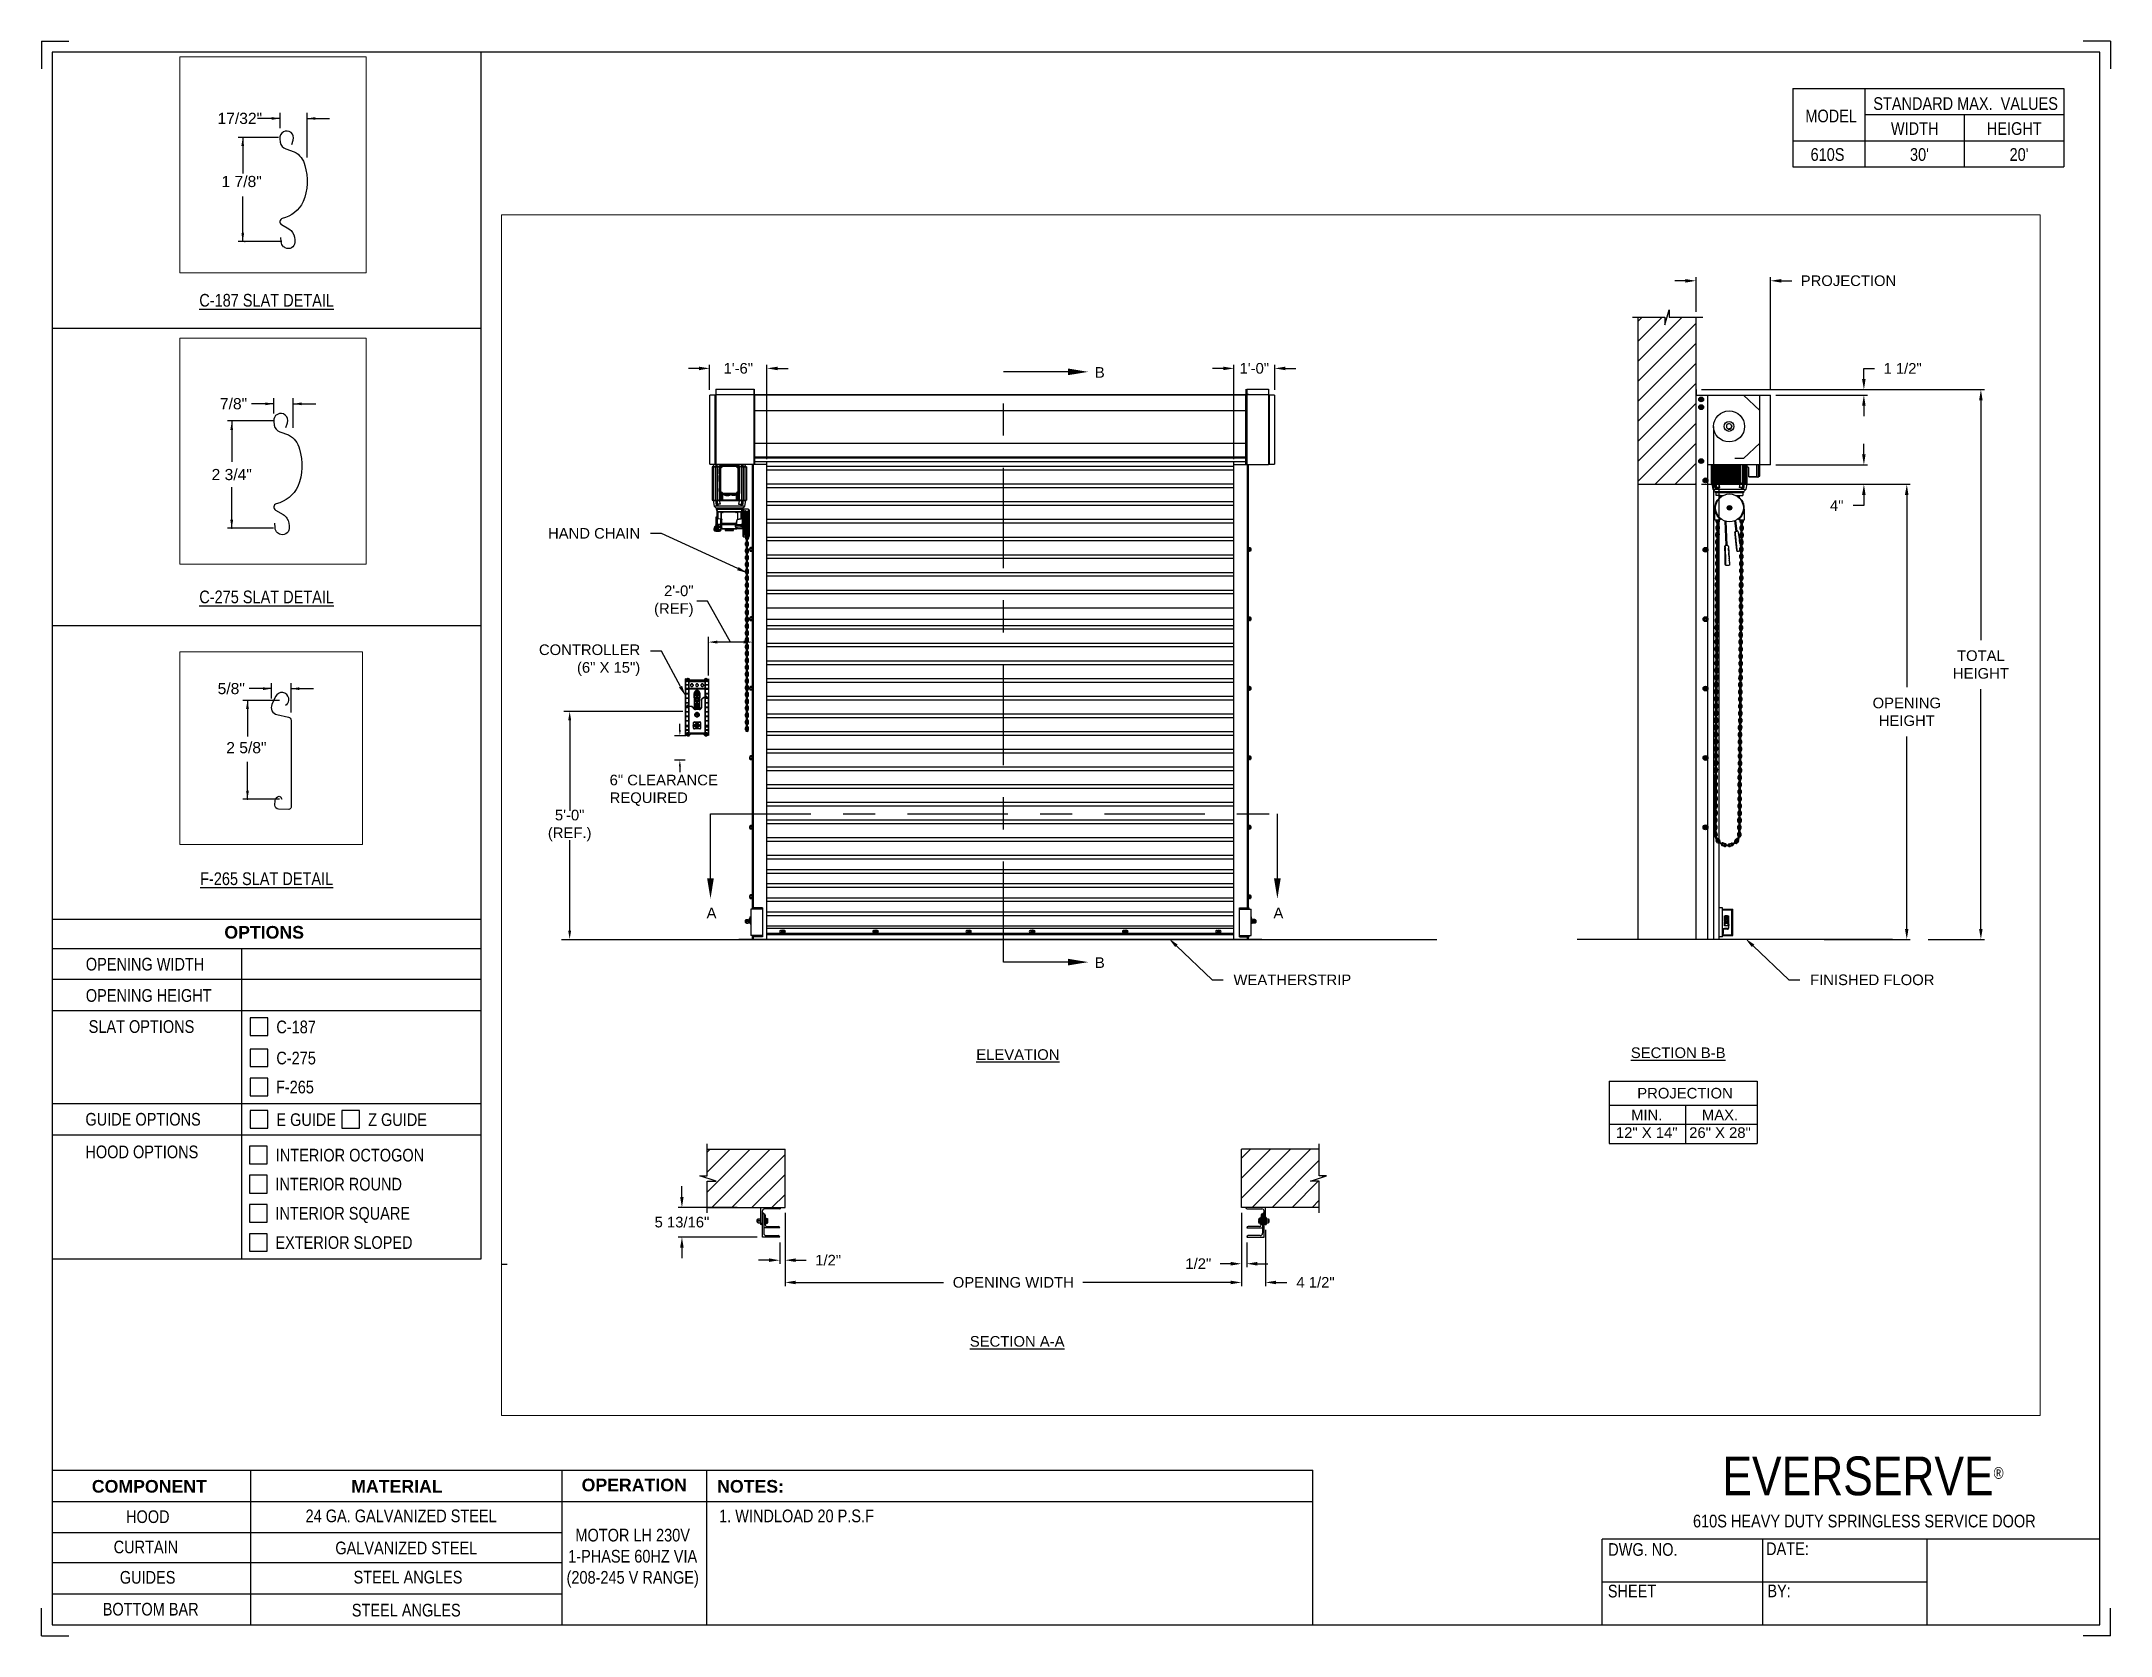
# Paper-space layout '610S LH 230V 1 PHASE' of a CAD drawing. Header units: inches. Extents: x 0.1 to 10.9, y 0.1 to 8.4.
# The model-space entities are those that its viewports show. They can reach past a viewport. Long polylines and large blocks are cut down to what shows.
import ezdxf
from ezdxf import colors
from ezdxf.entities.mleader import LeaderData, LeaderLine
from ezdxf.enums import TextEntityAlignment as Align
from ezdxf.math import Vec2, Vec3

# ---------------------------------------------------------------- set-up
doc = ezdxf.new("R2010")
doc.units = ezdxf.units.IN
doc.header["$LTSCALE"] = 0.25
doc.header["$MEASUREMENT"] = 0
doc.linetypes.add('CENTER', pattern=[2, 1.25, -0.25, 0.25, -0.25])
for name, color, linetype in [('ANNOTATIONS', 1, 'Continuous'), ('DETAILS', 4, 'Continuous'), ('MOTOR LH', 7, 'Continuous'), ('SECTION CUTS', 6, 'CENTER'), ('TITLE BLOCK', 7, 'Continuous')]:
    doc.layers.add(name, color=color, linetype=linetype)
doc.styles.add('ARIAL', font='arial.ttf', dxfattribs={"height": 0.09375})
doc.styles.add('CADdetails-DIMENSIONS', font='ARIALN.TTF', dxfattribs={"height": 2.38})
doc.styles.add('ROMANS', font='Romans', dxfattribs={"height": 0.09375})
doc.styles.get("Standard").update_dxf_attribs({"font": 'romans.shx'})
doc.dimstyles.get("Standard").update_dxf_attribs({"dimscale": 60, "dimtxt": 0.0833, "dimasz": 0.0833, "dimexe": 0.0833, "dimexo": 0.04, "dimgap": 0.09, "dimtad": 0, "dimtih": 1, "dimtoh": 1, "dimdec": 4, "dimzin": 1, "dimdsep": 46, "dimlunit": 4, "dimtxsty": 'Standard', "dimcen": 0.09, "dimclrt": 150, "dimadec": 4, "dimazin": 2, "dimtfac": 1, "dimtdec": 0, "dimtofl": 0, "dimtmove": 0, "dimatfit": 3, "dimfxl": 1, "dimtolj": 1, "dimtzin": 0, "dimlwd": -1, "dimlwe": -1, "dimarcsym": 1})
doc.dimstyles.new('STANDARD$0', dxfattribs={"dimtxt": 0.09375, "dimasz": 0.09375, "dimexe": 0.03125, "dimexo": 0.046875, "dimgap": 0.09, "dimtad": 0, "dimtih": 1, "dimtoh": 1, "dimdec": 4, "dimzin": 0, "dimdsep": 46, "dimtxsty": 'ARIAL', "dimcen": 0.09, "dimadec": 0, "dimazin": 0, "dimtfac": 1, "dimtdec": 4, "dimtofl": 0, "dimtmove": 0, "dimatfit": 1, "dimfxl": 1, "dimtolj": 1, "dimtzin": 0, "dimarcsym": 0})
pattern_1 = [(45, (22.68008, -32.78357), (-0.08838835, 0.08838835), [])]

psp = doc.layouts.new('610S LH 230V 1 PHASE')

# ---------------------------------------------------------------- texts
at = {"layer": 'TITLE BLOCK', "attachment_point": 2, "style": 'CADdetails-DIMENSIONS'}
for s, width, insert, char_height in [('MODEL', 0.28815, (9.45, 8.068), 0.0664), ('STANDARD MAX.  VALUES', 1.75949, (10.155, 8.133), 0.06641), ('WIDTH', 0.42908, (9.888, 8.002), 0.0664), ('HEIGHT', 0.42908, (10.41, 8.002), 0.0664), ('\\pxqc;610S', 0.29952, (9.431, 7.866), 0.0664)]:
    psp.add_mtext_dynamic_manual_height_columns(s, width=width, gutter_width=1.363, heights=[0], dxfattribs=dict(at, insert=insert, char_height=char_height))
at = {"layer": 'TITLE BLOCK', "style": 'CADdetails-DIMENSIONS'}
for s, insert, char_height, width, attachment_point in [("30'", (9.913, 7.866), 0.0664, 1.75949, 2), ("20'", (10.435, 7.866), 0.0664, 1.75949, 2), ('{\\LC-187 SLAT DETAIL}', (1.248, 7.102), 0.06641, 1.75949, 2), ('{\\LC-275 SLAT DETAIL}', (1.248, 5.547), 0.06641, 1.75949, 2), ('{\\LF-265 SLAT DETAIL}', (1.248, 4.07), 0.06641, 1.75949, 2), ('{\\fArial|b1|i0|c0|p34;OPTIONS}', (1.235, 3.789), 0.06641, 1.75949, 2), ('OPENING WIDTH', (0.3, 3.622), 0.06641, 1.30693, 1), ('OPENING HEIGHT', (0.3, 3.458), 0.06641, 1.30693, 1), ('SLAT OPTIONS', (0.315, 3.295), 0.06641, 0.59269, 1), ('C-187', (1.299, 3.293), 0.0664, 1.23928, 1), ('C-275', (1.299, 3.13), 0.0664, 1.53035, 1), ('F-265', (1.297, 2.978), 0.0664, 1.53035, 1), ('GUIDE OPTIONS', (0.298, 2.809), 0.06641, 1.30693, 1), ('E GUIDE', (1.299, 2.807), 0.0664, 1.23928, 1), ('Z GUIDE', (1.78, 2.807), 0.0664, 1.23928, 1), ('HOOD OPTIONS', (0.298, 2.638), 0.06641, 1.30693, 1), ('INTERIOR OCTOGON', (1.296, 2.621), 0.06641, 1.23928, 1), ('INTERIOR ROUND', (1.294, 2.469), 0.06641, 1.53035, 1), ('INTERIOR SQUARE', (1.294, 2.316), 0.06641, 1.53035, 1), ('EXTERIOR SLOPED', (1.294, 2.163), 0.06641, 1.53035, 1), ('\\A1;\\pxqc;EVERSERVE{\\H0.30337x;\\S® ^ ;}', (10.642, 1.008), 0.20312, 2.03069, 3), ('{\\fArial|b1|i0|c0|p34;COMPONENT}', (0.633, 0.885), 0.06641, 1.75949, 2), ('{\\fArial|b1|i0|c0|p34;MATERIAL}', (1.931, 0.885), 0.06641, 1.75949, 2), ('{\\fArial|b1|i0|c0|p34;OPERATION}', (3.175, 0.892), 0.06641, 1.75949, 2), ('{\\fArial|b1|i0|c0|p34;NOTES:}', (3.785, 0.885), 0.06641, 1.75949, 2), ('HOOD', (0.625, 0.726), 0.0664, 1.75949, 2), ('24 GA. GALVANIZED STEEL', (1.953, 0.73), 0.06641, 1.75949, 2), ('\\pxql;1. WINDLOAD 20 P.S.F ', (5.176, 0.73), 0.06641, 3.11182, 2), ('610S HEAVY DUTY SPRINGLESS SERVICE DOOR', (9.624, 0.703), 0.06641, 2.79915, 2), ('CURTAIN', (0.615, 0.567), 0.0664, 1.75949, 2), ('GALVANIZED STEEL', (1.98, 0.562), 0.06641, 1.75949, 2), ('\\PMOTOR LH 230V 1-PHASE 60HZ VIA (208-245 V RANGE)', (3.167, 0.74), 0.06641, 0.76227, 2), ('DWG. NO.', (8.463, 0.554), 0.0664, 1.75949, 2), ('DATE:', (9.221, 0.558), 0.0664, 1.75949, 2), ('GUIDES', (0.624, 0.408), 0.0664, 1.75949, 2), ('STEEL ANGLES', (1.989, 0.409), 0.06641, 1.75949, 2), ('SHEET', (8.406, 0.336), 0.0664, 1.75949, 2), ('BY:', (9.177, 0.337), 0.0664, 1.75949, 2), ('BOTTOM BAR', (0.64, 0.241), 0.0664, 1.75949, 2), ('STEEL ANGLES', (1.98, 0.236), 0.06641, 1.75949, 2)]:
    psp.add_mtext(s, dxfattribs=dict(at, insert=insert, char_height=char_height, width=width, attachment_point=attachment_point))

msp = doc.modelspace()

# ---------------------------------------------------------------- texts
at = {"layer": 'ANNOTATIONS', "style": 'ARIAL'}
for s, p in [('1 7/8"', (195.52335, 217.05177)), ('2 5/8"', (198.66835, 217.00538))]:
    msp.add_text(s, height=0.09375, dxfattribs=at).set_placement(p)
msp.add_text('2 3/4"', height=0.09375, dxfattribs=at).set_placement((197.18118, 217.03304), align=Align.MIDDLE_CENTER)
at = {"layer": 'ANNOTATIONS', "char_height": 0.09375, "style": 'ARIAL'}
for s, insert, attachment_point in [('2\'-0"\\P(REF)', (201.04664, 223.40353), 6), ('6" CLEARANCE\\PREQUIRED', (200.30506, 221.73296), 4), ('5\'-0"\\P(REF.)', (199.95186, 221.42207), 5), ('17/32"', (195.6769, 217.62729), 5), ('7/8"', (197.19644, 217.62619), 5), ('\\A1;5/8"', (198.71034, 217.54689), 5)]:
    msp.add_mtext(s, dxfattribs=dict(at, insert=insert, attachment_point=attachment_point))
at = {"layer": 'ANNOTATIONS', "char_height": 0.09375, "attachment_point": 2, "style": 'ARIAL'}
for s, insert, width in [('{\\LELEVATION}', (203.91243, 219.44522), 3.0834986), ('{\\LSECTION B-B}', (209.74792, 219.46119), 1.3823677), ('{\\LSECTION A-A}', (203.90652, 216.91103), 1.3823677)]:
    msp.add_mtext(s, dxfattribs=dict(at, insert=insert, width=width))
for s, width, insert in [('PROJECTION ', 1.7594917, (209.80809, 219.10374)), ('MIN.\\P12" X 14" ', 0.6711642, (209.46997, 218.91175)), ('MAX.\\P26" X 28"', 0.6567117, (210.1174, 218.91175))]:
    msp.add_mtext_dynamic_manual_height_columns(s, width=width, gutter_width=1.36268, heights=[0], dxfattribs=dict(at, insert=insert))
at = {"layer": 'SECTION CUTS', "style": 'ARIAL'}
for s, p in [('B', (204.59308, 225.3786)), ('A', (201.16178, 220.60215)), ('A', (206.17131, 220.60215)), ('B', (204.59308, 220.16333))]:
    msp.add_text(s, height=0.09375, dxfattribs=at).set_placement(p)

# ---------------------------------------------------------------- blocks, each defined once
blk = doc.blocks.new('*D128')
at = {"layer": 'ANNOTATIONS', "color": 0, "lineweight": -2, "transparency": 16777216}
for p, q in [((200.944, 218.141), (200.944, 218.235)), ((201.433, 218.047), (200.912, 218.047)), ((201.608, 217.786), (200.912, 217.786)), ((200.944, 217.692), (200.944, 217.598))]:
    blk.add_line(p, q, dxfattribs=at)
at = {"layer": 'ANNOTATIONS', "color": 0, "transparency": 16777216}
for points in [[(200.928, 218.141), (200.959, 218.141), (200.944, 218.047)], [(200.928, 217.692), (200.959, 217.692), (200.944, 217.786)]]:
    blk.add_solid(points, dxfattribs=at)
at = {"layer": 'defpoints', "color": 0, "transparency": 16777216}
for p in [(201.48, 218.047), (200.944, 217.786), (201.655, 217.786)]:
    blk.add_point(p, dxfattribs=at)
at = {"layer": 'ANNOTATIONS', "color": 0, "transparency": 16777216, "insert": (200.944, 217.917), "char_height": 0.09375, "attachment_point": 5, "style": 'ARIAL'}
blk.add_mtext('\\A1;5 13/16"', dxfattribs=at)
blk = doc.blocks.new('*D129')
at = {"layer": 'ANNOTATIONS', "color": 0, "lineweight": -2, "transparency": 16777216}
for p, q in [((205.888, 218.001), (205.888, 217.519)), ((205.935, 217.739), (205.935, 217.519)), ((205.794, 217.55), (205.701, 217.55)), ((206.029, 217.55), (206.123, 217.55))]:
    blk.add_line(p, q, dxfattribs=at)
at = {"layer": 'ANNOTATIONS', "color": 0, "transparency": 16777216}
for points in [[(205.794, 217.566), (205.794, 217.534), (205.888, 217.55)], [(206.029, 217.566), (206.029, 217.534), (205.935, 217.55)]]:
    blk.add_solid(points, dxfattribs=at)
at = {"layer": 'defpoints', "color": 0, "transparency": 16777216}
for p in [(205.888, 218.047), (205.935, 217.786), (205.935, 217.55)]:
    blk.add_point(p, dxfattribs=at)
at = {"layer": 'ANNOTATIONS', "color": 0, "transparency": 16777216, "insert": (205.507, 217.55), "char_height": 0.0938, "attachment_point": 5, "style": 'ARIAL'}
blk.add_mtext('\\A1;1/2"', dxfattribs=at)
blk = doc.blocks.new('*D130')
at = {"layer": 'ANNOTATIONS', "color": 0, "lineweight": -2, "transparency": 16777216}
for p, q in [((201.855, 218.001), (201.855, 217.55)), ((201.808, 217.739), (201.808, 217.55)), ((201.714, 217.581), (201.62, 217.581)), ((201.949, 217.581), (202.042, 217.581))]:
    blk.add_line(p, q, dxfattribs=at)
at = {"layer": 'ANNOTATIONS', "color": 0, "transparency": 16777216}
for points in [[(201.714, 217.597), (201.714, 217.566), (201.808, 217.581)], [(201.949, 217.597), (201.949, 217.566), (201.855, 217.581)]]:
    blk.add_solid(points, dxfattribs=at)
at = {"layer": 'defpoints', "color": 0, "transparency": 16777216}
for p in [(201.855, 218.047), (201.808, 217.786), (201.808, 217.581)]:
    blk.add_point(p, dxfattribs=at)
at = {"layer": 'ANNOTATIONS', "color": 0, "transparency": 16777216, "insert": (202.236, 217.581), "char_height": 0.0938, "attachment_point": 5, "style": 'ARIAL'}
blk.add_mtext('\\A1;1/2"', dxfattribs=at)
blk = doc.blocks.new('*D131')
at = {"layer": 'ANNOTATIONS', "color": 0, "lineweight": -2, "transparency": 16777216}
for p, q in [((201.189, 225.271), (201.189, 225.492)), ((201.695, 224.659), (201.695, 225.492)), ((201.095, 225.461), (201.002, 225.461)), ((201.789, 225.461), (201.883, 225.461))]:
    blk.add_line(p, q, dxfattribs=at)
at = {"layer": 'ANNOTATIONS', "color": 0, "transparency": 16777216}
for points in [[(201.095, 225.476), (201.095, 225.445), (201.189, 225.461)], [(201.789, 225.476), (201.789, 225.445), (201.695, 225.461)]]:
    blk.add_solid(points, dxfattribs=at)
at = {"layer": 'defpoints', "color": 0, "transparency": 16777216}
for p in [(201.189, 225.461), (201.189, 225.224), (201.695, 224.612)]:
    blk.add_point(p, dxfattribs=at)
at = {"layer": 'ANNOTATIONS', "color": 0, "transparency": 16777216, "insert": (201.442, 225.461), "char_height": 0.0938, "attachment_point": 5, "style": 'ARIAL'}
blk.add_mtext('\\A1;1\'-6"', dxfattribs=at)
blk = doc.blocks.new('*D132')
at = {"layer": 'ANNOTATIONS', "color": 0, "lineweight": -2, "transparency": 16777216}
for p, q in [((205.822, 224.659), (205.822, 225.492)), ((206.182, 225.271), (206.182, 225.492)), ((205.728, 225.461), (205.634, 225.461)), ((206.276, 225.461), (206.369, 225.461))]:
    blk.add_line(p, q, dxfattribs=at)
at = {"layer": 'ANNOTATIONS', "color": 0, "transparency": 16777216}
for points in [[(205.728, 225.476), (205.728, 225.445), (205.822, 225.461)], [(206.276, 225.476), (206.276, 225.445), (206.182, 225.461)]]:
    blk.add_solid(points, dxfattribs=at)
at = {"layer": 'defpoints', "color": 0, "transparency": 16777216}
for p in [(205.822, 225.461), (206.182, 225.224), (205.822, 224.612)]:
    blk.add_point(p, dxfattribs=at)
at = {"layer": 'ANNOTATIONS', "color": 0, "transparency": 16777216, "insert": (206.002, 225.461), "char_height": 0.0938, "attachment_point": 5, "style": 'ARIAL'}
blk.add_mtext('\\A1;1\'-0"', dxfattribs=at)
blk = doc.blocks.new('*D133')
at = {"layer": 'ANNOTATIONS', "color": 0, "lineweight": -2, "transparency": 16777216}
for p, q in [((205.888, 218.001), (205.888, 217.353)), ((206.101, 217.851), (206.101, 217.353)), ((205.794, 217.385), (205.701, 217.385)), ((206.194, 217.385), (206.288, 217.385))]:
    blk.add_line(p, q, dxfattribs=at)
at = {"layer": 'ANNOTATIONS', "color": 0, "transparency": 16777216}
for points in [[(205.794, 217.4), (205.794, 217.369), (205.888, 217.385)], [(206.194, 217.4), (206.194, 217.369), (206.101, 217.385)]]:
    blk.add_solid(points, dxfattribs=at)
at = {"layer": 'defpoints', "color": 0, "transparency": 16777216}
for p in [(205.888, 218.047), (206.101, 217.897), (206.101, 217.385)]:
    blk.add_point(p, dxfattribs=at)
at = {"layer": 'ANNOTATIONS', "color": 0, "transparency": 16777216, "insert": (206.543, 217.385), "char_height": 0.0938, "attachment_point": 5, "style": 'ARIAL'}
blk.add_mtext('\\A1;4 1/2"', dxfattribs=at)
blk = doc.blocks.new('*D152')
at = {"layer": 'ANNOTATIONS', "color": 0, "lineweight": -2, "transparency": 16777216}
for p, q in [((201.855, 218.001), (201.855, 217.353)), ((205.888, 218.001), (205.888, 217.353)), ((201.949, 217.385), (203.255, 217.385)), ((205.794, 217.385), (204.488, 217.385))]:
    blk.add_line(p, q, dxfattribs=at)
at = {"layer": 'ANNOTATIONS', "color": 0, "transparency": 16777216}
for points in [[(201.949, 217.4), (201.949, 217.369), (201.855, 217.385)], [(205.794, 217.4), (205.794, 217.369), (205.888, 217.385)]]:
    blk.add_solid(points, dxfattribs=at)
at = {"layer": 'defpoints', "color": 0, "transparency": 16777216}
for p in [(201.855, 218.047), (205.888, 218.047), (205.888, 217.385)]:
    blk.add_point(p, dxfattribs=at)
at = {"layer": 'ANNOTATIONS', "color": 0, "transparency": 16777216, "insert": (203.872, 217.385), "char_height": 0.09375, "attachment_point": 5, "style": 'ARIAL'}
blk.add_mtext('\\A1;OPENING WIDTH', dxfattribs=at)
blk = doc.blocks.new('*D153')
at = {"layer": 'ANNOTATIONS', "color": 0, "lineweight": -2, "transparency": 16777216}
for p, q in [((209.812, 226.235), (209.719, 226.235)), ((209.906, 225.96), (209.906, 226.266)), ((210.564, 225.272), (210.564, 226.266)), ((210.658, 226.235), (210.751, 226.235))]:
    blk.add_line(p, q, dxfattribs=at)
at = {"layer": 'ANNOTATIONS', "color": 0, "transparency": 16777216}
for points in [[(209.812, 226.25), (209.812, 226.219), (209.906, 226.235)], [(210.658, 226.25), (210.658, 226.219), (210.564, 226.235)]]:
    blk.add_solid(points, dxfattribs=at)
at = {"layer": 'defpoints', "color": 0, "transparency": 16777216}
for p in [(210.564, 226.235), (209.906, 225.913), (210.564, 225.225)]:
    blk.add_point(p, dxfattribs=at)
at = {"layer": 'ANNOTATIONS', "color": 0, "transparency": 16777216, "insert": (211.253, 226.235), "char_height": 0.09375, "attachment_point": 5, "style": 'ARIAL'}
blk.add_mtext('\\A1;PROJECTION ', dxfattribs=at)
blk = doc.blocks.new('*D154')
at = {"layer": 'ANNOTATIONS', "color": 0, "lineweight": -2, "transparency": 16777216}
for p, q in [((209.953, 224.437), (211.799, 224.437)), ((211.768, 224.343), (211.768, 222.643)), ((211.768, 220.509), (211.768, 222.208)), ((211.037, 220.415), (211.799, 220.415))]:
    blk.add_line(p, q, dxfattribs=at)
at = {"layer": 'ANNOTATIONS', "color": 0, "transparency": 16777216}
for points in [[(211.752, 224.343), (211.783, 224.343), (211.768, 224.437)], [(211.752, 220.509), (211.783, 220.509), (211.768, 220.415)]]:
    blk.add_solid(points, dxfattribs=at)
at = {"layer": 'defpoints', "color": 0, "transparency": 16777216}
for p in [(209.906, 224.437), (210.99, 220.415), (211.768, 220.415)]:
    blk.add_point(p, dxfattribs=at)
at = {"layer": 'ANNOTATIONS', "color": 0, "transparency": 16777216, "insert": (211.768, 222.426), "char_height": 0.09375, "attachment_point": 5, "style": 'ARIAL'}
blk.add_mtext('\\A1;OPENING\\PHEIGHT', dxfattribs=at)
blk = doc.blocks.new('*D155')
at = {"layer": 'ANNOTATIONS', "color": 0, "lineweight": -2, "transparency": 16777216}
for p, q in [((209.953, 225.273), (212.454, 225.273)), ((212.423, 225.179), (212.423, 223.061)), ((212.423, 220.509), (212.423, 222.626)), ((211.958, 220.415), (212.454, 220.415))]:
    blk.add_line(p, q, dxfattribs=at)
at = {"layer": 'ANNOTATIONS', "color": 0, "transparency": 16777216}
for points in [[(212.407, 225.179), (212.438, 225.179), (212.423, 225.273)], [(212.407, 220.509), (212.438, 220.509), (212.423, 220.415)]]:
    blk.add_solid(points, dxfattribs=at)
at = {"layer": 'defpoints', "color": 0, "transparency": 16777216}
for p in [(209.906, 225.273), (211.911, 220.415), (212.423, 220.415)]:
    blk.add_point(p, dxfattribs=at)
at = {"layer": 'ANNOTATIONS', "color": 0, "transparency": 16777216, "insert": (212.423, 222.844), "char_height": 0.0938, "attachment_point": 5, "style": 'ARIAL'}
blk.add_mtext('\\A1;TOTAL\\PHEIGHT', dxfattribs=at)
blk = doc.blocks.new('*D156')
at = {"layer": 'ANNOTATIONS', "color": 0, "lineweight": -2, "transparency": 16777216}
for p, q in [((211.389, 224.701), (211.389, 224.795)), ((210.611, 224.608), (211.42, 224.608)), ((210.515, 224.437), (211.42, 224.437)), ((211.389, 224.343), (211.389, 224.249)), ((211.389, 224.249), (211.295, 224.249))]:
    blk.add_line(p, q, dxfattribs=at)
at = {"layer": 'ANNOTATIONS', "color": 0, "transparency": 16777216}
for points in [[(211.373, 224.701), (211.404, 224.701), (211.389, 224.608)], [(211.373, 224.343), (211.404, 224.343), (211.389, 224.437)]]:
    blk.add_solid(points, dxfattribs=at)
at = {"layer": 'defpoints', "color": 0, "transparency": 16777216}
for p in [(210.564, 224.608), (210.468, 224.437), (211.389, 224.437)]:
    blk.add_point(p, dxfattribs=at)
at = {"layer": 'ANNOTATIONS', "color": 0, "transparency": 16777216, "insert": (211.149, 224.249), "char_height": 0.0938, "attachment_point": 5, "style": 'ARIAL'}
blk.add_mtext('\\A1;4"', dxfattribs=at)
blk = doc.blocks.new('*D157')
at = {"layer": 'ANNOTATIONS', "color": 0, "lineweight": -2, "transparency": 16777216}
for p, q in [((211.389, 225.366), (211.389, 225.46)), ((211.389, 225.46), (211.482, 225.46)), ((210.517, 225.273), (211.42, 225.273)), ((210.611, 225.225), (211.42, 225.225)), ((211.389, 225.131), (211.389, 225.038))]:
    blk.add_line(p, q, dxfattribs=at)
at = {"layer": 'ANNOTATIONS', "color": 0, "transparency": 16777216}
for points in [[(211.373, 225.366), (211.404, 225.366), (211.389, 225.273)], [(211.373, 225.131), (211.404, 225.131), (211.389, 225.225)]]:
    blk.add_solid(points, dxfattribs=at)
at = {"layer": 'defpoints', "color": 0, "transparency": 16777216}
for p in [(210.47, 225.273), (210.564, 225.225), (211.389, 225.273)]:
    blk.add_point(p, dxfattribs=at)
at = {"layer": 'ANNOTATIONS', "color": 0, "transparency": 16777216, "insert": (211.731, 225.46), "char_height": 0.0938, "attachment_point": 5, "style": 'ARIAL'}
blk.add_mtext('\\A1;1 1/2"', dxfattribs=at)

# ---------------------------------------------------------------- dimensions: what is measured, and where the dimension line sits
at = {"layer": 'ANNOTATIONS'}
dim = msp.add_linear_dim(base=(210.56392, 226.23467), p1=(209.90612, 225.91347), p2=(210.56392, 225.22508), text='PROJECTION ', dimstyle='STANDARD$0', dxfattribs=at)
dim.commit()
dim.dimension.update_dxf_attribs({"geometry": '*D153', "text_midpoint": (211.25304, 226.23467)})
for base, p1, p2, angle, text, picture, middle in [((201.18913, 225.46051), (201.69507, 224.61169), (201.18913, 225.22384), 180, '1\'-6"', '*D131', (201.4421, 225.46051)), ((205.82157, 225.46051), (206.18177, 225.22422), (205.82157, 224.61169), 180, '1\'-0"', '*D132', (206.00167, 225.46051)), ((200.94353, 217.78574), (201.47987, 218.04741), (201.65487, 217.78574), 90, '5 13/16"', '*D128', (200.94353, 217.91658)), ((201.808, 217.58132), (201.85487, 218.04742), (201.808, 217.78574), 180, '1/2"', '*D130', (202.23645, 217.58132))]:
    dim = msp.add_linear_dim(base=base, p1=p1, p2=p2, angle=angle, text=text, dimstyle='STANDARD$0', dxfattribs=at)
    dim.commit()
    dim.dimension.update_dxf_attribs({"geometry": picture, "text_midpoint": middle, "dimtype": 160})
for base, p1, p2, text, picture, middle in [((211.38867, 225.27272), (210.56392, 225.22508), (210.47, 225.27272), '1 1/2"', '*D157', (211.73111, 225.46022)), ((212.4227, 220.41511), (209.90612, 225.27272), (211.91065, 220.41511), 'TOTAL\\PHEIGHT', '*D155', (212.4227, 222.84392)), ((211.38867, 224.43674), (210.56392, 224.60767), (210.46787, 224.43674), '4"', '*D156', (211.14916, 224.24924)), ((211.76771, 220.41511), (209.90612, 224.43674), (210.99031, 220.41511), 'OPENING\\PHEIGHT', '*D154', (211.76771, 222.42592))]:
    dim = msp.add_linear_dim(base=base, p1=p1, p2=p2, angle=90, text=text, dimstyle='STANDARD$0', dxfattribs=at)
    dim.commit()
    dim.dimension.update_dxf_attribs({"geometry": picture, "text_midpoint": middle})
dim = msp.add_aligned_dim(p1=(201.85487, 218.04742), p2=(205.88821, 218.04742), distance=-0.6628, text='OPENING WIDTH', dimstyle='STANDARD$0', dxfattribs=at)
dim.commit()
dim.dimension.update_dxf_attribs({"geometry": '*D152', "text_midpoint": (203.87154, 217.38462)})
for base, p2, text, picture, middle in [((205.93508, 217.55007), (205.93508, 217.78574), '1/2"', '*D129', (205.50663, 217.55007)), ((206.10071, 217.38462), (206.10071, 217.89742), '4 1/2"', '*D133', (206.5432, 217.38462))]:
    dim = msp.add_linear_dim(base=base, p1=(205.88821, 218.04742), p2=p2, text=text, dimstyle='STANDARD$0', dxfattribs=at)
    dim.commit()
    dim.dimension.update_dxf_attribs({"geometry": picture, "text_midpoint": middle, "dimtype": 160})

# ---------------------------------------------------------------- hatches: boundary and pattern name
at = {"layer": 'MOTOR LH'}
h = msp.add_hatch(dxfattribs=at)
h.set_pattern_fill('ANSI31', color=256, style=0)
h.set_pattern_definition(pattern_1)
h.paths.add_polyline_path([(209.39049, 224.43674), (209.90612, 224.43674), (209.90612, 225.91347), (209.66963, 225.91347), (209.66963, 225.97813), (209.63121, 225.84477), (209.63121, 225.91347), (209.39049, 225.91347)])
h = msp.add_hatch(dxfattribs=at)
h.set_pattern_fill('ANSI31', color=256, style=0)
h.set_pattern_definition(pattern_1)
h.paths.add_polyline_path([(201.85487, 218.56305), (201.16737, 218.56305), (201.16737, 218.32585), (201.10327, 218.32585), (201.24534, 218.27894), (201.16737, 218.27894), (201.16737, 218.04742), (201.85487, 218.04742), (201.85487, 218.20993)])
h = msp.add_hatch(dxfattribs=at)
h.set_pattern_fill('ANSI31', color=256, style=0)
h.set_pattern_definition(pattern_1)
h.paths.add_polyline_path([(206.63981, 218.32585), (206.57571, 218.32585), (206.57571, 218.56305), (205.88821, 218.56305), (205.88821, 218.04742), (205.90638, 218.04742), (206.57571, 218.04742), (206.57571, 218.27894), (206.49774, 218.27894)])

# ---------------------------------------------------------------- linework, layer by layer
at = {"layer": 'ANNOTATIONS'}
for p, q in [((201.17981, 222.74794), (201.17981, 223.08974)), ((201.48952, 223.04261), (201.25748, 223.04261)), ((200.95171, 222.42941), (199.90076, 222.42941)), ((199.95186, 222.35175), (199.95186, 221.55133)), ((200.97269, 222.21402), (200.87842, 222.21402)), ((200.92556, 222.26716), (200.92556, 222.3203)), ((200.97269, 221.99872), (200.87842, 221.99872)), ((200.92556, 221.94558), (200.92556, 221.89244)), ((199.95186, 220.49278), (199.95186, 221.2928)), ((209.1394, 219.16317), (209.1394, 218.6118)), ((209.1394, 219.16317), (210.44717, 219.16317)), ((210.44717, 219.16317), (210.44717, 218.6118)), ((209.1394, 218.9517), (210.44717, 218.9517)), ((209.81226, 218.9517), (209.81226, 218.6118)), ((209.1394, 218.78175), (210.44717, 218.78175)), ((209.1394, 218.6118), (210.44717, 218.6118)), ((196.01376, 217.54554), (196.01376, 217.67417)), ((196.24113, 217.3), (196.24113, 217.67417)), ((197.5333, 217.54444), (197.5333, 217.67306)), ((197.69782, 217.42608), (197.69782, 217.67306)), ((196.01376, 217.62729), (195.82626, 217.62729)), ((196.24113, 217.62729), (196.42863, 217.62729)), ((197.53247, 217.48306), (197.14454, 217.48306)), ((197.18118, 217.48306), (197.18118, 217.14004)), ((197.5333, 217.62619), (197.3458, 217.62619)), ((197.69782, 217.62619), (197.88532, 217.62619)), ((199.0472, 217.54689), (198.8597, 217.54689)), ((199.0472, 217.46513), (199.0472, 217.59376)), ((199.21171, 217.34678), (199.21171, 217.59376)), ((199.21171, 217.54689), (199.39921, 217.54689)), ((196.00022, 217.46623), (195.66272, 217.46623)), ((195.7012, 217.46623), (195.7012, 217.16466)), ((199.11552, 217.44645), (198.80772, 217.44645)), ((198.8462, 217.44645), (198.8462, 217.14489)), ((195.7012, 216.59435), (195.7012, 216.97154)), ((197.18118, 216.58302), (197.18118, 216.92604)), ((198.8462, 216.61924), (198.8462, 216.93393)), ((199.11552, 216.61924), (198.80772, 216.61924)), ((196.02835, 216.59435), (195.66272, 216.59435)), ((197.53247, 216.58302), (197.14454, 216.58302))]:
    msp.add_line(p, q, dxfattribs=at)
for p in [(199.17589, 217.41494), (195.7012, 216.66885), (198.8462, 216.69374), (198.8462, 216.61924), (195.71897, 216.59435), (197.18118, 216.58302)]:
    msp.add_point(p, dxfattribs=at)
for points in [[(201.25748, 223.02967), (201.25748, 223.05556), (201.17981, 223.04261)], [(201.48952, 223.02967), (201.48952, 223.05556), (201.56718, 223.04261)], [(199.9648, 222.35175), (199.93891, 222.35175), (199.95186, 222.42941)], [(200.93441, 222.26716), (200.9167, 222.26716), (200.92556, 222.21402)], [(200.93441, 221.94558), (200.9167, 221.94558), (200.92556, 221.99872)], [(199.9648, 220.49278), (199.93891, 220.49278), (199.95186, 220.41511)], [(195.94343, 217.61557), (195.94343, 217.63901), (196.01376, 217.62729)], [(196.31145, 217.63901), (196.31145, 217.61557), (196.24113, 217.62729)], [(197.46298, 217.61447), (197.46298, 217.63791), (197.5333, 217.62619)], [(197.76814, 217.63791), (197.76814, 217.61447), (197.69782, 217.62619)], [(198.97687, 217.53517), (198.97687, 217.55861), (199.0472, 217.54689)], [(199.28203, 217.55861), (199.28203, 217.53517), (199.21171, 217.54689)], [(195.71292, 217.39591), (195.68948, 217.39591), (195.7012, 217.46623)], [(197.1929, 217.40696), (197.16946, 217.40696), (197.18118, 217.47728)], [(198.85792, 217.37613), (198.83448, 217.37613), (198.8462, 217.44645)], [(195.71292, 216.66467), (195.68948, 216.66467), (195.7012, 216.59435)], [(197.1929, 216.65334), (197.16946, 216.65334), (197.18118, 216.58302)], [(198.85792, 216.68956), (198.83448, 216.68956), (198.8462, 216.61924)]]:
    msp.add_solid(points, dxfattribs=at)
at = {"layer": 'DETAILS'}
for points in [[(196.11182, 217.40811), (196.12437, 217.44643, 1.25136537), (196.0125, 217.45699), (196.0163, 217.42754, 0.28712033), (196.06205, 217.37182), (196.13376, 217.34773, -0.22337537), (196.22139, 217.23299, -0.17060067), (196.20909, 216.92947, -0.22026111), (196.03296, 216.78827, 0.64862145), (196.02708, 216.73683), (196.08868, 216.7004, -0.11918191), (196.11993, 216.67003, -0.14967798), (196.13898, 216.58828), (196.13883, 216.58656, -0.533076), (196.05835, 216.54218, -0.02656611), (196.04304, 216.55167, -0.19330383), (196.02353, 216.59429), (196.02005, 216.62935)], [(197.63611, 217.42781), (197.64906, 217.46736, 1.25136537), (197.53363, 217.47825), (197.53755, 217.44787, 0.28712033), (197.58476, 217.39037), (197.65875, 217.36551, -0.22337537), (197.74917, 217.24712, -0.17060067), (197.73648, 216.93393, -0.22026111), (197.55475, 216.78823, 0.64862142), (197.54867, 216.73516), (197.61224, 216.69758, -0.11918191), (197.64448, 216.66624, -0.14967798), (197.66414, 216.58189), (197.66398, 216.58011, -0.533076), (197.58094, 216.53431, -0.02656611), (197.56514, 216.5441, -0.19330383), (197.54501, 216.58808), (197.54142, 216.62426)], [(199.16552, 217.40975, 0.33746117), (199.19245, 217.44781), (199.19213, 217.46569, 0.73725505), (199.08199, 217.48055), (199.05117, 217.41413, 0.47976839), (199.09299, 217.32981), (199.1914, 217.30824, -0.21720182), (199.21171, 217.28428), (199.21171, 216.54957, -0.36619075), (199.19197, 216.53415), (199.10731, 216.53687, -0.41028649), (199.07605, 216.57038), (199.07798, 216.60768, -0.37745755), (199.11181, 216.644, -0.31905635), (199.12369, 216.63852), (199.13476, 216.61924)]]:
    msp.add_lwpolyline(points, format="xyb", dxfattribs=at)
at = {"layer": 'MOTOR LH'}
for p, q in [((209.34411, 225.91347), (209.63121, 225.91347)), ((209.39049, 225.91347), (209.39049, 220.41511)), ((209.63121, 225.84477), (209.66963, 225.97813)), ((209.63121, 225.91347), (209.63121, 225.84477)), ((209.66963, 225.97813), (209.66963, 225.91347)), ((209.66963, 225.91347), (209.96482, 225.91347)), ((209.90612, 220.41511), (209.90612, 225.91347)), ((201.24028, 225.22384), (201.18913, 225.22384)), ((201.23708, 224.61339), (201.23708, 225.22384)), ((201.24028, 225.22384), (201.24028, 224.61339)), ((201.24109, 225.22384), (201.24109, 224.61339)), ((201.24279, 225.27751), (201.24279, 224.61339)), ((201.24279, 225.22956), (201.56718, 225.22956)), ((201.58212, 225.22635), (201.24279, 225.22635)), ((201.56718, 225.22635), (201.56718, 225.22981)), ((201.56718, 225.22981), (201.58638, 225.22981)), ((201.57571, 225.22635), (201.57571, 225.22981)), ((201.58212, 225.22981), (201.58212, 225.27751)), ((201.58212, 224.61088), (201.58212, 225.22635)), ((201.58638, 225.22555), (201.58212, 225.22555)), ((201.58638, 225.22981), (201.58638, 225.27829)), ((201.58638, 225.23034), (205.92603, 225.23034)), ((201.58638, 225.22688), (201.58638, 224.63674)), ((201.58638, 225.22688), (205.92603, 225.22688)), ((205.92603, 225.27829), (205.92603, 225.22981)), ((205.94946, 225.22981), (205.92603, 225.22981)), ((205.92603, 224.63674), (205.92603, 225.22688)), ((205.93452, 225.22555), (205.92603, 225.22555)), ((205.93452, 225.27751), (205.93452, 225.22981)), ((206.12848, 225.22635), (205.93452, 225.22635)), ((205.93452, 225.22635), (205.93452, 224.61169)), ((205.94093, 225.22635), (205.94093, 225.22981)), ((205.94946, 225.22635), (205.94946, 225.22981)), ((205.94946, 225.22956), (206.12848, 225.22956)), ((206.12848, 225.27751), (206.12848, 224.61462)), ((206.18177, 225.22422), (206.12848, 225.22422)), ((206.13061, 224.61462), (206.13061, 225.22422)), ((206.13382, 225.22422), (206.13382, 224.61462)), ((209.90612, 225.21912), (209.90795, 225.21912)), ((209.90692, 225.27272), (209.90692, 225.22375)), ((209.90745, 225.22482), (209.90795, 225.22482)), ((209.90795, 220.41779), (209.90795, 225.22508)), ((209.90795, 225.22508), (210.56392, 225.22508)), ((209.90905, 225.22588), (209.90905, 225.27272)), ((209.90905, 225.22588), (209.90986, 225.22588)), ((209.90986, 225.22588), (209.90986, 225.27272)), ((209.95455, 225.19918), (209.95509, 225.20084)), ((209.95455, 225.13105), (209.95509, 225.13271)), ((209.95632, 225.19816), (209.95723, 225.19995)), ((209.95632, 225.13003), (209.95723, 225.13182)), ((209.9633, 225.19413), (209.9633, 225.19413)), ((209.9633, 225.17938), (209.9633, 225.17938)), ((209.9633, 225.126), (209.9633, 225.126)), ((210.01014, 220.41779), (210.01014, 225.22508)), ((210.32552, 225.22508), (210.47, 225.08749)), ((210.47, 224.52597), (210.47, 225.22508)), ((210.56392, 224.60767), (210.56392, 225.22508)), ((201.58638, 225.08749), (205.92603, 225.08749)), ((209.90795, 225.03994), (209.90612, 225.03994)), ((209.9633, 225.11125), (209.9633, 225.11125)), ((210.06017, 224.94831), (210.06017, 220.41511)), ((210.22014, 224.95594), (210.21997, 224.95569)), ((210.22114, 224.94905), (210.22138, 224.94888)), ((201.58638, 224.80124), (205.92603, 224.80124)), ((210.19472, 224.92965), (210.20647, 224.93172)), ((210.1968, 224.91791), (210.19472, 224.92965)), ((210.20854, 224.91998), (210.1968, 224.91791)), ((210.20647, 224.93172), (210.20854, 224.91998)), ((210.32552, 224.66365), (210.47, 224.80124)), ((201.18913, 224.61339), (201.24109, 224.61339)), ((201.22316, 224.61339), (201.22038, 224.59759)), ((201.24223, 224.61095), (201.24223, 224.59575)), ((201.24279, 224.61088), (201.24279, 224.61169)), ((201.24337, 224.61169), (201.24279, 224.61169)), ((201.58212, 224.61088), (201.24279, 224.61088)), ((201.25528, 224.59575), (201.25528, 224.61088)), ((201.28042, 224.607), (201.28127, 224.61088)), ((201.28774, 224.6059), (201.28774, 224.60959)), ((201.28774, 224.60959), (201.43907, 224.60959)), ((201.28774, 224.6059), (201.43907, 224.60589)), ((201.42615, 224.60405), (201.30066, 224.60405)), ((201.30066, 224.60008), (201.30066, 224.60405)), ((201.42615, 224.60036), (201.30066, 224.60036)), ((201.3228, 224.61088), (201.3228, 224.60959)), ((201.36709, 224.60959), (201.36709, 224.61088)), ((201.42615, 224.59667), (201.42615, 224.60405)), ((201.43907, 224.60589), (201.43907, 224.60959)), ((201.44553, 224.61088), (201.44639, 224.607)), ((201.47153, 224.61088), (201.47153, 224.59575)), ((201.48458, 224.59575), (201.48458, 224.61088)), ((201.50643, 224.59759), (201.50408, 224.61088)), ((201.56718, 220.68357), (201.56718, 224.61088)), ((201.57571, 220.69422), (201.57571, 224.61088)), ((201.58638, 224.68019), (201.58212, 224.68019)), ((201.69507, 224.61169), (201.58212, 224.61169)), ((201.58553, 224.62447), (201.58553, 224.6671)), ((201.58553, 224.66043), (201.58638, 224.66043)), ((201.58553, 224.65479), (201.58638, 224.65479)), ((201.58553, 224.64015), (201.58638, 224.64015)), ((201.58553, 224.63115), (201.5885, 224.63115)), ((201.58638, 224.67856), (205.92603, 224.67856)), ((201.5885, 224.61169), (201.5885, 224.63674)), ((201.69507, 220.41698), (201.69507, 224.63674)), ((205.82157, 220.41698), (205.82157, 224.63674)), ((205.82157, 224.61169), (206.12673, 224.61169)), ((205.93452, 224.68019), (205.92603, 224.68019)), ((205.92603, 224.67809), (205.92814, 224.67809)), ((205.92814, 224.61169), (205.92814, 224.68019)), ((205.93111, 224.65944), (205.92814, 224.65944)), ((205.93111, 224.64773), (205.92814, 224.64773)), ((205.93111, 224.63408), (205.92814, 224.63408)), ((205.93111, 224.63214), (205.92814, 224.63214)), ((205.93111, 224.62447), (205.93111, 224.6671)), ((205.94093, 220.69422), (205.94093, 224.61169)), ((205.94946, 220.69422), (205.94946, 224.61169)), ((206.12849, 224.61462), (206.18177, 224.61462)), ((209.95455, 224.65416), (209.95509, 224.65581)), ((209.95632, 224.65313), (209.95723, 224.65492)), ((209.9633, 224.6491), (209.9633, 224.6491)), ((209.9633, 224.63435), (209.9633, 224.63435)), ((210.56392, 224.60767), (210.01014, 224.60767)), ((210.0389, 224.60767), (210.0389, 224.44723)), ((210.0462, 224.44723), (210.0462, 224.60767)), ((210.04787, 224.60767), (210.04787, 224.44723)), ((210.05601, 224.44723), (210.05601, 224.60767)), ((210.05811, 224.60767), (210.05811, 224.44723)), ((210.06564, 224.44723), (210.06564, 224.60767)), ((210.06756, 224.60767), (210.06756, 224.44723)), ((210.08224, 224.44231), (210.08224, 224.60767)), ((210.08511, 224.44723), (210.08511, 224.60767)), ((210.08736, 224.60767), (210.08736, 224.44723)), ((210.09654, 224.44723), (210.09654, 224.60767)), ((210.09697, 224.44723), (210.09697, 224.60767)), ((210.09992, 224.60767), (210.09992, 224.44723)), ((210.10051, 224.60767), (210.10051, 224.44723)), ((210.10731, 224.45314), (210.10731, 224.60767)), ((210.1102, 220.41779), (210.1102, 224.60767)), ((210.1102, 224.60686), (210.12253, 224.60686)), ((210.11184, 224.60767), (210.11184, 224.45314)), ((210.11272, 224.44723), (210.11272, 224.60767)), ((210.11567, 224.60767), (210.11567, 224.44723)), ((210.11651, 224.45314), (210.11651, 224.60767)), ((210.12762, 224.60767), (210.12762, 224.45314)), ((210.12847, 224.44723), (210.12847, 224.60767)), ((210.13142, 224.60767), (210.13142, 224.44723)), ((210.1322, 224.45314), (210.1322, 224.60767)), ((210.14358, 224.60767), (210.14358, 224.45314)), ((210.14422, 224.44723), (210.14422, 224.60767)), ((210.14717, 224.60767), (210.14717, 224.44723)), ((210.14776, 224.45314), (210.14776, 224.60767)), ((210.15947, 224.60767), (210.15947, 224.45314)), ((210.15996, 224.44723), (210.15996, 224.60767)), ((210.16292, 224.60767), (210.16292, 224.44723)), ((210.16338, 224.45314), (210.16338, 224.60767)), ((210.17532, 224.60767), (210.17532, 224.45314)), ((210.17571, 224.44723), (210.17571, 224.60767)), ((210.17866, 224.60767), (210.17866, 224.44723)), ((210.17904, 224.45314), (210.17904, 224.60767)), ((210.19112, 224.60767), (210.19112, 224.45314)), ((210.19146, 224.44723), (210.19146, 224.60767)), ((210.19441, 224.60767), (210.19441, 224.44723)), ((210.19475, 224.45314), (210.19475, 224.60767)), ((210.20785, 224.60767), (210.20785, 224.45314)), ((210.20819, 224.44723), (210.20819, 224.60767)), ((210.21114, 224.60767), (210.21114, 224.44723)), ((210.21149, 224.45314), (210.21149, 224.60767)), ((210.22356, 224.60767), (210.22356, 224.45314)), ((210.22394, 224.44723), (210.22394, 224.60767)), ((210.22689, 224.60767), (210.22689, 224.44723)), ((210.22729, 224.45314), (210.22729, 224.60767)), ((210.23922, 224.60767), (210.23922, 224.45314)), ((210.23969, 224.44723), (210.23969, 224.60767)), ((210.24264, 224.60767), (210.24264, 224.44723)), ((210.24313, 224.45314), (210.24313, 224.60767)), ((210.32552, 224.66365), (210.24923, 224.66365)), ((210.25484, 224.60767), (210.25484, 224.45314)), ((210.25544, 224.44723), (210.25544, 224.60767)), ((210.25839, 224.60767), (210.25839, 224.44723)), ((210.25903, 224.45314), (210.25903, 224.60767)), ((210.27041, 224.60767), (210.27041, 224.45314)), ((210.27118, 224.44723), (210.27118, 224.60767)), ((210.27414, 224.60767), (210.27414, 224.44723)), ((210.27498, 224.45314), (210.27498, 224.60767)), ((210.2861, 224.60767), (210.2861, 224.45314)), ((210.28693, 224.44723), (210.28693, 224.60767)), ((210.28988, 224.60767), (210.28988, 224.44723)), ((210.29076, 224.45314), (210.29076, 224.60767)), ((210.2953, 224.60767), (210.2953, 224.45314)), ((210.31525, 224.44723), (210.31525, 224.60767)), ((210.31749, 224.60767), (210.31749, 224.44723)), ((210.32036, 224.60767), (210.32036, 224.44231)), ((210.33504, 224.44723), (210.33504, 224.60767)), ((210.33696, 224.60767), (210.33696, 224.44723)), ((210.35145, 224.44723), (210.35145, 224.60767)), ((210.353, 224.60767), (210.353, 224.44723)), ((210.35485, 224.60767), (210.35485, 224.4433)), ((210.4422, 224.49841), (210.4422, 224.60767)), ((210.45622, 224.51219), (210.45622, 224.60767)), ((201.21115, 224.59113), (201.21115, 224.29586)), ((201.23812, 224.59113), (201.21115, 224.59113)), ((201.21115, 224.59113), (201.23593, 224.59113)), ((201.23098, 224.59113), (201.21115, 224.59113)), ((201.21115, 224.59113), (201.22051, 224.59113)), ((201.21115, 224.59113), (201.21115, 224.59113)), ((201.218, 224.59113), (201.25178, 224.59113)), ((201.218, 224.59113), (201.218, 224.29586)), ((201.218, 224.59113), (201.218, 224.59113)), ((201.22038, 224.59113), (201.218, 224.59113)), ((201.21956, 224.59113), (201.21956, 224.29586)), ((201.22038, 224.59759), (201.22038, 224.59113)), ((201.23622, 224.59113), (201.23622, 224.29586)), ((201.23802, 224.59113), (201.23802, 224.29586)), ((201.24535, 224.59575), (201.27482, 224.59575)), ((201.25178, 224.59575), (201.25178, 224.29124)), ((201.25447, 224.59113), (201.27328, 224.59113)), ((201.25447, 224.59113), (201.25447, 224.29586)), ((201.25658, 224.59113), (201.25658, 224.29586)), ((201.26101, 224.59113), (201.26101, 224.59575)), ((201.27328, 224.58652), (201.27328, 224.59113)), ((201.27361, 224.58652), (201.27328, 224.58652)), ((201.27482, 224.59113), (201.27361, 224.59113)), ((201.27361, 224.59113), (201.27361, 224.57283)), ((201.27361, 224.53216), (201.27361, 224.51366)), ((201.27361, 224.46217), (201.27361, 224.44625)), ((201.27482, 224.57452), (201.27412, 224.57452)), ((201.27412, 224.53023), (201.27482, 224.53023)), ((201.27482, 224.51547), (201.27415, 224.51547)), ((201.27415, 224.4601), (201.27482, 224.4601)), ((201.27851, 224.59667), (201.27482, 224.59667)), ((201.27482, 224.35676), (201.27482, 224.59667)), ((201.27851, 224.35676), (201.27851, 224.59667)), ((201.28036, 224.58375), (201.28774, 224.58375)), ((201.28036, 224.58375), (201.28036, 224.36968)), ((201.28405, 224.58375), (201.28405, 224.36968)), ((201.28774, 224.58375), (201.28774, 224.59041)), ((201.28774, 224.36968), (201.28774, 224.58375)), ((201.29327, 224.59667), (201.30066, 224.59667)), ((201.30066, 224.59667), (201.42615, 224.59667)), ((201.42615, 224.59667), (201.43353, 224.59667)), ((201.43907, 224.58636), (201.43907, 224.59113)), ((201.43907, 224.58375), (201.44645, 224.58375)), ((201.43907, 224.58375), (201.43907, 224.36967)), ((201.44276, 224.36967), (201.44276, 224.58375)), ((201.44645, 224.36967), (201.44645, 224.58375)), ((201.44829, 224.35676), (201.44829, 224.59667)), ((201.44829, 224.59667), (201.45199, 224.59667)), ((201.45199, 224.59667), (201.45198, 224.35676)), ((201.45199, 224.59667), (201.45199, 224.59667)), ((201.45199, 224.59575), (201.47153, 224.59575)), ((201.4532, 224.59113), (201.45199, 224.59113)), ((201.4532, 224.29586), (201.4532, 224.59113)), ((201.45353, 224.58652), (201.4532, 224.58652)), ((201.45353, 224.59113), (201.45353, 224.58652)), ((201.47233, 224.59113), (201.45353, 224.59113)), ((201.46579, 224.59575), (201.46579, 224.59113)), ((201.47023, 224.59113), (201.47023, 224.29586)), ((201.47153, 224.59575), (201.48458, 224.59575)), ((201.47233, 224.59113), (201.47233, 224.29586)), ((201.47502, 224.29124), (201.47502, 224.59575)), ((201.47502, 224.59113), (201.51565, 224.59113)), ((201.48879, 224.59113), (201.48878, 224.29586)), ((201.49058, 224.59113), (201.49058, 224.29586)), ((201.50435, 224.59113), (201.50435, 224.59113)), ((201.51565, 224.59113), (201.50435, 224.59113)), ((201.50489, 224.59113), (201.51565, 224.59113)), ((201.50643, 224.59113), (201.50643, 224.59759)), ((201.51565, 224.59113), (201.50643, 224.59113)), ((201.50724, 224.59113), (201.50724, 224.29586)), ((201.50881, 224.59113), (201.5088, 224.29586)), ((201.51565, 224.59113), (201.51565, 224.29586)), ((201.51565, 224.59113), (201.51565, 224.59113)), ((205.82157, 224.59307), (201.69507, 224.59307)), ((205.82157, 224.56182), (201.69507, 224.56182)), ((205.82157, 224.43682), (201.69507, 224.43682)), ((209.39049, 224.43674), (209.90612, 224.43674)), ((210.0389, 224.44723), (210.08224, 224.44723)), ((210.04776, 224.4433), (210.04776, 224.44723)), ((210.05702, 224.39076), (210.04776, 224.4433)), ((210.08224, 224.4433), (210.04776, 224.4433)), ((210.10908, 224.44231), (210.07275, 224.44231)), ((210.07275, 224.44231), (210.07275, 224.40885)), ((210.10446, 224.44723), (210.08511, 224.44723)), ((210.08667, 224.40885), (210.08667, 224.44231)), ((210.09208, 224.44723), (210.09208, 224.44231)), ((210.31052, 224.4433), (210.09208, 224.4433)), ((210.10446, 224.45314), (210.11197, 224.45314)), ((210.10446, 224.44723), (210.10446, 224.45314)), ((210.11641, 224.40885), (210.10908, 224.44231)), ((210.11197, 224.45314), (210.11197, 224.44723)), ((210.11197, 224.44723), (210.11638, 224.44723)), ((210.11638, 224.44723), (210.11638, 224.45314)), ((210.11638, 224.45314), (210.12774, 224.45314)), ((210.12774, 224.45314), (210.12774, 224.44723)), ((210.12774, 224.44723), (210.13208, 224.44723)), ((210.13208, 224.44723), (210.13208, 224.45314)), ((210.13208, 224.45314), (210.14369, 224.45314)), ((210.14369, 224.45314), (210.14369, 224.44723)), ((210.14369, 224.44723), (210.14765, 224.44723)), ((210.14765, 224.44723), (210.14765, 224.45314)), ((210.14765, 224.45314), (210.15958, 224.45314)), ((210.15958, 224.45314), (210.15958, 224.44723)), ((210.15958, 224.44723), (210.16327, 224.44723)), ((210.16327, 224.44723), (210.16327, 224.45314)), ((210.16327, 224.45314), (210.17542, 224.45314)), ((210.17542, 224.45314), (210.17542, 224.44723)), ((210.17542, 224.44723), (210.17894, 224.44723)), ((210.17894, 224.44723), (210.17894, 224.45314)), ((210.17894, 224.45314), (210.19122, 224.45314)), ((210.19122, 224.45314), (210.19122, 224.44723)), ((210.19122, 224.44723), (210.19465, 224.44723)), ((210.19465, 224.44723), (210.19465, 224.45314)), ((210.19465, 224.45314), (210.20796, 224.45314)), ((210.20796, 224.45314), (210.20796, 224.44723)), ((210.20796, 224.44723), (210.21139, 224.44723)), ((210.21139, 224.44723), (210.21139, 224.45314)), ((210.21139, 224.45314), (210.22366, 224.45314)), ((210.22366, 224.45314), (210.22366, 224.44723)), ((210.22366, 224.44723), (210.22718, 224.44723)), ((210.22718, 224.44723), (210.22718, 224.45314)), ((210.22718, 224.45314), (210.23933, 224.45314)), ((210.23933, 224.45314), (210.23933, 224.44723)), ((210.23933, 224.44723), (210.24302, 224.44723)), ((210.24302, 224.44723), (210.24302, 224.45314)), ((210.24302, 224.45314), (210.25495, 224.45314)), ((210.25495, 224.45314), (210.25495, 224.44723)), ((210.25495, 224.44723), (210.25891, 224.44723)), ((210.25891, 224.44723), (210.25891, 224.45314)), ((210.25891, 224.45314), (210.27052, 224.45314)), ((210.27052, 224.45314), (210.27052, 224.44723)), ((210.27052, 224.44723), (210.27486, 224.44723)), ((210.27486, 224.44723), (210.27486, 224.45314)), ((210.27486, 224.45314), (210.28622, 224.45314)), ((210.29352, 224.44231), (210.28619, 224.40885)), ((210.28622, 224.45314), (210.28622, 224.44723)), ((210.28622, 224.44723), (210.29063, 224.44723)), ((210.29063, 224.45314), (210.29815, 224.45314)), ((210.29063, 224.44723), (210.29063, 224.45314)), ((210.32986, 224.44231), (210.29352, 224.44231)), ((210.29815, 224.45314), (210.29815, 224.44723)), ((210.29815, 224.44723), (210.31749, 224.44723)), ((210.31052, 224.44231), (210.31052, 224.44723)), ((210.31594, 224.44231), (210.31594, 224.40885)), ((210.32036, 224.44723), (210.35485, 224.44723)), ((210.35485, 224.4433), (210.32036, 224.4433)), ((210.32986, 224.40885), (210.32986, 224.44231)), ((210.35485, 224.4433), (210.34558, 224.39076)), ((210.36735, 224.58765), (210.35485, 224.58798)), ((210.37118, 224.514), (210.37118, 224.58372)), ((210.37133, 224.50137), (210.37133, 224.50696)), ((210.37133, 224.50137), (210.4422, 224.50137)), ((210.37502, 224.50416), (210.37502, 224.50452)), ((210.4422, 224.5024), (210.37502, 224.50416)), ((210.40099, 224.50137), (210.40099, 224.50348)), ((210.45229, 224.49841), (210.4422, 224.49841)), ((210.46607, 224.52204), (210.46016, 224.52204)), ((210.46016, 224.50826), (210.46607, 224.50826)), ((201.21115, 224.29586), (201.23622, 224.29586)), ((201.21945, 224.29586), (201.21945, 224.29217)), ((201.21945, 224.29217), (201.22814, 224.24292)), ((201.23622, 224.29586), (201.25178, 224.29586)), ((201.24288, 224.29124), (201.24288, 224.25987)), ((201.27695, 224.29124), (201.24288, 224.29124)), ((201.24288, 224.29124), (201.24851, 224.29124)), ((201.28382, 224.25987), (201.24288, 224.25987)), ((201.24717, 224.25987), (201.24717, 224.25803)), ((201.24717, 224.25803), (201.26562, 224.25803)), ((201.24874, 224.2571), (201.25052, 224.2571)), ((201.24977, 224.2571), (201.24977, 224.25157)), ((201.26302, 224.25157), (201.24977, 224.25157)), ((201.25418, 224.2571), (201.25418, 224.25157)), ((201.25447, 224.29586), (201.27261, 224.29586)), ((201.25593, 224.29124), (201.25593, 224.25987)), ((201.26101, 224.29124), (201.26101, 224.29586)), ((201.26227, 224.2571), (201.26227, 224.25157)), ((201.26302, 224.25157), (201.26302, 224.2571)), ((201.26562, 224.25803), (201.26562, 224.25987)), ((201.27261, 224.29586), (201.27261, 224.30139)), ((201.2736, 224.30139), (201.27261, 224.30139)), ((201.2736, 224.42173), (201.2736, 224.39925)), ((201.2736, 224.37322), (201.2736, 224.29586)), ((201.2736, 224.29586), (201.28826, 224.29586)), ((201.27482, 224.40013), (201.27391, 224.40013)), ((201.27391, 224.37244), (201.27482, 224.37244)), ((201.27851, 224.35676), (201.27482, 224.35676)), ((201.27595, 224.35148), (201.27595, 224.29586)), ((201.28382, 224.25987), (201.27695, 224.29124)), ((201.28036, 224.36968), (201.28774, 224.36968)), ((201.28774, 224.3657), (201.28774, 224.36968)), ((201.43907, 224.34753), (201.28774, 224.34753)), ((201.43907, 224.34384), (201.28774, 224.34384)), ((201.28826, 224.29586), (201.28826, 224.30139)), ((201.28826, 224.30139), (201.28958, 224.30139)), ((201.28958, 224.29586), (201.28958, 224.34384)), ((201.29669, 224.29586), (201.28958, 224.29586)), ((201.29327, 224.35676), (201.30066, 224.35676)), ((201.29669, 224.34384), (201.29669, 224.29586)), ((201.29669, 224.30139), (201.30462, 224.30139)), ((201.42615, 224.35676), (201.30066, 224.35676)), ((201.30066, 224.35534), (201.30066, 224.34938)), ((201.42615, 224.35307), (201.30066, 224.35307)), ((201.30066, 224.34938), (201.42615, 224.34937)), ((201.30462, 224.29586), (201.30462, 224.34384)), ((201.42218, 224.29586), (201.30462, 224.29586)), ((201.31819, 224.34384), (201.31819, 224.34317)), ((201.37355, 224.34317), (201.37355, 224.34384)), ((201.38093, 224.34384), (201.38093, 224.34331)), ((201.41784, 224.34331), (201.41784, 224.34384)), ((201.42218, 224.34384), (201.42218, 224.29586)), ((201.42218, 224.30139), (201.43011, 224.30139)), ((201.43353, 224.35676), (201.42615, 224.35676)), ((201.43011, 224.29586), (201.43012, 224.34384)), ((201.43722, 224.29586), (201.43011, 224.29586)), ((201.43722, 224.34384), (201.43722, 224.29586)), ((201.43722, 224.30139), (201.43854, 224.30139)), ((201.43854, 224.30139), (201.43854, 224.29586)), ((201.43854, 224.29586), (201.4532, 224.29586)), ((201.43907, 224.36967), (201.44645, 224.36967)), ((201.43907, 224.36229), (201.43907, 224.36967)), ((201.43907, 224.34384), (201.43907, 224.34753)), ((201.44986, 224.29124), (201.44299, 224.25987)), ((201.44299, 224.25987), (201.47087, 224.25987)), ((201.45198, 224.35676), (201.44829, 224.35676)), ((201.46714, 224.29124), (201.44986, 224.29124)), ((201.47087, 224.29124), (201.44986, 224.29124)), ((201.45086, 224.29586), (201.45086, 224.35148)), ((201.4532, 224.30139), (201.4542, 224.30139)), ((201.4542, 224.30139), (201.4542, 224.29586)), ((201.4542, 224.29586), (201.47233, 224.29586)), ((201.46118, 224.25987), (201.46118, 224.25802)), ((201.46118, 224.25802), (201.47963, 224.25802)), ((201.46378, 224.2571), (201.46378, 224.25156)), ((201.47704, 224.25156), (201.46378, 224.25156)), ((201.46453, 224.2571), (201.46453, 224.25156)), ((201.46579, 224.29586), (201.46579, 224.29124)), ((201.47087, 224.29124), (201.47087, 224.25987)), ((201.47087, 224.25987), (201.48392, 224.25987)), ((201.47262, 224.25156), (201.47262, 224.2571)), ((201.47502, 224.29586), (201.51565, 224.29586)), ((201.47829, 224.29124), (201.47502, 224.29124)), ((201.47704, 224.25156), (201.47704, 224.2571)), ((201.47829, 224.29124), (201.48392, 224.29124)), ((201.47963, 224.25802), (201.47963, 224.25987)), ((201.48392, 224.25987), (201.48392, 224.29124)), ((201.49866, 224.24292), (201.50735, 224.29217)), ((201.50735, 224.29217), (201.50735, 224.29586)), ((205.82157, 224.40557), (201.69507, 224.40557)), ((205.82157, 224.28057), (201.69507, 224.28057)), ((210.07634, 224.37144), (210.05702, 224.39076)), ((210.34558, 224.39076), (210.05702, 224.39076)), ((210.11641, 224.40885), (210.07275, 224.40885)), ((210.07729, 224.36062), (210.07634, 224.37144)), ((210.32626, 224.37144), (210.07634, 224.37144)), ((210.32532, 224.36062), (210.07729, 224.36062)), ((210.07732, 224.40688), (210.07732, 224.40885)), ((210.08009, 224.39999), (210.08009, 224.40589)), ((210.09423, 224.39999), (210.08009, 224.39999)), ((210.08368, 224.337), (210.08368, 224.36049)), ((210.11989, 224.337), (210.08368, 224.337)), ((210.08661, 224.28977), (210.08661, 224.28977)), ((210.09198, 224.29117), (210.09156, 224.2906)), ((210.09423, 224.40589), (210.09423, 224.39999)), ((210.09701, 224.40885), (210.09701, 224.40688)), ((210.10022, 224.29833), (210.09718, 224.29776)), ((210.09985, 224.29833), (210.09718, 224.29776)), ((210.11666, 224.31801), (210.11666, 224.33542)), ((210.11676, 224.33896), (210.11676, 224.337)), ((210.11676, 224.33896), (210.14667, 224.33896)), ((210.11989, 224.33267), (210.11989, 224.33896)), ((210.14352, 224.33896), (210.14352, 224.33734)), ((210.25593, 224.33896), (210.28584, 224.33896)), ((210.25909, 224.33734), (210.25909, 224.33896)), ((210.28271, 224.33896), (210.28271, 224.33267)), ((210.28271, 224.337), (210.31892, 224.337)), ((210.28584, 224.33896), (210.28584, 224.337)), ((210.28595, 224.33542), (210.28595, 224.31801)), ((210.32986, 224.40885), (210.28619, 224.40885)), ((210.30542, 224.29776), (210.30235, 224.29834)), ((210.30275, 224.29833), (210.30542, 224.29776)), ((210.30542, 224.29776), (210.30542, 224.29776)), ((210.3056, 224.40688), (210.3056, 224.40885)), ((210.30837, 224.39999), (210.30837, 224.40589)), ((210.32251, 224.39999), (210.30837, 224.39999)), ((210.31105, 224.2906), (210.31062, 224.29117)), ((210.31599, 224.28977), (210.31599, 224.28977)), ((210.31892, 224.36049), (210.31892, 224.337)), ((210.32251, 224.40589), (210.32251, 224.39999)), ((210.32528, 224.40885), (210.32528, 224.40688)), ((210.32626, 224.37144), (210.32532, 224.36062)), ((210.34558, 224.39076), (210.32626, 224.37144)), ((201.22814, 224.24292), (201.24625, 224.22481)), ((201.24625, 224.22481), (201.24714, 224.21466)), ((201.25377, 224.14711), (201.2464, 224.14711)), ((201.2464, 224.07767), (201.25452, 224.07767)), ((201.25267, 224.21466), (201.25267, 224.14894)), ((201.2528, 224.21466), (201.25283, 224.20744)), ((201.25389, 224.20744), (201.25398, 224.21466)), ((201.25544, 224.14342), (201.25452, 224.14342)), ((201.28774, 224.08252), (201.25452, 224.08252)), ((201.28774, 224.07883), (201.25452, 224.07883)), ((201.25527, 224.14452), (201.25527, 224.19325)), ((201.25527, 224.19325), (201.26268, 224.19325)), ((201.25527, 224.14452), (201.25544, 224.14427)), ((201.25544, 224.13827), (201.25544, 224.14427)), ((201.26268, 224.13496), (201.26268, 224.19325)), ((201.26268, 224.19325), (201.28708, 224.19325)), ((201.26268, 224.13496), (201.2914, 224.13162)), ((201.26508, 224.07845), (201.26651, 224.07845)), ((201.28708, 224.1962), (201.28708, 224.1903)), ((201.30923, 224.1903), (201.28708, 224.1903)), ((201.28761, 224.122), (201.28776, 224.12221)), ((201.28761, 224.12203), (201.28774, 224.12158)), ((201.28782, 224.12208), (201.28774, 224.12158)), ((201.28774, 224.08252), (201.28774, 224.07883)), ((201.29249, 224.12675), (201.28958, 224.12675)), ((201.28958, 224.05113), (201.28958, 224.12541)), ((201.29241, 224.12541), (201.28958, 224.12541)), ((201.2914, 224.13162), (201.2914, 224.18861)), ((201.29235, 224.08874), (201.29241, 224.09316)), ((201.29235, 224.05113), (201.29235, 224.08874)), ((201.29241, 224.09316), (201.29241, 224.12541)), ((201.29262, 224.18845), (201.29415, 224.18845)), ((201.29327, 224.08874), (201.2933, 224.09316)), ((201.29327, 224.05113), (201.29327, 224.08874)), ((201.2933, 224.09316), (201.2933, 224.12541)), ((201.29348, 224.13048), (201.29348, 224.18845)), ((201.29516, 224.128), (201.29348, 224.13048)), ((201.29567, 224.09316), (201.29567, 224.12642)), ((201.30223, 224.18845), (201.30215, 224.18845)), ((201.30343, 224.18845), (201.30369, 224.18845)), ((201.30923, 224.1903), (201.30923, 224.1962)), ((201.41758, 224.1962), (201.41758, 224.1903)), ((201.43972, 224.1903), (201.41758, 224.1903)), ((201.42311, 224.18845), (201.42337, 224.18845)), ((201.42346, 224.08199), (201.42317, 224.08176)), ((201.42465, 224.18845), (201.42457, 224.18845)), ((201.42536, 224.09316), (201.42483, 224.08406)), ((201.42681, 224.09322), (201.42623, 224.08401)), ((201.42755, 224.08178), (201.46675, 224.08178)), ((201.43418, 224.18845), (201.43265, 224.18845)), ((201.43356, 224.18845), (201.43356, 224.12914)), ((201.43487, 224.18853), (201.43487, 224.12914)), ((201.43487, 224.12914), (201.46412, 224.13431)), ((201.43491, 224.12661), (201.46476, 224.13153)), ((201.43972, 224.1903), (201.43972, 224.1962)), ((201.43972, 224.19436), (201.47153, 224.19436)), ((201.46412, 224.19436), (201.46412, 224.13431)), ((201.46915, 224.07735), (201.46767, 224.07735)), ((201.46915, 224.07735), (201.46915, 224.06314)), ((201.474, 224.0772), (201.46915, 224.0772)), ((201.47153, 224.14116), (201.47153, 224.19436)), ((201.47597, 224.07952), (201.47164, 224.07952)), ((201.47413, 224.15376), (201.47413, 224.21466)), ((201.47513, 224.1379), (201.47597, 224.13975)), ((201.47597, 224.13975), (201.47597, 224.1428)), ((201.47597, 224.13733), (201.47597, 224.1391)), ((201.47824, 224.12838), (201.47597, 224.12838)), ((201.48138, 224.14268), (201.47824, 224.14268)), ((201.47967, 224.21466), (201.48055, 224.22481)), ((201.48055, 224.22481), (201.49866, 224.24292)), ((201.48323, 224.16114), (201.48138, 224.16114)), ((201.48323, 224.16114), (201.48138, 224.16114)), ((201.48138, 224.16114), (201.48138, 224.13899)), ((201.48138, 224.16114), (201.48138, 224.15793)), ((201.48138, 224.13899), (201.48323, 224.13899)), ((201.48138, 224.13882), (201.48138, 224.13899)), ((201.48178, 224.13899), (201.48138, 224.13882)), ((201.48138, 224.13899), (201.48323, 224.13899)), ((201.48138, 224.13882), (201.48138, 224.13899)), ((201.48178, 224.13899), (201.48138, 224.13882)), ((201.49061, 224.2165), (201.48323, 224.21224)), ((201.48323, 224.21224), (201.48323, 224.19846)), ((201.48323, 224.19846), (201.49061, 224.20222)), ((201.48323, 224.19846), (201.48323, 224.19141)), ((201.48323, 224.19141), (201.49061, 224.19231)), ((201.48323, 224.19141), (201.48323, 223.99799)), ((201.51993, 224.2165), (201.49061, 224.2165)), ((201.49061, 224.20222), (201.49061, 224.2165)), ((201.49061, 224.20222), (201.49778, 224.20222)), ((201.49061, 224.19231), (201.49061, 224.20222)), ((201.49061, 224.11752), (201.49061, 224.19231)), ((201.49479, 224.19231), (201.49061, 224.19231)), ((201.49608, 223.99576), (201.49607, 224.19363)), ((201.49607, 224.19363), (201.49615, 224.19363)), ((201.49615, 224.19435), (201.49622, 224.19472)), ((201.49615, 224.19363), (201.49618, 224.19413)), ((201.49615, 223.99576), (201.49615, 224.19363)), ((201.49899, 224.17311), (201.49615, 224.15356)), ((201.49615, 224.15213), (201.49899, 224.17167)), ((201.49899, 224.13731), (201.49615, 224.1272)), ((201.49615, 224.1224), (201.49899, 224.13252)), ((201.49615, 224.10454), (201.49904, 224.10454)), ((201.49615, 224.10234), (201.49904, 224.10234)), ((201.49904, 224.09296), (201.49615, 224.09296)), ((201.49904, 224.09104), (201.49615, 224.09104)), ((201.49899, 224.07656), (201.49615, 224.08179)), ((201.49618, 224.19413), (201.49622, 224.19441)), ((201.49707, 224.19663), (201.49707, 224.16856)), ((201.49833, 224.16856), (201.49707, 224.16856)), ((201.49707, 224.16821), (201.49707, 224.16856)), ((201.49707, 224.16821), (201.49828, 224.16821)), ((201.49899, 224.17311), (201.49899, 224.17167)), ((201.49899, 224.13731), (201.49899, 224.13252)), ((201.49904, 224.0947), (201.49997, 224.0947)), ((201.49997, 224.20069), (201.49997, 224.0947)), ((201.49997, 224.0947), (201.49997, 223.98875)), ((201.50236, 224.20337), (201.50237, 224.0947)), ((201.50237, 224.0947), (201.50237, 223.98608)), ((201.50532, 224.20238), (201.50564, 224.20237)), ((201.50562, 224.16444), (201.50562, 224.14613)), ((201.50562, 224.10291), (201.50562, 224.08459)), ((201.51221, 224.19496), (201.51462, 224.17981)), ((201.51313, 224.16444), (201.51313, 224.14613)), ((201.51313, 224.10291), (201.51313, 224.08459)), ((201.51535, 224.17846), (201.5156, 224.17824)), ((201.5156, 224.16692), (201.5156, 224.18588)), ((201.5156, 224.10538), (201.5156, 224.14366)), ((201.5156, 224.04384), (201.5156, 224.08212)), ((201.51936, 224.14741), (201.51936, 224.16316)), ((201.51936, 224.10163), (201.51936, 224.08588)), ((201.52311, 224.16692), (201.52311, 224.18588)), ((201.52311, 224.17824), (201.52336, 224.17846)), ((201.52311, 224.10538), (201.52311, 224.14366)), ((201.52311, 224.04384), (201.52311, 224.08212)), ((201.5241, 224.17981), (201.52651, 224.19496)), ((201.52558, 224.16444), (201.52558, 224.14613)), ((201.52558, 224.10291), (201.52558, 224.08459)), ((201.53308, 224.20237), (201.53337, 224.20237)), ((201.53309, 224.16444), (201.53309, 224.14613)), ((201.53309, 224.10291), (201.53309, 224.08459)), ((201.53872, 224.21004), (201.53632, 224.21004)), ((201.53632, 224.0947), (201.53632, 224.21004)), ((201.53632, 223.97936), (201.53632, 224.0947)), ((201.53872, 224.0947), (201.53872, 224.21004)), ((201.53872, 224.0947), (201.53964, 224.0947)), ((201.53872, 223.97936), (201.53872, 224.0947)), ((201.53964, 224.0947), (201.53964, 224.09987)), ((205.82157, 224.24932), (201.69507, 224.24932)), ((205.82157, 224.12432), (201.69507, 224.12432)), ((205.82157, 224.09307), (201.69507, 224.09307)), ((210.07187, 224.12145), (210.07187, 224.2174)), ((210.08261, 224.10518), (210.08272, 224.12046)), ((210.08318, 224.18497), (210.08321, 224.18903)), ((210.0906, 224.12046), (210.09049, 224.10512)), ((210.09098, 224.17427), (210.09093, 224.16811)), ((210.09184, 224.07361), (210.09199, 224.09448)), ((210.09243, 224.15747), (210.09244, 224.15804)), ((210.09986, 224.09442), (210.09971, 224.07356)), ((210.10031, 224.15741), (210.10028, 224.15353)), ((210.10031, 224.15846), (210.10031, 224.15741)), ((210.10151, 224.10504), (210.10162, 224.12046)), ((210.10949, 224.12046), (210.10938, 224.10499)), ((210.1142, 224.13014), (210.1142, 224.12145)), ((210.11918, 224.12808), (210.11897, 224.12847)), ((210.11979, 224.1281), (210.11956, 224.1278)), ((210.12432, 224.12966), (210.12686, 224.13077)), ((210.17281, 223.8994), (210.16299, 224.11182)), ((210.16882, 224.11006), (210.17855, 223.89966)), ((210.19936, 224.22919), (210.19725, 224.22878)), ((210.19763, 224.22701), (210.19972, 224.2275)), ((210.19981, 224.22969), (210.19936, 224.22919)), ((210.19958, 224.2324), (210.20014, 224.23038)), ((210.19972, 224.2275), (210.20034, 224.22724)), ((210.20014, 224.23038), (210.19981, 224.22969)), ((210.20034, 224.22724), (210.20093, 224.22674)), ((210.20093, 224.22674), (210.20125, 224.22467)), ((210.20177, 224.23068), (210.20135, 224.23278)), ((210.20226, 224.23022), (210.20177, 224.23068)), ((210.20296, 224.22989), (210.20226, 224.23022)), ((210.20253, 224.22715), (210.20279, 224.22777)), ((210.20253, 224.22715), (210.20302, 224.22506)), ((210.20279, 224.22777), (210.20329, 224.22836)), ((210.20497, 224.23045), (210.20296, 224.22989)), ((210.20329, 224.22836), (210.20536, 224.22868)), ((210.25968, 224.02288), (210.24793, 224.11488)), ((210.25342, 224.11728), (210.26538, 224.02361)), ((210.27574, 224.13077), (210.27828, 224.12966)), ((210.28008, 224.13042), (210.28046, 224.13072)), ((210.28304, 224.1278), (210.28281, 224.1281)), ((210.28363, 224.12847), (210.28343, 224.12808)), ((210.28841, 224.12145), (210.28841, 224.13014)), ((210.29497, 224.10367), (210.29509, 224.12046)), ((210.30296, 224.12046), (210.30284, 224.10361)), ((210.30419, 224.07211), (210.30434, 224.09297)), ((210.31221, 224.09292), (210.31207, 224.07205)), ((210.31386, 224.10354), (210.31398, 224.12046)), ((210.31436, 224.1733), (210.31441, 224.18032)), ((210.32186, 224.12046), (210.32174, 224.10348)), ((210.32433, 224.18726), (210.32433, 224.18679)), ((210.33073, 224.2174), (210.33073, 224.12145)), ((201.23206, 224.05274), (201.23591, 224.04905)), ((201.23591, 224.02925), (201.23206, 224.02557)), ((201.23232, 224.06726), (201.23591, 224.06382)), ((201.23405, 224.05488), (201.23475, 224.0602)), ((201.24097, 224.05234), (201.23697, 224.05572)), ((201.23697, 224.05572), (201.24123, 224.05572)), ((201.23697, 224.02259), (201.24097, 224.02596)), ((201.27944, 224.02259), (201.23697, 224.02259)), ((201.24097, 224.06711), (201.23724, 224.07026)), ((201.24123, 224.06172), (201.24123, 224.06173)), ((201.24123, 224.06165), (201.24123, 224.061)), ((201.24123, 224.06038), (201.24123, 224.06033)), ((201.24123, 224.06033), (201.24126, 224.06033)), ((201.24123, 224.06024), (201.24128, 224.06024)), ((201.24123, 224.05721), (201.24123, 224.0591)), ((201.24127, 224.05673), (201.24123, 224.05673)), ((201.24123, 224.05673), (201.24123, 224.05673)), ((201.24123, 224.05669), (201.24123, 224.05668)), ((201.24123, 224.05663), (201.24123, 224.05571)), ((201.24123, 224.05533), (201.24126, 224.05526)), ((201.24241, 224.05371), (201.24124, 224.05371)), ((201.24124, 224.05351), (201.24124, 224.05371)), ((201.24124, 224.0537), (201.24243, 224.0537)), ((201.24124, 224.05351), (201.24256, 224.05351)), ((201.2426, 224.05374), (201.2426, 224.05392)), ((201.2426, 224.05374), (201.24263, 224.05373)), ((201.2426, 224.05365), (201.24269, 224.05363)), ((201.2426, 224.05347), (201.2426, 224.05365)), ((201.2426, 224.05277), (201.2426, 224.05342)), ((201.24263, 224.05276), (201.24263, 224.05295)), ((201.24263, 224.05276), (201.24321, 224.05276)), ((201.24266, 224.05341), (201.24325, 224.05341)), ((201.24266, 224.05301), (201.24266, 224.05319)), ((201.24271, 224.05342), (201.24271, 224.05362)), ((201.24271, 224.05335), (201.24271, 224.05334)), ((201.24344, 224.05335), (201.24271, 224.05335)), ((201.24271, 224.05334), (201.24344, 224.05334)), ((201.24271, 224.05311), (201.24271, 224.05318)), ((201.24344, 224.05318), (201.24271, 224.05318)), ((201.24344, 224.05316), (201.24271, 224.05316)), ((201.24344, 224.05312), (201.24271, 224.05312)), ((201.24344, 224.05311), (201.24271, 224.05311)), ((201.24344, 224.03885), (201.24278, 224.03885)), ((201.24331, 224.02519), (201.24311, 224.02518)), ((201.24311, 224.02518), (201.24311, 224.02326)), ((201.24331, 224.02501), (201.24311, 224.02499)), ((201.24311, 224.02491), (201.25234, 224.02491)), ((201.24429, 224.02488), (201.24311, 224.02488)), ((201.24311, 224.02476), (201.25234, 224.02476)), ((201.25234, 224.02473), (201.24311, 224.02473)), ((201.24311, 224.02471), (201.25234, 224.02471)), ((201.24331, 224.02465), (201.24311, 224.02464)), ((201.24311, 224.02455), (201.25234, 224.02455)), ((201.24311, 224.02453), (201.24409, 224.02453)), ((201.24311, 224.0244), (201.24409, 224.0244)), ((201.24429, 224.02437), (201.24311, 224.02437)), ((201.24311, 224.02425), (201.25234, 224.02425)), ((201.24331, 224.02419), (201.24311, 224.02418)), ((201.24311, 224.02409), (201.25234, 224.02409)), ((201.24331, 224.02404), (201.24311, 224.02402)), ((201.24311, 224.02394), (201.25234, 224.02394)), ((201.24311, 224.02385), (201.24331, 224.02387)), ((201.24311, 224.02383), (201.24331, 224.02381)), ((201.24311, 224.02375), (201.24409, 224.02375)), ((201.24311, 224.02362), (201.24409, 224.02362)), ((201.24311, 224.02353), (201.24331, 224.02355)), ((201.24311, 224.02351), (201.24331, 224.02349)), ((201.25234, 224.02342), (201.24311, 224.02342)), ((201.24311, 224.02339), (201.25136, 224.02334)), ((201.25136, 224.02334), (201.24311, 224.02329)), ((201.24311, 224.02326), (201.25234, 224.02326)), ((201.24329, 224.05302), (201.24329, 224.05305)), ((201.2439, 224.02521), (201.24331, 224.02519)), ((201.24331, 224.02519), (201.24331, 224.02501)), ((201.2439, 224.02502), (201.24331, 224.02501)), ((201.24331, 224.02471), (201.24331, 224.02465)), ((201.2439, 224.02467), (201.24331, 224.02465)), ((201.24331, 224.02425), (201.24331, 224.02419)), ((201.2439, 224.02421), (201.24331, 224.02419)), ((201.24331, 224.02409), (201.24331, 224.02404)), ((201.2439, 224.02405), (201.24331, 224.02404)), ((201.24331, 224.02394), (201.24331, 224.02387)), ((201.24331, 224.02387), (201.2437, 224.02389)), ((201.24331, 224.02381), (201.2437, 224.0238)), ((201.24331, 224.02362), (201.24331, 224.02355)), ((201.24331, 224.02355), (201.2437, 224.02356)), ((201.24331, 224.02349), (201.2437, 224.02348)), ((201.24339, 224.06922), (201.24339, 224.0692)), ((201.24344, 224.04145), (201.24365, 224.04305)), ((201.24365, 224.03526), (201.24344, 224.03685)), ((201.27276, 224.02603), (201.24365, 224.02603)), ((201.2437, 224.02394), (201.2437, 224.02389)), ((201.2437, 224.02389), (201.24449, 224.0239)), ((201.2437, 224.0238), (201.24449, 224.02378)), ((201.2437, 224.02362), (201.2437, 224.02356)), ((201.2437, 224.02356), (201.24449, 224.02358)), ((201.2437, 224.02348), (201.24449, 224.02346)), ((201.24468, 224.02522), (201.2439, 224.02521)), ((201.2439, 224.02521), (201.2439, 224.02502)), ((201.24468, 224.02503), (201.2439, 224.02502)), ((201.2439, 224.02471), (201.2439, 224.02467)), ((201.24468, 224.02468), (201.2439, 224.02467)), ((201.2439, 224.02425), (201.2439, 224.02421)), ((201.24468, 224.02422), (201.2439, 224.02421)), ((201.2439, 224.02409), (201.2439, 224.02405)), ((201.24468, 224.02406), (201.2439, 224.02405)), ((201.24429, 224.02465), (201.24409, 224.02464)), ((201.24409, 224.02464), (201.24409, 224.02458)), ((201.24409, 224.02458), (201.24704, 224.02458)), ((201.24409, 224.02455), (201.24409, 224.02447)), ((201.25234, 224.02447), (201.24409, 224.02447)), ((201.24409, 224.02445), (201.25234, 224.02445)), ((201.24409, 224.0244), (201.24409, 224.02445)), ((201.24429, 224.02403), (201.24409, 224.02402)), ((201.24409, 224.02402), (201.24409, 224.02396)), ((201.24409, 224.02396), (201.24704, 224.02396)), ((201.24409, 224.02379), (201.24409, 224.02369)), ((201.25234, 224.02369), (201.24409, 224.02369)), ((201.24409, 224.02367), (201.25234, 224.02367)), ((201.24409, 224.02362), (201.24409, 224.02367)), ((201.24449, 224.02501), (201.24429, 224.025)), ((201.24429, 224.025), (201.24429, 224.02493)), ((201.24429, 224.02493), (201.24704, 224.02493)), ((201.24429, 224.02478), (201.24429, 224.02491)), ((201.24684, 224.02478), (201.24429, 224.02478)), ((201.24468, 224.02466), (201.24429, 224.02465)), ((201.24429, 224.02427), (201.24429, 224.02445)), ((201.24684, 224.02427), (201.24429, 224.02427)), ((201.24449, 224.02419), (201.24429, 224.02418)), ((201.24429, 224.02418), (201.24429, 224.02411)), ((201.24429, 224.02411), (201.24704, 224.02411)), ((201.24468, 224.02404), (201.24429, 224.02403)), ((201.24449, 224.02387), (201.24429, 224.02385)), ((201.24429, 224.02385), (201.24429, 224.02383)), ((201.24429, 224.02383), (201.24449, 224.02381)), ((201.24449, 224.02355), (201.24429, 224.02353)), ((201.24429, 224.02353), (201.24429, 224.02351)), ((201.24429, 224.02351), (201.24449, 224.02349)), ((201.24488, 224.02501), (201.24449, 224.02501)), ((201.24488, 224.0242), (201.24449, 224.02419)), ((201.24449, 224.02394), (201.24449, 224.0239)), ((201.24449, 224.0239), (201.24527, 224.02391)), ((201.24488, 224.02388), (201.24449, 224.02387)), ((201.24449, 224.02381), (201.24449, 224.02387)), ((201.24449, 224.02381), (201.24488, 224.0238)), ((201.24449, 224.02378), (201.24527, 224.02378)), ((201.24449, 224.02367), (201.24449, 224.02358)), ((201.24449, 224.02358), (201.24527, 224.02358)), ((201.24488, 224.02356), (201.24449, 224.02355)), ((201.24449, 224.02349), (201.24449, 224.02355)), ((201.24449, 224.02349), (201.24488, 224.02348)), ((201.24449, 224.02346), (201.24527, 224.02345)), ((201.24527, 224.02522), (201.24468, 224.02522)), ((201.24468, 224.02522), (201.24468, 224.02503)), ((201.24527, 224.02504), (201.24468, 224.02503)), ((201.24468, 224.02471), (201.24468, 224.02468)), ((201.24527, 224.02468), (201.24468, 224.02468)), ((201.24527, 224.02466), (201.24468, 224.02466)), ((201.24468, 224.02425), (201.24468, 224.02422)), ((201.24527, 224.02422), (201.24468, 224.02422)), ((201.24468, 224.02409), (201.24468, 224.02406)), ((201.24527, 224.02406), (201.24468, 224.02406)), ((201.24527, 224.02404), (201.24468, 224.02404)), ((201.24547, 224.02502), (201.24488, 224.02501)), ((201.24547, 224.0242), (201.24488, 224.0242)), ((201.24547, 224.02389), (201.24488, 224.02388)), ((201.24488, 224.0238), (201.24488, 224.02388)), ((201.24488, 224.0238), (201.24547, 224.0238)), ((201.24547, 224.02356), (201.24488, 224.02356)), ((201.24488, 224.02348), (201.24488, 224.02356)), ((201.24488, 224.02348), (201.24547, 224.02348)), ((201.24508, 224.0234), (201.25234, 224.0234)), ((201.25234, 224.02336), (201.24508, 224.0234)), ((201.24508, 224.02328), (201.25234, 224.02333)), ((201.25234, 224.02328), (201.24508, 224.02328)), ((201.24606, 224.02522), (201.24527, 224.02522)), ((201.24527, 224.02522), (201.24527, 224.02504)), ((201.24606, 224.02504), (201.24527, 224.02504)), ((201.24527, 224.02471), (201.24527, 224.02468)), ((201.24606, 224.02468), (201.24527, 224.02468)), ((201.24586, 224.02466), (201.24527, 224.02466)), ((201.24527, 224.02425), (201.24527, 224.02422)), ((201.24606, 224.02422), (201.24527, 224.02422)), ((201.24527, 224.02409), (201.24527, 224.02406)), ((201.24606, 224.02406), (201.24527, 224.02406)), ((201.24586, 224.02404), (201.24527, 224.02404)), ((201.24527, 224.02394), (201.24527, 224.02391)), ((201.24527, 224.02391), (201.24625, 224.02391)), ((201.24527, 224.02378), (201.24625, 224.02377)), ((201.24527, 224.02367), (201.24527, 224.02358)), ((201.24527, 224.02358), (201.24625, 224.02359)), ((201.24527, 224.02345), (201.24625, 224.02345)), ((201.24586, 224.02502), (201.24547, 224.02502)), ((201.24586, 224.0242), (201.24547, 224.0242)), ((201.24625, 224.02389), (201.24547, 224.02389)), ((201.24547, 224.0238), (201.24547, 224.02389)), ((201.24547, 224.0238), (201.24625, 224.02379)), ((201.24625, 224.02357), (201.24547, 224.02356)), ((201.24547, 224.02348), (201.24547, 224.02356)), ((201.24547, 224.02348), (201.24625, 224.02347)), ((201.24645, 224.02501), (201.24586, 224.02502)), ((201.24645, 224.02466), (201.24586, 224.02466)), ((201.24645, 224.0242), (201.24586, 224.0242)), ((201.24645, 224.02404), (201.24586, 224.02404)), ((201.24665, 224.02522), (201.24606, 224.02522)), ((201.24606, 224.02522), (201.24606, 224.02504)), ((201.24665, 224.02503), (201.24606, 224.02504)), ((201.24606, 224.02471), (201.24606, 224.02468)), ((201.24665, 224.02468), (201.24606, 224.02468)), ((201.24606, 224.02425), (201.24606, 224.02422)), ((201.24665, 224.02422), (201.24606, 224.02422)), ((201.24606, 224.02409), (201.24606, 224.02406)), ((201.24665, 224.02406), (201.24606, 224.02406)), ((201.24625, 224.02394), (201.24625, 224.02391)), ((201.2492, 224.02391), (201.24625, 224.02391)), ((201.2492, 224.02389), (201.24625, 224.02389)), ((201.24625, 224.02379), (201.24625, 224.02389)), ((201.24625, 224.02379), (201.2492, 224.02379)), ((201.24625, 224.02377), (201.2492, 224.02377)), ((201.24625, 224.02367), (201.24625, 224.02359)), ((201.2492, 224.02359), (201.24625, 224.02359)), ((201.2492, 224.02357), (201.24625, 224.02357)), ((201.24625, 224.02347), (201.24625, 224.02357)), ((201.24625, 224.02347), (201.2492, 224.02347)), ((201.24625, 224.02345), (201.2492, 224.02345)), ((201.2464, 224.05196), (201.25254, 224.05196)), ((201.2464, 224.03269), (201.25254, 224.03269)), ((201.24684, 224.02501), (201.24645, 224.02501)), ((201.24684, 224.02465), (201.24645, 224.02466)), ((201.24684, 224.02419), (201.24645, 224.0242)), ((201.24684, 224.02403), (201.24645, 224.02404)), ((201.24743, 224.02521), (201.24665, 224.02522)), ((201.24665, 224.02522), (201.24665, 224.02503)), ((201.24743, 224.02502), (201.24665, 224.02503)), ((201.24665, 224.02471), (201.24665, 224.02468)), ((201.24743, 224.02467), (201.24665, 224.02468)), ((201.24665, 224.02425), (201.24665, 224.02422)), ((201.24743, 224.02421), (201.24665, 224.02422)), ((201.24665, 224.02409), (201.24665, 224.02406)), ((201.24743, 224.02405), (201.24665, 224.02406)), ((201.24704, 224.025), (201.24684, 224.02501)), ((201.24684, 224.02491), (201.24684, 224.02478)), ((201.24802, 224.02487), (201.24684, 224.02487)), ((201.24704, 224.02464), (201.24684, 224.02465)), ((201.24684, 224.02445), (201.24684, 224.02427)), ((201.24802, 224.02436), (201.24684, 224.02436)), ((201.24704, 224.02418), (201.24684, 224.02419)), ((201.24704, 224.02402), (201.24684, 224.02403)), ((201.24704, 224.02493), (201.24704, 224.025)), ((201.24704, 224.02458), (201.24704, 224.02464)), ((201.24704, 224.02411), (201.24704, 224.02418)), ((201.24704, 224.02396), (201.24704, 224.02402)), ((201.24763, 224.0252), (201.24743, 224.02521)), ((201.24743, 224.02521), (201.24743, 224.02502)), ((201.24763, 224.02502), (201.24743, 224.02502)), ((201.24743, 224.02471), (201.24743, 224.02467)), ((201.24782, 224.02465), (201.24743, 224.02467)), ((201.24743, 224.02425), (201.24743, 224.02421)), ((201.24763, 224.0242), (201.24743, 224.02421)), ((201.24743, 224.02409), (201.24743, 224.02405)), ((201.24782, 224.02404), (201.24743, 224.02405)), ((201.24782, 224.02521), (201.24763, 224.0252)), ((201.24763, 224.02502), (201.24763, 224.0252)), ((201.24763, 224.02502), (201.24782, 224.02502)), ((201.24763, 224.0242), (201.24763, 224.02425)), ((201.24763, 224.0242), (201.24782, 224.02421)), ((201.24861, 224.02522), (201.24782, 224.02521)), ((201.24782, 224.02521), (201.24782, 224.02502)), ((201.24782, 224.02502), (201.24861, 224.02503)), ((201.24782, 224.02471), (201.24782, 224.02465)), ((201.25234, 224.02468), (201.24782, 224.02465)), ((201.24782, 224.02425), (201.24782, 224.02421)), ((201.24782, 224.02421), (201.24861, 224.02422)), ((201.24782, 224.02409), (201.24782, 224.02404)), ((201.25234, 224.02407), (201.24782, 224.02404)), ((201.24802, 224.02478), (201.24802, 224.02491)), ((201.25116, 224.02478), (201.24802, 224.02478)), ((201.24802, 224.02427), (201.24802, 224.02445)), ((201.25116, 224.02427), (201.24802, 224.02427)), ((201.24841, 224.02501), (201.24822, 224.025)), ((201.24822, 224.025), (201.24822, 224.02493)), ((201.24822, 224.02493), (201.25116, 224.02493)), ((201.24822, 224.02463), (201.25234, 224.02466)), ((201.24822, 224.02458), (201.24822, 224.02463)), ((201.25234, 224.02458), (201.24822, 224.02458)), ((201.24841, 224.02419), (201.24822, 224.02418)), ((201.24822, 224.02418), (201.24822, 224.02411)), ((201.24822, 224.02411), (201.25116, 224.02411)), ((201.24822, 224.02401), (201.25234, 224.02404)), ((201.24822, 224.02396), (201.24822, 224.02401)), ((201.25234, 224.02396), (201.24822, 224.02396)), ((201.24881, 224.02501), (201.24841, 224.02501)), ((201.24881, 224.0242), (201.24841, 224.02419)), ((201.2492, 224.02522), (201.24861, 224.02522)), ((201.24861, 224.02522), (201.24861, 224.02503)), ((201.24861, 224.02503), (201.2492, 224.02504)), ((201.24861, 224.02425), (201.24861, 224.02422)), ((201.24861, 224.02422), (201.2492, 224.02422)), ((201.24939, 224.02502), (201.24881, 224.02501)), ((201.24939, 224.0242), (201.24881, 224.0242)), ((201.25018, 224.02522), (201.2492, 224.02522)), ((201.2492, 224.02522), (201.2492, 224.02504)), ((201.2492, 224.02504), (201.25018, 224.02504)), ((201.2492, 224.02425), (201.2492, 224.02422)), ((201.2492, 224.02422), (201.25018, 224.02422)), ((201.2492, 224.02394), (201.2492, 224.02391)), ((201.25018, 224.02391), (201.2492, 224.02391)), ((201.24998, 224.02389), (201.2492, 224.02389)), ((201.2492, 224.02379), (201.2492, 224.02389)), ((201.2492, 224.02379), (201.24998, 224.0238)), ((201.2492, 224.02377), (201.25018, 224.02378)), ((201.2492, 224.02367), (201.2492, 224.02359)), ((201.25018, 224.02358), (201.2492, 224.02359)), ((201.24998, 224.02356), (201.2492, 224.02357)), ((201.2492, 224.02347), (201.2492, 224.02357)), ((201.2492, 224.02347), (201.24998, 224.02348)), ((201.2492, 224.02345), (201.25018, 224.02345)), ((201.24998, 224.02502), (201.24939, 224.02502)), ((201.24998, 224.0242), (201.24939, 224.0242)), ((201.25057, 224.02501), (201.24998, 224.02502)), ((201.25057, 224.0242), (201.24998, 224.0242)), ((201.25057, 224.02388), (201.24998, 224.02389)), ((201.24998, 224.0238), (201.24998, 224.02389)), ((201.24998, 224.0238), (201.25057, 224.0238)), ((201.25057, 224.02356), (201.24998, 224.02356)), ((201.24998, 224.02348), (201.24998, 224.02356)), ((201.24998, 224.02348), (201.25057, 224.02348)), ((201.25077, 224.02522), (201.25018, 224.02522)), ((201.25018, 224.02522), (201.25018, 224.02504)), ((201.25018, 224.02504), (201.25077, 224.02503)), ((201.25018, 224.02425), (201.25018, 224.02422)), ((201.25018, 224.02422), (201.25077, 224.02422)), ((201.25018, 224.02394), (201.25018, 224.02391)), ((201.25096, 224.0239), (201.25018, 224.02391)), ((201.25018, 224.02378), (201.25096, 224.02378)), ((201.25018, 224.02367), (201.25018, 224.02358)), ((201.25096, 224.02358), (201.25018, 224.02358)), ((201.25018, 224.02345), (201.25096, 224.02346)), ((201.25096, 224.02501), (201.25057, 224.02501)), ((201.25096, 224.02419), (201.25057, 224.0242)), ((201.25096, 224.02387), (201.25057, 224.02388)), ((201.25057, 224.0238), (201.25057, 224.02388)), ((201.25057, 224.0238), (201.25096, 224.02381)), ((201.25096, 224.02355), (201.25057, 224.02356)), ((201.25057, 224.02348), (201.25057, 224.02356)), ((201.25057, 224.02348), (201.25096, 224.02349)), ((201.25155, 224.02521), (201.25077, 224.02522)), ((201.25077, 224.02522), (201.25077, 224.02503)), ((201.25077, 224.02503), (201.25155, 224.02502)), ((201.25077, 224.02425), (201.25077, 224.02422)), ((201.25077, 224.02422), (201.25155, 224.02421)), ((201.25116, 224.025), (201.25096, 224.02501)), ((201.25116, 224.02418), (201.25096, 224.02419)), ((201.25096, 224.02394), (201.25096, 224.0239)), ((201.25175, 224.02389), (201.25096, 224.0239)), ((201.25116, 224.02385), (201.25096, 224.02387)), ((201.25096, 224.02381), (201.25096, 224.02387)), ((201.25096, 224.02381), (201.25116, 224.02383)), ((201.25096, 224.02378), (201.25175, 224.0238)), ((201.25096, 224.02367), (201.25096, 224.02358)), ((201.25175, 224.02356), (201.25096, 224.02358)), ((201.25116, 224.02353), (201.25096, 224.02355)), ((201.25096, 224.02349), (201.25096, 224.02355)), ((201.25096, 224.02349), (201.25116, 224.02351)), ((201.25096, 224.02346), (201.25175, 224.02348)), ((201.25116, 224.02493), (201.25116, 224.025)), ((201.25116, 224.02491), (201.25116, 224.02478)), ((201.25116, 224.02488), (201.25234, 224.02488)), ((201.25116, 224.02445), (201.25116, 224.02427)), ((201.25116, 224.02437), (201.25234, 224.02437)), ((201.25116, 224.02411), (201.25116, 224.02418)), ((201.25116, 224.02383), (201.25116, 224.02385)), ((201.25116, 224.02351), (201.25116, 224.02353)), ((201.25214, 224.02519), (201.25155, 224.02521)), ((201.25155, 224.02521), (201.25155, 224.02502)), ((201.25155, 224.02502), (201.25214, 224.02501)), ((201.25155, 224.02425), (201.25155, 224.02421)), ((201.25155, 224.02421), (201.25214, 224.02419)), ((201.25175, 224.02394), (201.25175, 224.02389)), ((201.25214, 224.02387), (201.25175, 224.02389)), ((201.25175, 224.0238), (201.25214, 224.02381)), ((201.25175, 224.02367), (201.25175, 224.02356)), ((201.25214, 224.02355), (201.25175, 224.02356)), ((201.25175, 224.02348), (201.25214, 224.02349)), ((201.25234, 224.02518), (201.25214, 224.02519)), ((201.25214, 224.02519), (201.25214, 224.02501)), ((201.25214, 224.02501), (201.25234, 224.02499)), ((201.25214, 224.02425), (201.25214, 224.02419)), ((201.25214, 224.02419), (201.25234, 224.02418)), ((201.25214, 224.02394), (201.25214, 224.02387)), ((201.25234, 224.02385), (201.25214, 224.02387)), ((201.25214, 224.02381), (201.25234, 224.02383)), ((201.25214, 224.02367), (201.25214, 224.02355)), ((201.25234, 224.02353), (201.25214, 224.02355)), ((201.25214, 224.02349), (201.25234, 224.02351)), ((201.25234, 224.02367), (201.25234, 224.02518)), ((201.25234, 224.02367), (201.25234, 224.02353)), ((201.25234, 224.02326), (201.25234, 224.02353)), ((201.25254, 224.03269), (201.25452, 224.04008)), ((201.26227, 224.03526), (201.25323, 224.03526)), ((201.25452, 224.06444), (201.261, 224.06444)), ((201.25452, 224.05668), (201.26098, 224.05668)), ((201.25544, 224.04652), (201.25452, 224.04652)), ((201.25452, 224.04192), (201.25544, 224.04192)), ((201.25544, 224.03939), (201.25452, 224.03939)), ((201.25452, 224.03937), (201.25544, 224.03937)), ((201.25477, 224.03934), (201.25452, 224.03934)), ((201.25452, 224.03922), (201.25544, 224.03922)), ((201.25544, 224.03919), (201.25452, 224.03919)), ((201.25452, 224.03917), (201.25544, 224.03917)), ((201.25544, 224.03908), (201.25452, 224.03908)), ((201.25452, 224.03906), (201.25544, 224.03906)), ((201.25544, 224.03904), (201.25452, 224.03904)), ((201.25452, 224.03902), (201.25544, 224.03902)), ((201.25544, 224.03895), (201.25452, 224.03894)), ((201.25453, 224.03952), (201.25544, 224.03952)), ((201.25453, 224.0389), (201.25544, 224.0389)), ((201.2555, 224.03883), (201.25453, 224.03882)), ((201.25551, 224.03881), (201.25453, 224.0388)), ((201.25453, 224.0388), (201.25551, 224.0388)), ((201.25544, 224.03954), (201.25454, 224.03954)), ((201.25454, 224.03878), (201.25551, 224.03878)), ((201.25553, 224.03871), (201.25454, 224.03871)), ((201.25455, 224.03967), (201.25544, 224.03967)), ((201.25455, 224.03867), (201.25554, 224.03866)), ((201.25555, 224.03858), (201.25456, 224.03858)), ((201.25477, 224.03979), (201.25457, 224.03979)), ((201.25457, 224.03854), (201.25556, 224.03854)), ((201.25571, 224.038), (201.2547, 224.038)), ((201.25471, 224.03798), (201.25573, 224.03798)), ((201.25477, 224.03796), (201.25472, 224.03796)), ((201.25477, 224.04044), (201.25475, 224.04044)), ((201.25476, 224.03783), (201.25583, 224.03783)), ((201.25477, 224.03969), (201.25477, 224.04044)), ((201.25544, 224.04034), (201.25477, 224.04034)), ((201.25544, 224.03969), (201.25477, 224.03969)), ((201.25477, 224.03924), (201.25477, 224.03937)), ((201.25544, 224.03924), (201.25477, 224.03924)), ((201.25477, 224.03892), (201.25544, 224.03893)), ((201.25544, 224.03892), (201.25477, 224.03892)), ((201.25477, 224.03785), (201.25477, 224.03798)), ((201.25582, 224.03785), (201.25477, 224.03785)), ((201.25585, 224.0378), (201.25477, 224.0378)), ((201.25478, 224.03778), (201.25587, 224.03778)), ((201.25592, 224.0377), (201.25481, 224.0377)), ((201.25482, 224.03768), (201.25594, 224.03768)), ((201.25596, 224.03765), (201.25484, 224.03765)), ((201.25484, 224.03763), (201.25597, 224.03763)), ((201.25601, 224.03757), (201.25488, 224.03756)), ((201.25489, 224.03754), (201.25603, 224.03755)), ((201.25604, 224.03754), (201.25489, 224.03754)), ((201.25544, 224.0408), (201.2549, 224.0408)), ((201.2549, 224.03752), (201.25605, 224.03752)), ((201.2561, 224.03745), (201.25494, 224.03744)), ((201.25611, 224.03743), (201.25495, 224.03742)), ((201.25495, 224.03742), (201.25612, 224.03741)), ((201.25496, 224.0374), (201.25614, 224.03739)), ((201.25633, 224.03732), (201.255, 224.03732)), ((201.25503, 224.03728), (201.25636, 224.03727)), ((201.25634, 224.03721), (201.25508, 224.0372)), ((201.2551, 224.03716), (201.25633, 224.03716)), ((201.25544, 224.04757), (201.25544, 224.03915)), ((201.25556, 224.0373), (201.25635, 224.0373)), ((201.25635, 224.0373), (201.25556, 224.0373)), ((201.25556, 224.03718), (201.25634, 224.03718)), ((201.25634, 224.03718), (201.25556, 224.03718)), ((201.25645, 224.02541), (201.25625, 224.02539)), ((201.25625, 224.02539), (201.25625, 224.02431)), ((201.25645, 224.02523), (201.25625, 224.02521)), ((201.25625, 224.02513), (201.26548, 224.02513)), ((201.26234, 224.0251), (201.25625, 224.0251)), ((201.25625, 224.02508), (201.26234, 224.02508)), ((201.26234, 224.025), (201.25625, 224.025)), ((201.25625, 224.02498), (201.26234, 224.02498)), ((201.25743, 224.02495), (201.25625, 224.02495)), ((201.25625, 224.02483), (201.26548, 224.02483)), ((201.25723, 224.0248), (201.25625, 224.0248)), ((201.25625, 224.02467), (201.25723, 224.02467)), ((201.25645, 224.0246), (201.25625, 224.02459)), ((201.25625, 224.02456), (201.25645, 224.02454)), ((201.26548, 224.02448), (201.25625, 224.02448)), ((201.25625, 224.02445), (201.2645, 224.0244)), ((201.2645, 224.0244), (201.25625, 224.02434)), ((201.25625, 224.02431), (201.26548, 224.02431)), ((201.25645, 224.02404), (201.25625, 224.02402)), ((201.25625, 224.02402), (201.25625, 224.02308)), ((201.25645, 224.02385), (201.25625, 224.02384)), ((201.25625, 224.02375), (201.26548, 224.02375)), ((201.25625, 224.02367), (201.25645, 224.02369)), ((201.25625, 224.02364), (201.25645, 224.02363)), ((201.25625, 224.02356), (201.25723, 224.02356)), ((201.25625, 224.02343), (201.25723, 224.02343)), ((201.25625, 224.02335), (201.25645, 224.02337)), ((201.25625, 224.02332), (201.25645, 224.02331)), ((201.26548, 224.02324), (201.25625, 224.02324)), ((201.25625, 224.02321), (201.2645, 224.02316)), ((201.2645, 224.02316), (201.25625, 224.02311)), ((201.25625, 224.02308), (201.26548, 224.02308)), ((201.25704, 224.02542), (201.25645, 224.02541)), ((201.25645, 224.02541), (201.25645, 224.02523)), ((201.25704, 224.02524), (201.25645, 224.02523)), ((201.25645, 224.02467), (201.25645, 224.0246)), ((201.25684, 224.02462), (201.25645, 224.0246)), ((201.25645, 224.02454), (201.25684, 224.02453)), ((201.25704, 224.02405), (201.25645, 224.02404)), ((201.25645, 224.02404), (201.25645, 224.02385)), ((201.25704, 224.02387), (201.25645, 224.02385)), ((201.25645, 224.02375), (201.25645, 224.02369)), ((201.25645, 224.02369), (201.25684, 224.0237)), ((201.25645, 224.02363), (201.25684, 224.02361)), ((201.25645, 224.02343), (201.25645, 224.02337)), ((201.25645, 224.02337), (201.25684, 224.02338)), ((201.25645, 224.02331), (201.25684, 224.02329)), ((201.25684, 224.02467), (201.25684, 224.02462)), ((201.25763, 224.02463), (201.25684, 224.02462)), ((201.25684, 224.02453), (201.25763, 224.02452)), ((201.25684, 224.02375), (201.25684, 224.0237)), ((201.25684, 224.0237), (201.25763, 224.02372)), ((201.25684, 224.02361), (201.25763, 224.0236)), ((201.25684, 224.02343), (201.25684, 224.02338)), ((201.25684, 224.02338), (201.25763, 224.02339)), ((201.25684, 224.02329), (201.25763, 224.02328)), ((201.25782, 224.02543), (201.25704, 224.02542)), ((201.25704, 224.02542), (201.25704, 224.02524)), ((201.25782, 224.02525), (201.25704, 224.02524)), ((201.25782, 224.02406), (201.25704, 224.02405)), ((201.25704, 224.02405), (201.25704, 224.02387)), ((201.25782, 224.02388), (201.25704, 224.02387)), ((201.25743, 224.02522), (201.25723, 224.02521)), ((201.25723, 224.02521), (201.25723, 224.02515)), ((201.25723, 224.02515), (201.26018, 224.02515)), ((201.25723, 224.02483), (201.25723, 224.02474)), ((201.26548, 224.02474), (201.25723, 224.02474)), ((201.25723, 224.02472), (201.26548, 224.02472)), ((201.25723, 224.02467), (201.25723, 224.02472)), ((201.25743, 224.02385), (201.25723, 224.02384)), ((201.25723, 224.02384), (201.25723, 224.02377)), ((201.25723, 224.02377), (201.26018, 224.02377)), ((201.25723, 224.02361), (201.25723, 224.02351)), ((201.26548, 224.02351), (201.25723, 224.02351)), ((201.25723, 224.02349), (201.26548, 224.02349)), ((201.25723, 224.02343), (201.25723, 224.02349)), ((201.25782, 224.02523), (201.25743, 224.02522)), ((201.25743, 224.02485), (201.25743, 224.02498)), ((201.25998, 224.02485), (201.25743, 224.02485)), ((201.25763, 224.0246), (201.25743, 224.02459)), ((201.25743, 224.02459), (201.25743, 224.02456)), ((201.25743, 224.02456), (201.25763, 224.02455)), ((201.25782, 224.02386), (201.25743, 224.02385)), ((201.25763, 224.02368), (201.25743, 224.02367)), ((201.25743, 224.02367), (201.25743, 224.02364)), ((201.25743, 224.02364), (201.25763, 224.02363)), ((201.25763, 224.02336), (201.25743, 224.02335)), ((201.25743, 224.02335), (201.25743, 224.02332)), ((201.25743, 224.02332), (201.25763, 224.02331)), ((201.25763, 224.02472), (201.25763, 224.02463)), ((201.25841, 224.02464), (201.25763, 224.02463)), ((201.25802, 224.02461), (201.25763, 224.0246)), ((201.25763, 224.02455), (201.25763, 224.0246)), ((201.25763, 224.02455), (201.25802, 224.02454)), ((201.25763, 224.02452), (201.25841, 224.02451)), ((201.25763, 224.02375), (201.25763, 224.02372)), ((201.25763, 224.02372), (201.25841, 224.02372)), ((201.25802, 224.02369), (201.25763, 224.02368)), ((201.25763, 224.02363), (201.25763, 224.02368)), ((201.25763, 224.02363), (201.25802, 224.02362)), ((201.25763, 224.0236), (201.25841, 224.02359)), ((201.25763, 224.02349), (201.25763, 224.02339)), ((201.25763, 224.02339), (201.25841, 224.0234)), ((201.25802, 224.02337), (201.25763, 224.02336)), ((201.25763, 224.02331), (201.25763, 224.02336)), ((201.25763, 224.02331), (201.25802, 224.0233)), ((201.25763, 224.02328), (201.25841, 224.02327)), ((201.25841, 224.02544), (201.25782, 224.02543)), ((201.25782, 224.02543), (201.25782, 224.02525)), ((201.25841, 224.02525), (201.25782, 224.02525)), ((201.25841, 224.02523), (201.25782, 224.02523)), ((201.25841, 224.02406), (201.25782, 224.02406)), ((201.25782, 224.02406), (201.25782, 224.02388)), ((201.25841, 224.02388), (201.25782, 224.02388)), ((201.25841, 224.02386), (201.25782, 224.02386)), ((201.25861, 224.02462), (201.25802, 224.02461)), ((201.25802, 224.02454), (201.25802, 224.02461)), ((201.25802, 224.02454), (201.25861, 224.02453)), ((201.25861, 224.0237), (201.25802, 224.02369)), ((201.25802, 224.02362), (201.25802, 224.02369)), ((201.25802, 224.02362), (201.25861, 224.02361)), ((201.25861, 224.02338), (201.25802, 224.02337)), ((201.25802, 224.0233), (201.25802, 224.02337)), ((201.25802, 224.0233), (201.25861, 224.02329)), ((201.25821, 224.03638), (201.25821, 224.04131)), ((201.25821, 224.02446), (201.26548, 224.02446)), ((201.26548, 224.02441), (201.25821, 224.02446)), ((201.25821, 224.02433), (201.26548, 224.02438)), ((201.26548, 224.02433), (201.25821, 224.02433)), ((201.25821, 224.02322), (201.26548, 224.02322)), ((201.26548, 224.02317), (201.25821, 224.02322)), ((201.25821, 224.0231), (201.26548, 224.02314)), ((201.26548, 224.0231), (201.25821, 224.0231)), ((201.2592, 224.02544), (201.25841, 224.02544)), ((201.25841, 224.02544), (201.25841, 224.02525)), ((201.2592, 224.02525), (201.25841, 224.02525)), ((201.259, 224.02523), (201.25841, 224.02523)), ((201.25841, 224.02472), (201.25841, 224.02464)), ((201.25939, 224.02464), (201.25841, 224.02464)), ((201.25841, 224.02451), (201.25939, 224.0245)), ((201.2592, 224.02406), (201.25841, 224.02406)), ((201.25841, 224.02406), (201.25841, 224.02388)), ((201.2592, 224.02388), (201.25841, 224.02388)), ((201.259, 224.02386), (201.25841, 224.02386)), ((201.25841, 224.02375), (201.25841, 224.02372)), ((201.25841, 224.02372), (201.25939, 224.02373)), ((201.25841, 224.02359), (201.25939, 224.02359)), ((201.25841, 224.02349), (201.25841, 224.0234)), ((201.25841, 224.0234), (201.25939, 224.0234)), ((201.25841, 224.02327), (201.25939, 224.02327)), ((201.25939, 224.02462), (201.25861, 224.02462)), ((201.25861, 224.02453), (201.25861, 224.02462)), ((201.25861, 224.02453), (201.25939, 224.02453)), ((201.25939, 224.02371), (201.25861, 224.0237)), ((201.25861, 224.02361), (201.25861, 224.0237)), ((201.25861, 224.02361), (201.25939, 224.02361)), ((201.25939, 224.02338), (201.25861, 224.02338)), ((201.25861, 224.02329), (201.25861, 224.02338)), ((201.25861, 224.02329), (201.25939, 224.02329)), ((201.25959, 224.02523), (201.259, 224.02523)), ((201.25959, 224.02386), (201.259, 224.02386)), ((201.25979, 224.02543), (201.2592, 224.02544)), ((201.2592, 224.02544), (201.2592, 224.02525)), ((201.25979, 224.02525), (201.2592, 224.02525)), ((201.25979, 224.02406), (201.2592, 224.02406)), ((201.2592, 224.02406), (201.2592, 224.02388)), ((201.25979, 224.02388), (201.2592, 224.02388)), ((201.25939, 224.02472), (201.25939, 224.02464)), ((201.26234, 224.02464), (201.25939, 224.02464)), ((201.26234, 224.02462), (201.25939, 224.02462)), ((201.25939, 224.02453), (201.25939, 224.02462)), ((201.25939, 224.02453), (201.26234, 224.02453)), ((201.25939, 224.0245), (201.26234, 224.0245)), ((201.25939, 224.02375), (201.25939, 224.02373)), ((201.26234, 224.02373), (201.25939, 224.02373)), ((201.26234, 224.02371), (201.25939, 224.02371)), ((201.25939, 224.02361), (201.25939, 224.02371)), ((201.25939, 224.02361), (201.26234, 224.02361)), ((201.25939, 224.02359), (201.26234, 224.02359)), ((201.25939, 224.02349), (201.25939, 224.0234)), ((201.26234, 224.0234), (201.25939, 224.0234)), ((201.26234, 224.02338), (201.25939, 224.02338)), ((201.25939, 224.02329), (201.25939, 224.02338)), ((201.25939, 224.02329), (201.26234, 224.02329)), ((201.25939, 224.02327), (201.26234, 224.02327)), ((201.25998, 224.02522), (201.25959, 224.02523)), ((201.25998, 224.02385), (201.25959, 224.02386)), ((201.26057, 224.02542), (201.25979, 224.02543)), ((201.25979, 224.02543), (201.25979, 224.02525)), ((201.26057, 224.02524), (201.25979, 224.02525)), ((201.26057, 224.02405), (201.25979, 224.02406)), ((201.25979, 224.02406), (201.25979, 224.02388)), ((201.26057, 224.02387), (201.25979, 224.02388)), ((201.26018, 224.02521), (201.25998, 224.02522)), ((201.25998, 224.02498), (201.25998, 224.02485)), ((201.26116, 224.02493), (201.25998, 224.02493)), ((201.26018, 224.02384), (201.25998, 224.02385)), ((201.26013, 224.03716), (201.26131, 224.03716)), ((201.26133, 224.03718), (201.26015, 224.03718)), ((201.26018, 224.03721), (201.26135, 224.03722)), ((201.26018, 224.02515), (201.26018, 224.02521)), ((201.26018, 224.02377), (201.26018, 224.02384)), ((201.26136, 224.03724), (201.2602, 224.03723)), ((201.26022, 224.03725), (201.26137, 224.03724)), ((201.26138, 224.03726), (201.26024, 224.03727)), ((201.26027, 224.0373), (201.2614, 224.0373)), ((201.26141, 224.03732), (201.26028, 224.03732)), ((201.26032, 224.03736), (201.26143, 224.03736)), ((201.2615, 224.03748), (201.26041, 224.03747)), ((201.26098, 224.0408), (201.26043, 224.0408)), ((201.26044, 224.03752), (201.26152, 224.03752)), ((201.26153, 224.03754), (201.26045, 224.03754)), ((201.26047, 224.03745), (201.26149, 224.03746)), ((201.26047, 224.03738), (201.26047, 224.03745)), ((201.26144, 224.03738), (201.26047, 224.03738)), ((201.2605, 224.0376), (201.26156, 224.03761)), ((201.26145, 224.03763), (201.26051, 224.03762)), ((201.26052, 224.03763), (201.26145, 224.03763)), ((201.26158, 224.03765), (201.26053, 224.03765)), ((201.26066, 224.03768), (201.26055, 224.03768)), ((201.26105, 224.03771), (201.26057, 224.03771)), ((201.26096, 224.02541), (201.26057, 224.02542)), ((201.26057, 224.02542), (201.26057, 224.02524)), ((201.26096, 224.02523), (201.26057, 224.02524)), ((201.26096, 224.02404), (201.26057, 224.02405)), ((201.26057, 224.02405), (201.26057, 224.02387)), ((201.26096, 224.02385), (201.26057, 224.02387)), ((201.26061, 224.03778), (201.26105, 224.03777)), ((201.26062, 224.0378), (201.26066, 224.0378)), ((201.26064, 224.03783), (201.26158, 224.03783)), ((201.26157, 224.03785), (201.26065, 224.03785)), ((201.26066, 224.03783), (201.26066, 224.0378)), ((201.26066, 224.0378), (201.26145, 224.03779)), ((201.26145, 224.03769), (201.26066, 224.03768)), ((201.26098, 224.04034), (201.26071, 224.04034)), ((201.26072, 224.03798), (201.26154, 224.03798)), ((201.26153, 224.038), (201.26073, 224.038)), ((201.26138, 224.03856), (201.26091, 224.03856)), ((201.26091, 224.03854), (201.26139, 224.03854)), ((201.26137, 224.03862), (201.26092, 224.03862)), ((201.26092, 224.0386), (201.26137, 224.0386)), ((201.26136, 224.03865), (201.26093, 224.03865)), ((201.26093, 224.03863), (201.26136, 224.03863)), ((201.26134, 224.03871), (201.26094, 224.03871)), ((201.26094, 224.03869), (201.26135, 224.03869)), ((201.26133, 224.03876), (201.26095, 224.03877)), ((201.26095, 224.03875), (201.26133, 224.03874)), ((201.26096, 224.0389), (201.26129, 224.0389)), ((201.2613, 224.03886), (201.26096, 224.03886)), ((201.26096, 224.03884), (201.26131, 224.03884)), ((201.26548, 224.02544), (201.26096, 224.02541)), ((201.26096, 224.02541), (201.26096, 224.02523)), ((201.26548, 224.02526), (201.26096, 224.02523)), ((201.26548, 224.02407), (201.26096, 224.02404)), ((201.26096, 224.02404), (201.26096, 224.02385)), ((201.26548, 224.02388), (201.26096, 224.02385)), ((201.26097, 224.04011), (201.2624, 224.03475)), ((201.26116, 224.03939), (201.26097, 224.03939)), ((201.26097, 224.03937), (201.26117, 224.03937)), ((201.26124, 224.03907), (201.26097, 224.03907)), ((201.26125, 224.03904), (201.26097, 224.03904)), ((201.26097, 224.03902), (201.26126, 224.03902)), ((201.26126, 224.03901), (201.26097, 224.03901)), ((201.26097, 224.03899), (201.26127, 224.03899)), ((201.26129, 224.03892), (201.26097, 224.03892)), ((201.26098, 224.0637), (201.261, 224.06444)), ((201.2624, 224.05287), (201.26098, 224.05727)), ((201.26098, 224.03915), (201.26098, 224.04465)), ((201.26108, 224.03969), (201.26098, 224.03969)), ((201.26098, 224.03967), (201.26108, 224.03967)), ((201.26112, 224.03954), (201.26098, 224.03954)), ((201.26098, 224.03952), (201.26113, 224.03952)), ((201.2612, 224.03924), (201.26098, 224.03924)), ((201.26098, 224.03922), (201.26121, 224.03922)), ((201.26098, 224.03918), (201.26122, 224.03918)), ((201.26098, 224.03916), (201.26105, 224.03916)), ((201.26105, 224.0391), (201.26098, 224.03909)), ((201.26105, 224.03916), (201.26122, 224.03915)), ((201.26105, 224.03916), (201.26105, 224.0391)), ((201.26124, 224.0391), (201.26105, 224.0391)), ((201.26105, 224.03777), (201.26145, 224.03776)), ((201.26105, 224.03777), (201.26105, 224.03771)), ((201.26145, 224.03772), (201.26105, 224.03771)), ((201.26116, 224.02485), (201.26116, 224.02498)), ((201.2643, 224.02485), (201.26116, 224.02485)), ((201.26214, 224.02431), (201.26116, 224.02431)), ((201.26116, 224.02431), (201.26116, 224.02407)), ((201.26214, 224.02412), (201.26116, 224.02412)), ((201.26116, 224.02407), (201.26214, 224.02407)), ((201.26136, 224.02521), (201.26548, 224.02523)), ((201.26136, 224.02515), (201.26136, 224.02521)), ((201.26548, 224.02515), (201.26136, 224.02515)), ((201.26136, 224.02383), (201.26548, 224.02386)), ((201.26136, 224.02377), (201.26136, 224.02383)), ((201.26548, 224.02377), (201.26136, 224.02377)), ((201.26145, 224.03783), (201.26145, 224.03779)), ((201.26145, 224.03779), (201.26159, 224.03779)), ((201.26145, 224.03776), (201.2616, 224.03775)), ((201.26145, 224.03776), (201.26145, 224.03772)), ((201.2616, 224.03773), (201.26145, 224.03772)), ((201.2616, 224.03769), (201.26145, 224.03769)), ((201.26214, 224.02407), (201.26214, 224.02431)), ((201.26234, 224.0251), (201.26234, 224.02513)), ((201.26234, 224.0251), (201.26332, 224.0251)), ((201.26234, 224.02508), (201.26312, 224.02508)), ((201.26234, 224.02508), (201.26234, 224.025)), ((201.26312, 224.025), (201.26234, 224.025)), ((201.26332, 224.02498), (201.26234, 224.02498)), ((201.26234, 224.02472), (201.26234, 224.02464)), ((201.26332, 224.02464), (201.26234, 224.02464)), ((201.26312, 224.02462), (201.26234, 224.02462)), ((201.26234, 224.02453), (201.26234, 224.02462)), ((201.26234, 224.02453), (201.26312, 224.02453)), ((201.26332, 224.02451), (201.26234, 224.0245)), ((201.26234, 224.02375), (201.26234, 224.02373)), ((201.26332, 224.02372), (201.26234, 224.02373)), ((201.26312, 224.0237), (201.26234, 224.02371)), ((201.26234, 224.02361), (201.26234, 224.02371)), ((201.26234, 224.02361), (201.26312, 224.02361)), ((201.26234, 224.02359), (201.26332, 224.02359)), ((201.26234, 224.02349), (201.26234, 224.0234)), ((201.26332, 224.0234), (201.26234, 224.0234)), ((201.26312, 224.02338), (201.26234, 224.02338)), ((201.26234, 224.02329), (201.26234, 224.02338)), ((201.26234, 224.02329), (201.26312, 224.02329)), ((201.26234, 224.02327), (201.26332, 224.02327)), ((201.26312, 224.02508), (201.26371, 224.02507)), ((201.26312, 224.02508), (201.26312, 224.025)), ((201.26371, 224.02501), (201.26312, 224.025)), ((201.26371, 224.02461), (201.26312, 224.02462)), ((201.26312, 224.02453), (201.26312, 224.02462)), ((201.26312, 224.02453), (201.26371, 224.02454)), ((201.26371, 224.02369), (201.26312, 224.0237)), ((201.26312, 224.02361), (201.26312, 224.0237)), ((201.26312, 224.02361), (201.26371, 224.02362)), ((201.26371, 224.02337), (201.26312, 224.02338)), ((201.26312, 224.02329), (201.26312, 224.02338)), ((201.26312, 224.02329), (201.26371, 224.0233)), ((201.26332, 224.02513), (201.26332, 224.0251)), ((201.26332, 224.0251), (201.2641, 224.02509)), ((201.2641, 224.02499), (201.26332, 224.02498)), ((201.26332, 224.02464), (201.26332, 224.02472)), ((201.26332, 224.02464), (201.2641, 224.02463)), ((201.2641, 224.02451), (201.26332, 224.02451)), ((201.26332, 224.02375), (201.26332, 224.02372)), ((201.2641, 224.02372), (201.26332, 224.02372)), ((201.26332, 224.02359), (201.2641, 224.0236)), ((201.26332, 224.02349), (201.26332, 224.0234)), ((201.2641, 224.02339), (201.26332, 224.0234)), ((201.26332, 224.02327), (201.2641, 224.02328)), ((201.26371, 224.02507), (201.2641, 224.02506)), ((201.26371, 224.02507), (201.26371, 224.02501)), ((201.2641, 224.02502), (201.26371, 224.02501)), ((201.2641, 224.0246), (201.26371, 224.02461)), ((201.26371, 224.02454), (201.26371, 224.02461)), ((201.26371, 224.02454), (201.2641, 224.02455)), ((201.2641, 224.02368), (201.26371, 224.02369)), ((201.26371, 224.02362), (201.26371, 224.02369)), ((201.26371, 224.02362), (201.2641, 224.02363)), ((201.2641, 224.02336), (201.26371, 224.02337)), ((201.26371, 224.0233), (201.26371, 224.02337)), ((201.26371, 224.0233), (201.2641, 224.02331)), ((201.2641, 224.02513), (201.2641, 224.02509)), ((201.2641, 224.02509), (201.26489, 224.02508)), ((201.2641, 224.02506), (201.2643, 224.02504)), ((201.2641, 224.02506), (201.2641, 224.02502)), ((201.2643, 224.02503), (201.2641, 224.02502)), ((201.26489, 224.025), (201.2641, 224.02499)), ((201.2641, 224.02472), (201.2641, 224.02463)), ((201.2641, 224.02463), (201.26489, 224.02462)), ((201.2643, 224.02459), (201.2641, 224.0246)), ((201.2641, 224.02455), (201.2641, 224.0246)), ((201.2641, 224.02455), (201.2643, 224.02456)), ((201.26489, 224.02453), (201.2641, 224.02451)), ((201.2641, 224.02375), (201.2641, 224.02372)), ((201.26489, 224.0237), (201.2641, 224.02372)), ((201.2643, 224.02367), (201.2641, 224.02368)), ((201.2641, 224.02363), (201.2641, 224.02368)), ((201.2641, 224.02363), (201.2643, 224.02364)), ((201.2641, 224.0236), (201.26489, 224.02361)), ((201.2641, 224.02349), (201.2641, 224.02339)), ((201.26489, 224.02338), (201.2641, 224.02339)), ((201.2643, 224.02335), (201.2641, 224.02336)), ((201.2641, 224.02331), (201.2641, 224.02336)), ((201.2641, 224.02331), (201.2643, 224.02332)), ((201.2641, 224.02328), (201.26489, 224.02329)), ((201.2643, 224.02504), (201.2643, 224.02503)), ((201.2643, 224.02499), (201.2643, 224.02485)), ((201.26548, 224.02495), (201.2643, 224.02495)), ((201.2643, 224.02456), (201.2643, 224.02459)), ((201.2643, 224.02364), (201.2643, 224.02367)), ((201.2643, 224.02332), (201.2643, 224.02335)), ((201.26489, 224.02513), (201.26489, 224.02508)), ((201.26489, 224.02508), (201.26528, 224.02506)), ((201.26528, 224.02501), (201.26489, 224.025)), ((201.26489, 224.02472), (201.26489, 224.02462)), ((201.26489, 224.02462), (201.26528, 224.0246)), ((201.26528, 224.02454), (201.26489, 224.02453)), ((201.26489, 224.02375), (201.26489, 224.0237)), ((201.26528, 224.02369), (201.26489, 224.0237)), ((201.26489, 224.02361), (201.26528, 224.02363)), ((201.26489, 224.02349), (201.26489, 224.02338)), ((201.26528, 224.02337), (201.26489, 224.02338)), ((201.26489, 224.02329), (201.26528, 224.02331)), ((201.26651, 224.05119), (201.26508, 224.05119)), ((201.26508, 224.03269), (201.26652, 224.03269)), ((201.26528, 224.02513), (201.26528, 224.02506)), ((201.26528, 224.02506), (201.26548, 224.02504)), ((201.26548, 224.02503), (201.26528, 224.02501)), ((201.26528, 224.02472), (201.26528, 224.0246)), ((201.26528, 224.0246), (201.26548, 224.02459)), ((201.26548, 224.02456), (201.26528, 224.02454)), ((201.26528, 224.02375), (201.26528, 224.02369)), ((201.26548, 224.02367), (201.26528, 224.02369)), ((201.26528, 224.02363), (201.26548, 224.02364)), ((201.26528, 224.02349), (201.26528, 224.02337)), ((201.26548, 224.02335), (201.26528, 224.02337)), ((201.26528, 224.02331), (201.26548, 224.02332)), ((201.26548, 224.02431), (201.26548, 224.02544)), ((201.26548, 224.02308), (201.26548, 224.02407)), ((201.2665, 224.04008), (201.29235, 224.04008)), ((201.28589, 224.06294), (201.26651, 224.06294)), ((201.26651, 224.05725), (201.28589, 224.05725)), ((201.27276, 224.03526), (201.26651, 224.03526)), ((201.26714, 224.02439), (201.26707, 224.02438)), ((201.26707, 224.02438), (201.26707, 224.02401)), ((201.26714, 224.02421), (201.26707, 224.0242)), ((201.26707, 224.02419), (201.26714, 224.02418)), ((201.27076, 224.02415), (201.26707, 224.02412)), ((201.26707, 224.02411), (201.27076, 224.02408)), ((201.26714, 224.02406), (201.26707, 224.02405)), ((201.26707, 224.02401), (201.27076, 224.02401)), ((201.26738, 224.0244), (201.26714, 224.02439)), ((201.26714, 224.02439), (201.26714, 224.02421)), ((201.26738, 224.02422), (201.26714, 224.02421)), ((201.26714, 224.02418), (201.26738, 224.02417)), ((201.26714, 224.02411), (201.26714, 224.02406)), ((201.26738, 224.02406), (201.26714, 224.02406)), ((201.26769, 224.02441), (201.26738, 224.0244)), ((201.26738, 224.0244), (201.26738, 224.02422)), ((201.26769, 224.02422), (201.26738, 224.02422)), ((201.26738, 224.02417), (201.26769, 224.02417)), ((201.2695, 224.02413), (201.26738, 224.02412)), ((201.26738, 224.02412), (201.2695, 224.0241)), ((201.26738, 224.02411), (201.26738, 224.02406)), ((201.26769, 224.02407), (201.26738, 224.02406)), ((201.26746, 224.0242), (201.26754, 224.02421)), ((201.26746, 224.02419), (201.26746, 224.0242)), ((201.26754, 224.02419), (201.26746, 224.02419)), ((201.26754, 224.02405), (201.26746, 224.02405)), ((201.26746, 224.02405), (201.26746, 224.02402)), ((201.26746, 224.02402), (201.26864, 224.02402)), ((201.26754, 224.02421), (201.26769, 224.02421)), ((201.26754, 224.02421), (201.26754, 224.02419)), ((201.26769, 224.02418), (201.26754, 224.02419)), ((201.26769, 224.02406), (201.26754, 224.02405)), ((201.26793, 224.02441), (201.26769, 224.02441)), ((201.26769, 224.02441), (201.26769, 224.02422)), ((201.26793, 224.02422), (201.26769, 224.02422)), ((201.26769, 224.02421), (201.26793, 224.02421)), ((201.26769, 224.02421), (201.26769, 224.02418)), ((201.26793, 224.02418), (201.26769, 224.02418)), ((201.26769, 224.02417), (201.26809, 224.02417)), ((201.26769, 224.02411), (201.26769, 224.02407)), ((201.26793, 224.02407), (201.26769, 224.02407)), ((201.26793, 224.02406), (201.26769, 224.02406)), ((201.26793, 224.02441), (201.26793, 224.02418)), ((201.26817, 224.02436), (201.26793, 224.02436)), ((201.26817, 224.02417), (201.26793, 224.02418)), ((201.26793, 224.02407), (201.26793, 224.0241)), ((201.26793, 224.02407), (201.26824, 224.02407)), ((201.26817, 224.02406), (201.26793, 224.02406)), ((201.26809, 224.02417), (201.26864, 224.02416)), ((201.2684, 224.02436), (201.26817, 224.02436)), ((201.26817, 224.02436), (201.26817, 224.02417)), ((201.26864, 224.02417), (201.26817, 224.02417)), ((201.2684, 224.02406), (201.26817, 224.02406)), ((201.26824, 224.0241), (201.26824, 224.02407)), ((201.26824, 224.02407), (201.26848, 224.02407)), ((201.26848, 224.02439), (201.2684, 224.02438)), ((201.2684, 224.02438), (201.2684, 224.02419)), ((201.26848, 224.02421), (201.2684, 224.0242)), ((201.2684, 224.02419), (201.26848, 224.02418)), ((201.26856, 224.02405), (201.2684, 224.02406)), ((201.26872, 224.0244), (201.26848, 224.02439)), ((201.26848, 224.02439), (201.26848, 224.02421)), ((201.26872, 224.02422), (201.26848, 224.02421)), ((201.26848, 224.02418), (201.26879, 224.02417)), ((201.26848, 224.0241), (201.26848, 224.02407)), ((201.26848, 224.02407), (201.26879, 224.02406)), ((201.26864, 224.02405), (201.26856, 224.02405)), ((201.26864, 224.02418), (201.26864, 224.02417)), ((201.26879, 224.02417), (201.26864, 224.02417)), ((201.26864, 224.02416), (201.26919, 224.02416)), ((201.26864, 224.02402), (201.26864, 224.02405)), ((201.26895, 224.02441), (201.26872, 224.0244)), ((201.26872, 224.0244), (201.26872, 224.02422)), ((201.26895, 224.02422), (201.26872, 224.02422)), ((201.26887, 224.02421), (201.26879, 224.0242)), ((201.26879, 224.0242), (201.26879, 224.02419)), ((201.26879, 224.02419), (201.26887, 224.02419)), ((201.26879, 224.0241), (201.26879, 224.02406)), ((201.26879, 224.02406), (201.26903, 224.02406)), ((201.26903, 224.02421), (201.26887, 224.02421)), ((201.26887, 224.02419), (201.26887, 224.02421)), ((201.26887, 224.02419), (201.26903, 224.02418)), ((201.26934, 224.02441), (201.26895, 224.02441)), ((201.26895, 224.02422), (201.26895, 224.02441)), ((201.26934, 224.02423), (201.26895, 224.02422)), ((201.26919, 224.02422), (201.26903, 224.02421)), ((201.26903, 224.02418), (201.26903, 224.02421)), ((201.26903, 224.02418), (201.26919, 224.02418)), ((201.26903, 224.0241), (201.26903, 224.02406)), ((201.26903, 224.02406), (201.26911, 224.02405)), ((201.26911, 224.02409), (201.26911, 224.02402)), ((201.26911, 224.02402), (201.27076, 224.02402)), ((201.26942, 224.02422), (201.26919, 224.02422)), ((201.26919, 224.02418), (201.26919, 224.02422)), ((201.26919, 224.02418), (201.26942, 224.02417)), ((201.26919, 224.02416), (201.26974, 224.02417)), ((201.26974, 224.02441), (201.26934, 224.02441)), ((201.26934, 224.02441), (201.26934, 224.02423)), ((201.26974, 224.02423), (201.26934, 224.02423)), ((201.26966, 224.02422), (201.26942, 224.02422)), ((201.26942, 224.02417), (201.26942, 224.02422)), ((201.26942, 224.02417), (201.26966, 224.02417)), ((201.2695, 224.0241), (201.2695, 224.02413)), ((201.26989, 224.02422), (201.26966, 224.02422)), ((201.26966, 224.02417), (201.26966, 224.02422)), ((201.26966, 224.02417), (201.26989, 224.02418)), ((201.27013, 224.02441), (201.26974, 224.02441)), ((201.26974, 224.02441), (201.26974, 224.02423)), ((201.27013, 224.02422), (201.26974, 224.02423)), ((201.26974, 224.02417), (201.27013, 224.02417)), ((201.26981, 224.02413), (201.27076, 224.02414)), ((201.26981, 224.0241), (201.26981, 224.02413)), ((201.27076, 224.02409), (201.26981, 224.0241)), ((201.27013, 224.02421), (201.26989, 224.02422)), ((201.26989, 224.02418), (201.26989, 224.02422)), ((201.26989, 224.02418), (201.27013, 224.02418)), ((201.27044, 224.0244), (201.27013, 224.02441)), ((201.27013, 224.02441), (201.27013, 224.02422)), ((201.27044, 224.02422), (201.27013, 224.02422)), ((201.27029, 224.02421), (201.27013, 224.02421)), ((201.27013, 224.02418), (201.27013, 224.02421)), ((201.27013, 224.02418), (201.27029, 224.02419)), ((201.27013, 224.02417), (201.27044, 224.02417)), ((201.27036, 224.0242), (201.27029, 224.02421)), ((201.27029, 224.02419), (201.27029, 224.02421)), ((201.27029, 224.02419), (201.27036, 224.02419)), ((201.27036, 224.02419), (201.27036, 224.0242)), ((201.27068, 224.02439), (201.27044, 224.0244)), ((201.27044, 224.0244), (201.27044, 224.02422)), ((201.27068, 224.02421), (201.27044, 224.02422)), ((201.27044, 224.02417), (201.27068, 224.02418)), ((201.27076, 224.02438), (201.27068, 224.02439)), ((201.27068, 224.02439), (201.27068, 224.02421)), ((201.27076, 224.0242), (201.27068, 224.02421)), ((201.27068, 224.02418), (201.27076, 224.02419)), ((201.27076, 224.02438), (201.27076, 224.02401)), ((201.27176, 224.02448), (201.27168, 224.02447)), ((201.27168, 224.02384), (201.27168, 224.02447)), ((201.27176, 224.0243), (201.27168, 224.02429)), ((201.27168, 224.02428), (201.27176, 224.02427)), ((201.27537, 224.02424), (201.27168, 224.02424)), ((201.27223, 224.02422), (201.27168, 224.02423)), ((201.27176, 224.02419), (201.27168, 224.02418)), ((201.27168, 224.02417), (201.27176, 224.02416)), ((201.27176, 224.02411), (201.27168, 224.0241)), ((201.27168, 224.0241), (201.27176, 224.02408)), ((201.27537, 224.02405), (201.27168, 224.02405)), ((201.27223, 224.02403), (201.27168, 224.02404)), ((201.27176, 224.024), (201.27168, 224.02399)), ((201.27168, 224.02399), (201.27176, 224.02398)), ((201.27176, 224.02392), (201.27168, 224.02391)), ((201.27168, 224.02391), (201.27176, 224.0239)), ((201.2738, 224.02385), (201.27168, 224.02385)), ((201.27168, 224.02384), (201.2738, 224.0238)), ((201.27192, 224.02449), (201.27176, 224.02448)), ((201.27176, 224.02448), (201.27176, 224.0243)), ((201.27192, 224.0243), (201.27176, 224.0243)), ((201.27176, 224.02427), (201.27192, 224.02426)), ((201.27176, 224.02423), (201.27176, 224.02419)), ((201.27192, 224.0242), (201.27176, 224.02419)), ((201.27176, 224.02416), (201.27192, 224.02415)), ((201.27176, 224.02416), (201.27176, 224.02411)), ((201.27192, 224.02412), (201.27176, 224.02411)), ((201.27176, 224.02408), (201.27192, 224.02408)), ((201.27176, 224.02404), (201.27176, 224.024)), ((201.27199, 224.02401), (201.27176, 224.024)), ((201.27176, 224.02398), (201.27199, 224.02397)), ((201.27176, 224.02398), (201.27176, 224.02392)), ((201.27199, 224.02393), (201.27176, 224.02392)), ((201.27176, 224.0239), (201.27199, 224.02389)), ((201.27223, 224.0245), (201.27192, 224.02449)), ((201.27192, 224.02449), (201.27192, 224.0243)), ((201.27223, 224.02431), (201.27192, 224.0243)), ((201.27192, 224.02426), (201.27223, 224.02426)), ((201.27192, 224.02422), (201.27192, 224.0242)), ((201.27223, 224.0242), (201.27192, 224.0242)), ((201.27192, 224.02415), (201.27223, 224.02415)), ((201.27192, 224.02415), (201.27192, 224.02412)), ((201.27223, 224.02413), (201.27192, 224.02412)), ((201.27192, 224.02408), (201.27223, 224.02407)), ((201.27199, 224.02404), (201.27199, 224.02401)), ((201.27223, 224.02401), (201.27199, 224.02401)), ((201.27199, 224.02397), (201.27223, 224.02396)), ((201.27199, 224.02397), (201.27199, 224.02393)), ((201.27223, 224.02394), (201.27199, 224.02393)), ((201.27199, 224.02389), (201.27223, 224.02389)), ((201.27207, 224.02429), (201.27215, 224.02429)), ((201.27207, 224.02428), (201.27207, 224.02429)), ((201.27215, 224.02427), (201.27207, 224.02428)), ((201.27207, 224.02418), (201.27215, 224.02419)), ((201.27207, 224.02417), (201.27207, 224.02418)), ((201.27215, 224.02416), (201.27207, 224.02417)), ((201.27207, 224.0241), (201.27215, 224.02411)), ((201.27207, 224.02409), (201.27207, 224.0241)), ((201.27215, 224.02409), (201.27207, 224.02409)), ((201.27215, 224.024), (201.27207, 224.02399)), ((201.27207, 224.02399), (201.27215, 224.02398)), ((201.27215, 224.02392), (201.27207, 224.02391)), ((201.27207, 224.02391), (201.27215, 224.0239)), ((201.27215, 224.02429), (201.27231, 224.0243)), ((201.27215, 224.02429), (201.27215, 224.02427)), ((201.27231, 224.02427), (201.27215, 224.02427)), ((201.27215, 224.02419), (201.27231, 224.02419)), ((201.27215, 224.02419), (201.27215, 224.02416)), ((201.27231, 224.02416), (201.27215, 224.02416)), ((201.27215, 224.02411), (201.27231, 224.02411)), ((201.27215, 224.02411), (201.27215, 224.02409)), ((201.27231, 224.02408), (201.27215, 224.02409)), ((201.27231, 224.024), (201.27215, 224.024)), ((201.27215, 224.02398), (201.27215, 224.024)), ((201.27215, 224.02398), (201.27231, 224.02397)), ((201.27231, 224.02393), (201.27215, 224.02392)), ((201.27215, 224.0239), (201.27215, 224.02392)), ((201.27215, 224.0239), (201.27231, 224.0239)), ((201.27254, 224.0245), (201.27223, 224.0245)), ((201.27223, 224.0245), (201.27223, 224.02431)), ((201.27254, 224.02431), (201.27223, 224.02431)), ((201.27223, 224.02426), (201.27254, 224.02425)), ((201.27286, 224.02422), (201.27223, 224.02422)), ((201.27223, 224.02422), (201.27223, 224.0242)), ((201.27254, 224.0242), (201.27223, 224.0242)), ((201.27223, 224.02415), (201.27254, 224.02414)), ((201.27223, 224.02415), (201.27223, 224.02413)), ((201.27254, 224.02413), (201.27223, 224.02413)), ((201.27223, 224.02407), (201.27254, 224.02407)), ((201.27286, 224.02403), (201.27223, 224.02403)), ((201.27223, 224.02403), (201.27223, 224.02401)), ((201.27254, 224.02402), (201.27223, 224.02401)), ((201.27223, 224.02396), (201.27254, 224.02396)), ((201.27223, 224.02396), (201.27223, 224.02394)), ((201.27254, 224.02394), (201.27223, 224.02394)), ((201.27223, 224.02389), (201.27254, 224.02389)), ((201.27231, 224.0243), (201.27254, 224.0243)), ((201.27231, 224.0243), (201.27231, 224.02427)), ((201.27254, 224.02426), (201.27231, 224.02427)), ((201.27537, 224.02423), (201.27231, 224.02423)), ((201.27231, 224.02423), (201.27286, 224.02422)), ((201.27231, 224.02419), (201.27254, 224.02419)), ((201.27231, 224.02419), (201.27231, 224.02416)), ((201.27254, 224.02415), (201.27231, 224.02416)), ((201.27231, 224.02411), (201.27254, 224.02412)), ((201.27231, 224.02411), (201.27231, 224.02408)), ((201.27254, 224.02408), (201.27231, 224.02408)), ((201.27537, 224.02404), (201.27231, 224.02404)), ((201.27231, 224.02404), (201.27286, 224.02403)), ((201.27278, 224.02401), (201.27231, 224.024)), ((201.27231, 224.02397), (201.27231, 224.024)), ((201.27231, 224.02397), (201.27278, 224.02397)), ((201.27278, 224.02393), (201.27231, 224.02393)), ((201.27231, 224.0239), (201.27231, 224.02393)), ((201.27231, 224.0239), (201.27278, 224.02389)), ((201.2738, 224.02384), (201.27231, 224.02384)), ((201.27231, 224.02384), (201.2738, 224.02381)), ((201.2727, 224.0245), (201.27254, 224.0245)), ((201.27254, 224.0245), (201.27254, 224.02431)), ((201.2727, 224.02431), (201.27254, 224.02431)), ((201.27254, 224.0243), (201.2727, 224.0243)), ((201.27254, 224.02425), (201.27254, 224.0243)), ((201.27254, 224.02422), (201.27254, 224.0242)), ((201.2727, 224.0242), (201.27254, 224.0242)), ((201.27254, 224.02419), (201.2727, 224.02419)), ((201.27254, 224.02419), (201.27254, 224.02413)), ((201.2727, 224.02413), (201.27254, 224.02413)), ((201.27254, 224.02412), (201.2727, 224.02412)), ((201.27254, 224.02407), (201.27254, 224.02412)), ((201.27254, 224.02403), (201.27254, 224.02402)), ((201.27278, 224.02402), (201.27254, 224.02402)), ((201.27254, 224.02396), (201.27278, 224.02396)), ((201.27254, 224.02396), (201.27254, 224.02394)), ((201.27278, 224.02394), (201.27254, 224.02394)), ((201.27254, 224.02389), (201.27278, 224.02388)), ((201.27301, 224.0245), (201.2727, 224.0245)), ((201.2727, 224.0245), (201.2727, 224.02431)), ((201.27301, 224.02431), (201.2727, 224.02431)), ((201.2727, 224.0243), (201.27301, 224.0243)), ((201.2727, 224.02422), (201.2727, 224.0242)), ((201.27301, 224.0242), (201.2727, 224.0242)), ((201.2727, 224.02419), (201.27301, 224.02419)), ((201.2727, 224.02419), (201.2727, 224.02413)), ((201.27301, 224.02413), (201.2727, 224.02413)), ((201.2727, 224.02412), (201.27301, 224.02411)), ((201.27278, 224.02403), (201.27278, 224.02402)), ((201.27317, 224.02402), (201.27278, 224.02402)), ((201.27325, 224.02401), (201.27278, 224.02401)), ((201.27278, 224.02401), (201.27278, 224.02397)), ((201.27278, 224.02397), (201.27325, 224.02397)), ((201.27278, 224.02396), (201.27317, 224.02396)), ((201.27278, 224.02396), (201.27278, 224.02394)), ((201.27317, 224.02394), (201.27278, 224.02394)), ((201.27325, 224.02394), (201.27278, 224.02393)), ((201.27278, 224.02393), (201.27278, 224.02389)), ((201.27278, 224.02389), (201.27325, 224.02389)), ((201.27278, 224.02388), (201.27317, 224.02388)), ((201.27286, 224.02423), (201.27286, 224.02422)), ((201.27286, 224.02404), (201.27286, 224.02403)), ((201.27319, 224.03928), (201.2729, 224.03928)), ((201.27325, 224.02449), (201.27301, 224.0245)), ((201.27301, 224.0245), (201.27301, 224.02431)), ((201.27325, 224.02431), (201.27301, 224.02431)), ((201.27301, 224.0243), (201.27498, 224.02425)), ((201.27301, 224.02423), (201.27301, 224.0242)), ((201.27325, 224.0242), (201.27301, 224.0242)), ((201.27301, 224.02419), (201.27498, 224.02414)), ((201.27301, 224.02419), (201.27301, 224.02413)), ((201.27325, 224.02412), (201.27301, 224.02413)), ((201.27301, 224.02411), (201.27317, 224.02411)), ((201.27317, 224.02411), (201.27333, 224.0241)), ((201.27317, 224.02404), (201.27317, 224.02402)), ((201.27388, 224.02402), (201.27317, 224.02402)), ((201.27317, 224.02396), (201.27388, 224.02396)), ((201.27317, 224.02396), (201.27317, 224.02394)), ((201.27388, 224.02394), (201.27317, 224.02394)), ((201.27317, 224.02388), (201.27388, 224.02388)), ((201.27349, 224.03927), (201.27319, 224.03928)), ((201.27498, 224.02445), (201.27325, 224.02449)), ((201.27325, 224.02449), (201.27325, 224.02431)), ((201.27498, 224.02427), (201.27325, 224.02431)), ((201.27325, 224.02423), (201.27325, 224.0242)), ((201.27498, 224.02416), (201.27325, 224.0242)), ((201.27325, 224.02418), (201.27325, 224.02412)), ((201.27349, 224.02411), (201.27325, 224.02412)), ((201.2738, 224.02401), (201.27325, 224.02401)), ((201.27325, 224.02397), (201.27325, 224.02401)), ((201.27325, 224.02397), (201.2738, 224.02397)), ((201.2738, 224.02394), (201.27325, 224.02394)), ((201.27325, 224.02389), (201.27325, 224.02394)), ((201.27325, 224.02389), (201.2738, 224.02389)), ((201.27333, 224.0241), (201.27333, 224.02409)), ((201.27333, 224.02409), (201.27364, 224.02409)), ((201.27369, 224.03928), (201.27349, 224.03927)), ((201.27349, 224.02418), (201.27349, 224.02411)), ((201.27364, 224.02412), (201.27349, 224.02411)), ((201.27364, 224.02417), (201.27364, 224.02412)), ((201.27388, 224.02413), (201.27364, 224.02412)), ((201.27364, 224.0241), (201.27372, 224.02411)), ((201.27364, 224.02409), (201.27364, 224.0241)), ((201.27372, 224.02411), (201.27388, 224.02412)), ((201.27427, 224.02401), (201.2738, 224.02401)), ((201.2738, 224.02397), (201.2738, 224.02401)), ((201.2738, 224.02397), (201.27427, 224.02397)), ((201.27427, 224.02393), (201.2738, 224.02394)), ((201.2738, 224.02389), (201.2738, 224.02394)), ((201.2738, 224.02389), (201.27427, 224.02389)), ((201.2738, 224.02388), (201.2738, 224.02385)), ((201.27427, 224.02387), (201.2738, 224.02387)), ((201.2738, 224.02381), (201.2738, 224.02384)), ((201.2738, 224.0238), (201.27427, 224.0238)), ((201.27388, 224.02417), (201.27388, 224.02413)), ((201.27419, 224.02413), (201.27388, 224.02413)), ((201.27388, 224.02412), (201.27419, 224.02412)), ((201.27388, 224.02404), (201.27388, 224.02402)), ((201.27427, 224.02402), (201.27388, 224.02402)), ((201.27388, 224.02396), (201.27427, 224.02396)), ((201.27388, 224.02396), (201.27388, 224.02394)), ((201.27427, 224.02394), (201.27388, 224.02394)), ((201.27388, 224.02388), (201.27427, 224.02388)), ((201.27419, 224.02416), (201.27419, 224.02413)), ((201.27451, 224.02413), (201.27419, 224.02413)), ((201.27419, 224.02412), (201.27451, 224.02412)), ((201.27427, 224.02404), (201.27427, 224.02402)), ((201.27451, 224.02402), (201.27427, 224.02402)), ((201.27474, 224.024), (201.27427, 224.02401)), ((201.27427, 224.02397), (201.27427, 224.02401)), ((201.27427, 224.02397), (201.27474, 224.02397)), ((201.27427, 224.02396), (201.27451, 224.02396)), ((201.27427, 224.02396), (201.27427, 224.02394)), ((201.27451, 224.02394), (201.27427, 224.02394)), ((201.27474, 224.02393), (201.27427, 224.02393)), ((201.27427, 224.02389), (201.27427, 224.02393)), ((201.27427, 224.02389), (201.27474, 224.0239)), ((201.27427, 224.02388), (201.27451, 224.02389)), ((201.27427, 224.02385), (201.27427, 224.02388)), ((201.27537, 224.02385), (201.27427, 224.02385)), ((201.27427, 224.02384), (201.27537, 224.02384)), ((201.27427, 224.0238), (201.27427, 224.02384)), ((201.27451, 224.02415), (201.27451, 224.02413)), ((201.27474, 224.02413), (201.27451, 224.02413)), ((201.27451, 224.02412), (201.27451, 224.02407)), ((201.27451, 224.02412), (201.27466, 224.02412)), ((201.27466, 224.02408), (201.27451, 224.02408)), ((201.27451, 224.02407), (201.27474, 224.02407)), ((201.27451, 224.02404), (201.27451, 224.02402)), ((201.27482, 224.02401), (201.27451, 224.02402)), ((201.27451, 224.02396), (201.27482, 224.02396)), ((201.27451, 224.02396), (201.27451, 224.02394)), ((201.27482, 224.02394), (201.27451, 224.02394)), ((201.27451, 224.02389), (201.27482, 224.02389)), ((201.27466, 224.02412), (201.27482, 224.02411)), ((201.27466, 224.02412), (201.27466, 224.02408)), ((201.27482, 224.02408), (201.27466, 224.02408)), ((201.27474, 224.02415), (201.27474, 224.02413)), ((201.27498, 224.02412), (201.27474, 224.02413)), ((201.27474, 224.02407), (201.27498, 224.02407)), ((201.2749, 224.024), (201.27474, 224.024)), ((201.27474, 224.02397), (201.27474, 224.024)), ((201.27474, 224.02397), (201.2749, 224.02398)), ((201.2749, 224.02392), (201.27474, 224.02393)), ((201.27474, 224.0239), (201.27474, 224.02393)), ((201.27474, 224.0239), (201.2749, 224.0239)), ((201.27482, 224.02411), (201.2749, 224.02411)), ((201.27482, 224.02411), (201.27482, 224.02408)), ((201.2749, 224.02408), (201.27482, 224.02408)), ((201.27482, 224.02404), (201.27482, 224.02401)), ((201.27506, 224.02401), (201.27482, 224.02401)), ((201.27482, 224.02396), (201.27506, 224.02397)), ((201.27482, 224.02396), (201.27482, 224.02394)), ((201.27506, 224.02393), (201.27482, 224.02394)), ((201.27482, 224.02389), (201.27506, 224.02389)), ((201.2749, 224.02411), (201.27498, 224.0241)), ((201.2749, 224.02411), (201.2749, 224.02408)), ((201.27498, 224.02409), (201.2749, 224.02408)), ((201.27498, 224.02399), (201.2749, 224.024)), ((201.2749, 224.02398), (201.2749, 224.024)), ((201.2749, 224.02398), (201.27498, 224.02399)), ((201.27498, 224.02391), (201.2749, 224.02392)), ((201.2749, 224.0239), (201.2749, 224.02392)), ((201.2749, 224.0239), (201.27498, 224.02391)), ((201.27537, 224.0245), (201.27498, 224.0245)), ((201.27498, 224.0245), (201.27498, 224.02427)), ((201.27537, 224.02431), (201.27498, 224.02431)), ((201.27498, 224.02425), (201.27537, 224.02425)), ((201.27498, 224.02423), (201.27498, 224.02416)), ((201.27537, 224.0242), (201.27498, 224.0242)), ((201.27498, 224.02414), (201.27537, 224.02414)), ((201.27498, 224.02412), (201.27498, 224.02414)), ((201.27513, 224.02412), (201.27498, 224.02412)), ((201.27498, 224.0241), (201.27498, 224.02409)), ((201.27498, 224.02407), (201.27513, 224.02408)), ((201.27506, 224.02404), (201.27506, 224.02401)), ((201.27529, 224.024), (201.27506, 224.02401)), ((201.27506, 224.02397), (201.27529, 224.02398)), ((201.27506, 224.02397), (201.27506, 224.02393)), ((201.27529, 224.02392), (201.27506, 224.02393)), ((201.27506, 224.02389), (201.27529, 224.0239)), ((201.27513, 224.02414), (201.27513, 224.02412)), ((201.27529, 224.02411), (201.27513, 224.02412)), ((201.27513, 224.02408), (201.27529, 224.02408)), ((201.27529, 224.02414), (201.27529, 224.02411)), ((201.27537, 224.0241), (201.27529, 224.02411)), ((201.27529, 224.02408), (201.27537, 224.02409)), ((201.27529, 224.02404), (201.27529, 224.024)), ((201.27537, 224.02399), (201.27529, 224.024)), ((201.27529, 224.02398), (201.27537, 224.02399)), ((201.27529, 224.02398), (201.27529, 224.02392)), ((201.27537, 224.02391), (201.27529, 224.02392)), ((201.27529, 224.0239), (201.27537, 224.02391)), ((201.27537, 224.02384), (201.27537, 224.0245)), ((201.27545, 224.02596), (201.27944, 224.02259)), ((201.28435, 224.02557), (201.2805, 224.02925)), ((201.28589, 224.06685), (201.28589, 224.05725)), ((201.28774, 224.05299), (201.28774, 224.05877)), ((201.2878, 224.05266), (201.28774, 224.05299)), ((201.29327, 224.05113), (201.28958, 224.05113)), ((201.29235, 224.04946), (201.28958, 224.04946)), ((201.29235, 224.04349), (201.29235, 224.05113)), ((201.29579, 224.05116), (201.29747, 224.04599)), ((201.32508, 224.04151), (201.32711, 224.02995)), ((201.39969, 224.02995), (201.40172, 224.04151)), ((201.42464, 224.05883), (201.42479, 224.06014)), ((201.42528, 224.06148), (201.46675, 224.06148)), ((201.42572, 224.05937), (201.42577, 224.06031)), ((201.42576, 224.04395), (201.42663, 224.04395)), ((201.42577, 224.06031), (201.46675, 224.06031)), ((201.42618, 224.04398), (201.42669, 224.04395)), ((201.42663, 224.04398), (201.42717, 224.044)), ((201.4267, 224.04395), (201.42664, 224.04395)), ((201.42722, 224.07625), (201.42755, 224.07642)), ((201.42755, 224.07642), (201.46675, 224.07642)), ((201.42853, 224.04599), (201.42914, 224.04523)), ((201.4302, 224.0458), (201.47597, 224.0458)), ((201.46755, 224.06221), (201.4676, 224.06237)), ((201.4676, 224.06237), (201.46767, 224.06257)), ((201.46767, 224.07276), (201.46767, 224.06314)), ((201.46767, 224.07163), (201.46939, 224.07163)), ((201.46767, 224.06314), (201.46915, 224.06314)), ((201.46915, 224.07293), (201.4692, 224.07293)), ((201.474, 224.07488), (201.47142, 224.07488)), ((201.47164, 224.06203), (201.47597, 224.06203)), ((201.47208, 224.06648), (201.47597, 224.06648)), ((201.47247, 224.06854), (201.47242, 224.06854)), ((201.47243, 224.07205), (201.47247, 224.07205)), ((201.47247, 224.06845), (201.47243, 224.06845)), ((201.47247, 224.07215), (201.47247, 224.07345)), ((201.47247, 224.07209), (201.47247, 224.0721)), ((201.47247, 224.07156), (201.47247, 224.07122)), ((201.47247, 224.06968), (201.47247, 224.07082)), ((201.474, 224.07063), (201.47247, 224.07063)), ((201.47247, 224.06893), (201.47247, 224.06928)), ((201.47247, 224.06854), (201.47247, 224.06705)), ((201.47247, 224.06786), (201.474, 224.06786)), ((201.47597, 224.06102), (201.47824, 224.06102)), ((201.47824, 224.04672), (201.48138, 224.04672)), ((201.48138, 224.05269), (201.48152, 224.05218)), ((201.48138, 224.05269), (201.48152, 224.05218)), ((201.48138, 224.05041), (201.48138, 224.05058)), ((201.48178, 224.05041), (201.48138, 224.05058)), ((201.48138, 224.05041), (201.48138, 224.05058)), ((201.48178, 224.05041), (201.48138, 224.05058)), ((201.48323, 224.05041), (201.48138, 224.05041)), ((201.48323, 224.05041), (201.48138, 224.05041)), ((201.48138, 224.05041), (201.48138, 224.02826)), ((201.48138, 224.03139), (201.48138, 224.02826)), ((201.48138, 224.02826), (201.48323, 224.02826)), ((201.49061, 223.99709), (201.48323, 223.99799)), ((201.48323, 223.99799), (201.48323, 223.99094)), ((201.48323, 223.99094), (201.49061, 223.98718)), ((201.48323, 223.99094), (201.48323, 223.97716)), ((201.48323, 223.97716), (201.49061, 223.9729)), ((201.49061, 224.07188), (201.49061, 223.99709)), ((201.4948, 223.99709), (201.49061, 223.99709)), ((201.49061, 223.98718), (201.49061, 223.99709)), ((201.49778, 223.98718), (201.49061, 223.98718)), ((201.49061, 223.9729), (201.49061, 223.98718)), ((201.49061, 223.9729), (201.50562, 223.9729)), ((201.49615, 223.99576), (201.49608, 223.99576)), ((201.49615, 224.07645), (201.49899, 224.07121)), ((201.497, 224.07488), (201.49615, 224.07488)), ((201.49899, 224.02643), (201.49615, 224.04395)), ((201.49615, 224.04118), (201.49899, 224.02366)), ((201.49899, 224.01629), (201.49615, 224.03584)), ((201.49619, 223.99526), (201.49615, 223.99576)), ((201.49615, 223.99505), (201.49623, 223.99468)), ((201.49622, 223.99499), (201.49619, 223.99526)), ((201.49828, 224.02119), (201.49707, 224.02119)), ((201.49707, 224.02084), (201.49707, 224.02119)), ((201.49707, 224.02084), (201.49707, 223.99254)), ((201.49707, 224.02084), (201.49833, 224.02084)), ((201.49899, 224.07656), (201.49899, 224.07121)), ((201.49899, 224.02643), (201.49899, 224.02366)), ((201.50564, 223.9844), (201.50532, 223.9844)), ((201.50562, 224.04137), (201.50562, 224.02306)), ((201.50562, 223.97984), (201.50562, 223.96152)), ((201.50562, 223.89998), (201.50562, 223.9183)), ((201.51313, 224.04137), (201.51313, 224.02306)), ((201.51313, 223.97984), (201.51313, 223.96152)), ((201.51313, 223.9729), (201.52189, 223.9729)), ((201.51313, 223.89998), (201.51313, 223.9183)), ((201.51439, 224.00699), (201.51437, 224.00682)), ((201.5156, 224.00876), (201.51513, 224.00834)), ((201.5156, 223.98231), (201.5156, 224.02058)), ((201.5156, 223.92077), (201.5156, 223.95905)), ((201.51936, 224.04009), (201.51936, 224.02516)), ((201.52311, 223.98231), (201.52311, 224.02058)), ((201.52336, 224.00831), (201.52311, 224.00854)), ((201.52311, 223.92077), (201.52311, 223.95905)), ((201.52412, 224.0068), (201.5241, 224.00696)), ((201.52558, 224.04137), (201.52558, 224.02306)), ((201.52558, 223.97984), (201.52558, 223.96152)), ((201.52558, 223.89998), (201.52558, 223.9183)), ((201.53337, 223.98439), (201.53308, 223.9844)), ((201.53309, 224.04137), (201.53309, 224.02306)), ((201.53309, 223.97984), (201.53309, 223.96152)), ((201.53309, 223.89998), (201.53309, 223.9183)), ((201.53632, 223.97936), (201.53872, 223.97936)), ((201.56718, 223.96372), (201.56377, 223.96597)), ((205.82157, 223.96807), (201.69507, 223.96807)), ((205.82157, 223.93682), (201.69507, 223.93682)), ((210.08128, 223.91651), (210.08142, 223.93738)), ((210.08172, 223.97951), (210.08187, 224.00038)), ((210.08217, 224.04219), (210.08231, 224.06305)), ((210.0893, 223.93732), (210.08915, 223.91646)), ((210.08974, 224.00032), (210.0896, 223.97946)), ((210.09019, 224.063), (210.09004, 224.04213)), ((210.0905, 223.88494), (210.09065, 223.90581)), ((210.09095, 223.94794), (210.0911, 223.96881)), ((210.09133, 224.00198), (210.09135, 224.00409)), ((210.09139, 224.01094), (210.09154, 224.03181)), ((210.09139, 224.01062), (210.09154, 224.03149)), ((210.09852, 223.90575), (210.09838, 223.88489)), ((210.09897, 223.96875), (210.09882, 223.94789)), ((210.0992, 224.00147), (210.0992, 224.00163)), ((210.0992, 224.00147), (210.0992, 224.00163)), ((210.09924, 224.00734), (210.09923, 224.00543)), ((210.09942, 224.03175), (210.09927, 224.01088)), ((210.09941, 224.03143), (210.09927, 224.01057)), ((210.09948, 224.04084), (210.09948, 224.04069)), ((210.10017, 223.91638), (210.10032, 223.93724)), ((210.10062, 223.97938), (210.10077, 224.00024)), ((210.10106, 224.04205), (210.10121, 224.06292)), ((210.10819, 223.93719), (210.10805, 223.91632)), ((210.10864, 224.00019), (210.10849, 223.97932)), ((210.10909, 224.06286), (210.10894, 224.042)), ((210.2499, 224.00852), (210.252, 223.98844)), ((210.25, 224.00815), (210.25007, 224.00816)), ((210.25027, 224.00818), (210.25007, 224.00816)), ((210.25013, 224.00756), (210.25007, 224.00816)), ((210.25008, 224.00751), (210.25007, 224.00751)), ((210.25012, 224.00756), (210.25032, 224.00758)), ((210.25012, 224.00756), (210.25013, 224.00756)), ((210.25033, 224.00758), (210.25013, 224.00756)), ((210.25025, 224.00572), (210.25032, 224.00507)), ((210.25027, 224.00818), (210.25033, 224.00758)), ((210.25033, 224.00758), (210.25032, 224.00758)), ((210.25047, 224.00417), (210.25042, 224.00417)), ((210.25042, 224.00417), (210.25049, 224.00352)), ((210.25047, 224.00417), (210.25066, 224.00419)), ((210.25049, 224.00352), (210.25053, 224.00353)), ((210.2507, 224.00191), (210.25066, 224.0019)), ((210.25066, 224.0019), (210.25072, 224.00126)), ((210.25073, 224.00188), (210.25072, 224.00188)), ((210.25092, 224.00128), (210.25072, 224.00126)), ((210.25079, 224.00127), (210.25072, 224.00126)), ((210.25093, 224.0019), (210.25073, 224.00188)), ((210.25079, 224.00127), (210.25073, 224.00188)), ((210.25079, 224.00127), (210.25099, 224.00129)), ((210.25083, 224.00024), (210.2509, 224.00025)), ((210.2509, 223.9996), (210.25083, 224.00024)), ((210.25091, 224.00025), (210.2509, 224.00025)), ((210.25097, 223.99961), (210.2509, 224.00025)), ((210.25109, 223.99962), (210.2509, 223.9996)), ((210.25097, 223.99961), (210.2509, 223.9996)), ((210.25098, 223.99961), (210.25091, 224.00025)), ((210.25091, 224.00025), (210.25093, 224.00025)), ((210.25099, 224.00129), (210.25092, 224.00128)), ((210.25093, 224.0019), (210.25099, 224.00129)), ((210.25112, 224.00027), (210.25093, 224.00025)), ((210.25093, 224.00025), (210.251, 223.99961)), ((210.25097, 223.99961), (210.25117, 223.99963)), ((210.25097, 223.99888), (210.25098, 223.99888)), ((210.25118, 223.99963), (210.25098, 223.99961)), ((210.251, 223.99961), (210.25098, 223.99961)), ((210.25103, 223.99889), (210.25098, 223.99888)), ((210.251, 223.99961), (210.25119, 223.99963)), ((210.25103, 223.99889), (210.25104, 223.99889)), ((210.25109, 223.99831), (210.25103, 223.99889)), ((210.25124, 223.99891), (210.25104, 223.99889)), ((210.25104, 223.99889), (210.25111, 223.99831)), ((210.25105, 223.99831), (210.25109, 223.99831)), ((210.25117, 223.99963), (210.25109, 223.99962)), ((210.25111, 223.99831), (210.25112, 223.99832)), ((210.25112, 224.00027), (210.25119, 223.99963)), ((210.25132, 223.99834), (210.25112, 223.99832)), ((210.25112, 223.99832), (210.25119, 223.99767)), ((210.25116, 223.99767), (210.25112, 223.99766)), ((210.25112, 223.99766), (210.25112, 223.99766)), ((210.25121, 223.9972), (210.25116, 223.99767)), ((210.25137, 223.99769), (210.25117, 223.99767)), ((210.25117, 223.99767), (210.25122, 223.9972)), ((210.25119, 223.99767), (210.25117, 223.99767)), ((210.25117, 223.99697), (210.25119, 223.99697)), ((210.25119, 223.99963), (210.25118, 223.99963)), ((210.25139, 223.99769), (210.25119, 223.99767)), ((210.25138, 223.99699), (210.25119, 223.99697)), ((210.25141, 223.99722), (210.25121, 223.9972)), ((210.25122, 223.9972), (210.25121, 223.9972)), ((210.25122, 223.9972), (210.25142, 223.99722)), ((210.25124, 223.99891), (210.2513, 223.99833)), ((210.25124, 223.99655), (210.25127, 223.99656)), ((210.25127, 223.99656), (210.25147, 223.99658)), ((210.25131, 223.99591), (210.25132, 223.99591)), ((210.25132, 223.99834), (210.25139, 223.99769)), ((210.25136, 223.99553), (210.25141, 223.99502)), ((210.25137, 223.99769), (210.25142, 223.99722)), ((210.25139, 223.99769), (210.25137, 223.99769)), ((210.25137, 223.99557), (210.25142, 223.99504)), ((210.25142, 223.99722), (210.25141, 223.99722)), ((210.25157, 223.99372), (210.2515, 223.99436)), ((210.25157, 223.99372), (210.25176, 223.99374)), ((210.25165, 223.99313), (210.25164, 223.99313)), ((210.25185, 223.99315), (210.25165, 223.99313)), ((210.25174, 223.99199), (210.2517, 223.99198)), ((210.2517, 223.99198), (210.25177, 223.99134)), ((210.25177, 223.99197), (210.25176, 223.99196)), ((210.25197, 223.99199), (210.25177, 223.99197)), ((210.25184, 223.99135), (210.25177, 223.99197)), ((210.25196, 223.99136), (210.25177, 223.99134)), ((210.25184, 223.99135), (210.25177, 223.99134)), ((210.25184, 223.99135), (210.25203, 223.99137)), ((210.25185, 223.98842), (210.25186, 223.98842)), ((210.25191, 223.98843), (210.25186, 223.98842)), ((210.25187, 223.99054), (210.25194, 223.9899)), ((210.25188, 223.99054), (210.25187, 223.99054)), ((210.25188, 223.9906), (210.25208, 223.99062)), ((210.25215, 223.98801), (210.25188, 223.99059)), ((210.25191, 223.98843), (210.25192, 223.98843)), ((210.25198, 223.98779), (210.25191, 223.98843)), ((210.2521, 223.98845), (210.25192, 223.98843)), ((210.25192, 223.98843), (210.25199, 223.98779)), ((210.25193, 223.98778), (210.25198, 223.98779)), ((210.25216, 223.98804), (210.25195, 223.98996)), ((210.25203, 223.99137), (210.25196, 223.99136)), ((210.25197, 223.99199), (210.25203, 223.99137)), ((210.25199, 223.98779), (210.25201, 223.98779)), ((210.2522, 223.98781), (210.25201, 223.98779)), ((210.25201, 223.98779), (210.25208, 223.98708)), ((210.25201, 223.98707), (210.25201, 223.98707)), ((210.25205, 223.98707), (210.25201, 223.98707)), ((210.25211, 223.98655), (210.25205, 223.98707)), ((210.25226, 223.98709), (210.25206, 223.98707)), ((210.25208, 223.98708), (210.25206, 223.98707)), ((210.25206, 223.98707), (210.25212, 223.98655)), ((210.25228, 223.9871), (210.25208, 223.98708)), ((210.25212, 223.98655), (210.25211, 223.98655)), ((210.25212, 223.98604), (210.2522, 223.98533)), ((210.25213, 223.98604), (210.25212, 223.98604)), ((210.25213, 223.98611), (210.25233, 223.98613)), ((210.25243, 223.98323), (210.25213, 223.98609)), ((210.2522, 223.98656), (210.25225, 223.98605)), ((210.25221, 223.98533), (210.2522, 223.98533)), ((210.25244, 223.98326), (210.25221, 223.98539)), ((210.25244, 223.98546), (210.25224, 223.98544)), ((210.25224, 223.98544), (210.25234, 223.9847)), ((210.25231, 223.98484), (210.25224, 223.98544)), ((210.25225, 223.98737), (210.25228, 223.9871)), ((210.25228, 223.9871), (210.25226, 223.98709)), ((210.25226, 223.98709), (210.25229, 223.98683)), ((210.25228, 223.98682), (210.25247, 223.98684)), ((210.25237, 223.9843), (210.25231, 223.98484)), ((210.25246, 223.98471), (210.25234, 223.9847)), ((210.25234, 223.9847), (210.25243, 223.9839)), ((210.25242, 223.98377), (210.25237, 223.9843)), ((210.25248, 223.98316), (210.25242, 223.98377)), ((210.25252, 223.98391), (210.25243, 223.9839)), ((210.25243, 223.9839), (210.25248, 223.98316)), ((210.25248, 223.98316), (210.25268, 223.98318)), ((210.25249, 223.98425), (210.25255, 223.9836)), ((210.25252, 223.98425), (210.25249, 223.98425)), ((210.25265, 223.98362), (210.25255, 223.9836)), ((210.25275, 223.98362), (210.25255, 223.9836)), ((210.25278, 223.98428), (210.25258, 223.98426)), ((210.25265, 223.98362), (210.25258, 223.98426)), ((210.25258, 223.98426), (210.25258, 223.98426)), ((210.2526, 223.98203), (210.25258, 223.98203)), ((210.25279, 223.98205), (210.2526, 223.98203)), ((210.25262, 223.98253), (210.25267, 223.98204)), ((210.25265, 223.98362), (210.25285, 223.98364)), ((210.25265, 223.98361), (210.25268, 223.98318)), ((210.25266, 223.98076), (210.25273, 223.98004)), ((210.25269, 223.98076), (210.25266, 223.98076)), ((210.25267, 223.98318), (210.25268, 223.98305)), ((210.25269, 223.98291), (210.25289, 223.98293)), ((210.25273, 223.98074), (210.25272, 223.98073)), ((210.25293, 223.98076), (210.25273, 223.98074)), ((210.2528, 223.98005), (210.25273, 223.98074)), ((210.25293, 223.98006), (210.25273, 223.98004)), ((210.2528, 223.98005), (210.25273, 223.98004)), ((210.25285, 223.98364), (210.25275, 223.98362)), ((210.25278, 223.98428), (210.25285, 223.98364)), ((210.25288, 223.97936), (210.25286, 223.97936)), ((210.25288, 223.98006), (210.25295, 223.97937)), ((210.25307, 223.97938), (210.25288, 223.97936)), ((210.25297, 223.97809), (210.25294, 223.97808)), ((210.25294, 223.97808), (210.25301, 223.97737)), ((210.25301, 223.97806), (210.253, 223.97806)), ((210.25321, 223.97808), (210.25301, 223.97806)), ((210.25308, 223.97738), (210.25301, 223.97806)), ((210.25321, 223.97739), (210.25301, 223.97737)), ((210.25308, 223.97738), (210.25301, 223.97737)), ((210.25308, 223.97738), (210.25328, 223.9774)), ((210.25308, 223.97673), (210.25309, 223.97673)), ((210.25329, 223.97676), (210.25309, 223.97673)), ((210.25314, 223.97627), (210.25318, 223.97628)), ((210.25316, 223.97739), (210.25323, 223.97675)), ((210.25318, 223.97994), (210.25322, 223.97995)), ((210.25325, 223.97923), (210.25318, 223.97994)), ((210.25318, 223.97628), (210.25335, 223.9763)), ((210.25321, 223.98009), (210.25322, 223.97995)), ((210.25321, 223.97808), (210.25328, 223.9774)), ((210.25328, 223.9774), (210.25321, 223.97739)), ((210.25322, 223.97995), (210.25342, 223.97997)), ((210.25323, 223.97556), (210.25324, 223.97556)), ((210.2533, 223.97923), (210.25325, 223.97923)), ((210.25326, 223.97713), (210.25327, 223.97713)), ((210.25332, 223.97713), (210.25327, 223.97713)), ((210.25328, 223.97513), (210.25334, 223.97457)), ((210.25329, 223.97518), (210.25335, 223.97459)), ((210.25332, 223.97713), (210.25333, 223.97714)), ((210.25338, 223.97655), (210.25332, 223.97713)), ((210.25347, 223.97715), (210.25333, 223.97714)), ((210.25333, 223.97714), (210.25339, 223.97656)), ((210.25334, 223.97655), (210.25338, 223.97655)), ((210.25339, 223.97656), (210.25341, 223.97656)), ((210.25361, 223.97658), (210.25341, 223.97656)), ((210.25341, 223.97656), (210.25348, 223.97592)), ((210.25341, 223.97591), (210.25341, 223.97591)), ((210.25345, 223.97591), (210.25341, 223.97591)), ((210.25351, 223.97313), (210.25343, 223.97384)), ((210.25344, 223.97743), (210.25352, 223.97671)), ((210.25344, 223.97743), (210.25348, 223.97743)), ((210.2535, 223.97544), (210.25345, 223.97591)), ((210.25367, 223.97594), (210.25346, 223.97591)), ((210.25348, 223.97592), (210.25346, 223.97591)), ((210.25346, 223.97591), (210.25351, 223.97544)), ((210.25368, 223.97546), (210.2535, 223.97544)), ((210.25351, 223.97544), (210.2535, 223.97544)), ((210.25371, 223.97742), (210.25351, 223.9774)), ((210.25351, 223.9774), (210.25359, 223.97672)), ((210.25351, 223.9774), (210.25351, 223.9774)), ((210.25351, 223.97544), (210.25368, 223.97546)), ((210.25351, 223.97507), (210.25371, 223.97509)), ((210.25351, 223.97313), (210.2537, 223.97315)), ((210.25371, 223.97673), (210.25352, 223.97671)), ((210.25359, 223.97672), (210.25352, 223.97671)), ((210.25357, 223.97672), (210.25359, 223.97658)), ((210.25378, 223.97674), (210.25359, 223.97672)), ((210.25361, 223.97658), (210.25367, 223.97594)), ((210.25362, 223.97297), (210.25374, 223.97187)), ((210.25394, 223.97296), (210.25364, 223.97582)), ((210.25364, 223.97577), (210.25371, 223.97505)), ((210.25365, 223.97577), (210.25364, 223.97577)), ((210.25365, 223.97584), (210.25384, 223.97586)), ((210.25367, 223.97594), (210.25366, 223.97593)), ((210.25366, 223.97593), (210.25367, 223.97584)), ((210.25367, 223.97174), (210.25369, 223.97187)), ((210.25372, 223.9712), (210.25367, 223.97174)), ((210.25369, 223.97187), (210.25377, 223.97109)), ((210.25371, 223.97742), (210.25378, 223.97674)), ((210.25378, 223.97674), (210.25371, 223.97673)), ((210.25372, 223.97505), (210.25371, 223.97505)), ((210.25395, 223.97299), (210.25372, 223.97512)), ((210.25377, 223.97109), (210.25372, 223.9712)), ((210.25377, 223.97109), (210.25397, 223.97111)), ((210.2538, 223.96984), (210.2539, 223.96985)), ((210.25388, 223.96912), (210.2538, 223.96984)), ((210.25382, 223.97109), (210.25395, 223.96986)), ((210.25398, 223.96914), (210.25388, 223.96912)), ((210.25408, 223.96914), (210.25388, 223.96912)), ((210.2539, 223.97178), (210.25397, 223.97111)), ((210.25395, 223.97103), (210.2539, 223.97102)), ((210.2539, 223.97102), (210.25397, 223.97038)), ((210.2541, 223.96987), (210.2539, 223.96985)), ((210.25398, 223.96914), (210.2539, 223.96985)), ((210.25395, 223.97103), (210.25411, 223.97105)), ((210.25397, 223.97038), (210.25402, 223.97039)), ((210.25398, 223.96914), (210.25417, 223.96916)), ((210.25402, 223.96914), (210.25433, 223.96621)), ((210.25404, 223.97169), (210.25405, 223.97169)), ((210.2541, 223.97169), (210.25405, 223.97169)), ((210.25417, 223.96916), (210.25408, 223.96914)), ((210.2541, 223.97169), (210.25411, 223.97169)), ((210.25417, 223.97105), (210.2541, 223.97169)), ((210.25431, 223.97172), (210.25411, 223.97169)), ((210.25411, 223.97169), (210.25418, 223.97105)), ((210.25413, 223.97104), (210.25417, 223.97105)), ((210.25419, 223.96877), (210.25414, 223.96876)), ((210.25414, 223.96876), (210.25421, 223.96812)), ((210.25418, 223.97105), (210.2542, 223.97105)), ((210.25419, 223.96619), (210.2542, 223.9662)), ((210.2544, 223.97107), (210.2542, 223.97105)), ((210.2542, 223.97105), (210.25427, 223.97034)), ((210.25425, 223.97034), (210.2542, 223.97033)), ((210.2542, 223.97033), (210.2542, 223.97033)), ((210.25439, 223.96622), (210.2542, 223.9662)), ((210.25422, 223.96874), (210.25421, 223.96873)), ((210.25441, 223.96814), (210.25421, 223.96812)), ((210.25428, 223.96813), (210.25421, 223.96812)), ((210.25435, 223.96875), (210.25422, 223.96874)), ((210.25428, 223.96813), (210.25422, 223.96874)), ((210.2543, 223.96981), (210.25425, 223.97034)), ((210.25425, 223.96573), (210.25429, 223.96574)), ((210.25445, 223.97036), (210.25426, 223.97034)), ((210.25426, 223.97034), (210.25431, 223.96982)), ((210.25427, 223.97034), (210.25426, 223.97034)), ((210.25447, 223.97036), (210.25427, 223.97034)), ((210.25428, 223.96813), (210.25448, 223.96815)), ((210.25429, 223.96574), (210.25448, 223.96576)), ((210.2545, 223.96983), (210.2543, 223.96981)), ((210.25431, 223.96982), (210.2543, 223.96981)), ((210.25431, 223.97172), (210.25438, 223.97107)), ((210.25431, 223.96982), (210.25451, 223.96984)), ((210.25431, 223.96913), (210.25441, 223.96914)), ((210.25431, 223.96913), (210.25439, 223.96841)), ((210.25434, 223.96502), (210.25435, 223.96502)), ((210.25435, 223.96932), (210.25437, 223.96913)), ((210.25458, 223.96843), (210.25439, 223.96841)), ((210.25448, 223.96842), (210.25439, 223.96841)), ((210.25439, 223.96459), (210.25445, 223.96403)), ((210.2544, 223.97107), (210.25447, 223.97036)), ((210.2544, 223.96464), (210.25446, 223.96405)), ((210.25461, 223.96916), (210.25441, 223.96914)), ((210.25441, 223.96914), (210.25448, 223.96842)), ((210.25448, 223.96815), (210.25441, 223.96814)), ((210.2546, 223.96463), (210.25443, 223.96461)), ((210.25443, 223.96461), (210.25451, 223.96411)), ((210.25449, 223.96406), (210.25443, 223.96461)), ((210.25445, 223.97036), (210.25451, 223.96984)), ((210.25447, 223.97036), (210.25445, 223.97036)), ((210.25445, 223.96842), (210.25448, 223.96815)), ((210.25446, 223.96773), (210.25447, 223.96773)), ((210.25467, 223.96775), (210.25447, 223.96773)), ((210.25468, 223.96844), (210.25448, 223.96842)), ((210.2546, 223.96323), (210.25449, 223.96406)), ((210.25451, 223.96984), (210.2545, 223.96983)), ((210.25451, 223.96411), (210.25465, 223.96413)), ((210.25451, 223.96411), (210.2546, 223.96323)), ((210.25452, 223.96727), (210.25456, 223.96728)), ((210.25452, 223.96534), (210.25472, 223.96536)), ((210.25462, 223.96259), (210.25454, 223.9633)), ((210.25456, 223.96728), (210.25476, 223.9673)), ((210.25476, 223.96527), (210.25456, 223.96525)), ((210.25456, 223.96525), (210.25456, 223.96525)), ((210.25463, 223.96461), (210.25456, 223.96525)), ((210.25468, 223.96844), (210.25458, 223.96843)), ((210.25476, 223.96325), (210.2546, 223.96323)), ((210.25461, 223.96916), (210.25468, 223.96844)), ((210.25461, 223.96656), (210.25462, 223.96656)), ((210.25462, 223.96259), (210.25481, 223.96261)), ((210.25466, 223.96613), (210.25472, 223.96557)), ((210.25466, 223.96421), (210.25471, 223.96374)), ((210.25473, 223.96345), (210.25466, 223.96415)), ((210.25467, 223.96617), (210.25473, 223.96558)), ((210.25473, 223.96243), (210.25508, 223.95908)), ((210.25477, 223.96304), (210.25483, 223.96239)), ((210.25478, 223.96316), (210.25478, 223.96315)), ((210.25489, 223.96412), (210.25481, 223.96484)), ((210.25483, 223.96239), (210.25502, 223.96241)), ((210.25489, 223.96412), (210.25508, 223.96414)), ((210.25489, 223.96166), (210.25496, 223.96167)), ((210.25496, 223.96102), (210.25489, 223.96166)), ((210.25492, 223.96396), (210.25493, 223.96387)), ((210.255, 223.9631), (210.25495, 223.96309)), ((210.25495, 223.96309), (210.25502, 223.96237)), ((210.25497, 223.96167), (210.25496, 223.96167)), ((210.25503, 223.96103), (210.25496, 223.96167)), ((210.25515, 223.96104), (210.25496, 223.96102)), ((210.25503, 223.96103), (210.25496, 223.96102)), ((210.25504, 223.96103), (210.25497, 223.96167)), ((210.25497, 223.96167), (210.25498, 223.96167)), ((210.25518, 223.96169), (210.25498, 223.96167)), ((210.25498, 223.96167), (210.25505, 223.96103)), ((210.255, 223.9631), (210.25519, 223.96312)), ((210.25501, 223.95896), (210.25503, 223.95908)), ((210.25507, 223.95842), (210.25501, 223.95896)), ((210.25502, 223.96237), (210.25507, 223.96238)), ((210.25503, 223.96103), (210.25522, 223.96105)), ((210.25523, 223.9591), (210.25503, 223.95908)), ((210.25503, 223.95908), (210.25512, 223.9583)), ((210.25525, 223.96105), (210.25504, 223.96103)), ((210.25505, 223.96103), (210.25504, 223.96103)), ((210.25512, 223.9583), (210.25507, 223.95842)), ((210.25512, 223.9583), (210.2553, 223.95832)), ((210.25522, 223.96105), (210.25515, 223.96104)), ((210.25515, 223.95704), (210.25522, 223.95705)), ((210.25522, 223.95638), (210.25515, 223.95704)), ((210.25516, 223.95831), (210.25529, 223.95706)), ((210.25525, 223.96058), (210.25521, 223.96057)), ((210.25521, 223.96057), (210.25529, 223.95986)), ((210.25537, 223.95707), (210.25522, 223.95705)), ((210.2553, 223.95634), (210.25522, 223.95705)), ((210.25523, 223.95638), (210.25522, 223.95638)), ((210.25523, 223.9591), (210.25531, 223.95835)), ((210.25526, 223.95633), (210.2553, 223.95634)), ((210.25531, 223.96059), (210.25528, 223.96058)), ((210.25548, 223.95988), (210.25529, 223.95986)), ((210.25538, 223.95987), (210.25529, 223.95986)), ((210.25531, 223.95835), (210.2553, 223.95835)), ((210.25549, 223.95636), (210.2553, 223.95634)), ((210.2555, 223.96061), (210.25531, 223.96059)), ((210.25538, 223.95987), (210.25531, 223.96059)), ((210.25549, 223.95837), (210.25531, 223.95835)), ((210.25536, 223.9572), (210.25543, 223.95656)), ((210.25539, 223.9572), (210.25536, 223.9572)), ((210.25538, 223.95987), (210.25558, 223.95989)), ((210.2554, 223.95901), (210.25548, 223.95829)), ((210.25542, 223.95901), (210.2554, 223.95901)), ((210.25562, 223.95903), (210.25542, 223.95901)), ((210.2555, 223.95829), (210.25542, 223.95901)), ((210.25543, 223.95718), (210.25542, 223.95718)), ((210.25563, 223.9572), (210.25543, 223.95718)), ((210.2555, 223.95656), (210.25543, 223.95718)), ((210.25562, 223.95658), (210.25543, 223.95656)), ((210.2555, 223.95656), (210.25543, 223.95656)), ((210.25549, 223.95454), (210.25544, 223.95453)), ((210.25549, 223.95636), (210.25546, 223.95635)), ((210.25547, 223.95656), (210.25549, 223.95636)), ((210.25558, 223.95989), (210.25548, 223.95988)), ((210.25568, 223.95456), (210.25549, 223.95454)), ((210.25556, 223.95382), (210.25549, 223.95454)), ((210.2555, 223.96061), (210.25558, 223.95989)), ((210.2555, 223.95656), (210.25569, 223.95659)), ((210.25556, 223.95382), (210.25551, 223.95382)), ((210.25554, 223.95584), (210.25573, 223.95586)), ((210.25556, 223.95382), (210.25576, 223.95384)), ((210.25558, 223.95269), (210.25568, 223.9527)), ((210.25566, 223.95198), (210.25558, 223.95269)), ((210.25563, 223.95383), (210.25574, 223.95271)), ((210.25569, 223.95198), (210.25566, 223.95198)), ((210.25575, 223.95199), (210.25568, 223.9527)), ((210.25574, 223.95199), (210.2559, 223.952)), ((210.25574, 223.95199), (210.25575, 223.95199)), ((210.2559, 223.952), (210.25575, 223.95199)), ((210.25578, 223.95564), (210.2558, 223.95543)), ((210.25581, 223.95507), (210.25601, 223.95509)), ((210.25605, 223.95499), (210.25585, 223.95497)), ((210.25585, 223.95497), (210.25585, 223.95497)), ((210.25593, 223.95426), (210.25585, 223.95497)), ((210.25589, 223.95255), (210.25594, 223.95209)), ((210.25589, 223.95208), (210.25591, 223.95208)), ((210.25596, 223.95209), (210.25591, 223.95208)), ((210.25596, 223.95382), (210.25602, 223.95329)), ((210.25604, 223.95297), (210.25596, 223.95374)), ((210.25596, 223.95209), (210.25597, 223.95209)), ((210.25602, 223.95151), (210.25596, 223.95209)), ((210.25616, 223.95211), (210.25597, 223.95209)), ((210.25597, 223.95209), (210.25603, 223.95151)), ((210.25597, 223.9515), (210.25602, 223.95151)), ((210.25603, 223.95151), (210.25604, 223.95151)), ((210.25624, 223.95153), (210.25604, 223.95151)), ((210.25604, 223.95151), (210.25611, 223.95087)), ((210.25608, 223.95087), (210.25604, 223.95086)), ((210.25604, 223.95086), (210.25604, 223.95086)), ((210.25608, 223.95251), (210.25616, 223.9518)), ((210.25613, 223.9504), (210.25608, 223.95087)), ((210.25629, 223.95089), (210.25609, 223.95087)), ((210.25609, 223.95087), (210.25614, 223.9504)), ((210.25611, 223.95087), (210.25609, 223.95087)), ((210.2561, 223.95265), (210.2561, 223.95264)), ((210.25631, 223.95089), (210.25611, 223.95087)), ((210.25612, 223.94914), (210.2564, 223.94648)), ((210.25633, 223.95042), (210.25613, 223.9504)), ((210.25614, 223.9504), (210.25613, 223.9504)), ((210.25614, 223.9504), (210.25634, 223.95042)), ((210.25615, 223.95003), (210.25634, 223.95005)), ((210.25616, 223.9518), (210.25635, 223.95182)), ((210.25619, 223.9518), (210.25622, 223.95153)), ((210.25624, 223.95153), (210.25631, 223.95089)), ((210.25629, 223.95089), (210.25634, 223.95042)), ((210.25631, 223.95089), (210.25629, 223.95089)), ((210.25633, 223.94647), (210.25632, 223.94647)), ((210.25634, 223.95042), (210.25633, 223.95042)), ((210.25653, 223.94649), (210.25633, 223.94647)), ((210.25634, 223.95194), (210.25635, 223.95182)), ((210.2564, 223.9452), (210.25647, 223.94448)), ((210.25643, 223.9452), (210.2564, 223.9452)), ((210.25645, 223.94878), (210.25655, 223.94879)), ((210.25652, 223.9481), (210.25645, 223.94878)), ((210.25647, 223.94518), (210.25646, 223.94518)), ((210.25667, 223.9452), (210.25647, 223.94518)), ((210.25654, 223.94449), (210.25647, 223.94518)), ((210.25667, 223.9445), (210.25647, 223.94448)), ((210.25654, 223.94449), (210.25647, 223.94448)), ((210.25653, 223.9481), (210.25652, 223.9481)), ((210.25659, 223.94599), (210.25654, 223.94599)), ((210.25654, 223.94599), (210.2566, 223.94534)), ((210.25654, 223.94449), (210.25674, 223.94451)), ((210.25674, 223.94881), (210.25655, 223.94879)), ((210.25662, 223.94808), (210.25655, 223.94879)), ((210.25656, 223.94623), (210.25658, 223.946)), ((210.25659, 223.94807), (210.25679, 223.94809)), ((210.25659, 223.94807), (210.25662, 223.94808)), ((210.25659, 223.94599), (210.25678, 223.94601)), ((210.25689, 223.94078), (210.25659, 223.94365)), ((210.25659, 223.94359), (210.25666, 223.94288)), ((210.2566, 223.94359), (210.25659, 223.94359)), ((210.2566, 223.94534), (210.25665, 223.94535)), ((210.2566, 223.9445), (210.2567, 223.94361)), ((210.2566, 223.94366), (210.25678, 223.94368)), ((210.25682, 223.9481), (210.25662, 223.94808)), ((210.25667, 223.94288), (210.25666, 223.94288)), ((210.25667, 223.9452), (210.25674, 223.94451)), ((210.25674, 223.94451), (210.25667, 223.9445)), ((210.2569, 223.94081), (210.25667, 223.94295)), ((210.25674, 223.94881), (210.25682, 223.9481)), ((210.2568, 223.9439), (210.25676, 223.9439)), ((210.25676, 223.9439), (210.25682, 223.94326)), ((210.25682, 223.9481), (210.25679, 223.94809)), ((210.25682, 223.94326), (210.25687, 223.94326)), ((210.25698, 223.94381), (210.25683, 223.9438)), ((210.25696, 223.94439), (210.25692, 223.94438)), ((210.25692, 223.94438), (210.25699, 223.94367)), ((210.25696, 223.94439), (210.25716, 223.94441)), ((210.25702, 223.94182), (210.25698, 223.94181)), ((210.25698, 223.94181), (210.25704, 223.94117)), ((210.25699, 223.94367), (210.25704, 223.94367)), ((210.25705, 223.94182), (210.25704, 223.94182)), ((210.25724, 223.94119), (210.25704, 223.94117)), ((210.25711, 223.94118), (210.25704, 223.94117)), ((210.25718, 223.94184), (210.25705, 223.94182)), ((210.25711, 223.94118), (210.25705, 223.94182)), ((210.25706, 223.93958), (210.25705, 223.93958)), ((210.25725, 223.93961), (210.25706, 223.93958)), ((210.25707, 223.94008), (210.25712, 223.93959)), ((210.25711, 223.94118), (210.25725, 223.94119)), ((210.25712, 223.93831), (210.2572, 223.9376)), ((210.25716, 223.93831), (210.25712, 223.93831)), ((210.25718, 223.94187), (210.25725, 223.94115)), ((210.25722, 223.94187), (210.25718, 223.94187)), ((210.25719, 223.93829), (210.25718, 223.93829)), ((210.25739, 223.93831), (210.25719, 223.93829)), ((210.25727, 223.9376), (210.25719, 223.93829)), ((210.25739, 223.93762), (210.2572, 223.9376)), ((210.25727, 223.9376), (210.2572, 223.9376)), ((210.25725, 223.94119), (210.25724, 223.94119)), ((210.25745, 223.94186), (210.25725, 223.94184)), ((210.25733, 223.94116), (210.25725, 223.94184)), ((210.25725, 223.94184), (210.25725, 223.94184)), ((210.25745, 223.94117), (210.25725, 223.94115)), ((210.25733, 223.94116), (210.25725, 223.94115)), ((210.25727, 223.9376), (210.25742, 223.93762)), ((210.25733, 223.94116), (210.25752, 223.94118)), ((210.25733, 223.94046), (210.25734, 223.94046)), ((210.25733, 223.93761), (210.25739, 223.93703)), ((210.25752, 223.93705), (210.25733, 223.93703)), ((210.25741, 223.93624), (210.25733, 223.93703)), ((210.25741, 223.93556), (210.25733, 223.93703)), ((210.25753, 223.94048), (210.25734, 223.94046)), ((210.25736, 223.93814), (210.25741, 223.93814)), ((210.25743, 223.9375), (210.25736, 223.93814)), ((210.25739, 223.94), (210.25743, 223.94)), ((210.25739, 223.93831), (210.25741, 223.93814)), ((210.25742, 223.93762), (210.25739, 223.93762)), ((210.25741, 223.93814), (210.2576, 223.93817)), ((210.2576, 223.93626), (210.25741, 223.93624)), ((210.25746, 223.93519), (210.25741, 223.93624)), ((210.25749, 223.93482), (210.25741, 223.93556)), ((210.25743, 223.94), (210.25762, 223.94003)), ((210.25748, 223.9375), (210.25743, 223.9375)), ((210.25745, 223.94186), (210.25752, 223.94118)), ((210.25752, 223.94118), (210.25745, 223.94117)), ((210.25766, 223.93521), (210.25746, 223.93519)), ((210.25763, 223.93415), (210.25746, 223.93519)), ((210.25748, 223.93929), (210.25749, 223.93929)), ((210.25771, 223.93337), (210.25749, 223.93482)), ((210.25752, 223.93705), (210.2576, 223.93626)), ((210.25753, 223.9389), (210.2576, 223.93831)), ((210.25753, 223.93886), (210.25759, 223.9383)), ((210.2576, 223.93626), (210.25762, 223.93588)), ((210.2576, 223.93587), (210.25764, 223.93588)), ((210.25767, 223.93523), (210.2576, 223.93587)), ((210.25781, 223.93417), (210.25763, 223.93415)), ((210.25771, 223.93337), (210.25763, 223.93415)), ((210.25765, 223.93542), (210.25766, 223.93521)), ((210.25766, 223.93521), (210.25778, 223.93443)), ((210.25781, 223.93586), (210.25767, 223.93585)), ((210.25767, 223.93585), (210.25774, 223.93524)), ((210.25767, 223.93585), (210.25767, 223.93585)), ((210.25767, 223.93523), (210.25786, 223.93525)), ((210.25774, 223.93524), (210.25767, 223.93523)), ((210.25776, 223.93685), (210.25768, 223.93757)), ((210.25771, 223.93337), (210.25789, 223.93339)), ((210.25771, 223.93272), (210.25778, 223.93273)), ((210.25778, 223.93206), (210.25771, 223.93272)), ((210.25787, 223.93525), (210.25774, 223.93524)), ((210.25776, 223.93685), (210.25795, 223.93687)), ((210.25777, 223.93337), (210.25784, 223.93274)), ((210.25778, 223.93612), (210.25779, 223.93613)), ((210.25805, 223.93185), (210.25778, 223.93443)), ((210.25778, 223.93438), (210.25785, 223.93374)), ((210.25779, 223.93438), (210.25778, 223.93438)), ((210.25796, 223.93275), (210.25778, 223.93273)), ((210.25785, 223.93202), (210.25778, 223.93273)), ((210.25779, 223.93206), (210.25778, 223.93206)), ((210.25779, 223.93669), (210.25781, 223.93644)), ((210.25784, 223.93613), (210.25779, 223.93613)), ((210.25779, 223.93444), (210.25799, 223.93446)), ((210.25781, 223.93644), (210.25784, 223.93613)), ((210.25782, 223.93201), (210.25785, 223.93202)), ((210.25784, 223.93613), (210.25785, 223.93613)), ((210.25791, 223.93549), (210.25784, 223.93613)), ((210.25805, 223.93615), (210.25785, 223.93613)), ((210.25785, 223.93613), (210.25792, 223.93549)), ((210.25803, 223.93204), (210.25785, 223.93202)), ((210.25806, 223.93188), (210.25786, 223.9338)), ((210.25787, 223.93548), (210.25791, 223.93549)), ((210.25792, 223.93549), (210.25794, 223.93549)), ((210.25814, 223.93551), (210.25794, 223.93549)), ((210.25794, 223.93549), (210.25801, 223.93478)), ((210.25799, 223.93477), (210.25794, 223.93477)), ((210.25804, 223.93425), (210.25799, 223.93477)), ((210.25819, 223.9348), (210.258, 223.93478)), ((210.258, 223.93478), (210.25805, 223.93425)), ((210.25801, 223.93478), (210.258, 223.93478)), ((210.25804, 223.93022), (210.258, 223.93021)), ((210.25821, 223.9348), (210.25801, 223.93478)), ((210.25824, 223.93427), (210.25804, 223.93425)), ((210.25805, 223.93425), (210.25804, 223.93425)), ((210.25804, 223.93385), (210.25824, 223.93387)), ((210.25819, 223.93023), (210.25804, 223.93022)), ((210.25812, 223.9295), (210.25804, 223.93022)), ((210.25805, 223.93615), (210.25812, 223.93551)), ((210.25805, 223.93425), (210.25825, 223.93427)), ((210.25805, 223.93404), (210.25808, 223.93385)), ((210.25812, 223.9295), (210.25807, 223.9295)), ((210.25808, 223.93375), (210.25809, 223.93375)), ((210.25816, 223.93303), (210.25808, 223.93375)), ((210.25828, 223.93377), (210.25809, 223.93375)), ((210.25812, 223.9295), (210.25831, 223.92952)), ((210.25814, 224.02269), (210.25868, 224.02276)), ((210.25814, 223.93551), (210.25821, 223.9348)), ((210.25822, 223.93044), (210.25817, 223.93043)), ((210.25817, 223.93043), (210.25824, 223.92979)), ((210.25817, 223.92951), (210.25826, 223.92866)), ((210.25817, 223.92865), (210.25837, 223.92867)), ((210.25819, 223.9348), (210.25825, 223.93427)), ((210.25821, 223.9348), (210.25819, 223.9348)), ((210.25828, 223.93174), (210.25819, 223.93252)), ((210.2582, 223.9326), (210.25825, 223.93207)), ((210.25822, 223.93044), (210.25842, 223.93046)), ((210.25825, 223.93427), (210.25824, 223.93427)), ((210.25824, 223.92979), (210.25828, 223.92979)), ((210.25828, 223.92979), (210.25824, 223.92979)), ((210.25831, 223.92952), (210.25827, 223.92952)), ((210.25829, 223.92979), (210.25831, 223.92952)), ((210.25832, 223.93129), (210.25839, 223.93058)), ((210.25833, 223.93143), (210.25833, 223.93142)), ((210.25859, 223.9306), (210.25839, 223.93058)), ((210.25841, 223.92817), (210.25848, 223.92752)), ((210.25845, 223.92817), (210.25841, 223.92817)), ((210.25845, 223.92977), (210.25855, 223.92978)), ((210.25853, 223.92905), (210.25845, 223.92977)), ((210.25851, 223.92818), (210.25847, 223.92818)), ((210.25867, 223.92755), (210.25848, 223.92752)), ((210.25857, 223.92754), (210.25848, 223.92752)), ((210.2587, 223.9282), (210.25851, 223.92818)), ((210.25857, 223.92754), (210.25851, 223.92818)), ((210.25862, 223.92907), (210.25853, 223.92905)), ((210.25872, 223.92907), (210.25853, 223.92905)), ((210.25874, 223.9298), (210.25855, 223.92978)), ((210.25862, 223.92907), (210.25855, 223.92978)), ((210.25857, 223.93072), (210.25859, 223.9306)), ((210.25857, 223.92754), (210.25869, 223.92755)), ((210.25859, 223.92906), (210.25862, 223.92875)), ((210.2586, 223.92685), (210.25863, 223.92654)), ((210.25881, 223.92692), (210.25861, 223.9269)), ((210.25869, 223.92622), (210.25861, 223.9269)), ((210.25865, 223.92585), (210.25861, 223.9269)), ((210.25866, 223.92416), (210.25861, 223.92415)), ((210.25861, 223.92415), (210.25868, 223.92344)), ((210.25862, 223.92907), (210.25882, 223.92909)), ((210.25864, 223.92794), (210.25874, 223.92795)), ((210.25872, 223.92723), (210.25864, 223.92794)), ((210.25872, 223.92521), (210.25865, 223.92585)), ((210.25865, 223.925), (210.25874, 223.92407)), ((210.25866, 223.92416), (210.25885, 223.92418)), ((210.25869, 223.92755), (210.25867, 223.92755)), ((210.25868, 223.92344), (210.25873, 223.92345)), ((210.25888, 223.92624), (210.25869, 223.92622)), ((210.2587, 223.92554), (210.25869, 223.92622)), ((210.2587, 223.9282), (210.25873, 223.92795)), ((210.25889, 223.92556), (210.2587, 223.92554)), ((210.25883, 223.92486), (210.2587, 223.92554)), ((210.25882, 223.92909), (210.25872, 223.92907)), ((210.25891, 223.92725), (210.25872, 223.92723)), ((210.25882, 223.92724), (210.25872, 223.92723)), ((210.25885, 223.92453), (210.25872, 223.92521)), ((210.25874, 223.9298), (210.25882, 223.92909)), ((210.25894, 223.92797), (210.25874, 223.92795)), ((210.25882, 223.92724), (210.25874, 223.92795)), ((210.25881, 223.92692), (210.25888, 223.92624)), ((210.25882, 223.92724), (210.25901, 223.92726)), ((210.25903, 223.92488), (210.25883, 223.92486)), ((210.2589, 223.92421), (210.25883, 223.92486)), ((210.25884, 223.92611), (210.25891, 223.92612)), ((210.25891, 223.92539), (210.25884, 223.92611)), ((210.25887, 223.92384), (210.25885, 223.92453)), ((210.25893, 223.9232), (210.25887, 223.92384)), ((210.25887, 223.92164), (210.25895, 223.92092)), ((210.25892, 223.92164), (210.25887, 223.92164)), ((210.25888, 223.92624), (210.25889, 223.92611)), ((210.25903, 223.92423), (210.2589, 223.92421)), ((210.25892, 223.92351), (210.2589, 223.92421)), ((210.25901, 223.92726), (210.25891, 223.92725)), ((210.25892, 223.92612), (210.25891, 223.92612)), ((210.25898, 223.9254), (210.25891, 223.92612)), ((210.25911, 223.92541), (210.25891, 223.92539)), ((210.25898, 223.9254), (210.25891, 223.92539)), ((210.25899, 223.9254), (210.25892, 223.92612)), ((210.25892, 223.92612), (210.25893, 223.92612)), ((210.25911, 223.92353), (210.25892, 223.92351)), ((210.25904, 223.92285), (210.25892, 223.92351)), ((210.25913, 223.92614), (210.25893, 223.92612)), ((210.25893, 223.92612), (210.25901, 223.9254)), ((210.25893, 223.92539), (210.25903, 223.92488)), ((210.25911, 223.92217), (210.25893, 223.9232)), ((210.25894, 223.92797), (210.25901, 223.92726)), ((210.25895, 223.92161), (210.25894, 223.92161)), ((210.25914, 223.92163), (210.25895, 223.92161)), ((210.25902, 223.92093), (210.25895, 223.92161)), ((210.25914, 223.92094), (210.25895, 223.92092)), ((210.25902, 223.92093), (210.25895, 223.92092)), ((210.25898, 223.9254), (210.25919, 223.92542)), ((210.25901, 223.9254), (210.25899, 223.9254)), ((210.25899, 223.9246), (210.259, 223.9246)), ((210.25906, 223.92461), (210.259, 223.9246)), ((210.25901, 223.9254), (210.2592, 223.92542)), ((210.25902, 223.92093), (210.25921, 223.92095)), ((210.25902, 223.92023), (210.25903, 223.92023)), ((210.25903, 223.92488), (210.25905, 223.92461)), ((210.25923, 223.92025), (210.25903, 223.92023)), ((210.25924, 223.92287), (210.25904, 223.92285)), ((210.25911, 223.92217), (210.25904, 223.92285)), ((210.25906, 223.92461), (210.25907, 223.92461)), ((210.25912, 223.92396), (210.25906, 223.92461)), ((210.25926, 223.92463), (210.25907, 223.92461)), ((210.25907, 223.92461), (210.25913, 223.92396)), ((210.25907, 223.92094), (210.25914, 223.92024)), ((210.25908, 223.92396), (210.25912, 223.92396)), ((210.25909, 223.91977), (210.25912, 223.91978)), ((210.25918, 223.92542), (210.25911, 223.92541)), ((210.25911, 223.92217), (210.25931, 223.92219)), ((210.25912, 223.91978), (210.25932, 223.9198)), ((210.25913, 223.92614), (210.2592, 223.92542)), ((210.25913, 223.92396), (210.25915, 223.92397)), ((210.25914, 223.92163), (210.25921, 223.92095)), ((210.25921, 223.92095), (210.25914, 223.92094)), ((210.25935, 223.92399), (210.25915, 223.92397)), ((210.25915, 223.92397), (210.25923, 223.92325)), ((210.2592, 223.92325), (210.25916, 223.92324)), ((210.25916, 223.92324), (210.25916, 223.92324)), ((210.25917, 223.92324), (210.25924, 223.92287)), ((210.25917, 223.91906), (210.25918, 223.91906)), ((210.25918, 223.92542), (210.25918, 223.92542)), ((210.2592, 223.92542), (210.25919, 223.92542)), ((210.25925, 223.92273), (210.2592, 223.92325)), ((210.2594, 223.92327), (210.25921, 223.92325)), ((210.25921, 223.92325), (210.25926, 223.92273)), ((210.25923, 223.92325), (210.25921, 223.92325)), ((210.25922, 223.91863), (210.25928, 223.91807)), ((210.25942, 223.92327), (210.25923, 223.92325)), ((210.25923, 223.91867), (210.25929, 223.91809)), ((210.25924, 223.92287), (210.2593, 223.92227)), ((210.25945, 223.92275), (210.25925, 223.92273)), ((210.25926, 223.92273), (210.25925, 223.92273)), ((210.25926, 223.92463), (210.25933, 223.92399)), ((210.25926, 223.92273), (210.25946, 223.92275)), ((210.25927, 223.92226), (210.25947, 223.92228)), ((210.25952, 223.92217), (210.25932, 223.92215)), ((210.25932, 223.92215), (210.2594, 223.92137)), ((210.25954, 223.92003), (210.25934, 223.92)), ((210.25941, 223.91933), (210.25934, 223.92)), ((210.25941, 223.91856), (210.25934, 223.92)), ((210.25935, 223.92399), (210.25942, 223.92327)), ((210.25937, 223.92136), (210.25939, 223.92118)), ((210.25945, 223.91662), (210.25937, 223.91734)), ((210.2594, 223.92327), (210.25946, 223.92275)), ((210.25942, 223.92327), (210.2594, 223.92327)), ((210.25961, 223.91935), (210.25941, 223.91933)), ((210.25945, 223.91839), (210.25941, 223.91933)), ((210.25946, 223.92275), (210.25945, 223.92275)), ((210.25965, 223.91841), (210.25945, 223.91839)), ((210.25961, 223.91744), (210.25945, 223.91839)), ((210.25945, 223.91662), (210.25965, 223.91665)), ((210.25968, 223.91674), (210.25947, 223.91805)), ((210.25956, 223.91559), (210.25951, 223.91559)), ((210.25951, 223.91559), (210.25959, 223.91487)), ((210.25954, 223.91646), (210.25963, 223.9156)), ((210.25963, 223.91708), (210.25955, 223.91707)), ((210.25956, 223.91707), (210.25955, 223.91707)), ((210.25963, 223.91708), (210.25956, 223.91707)), ((210.25956, 223.91559), (210.25973, 223.91561)), ((210.25959, 223.91487), (210.25963, 223.91488)), ((210.25961, 223.91744), (210.25981, 223.91746)), ((210.25961, 223.91744), (210.25968, 223.91674)), ((210.25965, 223.919), (210.25964, 223.9191)), ((210.25973, 223.91792), (210.25965, 223.91869)), ((210.25967, 223.91826), (210.25981, 223.91746)), ((210.25988, 223.91676), (210.25968, 223.91674)), ((210.25968, 223.91613), (210.25977, 223.91614)), ((210.25974, 223.91549), (210.25968, 223.91613)), ((210.25973, 223.91792), (210.25993, 223.91794)), ((210.25994, 223.91551), (210.25974, 223.91549)), ((210.25984, 223.9155), (210.25974, 223.91549)), ((210.25979, 223.91327), (210.25975, 223.91327)), ((210.25975, 223.91327), (210.25983, 223.91255)), ((210.25997, 223.91616), (210.25977, 223.91614)), ((210.25984, 223.9155), (210.25977, 223.91614)), ((210.25981, 223.91746), (210.25988, 223.91676)), ((210.26002, 223.91317), (210.25983, 223.91315)), ((210.25983, 223.91255), (210.25988, 223.91256)), ((210.25984, 223.9155), (210.26004, 223.91552)), ((210.2599, 223.91449), (210.25985, 223.91448)), ((210.25985, 223.91448), (210.25992, 223.91384)), ((210.2599, 223.91449), (210.26006, 223.91451)), ((210.25991, 223.91814), (210.25993, 223.91794)), ((210.25992, 223.91384), (210.25996, 223.91385)), ((210.26004, 223.91552), (210.25994, 223.91551)), ((210.25997, 223.91616), (210.26004, 223.91552)), ((210.26004, 223.91096), (210.26, 223.91095)), ((210.26, 223.91095), (210.26007, 223.91024)), ((210.26008, 223.91474), (210.26003, 223.91473)), ((210.26003, 223.91473), (210.26011, 223.91402)), ((210.26007, 223.91096), (210.26006, 223.91096)), ((210.26026, 223.91098), (210.26007, 223.91096)), ((210.26014, 223.91024), (210.26007, 223.91096)), ((210.26027, 223.91026), (210.26007, 223.91024)), ((210.26014, 223.91024), (210.26007, 223.91024)), ((210.26008, 223.91474), (210.26028, 223.91476)), ((210.26009, 223.91222), (210.26016, 223.91158)), ((210.26013, 223.91222), (210.26009, 223.91222)), ((210.26011, 223.91402), (210.26015, 223.91403)), ((210.26014, 223.91024), (210.26034, 223.91027)), ((210.26016, 223.91219), (210.26015, 223.91219)), ((210.2603, 223.91221), (210.26016, 223.91219)), ((210.26023, 223.91158), (210.26016, 223.91219)), ((210.26035, 223.9116), (210.26016, 223.91158)), ((210.26023, 223.91158), (210.26016, 223.91158)), ((210.26019, 223.91025), (210.26052, 223.90706)), ((210.26023, 223.91158), (210.26042, 223.9116)), ((210.26026, 223.91098), (210.26028, 223.91081)), ((210.26027, 223.91081), (210.26047, 223.91083)), ((210.26032, 223.91242), (210.26028, 223.91242)), ((210.26028, 223.91242), (210.26035, 223.9117)), ((210.26055, 223.91232), (210.26035, 223.9123)), ((210.26035, 223.9117), (210.2604, 223.91171)), ((210.26042, 223.9116), (210.26035, 223.9116)), ((210.26073, 223.90424), (210.26043, 223.9071)), ((210.26043, 223.90705), (210.26051, 223.90634)), ((210.26044, 223.90705), (210.26043, 223.90705)), ((210.26044, 223.90712), (210.26064, 223.90714)), ((210.26051, 223.90634), (210.26051, 223.90634)), ((210.26052, 223.9101), (210.2606, 223.90938)), ((210.26056, 223.9101), (210.26052, 223.9101)), ((210.26074, 223.90427), (210.26052, 223.9064)), ((210.26054, 223.9104), (210.26055, 223.9103)), ((210.26059, 223.91011), (210.26058, 223.9101)), ((210.26079, 223.91013), (210.26059, 223.91011)), ((210.26067, 223.90939), (210.26059, 223.91011)), ((210.26079, 223.9094), (210.2606, 223.90938)), ((210.26067, 223.90939), (210.2606, 223.90938)), ((210.26066, 223.90939), (210.26068, 223.90919)), ((210.26067, 223.90939), (210.26086, 223.90941)), ((210.26071, 223.90826), (210.26078, 223.90827)), ((210.26079, 223.90754), (210.26071, 223.90826)), ((210.2608, 223.90827), (210.26078, 223.90827)), ((210.26086, 223.90755), (210.26078, 223.90827)), ((210.26079, 223.91013), (210.26086, 223.90941)), ((210.26086, 223.90941), (210.26079, 223.9094)), ((210.26098, 223.90756), (210.26079, 223.90754)), ((210.26086, 223.90755), (210.26079, 223.90754)), ((210.26087, 223.90755), (210.2608, 223.90827)), ((210.2608, 223.90827), (210.26081, 223.90827)), ((210.26101, 223.90829), (210.26081, 223.90827)), ((210.26081, 223.90827), (210.26089, 223.90756)), ((210.26085, 223.9054), (210.2609, 223.90491)), ((210.26086, 223.90755), (210.26106, 223.90757)), ((210.26087, 223.90755), (210.26107, 223.90758)), ((210.26089, 223.90756), (210.26087, 223.90755)), ((210.26115, 223.90238), (210.26088, 223.90495)), ((210.26088, 223.90491), (210.26095, 223.90426)), ((210.26089, 223.90491), (210.26088, 223.90491)), ((210.26108, 223.90758), (210.26089, 223.90756)), ((210.26089, 223.90497), (210.26108, 223.90499)), ((210.26089, 223.90353), (210.26099, 223.90258)), ((210.26116, 223.9024), (210.26096, 223.90433)), ((210.26106, 223.90757), (210.26098, 223.90756)), ((210.26101, 223.90829), (210.26108, 223.90758)), ((210.26108, 223.90758), (210.26107, 223.90758)), ((210.26117, 223.90458), (210.26116, 223.90457)), ((210.26137, 223.9046), (210.26117, 223.90458)), ((210.27845, 224.01216), (210.29805, 223.8822)), ((210.28907, 223.94254), (210.28906, 223.94254)), ((210.28907, 223.94254), (210.28907, 223.94254)), ((210.28912, 223.94254), (210.28911, 223.94254)), ((210.28955, 223.93962), (210.28912, 223.94254)), ((210.28965, 223.93897), (210.28958, 223.93897)), ((210.28965, 223.93897), (210.28973, 223.93849)), ((210.28967, 223.93848), (210.28975, 223.93799)), ((210.28977, 223.93758), (210.28971, 223.93799)), ((210.28981, 223.93734), (210.28977, 223.93758)), ((210.28985, 223.93735), (210.28984, 223.93735)), ((210.28985, 223.93734), (210.28985, 223.93735)), ((210.2899, 223.93735), (210.28989, 223.93735)), ((210.29034, 223.93443), (210.2899, 223.93735)), ((210.29026, 223.93434), (210.29025, 223.93442)), ((210.29029, 223.93401), (210.29026, 223.93434)), ((210.29033, 223.93377), (210.29029, 223.93401)), ((210.29042, 223.93378), (210.29041, 223.93378)), ((210.29043, 223.9337), (210.29042, 223.93378)), ((210.29046, 223.93354), (210.29043, 223.9337)), ((210.2905, 223.9333), (210.29046, 223.93354)), ((210.29055, 223.93297), (210.2905, 223.9333)), ((210.2906, 223.93265), (210.29055, 223.93297)), ((210.2907, 223.932), (210.2906, 223.93265)), ((210.29075, 223.93167), (210.2907, 223.932)), ((210.29074, 223.93084), (210.29079, 223.9306)), ((210.29079, 223.93135), (210.29075, 223.93167)), ((210.29083, 223.93111), (210.29079, 223.93135)), ((210.29079, 223.9306), (210.29084, 223.93028)), ((210.29085, 223.93094), (210.29083, 223.93111)), ((210.29084, 223.93028), (210.29085, 223.9302)), ((210.29086, 223.93086), (210.29085, 223.93094)), ((210.29097, 223.93021), (210.2909, 223.93021)), ((210.29097, 223.93021), (210.29104, 223.92973)), ((210.29099, 223.92972), (210.29107, 223.92923)), ((210.291, 223.92922), (210.2911, 223.92858)), ((210.29119, 223.92859), (210.29117, 223.92859)), ((210.2912, 223.92851), (210.29119, 223.92859)), ((210.29122, 223.92843), (210.2912, 223.92851)), ((210.29125, 223.92827), (210.29122, 223.92843)), ((210.29129, 223.92802), (210.29125, 223.92827)), ((210.29136, 223.92762), (210.29129, 223.92802)), ((210.29143, 223.92713), (210.29136, 223.92762)), ((210.2915, 223.92665), (210.29143, 223.92713)), ((210.29156, 223.92624), (210.2915, 223.92665)), ((210.29159, 223.92599), (210.29156, 223.92624)), ((210.29161, 223.92583), (210.29159, 223.92599)), ((210.29162, 223.92575), (210.29161, 223.92583)), ((210.29162, 223.92567), (210.29162, 223.92575)), ((210.29172, 223.92502), (210.29171, 223.92502)), ((210.29174, 223.92494), (210.29172, 223.92502)), ((210.29176, 223.92486), (210.29174, 223.92494)), ((210.29179, 223.9247), (210.29176, 223.92486)), ((210.29183, 223.92445), (210.29179, 223.9247)), ((210.29189, 223.92405), (210.29183, 223.92445)), ((210.29197, 223.92356), (210.29189, 223.92405)), ((210.29204, 223.92308), (210.29197, 223.92356)), ((210.2921, 223.92267), (210.29204, 223.92308)), ((210.29213, 223.92243), (210.2921, 223.92267)), ((210.29215, 223.92226), (210.29213, 223.92243)), ((210.29216, 223.92218), (210.29215, 223.92226)), ((210.29216, 223.9221), (210.29216, 223.92218)), ((210.29227, 223.92145), (210.29226, 223.92145)), ((210.29239, 223.92064), (210.29227, 223.92145)), ((210.29241, 223.92064), (210.29239, 223.92064)), ((210.29248, 223.92016), (210.29241, 223.92064)), ((210.29275, 223.91821), (210.29246, 223.92015)), ((210.29363, 223.91455), (210.29377, 223.93541)), ((210.29407, 223.97754), (210.29422, 223.99841)), ((210.29452, 224.04068), (210.29467, 224.06154)), ((210.30165, 223.93536), (210.3015, 223.91449)), ((210.30209, 223.99835), (210.30194, 223.97749)), ((210.30254, 224.06149), (210.30239, 224.04062)), ((210.30285, 223.88298), (210.303, 223.90384)), ((210.3033, 223.94597), (210.30345, 223.96684)), ((210.30374, 224.00912), (210.30389, 224.02998)), ((210.30374, 224.00897), (210.30389, 224.02984)), ((210.30413, 224.06285), (210.30413, 224.06273)), ((210.31087, 223.90378), (210.31072, 223.88292)), ((210.31132, 223.96678), (210.31117, 223.94592)), ((210.31177, 224.02993), (210.31162, 224.00906)), ((210.31177, 224.02978), (210.31162, 224.00892)), ((210.31252, 223.91441), (210.31267, 223.93528)), ((210.31297, 223.97741), (210.31312, 223.99828)), ((210.31342, 224.04055), (210.31356, 224.06141)), ((210.32054, 223.93522), (210.3204, 223.91436)), ((210.32099, 223.99822), (210.32084, 223.97735)), ((210.32144, 224.06135), (210.32129, 224.04049)), ((201.50562, 223.83973), (201.50562, 223.85804)), ((201.50562, 223.77948), (201.50562, 223.79779)), ((201.50562, 223.71794), (201.50562, 223.73625)), ((201.51313, 223.83973), (201.51313, 223.85804)), ((201.51313, 223.77948), (201.51313, 223.79779)), ((201.51313, 223.71794), (201.51313, 223.73625)), ((201.5156, 223.86052), (201.5156, 223.89879)), ((201.5156, 223.80026), (201.5156, 223.83854)), ((201.5156, 223.73873), (201.5156, 223.777)), ((201.52311, 223.86052), (201.52311, 223.89879)), ((201.52311, 223.80026), (201.52311, 223.83854)), ((201.52311, 223.73873), (201.52311, 223.777)), ((201.52558, 223.83973), (201.52558, 223.85804)), ((201.52558, 223.77948), (201.52558, 223.79779)), ((201.52558, 223.71794), (201.52558, 223.73625)), ((201.53309, 223.83973), (201.53309, 223.85804)), ((201.53309, 223.77948), (201.53309, 223.79779)), ((201.53309, 223.71794), (201.53309, 223.73625)), ((201.54485, 223.85445), (201.54485, 223.86838)), ((201.54641, 223.85289), (201.54641, 223.86994)), ((201.54703, 223.84649), (201.54703, 223.87633)), ((201.56202, 223.87864), (201.54895, 223.87864)), ((201.56202, 223.87003), (201.54895, 223.87003)), ((201.56202, 223.8528), (201.54895, 223.8528)), ((201.56202, 223.84419), (201.54895, 223.84419)), ((201.56394, 223.87952), (201.56394, 223.8433)), ((205.82157, 223.81182), (201.69507, 223.81182)), ((205.82157, 223.78057), (201.69507, 223.78057)), ((205.95287, 223.88273), (205.95287, 223.8401)), ((205.95287, 223.86994), (205.95287, 223.87249)), ((205.96644, 223.87618), (205.95458, 223.87618)), ((205.96644, 223.8688), (205.95458, 223.8688)), ((205.96644, 223.85403), (205.95458, 223.85403)), ((205.96644, 223.84665), (205.95458, 223.84665)), ((205.96815, 223.8742), (205.96815, 223.84862)), ((205.97061, 223.86994), (205.97061, 223.85289)), ((205.97162, 223.86892), (205.97162, 223.8539)), ((210.07994, 223.72752), (210.08009, 223.74838)), ((210.08038, 223.79052), (210.08053, 223.81138)), ((210.08083, 223.85351), (210.08098, 223.87438)), ((210.08796, 223.74833), (210.08781, 223.72746)), ((210.08841, 223.81133), (210.08826, 223.79046)), ((210.08885, 223.87432), (210.0887, 223.85346)), ((210.08961, 223.75895), (210.08976, 223.77981)), ((210.09006, 223.82194), (210.0902, 223.84281)), ((210.09763, 223.77976), (210.09748, 223.75889)), ((210.09808, 223.84275), (210.09793, 223.82189)), ((210.09883, 223.72738), (210.09898, 223.74825)), ((210.09928, 223.79038), (210.09943, 223.81125)), ((210.09973, 223.85338), (210.09987, 223.87425)), ((210.10686, 223.74819), (210.10671, 223.72733)), ((210.1073, 223.81119), (210.10715, 223.79033)), ((210.10775, 223.87419), (210.1076, 223.85333)), ((210.16118, 223.86545), (210.16121, 223.86545)), ((210.16132, 223.86545), (210.16121, 223.86545)), ((210.16124, 223.8648), (210.16133, 223.86481)), ((210.16135, 223.86409), (210.16126, 223.86409)), ((210.16135, 223.86409), (210.16126, 223.86409)), ((210.16127, 223.88351), (210.16141, 223.88352)), ((210.1613, 223.88287), (210.16128, 223.88287)), ((210.16129, 223.86305), (210.16131, 223.86233)), ((210.16131, 223.86305), (210.16129, 223.86305)), ((210.1613, 223.88106), (210.16132, 223.88041)), ((210.16138, 223.86023), (210.16131, 223.86311)), ((210.16133, 223.86234), (210.16131, 223.86233)), ((210.16132, 223.86545), (210.16134, 223.86546)), ((210.16133, 223.86481), (210.16132, 223.86545)), ((210.16176, 223.86313), (210.16133, 223.86312)), ((210.16134, 223.86546), (210.16136, 223.86481)), ((210.16171, 223.86546), (210.16134, 223.86546)), ((210.16146, 223.87951), (210.16135, 223.8795)), ((210.16135, 223.8795), (210.16137, 223.87886)), ((210.16136, 223.86357), (210.16135, 223.86409)), ((210.1614, 223.86026), (210.16135, 223.8624)), ((210.16136, 223.86481), (210.1614, 223.86481)), ((210.16139, 223.86357), (210.16136, 223.86357)), ((210.16174, 223.86357), (210.16136, 223.86357)), ((210.16137, 223.87886), (210.16147, 223.87886)), ((210.16145, 223.85775), (210.16137, 223.85774)), ((210.16137, 223.85774), (210.16139, 223.85702)), ((210.16172, 223.8641), (210.16138, 223.86409)), ((210.16138, 223.86409), (210.16139, 223.86357)), ((210.16142, 223.86409), (210.16138, 223.86409)), ((210.16139, 223.86357), (210.16174, 223.86357)), ((210.16189, 223.85704), (210.16139, 223.85702)), ((210.16155, 223.85703), (210.16139, 223.85702)), ((210.16171, 223.86482), (210.1614, 223.86481)), ((210.1614, 223.86481), (210.16142, 223.86409)), ((210.1624, 223.88354), (210.16141, 223.88352)), ((210.16143, 223.88291), (210.16141, 223.88352)), ((210.16141, 223.88291), (210.16239, 223.88293)), ((210.16141, 223.88291), (210.16143, 223.88291)), ((210.16239, 223.88031), (210.16141, 223.88029)), ((210.16141, 223.87723), (210.16142, 223.87658)), ((210.16151, 223.87723), (210.16141, 223.87723)), ((210.16185, 223.85952), (210.16141, 223.85951)), ((210.16241, 223.8766), (210.16142, 223.87658)), ((210.16158, 223.87659), (210.16142, 223.87658)), ((210.16172, 223.8641), (210.16142, 223.86409)), ((210.16241, 223.88293), (210.16143, 223.88291)), ((210.16242, 223.86247), (210.16143, 223.86245)), ((210.16143, 223.86245), (210.16149, 223.86171)), ((210.16145, 223.86184), (210.16143, 223.86245)), ((210.16144, 223.85506), (210.16145, 223.85434)), ((210.16152, 223.85506), (210.16144, 223.85506)), ((210.16146, 223.87491), (210.16145, 223.87556)), ((210.16145, 223.87556), (210.1616, 223.87556)), ((210.16148, 223.8613), (210.16145, 223.86184)), ((210.16244, 223.85436), (210.16145, 223.85434)), ((210.16161, 223.85435), (210.16145, 223.85434)), ((210.16244, 223.87953), (210.16146, 223.87951)), ((210.16245, 223.87493), (210.16146, 223.87491)), ((210.16162, 223.87492), (210.16146, 223.87491)), ((210.16147, 223.86077), (210.16148, 223.8613)), ((210.16149, 223.86016), (210.16147, 223.86077)), ((210.1615, 223.85902), (210.16147, 223.85902)), ((210.16147, 223.8537), (210.16149, 223.8537)), ((210.16148, 223.87419), (210.1615, 223.87419)), ((210.16149, 223.86171), (210.16151, 223.8609)), ((210.1618, 223.86171), (210.16149, 223.86171)), ((210.16151, 223.8609), (210.16149, 223.86016)), ((210.16149, 223.86016), (210.16181, 223.86016)), ((210.16247, 223.85372), (210.16149, 223.8537)), ((210.16161, 223.8742), (210.1615, 223.87419)), ((210.16178, 223.85903), (210.1615, 223.85902)), ((210.16153, 223.85772), (210.1615, 223.85772)), ((210.1618, 223.86091), (210.16151, 223.8609)), ((210.16152, 223.88585), (210.16157, 223.88352)), ((210.16152, 223.85324), (210.16159, 223.85324)), ((210.16153, 223.87361), (210.16163, 223.87362)), ((210.16153, 223.87227), (210.16155, 223.87227)), ((210.1619, 223.85773), (210.16153, 223.85772)), ((210.16155, 223.85703), (210.16153, 223.85772)), ((210.16157, 223.85634), (210.16154, 223.85633)), ((210.16157, 223.8772), (210.16155, 223.8772)), ((210.16164, 223.87297), (210.16155, 223.87297)), ((210.16164, 223.87297), (210.16155, 223.87297)), ((210.16253, 223.87229), (210.16155, 223.87227)), ((210.16155, 223.85703), (210.16189, 223.85704)), ((210.16155, 223.85252), (210.16157, 223.85252)), ((210.16255, 223.87722), (210.16157, 223.8772)), ((210.16158, 223.87659), (210.16157, 223.8772)), ((210.16157, 223.87185), (210.16165, 223.87186)), ((210.16191, 223.85634), (210.16157, 223.85634)), ((210.16159, 223.85503), (210.16157, 223.85503)), ((210.16158, 223.87659), (210.16256, 223.87661)), ((210.16158, 223.85209), (210.16159, 223.85152)), ((210.16198, 223.85504), (210.16159, 223.85503)), ((210.16161, 223.85435), (210.16159, 223.85503)), ((210.16258, 223.85326), (210.16159, 223.85324)), ((210.16163, 223.87557), (210.1616, 223.87556)), ((210.16162, 223.87492), (210.1616, 223.87556)), ((210.1616, 223.85213), (210.16161, 223.85154)), ((210.16209, 223.84991), (210.1616, 223.8499)), ((210.16161, 223.8742), (210.16164, 223.8742)), ((210.16163, 223.87362), (210.16161, 223.8742)), ((210.16161, 223.87121), (210.16163, 223.87121)), ((210.16161, 223.85435), (210.16259, 223.85437)), ((210.16162, 223.87492), (210.1626, 223.87494)), ((210.16165, 223.87492), (210.16163, 223.87557)), ((210.16163, 223.87557), (210.16166, 223.87557)), ((210.16163, 223.87082), (210.16164, 223.87031)), ((210.16163, 223.84677), (210.16185, 223.84678)), ((210.16165, 223.84605), (210.16163, 223.84677)), ((210.16164, 223.88042), (210.16167, 223.87926)), ((210.16262, 223.87422), (210.16164, 223.8742)), ((210.16164, 223.8742), (210.16165, 223.87362)), ((210.16165, 223.8725), (210.16164, 223.87297)), ((210.16263, 223.87494), (210.16165, 223.87492)), ((210.16168, 223.87492), (210.16165, 223.87492)), ((210.16165, 223.87362), (210.16169, 223.87362)), ((210.16264, 223.87252), (210.16165, 223.8725)), ((210.16168, 223.8725), (210.16165, 223.8725)), ((210.16264, 223.87188), (210.16165, 223.87186)), ((210.16263, 223.86887), (210.16165, 223.86885)), ((210.16165, 223.86726), (210.16166, 223.86661)), ((210.16173, 223.86726), (210.16165, 223.86726)), ((210.16166, 223.85007), (210.16165, 223.85079)), ((210.16187, 223.84606), (210.16165, 223.84605)), ((210.16216, 223.84606), (210.16165, 223.84605)), ((210.16265, 223.87559), (210.16166, 223.87557)), ((210.16166, 223.87557), (210.16168, 223.87492)), ((210.16166, 223.87086), (210.16167, 223.87033)), ((210.16265, 223.86664), (210.16166, 223.86661)), ((210.16182, 223.86662), (210.16166, 223.86661)), ((210.16166, 223.85007), (210.1621, 223.85008)), ((210.16265, 223.873), (210.16167, 223.87297)), ((210.16167, 223.87297), (210.16168, 223.8725)), ((210.16171, 223.87297), (210.16167, 223.87297)), ((210.16168, 223.87492), (210.16266, 223.87494)), ((210.16168, 223.8725), (210.16266, 223.87252)), ((210.16267, 223.87364), (210.16169, 223.87362)), ((210.16169, 223.87362), (210.16171, 223.87297)), ((210.16171, 223.869), (210.1617, 223.86965)), ((210.16269, 223.873), (210.16171, 223.87297)), ((210.16171, 223.869), (210.1627, 223.86903)), ((210.16172, 223.84868), (210.1618, 223.8488)), ((210.16174, 223.84814), (210.16172, 223.84868)), ((210.16172, 223.8431), (210.16175, 223.84311)), ((210.16173, 223.87659), (210.16176, 223.87557)), ((210.16173, 223.86581), (210.16175, 223.86516)), ((210.16175, 223.86581), (210.16173, 223.86581)), ((210.16182, 223.84802), (210.16174, 223.84814)), ((210.16178, 223.86841), (210.16175, 223.86841)), ((210.16181, 223.86326), (210.16175, 223.86585)), ((210.16177, 223.86516), (210.16175, 223.86516)), ((210.16273, 223.84313), (210.16175, 223.84311)), ((210.16177, 223.87492), (210.16179, 223.8742)), ((210.16275, 223.86589), (210.16177, 223.86587)), ((210.16185, 223.85949), (210.16177, 223.85948)), ((210.16177, 223.85948), (210.16179, 223.85884)), ((210.16177, 223.84264), (210.16185, 223.84265)), ((210.16276, 223.86843), (210.16178, 223.86841)), ((210.1618, 223.86724), (210.16178, 223.86724)), ((210.16183, 223.86329), (210.16179, 223.86522)), ((210.16277, 223.85886), (210.16179, 223.85884)), ((210.16201, 223.85885), (210.16179, 223.85884)), ((210.16279, 223.86726), (210.1618, 223.86724)), ((210.16182, 223.86662), (210.1618, 223.86724)), ((210.16209, 223.84881), (210.1618, 223.8488)), ((210.1618, 223.8488), (210.16182, 223.84802)), ((210.16181, 223.84193), (210.16183, 223.84193)), ((210.16182, 223.86662), (210.1628, 223.86664)), ((210.16182, 223.84802), (210.16211, 223.84803)), ((210.16183, 223.8415), (210.16184, 223.84093)), ((210.16282, 223.86264), (210.16184, 223.86262)), ((210.16284, 223.86209), (210.16185, 223.86207)), ((210.16267, 223.8468), (210.16185, 223.84678)), ((210.16187, 223.84606), (210.16185, 223.84678)), ((210.16283, 223.84267), (210.16185, 223.84265)), ((210.16186, 223.84154), (210.16187, 223.84095)), ((210.16231, 223.83932), (210.16186, 223.83931)), ((210.16187, 223.84606), (210.16216, 223.84607)), ((210.16192, 223.83948), (210.1619, 223.8402)), ((210.16191, 223.86886), (210.16192, 223.86841)), ((210.16192, 223.83948), (210.16231, 223.83949)), ((210.16292, 223.84154), (210.16194, 223.84151)), ((210.16194, 223.84151), (210.16199, 223.84101)), ((210.16195, 223.84095), (210.16194, 223.84151)), ((210.16194, 223.83391), (210.1621, 223.83391)), ((210.16196, 223.83324), (210.16194, 223.83391)), ((210.1624, 223.85815), (210.16195, 223.85814)), ((210.16201, 223.84012), (210.16195, 223.84095)), ((210.16196, 223.86662), (210.16198, 223.86587)), ((210.16198, 223.83324), (210.16196, 223.83324)), ((210.16199, 223.85949), (210.16197, 223.85949)), ((210.16297, 223.85952), (210.16199, 223.85949)), ((210.16201, 223.85885), (210.16199, 223.85949)), ((210.16199, 223.84101), (210.16297, 223.84103)), ((210.16199, 223.84101), (210.16201, 223.84012)), ((210.16199, 223.82953), (210.1622, 223.82954)), ((210.162, 223.82881), (210.16199, 223.82953)), ((210.162, 223.85232), (210.16203, 223.85232)), ((210.16208, 223.82882), (210.162, 223.82881)), ((210.16215, 223.82882), (210.162, 223.82881)), ((210.16201, 223.85885), (210.16299, 223.85887)), ((210.16231, 223.84013), (210.16201, 223.84012)), ((210.16203, 223.85483), (210.16301, 223.85485)), ((210.16214, 223.85233), (210.16203, 223.85232)), ((210.16203, 223.83583), (210.16211, 223.83595)), ((210.16205, 223.83529), (210.16203, 223.83583)), ((210.16204, 223.83319), (210.16212, 223.83319)), ((210.16213, 223.83517), (210.16205, 223.83529)), ((210.16206, 223.85174), (210.16215, 223.85175)), ((210.16216, 223.83138), (210.16206, 223.83138)), ((210.16217, 223.8511), (210.16208, 223.8511)), ((210.16217, 223.8511), (210.16208, 223.8511)), ((210.16218, 223.83067), (210.16208, 223.83066)), ((210.16256, 223.83067), (210.16208, 223.83066)), ((210.16299, 223.83393), (210.1621, 223.83391)), ((210.16212, 223.83319), (210.1621, 223.83391)), ((210.16293, 223.83597), (210.16211, 223.83595)), ((210.16211, 223.83595), (210.16213, 223.83517)), ((210.1626, 223.83321), (210.16212, 223.83319)), ((210.16312, 223.85028), (210.16213, 223.85026)), ((210.16213, 223.83517), (210.16294, 223.83519)), ((210.16214, 223.85233), (210.16216, 223.85233)), ((210.16215, 223.85175), (210.16214, 223.85233)), ((210.16226, 223.84619), (210.16215, 223.84619)), ((210.16215, 223.84619), (210.16217, 223.84554)), ((210.16253, 223.85234), (210.16216, 223.85233)), ((210.16216, 223.85233), (210.16218, 223.85175)), ((210.16304, 223.83141), (210.16216, 223.83138)), ((210.16218, 223.83067), (210.16216, 223.83138)), ((210.16218, 223.85063), (210.16217, 223.8511)), ((210.16217, 223.84554), (210.16227, 223.84555)), ((210.16218, 223.85175), (210.16222, 223.85175)), ((210.16261, 223.85064), (210.16218, 223.85063)), ((210.1622, 223.85063), (210.16218, 223.85063)), ((210.16218, 223.83067), (210.16256, 223.83067)), ((210.16258, 223.85111), (210.16219, 223.8511)), ((210.16219, 223.8511), (210.1622, 223.85063)), ((210.16223, 223.8511), (210.16219, 223.8511)), ((210.1622, 223.85063), (210.16261, 223.85064)), ((210.16255, 223.82955), (210.1622, 223.82954)), ((210.16222, 223.82882), (210.1622, 223.82954)), ((210.1622, 223.82882), (210.16257, 223.82883)), ((210.1622, 223.82882), (210.16222, 223.82882)), ((210.16221, 223.84695), (210.16267, 223.84696)), ((210.16231, 223.84392), (210.16221, 223.84391)), ((210.16221, 223.84391), (210.16222, 223.84327)), ((210.16267, 223.82596), (210.16221, 223.82595)), ((210.16255, 223.85176), (210.16222, 223.85175)), ((210.16222, 223.85175), (210.16223, 223.8511)), ((210.16275, 223.84328), (210.16222, 223.84327)), ((210.16238, 223.84327), (210.16222, 223.84327)), ((210.16257, 223.82883), (210.16222, 223.82882)), ((210.16258, 223.85111), (210.16223, 223.8511)), ((210.16223, 223.822), (210.16225, 223.82128)), ((210.16231, 223.822), (210.16223, 223.822)), ((210.16224, 223.85436), (210.16226, 223.85372)), ((210.16323, 223.8213), (210.16225, 223.82128)), ((210.1624, 223.82129), (210.16225, 223.82128)), ((210.16324, 223.84622), (210.16226, 223.84619)), ((210.16234, 223.82039), (210.16232, 223.82038)), ((210.16232, 223.82038), (210.16234, 223.81967)), ((210.16236, 223.82328), (210.16233, 223.82328)), ((210.1624, 223.81756), (210.16233, 223.82044)), ((210.16282, 223.84048), (210.16234, 223.84047)), ((210.16235, 223.81967), (210.16234, 223.81967)), ((210.16236, 223.84389), (210.16235, 223.84389)), ((210.16277, 223.82046), (210.16235, 223.82045)), ((210.16274, 223.8439), (210.16236, 223.84389)), ((210.16238, 223.84327), (210.16236, 223.84389)), ((210.1627, 223.82329), (210.16236, 223.82328)), ((210.16239, 223.82198), (210.16236, 223.82198)), ((210.16238, 223.86267), (210.16239, 223.86247)), ((210.16238, 223.84327), (210.16275, 223.84328)), ((210.16241, 223.83857), (210.16238, 223.83927)), ((210.16239, 223.83613), (210.16238, 223.83678)), ((210.16238, 223.83678), (210.16254, 223.83678)), ((210.16243, 223.81759), (210.16238, 223.81974)), ((210.16241, 223.88293), (210.16239, 223.88293)), ((210.1625, 223.85834), (210.16239, 223.85834)), ((210.16239, 223.85834), (210.16241, 223.8576)), ((210.16255, 223.83614), (210.16239, 223.83613)), ((210.16293, 223.83614), (210.16239, 223.83613)), ((210.16277, 223.82199), (210.16239, 223.82198)), ((210.1624, 223.82129), (210.16239, 223.82198)), ((210.1624, 223.88354), (210.16241, 223.88293)), ((210.1624, 223.84038), (210.16241, 223.84038)), ((210.16242, 223.83974), (210.1624, 223.84038)), ((210.1624, 223.83816), (210.16241, 223.83751)), ((210.1624, 223.82129), (210.16328, 223.82131)), ((210.16248, 223.81508), (210.1624, 223.81507)), ((210.1624, 223.81507), (210.16241, 223.81436)), ((210.16256, 223.87661), (210.16241, 223.8766)), ((210.16241, 223.8576), (210.16251, 223.85761)), ((210.16251, 223.85761), (210.16241, 223.8576)), ((210.16282, 223.84039), (210.16241, 223.84038)), ((210.16241, 223.83934), (210.16243, 223.83886)), ((210.16241, 223.83751), (210.1634, 223.83754)), ((210.1634, 223.81438), (210.16241, 223.81436)), ((210.16257, 223.81436), (210.16241, 223.81436)), ((210.16242, 223.86247), (210.16245, 223.86208)), ((210.16295, 223.81685), (210.16243, 223.81684)), ((210.16259, 223.85437), (210.16244, 223.85436)), ((210.1626, 223.87494), (210.16245, 223.87493)), ((210.16245, 223.83829), (210.16246, 223.83827)), ((210.16246, 223.85575), (210.16247, 223.85501)), ((210.16256, 223.85575), (210.16246, 223.85575)), ((210.16246, 223.81231), (210.16258, 223.81378)), ((210.16248, 223.81156), (210.16246, 223.81231)), ((210.16346, 223.85503), (210.16247, 223.85501)), ((210.16263, 223.85502), (210.16247, 223.85501)), ((210.16346, 223.83765), (210.16247, 223.83763)), ((210.16267, 223.8101), (210.16248, 223.81156)), ((210.16249, 223.85885), (210.16249, 223.85878)), ((210.16257, 223.8323), (210.16249, 223.83229)), ((210.16249, 223.83229), (210.1625, 223.83165)), ((210.16348, 223.85837), (210.1625, 223.85834)), ((210.16303, 223.83166), (210.1625, 223.83165)), ((210.16266, 223.83165), (210.1625, 223.83165)), ((210.16252, 223.81635), (210.1625, 223.81635)), ((210.1625, 223.81194), (210.1626, 223.81299)), ((210.16311, 223.81196), (210.1625, 223.81194)), ((210.16265, 223.8109), (210.1625, 223.81194)), ((210.16287, 223.81636), (210.16252, 223.81635)), ((210.16255, 223.81505), (210.16253, 223.81505)), ((210.16255, 223.80879), (210.16253, 223.80946)), ((210.16255, 223.83614), (210.16254, 223.83678)), ((210.16256, 223.83678), (210.16254, 223.83678)), ((210.16255, 223.87722), (210.16256, 223.87661)), ((210.16255, 223.85404), (210.16257, 223.8533)), ((210.16257, 223.85404), (210.16255, 223.85404)), ((210.16255, 223.83614), (210.16293, 223.83615)), ((210.16343, 223.81507), (210.16255, 223.81505)), ((210.16257, 223.81436), (210.16255, 223.81505)), ((210.16257, 223.80879), (210.16255, 223.80879)), ((210.16264, 223.85114), (210.16256, 223.85409)), ((210.16256, 223.83678), (210.16259, 223.83679)), ((210.16258, 223.83614), (210.16256, 223.83678)), ((210.16258, 223.8533), (210.16257, 223.8533)), ((210.16257, 223.81436), (210.16345, 223.81438)), ((210.16258, 223.85484), (210.16259, 223.85437)), ((210.16357, 223.85413), (210.16258, 223.85411)), ((210.16293, 223.83615), (210.16258, 223.83614)), ((210.16261, 223.83614), (210.16258, 223.83614)), ((210.16357, 223.81381), (210.16258, 223.81378)), ((210.1626, 223.81299), (210.16258, 223.81378)), ((210.16259, 223.84983), (210.16262, 223.84983)), ((210.16358, 223.83681), (210.16259, 223.83679)), ((210.16259, 223.83679), (210.16261, 223.83614)), ((210.16262, 223.83344), (210.16259, 223.83344)), ((210.1626, 223.87494), (210.1626, 223.87494)), ((210.16262, 223.85572), (210.1626, 223.85572)), ((210.16305, 223.83094), (210.1626, 223.83093)), ((210.16295, 223.813), (210.1626, 223.81299)), ((210.16266, 223.85117), (210.16261, 223.85337)), ((210.16261, 223.83614), (210.16293, 223.83615)), ((210.16261, 223.82715), (210.16263, 223.82715)), ((210.16262, 223.87422), (210.16263, 223.87364)), ((210.1636, 223.85574), (210.16262, 223.85572)), ((210.16263, 223.85502), (210.16262, 223.85572)), ((210.16273, 223.84983), (210.16262, 223.84983)), ((210.16303, 223.83345), (210.16262, 223.83344)), ((210.16264, 223.83227), (210.16262, 223.83227)), ((210.16262, 223.80875), (210.1627, 223.80875)), ((210.16266, 223.87494), (210.16263, 223.87494)), ((210.16263, 223.85502), (210.16362, 223.85504)), ((210.16263, 223.83752), (210.16265, 223.83679)), ((210.16274, 223.82715), (210.16263, 223.82715)), ((210.16266, 223.87252), (210.16264, 223.87252)), ((210.16303, 223.83228), (210.16264, 223.83227)), ((210.16266, 223.83165), (210.16264, 223.83227)), ((210.16265, 223.87559), (210.16266, 223.87494)), ((210.16265, 223.873), (210.16266, 223.87252)), ((210.16269, 223.873), (210.16265, 223.873)), ((210.1628, 223.86664), (210.16265, 223.86664)), ((210.16265, 223.84917), (210.16275, 223.84917)), ((210.16311, 223.81091), (210.16265, 223.8109)), ((210.16267, 223.8101), (210.16265, 223.8109)), ((210.16275, 223.80694), (210.16265, 223.80693)), ((210.16365, 223.85043), (210.16266, 223.8504)), ((210.16266, 223.84719), (210.16288, 223.8472)), ((210.16268, 223.84646), (210.16266, 223.84719)), ((210.16266, 223.83165), (210.16303, 223.83166)), ((210.16266, 223.82657), (210.16276, 223.82657)), ((210.16318, 223.80623), (210.16266, 223.80621)), ((210.16276, 223.80622), (210.16266, 223.80621)), ((210.16267, 223.87364), (210.16269, 223.873)), ((210.16277, 223.84844), (210.16267, 223.84843)), ((210.16277, 223.84844), (210.16267, 223.84843)), ((210.16267, 223.8101), (210.16365, 223.81013)), ((210.16366, 223.84648), (210.16268, 223.84646)), ((210.1629, 223.84647), (210.16268, 223.84646)), ((210.16268, 223.83518), (210.16271, 223.83393)), ((210.16268, 223.82762), (210.16366, 223.82764)), ((210.16277, 223.82592), (210.16268, 223.82592)), ((210.16277, 223.82592), (210.16268, 223.82592)), ((210.1627, 223.80527), (210.16268, 223.80526)), ((210.16268, 223.80526), (210.1627, 223.80455)), ((210.16269, 223.84576), (210.16272, 223.84576)), ((210.1627, 223.80875), (210.16269, 223.80947)), ((210.16306, 223.80876), (210.1627, 223.80875)), ((210.16277, 223.80244), (210.1627, 223.80532)), ((210.16272, 223.80455), (210.1627, 223.80455)), ((210.16313, 223.80534), (210.16271, 223.80533)), ((210.1637, 223.84578), (210.16272, 223.84576)), ((210.16273, 223.84984), (210.16276, 223.84984)), ((210.16275, 223.84917), (210.16273, 223.84984)), ((210.16274, 223.84528), (210.16282, 223.84529)), ((210.16274, 223.82715), (210.16277, 223.82715)), ((210.16276, 223.82657), (210.16274, 223.82715)), ((210.1632, 223.82509), (210.16274, 223.82508)), ((210.16279, 223.80247), (210.16274, 223.80462)), ((210.1631, 223.80695), (210.16275, 223.80694)), ((210.16276, 223.80622), (210.16275, 223.80694)), ((210.16374, 223.84986), (210.16276, 223.84984)), ((210.16276, 223.84984), (210.16277, 223.84918)), ((210.16287, 223.82103), (210.16276, 223.82102)), ((210.16276, 223.82102), (210.16277, 223.82037)), ((210.16276, 223.80622), (210.16318, 223.80623)), ((210.16299, 223.85887), (210.16277, 223.85886)), ((210.16277, 223.84918), (210.16281, 223.84918)), ((210.16278, 223.8479), (210.16277, 223.84844)), ((210.16375, 223.82718), (210.16277, 223.82715)), ((210.16277, 223.82715), (210.16278, 223.82657)), ((210.16278, 223.82545), (210.16277, 223.82592)), ((210.16277, 223.82037), (210.16288, 223.82038)), ((210.16288, 223.82038), (210.16277, 223.82037)), ((210.16376, 223.84792), (210.16278, 223.8479)), ((210.1628, 223.8479), (210.16278, 223.8479)), ((210.16278, 223.84455), (210.1628, 223.84455)), ((210.16278, 223.82657), (210.16282, 223.82657)), ((210.1632, 223.82546), (210.16278, 223.82545)), ((210.16281, 223.82545), (210.16278, 223.82545)), ((210.16279, 223.86726), (210.1628, 223.86664)), ((210.16377, 223.84846), (210.16279, 223.84844)), ((210.16279, 223.84844), (210.1628, 223.8479)), ((210.16283, 223.84844), (210.16279, 223.84844)), ((210.16336, 223.80173), (210.16279, 223.80172)), ((210.1628, 223.8479), (210.16379, 223.84793)), ((210.1628, 223.82593), (210.16281, 223.82545)), ((210.16284, 223.82593), (210.1628, 223.82593)), ((210.16317, 223.82593), (210.1628, 223.82593)), ((210.1638, 223.8492), (210.16281, 223.84918)), ((210.16281, 223.84918), (210.16283, 223.84844)), ((210.16281, 223.84411), (210.16282, 223.84353)), ((210.16292, 223.84098), (210.16281, 223.84097)), ((210.16281, 223.84097), (210.16283, 223.84024)), ((210.16281, 223.82545), (210.1632, 223.82546)), ((210.1629, 223.81893), (210.16281, 223.81892)), ((210.16281, 223.81892), (210.16282, 223.81828)), ((210.16329, 223.80114), (210.16281, 223.80113)), ((210.16381, 223.84531), (210.16282, 223.84529)), ((210.1638, 223.8266), (210.16282, 223.82657)), ((210.16282, 223.82657), (210.16284, 223.82593)), ((210.16282, 223.82177), (210.1638, 223.82179)), ((210.16282, 223.81828), (210.16293, 223.81828)), ((210.16293, 223.81828), (210.16282, 223.81828)), ((210.16381, 223.84846), (210.16283, 223.84844)), ((210.16283, 223.84415), (210.16284, 223.84354)), ((210.16381, 223.84189), (210.16283, 223.84186)), ((210.16283, 223.84024), (210.16293, 223.84024)), ((210.16293, 223.84024), (210.16283, 223.84024)), ((210.16284, 223.84646), (210.16285, 223.84621)), ((210.16317, 223.82594), (210.16284, 223.82593)), ((210.16294, 223.79661), (210.16284, 223.79661)), ((210.16284, 223.79661), (210.16286, 223.79589)), ((210.16295, 223.81683), (210.16286, 223.81682)), ((210.16286, 223.81682), (210.16287, 223.81618)), ((210.16286, 223.79589), (210.16296, 223.79589)), ((210.16296, 223.79589), (210.16286, 223.79589)), ((210.16296, 223.83839), (210.16287, 223.83838)), ((210.16287, 223.83838), (210.16289, 223.83765)), ((210.16329, 223.82103), (210.16287, 223.82103)), ((210.16303, 223.81619), (210.16287, 223.81618)), ((210.16342, 223.81619), (210.16287, 223.81618)), ((210.16386, 223.84723), (210.16288, 223.8472)), ((210.1629, 223.84647), (210.16288, 223.8472)), ((210.16289, 223.84204), (210.16288, 223.84277)), ((210.16289, 223.84204), (210.16388, 223.84206)), ((210.16387, 223.83767), (210.16289, 223.83765)), ((210.16311, 223.83766), (210.16289, 223.83765)), ((210.1629, 223.84647), (210.16388, 223.84649)), ((210.1629, 223.79745), (210.16342, 223.79746)), ((210.1629, 223.79408), (210.16292, 223.79336)), ((210.163, 223.79408), (210.1629, 223.79408)), ((210.16291, 223.82546), (210.16291, 223.82508)), ((210.16292, 223.84154), (210.16297, 223.84103)), ((210.16391, 223.841), (210.16292, 223.84098)), ((210.16307, 223.79337), (210.16292, 223.79336)), ((210.1634, 223.79337), (210.16292, 223.79336)), ((210.16293, 223.79266), (210.16296, 223.79266)), ((210.16393, 223.79663), (210.16294, 223.79661)), ((210.16334, 223.81883), (210.16295, 223.81882)), ((210.16305, 223.81314), (210.16295, 223.81313)), ((210.16295, 223.81313), (210.16296, 223.81248)), ((210.16296, 223.81248), (210.16306, 223.81249)), ((210.16338, 223.79267), (210.16296, 223.79266)), ((210.16297, 223.85952), (210.16299, 223.85887)), ((210.16297, 223.84103), (210.16298, 223.84098)), ((210.16297, 223.83677), (210.16299, 223.83603)), ((210.16302, 223.83677), (210.16297, 223.83677)), ((210.16298, 223.7922), (210.16306, 223.7922)), ((210.163, 223.8213), (210.16301, 223.82084)), ((210.16301, 223.81683), (210.163, 223.81683)), ((210.163, 223.81086), (210.16302, 223.81021)), ((210.1631, 223.81086), (210.163, 223.81086)), ((210.16301, 223.83166), (210.16301, 223.8316)), ((210.16339, 223.81684), (210.16301, 223.81683)), ((210.16303, 223.81619), (210.16301, 223.81683)), ((210.16309, 223.83839), (210.16302, 223.83839)), ((210.164, 223.83679), (210.16302, 223.83677)), ((210.16303, 223.83603), (210.16302, 223.83677)), ((210.16317, 223.81022), (210.16302, 223.81021)), ((210.16355, 223.81022), (210.16302, 223.81021)), ((210.16302, 223.79148), (210.16304, 223.79148)), ((210.16303, 223.81619), (210.16342, 223.81619)), ((210.16306, 223.79405), (210.16304, 223.79405)), ((210.16304, 223.79105), (210.16305, 223.79049)), ((210.16347, 223.81315), (210.16305, 223.81314)), ((210.16316, 223.788), (210.16305, 223.78799)), ((210.16305, 223.78799), (210.16306, 223.78728)), ((210.16404, 223.83273), (210.16306, 223.83271)), ((210.16346, 223.79406), (210.16306, 223.79405)), ((210.16307, 223.79337), (210.16306, 223.79405)), ((210.16339, 223.79221), (210.16306, 223.7922)), ((210.16306, 223.78728), (210.16317, 223.78728)), ((210.16317, 223.78728), (210.16306, 223.78728)), ((210.16406, 223.83332), (210.16307, 223.8333)), ((210.16307, 223.79337), (210.1634, 223.79337)), ((210.16307, 223.7911), (210.16308, 223.79051)), ((210.16353, 223.78888), (210.16307, 223.78886)), ((210.16407, 223.83842), (210.16309, 223.83839)), ((210.16311, 223.83766), (210.16309, 223.83839)), ((210.16309, 223.80935), (210.1631, 223.80871)), ((210.1631, 223.80935), (210.16309, 223.80935)), ((210.16317, 223.80681), (210.1631, 223.8094)), ((210.16312, 223.80871), (210.1631, 223.80871)), ((210.16319, 223.78567), (210.1631, 223.78566)), ((210.1631, 223.78566), (210.16312, 223.78495)), ((210.16311, 223.83766), (210.16409, 223.83768)), ((210.16313, 223.83054), (210.16311, 223.83135)), ((210.16313, 223.78904), (210.16311, 223.78975)), ((210.16312, 223.83261), (210.16313, 223.83261)), ((210.16314, 223.83187), (210.16312, 223.83261)), ((210.16312, 223.83008), (210.16314, 223.82934)), ((210.16356, 223.80943), (210.16312, 223.80941)), ((210.16312, 223.78495), (210.16323, 223.78495)), ((210.16323, 223.78495), (210.16312, 223.78495)), ((210.16411, 223.83263), (210.16313, 223.83261)), ((210.16313, 223.83142), (210.16315, 223.83088)), ((210.16324, 223.80539), (210.16313, 223.80538)), ((210.16313, 223.80538), (210.16315, 223.80474)), ((210.16313, 223.78904), (210.16352, 223.78905)), ((210.16314, 223.82934), (210.16412, 223.82936)), ((210.16316, 223.81083), (210.16314, 223.81083)), ((210.16319, 223.80684), (210.16314, 223.80877)), ((210.16315, 223.80474), (210.16325, 223.80474)), ((210.16325, 223.80474), (210.16315, 223.80474)), ((210.16316, 223.82623), (210.16338, 223.82624)), ((210.16318, 223.82553), (210.16316, 223.82623)), ((210.16316, 223.81437), (210.16317, 223.8138)), ((210.16358, 223.81084), (210.16316, 223.81083)), ((210.16317, 223.81022), (210.16316, 223.81083)), ((210.16368, 223.78801), (210.16316, 223.788)), ((210.16325, 223.78334), (210.16316, 223.78333)), ((210.16316, 223.78333), (210.16317, 223.78262)), ((210.16317, 223.81022), (210.16355, 223.81023)), ((210.16371, 223.78263), (210.16317, 223.78262)), ((210.16333, 223.78262), (210.16317, 223.78262)), ((210.16318, 223.83022), (210.16319, 223.83021)), ((210.1632, 223.82553), (210.16318, 223.82553)), ((210.16364, 223.80617), (210.16319, 223.80616)), ((210.16319, 223.80311), (210.1632, 223.80246)), ((210.16327, 223.80311), (210.16319, 223.80311)), ((210.16419, 223.82949), (210.1632, 223.82947)), ((210.16342, 223.80247), (210.1632, 223.80246)), ((210.16373, 223.80247), (210.1632, 223.80246)), ((210.16328, 223.82131), (210.16323, 223.8213)), ((210.16325, 223.84742), (210.16324, 223.84721)), ((210.16324, 223.82771), (210.16325, 223.82716)), ((210.16423, 223.80541), (210.16324, 223.80539)), ((210.16324, 223.80078), (210.16337, 223.80184)), ((210.16326, 223.80014), (210.16324, 223.80078)), ((210.16368, 223.78556), (210.16324, 223.78555)), ((210.16325, 223.78167), (210.16326, 223.78095)), ((210.16327, 223.78167), (210.16325, 223.78167)), ((210.16326, 223.81012), (210.16327, 223.80948)), ((210.16339, 223.79945), (210.16326, 223.80014)), ((210.16333, 223.77884), (210.16326, 223.78172)), ((210.16328, 223.78095), (210.16326, 223.78095)), ((210.16338, 223.8217), (210.16327, 223.8217)), ((210.16327, 223.8217), (210.16329, 223.82096)), ((210.16328, 223.80047), (210.16339, 223.80115)), ((210.16378, 223.80048), (210.16328, 223.80047)), ((210.16342, 223.79978), (210.16328, 223.80047)), ((210.16426, 223.78176), (210.16328, 223.78174)), ((210.16329, 223.82096), (210.16339, 223.82097)), ((210.16339, 223.82097), (210.16329, 223.82096)), ((210.16329, 223.79876), (210.16339, 223.79945)), ((210.16331, 223.79812), (210.16329, 223.79876)), ((210.16331, 223.78334), (210.16329, 223.78334)), ((210.16336, 223.77888), (210.1633, 223.78102)), ((210.16341, 223.77726), (210.1633, 223.77725)), ((210.1633, 223.77725), (210.16332, 223.77653)), ((210.16349, 223.79708), (210.16331, 223.79812)), ((210.16366, 223.78335), (210.16331, 223.78334)), ((210.16333, 223.78262), (210.16331, 223.78334)), ((210.16332, 223.77653), (210.16342, 223.77654)), ((210.16342, 223.77654), (210.16332, 223.77653)), ((210.16333, 223.8255), (210.16431, 223.82553)), ((210.16333, 223.8255), (210.1634, 223.8255)), ((210.16431, 223.82258), (210.16333, 223.82256)), ((210.16333, 223.81911), (210.16335, 223.81837)), ((210.16344, 223.81911), (210.16333, 223.81911)), ((210.1634, 223.80312), (210.16333, 223.80312)), ((210.16333, 223.79843), (210.16344, 223.79913)), ((210.16385, 223.79844), (210.16333, 223.79843)), ((210.16347, 223.79776), (210.16333, 223.79843)), ((210.16333, 223.78262), (210.16371, 223.78263)), ((210.16434, 223.81839), (210.16335, 223.81837)), ((210.16351, 223.81838), (210.16335, 223.81837)), ((210.16335, 223.80623), (210.16337, 223.80528)), ((210.16378, 223.77814), (210.16336, 223.77813)), ((210.16346, 223.77473), (210.16336, 223.77472)), ((210.16336, 223.77472), (210.16338, 223.774)), ((210.16337, 223.81766), (210.16339, 223.81766)), ((210.16436, 223.80186), (210.16337, 223.80184)), ((210.16339, 223.80115), (210.16337, 223.80184)), ((210.16437, 223.82626), (210.16338, 223.82624)), ((210.1634, 223.8255), (210.16338, 223.82624)), ((210.16436, 223.82173), (210.16338, 223.8217)), ((210.16388, 223.77402), (210.16338, 223.774)), ((210.16354, 223.77401), (210.16338, 223.774)), ((210.16339, 223.83765), (210.1634, 223.83754)), ((210.16438, 223.81768), (210.16339, 223.81766)), ((210.16376, 223.80116), (210.16339, 223.80115)), ((210.16342, 223.79196), (210.16339, 223.79195)), ((210.16357, 223.79196), (210.16339, 223.79195)), ((210.16438, 223.82553), (210.1634, 223.8255)), ((210.16345, 223.81438), (210.1634, 223.81438)), ((210.16438, 223.80314), (210.1634, 223.80312)), ((210.16342, 223.80247), (210.1634, 223.80312)), ((210.1634, 223.79345), (210.16354, 223.7949)), ((210.16381, 223.77727), (210.16341, 223.77726)), ((210.16342, 223.81718), (210.1635, 223.81719)), ((210.16342, 223.80247), (210.16373, 223.80248)), ((210.16393, 223.79979), (210.16342, 223.79978)), ((210.16344, 223.79913), (210.16342, 223.79978)), ((210.16357, 223.79196), (210.16342, 223.79196)), ((210.16362, 223.79162), (210.16343, 223.79294)), ((210.16442, 223.79916), (210.16344, 223.79913)), ((210.16362, 223.85504), (210.16346, 223.85503)), ((210.16346, 223.81645), (210.16348, 223.81645)), ((210.16346, 223.79328), (210.16356, 223.79422)), ((210.16444, 223.7933), (210.16346, 223.79328)), ((210.1636, 223.79232), (210.16346, 223.79328)), ((210.16347, 223.81319), (210.1635, 223.81319)), ((210.16385, 223.79777), (210.16347, 223.79776)), ((210.16349, 223.79708), (210.16347, 223.79776)), ((210.16347, 223.77048), (210.16368, 223.77049)), ((210.16349, 223.76962), (210.16347, 223.77048)), ((210.1635, 223.81908), (210.16348, 223.81908)), ((210.16348, 223.81601), (210.16349, 223.81543)), ((210.16348, 223.79101), (210.16369, 223.79102)), ((210.16349, 223.79036), (210.16348, 223.79101)), ((210.16349, 223.79708), (210.16386, 223.79708)), ((210.16414, 223.79038), (210.16349, 223.79036)), ((210.16371, 223.79037), (210.16349, 223.79036)), ((210.16372, 223.7669), (210.16349, 223.76962)), ((210.16448, 223.8191), (210.1635, 223.81908)), ((210.16351, 223.81838), (210.1635, 223.81908)), ((210.16448, 223.81721), (210.1635, 223.81719)), ((210.16361, 223.81319), (210.1635, 223.81319)), ((210.16352, 223.77469), (210.1635, 223.77469)), ((210.16351, 223.81838), (210.1645, 223.8184)), ((210.16351, 223.81605), (210.16352, 223.81545)), ((210.16449, 223.81379), (210.16351, 223.81376)), ((210.16362, 223.78936), (210.16352, 223.78935)), ((210.16352, 223.78935), (210.16353, 223.78871)), ((210.16386, 223.7747), (210.16352, 223.77469)), ((210.16354, 223.77401), (210.16352, 223.77469)), ((210.16353, 223.81253), (210.16363, 223.81253)), ((210.16353, 223.78871), (210.16363, 223.78871)), ((210.1637, 223.76971), (210.16353, 223.7697)), ((210.164, 223.76971), (210.16353, 223.7697)), ((210.16353, 223.7697), (210.16376, 223.76699)), ((210.16394, 223.79491), (210.16354, 223.7949)), ((210.16356, 223.79422), (210.16354, 223.7949)), ((210.16354, 223.77401), (210.16388, 223.77402)), ((210.16357, 223.81394), (210.16355, 223.81468)), ((210.16365, 223.8118), (210.16355, 223.81179)), ((210.16365, 223.81179), (210.16355, 223.81179)), ((210.16357, 223.76611), (210.16355, 223.7669)), ((210.16355, 223.7669), (210.16372, 223.7669)), ((210.16356, 223.79708), (210.16357, 223.79663)), ((210.16454, 223.79425), (210.16356, 223.79422)), ((210.16357, 223.81394), (210.16455, 223.81396)), ((210.16357, 223.81377), (210.16358, 223.81319)), ((210.16357, 223.78708), (210.16359, 223.78643)), ((210.16367, 223.78708), (210.16357, 223.78708)), ((210.16407, 223.76613), (210.16357, 223.76611)), ((210.16378, 223.76612), (210.16357, 223.76611)), ((210.16358, 223.83681), (210.16358, 223.83678)), ((210.16456, 223.81087), (210.16358, 223.81084)), ((210.16374, 223.78644), (210.16359, 223.78643)), ((210.16421, 223.78644), (210.16359, 223.78643)), ((210.1636, 223.85574), (210.16362, 223.85504)), ((210.1636, 223.79232), (210.16459, 223.79234)), ((210.1636, 223.79232), (210.16362, 223.79162)), ((210.16361, 223.8132), (210.16364, 223.8132)), ((210.16363, 223.81253), (210.16361, 223.8132)), ((210.1646, 223.79165), (210.16362, 223.79162)), ((210.16419, 223.78937), (210.16362, 223.78936)), ((210.16366, 223.80868), (210.16363, 223.80948)), ((210.16363, 223.80664), (210.16385, 223.80665)), ((210.16365, 223.80591), (210.16363, 223.80664)), ((210.16462, 223.81322), (210.16364, 223.8132)), ((210.16364, 223.8132), (210.16365, 223.81253)), ((210.16365, 223.81253), (210.16369, 223.81254)), ((210.16366, 223.81126), (210.16365, 223.8118)), ((210.16464, 223.81077), (210.16365, 223.81074)), ((210.16365, 223.81074), (210.16365, 223.81074)), ((210.16367, 223.81001), (210.16365, 223.81074)), ((210.16365, 223.80821), (210.16367, 223.80747)), ((210.16463, 223.80593), (210.16365, 223.80591)), ((210.16387, 223.80592), (210.16365, 223.80591)), ((210.16388, 223.84649), (210.16366, 223.84648)), ((210.16464, 223.81128), (210.16366, 223.81126)), ((210.16368, 223.81126), (210.16366, 223.81126)), ((210.16366, 223.80956), (210.16368, 223.80901)), ((210.16465, 223.81182), (210.16367, 223.8118)), ((210.16367, 223.8118), (210.16368, 223.81126)), ((210.16371, 223.8118), (210.16367, 223.8118)), ((210.16367, 223.80747), (210.16465, 223.8075)), ((210.16368, 223.81126), (210.16467, 223.81129)), ((210.16368, 223.80476), (210.1639, 223.80477)), ((210.1637, 223.80402), (210.16368, 223.80476)), ((210.16414, 223.78567), (210.16368, 223.78566)), ((210.16396, 223.7705), (210.16368, 223.77049)), ((210.16368, 223.77049), (210.1637, 223.76971)), ((210.16468, 223.81256), (210.16369, 223.81254)), ((210.16369, 223.81254), (210.16371, 223.8118)), ((210.16401, 223.79103), (210.16369, 223.79102)), ((210.16371, 223.79037), (210.16369, 223.79102)), ((210.16468, 223.80405), (210.1637, 223.80402)), ((210.16392, 223.80403), (210.1637, 223.80402)), ((210.164, 223.76972), (210.1637, 223.76971)), ((210.16411, 223.76521), (210.1637, 223.7652)), ((210.16469, 223.81182), (210.16371, 223.8118)), ((210.16371, 223.80835), (210.16371, 223.80834)), ((210.16371, 223.79037), (210.16414, 223.79038)), ((210.16373, 223.78705), (210.16371, 223.78705)), ((210.16372, 223.80287), (210.16388, 223.80288)), ((210.16374, 223.80213), (210.16372, 223.80287)), ((210.16471, 223.80762), (210.16373, 223.8076)), ((210.16424, 223.78706), (210.16373, 223.78705)), ((210.16374, 223.78644), (210.16373, 223.78705)), ((210.16374, 223.84986), (210.16376, 223.8492)), ((210.16472, 223.80216), (210.16374, 223.80213)), ((210.1639, 223.80214), (210.16374, 223.80213)), ((210.16374, 223.78644), (210.16421, 223.78645)), ((210.16376, 223.75814), (210.16374, 223.75893)), ((210.16374, 223.75893), (210.16396, 223.75893)), ((210.16375, 223.82718), (210.16376, 223.8266)), ((210.16379, 223.84793), (210.16376, 223.84792)), ((210.16376, 223.80132), (210.16378, 223.80132)), ((210.16376, 223.78235), (210.16475, 223.78238)), ((210.16475, 223.76701), (210.16376, 223.76699)), ((210.16378, 223.76612), (210.16376, 223.76699)), ((210.16427, 223.75816), (210.16376, 223.75814)), ((210.16398, 223.75815), (210.16376, 223.75814)), ((210.16377, 223.84846), (210.16379, 223.84793)), ((210.16381, 223.84846), (210.16377, 223.84846)), ((210.1639, 223.80132), (210.16378, 223.80132)), ((210.16378, 223.76612), (210.16407, 223.76613)), ((210.1638, 223.8492), (210.16381, 223.84846)), ((210.1638, 223.8266), (210.16381, 223.82625)), ((210.1638, 223.77973), (210.16381, 223.77908)), ((210.16382, 223.77973), (210.1638, 223.77973)), ((210.16381, 223.80065), (210.16391, 223.80066)), ((210.16388, 223.77718), (210.16381, 223.77977)), ((210.16383, 223.77908), (210.16381, 223.77908)), ((210.16382, 223.75554), (210.16401, 223.75554)), ((210.16384, 223.75475), (210.16382, 223.75554)), ((210.16441, 223.7798), (210.16383, 223.77979)), ((210.16383, 223.75991), (210.16422, 223.75992)), ((210.16393, 223.79992), (210.16384, 223.79992)), ((210.16393, 223.79992), (210.16384, 223.79992)), ((210.16403, 223.75476), (210.16384, 223.75475)), ((210.16403, 223.75476), (210.16384, 223.75475)), ((210.16484, 223.80667), (210.16385, 223.80665)), ((210.16387, 223.80592), (210.16385, 223.80665)), ((210.1639, 223.77721), (210.16385, 223.77914)), ((210.16386, 223.84723), (210.16388, 223.84649)), ((210.16409, 223.83768), (210.16387, 223.83767)), ((210.16387, 223.80592), (210.16485, 223.80594)), ((210.16391, 223.80288), (210.16388, 223.80288)), ((210.1639, 223.80214), (210.16388, 223.80288)), ((210.16487, 223.79893), (210.16388, 223.79891)), ((210.16437, 223.77602), (210.16388, 223.77601)), ((210.16389, 223.78263), (210.16391, 223.78169)), ((210.16488, 223.80479), (210.1639, 223.80477)), ((210.16392, 223.80403), (210.1639, 223.80477)), ((210.1639, 223.80214), (210.16489, 223.80216)), ((210.1639, 223.80132), (210.16392, 223.80132)), ((210.16391, 223.80066), (210.1639, 223.80132)), ((210.16436, 223.77655), (210.1639, 223.77654)), ((210.16393, 223.80214), (210.16391, 223.80288)), ((210.16391, 223.80288), (210.16394, 223.80288)), ((210.16391, 223.75212), (210.16412, 223.75213)), ((210.16393, 223.75125), (210.16391, 223.75212)), ((210.16392, 223.80403), (210.1649, 223.80406)), ((210.1649, 223.80135), (210.16392, 223.80132)), ((210.16392, 223.80132), (210.16394, 223.80066)), ((210.16491, 223.80216), (210.16393, 223.80214)), ((210.16396, 223.80214), (210.16393, 223.80214)), ((210.16394, 223.79939), (210.16393, 223.79992)), ((210.16395, 223.7741), (210.16393, 223.77481)), ((210.16393, 223.77231), (210.16408, 223.77232)), ((210.16394, 223.77171), (210.16393, 223.77231)), ((210.16416, 223.74854), (210.16393, 223.75125)), ((210.16493, 223.8029), (210.16394, 223.80288)), ((210.16394, 223.80288), (210.16396, 223.80214)), ((210.16394, 223.80066), (210.16398, 223.80066)), ((210.16493, 223.79941), (210.16394, 223.79939)), ((210.16397, 223.79939), (210.16394, 223.79939)), ((210.16394, 223.77369), (210.16396, 223.77305)), ((210.16396, 223.77171), (210.16394, 223.77171)), ((210.16395, 223.77592), (210.16396, 223.77592)), ((210.16397, 223.77527), (210.16395, 223.77592)), ((210.16396, 223.80214), (210.16494, 223.80217)), ((210.16494, 223.79995), (210.16396, 223.79992)), ((210.164, 223.79993), (210.16396, 223.79992)), ((210.16396, 223.79992), (210.16397, 223.79939)), ((210.16437, 223.77593), (210.16396, 223.77592)), ((210.16396, 223.77488), (210.16397, 223.7744)), ((210.16396, 223.77305), (210.16494, 223.77307)), ((210.16424, 223.75894), (210.16396, 223.75893)), ((210.16398, 223.75815), (210.16396, 223.75893)), ((210.16397, 223.79939), (210.16495, 223.79941)), ((210.16496, 223.79881), (210.16397, 223.79879)), ((210.16397, 223.79879), (210.16399, 223.79799)), ((210.16397, 223.75735), (210.164, 223.75735)), ((210.16401, 223.75554), (210.16397, 223.75735)), ((210.16462, 223.75135), (210.16397, 223.75134)), ((210.16397, 223.75134), (210.1642, 223.74863)), ((210.16414, 223.75134), (210.16397, 223.75134)), ((210.16398, 223.81791), (210.16398, 223.81767)), ((210.16496, 223.80068), (210.16398, 223.80066)), ((210.16398, 223.80066), (210.164, 223.79993)), ((210.164, 223.79443), (210.16398, 223.79523)), ((210.16398, 223.75815), (210.16427, 223.75816)), ((210.16399, 223.74853), (210.16416, 223.74854)), ((210.16401, 223.74775), (210.16399, 223.74853)), ((210.16498, 223.79995), (210.164, 223.79993)), ((210.164, 223.79443), (210.16498, 223.79445)), ((210.164, 223.77382), (210.16401, 223.77381)), ((210.16431, 223.75736), (210.164, 223.75735)), ((210.164, 223.75735), (210.1641, 223.75296)), ((210.16412, 223.79116), (210.16401, 223.79115)), ((210.16401, 223.79115), (210.16402, 223.79041)), ((210.16459, 223.74777), (210.16401, 223.74775)), ((210.16423, 223.74776), (210.16401, 223.74775)), ((210.16402, 223.79041), (210.16413, 223.79042)), ((210.16413, 223.79042), (210.16402, 223.79041)), ((210.165, 223.77318), (210.16402, 223.77316)), ((210.16402, 223.77167), (210.1641, 223.77167)), ((210.16407, 223.75296), (210.16403, 223.75476)), ((210.16403, 223.74677), (210.16406, 223.74678)), ((210.16413, 223.7427), (210.16403, 223.74677)), ((210.16405, 223.79554), (210.16404, 223.79565)), ((210.16414, 223.77004), (210.16404, 223.77004)), ((210.16503, 223.76941), (210.16405, 223.76939)), ((210.16415, 223.76939), (210.16405, 223.76939)), ((210.16415, 223.78877), (210.16406, 223.78876)), ((210.16406, 223.78876), (210.16408, 223.78803)), ((210.16469, 223.74679), (210.16406, 223.74678)), ((210.16406, 223.74678), (210.16414, 223.74349)), ((210.16407, 223.83842), (210.16409, 223.83768)), ((210.16407, 223.76622), (210.16429, 223.76623)), ((210.16409, 223.76544), (210.16407, 223.76622)), ((210.16458, 223.75297), (210.16407, 223.75296)), ((210.1641, 223.75296), (210.16407, 223.75296)), ((210.16506, 223.79466), (210.16408, 223.79464)), ((210.16408, 223.78803), (210.16419, 223.78803)), ((210.16419, 223.78803), (210.16408, 223.78803)), ((210.16446, 223.77233), (210.16408, 223.77232)), ((210.1641, 223.77167), (210.16408, 223.77232)), ((210.16432, 223.763), (210.16409, 223.76544)), ((210.16461, 223.77168), (210.1641, 223.77167)), ((210.1641, 223.75296), (210.16458, 223.75297)), ((210.16411, 223.77305), (210.16413, 223.77232)), ((210.16412, 223.82949), (210.16412, 223.82936)), ((210.16511, 223.79118), (210.16412, 223.79116)), ((210.16421, 223.78638), (210.16412, 223.78637)), ((210.16412, 223.78637), (210.16414, 223.78564)), ((210.16412, 223.75213), (210.16414, 223.75134)), ((210.16441, 223.75213), (210.16412, 223.75213)), ((210.1643, 223.76553), (210.16413, 223.76552)), ((210.16464, 223.76553), (210.16413, 223.76552)), ((210.16413, 223.76552), (210.16436, 223.76308)), ((210.16464, 223.74272), (210.16413, 223.7427)), ((210.16435, 223.74271), (210.16413, 223.7427)), ((210.16414, 223.78949), (210.16414, 223.78937)), ((210.16512, 223.78566), (210.16414, 223.78564)), ((210.1643, 223.78564), (210.16414, 223.78564)), ((210.16451, 223.77005), (210.16414, 223.77004)), ((210.16415, 223.76939), (210.16414, 223.77004)), ((210.16462, 223.75136), (210.16414, 223.75134)), ((210.16414, 223.74649), (210.16417, 223.7465)), ((210.16421, 223.74349), (210.16414, 223.74649)), ((210.16414, 223.74349), (210.16421, 223.74349)), ((210.16415, 223.76939), (210.16514, 223.76942)), ((210.16415, 223.76299), (210.16432, 223.763)), ((210.16417, 223.76229), (210.16415, 223.76299)), ((210.16417, 223.78448), (210.16433, 223.78449)), ((210.16418, 223.78374), (210.16417, 223.78448)), ((210.16438, 223.7623), (210.16417, 223.76229)), ((210.16471, 223.7623), (210.16417, 223.76229)), ((210.16417, 223.7465), (210.16424, 223.74349)), ((210.16423, 223.7465), (210.16417, 223.7465)), ((210.16517, 223.78377), (210.16418, 223.78374)), ((210.16434, 223.78375), (210.16418, 223.78374)), ((210.16419, 223.74014), (210.16438, 223.74014)), ((210.16421, 223.73935), (210.16419, 223.74014)), ((210.16423, 223.74776), (210.1642, 223.74863)), ((210.16451, 223.74863), (210.1642, 223.74863)), ((210.16519, 223.78867), (210.16421, 223.78864)), ((210.1644, 223.73936), (210.16421, 223.73935)), ((210.1644, 223.73936), (210.16421, 223.73935)), ((210.16422, 223.74674), (210.16425, 223.74674)), ((210.1643, 223.7435), (210.16422, 223.74674)), ((210.16423, 223.74776), (210.16459, 223.74777)), ((210.16424, 223.74349), (210.1643, 223.7435)), ((210.16469, 223.74675), (210.16425, 223.74674)), ((210.16425, 223.74674), (210.16435, 223.74271)), ((210.16428, 223.78638), (210.16426, 223.78638)), ((210.16526, 223.7864), (210.16428, 223.78638)), ((210.1643, 223.78564), (210.16428, 223.78638)), ((210.16437, 223.77938), (210.16429, 223.77937)), ((210.16429, 223.77937), (210.16431, 223.77864)), ((210.16527, 223.76625), (210.16429, 223.76623)), ((210.16429, 223.76623), (210.1643, 223.76553)), ((210.1643, 223.78564), (210.16528, 223.78567)), ((210.16464, 223.76553), (210.1643, 223.76553)), ((210.16476, 223.76148), (210.1643, 223.76147)), ((210.16438, 223.82553), (210.16431, 223.82553)), ((210.16529, 223.77866), (210.16431, 223.77864)), ((210.16447, 223.77864), (210.16431, 223.77864)), ((210.16431, 223.73547), (210.16449, 223.73548)), ((210.16432, 223.73469), (210.16431, 223.73547)), ((210.16432, 223.75582), (210.16454, 223.75583)), ((210.16434, 223.75512), (210.16432, 223.75582)), ((210.16451, 223.7347), (210.16432, 223.73469)), ((210.16451, 223.7347), (210.16432, 223.73469)), ((210.16434, 223.78375), (210.16433, 223.78449)), ((210.16435, 223.78449), (210.16433, 223.78449)), ((210.16433, 223.77753), (210.16449, 223.77753)), ((210.16435, 223.77684), (210.16433, 223.77753)), ((210.1645, 223.8184), (210.16434, 223.81839)), ((210.16434, 223.78375), (210.16533, 223.78377)), ((210.16532, 223.75514), (210.16434, 223.75512)), ((210.16455, 223.75513), (210.16434, 223.75512)), ((210.16434, 223.74195), (210.16436, 223.74195)), ((210.16438, 223.74014), (210.16434, 223.74195)), ((210.16437, 223.78375), (210.16435, 223.78449)), ((210.16435, 223.78449), (210.16439, 223.78449)), ((210.16437, 223.77685), (210.16435, 223.77684)), ((210.16435, 223.74271), (210.16464, 223.74272)), ((210.16436, 223.80186), (210.16437, 223.80133)), ((210.16468, 223.76309), (210.16436, 223.76308)), ((210.16438, 223.7623), (210.16436, 223.76308)), ((210.16465, 223.74196), (210.16436, 223.74195)), ((210.16436, 223.74195), (210.16447, 223.73756)), ((210.16437, 223.82626), (210.16438, 223.82553)), ((210.16535, 223.78378), (210.16437, 223.78375)), ((210.1644, 223.78375), (210.16437, 223.78375)), ((210.16506, 223.73268), (210.16437, 223.73267)), ((210.16437, 223.73267), (210.16464, 223.73067)), ((210.16439, 223.7318), (210.16437, 223.73267)), ((210.16438, 223.80314), (210.16439, 223.80289)), ((210.16438, 223.78002), (210.16439, 223.77974)), ((210.16438, 223.7623), (210.16471, 223.76231)), ((210.16442, 223.79916), (210.16439, 223.79892)), ((210.16537, 223.78451), (210.16439, 223.78449)), ((210.16439, 223.78449), (210.1644, 223.78375)), ((210.16442, 223.78068), (210.16439, 223.78068)), ((210.16439, 223.75277), (210.16458, 223.75278)), ((210.16441, 223.75207), (210.16439, 223.75277)), ((210.16447, 223.73126), (210.16439, 223.7318)), ((210.1644, 223.78375), (210.16539, 223.78378)), ((210.16444, 223.73755), (210.1644, 223.73936)), ((210.16441, 223.7567), (210.16498, 223.75672)), ((210.1646, 223.75207), (210.16441, 223.75207)), ((210.1646, 223.75207), (210.16441, 223.75207)), ((210.16442, 223.7994), (210.16442, 223.79916)), ((210.1654, 223.78071), (210.16442, 223.78068)), ((210.16445, 223.77935), (210.16442, 223.77935)), ((210.16443, 223.77679), (210.16451, 223.7768)), ((210.16454, 223.79425), (210.16444, 223.7933)), ((210.16444, 223.7933), (210.16459, 223.79234)), ((210.16455, 223.77305), (210.16444, 223.77304)), ((210.16444, 223.77304), (210.16446, 223.7723)), ((210.16495, 223.73757), (210.16444, 223.73755)), ((210.16447, 223.73756), (210.16444, 223.73755)), ((210.16543, 223.77937), (210.16445, 223.77935)), ((210.16447, 223.77864), (210.16445, 223.77935)), ((210.16455, 223.77494), (210.16445, 223.77494)), ((210.16445, 223.73729), (210.16448, 223.73729)), ((210.16449, 223.73548), (210.16445, 223.73729)), ((210.16446, 223.7723), (210.16456, 223.77231)), ((210.16456, 223.77231), (210.16446, 223.7723)), ((210.16447, 223.77864), (210.16545, 223.77867)), ((210.16545, 223.77423), (210.16447, 223.7742)), ((210.16457, 223.77421), (210.16447, 223.7742)), ((210.16447, 223.74969), (210.16468, 223.7497)), ((210.16449, 223.74891), (210.16447, 223.74969)), ((210.16447, 223.73756), (210.16495, 223.73757)), ((210.16452, 223.72914), (210.16447, 223.73126)), ((210.16448, 223.8191), (210.1645, 223.8184)), ((210.16495, 223.7373), (210.16448, 223.73729)), ((210.16448, 223.73729), (210.16458, 223.7329)), ((210.16548, 223.77756), (210.16449, 223.77753)), ((210.16451, 223.7768), (210.16449, 223.77753)), ((210.16472, 223.74647), (210.16449, 223.74891)), ((210.1645, 223.77045), (210.16452, 223.76971)), ((210.1646, 223.77045), (210.1645, 223.77045)), ((210.1645, 223.73103), (210.16461, 223.73021)), ((210.16454, 223.72938), (210.1645, 223.73103)), ((210.16549, 223.77682), (210.16451, 223.7768)), ((210.16455, 223.73289), (210.16451, 223.7347)), ((210.1655, 223.76974), (210.16452, 223.76971)), ((210.16468, 223.76972), (210.16452, 223.76971)), ((210.16453, 223.79444), (210.16454, 223.79425)), ((210.16521, 223.74901), (210.16453, 223.74899)), ((210.1647, 223.749), (210.16453, 223.74899)), ((210.16453, 223.74899), (210.16476, 223.74655)), ((210.16454, 223.7694), (210.16475, 223.76701)), ((210.16485, 223.75584), (210.16454, 223.75583)), ((210.16455, 223.75513), (210.16454, 223.75583)), ((210.16454, 223.7544), (210.16457, 223.75441)), ((210.16458, 223.75278), (210.16454, 223.7544)), ((210.16461, 223.73021), (210.16454, 223.72938)), ((210.16554, 223.77497), (210.16455, 223.77494)), ((210.16457, 223.77421), (210.16455, 223.77494)), ((210.16553, 223.77307), (210.16455, 223.77305)), ((210.16455, 223.75513), (210.16554, 223.75515)), ((210.16456, 223.74576), (210.16455, 223.74647)), ((210.16455, 223.74647), (210.16472, 223.74647)), ((210.16506, 223.73291), (210.16455, 223.73289)), ((210.16458, 223.7329), (210.16455, 223.73289)), ((210.16529, 223.74578), (210.16456, 223.74576)), ((210.16478, 223.74577), (210.16456, 223.74576)), ((210.16457, 223.77421), (210.16556, 223.77423)), ((210.16555, 223.75443), (210.16457, 223.75441)), ((210.16457, 223.75441), (210.16466, 223.75045)), ((210.16458, 223.74488), (210.16461, 223.74489)), ((210.16467, 223.74122), (210.16458, 223.74488)), ((210.16458, 223.7329), (210.16506, 223.73291)), ((210.16459, 223.79234), (210.1646, 223.79165)), ((210.1646, 223.76617), (210.16472, 223.76618)), ((210.16462, 223.76567), (210.1646, 223.76617)), ((210.16464, 223.75045), (210.1646, 223.75207)), ((210.16531, 223.7449), (210.16461, 223.74489)), ((210.16461, 223.74489), (210.16468, 223.74193)), ((210.16462, 223.81322), (210.16464, 223.81256)), ((210.16465, 223.76549), (210.16462, 223.76567)), ((210.16485, 223.80594), (210.16463, 223.80593)), ((210.16467, 223.81129), (210.16464, 223.81128)), ((210.16466, 223.77042), (210.16464, 223.77042)), ((210.165, 223.75046), (210.16464, 223.75045)), ((210.16466, 223.75045), (210.16464, 223.75045)), ((210.16464, 223.73067), (210.16466, 223.72975)), ((210.16499, 223.73067), (210.16464, 223.73067)), ((210.16465, 223.81182), (210.16467, 223.81129)), ((210.16469, 223.81182), (210.16465, 223.81182)), ((210.16465, 223.80762), (210.16465, 223.8075)), ((210.16565, 223.77044), (210.16466, 223.77042)), ((210.16468, 223.76972), (210.16466, 223.77042)), ((210.16466, 223.75045), (210.165, 223.75046)), ((210.1653, 223.74124), (210.16467, 223.74122)), ((210.16489, 223.74123), (210.16467, 223.74122)), ((210.16468, 223.81256), (210.16469, 223.81182)), ((210.1649, 223.80406), (210.16468, 223.80405)), ((210.16468, 223.76972), (210.16566, 223.76974)), ((210.16567, 223.74973), (210.16468, 223.7497)), ((210.16468, 223.7497), (210.1647, 223.749)), ((210.16468, 223.74193), (210.16475, 223.74193)), ((210.16469, 223.74463), (210.16471, 223.74463)), ((210.16475, 223.74193), (210.16469, 223.74463)), ((210.16521, 223.74901), (210.1647, 223.749)), ((210.16476, 223.76369), (210.16471, 223.76546)), ((210.16478, 223.74464), (210.16471, 223.74463)), ((210.16471, 223.74463), (210.16478, 223.74193)), ((210.16489, 223.80216), (210.16472, 223.80216)), ((210.16571, 223.7662), (210.16472, 223.76618)), ((210.16472, 223.76618), (210.16478, 223.76369)), ((210.16473, 223.73891), (210.16491, 223.73892)), ((210.16474, 223.7382), (210.16473, 223.73891)), ((210.16493, 223.73821), (210.16474, 223.7382)), ((210.16493, 223.73821), (210.16474, 223.7382)), ((210.16475, 223.76701), (210.16477, 223.76624)), ((210.16475, 223.76002), (210.16497, 223.76003)), ((210.16477, 223.75913), (210.16475, 223.76002)), ((210.16476, 223.76611), (210.16574, 223.76614)), ((210.16476, 223.76611), (210.16478, 223.76531)), ((210.16484, 223.7637), (210.16476, 223.76369)), ((210.16478, 223.76369), (210.16476, 223.76369)), ((210.16508, 223.74656), (210.16476, 223.74655)), ((210.16478, 223.74577), (210.16476, 223.74655)), ((210.16502, 223.75635), (210.16477, 223.75913)), ((210.16477, 223.74486), (210.1648, 223.74486)), ((210.16484, 223.74193), (210.16477, 223.74486)), ((210.16478, 223.74577), (210.16529, 223.74579)), ((210.16478, 223.74193), (210.16484, 223.74193)), ((210.16531, 223.74487), (210.1648, 223.74486)), ((210.1648, 223.74486), (210.16489, 223.74123)), ((210.1658, 223.75924), (210.16482, 223.75922)), ((210.16499, 223.75923), (210.16482, 223.75922)), ((210.16482, 223.75922), (210.16506, 223.75644)), ((210.16582, 223.76111), (210.16483, 223.76109)), ((210.16483, 223.73471), (210.16501, 223.73472)), ((210.16484, 223.73401), (210.16483, 223.73471)), ((210.16484, 223.80667), (210.16485, 223.80594)), ((210.16486, 223.75554), (210.16484, 223.75635)), ((210.16484, 223.75635), (210.16502, 223.75635)), ((210.16503, 223.73402), (210.16484, 223.73401)), ((210.16503, 223.73401), (210.16484, 223.73401)), ((210.16584, 223.75557), (210.16486, 223.75554)), ((210.16508, 223.75556), (210.16486, 223.75554)), ((210.16488, 223.80479), (210.1649, 223.80406)), ((210.16488, 223.74054), (210.1649, 223.74054)), ((210.16491, 223.73892), (210.16488, 223.74054)), ((210.16489, 223.80216), (210.16489, 223.80216)), ((210.16489, 223.74123), (210.1653, 223.74124)), ((210.16542, 223.7322), (210.16489, 223.73219)), ((210.16489, 223.73219), (210.16515, 223.73039)), ((210.16491, 223.7314), (210.16489, 223.73219)), ((210.1649, 223.80135), (210.16492, 223.80068)), ((210.16532, 223.74055), (210.1649, 223.74054)), ((210.1649, 223.74054), (210.165, 223.73659)), ((210.16494, 223.80217), (210.16491, 223.80216)), ((210.16498, 223.73092), (210.16491, 223.7314)), ((210.16493, 223.8029), (210.16494, 223.80217)), ((210.16495, 223.79941), (210.16493, 223.79941)), ((210.16497, 223.73659), (210.16493, 223.73821)), ((210.16494, 223.79995), (210.16495, 223.79941)), ((210.16498, 223.79995), (210.16494, 223.79995)), ((210.16494, 223.77318), (210.16494, 223.77307)), ((210.16496, 223.80068), (210.16498, 223.79995)), ((210.16596, 223.76005), (210.16497, 223.76003)), ((210.16497, 223.76003), (210.16499, 223.75923)), ((210.16497, 223.75425), (210.16511, 223.75426)), ((210.16531, 223.7366), (210.16497, 223.73659)), ((210.165, 223.73659), (210.16497, 223.73659)), ((210.16498, 223.79466), (210.16498, 223.79445)), ((210.16498, 223.73635), (210.165, 223.73635)), ((210.16501, 223.73472), (210.16498, 223.73635)), ((210.16503, 223.72902), (210.16498, 223.73092)), ((210.16597, 223.75925), (210.16499, 223.75923)), ((210.16598, 223.75347), (210.16499, 223.75345)), ((210.16513, 223.75345), (210.16499, 223.75345)), ((210.165, 223.75655), (210.165, 223.75635)), ((210.165, 223.73659), (210.16531, 223.7366)), ((210.16532, 223.73636), (210.165, 223.73635)), ((210.165, 223.73635), (210.1651, 223.73239)), ((210.16501, 223.73071), (210.16512, 223.72997)), ((210.16505, 223.72923), (210.16501, 223.73071)), ((210.16514, 223.76942), (210.16503, 223.76941)), ((210.16503, 223.75513), (210.16505, 223.75442)), ((210.16507, 223.73239), (210.16503, 223.73402)), ((210.16512, 223.72997), (210.16505, 223.72923)), ((210.16604, 223.75646), (210.16506, 223.75644)), ((210.16508, 223.75556), (210.16506, 223.75644)), ((210.16506, 223.75064), (210.1652, 223.75065)), ((210.16506, 223.74716), (210.16525, 223.74717)), ((210.16508, 223.74636), (210.16506, 223.74716)), ((210.16541, 223.7324), (210.16507, 223.73239)), ((210.1651, 223.73239), (210.16507, 223.73239)), ((210.16508, 223.75556), (210.16606, 223.75558)), ((210.16606, 223.74986), (210.16508, 223.74984)), ((210.16522, 223.74985), (210.16508, 223.74984)), ((210.16508, 223.74984), (210.1651, 223.74971)), ((210.16527, 223.74637), (210.16508, 223.74636)), ((210.16527, 223.74636), (210.16508, 223.74636)), ((210.1651, 223.73239), (210.16541, 223.7324)), ((210.16609, 223.75428), (210.16511, 223.75426)), ((210.16511, 223.75426), (210.16513, 223.75345)), ((210.16528, 223.78567), (210.16512, 223.78566)), ((210.16513, 223.76973), (210.16514, 223.76942)), ((210.16611, 223.75348), (210.16513, 223.75345)), ((210.16514, 223.74367), (210.16536, 223.74368)), ((210.16516, 223.74287), (210.16514, 223.74367)), ((210.16553, 223.7304), (210.16515, 223.73039)), ((210.16515, 223.73039), (210.16517, 223.72956)), ((210.16527, 223.74288), (210.16516, 223.74287)), ((210.16527, 223.74287), (210.16516, 223.74287)), ((210.16533, 223.78377), (210.16517, 223.78377)), ((210.16618, 223.75067), (210.1652, 223.75065)), ((210.16522, 223.74985), (210.1652, 223.75065)), ((210.16521, 223.74902), (210.16524, 223.74902)), ((210.16525, 223.74717), (210.16521, 223.74902)), ((210.16522, 223.74985), (210.1662, 223.74987)), ((210.16523, 223.74005), (210.16533, 223.74006)), ((210.16525, 223.73925), (210.16523, 223.74005)), ((210.16622, 223.74904), (210.16524, 223.74902)), ((210.16524, 223.74902), (210.16534, 223.74452)), ((210.16623, 223.73928), (210.16525, 223.73925)), ((210.16547, 223.73926), (210.16525, 223.73925)), ((210.16526, 223.7864), (210.16528, 223.78567)), ((210.16526, 223.74578), (210.16528, 223.7449)), ((210.16527, 223.76625), (210.16527, 223.76619)), ((210.16532, 223.74451), (210.16527, 223.74637)), ((210.16533, 223.74006), (210.16527, 223.74288)), ((210.16545, 223.77867), (210.16529, 223.77866)), ((210.16628, 223.7429), (210.16529, 223.74288)), ((210.16536, 223.74006), (210.16529, 223.74288)), ((210.16529, 223.74288), (210.16538, 223.74288)), ((210.16554, 223.75515), (210.16532, 223.75514)), ((210.1663, 223.74454), (210.16532, 223.74451)), ((210.16534, 223.74452), (210.16532, 223.74451)), ((210.16533, 223.78377), (210.16533, 223.78377)), ((210.16534, 223.74452), (210.16633, 223.74454)), ((210.16539, 223.78378), (210.16535, 223.78378)), ((210.16635, 223.74371), (210.16536, 223.74368)), ((210.16538, 223.74288), (210.16536, 223.74368)), ((210.16545, 223.74006), (210.16536, 223.74006)), ((210.16536, 223.73821), (210.16538, 223.7374)), ((210.16543, 223.73821), (210.16536, 223.73821)), ((210.16537, 223.78451), (210.16539, 223.78378)), ((210.16637, 223.74291), (210.16538, 223.74288)), ((210.16539, 223.7324), (210.16542, 223.73221)), ((210.16639, 223.73287), (210.1654, 223.73284)), ((210.1654, 223.73284), (210.16567, 223.73079)), ((210.16543, 223.73195), (210.1654, 223.73284)), ((210.16549, 223.77682), (210.16541, 223.77682)), ((210.16543, 223.77937), (210.16545, 223.77867)), ((210.16543, 223.73821), (210.16641, 223.73823)), ((210.16545, 223.73741), (210.16543, 223.73821)), ((210.1655, 223.7314), (210.16543, 223.73195)), ((210.16556, 223.77423), (210.16545, 223.77423)), ((210.16643, 223.74009), (210.16545, 223.74006)), ((210.16547, 223.73926), (210.16545, 223.74006)), ((210.16547, 223.73926), (210.16645, 223.73929)), ((210.16548, 223.77756), (210.16549, 223.77682)), ((210.16566, 223.76974), (210.1655, 223.76974)), ((210.16648, 223.7333), (210.1655, 223.73327)), ((210.16555, 223.72923), (210.1655, 223.7314)), ((210.16553, 223.75556), (210.16554, 223.75515)), ((210.16554, 223.77497), (210.16556, 223.77423)), ((210.16554, 223.73116), (210.16565, 223.73032)), ((210.16558, 223.72947), (210.16554, 223.73116)), ((210.16555, 223.75443), (210.16556, 223.75427)), ((210.16565, 223.73032), (210.16558, 223.72947)), ((210.16565, 223.77044), (210.16566, 223.76974)), ((210.16567, 223.74973), (210.16568, 223.74903)), ((210.16666, 223.73081), (210.16567, 223.73079)), ((210.16567, 223.73079), (210.1657, 223.72985)), ((210.16668, 223.72987), (210.1657, 223.72985)), ((210.16571, 223.7662), (210.16571, 223.76613)), ((210.16579, 223.74453), (210.16581, 223.74369)), ((210.16597, 223.75925), (210.1658, 223.75924)), ((210.1658, 223.75924), (210.16604, 223.75646)), ((210.16606, 223.75558), (210.16584, 223.75557)), ((210.16592, 223.73927), (210.16594, 223.73822)), ((210.16596, 223.76005), (210.16597, 223.75925)), ((210.16611, 223.75348), (210.16598, 223.75347)), ((210.16604, 223.75646), (210.16606, 223.75558)), ((210.1662, 223.74987), (210.16606, 223.74986)), ((210.16606, 223.73329), (210.16607, 223.73286)), ((210.16609, 223.75428), (210.16611, 223.75348)), ((210.16618, 223.75067), (210.1662, 223.74987)), ((210.16622, 223.74904), (210.16633, 223.74454)), ((210.16645, 223.73929), (210.16623, 223.73928)), ((210.16637, 223.74291), (210.16628, 223.7429)), ((210.16628, 223.7429), (210.16634, 223.74009)), ((210.16633, 223.74454), (210.1663, 223.74454)), ((210.16635, 223.74371), (210.16637, 223.74291)), ((210.16639, 223.73287), (210.16666, 223.73081)), ((210.16643, 223.74009), (210.16645, 223.73929)), ((210.16668, 223.72987), (210.16651, 223.7278)), ((210.16666, 223.73081), (210.16668, 223.72987)), ((210.17093, 223.89931), (210.17214, 223.89937)), ((210.19104, 223.88721), (210.20229, 223.72542)), ((210.1921, 223.87337), (210.19215, 223.87337)), ((210.19256, 223.86744), (210.19215, 223.87337)), ((210.19265, 223.86612), (210.1926, 223.86611)), ((210.19305, 223.86018), (210.19265, 223.86612)), ((210.19314, 223.85886), (210.19309, 223.85886)), ((210.19355, 223.85292), (210.19314, 223.85886)), ((210.19359, 223.8516), (210.19364, 223.8516)), ((210.19405, 223.84567), (210.19364, 223.8516)), ((210.19406, 223.84418), (210.19411, 223.84385)), ((210.19411, 223.84385), (210.19419, 223.84319)), ((210.19419, 223.84319), (210.19425, 223.84253)), ((210.19425, 223.84253), (210.19432, 223.84171)), ((210.19432, 223.84171), (210.19436, 223.84105)), ((210.19436, 223.84105), (210.19441, 223.84022)), ((210.19441, 223.84022), (210.19444, 223.83956)), ((210.19444, 223.83956), (210.19445, 223.8389)), ((210.19445, 223.8389), (210.19444, 223.83857)), ((210.19474, 223.83561), (210.19463, 223.83709)), ((210.19502, 223.83148), (210.19509, 223.83049)), ((210.19524, 223.82818), (210.19518, 223.82917)), ((210.19519, 223.82752), (210.19524, 223.82818)), ((210.19542, 223.82422), (210.19519, 223.82752)), ((210.19556, 223.82357), (210.19542, 223.82422)), ((210.19563, 223.82258), (210.19556, 223.82357)), ((210.19579, 223.82027), (210.19572, 223.82126)), ((210.19573, 223.81809), (210.19641, 223.81814)), ((210.19574, 223.81809), (210.19643, 223.81814)), ((210.19576, 223.81799), (210.19645, 223.81803)), ((210.19648, 223.81783), (210.19579, 223.81778)), ((210.19582, 223.81748), (210.19651, 223.81752)), ((210.19585, 223.81707), (210.19654, 223.81712)), ((210.19589, 223.81666), (210.19657, 223.81671)), ((210.19591, 223.81358), (210.19659, 223.81363)), ((210.19594, 223.81584), (210.19663, 223.81589)), ((210.19597, 223.81543), (210.19665, 223.81548)), ((210.19599, 223.81502), (210.19667, 223.81507)), ((210.196, 223.81471), (210.19669, 223.81476)), ((210.196, 223.81451), (210.19669, 223.81456)), ((210.196, 223.81441), (210.19668, 223.81445)), ((210.19605, 223.81236), (210.19674, 223.8124)), ((210.19609, 223.81154), (210.19678, 223.81159)), ((210.19678, 223.81364), (210.1961, 223.81359)), ((210.1961, 223.81154), (210.19679, 223.81159)), ((210.19614, 223.81298), (210.19683, 223.81302)), ((210.19624, 223.81361), (210.19619, 223.81433)), ((210.19622, 223.81154), (210.1969, 223.81159)), ((210.19624, 223.81155), (210.19692, 223.81159)), ((210.19643, 223.81814), (210.19641, 223.81814)), ((210.19645, 223.81803), (210.19643, 223.81814)), ((210.19648, 223.81783), (210.19645, 223.81803)), ((210.19651, 223.81752), (210.19648, 223.81783)), ((210.19648, 223.80704), (210.19717, 223.80709)), ((210.19649, 223.80786), (210.19718, 223.80791)), ((210.19652, 223.81234), (210.1965, 223.81234)), ((210.1965, 223.80704), (210.19719, 223.80709)), ((210.19654, 223.81712), (210.19651, 223.81752)), ((210.19655, 223.81213), (210.19652, 223.81234)), ((210.19652, 223.80694), (210.19721, 223.80699)), ((210.19657, 223.81671), (210.19654, 223.81712)), ((210.19659, 223.81183), (210.19655, 223.81213)), ((210.19723, 223.80678), (210.19655, 223.80674)), ((210.19663, 223.81589), (210.19657, 223.81671)), ((210.19657, 223.80643), (210.19726, 223.80648)), ((210.19678, 223.81364), (210.19659, 223.81363)), ((210.19661, 223.81157), (210.19659, 223.81183)), ((210.19661, 223.80602), (210.1973, 223.80607)), ((210.19665, 223.81548), (210.19663, 223.81589)), ((210.19664, 223.80561), (210.19733, 223.80566)), ((210.19667, 223.81507), (210.19665, 223.81548)), ((210.19666, 223.80253), (210.19735, 223.80258)), ((210.19669, 223.81476), (210.19667, 223.81507)), ((210.19674, 223.8124), (210.19667, 223.81301)), ((210.19668, 223.81445), (210.19669, 223.81456)), ((210.19669, 223.81456), (210.19669, 223.81476)), ((210.1967, 223.80479), (210.19739, 223.80484)), ((210.19672, 223.80438), (210.19741, 223.80443)), ((210.19674, 223.80398), (210.19743, 223.80402)), ((210.19675, 223.80336), (210.19744, 223.80341)), ((210.19676, 223.80367), (210.19744, 223.80371)), ((210.19676, 223.80346), (210.19744, 223.80351)), ((210.19678, 223.81364), (210.19683, 223.81302)), ((210.19679, 223.81159), (210.19678, 223.81159)), ((210.19679, 223.81158), (210.19679, 223.81159)), ((210.19681, 223.80131), (210.19749, 223.80136)), ((210.19754, 223.80259), (210.19685, 223.80254)), ((210.19692, 223.80722), (210.19688, 223.80784)), ((210.19688, 223.80049), (210.19757, 223.80054)), ((210.19692, 223.81159), (210.1969, 223.81159)), ((210.1969, 223.80193), (210.19758, 223.80198)), ((210.19691, 223.80707), (210.19692, 223.80722)), ((210.19718, 223.80791), (210.19692, 223.81159)), ((210.19692, 223.80049), (210.1976, 223.80054)), ((210.19694, 223.80039), (210.19763, 223.80044)), ((210.19696, 223.80029), (210.19765, 223.80034)), ((210.19699, 223.80009), (210.19768, 223.80013)), ((210.19703, 223.79978), (210.19771, 223.79983)), ((210.19707, 223.80292), (210.19708, 223.80292)), ((210.19707, 223.79927), (210.19776, 223.79932)), ((210.19708, 223.80292), (210.1971, 223.80282)), ((210.1971, 223.80282), (210.19713, 223.80257)), ((210.19712, 223.79866), (210.19781, 223.7987)), ((210.19716, 223.79804), (210.19784, 223.79809)), ((210.19719, 223.80709), (210.19717, 223.80709)), ((210.19717, 223.79681), (210.19786, 223.79686)), ((210.19718, 223.79753), (210.19787, 223.79758)), ((210.19718, 223.79692), (210.19787, 223.79696)), ((210.19721, 223.80699), (210.19719, 223.80709)), ((210.19719, 223.79722), (210.19788, 223.79727)), ((210.19719, 223.79702), (210.19787, 223.79707)), ((210.19719, 223.79599), (210.19787, 223.79604)), ((210.19723, 223.80678), (210.19721, 223.80699)), ((210.19722, 223.79599), (210.19791, 223.79604)), ((210.19726, 223.80648), (210.19723, 223.80678)), ((210.19724, 223.80134), (210.19729, 223.80052)), ((210.19725, 223.79589), (210.19794, 223.79594)), ((210.1973, 223.80607), (210.19726, 223.80648)), ((210.19727, 223.79579), (210.19796, 223.79584)), ((210.19733, 223.80566), (210.1973, 223.80607)), ((210.1973, 223.79559), (210.19799, 223.79563)), ((210.19739, 223.80484), (210.19733, 223.80566)), ((210.19733, 223.79528), (210.19802, 223.79533)), ((210.19754, 223.80259), (210.19735, 223.80258)), ((210.19738, 223.79477), (210.19807, 223.79482)), ((210.19741, 223.80443), (210.19739, 223.80484)), ((210.19743, 223.80402), (210.19741, 223.80443)), ((210.19749, 223.80136), (210.19742, 223.80197)), ((210.19744, 223.80371), (210.19743, 223.80402)), ((210.19743, 223.79416), (210.19811, 223.7942)), ((210.19744, 223.80351), (210.19744, 223.80371)), ((210.19744, 223.80341), (210.19744, 223.80351)), ((210.19747, 223.79354), (210.19815, 223.79359)), ((210.19748, 223.79231), (210.19816, 223.79236)), ((210.19749, 223.79303), (210.19818, 223.79308)), ((210.19749, 223.79241), (210.19818, 223.79246)), ((210.1975, 223.79272), (210.19818, 223.79277)), ((210.1975, 223.79252), (210.19818, 223.79256)), ((210.19753, 223.79149), (210.19822, 223.79154)), ((210.19754, 223.80259), (210.19758, 223.80198)), ((210.19755, 223.79149), (210.19824, 223.79154)), ((210.1976, 223.80054), (210.19757, 223.80054)), ((210.19763, 223.80044), (210.1976, 223.80054)), ((210.19762, 223.79047), (210.19831, 223.79052)), ((210.19765, 223.80034), (210.19763, 223.80044)), ((210.19768, 223.80013), (210.19765, 223.80034)), ((210.19771, 223.79983), (210.19768, 223.80013)), ((210.19768, 223.79047), (210.19837, 223.79052)), ((210.19776, 223.79151), (210.1977, 223.79233)), ((210.19776, 223.79932), (210.19771, 223.79983)), ((210.19772, 223.78986), (210.19841, 223.78991)), ((210.19781, 223.7987), (210.19776, 223.79932)), ((210.19784, 223.79809), (210.19781, 223.7987)), ((210.19783, 223.7874), (210.19852, 223.78745)), ((210.19787, 223.79758), (210.19784, 223.79809)), ((210.19786, 223.79686), (210.19787, 223.79696)), ((210.19788, 223.79727), (210.19787, 223.79758)), ((210.19787, 223.79707), (210.19788, 223.79727)), ((210.19787, 223.79696), (210.19787, 223.79707)), ((210.19791, 223.79604), (210.19787, 223.79604)), ((210.19794, 223.79594), (210.19791, 223.79604)), ((210.19796, 223.79584), (210.19794, 223.79594)), ((210.19799, 223.79563), (210.19796, 223.79584)), ((210.19802, 223.79533), (210.19799, 223.79563)), ((210.19807, 223.79482), (210.19802, 223.79533)), ((210.19809, 223.78662), (210.19804, 223.78742)), ((210.19811, 223.7942), (210.19807, 223.79482)), ((210.19815, 223.79359), (210.19811, 223.7942)), ((210.19813, 223.7853), (210.19818, 223.7853)), ((210.19818, 223.79308), (210.19815, 223.79359)), ((210.19816, 223.79236), (210.19818, 223.79246)), ((210.19818, 223.79277), (210.19818, 223.79308)), ((210.19818, 223.79256), (210.19818, 223.79277)), ((210.19818, 223.79246), (210.19818, 223.79256)), ((210.19859, 223.77937), (210.19818, 223.7853)), ((210.19822, 223.79154), (210.19824, 223.79154)), ((210.19824, 223.79154), (210.19831, 223.79052)), ((210.19831, 223.79052), (210.19837, 223.79052)), ((210.19835, 223.7899), (210.19852, 223.78745)), ((210.19837, 223.79052), (210.19841, 223.78991)), ((210.19873, 223.77689), (210.1988, 223.77623)), ((210.1988, 223.77623), (210.19886, 223.77541)), ((210.19886, 223.77541), (210.19891, 223.77475)), ((210.19891, 223.77475), (210.19895, 223.77392)), ((210.19895, 223.77392), (210.19898, 223.77326)), ((210.19928, 223.7693), (210.19918, 223.77079)), ((210.19956, 223.76518), (210.19963, 223.76419)), ((210.19979, 223.76188), (210.19972, 223.76287)), ((210.20017, 223.75628), (210.2001, 223.75727)), ((210.20033, 223.75397), (210.20026, 223.75496)), ((210.20058, 223.75034), (210.20049, 223.75166)), ((210.2008, 223.74704), (210.20074, 223.74803)), ((210.26092, 223.90266), (210.26087, 223.90265)), ((210.26087, 223.90265), (210.26095, 223.90194)), ((210.26092, 223.90266), (210.26111, 223.90268)), ((210.26095, 223.90194), (210.26099, 223.90194)), ((210.26113, 223.90014), (210.26121, 223.89942)), ((210.26118, 223.90014), (210.26113, 223.90014)), ((210.26121, 223.90011), (210.2612, 223.90011)), ((210.2614, 223.90013), (210.26121, 223.90011)), ((210.26128, 223.89943), (210.26121, 223.90011)), ((210.26141, 223.89944), (210.26121, 223.89942)), ((210.26128, 223.89943), (210.26121, 223.89942)), ((210.26127, 223.90331), (210.26124, 223.9033)), ((210.26124, 223.9033), (210.26131, 223.90259)), ((210.26124, 223.90173), (210.26128, 223.90138)), ((210.26127, 223.90121), (210.26145, 223.90123)), ((210.26128, 223.90138), (210.26129, 223.90121)), ((210.26128, 223.89943), (210.26146, 223.89945)), ((210.26131, 223.90328), (210.2613, 223.90328)), ((210.2615, 223.9033), (210.26131, 223.90328)), ((210.26138, 223.9026), (210.26131, 223.90328)), ((210.26151, 223.90261), (210.26131, 223.90259)), ((210.26138, 223.9026), (210.26131, 223.90259)), ((210.26146, 223.90114), (210.26131, 223.90112)), ((210.26131, 223.90112), (210.26131, 223.90112)), ((210.26137, 223.90048), (210.26131, 223.90112)), ((210.26132, 223.89943), (210.26169, 223.89593)), ((210.26138, 223.9026), (210.26158, 223.90262)), ((210.26148, 223.89931), (210.2614, 223.90001)), ((210.26141, 223.90008), (210.26146, 223.89961)), ((210.26142, 223.90151), (210.26149, 223.90152)), ((210.26149, 223.90085), (210.26142, 223.90151)), ((210.26169, 223.90154), (210.26149, 223.90152)), ((210.26157, 223.90081), (210.26149, 223.90152)), ((210.2615, 223.90085), (210.26149, 223.90085)), ((210.2615, 223.9033), (210.26158, 223.90262)), ((210.26158, 223.90262), (210.26151, 223.90261)), ((210.26151, 223.8989), (210.26158, 223.89826)), ((210.26153, 223.9008), (210.26157, 223.90081)), ((210.26153, 223.89903), (210.26153, 223.89902)), ((210.26176, 223.90083), (210.26157, 223.90081)), ((210.26158, 223.89826), (210.26177, 223.89828)), ((210.26158, 223.89592), (210.26168, 223.89593)), ((210.26167, 223.89506), (210.26158, 223.89592)), ((210.26163, 223.89753), (210.2617, 223.89754)), ((210.2617, 223.89693), (210.26163, 223.89753)), ((210.26203, 223.89236), (210.26167, 223.89506)), ((210.26187, 223.89595), (210.26168, 223.89593)), ((210.26168, 223.89593), (210.26176, 223.89515)), ((210.26188, 223.89516), (210.26168, 223.89514)), ((210.26176, 223.89515), (210.26168, 223.89514)), ((210.26168, 223.89514), (210.26204, 223.89245)), ((210.26169, 223.90154), (210.26176, 223.90083)), ((210.2619, 223.89756), (210.2617, 223.89754)), ((210.26177, 223.89689), (210.2617, 223.89754)), ((210.26171, 223.89693), (210.2617, 223.89693)), ((210.26176, 223.89901), (210.26171, 223.899)), ((210.26176, 223.90083), (210.26173, 223.90082)), ((210.26173, 223.89689), (210.26177, 223.89689)), ((210.26195, 223.89903), (210.26176, 223.89901)), ((210.26183, 223.89829), (210.26176, 223.89901)), ((210.26195, 223.89517), (210.26176, 223.89515)), ((210.26191, 223.89691), (210.26177, 223.89689)), ((210.26183, 223.89829), (210.26179, 223.89828)), ((210.26183, 223.89829), (210.26203, 223.89831)), ((210.26193, 223.89716), (210.26188, 223.89716)), ((210.26188, 223.89716), (210.26196, 223.89644)), ((210.26188, 223.89516), (210.26224, 223.89247)), ((210.2619, 223.89756), (210.26194, 223.89717)), ((210.26194, 223.89527), (210.2619, 223.89527)), ((210.26193, 223.89716), (210.26212, 223.89718)), ((210.26214, 223.89529), (210.26194, 223.89527)), ((210.26201, 223.89463), (210.26194, 223.89527)), ((210.26195, 223.89903), (210.26203, 223.89831)), ((210.26195, 223.89235), (210.26203, 223.89236)), ((210.26204, 223.89157), (210.26195, 223.89235)), ((210.26196, 223.89644), (210.262, 223.89645)), ((210.26196, 223.89462), (210.26201, 223.89463)), ((210.26203, 223.89831), (210.26198, 223.89831)), ((210.2622, 223.89465), (210.26201, 223.89463)), ((210.26224, 223.89247), (210.26204, 223.89245)), ((210.26213, 223.89159), (210.26204, 223.89245)), ((210.26213, 223.89159), (210.26204, 223.89157)), ((210.26223, 223.89159), (210.26204, 223.89157)), ((210.26213, 223.89159), (210.26233, 223.89161)), ((210.26214, 223.89158), (210.26224, 223.89067)), ((210.26219, 223.89465), (210.26215, 223.89464)), ((210.26215, 223.89464), (210.26222, 223.89393)), ((210.2622, 223.89465), (210.26216, 223.89465)), ((210.26218, 223.89066), (210.26235, 223.89068)), ((210.26222, 223.89461), (210.26221, 223.89461)), ((210.26242, 223.89463), (210.26222, 223.89461)), ((210.26229, 223.89394), (210.26222, 223.89461)), ((210.26242, 223.89395), (210.26222, 223.89393)), ((210.26229, 223.89394), (210.26222, 223.89393)), ((210.26233, 223.89161), (210.26223, 223.89159)), ((210.26224, 223.89247), (210.26233, 223.89161)), ((210.26227, 223.89147), (210.26237, 223.89148)), ((210.26235, 223.8907), (210.26227, 223.89147)), ((210.26229, 223.89394), (210.26249, 223.89396)), ((210.26268, 223.88827), (210.26235, 223.8907)), ((210.26256, 223.89079), (210.26236, 223.89077)), ((210.26244, 223.89078), (210.26236, 223.89077)), ((210.26236, 223.89077), (210.2627, 223.88835)), ((210.26256, 223.8915), (210.26237, 223.89148)), ((210.26237, 223.89148), (210.26244, 223.89078)), ((210.26242, 223.89463), (210.26249, 223.89396)), ((210.26249, 223.89396), (210.26242, 223.89395)), ((210.26264, 223.8908), (210.26244, 223.89078)), ((210.26256, 223.8915), (210.26264, 223.8908)), ((210.26264, 223.8908), (210.26256, 223.89079)), ((210.26256, 223.89079), (210.2626, 223.89049)), ((210.26258, 223.89049), (210.26264, 223.8905)), ((210.26263, 223.89001), (210.26258, 223.89049)), ((210.26261, 223.88826), (210.26268, 223.88827)), ((210.26268, 223.88756), (210.26261, 223.88826)), ((210.26266, 223.88983), (210.26263, 223.89001)), ((210.26283, 223.89052), (210.26264, 223.8905)), ((210.26264, 223.8905), (210.26289, 223.88809)), ((210.26266, 223.89043), (210.26285, 223.89046)), ((210.26266, 223.89043), (210.26274, 223.88966)), ((210.26267, 223.88841), (210.26268, 223.88827)), ((210.26288, 223.88758), (210.26268, 223.88756)), ((210.26278, 223.88757), (210.26268, 223.88756)), ((210.26288, 223.88809), (210.2627, 223.88981)), ((210.26278, 223.88757), (210.2627, 223.88835)), ((210.26279, 223.8854), (210.26289, 223.88443)), ((210.26279, 223.88442), (210.26288, 223.88443)), ((210.26287, 223.88364), (210.26279, 223.88442)), ((210.26282, 223.88674), (210.26301, 223.88676)), ((210.26283, 223.89052), (210.26284, 223.89045)), ((210.26297, 223.88366), (210.26287, 223.88364)), ((210.26306, 223.88366), (210.26287, 223.88364)), ((210.26289, 223.88809), (210.26288, 223.88809)), ((210.26297, 223.88366), (210.26288, 223.88443)), ((210.26297, 223.88365), (210.26306, 223.88285)), ((210.26304, 223.88286), (210.26305, 223.88286)), ((210.26323, 223.88106), (210.26304, 223.88286)), ((210.26325, 223.88288), (210.26305, 223.88286)), ((210.26305, 223.88286), (210.26351, 223.87849)), ((210.26314, 223.88105), (210.26323, 223.88106)), ((210.26322, 223.88027), (210.26314, 223.88105)), ((210.26321, 223.88452), (210.26331, 223.88453)), ((210.2633, 223.88366), (210.26321, 223.88452)), ((210.26331, 223.88028), (210.26322, 223.88027)), ((210.26331, 223.88028), (210.26322, 223.88027)), ((210.26366, 223.88096), (210.2633, 223.88366)), ((210.2635, 223.88455), (210.26331, 223.88453)), ((210.26331, 223.88453), (210.26339, 223.88375)), ((210.26351, 223.88377), (210.26331, 223.88374)), ((210.26339, 223.88375), (210.26331, 223.88374)), ((210.26331, 223.88374), (210.26367, 223.88105)), ((210.2635, 223.87848), (210.26331, 223.88028)), ((210.26334, 223.88201), (210.26343, 223.88113)), ((210.26336, 223.88112), (210.26345, 223.88114)), ((210.26343, 223.88042), (210.26336, 223.88112)), ((210.26358, 223.88378), (210.26339, 223.88375)), ((210.26353, 223.88044), (210.26343, 223.88042)), ((210.26363, 223.88044), (210.26343, 223.88042)), ((210.26364, 223.88116), (210.26345, 223.88114)), ((210.26353, 223.88044), (210.26345, 223.88114)), ((210.2635, 223.88455), (210.26358, 223.88378)), ((210.2635, 223.88043), (210.26371, 223.87851)), ((210.26371, 223.87851), (210.2635, 223.87848)), ((210.26351, 223.87849), (210.2635, 223.87848)), ((210.2635, 223.87765), (210.2636, 223.87766)), ((210.26359, 223.87679), (210.2635, 223.87765)), ((210.26358, 223.88378), (210.26351, 223.88377)), ((210.26351, 223.88377), (210.26387, 223.88107)), ((210.26352, 223.87849), (210.2636, 223.87766)), ((210.26353, 223.88044), (210.26364, 223.88045)), ((210.26359, 223.88095), (210.26366, 223.88096)), ((210.26367, 223.88018), (210.26359, 223.88095)), ((210.26359, 223.87972), (210.2636, 223.87972)), ((210.26376, 223.8781), (210.26359, 223.87972)), ((210.26395, 223.87409), (210.26359, 223.87679)), ((210.2638, 223.87974), (210.2636, 223.87972)), ((210.2636, 223.87972), (210.26402, 223.87578)), ((210.26372, 223.87767), (210.2636, 223.87766)), ((210.2636, 223.87766), (210.26368, 223.87688)), ((210.2638, 223.87689), (210.2636, 223.87687)), ((210.26368, 223.87688), (210.2636, 223.87687)), ((210.2636, 223.87687), (210.26396, 223.87418)), ((210.26364, 223.88045), (210.26363, 223.88044)), ((210.26387, 223.88107), (210.26367, 223.88105)), ((210.26376, 223.88019), (210.26367, 223.88105)), ((210.26386, 223.8802), (210.26367, 223.88018)), ((210.26376, 223.88019), (210.26367, 223.88018)), ((210.26368, 223.87809), (210.26376, 223.8781)), ((210.26375, 223.87739), (210.26368, 223.87809)), ((210.26387, 223.8769), (210.26368, 223.87688)), ((210.26371, 223.87851), (210.26369, 223.87851)), ((210.26383, 223.8774), (210.26375, 223.87739)), ((210.26383, 223.8774), (210.26375, 223.87739)), ((210.26376, 223.88019), (210.26396, 223.88021)), ((210.2638, 223.87974), (210.26388, 223.87893)), ((210.26387, 223.8769), (210.2638, 223.87689)), ((210.2638, 223.87689), (210.26405, 223.87503)), ((210.26382, 223.8774), (210.26387, 223.8769)), ((210.26383, 223.87892), (210.2639, 223.87893)), ((210.264, 223.87578), (210.26383, 223.8774)), ((210.26396, 223.88021), (210.26386, 223.8802)), ((210.26387, 223.88107), (210.26396, 223.88021)), ((210.26387, 223.87408), (210.26395, 223.87409)), ((210.26396, 223.8733), (210.26387, 223.87408)), ((210.26409, 223.87895), (210.2639, 223.87893)), ((210.2639, 223.87893), (210.26398, 223.87815)), ((210.26398, 223.87815), (210.26392, 223.87814)), ((210.26409, 223.87419), (210.26396, 223.87418)), ((210.26405, 223.87332), (210.26396, 223.87418)), ((210.26415, 223.87333), (210.26396, 223.8733)), ((210.26405, 223.87332), (210.26396, 223.8733)), ((210.26417, 223.87817), (210.26398, 223.87815)), ((210.264, 223.87578), (210.26413, 223.8758)), ((210.264, 223.87578), (210.26402, 223.87578)), ((210.264, 223.87503), (210.2641, 223.87504)), ((210.26408, 223.87425), (210.264, 223.87503)), ((210.26413, 223.8758), (210.26402, 223.87578)), ((210.26405, 223.87332), (210.26421, 223.87333)), ((210.26406, 223.87332), (210.26416, 223.87234)), ((210.26406, 223.87233), (210.26407, 223.87234)), ((210.26448, 223.86829), (210.26406, 223.87233)), ((210.26427, 223.87236), (210.26407, 223.87234)), ((210.26407, 223.87234), (210.26441, 223.86906)), ((210.26441, 223.87183), (210.26408, 223.87425)), ((210.26409, 223.87895), (210.26417, 223.87817)), ((210.26429, 223.87435), (210.26409, 223.87433)), ((210.26417, 223.87434), (210.26409, 223.87433)), ((210.26409, 223.87433), (210.26443, 223.87191)), ((210.26429, 223.87506), (210.2641, 223.87504)), ((210.2641, 223.87504), (210.26417, 223.87434)), ((210.26417, 223.87817), (210.26411, 223.87816)), ((210.26413, 223.87206), (210.26414, 223.87206)), ((210.26445, 223.86907), (210.26413, 223.87206)), ((210.26414, 223.87206), (210.26446, 223.86907)), ((210.26417, 223.87206), (210.26414, 223.87206)), ((210.26421, 223.87333), (210.26415, 223.87333)), ((210.26415, 223.8723), (210.26416, 223.87231)), ((210.26449, 223.86907), (210.26415, 223.8723)), ((210.26435, 223.87232), (210.26416, 223.87231)), ((210.26416, 223.87231), (210.26458, 223.8683)), ((210.26436, 223.87436), (210.26417, 223.87434)), ((210.2642, 223.87542), (210.26426, 223.87543)), ((210.26446, 223.87545), (210.26426, 223.87543)), ((210.26435, 223.87465), (210.26426, 223.87543)), ((210.26427, 223.87236), (210.26427, 223.87232)), ((210.26435, 223.87465), (210.26428, 223.87464)), ((210.26436, 223.87436), (210.26429, 223.87435)), ((210.26429, 223.87435), (210.2646, 223.87205)), ((210.26433, 223.87465), (210.26436, 223.87436)), ((210.26434, 223.87182), (210.26441, 223.87183)), ((210.26441, 223.87112), (210.26434, 223.87182)), ((210.26435, 223.87465), (210.26454, 223.87467)), ((210.26439, 223.87201), (210.26441, 223.87183)), ((210.26461, 223.87114), (210.26441, 223.87112)), ((210.26451, 223.87113), (210.26441, 223.87112)), ((210.26441, 223.86906), (210.26445, 223.86907)), ((210.26442, 223.87385), (210.26443, 223.87385)), ((210.26461, 223.87205), (210.26442, 223.87385)), ((210.26463, 223.87387), (210.26443, 223.87385)), ((210.26443, 223.87385), (210.26489, 223.86948)), ((210.26454, 223.87192), (210.26443, 223.87191)), ((210.26451, 223.87113), (210.26443, 223.87191)), ((210.26446, 223.87545), (210.26454, 223.87467)), ((210.26446, 223.86907), (210.26449, 223.86907)), ((210.26454, 223.87467), (210.26448, 223.87466)), ((210.26448, 223.87113), (210.26457, 223.87025)), ((210.26468, 223.86831), (210.26448, 223.86829)), ((210.26458, 223.8683), (210.26448, 223.86829)), ((210.26488, 223.8666), (210.2645, 223.87025)), ((210.2645, 223.87025), (210.26451, 223.87025)), ((210.26451, 223.87113), (210.2647, 223.87115)), ((210.26471, 223.87027), (210.26451, 223.87025)), ((210.26451, 223.87025), (210.26482, 223.8673)), ((210.26452, 223.87204), (210.26461, 223.87205)), ((210.2646, 223.87126), (210.26452, 223.87204)), ((210.26457, 223.87), (210.26458, 223.87)), ((210.26486, 223.86731), (210.26457, 223.87)), ((210.26458, 223.87), (210.26487, 223.86731)), ((210.26461, 223.87), (210.26458, 223.87)), ((210.26458, 223.8683), (210.26471, 223.86831)), ((210.26458, 223.8683), (210.26466, 223.86753)), ((210.26459, 223.87022), (210.2646, 223.87022)), ((210.2649, 223.86731), (210.26459, 223.87022)), ((210.26469, 223.87127), (210.2646, 223.87126)), ((210.26469, 223.87127), (210.2646, 223.87126)), ((210.2648, 223.87024), (210.2646, 223.87022)), ((210.2646, 223.87022), (210.26498, 223.86661)), ((210.2647, 223.87115), (210.26461, 223.87114)), ((210.26463, 223.87387), (210.26509, 223.8695)), ((210.26465, 223.86754), (210.26466, 223.86754)), ((210.26484, 223.86574), (210.26465, 223.86754)), ((210.26479, 223.86755), (210.26466, 223.86754)), ((210.26466, 223.86754), (210.26512, 223.86317)), ((210.26471, 223.86831), (210.26468, 223.86831)), ((210.26488, 223.86947), (210.26469, 223.87127)), ((210.26471, 223.87027), (210.26471, 223.87023)), ((210.26475, 223.86573), (210.26484, 223.86574)), ((210.26483, 223.86495), (210.26475, 223.86573)), ((210.26482, 223.8673), (210.26486, 223.86731)), ((210.26492, 223.86496), (210.26483, 223.86495)), ((210.26492, 223.86496), (210.26483, 223.86495)), ((210.26487, 223.86731), (210.2649, 223.86731)), ((210.26507, 223.86949), (210.26488, 223.86947)), ((210.26489, 223.86948), (210.26488, 223.86947)), ((210.26488, 223.86947), (210.26496, 223.86867)), ((210.26488, 223.86866), (210.26498, 223.86867)), ((210.26496, 223.86788), (210.26488, 223.86866)), ((210.26508, 223.86662), (210.26488, 223.8666)), ((210.26498, 223.86661), (210.26488, 223.8666)), ((210.26489, 223.86948), (210.26509, 223.8695)), ((210.26511, 223.86316), (210.26492, 223.86496)), ((210.26501, 223.86788), (210.26496, 223.86788)), ((210.26501, 223.86788), (210.26496, 223.86788)), ((210.26496, 223.86661), (210.2652, 223.86431)), ((210.26517, 223.86869), (210.26498, 223.86867)), ((210.26506, 223.86789), (210.26498, 223.86867)), ((210.26498, 223.86661), (210.26514, 223.86663)), ((210.26529, 223.86515), (210.26501, 223.86788)), ((210.26521, 223.86791), (210.26502, 223.86789)), ((210.26531, 223.86515), (210.26502, 223.86789)), ((210.26502, 223.86789), (210.26506, 223.86789)), ((210.26504, 223.86593), (210.26505, 223.86593)), ((210.26521, 223.86431), (210.26504, 223.86593)), ((210.26521, 223.86595), (210.26505, 223.86593)), ((210.26505, 223.86593), (210.26547, 223.862)), ((210.26525, 223.86791), (210.26506, 223.86789)), ((210.26509, 223.8695), (210.26507, 223.86949)), ((210.26514, 223.86663), (210.26508, 223.86662)), ((210.2653, 223.86318), (210.26511, 223.86316)), ((210.26512, 223.86317), (210.26511, 223.86316)), ((210.26512, 223.86317), (210.26532, 223.86319)), ((210.26512, 223.86317), (210.26516, 223.86278)), ((210.26513, 223.8643), (210.26521, 223.86431)), ((210.2652, 223.8636), (210.26513, 223.8643)), ((210.26514, 223.8629), (210.26515, 223.8629)), ((210.26533, 223.8611), (210.26514, 223.8629)), ((210.26534, 223.86292), (210.26515, 223.8629)), ((210.26515, 223.8629), (210.26561, 223.85853)), ((210.26517, 223.86869), (210.26525, 223.86791)), ((210.26528, 223.86361), (210.2652, 223.8636)), ((210.26529, 223.86361), (210.2652, 223.8636)), ((210.26525, 223.86791), (210.26521, 223.86791)), ((210.26521, 223.86791), (210.2655, 223.86517)), ((210.26524, 223.86109), (210.26533, 223.8611)), ((210.26532, 223.86031), (210.26524, 223.86109)), ((210.26525, 223.86514), (210.26529, 223.86515)), ((210.26533, 223.86437), (210.26525, 223.86514)), ((210.26527, 223.86361), (210.26532, 223.86319)), ((210.26545, 223.86199), (210.26528, 223.86361)), ((210.26532, 223.86319), (210.2653, 223.86318)), ((210.26534, 223.86516), (210.26531, 223.86515)), ((210.26541, 223.86032), (210.26532, 223.86031)), ((210.26541, 223.86032), (210.26532, 223.86031)), ((210.26553, 223.86439), (210.26533, 223.86437)), ((210.26543, 223.86438), (210.26533, 223.86437)), ((210.26554, 223.86518), (210.26534, 223.86516)), ((210.26543, 223.86438), (210.26534, 223.86516)), ((210.26534, 223.86292), (210.26564, 223.86014)), ((210.2656, 223.85853), (210.26541, 223.86032)), ((210.26542, 223.86437), (210.26552, 223.86336)), ((210.26543, 223.86438), (210.26562, 223.8644)), ((210.26558, 223.86201), (210.26545, 223.86199)), ((210.26547, 223.862), (210.26545, 223.86199)), ((210.26547, 223.86335), (210.26556, 223.86257)), ((210.2655, 223.86335), (210.26547, 223.86335)), ((210.26547, 223.862), (210.26558, 223.86201)), ((210.26548, 223.86176), (210.26549, 223.86176)), ((210.26565, 223.86014), (210.26548, 223.86176)), ((210.2656, 223.86177), (210.26549, 223.86176)), ((210.26549, 223.86176), (210.26591, 223.85782)), ((210.2655, 223.86335), (210.2657, 223.86337)), ((210.26559, 223.86258), (210.2655, 223.86335)), ((210.26562, 223.8644), (210.26553, 223.86439)), ((210.26573, 223.85832), (210.26553, 223.8583)), ((210.26553, 223.8583), (210.26584, 223.85631)), ((210.26563, 223.85743), (210.26553, 223.8583)), ((210.26554, 223.86518), (210.26562, 223.8644)), ((210.26557, 223.86013), (210.26565, 223.86014)), ((210.26564, 223.85943), (210.26557, 223.86013)), ((210.2658, 223.85855), (210.2656, 223.85853)), ((210.26561, 223.85853), (210.2656, 223.85853)), ((210.26571, 223.8569), (210.26563, 223.85743)), ((210.26572, 223.85944), (210.26564, 223.85943)), ((210.26572, 223.85944), (210.26564, 223.85943)), ((210.26571, 223.85944), (210.2658, 223.85855)), ((210.26593, 223.85479), (210.26571, 223.8569)), ((210.26589, 223.85782), (210.26572, 223.85944)), ((210.26573, 223.85832), (210.26584, 223.85762)), ((210.26575, 223.85667), (210.26587, 223.85585)), ((210.26592, 223.85503), (210.26575, 223.85667)), ((210.2658, 223.85855), (210.26579, 223.85855)), ((210.26603, 223.85764), (210.26583, 223.85762)), ((210.26583, 223.85762), (210.26612, 223.85583)), ((210.26591, 223.85684), (210.26583, 223.85762)), ((210.26599, 223.85633), (210.26584, 223.85631)), ((210.26584, 223.85631), (210.26594, 223.8554)), ((210.26587, 223.85585), (210.26592, 223.85503)), ((210.26602, 223.85783), (210.26589, 223.85782)), ((210.26591, 223.85782), (210.26589, 223.85782)), ((210.26591, 223.85782), (210.26602, 223.85783)), ((210.26599, 223.85635), (210.26591, 223.85684)), ((210.26596, 223.85425), (210.26593, 223.85479)), ((210.26609, 223.85542), (210.26594, 223.8554)), ((210.26594, 223.8554), (210.26605, 223.85338)), ((210.26605, 223.85338), (210.26596, 223.85425)), ((210.26618, 223.85816), (210.26598, 223.85814)), ((210.26598, 223.85814), (210.26629, 223.85615)), ((210.26608, 223.85728), (210.26598, 223.85814)), ((210.26619, 223.85446), (210.26599, 223.85635)), ((210.26603, 223.85857), (210.26607, 223.85815)), ((210.26603, 223.85764), (210.26606, 223.85742)), ((210.26603, 223.85615), (210.26614, 223.85542)), ((210.26618, 223.85467), (210.26603, 223.85615)), ((210.26605, 223.85338), (210.26625, 223.8534)), ((210.26616, 223.85674), (210.26608, 223.85728)), ((210.26625, 223.85584), (210.26612, 223.85583)), ((210.26612, 223.85583), (210.2662, 223.85501)), ((210.26614, 223.85542), (210.26618, 223.85467)), ((210.26614, 223.85339), (210.26679, 223.84722)), ((210.26638, 223.85464), (210.26616, 223.85674)), ((210.26618, 223.85816), (210.26649, 223.85617)), ((210.26618, 223.85452), (210.2662, 223.85417)), ((210.26621, 223.85397), (210.26619, 223.85446)), ((210.2662, 223.85651), (210.26632, 223.8557)), ((210.26637, 223.85487), (210.2662, 223.85651)), ((210.26634, 223.85502), (210.2662, 223.85501)), ((210.2662, 223.85501), (210.2663, 223.85319)), ((210.2663, 223.85319), (210.26621, 223.85397)), ((210.26622, 223.85394), (210.26625, 223.8534)), ((210.26649, 223.85617), (210.26629, 223.85615)), ((210.26629, 223.85615), (210.26639, 223.85524)), ((210.2663, 223.85319), (210.26649, 223.85321)), ((210.26632, 223.8557), (210.26637, 223.85487)), ((210.26641, 223.85409), (210.26638, 223.85464)), ((210.26658, 223.85526), (210.26639, 223.85524)), ((210.26639, 223.85524), (210.2665, 223.85323)), ((210.2665, 223.85323), (210.26641, 223.85409)), ((210.26648, 223.85343), (210.26649, 223.85321)), ((210.26649, 223.85617), (210.26658, 223.85526)), ((210.2665, 223.85323), (210.2667, 223.85325)), ((210.26658, 223.85526), (210.2667, 223.85325)), ((210.269, 223.84547), (210.26979, 223.84557)), ((210.26979, 223.84557), (210.26904, 223.84563)), ((210.2703, 223.8457), (210.27043, 223.8458)), ((210.27161, 223.84595), (210.27195, 223.84585)), ((210.29229, 223.72555), (210.29243, 223.74642)), ((210.29273, 223.78855), (210.29288, 223.80941)), ((210.29318, 223.85155), (210.29333, 223.87241)), ((210.30031, 223.74636), (210.30016, 223.72549)), ((210.30075, 223.80936), (210.30061, 223.78849)), ((210.3012, 223.87236), (210.30105, 223.85149)), ((210.30113, 223.86181), (210.30264, 223.85179)), ((210.30196, 223.75698), (210.30211, 223.77784)), ((210.30241, 223.81998), (210.30255, 223.84084)), ((210.30253, 223.85179), (210.30264, 223.85179)), ((210.30998, 223.77779), (210.30983, 223.75692)), ((210.31043, 223.84079), (210.31028, 223.81992)), ((210.31118, 223.72542), (210.31133, 223.74628)), ((210.31163, 223.78841), (210.31178, 223.80928)), ((210.31208, 223.85141), (210.31222, 223.87228)), ((210.31921, 223.74623), (210.31906, 223.72536)), ((210.31965, 223.80922), (210.3195, 223.78836)), ((210.3201, 223.87222), (210.31995, 223.85136)), ((201.50562, 223.65768), (201.50562, 223.676)), ((201.50562, 223.59743), (201.50562, 223.61574)), ((201.51313, 223.65768), (201.51313, 223.676)), ((201.51313, 223.59743), (201.51313, 223.61574)), ((201.5156, 223.67847), (201.5156, 223.71675)), ((201.5156, 223.61822), (201.5156, 223.65649)), ((201.5156, 223.55668), (201.5156, 223.59496)), ((201.52311, 223.67847), (201.52311, 223.71675)), ((201.52311, 223.61822), (201.52311, 223.65649)), ((201.52311, 223.55668), (201.52311, 223.59496)), ((201.52558, 223.65768), (201.52558, 223.676)), ((201.52558, 223.59743), (201.52558, 223.61574)), ((201.53309, 223.65768), (201.53309, 223.676)), ((201.53309, 223.59743), (201.53309, 223.61574)), ((205.82157, 223.65557), (201.69507, 223.65557)), ((205.82157, 223.62432), (201.69507, 223.62432)), ((210.0786, 223.53852), (210.07875, 223.55939)), ((210.07905, 223.60152), (210.07919, 223.62239)), ((210.07949, 223.66452), (210.07964, 223.68539)), ((210.08662, 223.55933), (210.08647, 223.53847)), ((210.08707, 223.62233), (210.08692, 223.60147)), ((210.08751, 223.68533), (210.08737, 223.66446)), ((210.08827, 223.56995), (210.08842, 223.59082)), ((210.08872, 223.63295), (210.08887, 223.65382)), ((210.08916, 223.69595), (210.08931, 223.71681)), ((210.09629, 223.59076), (210.09615, 223.5699)), ((210.09674, 223.65376), (210.09659, 223.63289)), ((210.09719, 223.71676), (210.09704, 223.69589)), ((210.0975, 223.53839), (210.09764, 223.55925)), ((210.09794, 223.60139), (210.09809, 223.62225)), ((210.09839, 223.66439), (210.09854, 223.68525)), ((210.10552, 223.5592), (210.10537, 223.53833)), ((210.10596, 223.6222), (210.10582, 223.60133)), ((210.10641, 223.6852), (210.10626, 223.66433)), ((210.16447, 223.7286), (210.16452, 223.72914)), ((210.16449, 223.72773), (210.16447, 223.7286)), ((210.16466, 223.72975), (210.16449, 223.72773)), ((210.16449, 223.72773), (210.16547, 223.72775)), ((210.16501, 223.72976), (210.16466, 223.72975)), ((210.16498, 223.72853), (210.16503, 223.72902)), ((210.16499, 223.72774), (210.16498, 223.72853)), ((210.16517, 223.72956), (210.16499, 223.72774)), ((210.16499, 223.72774), (210.16598, 223.72776)), ((210.16515, 223.72774), (210.16524, 223.72371)), ((210.16555, 223.72957), (210.16517, 223.72956)), ((210.16547, 223.72775), (210.16547, 223.72775)), ((210.1655, 223.72867), (210.16555, 223.72923)), ((210.16553, 223.72778), (210.1655, 223.72867)), ((210.1657, 223.72985), (210.16553, 223.72778)), ((210.16553, 223.72778), (210.16651, 223.7278)), ((210.16598, 223.72779), (210.16598, 223.72776)), ((210.1673, 223.72179), (210.16906, 223.72187)), ((210.16736, 223.72179), (210.1673, 223.72179)), ((210.16906, 223.72187), (210.16832, 223.72199)), ((210.171, 223.7221), (210.17132, 223.72198)), ((210.20219, 223.72542), (210.20229, 223.72542)), ((210.29095, 223.53656), (210.2911, 223.55742)), ((210.29139, 223.59955), (210.29154, 223.62042)), ((210.29184, 223.66255), (210.29199, 223.68342)), ((210.29897, 223.55736), (210.29882, 223.5365)), ((210.29942, 223.62036), (210.29927, 223.5995)), ((210.29986, 223.68336), (210.29971, 223.6625)), ((210.30062, 223.56798), (210.30077, 223.58885)), ((210.301, 223.62174), (210.301, 223.62175)), ((210.30107, 223.63098), (210.30121, 223.65185)), ((210.30151, 223.69398), (210.30166, 223.71485)), ((210.30864, 223.58879), (210.30849, 223.56793)), ((210.30909, 223.65179), (210.30894, 223.63093)), ((210.30953, 223.71479), (210.30939, 223.69392)), ((210.30985, 223.53642), (210.30999, 223.55729)), ((210.31029, 223.59942), (210.31044, 223.62029)), ((210.31074, 223.66242), (210.31089, 223.68328)), ((210.31787, 223.55723), (210.31772, 223.53637)), ((210.31831, 223.62023), (210.31817, 223.59936)), ((210.31876, 223.68323), (210.31861, 223.66236)), ((201.50562, 223.53589), (201.50562, 223.55421)), ((201.50562, 223.47564), (201.50562, 223.49395)), ((201.50562, 223.41538), (201.50562, 223.4337)), ((201.51313, 223.53589), (201.51313, 223.55421)), ((201.51313, 223.47564), (201.51313, 223.49395)), ((201.51313, 223.41538), (201.51313, 223.4337)), ((201.5156, 223.49643), (201.5156, 223.5347)), ((201.5156, 223.43617), (201.5156, 223.47445)), ((201.5156, 223.37592), (201.5156, 223.41419)), ((201.52311, 223.49643), (201.52311, 223.5347)), ((201.52311, 223.43617), (201.52311, 223.47445)), ((201.52311, 223.37592), (201.52311, 223.41419)), ((201.52558, 223.53589), (201.52558, 223.55421)), ((201.52558, 223.47564), (201.52558, 223.49395)), ((201.52558, 223.41538), (201.52558, 223.4337)), ((201.53309, 223.53589), (201.53309, 223.55421)), ((201.53309, 223.47564), (201.53309, 223.49395)), ((201.53309, 223.41538), (201.53309, 223.4337)), ((205.82157, 223.49932), (201.69507, 223.49932)), ((205.82157, 223.46807), (201.69507, 223.46807)), ((210.07771, 223.41253), (210.07786, 223.43339)), ((210.07815, 223.47552), (210.0783, 223.49639)), ((210.08573, 223.43334), (210.08558, 223.41247)), ((210.08617, 223.49633), (210.08603, 223.47547)), ((210.08693, 223.38096), (210.08708, 223.40182)), ((210.08731, 223.43471), (210.08731, 223.43473)), ((210.08738, 223.44395), (210.08753, 223.46482)), ((210.08783, 223.50695), (210.08797, 223.52782)), ((210.09495, 223.40177), (210.09481, 223.3809)), ((210.0954, 223.46476), (210.09525, 223.4439)), ((210.09585, 223.52776), (210.0957, 223.5069)), ((210.0966, 223.41239), (210.09675, 223.43326)), ((210.09705, 223.47539), (210.0972, 223.49626)), ((210.10463, 223.4332), (210.10448, 223.41234)), ((210.10507, 223.4962), (210.10492, 223.47533)), ((210.29006, 223.41056), (210.2902, 223.43142)), ((210.2905, 223.47356), (210.29065, 223.49442)), ((210.29808, 223.43137), (210.29793, 223.4105)), ((210.29852, 223.49437), (210.29838, 223.4735)), ((210.29928, 223.37899), (210.29943, 223.39985)), ((210.29973, 223.44199), (210.29988, 223.46285)), ((210.30017, 223.50498), (210.30032, 223.52585)), ((210.3073, 223.3998), (210.30716, 223.37893)), ((210.30775, 223.4628), (210.3076, 223.44193)), ((210.3082, 223.52579), (210.30805, 223.50493)), ((210.30895, 223.41042), (210.3091, 223.43129)), ((210.3094, 223.47342), (210.30955, 223.49429)), ((210.31698, 223.43123), (210.31683, 223.41037)), ((210.31742, 223.49423), (210.31727, 223.47337)), ((201.50562, 223.35513), (201.50562, 223.37344)), ((201.50562, 223.29488), (201.50562, 223.31319)), ((201.50562, 223.23334), (201.50562, 223.25165)), ((201.51313, 223.35513), (201.51313, 223.37344)), ((201.51313, 223.29488), (201.51313, 223.31319)), ((201.51313, 223.23334), (201.51313, 223.25165)), ((201.5156, 223.31566), (201.5156, 223.35394)), ((201.5156, 223.25413), (201.5156, 223.2924)), ((201.5156, 223.19387), (201.5156, 223.23215)), ((201.52311, 223.31566), (201.52311, 223.35394)), ((201.52311, 223.25413), (201.52311, 223.2924)), ((201.52311, 223.19387), (201.52311, 223.23215)), ((201.52558, 223.35513), (201.52558, 223.37344)), ((201.52558, 223.29488), (201.52558, 223.31319)), ((201.52558, 223.23334), (201.52558, 223.25165)), ((201.53309, 223.35513), (201.53309, 223.37344)), ((201.53309, 223.29488), (201.53309, 223.31319)), ((201.53309, 223.23334), (201.53309, 223.25165)), ((201.54485, 223.24059), (201.54485, 223.25452)), ((201.54641, 223.23903), (201.54641, 223.25608)), ((201.54703, 223.23263), (201.54703, 223.26247)), ((201.56202, 223.26478), (201.54895, 223.26478)), ((201.56202, 223.25617), (201.54895, 223.25617)), ((201.56202, 223.23894), (201.54895, 223.23894)), ((201.56202, 223.23033), (201.54895, 223.23033)), ((201.56394, 223.26566), (201.56394, 223.22945)), ((205.82157, 223.34307), (201.69507, 223.34307)), ((205.82157, 223.24267), (201.69507, 223.24267)), ((205.95287, 223.26887), (205.95287, 223.22624)), ((205.95287, 223.25608), (205.95287, 223.25863)), ((205.96644, 223.26232), (205.95458, 223.26232)), ((205.96644, 223.25494), (205.95458, 223.25494)), ((205.96644, 223.24017), (205.95458, 223.24017)), ((205.96644, 223.23279), (205.95458, 223.23279)), ((205.96815, 223.26034), (205.96815, 223.23477)), ((205.97061, 223.25608), (205.97061, 223.23903)), ((205.97162, 223.25507), (205.97162, 223.24004)), ((210.07637, 223.22353), (210.07652, 223.2444)), ((210.07681, 223.28653), (210.07696, 223.30739)), ((210.07726, 223.34953), (210.07741, 223.37039)), ((210.08439, 223.24434), (210.08424, 223.22347)), ((210.08484, 223.30734), (210.08469, 223.28647)), ((210.08528, 223.37034), (210.08513, 223.34947)), ((210.08559, 223.19196), (210.08574, 223.21283)), ((210.08604, 223.25496), (210.08619, 223.27582)), ((210.08649, 223.31796), (210.08663, 223.33882)), ((210.09362, 223.21277), (210.09347, 223.1919)), ((210.09406, 223.27577), (210.09391, 223.2549)), ((210.09451, 223.33877), (210.09436, 223.3179)), ((210.09527, 223.2234), (210.09541, 223.24426)), ((210.09571, 223.28639), (210.09586, 223.30726)), ((210.09616, 223.34939), (210.09631, 223.37026)), ((210.10329, 223.24421), (210.10314, 223.22334)), ((210.10373, 223.3072), (210.10359, 223.28634)), ((210.10418, 223.3702), (210.10403, 223.34934)), ((210.28872, 223.22156), (210.28887, 223.24243)), ((210.28916, 223.28456), (210.28931, 223.30543)), ((210.28961, 223.34756), (210.28976, 223.36843)), ((210.29674, 223.24237), (210.29659, 223.22151)), ((210.29719, 223.30537), (210.29704, 223.28451)), ((210.29763, 223.36837), (210.29748, 223.3475)), ((210.29794, 223.18999), (210.29809, 223.21086)), ((210.29839, 223.25299), (210.29854, 223.27386)), ((210.29884, 223.31599), (210.29898, 223.33686)), ((210.29922, 223.36974), (210.29922, 223.36976)), ((210.30597, 223.2108), (210.30582, 223.18994)), ((210.30641, 223.2738), (210.30626, 223.25294)), ((210.30686, 223.3368), (210.30671, 223.31593)), ((210.30762, 223.22143), (210.30776, 223.24229)), ((210.30806, 223.28443), (210.30821, 223.30529)), ((210.30851, 223.34743), (210.30866, 223.36829)), ((210.31564, 223.24224), (210.31549, 223.22137)), ((210.31608, 223.30524), (210.31594, 223.28437)), ((210.31653, 223.36824), (210.31638, 223.34737)), ((201.50562, 223.17308), (201.50562, 223.1914)), ((201.50562, 223.11283), (201.50562, 223.13114)), ((201.50562, 223.05258), (201.50562, 223.07089)), ((201.51313, 223.17308), (201.51313, 223.1914)), ((201.51313, 223.11283), (201.51313, 223.13114)), ((201.51313, 223.05258), (201.51313, 223.07089)), ((201.5156, 223.13362), (201.5156, 223.17189)), ((201.5156, 223.07336), (201.5156, 223.11164)), ((201.5156, 223.01311), (201.5156, 223.05138)), ((201.52311, 223.13362), (201.52311, 223.17189)), ((201.52311, 223.07336), (201.52311, 223.11164)), ((201.52311, 223.01311), (201.52311, 223.05138)), ((201.52558, 223.17308), (201.52558, 223.1914)), ((201.52558, 223.11283), (201.52558, 223.13114)), ((201.52558, 223.05258), (201.52558, 223.07089)), ((201.53309, 223.17308), (201.53309, 223.1914)), ((201.53309, 223.11283), (201.53309, 223.13114)), ((201.53309, 223.05258), (201.53309, 223.07089)), ((205.82157, 223.18682), (201.69507, 223.18682)), ((205.82157, 223.15557), (201.69507, 223.15557)), ((210.07503, 223.03454), (210.07518, 223.0554)), ((210.07548, 223.09753), (210.07562, 223.1184)), ((210.07592, 223.16053), (210.07607, 223.1814)), ((210.08305, 223.05535), (210.0829, 223.03448)), ((210.0835, 223.11834), (210.08335, 223.09748)), ((210.08394, 223.18134), (210.0838, 223.16048)), ((210.0847, 223.06596), (210.08485, 223.08683)), ((210.08515, 223.12896), (210.0853, 223.14983)), ((210.08535, 223.15669), (210.08536, 223.15908)), ((210.09272, 223.08677), (210.09258, 223.06591)), ((210.09317, 223.14977), (210.09302, 223.12891)), ((210.09393, 223.0344), (210.09408, 223.05527)), ((210.09437, 223.0974), (210.09452, 223.11827)), ((210.09482, 223.1604), (210.09497, 223.18126)), ((210.10195, 223.05521), (210.1018, 223.03435)), ((210.1024, 223.11821), (210.10225, 223.09734)), ((210.10284, 223.18121), (210.10269, 223.16034)), ((210.28738, 223.03257), (210.28753, 223.05343)), ((210.28783, 223.09557), (210.28797, 223.11643)), ((210.28827, 223.15856), (210.28842, 223.17943)), ((210.2954, 223.05338), (210.29525, 223.03251)), ((210.29585, 223.11638), (210.2957, 223.09551)), ((210.29629, 223.17937), (210.29615, 223.15851)), ((210.29699, 223.05475), (210.29699, 223.05477)), ((210.29705, 223.064), (210.2972, 223.08486)), ((210.2975, 223.12699), (210.29765, 223.14786)), ((210.30507, 223.08481), (210.30493, 223.06394)), ((210.30552, 223.1478), (210.30537, 223.12694)), ((210.30628, 223.03243), (210.30643, 223.0533)), ((210.30672, 223.09543), (210.30687, 223.1163)), ((210.30717, 223.15843), (210.30732, 223.1793)), ((210.3143, 223.05324), (210.31415, 223.03238)), ((210.31475, 223.11624), (210.3146, 223.09538)), ((210.31519, 223.17924), (210.31504, 223.15837)), ((201.50562, 222.99232), (201.50562, 223.01064)), ((201.50562, 222.93207), (201.50562, 222.95038)), ((201.50562, 222.87181), (201.50562, 222.89013)), ((201.51313, 222.99232), (201.51313, 223.01064)), ((201.51313, 222.93207), (201.51313, 222.95038)), ((201.51313, 222.87181), (201.51313, 222.89013)), ((201.5156, 222.95285), (201.5156, 222.99113)), ((201.5156, 222.8926), (201.5156, 222.93088)), ((201.5156, 222.83106), (201.5156, 222.86934)), ((201.52311, 222.95285), (201.52311, 222.99113)), ((201.52311, 222.8926), (201.52311, 222.93088)), ((201.52311, 222.83106), (201.52311, 222.86934)), ((201.52558, 222.99232), (201.52558, 223.01064)), ((201.52558, 222.93207), (201.52558, 222.95038)), ((201.52558, 222.87181), (201.52558, 222.89013)), ((201.53309, 222.99232), (201.53309, 223.01064)), ((201.53309, 222.93207), (201.53309, 222.95038)), ((201.53309, 222.87181), (201.53309, 222.89013)), ((205.82157, 223.03057), (201.69507, 223.03057)), ((205.82157, 222.99932), (201.69507, 222.99932)), ((205.82157, 222.87432), (201.69507, 222.87432)), ((210.07369, 222.84554), (210.07384, 222.86641)), ((210.07414, 222.90854), (210.07429, 222.9294)), ((210.07458, 222.97154), (210.07473, 222.9924)), ((210.08171, 222.86635), (210.08157, 222.84548)), ((210.08216, 222.92935), (210.08201, 222.90848)), ((210.08261, 222.99235), (210.08246, 222.97148)), ((210.0833, 222.86772), (210.0833, 222.86774)), ((210.08336, 222.87697), (210.08351, 222.89783)), ((210.08381, 222.93997), (210.08396, 222.96083)), ((210.08426, 223.00297), (210.0844, 223.02383)), ((210.09139, 222.89778), (210.09124, 222.87691)), ((210.09183, 222.96078), (210.09168, 222.93991)), ((210.09228, 223.02377), (210.09213, 223.00291)), ((210.09259, 222.84541), (210.09274, 222.86627)), ((210.09304, 222.9084), (210.09318, 222.92927)), ((210.09348, 222.9714), (210.09363, 222.99227)), ((210.10061, 222.86622), (210.10046, 222.84535)), ((210.10106, 222.92921), (210.10091, 222.90835)), ((210.1015, 222.99221), (210.10136, 222.97135)), ((210.28604, 222.84357), (210.28619, 222.86444)), ((210.28649, 222.90657), (210.28664, 222.92744)), ((210.28693, 222.96957), (210.28708, 222.99043)), ((210.29406, 222.86438), (210.29392, 222.84352)), ((210.29451, 222.92738), (210.29436, 222.90651)), ((210.29496, 222.99038), (210.29481, 222.96951)), ((210.29571, 222.875), (210.29586, 222.89587)), ((210.29616, 222.938), (210.29631, 222.95886)), ((210.29661, 223.001), (210.29675, 223.02186)), ((210.30374, 222.89581), (210.30359, 222.87494)), ((210.30418, 222.95881), (210.30403, 222.93794)), ((210.30463, 223.02181), (210.30448, 223.00094)), ((210.30494, 222.84344), (210.30509, 222.8643)), ((210.30539, 222.90644), (210.30553, 222.9273)), ((210.30583, 222.96944), (210.30598, 222.9903)), ((210.31296, 222.86425), (210.31281, 222.84338)), ((210.31341, 222.92725), (210.31326, 222.90638)), ((210.31385, 222.99024), (210.3137, 222.96938)), ((200.97496, 222.71223), (200.97495, 222.71007)), ((200.97496, 222.70809), (200.97495, 222.71007)), ((200.975, 222.71415), (200.97496, 222.71223)), ((200.97506, 222.69956), (200.97496, 222.7081)), ((200.975, 222.70519), (200.97496, 222.70809)), ((200.97506, 222.71561), (200.975, 222.71415)), ((200.97506, 222.6996), (200.975, 222.70519)), ((200.97513, 222.71646), (200.97506, 222.71561)), ((200.97506, 222.63199), (200.97506, 222.6996)), ((200.97521, 222.71661), (200.97513, 222.71646)), ((200.97528, 222.71602), (200.97521, 222.71661)), ((200.97535, 222.71478), (200.97528, 222.71602)), ((200.97539, 222.71301), (200.97535, 222.71478)), ((200.97539, 222.71301), (200.97544, 222.71037)), ((200.97544, 222.71037), (200.97548, 222.70775)), ((200.97548, 222.70775), (200.97552, 222.70501)), ((200.97552, 222.70501), (200.97554, 222.70213)), ((200.97554, 222.70213), (200.97563, 222.66464)), ((200.97584, 222.7173), (200.97677, 222.7173)), ((200.97599, 222.70217), (200.97607, 222.70519)), ((200.97599, 222.70217), (200.98083, 222.699)), ((200.97605, 222.67734), (200.97599, 222.70217)), ((200.98543, 222.71331), (200.97605, 222.71331)), ((200.97605, 222.71331), (200.97614, 222.70804)), ((200.97607, 222.70519), (200.97614, 222.70804)), ((200.97614, 222.70804), (200.98332, 222.70248)), ((200.97677, 222.71573), (200.977, 222.71578)), ((200.97677, 222.71573), (200.97979, 222.71573)), ((200.977, 222.71578), (200.97703, 222.71578)), ((200.97741, 222.71578), (200.97979, 222.71578)), ((200.97742, 222.71663), (200.97742, 222.71658)), ((200.97742, 222.71637), (200.97742, 222.71578)), ((200.98036, 222.71367), (200.98545, 222.71367)), ((200.98041, 222.71598), (200.98553, 222.71598)), ((200.98044, 222.71502), (200.98044, 222.71358)), ((200.98083, 222.699), (200.98228, 222.69817)), ((200.98228, 222.69817), (200.98607, 222.69626)), ((200.98332, 222.70248), (200.98593, 222.70087)), ((200.98593, 222.70087), (200.98543, 222.71331)), ((200.98593, 222.70087), (200.98593, 222.70037)), ((200.98593, 222.70037), (200.98594, 222.69986)), ((200.98594, 222.69986), (200.98595, 222.69882)), ((200.98595, 222.69882), (200.986, 222.69664)), ((200.98597, 222.71305), (200.98638, 222.71411)), ((200.986, 222.69664), (200.98607, 222.69626)), ((200.98652, 222.70064), (200.98602, 222.71308)), ((200.9861, 222.7114), (200.98603, 222.71302)), ((200.9861, 222.7114), (200.9862, 222.70964)), ((200.9862, 222.70964), (200.98632, 222.70775)), ((200.98632, 222.70775), (200.98647, 222.70585)), ((200.9877, 222.71111), (200.98639, 222.70683)), ((200.98647, 222.7059), (200.98722, 222.69722)), ((200.98647, 222.70585), (200.98722, 222.69727)), ((200.9866, 222.69869), (200.98652, 222.70064)), ((200.98665, 222.69766), (200.9866, 222.69869)), ((200.98671, 222.69662), (200.98665, 222.69766)), ((200.98722, 222.69727), (200.98671, 222.69662)), ((200.98671, 222.69662), (200.98675, 222.69642)), ((200.98675, 222.69642), (200.98687, 222.69622)), ((200.98687, 222.69622), (200.98704, 222.69607)), ((200.98704, 222.69607), (200.98726, 222.69599)), ((200.98723, 222.69655), (200.99078, 222.69696)), ((200.98726, 222.69599), (200.98749, 222.69599)), ((200.98749, 222.696), (200.98802, 222.6967)), ((200.99081, 222.69635), (200.98749, 222.696)), ((200.9875, 222.69546), (200.99072, 222.6958)), ((200.98802, 222.6967), (200.99081, 222.69695)), ((200.99078, 222.69696), (201.06205, 222.69696)), ((201.16403, 222.69695), (200.99081, 222.69695)), ((200.99081, 222.69695), (200.99081, 222.69635)), ((200.99538, 222.71336), (201.00194, 222.71336)), ((201.00194, 222.7068), (200.99538, 222.7068)), ((200.99754, 222.72058), (200.99754, 222.71795)), ((200.99754, 222.72058), (201.00027, 222.72058)), ((201.00027, 222.71795), (200.99754, 222.71795)), ((201.00027, 222.72058), (201.00027, 222.71795)), ((201.00464, 222.6963), (201.00464, 222.69632)), ((201.00482, 222.69576), (201.00482, 222.66502)), ((201.00522, 222.69571), (201.00521, 222.69577)), ((201.00522, 222.69571), (201.00521, 222.66464)), ((201.00524, 222.69573), (201.00522, 222.69571)), ((201.00524, 222.69573), (201.00524, 222.63162)), ((201.00563, 222.69635), (201.14923, 222.69635)), ((201.00563, 222.6958), (201.14923, 222.6958)), ((201.01087, 222.71008), (201.00936, 222.7127)), ((201.01315, 222.71139), (201.01163, 222.71402)), ((201.02451, 222.70483), (201.02451, 222.7022)), ((201.13028, 222.70483), (201.02451, 222.70483)), ((201.13028, 222.7022), (201.02451, 222.7022)), ((201.06477, 222.69696), (201.09528, 222.69696)), ((201.09799, 222.69696), (201.11455, 222.69696)), ((201.11726, 222.69696), (201.14777, 222.69696)), ((201.13028, 222.70483), (201.13028, 222.7022)), ((201.14316, 222.71402), (201.14165, 222.71139)), ((201.14544, 222.7127), (201.14392, 222.71008)), ((201.14923, 222.6958), (201.14923, 222.63173)), ((201.14962, 222.69573), (201.14964, 222.69571)), ((201.14962, 222.69573), (201.14962, 222.63175)), ((201.14964, 222.69577), (201.14966, 222.69587)), ((201.14964, 222.69571), (201.14964, 222.69577)), ((201.14964, 222.69571), (201.14965, 222.66464)), ((201.14969, 222.69588), (201.14972, 222.69597)), ((201.15004, 222.66502), (201.15004, 222.69576)), ((201.15021, 222.69632), (201.15022, 222.6963)), ((201.15049, 222.69696), (201.16401, 222.69696)), ((201.15286, 222.71336), (201.15942, 222.71336)), ((201.15942, 222.7068), (201.15286, 222.7068)), ((201.15453, 222.72058), (201.15725, 222.72058)), ((201.15725, 222.71795), (201.15453, 222.71795)), ((201.16401, 222.69696), (201.16756, 222.69655)), ((201.16404, 222.69635), (201.16403, 222.69695)), ((201.16403, 222.69695), (201.16682, 222.6967)), ((201.16736, 222.696), (201.16404, 222.69635)), ((201.16414, 222.6958), (201.16735, 222.69546)), ((201.16682, 222.6967), (201.16736, 222.696)), ((201.16844, 222.70669), (201.16709, 222.71111)), ((201.16756, 222.69655), (201.16759, 222.69691)), ((201.16759, 222.69691), (201.16762, 222.69725)), ((201.16762, 222.69722), (201.16838, 222.70589)), ((201.16838, 222.70585), (201.16762, 222.69727)), ((201.16815, 222.69662), (201.16762, 222.69727)), ((201.16778, 222.69911), (201.1684, 222.70612)), ((201.1681, 222.69642), (201.16814, 222.69662)), ((201.16815, 222.69662), (201.16834, 222.70064)), ((201.16834, 222.70064), (201.16883, 222.71308)), ((201.16869, 222.69605), (201.16873, 222.69612)), ((201.16873, 222.69612), (201.16878, 222.69626)), ((201.16878, 222.69626), (201.17246, 222.69811)), ((201.16886, 222.69664), (201.16878, 222.69626)), ((201.16893, 222.70087), (201.16886, 222.69664)), ((201.16942, 222.71331), (201.16893, 222.70087)), ((201.16926, 222.71598), (201.17438, 222.71598)), ((201.1694, 222.71367), (201.17449, 222.71367)), ((201.1788, 222.71331), (201.16942, 222.71331)), ((201.17246, 222.69811), (201.17258, 222.69817)), ((201.17258, 222.69817), (201.17887, 222.70217)), ((201.17441, 222.71502), (201.1744, 222.71436)), ((201.1744, 222.71436), (201.1744, 222.71367)), ((201.1744, 222.71417), (201.1744, 222.71367)), ((201.1744, 222.71417), (201.1744, 222.71367)), ((201.17441, 222.71358), (201.17441, 222.71502)), ((201.17506, 222.71578), (201.17744, 222.71578)), ((201.17506, 222.71573), (201.17808, 222.71573)), ((201.17808, 222.71573), (201.17782, 222.71578)), ((201.17808, 222.7173), (201.179, 222.7173)), ((201.17871, 222.70804), (201.17876, 222.71067)), ((201.17876, 222.71067), (201.1788, 222.71331)), ((201.17887, 222.70217), (201.17881, 222.67734)), ((201.17931, 222.70213), (201.17923, 222.66464)), ((201.17941, 222.71037), (201.17937, 222.70775)), ((201.17946, 222.71301), (201.17941, 222.71037)), ((201.17988, 222.7081), (201.17978, 222.69956)), ((201.17978, 222.6996), (201.17984, 222.70519)), ((201.17978, 222.6996), (201.17978, 222.63199)), ((201.17984, 222.70519), (201.17987, 222.70809)), ((201.17987, 222.70809), (201.17989, 222.71007)), ((201.50562, 222.81028), (201.50562, 222.82859)), ((201.50562, 222.75002), (201.50562, 222.76834)), ((201.50562, 222.68977), (201.50562, 222.70808)), ((201.51313, 222.81028), (201.51313, 222.82859)), ((201.51313, 222.75002), (201.51313, 222.76834)), ((201.51313, 222.68977), (201.51313, 222.70808)), ((201.5156, 222.77081), (201.5156, 222.80908)), ((201.5156, 222.71055), (201.5156, 222.74883)), ((201.5156, 222.6503), (201.5156, 222.68858)), ((201.52311, 222.77081), (201.52311, 222.80908)), ((201.52311, 222.71055), (201.52311, 222.74883)), ((201.52311, 222.6503), (201.52311, 222.68858)), ((201.52558, 222.81028), (201.52558, 222.82859)), ((201.52558, 222.75002), (201.52558, 222.76834)), ((201.52558, 222.68977), (201.52558, 222.70808)), ((201.53309, 222.81028), (201.53309, 222.82859)), ((201.53309, 222.75002), (201.53309, 222.76834)), ((201.53309, 222.68977), (201.53309, 222.70808)), ((205.82157, 222.84307), (201.69507, 222.84307)), ((205.82157, 222.71807), (201.69507, 222.71807)), ((210.0728, 222.71954), (210.07295, 222.74041)), ((210.07325, 222.78254), (210.07339, 222.80341)), ((210.08082, 222.74035), (210.08067, 222.71949)), ((210.08127, 222.80335), (210.08112, 222.78249)), ((210.08203, 222.68797), (210.08217, 222.70884)), ((210.08222, 222.7157), (210.08224, 222.71809)), ((210.08247, 222.75097), (210.08262, 222.77184)), ((210.08285, 222.80473), (210.08285, 222.80474)), ((210.08292, 222.81397), (210.08307, 222.83484)), ((210.09005, 222.70878), (210.0899, 222.68792)), ((210.09049, 222.77178), (210.09035, 222.75092)), ((210.09094, 222.83478), (210.09079, 222.81391)), ((210.0917, 222.71941), (210.09185, 222.74028)), ((210.09214, 222.78241), (210.09229, 222.80327)), ((210.09972, 222.74022), (210.09957, 222.71935)), ((210.10017, 222.80322), (210.10002, 222.78235)), ((210.28515, 222.71758), (210.2853, 222.73844)), ((210.2856, 222.78057), (210.28574, 222.80144)), ((210.29317, 222.73839), (210.29302, 222.71752)), ((210.29362, 222.80138), (210.29347, 222.78052)), ((210.29438, 222.68601), (210.29452, 222.70687)), ((210.29482, 222.749), (210.29497, 222.76987)), ((210.29527, 222.812), (210.29542, 222.83287)), ((210.3024, 222.70682), (210.30225, 222.68595)), ((210.30284, 222.76981), (210.3027, 222.74895)), ((210.30329, 222.83281), (210.30314, 222.81195)), ((210.30405, 222.71744), (210.30419, 222.73831)), ((210.30449, 222.78044), (210.30464, 222.80131)), ((210.31207, 222.73825), (210.31192, 222.71739)), ((210.31251, 222.80125), (210.31237, 222.78038)), ((200.97504, 222.68121), (200.97506, 222.68144)), ((200.97504, 222.25339), (200.97504, 222.68121)), ((200.97567, 222.6305), (200.97504, 222.63082)), ((200.97506, 222.63199), (200.97569, 222.6317)), ((200.97585, 222.63146), (200.97521, 222.63175)), ((200.9753, 222.63108), (200.9756, 222.63108)), ((200.97582, 222.63082), (200.9753, 222.63108)), ((200.97563, 222.66464), (200.97563, 222.66408)), ((200.97563, 222.66408), (200.97569, 222.6317)), ((200.97567, 222.6305), (200.97567, 222.62731)), ((200.97567, 222.62731), (200.97567, 222.62675)), ((200.97567, 222.62675), (200.97573, 222.58716)), ((200.97573, 222.58716), (200.97573, 222.58659)), ((200.97573, 222.58659), (200.97577, 222.547)), ((200.97577, 222.547), (200.97577, 222.54643)), ((200.97577, 222.54643), (200.9758, 222.50684)), ((200.97593, 222.63076), (200.97582, 222.63082)), ((200.97604, 222.66502), (200.97599, 222.66501)), ((200.97607, 222.66502), (200.97604, 222.66502)), ((200.97604, 222.6637), (200.97608, 222.6637)), ((200.97604, 222.62769), (200.97608, 222.62769)), ((200.97607, 222.66502), (200.97605, 222.67734)), ((200.97608, 222.6637), (200.97607, 222.66502)), ((200.97614, 222.6317), (200.97608, 222.6637)), ((200.97608, 222.62769), (200.97611, 222.62769)), ((200.97612, 222.62638), (200.97608, 222.62637)), ((200.97611, 222.62769), (200.97611, 222.63051)), ((200.97612, 222.62638), (200.97611, 222.62769)), ((200.97618, 222.58753), (200.97612, 222.62638)), ((200.97704, 222.6317), (200.97614, 222.6317)), ((200.97614, 222.58753), (200.97618, 222.58753)), ((200.97614, 222.58753), (200.97614, 222.58622)), ((200.9762, 222.58622), (200.97614, 222.58622)), ((200.97616, 222.54737), (200.97622, 222.54737)), ((200.97617, 222.63107), (200.97674, 222.63106)), ((200.9762, 222.58622), (200.97618, 222.58753)), ((200.97623, 222.54606), (200.97619, 222.54606)), ((200.97622, 222.54737), (200.9762, 222.58622)), ((200.97623, 222.54606), (200.97622, 222.54737)), ((200.97624, 222.50722), (200.97623, 222.54606)), ((200.97694, 222.63142), (200.97694, 222.63097)), ((201.07152, 222.63097), (200.97694, 222.63097)), ((200.977, 222.6273), (200.977, 222.62677)), ((200.977, 222.6273), (200.97709, 222.62729)), ((200.977, 222.62677), (200.97709, 222.62678)), ((200.977, 222.58714), (200.977, 222.58661)), ((200.977, 222.58714), (200.97709, 222.58713)), ((200.977, 222.58661), (200.97709, 222.58662)), ((200.977, 222.54699), (200.977, 222.54645)), ((200.977, 222.54699), (200.97709, 222.54697)), ((200.977, 222.54645), (200.97709, 222.54647)), ((200.97703, 222.66463), (200.97703, 222.66409)), ((200.97703, 222.66463), (200.97712, 222.66462)), ((200.97712, 222.66411), (200.97703, 222.66409)), ((200.97709, 222.62729), (200.97709, 222.62678)), ((200.97709, 222.58713), (200.97709, 222.58662)), ((200.97709, 222.54697), (200.97709, 222.54647)), ((200.97712, 222.66462), (200.97712, 222.66411)), ((200.97736, 222.6273), (200.97736, 222.6268)), ((200.97736, 222.58714), (200.97736, 222.58663)), ((200.97736, 222.54698), (200.97736, 222.54647)), ((200.97739, 222.66413), (200.97739, 222.66464)), ((200.97742, 222.66384), (200.97746, 222.66375)), ((200.97742, 222.62769), (200.97747, 222.62768)), ((200.97742, 222.62638), (200.97747, 222.62638)), ((200.97742, 222.58753), (200.97747, 222.58752)), ((200.97742, 222.58622), (200.97747, 222.58623)), ((200.97742, 222.54737), (200.97747, 222.54736)), ((200.97742, 222.54606), (200.97747, 222.54607)), ((200.97746, 222.66497), (200.97743, 222.66489)), ((200.97745, 222.66502), (200.97751, 222.66501)), ((200.97751, 222.66501), (200.97746, 222.66497)), ((200.97746, 222.66375), (200.97751, 222.66371)), ((200.97746, 222.6637), (200.97751, 222.66371)), ((200.97919, 222.63169), (200.97919, 222.63097)), ((201.00479, 222.62769), (201.00456, 222.62769)), ((201.00478, 222.62638), (201.00456, 222.62638)), ((201.00479, 222.58753), (201.00456, 222.58753)), ((201.00478, 222.58622), (201.00456, 222.58622)), ((201.00479, 222.54737), (201.00456, 222.54737)), ((201.00478, 222.54606), (201.00456, 222.54606)), ((201.00479, 222.62769), (201.00477, 222.62768)), ((201.00477, 222.6273), (201.00477, 222.6268)), ((201.00477, 222.62638), (201.00489, 222.6264)), ((201.00477, 222.62638), (201.00478, 222.62638)), ((201.00477, 222.58714), (201.00477, 222.58663)), ((201.00477, 222.58623), (201.00489, 222.58625)), ((201.00477, 222.58623), (201.00478, 222.58622)), ((201.00477, 222.54698), (201.00477, 222.54647)), ((201.00477, 222.54607), (201.00489, 222.54609)), ((201.00477, 222.54607), (201.00478, 222.54606)), ((201.00478, 222.62638), (201.00479, 222.58753)), ((201.00478, 222.58622), (201.00479, 222.54737)), ((201.00478, 222.54606), (201.00479, 222.50722)), ((201.00479, 222.62769), (201.00479, 222.63042)), ((201.00482, 222.66502), (201.0048, 222.66501)), ((201.0048, 222.66464), (201.0048, 222.66414)), ((201.0048, 222.66372), (201.00482, 222.66371)), ((201.00482, 222.66371), (201.00482, 222.63162)), ((201.00494, 222.63068), (201.00493, 222.63067)), ((201.00516, 222.66412), (201.00507, 222.66413)), ((201.00516, 222.62728), (201.00514, 222.62741)), ((201.00516, 222.58713), (201.00514, 222.58725)), ((201.00516, 222.54697), (201.00514, 222.54709)), ((201.0052, 222.66411), (201.00516, 222.66412)), ((201.00519, 222.62731), (201.00516, 222.62728)), ((201.00516, 222.62728), (201.00516, 222.62678)), ((201.00516, 222.62678), (201.00519, 222.62676)), ((201.00518, 222.62676), (201.00516, 222.58715)), ((201.00519, 222.58715), (201.00516, 222.58713)), ((201.00516, 222.58713), (201.00516, 222.58662)), ((201.00516, 222.58662), (201.00519, 222.5866)), ((201.00516, 222.5866), (201.00516, 222.54699)), ((201.00519, 222.54699), (201.00516, 222.54697)), ((201.00516, 222.54697), (201.00516, 222.54646)), ((201.00516, 222.54646), (201.00519, 222.54644)), ((201.00516, 222.54644), (201.00517, 222.50684)), ((201.00521, 222.66464), (201.00519, 222.66462)), ((201.00519, 222.66462), (201.00519, 222.66411)), ((201.00519, 222.66411), (201.00521, 222.66409)), ((201.00521, 222.63042), (201.00519, 222.63041)), ((201.00519, 222.63041), (201.00519, 222.62731)), ((201.00521, 222.66409), (201.00522, 222.63161)), ((201.00522, 222.63161), (201.00524, 222.63162)), ((201.0056, 222.6307), (201.07027, 222.6307)), ((201.0056, 222.63045), (201.07027, 222.63045)), ((201.07138, 222.63164), (201.00563, 222.63164)), ((201.07139, 222.63137), (201.00563, 222.63137)), ((201.05148, 222.58763), (201.0519, 222.54994)), ((201.05215, 222.54995), (201.05173, 222.58764)), ((201.05215, 222.58764), (201.05173, 222.58764)), ((201.05215, 222.58764), (201.05338, 222.58764)), ((201.05215, 222.54995), (201.05215, 222.58764)), ((201.05338, 222.58764), (201.05338, 222.45929)), ((201.0774, 222.60001), (201.06613, 222.58567)), ((201.06613, 222.58567), (201.07215, 222.58567)), ((201.07018, 222.58764), (201.0774, 222.59682)), ((201.07412, 222.58764), (201.07018, 222.58764)), ((201.07027, 222.63045), (201.07026, 222.62443)), ((201.07053, 222.63082), (201.07027, 222.6307)), ((201.07027, 222.6307), (201.07027, 222.63069)), ((201.07053, 222.63043), (201.07052, 222.62443)), ((201.07118, 222.62443), (201.07052, 222.62443)), ((201.07053, 222.63043), (201.07079, 222.63056)), ((201.07053, 222.63043), (201.07053, 222.63043)), ((201.07079, 222.63056), (201.07079, 222.62443)), ((201.07152, 222.63084), (201.07118, 222.63084)), ((201.07118, 222.62443), (201.07118, 222.63057)), ((201.07152, 222.63057), (201.07118, 222.63057)), ((201.07146, 222.62259), (201.07118, 222.62443)), ((201.07138, 222.63164), (201.07138, 222.63174)), ((201.08348, 222.63174), (201.07138, 222.63174)), ((201.07152, 222.63143), (201.07139, 222.63147)), ((201.08347, 222.63147), (201.07139, 222.63147)), ((201.07152, 222.63143), (201.07139, 222.63137)), ((201.08333, 222.63143), (201.07152, 222.63143)), ((201.07152, 222.62453), (201.07152, 222.63143)), ((201.07215, 222.58567), (201.07215, 222.57648)), ((201.07215, 222.57648), (201.08265, 222.57648)), ((201.07412, 222.57845), (201.07412, 222.58764)), ((201.08068, 222.57845), (201.07412, 222.57845)), ((201.07466, 222.62519), (201.07448, 222.62519)), ((201.07448, 222.62388), (201.07614, 222.62388)), ((201.07614, 222.62519), (201.07466, 222.62519)), ((201.07677, 222.62749), (201.07677, 222.6273)), ((201.07809, 222.62749), (201.07677, 222.62749)), ((201.07677, 222.6273), (201.07677, 222.62582)), ((201.07677, 222.62325), (201.07677, 222.62176)), ((201.07677, 222.62176), (201.07677, 222.62158)), ((201.07677, 222.62158), (201.07809, 222.62158)), ((201.08867, 222.58567), (201.0774, 222.60001)), ((201.0774, 222.59682), (201.08462, 222.58764)), ((201.07809, 222.6273), (201.07809, 222.62749)), ((201.07809, 222.62582), (201.07809, 222.6273)), ((201.07809, 222.62176), (201.07809, 222.62325)), ((201.07809, 222.62158), (201.07809, 222.62176)), ((201.08038, 222.62519), (201.07872, 222.62519)), ((201.07872, 222.62388), (201.0802, 222.62388)), ((201.0802, 222.62388), (201.08038, 222.62388)), ((201.08462, 222.58764), (201.08068, 222.58764)), ((201.08068, 222.58764), (201.08068, 222.57845)), ((201.08265, 222.57648), (201.08265, 222.58567)), ((201.08265, 222.58567), (201.08867, 222.58567)), ((201.08347, 222.63147), (201.08333, 222.63143)), ((201.08347, 222.63137), (201.08333, 222.63143)), ((201.08333, 222.62453), (201.08333, 222.63143)), ((201.08333, 222.63097), (201.17786, 222.63097)), ((201.14923, 222.63137), (201.08347, 222.63137)), ((201.08348, 222.63165), (201.08348, 222.63174)), ((201.14923, 222.63163), (201.08348, 222.63165)), ((201.08354, 222.63057), (201.08354, 222.62443)), ((201.08354, 222.62443), (201.08421, 222.62443)), ((201.08394, 222.63056), (201.0842, 222.63043)), ((201.08394, 222.62443), (201.08394, 222.63056)), ((201.08446, 222.6307), (201.0842, 222.63082)), ((201.08421, 222.62443), (201.0842, 222.63043)), ((201.08446, 222.6307), (201.1492, 222.6307)), ((201.08446, 222.63045), (201.08446, 222.6305)), ((201.08446, 222.63045), (201.1492, 222.63045)), ((201.08447, 222.62443), (201.08446, 222.63045)), ((201.10141, 222.45929), (201.10141, 222.58764)), ((201.10141, 222.58764), (201.10307, 222.58764)), ((201.10265, 222.58764), (201.10265, 222.54995)), ((201.10307, 222.58764), (201.10265, 222.54995)), ((201.10289, 222.54994), (201.10331, 222.58763)), ((201.11617, 222.52598), (201.11616, 222.46695)), ((201.11643, 222.52598), (201.11642, 222.46693)), ((201.11643, 222.52598), (201.11677, 222.52598)), ((201.11677, 222.52598), (201.11677, 222.46693)), ((201.11699, 222.5261), (201.11698, 222.46705)), ((201.11725, 222.52606), (201.11724, 222.46706)), ((201.11725, 222.52606), (201.11774, 222.53113)), ((201.11774, 222.53113), (201.11921, 222.53597)), ((201.11921, 222.53597), (201.12159, 222.54042)), ((201.12159, 222.54042), (201.1248, 222.54432)), ((201.1248, 222.54432), (201.1287, 222.54753)), ((201.1287, 222.54753), (201.13316, 222.54991)), ((201.13316, 222.54991), (201.13799, 222.55138)), ((201.13799, 222.55138), (201.14302, 222.55187)), ((201.14838, 222.55282), (201.14301, 222.55282)), ((201.14301, 222.55223), (201.14301, 222.55255)), ((201.14838, 222.55255), (201.14301, 222.55255)), ((201.14958, 222.55223), (201.14301, 222.55223)), ((201.1492, 222.55213), (201.14302, 222.55213)), ((201.1492, 222.55187), (201.14302, 222.55187)), ((201.14838, 222.55876), (201.14838, 222.55282)), ((201.14838, 222.55255), (201.14844, 222.55256)), ((201.14838, 222.55255), (201.14864, 222.55242)), ((201.1493, 222.55877), (201.14864, 222.55877)), ((201.14864, 222.55877), (201.14864, 222.55282)), ((201.14864, 222.55282), (201.14891, 222.55268)), ((201.14891, 222.55268), (201.14891, 222.55877)), ((201.14943, 222.55213), (201.1492, 222.55213)), ((201.1493, 222.55267), (201.1493, 222.55877)), ((201.1493, 222.55267), (201.14958, 222.55267)), ((201.1493, 222.55241), (201.14958, 222.55241)), ((201.14958, 222.55206), (201.14943, 222.55213)), ((201.14943, 222.55202), (201.14958, 222.55206)), ((201.14958, 222.55889), (201.14958, 222.55206)), ((201.1497, 222.55889), (201.14958, 222.55889)), ((201.14958, 222.55206), (201.16139, 222.55206)), ((201.14959, 222.63042), (201.1496, 222.63041)), ((201.14959, 222.56312), (201.14959, 222.63042)), ((201.1496, 222.56318), (201.14959, 222.56312)), ((201.1496, 222.63041), (201.14961, 222.62731)), ((201.14961, 222.5866), (201.1496, 222.56318)), ((201.14961, 222.55174), (201.14959, 222.55175)), ((201.14961, 222.62731), (201.14963, 222.62728)), ((201.14963, 222.62678), (201.14961, 222.62676)), ((201.14961, 222.62676), (201.14961, 222.58715)), ((201.14961, 222.58715), (201.14963, 222.58713)), ((201.14963, 222.58662), (201.14961, 222.5866)), ((201.14961, 222.55174), (201.14961, 222.54713)), ((201.14961, 222.54713), (201.14964, 222.54711)), ((201.14964, 222.5466), (201.14961, 222.54658)), ((201.14961, 222.50697), (201.14961, 222.54658)), ((201.14962, 222.63162), (201.14962, 222.63175)), ((201.14962, 222.63175), (201.14964, 222.63175)), ((201.14964, 222.63161), (201.14962, 222.63162)), ((201.14963, 222.62728), (201.14963, 222.62678)), ((201.14963, 222.62678), (201.14965, 222.62666)), ((201.14963, 222.58713), (201.14963, 222.58662)), ((201.14963, 222.58662), (201.14965, 222.5865)), ((201.14965, 222.66409), (201.14964, 222.63175)), ((201.14964, 222.63175), (201.14964, 222.63161)), ((201.14964, 222.54711), (201.14964, 222.5466)), ((201.14965, 222.66464), (201.14967, 222.66462)), ((201.14967, 222.66411), (201.14965, 222.66409)), ((201.14967, 222.66462), (201.14967, 222.66411)), ((201.1497, 222.66463), (201.14979, 222.66463)), ((201.14987, 222.63067), (201.14985, 222.63068)), ((201.14988, 222.55201), (201.14986, 222.55201)), ((201.15002, 222.62768), (201.1499, 222.62766)), ((201.15002, 222.58752), (201.1499, 222.5875)), ((201.15001, 222.63042), (201.15001, 222.62769)), ((201.15001, 222.62769), (201.15023, 222.62769)), ((201.15002, 222.62768), (201.15001, 222.62769)), ((201.15001, 222.62638), (201.15023, 222.62638)), ((201.15001, 222.62638), (201.15001, 222.58753)), ((201.15001, 222.58753), (201.15023, 222.58753)), ((201.15002, 222.58752), (201.15001, 222.58753)), ((201.15001, 222.58622), (201.15023, 222.58622)), ((201.15001, 222.58622), (201.15001, 222.56336)), ((201.16155, 222.55201), (201.15001, 222.55201)), ((201.15001, 222.55175), (201.16156, 222.55176)), ((201.15002, 222.54751), (201.15001, 222.55175)), ((201.15001, 222.5462), (201.15003, 222.54621)), ((201.15002, 222.50736), (201.15001, 222.5462)), ((201.15003, 222.5475), (201.15002, 222.54751)), ((201.15003, 222.6268), (201.15003, 222.6273)), ((201.15003, 222.58663), (201.15003, 222.58714)), ((201.15004, 222.54661), (201.15003, 222.54712)), ((201.15004, 222.54661), (201.15003, 222.54647)), ((201.15003, 222.54624), (201.15003, 222.54621)), ((201.15006, 222.66501), (201.15004, 222.66502)), ((201.15004, 222.66371), (201.15006, 222.66372)), ((201.15004, 222.63177), (201.15004, 222.66371)), ((201.15004, 222.63177), (201.15004, 222.63162)), ((201.15006, 222.66414), (201.15006, 222.66464)), ((201.15006, 222.66414), (201.15006, 222.66398)), ((201.15006, 222.66398), (201.15006, 222.66385)), ((201.15006, 222.66385), (201.15006, 222.66376)), ((201.15008, 222.56302), (201.15006, 222.56296)), ((201.15272, 222.55954), (201.15253, 222.55954)), ((201.15253, 222.55823), (201.1542, 222.55823)), ((201.1542, 222.55954), (201.15272, 222.55954)), ((201.15483, 222.56184), (201.15483, 222.56017)), ((201.15614, 222.56184), (201.15483, 222.56184)), ((201.15483, 222.5576), (201.15483, 222.55593)), ((201.15483, 222.55593), (201.15614, 222.55593)), ((201.15614, 222.56017), (201.15614, 222.56184)), ((201.15614, 222.55593), (201.15614, 222.5576)), ((201.15826, 222.55954), (201.15677, 222.55954)), ((201.15677, 222.55823), (201.15844, 222.55823)), ((201.15844, 222.55954), (201.15826, 222.55954)), ((201.16138, 222.56061), (201.16166, 222.55877)), ((201.16139, 222.55206), (201.16139, 222.55889)), ((201.16139, 222.55267), (201.16166, 222.55267)), ((201.16139, 222.55241), (201.16166, 222.55241)), ((201.17786, 222.55223), (201.16139, 222.55223)), ((201.16155, 222.55213), (201.16139, 222.55206)), ((201.16139, 222.55206), (201.16155, 222.55201)), ((201.16156, 222.55188), (201.16156, 222.55201)), ((201.16156, 222.55176), (201.16157, 222.55188)), ((201.16166, 222.55877), (201.16166, 222.55267)), ((201.16166, 222.55877), (201.16233, 222.55877)), ((201.16206, 222.55877), (201.16206, 222.55268)), ((201.16206, 222.55268), (201.16234, 222.55282)), ((201.16232, 222.55242), (201.1626, 222.55256)), ((201.16234, 222.55282), (201.16233, 222.55877)), ((201.16234, 222.55282), (201.16235, 222.55282)), ((201.16234, 222.55282), (201.16235, 222.55275)), ((201.16264, 222.55283), (201.16263, 222.55877)), ((201.16264, 222.55276), (201.16264, 222.55283)), ((201.1756, 222.63097), (201.1756, 222.63169)), ((201.17738, 222.62769), (201.17732, 222.62768)), ((201.17737, 222.62638), (201.17732, 222.62638)), ((201.17738, 222.58753), (201.17732, 222.58752)), ((201.17737, 222.58622), (201.17732, 222.58623)), ((201.17732, 222.54621), (201.17735, 222.54622)), ((201.17732, 222.54621), (201.17738, 222.5462)), ((201.17738, 222.54752), (201.17733, 222.54751)), ((201.17741, 222.66502), (201.17735, 222.66501)), ((201.17735, 222.66371), (201.17737, 222.66372)), ((201.17735, 222.66371), (201.1774, 222.6637)), ((201.17735, 222.54622), (201.17737, 222.54625)), ((201.17737, 222.66372), (201.1774, 222.66375)), ((201.17741, 222.54739), (201.17737, 222.54747)), ((201.17737, 222.54625), (201.17741, 222.54634)), ((201.1774, 222.66375), (201.17744, 222.66384)), ((201.17744, 222.6268), (201.17744, 222.6273)), ((201.17744, 222.58663), (201.17744, 222.58714)), ((201.17744, 222.54712), (201.17744, 222.54662)), ((201.17747, 222.66464), (201.17747, 222.66413)), ((201.17779, 222.6273), (201.1777, 222.62729)), ((201.1777, 222.62678), (201.1777, 222.62729)), ((201.17779, 222.62677), (201.1777, 222.62678)), ((201.17779, 222.58714), (201.1777, 222.58713)), ((201.1777, 222.58662), (201.1777, 222.58713)), ((201.17779, 222.58661), (201.1777, 222.58662)), ((201.17771, 222.54711), (201.1778, 222.54713)), ((201.17771, 222.54711), (201.17771, 222.54661)), ((201.17771, 222.54661), (201.1778, 222.54659)), ((201.17782, 222.66463), (201.17773, 222.66462)), ((201.17773, 222.66462), (201.17773, 222.66411)), ((201.17773, 222.66411), (201.17782, 222.66409)), ((201.17779, 222.6305), (201.17868, 222.63051)), ((201.17779, 222.62677), (201.17779, 222.6273)), ((201.17779, 222.58661), (201.17779, 222.58714)), ((201.17779, 222.55276), (201.1786, 222.55276)), ((201.1778, 222.55182), (201.17844, 222.55181)), ((201.1778, 222.54659), (201.1778, 222.54713)), ((201.17782, 222.66409), (201.17782, 222.66463)), ((201.17782, 222.6317), (201.17872, 222.6317)), ((201.17786, 222.63097), (201.17786, 222.63142)), ((201.17786, 222.63101), (201.17805, 222.63101)), ((201.17786, 222.55196), (201.17786, 222.55223)), ((201.17862, 222.63107), (201.17805, 222.63106)), ((201.17805, 222.63101), (201.17805, 222.63106)), ((201.17805, 222.55214), (201.17862, 222.55212)), ((201.17808, 222.6316), (201.17808, 222.63171)), ((201.17859, 222.55202), (201.17836, 222.55207)), ((201.17858, 222.55179), (201.17844, 222.55181)), ((201.17862, 222.58622), (201.1786, 222.55276)), ((201.17868, 222.62638), (201.17862, 222.58753)), ((201.17862, 222.58753), (201.17862, 222.58622)), ((201.17862, 222.58753), (201.17865, 222.58753)), ((201.17865, 222.58622), (201.17862, 222.58622)), ((201.17865, 222.58753), (201.17869, 222.58753)), ((201.17865, 222.552), (201.1794, 222.55164)), ((201.17868, 222.63051), (201.17868, 222.62769)), ((201.17868, 222.62769), (201.17868, 222.62638)), ((201.17868, 222.62769), (201.17871, 222.62769)), ((201.17868, 222.62638), (201.17871, 222.62637)), ((201.17871, 222.62769), (201.17875, 222.62769)), ((201.17878, 222.6637), (201.17872, 222.6317)), ((201.17876, 222.55249), (201.17887, 222.55243)), ((201.17881, 222.67734), (201.17878, 222.66502)), ((201.17878, 222.66502), (201.17878, 222.6637)), ((201.17886, 222.66501), (201.17878, 222.66502)), ((201.17878, 222.6637), (201.17881, 222.6637)), ((201.17898, 222.63082), (201.17887, 222.63076)), ((201.17887, 222.55243), (201.1795, 222.55212)), ((201.1795, 222.63108), (201.17898, 222.63082)), ((201.17963, 222.63175), (201.17901, 222.63146)), ((201.17906, 222.58659), (201.17903, 222.55275)), ((201.17903, 222.55275), (201.17976, 222.55238)), ((201.17976, 222.55105), (201.17903, 222.5514)), ((201.17912, 222.62675), (201.17906, 222.58716)), ((201.17906, 222.58716), (201.17906, 222.58659)), ((201.17913, 222.6305), (201.17912, 222.62731)), ((201.17912, 222.62731), (201.17912, 222.62675)), ((201.17976, 222.63082), (201.17913, 222.6305)), ((201.17922, 222.66408), (201.17916, 222.6317)), ((201.17916, 222.6317), (201.17978, 222.63199)), ((201.17919, 222.63108), (201.1795, 222.63108)), ((201.1795, 222.55212), (201.17919, 222.55212)), ((201.17923, 222.66464), (201.17922, 222.66408)), ((201.17976, 222.63198), (201.17976, 222.55107)), ((201.17976, 222.2356), (201.17976, 222.55105)), ((201.17976, 222.55105), (201.17976, 222.25339)), ((201.50562, 222.62951), (201.50562, 222.64783)), ((201.50562, 222.56926), (201.50562, 222.58757)), ((201.50562, 222.509), (201.50562, 222.52732)), ((201.51313, 222.62951), (201.51313, 222.64783)), ((201.51313, 222.56926), (201.51313, 222.58757)), ((201.51313, 222.509), (201.51313, 222.52732)), ((201.5156, 222.59004), (201.5156, 222.62832)), ((201.5156, 222.52979), (201.5156, 222.56807)), ((201.52311, 222.59004), (201.52311, 222.62832)), ((201.52311, 222.52979), (201.52311, 222.56807)), ((201.52558, 222.62951), (201.52558, 222.64783)), ((201.52558, 222.56926), (201.52558, 222.58757)), ((201.52558, 222.509), (201.52558, 222.52732)), ((201.53309, 222.62951), (201.53309, 222.64783)), ((201.53309, 222.56926), (201.53309, 222.58757)), ((201.53309, 222.509), (201.53309, 222.52732)), ((201.54485, 222.62673), (201.54485, 222.64066)), ((201.54641, 222.62517), (201.54641, 222.64222)), ((201.54703, 222.61877), (201.54703, 222.64862)), ((201.56202, 222.65092), (201.54895, 222.65092)), ((201.56202, 222.64231), (201.54895, 222.64231)), ((201.56202, 222.62508), (201.54895, 222.62508)), ((201.56202, 222.61647), (201.54895, 222.61647)), ((201.56394, 222.6518), (201.56394, 222.61559)), ((205.82157, 222.68682), (201.69507, 222.68682)), ((205.82157, 222.56182), (201.69507, 222.56182)), ((205.82157, 222.53057), (201.69507, 222.53057)), ((205.95287, 222.65501), (205.95287, 222.61238)), ((205.95287, 222.64222), (205.95287, 222.64477)), ((205.96644, 222.64846), (205.95458, 222.64846)), ((205.96644, 222.64108), (205.95458, 222.64108)), ((205.96644, 222.62631), (205.95458, 222.62631)), ((205.96644, 222.61893), (205.95458, 222.61893)), ((205.96815, 222.64648), (205.96815, 222.62091)), ((205.97061, 222.64222), (205.97061, 222.62517)), ((205.97162, 222.64121), (205.97162, 222.62618)), ((210.07146, 222.53055), (210.07161, 222.55141)), ((210.07191, 222.59355), (210.07206, 222.61441)), ((210.07235, 222.65655), (210.0725, 222.67741)), ((210.07948, 222.55136), (210.07934, 222.53049)), ((210.07993, 222.61436), (210.07978, 222.59349)), ((210.08038, 222.67735), (210.08023, 222.65649)), ((210.08069, 222.49898), (210.08084, 222.51984)), ((210.08107, 222.55273), (210.08107, 222.55275)), ((210.08113, 222.56198), (210.08128, 222.58284)), ((210.08158, 222.62497), (210.08173, 222.64584)), ((210.08196, 222.67873), (210.08196, 222.67875)), ((210.08871, 222.51979), (210.08856, 222.49892)), ((210.08916, 222.58279), (210.08901, 222.56192)), ((210.0896, 222.64578), (210.08945, 222.62492)), ((210.09036, 222.53041), (210.09051, 222.55128)), ((210.09081, 222.59341), (210.09095, 222.61428)), ((210.09125, 222.65641), (210.0914, 222.67728)), ((210.09838, 222.55122), (210.09823, 222.53036)), ((210.09883, 222.61422), (210.09868, 222.59336)), ((210.09927, 222.67722), (210.09913, 222.65636)), ((210.28381, 222.52858), (210.28396, 222.54945)), ((210.28426, 222.59158), (210.28441, 222.61244)), ((210.2847, 222.65458), (210.28485, 222.67544)), ((210.29183, 222.54939), (210.29169, 222.52852)), ((210.29228, 222.61239), (210.29213, 222.59152)), ((210.29273, 222.67539), (210.29258, 222.65452)), ((210.29304, 222.49701), (210.29319, 222.51788)), ((210.29348, 222.56001), (210.29363, 222.58087)), ((210.29393, 222.62301), (210.29408, 222.64387)), ((210.29431, 222.67676), (210.29431, 222.67678)), ((210.30106, 222.51782), (210.30091, 222.49695)), ((210.30151, 222.58082), (210.30136, 222.55995)), ((210.30195, 222.64382), (210.3018, 222.62295)), ((210.30271, 222.52845), (210.30286, 222.54931)), ((210.30315, 222.59144), (210.3033, 222.61231)), ((210.3036, 222.65444), (210.30375, 222.67531)), ((210.31073, 222.54926), (210.31058, 222.52839)), ((210.31118, 222.61225), (210.31103, 222.59139)), ((210.31162, 222.67525), (210.31147, 222.65439)), ((200.97504, 222.47364), (200.97581, 222.47403)), ((200.97581, 222.47268), (200.97504, 222.47231)), ((200.97504, 222.2356), (200.97504, 222.47231)), ((200.9753, 222.47338), (200.97607, 222.47376)), ((200.9756, 222.47338), (200.9753, 222.47338)), ((200.97541, 222.4729), (200.9762, 222.47328)), ((200.9758, 222.50684), (200.9758, 222.50628)), ((200.9758, 222.50628), (200.97581, 222.47403)), ((200.97674, 222.4734), (200.97617, 222.47338)), ((200.97621, 222.50722), (200.97624, 222.50722)), ((200.97625, 222.5059), (200.97621, 222.5059)), ((200.97625, 222.5059), (200.97624, 222.50722)), ((200.97625, 222.47403), (200.97625, 222.5059)), ((200.97648, 222.47335), (200.97625, 222.4733)), ((200.97626, 222.47306), (200.9764, 222.47308)), ((200.9764, 222.47308), (200.97701, 222.47309)), ((200.97885, 222.4731), (200.97675, 222.4731)), ((200.97694, 222.47349), (200.97694, 222.47324)), ((200.97694, 222.47349), (200.99341, 222.47349)), ((200.977, 222.50683), (200.977, 222.50629)), ((200.977, 222.50683), (200.97709, 222.50681)), ((200.977, 222.50629), (200.97709, 222.50631)), ((200.97701, 222.46681), (200.97701, 222.46628)), ((200.97701, 222.46681), (200.9771, 222.4668)), ((200.97701, 222.46628), (200.9771, 222.46629)), ((200.97701, 222.42666), (200.97701, 222.42612)), ((200.97701, 222.42666), (200.9771, 222.42664)), ((200.97701, 222.42612), (200.9771, 222.42613)), ((200.97701, 222.3865), (200.97701, 222.38596)), ((200.97701, 222.3865), (200.9771, 222.38648)), ((200.97701, 222.38596), (200.9771, 222.38598)), ((200.97701, 222.34634), (200.97701, 222.3458)), ((200.97701, 222.34634), (200.9771, 222.34632)), ((200.97701, 222.3458), (200.9771, 222.34582)), ((200.97709, 222.50681), (200.97709, 222.50631)), ((200.9771, 222.4668), (200.9771, 222.46629)), ((200.9771, 222.42664), (200.9771, 222.42613)), ((200.9771, 222.38648), (200.9771, 222.38598)), ((200.9771, 222.34632), (200.9771, 222.34582)), ((200.97736, 222.50682), (200.97736, 222.50631)), ((200.97736, 222.4668), (200.97736, 222.46629)), ((200.97736, 222.42664), (200.97736, 222.42613)), ((200.97736, 222.38647), (200.97736, 222.38597)), ((200.97736, 222.34631), (200.97736, 222.34581)), ((200.97744, 222.46716), (200.9774, 222.46707)), ((200.9774, 222.46602), (200.97744, 222.46593)), ((200.97744, 222.427), (200.9774, 222.42691)), ((200.9774, 222.42586), (200.97744, 222.42578)), ((200.97744, 222.38684), (200.9774, 222.38675)), ((200.9774, 222.3857), (200.97744, 222.38562)), ((200.97743, 222.34668), (200.9774, 222.34659)), ((200.9774, 222.34554), (200.97744, 222.34546)), ((200.97742, 222.50722), (200.97747, 222.5072)), ((200.97742, 222.5059), (200.97747, 222.50591)), ((200.97742, 222.38557), (200.97748, 222.38558)), ((200.97742, 222.34542), (200.97748, 222.34543)), ((200.97743, 222.4672), (200.97748, 222.46719)), ((200.97743, 222.46589), (200.97748, 222.4659)), ((200.97743, 222.42704), (200.97748, 222.42703)), ((200.97743, 222.42573), (200.97748, 222.42574)), ((200.97743, 222.38689), (200.97748, 222.38688)), ((200.97743, 222.34673), (200.97748, 222.34672)), ((200.97746, 222.34671), (200.97743, 222.34668)), ((200.97746, 222.46718), (200.97744, 222.46716)), ((200.97746, 222.42702), (200.97744, 222.427)), ((200.97746, 222.38687), (200.97744, 222.38684)), ((200.97748, 222.46719), (200.97746, 222.46718)), ((200.97748, 222.42703), (200.97746, 222.42702)), ((200.97748, 222.38688), (200.97746, 222.38687)), ((200.97748, 222.34672), (200.97746, 222.34671)), ((200.99217, 222.48003), (200.99216, 222.4741)), ((200.9922, 222.47384), (200.99226, 222.47384)), ((200.9922, 222.47384), (200.99248, 222.4737)), ((200.99247, 222.48003), (200.99313, 222.48003)), ((200.99247, 222.48003), (200.99246, 222.47411)), ((200.99246, 222.47411), (200.99274, 222.47396)), ((200.99274, 222.47396), (200.99274, 222.48003)), ((200.99313, 222.47395), (200.99313, 222.48003)), ((200.99313, 222.47395), (200.99341, 222.47395)), ((200.99313, 222.47369), (200.99341, 222.47369)), ((200.99325, 222.47314), (200.99325, 222.47303)), ((200.99325, 222.47303), (201.0048, 222.47303)), ((200.99341, 222.47334), (200.99326, 222.47341)), ((200.99326, 222.4733), (200.99341, 222.47334)), ((201.0048, 222.47329), (200.99326, 222.4733)), ((200.99353, 222.48017), (200.99341, 222.48017)), ((200.99341, 222.48017), (200.99341, 222.47334)), ((200.99341, 222.47334), (201.00522, 222.47334)), ((200.99655, 222.48083), (200.99637, 222.48083)), ((200.99637, 222.47951), (200.99655, 222.47951)), ((200.99803, 222.48083), (200.99655, 222.48083)), ((200.99655, 222.47951), (200.99803, 222.47951)), ((200.99866, 222.48312), (200.99866, 222.48145)), ((200.99998, 222.48312), (200.99866, 222.48312)), ((200.99866, 222.47888), (200.99866, 222.47722)), ((200.99866, 222.47722), (200.99998, 222.47722)), ((200.99998, 222.48145), (200.99998, 222.48312)), ((200.99998, 222.47722), (200.99998, 222.47888)), ((201.00209, 222.48083), (201.00061, 222.48083)), ((201.00061, 222.47951), (201.00209, 222.47951)), ((201.00227, 222.48083), (201.00209, 222.48083)), ((201.00209, 222.47951), (201.00227, 222.47951)), ((201.00479, 222.50722), (201.00456, 222.50722)), ((201.00478, 222.5059), (201.00456, 222.5059)), ((201.00474, 222.48422), (201.00472, 222.48428)), ((201.00477, 222.50682), (201.00477, 222.50631)), ((201.00477, 222.50591), (201.00489, 222.50593)), ((201.00477, 222.50591), (201.00478, 222.5059)), ((201.00477, 222.46716), (201.00478, 222.46719)), ((201.00477, 222.46707), (201.00477, 222.46716)), ((201.00477, 222.46629), (201.00477, 222.46679)), ((201.00477, 222.427), (201.00478, 222.42703)), ((201.00477, 222.42663), (201.00477, 222.42674)), ((201.00477, 222.42613), (201.00477, 222.42663)), ((201.00477, 222.38684), (201.00478, 222.38687)), ((201.00477, 222.38647), (201.00477, 222.38662)), ((201.00477, 222.38597), (201.00477, 222.38647)), ((201.00477, 222.34659), (201.00477, 222.34668)), ((201.00477, 222.34646), (201.00477, 222.34659)), ((201.00477, 222.3458), (201.00477, 222.34631)), ((201.00478, 222.5059), (201.00479, 222.48461)), ((201.00479, 222.4672), (201.00478, 222.46719)), ((201.00478, 222.4659), (201.00479, 222.46589)), ((201.0048, 222.42704), (201.00478, 222.42703)), ((201.00478, 222.42574), (201.00479, 222.42573)), ((201.0048, 222.38688), (201.00478, 222.38687)), ((201.00478, 222.38558), (201.00479, 222.38557)), ((201.0048, 222.34673), (201.00478, 222.34672)), ((201.00478, 222.34542), (201.00479, 222.34542)), ((201.0048, 222.47303), (201.00479, 222.4672)), ((201.00479, 222.46589), (201.0048, 222.42704)), ((201.00479, 222.42573), (201.0048, 222.38688)), ((201.00479, 222.38557), (201.0048, 222.34673)), ((201.00479, 222.34542), (201.0048, 222.30657)), ((201.00495, 222.4733), (201.00493, 222.47329)), ((201.00514, 222.46629), (201.00505, 222.46629)), ((201.00514, 222.42613), (201.00505, 222.42613)), ((201.00514, 222.38597), (201.00505, 222.38597)), ((201.00514, 222.34581), (201.00505, 222.34581)), ((201.00522, 222.48017), (201.00511, 222.48017)), ((201.00516, 222.50681), (201.00514, 222.50693)), ((201.00517, 222.46629), (201.00514, 222.46629)), ((201.00517, 222.42613), (201.00514, 222.42613)), ((201.00517, 222.38597), (201.00514, 222.38597)), ((201.00517, 222.34582), (201.00514, 222.34581)), ((201.00519, 222.50684), (201.00516, 222.50681)), ((201.00516, 222.50681), (201.00516, 222.50631)), ((201.00516, 222.50631), (201.00519, 222.50628)), ((201.00517, 222.50628), (201.00519, 222.48444)), ((201.00517, 222.4668), (201.00519, 222.46681)), ((201.00517, 222.46629), (201.00517, 222.4668)), ((201.00519, 222.46627), (201.00517, 222.46629)), ((201.00517, 222.42664), (201.00519, 222.42666)), ((201.00517, 222.42613), (201.00517, 222.42664)), ((201.00519, 222.42611), (201.00517, 222.42613)), ((201.00517, 222.38648), (201.00519, 222.3865)), ((201.00517, 222.38597), (201.00517, 222.38648)), ((201.00519, 222.38596), (201.00517, 222.38597)), ((201.00517, 222.34633), (201.00519, 222.34634)), ((201.00517, 222.34582), (201.00517, 222.34633)), ((201.00519, 222.3458), (201.00517, 222.34582)), ((201.00519, 222.48444), (201.00521, 222.48438)), ((201.00519, 222.47303), (201.00519, 222.46681)), ((201.00521, 222.47303), (201.00519, 222.47303)), ((201.00519, 222.42666), (201.00519, 222.46627)), ((201.00519, 222.3865), (201.00519, 222.42611)), ((201.00519, 222.34634), (201.00519, 222.38596)), ((201.00519, 222.30619), (201.00519, 222.3458)), ((201.00522, 222.48186), (201.00549, 222.48003)), ((201.00522, 222.47334), (201.00522, 222.48017)), ((201.00522, 222.47395), (201.00549, 222.47395)), ((201.00522, 222.47369), (201.00549, 222.47369)), ((201.00539, 222.47349), (201.00522, 222.47349)), ((201.00536, 222.47341), (201.00522, 222.47334)), ((201.00522, 222.47334), (201.00536, 222.4733)), ((201.00537, 222.47304), (201.00537, 222.47313)), ((201.00549, 222.48003), (201.00549, 222.47395)), ((201.00549, 222.48003), (201.00615, 222.48003)), ((201.0264, 222.4734), (201.0056, 222.4734)), ((201.0264, 222.47314), (201.0056, 222.47314)), ((201.00589, 222.48003), (201.00589, 222.47396)), ((201.00589, 222.47396), (201.00615, 222.47409)), ((201.00615, 222.47409), (201.00615, 222.48003)), ((201.00615, 222.47409), (201.00616, 222.47403)), ((201.00615, 222.4737), (201.00641, 222.47383)), ((201.00641, 222.47409), (201.00641, 222.48002)), ((201.02639, 222.47409), (201.00641, 222.47409)), ((201.02639, 222.47383), (201.00641, 222.47383)), ((201.02639, 222.47383), (201.02639, 222.47349)), ((201.0264, 222.47339), (201.0264, 222.4734)), ((201.0264, 222.47314), (201.03137, 222.47249)), ((201.03137, 222.47249), (201.03601, 222.47057)), ((201.03601, 222.47057), (201.03999, 222.46751)), ((201.03999, 222.46751), (201.04304, 222.46353)), ((201.04304, 222.46353), (201.04683, 222.45697)), ((201.04327, 222.46366), (201.04706, 222.4571)), ((201.04344, 222.46365), (201.04374, 222.46382)), ((201.04723, 222.45708), (201.04344, 222.46365)), ((201.04752, 222.45726), (201.04374, 222.46382)), ((201.04775, 222.45739), (201.04396, 222.46395)), ((201.04683, 222.45697), (201.05003, 222.4528)), ((201.04752, 222.45726), (201.04723, 222.45708)), ((201.05003, 222.4528), (201.0542, 222.44959)), ((201.05338, 222.46717), (201.05322, 222.45913)), ((201.05322, 222.45913), (201.05338, 222.45929)), ((201.05322, 222.45913), (201.10157, 222.45913)), ((201.05338, 222.45929), (201.10141, 222.45929)), ((201.0542, 222.44959), (201.05906, 222.44758)), ((201.05807, 222.40041), (201.05844, 222.39663)), ((201.05844, 222.39663), (201.05954, 222.39301)), ((201.05906, 222.44758), (201.06428, 222.44689)), ((201.05954, 222.39301), (201.06132, 222.38966)), ((201.06132, 222.38966), (201.06373, 222.38673)), ((201.06684, 222.40748), (201.0628, 222.39673)), ((201.06684, 222.40748), (201.0628, 222.39673)), ((201.0628, 222.39673), (201.06583, 222.39673)), ((201.0628, 222.39673), (201.06583, 222.39673)), ((201.06666, 222.41648), (201.06373, 222.41408)), ((201.06373, 222.38673), (201.06666, 222.38433)), ((201.09708, 222.44785), (201.06427, 222.44785)), ((201.09708, 222.44758), (201.06427, 222.44758)), ((201.06427, 222.44758), (201.06427, 222.44724)), ((201.09708, 222.44724), (201.06427, 222.44724)), ((201.09709, 222.44716), (201.06428, 222.44716)), ((201.09709, 222.44689), (201.06428, 222.44689)), ((201.06583, 222.39673), (201.06662, 222.39883)), ((201.06583, 222.39673), (201.06662, 222.39883)), ((201.06583, 222.39673), (201.06662, 222.39883)), ((201.06583, 222.39673), (201.06583, 222.39673)), ((201.06662, 222.39883), (201.07196, 222.39883)), ((201.06662, 222.39883), (201.06662, 222.39883)), ((201.06662, 222.39883), (201.07196, 222.39883)), ((201.06662, 222.39883), (201.07196, 222.39883)), ((201.07, 222.41827), (201.06666, 222.41648)), ((201.06666, 222.38433), (201.07, 222.38254)), ((201.07024, 222.40748), (201.06684, 222.40748)), ((201.069, 222.40517), (201.06741, 222.40093)), ((201.069, 222.40517), (201.06741, 222.40093)), ((201.06741, 222.40093), (201.069, 222.40517)), ((201.06741, 222.40093), (201.06741, 222.40093)), ((201.07098, 222.40093), (201.06741, 222.40093)), ((201.069, 222.40517), (201.069, 222.40517)), ((201.069, 222.40517), (201.07098, 222.40093)), ((201.07098, 222.40093), (201.069, 222.40517)), ((201.069, 222.40517), (201.07098, 222.40093)), ((201.07138, 222.41235), (201.06962, 222.4119)), ((201.06962, 222.4119), (201.07085, 222.40925)), ((201.07085, 222.40925), (201.06962, 222.4119)), ((201.06962, 222.4119), (201.07085, 222.40924)), ((201.07363, 222.41937), (201.07, 222.41827)), ((201.07, 222.38254), (201.07363, 222.38144)), ((201.07412, 222.48265), (201.07018, 222.48265)), ((201.07018, 222.48265), (201.0774, 222.47346)), ((201.07526, 222.39673), (201.07024, 222.40748)), ((201.07526, 222.39673), (201.07024, 222.40748)), ((201.07085, 222.40925), (201.07085, 222.40925)), ((201.07318, 222.4121), (201.07138, 222.41235)), ((201.07318, 222.4121), (201.07163, 222.41236)), ((201.07196, 222.39883), (201.07294, 222.39673)), ((201.07196, 222.39883), (201.07196, 222.39883)), ((201.07294, 222.39673), (201.07196, 222.39883)), ((201.07196, 222.39883), (201.07294, 222.39673)), ((201.07273, 222.40522), (201.07378, 222.40297)), ((201.07378, 222.40297), (201.07273, 222.40522)), ((201.07468, 222.40522), (201.07273, 222.40522)), ((201.07273, 222.40522), (201.07378, 222.40296)), ((201.07294, 222.39673), (201.07526, 222.39673)), ((201.07294, 222.39673), (201.07294, 222.39673)), ((201.07294, 222.39673), (201.07526, 222.39673)), ((201.07317, 222.40846), (201.07468, 222.40522)), ((201.07468, 222.40522), (201.07317, 222.40846)), ((201.07317, 222.40846), (201.07468, 222.40522)), ((201.07474, 222.41116), (201.07318, 222.4121)), ((201.0774, 222.41974), (201.07363, 222.41937)), ((201.07363, 222.38144), (201.0774, 222.38107)), ((201.07378, 222.40297), (201.07573, 222.40297)), ((201.07378, 222.40297), (201.07378, 222.40297)), ((201.07573, 222.40297), (201.07378, 222.40297)), ((201.07378, 222.40296), (201.07573, 222.40296)), ((201.08068, 222.49184), (201.07412, 222.49184)), ((201.07412, 222.49184), (201.07412, 222.48265)), ((201.07582, 222.40969), (201.07474, 222.41116)), ((201.07573, 222.40297), (201.08119, 222.39126)), ((201.07573, 222.40297), (201.07573, 222.40297)), ((201.08119, 222.39126), (201.07573, 222.40297)), ((201.07573, 222.40296), (201.08119, 222.39126)), ((201.07791, 222.40522), (201.07582, 222.4097)), ((201.07791, 222.40522), (201.07582, 222.40969)), ((201.0774, 222.47346), (201.08462, 222.48265)), ((201.08118, 222.41937), (201.0774, 222.41974)), ((201.0774, 222.38107), (201.08118, 222.38144)), ((201.07985, 222.40522), (201.07791, 222.40522)), ((201.07896, 222.40297), (201.08091, 222.40297)), ((201.08384, 222.3925), (201.07896, 222.40297)), ((201.07896, 222.40297), (201.08091, 222.40297)), ((201.07896, 222.40297), (201.07896, 222.40297)), ((201.08384, 222.3925), (201.07896, 222.40296)), ((201.07896, 222.40296), (201.08091, 222.40296)), ((201.08091, 222.40296), (201.07985, 222.40522)), ((201.08068, 222.48265), (201.08068, 222.49184)), ((201.08462, 222.48265), (201.08068, 222.48265)), ((201.0848, 222.41827), (201.08118, 222.41937)), ((201.08118, 222.38144), (201.0848, 222.38254)), ((201.08119, 222.39126), (201.08119, 222.39126)), ((201.08119, 222.39126), (201.08227, 222.38979)), ((201.08215, 222.38996), (201.0825, 222.38965)), ((201.0825, 222.38965), (201.08215, 222.38996)), ((201.08227, 222.38979), (201.08383, 222.38886)), ((201.08249, 222.40307), (201.0825, 222.40125)), ((201.08249, 222.40125), (201.08258, 222.40059)), ((201.08736, 222.40307), (201.0825, 222.40307)), ((201.08291, 222.40706), (201.08469, 222.40529)), ((201.08469, 222.40529), (201.08291, 222.40706)), ((201.08291, 222.40706), (201.08469, 222.40528)), ((201.08383, 222.38886), (201.08563, 222.3886)), ((201.08815, 222.41648), (201.0848, 222.41827)), ((201.0848, 222.38254), (201.08815, 222.38433)), ((201.08555, 222.39971), (201.08555, 222.40165)), ((201.08555, 222.39971), (201.08555, 222.39971)), ((201.08563, 222.3886), (201.08739, 222.38906)), ((201.08612, 222.40222), (201.08736, 222.40222)), ((201.08612, 222.40222), (201.08612, 222.40222)), ((201.08612, 222.40222), (201.08736, 222.40222)), ((201.08612, 222.40222), (201.08736, 222.40222)), ((201.08739, 222.38906), (201.08615, 222.39171)), ((201.08715, 222.40854), (201.08668, 222.40856)), ((201.08683, 222.40675), (201.08728, 222.4067)), ((201.08736, 222.40222), (201.08736, 222.40307)), ((201.08736, 222.40222), (201.08736, 222.40222)), ((201.08765, 222.40658), (201.08825, 222.40626)), ((201.09108, 222.41408), (201.08815, 222.41648)), ((201.08815, 222.38433), (201.09108, 222.38673)), ((201.08825, 222.40626), (201.08956, 222.40475)), ((201.08825, 222.40626), (201.08956, 222.40474)), ((201.09004, 222.40083), (201.08912, 222.39905)), ((201.09004, 222.40084), (201.08951, 222.3998)), ((201.08956, 222.40475), (201.09019, 222.40284)), ((201.08956, 222.40474), (201.09019, 222.40284)), ((201.09019, 222.40284), (201.09004, 222.40083)), ((201.09016, 222.40249), (201.09004, 222.40084)), ((201.09348, 222.41115), (201.09108, 222.41408)), ((201.09527, 222.40781), (201.09348, 222.41115)), ((201.09637, 222.40418), (201.09527, 222.40781)), ((201.09674, 222.40041), (201.09637, 222.40418)), ((201.09708, 222.44758), (201.09708, 222.44724)), ((201.09709, 222.44689), (201.10102, 222.44728)), ((201.10102, 222.44728), (201.1048, 222.44843)), ((201.10157, 222.45913), (201.10141, 222.46717)), ((201.10141, 222.45929), (201.10157, 222.45913)), ((201.1048, 222.44843), (201.10828, 222.45029)), ((201.10828, 222.45029), (201.11134, 222.4528)), ((201.11134, 222.4528), (201.11384, 222.45585)), ((201.11384, 222.45585), (201.11571, 222.45933)), ((201.11642, 222.46693), (201.11677, 222.46693)), ((201.11698, 222.46705), (201.11698, 222.46705)), ((201.14961, 222.50697), (201.14964, 222.50695)), ((201.14964, 222.50645), (201.14961, 222.50642)), ((201.14961, 222.46681), (201.14961, 222.50642)), ((201.14961, 222.46681), (201.14964, 222.46679)), ((201.14964, 222.46629), (201.14961, 222.46627)), ((201.14961, 222.42666), (201.14961, 222.46627)), ((201.14961, 222.42666), (201.14964, 222.42664)), ((201.14964, 222.42613), (201.14961, 222.42611)), ((201.14961, 222.3865), (201.14961, 222.42611)), ((201.14961, 222.3865), (201.14964, 222.38648)), ((201.14964, 222.38597), (201.14961, 222.38595)), ((201.14961, 222.34634), (201.14961, 222.38595)), ((201.14961, 222.34634), (201.14964, 222.34632)), ((201.14964, 222.34582), (201.14961, 222.3458)), ((201.14961, 222.30619), (201.14961, 222.3458)), ((201.14964, 222.50695), (201.14964, 222.50645)), ((201.14964, 222.46679), (201.14964, 222.46629)), ((201.14964, 222.42664), (201.14964, 222.42613)), ((201.14964, 222.38648), (201.14964, 222.38597)), ((201.14964, 222.34632), (201.14964, 222.34582)), ((201.15001, 222.50604), (201.15003, 222.50605)), ((201.15002, 222.4672), (201.15001, 222.50604)), ((201.15001, 222.46589), (201.15003, 222.4659)), ((201.15002, 222.42704), (201.15001, 222.46589)), ((201.15001, 222.42573), (201.15003, 222.42574)), ((201.15002, 222.38688), (201.15001, 222.42573)), ((201.15001, 222.38557), (201.15003, 222.38558)), ((201.15002, 222.34673), (201.15001, 222.38557)), ((201.15001, 222.34542), (201.15003, 222.34542)), ((201.15002, 222.30657), (201.15001, 222.34542)), ((201.15003, 222.50735), (201.15002, 222.50736)), ((201.15003, 222.46719), (201.15002, 222.4672)), ((201.15003, 222.42703), (201.15002, 222.42704)), ((201.15003, 222.38687), (201.15002, 222.38688)), ((201.15002, 222.34672), (201.15002, 222.34673)), ((201.15004, 222.50645), (201.15003, 222.50696)), ((201.15004, 222.50645), (201.15003, 222.50634)), ((201.15003, 222.50608), (201.15003, 222.50605)), ((201.15004, 222.46629), (201.15003, 222.46679)), ((201.15003, 222.46602), (201.15003, 222.46593)), ((201.15003, 222.46593), (201.15003, 222.4659)), ((201.15004, 222.42613), (201.15003, 222.42663)), ((201.15003, 222.42586), (201.15003, 222.42577)), ((201.15003, 222.42577), (201.15003, 222.42574)), ((201.15004, 222.38597), (201.15003, 222.38647)), ((201.15003, 222.3857), (201.15003, 222.38561)), ((201.15003, 222.38561), (201.15003, 222.38558)), ((201.15004, 222.3458), (201.15003, 222.34631)), ((201.15003, 222.34554), (201.15003, 222.34546)), ((201.15003, 222.34546), (201.15003, 222.34542)), ((201.17732, 222.50606), (201.17735, 222.50607)), ((201.17732, 222.50606), (201.17738, 222.50605)), ((201.17732, 222.4659), (201.17735, 222.46591)), ((201.17732, 222.4659), (201.17738, 222.46589)), ((201.17732, 222.42574), (201.17735, 222.42575)), ((201.17732, 222.42574), (201.17738, 222.42573)), ((201.17732, 222.38558), (201.17737, 222.38562)), ((201.17732, 222.38558), (201.17738, 222.38557)), ((201.17732, 222.34543), (201.17737, 222.34546)), ((201.17732, 222.34543), (201.17738, 222.34542)), ((201.17738, 222.50736), (201.17733, 222.50735)), ((201.17738, 222.4672), (201.17733, 222.46719)), ((201.17738, 222.42704), (201.17733, 222.42703)), ((201.17738, 222.38689), (201.17733, 222.38688)), ((201.17738, 222.34673), (201.17733, 222.34672)), ((201.17737, 222.34668), (201.17733, 222.34672)), ((201.17735, 222.50607), (201.17737, 222.50609)), ((201.17735, 222.46591), (201.17737, 222.46593)), ((201.17735, 222.42575), (201.17737, 222.42578)), ((201.17741, 222.50723), (201.17737, 222.50731)), ((201.17737, 222.50609), (201.17741, 222.50618)), ((201.17741, 222.46707), (201.17737, 222.46716)), ((201.17737, 222.46593), (201.17741, 222.46602)), ((201.17741, 222.42691), (201.17737, 222.427)), ((201.17737, 222.42578), (201.17741, 222.42586)), ((201.17741, 222.38675), (201.17737, 222.38684)), ((201.17737, 222.38562), (201.17741, 222.3857)), ((201.17741, 222.34659), (201.17737, 222.34668)), ((201.17737, 222.34546), (201.17741, 222.34554)), ((201.17744, 222.50696), (201.17744, 222.50645)), ((201.17744, 222.4668), (201.17744, 222.46629)), ((201.17744, 222.42664), (201.17744, 222.42613)), ((201.17744, 222.38647), (201.17744, 222.38597)), ((201.17744, 222.34631), (201.17744, 222.34581)), ((201.17771, 222.50695), (201.1778, 222.50697)), ((201.17771, 222.50695), (201.17771, 222.50645)), ((201.17771, 222.50645), (201.1778, 222.50643)), ((201.17771, 222.4668), (201.1778, 222.46681)), ((201.17771, 222.4668), (201.17771, 222.46629)), ((201.17771, 222.46629), (201.1778, 222.46628)), ((201.17771, 222.42664), (201.1778, 222.42666)), ((201.17771, 222.42664), (201.17771, 222.42613)), ((201.17771, 222.42613), (201.1778, 222.42612)), ((201.17771, 222.38648), (201.1778, 222.3865)), ((201.17771, 222.38648), (201.17771, 222.38598)), ((201.17771, 222.38598), (201.1778, 222.38596)), ((201.17771, 222.34632), (201.1778, 222.34634)), ((201.17771, 222.34632), (201.17771, 222.34582)), ((201.17771, 222.34582), (201.1778, 222.3458)), ((201.1778, 222.50643), (201.1778, 222.50697)), ((201.1778, 222.46628), (201.1778, 222.46681)), ((201.1778, 222.42612), (201.1778, 222.42666)), ((201.1778, 222.38596), (201.1778, 222.3865)), ((201.1778, 222.3458), (201.1778, 222.34634)), ((201.50562, 222.44875), (201.50562, 222.46706)), ((201.50562, 222.38721), (201.50562, 222.40553)), ((201.50562, 222.32696), (201.50562, 222.34527)), ((201.51313, 222.44875), (201.51313, 222.46706)), ((201.51313, 222.38721), (201.51313, 222.40553)), ((201.51313, 222.32696), (201.51313, 222.34527)), ((201.5156, 222.46954), (201.5156, 222.50781)), ((201.5156, 222.408), (201.5156, 222.44628)), ((201.5156, 222.34774), (201.5156, 222.38602)), ((201.52311, 222.46954), (201.52311, 222.50781)), ((201.52311, 222.408), (201.52311, 222.44628)), ((201.52311, 222.34774), (201.52311, 222.38602)), ((201.52558, 222.44875), (201.52558, 222.46706)), ((201.52558, 222.38721), (201.52558, 222.40553)), ((201.52558, 222.32696), (201.52558, 222.34527)), ((201.53309, 222.44875), (201.53309, 222.46706)), ((201.53309, 222.38721), (201.53309, 222.40553)), ((201.53309, 222.32696), (201.53309, 222.34527)), ((205.82157, 222.40557), (201.69507, 222.40557)), ((205.82157, 222.37432), (201.69507, 222.37432)), ((210.07012, 222.34155), (210.07027, 222.36242)), ((210.07057, 222.40455), (210.07072, 222.42542)), ((210.07102, 222.46755), (210.07116, 222.48842)), ((210.07815, 222.36236), (210.078, 222.3415)), ((210.07859, 222.42536), (210.07844, 222.4045)), ((210.07904, 222.48836), (210.07889, 222.46749)), ((210.0798, 222.37298), (210.07994, 222.39385)), ((210.08018, 222.42673), (210.08018, 222.42675)), ((210.08024, 222.43598), (210.08039, 222.45685)), ((210.08782, 222.39379), (210.08767, 222.37293)), ((210.08826, 222.45679), (210.08812, 222.43592)), ((210.08902, 222.34142), (210.08917, 222.36228)), ((210.08947, 222.40442), (210.08962, 222.42528)), ((210.08991, 222.46742), (210.09006, 222.48828)), ((210.09704, 222.36223), (210.09689, 222.34136)), ((210.09749, 222.42523), (210.09734, 222.40436)), ((210.09793, 222.48823), (210.09779, 222.46736)), ((210.28247, 222.33958), (210.28262, 222.36045)), ((210.28292, 222.40258), (210.28307, 222.42345)), ((210.28337, 222.46558), (210.28351, 222.48645)), ((210.2905, 222.36039), (210.29035, 222.33953)), ((210.29094, 222.42339), (210.29079, 222.40253)), ((210.29139, 222.48639), (210.29124, 222.46553)), ((210.29208, 222.36177), (210.29208, 222.36179)), ((210.29215, 222.37101), (210.29229, 222.39188)), ((210.29259, 222.43401), (210.29274, 222.45488)), ((210.29297, 222.48776), (210.29297, 222.48778)), ((210.30017, 222.39182), (210.30002, 222.37096)), ((210.30061, 222.45482), (210.30047, 222.43396)), ((210.30137, 222.33945), (210.30152, 222.36032)), ((210.30182, 222.40245), (210.30196, 222.42331)), ((210.30226, 222.46545), (210.30241, 222.48631)), ((210.30939, 222.36026), (210.30924, 222.3394)), ((210.30984, 222.42326), (210.30969, 222.40239)), ((210.31028, 222.48626), (210.31014, 222.46539)), ((200.97493, 222.22408), (200.97494, 222.2265)), ((200.97496, 222.22172), (200.97493, 222.22408)), ((200.97494, 222.2265), (200.97504, 222.23499)), ((200.97501, 222.21975), (200.97496, 222.22172)), ((200.97508, 222.21843), (200.97501, 222.21975)), ((200.97504, 222.23499), (200.97506, 222.2356)), ((200.97516, 222.21795), (200.97508, 222.21843)), ((200.97525, 222.21838), (200.97516, 222.21795)), ((200.97532, 222.21964), (200.97525, 222.21838)), ((200.97537, 222.22158), (200.97532, 222.21964)), ((200.97546, 222.22685), (200.97537, 222.22158)), ((200.9755, 222.22963), (200.97546, 222.22685)), ((200.97552, 222.23247), (200.9755, 222.22963)), ((200.97675, 222.2173), (200.97582, 222.2173)), ((200.97596, 222.23242), (200.9761, 222.2944)), ((200.97604, 222.22945), (200.97596, 222.23242)), ((200.97612, 222.22655), (200.97603, 222.22129)), ((200.97603, 222.22129), (200.98541, 222.22129)), ((200.97612, 222.22655), (200.97604, 222.22945)), ((200.97976, 222.21887), (200.97675, 222.21887)), ((200.97675, 222.21887), (200.97701, 222.21881)), ((200.97701, 222.30618), (200.97701, 222.30565)), ((200.97701, 222.30618), (200.9771, 222.30617)), ((200.97701, 222.30565), (200.9771, 222.30566)), ((200.97701, 222.26603), (200.97701, 222.26549)), ((200.97701, 222.26603), (200.9771, 222.26601)), ((200.97701, 222.26549), (200.9771, 222.2655)), ((200.9771, 222.30617), (200.9771, 222.30566)), ((200.9771, 222.26601), (200.9771, 222.2655)), ((200.97736, 222.30615), (200.97736, 222.30565)), ((200.97736, 222.26599), (200.97736, 222.26548)), ((200.97977, 222.21881), (200.97739, 222.21881)), ((200.97743, 222.30653), (200.9774, 222.30644)), ((200.97743, 222.26637), (200.9774, 222.26628)), ((200.9774, 222.21881), (200.9774, 222.21829)), ((200.9774, 222.21801), (200.9774, 222.21797)), ((200.97742, 222.30526), (200.97748, 222.30527)), ((200.97742, 222.2651), (200.97748, 222.26512)), ((200.97743, 222.30657), (200.97748, 222.30656)), ((200.97746, 222.30655), (200.97743, 222.30653)), ((200.97743, 222.26642), (200.97748, 222.26641)), ((200.97746, 222.2664), (200.97743, 222.26637)), ((200.97748, 222.30656), (200.97746, 222.30655)), ((200.97748, 222.26641), (200.97746, 222.2664)), ((200.98542, 222.22093), (200.98034, 222.22093)), ((200.98041, 222.21944), (200.98036, 222.2193)), ((200.98553, 222.21861), (200.98041, 222.21861)), ((200.98042, 222.22101), (200.98042, 222.21958)), ((200.98042, 222.21958), (200.98042, 222.22024)), ((200.98541, 222.22129), (200.9859, 222.23373)), ((200.9859, 222.23373), (200.98544, 222.23346)), ((200.98598, 222.23804), (200.9859, 222.23373)), ((200.98602, 222.23833), (200.98598, 222.23804)), ((200.98649, 222.23396), (200.986, 222.22152)), ((200.98638, 222.22782), (200.9877, 222.22349)), ((200.98645, 222.22875), (200.9872, 222.23739)), ((200.98669, 222.23806), (200.98649, 222.23396)), ((200.98669, 222.23806), (200.98671, 222.2382)), ((200.9872, 222.23739), (200.98669, 222.23806)), ((200.98681, 222.2384), (200.98671, 222.2382)), ((200.98698, 222.23855), (200.98681, 222.2384)), ((200.9872, 222.23739), (200.98734, 222.2377)), ((200.98776, 222.23791), (200.98734, 222.23776)), ((200.98773, 222.23855), (200.98739, 222.23862)), ((200.98793, 222.2379), (200.98739, 222.23862)), ((200.98774, 222.23909), (200.98741, 222.23915)), ((200.98773, 222.23855), (200.98922, 222.23833)), ((200.99072, 222.23872), (200.98774, 222.23909)), ((200.98776, 222.23791), (200.98793, 222.2379)), ((200.98948, 222.23769), (200.98793, 222.2379)), ((200.98922, 222.23833), (200.99079, 222.23825)), ((200.99079, 222.23764), (200.98948, 222.23769)), ((200.99851, 222.23859), (200.99072, 222.23872)), ((200.99643, 222.23764), (200.99078, 222.23764)), ((200.99079, 222.23825), (200.99464, 222.23826)), ((200.99079, 222.23764), (200.99079, 222.23825)), ((201.16402, 222.23764), (200.99079, 222.23764)), ((200.99464, 222.23826), (200.99851, 222.23826)), ((200.99538, 222.2278), (201.00194, 222.2278)), ((201.00194, 222.22123), (200.99538, 222.22123)), ((200.99643, 222.23764), (200.99643, 222.23764)), ((200.99754, 222.21664), (201.00027, 222.21664)), ((200.99754, 222.21402), (200.99754, 222.21664)), ((200.99754, 222.21402), (201.00027, 222.21402)), ((201.00483, 222.2393), (200.99851, 222.23859)), ((200.99851, 222.23859), (201.00494, 222.23859)), ((200.99851, 222.23826), (201.00485, 222.23826)), ((201.0048, 222.30657), (201.00477, 222.30656)), ((201.00477, 222.30643), (201.00477, 222.30652)), ((201.00477, 222.3063), (201.00477, 222.30643)), ((201.00477, 222.30615), (201.00477, 222.3063)), ((201.00477, 222.30564), (201.00477, 222.30615)), ((201.00477, 222.26641), (201.00479, 222.26641)), ((201.00477, 222.26627), (201.00477, 222.26637)), ((201.00477, 222.26614), (201.00477, 222.26627)), ((201.00477, 222.26599), (201.00477, 222.26614)), ((201.00477, 222.26599), (201.00477, 222.26548)), ((201.00478, 222.30527), (201.0048, 222.30526)), ((201.00478, 222.26511), (201.00479, 222.2651)), ((201.0048, 222.30526), (201.00479, 222.29414)), ((201.00479, 222.29414), (201.00479, 222.26641)), ((201.00479, 222.2651), (201.00479, 222.24278)), ((201.00479, 222.24278), (201.00482, 222.23962)), ((201.00482, 222.23962), (201.00483, 222.2393)), ((201.00494, 222.23867), (201.00483, 222.2393)), ((201.00505, 222.30565), (201.00514, 222.30565)), ((201.00513, 222.2655), (201.00505, 222.26549)), ((201.00517, 222.2655), (201.00513, 222.2655)), ((201.00517, 222.30617), (201.00519, 222.30619)), ((201.00517, 222.30566), (201.00517, 222.30617)), ((201.00517, 222.30566), (201.00519, 222.30564)), ((201.00517, 222.26601), (201.00519, 222.26603)), ((201.00517, 222.2655), (201.00517, 222.26601)), ((201.00519, 222.26549), (201.00517, 222.2655)), ((201.00519, 222.26603), (201.00519, 222.30564)), ((201.00519, 222.2428), (201.00519, 222.26549)), ((201.00521, 222.23978), (201.00519, 222.2428)), ((201.00522, 222.23947), (201.00521, 222.23978)), ((201.00527, 222.23884), (201.00522, 222.23947)), ((201.1492, 222.2388), (201.0056, 222.2388)), ((201.1492, 222.23825), (201.0056, 222.23825)), ((201.00936, 222.22189), (201.01087, 222.22451)), ((201.01315, 222.2232), (201.01163, 222.22058)), ((201.01356, 222.23754), (201.01346, 222.23764)), ((201.01379, 222.23741), (201.01356, 222.23754)), ((201.02451, 222.23239), (201.13028, 222.23239)), ((201.13028, 222.22976), (201.02451, 222.22976)), ((201.03236, 222.23764), (201.03238, 222.23764)), ((201.03238, 222.23764), (201.03238, 222.23764)), ((201.12242, 222.23764), (201.03238, 222.23764)), ((201.03915, 222.23683), (201.03835, 222.23764)), ((201.04324, 222.30158), (201.04324, 222.30632)), ((201.04324, 222.30616), (201.04324, 222.30632)), ((201.04324, 222.30174), (201.04324, 222.30158)), ((201.0439, 222.30698), (201.04849, 222.30698)), ((201.0439, 222.30697), (201.0439, 222.30698)), ((201.0439, 222.30682), (201.0439, 222.30697)), ((201.0439, 222.30697), (201.04849, 222.30697)), ((201.04849, 222.30682), (201.0439, 222.30682)), ((201.04849, 222.30612), (201.0439, 222.30612)), ((201.04849, 222.30154), (201.0439, 222.30154)), ((201.04849, 222.30093), (201.0439, 222.30093)), ((201.0459, 222.3297), (201.0459, 222.33007)), ((201.0459, 222.30698), (201.0459, 222.33007)), ((201.0459, 222.30698), (201.0459, 222.3297)), ((201.0459, 222.28294), (201.0459, 222.30093)), ((201.0459, 222.28257), (201.0459, 222.30093)), ((201.0459, 222.28294), (201.0459, 222.28257)), ((201.04721, 222.30698), (201.04721, 222.32961)), ((201.04721, 222.28248), (201.04721, 222.30093)), ((201.04849, 222.30968), (201.04849, 222.31344)), ((201.04849, 222.31344), (201.04849, 222.30698)), ((201.04849, 222.31344), (201.05935, 222.31344)), ((201.05242, 222.30968), (201.04849, 222.30968)), ((201.04849, 222.30902), (201.04849, 222.30708)), ((201.04849, 222.29836), (201.04849, 222.30898)), ((201.04849, 222.30898), (201.05242, 222.30898)), ((201.04849, 222.30093), (201.04849, 222.29829)), ((201.04849, 222.30054), (201.04849, 222.30093)), ((201.04849, 222.29836), (201.05242, 222.29836)), ((201.04849, 222.29829), (201.04849, 222.29775)), ((201.04849, 222.29775), (201.05242, 222.29775)), ((201.05242, 222.31192), (201.05242, 222.30968)), ((201.05242, 222.30898), (201.05242, 222.30694)), ((201.05242, 222.30708), (201.06135, 222.30708)), ((201.05242, 222.30694), (201.06135, 222.30694)), ((201.05242, 222.3004), (201.05242, 222.29836)), ((201.06135, 222.3004), (201.05242, 222.3004)), ((201.05256, 222.30896), (201.05256, 222.30828)), ((201.05256, 222.30708), (201.05256, 222.30896)), ((201.05361, 222.30791), (201.05256, 222.30896)), ((201.05256, 222.30791), (201.05256, 222.30844)), ((201.05256, 222.30828), (201.05256, 222.30708)), ((201.05361, 222.30723), (201.05256, 222.30828)), ((201.05256, 222.30029), (201.05256, 222.3004)), ((201.05256, 222.3004), (201.05256, 222.30029)), ((201.05256, 222.30029), (201.05267, 222.3004)), ((201.05358, 222.30846), (201.0531, 222.30842)), ((201.05322, 222.30723), (201.05361, 222.30723)), ((201.05322, 222.3072), (201.05322, 222.30723)), ((201.05361, 222.30723), (201.05361, 222.30791)), ((201.05377, 222.33792), (201.05377, 222.33756)), ((201.05377, 222.33792), (201.10102, 222.33792)), ((201.05377, 222.33756), (201.10102, 222.33756)), ((201.05377, 222.33616), (201.10102, 222.33616)), ((201.10102, 222.27594), (201.05377, 222.27594)), ((201.10102, 222.27472), (201.05377, 222.27472)), ((201.05741, 222.3124), (201.05636, 222.3124)), ((201.05636, 222.30854), (201.05636, 222.3124)), ((201.05636, 222.30854), (201.05741, 222.30854)), ((201.05636, 222.29814), (201.05636, 222.3004)), ((201.05636, 222.29814), (201.05741, 222.29814)), ((201.05741, 222.3124), (201.05741, 222.30854)), ((201.05741, 222.3004), (201.05741, 222.29814)), ((201.05935, 222.31344), (201.05958, 222.31264)), ((201.06028, 222.31256), (201.09452, 222.31256)), ((201.06122, 222.30824), (201.06122, 222.30708)), ((201.06135, 222.30968), (201.06135, 222.31192)), ((201.06135, 222.30827), (201.06135, 222.31192)), ((201.09103, 222.30968), (201.06135, 222.30968)), ((201.06135, 222.30694), (201.06135, 222.30898)), ((201.06135, 222.30898), (201.09103, 222.30898)), ((201.06135, 222.30708), (201.06135, 222.30827)), ((201.06135, 222.30694), (201.06135, 222.30708)), ((201.06135, 222.29836), (201.06135, 222.3004)), ((201.06135, 222.3004), (201.06135, 222.29807)), ((201.09103, 222.29836), (201.06135, 222.29836)), ((201.06135, 222.29807), (201.06135, 222.29775)), ((201.06135, 222.29775), (201.09103, 222.29775)), ((201.0647, 222.29099), (201.0644, 222.29125)), ((201.07314, 222.23764), (201.07234, 222.23683)), ((201.08311, 222.23683), (201.08231, 222.23764)), ((201.08469, 222.30072), (201.08445, 222.30072)), ((201.08469, 222.30054), (201.08469, 222.30072)), ((201.09041, 222.29126), (201.09011, 222.291)), ((201.09441, 222.31162), (201.09103, 222.30968)), ((201.09103, 222.30898), (201.09103, 222.29836)), ((201.09447, 222.29803), (201.09106, 222.29775)), ((201.09505, 222.31096), (201.09167, 222.30902)), ((201.09167, 222.30902), (201.09167, 222.2984)), ((201.09167, 222.2984), (201.09505, 222.29867)), ((201.09448, 222.31169), (201.09441, 222.31162)), ((201.09475, 222.31257), (201.09448, 222.31169)), ((201.09475, 222.31257), (201.09452, 222.31256)), ((201.09481, 222.29813), (201.09468, 222.29809)), ((201.09504, 222.29823), (201.09477, 222.2981)), ((201.09505, 222.31096), (201.0951, 222.31126)), ((201.09505, 222.29867), (201.0951, 222.29847)), ((201.0951, 222.31126), (201.09538, 222.31222)), ((201.09538, 222.29859), (201.0951, 222.29847)), ((201.10102, 222.33756), (201.10102, 222.33792)), ((201.10758, 222.32961), (201.10758, 222.28248)), ((201.10889, 222.33007), (201.10889, 222.3297)), ((201.10889, 222.3297), (201.10889, 222.28257)), ((201.1171, 222.23764), (201.1163, 222.23683)), ((201.11718, 222.23712), (201.11658, 222.23712)), ((201.12242, 222.23764), (201.12242, 222.23764)), ((201.1549, 222.23764), (201.12588, 222.23764)), ((201.12953, 222.23764), (201.12943, 222.23754)), ((201.13028, 222.22976), (201.13028, 222.23239)), ((201.13298, 222.23754), (201.13288, 222.23764)), ((201.13321, 222.23741), (201.13298, 222.23754)), ((201.14316, 222.22058), (201.14165, 222.2232)), ((201.14392, 222.22451), (201.14544, 222.22189)), ((201.14953, 222.23884), (201.14959, 222.23947)), ((201.14961, 222.2428), (201.14959, 222.23978)), ((201.14959, 222.23947), (201.14959, 222.23978)), ((201.14961, 222.30619), (201.14964, 222.30617)), ((201.14964, 222.30566), (201.14961, 222.30564)), ((201.14961, 222.26603), (201.14961, 222.30564)), ((201.14961, 222.26603), (201.14964, 222.26601)), ((201.14964, 222.2655), (201.14961, 222.26548)), ((201.14961, 222.26548), (201.14961, 222.2428)), ((201.14964, 222.30617), (201.14964, 222.30566)), ((201.14964, 222.26601), (201.14964, 222.2655)), ((201.14987, 222.23867), (201.14997, 222.2393)), ((201.14987, 222.23859), (201.15629, 222.23859)), ((201.14995, 222.23826), (201.15629, 222.23826)), ((201.14997, 222.2393), (201.14999, 222.23962)), ((201.14997, 222.2393), (201.15629, 222.23859)), ((201.15001, 222.24278), (201.14999, 222.23962)), ((201.15001, 222.29414), (201.15002, 222.30526)), ((201.15001, 222.26641), (201.15001, 222.29414)), ((201.15003, 222.26641), (201.15001, 222.26641)), ((201.15001, 222.26256), (201.15002, 222.2651)), ((201.15001, 222.24278), (201.15001, 222.26256)), ((201.15003, 222.30656), (201.15002, 222.30657)), ((201.15002, 222.30526), (201.15003, 222.30527)), ((201.15002, 222.2651), (201.15003, 222.26511)), ((201.15004, 222.30564), (201.15003, 222.30615)), ((201.15003, 222.30538), (201.15003, 222.3053)), ((201.15003, 222.3053), (201.15003, 222.30527)), ((201.15003, 222.26548), (201.15003, 222.26599)), ((201.15003, 222.26522), (201.15003, 222.26514)), ((201.15003, 222.26514), (201.15003, 222.26511)), ((201.15286, 222.2278), (201.15942, 222.2278)), ((201.15942, 222.22123), (201.15286, 222.22123)), ((201.15453, 222.21664), (201.15725, 222.21664)), ((201.15453, 222.21402), (201.15453, 222.21664)), ((201.15453, 222.21402), (201.15725, 222.21402)), ((201.15629, 222.23859), (201.16408, 222.23872)), ((201.15629, 222.23826), (201.16016, 222.23826)), ((201.15725, 222.21402), (201.15725, 222.21664)), ((201.16401, 222.23764), (201.15836, 222.23764)), ((201.16016, 222.23826), (201.16402, 222.23825)), ((201.16102, 222.23764), (201.16092, 222.23754)), ((201.16402, 222.23825), (201.16558, 222.23833)), ((201.16402, 222.23825), (201.16402, 222.23764)), ((201.16533, 222.23769), (201.16402, 222.23764)), ((201.16408, 222.23872), (201.16707, 222.23909)), ((201.16687, 222.2379), (201.16533, 222.23769)), ((201.16558, 222.23833), (201.16707, 222.23855)), ((201.16741, 222.23862), (201.16687, 222.2379)), ((201.16687, 222.2379), (201.16705, 222.23791)), ((201.1674, 222.23915), (201.16707, 222.23909)), ((201.16707, 222.23855), (201.16741, 222.23862)), ((201.16709, 222.22349), (201.16843, 222.22784)), ((201.1676, 222.23739), (201.16812, 222.23806)), ((201.1676, 222.23739), (201.16835, 222.22875)), ((201.16799, 222.2384), (201.16783, 222.23855)), ((201.16809, 222.2382), (201.16799, 222.2384)), ((201.16811, 222.23806), (201.16809, 222.2382)), ((201.16831, 222.23396), (201.16812, 222.23806)), ((201.1688, 222.22152), (201.16831, 222.23396)), ((201.16835, 222.22875), (201.1685, 222.22684)), ((201.1685, 222.22684), (201.16863, 222.22496)), ((201.16863, 222.22496), (201.16872, 222.22319)), ((201.16872, 222.22319), (201.1688, 222.22158)), ((201.16879, 222.23833), (201.16883, 222.23804)), ((201.16883, 222.23804), (201.1689, 222.23373)), ((201.16939, 222.22129), (201.1689, 222.23373)), ((201.17438, 222.21861), (201.16926, 222.21861)), ((201.17447, 222.22093), (201.16938, 222.22093)), ((201.17878, 222.22129), (201.16939, 222.22129)), ((201.17438, 222.21958), (201.17438, 222.22101)), ((201.17438, 222.22043), (201.17438, 222.22098)), ((201.17438, 222.22098), (201.17438, 222.22043)), ((201.17806, 222.21887), (201.17504, 222.21887)), ((201.17742, 222.21881), (201.17504, 222.21881)), ((201.17732, 222.30527), (201.17737, 222.3053)), ((201.17732, 222.30527), (201.17738, 222.30526)), ((201.17737, 222.26642), (201.17732, 222.26641)), ((201.17737, 222.26637), (201.17732, 222.26641)), ((201.17732, 222.26512), (201.17737, 222.26515)), ((201.17732, 222.26512), (201.17738, 222.2651)), ((201.17738, 222.30657), (201.17733, 222.30656)), ((201.17737, 222.30653), (201.17733, 222.30656)), ((201.17741, 222.30644), (201.17737, 222.30653)), ((201.17737, 222.3053), (201.17741, 222.30539)), ((201.17737, 222.26515), (201.1774, 222.26523)), ((201.1774, 222.21849), (201.1774, 222.21797)), ((201.17744, 222.30615), (201.17744, 222.30565)), ((201.17744, 222.26599), (201.17744, 222.26549)), ((201.17771, 222.30617), (201.1778, 222.30618)), ((201.17771, 222.30617), (201.17771, 222.30566)), ((201.17771, 222.30566), (201.1778, 222.30565)), ((201.17771, 222.26601), (201.1778, 222.26603)), ((201.17771, 222.26601), (201.17771, 222.2655)), ((201.17771, 222.2655), (201.1778, 222.26549)), ((201.1778, 222.30565), (201.1778, 222.30618)), ((201.1778, 222.26549), (201.1778, 222.26603)), ((201.17806, 222.21887), (201.1778, 222.21881)), ((201.17898, 222.2173), (201.17806, 222.2173)), ((201.17876, 222.22945), (201.17869, 222.22655)), ((201.17878, 222.22129), (201.17869, 222.22655)), ((201.17871, 222.2944), (201.17884, 222.23242)), ((201.17884, 222.23242), (201.17876, 222.22945)), ((201.17934, 222.22685), (201.17943, 222.22158)), ((201.17976, 222.23499), (201.17976, 222.2356)), ((201.17986, 222.2265), (201.17976, 222.23499)), ((201.50562, 222.2667), (201.50562, 222.28502)), ((201.51313, 222.2667), (201.51313, 222.28502)), ((201.5156, 222.28749), (201.5156, 222.32577)), ((201.52311, 222.28749), (201.52311, 222.32577)), ((201.52558, 222.2667), (201.52558, 222.28502)), ((201.53309, 222.2667), (201.53309, 222.28502)), ((205.82157, 222.24932), (201.69507, 222.24932)), ((205.82157, 222.21807), (201.69507, 222.21807)), ((210.06879, 222.15256), (210.06893, 222.17342)), ((210.06923, 222.21556), (210.06938, 222.23642)), ((210.06968, 222.27855), (210.06983, 222.29942)), ((210.07681, 222.17337), (210.07666, 222.1525)), ((210.07725, 222.23637), (210.07711, 222.2155)), ((210.0777, 222.29936), (210.07755, 222.2785)), ((210.07846, 222.18399), (210.07861, 222.20485)), ((210.0789, 222.24698), (210.07905, 222.26785)), ((210.07935, 222.30998), (210.0795, 222.33085)), ((210.08648, 222.2048), (210.08633, 222.18393)), ((210.08693, 222.26779), (210.08678, 222.24693)), ((210.08737, 222.33079), (210.08722, 222.30993)), ((210.08768, 222.15242), (210.08783, 222.17329)), ((210.08813, 222.21542), (210.08828, 222.23629)), ((210.08857, 222.27842), (210.08872, 222.29929)), ((210.0957, 222.17323), (210.09556, 222.15237)), ((210.09615, 222.23623), (210.096, 222.21537)), ((210.0966, 222.29923), (210.09645, 222.27836)), ((210.28114, 222.15059), (210.28128, 222.17146)), ((210.28158, 222.21359), (210.28173, 222.23445)), ((210.28203, 222.27659), (210.28218, 222.29745)), ((210.28916, 222.1714), (210.28901, 222.15053)), ((210.2896, 222.2344), (210.28945, 222.21353)), ((210.29005, 222.2974), (210.2899, 222.27653)), ((210.29074, 222.17277), (210.29074, 222.17279)), ((210.29081, 222.18202), (210.29096, 222.20288)), ((210.29119, 222.23577), (210.29119, 222.23579)), ((210.29125, 222.24502), (210.2914, 222.26588)), ((210.2917, 222.30801), (210.29185, 222.32888)), ((210.29883, 222.20283), (210.29868, 222.18196)), ((210.29928, 222.26583), (210.29913, 222.24496)), ((210.29972, 222.32882), (210.29957, 222.30796)), ((210.30003, 222.15046), (210.30018, 222.17132)), ((210.30048, 222.21345), (210.30063, 222.23432)), ((210.30092, 222.27645), (210.30107, 222.29732)), ((210.30805, 222.17127), (210.30791, 222.1504)), ((210.3085, 222.23426), (210.30835, 222.2134)), ((210.30895, 222.29726), (210.3088, 222.2764)), ((201.54485, 222.01287), (201.54485, 222.0268)), ((201.54641, 222.01131), (201.54641, 222.02836)), ((201.54703, 222.00492), (201.54703, 222.03476)), ((201.56202, 222.03706), (201.54895, 222.03706)), ((201.56202, 222.02845), (201.54895, 222.02845)), ((201.56202, 222.01122), (201.54895, 222.01122)), ((201.56202, 222.00261), (201.54895, 222.00261)), ((201.56394, 222.03794), (201.56394, 222.00173)), ((205.82157, 222.09307), (201.69507, 222.09307)), ((205.82157, 222.06182), (201.69507, 222.06182)), ((205.95287, 222.04115), (205.95287, 221.99852)), ((205.95287, 222.02836), (205.95287, 222.03091)), ((205.96644, 222.0346), (205.95458, 222.0346)), ((205.96644, 222.02722), (205.95458, 222.02722)), ((205.96644, 222.01245), (205.95458, 222.01245)), ((205.96644, 222.00507), (205.95458, 222.00507)), ((205.96815, 222.03262), (205.96815, 222.00705)), ((205.97061, 222.02836), (205.97061, 222.01131)), ((205.97162, 222.02735), (205.97162, 222.01232)), ((210.06789, 222.02656), (210.06804, 222.04743)), ((210.06834, 222.08956), (210.06849, 222.11042)), ((210.07592, 222.04737), (210.07577, 222.0265)), ((210.07636, 222.11037), (210.07621, 222.0895)), ((210.07712, 221.99499), (210.07727, 222.01586)), ((210.07757, 222.05799), (210.07771, 222.07885)), ((210.07801, 222.12099), (210.07816, 222.14185)), ((210.08514, 222.0158), (210.08499, 221.99493)), ((210.08559, 222.0788), (210.08544, 222.05793)), ((210.08603, 222.1418), (210.08589, 222.12093)), ((210.08679, 222.02643), (210.08694, 222.04729)), ((210.08724, 222.08942), (210.08738, 222.11029)), ((210.09481, 222.04724), (210.09466, 222.02637)), ((210.09526, 222.11023), (210.09511, 222.08937)), ((210.28024, 222.02459), (210.28039, 222.04546)), ((210.28069, 222.08759), (210.28084, 222.10846)), ((210.28826, 222.0454), (210.28812, 222.02454)), ((210.28871, 222.1084), (210.28856, 222.08754)), ((210.28947, 221.99302), (210.28962, 222.01389)), ((210.28991, 222.05602), (210.29006, 222.07689)), ((210.29036, 222.11902), (210.29051, 222.13989)), ((210.29749, 222.01383), (210.29734, 221.99297)), ((210.29794, 222.07683), (210.29779, 222.05597)), ((210.29838, 222.13983), (210.29823, 222.11896)), ((210.29914, 222.02446), (210.29929, 222.04532)), ((210.29959, 222.08746), (210.29973, 222.10832)), ((210.30716, 222.04527), (210.30701, 222.0244)), ((210.30761, 222.10827), (210.30746, 222.0874)), ((205.82157, 221.93682), (201.69507, 221.93682)), ((205.82157, 221.90557), (201.69507, 221.90557)), ((210.06656, 221.83757), (210.0667, 221.85843)), ((210.067, 221.90056), (210.06715, 221.92143)), ((210.06745, 221.96356), (210.0676, 221.98443)), ((210.07458, 221.85838), (210.07443, 221.83751)), ((210.07502, 221.92137), (210.07488, 221.90051)), ((210.07547, 221.98437), (210.07532, 221.96351)), ((210.07578, 221.806), (210.07593, 221.82686)), ((210.07623, 221.86899), (210.07638, 221.88986)), ((210.07661, 221.92275), (210.07661, 221.92276)), ((210.07667, 221.93199), (210.07682, 221.95286)), ((210.07705, 221.98575), (210.07705, 221.98576)), ((210.0838, 221.82681), (210.08365, 221.80594)), ((210.08425, 221.8898), (210.0841, 221.86894)), ((210.0847, 221.9528), (210.08455, 221.93194)), ((210.08545, 221.83743), (210.0856, 221.8583)), ((210.0859, 221.90043), (210.08605, 221.9213)), ((210.08634, 221.96343), (210.08649, 221.98429)), ((210.09347, 221.85824), (210.09333, 221.83738)), ((210.09392, 221.92124), (210.09377, 221.90037)), ((210.09437, 221.98424), (210.09422, 221.96337)), ((210.2789, 221.8356), (210.27905, 221.85646)), ((210.27935, 221.8986), (210.2795, 221.91946)), ((210.2798, 221.96159), (210.27994, 221.98246)), ((210.28693, 221.85641), (210.28678, 221.83554)), ((210.28737, 221.91941), (210.28722, 221.89854)), ((210.28782, 221.9824), (210.28767, 221.96154)), ((210.28813, 221.80403), (210.28828, 221.82489)), ((210.28858, 221.86703), (210.28872, 221.88789)), ((210.28902, 221.93002), (210.28917, 221.95089)), ((210.29615, 221.82484), (210.296, 221.80397)), ((210.2966, 221.88784), (210.29645, 221.86697)), ((210.29704, 221.95083), (210.2969, 221.92997)), ((210.2978, 221.83546), (210.29795, 221.85633)), ((210.29825, 221.89846), (210.2984, 221.91933)), ((210.29869, 221.96146), (210.29884, 221.98233)), ((210.30582, 221.85627), (210.30568, 221.83541)), ((210.30627, 221.91927), (210.30612, 221.89841)), ((210.30672, 221.98227), (210.30657, 221.9614)), ((205.82157, 221.78057), (201.69507, 221.78057)), ((205.82157, 221.74932), (201.69507, 221.74932)), ((210.06522, 221.64881), (210.06537, 221.66966)), ((210.06566, 221.7117), (210.06581, 221.73255)), ((210.06611, 221.77459), (210.06626, 221.79543)), ((210.07324, 221.66938), (210.07309, 221.64851)), ((210.07312, 221.65205), (210.07309, 221.64851)), ((210.07368, 221.73238), (210.07354, 221.71151)), ((210.07413, 221.79538), (210.07398, 221.77451)), ((210.07489, 221.68), (210.07504, 221.70086)), ((210.07534, 221.743), (210.07548, 221.76386)), ((210.08291, 221.70081), (210.08276, 221.67994)), ((210.08336, 221.76381), (210.08321, 221.74294)), ((210.08411, 221.64844), (210.08426, 221.6693)), ((210.08456, 221.71143), (210.08471, 221.7323)), ((210.08501, 221.77443), (210.08515, 221.7953)), ((210.09214, 221.66925), (210.09199, 221.64838)), ((210.09258, 221.73224), (210.09243, 221.71138)), ((210.09303, 221.79524), (210.09288, 221.77438)), ((210.27757, 221.6466), (210.27771, 221.66747)), ((210.27801, 221.7096), (210.27816, 221.73047)), ((210.27846, 221.7726), (210.27861, 221.79346)), ((210.28559, 221.66741), (210.28544, 221.64655)), ((210.28603, 221.73041), (210.28589, 221.70954)), ((210.28648, 221.79341), (210.28633, 221.77254)), ((210.28717, 221.66879), (210.28717, 221.6688)), ((210.28724, 221.67803), (210.28739, 221.6989)), ((210.28762, 221.73178), (210.28762, 221.7318)), ((210.28768, 221.74103), (210.28783, 221.76189)), ((210.29526, 221.69884), (210.29511, 221.67797)), ((210.29571, 221.76184), (210.29556, 221.74097)), ((210.29646, 221.64647), (210.29661, 221.66733)), ((210.29691, 221.70947), (210.29706, 221.73033)), ((210.29736, 221.77247), (210.2975, 221.79333)), ((210.30449, 221.66728), (210.30434, 221.64641)), ((210.30493, 221.73028), (210.30478, 221.70941)), ((210.30538, 221.79327), (210.30523, 221.77241)), ((205.82157, 221.62432), (201.69507, 221.62432)), ((205.82157, 221.59307), (201.69507, 221.59307)), ((210.0635, 221.45925), (210.06365, 221.48012)), ((210.06395, 221.52224), (210.0641, 221.54311)), ((210.06477, 221.58557), (210.06492, 221.60644)), ((210.07153, 221.48006), (210.07138, 221.4592)), ((210.07235, 221.54338), (210.0722, 221.52252)), ((210.07279, 221.60638), (210.07264, 221.58552)), ((210.07311, 221.48143), (210.07311, 221.48145)), ((210.07318, 221.49068), (210.07332, 221.51155)), ((210.07362, 221.55367), (210.07377, 221.57454)), ((210.07444, 221.617), (210.07459, 221.63787)), ((210.0812, 221.51149), (210.08105, 221.49062)), ((210.08202, 221.57481), (210.08187, 221.55395)), ((210.08246, 221.63781), (210.08232, 221.61694)), ((210.0824, 221.45912), (210.08255, 221.47998)), ((210.08285, 221.52211), (210.083, 221.54297)), ((210.08367, 221.58544), (210.08382, 221.6063)), ((210.09042, 221.47993), (210.09027, 221.45906)), ((210.09124, 221.54325), (210.0911, 221.52238)), ((210.09169, 221.60625), (210.09154, 221.58538)), ((210.27623, 221.45774), (210.27638, 221.47861)), ((210.27667, 221.52061), (210.27682, 221.54147)), ((210.27668, 221.52073), (210.27682, 221.54147)), ((210.27682, 221.54147), (210.27682, 221.5416)), ((210.27712, 221.5836), (210.27727, 221.60447)), ((210.28425, 221.47855), (210.2841, 221.45769)), ((210.2847, 221.54154), (210.28455, 221.52068)), ((210.2847, 221.54142), (210.28455, 221.52068)), ((210.28455, 221.52068), (210.28455, 221.52055)), ((210.28514, 221.60441), (210.28499, 221.58355)), ((210.2859, 221.48917), (210.28605, 221.51004)), ((210.28628, 221.54278), (210.28628, 221.54309)), ((210.28628, 221.54279), (210.28628, 221.54283)), ((210.28635, 221.55216), (210.2865, 221.57303)), ((210.28635, 221.55203), (210.28649, 221.5729)), ((210.28679, 221.61503), (210.28694, 221.6359)), ((210.29392, 221.50998), (210.29377, 221.48911)), ((210.29416, 221.54285), (210.29415, 221.54273)), ((210.29437, 221.57297), (210.29422, 221.55198)), ((210.29438, 221.57478), (210.29437, 221.57284)), ((210.29481, 221.63584), (210.29467, 221.61498)), ((210.29513, 221.45761), (210.29527, 221.47847)), ((210.29557, 221.52047), (210.29572, 221.54134)), ((210.29557, 221.5206), (210.29572, 221.54134)), ((210.29572, 221.54134), (210.29572, 221.54146)), ((210.29602, 221.58347), (210.29617, 221.60434)), ((210.30315, 221.47842), (210.303, 221.45755)), ((210.30359, 221.54141), (210.30345, 221.52054)), ((210.30359, 221.54128), (210.30345, 221.52042)), ((210.30404, 221.60428), (210.30389, 221.58341)), ((201.54485, 221.39901), (201.54485, 221.41294)), ((201.54641, 221.39745), (201.54641, 221.4145)), ((201.54703, 221.39106), (201.54703, 221.4209)), ((201.56202, 221.4232), (201.54895, 221.4232)), ((201.56202, 221.41459), (201.54895, 221.41459)), ((201.56202, 221.39736), (201.54895, 221.39736)), ((201.56202, 221.38875), (201.54895, 221.38875)), ((201.56394, 221.42409), (201.56394, 221.38787)), ((205.82157, 221.46807), (201.69507, 221.46807)), ((205.82157, 221.43682), (201.69507, 221.43682)), ((205.82157, 221.31182), (201.69507, 221.31182)), ((205.95287, 221.42729), (205.95287, 221.38466)), ((205.95287, 221.4145), (205.95287, 221.41705)), ((205.96644, 221.42074), (205.95458, 221.42074)), ((205.96644, 221.41336), (205.95458, 221.41336)), ((205.96644, 221.39859), (205.95458, 221.39859)), ((205.96644, 221.39121), (205.95458, 221.39121)), ((205.96815, 221.41877), (205.96815, 221.39319)), ((205.97061, 221.4145), (205.97061, 221.39745)), ((205.97162, 221.41349), (205.97162, 221.39847)), ((210.06306, 221.39626), (210.0632, 221.41713)), ((210.06438, 221.33242), (210.06314, 221.35325)), ((210.07108, 221.41707), (210.07093, 221.39621)), ((210.071, 221.35372), (210.07224, 221.33289)), ((210.07228, 221.3647), (210.07243, 221.38556)), ((210.07273, 221.42769), (210.07288, 221.44855)), ((210.0843, 221.30219), (210.07642, 221.32151)), ((210.0803, 221.38551), (210.08016, 221.36464)), ((210.08075, 221.4485), (210.0806, 221.42763)), ((210.08195, 221.39613), (210.0821, 221.41699)), ((210.08325, 221.33355), (210.082, 221.35438)), ((210.08371, 221.32448), (210.09159, 221.30516)), ((210.08998, 221.41694), (210.08983, 221.39607)), ((210.08986, 221.35485), (210.09111, 221.33402)), ((210.1037, 221.30305), (210.11684, 221.28684)), ((210.24723, 221.28592), (210.26059, 221.30194)), ((210.27273, 221.30387), (210.28088, 221.32308)), ((210.27362, 221.33273), (210.27516, 221.35354)), ((210.27578, 221.39475), (210.27593, 221.41562)), ((210.28813, 221.32001), (210.27998, 221.3008)), ((210.28302, 221.35295), (210.28147, 221.33214)), ((210.2838, 221.41556), (210.28366, 221.3947)), ((210.28501, 221.36319), (210.28515, 221.38405)), ((210.28545, 221.42618), (210.2856, 221.44705)), ((210.29247, 221.33133), (210.29401, 221.35214)), ((210.29303, 221.384), (210.29288, 221.36313)), ((210.29348, 221.44699), (210.29333, 221.42612)), ((210.29468, 221.39462), (210.29483, 221.41548)), ((210.30186, 221.35156), (210.30032, 221.33075)), ((210.3027, 221.41543), (210.30255, 221.39456)), ((205.82157, 221.28057), (201.69507, 221.28057)), ((205.82157, 221.15557), (201.69507, 221.15557)), ((210.09604, 221.26998), (210.0829, 221.28619)), ((210.08902, 221.29115), (210.10216, 221.27494)), ((210.11072, 221.28188), (210.09758, 221.29809)), ((210.12925, 221.25634), (210.11198, 221.26804)), ((210.11639, 221.27456), (210.13367, 221.26286)), ((210.15689, 221.23607), (210.13697, 221.24226)), ((210.1393, 221.24978), (210.15923, 221.24359)), ((210.1625, 221.25411), (210.14257, 221.26031)), ((210.14491, 221.26783), (210.16484, 221.26163)), ((210.16203, 221.25124), (210.16234, 221.25124)), ((210.16216, 221.25124), (210.16204, 221.25124)), ((210.16782, 221.24332), (210.16609, 221.24334)), ((210.16955, 221.24331), (210.16769, 221.24332)), ((210.17128, 221.25117), (210.19215, 221.25103)), ((210.19209, 221.24315), (210.17136, 221.2433)), ((210.19222, 221.24315), (210.17136, 221.2433)), ((210.17141, 221.25117), (210.19215, 221.25103)), ((210.19403, 221.24314), (210.19209, 221.24315)), ((210.19576, 221.24313), (210.1939, 221.24314)), ((210.19736, 221.24311), (210.19563, 221.24313)), ((210.19877, 221.2431), (210.19723, 221.24312)), ((210.19992, 221.2431), (210.19863, 221.24311)), ((210.19887, 221.26139), (210.21889, 221.2673)), ((210.20077, 221.24309), (210.19978, 221.2431)), ((210.2013, 221.24309), (210.20064, 221.24309)), ((210.22112, 221.25975), (210.2011, 221.25384)), ((210.20422, 221.24327), (210.22424, 221.24918)), ((210.22647, 221.24162), (210.20645, 221.23572)), ((210.23005, 221.26218), (210.24749, 221.27363)), ((210.25182, 221.26705), (210.23438, 221.2556)), ((210.26664, 221.29689), (210.25327, 221.28087)), ((210.26173, 221.27381), (210.2751, 221.28983)), ((210.28115, 221.28479), (210.26778, 221.26876)), ((210.27014, 221.29086), (210.2712, 221.29019)), ((205.82157, 221.12432), (201.69507, 221.12432)), ((205.82157, 221.03057), (201.69507, 221.03057)), ((205.82157, 220.99932), (201.69507, 220.99932)), ((201.54485, 220.78515), (201.54485, 220.79908)), ((201.54641, 220.78359), (201.54641, 220.80064)), ((201.54703, 220.7772), (201.54703, 220.80704)), ((201.56202, 220.80935), (201.54895, 220.80935)), ((201.56202, 220.80073), (201.54895, 220.80073)), ((201.56202, 220.7835), (201.54895, 220.7835)), ((201.56394, 220.81023), (201.56394, 220.77401)), ((205.82157, 220.90557), (201.69507, 220.90557)), ((205.82157, 220.87432), (201.69507, 220.87432)), ((205.82157, 220.78057), (201.69507, 220.78057)), ((205.95287, 220.81343), (205.95287, 220.7708)), ((205.95287, 220.80064), (205.95287, 220.80319)), ((205.96644, 220.80688), (205.95458, 220.80688)), ((205.96644, 220.7995), (205.95458, 220.7995)), ((205.96644, 220.78473), (205.95458, 220.78473)), ((205.96815, 220.80491), (205.96815, 220.77933)), ((205.97061, 220.80064), (205.97061, 220.78359)), ((205.97162, 220.79963), (205.97162, 220.78461)), ((201.54395, 220.61484), (201.55067, 220.61618)), ((201.54395, 220.61484), (201.54395, 220.55845)), ((201.56202, 220.77489), (201.54895, 220.77489)), ((201.55225, 220.61881), (201.55067, 220.61618)), ((201.55201, 220.61581), (201.55067, 220.61618)), ((201.55067, 220.61618), (201.55067, 220.58434)), ((201.55201, 220.61581), (201.55225, 220.6162)), ((201.55201, 220.60211), (201.55201, 220.61581)), ((201.65456, 220.68357), (201.55225, 220.68357)), ((201.55225, 220.68357), (201.55225, 220.44911)), ((201.5693, 220.69422), (201.5693, 220.68357)), ((201.65456, 220.69422), (201.5693, 220.69422)), ((201.65456, 220.69422), (201.65456, 220.43845)), ((205.82157, 220.74932), (201.69507, 220.74932)), ((205.82157, 220.65557), (201.69507, 220.65557)), ((205.82157, 220.62432), (201.69507, 220.62432)), ((205.87061, 220.69422), (205.95587, 220.69422)), ((205.87061, 220.43845), (205.87061, 220.69422)), ((205.87061, 220.68357), (205.97292, 220.68357)), ((205.96644, 220.77735), (205.95458, 220.77735)), ((205.95587, 220.68357), (205.95587, 220.69422)), ((205.97292, 220.44911), (205.97292, 220.68357)), ((205.97292, 220.61575), (205.97748, 220.61484)), ((205.97748, 220.55845), (205.97748, 220.61484)), ((210.14001, 220.69471), (210.1102, 220.69471)), ((210.14001, 220.43923), (210.14001, 220.69471)), ((210.14001, 220.68406), (210.22981, 220.68406)), ((210.14001, 220.67766), (210.22341, 220.67766)), ((210.1579, 220.62346), (210.19142, 220.62346)), ((210.1579, 220.57875), (210.1579, 220.62346)), ((210.1579, 220.61639), (210.15924, 220.61676)), ((210.15924, 220.62346), (210.15924, 220.60258)), ((210.15924, 220.61676), (210.19008, 220.61676)), ((210.17064, 220.61542), (210.16326, 220.61676)), ((210.16326, 220.61676), (210.16326, 220.58815)), ((210.16728, 220.62682), (210.16393, 220.62346)), ((210.16728, 220.62682), (210.17131, 220.62682)), ((210.17064, 220.61542), (210.17868, 220.61542)), ((210.17064, 220.61542), (210.17064, 220.59213)), ((210.17131, 220.62682), (210.17466, 220.62346)), ((210.17801, 220.62682), (210.17466, 220.62346)), ((210.17801, 220.62682), (210.18204, 220.62682)), ((210.18606, 220.61676), (210.17868, 220.61542)), ((210.17868, 220.61542), (210.17868, 220.59213)), ((210.18204, 220.62682), (210.18539, 220.62346)), ((210.18606, 220.61676), (210.18606, 220.58815)), ((210.19008, 220.60258), (210.19008, 220.62346)), ((210.19008, 220.61676), (210.19142, 220.61639)), ((210.19142, 220.62346), (210.19142, 220.57875)), ((210.22341, 220.45628), (210.22341, 220.67766)), ((210.22981, 220.44987), (210.22981, 220.68406)), ((201.50607, 220.56566), (201.50607, 220.58481)), ((201.51449, 220.59122), (201.51248, 220.58908)), ((201.52814, 220.57523), (201.51248, 220.57523)), ((201.51248, 220.56139), (201.51449, 220.55925)), ((201.51449, 220.59122), (201.52814, 220.59122)), ((201.51449, 220.59122), (201.51449, 220.55925)), ((201.51449, 220.55925), (201.52814, 220.55925)), ((201.52814, 220.59122), (201.52814, 220.55925)), ((201.53037, 220.56402), (201.52948, 220.56402)), ((201.53496, 220.55925), (201.53496, 220.59122)), ((201.54207, 220.59122), (201.53496, 220.59122)), ((201.54207, 220.57523), (201.53496, 220.57523)), ((201.54207, 220.55925), (201.53496, 220.55925)), ((201.53734, 220.60029), (201.53734, 220.59122)), ((201.54207, 220.55925), (201.54207, 220.59122)), ((201.54395, 220.60141), (201.55067, 220.60199)), ((201.55067, 220.60199), (201.55201, 220.60211)), ((201.55067, 220.56612), (201.55067, 220.55711)), ((201.55067, 220.55711), (201.55217, 220.53562)), ((201.55201, 220.60211), (201.55225, 220.60213)), ((201.55217, 220.53562), (201.55225, 220.53562)), ((201.65456, 220.44911), (201.55225, 220.44911)), ((201.56718, 220.41698), (201.56718, 220.44911)), ((201.5693, 220.44911), (201.5693, 220.43845)), ((201.65456, 220.43845), (201.5693, 220.43845)), ((201.57571, 220.41698), (201.57571, 220.43845)), ((205.82157, 220.5331), (201.69507, 220.5331)), ((205.82157, 220.51179), (201.69507, 220.51179)), ((205.82157, 220.46698), (201.69507, 220.47027)), ((205.82157, 220.46063), (201.69507, 220.46063)), ((201.69507, 220.45961), (205.82157, 220.45961)), ((201.75475, 220.46064), (201.75475, 220.46063)), ((201.82584, 220.49371), (201.81443, 220.49371)), ((201.81443, 220.47871), (201.82447, 220.47871)), ((201.83119, 220.49474), (201.82566, 220.48515)), ((201.82566, 220.48515), (201.83119, 220.47557)), ((201.84226, 220.49474), (201.83119, 220.49474)), ((201.83119, 220.47557), (201.84226, 220.47557)), ((201.84779, 220.48515), (201.84226, 220.49474)), ((201.84779, 220.48515), (201.84226, 220.47557)), ((201.85058, 220.49371), (201.84761, 220.49371)), ((201.84898, 220.47871), (201.85058, 220.47871)), ((201.85222, 220.49353), (201.85058, 220.49371)), ((202.64858, 220.49371), (202.63717, 220.49371)), ((202.63717, 220.47871), (202.64721, 220.47871)), ((202.65393, 220.49474), (202.6484, 220.48515)), ((202.6484, 220.48515), (202.65393, 220.47557)), ((202.665, 220.49474), (202.65393, 220.49474)), ((202.65393, 220.47557), (202.665, 220.47557)), ((202.67053, 220.48515), (202.665, 220.49474)), ((202.67053, 220.48515), (202.665, 220.47557)), ((202.67332, 220.49371), (202.67035, 220.49371)), ((202.67172, 220.47871), (202.67332, 220.47871)), ((203.47133, 220.49371), (203.45992, 220.49371)), ((203.45992, 220.47871), (203.46995, 220.47871)), ((203.47668, 220.49474), (203.47114, 220.48515)), ((203.47114, 220.48515), (203.47668, 220.47557)), ((203.48774, 220.49474), (203.47668, 220.49474)), ((203.47668, 220.47557), (203.48774, 220.47557)), ((203.49327, 220.48515), (203.48774, 220.49474)), ((203.49327, 220.48515), (203.48774, 220.47557)), ((203.49606, 220.49371), (203.49309, 220.49371)), ((203.49446, 220.47871), (203.49606, 220.47871)), ((204.03198, 220.49371), (204.02057, 220.49371)), ((204.02057, 220.47871), (204.03061, 220.47871)), ((204.03733, 220.49474), (204.0318, 220.48515)), ((204.0318, 220.48515), (204.03733, 220.47557)), ((204.0484, 220.49474), (204.03733, 220.49474)), ((204.03733, 220.47557), (204.0484, 220.47557)), ((204.05393, 220.48515), (204.0484, 220.49474)), ((204.05393, 220.48515), (204.0484, 220.47557)), ((204.05672, 220.49371), (204.05375, 220.49371)), ((204.05512, 220.47871), (204.05672, 220.47871)), ((204.85473, 220.49371), (204.84332, 220.49371)), ((204.84332, 220.47871), (204.85335, 220.47871)), ((204.86008, 220.49474), (204.85454, 220.48515)), ((204.85454, 220.48515), (204.86008, 220.47557)), ((204.87114, 220.49474), (204.86008, 220.49474)), ((204.86008, 220.47557), (204.87114, 220.47557)), ((204.87667, 220.48515), (204.87114, 220.49474)), ((204.87667, 220.48515), (204.87114, 220.47557)), ((204.87947, 220.49371), (204.87649, 220.49371)), ((204.87786, 220.47871), (204.87947, 220.47871)), ((205.67747, 220.49371), (205.66606, 220.49371)), ((205.66606, 220.47871), (205.6761, 220.47871)), ((205.68282, 220.49474), (205.67728, 220.48515)), ((205.67728, 220.48515), (205.68282, 220.47557)), ((205.69388, 220.49474), (205.68282, 220.49474)), ((205.68282, 220.47557), (205.69388, 220.47557)), ((205.69942, 220.48515), (205.69388, 220.49474)), ((205.69942, 220.48515), (205.69388, 220.47557)), ((205.70221, 220.49371), (205.69923, 220.49371)), ((205.7006, 220.47871), (205.70221, 220.47871)), ((205.87061, 220.44911), (205.97292, 220.44911)), ((205.87061, 220.43845), (205.95587, 220.43845)), ((205.94093, 220.41698), (205.94093, 220.43845)), ((205.94946, 220.41698), (205.94946, 220.43845)), ((205.95587, 220.43845), (205.95587, 220.44911)), ((205.97292, 220.60181), (205.97748, 220.60141)), ((205.9793, 220.60029), (205.97936, 220.55925)), ((205.97936, 220.59122), (205.98648, 220.59122)), ((205.97936, 220.57523), (205.98648, 220.57523)), ((205.97936, 220.55925), (205.98648, 220.55925)), ((205.98648, 220.59122), (205.98648, 220.55925)), ((205.98648, 220.56402), (205.98692, 220.56402)), ((205.9933, 220.55925), (205.9933, 220.59122)), ((206.00694, 220.59122), (205.9933, 220.59122)), ((206.00895, 220.57523), (205.9933, 220.57523)), ((206.00694, 220.55925), (205.9933, 220.55925)), ((206.00694, 220.59122), (206.00895, 220.58908)), ((206.00694, 220.55925), (206.00706, 220.5912)), ((206.00694, 220.55925), (206.00895, 220.56139)), ((206.00895, 220.55925), (206.00895, 220.55925)), ((206.01537, 220.58481), (206.01537, 220.56566)), ((210.14001, 220.43923), (210.1102, 220.43923)), ((210.14001, 220.51161), (210.1911, 220.51161)), ((210.14028, 220.46052), (210.14001, 220.46052)), ((210.14001, 220.45628), (210.22341, 220.45628)), ((210.14001, 220.44987), (210.22981, 220.44987)), ((210.14641, 220.49908), (210.14641, 220.46665)), ((210.18497, 220.50521), (210.15254, 220.50521)), ((210.1532, 220.54568), (210.1532, 220.54031)), ((210.16544, 220.59182), (210.15622, 220.57585)), ((210.15622, 220.57585), (210.15869, 220.57585)), ((210.15622, 220.57585), (210.16544, 220.55989)), ((210.15924, 220.60258), (210.1579, 220.6027)), ((210.1579, 220.53629), (210.1579, 220.57295)), ((210.19142, 220.53629), (210.1579, 220.53629)), ((210.1579, 220.51161), (210.1579, 220.51363)), ((210.1579, 220.51363), (210.19008, 220.51363)), ((210.16058, 220.55775), (210.15908, 220.53629)), ((210.16326, 220.60258), (210.15924, 220.60258)), ((210.16058, 220.60258), (210.16058, 220.58495)), ((210.16058, 220.56676), (210.16058, 220.55775)), ((210.16058, 220.55775), (210.18874, 220.55775)), ((210.17064, 220.60201), (210.16326, 220.60258)), ((210.16544, 220.59182), (210.16668, 220.58968)), ((210.18388, 220.59182), (210.16544, 220.59182)), ((210.16668, 220.56203), (210.16544, 220.55989)), ((210.16544, 220.55989), (210.18388, 220.55989)), ((210.17064, 220.59213), (210.16955, 220.59182)), ((210.17868, 220.60201), (210.17064, 220.60201)), ((210.18606, 220.60258), (210.17868, 220.60201)), ((210.17977, 220.59182), (210.17868, 220.59213)), ((210.18388, 220.59182), (210.18264, 220.58968)), ((210.18388, 220.55989), (210.18264, 220.56203)), ((210.1931, 220.57585), (210.18388, 220.59182)), ((210.18388, 220.55989), (210.1931, 220.57585)), ((210.19008, 220.60258), (210.18606, 220.60258)), ((210.18874, 220.58495), (210.18874, 220.60258)), ((210.18874, 220.55775), (210.18874, 220.56676)), ((210.19024, 220.53629), (210.18874, 220.55775)), ((210.19142, 220.6027), (210.19008, 220.60258)), ((210.1931, 220.57585), (210.19063, 220.57585)), ((210.1911, 220.51161), (210.1911, 220.51134)), ((210.19142, 220.59074), (210.19344, 220.59074)), ((210.19142, 220.57295), (210.19142, 220.51497)), ((210.19344, 220.59074), (210.19344, 220.51497)), ((210.19717, 220.54561), (210.19719, 220.54562)), ((199.87838, 220.41511), (207.61452, 220.41511)), ((201.44782, 220.41698), (206.06882, 220.41698)), ((211.64306, 220.41511), (208.85652, 220.41511)), ((209.90795, 220.41779), (210.1102, 220.41779)), ((201.16737, 218.32585), (201.16737, 218.60992)), ((201.16737, 218.56305), (201.85487, 218.56305)), ((201.85487, 218.04742), (201.85487, 218.56305)), ((205.88821, 218.04742), (205.88821, 218.56305)), ((206.57571, 218.56305), (205.88821, 218.56305)), ((206.57571, 218.32585), (206.57571, 218.60992)), ((201.24534, 218.27894), (201.10327, 218.32585)), ((201.10327, 218.32585), (201.16737, 218.32585)), ((201.16737, 218.00055), (201.16737, 218.27894)), ((201.16737, 218.27894), (201.24534, 218.27894)), ((206.49774, 218.27894), (206.63981, 218.32585)), ((206.57571, 218.27894), (206.49774, 218.27894)), ((206.63981, 218.32585), (206.57571, 218.32585)), ((206.57571, 218.00055), (206.57571, 218.27894)), ((201.16737, 218.04742), (201.85487, 218.04742)), ((201.64237, 217.89742), (201.64237, 218.04742)), ((201.65487, 217.78574), (201.65487, 218.01617)), ((201.80488, 218.03492), (201.67362, 218.03492)), ((206.57571, 218.04742), (205.88821, 218.04742)), ((205.9382, 218.03492), (206.06946, 218.03492)), ((206.08821, 217.78574), (206.08821, 218.01617)), ((206.10071, 217.89742), (206.10071, 218.04742)), ((201.60987, 217.93969), (201.61136, 217.94117)), ((201.60987, 217.91766), (201.60987, 217.93969)), ((201.61136, 217.91617), (201.60987, 217.91766)), ((201.61136, 217.94117), (201.61497, 217.94117)), ((201.61136, 217.91617), (201.61136, 217.94117)), ((201.61497, 217.91617), (201.61136, 217.91617)), ((201.61497, 217.94742), (201.63737, 217.94742)), ((201.61497, 217.90992), (201.61497, 217.94742)), ((201.61497, 217.90992), (201.63737, 217.90992)), ((201.63487, 217.92867), (201.61747, 217.92867)), ((201.63737, 217.95992), (201.64237, 217.95992)), ((201.63737, 217.95992), (201.63737, 217.89742)), ((201.64237, 217.89742), (201.63737, 217.89742)), ((201.65486, 217.89742), (201.65487, 217.89742)), ((201.65487, 218.00055), (201.65488, 218.00055)), ((201.66737, 217.99117), (201.66738, 217.99117)), ((201.66737, 217.99117), (201.66737, 217.82011)), ((201.808, 217.86617), (201.66737, 217.86617)), ((201.67987, 217.97868), (201.67987, 217.8943)), ((201.67987, 217.95992), (201.68487, 217.95992)), ((201.67987, 217.94868), (201.69935, 217.94868)), ((201.67987, 217.93152), (201.68685, 217.93152)), ((201.67987, 217.91151), (201.68685, 217.91151)), ((201.67987, 217.90866), (201.69935, 217.90866)), ((201.68487, 217.89742), (201.67987, 217.89742)), ((201.68487, 217.94868), (201.68487, 217.95992)), ((201.68487, 217.89742), (201.68487, 217.90866)), ((201.68852, 217.94742), (201.68852, 217.91009)), ((201.68852, 217.93152), (201.69935, 217.93152)), ((201.68852, 217.91151), (201.69935, 217.91151)), ((201.6955, 217.87867), (201.79551, 217.87867)), ((201.70102, 217.94742), (201.70102, 217.91009)), ((201.808, 217.86618), (201.808, 217.86617)), ((205.93508, 217.86618), (205.93508, 217.86617)), ((205.93508, 217.86617), (206.07571, 217.86617)), ((206.04758, 217.87867), (205.94757, 217.87867)), ((206.04206, 217.94742), (206.04206, 217.91009)), ((206.06321, 217.94868), (206.04373, 217.94868)), ((206.05456, 217.93152), (206.04373, 217.93152)), ((206.05456, 217.91151), (206.04373, 217.91151)), ((206.06321, 217.90866), (206.04373, 217.90866)), ((206.05456, 217.94742), (206.05456, 217.91009)), ((206.06321, 217.93152), (206.05623, 217.93152)), ((206.06321, 217.91151), (206.05623, 217.91151)), ((206.06321, 217.95992), (206.05821, 217.95992)), ((206.05821, 217.94868), (206.05821, 217.95992)), ((206.05821, 217.89742), (206.05821, 217.90866)), ((206.05821, 217.89742), (206.06321, 217.89742)), ((206.06321, 217.97868), (206.06321, 217.8943)), ((206.07571, 217.99117), (206.0757, 217.99117)), ((206.07571, 217.99117), (206.07571, 217.82011)), ((206.08821, 218.00055), (206.0882, 218.00055)), ((206.08822, 217.89742), (206.08821, 217.89742)), ((206.10571, 217.95992), (206.10071, 217.95992)), ((206.10071, 217.89742), (206.10571, 217.89742)), ((206.10571, 217.95992), (206.10571, 217.89742)), ((206.10571, 217.94742), (206.12811, 217.94742)), ((206.10571, 217.90992), (206.12811, 217.90992)), ((206.10821, 217.92867), (206.12561, 217.92867)), ((206.12811, 217.90992), (206.12811, 217.94742)), ((206.13172, 217.94117), (206.12811, 217.94117)), ((206.12811, 217.91617), (206.13172, 217.91617)), ((206.13321, 217.93969), (206.13172, 217.94117)), ((206.13172, 217.91617), (206.13172, 217.94117)), ((206.13172, 217.91617), (206.13321, 217.91766)), ((206.13321, 217.91766), (206.13321, 217.93969)), ((201.808, 217.78574), (201.65487, 217.78574)), ((201.68925, 217.79824), (201.79551, 217.79824)), ((201.808, 217.78575), (201.808, 217.78574)), ((205.93508, 217.78575), (205.93508, 217.78574)), ((205.93508, 217.78574), (206.08821, 217.78574)), ((206.05383, 217.79824), (205.94757, 217.79824))]:
    msp.add_line(p, q, dxfattribs=at)
at = {"layer": 'MOTOR LH', "flags": 128}
for points in [[(210.21997, 224.95569), (210.21999, 224.95554), (210.22008, 224.95505), (210.22022, 224.95427), (210.22039, 224.95328), (210.22058, 224.95219), (210.22077, 224.95113), (210.22094, 224.9502), (210.22106, 224.9495), (210.22113, 224.94911), (210.22114, 224.94905)], [(201.30066, 224.59667), (201.30066, 224.59974), (201.30066, 224.60008)], [(201.22038, 224.59759), (201.22074, 224.59759), (201.23308, 224.59759), (201.23757, 224.59759), (201.24223, 224.59759)], [(201.24223, 224.59575), (201.24378, 224.59575), (201.24535, 224.59575)], [(201.27412, 224.53023), (201.27412, 224.53541), (201.27412, 224.53814), (201.27412, 224.5448), (201.27412, 224.54853), (201.27412, 224.55622), (201.27412, 224.55995), (201.27412, 224.56345), (201.27412, 224.56661), (201.27412, 224.57452)], [(201.27415, 224.4601), (201.27415, 224.46043), (201.27415, 224.46139), (201.27415, 224.46784), (201.27415, 224.471), (201.27415, 224.47843), (201.27415, 224.48252), (201.27415, 224.48673), (201.27415, 224.49096), (201.27415, 224.49911), (201.27415, 224.50283), (201.27415, 224.50914), (201.27415, 224.51158), (201.27415, 224.51547)], [(201.28774, 224.59113), (201.28774, 224.59041)], [(201.43907, 224.58375), (201.43907, 224.5858), (201.43907, 224.58636)], [(201.48458, 224.59759), (201.50074, 224.59759), (201.50322, 224.59759), (201.50643, 224.59759)], [(201.21945, 224.29217), (201.2268, 224.29217), (201.23018, 224.29217), (201.25178, 224.29217)], [(201.26101, 224.29217), (201.3022, 224.29217), (201.31113, 224.29217), (201.35854, 224.29217), (201.36826, 224.29217), (201.46579, 224.29217)], [(201.27391, 224.37244), (201.27391, 224.3798), (201.27391, 224.38258), (201.27391, 224.38852), (201.27391, 224.39141), (201.27391, 224.3994), (201.27391, 224.40004), (201.27391, 224.40013)], [(201.28774, 224.36229), (201.28774, 224.36536), (201.28774, 224.3657)], [(201.28774, 224.34753), (201.28774, 224.34612), (201.28774, 224.34548), (201.28774, 224.34384)], [(201.30066, 224.35676), (201.30066, 224.35604), (201.30066, 224.35534)], [(201.37355, 224.34317), (201.37226, 224.34317), (201.37068, 224.34317), (201.35909, 224.34317), (201.35523, 224.34317), (201.31819, 224.34317)], [(201.41784, 224.34331), (201.39335, 224.34331), (201.39016, 224.34331), (201.38093, 224.34331)], [(201.42218, 224.30139), (201.42619, 224.30139), (201.4275, 224.30139)], [(201.42615, 224.35676), (201.42615, 224.35198), (201.42615, 224.35142), (201.42615, 224.34937)], [(201.46714, 224.29124), (201.46864, 224.29124), (201.48392, 224.29124)], [(201.47502, 224.29217), (201.50716, 224.29217), (201.50735, 224.29217)], [(201.43508, 224.24292), (201.34458, 224.24292), (201.33528, 224.24292), (201.29172, 224.24292), (201.2839, 224.24292), (201.25126, 224.24292), (201.24626, 224.24292), (201.22888, 224.24292), (201.22822, 224.24292), (201.22814, 224.24292)], [(201.48055, 224.22481), (201.47762, 224.22481), (201.47535, 224.22481), (201.39793, 224.22481), (201.38947, 224.22481), (201.3206, 224.22481), (201.31257, 224.22481), (201.27752, 224.22481), (201.27181, 224.22481), (201.24919, 224.22481), (201.24756, 224.22481), (201.24625, 224.22481)], [(201.2464, 224.14711), (201.2464, 224.14406), (201.2464, 224.14172), (201.2464, 224.13519), (201.2464, 224.13108), (201.2464, 224.12645), (201.2464, 224.12135), (201.2464, 224.11584), (201.2464, 224.10999), (201.2464, 224.10384), (201.2464, 224.09746), (201.2464, 224.09093), (201.2464, 224.08431), (201.2464, 224.07767)], [(201.2464, 224.07767), (201.2464, 224.07453), (201.2464, 224.06753), (201.2464, 224.06393), (201.2464, 224.0572), (201.2464, 224.05434)], [(201.47967, 224.21466), (201.34607, 224.21466), (201.33753, 224.21466), (201.29091, 224.21466), (201.28432, 224.21466), (201.25517, 224.21466), (201.2523, 224.21466), (201.24714, 224.21466)], [(201.25452, 224.146), (201.25452, 224.13875), (201.25452, 224.13519), (201.25452, 224.13108), (201.25452, 224.12645), (201.25452, 224.12135), (201.25452, 224.11584), (201.25452, 224.10999), (201.25452, 224.10384), (201.25452, 224.09746), (201.25452, 224.09093), (201.25452, 224.08431), (201.25452, 224.07767)], [(201.25452, 224.07767), (201.25452, 224.07065), (201.25452, 224.06939)], [(201.26508, 224.07845), (201.26508, 224.07284), (201.26508, 224.06955), (201.26508, 224.06264), (201.26508, 224.05929), (201.26508, 224.05345), (201.26508, 224.05119)], [(201.28589, 224.1228), (201.28589, 224.11852), (201.28589, 224.11394), (201.28589, 224.1091), (201.28589, 224.10405), (201.28589, 224.09882), (201.28589, 224.09346), (201.28589, 224.08802), (201.28589, 224.08252)], [(201.28589, 224.08252), (201.28589, 224.07682), (201.28589, 224.07481), (201.28589, 224.06882), (201.28589, 224.06685)], [(201.29564, 224.08176), (201.31386, 224.08176), (201.31959, 224.08176), (201.3742, 224.08176), (201.38125, 224.08176), (201.42317, 224.08176)], [(201.29567, 224.09316), (201.32085, 224.09316), (201.32714, 224.09316), (201.40355, 224.09316), (201.40963, 224.09316), (201.42536, 224.09316)], [(201.30923, 224.19325), (201.31216, 224.19325), (201.31808, 224.19325), (201.37482, 224.19325), (201.38214, 224.19325), (201.41758, 224.19325)], [(201.49866, 224.24292), (201.48054, 224.24292), (201.47554, 224.24292), (201.44291, 224.24292), (201.43508, 224.24292)], [(201.474, 224.07937), (201.474, 224.07786), (201.474, 224.06648)], [(201.47824, 224.14268), (201.47824, 224.12763), (201.47824, 224.12335), (201.47824, 224.10846), (201.47824, 224.10303), (201.47824, 224.09191), (201.47824, 224.08637), (201.47824, 224.07071), (201.47824, 224.06605), (201.47824, 224.04801), (201.47824, 224.04704), (201.47824, 224.04672)], [(201.50564, 224.20237), (201.50594, 224.20236), (201.50735, 224.20211), (201.5085, 224.20161), (201.50945, 224.20095), (201.51023, 224.20016), (201.51087, 224.19925), (201.51139, 224.1982), (201.51179, 224.197), (201.51212, 224.1955), (201.51221, 224.19496)], [(201.52651, 224.19496), (201.5267, 224.19605), (201.52723, 224.19794), (201.52784, 224.19923), (201.52884, 224.20055), (201.53012, 224.20156), (201.53134, 224.2021), (201.53279, 224.20236), (201.53308, 224.20237)], [(210.08321, 224.18903), (210.08348, 224.1916), (210.08371, 224.19255)], [(210.09199, 224.09448), (210.092, 224.09628), (210.09201, 224.09802), (210.09202, 224.09962), (210.09203, 224.10102), (210.09204, 224.10217)], [(210.09204, 224.10133), (210.09204, 224.10217), (210.09205, 224.10303), (210.09205, 224.10355), (210.09205, 224.10373)], [(210.09249, 224.16544), (210.09249, 224.16602), (210.0925, 224.16654), (210.0925, 224.16672)], [(210.0925, 224.16672), (210.09281, 224.16823), (210.09354, 224.16936)], [(210.09991, 224.10212), (210.09991, 224.10097), (210.0999, 224.09956), (210.09989, 224.09796), (210.09987, 224.09623), (210.09986, 224.09442)], [(210.09993, 224.10368), (210.09992, 224.1035), (210.09992, 224.10297), (210.09991, 224.10212), (210.09991, 224.10128)], [(210.10204, 224.15604), (210.1016, 224.15585), (210.10023, 224.15538)], [(210.3006, 224.15608), (210.3012, 224.15565), (210.30312, 224.15457)], [(210.30434, 224.09297), (210.30435, 224.09478), (210.30436, 224.09651), (210.30438, 224.09811), (210.30439, 224.09952), (210.30439, 224.10067), (210.3044, 224.10152), (210.3044, 224.10205), (210.3044, 224.10222)], [(210.30479, 224.15696), (210.3048, 224.15777), (210.30481, 224.1595), (210.30482, 224.1611), (210.30483, 224.16226)], [(210.30811, 224.15476), (210.30808, 224.15472), (210.30806, 224.15468), (210.30803, 224.15464), (210.308, 224.1546), (210.30797, 224.15456), (210.30794, 224.15451), (210.30791, 224.15447), (210.30788, 224.15443)], [(210.31158, 224.16796), (210.31032, 224.16881), (210.30893, 224.16912)], [(210.31228, 224.10217), (210.31228, 224.10199), (210.31227, 224.10146), (210.31227, 224.10061), (210.31226, 224.09946), (210.31225, 224.09806), (210.31224, 224.09646), (210.31223, 224.09472), (210.31221, 224.09292)], [(201.23591, 224.06382), (201.23591, 224.06382), (201.23591, 224.06379), (201.23581, 224.06346), (201.23565, 224.06302), (201.23541, 224.06232), (201.23509, 224.06136), (201.23474, 224.0602)], [(201.23591, 224.04905), (201.23591, 224.04905), (201.23591, 224.04902), (201.23581, 224.0487), (201.23565, 224.04826), (201.23541, 224.04756), (201.23509, 224.04659), (201.23474, 224.04543)], [(201.23474, 224.03288), (201.23509, 224.03172), (201.23541, 224.03075), (201.23565, 224.03005), (201.23581, 224.02961), (201.23591, 224.02928), (201.23591, 224.02926), (201.23591, 224.02925)], [(201.24365, 224.04305), (201.24365, 224.05065), (201.24365, 224.05151), (201.24365, 224.05227)], [(201.24365, 224.02603), (201.24365, 224.03178), (201.24365, 224.03348), (201.24365, 224.03461)], [(201.2464, 224.05434), (201.2464, 224.04728), (201.2464, 224.04321), (201.2464, 224.037), (201.2464, 224.0349), (201.2464, 224.03269)], [(201.25254, 224.05196), (201.25254, 224.04728), (201.25254, 224.04321), (201.25254, 224.037), (201.25254, 224.0349), (201.25254, 224.03269)], [(201.25452, 224.06939), (201.25452, 224.06275), (201.25452, 224.05789), (201.25452, 224.05357), (201.25452, 224.0498), (201.25452, 224.04211), (201.25452, 224.04081), (201.25452, 224.04008)], [(201.25544, 224.05668), (201.25544, 224.04931), (201.25544, 224.04757)], [(201.25633, 224.03712), (201.25715, 224.0366), (201.25821, 224.03638)], [(201.25821, 224.04131), (201.25821, 224.0424), (201.25821, 224.05003), (201.25821, 224.05252), (201.25821, 224.05668)], [(201.2624, 224.07558), (201.2624, 224.06994), (201.2624, 224.06678), (201.2624, 224.06044), (201.2624, 224.05753)], [(201.2624, 224.03475), (201.2624, 224.03682), (201.2624, 224.03879), (201.2624, 224.04464), (201.2624, 224.04847), (201.2624, 224.05753)], [(201.26508, 224.03269), (201.26508, 224.03949), (201.26508, 224.04278), (201.26508, 224.05119)], [(201.27276, 224.03526), (201.27276, 224.03348), (201.27276, 224.03178), (201.27276, 224.02603)], [(201.2805, 224.02925), (201.2805, 224.02926), (201.28051, 224.02928), (201.28061, 224.02961), (201.28076, 224.03005), (201.28101, 224.03075), (201.28133, 224.03172), (201.28167, 224.03288)], [(201.28589, 224.05725), (201.28589, 224.05645), (201.28589, 224.05136)], [(201.29235, 224.04008), (201.29235, 224.0416), (201.29235, 224.04349)], [(201.29747, 224.04599), (201.31729, 224.04599), (201.32221, 224.04599), (201.38417, 224.04599), (201.39028, 224.04599), (201.42265, 224.04599), (201.42523, 224.04599), (201.42853, 224.04599)], [(201.32508, 224.04151), (201.3584, 224.04151), (201.3634, 224.04151), (201.40172, 224.04151)], [(201.32711, 224.02995), (201.32712, 224.02995), (201.32755, 224.02995), (201.37021, 224.02995), (201.3749, 224.02995), (201.39793, 224.02995), (201.39911, 224.02995), (201.39969, 224.02995)], [(201.46675, 224.07642), (201.46675, 224.06947), (201.46675, 224.06701), (201.46675, 224.06148)], [(201.47597, 224.06648), (201.47597, 224.04911), (201.47597, 224.04736), (201.47597, 224.0458)], [(201.50644, 223.9845), (201.50592, 223.98441), (201.50564, 223.9844)], [(201.51221, 223.99181), (201.51216, 223.99153)], [(201.52655, 223.99153), (201.52651, 223.99181)], [(201.53308, 223.9844), (201.53278, 223.98441), (201.53228, 223.9845)], [(210.09065, 223.90581), (210.09066, 223.90761), (210.09067, 223.90935), (210.09069, 223.91095), (210.0907, 223.91235), (210.0907, 223.9135)], [(210.0907, 223.91267), (210.0907, 223.9135), (210.09071, 223.91436), (210.09071, 223.91488), (210.09072, 223.91506)], [(210.09088, 223.93869), (210.09088, 223.93887), (210.09089, 223.93939), (210.09089, 223.94025), (210.0909, 223.94109)], [(210.09089, 223.94025), (210.0909, 223.9414), (210.09091, 223.9428), (210.09092, 223.9444), (210.09093, 223.94614), (210.09095, 223.94794)], [(210.0911, 223.96881), (210.09111, 223.97061), (210.09112, 223.97235), (210.09113, 223.97395), (210.09114, 223.97535), (210.09115, 223.9765)], [(210.09114, 223.97567), (210.09115, 223.9765), (210.09116, 223.97735), (210.09116, 223.97788), (210.09116, 223.97806)], [(210.09133, 224.00169), (210.09133, 224.00187), (210.09133, 224.00239), (210.09134, 224.00325), (210.09135, 224.0044), (210.09136, 224.0058)], [(210.09133, 224.00137), (210.09133, 224.00155), (210.09133, 224.00208), (210.09134, 224.00293)], [(210.09134, 224.00293), (210.09135, 224.00408), (210.09135, 224.00548), (210.09137, 224.0074)], [(210.09135, 224.00408), (210.09135, 224.00409)], [(210.09137, 224.00708), (210.09138, 224.00882), (210.09139, 224.01062)], [(210.09137, 224.0074), (210.09138, 224.00914), (210.09139, 224.01062)], [(210.09154, 224.03181), (210.09155, 224.03329), (210.09156, 224.03503), (210.09158, 224.03663), (210.09159, 224.03835)], [(210.09154, 224.03181), (210.09155, 224.03361), (210.09157, 224.03535), (210.09158, 224.03695)], [(210.09159, 224.03834), (210.09159, 224.03918), (210.0916, 224.04035)], [(210.09159, 224.03835), (210.0916, 224.0395)], [(210.09159, 224.03803), (210.09159, 224.03918)], [(210.0916, 224.04035), (210.09161, 224.04088), (210.09161, 224.04106)], [(210.0916, 224.04004), (210.0916, 224.04056), (210.09161, 224.04074)], [(210.09177, 224.06436), (210.09177, 224.06454), (210.09178, 224.06507), (210.09178, 224.06592), (210.09179, 224.06707), (210.0918, 224.06847), (210.09181, 224.07007), (210.09183, 224.07181), (210.09184, 224.07361)], [(210.09278, 223.93529), (210.09329, 223.93504), (210.09479, 223.93472)], [(210.09858, 223.91345), (210.09857, 223.91229), (210.09856, 223.91089), (210.09855, 223.90929), (210.09854, 223.90756), (210.09852, 223.90575)], [(210.09859, 223.915), (210.09859, 223.91483), (210.09858, 223.9143), (210.09858, 223.91345), (210.09857, 223.91262)], [(210.09877, 223.94103), (210.09877, 223.94019), (210.09876, 223.93934), (210.09876, 223.93881), (210.09876, 223.93863)], [(210.09882, 223.94789), (210.09881, 223.94608), (210.0988, 223.94435), (210.09878, 223.94275), (210.09878, 223.94134), (210.09877, 223.94019)], [(210.09902, 223.97644), (210.09902, 223.97529), (210.09901, 223.97389), (210.09899, 223.97229), (210.09898, 223.97056), (210.09897, 223.96875)], [(210.09904, 223.978), (210.09903, 223.97783), (210.09903, 223.9773), (210.09902, 223.97644), (210.09902, 223.97561)], [(210.09922, 224.00403), (210.09921, 224.00319), (210.09921, 224.00234), (210.0992, 224.00181), (210.0992, 224.00163)], [(210.09921, 224.00288), (210.0992, 224.00202), (210.0992, 224.00163)], [(210.0992, 224.00202), (210.0992, 224.00149), (210.0992, 224.00132)], [(210.09923, 224.00574), (210.09922, 224.00403), (210.09921, 224.00288)], [(210.09922, 224.00434), (210.09921, 224.00319)], [(210.09922, 224.00403), (210.09922, 224.00403)], [(210.09927, 224.01057), (210.09925, 224.00908), (210.09924, 224.00734)], [(210.09927, 224.01057), (210.09925, 224.00876), (210.09924, 224.00703)], [(210.09947, 224.03944), (210.09946, 224.03829), (210.09945, 224.03689), (210.09944, 224.03529), (210.09943, 224.03355), (210.09942, 224.03175)], [(210.09947, 224.03913), (210.09946, 224.03798), (210.09945, 224.03657), (210.09944, 224.03497), (210.09943, 224.03324), (210.09942, 224.03175)], [(210.09948, 224.04069), (210.09948, 224.04051), (210.09947, 224.03998), (210.09947, 224.03913), (210.09946, 224.03829)], [(210.09946, 224.03829), (210.09946, 224.03829)], [(210.09948, 224.041), (210.09948, 224.04082), (210.09948, 224.0403), (210.09947, 224.03944)], [(210.09965, 224.06432), (210.09965, 224.06431), (210.09964, 224.06418)], [(210.09971, 224.07356), (210.0997, 224.07175), (210.09969, 224.07002), (210.09968, 224.06842), (210.09967, 224.06702), (210.09966, 224.06587), (210.09965, 224.06501), (210.09965, 224.06448), (210.09965, 224.06431)], [(210.303, 223.90384), (210.30301, 223.90565), (210.30302, 223.90738), (210.30304, 223.90898), (210.30305, 223.91038), (210.30305, 223.91153)], [(210.30305, 223.9107), (210.30305, 223.91153), (210.30306, 223.91239), (210.30306, 223.91291), (210.30306, 223.91309)], [(210.30323, 223.93673), (210.30323, 223.9369), (210.30324, 223.93743), (210.30324, 223.93828), (210.30325, 223.93912)], [(210.30323, 223.93672), (210.30323, 223.9369)], [(210.30324, 223.93828), (210.30325, 223.93943), (210.30326, 223.94083), (210.30327, 223.94243), (210.30328, 223.94417), (210.3033, 223.94597)], [(210.30345, 223.96684), (210.30346, 223.96864), (210.30347, 223.97038), (210.30348, 223.97198), (210.30349, 223.97338), (210.3035, 223.97453)], [(210.30349, 223.9737), (210.3035, 223.97453), (210.30351, 223.97539), (210.30351, 223.97591), (210.30351, 223.97608)], [(210.30351, 223.97591), (210.30351, 223.97609)], [(210.30368, 223.99987), (210.30368, 224.00004), (210.30368, 224.00057), (210.30369, 224.00142), (210.3037, 224.00258), (210.30371, 224.00398), (210.30372, 224.00558), (210.30373, 224.00731), (210.30374, 224.00912)], [(210.30368, 223.99972), (210.30368, 223.9999), (210.30368, 224.00042), (210.30369, 224.00128), (210.3037, 224.00243), (210.30371, 224.00383), (210.30372, 224.00543), (210.30373, 224.00717), (210.30374, 224.00897)], [(210.30389, 224.02984), (210.3039, 224.03164), (210.30392, 224.03352)], [(210.30389, 224.02998), (210.30391, 224.03179)], [(210.30392, 224.03352), (210.30393, 224.03512), (210.30394, 224.03652), (210.30395, 224.03768)], [(210.30392, 224.03338), (210.30393, 224.03498), (210.30394, 224.03638), (210.30395, 224.03753)], [(210.30394, 224.03684), (210.30395, 224.03768), (210.30395, 224.03853), (210.30396, 224.03906), (210.30396, 224.03923)], [(210.30394, 224.03684), (210.30395, 224.03753), (210.30395, 224.03839), (210.30396, 224.03891), (210.30396, 224.03908)], [(210.30396, 224.03906), (210.30396, 224.03923)], [(210.30396, 224.03891), (210.30396, 224.03909)], [(210.30413, 224.06286), (210.30413, 224.06303), (210.30413, 224.06356), (210.30414, 224.06441), (210.30414, 224.06557), (210.30415, 224.06697), (210.30417, 224.06857), (210.30418, 224.0703), (210.30419, 224.07211)], [(210.31093, 223.91148), (210.31092, 223.91033), (210.31091, 223.90893), (210.3109, 223.90733), (210.31089, 223.90559), (210.31087, 223.90378)], [(210.31094, 223.91304), (210.31094, 223.91286), (210.31093, 223.91233), (210.31093, 223.91148), (210.31092, 223.91065)], [(210.31112, 223.93906), (210.31112, 223.93823), (210.31111, 223.93737), (210.31111, 223.93684), (210.31111, 223.93667)], [(210.31117, 223.94592), (210.31116, 223.94411), (210.31115, 223.94238), (210.31113, 223.94078), (210.31112, 223.93938), (210.31112, 223.93823)], [(210.31183, 224.03903), (210.31154, 224.04054), (210.31113, 224.0413)], [(210.31137, 223.97448), (210.31137, 223.97333), (210.31136, 223.97192), (210.31134, 223.97032), (210.31133, 223.96859), (210.31132, 223.96678)], [(210.31138, 223.97604), (210.31138, 223.97586), (210.31138, 223.97533), (210.31137, 223.97448), (210.31137, 223.97365)], [(210.31161, 224.00726), (210.31159, 224.00538), (210.31158, 224.00378), (210.31157, 224.00237), (210.31156, 224.00122), (210.31156, 224.00037), (210.31155, 223.99984), (210.31155, 223.99966)], [(210.31159, 224.00552), (210.31158, 224.00392), (210.31157, 224.00252), (210.31156, 224.00137), (210.31156, 224.00051), (210.31155, 223.99999), (210.31155, 223.99981)], [(210.31162, 224.00892), (210.3116, 224.00711)], [(210.31162, 224.00906), (210.31161, 224.00726)], [(210.31183, 224.03918), (210.31183, 224.039), (210.31183, 224.03847), (210.31182, 224.03762), (210.31181, 224.03647), (210.3118, 224.03507), (210.31179, 224.03347), (210.31178, 224.03173), (210.31177, 224.02993)], [(210.31183, 224.03903), (210.31183, 224.03886), (210.31183, 224.03833), (210.31182, 224.03747), (210.31181, 224.03632), (210.3118, 224.03492), (210.31179, 224.03332), (210.31178, 224.03159), (210.31177, 224.02978)], [(210.31207, 224.07205), (210.31205, 224.07025), (210.31204, 224.06851), (210.31203, 224.06691), (210.31202, 224.06551), (210.31201, 224.06436), (210.312, 224.0635), (210.312, 224.06298), (210.312, 224.0628)], [(210.08954, 223.74969), (210.08955, 223.74987), (210.08955, 223.7504), (210.08955, 223.75125), (210.08956, 223.75209)], [(210.08955, 223.75125), (210.08956, 223.7524), (210.08957, 223.75381), (210.08958, 223.75541), (210.0896, 223.75714), (210.08961, 223.75895)], [(210.08976, 223.77981), (210.08977, 223.78162), (210.08978, 223.78335), (210.08979, 223.78495), (210.0898, 223.78635), (210.08981, 223.7875)], [(210.08981, 223.78667), (210.08981, 223.7875), (210.08982, 223.78836), (210.08982, 223.78889), (210.08982, 223.78906)], [(210.08982, 223.78889), (210.08982, 223.78906)], [(210.08999, 223.8127), (210.08999, 223.81287), (210.08999, 223.8134), (210.09, 223.81425), (210.09001, 223.81509)], [(210.08999, 223.81269), (210.08999, 223.81287)], [(210.09, 223.81425), (210.09001, 223.8154), (210.09002, 223.8168), (210.09003, 223.8184), (210.09004, 223.82014), (210.09006, 223.82194)], [(210.0902, 223.84281), (210.09022, 223.84462), (210.09023, 223.84635), (210.09024, 223.84795), (210.09025, 223.84935), (210.09026, 223.8505)], [(210.09025, 223.84967), (210.09026, 223.8505), (210.09026, 223.85136), (210.09027, 223.85188), (210.09027, 223.85205)], [(210.09027, 223.85188), (210.09027, 223.85206)], [(210.09044, 223.87569), (210.09044, 223.87587), (210.09044, 223.8764), (210.09045, 223.87725), (210.09045, 223.87809)], [(210.09045, 223.87725), (210.09046, 223.8784), (210.09047, 223.8798), (210.09048, 223.8814), (210.09049, 223.88314), (210.0905, 223.88494)], [(210.09144, 223.7463), (210.09195, 223.74604), (210.09345, 223.74573)], [(210.09189, 223.8093), (210.09239, 223.80904), (210.0939, 223.80873)], [(210.09233, 223.8723), (210.09284, 223.87204), (210.09434, 223.87173)], [(210.09743, 223.75204), (210.09743, 223.7512), (210.09742, 223.75034), (210.09742, 223.74982), (210.09742, 223.74964)], [(210.09748, 223.75889), (210.09747, 223.75709), (210.09746, 223.75535), (210.09745, 223.75375), (210.09744, 223.75235), (210.09743, 223.7512)], [(210.0977, 223.78901), (210.0977, 223.78883), (210.09769, 223.7883), (210.09769, 223.78745), (210.09768, 223.7863), (210.09767, 223.7849), (210.09766, 223.7833), (210.09764, 223.78156), (210.09763, 223.77976)], [(210.09788, 223.81504), (210.09787, 223.8142), (210.09787, 223.81334), (210.09786, 223.81281), (210.09786, 223.81264)], [(210.09793, 223.82189), (210.09792, 223.82008), (210.0979, 223.81835), (210.09789, 223.81675), (210.09788, 223.81535), (210.09787, 223.8142)], [(210.09814, 223.85201), (210.09814, 223.85183), (210.09814, 223.8513), (210.09813, 223.85045), (210.09812, 223.8493), (210.09811, 223.84789), (210.0981, 223.8463), (210.09809, 223.84456), (210.09808, 223.84275)], [(210.09833, 223.87803), (210.09832, 223.87719), (210.09831, 223.87634), (210.09831, 223.87581), (210.09831, 223.87564)], [(210.09838, 223.88489), (210.09836, 223.88308), (210.09835, 223.88135), (210.09834, 223.87975), (210.09833, 223.87835), (210.09832, 223.87719)], [(210.30189, 223.74773), (210.30189, 223.7479), (210.3019, 223.74843), (210.3019, 223.74929), (210.30191, 223.75013)], [(210.3019, 223.74929), (210.30191, 223.75044), (210.30192, 223.75184), (210.30193, 223.75344), (210.30195, 223.75517), (210.30196, 223.75698)], [(210.30211, 223.77784), (210.30212, 223.77965), (210.30213, 223.78138), (210.30214, 223.78298), (210.30215, 223.78439), (210.30216, 223.78554)], [(210.30216, 223.7847), (210.30216, 223.78554), (210.30217, 223.78639), (210.30217, 223.78692), (210.30217, 223.78709)], [(210.30217, 223.78692), (210.30217, 223.7871)], [(210.30234, 223.81073), (210.30234, 223.8109), (210.30234, 223.81143), (210.30235, 223.81228), (210.30236, 223.81312)], [(210.30234, 223.81073), (210.30234, 223.8109)], [(210.30235, 223.81228), (210.30236, 223.81344), (210.30237, 223.81484), (210.30238, 223.81644), (210.30239, 223.81817), (210.30241, 223.81998)], [(210.30255, 223.84084), (210.30257, 223.84265), (210.30258, 223.84438), (210.30259, 223.84598), (210.3026, 223.84738), (210.30261, 223.84854)], [(210.3026, 223.8477), (210.30261, 223.84854), (210.30261, 223.84939), (210.30262, 223.84992), (210.30262, 223.85009)], [(210.30279, 223.87373), (210.30279, 223.8739), (210.30279, 223.87443), (210.3028, 223.87528), (210.3028, 223.87612)], [(210.30279, 223.87372), (210.30279, 223.8739)], [(210.3028, 223.87528), (210.3028, 223.87643), (210.30281, 223.87784), (210.30283, 223.87943), (210.30284, 223.88117), (210.30285, 223.88298)], [(210.30978, 223.75007), (210.30978, 223.74923), (210.30977, 223.74838), (210.30977, 223.74785), (210.30977, 223.74767)], [(210.30983, 223.75692), (210.30982, 223.75512), (210.30981, 223.75338), (210.3098, 223.75178), (210.30979, 223.75038), (210.30978, 223.74923)], [(210.31004, 223.78548), (210.31003, 223.78433), (210.31002, 223.78293), (210.31001, 223.78133), (210.30999, 223.77959), (210.30998, 223.77779)], [(210.31005, 223.78704), (210.31005, 223.78686), (210.31004, 223.78634), (210.31004, 223.78548), (210.31003, 223.78465)], [(210.31023, 223.81307), (210.31022, 223.81223), (210.31022, 223.81137), (210.31021, 223.81085), (210.31021, 223.81067)], [(210.31028, 223.81992), (210.31027, 223.81812), (210.31025, 223.81638), (210.31024, 223.81478), (210.31023, 223.81338), (210.31022, 223.81223)], [(210.31048, 223.84848), (210.31047, 223.84733), (210.31046, 223.84593), (210.31045, 223.84433), (210.31044, 223.84259), (210.31043, 223.84079)], [(210.31049, 223.85004), (210.31049, 223.84986), (210.31049, 223.84933), (210.31048, 223.84848), (210.31048, 223.84765)], [(210.31068, 223.87607), (210.31067, 223.87523), (210.31066, 223.87437), (210.31066, 223.87385), (210.31066, 223.87367)], [(210.31072, 223.88292), (210.31071, 223.88111), (210.3107, 223.87938), (210.31069, 223.87778), (210.31068, 223.87638), (210.31067, 223.87523)], [(210.08821, 223.5607), (210.08821, 223.56088), (210.08821, 223.5614), (210.08822, 223.56226), (210.08822, 223.56341), (210.08823, 223.56481), (210.08825, 223.56641), (210.08826, 223.56815), (210.08827, 223.56995)], [(210.08842, 223.59082), (210.08843, 223.59262), (210.08844, 223.59436), (210.08846, 223.59596), (210.08847, 223.59736), (210.08847, 223.59851)], [(210.08847, 223.59768), (210.08847, 223.59851), (210.08848, 223.59936), (210.08848, 223.59989), (210.08848, 223.60006)], [(210.08848, 223.59989), (210.08848, 223.60007)], [(210.08865, 223.6237), (210.08865, 223.62388), (210.08866, 223.6244), (210.08866, 223.62526), (210.08867, 223.62641), (210.08868, 223.62781), (210.08869, 223.62941), (210.0887, 223.63114), (210.08872, 223.63295)], [(210.08887, 223.65382), (210.08888, 223.65562), (210.08889, 223.65736), (210.0889, 223.65895), (210.08891, 223.66036), (210.08892, 223.66151)], [(210.08891, 223.66068), (210.08892, 223.66151), (210.08893, 223.66236), (210.08893, 223.66289), (210.08893, 223.66306)], [(210.08893, 223.66289), (210.08893, 223.66307)], [(210.0891, 223.6867), (210.0891, 223.68687), (210.0891, 223.6874), (210.08911, 223.68826), (210.08912, 223.68941), (210.08913, 223.69081), (210.08914, 223.69241), (210.08915, 223.69414), (210.08916, 223.69595)], [(210.08931, 223.71681), (210.08932, 223.71862), (210.08934, 223.72035), (210.08935, 223.72195), (210.08936, 223.72336), (210.08937, 223.72451)], [(210.08936, 223.72367), (210.08937, 223.72451), (210.08937, 223.72536), (210.08938, 223.72589), (210.08938, 223.72606)], [(210.08938, 223.72589), (210.08938, 223.72607)], [(210.0901, 223.5573), (210.09061, 223.55705), (210.09211, 223.55673)], [(210.09055, 223.6203), (210.09106, 223.62004), (210.09256, 223.61973)], [(210.091, 223.6833), (210.0915, 223.68304), (210.09301, 223.68273)], [(210.0961, 223.56304), (210.09609, 223.5622), (210.09608, 223.56135), (210.09608, 223.56082), (210.09608, 223.56068)], [(210.09608, 223.56082), (210.09608, 223.56064)], [(210.09615, 223.5699), (210.09613, 223.56809), (210.09612, 223.56635), (210.09611, 223.56476), (210.0961, 223.56335), (210.09609, 223.5622)], [(210.09636, 223.60001), (210.09636, 223.59983), (210.09635, 223.59931), (210.09635, 223.59845), (210.09634, 223.5973), (210.09633, 223.5959), (210.09632, 223.5943), (210.09631, 223.59257), (210.09629, 223.59076)], [(210.09654, 223.62604), (210.09654, 223.6252), (210.09653, 223.62435), (210.09653, 223.62382), (210.09653, 223.62364)], [(210.09659, 223.63289), (210.09658, 223.63109), (210.09657, 223.62935), (210.09655, 223.62775), (210.09654, 223.62635), (210.09654, 223.6252)], [(210.0968, 223.66301), (210.0968, 223.66283), (210.0968, 223.66231), (210.09679, 223.66145), (210.09679, 223.6603), (210.09678, 223.6589), (210.09676, 223.6573), (210.09675, 223.65556), (210.09674, 223.65376)], [(210.09699, 223.68904), (210.09698, 223.6882), (210.09698, 223.68734), (210.09697, 223.68682), (210.09697, 223.68664)], [(210.09704, 223.69589), (210.09702, 223.69409), (210.09701, 223.69235), (210.097, 223.69075), (210.09699, 223.68935), (210.09698, 223.6882)], [(210.09725, 223.72601), (210.09725, 223.72583), (210.09725, 223.72531), (210.09724, 223.72445), (210.09723, 223.7233), (210.09722, 223.7219), (210.09721, 223.7203), (210.0972, 223.71856), (210.09719, 223.71676)], [(210.30056, 223.55874), (210.30056, 223.55891), (210.30056, 223.55944), (210.30057, 223.56029), (210.30057, 223.56113)], [(210.30056, 223.55873), (210.30056, 223.55891)], [(210.30057, 223.56029), (210.30057, 223.56144), (210.30058, 223.56284), (210.3006, 223.56444), (210.30061, 223.56618), (210.30062, 223.56798)], [(210.30077, 223.58885), (210.30078, 223.59065), (210.30079, 223.59239), (210.30081, 223.59399), (210.30082, 223.59539), (210.30082, 223.59654)], [(210.30082, 223.59571), (210.30082, 223.59654), (210.30083, 223.5974), (210.30083, 223.59792), (210.30083, 223.5981)], [(210.301, 223.62173), (210.301, 223.62191), (210.30101, 223.62243), (210.30101, 223.62329), (210.30102, 223.62444), (210.30103, 223.62584), (210.30104, 223.62744), (210.30105, 223.62918), (210.30107, 223.63098)], [(210.30121, 223.65185), (210.30123, 223.65365), (210.30124, 223.65539), (210.30125, 223.65699), (210.30126, 223.65839), (210.30127, 223.65954)], [(210.30126, 223.65871), (210.30127, 223.65954), (210.30128, 223.66039), (210.30128, 223.66092), (210.30128, 223.66109)], [(210.30128, 223.66092), (210.30128, 223.6611)], [(210.30145, 223.68474), (210.30145, 223.68491), (210.30145, 223.68543), (210.30146, 223.68629), (210.30146, 223.68713)], [(210.30145, 223.68473), (210.30145, 223.68491)], [(210.30146, 223.68629), (210.30147, 223.68744), (210.30148, 223.68884), (210.30149, 223.69044), (210.3015, 223.69218), (210.30151, 223.69398)], [(210.30166, 223.71485), (210.30167, 223.71665), (210.30169, 223.71839), (210.3017, 223.71999), (210.30171, 223.72139), (210.30172, 223.72254)], [(210.30171, 223.72171), (210.30172, 223.72254), (210.30172, 223.72339), (210.30173, 223.72392), (210.30173, 223.7241)], [(210.30845, 223.56107), (210.30844, 223.56024), (210.30843, 223.55938), (210.30843, 223.55885), (210.30843, 223.55871)], [(210.30843, 223.55885), (210.30843, 223.55868)], [(210.30849, 223.56793), (210.30848, 223.56612), (210.30847, 223.56439), (210.30846, 223.56279), (210.30845, 223.56139), (210.30844, 223.56024)], [(210.30871, 223.59804), (210.30871, 223.59787), (210.3087, 223.59734), (210.3087, 223.59649), (210.30869, 223.59534), (210.30868, 223.59393), (210.30867, 223.59233), (210.30866, 223.5906), (210.30864, 223.58879)], [(210.30889, 223.62407), (210.30889, 223.62323), (210.30888, 223.62238), (210.30888, 223.62185), (210.30888, 223.62171)], [(210.30888, 223.62185), (210.30888, 223.62167)], [(210.30894, 223.63093), (210.30893, 223.62912), (210.30892, 223.62739), (210.3089, 223.62579), (210.30889, 223.62438), (210.30889, 223.62323)], [(210.30914, 223.65948), (210.30914, 223.65833), (210.30913, 223.65693), (210.30911, 223.65533), (210.3091, 223.6536), (210.30909, 223.65179)], [(210.30915, 223.66104), (210.30915, 223.66087), (210.30915, 223.66034), (210.30914, 223.65948), (210.30914, 223.65865)], [(210.30934, 223.68707), (210.30933, 223.68623), (210.30933, 223.68538), (210.30932, 223.68485), (210.30932, 223.68467)], [(210.30939, 223.69392), (210.30937, 223.69212), (210.30936, 223.69038), (210.30935, 223.68878), (210.30934, 223.68738), (210.30933, 223.68623)], [(210.30959, 223.72248), (210.30958, 223.72133), (210.30957, 223.71993), (210.30956, 223.71833), (210.30955, 223.71659), (210.30953, 223.71479)], [(210.3096, 223.72404), (210.3096, 223.72386), (210.3096, 223.72334), (210.30959, 223.72248), (210.30958, 223.72165)], [(210.08708, 223.40182), (210.08709, 223.40363), (210.08711, 223.40536), (210.08712, 223.40696), (210.08713, 223.40836), (210.08714, 223.40951)], [(210.08713, 223.40868), (210.08714, 223.40951), (210.08714, 223.41037), (210.08715, 223.4109), (210.08715, 223.41107)], [(210.08715, 223.4109), (210.08715, 223.41107)], [(210.08731, 223.4347), (210.08731, 223.43488), (210.08732, 223.43541), (210.08732, 223.43626), (210.08733, 223.43741), (210.08734, 223.43881), (210.08735, 223.44041), (210.08737, 223.44215), (210.08738, 223.44395)], [(210.08753, 223.46482), (210.08754, 223.46662), (210.08755, 223.46836), (210.08756, 223.46996), (210.08757, 223.47136), (210.08758, 223.47251)], [(210.08758, 223.47168), (210.08758, 223.47251), (210.08759, 223.47337), (210.08759, 223.47389), (210.08759, 223.47407)], [(210.08776, 223.4977), (210.08776, 223.49788), (210.08776, 223.49841), (210.08777, 223.49926), (210.08778, 223.5001)], [(210.08777, 223.49926), (210.08778, 223.50041), (210.08779, 223.50181), (210.0878, 223.50341), (210.08781, 223.50515), (210.08783, 223.50695)], [(210.08797, 223.52782), (210.08799, 223.52962), (210.088, 223.53136), (210.08801, 223.53296), (210.08802, 223.53436), (210.08803, 223.53551)], [(210.08802, 223.53468), (210.08803, 223.53551), (210.08803, 223.53637), (210.08804, 223.53689), (210.08804, 223.53707)], [(210.08921, 223.43131), (210.08972, 223.43105), (210.09122, 223.43074)], [(210.08966, 223.49431), (210.09016, 223.49405), (210.09167, 223.49374)], [(210.09502, 223.41102), (210.09502, 223.41084), (210.09502, 223.41031), (210.09501, 223.40946), (210.095, 223.40831), (210.09499, 223.40691), (210.09498, 223.40531), (210.09497, 223.40357), (210.09495, 223.40177)], [(210.0952, 223.43704), (210.0952, 223.43621), (210.09519, 223.43535), (210.09519, 223.43482), (210.09519, 223.43468)], [(210.09519, 223.43482), (210.09519, 223.43465)], [(210.09525, 223.4439), (210.09524, 223.44209), (210.09523, 223.44036), (210.09522, 223.43876), (210.09521, 223.43736), (210.0952, 223.43621)], [(210.09546, 223.47246), (210.09545, 223.47131), (210.09544, 223.4699), (210.09543, 223.4683), (210.09541, 223.46657), (210.0954, 223.46476)], [(210.09547, 223.47402), (210.09547, 223.47384), (210.09546, 223.47331), (210.09546, 223.47246), (210.09545, 223.47163)], [(210.09565, 223.50004), (210.09564, 223.4992), (210.09564, 223.49835), (210.09563, 223.49782), (210.09563, 223.49768)], [(210.09563, 223.49782), (210.09563, 223.49765)], [(210.0957, 223.5069), (210.09569, 223.50509), (210.09567, 223.50336), (210.09566, 223.50176), (210.09565, 223.50035), (210.09564, 223.4992)], [(210.0959, 223.53546), (210.09589, 223.5343), (210.09588, 223.5329), (210.09587, 223.5313), (210.09586, 223.52957), (210.09585, 223.52776)], [(210.09591, 223.53701), (210.09591, 223.53684), (210.09591, 223.53631), (210.0959, 223.53546), (210.0959, 223.53462)], [(210.29943, 223.39985), (210.29944, 223.40166), (210.29946, 223.40339), (210.29947, 223.40499), (210.29948, 223.4064), (210.29949, 223.40755)], [(210.29948, 223.40671), (210.29949, 223.40755), (210.29949, 223.4084), (210.29949, 223.40893), (210.2995, 223.40911)], [(210.29966, 223.43273), (210.29966, 223.43291), (210.29967, 223.43344), (210.29967, 223.43429), (210.29968, 223.43544), (210.29969, 223.43685), (210.2997, 223.43845), (210.29972, 223.44018), (210.29973, 223.44199)], [(210.29988, 223.46285), (210.29989, 223.46466), (210.2999, 223.46639), (210.29991, 223.46799), (210.29992, 223.46939), (210.29993, 223.47054)], [(210.29993, 223.46971), (210.29993, 223.47054), (210.29994, 223.4714), (210.29994, 223.47193), (210.29994, 223.4721)], [(210.30011, 223.49573), (210.30011, 223.49591), (210.30011, 223.49644), (210.30012, 223.49729), (210.30013, 223.49844), (210.30014, 223.49984), (210.30015, 223.50144), (210.30016, 223.50318), (210.30017, 223.50498)], [(210.30032, 223.52585), (210.30034, 223.52766), (210.30035, 223.52939), (210.30036, 223.53099), (210.30037, 223.53239), (210.30038, 223.53354)], [(210.30037, 223.53271), (210.30038, 223.53354), (210.30038, 223.5344), (210.30039, 223.53492), (210.30039, 223.53509)], [(210.30039, 223.53492), (210.30039, 223.5351)], [(210.30736, 223.40749), (210.30735, 223.40634), (210.30734, 223.40494), (210.30733, 223.40334), (210.30732, 223.4016), (210.3073, 223.3998)], [(210.30737, 223.40905), (210.30737, 223.40887), (210.30737, 223.40835), (210.30736, 223.40749), (210.30735, 223.40666)], [(210.30755, 223.43508), (210.30755, 223.43424), (210.30754, 223.43338), (210.30754, 223.43286), (210.30754, 223.43268)], [(210.3076, 223.44193), (210.30759, 223.44013), (210.30758, 223.43839), (210.30757, 223.43679), (210.30756, 223.43539), (210.30755, 223.43424)], [(210.30782, 223.47205), (210.30781, 223.47187), (210.30781, 223.47134), (210.30781, 223.47049), (210.3078, 223.46934), (210.30779, 223.46794), (210.30778, 223.46634), (210.30776, 223.4646), (210.30775, 223.4628)], [(210.308, 223.49808), (210.30799, 223.49724), (210.30799, 223.49638), (210.30798, 223.49586), (210.30798, 223.49571)], [(210.30798, 223.49586), (210.30798, 223.49568)], [(210.30805, 223.50493), (210.30804, 223.50312), (210.30802, 223.50139), (210.30801, 223.49979), (210.308, 223.49839), (210.30799, 223.49724)], [(210.30825, 223.53349), (210.30824, 223.53234), (210.30823, 223.53093), (210.30822, 223.52933), (210.30821, 223.5276), (210.3082, 223.52579)], [(210.30826, 223.53505), (210.30826, 223.53487), (210.30826, 223.53434), (210.30825, 223.53349), (210.30825, 223.53266)], [(210.08574, 223.21283), (210.08576, 223.21463), (210.08577, 223.21637), (210.08578, 223.21797), (210.08579, 223.21937), (210.0858, 223.22052)], [(210.08579, 223.21969), (210.0858, 223.22052), (210.0858, 223.22137), (210.08581, 223.2219), (210.08581, 223.22207)], [(210.08581, 223.2219), (210.08581, 223.22208)], [(210.08598, 223.24571), (210.08598, 223.24588), (210.08598, 223.24641), (210.08599, 223.24727), (210.08599, 223.24842), (210.086, 223.24982), (210.08602, 223.25142), (210.08603, 223.25315), (210.08604, 223.25496)], [(210.08619, 223.27582), (210.0862, 223.27763), (210.08621, 223.27936), (210.08623, 223.28096), (210.08624, 223.28237), (210.08624, 223.28352)], [(210.08624, 223.28268), (210.08624, 223.28352), (210.08625, 223.28437), (210.08625, 223.2849), (210.08625, 223.28508)], [(210.08642, 223.30871), (210.08642, 223.30888), (210.08643, 223.30941), (210.08643, 223.31026), (210.08644, 223.31142), (210.08645, 223.31282), (210.08646, 223.31442), (210.08647, 223.31615), (210.08649, 223.31796)], [(210.08663, 223.33882), (210.08665, 223.34063), (210.08666, 223.34236), (210.08667, 223.34396), (210.08668, 223.34537), (210.08669, 223.34652)], [(210.08668, 223.34568), (210.08669, 223.34652), (210.0867, 223.34737), (210.0867, 223.3479), (210.0867, 223.34807)], [(210.0867, 223.3479), (210.0867, 223.34807)], [(210.08687, 223.3717), (210.08687, 223.37188), (210.08687, 223.37241), (210.08688, 223.37326), (210.08688, 223.3741)], [(210.08688, 223.37326), (210.08689, 223.37441), (210.0869, 223.37582), (210.08691, 223.37742), (210.08692, 223.37915), (210.08693, 223.38096)], [(210.08787, 223.24231), (210.08838, 223.24205), (210.08988, 223.24174)], [(210.08832, 223.30531), (210.08883, 223.30505), (210.09033, 223.30474)], [(210.08877, 223.36831), (210.08927, 223.36805), (210.09078, 223.36774)], [(210.09367, 223.22046), (210.09366, 223.21931), (210.09365, 223.21791), (210.09364, 223.21631), (210.09363, 223.21458), (210.09362, 223.21277)], [(210.09368, 223.22202), (210.09368, 223.22184), (210.09368, 223.22132), (210.09367, 223.22046), (210.09367, 223.21963)], [(210.09387, 223.24805), (210.09386, 223.24721), (210.09385, 223.24636), (210.09385, 223.24583), (210.09385, 223.24565)], [(210.09391, 223.2549), (210.0939, 223.2531), (210.09389, 223.25136), (210.09388, 223.24976), (210.09387, 223.24836), (210.09386, 223.24721)], [(210.09413, 223.28502), (210.09413, 223.28484), (210.09412, 223.28432), (210.09412, 223.28346), (210.09411, 223.28231), (210.0941, 223.28091), (210.09409, 223.27931), (210.09408, 223.27757), (210.09406, 223.27577)], [(210.09431, 223.31105), (210.09431, 223.31021), (210.0943, 223.30935), (210.0943, 223.30883), (210.0943, 223.30865)], [(210.09436, 223.3179), (210.09435, 223.3161), (210.09434, 223.31436), (210.09432, 223.31276), (210.09431, 223.31136), (210.09431, 223.31021)], [(210.09457, 223.34802), (210.09457, 223.34784), (210.09457, 223.34731), (210.09456, 223.34646), (210.09456, 223.34531), (210.09455, 223.34391), (210.09453, 223.34231), (210.09452, 223.34057), (210.09451, 223.33877)], [(210.09476, 223.37405), (210.09475, 223.37321), (210.09475, 223.37235), (210.09474, 223.37183), (210.09474, 223.37165)], [(210.09481, 223.3809), (210.09479, 223.3791), (210.09478, 223.37736), (210.09477, 223.37576), (210.09476, 223.37436), (210.09475, 223.37321)], [(210.29809, 223.21086), (210.29811, 223.21266), (210.29812, 223.2144), (210.29813, 223.216), (210.29814, 223.2174), (210.29815, 223.21855)], [(210.29814, 223.21772), (210.29815, 223.21855), (210.29815, 223.21941), (210.29816, 223.21993), (210.29816, 223.22011)], [(210.29832, 223.24375), (210.29833, 223.24392), (210.29833, 223.24444), (210.29834, 223.2453), (210.29834, 223.24614)], [(210.29832, 223.24374), (210.29833, 223.24392)], [(210.29834, 223.2453), (210.29834, 223.24645), (210.29835, 223.24785), (210.29837, 223.24945), (210.29838, 223.25119), (210.29839, 223.25299)], [(210.29854, 223.27386), (210.29855, 223.27566), (210.29856, 223.2774), (210.29857, 223.279), (210.29858, 223.2804), (210.29859, 223.28155)], [(210.29859, 223.28072), (210.29859, 223.28155), (210.2986, 223.2824), (210.2986, 223.28293), (210.2986, 223.2831)], [(210.2986, 223.28293), (210.2986, 223.28311)], [(210.29877, 223.30674), (210.29877, 223.30692), (210.29878, 223.30744), (210.29878, 223.3083), (210.29879, 223.30914)], [(210.29878, 223.3083), (210.29879, 223.30945), (210.2988, 223.31085), (210.29881, 223.31245), (210.29882, 223.31418), (210.29884, 223.31599)], [(210.29898, 223.33686), (210.299, 223.33866), (210.29901, 223.3404), (210.29902, 223.342), (210.29903, 223.3434), (210.29904, 223.34455)], [(210.29903, 223.34372), (210.29904, 223.34455), (210.29905, 223.3454), (210.29905, 223.34593), (210.29905, 223.34611)], [(210.29922, 223.36974), (210.29922, 223.36991), (210.29922, 223.37044), (210.29923, 223.3713), (210.29924, 223.37245), (210.29925, 223.37385), (210.29926, 223.37545), (210.29927, 223.37718), (210.29928, 223.37899)], [(210.30603, 223.22005), (210.30603, 223.21988), (210.30603, 223.21935), (210.30602, 223.21849), (210.30601, 223.21734), (210.306, 223.21594), (210.30599, 223.21434), (210.30598, 223.21261), (210.30597, 223.2108)], [(210.30622, 223.24608), (210.30621, 223.24524), (210.3062, 223.24439), (210.3062, 223.24386), (210.3062, 223.24372)], [(210.3062, 223.24386), (210.3062, 223.24368)], [(210.30626, 223.25294), (210.30625, 223.25113), (210.30624, 223.24939), (210.30623, 223.2478), (210.30622, 223.24639), (210.30621, 223.24524)], [(210.30648, 223.28305), (210.30648, 223.28287), (210.30647, 223.28235), (210.30647, 223.28149), (210.30646, 223.28034), (210.30645, 223.27894), (210.30644, 223.27734), (210.30643, 223.27561), (210.30641, 223.2738)], [(210.30666, 223.30908), (210.30666, 223.30824), (210.30665, 223.30739), (210.30665, 223.30686), (210.30664, 223.30672)], [(210.30665, 223.30686), (210.30664, 223.30668)], [(210.30671, 223.31593), (210.3067, 223.31413), (210.30669, 223.31239), (210.30667, 223.31079), (210.30666, 223.30939), (210.30666, 223.30824)], [(210.30692, 223.34605), (210.30692, 223.34587), (210.30692, 223.34535), (210.30691, 223.34449), (210.3069, 223.34334), (210.30689, 223.34194), (210.30688, 223.34034), (210.30687, 223.3386), (210.30686, 223.3368)], [(210.30711, 223.37208), (210.3071, 223.37124), (210.3071, 223.37038), (210.30709, 223.36986), (210.30709, 223.36971)], [(210.30709, 223.36986), (210.30709, 223.36968)], [(210.30716, 223.37893), (210.30714, 223.37713), (210.30713, 223.37539), (210.30712, 223.37379), (210.30711, 223.37239), (210.3071, 223.37124)], [(210.08464, 223.05671), (210.08464, 223.05689), (210.08464, 223.05742), (210.08465, 223.05827), (210.08465, 223.05911)], [(210.08465, 223.05827), (210.08466, 223.05942), (210.08467, 223.06082), (210.08468, 223.06242), (210.08469, 223.06416), (210.0847, 223.06596)], [(210.08485, 223.08683), (210.08486, 223.08863), (210.08488, 223.09037), (210.08489, 223.09197), (210.0849, 223.09337), (210.08491, 223.09452)], [(210.0849, 223.09369), (210.08491, 223.09452), (210.08491, 223.09538), (210.08492, 223.0959), (210.08492, 223.09607)], [(210.08492, 223.0959), (210.08492, 223.09608)], [(210.08508, 223.11971), (210.08508, 223.11989), (210.08509, 223.12041), (210.08509, 223.12127), (210.0851, 223.12242), (210.08511, 223.12382), (210.08512, 223.12542), (210.08514, 223.12716), (210.08515, 223.12896)], [(210.0853, 223.14983), (210.08531, 223.15163), (210.08532, 223.15337), (210.08533, 223.15497), (210.08534, 223.15637), (210.08535, 223.15752), (210.08536, 223.15838), (210.08536, 223.1589), (210.08536, 223.15908)], [(210.08553, 223.18271), (210.08553, 223.18289), (210.08553, 223.18341), (210.08554, 223.18427), (210.08555, 223.18542), (210.08556, 223.18682), (210.08557, 223.18842), (210.08558, 223.19016), (210.08559, 223.19196)], [(210.08653, 223.05332), (210.08704, 223.05306), (210.08855, 223.05275)], [(210.08698, 223.11631), (210.08749, 223.11606), (210.08899, 223.11575)], [(210.08743, 223.17931), (210.08793, 223.17905), (210.08944, 223.17874)], [(210.09253, 223.05905), (210.09252, 223.05822), (210.09252, 223.05736), (210.09251, 223.05683), (210.09251, 223.05669)], [(210.09251, 223.05683), (210.09251, 223.05666)], [(210.09258, 223.06591), (210.09256, 223.0641), (210.09255, 223.06237), (210.09254, 223.06077), (210.09253, 223.05937), (210.09252, 223.05822)], [(210.09279, 223.09603), (210.09279, 223.09585), (210.09279, 223.09532), (210.09278, 223.09447), (210.09277, 223.09332), (210.09276, 223.09191), (210.09275, 223.09031), (210.09274, 223.08858), (210.09272, 223.08677)], [(210.09297, 223.12205), (210.09297, 223.12121), (210.09296, 223.12036), (210.09296, 223.11983), (210.09296, 223.11969)], [(210.09296, 223.11983), (210.09296, 223.11965)], [(210.09302, 223.12891), (210.09301, 223.1271), (210.093, 223.12537), (210.09299, 223.12377), (210.09298, 223.12236), (210.09297, 223.12121)], [(210.09323, 223.15746), (210.09322, 223.15631), (210.09321, 223.15491), (210.0932, 223.15331), (210.09318, 223.15158), (210.09317, 223.14977)], [(210.09324, 223.15902), (210.09323, 223.15885), (210.09323, 223.15832), (210.09323, 223.15746), (210.09322, 223.15663)], [(210.09342, 223.18505), (210.09341, 223.18421), (210.09341, 223.18336), (210.0934, 223.18283), (210.0934, 223.18265)], [(210.09347, 223.1919), (210.09346, 223.1901), (210.09344, 223.18836), (210.09343, 223.18676), (210.09342, 223.18536), (210.09341, 223.18421)], [(210.29699, 223.05474), (210.29699, 223.05492), (210.29699, 223.05545), (210.297, 223.0563), (210.29701, 223.05745), (210.29702, 223.05886), (210.29703, 223.06046), (210.29704, 223.06219), (210.29705, 223.064)], [(210.2972, 223.08486), (210.29721, 223.08667), (210.29723, 223.0884), (210.29724, 223.09), (210.29725, 223.0914), (210.29725, 223.09255)], [(210.29725, 223.09172), (210.29725, 223.09255), (210.29726, 223.09341), (210.29726, 223.09394), (210.29727, 223.09411)], [(210.29743, 223.11774), (210.29743, 223.11792), (210.29744, 223.11845), (210.29744, 223.1193), (210.29745, 223.12045), (210.29746, 223.12185), (210.29747, 223.12345), (210.29749, 223.12519), (210.2975, 223.12699)], [(210.29765, 223.14786), (210.29766, 223.14966), (210.29767, 223.1514), (210.29768, 223.153), (210.29769, 223.1544), (210.2977, 223.15555)], [(210.29769, 223.15472), (210.2977, 223.15555), (210.29771, 223.15641), (210.29771, 223.15693), (210.29771, 223.1571)], [(210.29771, 223.15693), (210.29771, 223.15711)], [(210.29788, 223.18075), (210.29788, 223.18092), (210.29788, 223.18145), (210.29789, 223.1823), (210.2979, 223.18314)], [(210.29788, 223.18074), (210.29788, 223.18092)], [(210.29789, 223.1823), (210.2979, 223.18345), (210.29791, 223.18485), (210.29792, 223.18645), (210.29793, 223.18819), (210.29794, 223.18999)], [(210.30488, 223.05709), (210.30487, 223.05625), (210.30487, 223.05539), (210.30486, 223.05487), (210.30486, 223.05469)], [(210.30493, 223.06394), (210.30491, 223.06214), (210.3049, 223.0604), (210.30489, 223.0588), (210.30488, 223.0574), (210.30487, 223.05625)], [(210.30513, 223.0925), (210.30512, 223.09135), (210.30511, 223.08995), (210.3051, 223.08835), (210.30509, 223.08661), (210.30507, 223.08481)], [(210.30514, 223.09406), (210.30514, 223.09388), (210.30513, 223.09335), (210.30513, 223.0925), (210.30512, 223.09167)], [(210.30532, 223.12008), (210.30532, 223.11925), (210.30531, 223.11839), (210.30531, 223.11786), (210.30531, 223.11769)], [(210.30537, 223.12694), (210.30536, 223.12513), (210.30535, 223.1234), (210.30534, 223.1218), (210.30533, 223.1204), (210.30532, 223.11925)], [(210.30557, 223.1555), (210.30557, 223.15435), (210.30556, 223.15294), (210.30555, 223.15134), (210.30553, 223.14961), (210.30552, 223.1478)], [(210.30559, 223.15706), (210.30558, 223.15688), (210.30558, 223.15635), (210.30557, 223.1555), (210.30557, 223.15467)], [(210.30577, 223.18308), (210.30576, 223.18224), (210.30576, 223.18139), (210.30575, 223.18086), (210.30575, 223.18072)], [(210.30575, 223.18086), (210.30575, 223.18068)], [(210.30582, 223.18994), (210.30581, 223.18813), (210.30579, 223.1864), (210.30578, 223.1848), (210.30577, 223.18339), (210.30576, 223.18224)], [(210.0833, 222.86772), (210.0833, 222.86789), (210.0833, 222.86842), (210.08331, 222.86928), (210.08332, 222.87043), (210.08333, 222.87183), (210.08334, 222.87343), (210.08335, 222.87516), (210.08336, 222.87697)], [(210.08351, 222.89783), (210.08353, 222.89964), (210.08354, 222.90137), (210.08355, 222.90297), (210.08356, 222.90438), (210.08357, 222.90553)], [(210.08356, 222.90469), (210.08357, 222.90553), (210.08357, 222.90638), (210.08358, 222.90691), (210.08358, 222.90709)], [(210.08374, 222.93072), (210.08375, 222.93089), (210.08375, 222.93142), (210.08376, 222.93227), (210.08376, 222.93342), (210.08377, 222.93483), (210.08379, 222.93643), (210.0838, 222.93816), (210.08381, 222.93997)], [(210.08396, 222.96083), (210.08397, 222.96264), (210.08398, 222.96437), (210.08399, 222.96597), (210.084, 222.96737), (210.08401, 222.96853)], [(210.08401, 222.96769), (210.08401, 222.96853), (210.08402, 222.96938), (210.08402, 222.96991), (210.08402, 222.97008)], [(210.08402, 222.96991), (210.08402, 222.97008)], [(210.08419, 222.99371), (210.08419, 222.99389), (210.0842, 222.99442), (210.0842, 222.99527), (210.08421, 222.99611)], [(210.0842, 222.99527), (210.08421, 222.99642), (210.08422, 222.99783), (210.08423, 222.99942), (210.08424, 223.00116), (210.08426, 223.00297)], [(210.0844, 223.02383), (210.08442, 223.02564), (210.08443, 223.02737), (210.08444, 223.02897), (210.08445, 223.03037), (210.08446, 223.03152)], [(210.08445, 223.03069), (210.08446, 223.03152), (210.08447, 223.03238), (210.08447, 223.0329), (210.08447, 223.03308)], [(210.0852, 222.86432), (210.0857, 222.86406), (210.08721, 222.86375)], [(210.08564, 222.92732), (210.08615, 222.92706), (210.08765, 222.92675)], [(210.08609, 222.99032), (210.0866, 222.99006), (210.0881, 222.98975)], [(210.09119, 222.87006), (210.09118, 222.86922), (210.09118, 222.86837), (210.09117, 222.86784), (210.09117, 222.86766)], [(210.09124, 222.87691), (210.09123, 222.87511), (210.09121, 222.87337), (210.0912, 222.87177), (210.09119, 222.87037), (210.09118, 222.86922)], [(210.09145, 222.90703), (210.09145, 222.90685), (210.09145, 222.90633), (210.09144, 222.90547), (210.09143, 222.90432), (210.09142, 222.90292), (210.09141, 222.90132), (210.0914, 222.89958), (210.09139, 222.89778)], [(210.09164, 222.93306), (210.09163, 222.93222), (210.09162, 222.93136), (210.09162, 222.93084), (210.09162, 222.93069)], [(210.09162, 222.93084), (210.09162, 222.93066)], [(210.09168, 222.93991), (210.09167, 222.93811), (210.09166, 222.93637), (210.09165, 222.93477), (210.09164, 222.93337), (210.09163, 222.93222)], [(210.0919, 222.97003), (210.0919, 222.96985), (210.09189, 222.96932), (210.09189, 222.96847), (210.09188, 222.96732), (210.09187, 222.96592), (210.09186, 222.96432), (210.09185, 222.96258), (210.09183, 222.96078)], [(210.09208, 222.99606), (210.09208, 222.99522), (210.09207, 222.99436), (210.09207, 222.99384), (210.09206, 222.99369)], [(210.09207, 222.99384), (210.09206, 222.99366)], [(210.09213, 223.00291), (210.09212, 223.0011), (210.09211, 222.99937), (210.09209, 222.99777), (210.09208, 222.99637), (210.09208, 222.99522)], [(210.09234, 223.03303), (210.09234, 223.03285), (210.09234, 223.03232), (210.09233, 223.03147), (210.09232, 223.03032), (210.09231, 223.02892), (210.0923, 223.02732), (210.09229, 223.02558), (210.09228, 223.02377)], [(210.29565, 222.86575), (210.29565, 222.86593), (210.29565, 222.86645), (210.29566, 222.86731), (210.29567, 222.86815)], [(210.29566, 222.86731), (210.29567, 222.86846), (210.29568, 222.86986), (210.29569, 222.87146), (210.2957, 222.8732), (210.29571, 222.875)], [(210.29586, 222.89587), (210.29587, 222.89767), (210.29589, 222.89941), (210.2959, 222.90101), (210.29591, 222.90241), (210.29592, 222.90356)], [(210.29591, 222.90273), (210.29592, 222.90356), (210.29592, 222.90441), (210.29593, 222.90494), (210.29593, 222.90511)], [(210.29593, 222.90494), (210.29593, 222.90512)], [(210.29609, 222.92875), (210.2961, 222.92893), (210.2961, 222.92945), (210.29611, 222.93031), (210.29611, 222.93146), (210.29612, 222.93286), (210.29613, 222.93446), (210.29615, 222.93619), (210.29616, 222.938)], [(210.29631, 222.95886), (210.29632, 222.96067), (210.29633, 222.96241), (210.29634, 222.964), (210.29635, 222.96541), (210.29636, 222.96656)], [(210.29636, 222.96573), (210.29636, 222.96656), (210.29637, 222.96741), (210.29637, 222.96794), (210.29637, 222.96812)], [(210.29654, 222.99175), (210.29654, 222.99192), (210.29655, 222.99245), (210.29655, 222.9933), (210.29656, 222.99414)], [(210.29655, 222.9933), (210.29656, 222.99446), (210.29657, 222.99586), (210.29658, 222.99746), (210.29659, 222.99919), (210.29661, 223.001)], [(210.29675, 223.02186), (210.29677, 223.02367), (210.29678, 223.0254), (210.29679, 223.027), (210.2968, 223.0284), (210.29681, 223.02956)], [(210.2968, 223.02872), (210.29681, 223.02956), (210.29681, 223.03041), (210.29682, 223.03094), (210.29682, 223.03111)], [(210.29682, 223.03094), (210.29682, 223.03111)], [(210.30354, 222.86809), (210.30353, 222.86725), (210.30353, 222.8664), (210.30352, 222.86587), (210.30352, 222.86573)], [(210.30352, 222.86587), (210.30352, 222.86569)], [(210.30359, 222.87494), (210.30357, 222.87314), (210.30356, 222.8714), (210.30355, 222.8698), (210.30354, 222.8684), (210.30353, 222.86725)], [(210.30379, 222.9035), (210.30378, 222.90235), (210.30377, 222.90095), (210.30376, 222.89935), (210.30375, 222.89762), (210.30374, 222.89581)], [(210.3038, 222.90506), (210.3038, 222.90488), (210.3038, 222.90436), (210.30379, 222.9035), (210.30378, 222.90267)], [(210.30399, 222.93109), (210.30398, 222.93025), (210.30397, 222.9294), (210.30397, 222.92887), (210.30397, 222.92869)], [(210.30403, 222.93794), (210.30402, 222.93614), (210.30401, 222.9344), (210.304, 222.9328), (210.30399, 222.9314), (210.30398, 222.93025)], [(210.30425, 222.96806), (210.30425, 222.96788), (210.30424, 222.96736), (210.30424, 222.9665), (210.30423, 222.96535), (210.30422, 222.96395), (210.30421, 222.96235), (210.30419, 222.96061), (210.30418, 222.95881)], [(210.30443, 222.99409), (210.30443, 222.99325), (210.30442, 222.99239), (210.30442, 222.99187), (210.30441, 222.99169)], [(210.30448, 223.00094), (210.30447, 222.99914), (210.30445, 222.9974), (210.30444, 222.9958), (210.30443, 222.9944), (210.30443, 222.99325)], [(210.30468, 223.0295), (210.30467, 223.02835), (210.30466, 223.02695), (210.30465, 223.02535), (210.30464, 223.02361), (210.30463, 223.02181)], [(210.30469, 223.03106), (210.30469, 223.03088), (210.30469, 223.03035), (210.30468, 223.0295), (210.30468, 223.02867)], [(200.99251, 222.7195), (200.99317, 222.71967), (200.99536, 222.71992)], [(201.00563, 222.63164), (201.00563, 222.63967), (201.00563, 222.64769), (201.00563, 222.65571), (201.00563, 222.66373), (201.00563, 222.67175), (201.00563, 222.67977), (201.00563, 222.68778), (201.00563, 222.6958)], [(201.01163, 222.71402), (201.01159, 222.71399), (201.01146, 222.71392), (201.01125, 222.71379), (201.01097, 222.71363), (201.01062, 222.71343), (201.01023, 222.71321), (201.0098, 222.71296), (201.00936, 222.7127)], [(201.01315, 222.71139), (201.0131, 222.71137), (201.01297, 222.71129), (201.01276, 222.71117), (201.01248, 222.71101), (201.01214, 222.71081), (201.01174, 222.71058), (201.01132, 222.71033), (201.01087, 222.71008)], [(201.14165, 222.71139), (201.14169, 222.71137), (201.14182, 222.71129), (201.14203, 222.71117), (201.14231, 222.71101), (201.14266, 222.71081), (201.14305, 222.71058), (201.14348, 222.71033), (201.14392, 222.71008)], [(210.08217, 222.70884), (210.08219, 222.71064), (210.0822, 222.71238), (210.08221, 222.71398), (210.08222, 222.71538), (210.08223, 222.71653), (210.08223, 222.71739), (210.08224, 222.71791), (210.08224, 222.71809)], [(210.08241, 222.74172), (210.08241, 222.7419), (210.08241, 222.74242), (210.08242, 222.74328), (210.08242, 222.74412)], [(210.08242, 222.74328), (210.08243, 222.74443), (210.08244, 222.74583), (210.08245, 222.74743), (210.08246, 222.74917), (210.08247, 222.75097)], [(210.08262, 222.77184), (210.08263, 222.77364), (210.08265, 222.77538), (210.08266, 222.77698), (210.08267, 222.77838), (210.08267, 222.77953)], [(210.08267, 222.7787), (210.08267, 222.77953), (210.08268, 222.78038), (210.08268, 222.78091), (210.08269, 222.78108)], [(210.08268, 222.78091), (210.08269, 222.78109)], [(210.08285, 222.80472), (210.08285, 222.8049), (210.08286, 222.80542), (210.08286, 222.80628), (210.08287, 222.80743), (210.08288, 222.80883), (210.08289, 222.81043), (210.08291, 222.81216), (210.08292, 222.81397)], [(210.08307, 222.83484), (210.08308, 222.83664), (210.08309, 222.83838), (210.0831, 222.83998), (210.08311, 222.84138), (210.08312, 222.84253)], [(210.08312, 222.8417), (210.08312, 222.84253), (210.08313, 222.84338), (210.08313, 222.84391), (210.08313, 222.84408)], [(210.08313, 222.84391), (210.08313, 222.84409)], [(210.0843, 222.73832), (210.08481, 222.73807), (210.08632, 222.73775)], [(210.08475, 222.80132), (210.08526, 222.80106), (210.08676, 222.80075)], [(210.0901, 222.71648), (210.09009, 222.71532), (210.09008, 222.71392), (210.09007, 222.71232), (210.09006, 222.71059), (210.09005, 222.70878)], [(210.09011, 222.71803), (210.09011, 222.71786), (210.09011, 222.71733), (210.0901, 222.71648), (210.0901, 222.71565)], [(210.0903, 222.74406), (210.09029, 222.74322), (210.09029, 222.74237), (210.09028, 222.74184), (210.09028, 222.74166)], [(210.09035, 222.75092), (210.09033, 222.74911), (210.09032, 222.74738), (210.09031, 222.74578), (210.0903, 222.74437), (210.09029, 222.74322)], [(210.09056, 222.78103), (210.09056, 222.78086), (210.09055, 222.78033), (210.09055, 222.77947), (210.09054, 222.77832), (210.09053, 222.77692), (210.09052, 222.77532), (210.09051, 222.77359), (210.09049, 222.77178)], [(210.09074, 222.80706), (210.09074, 222.80622), (210.09073, 222.80537), (210.09073, 222.80484), (210.09073, 222.80466)], [(210.09079, 222.81391), (210.09078, 222.81211), (210.09077, 222.81037), (210.09076, 222.80877), (210.09075, 222.80737), (210.09074, 222.80622)], [(210.09101, 222.84403), (210.091, 222.84385), (210.091, 222.84333), (210.09099, 222.84247), (210.09099, 222.84132), (210.09098, 222.83992), (210.09097, 222.83832), (210.09095, 222.83658), (210.09094, 222.83478)], [(210.29452, 222.70687), (210.29454, 222.70868), (210.29455, 222.71041), (210.29456, 222.71201), (210.29457, 222.71341), (210.29458, 222.71456)], [(210.29457, 222.71373), (210.29458, 222.71456), (210.29458, 222.71542), (210.29459, 222.71595), (210.29459, 222.71612)], [(210.29459, 222.71595), (210.29459, 222.71612)], [(210.29476, 222.73975), (210.29476, 222.73993), (210.29476, 222.74046), (210.29477, 222.74131), (210.29477, 222.74215)], [(210.29477, 222.74131), (210.29478, 222.74246), (210.29479, 222.74386), (210.2948, 222.74546), (210.29481, 222.7472), (210.29482, 222.749)], [(210.29497, 222.76987), (210.29498, 222.77167), (210.29499, 222.77341), (210.29501, 222.77501), (210.29502, 222.77641), (210.29502, 222.77756)], [(210.29502, 222.77673), (210.29502, 222.77756), (210.29503, 222.77842), (210.29503, 222.77894), (210.29504, 222.77912)], [(210.2952, 222.80275), (210.2952, 222.80293), (210.29521, 222.80345), (210.29521, 222.80431), (210.29522, 222.80546), (210.29523, 222.80686), (210.29524, 222.80846), (210.29526, 222.8102), (210.29527, 222.812)], [(210.29542, 222.83287), (210.29543, 222.83467), (210.29544, 222.83641), (210.29545, 222.83801), (210.29546, 222.83941), (210.29547, 222.84056)], [(210.29546, 222.83973), (210.29547, 222.84056), (210.29548, 222.84142), (210.29548, 222.84194), (210.29548, 222.84212)], [(210.30246, 222.71607), (210.30246, 222.71589), (210.30246, 222.71536), (210.30245, 222.71451), (210.30244, 222.71336), (210.30243, 222.71195), (210.30242, 222.71036), (210.30241, 222.70862), (210.3024, 222.70682)], [(210.30265, 222.74209), (210.30264, 222.74126), (210.30263, 222.7404), (210.30263, 222.73987), (210.30263, 222.7397)], [(210.3027, 222.74895), (210.30268, 222.74714), (210.30267, 222.74541), (210.30266, 222.74381), (210.30265, 222.74241), (210.30264, 222.74126)], [(210.3029, 222.77751), (210.30289, 222.77636), (210.30288, 222.77495), (210.30287, 222.77335), (210.30286, 222.77162), (210.30284, 222.76981)], [(210.30291, 222.77907), (210.30291, 222.77889), (210.3029, 222.77836), (210.3029, 222.77751), (210.30289, 222.77668)], [(210.30309, 222.80509), (210.30309, 222.80425), (210.30308, 222.8034), (210.30308, 222.80287), (210.30308, 222.80273)], [(210.30308, 222.80287), (210.30308, 222.80269)], [(210.30314, 222.81195), (210.30313, 222.81014), (210.30312, 222.80841), (210.30311, 222.80681), (210.3031, 222.8054), (210.30309, 222.80425)], [(210.30336, 222.84206), (210.30335, 222.84189), (210.30335, 222.84136), (210.30334, 222.8405), (210.30334, 222.83935), (210.30333, 222.83795), (210.30331, 222.83635), (210.3033, 222.83462), (210.30329, 222.83281)], [(201.1492, 222.63045), (201.1492, 222.57062), (201.1492, 222.56207)], [(201.14923, 222.63173), (201.14923, 222.63167), (201.14923, 222.63166), (201.14923, 222.63163)], [(210.08084, 222.51984), (210.08085, 222.52165), (210.08086, 222.52338), (210.08087, 222.52498), (210.08088, 222.52639), (210.08089, 222.52754)], [(210.08088, 222.5267), (210.08089, 222.52754), (210.0809, 222.52839), (210.0809, 222.52892), (210.0809, 222.52909)], [(210.0809, 222.52892), (210.0809, 222.5291)], [(210.08107, 222.55272), (210.08107, 222.5529), (210.08107, 222.55343), (210.08108, 222.55428), (210.08109, 222.55543), (210.0811, 222.55684), (210.08111, 222.55844), (210.08112, 222.56017), (210.08113, 222.56198)], [(210.08128, 222.58284), (210.08129, 222.58465), (210.08131, 222.58638), (210.08132, 222.58798), (210.08133, 222.58938), (210.08134, 222.59053)], [(210.08133, 222.5897), (210.08134, 222.59053), (210.08134, 222.59139), (210.08135, 222.59192), (210.08135, 222.59209)], [(210.08135, 222.59192), (210.08135, 222.59209)], [(210.08151, 222.61572), (210.08152, 222.6159), (210.08152, 222.61643), (210.08153, 222.61728), (210.08153, 222.61843), (210.08154, 222.61983), (210.08155, 222.62143), (210.08157, 222.62317), (210.08158, 222.62497)], [(210.08173, 222.64584), (210.08174, 222.64765), (210.08175, 222.64938), (210.08176, 222.65098), (210.08177, 222.65238), (210.08178, 222.65353)], [(210.08178, 222.6527), (210.08178, 222.65353), (210.08179, 222.65439), (210.08179, 222.65491), (210.08179, 222.65508)], [(210.08179, 222.65491), (210.08179, 222.65509)], [(210.08196, 222.67872), (210.08196, 222.6789), (210.08197, 222.67943), (210.08197, 222.68028), (210.08198, 222.68143), (210.08199, 222.68283), (210.082, 222.68443), (210.08201, 222.68617), (210.08203, 222.68797)], [(210.08297, 222.54933), (210.08347, 222.54907), (210.08498, 222.54876)], [(210.08341, 222.61233), (210.08392, 222.61207), (210.08542, 222.61176)], [(210.08386, 222.67533), (210.08437, 222.67507), (210.08587, 222.67476)], [(210.08878, 222.52904), (210.08877, 222.52886), (210.08877, 222.52834), (210.08876, 222.52748), (210.08876, 222.52633), (210.08875, 222.52493), (210.08873, 222.52333), (210.08872, 222.52159), (210.08871, 222.51979)], [(210.08896, 222.55507), (210.08895, 222.55423), (210.08895, 222.55337), (210.08894, 222.55285), (210.08894, 222.5527)], [(210.08894, 222.55285), (210.08894, 222.55267)], [(210.08901, 222.56192), (210.089, 222.56012), (210.08898, 222.55838), (210.08897, 222.55678), (210.08896, 222.55538), (210.08895, 222.55423)], [(210.08921, 222.59048), (210.0892, 222.58933), (210.08919, 222.58793), (210.08918, 222.58633), (210.08917, 222.58459), (210.08916, 222.58279)], [(210.08922, 222.59204), (210.08922, 222.59186), (210.08922, 222.59133), (210.08921, 222.59048), (210.0892, 222.58965)], [(210.08941, 222.61807), (210.0894, 222.61723), (210.08939, 222.61637), (210.08939, 222.61585), (210.08939, 222.61567)], [(210.08945, 222.62492), (210.08944, 222.62311), (210.08943, 222.62138), (210.08942, 222.61978), (210.08941, 222.61838), (210.0894, 222.61723)], [(210.08967, 222.65504), (210.08967, 222.65486), (210.08966, 222.65433), (210.08966, 222.65348), (210.08965, 222.65233), (210.08964, 222.65092), (210.08963, 222.64932), (210.08961, 222.64759), (210.0896, 222.64578)], [(210.08985, 222.68106), (210.08985, 222.68022), (210.08984, 222.67937), (210.08984, 222.67884), (210.08983, 222.67867)], [(210.0899, 222.68792), (210.08989, 222.68611), (210.08987, 222.68438), (210.08986, 222.68278), (210.08985, 222.68138), (210.08985, 222.68022)], [(210.29319, 222.51788), (210.2932, 222.51968), (210.29321, 222.52142), (210.29322, 222.52302), (210.29323, 222.52442), (210.29324, 222.52557)], [(210.29323, 222.52474), (210.29324, 222.52557), (210.29325, 222.52642), (210.29325, 222.52695), (210.29325, 222.52712)], [(210.29325, 222.52695), (210.29325, 222.52713)], [(210.29342, 222.55076), (210.29342, 222.55093), (210.29342, 222.55146), (210.29343, 222.55232), (210.29344, 222.55347), (210.29345, 222.55487), (210.29346, 222.55647), (210.29347, 222.5582), (210.29348, 222.56001)], [(210.29363, 222.58087), (210.29364, 222.58268), (210.29366, 222.58441), (210.29367, 222.58601), (210.29368, 222.58742), (210.29369, 222.58857)], [(210.29368, 222.58773), (210.29369, 222.58857), (210.29369, 222.58942), (210.2937, 222.58995), (210.2937, 222.59013)], [(210.29386, 222.61376), (210.29387, 222.61393), (210.29387, 222.61446), (210.29388, 222.61531), (210.29388, 222.61615)], [(210.29388, 222.61531), (210.29388, 222.61646), (210.29389, 222.61787), (210.2939, 222.61947), (210.29392, 222.6212), (210.29393, 222.62301)], [(210.29408, 222.64387), (210.29409, 222.64568), (210.2941, 222.64741), (210.29411, 222.64901), (210.29412, 222.65041), (210.29413, 222.65157)], [(210.29413, 222.65073), (210.29413, 222.65157), (210.29414, 222.65242), (210.29414, 222.65295), (210.29414, 222.65312)], [(210.29414, 222.65295), (210.29414, 222.65312)], [(210.29431, 222.67675), (210.29431, 222.67693), (210.29432, 222.67746), (210.29432, 222.67831), (210.29433, 222.67946), (210.29434, 222.68087), (210.29435, 222.68246), (210.29436, 222.6842), (210.29438, 222.68601)], [(210.30113, 222.52707), (210.30112, 222.52689), (210.30112, 222.52637), (210.30111, 222.52551), (210.30111, 222.52436), (210.3011, 222.52296), (210.30108, 222.52136), (210.30107, 222.51962), (210.30106, 222.51782)], [(210.30131, 222.5531), (210.3013, 222.55226), (210.3013, 222.55141), (210.30129, 222.55088), (210.30129, 222.5507)], [(210.30136, 222.55995), (210.30134, 222.55815), (210.30133, 222.55641), (210.30132, 222.55481), (210.30131, 222.55341), (210.3013, 222.55226)], [(210.30157, 222.59007), (210.30157, 222.58989), (210.30157, 222.58937), (210.30156, 222.58851), (210.30155, 222.58736), (210.30154, 222.58596), (210.30153, 222.58436), (210.30152, 222.58262), (210.30151, 222.58082)], [(210.30175, 222.6161), (210.30175, 222.61526), (210.30174, 222.6144), (210.30174, 222.61388), (210.30174, 222.61373)], [(210.30174, 222.61388), (210.30174, 222.6137)], [(210.3018, 222.62295), (210.30179, 222.62115), (210.30178, 222.61941), (210.30177, 222.61781), (210.30176, 222.61641), (210.30175, 222.61526)], [(210.30202, 222.65307), (210.30202, 222.65289), (210.30201, 222.65236), (210.30201, 222.65151), (210.302, 222.65036), (210.30199, 222.64896), (210.30198, 222.64736), (210.30196, 222.64562), (210.30195, 222.64382)], [(210.3022, 222.6791), (210.30219, 222.67826), (210.30219, 222.6774), (210.30219, 222.67688), (210.30218, 222.67673)], [(210.30219, 222.67688), (210.30218, 222.6767)], [(210.30225, 222.68595), (210.30224, 222.68414), (210.30222, 222.68241), (210.30221, 222.68081), (210.3022, 222.67941), (210.30219, 222.67826)], [(210.07973, 222.36373), (210.07973, 222.36391), (210.07974, 222.36443), (210.07974, 222.36529), (210.07975, 222.36644), (210.07976, 222.36784), (210.07977, 222.36944), (210.07978, 222.37118), (210.0798, 222.37298)], [(210.07994, 222.39385), (210.07996, 222.39565), (210.07997, 222.39739), (210.07998, 222.39899), (210.07999, 222.40039), (210.08, 222.40154)], [(210.07999, 222.40071), (210.08, 222.40154), (210.08, 222.40239), (210.08001, 222.40292), (210.08001, 222.40309)], [(210.08001, 222.40292), (210.08001, 222.4031)], [(210.08018, 222.42673), (210.08018, 222.42691), (210.08018, 222.42743), (210.08019, 222.42829), (210.0802, 222.42944), (210.08021, 222.43084), (210.08022, 222.43244), (210.08023, 222.43417), (210.08024, 222.43598)], [(210.08039, 222.45685), (210.0804, 222.45865), (210.08042, 222.46039), (210.08043, 222.46199), (210.08044, 222.46339), (210.08044, 222.46454)], [(210.08044, 222.46371), (210.08044, 222.46454), (210.08045, 222.46539), (210.08045, 222.46592), (210.08046, 222.4661)], [(210.08062, 222.48973), (210.08062, 222.4899), (210.08063, 222.49043), (210.08063, 222.49129), (210.08064, 222.49244), (210.08065, 222.49384), (210.08066, 222.49544), (210.08068, 222.49717), (210.08069, 222.49898)], [(210.08163, 222.36033), (210.08213, 222.36007), (210.08364, 222.35976)], [(210.08207, 222.42333), (210.08258, 222.42307), (210.08409, 222.42276)], [(210.08252, 222.48633), (210.08303, 222.48607), (210.08453, 222.48576)], [(210.08762, 222.36607), (210.08762, 222.36523), (210.08761, 222.36438), (210.08761, 222.36385), (210.0876, 222.36367)], [(210.08767, 222.37293), (210.08766, 222.37112), (210.08764, 222.36938), (210.08763, 222.36779), (210.08762, 222.36638), (210.08762, 222.36523)], [(210.08787, 222.40148), (210.08786, 222.40033), (210.08785, 222.39893), (210.08784, 222.39733), (210.08783, 222.3956), (210.08782, 222.39379)], [(210.08788, 222.40304), (210.08788, 222.40286), (210.08788, 222.40234), (210.08787, 222.40148), (210.08787, 222.40065)], [(210.08807, 222.42907), (210.08806, 222.42823), (210.08806, 222.42738), (210.08805, 222.42685), (210.08805, 222.42671)], [(210.08805, 222.42685), (210.08805, 222.42667)], [(210.08812, 222.43592), (210.0881, 222.43412), (210.08809, 222.43238), (210.08808, 222.43078), (210.08807, 222.42938), (210.08806, 222.42823)], [(210.08832, 222.46448), (210.08831, 222.46333), (210.0883, 222.46193), (210.08829, 222.46033), (210.08828, 222.45859), (210.08826, 222.45679)], [(210.08833, 222.46604), (210.08833, 222.46586), (210.08832, 222.46534), (210.08832, 222.46448), (210.08831, 222.46365)], [(210.08851, 222.49207), (210.08851, 222.49123), (210.0885, 222.49037), (210.0885, 222.48985), (210.0885, 222.48967)], [(210.08856, 222.49892), (210.08855, 222.49712), (210.08854, 222.49538), (210.08853, 222.49378), (210.08852, 222.49238), (210.08851, 222.49123)], [(210.29208, 222.36176), (210.29208, 222.36194), (210.29208, 222.36247), (210.29209, 222.36332), (210.2921, 222.36447), (210.29211, 222.36587), (210.29212, 222.36747), (210.29213, 222.36921), (210.29215, 222.37101)], [(210.29229, 222.39188), (210.29231, 222.39368), (210.29232, 222.39542), (210.29233, 222.39702), (210.29234, 222.39842), (210.29235, 222.39957)], [(210.29234, 222.39874), (210.29235, 222.39957), (210.29235, 222.40043), (210.29236, 222.40095), (210.29236, 222.40113)], [(210.29253, 222.42477), (210.29253, 222.42494), (210.29253, 222.42546), (210.29254, 222.42632), (210.29254, 222.42716)], [(210.29253, 222.42476), (210.29253, 222.42494)], [(210.29254, 222.42632), (210.29255, 222.42747), (210.29255, 222.42887), (210.29257, 222.43047), (210.29258, 222.43221), (210.29259, 222.43401)], [(210.29274, 222.45488), (210.29275, 222.45668), (210.29276, 222.45842), (210.29278, 222.46002), (210.29279, 222.46142), (210.29279, 222.46257)], [(210.29279, 222.46174), (210.29279, 222.46257), (210.2928, 222.46342), (210.2928, 222.46395), (210.29281, 222.46413)], [(210.29297, 222.48776), (210.29297, 222.48794), (210.29298, 222.48846), (210.29298, 222.48932), (210.29299, 222.49047), (210.293, 222.49187), (210.29301, 222.49347), (210.29302, 222.49521), (210.29304, 222.49701)], [(210.29997, 222.3641), (210.29996, 222.36326), (210.29996, 222.36241), (210.29995, 222.36188), (210.29995, 222.36171)], [(210.30002, 222.37096), (210.30001, 222.36915), (210.29999, 222.36742), (210.29998, 222.36582), (210.29997, 222.36442), (210.29996, 222.36326)], [(210.30022, 222.39952), (210.30021, 222.39837), (210.3002, 222.39696), (210.30019, 222.39536), (210.30018, 222.39363), (210.30017, 222.39182)], [(210.30023, 222.40107), (210.30023, 222.4009), (210.30023, 222.40037), (210.30022, 222.39952), (210.30022, 222.39869)], [(210.30042, 222.4271), (210.30041, 222.42626), (210.3004, 222.42541), (210.3004, 222.42488), (210.3004, 222.4247)], [(210.30047, 222.43396), (210.30045, 222.43215), (210.30044, 222.43042), (210.30043, 222.42882), (210.30042, 222.42741), (210.30041, 222.42626)], [(210.30068, 222.46407), (210.30068, 222.4639), (210.30067, 222.46337), (210.30067, 222.46251), (210.30066, 222.46136), (210.30065, 222.45996), (210.30064, 222.45836), (210.30063, 222.45663), (210.30061, 222.45482)], [(210.30086, 222.4901), (210.30086, 222.48926), (210.30085, 222.48841), (210.30085, 222.48788), (210.30085, 222.4877)], [(210.30091, 222.49695), (210.3009, 222.49515), (210.30089, 222.49341), (210.30087, 222.49181), (210.30086, 222.49041), (210.30086, 222.48926)], [(200.97675, 222.21887), (200.97675, 222.21851), (200.97675, 222.2182), (200.97675, 222.21792), (200.97675, 222.2177), (200.97675, 222.21752), (200.97675, 222.2174), (200.97675, 222.21732), (200.97675, 222.2173)], [(200.98753, 222.21855), (200.98649, 222.22024), (200.98597, 222.22155)], [(200.99536, 222.21467), (200.99317, 222.21492), (200.99217, 222.2152)], [(201.01315, 222.2232), (201.0131, 222.22323), (201.01297, 222.2233), (201.01276, 222.22342), (201.01248, 222.22359), (201.01214, 222.22379), (201.01174, 222.22401), (201.01132, 222.22426), (201.01087, 222.22451)], [(201.02322, 222.23731), (201.0232, 222.23731), (201.02083, 222.23733)], [(201.0439, 222.30625), (201.0439, 222.30637), (201.0439, 222.30649), (201.0439, 222.30659), (201.0439, 222.30668), (201.0439, 222.30675), (201.0439, 222.3068), (201.0439, 222.30682)], [(201.0439, 222.30093), (201.0439, 222.30093), (201.0439, 222.30096), (201.0439, 222.30101), (201.0439, 222.30109), (201.0439, 222.30118), (201.0439, 222.30129), (201.0439, 222.30141), (201.0439, 222.30625)], [(201.05377, 222.33616), (201.05377, 222.33641), (201.05377, 222.33667), (201.05377, 222.3369), (201.05377, 222.33711), (201.05377, 222.33729), (201.05377, 222.33742), (201.05377, 222.33752), (201.05377, 222.33756)], [(201.05377, 222.27594), (201.05377, 222.27568), (201.05377, 222.27544), (201.05377, 222.27522), (201.05377, 222.27504), (201.05377, 222.27489), (201.05377, 222.27478), (201.05377, 222.27473), (201.05377, 222.27472)], [(201.10102, 222.33756), (201.10102, 222.33752), (201.10102, 222.33742), (201.10102, 222.33729), (201.10102, 222.33711), (201.10102, 222.3369), (201.10102, 222.33667), (201.10102, 222.33642), (201.10102, 222.33616)], [(201.10102, 222.27594), (201.10102, 222.27568), (201.10102, 222.27544), (201.10102, 222.27523), (201.10102, 222.27504), (201.10102, 222.27489), (201.10102, 222.27478), (201.10102, 222.27473), (201.10102, 222.27472)], [(201.14265, 222.23731), (201.14262, 222.23731), (201.14025, 222.23733)], [(201.14165, 222.2232), (201.14169, 222.22323), (201.14182, 222.2233), (201.14203, 222.22342), (201.14231, 222.22359), (201.14266, 222.22379), (201.14305, 222.22401), (201.14348, 222.22426), (201.14392, 222.22451)], [(201.14316, 222.22058), (201.14321, 222.2206), (201.14334, 222.22068), (201.14355, 222.2208), (201.14383, 222.22096), (201.14417, 222.22116), (201.14457, 222.22139), (201.14499, 222.22163), (201.14544, 222.22189)], [(201.16231, 222.21511), (201.16159, 222.21492), (201.1594, 222.21467)], [(201.17504, 222.21887), (201.17504, 222.21912), (201.17504, 222.21939), (201.17504, 222.21967), (201.17504, 222.21997), (201.17504, 222.22028), (201.17504, 222.22061), (201.17504, 222.22094), (201.17504, 222.22129)], [(210.07839, 222.17474), (210.07839, 222.17491), (210.0784, 222.17544), (210.0784, 222.17629), (210.07841, 222.17713)], [(210.07839, 222.17473), (210.07839, 222.17491)], [(210.0784, 222.17629), (210.07841, 222.17744), (210.07842, 222.17885), (210.07843, 222.18045), (210.07844, 222.18218), (210.07846, 222.18399)], [(210.07861, 222.20485), (210.07862, 222.20666), (210.07863, 222.20839), (210.07864, 222.20999), (210.07865, 222.21139), (210.07866, 222.21254)], [(210.07865, 222.21171), (210.07866, 222.21254), (210.07867, 222.2134), (210.07867, 222.21393), (210.07867, 222.2141)], [(210.07884, 222.23773), (210.07884, 222.23791), (210.07884, 222.23844), (210.07885, 222.23929), (210.07886, 222.24044), (210.07887, 222.24184), (210.07888, 222.24344), (210.07889, 222.24518), (210.0789, 222.24698)], [(210.07905, 222.26785), (210.07906, 222.26965), (210.07908, 222.27139), (210.07909, 222.27299), (210.0791, 222.27439), (210.07911, 222.27554)], [(210.0791, 222.27471), (210.07911, 222.27554), (210.07911, 222.2764), (210.07912, 222.27692), (210.07912, 222.27709)], [(210.07912, 222.27692), (210.07912, 222.2771)], [(210.07928, 222.30073), (210.07929, 222.30091), (210.07929, 222.30144), (210.0793, 222.30229), (210.0793, 222.30344), (210.07931, 222.30484), (210.07932, 222.30644), (210.07934, 222.30818), (210.07935, 222.30998)], [(210.0795, 222.33085), (210.07951, 222.33265), (210.07952, 222.33439), (210.07953, 222.33599), (210.07954, 222.33739), (210.07955, 222.33854)], [(210.07955, 222.33771), (210.07955, 222.33854), (210.07956, 222.3394), (210.07956, 222.33992), (210.07956, 222.3401)], [(210.08029, 222.17134), (210.0808, 222.17108), (210.0823, 222.17077)], [(210.08074, 222.23434), (210.08124, 222.23408), (210.08275, 222.23377)], [(210.08118, 222.29734), (210.08169, 222.29708), (210.08319, 222.29677)], [(210.08628, 222.17708), (210.08628, 222.17624), (210.08627, 222.17538), (210.08627, 222.17486), (210.08627, 222.17471)], [(210.08627, 222.17486), (210.08627, 222.17468)], [(210.08633, 222.18393), (210.08632, 222.18213), (210.08631, 222.18039), (210.08629, 222.17879), (210.08628, 222.17739), (210.08628, 222.17624)], [(210.08655, 222.21405), (210.08654, 222.21387), (210.08654, 222.21334), (210.08653, 222.21249), (210.08653, 222.21134), (210.08652, 222.20994), (210.0865, 222.20834), (210.08649, 222.2066), (210.08648, 222.2048)], [(210.08673, 222.24007), (210.08672, 222.23924), (210.08672, 222.23838), (210.08671, 222.23785), (210.08671, 222.23768)], [(210.08678, 222.24693), (210.08676, 222.24512), (210.08675, 222.24339), (210.08674, 222.24179), (210.08673, 222.24039), (210.08672, 222.23924)], [(210.08699, 222.27705), (210.08699, 222.27687), (210.08699, 222.27634), (210.08698, 222.27549), (210.08697, 222.27434), (210.08696, 222.27293), (210.08695, 222.27133), (210.08694, 222.2696), (210.08693, 222.26779)], [(210.08717, 222.30307), (210.08717, 222.30223), (210.08716, 222.30138), (210.08716, 222.30085), (210.08716, 222.30068)], [(210.08722, 222.30993), (210.08721, 222.30812), (210.0872, 222.30639), (210.08719, 222.30479), (210.08718, 222.30338), (210.08717, 222.30223)], [(210.08744, 222.34004), (210.08744, 222.33987), (210.08743, 222.33934), (210.08743, 222.33848), (210.08742, 222.33733), (210.08741, 222.33593), (210.0874, 222.33433), (210.08738, 222.3326), (210.08737, 222.33079)], [(210.29074, 222.17277), (210.29074, 222.17294), (210.29075, 222.17347), (210.29075, 222.17433), (210.29076, 222.17548), (210.29077, 222.17688), (210.29078, 222.17848), (210.29079, 222.18021), (210.29081, 222.18202)], [(210.29096, 222.20288), (210.29097, 222.20469), (210.29098, 222.20642), (210.29099, 222.20802), (210.291, 222.20943), (210.29101, 222.21058)], [(210.291, 222.20974), (210.29101, 222.21058), (210.29102, 222.21143), (210.29102, 222.21196), (210.29102, 222.21214)], [(210.29119, 222.23576), (210.29119, 222.23594), (210.29119, 222.23647), (210.2912, 222.23732), (210.29121, 222.23847), (210.29122, 222.23988), (210.29123, 222.24148), (210.29124, 222.24321), (210.29125, 222.24502)], [(210.2914, 222.26588), (210.29141, 222.26769), (210.29143, 222.26942), (210.29144, 222.27102), (210.29145, 222.27242), (210.29146, 222.27357)], [(210.29145, 222.27274), (210.29146, 222.27357), (210.29146, 222.27443), (210.29147, 222.27496), (210.29147, 222.27513)], [(210.29163, 222.29876), (210.29163, 222.29894), (210.29164, 222.29947), (210.29164, 222.30032), (210.29165, 222.30147), (210.29166, 222.30287), (210.29167, 222.30447), (210.29169, 222.30621), (210.2917, 222.30801)], [(210.29185, 222.32888), (210.29186, 222.33069), (210.29187, 222.33242), (210.29188, 222.33402), (210.29189, 222.33542), (210.2919, 222.33657)], [(210.2919, 222.33574), (210.2919, 222.33657), (210.29191, 222.33743), (210.29191, 222.33795), (210.29191, 222.33813)], [(210.29863, 222.17511), (210.29863, 222.17427), (210.29862, 222.17341), (210.29862, 222.17289), (210.29862, 222.17274)], [(210.29862, 222.17289), (210.29862, 222.17271)], [(210.29868, 222.18196), (210.29867, 222.18016), (210.29866, 222.17842), (210.29864, 222.17682), (210.29863, 222.17542), (210.29863, 222.17427)], [(210.29889, 222.21208), (210.29889, 222.2119), (210.29889, 222.21138), (210.29888, 222.21052), (210.29888, 222.20937), (210.29887, 222.20797), (210.29885, 222.20637), (210.29884, 222.20463), (210.29883, 222.20283)], [(210.29908, 222.23811), (210.29907, 222.23727), (210.29907, 222.23641), (210.29906, 222.23589), (210.29906, 222.23574)], [(210.29906, 222.23589), (210.29906, 222.23571)], [(210.29913, 222.24496), (210.29911, 222.24316), (210.2991, 222.24142), (210.29909, 222.23982), (210.29908, 222.23842), (210.29907, 222.23727)], [(210.29933, 222.27352), (210.29932, 222.27237), (210.29931, 222.27097), (210.2993, 222.26937), (210.29929, 222.26763), (210.29928, 222.26583)], [(210.29934, 222.27508), (210.29934, 222.2749), (210.29934, 222.27437), (210.29933, 222.27352), (210.29932, 222.27269)], [(210.29952, 222.30111), (210.29952, 222.30027), (210.29951, 222.29941), (210.29951, 222.29889), (210.29951, 222.29874)], [(210.29951, 222.29889), (210.29951, 222.29871)], [(210.29957, 222.30796), (210.29956, 222.30615), (210.29955, 222.30442), (210.29954, 222.30282), (210.29953, 222.30142), (210.29952, 222.30027)], [(210.29978, 222.33652), (210.29977, 222.33537), (210.29976, 222.33396), (210.29975, 222.33237), (210.29973, 222.33063), (210.29972, 222.32882)], [(210.29979, 222.33808), (210.29979, 222.3379), (210.29978, 222.33737), (210.29978, 222.33652), (210.29977, 222.33569)], [(210.07705, 221.98574), (210.07705, 221.98592), (210.07706, 221.98644), (210.07706, 221.9873), (210.07707, 221.98845), (210.07708, 221.98985), (210.07709, 221.99145), (210.07711, 221.99319), (210.07712, 221.99499)], [(210.07727, 222.01586), (210.07728, 222.01766), (210.07729, 222.0194), (210.0773, 222.021), (210.07731, 222.0224), (210.07732, 222.02355)], [(210.07732, 222.02272), (210.07732, 222.02355), (210.07733, 222.0244), (210.07733, 222.02493), (210.07733, 222.0251)], [(210.07733, 222.02493), (210.07733, 222.02511)], [(210.0775, 222.04874), (210.0775, 222.04891), (210.0775, 222.04944), (210.07751, 222.0503), (210.07752, 222.05114)], [(210.0775, 222.04874), (210.0775, 222.04891)], [(210.07751, 222.0503), (210.07752, 222.05145), (210.07753, 222.05285), (210.07754, 222.05445), (210.07755, 222.05618), (210.07757, 222.05799)], [(210.07771, 222.07885), (210.07773, 222.08066), (210.07774, 222.0824), (210.07775, 222.08399), (210.07776, 222.0854), (210.07777, 222.08655)], [(210.07776, 222.08571), (210.07777, 222.08655), (210.07777, 222.0874), (210.07778, 222.08793), (210.07778, 222.0881)], [(210.07778, 222.08793), (210.07778, 222.08811)], [(210.07795, 222.11174), (210.07795, 222.11191), (210.07795, 222.11244), (210.07796, 222.11329), (210.07796, 222.11413)], [(210.07796, 222.11329), (210.07797, 222.11445), (210.07798, 222.11585), (210.07799, 222.11745), (210.078, 222.11918), (210.07801, 222.12099)], [(210.07816, 222.14185), (210.07817, 222.14366), (210.07818, 222.14539), (210.0782, 222.14699), (210.07821, 222.14839), (210.07821, 222.14955)], [(210.07821, 222.14871), (210.07821, 222.14955), (210.07822, 222.1504), (210.07822, 222.15093), (210.07823, 222.1511)], [(210.07822, 222.15093), (210.07823, 222.1511)], [(210.0794, 222.04534), (210.0799, 222.04508), (210.08141, 222.04477)], [(210.07984, 222.10834), (210.08035, 222.10808), (210.08185, 222.10777)], [(210.08499, 221.99493), (210.08498, 221.99313), (210.08497, 221.99139), (210.08496, 221.98979), (210.08495, 221.98839), (210.08494, 221.98724)], [(210.08521, 222.02505), (210.08521, 222.02487), (210.0852, 222.02435), (210.0852, 222.02349), (210.08519, 222.02234), (210.08518, 222.02094), (210.08517, 222.01934), (210.08515, 222.01761), (210.08514, 222.0158)], [(210.08539, 222.05108), (210.08538, 222.05024), (210.08538, 222.04939), (210.08537, 222.04886), (210.08537, 222.04868)], [(210.08544, 222.05793), (210.08543, 222.05613), (210.08541, 222.05439), (210.0854, 222.05279), (210.08539, 222.05139), (210.08538, 222.05024)], [(210.08565, 222.08805), (210.08565, 222.08787), (210.08565, 222.08735), (210.08564, 222.08649), (210.08563, 222.08534), (210.08562, 222.08394), (210.08561, 222.08234), (210.0856, 222.0806), (210.08559, 222.0788)], [(210.08584, 222.11408), (210.08583, 222.11324), (210.08582, 222.11238), (210.08582, 222.11186), (210.08582, 222.11169)], [(210.08582, 222.11186), (210.08582, 222.11168)], [(210.08589, 222.12093), (210.08587, 222.11913), (210.08586, 222.11739), (210.08585, 222.11579), (210.08584, 222.11439), (210.08583, 222.11324)], [(210.08609, 222.14949), (210.08608, 222.14834), (210.08607, 222.14694), (210.08606, 222.14534), (210.08605, 222.1436), (210.08603, 222.1418)], [(210.0861, 222.15105), (210.0861, 222.15087), (210.08609, 222.15034), (210.08609, 222.14949), (210.08608, 222.14866)], [(210.28962, 222.01389), (210.28963, 222.01569), (210.28964, 222.01743), (210.28965, 222.01903), (210.28966, 222.02043), (210.28967, 222.02158)], [(210.28967, 222.02075), (210.28967, 222.02158), (210.28968, 222.02244), (210.28968, 222.02296), (210.28968, 222.02314)], [(210.28985, 222.04677), (210.28985, 222.04695), (210.28985, 222.04747), (210.28986, 222.04833), (210.28987, 222.04948), (210.28988, 222.05088), (210.28989, 222.05248), (210.2899, 222.05422), (210.28991, 222.05602)], [(210.29006, 222.07689), (210.29008, 222.07869), (210.29009, 222.08043), (210.2901, 222.08203), (210.29011, 222.08343), (210.29012, 222.08458)], [(210.29011, 222.08375), (210.29012, 222.08458), (210.29012, 222.08543), (210.29013, 222.08596), (210.29013, 222.08614)], [(210.2903, 222.10977), (210.2903, 222.10995), (210.2903, 222.11047), (210.29031, 222.11133), (210.29031, 222.11248), (210.29032, 222.11388), (210.29034, 222.11548), (210.29035, 222.11721), (210.29036, 222.11902)], [(210.29051, 222.13989), (210.29052, 222.14169), (210.29053, 222.14343), (210.29055, 222.14503), (210.29056, 222.14643), (210.29056, 222.14758)], [(210.29056, 222.14675), (210.29056, 222.14758), (210.29057, 222.14843), (210.29057, 222.14896), (210.29057, 222.14914)], [(210.29755, 222.02152), (210.29754, 222.02037), (210.29753, 222.01897), (210.29752, 222.01737), (210.2975, 222.01564), (210.29749, 222.01383)], [(210.29756, 222.02308), (210.29756, 222.02291), (210.29755, 222.02238), (210.29755, 222.02152), (210.29754, 222.02069)], [(210.29774, 222.04911), (210.29773, 222.04827), (210.29773, 222.04742), (210.29772, 222.04689), (210.29772, 222.04675)], [(210.29772, 222.04689), (210.29772, 222.04671)], [(210.29779, 222.05597), (210.29778, 222.05416), (210.29776, 222.05242), (210.29775, 222.05083), (210.29774, 222.04942), (210.29773, 222.04827)], [(210.298, 222.08608), (210.298, 222.0859), (210.298, 222.08538), (210.29799, 222.08452), (210.29798, 222.08337), (210.29797, 222.08197), (210.29796, 222.08037), (210.29795, 222.07864), (210.29794, 222.07683)], [(210.29819, 222.11211), (210.29818, 222.11127), (210.29817, 222.11042), (210.29817, 222.10989), (210.29817, 222.10971)], [(210.29823, 222.11896), (210.29822, 222.11716), (210.29821, 222.11542), (210.2982, 222.11382), (210.29819, 222.11242), (210.29818, 222.11127)], [(210.29845, 222.14908), (210.29845, 222.1489), (210.29844, 222.14838), (210.29844, 222.14752), (210.29843, 222.14637), (210.29842, 222.14497), (210.29841, 222.14337), (210.2984, 222.14163), (210.29838, 222.13983)], [(210.07593, 221.82686), (210.07594, 221.82867), (210.07595, 221.8304), (210.07597, 221.832), (210.07598, 221.8334), (210.07598, 221.83455)], [(210.07598, 221.83372), (210.07598, 221.83455), (210.07599, 221.83541), (210.07599, 221.83593), (210.07599, 221.8361)], [(210.07599, 221.83593), (210.07599, 221.83611)], [(210.07616, 221.85974), (210.07616, 221.85992), (210.07617, 221.86045), (210.07617, 221.8613), (210.07618, 221.86245), (210.07619, 221.86385), (210.0762, 221.86545), (210.07621, 221.86719), (210.07623, 221.86899)], [(210.07638, 221.88986), (210.07639, 221.89166), (210.0764, 221.8934), (210.07641, 221.895), (210.07642, 221.8964), (210.07643, 221.89755)], [(210.07642, 221.89672), (210.07643, 221.89755), (210.07644, 221.89841), (210.07644, 221.89893), (210.07644, 221.8991)], [(210.07644, 221.89893), (210.07644, 221.89911)], [(210.07661, 221.92274), (210.07661, 221.92292), (210.07661, 221.92344), (210.07662, 221.9243), (210.07663, 221.92545), (210.07664, 221.92685), (210.07665, 221.92845), (210.07666, 221.93019), (210.07667, 221.93199)], [(210.07682, 221.95286), (210.07683, 221.95466), (210.07685, 221.9564), (210.07686, 221.958), (210.07687, 221.9594), (210.07688, 221.96055)], [(210.07687, 221.95972), (210.07688, 221.96055), (210.07688, 221.96141), (210.07689, 221.96193), (210.07689, 221.9621)], [(210.07689, 221.96193), (210.07689, 221.96211)], [(210.07806, 221.85635), (210.07857, 221.85609), (210.08007, 221.85578)], [(210.07851, 221.91934), (210.07901, 221.91909), (210.08052, 221.91878)], [(210.07895, 221.98234), (210.07946, 221.98208), (210.08096, 221.98177)], [(210.08387, 221.83606), (210.08387, 221.83588), (210.08386, 221.83535), (210.08386, 221.8345), (210.08385, 221.83335), (210.08384, 221.83194), (210.08383, 221.83035), (210.08382, 221.82861), (210.0838, 221.82681)], [(210.08405, 221.86208), (210.08405, 221.86125), (210.08404, 221.86039), (210.08404, 221.85986), (210.08404, 221.85969)], [(210.0841, 221.86894), (210.08409, 221.86713), (210.08408, 221.8654), (210.08406, 221.8638), (210.08405, 221.8624), (210.08405, 221.86125)], [(210.08431, 221.89906), (210.08431, 221.89888), (210.08431, 221.89835), (210.0843, 221.8975), (210.0843, 221.89635), (210.08429, 221.89494), (210.08427, 221.89334), (210.08426, 221.89161), (210.08425, 221.8898)], [(210.0845, 221.92508), (210.08449, 221.92424), (210.08449, 221.92339), (210.08448, 221.92286), (210.08448, 221.92272)], [(210.08448, 221.92286), (210.08448, 221.92268)], [(210.08455, 221.93194), (210.08453, 221.93013), (210.08452, 221.9284), (210.08451, 221.9268), (210.0845, 221.92539), (210.08449, 221.92424)], [(210.08476, 221.96205), (210.08476, 221.96188), (210.08476, 221.96135), (210.08475, 221.96049), (210.08474, 221.95934), (210.08473, 221.95794), (210.08472, 221.95634), (210.08471, 221.95461), (210.0847, 221.9528)], [(210.08494, 221.98808), (210.08494, 221.98724), (210.08493, 221.98639), (210.08493, 221.98586), (210.08493, 221.98572)], [(210.08493, 221.98586), (210.08493, 221.98568)], [(210.28828, 221.82489), (210.28829, 221.8267), (210.2883, 221.82843), (210.28832, 221.83003), (210.28833, 221.83143), (210.28833, 221.83259)], [(210.28833, 221.83175), (210.28833, 221.83259), (210.28834, 221.83344), (210.28834, 221.83397), (210.28834, 221.83414)], [(210.28834, 221.83397), (210.28834, 221.83414)], [(210.28851, 221.85778), (210.28851, 221.85795), (210.28852, 221.85848), (210.28852, 221.85933), (210.28853, 221.86017)], [(210.28851, 221.85777), (210.28851, 221.85795)], [(210.28852, 221.85933), (210.28853, 221.86048), (210.28854, 221.86189), (210.28855, 221.86349), (210.28856, 221.86522), (210.28858, 221.86703)], [(210.28872, 221.88789), (210.28874, 221.8897), (210.28875, 221.89143), (210.28876, 221.89303), (210.28877, 221.89443), (210.28878, 221.89558)], [(210.28877, 221.89475), (210.28878, 221.89558), (210.28879, 221.89644), (210.28879, 221.89697), (210.28879, 221.89714)], [(210.28896, 221.92077), (210.28896, 221.92095), (210.28896, 221.92148), (210.28897, 221.92233), (210.28897, 221.92317)], [(210.28897, 221.92233), (210.28898, 221.92348), (210.28899, 221.92488), (210.289, 221.92648), (210.28901, 221.92822), (210.28902, 221.93002)], [(210.28917, 221.95089), (210.28918, 221.95269), (210.2892, 221.95443), (210.28921, 221.95603), (210.28922, 221.95743), (210.28923, 221.95858)], [(210.28922, 221.95775), (210.28923, 221.95858), (210.28923, 221.95944), (210.28924, 221.95996), (210.28924, 221.96013)], [(210.28924, 221.95996), (210.28924, 221.96014)], [(210.2894, 221.98378), (210.2894, 221.98395), (210.28941, 221.98448), (210.28941, 221.98533), (210.28942, 221.98617)], [(210.2894, 221.98377), (210.2894, 221.98395)], [(210.28941, 221.98533), (210.28942, 221.98648), (210.28943, 221.98788), (210.28944, 221.98948), (210.28946, 221.99122), (210.28947, 221.99302)], [(210.29622, 221.83409), (210.29622, 221.83391), (210.29621, 221.83338), (210.29621, 221.83253), (210.2962, 221.83138), (210.29619, 221.82998), (210.29618, 221.82838), (210.29617, 221.82664), (210.29615, 221.82484)], [(210.2964, 221.86012), (210.2964, 221.85928), (210.29639, 221.85842), (210.29639, 221.8579), (210.29638, 221.85772)], [(210.29645, 221.86697), (210.29644, 221.86517), (210.29643, 221.86343), (210.29641, 221.86183), (210.2964, 221.86043), (210.2964, 221.85928)], [(210.29666, 221.89709), (210.29666, 221.89691), (210.29666, 221.89638), (210.29665, 221.89553), (210.29665, 221.89438), (210.29664, 221.89298), (210.29662, 221.89138), (210.29661, 221.88964), (210.2966, 221.88784)], [(210.29685, 221.92311), (210.29684, 221.92228), (210.29684, 221.92142), (210.29683, 221.92089), (210.29683, 221.92075)], [(210.29683, 221.92089), (210.29683, 221.92072)], [(210.2969, 221.92997), (210.29688, 221.92816), (210.29687, 221.92643), (210.29686, 221.92483), (210.29685, 221.92343), (210.29684, 221.92228)], [(210.2971, 221.95853), (210.29709, 221.95738), (210.29708, 221.95597), (210.29707, 221.95437), (210.29706, 221.95264), (210.29704, 221.95083)], [(210.29711, 221.96009), (210.29711, 221.95991), (210.29711, 221.95938), (210.2971, 221.95853), (210.29709, 221.9577)], [(210.29729, 221.98611), (210.29729, 221.98527), (210.29728, 221.98442), (210.29728, 221.98389), (210.29728, 221.98372)], [(210.29734, 221.99297), (210.29733, 221.99116), (210.29732, 221.98943), (210.29731, 221.98783), (210.2973, 221.98642), (210.29729, 221.98527)], [(210.07464, 221.64473), (210.07465, 221.64556), (210.07465, 221.64641), (210.07466, 221.64694), (210.07466, 221.64711)], [(210.07466, 221.64694), (210.07466, 221.64712)], [(210.07482, 221.67075), (210.07482, 221.67092), (210.07483, 221.67145), (210.07483, 221.67231), (210.07484, 221.67346), (210.07485, 221.67486), (210.07486, 221.67646), (210.07488, 221.67819), (210.07489, 221.68)], [(210.07504, 221.70086), (210.07505, 221.70267), (210.07506, 221.7044), (210.07507, 221.706), (210.07508, 221.70741), (210.07509, 221.70856)], [(210.07509, 221.70772), (210.07509, 221.70856), (210.0751, 221.70941), (210.0751, 221.70994), (210.0751, 221.71012)], [(210.07527, 221.73375), (210.07527, 221.73392), (210.07527, 221.73445), (210.07528, 221.7353), (210.07529, 221.73645), (210.0753, 221.73786), (210.07531, 221.73946), (210.07532, 221.74119), (210.07534, 221.743)], [(210.07548, 221.76386), (210.0755, 221.76567), (210.07551, 221.7674), (210.07552, 221.769), (210.07553, 221.7704), (210.07554, 221.77156)], [(210.07553, 221.77072), (210.07554, 221.77156), (210.07554, 221.77241), (210.07555, 221.77294), (210.07555, 221.77311)], [(210.07555, 221.77294), (210.07555, 221.77311)], [(210.07572, 221.79674), (210.07572, 221.79692), (210.07572, 221.79745), (210.07573, 221.7983), (210.07573, 221.79945), (210.07574, 221.80086), (210.07576, 221.80245), (210.07577, 221.80419), (210.07578, 221.806)], [(210.07672, 221.66735), (210.07723, 221.66709), (210.07873, 221.66678)], [(210.07717, 221.73035), (210.07767, 221.73009), (210.07918, 221.72978)], [(210.07761, 221.79335), (210.07812, 221.79309), (210.07962, 221.79278)], [(210.08253, 221.64706), (210.08253, 221.64688), (210.08253, 221.64636), (210.08252, 221.6455), (210.08251, 221.64435), (210.0825, 221.64295), (210.08249, 221.64135), (210.08248, 221.63961), (210.08246, 221.63781)], [(210.08271, 221.67309), (210.08271, 221.67225), (210.0827, 221.6714), (210.0827, 221.67087), (210.0827, 221.67073)], [(210.0827, 221.67087), (210.0827, 221.67069)], [(210.08276, 221.67994), (210.08275, 221.67814), (210.08274, 221.6764), (210.08273, 221.6748), (210.08272, 221.6734), (210.08271, 221.67225)], [(210.08298, 221.71006), (210.08298, 221.70988), (210.08297, 221.70936), (210.08297, 221.7085), (210.08296, 221.70735), (210.08295, 221.70595), (210.08294, 221.70435), (210.08292, 221.70261), (210.08291, 221.70081)], [(210.08316, 221.73609), (210.08315, 221.73525), (210.08315, 221.73439), (210.08314, 221.73387), (210.08314, 221.73372)], [(210.08314, 221.73387), (210.08314, 221.73369)], [(210.08321, 221.74294), (210.0832, 221.74114), (210.08318, 221.7394), (210.08317, 221.7378), (210.08316, 221.7364), (210.08315, 221.73525)], [(210.08342, 221.77306), (210.08342, 221.77288), (210.08342, 221.77235), (210.08341, 221.7715), (210.0834, 221.77035), (210.08339, 221.76895), (210.08338, 221.76735), (210.08337, 221.76561), (210.08336, 221.76381)], [(210.08361, 221.79909), (210.0836, 221.79825), (210.08359, 221.79739), (210.08359, 221.79687), (210.08359, 221.79669)], [(210.08365, 221.80594), (210.08364, 221.80413), (210.08363, 221.8024), (210.08362, 221.8008), (210.08361, 221.7994), (210.0836, 221.79825)], [(210.28717, 221.66878), (210.28717, 221.66896), (210.28718, 221.66948), (210.28718, 221.67034), (210.28719, 221.67149), (210.2872, 221.67289), (210.28721, 221.67449), (210.28723, 221.67623), (210.28724, 221.67803)], [(210.28739, 221.6989), (210.2874, 221.7007), (210.28741, 221.70244), (210.28742, 221.70404), (210.28743, 221.70544), (210.28744, 221.70659)], [(210.28744, 221.70576), (210.28744, 221.70659), (210.28745, 221.70744), (210.28745, 221.70797), (210.28745, 221.70815)], [(210.28762, 221.73178), (210.28762, 221.73196), (210.28762, 221.73248), (210.28763, 221.73334), (210.28764, 221.73449), (210.28765, 221.73589), (210.28766, 221.73749), (210.28767, 221.73922), (210.28768, 221.74103)], [(210.28783, 221.76189), (210.28785, 221.7637), (210.28786, 221.76544), (210.28787, 221.76703), (210.28788, 221.76844), (210.28789, 221.76959)], [(210.28788, 221.76876), (210.28789, 221.76959), (210.28789, 221.77044), (210.2879, 221.77097), (210.2879, 221.77115)], [(210.28807, 221.79548), (210.28808, 221.79633), (210.28808, 221.79749), (210.28809, 221.79889), (210.28811, 221.80049), (210.28812, 221.80222), (210.28813, 221.80403)], [(210.28807, 221.79478), (210.28807, 221.79495), (210.28807, 221.79548), (210.28808, 221.79633), (210.28808, 221.79717)], [(210.28807, 221.79478), (210.28807, 221.79495)], [(210.29506, 221.67112), (210.29506, 221.67028), (210.29505, 221.66943), (210.29505, 221.6689), (210.29505, 221.66876)], [(210.29505, 221.6689), (210.29505, 221.66872)], [(210.29511, 221.67797), (210.2951, 221.67617), (210.29509, 221.67443), (210.29508, 221.67283), (210.29507, 221.67143), (210.29506, 221.67028)], [(210.29533, 221.70809), (210.29532, 221.70791), (210.29532, 221.70739), (210.29532, 221.70653), (210.29531, 221.70538), (210.2953, 221.70398), (210.29529, 221.70238), (210.29527, 221.70065), (210.29526, 221.69884)], [(210.29551, 221.73412), (210.2955, 221.73328), (210.2955, 221.73243), (210.29549, 221.7319), (210.29549, 221.73176)], [(210.29549, 221.7319), (210.29549, 221.73172)], [(210.29556, 221.74097), (210.29555, 221.73917), (210.29553, 221.73743), (210.29552, 221.73583), (210.29551, 221.73443), (210.2955, 221.73328)], [(210.29576, 221.76953), (210.29575, 221.76838), (210.29574, 221.76698), (210.29573, 221.76538), (210.29572, 221.76364), (210.29571, 221.76184)], [(210.29577, 221.77109), (210.29577, 221.77091), (210.29577, 221.77039), (210.29576, 221.76953), (210.29576, 221.7687)], [(210.29596, 221.79712), (210.29595, 221.79628), (210.29594, 221.79542), (210.29594, 221.7949), (210.29594, 221.79472)], [(210.296, 221.80397), (210.29599, 221.80217), (210.29598, 221.80043), (210.29597, 221.79883), (210.29596, 221.79743), (210.29595, 221.79628)], [(210.07311, 221.48143), (210.07311, 221.48161), (210.07311, 221.48213), (210.07312, 221.48299), (210.07313, 221.48414), (210.07314, 221.48554), (210.07315, 221.48714), (210.07316, 221.48887), (210.07318, 221.49068)], [(210.07332, 221.51155), (210.07334, 221.51335), (210.07335, 221.51509), (210.07336, 221.51669), (210.07337, 221.51809), (210.07338, 221.51924)], [(210.07338, 221.51914), (210.07338, 221.51924), (210.07338, 221.52009), (210.07339, 221.52062), (210.07339, 221.5208)], [(210.07356, 221.54443), (210.07356, 221.5446), (210.07356, 221.54512), (210.07357, 221.54598), (210.07357, 221.54674)], [(210.07356, 221.54442), (210.07356, 221.5446)], [(210.07357, 221.54598), (210.07358, 221.54713), (210.07359, 221.54853), (210.0736, 221.55013), (210.07361, 221.55187), (210.07362, 221.55367)], [(210.07377, 221.57454), (210.07378, 221.57634), (210.0738, 221.57808), (210.07381, 221.57968), (210.07382, 221.58108), (210.07383, 221.58223)], [(210.07382, 221.58214), (210.07383, 221.58223), (210.07383, 221.58308), (210.07383, 221.58361), (210.07384, 221.58379)], [(210.07438, 221.60775), (210.07438, 221.60793), (210.07438, 221.60845), (210.07439, 221.60931), (210.0744, 221.61046), (210.07441, 221.61186), (210.07442, 221.61346), (210.07443, 221.6152), (210.07444, 221.617)], [(210.07459, 221.63787), (210.0746, 221.63967), (210.07462, 221.64141), (210.07463, 221.64301), (210.07464, 221.64441), (210.07465, 221.64556)], [(210.07478, 221.54154), (210.07596, 221.54076), (210.07747, 221.54045)], [(210.07628, 221.60435), (210.07678, 221.60409), (210.07829, 221.60378)], [(210.081, 221.48377), (210.08099, 221.48293), (210.08099, 221.48208), (210.08098, 221.48155), (210.08098, 221.48137)], [(210.08105, 221.49062), (210.08104, 221.48882), (210.08102, 221.48708), (210.08101, 221.48548), (210.081, 221.48408), (210.08099, 221.48293)], [(210.08125, 221.51918), (210.08124, 221.51803), (210.08123, 221.51663), (210.08122, 221.51503), (210.08121, 221.51329), (210.0812, 221.51149)], [(210.08221, 221.51935), (210.08164, 221.51869), (210.08124, 221.51833)], [(210.08126, 221.52074), (210.08126, 221.52056), (210.08126, 221.52004), (210.08125, 221.51918), (210.08125, 221.51834)], [(210.08182, 221.54635), (210.08182, 221.54625), (210.08181, 221.5454), (210.08181, 221.54487), (210.08181, 221.54473)], [(210.08181, 221.54487), (210.08181, 221.54469)], [(210.08187, 221.55395), (210.08186, 221.55214), (210.08185, 221.55041), (210.08183, 221.54881), (210.08182, 221.5474), (210.08182, 221.54625)], [(210.08208, 221.58406), (210.08208, 221.58389), (210.08208, 221.58336), (210.08207, 221.5825), (210.08207, 221.58135), (210.08206, 221.57995), (210.08204, 221.57835), (210.08203, 221.57662), (210.08202, 221.57481)], [(210.08227, 221.61009), (210.08226, 221.60925), (210.08226, 221.6084), (210.08225, 221.60787), (210.08225, 221.60769)], [(210.08232, 221.61694), (210.0823, 221.61514), (210.08229, 221.6134), (210.08228, 221.6118), (210.08227, 221.6104), (210.08226, 221.60925)], [(210.28583, 221.47992), (210.28584, 221.4801), (210.28584, 221.48062), (210.28585, 221.48148), (210.28585, 221.48232)], [(210.28585, 221.48148), (210.28585, 221.48263), (210.28586, 221.48403), (210.28588, 221.48563), (210.28589, 221.48737), (210.2859, 221.48917)], [(210.28605, 221.51004), (210.28606, 221.51184), (210.28607, 221.51358), (210.28608, 221.51518), (210.28609, 221.51658), (210.2861, 221.51773)], [(210.2861, 221.51689), (210.2861, 221.51773), (210.28611, 221.51858), (210.28611, 221.51911), (210.28611, 221.51929)], [(210.28628, 221.54296), (210.28629, 221.54361)], [(210.28629, 221.54349), (210.28629, 221.54434), (210.2863, 221.54549), (210.28631, 221.54689), (210.28632, 221.54849), (210.28633, 221.55036)], [(210.28629, 221.54361), (210.28629, 221.54447), (210.2863, 221.54562), (210.28631, 221.54702), (210.28632, 221.54862)], [(210.28633, 221.55036), (210.28635, 221.55216)], [(210.28633, 221.55023), (210.28635, 221.55203)], [(210.28649, 221.5729), (210.28651, 221.5747), (210.28652, 221.57657)], [(210.2865, 221.57303), (210.28651, 221.57483)], [(210.28652, 221.57644), (210.28653, 221.57817)], [(210.28653, 221.57804), (210.28654, 221.57957)], [(210.28654, 221.57944), (210.28655, 221.58059), (210.28656, 221.58157)], [(210.28654, 221.57957), (210.28655, 221.58072)], [(210.28656, 221.5821), (210.28656, 221.58228)], [(210.28656, 221.58197), (210.28656, 221.58215)], [(210.28656, 221.58145), (210.28656, 221.5821)], [(210.28673, 221.60579), (210.28673, 221.60596), (210.28673, 221.60648), (210.28674, 221.60734), (210.28674, 221.60818)], [(210.28673, 221.60578), (210.28673, 221.60596)], [(210.28674, 221.60734), (210.28675, 221.60849), (210.28676, 221.60989), (210.28677, 221.61149), (210.28678, 221.61323), (210.28679, 221.61503)], [(210.28694, 221.6359), (210.28695, 221.6377), (210.28697, 221.63944), (210.28698, 221.64104), (210.28699, 221.64244), (210.287, 221.64359)], [(210.28699, 221.64276), (210.287, 221.64359), (210.287, 221.64445), (210.287, 221.64497), (210.28701, 221.64515)], [(210.29373, 221.48226), (210.29372, 221.48142), (210.29371, 221.48057), (210.29371, 221.48004), (210.29371, 221.47986)], [(210.29377, 221.48911), (210.29376, 221.48731), (210.29375, 221.48557), (210.29374, 221.48397), (210.29373, 221.48257), (210.29372, 221.48142)], [(210.29443, 221.5821), (210.29414, 221.5836), (210.29374, 221.58436)], [(210.29399, 221.51923), (210.29399, 221.51905), (210.29398, 221.51853), (210.29398, 221.51767), (210.29397, 221.51652), (210.29396, 221.51512), (210.29395, 221.51352), (210.29394, 221.51179), (210.29392, 221.50998)], [(210.29416, 221.54343), (210.29416, 221.5429), (210.29415, 221.54273)], [(210.2942, 221.54856), (210.29418, 221.54697), (210.29417, 221.54556), (210.29417, 221.54441), (210.29416, 221.54356), (210.29416, 221.54303), (210.29416, 221.54285)], [(210.29417, 221.54512), (210.29417, 221.54429), (210.29416, 221.54343), (210.29416, 221.54293)], [(210.29421, 221.5503), (210.2942, 221.54844), (210.29418, 221.54684), (210.29417, 221.54544), (210.29417, 221.54429)], [(210.29422, 221.55211), (210.29421, 221.5503)], [(210.29422, 221.55198), (210.29421, 221.55017)], [(210.29442, 221.58066), (210.29441, 221.57939), (210.2944, 221.57798), (210.29439, 221.57638), (210.29438, 221.57465)], [(210.29442, 221.57951), (210.29441, 221.57811), (210.29439, 221.57651), (210.29438, 221.57478)], [(210.29443, 221.58222), (210.29443, 221.58204), (210.29443, 221.58152), (210.29442, 221.58066)], [(210.29443, 221.5821), (210.29443, 221.58192), (210.29443, 221.58139), (210.29442, 221.58054)], [(210.29462, 221.60812), (210.29461, 221.60728), (210.29461, 221.60643), (210.2946, 221.6059), (210.2946, 221.60576)], [(210.2946, 221.6059), (210.2946, 221.60572)], [(210.29467, 221.61498), (210.29465, 221.61317), (210.29464, 221.61144), (210.29463, 221.60984), (210.29462, 221.60843), (210.29461, 221.60728)], [(210.29487, 221.64353), (210.29486, 221.64238), (210.29485, 221.64098), (210.29484, 221.63938), (210.29483, 221.63765), (210.29481, 221.63584)], [(210.29488, 221.64509), (210.29488, 221.64492), (210.29488, 221.64439), (210.29487, 221.64353), (210.29486, 221.6427)], [(210.07222, 221.35545), (210.07222, 221.35562), (210.07222, 221.35615), (210.07223, 221.35701), (210.07223, 221.35746)], [(210.07222, 221.35545), (210.07222, 221.35562)], [(210.07223, 221.35701), (210.07224, 221.35816), (210.07225, 221.35956), (210.07226, 221.36116), (210.07227, 221.36289), (210.07228, 221.3647)], [(210.07266, 221.33111), (210.07241, 221.33186), (210.07224, 221.33289)], [(210.07243, 221.38556), (210.07244, 221.38737), (210.07245, 221.3891), (210.07247, 221.3907), (210.07248, 221.39211), (210.07248, 221.39326)], [(210.07248, 221.39242), (210.07248, 221.39326), (210.07249, 221.39411), (210.07249, 221.39464), (210.0725, 221.39482)], [(210.07266, 221.41844), (210.07266, 221.41862), (210.07267, 221.41914), (210.07267, 221.42), (210.07268, 221.42115), (210.07269, 221.42255), (210.0727, 221.42415), (210.07272, 221.42588), (210.07273, 221.42769)], [(210.07288, 221.44855), (210.07289, 221.45036), (210.0729, 221.4521), (210.07291, 221.45369), (210.07292, 221.4551), (210.07293, 221.45625)], [(210.07293, 221.45541), (210.07293, 221.45625), (210.07294, 221.4571), (210.07294, 221.45763), (210.07294, 221.4578)], [(210.07294, 221.45763), (210.07294, 221.45781)], [(210.07642, 221.32151), (210.07574, 221.32318), (210.07509, 221.32479), (210.07448, 221.32627), (210.07395, 221.32757), (210.07352, 221.32863), (210.0732, 221.32942), (210.073, 221.32991), (210.07296, 221.32999)], [(210.07612, 221.35148), (210.07462, 221.35179), (210.07344, 221.35257)], [(210.07388, 221.41556), (210.07507, 221.41478), (210.07657, 221.41447)], [(210.07929, 221.33441), (210.07937, 221.33433), (210.08022, 221.33305)], [(210.0801, 221.35695), (210.08009, 221.3561), (210.08009, 221.35557), (210.08009, 221.35539)], [(210.08016, 221.36464), (210.08014, 221.36284), (210.08013, 221.3611), (210.08012, 221.3595), (210.08011, 221.3581), (210.0801, 221.35695)], [(210.08011, 221.35814), (210.08011, 221.3581)], [(210.08022, 221.33305), (210.08029, 221.33288), (210.08049, 221.3324), (210.08081, 221.3316), (210.08124, 221.33054), (210.08177, 221.32924), (210.08238, 221.32776), (210.08303, 221.32615), (210.08371, 221.32448)], [(210.08036, 221.3932), (210.08035, 221.39205), (210.08034, 221.39065), (210.08033, 221.38905), (210.08032, 221.38731), (210.0803, 221.38551)], [(210.08037, 221.39476), (210.08037, 221.39458), (210.08036, 221.39406), (210.08036, 221.3932), (210.08035, 221.39236)], [(210.08055, 221.42078), (210.08055, 221.41994), (210.08054, 221.41909), (210.08054, 221.41856), (210.08054, 221.41838)], [(210.0806, 221.42763), (210.08059, 221.42583), (210.08058, 221.42409), (210.08057, 221.42249), (210.08056, 221.42109), (210.08055, 221.41994)], [(210.0808, 221.45619), (210.0808, 221.45504), (210.08079, 221.45364), (210.08078, 221.45204), (210.08076, 221.4503), (210.08075, 221.4485)], [(210.08082, 221.45775), (210.08081, 221.45757), (210.08081, 221.45705), (210.0808, 221.45619), (210.0808, 221.45535)], [(210.08778, 221.29365), (210.08772, 221.29378), (210.08752, 221.29427), (210.0872, 221.29506), (210.08677, 221.29613), (210.08624, 221.29743), (210.08563, 221.29891), (210.08498, 221.30051), (210.0843, 221.30219)], [(210.09159, 221.30516), (210.09227, 221.30349), (210.09293, 221.30188), (210.09353, 221.3004), (210.09406, 221.2991), (210.09449, 221.29803)], [(210.09367, 221.30006), (210.09406, 221.2991)], [(210.26972, 221.29679), (210.27017, 221.29785), (210.27072, 221.29914), (210.27135, 221.30061), (210.27202, 221.30221), (210.27273, 221.30387)], [(210.27998, 221.3008), (210.27927, 221.29914), (210.27859, 221.29754), (210.27797, 221.29607), (210.27742, 221.29477), (210.27697, 221.29372), (210.27664, 221.29293), (210.27643, 221.29244), (210.27638, 221.29231)], [(210.28088, 221.32308), (210.28158, 221.32474), (210.28226, 221.32634), (210.28289, 221.32781), (210.28343, 221.3291), (210.28388, 221.33016)], [(210.28298, 221.32803), (210.28343, 221.3291)], [(210.28388, 221.33016), (210.28422, 221.33095), (210.28442, 221.33143), (210.28449, 221.33159)], [(210.28442, 221.33143), (210.28449, 221.3316)], [(210.28494, 221.35394), (210.28494, 221.35412), (210.28495, 221.35464), (210.28495, 221.3555)], [(210.28494, 221.35394), (210.28494, 221.35412)], [(210.28495, 221.3555), (210.28496, 221.35665), (210.28497, 221.35805), (210.28498, 221.35965), (210.28499, 221.36138), (210.28501, 221.36319)], [(210.28496, 221.35665), (210.28496, 221.35668)], [(210.28515, 221.38405), (210.28517, 221.38586), (210.28518, 221.3876), (210.28519, 221.3892), (210.2852, 221.3906), (210.28521, 221.39175)], [(210.2852, 221.39091), (210.28521, 221.39175), (210.28522, 221.3926), (210.28522, 221.39313), (210.28522, 221.39331)], [(210.28539, 221.41693), (210.28539, 221.41711), (210.28539, 221.41763), (210.2854, 221.41849), (210.2854, 221.41933)], [(210.28539, 221.41693), (210.28539, 221.41711)], [(210.2854, 221.41849), (210.28541, 221.41964), (210.28542, 221.42104), (210.28543, 221.42264), (210.28544, 221.42437), (210.28545, 221.42618)], [(210.2856, 221.44705), (210.28561, 221.44885), (210.28563, 221.45059), (210.28564, 221.45219), (210.28565, 221.45359), (210.28566, 221.45474)], [(210.28565, 221.4539), (210.28566, 221.45474), (210.28566, 221.45559), (210.28567, 221.45612), (210.28567, 221.4563)], [(210.28614, 221.35108), (210.28735, 221.35028), (210.28885, 221.34997)], [(210.2893, 221.41296), (210.28779, 221.41327), (210.28658, 221.41407)], [(210.28965, 221.33369), (210.28815, 221.334), (210.28667, 221.33372)], [(210.29171, 221.32844), (210.29167, 221.32836), (210.29147, 221.32787), (210.29113, 221.32709), (210.29068, 221.32603), (210.29014, 221.32474), (210.28951, 221.32327), (210.28883, 221.32167), (210.28813, 221.32001)], [(210.29202, 221.32956), (210.29229, 221.3303), (210.29247, 221.33133)], [(210.29247, 221.45897), (210.29325, 221.45775), (210.29354, 221.45624)], [(210.29283, 221.35589), (210.29283, 221.35544), (210.29282, 221.35459), (210.29282, 221.35406), (210.29281, 221.35392)], [(210.29282, 221.35406), (210.29281, 221.35388)], [(210.29288, 221.36313), (210.29287, 221.36133), (210.29286, 221.35959), (210.29284, 221.35799), (210.29283, 221.35659), (210.29283, 221.35544)], [(210.29308, 221.39169), (210.29307, 221.39054), (210.29306, 221.38914), (210.29305, 221.38754), (210.29304, 221.3858), (210.29303, 221.384)], [(210.29309, 221.39325), (210.29309, 221.39307), (210.29309, 221.39255), (210.29308, 221.39169), (210.29308, 221.39085)], [(210.29328, 221.41927), (210.29327, 221.41843), (210.29327, 221.41758), (210.29326, 221.41705), (210.29326, 221.41687)], [(210.29333, 221.42612), (210.29331, 221.42432), (210.2933, 221.42258), (210.29329, 221.42098), (210.29328, 221.41958), (210.29327, 221.41843)], [(210.29354, 221.45624), (210.29354, 221.45606), (210.29354, 221.45554), (210.29353, 221.45468), (210.29352, 221.45353), (210.29351, 221.45213), (210.2935, 221.45053), (210.29349, 221.44879), (210.29348, 221.44699)], [(210.09449, 221.29803), (210.09482, 221.29724), (210.09502, 221.29676), (210.09508, 221.29659)], [(210.10327, 221.2787), (210.10267, 221.27728), (210.10265, 221.27578)], [(210.11198, 221.26804), (210.11048, 221.26906), (210.10905, 221.27003), (210.10772, 221.27093), (210.10656, 221.27171), (210.10561, 221.27236), (210.1049, 221.27284), (210.10446, 221.27313), (210.10434, 221.27322)], [(210.10873, 221.27975), (210.10888, 221.27965), (210.10932, 221.27936), (210.11002, 221.27888), (210.11098, 221.27823), (210.11214, 221.27745), (210.11346, 221.27655), (210.1149, 221.27558), (210.11639, 221.27456)], [(210.13689, 221.25117), (210.13677, 221.25125), (210.13633, 221.25155), (210.13562, 221.25203), (210.13467, 221.25267), (210.13351, 221.25346), (210.13218, 221.25436), (210.13075, 221.25533), (210.12925, 221.25634)], [(210.13367, 221.26286), (210.13516, 221.26185), (210.1366, 221.26087), (210.13792, 221.25998), (210.13909, 221.25919), (210.14004, 221.25855)], [(210.13823, 221.25977), (210.13909, 221.25919)], [(210.14001, 221.25058), (210.14129, 221.25112), (210.14238, 221.2522)], [(210.14004, 221.25855), (210.14075, 221.25807), (210.14118, 221.25777), (210.14133, 221.25767)], [(210.16064, 221.24361), (210.16047, 221.24368), (210.15943, 221.24432)], [(210.15954, 221.24434), (210.1606, 221.24367), (210.16159, 221.2434)], [(210.16281, 221.24336), (210.16215, 221.24336), (210.16201, 221.24336)], [(210.16228, 221.24336), (210.16215, 221.24336)], [(210.16221, 221.25124), (210.16287, 221.25123)], [(210.16622, 221.24334), (210.16468, 221.24335), (210.16353, 221.24335), (210.16268, 221.24336)], [(210.16273, 221.25123), (210.16359, 221.25123)], [(210.16482, 221.24335), (210.16367, 221.24335), (210.16281, 221.24336)], [(210.16287, 221.25123), (210.16372, 221.25123)], [(210.16359, 221.25123), (210.16474, 221.25122), (210.16614, 221.25121), (210.16787, 221.2512)], [(210.16372, 221.25123), (210.16487, 221.25122), (210.16627, 221.25121)], [(210.16474, 221.25122), (210.16577, 221.25121)], [(210.16487, 221.25122), (210.16577, 221.25121)], [(210.16774, 221.2512), (210.16948, 221.25119), (210.17128, 221.25117)], [(210.16787, 221.2512), (210.16961, 221.25119), (210.17141, 221.25117)], [(210.17123, 221.2433), (210.16942, 221.24331)], [(210.17136, 221.2433), (210.16955, 221.24331)], [(210.19215, 221.25103), (210.19395, 221.25101), (210.19569, 221.251), (210.19729, 221.25099), (210.19882, 221.25098)], [(210.19228, 221.25102), (210.19408, 221.25101), (210.19582, 221.251), (210.19742, 221.25099)], [(210.19282, 221.25102), (210.19408, 221.25101)], [(210.19869, 221.25098), (210.19984, 221.25097), (210.20083, 221.25096)], [(210.19882, 221.25098), (210.19997, 221.25097)], [(210.20069, 221.25096), (210.20135, 221.25096)], [(210.2013, 221.24309), (210.20117, 221.24309)], [(210.20122, 221.25096), (210.2014, 221.25096)], [(210.20144, 221.24309), (210.2013, 221.24309)], [(210.20135, 221.25096), (210.20153, 221.25096)], [(210.20135, 221.25096), (210.2014, 221.25096)], [(210.2014, 221.25096), (210.2029, 221.25065), (210.20394, 221.25001)], [(210.22119, 221.25164), (210.22062, 221.25307), (210.22062, 221.25457)], [(210.22232, 221.2571), (210.22247, 221.25719)], [(210.22233, 221.2571), (210.22247, 221.25719), (210.22291, 221.25748), (210.22362, 221.25795)], [(210.22362, 221.25795), (210.22459, 221.25858), (210.22576, 221.25935), (210.22709, 221.26023), (210.22855, 221.26119), (210.23005, 221.26218)], [(210.22459, 221.25858), (210.22545, 221.25915)], [(210.23438, 221.2556), (210.23287, 221.2546), (210.23142, 221.25365), (210.23008, 221.25277), (210.22891, 221.252), (210.22795, 221.25137), (210.22723, 221.2509), (210.22679, 221.25061), (210.22667, 221.25053)], [(210.24749, 221.27363), (210.249, 221.27462), (210.25045, 221.27558), (210.25179, 221.27645), (210.25296, 221.27722), (210.25392, 221.27786), (210.25464, 221.27833), (210.25508, 221.27861), (210.25523, 221.27871)], [(210.25952, 221.27211), (210.2594, 221.27203), (210.25896, 221.27174), (210.25825, 221.27128), (210.25728, 221.27064), (210.25611, 221.26987), (210.25478, 221.269), (210.25333, 221.26804), (210.25182, 221.26705)], [(210.26068, 221.27758), (210.26126, 221.27616), (210.26125, 221.27466)], [(210.26912, 221.29536), (210.26918, 221.29552), (210.26939, 221.296), (210.26972, 221.29679)], [(210.26912, 221.29536), (210.26918, 221.29552)], [(210.27017, 221.29785), (210.27058, 221.2988)], [(201.85058, 220.47871), (201.85252, 220.47896)], [(210.19755, 220.54362), (210.19753, 220.54361), (210.1975, 220.54361), (210.19746, 220.54361), (210.19742, 220.5436), (210.19737, 220.5436), (210.19731, 220.54359), (210.19724, 220.54359), (210.19717, 220.54358)], [(210.19717, 220.54241), (210.19724, 220.54241), (210.19731, 220.5424), (210.19737, 220.54239), (210.19742, 220.54239), (210.19746, 220.54239), (210.1975, 220.54238), (210.19753, 220.54238), (210.19755, 220.54238)], [(201.68685, 217.94868), (201.68806, 217.94799), (201.68852, 217.94726)], [(201.68685, 217.93152), (201.68806, 217.93572), (201.68852, 217.9401)], [(201.68852, 217.92151), (201.68749, 217.92927), (201.68685, 217.93152)], [(201.68685, 217.91151), (201.68841, 217.91902), (201.68852, 217.92151)], [(201.68685, 217.90866), (201.68806, 217.90936), (201.68852, 217.91009)], [(201.69935, 217.94868), (201.70056, 217.94799), (201.70102, 217.94726)], [(201.69935, 217.93152), (201.70056, 217.93572), (201.70102, 217.9401)], [(201.70102, 217.92151), (201.69999, 217.92927), (201.69935, 217.93152)], [(201.69935, 217.91151), (201.70091, 217.91902), (201.70102, 217.92151)], [(201.69935, 217.90866), (201.70056, 217.90936), (201.70102, 217.91009)], [(206.04373, 217.94868), (206.04252, 217.94799), (206.04206, 217.94726)], [(206.04373, 217.93152), (206.04252, 217.93572), (206.04206, 217.9401)], [(206.04206, 217.92151), (206.04309, 217.92927), (206.04373, 217.93152)], [(206.04373, 217.91151), (206.04217, 217.91902), (206.04206, 217.92151)], [(206.04373, 217.90866), (206.04252, 217.90936), (206.04206, 217.91009)], [(206.05623, 217.94868), (206.05502, 217.94799), (206.05456, 217.94726)], [(206.05623, 217.93152), (206.05502, 217.93572), (206.05456, 217.9401)], [(206.05456, 217.92151), (206.05559, 217.92927), (206.05623, 217.93152)], [(206.05623, 217.91151), (206.05467, 217.91902), (206.05456, 217.92151)], [(206.05623, 217.90866), (206.05502, 217.90936), (206.05456, 217.91009)]]:
    msp.add_lwpolyline(points, dxfattribs=at)
at = {"layer": 'MOTOR LH'}
for centre, radius in [((209.95053, 225.18675), 0.02129), ((209.95053, 225.11863), 0.02129), ((209.95053, 225.18675), 0.01277), ((209.95053, 225.11863), 0.01277), ((209.95053, 225.18675), 0.00852), ((209.95053, 225.11863), 0.00852), ((209.95053, 225.18675), 0.00719), ((209.95053, 225.11863), 0.00719), ((210.19749, 224.94831), 0.13732), ((210.19749, 224.94831), 0.04357), ((209.95053, 224.64173), 0.02129), ((209.95053, 224.64173), 0.01277), ((209.95053, 224.64173), 0.00852), ((209.95053, 224.64173), 0.00719), ((209.98885, 224.47141), 0.02129), ((209.98885, 224.47141), 0.01277), ((209.98885, 224.47141), 0.00852), ((209.98885, 224.47141), 0.0075), ((210.2013, 224.22873), 0.12303), ((210.2013, 224.22873), 0.01969), ((210.2013, 224.22873), 0.01673), ((210.2013, 224.22873), 0.01083), ((210.2013, 224.22873), 0.00984), ((209.98885, 223.85826), 0.02129), ((209.98885, 223.85826), 0.01277), ((209.98885, 223.85826), 0.00852), ((209.98885, 223.85826), 0.0075), ((209.98885, 223.2451), 0.02129), ((209.98885, 223.2451), 0.01277), ((209.98885, 223.2451), 0.00852), ((209.98885, 223.2451), 0.0075), ((201.0774, 222.58764), 0.01774), ((201.0774, 222.53514), 0.01774), ((201.0774, 222.58764), 0.01444), ((201.0774, 222.53514), 0.01444), ((201.0774, 222.58764), 0.01417), ((201.0774, 222.53514), 0.01417), ((201.0774, 222.53514), 0.0105), ((201.0774, 222.53514), 0.00787), ((201.07743, 222.62453), 0.00525), ((201.15549, 222.55889), 0.00525), ((209.98885, 222.63195), 0.02129), ((209.98885, 222.63195), 0.01277), ((209.98885, 222.63195), 0.00852), ((209.98885, 222.63195), 0.0075), ((200.99932, 222.48017), 0.00525), ((201.0774, 222.48265), 0.01774), ((201.0774, 222.48265), 0.01444), ((201.0774, 222.48265), 0.01417), ((209.98885, 222.0188), 0.02129), ((209.98885, 222.0188), 0.01277), ((209.98885, 222.0188), 0.00852), ((209.98885, 222.0188), 0.0075), ((209.98885, 221.40564), 0.02129), ((209.98885, 221.40564), 0.01277), ((209.98885, 221.40564), 0.00852), ((209.98885, 221.40564), 0.0075), ((201.83672, 220.48515), 0.01385), ((201.83672, 220.48515), 0.00958), ((201.83672, 220.48515), 0.00639), ((202.65947, 220.48515), 0.01385), ((202.65947, 220.48515), 0.00958), ((202.65947, 220.48515), 0.00639), ((203.48221, 220.48515), 0.01385), ((203.48221, 220.48515), 0.00958), ((203.48221, 220.48515), 0.00639), ((204.04287, 220.48515), 0.01385), ((204.04287, 220.48515), 0.00958), ((204.04287, 220.48515), 0.00639), ((204.86561, 220.48515), 0.01385), ((204.86561, 220.48515), 0.00958), ((204.86561, 220.48515), 0.00639), ((205.68835, 220.48515), 0.01385), ((205.68835, 220.48515), 0.00958), ((205.68835, 220.48515), 0.00639), ((210.17466, 220.57585), 0.01597), ((210.17466, 220.57585), 0.00738), ((210.17466, 220.57585), 0.00671)]:
    msp.add_circle(centre, radius, dxfattribs=at)
for centre, radius, start, end in [((201.24279, 225.22384), 0.00251, 90, 180), ((201.24279, 225.22384), 0.00171, 90, 180), ((206.12848, 225.22422), 0.00213, 0, 90), ((206.12848, 225.22422), 0.00133, 0, 90), ((209.90799, 225.27272), 0.00187, 0, 180), ((209.90905, 225.22375), 0.00293, 180, 247.823064), ((209.90799, 225.27272), 0.00106, 0, 180), ((209.90905, 225.22375), 0.00213, 180, 238.667749), ((209.95053, 225.18675), 0.0148, 72.051719, 63.051719), ((209.95053, 225.11863), 0.0148, 72.051719, 63.051719), ((210.19749, 224.94831), 0.0239, 294.447986, 265.552014), ((210.19749, 224.94831), 0.02379, 18.428558, 265.483554), ((210.19749, 224.94831), 0.02379, 294.516446, 1.571434), ((201.28774, 224.59667), 0.01292, 89.999678, 179.999678), ((201.28774, 224.59667), 0.01292, 89.999678, 179.999678), ((201.30066, 224.59667), 0.00369, 89.999678, 179.999678), ((201.42615, 224.59667), 0.00369, 359.999678, 89.999678), ((201.43907, 224.59667), 0.01292, 359.999678, 89.999678), ((209.95053, 224.64173), 0.0148, 72.051719, 63.051719), ((201.28774, 224.58375), 0.00369, 89.999678, 179.999678), ((201.28774, 224.59667), 0.00923, 269.999678, 359.999678), ((201.43907, 224.59667), 0.00923, 179.999678, 269.999678), ((201.43907, 224.58375), 0.00369, 359.999678, 89.999678), ((210.36725, 224.58372), 0.00394, 0, 88.5), ((210.45229, 224.50235), 0.00394, 270, 0.000001), ((210.46016, 224.5181), 0.00394, 90, 179.999993), ((210.46016, 224.50432), 0.00394, 90, 179.999987), ((210.46607, 224.52597), 0.00394, 270, 359.999998), ((210.46607, 224.51219), 0.00394, 270, 0), ((201.25069, 224.25791), 0.000823, 171.923909, 258.607496), ((201.28774, 224.35676), 0.01292, 179.999678, 269.999678), ((201.28774, 224.36968), 0.00369, 179.999678, 269.999678), ((201.28774, 224.35676), 0.00923, 359.999678, 89.999678), ((201.30066, 224.35676), 0.00369, 179.999678, 269.999678), ((201.42615, 224.35676), 0.00369, 269.999678, 359.999678), ((201.43907, 224.35676), 0.00923, 89.999678, 179.999678), ((201.43907, 224.36967), 0.00369, 269.999678, 359.999678), ((201.43907, 224.35676), 0.01292, 269.999678, 359.999678), ((201.47612, 224.25791), 0.000823, 281.396065, 8.067976), ((210.0783, 224.40688), 0.000984, 180, 270), ((210.10051, 224.28237), 0.01575, 102.214383, 151.976895), ((210.09602, 224.40688), 0.000984, 270, 0), ((210.30209, 224.28237), 0.01575, 28.023105, 77.785617), ((210.30658, 224.40688), 0.000984, 180, 270), ((210.3243, 224.40688), 0.000984, 270, 0), ((201.25805, 224.19397), 0.00469, 351.214403, 28.490994), ((201.46702, 224.1948), 0.00293, 151.516474, 188.775551), ((201.51936, 224.16444), 0.01374, 105.862716, 180), ((201.51936, 224.14613), 0.01374, 180, 254.137284), ((201.51936, 224.10291), 0.01374, 105.862716, 180), ((201.51936, 224.08459), 0.01374, 180, 254.137284), ((201.51936, 224.16444), 0.00623, 127.080836, 180), ((201.51936, 224.14613), 0.00623, 180, 232.919164), ((201.51936, 224.10291), 0.00623, 127.080836, 180), ((201.51936, 224.08459), 0.00623, 180, 232.919164), ((201.51688, 224.18017), 0.00229, 189, 228.326349), ((201.51936, 224.18588), 0.00375, 0, 180), ((201.51936, 224.16692), 0.00375, 180, 0), ((201.51936, 224.14366), 0.00375, 0, 180), ((201.51936, 224.10538), 0.00375, 180, 0), ((201.51936, 224.08212), 0.00375, 0, 180), ((201.51936, 224.16444), 0.01374, 0, 74.137284), ((201.51936, 224.16444), 0.00623, 0, 52.919164), ((201.51936, 224.14613), 0.01374, 285.862716, 0), ((201.51936, 224.14613), 0.00623, 307.080836, 0), ((201.51936, 224.10291), 0.01374, 0, 74.137284), ((201.51936, 224.10291), 0.00623, 0, 52.919164), ((201.51936, 224.08459), 0.01374, 285.862716, 0), ((201.51936, 224.08459), 0.00623, 307.080836, 0), ((201.52184, 224.18017), 0.00229, 311.673651, 351), ((210.0958, 224.10508), 0.01319, 179.59345, 253.119339), ((210.0958, 224.10508), 0.00531, 179.59345, 224.868537), ((210.09599, 224.1037), 0.00394, 359.59345, 179.593431), ((210.2013, 224.22873), 0.12992, 214.701972, 214.880668), ((210.0962, 224.10508), 0.01319, 286.067562, 359.59345), ((210.0962, 224.10508), 0.00531, 314.318364, 359.59345), ((210.11992, 224.12872), 0.000984, 230.862993, 295.367041), ((210.2013, 223.95708), 0.18898, 114.706212, 115.367041), ((210.1219, 224.12965), 0.000984, 294.706212, 51.293709), ((210.2013, 224.22873), 0.00406, 179.268637, 205.074616), ((210.2013, 224.22873), 0.00238, 170.608004, 213.73525), ((210.2013, 224.22873), 0.00406, 89.268637, 115.074616), ((210.2013, 224.22873), 0.00238, 80.608004, 121.961772), ((210.2013, 224.22873), 0.00238, 262.381482, 303.73525), ((210.2013, 224.22873), 0.00406, 269.268637, 295.074616), ((210.2013, 224.22873), 0.00238, 352.381482, 31.961772), ((210.2013, 224.22873), 0.00406, 359.268637, 25.074616), ((210.2807, 224.12965), 0.000984, 128.706291, 215.397829), ((210.2013, 223.95708), 0.18898, 64.632959, 65.293788), ((210.28268, 224.12872), 0.000984, 244.632959, 309.137007), ((210.30815, 224.10358), 0.01319, 179.59345, 253.119339), ((210.30815, 224.10358), 0.00531, 179.59345, 224.868537), ((210.30834, 224.1022), 0.00394, 359.59345, 179.593431), ((210.30855, 224.10357), 0.01319, 286.067562, 359.59345), ((210.30855, 224.10357), 0.00531, 314.318364, 359.59345), ((210.309, 224.16656), 0.00531, 314.318364, 359.59345), ((210.30914, 224.18743), 0.01319, 17.53331, 36.751471), ((201.24615, 224.05467), 0.00272, 186.47451, 275.261556), ((201.25821, 224.03915), 0.00369, 138.590055, 337.100292), ((201.25813, 224.044), 0.00269, 181.76783, 271.648494), ((201.25829, 224.044), 0.00269, 268.350391, 358.232148), ((201.25821, 224.03915), 0.00277, 269.999678, 359.999678), ((201.26493, 224.05392), 0.00273, 202.451648, 273.133381), ((201.28632, 224.06506), 0.00217, 258.575331, 310.687268), ((201.28604, 224.05895), 0.00171, 264.943087, 353.837402), ((201.29239, 224.05034), 0.000881, 267.205781, 356.903589), ((201.51936, 224.04137), 0.01374, 105.862716, 180), ((201.51936, 224.02306), 0.01374, 180, 254.137284), ((201.51936, 223.97984), 0.01374, 105.862716, 180), ((201.51936, 223.96152), 0.01374, 180, 254.137284), ((201.51936, 223.9183), 0.01374, 105.862716, 180), ((201.13545, 224.05375), 0.38182, 350.665062, 352.94089), ((201.51936, 224.04137), 0.00623, 127.080836, 180), ((201.51936, 224.02306), 0.00623, 180, 232.919164), ((201.51936, 223.97984), 0.00623, 127.080836, 180), ((201.51936, 223.96152), 0.00623, 180, 232.919164), ((201.51936, 223.9183), 0.00623, 127.080836, 180), ((201.51666, 224.00663), 0.00229, 131.673651, 171), ((201.51936, 224.04384), 0.00375, 180, 0), ((201.51936, 224.02058), 0.00375, 0, 180), ((201.51936, 223.98231), 0.00375, 180, 0), ((201.51936, 223.95905), 0.00375, 0, 180), ((201.51936, 223.92077), 0.00375, 180, 0), ((201.51707, 224.02516), 0.00229, 339.005177, 0), ((201.52165, 224.02516), 0.00229, 180, 200.99483), ((201.51936, 224.04137), 0.01374, 0, 74.137284), ((201.51936, 224.04137), 0.00623, 0, 52.919164), ((201.51936, 224.02306), 0.01374, 285.862716, 0), ((201.51936, 224.02306), 0.00623, 307.080836, 0), ((201.51936, 223.97984), 0.01374, 0, 74.137284), ((201.51936, 223.97984), 0.00623, 0, 52.919164), ((201.51936, 223.96152), 0.01374, 285.862716, 0), ((201.51936, 223.96152), 0.00623, 307.080836, 0), ((201.51936, 223.9183), 0.01374, 0, 74.137284), ((201.51936, 223.9183), 0.00623, 0, 52.919164), ((201.52184, 224.0066), 0.00229, 9, 48.326349), ((209.94305, 225.33969), 8.52379, 188.994683, 189.098423), ((210.09446, 223.91642), 0.01319, 179.59345, 253.123635), ((210.09461, 223.93729), 0.01319, 106.067562, 179.59345), ((210.09491, 223.97942), 0.01319, 179.59345, 253.123635), ((210.09506, 224.00028), 0.01319, 106.067562, 179.59345), ((210.09535, 224.04209), 0.01319, 179.59345, 253.119338), ((210.0955, 224.06296), 0.01319, 106.067562, 179.59345), ((210.09446, 223.91642), 0.00531, 179.59345, 224.882927), ((210.09461, 223.93729), 0.00531, 134.318364, 179.59345), ((210.09491, 223.97942), 0.00531, 179.59345, 224.883999), ((210.09506, 224.00028), 0.00531, 134.318364, 179.59345), ((210.09535, 224.04209), 0.00531, 179.59345, 224.868984), ((210.0955, 224.06296), 0.00531, 134.318364, 179.59345), ((210.09465, 223.91503), 0.00394, 359.59345, 179.593431), ((210.09482, 223.93866), 0.00394, 179.59345, 359.593469), ((210.0951, 223.97803), 0.00394, 359.59345, 179.593431), ((210.09526, 224.00134), 0.00394, 179.59345, 359.593469), ((210.09554, 224.04103), 0.00394, 359.59345, 179.593431), ((210.09571, 224.06433), 0.00394, 179.59345, 359.593469), ((210.09486, 223.91642), 0.01319, 286.071859, 359.59345), ((210.09486, 223.91642), 0.00531, 314.332757, 359.59345), ((210.09501, 223.93728), 0.00531, 359.59345, 44.867762), ((210.09501, 223.93728), 0.01319, 359.59345, 73.119339), ((210.0953, 223.97942), 0.01319, 286.071859, 359.59345), ((210.0953, 223.97942), 0.00531, 314.333369, 359.59345), ((210.09545, 224.00028), 0.00531, 359.59345, 44.868147), ((210.09545, 224.00028), 0.01319, 359.59345, 73.119339), ((210.09575, 224.04209), 0.01319, 286.067562, 359.59345), ((210.09575, 224.04209), 0.00531, 314.31918, 359.59345), ((210.0959, 224.06296), 0.00531, 359.59345, 44.868537), ((210.0959, 224.06296), 0.01319, 359.59345, 73.119339), ((210.25939, 224.01293), 0.00984, 97.279517, 186.007725), ((210.25993, 224.01299), 0.00984, 97.279782, 186.009502), ((210.26817, 224.01405), 0.00984, 8.544663, 97.273284), ((210.30681, 223.91445), 0.01319, 179.59345, 253.123635), ((210.30696, 223.93532), 0.01319, 106.067562, 179.59345), ((210.30726, 223.97745), 0.01319, 179.59345, 253.123635), ((210.30741, 223.99832), 0.01319, 106.067562, 179.59345), ((210.30771, 224.04059), 0.01319, 179.59345, 253.119339), ((210.30786, 224.06145), 0.01319, 106.067562, 179.59345), ((210.30681, 223.91445), 0.00531, 179.59345, 224.882927), ((210.30696, 223.93532), 0.00531, 134.317532, 179.59345), ((210.30726, 223.97745), 0.00531, 179.59345, 224.882927), ((210.30741, 223.99832), 0.00531, 134.318364, 179.59345), ((210.30771, 224.04059), 0.00531, 179.59345, 224.867705), ((210.30786, 224.06145), 0.00531, 134.318364, 179.59345), ((210.307, 223.91306), 0.00394, 359.59345, 179.593431), ((210.30717, 223.93669), 0.00394, 179.59345, 359.593469), ((210.30745, 223.97606), 0.00394, 359.59345, 179.593431), ((210.30761, 223.99969), 0.00394, 179.59345, 359.593469), ((210.30789, 224.03921), 0.00394, 359.59345, 179.593431), ((210.30806, 224.06283), 0.00394, 179.59345, 359.64727), ((210.30721, 223.91445), 0.01319, 286.071859, 359.59345), ((210.30721, 223.91445), 0.00531, 314.332757, 359.59345), ((210.30736, 223.93531), 0.00531, 359.59345, 44.868537), ((210.30736, 223.93531), 0.01319, 359.59345, 73.119339), ((210.30765, 223.97745), 0.01319, 286.071859, 359.59345), ((210.30765, 223.97745), 0.00531, 314.332757, 359.59345), ((210.3078, 223.99831), 0.00531, 359.59345, 44.868537), ((210.3078, 223.99831), 0.01319, 359.59345, 73.119339), ((210.3081, 224.04058), 0.01319, 286.067562, 359.59345), ((210.3081, 224.04058), 0.00531, 314.317886, 359.59345), ((210.30825, 224.06145), 0.00531, 359.59345, 44.868537), ((210.30825, 224.06145), 0.01319, 359.59345, 73.119339), ((201.51936, 223.89998), 0.01374, 180, 254.137284), ((201.51936, 223.85804), 0.01374, 105.862716, 180), ((201.51936, 223.83973), 0.01374, 180, 254.137284), ((201.51936, 223.79779), 0.01374, 105.862716, 180), ((201.51936, 223.77948), 0.01374, 180, 254.137284), ((201.51936, 223.73625), 0.01374, 105.862716, 180), ((201.51936, 223.89998), 0.00623, 180, 232.919164), ((201.51936, 223.85804), 0.00623, 127.080836, 180), ((201.51936, 223.83973), 0.00623, 180, 232.919164), ((201.51936, 223.79779), 0.00623, 127.080836, 180), ((201.51936, 223.77948), 0.00623, 180, 232.919164), ((201.51936, 223.73625), 0.00623, 127.080836, 180), ((201.51936, 223.89879), 0.00375, 0, 180), ((201.51936, 223.86052), 0.00375, 180, 0), ((201.51936, 223.83854), 0.00375, 0, 180), ((201.51936, 223.80026), 0.00375, 180, 0), ((201.51936, 223.777), 0.00375, 0, 180), ((201.51936, 223.73873), 0.00375, 180, 0), ((201.51936, 223.89998), 0.01374, 285.862716, 0), ((201.51936, 223.89998), 0.00623, 307.080836, 0), ((201.51936, 223.85804), 0.01374, 0, 74.137284), ((201.51936, 223.85804), 0.00623, 0, 52.919164), ((201.51936, 223.83973), 0.01374, 285.862716, 0), ((201.51936, 223.83973), 0.00623, 307.080836, 0), ((201.51936, 223.79779), 0.01374, 0, 74.137284), ((201.51936, 223.79779), 0.00623, 0, 52.919164), ((201.51936, 223.77948), 0.01374, 285.862716, 0), ((201.51936, 223.77948), 0.00623, 307.080836, 0), ((201.51936, 223.73625), 0.01374, 0, 74.137284), ((201.51936, 223.73625), 0.00623, 0, 52.919164), ((210.09327, 223.74829), 0.01319, 106.067562, 179.59345), ((210.09357, 223.79042), 0.01319, 179.59345, 253.123635), ((210.09372, 223.81129), 0.01319, 106.067562, 179.59345), ((210.09402, 223.85342), 0.01319, 179.59345, 253.123635), ((210.09417, 223.87429), 0.01319, 106.067562, 179.59345), ((210.09327, 223.74829), 0.00531, 134.317771, 179.59345), ((210.09357, 223.79042), 0.00531, 179.59345, 224.882927), ((210.09372, 223.81129), 0.00531, 134.317858, 179.59345), ((210.09402, 223.85342), 0.00531, 179.59345, 224.883574), ((210.09417, 223.87429), 0.00531, 134.317615, 179.59345), ((210.09331, 223.72604), 0.00394, 359.59345, 179.593431), ((210.09348, 223.74967), 0.00394, 179.59345, 359.593469), ((210.09376, 223.78904), 0.00394, 359.59345, 179.593431), ((210.09393, 223.81267), 0.00394, 179.59345, 359.593469), ((210.09421, 223.85203), 0.00394, 359.59345, 179.593431), ((210.09437, 223.87566), 0.00394, 179.59345, 359.593469), ((210.09397, 223.79042), 0.00531, 269.59345, 359.59345), ((210.09441, 223.85342), 0.00531, 269.59345, 359.59345), ((210.09367, 223.74829), 0.00531, 359.59345, 44.868537), ((210.09367, 223.74829), 0.01319, 359.59345, 73.119339), ((210.09397, 223.79042), 0.01319, 286.071859, 359.59345), ((210.09411, 223.81129), 0.00531, 359.59345, 44.867415), ((210.09411, 223.81129), 0.01319, 359.59345, 73.119339), ((210.09441, 223.85342), 0.01319, 286.071859, 359.59345), ((210.09456, 223.87428), 0.00531, 359.59345, 44.868195), ((210.09456, 223.87428), 0.01319, 359.59345, 73.119339), ((210.17139, 223.88948), 0.00984, 92.669052, 181.394216), ((210.17259, 223.88954), 0.00984, 92.669052, 181.394216), ((210.18088, 223.88992), 0.00984, 3.896776, 92.626765), ((210.30562, 223.74632), 0.01319, 106.067562, 179.59345), ((210.30592, 223.78846), 0.01319, 179.59345, 253.123635), ((210.30607, 223.80932), 0.01319, 106.067562, 179.59345), ((210.30637, 223.85145), 0.01319, 179.59345, 253.123635), ((210.30652, 223.87232), 0.01319, 106.067562, 179.59345), ((210.30562, 223.74632), 0.00531, 134.317954, 179.59345), ((210.30592, 223.78846), 0.00531, 179.59345, 224.882927), ((210.30607, 223.80932), 0.00531, 134.317974, 179.59345), ((210.30637, 223.85145), 0.00531, 179.59345, 224.882927), ((210.30652, 223.87232), 0.00531, 134.318364, 179.59345), ((210.30583, 223.7477), 0.00394, 179.59345, 359.593469), ((210.30611, 223.78707), 0.00394, 359.59345, 179.593431), ((210.30628, 223.8107), 0.00394, 179.59345, 359.593469), ((210.30656, 223.85007), 0.00394, 359.59345, 179.593431), ((210.30672, 223.8737), 0.00394, 179.59345, 359.593469), ((210.30602, 223.74632), 0.00531, 359.59345, 44.868424), ((210.30602, 223.74632), 0.01319, 359.59345, 73.119339), ((210.30632, 223.78845), 0.01319, 286.071859, 359.59345), ((210.30632, 223.78845), 0.00531, 314.332757, 359.59345), ((210.30646, 223.80932), 0.00531, 359.59345, 44.868537), ((210.30646, 223.80932), 0.01319, 359.59345, 73.119339), ((210.30676, 223.85145), 0.01319, 286.071859, 359.59345), ((210.30676, 223.85145), 0.00531, 314.332757, 359.59345), ((210.30691, 223.87232), 0.00531, 359.59345, 44.867963), ((210.30691, 223.87232), 0.01319, 359.59345, 73.119339), ((201.51936, 223.71794), 0.01374, 180, 254.137284), ((201.51936, 223.676), 0.01374, 105.862716, 180), ((201.51936, 223.65768), 0.01374, 180, 254.137284), ((201.51936, 223.61574), 0.01374, 105.862716, 180), ((201.51936, 223.59743), 0.01374, 180, 254.137284), ((201.51936, 223.55421), 0.01374, 105.862716, 180), ((201.51936, 223.71794), 0.00623, 180, 232.919164), ((201.51936, 223.676), 0.00623, 127.080836, 180), ((201.51936, 223.65768), 0.00623, 180, 232.919164), ((201.51936, 223.61574), 0.00623, 127.080836, 180), ((201.51936, 223.59743), 0.00623, 180, 232.919164), ((201.51936, 223.55421), 0.00623, 127.080836, 180), ((201.51936, 223.71675), 0.00375, 0, 180), ((201.51936, 223.67847), 0.00375, 180, 0), ((201.51936, 223.65649), 0.00375, 0, 180), ((201.51936, 223.61822), 0.00375, 180, 0), ((201.51936, 223.59496), 0.00375, 0, 180), ((201.51936, 223.55668), 0.00375, 180, 0), ((201.51936, 223.71794), 0.01374, 285.862716, 0), ((201.51936, 223.71794), 0.00623, 307.080836, 0), ((201.51936, 223.676), 0.01374, 0, 74.137284), ((201.51936, 223.676), 0.00623, 0, 52.919164), ((201.51936, 223.65768), 0.01374, 285.862716, 0), ((201.51936, 223.65768), 0.00623, 307.080836, 0), ((201.51936, 223.61574), 0.01374, 0, 74.137284), ((201.51936, 223.61574), 0.00623, 0, 52.919164), ((201.51936, 223.59743), 0.01374, 285.862716, 0), ((201.51936, 223.59743), 0.00623, 307.080836, 0), ((201.51936, 223.55421), 0.01374, 0, 74.137284), ((201.51936, 223.55421), 0.00623, 0, 52.919164), ((210.09194, 223.55929), 0.01319, 106.067562, 179.59345), ((210.09223, 223.60143), 0.01319, 179.59345, 253.123635), ((210.09238, 223.62229), 0.01319, 106.067562, 179.59345), ((210.09268, 223.66443), 0.01319, 179.59345, 253.123635), ((210.09283, 223.68529), 0.01319, 106.067562, 179.59345), ((210.09313, 223.72742), 0.01319, 179.59345, 253.123635), ((210.09194, 223.55929), 0.00531, 89.59345, 179.59345), ((210.09223, 223.60143), 0.00531, 179.59345, 224.883602), ((210.09238, 223.62229), 0.00531, 89.59345, 179.59345), ((210.09268, 223.66443), 0.00531, 179.59345, 224.882927), ((210.09283, 223.68529), 0.00531, 89.59345, 179.59345), ((210.09313, 223.72742), 0.00531, 179.59345, 224.883364), ((210.09214, 223.56067), 0.00394, 179.59345, 359.593469), ((210.09242, 223.60004), 0.00394, 359.59345, 179.593431), ((210.09259, 223.62367), 0.00394, 179.59345, 359.593469), ((210.09287, 223.66304), 0.00394, 359.59345, 179.593431), ((210.09303, 223.68667), 0.00394, 179.59345, 359.593469), ((210.09263, 223.60142), 0.00531, 269.59345, 359.59345), ((210.09307, 223.66442), 0.00531, 269.59345, 359.59345), ((210.09352, 223.72742), 0.00531, 269.59345, 359.59345), ((210.09233, 223.55929), 0.00531, 359.59345, 44.868), ((210.09233, 223.55929), 0.01319, 359.59345, 73.119339), ((210.09263, 223.60142), 0.01319, 286.071859, 359.59345), ((210.09278, 223.62229), 0.00531, 359.59345, 44.867951), ((210.09278, 223.62229), 0.01319, 359.59345, 73.119339), ((210.09307, 223.66442), 0.01319, 286.071859, 359.59345), ((210.09322, 223.68529), 0.00531, 359.59345, 44.867452), ((210.09322, 223.68529), 0.01319, 359.59345, 73.119339), ((210.09352, 223.72742), 0.01319, 286.071859, 359.59345), ((210.30429, 223.55733), 0.01319, 106.067562, 179.59345), ((210.30458, 223.59946), 0.01319, 179.59345, 253.123635), ((210.30473, 223.62033), 0.01319, 106.067562, 179.59345), ((210.30503, 223.66246), 0.01319, 179.59345, 253.123635), ((210.30518, 223.68332), 0.01319, 106.067562, 179.59345), ((210.30548, 223.72546), 0.01319, 179.59345, 253.123635), ((210.30429, 223.55733), 0.00531, 134.317522, 179.59345), ((210.30458, 223.59946), 0.00531, 179.59345, 224.882927), ((210.30473, 223.62033), 0.00531, 89.59345, 179.59345), ((210.30503, 223.66246), 0.00531, 179.59345, 224.882927), ((210.30518, 223.68332), 0.00531, 134.317992, 179.59345), ((210.30548, 223.72546), 0.00531, 179.59345, 224.882927), ((210.30449, 223.5587), 0.00394, 179.59345, 359.593469), ((210.30477, 223.59807), 0.00394, 359.59345, 179.593431), ((210.30494, 223.6217), 0.00394, 179.59345, 359.593469), ((210.30522, 223.66107), 0.00394, 359.59345, 179.593431), ((210.30538, 223.6847), 0.00394, 179.59345, 359.593469), ((210.30566, 223.72407), 0.00394, 359.59345, 179.593431), ((210.30498, 223.59946), 0.00531, 269.59345, 359.59345), ((210.30468, 223.55732), 0.00531, 359.59345, 44.868537), ((210.30468, 223.55732), 0.01319, 359.59345, 73.119339), ((210.30498, 223.59946), 0.01319, 286.071859, 359.59345), ((210.30513, 223.62032), 0.00531, 359.59345, 44.868088), ((210.30513, 223.62032), 0.01319, 359.59345, 73.119339), ((210.30542, 223.66246), 0.01319, 286.071859, 359.59345), ((210.30542, 223.66246), 0.00531, 314.332757, 359.59345), ((210.30557, 223.68332), 0.00531, 359.59345, 44.868137), ((210.30557, 223.68332), 0.01319, 359.59345, 73.119339), ((210.30587, 223.72545), 0.01319, 286.071859, 359.59345), ((210.30587, 223.72545), 0.00531, 314.332757, 359.59345), ((201.51936, 223.53589), 0.01374, 180, 254.137284), ((201.51936, 223.49395), 0.01374, 105.862716, 180), ((201.51936, 223.47564), 0.01374, 180, 254.137284), ((201.51936, 223.4337), 0.01374, 105.862716, 180), ((201.51936, 223.41538), 0.01374, 180, 254.137284), ((201.51936, 223.37344), 0.01374, 105.862716, 180), ((201.51936, 223.53589), 0.00623, 180, 232.919164), ((201.51936, 223.49395), 0.00623, 127.080836, 180), ((201.51936, 223.47564), 0.00623, 180, 232.919164), ((201.51936, 223.4337), 0.00623, 127.080836, 180), ((201.51936, 223.41538), 0.00623, 180, 232.919164), ((201.51936, 223.5347), 0.00375, 0, 180), ((201.51936, 223.49643), 0.00375, 180, 0), ((201.51936, 223.47445), 0.00375, 0, 180), ((201.51936, 223.43617), 0.00375, 180, 0), ((201.51936, 223.41419), 0.00375, 0, 180), ((201.51936, 223.53589), 0.01374, 285.862716, 0), ((201.51936, 223.53589), 0.00623, 307.080836, 0), ((201.51936, 223.49395), 0.01374, 0, 74.137284), ((201.51936, 223.49395), 0.00623, 0, 52.919164), ((201.51936, 223.47564), 0.01374, 285.862716, 0), ((201.51936, 223.47564), 0.00623, 307.080836, 0), ((201.51936, 223.4337), 0.01374, 0, 74.137284), ((201.51936, 223.4337), 0.00623, 0, 52.919164), ((201.51936, 223.41538), 0.01374, 285.862716, 0), ((201.51936, 223.41538), 0.00623, 307.080836, 0), ((201.51936, 223.37344), 0.01374, 0, 74.137284), ((210.0906, 223.3703), 0.01319, 106.067562, 179.59345), ((210.0909, 223.41243), 0.01319, 179.59345, 253.123635), ((210.09104, 223.4333), 0.01319, 106.067562, 179.59345), ((210.09134, 223.47543), 0.01319, 179.59345, 253.123635), ((210.09149, 223.4963), 0.01319, 106.067562, 179.59345), ((210.09179, 223.53843), 0.01319, 179.59345, 253.123635), ((210.0909, 223.41243), 0.00531, 179.59345, 224.882927), ((210.09104, 223.4333), 0.00531, 89.59345, 179.59345), ((210.09134, 223.47543), 0.00531, 179.59345, 224.883552), ((210.09149, 223.4963), 0.00531, 134.31755, 179.59345), ((210.09179, 223.53843), 0.00531, 179.59345, 224.882927), ((210.09108, 223.41105), 0.00394, 359.59345, 179.593431), ((210.09125, 223.43467), 0.00394, 179.59345, 359.593469), ((210.09153, 223.47404), 0.00394, 359.59345, 179.593431), ((210.0917, 223.49767), 0.00394, 179.59345, 359.593469), ((210.09198, 223.53704), 0.00394, 359.59345, 179.593431), ((210.09129, 223.41243), 0.00531, 269.59345, 359.59345), ((210.09099, 223.3703), 0.01319, 359.59345, 73.119339), ((210.09129, 223.41243), 0.01319, 286.071859, 359.59345), ((210.09144, 223.4333), 0.00531, 359.59345, 44.868537), ((210.09144, 223.4333), 0.01319, 359.59345, 73.119339), ((210.09174, 223.47543), 0.01319, 286.071859, 359.59345), ((210.09174, 223.47543), 0.00531, 314.333025, 359.59345), ((210.09188, 223.49629), 0.00531, 359.59345, 44.867512), ((210.09188, 223.49629), 0.01319, 359.59345, 73.119339), ((210.09218, 223.53843), 0.01319, 286.071859, 359.59345), ((210.09218, 223.53843), 0.00531, 314.333712, 359.59345), ((210.30325, 223.41046), 0.01319, 179.59345, 253.123635), ((210.30339, 223.43133), 0.01319, 106.067562, 179.59345), ((210.30369, 223.47346), 0.01319, 179.59345, 253.123635), ((210.30384, 223.49433), 0.01319, 106.067562, 179.59345), ((210.30414, 223.53646), 0.01319, 179.59345, 253.123635), ((210.30325, 223.41046), 0.00531, 179.59345, 224.882927), ((210.30339, 223.43133), 0.00531, 89.59345, 179.59345), ((210.30369, 223.47346), 0.00531, 179.59345, 224.883216), ((210.30384, 223.49433), 0.00531, 89.59345, 179.59345), ((210.30414, 223.53646), 0.00531, 179.59345, 224.882927), ((210.30343, 223.40908), 0.00394, 359.59345, 179.593431), ((210.3036, 223.43271), 0.00394, 179.59345, 359.593469), ((210.30388, 223.47208), 0.00394, 359.59345, 179.593431), ((210.30405, 223.49571), 0.00394, 179.59345, 359.593469), ((210.30433, 223.53507), 0.00394, 359.59345, 179.593431), ((210.30408, 223.47346), 0.00531, 269.59345, 359.59345), ((210.30364, 223.41046), 0.01319, 286.071859, 359.59345), ((210.30364, 223.41046), 0.00531, 314.333393, 359.59345), ((210.30379, 223.43133), 0.00531, 359.59345, 44.868537), ((210.30379, 223.43133), 0.01319, 359.59345, 73.119339), ((210.30408, 223.47346), 0.01319, 286.071859, 359.59345), ((210.30423, 223.49433), 0.00531, 359.59345, 44.86752), ((210.30423, 223.49433), 0.01319, 359.59345, 73.119339), ((210.30453, 223.53646), 0.01319, 286.071859, 359.59345), ((210.30453, 223.53646), 0.00531, 314.333313, 359.59345), ((201.51936, 223.35513), 0.01374, 180, 254.137284), ((201.51936, 223.31319), 0.01374, 105.862716, 180), ((201.51936, 223.29488), 0.01374, 180, 0), ((201.51936, 223.25165), 0.01374, 105.862716, 180), ((201.51936, 223.23334), 0.01374, 180, 254.137284), ((201.51936, 223.37344), 0.00623, 127.080836, 180), ((201.51936, 223.35513), 0.00623, 180, 232.919164), ((201.51936, 223.31319), 0.00623, 127.080836, 180), ((201.51936, 223.29488), 0.00623, 180, 232.919164), ((201.51936, 223.25165), 0.00623, 127.080836, 180), ((201.51936, 223.23334), 0.00623, 180, 232.919164), ((201.51936, 223.37592), 0.00375, 180, 0), ((201.51936, 223.35394), 0.00375, 0, 180), ((201.51936, 223.31566), 0.00375, 180, 0), ((201.51936, 223.2924), 0.00375, 0, 180), ((201.51936, 223.25413), 0.00375, 180, 0), ((201.51936, 223.23215), 0.00375, 0, 180), ((201.51936, 223.37344), 0.00623, 0, 52.919164), ((201.51936, 223.35513), 0.01374, 285.862716, 0), ((201.51936, 223.35513), 0.00623, 307.080836, 0), ((201.51936, 223.31319), 0.01374, 0, 74.137284), ((201.51936, 223.31319), 0.00623, 0, 52.919164), ((201.51936, 223.29488), 0.00623, 307.080836, 0), ((201.51936, 223.25165), 0.01374, 0, 74.137284), ((201.51936, 223.25165), 0.00623, 0, 52.919164), ((201.51936, 223.23334), 0.01374, 285.862716, 0), ((201.51936, 223.23334), 0.00623, 307.080836, 0), ((210.08956, 223.22344), 0.01319, 179.59345, 253.123635), ((210.08971, 223.2443), 0.01319, 106.067562, 179.59345), ((210.09, 223.28644), 0.01319, 179.59345, 253.123635), ((210.09015, 223.3073), 0.01319, 106.067562, 179.59345), ((210.09045, 223.34943), 0.01319, 179.59345, 253.123635), ((210.08956, 223.22344), 0.00531, 179.59345, 224.882927), ((210.08971, 223.2443), 0.00531, 134.318419, 179.59345), ((210.09, 223.28644), 0.00531, 179.59345, 224.882927), ((210.09015, 223.3073), 0.00531, 89.59345, 179.59345), ((210.09045, 223.34943), 0.00531, 179.59345, 224.882927), ((210.0906, 223.3703), 0.00531, 134.317795, 179.59345), ((210.08975, 223.22205), 0.00394, 359.59345, 179.593431), ((210.08991, 223.24568), 0.00394, 179.59345, 359.593469), ((210.09019, 223.28505), 0.00394, 359.59345, 179.593431), ((210.09036, 223.30868), 0.00394, 179.59345, 359.593469), ((210.09064, 223.34805), 0.00394, 359.59345, 179.593431), ((210.0908, 223.37168), 0.00394, 179.59345, 359.593469), ((210.0904, 223.28643), 0.00531, 269.59345, 359.59345), ((210.09084, 223.34943), 0.00531, 269.59345, 359.59345), ((210.08995, 223.22343), 0.01319, 286.071859, 359.59345), ((210.08995, 223.22343), 0.00531, 314.333145, 359.59345), ((210.0901, 223.2443), 0.00531, 359.59345, 44.868537), ((210.0901, 223.2443), 0.01319, 359.59345, 73.119339), ((210.0904, 223.28643), 0.01319, 286.071859, 359.59345), ((210.09055, 223.3073), 0.00531, 359.59345, 44.86825), ((210.09055, 223.3073), 0.01319, 359.59345, 73.119339), ((210.09084, 223.34943), 0.01319, 286.071859, 359.59345), ((210.09099, 223.3703), 0.00531, 359.59345, 44.867832), ((210.30191, 223.22147), 0.01319, 179.59345, 253.123635), ((210.30206, 223.24233), 0.01319, 106.067562, 179.59345), ((210.30235, 223.28447), 0.01319, 179.59345, 253.123635), ((210.3025, 223.30533), 0.01319, 106.067562, 179.59345), ((210.3028, 223.34747), 0.01319, 179.59345, 253.123635), ((210.30295, 223.36833), 0.01319, 106.067562, 179.59345), ((210.30191, 223.22147), 0.00531, 179.59345, 224.883713), ((210.30206, 223.24233), 0.00531, 134.317634, 179.59345), ((210.30235, 223.28447), 0.00531, 179.59345, 224.882927), ((210.3025, 223.30533), 0.00531, 134.317542, 179.59345), ((210.3028, 223.34747), 0.00531, 179.59345, 224.882927), ((210.30295, 223.36833), 0.00531, 89.59345, 179.59345), ((210.30209, 223.22008), 0.00394, 359.59345, 179.593431), ((210.30226, 223.24371), 0.00394, 179.59345, 359.593469), ((210.30254, 223.28308), 0.00394, 359.59345, 179.593431), ((210.30271, 223.30671), 0.00394, 179.59345, 359.593469), ((210.30299, 223.34608), 0.00394, 359.59345, 179.593431), ((210.30315, 223.36971), 0.00394, 179.59345, 359.593469), ((210.3023, 223.22147), 0.00531, 269.59345, 359.59345), ((210.30275, 223.28446), 0.00531, 269.59345, 359.59345), ((210.30319, 223.34746), 0.00531, 269.59345, 359.59345), ((210.3023, 223.22147), 0.01319, 286.071859, 359.59345), ((210.30245, 223.24233), 0.00531, 359.59345, 44.867501), ((210.30245, 223.24233), 0.01319, 359.59345, 73.119339), ((210.30275, 223.28446), 0.01319, 286.071859, 359.59345), ((210.30289, 223.30533), 0.00531, 359.59345, 44.868537), ((210.30289, 223.30533), 0.01319, 359.59345, 73.119339), ((210.30319, 223.34746), 0.01319, 286.071859, 359.59345), ((210.30334, 223.36833), 0.00531, 359.59345, 44.868209), ((210.30334, 223.36833), 0.01319, 359.59345, 73.119339), ((201.51936, 223.1914), 0.01374, 105.862716, 180), ((201.51936, 223.17308), 0.01374, 180, 254.137284), ((201.51936, 223.13114), 0.01374, 105.862716, 180), ((201.51936, 223.11283), 0.01374, 180, 254.137284), ((201.51936, 223.07089), 0.01374, 105.862716, 180), ((201.51936, 223.05258), 0.01374, 180, 254.137284), ((201.51936, 223.1914), 0.00623, 127.080836, 180), ((201.51936, 223.17308), 0.00623, 180, 232.919164), ((201.51936, 223.13114), 0.00623, 127.080836, 180), ((201.51936, 223.11283), 0.00623, 180, 232.919164), ((201.51936, 223.07089), 0.00623, 127.080836, 180), ((201.51936, 223.05258), 0.00623, 180, 232.919164), ((201.51936, 223.19387), 0.00375, 180, 0), ((201.51936, 223.17189), 0.00375, 0, 180), ((201.51936, 223.13362), 0.00375, 180, 0), ((201.51936, 223.11164), 0.00375, 0, 180), ((201.51936, 223.07336), 0.00375, 180, 0), ((201.51936, 223.05138), 0.00375, 0, 180), ((201.51936, 223.11283), 0.01374, 268.085851, 271.914149), ((201.51936, 223.1914), 0.01374, 0, 74.137284), ((201.51936, 223.1914), 0.00623, 0, 52.919164), ((201.51936, 223.17308), 0.01374, 285.862716, 0), ((201.51936, 223.17308), 0.00623, 307.080836, 0), ((201.51936, 223.13114), 0.01374, 0, 74.137284), ((201.51936, 223.13114), 0.00623, 0, 52.919164), ((201.51936, 223.11283), 0.01374, 285.862716, 0), ((201.51936, 223.11283), 0.00623, 307.080836, 0), ((201.51936, 223.07089), 0.01374, 0, 74.137284), ((201.51936, 223.07089), 0.00623, 0, 52.919164), ((201.51936, 223.05258), 0.01374, 285.862716, 0), ((201.51936, 223.05258), 0.00623, 307.080836, 0), ((210.08837, 223.05531), 0.01319, 106.067562, 179.59345), ((210.08867, 223.09744), 0.01319, 179.59345, 253.123635), ((210.08881, 223.11831), 0.01319, 106.067562, 179.59345), ((210.08911, 223.16044), 0.01319, 179.59345, 253.123635), ((210.08926, 223.1813), 0.01319, 106.067562, 179.59345), ((210.08837, 223.05531), 0.00531, 134.317943, 179.59345), ((210.08867, 223.09744), 0.00531, 179.59345, 224.883121), ((210.08881, 223.11831), 0.00531, 89.59345, 179.59345), ((210.08911, 223.16044), 0.00531, 179.59345, 224.882927), ((210.08926, 223.1813), 0.00531, 89.59345, 179.59345), ((210.08841, 223.03305), 0.00394, 359.59345, 179.593431), ((210.08857, 223.05668), 0.00394, 179.59345, 359.593469), ((210.08885, 223.09605), 0.00394, 359.59345, 179.593431), ((210.08902, 223.11968), 0.00394, 179.59345, 359.593469), ((210.0893, 223.15905), 0.00394, 359.59345, 179.593431), ((210.08947, 223.18268), 0.00394, 179.59345, 359.593469), ((210.08906, 223.09744), 0.00531, 269.59345, 359.59345), ((210.08876, 223.0553), 0.00531, 359.59345, 44.867989), ((210.08876, 223.0553), 0.01319, 359.59345, 73.119339), ((210.08906, 223.09744), 0.01319, 286.071859, 359.59345), ((210.08921, 223.1183), 0.00531, 359.59345, 44.867511), ((210.08921, 223.1183), 0.01319, 359.59345, 73.119339), ((210.08951, 223.16044), 0.01319, 286.071859, 359.59345), ((210.08951, 223.16044), 0.00531, 314.33319, 359.59345), ((210.08965, 223.1813), 0.00531, 359.59345, 44.867908), ((210.08965, 223.1813), 0.01319, 359.59345, 73.119339), ((210.30072, 223.05334), 0.01319, 106.067562, 179.59345), ((210.30101, 223.09547), 0.01319, 179.59345, 253.123635), ((210.30116, 223.11634), 0.01319, 106.067562, 179.59345), ((210.30146, 223.15847), 0.01319, 179.59345, 253.123635), ((210.30161, 223.17934), 0.01319, 106.067562, 179.59345), ((210.30072, 223.05334), 0.00531, 89.59345, 179.59345), ((210.30101, 223.09547), 0.00531, 179.59345, 224.882927), ((210.30116, 223.11634), 0.00531, 89.59345, 179.59345), ((210.30146, 223.15847), 0.00531, 179.59345, 224.882927), ((210.30161, 223.17934), 0.00531, 134.317896, 179.59345), ((210.30092, 223.05472), 0.00394, 179.59345, 359.593469), ((210.3012, 223.09409), 0.00394, 359.59345, 179.593431), ((210.30137, 223.11771), 0.00394, 179.59345, 359.593469), ((210.30165, 223.15708), 0.00394, 359.59345, 179.593431), ((210.30182, 223.18071), 0.00394, 179.59345, 359.593469), ((210.30111, 223.05334), 0.00531, 359.59345, 44.868244), ((210.30111, 223.05334), 0.01319, 359.59345, 73.119339), ((210.30141, 223.09547), 0.01319, 286.071859, 359.59345), ((210.30141, 223.09547), 0.00531, 314.333617, 359.59345), ((210.30156, 223.11634), 0.00531, 359.59345, 44.867649), ((210.30156, 223.11634), 0.01319, 359.59345, 73.119339), ((210.30185, 223.15847), 0.01319, 286.071859, 359.59345), ((210.30185, 223.15847), 0.00531, 314.333452, 359.59345), ((210.302, 223.17933), 0.00531, 359.59345, 44.867813), ((210.302, 223.17933), 0.01319, 359.59345, 73.119339), ((201.51936, 223.01064), 0.01374, 105.862716, 180), ((201.51936, 222.99232), 0.01374, 180, 254.137284), ((201.51936, 222.95038), 0.01374, 105.862716, 180), ((201.51936, 222.93207), 0.01374, 180, 254.137284), ((201.51936, 222.89013), 0.01374, 105.862716, 180), ((201.51936, 222.87181), 0.01374, 180, 0), ((201.51936, 223.01064), 0.00623, 127.080836, 180), ((201.51936, 222.99232), 0.00623, 180, 232.919164), ((201.51936, 222.95038), 0.00623, 127.080836, 180), ((201.51936, 222.93207), 0.00623, 180, 232.919164), ((201.51936, 222.89013), 0.00623, 127.080836, 180), ((201.51936, 222.87181), 0.00623, 180, 232.919164), ((201.51936, 223.01311), 0.00375, 180, 0), ((201.51936, 222.99113), 0.00375, 0, 180), ((201.51936, 222.95285), 0.00375, 180, 0), ((201.51936, 222.93088), 0.00375, 0, 180), ((201.51936, 222.8926), 0.00375, 180, 0), ((201.51936, 222.86934), 0.00375, 0, 180), ((201.51936, 223.01064), 0.01374, 0, 74.137284), ((201.51936, 223.01064), 0.00623, 0, 52.919164), ((201.51936, 222.99232), 0.01374, 285.862716, 0), ((201.51936, 222.99232), 0.00623, 307.080836, 0), ((201.51936, 222.95038), 0.01374, 0, 74.137284), ((201.51936, 222.95038), 0.00623, 0, 52.919164), ((201.51936, 222.93207), 0.01374, 285.862716, 0), ((201.51936, 222.93207), 0.00623, 307.080836, 0), ((201.51936, 222.89013), 0.01374, 0, 74.137284), ((201.51936, 222.89013), 0.00623, 0, 52.919164), ((201.51936, 222.87181), 0.00623, 307.080836, 0), ((210.08703, 222.86631), 0.01319, 106.067562, 179.59345), ((210.08733, 222.90845), 0.01319, 179.59345, 253.123635), ((210.08748, 222.92931), 0.01319, 106.067562, 179.59345), ((210.08777, 222.97144), 0.01319, 179.59345, 253.123635), ((210.08792, 222.99231), 0.01319, 106.067562, 179.59345), ((210.08822, 223.03444), 0.01319, 179.59345, 253.123635), ((210.08703, 222.86631), 0.00531, 89.59345, 179.59345), ((210.08733, 222.90845), 0.00531, 179.59345, 224.882927), ((210.08748, 222.92931), 0.00531, 89.59345, 179.59345), ((210.08777, 222.97144), 0.00531, 179.59345, 224.883412), ((210.08792, 222.99231), 0.00531, 134.318037, 179.59345), ((210.08822, 223.03444), 0.00531, 179.59345, 224.883578), ((210.08724, 222.86769), 0.00394, 179.59345, 359.593469), ((210.08752, 222.90706), 0.00394, 359.59345, 179.593431), ((210.08768, 222.93069), 0.00394, 179.59345, 359.593469), ((210.08796, 222.97006), 0.00394, 359.59345, 179.593431), ((210.08813, 222.99369), 0.00394, 179.59345, 359.593469), ((210.08772, 222.90844), 0.00531, 269.59345, 359.59345), ((210.08817, 222.97144), 0.00531, 269.59345, 359.59345), ((210.08861, 223.03444), 0.00531, 269.59345, 359.59345), ((210.08742, 222.86631), 0.00531, 359.59345, 44.868078), ((210.08742, 222.86631), 0.01319, 359.59345, 73.119339), ((210.08772, 222.90844), 0.01319, 286.071859, 359.59345), ((210.08787, 222.92931), 0.00531, 359.59345, 44.868537), ((210.08787, 222.92931), 0.01319, 359.59345, 73.119339), ((210.08817, 222.97144), 0.01319, 286.071859, 359.59345), ((210.08831, 222.99231), 0.00531, 359.59345, 44.867929), ((210.08831, 222.99231), 0.01319, 359.59345, 73.119339), ((210.08861, 223.03444), 0.01319, 286.071859, 359.59345), ((210.29938, 222.86434), 0.01319, 106.067562, 179.59345), ((210.29968, 222.90648), 0.01319, 179.59345, 253.123635), ((210.29982, 222.92734), 0.01319, 106.067562, 179.59345), ((210.30012, 222.96948), 0.01319, 179.59345, 253.123635), ((210.30027, 222.99034), 0.01319, 106.067562, 179.59345), ((210.30057, 223.03247), 0.01319, 179.59345, 253.123635), ((210.29938, 222.86434), 0.00531, 89.59345, 179.59345), ((210.29968, 222.90648), 0.00531, 179.59345, 224.883191), ((210.29982, 222.92734), 0.00531, 89.59345, 179.59345), ((210.30012, 222.96948), 0.00531, 179.59345, 224.882927), ((210.30027, 222.99034), 0.00531, 134.318628, 179.59345), ((210.30057, 223.03247), 0.00531, 179.59345, 224.882927), ((210.29959, 222.86572), 0.00394, 179.59345, 359.593469), ((210.29986, 222.90509), 0.00394, 359.59345, 179.593431), ((210.30003, 222.92872), 0.00394, 179.59345, 359.593469), ((210.30031, 222.96809), 0.00394, 359.59345, 179.593431), ((210.30048, 222.99172), 0.00394, 179.59345, 359.593469), ((210.30076, 223.03109), 0.00394, 359.59345, 179.593431), ((210.30052, 222.96947), 0.00531, 269.59345, 359.59345), ((210.29977, 222.86434), 0.00531, 359.59345, 44.868537), ((210.29977, 222.86434), 0.01319, 359.59345, 73.119339), ((210.30007, 222.90647), 0.01319, 286.071859, 359.59345), ((210.30007, 222.90647), 0.00531, 314.332962, 359.59345), ((210.30022, 222.92734), 0.00531, 359.59345, 44.867766), ((210.30022, 222.92734), 0.01319, 359.59345, 73.119339), ((210.30052, 222.96947), 0.01319, 286.071859, 359.59345), ((210.30066, 222.99034), 0.00531, 359.59345, 44.867736), ((210.30066, 222.99034), 0.01319, 359.59345, 73.119339), ((210.30096, 223.03247), 0.01319, 286.071859, 359.59345), ((210.30096, 223.03247), 0.00531, 314.332703, 359.59345), ((200.97677, 222.71664), 0.000656, 0.001667, 89.997479), ((200.54509, 222.71594), 0.43168, 359.972117, 0.180561), ((201.00027, 222.70745), 0.01312, 30, 90), ((201.02451, 222.71795), 0.01312, 210, 270), ((201.13028, 222.71795), 0.01312, 270, 330), ((201.15453, 222.70745), 0.01312, 90, 150), ((201.15725, 222.70745), 0.01312, 25.066283, 90), ((201.1594, 222.71008), 0.00984, 33.666473, 67.726555), ((201.17808, 222.71664), 0.000656, 89.985202, 179.997726), ((200.7464, 222.71594), 0.43168, 359.972117, 0.180561), ((201.51936, 222.82859), 0.01374, 105.862716, 180), ((201.51936, 222.81028), 0.01374, 180, 254.137284), ((201.51936, 222.76834), 0.01374, 105.862716, 180), ((201.51936, 222.75002), 0.01374, 180, 254.137284), ((201.51936, 222.70808), 0.01374, 105.862716, 180), ((201.51936, 222.68977), 0.01374, 180, 254.137284), ((201.51936, 222.82859), 0.00623, 127.080836, 180), ((201.51936, 222.81028), 0.00623, 180, 232.919164), ((201.51936, 222.76834), 0.00623, 127.080836, 180), ((201.51936, 222.75002), 0.00623, 180, 232.919164), ((201.51936, 222.70808), 0.00623, 127.080836, 180), ((201.51936, 222.68977), 0.00623, 180, 232.919164), ((201.51936, 222.83106), 0.00375, 180, 0), ((201.51936, 222.80908), 0.00375, 0, 180), ((201.51936, 222.77081), 0.00375, 180, 0), ((201.51936, 222.74883), 0.00375, 0, 180), ((201.51936, 222.71055), 0.00375, 180, 0), ((201.51936, 222.68858), 0.00375, 0, 180), ((201.51936, 222.82859), 0.01374, 0, 74.137284), ((201.51936, 222.82859), 0.00623, 0, 52.919164), ((201.51936, 222.81028), 0.01374, 285.862716, 0), ((201.51936, 222.81028), 0.00623, 307.080836, 0), ((201.51936, 222.76834), 0.01374, 0, 74.137284), ((201.51936, 222.76834), 0.00623, 0, 52.919164), ((201.51936, 222.75002), 0.01374, 285.862716, 0), ((201.51936, 222.75002), 0.00623, 307.080836, 0), ((201.51936, 222.70808), 0.01374, 0, 74.137284), ((201.51936, 222.70808), 0.00623, 0, 52.919164), ((201.51936, 222.68977), 0.01374, 285.862716, 0), ((201.51936, 222.68977), 0.00623, 307.080836, 0), ((210.08569, 222.67732), 0.01319, 106.067562, 179.59345), ((210.08599, 222.71945), 0.01319, 179.59345, 253.123635), ((210.08614, 222.74032), 0.01319, 106.067562, 179.59345), ((210.08643, 222.78245), 0.01319, 179.59345, 253.123635), ((210.08658, 222.80331), 0.01319, 106.067562, 179.59345), ((210.08688, 222.84545), 0.01319, 179.59345, 253.123635), ((210.08599, 222.71945), 0.00531, 179.59345, 224.882927), ((210.08614, 222.74032), 0.00531, 134.318033, 179.59345), ((210.08643, 222.78245), 0.00531, 179.59345, 224.883146), ((210.08658, 222.80331), 0.00531, 89.59345, 179.59345), ((210.08688, 222.84545), 0.00531, 179.59345, 224.882927), ((210.08618, 222.71806), 0.00394, 359.59345, 179.593431), ((210.08634, 222.74169), 0.00394, 179.59345, 359.593469), ((210.08662, 222.78106), 0.00394, 359.59345, 179.593431), ((210.08679, 222.80469), 0.00394, 179.59345, 359.593469), ((210.08707, 222.84406), 0.00394, 359.59345, 179.593431), ((210.08683, 222.78245), 0.00531, 269.59345, 359.59345), ((210.08727, 222.84544), 0.00531, 269.59345, 359.59345), ((210.08608, 222.67731), 0.01319, 359.59345, 73.119339), ((210.08638, 222.71945), 0.01319, 286.071859, 359.59345), ((210.08638, 222.71945), 0.00531, 314.333516, 359.59345), ((210.08653, 222.74031), 0.00531, 359.59345, 44.867751), ((210.08653, 222.74031), 0.01319, 359.59345, 73.119339), ((210.08683, 222.78245), 0.01319, 286.071859, 359.59345), ((210.08698, 222.80331), 0.00531, 359.59345, 44.868357), ((210.08698, 222.80331), 0.01319, 359.59345, 73.119339), ((210.08727, 222.84544), 0.01319, 286.071859, 359.59345), ((210.29834, 222.71748), 0.01319, 179.59345, 253.123635), ((210.29849, 222.73835), 0.01319, 106.067562, 179.59345), ((210.29878, 222.78048), 0.01319, 179.59345, 253.123635), ((210.29893, 222.80135), 0.01319, 106.067562, 179.59345), ((210.29923, 222.84348), 0.01319, 179.59345, 253.123635), ((210.29834, 222.71748), 0.00531, 179.59345, 224.882927), ((210.29849, 222.73835), 0.00531, 89.59345, 179.59345), ((210.29878, 222.78048), 0.00531, 179.59345, 224.882927), ((210.29893, 222.80135), 0.00531, 89.59345, 179.59345), ((210.29923, 222.84348), 0.00531, 179.59345, 224.882927), ((210.29853, 222.71609), 0.00394, 359.59345, 179.593431), ((210.29869, 222.73972), 0.00394, 179.59345, 359.593469), ((210.29897, 222.77909), 0.00394, 359.59345, 179.593431), ((210.29914, 222.80272), 0.00394, 179.59345, 359.593469), ((210.29942, 222.84209), 0.00394, 359.59345, 179.593431), ((210.29873, 222.71748), 0.00531, 269.59345, 359.59345), ((210.29962, 222.84348), 0.00531, 269.59345, 359.59345), ((210.29873, 222.71748), 0.01319, 286.071859, 359.59345), ((210.29888, 222.73834), 0.00531, 359.59345, 44.868117), ((210.29888, 222.73834), 0.01319, 359.59345, 73.119339), ((210.29918, 222.78048), 0.01319, 286.071859, 359.59345), ((210.29918, 222.78048), 0.00531, 314.333192, 359.59345), ((210.29933, 222.80134), 0.00531, 359.59345, 44.867623), ((210.29933, 222.80134), 0.01319, 359.59345, 73.119339), ((210.29962, 222.84348), 0.01319, 286.071859, 359.59345), ((201.0774, 222.58764), 0.02525, 360, 180), ((201.07736, 222.62443), 0.00657, 180, 0), ((201.07743, 222.62453), 0.00525, 157.614129, 333.18055), ((201.07743, 222.62453), 0.00144, 117.036959, 152.963834), ((201.07743, 222.62453), 0.00144, 207.035361, 242.964736), ((201.07743, 222.62453), 0.00144, 27.035361, 62.964736), ((201.07743, 222.62453), 0.00144, 297.035264, 332.964639), ((201.08446, 222.63043), 0.000263, 90.048426, 179.972392), ((201.15548, 222.55877), 0.00657, 360, 179.999997), ((201.15549, 222.55889), 0.00525, 8.369525, 188.369467), ((201.15549, 222.55889), 0.00144, 117.034934, 152.965066), ((201.15549, 222.55889), 0.00144, 207.034934, 242.965066), ((201.15549, 222.55889), 0.00144, 27.034934, 62.965066), ((201.15549, 222.55889), 0.00144, 297.034934, 332.965066), ((201.51936, 222.64783), 0.01374, 105.862716, 180), ((201.51936, 222.62951), 0.01374, 180, 254.137284), ((201.51936, 222.58757), 0.01374, 105.862716, 180), ((201.51936, 222.56926), 0.01374, 180, 254.137284), ((201.51936, 222.52732), 0.01374, 105.862716, 180), ((201.51936, 222.64783), 0.00623, 127.080836, 180), ((201.51936, 222.62951), 0.00623, 180, 232.919164), ((201.51936, 222.58757), 0.00623, 127.080836, 180), ((201.51936, 222.56926), 0.00623, 180, 232.919164), ((201.51936, 222.52732), 0.00623, 127.080836, 180), ((201.51936, 222.6503), 0.00375, 180, 0), ((201.51936, 222.62832), 0.00375, 0, 180), ((201.51936, 222.59004), 0.00375, 180, 0), ((201.51936, 222.56807), 0.00375, 0, 180), ((201.51936, 222.52979), 0.00375, 180, 0), ((201.51936, 222.64783), 0.01374, 0, 74.137284), ((201.51936, 222.64783), 0.00623, 0, 52.919164), ((201.51936, 222.62951), 0.01374, 285.862716, 0), ((201.51936, 222.62951), 0.00623, 307.080836, 0), ((201.51936, 222.58757), 0.01374, 0, 74.137284), ((201.51936, 222.58757), 0.00623, 0, 52.919164), ((201.51936, 222.56926), 0.01374, 285.862716, 0), ((201.51936, 222.56926), 0.00623, 307.080836, 0), ((201.51936, 222.52732), 0.01374, 0, 74.137284), ((201.51936, 222.52732), 0.00623, 0, 52.919164), ((210.08465, 222.53045), 0.01319, 179.59345, 253.123635), ((210.0848, 222.55132), 0.01319, 106.067562, 179.59345), ((210.0851, 222.59345), 0.01319, 179.59345, 253.123635), ((210.08524, 222.61432), 0.01319, 106.067562, 179.59345), ((210.08554, 222.65645), 0.01319, 179.59345, 253.123635), ((210.08465, 222.53045), 0.00531, 179.59345, 224.883277), ((210.0848, 222.55132), 0.00531, 89.59345, 179.59345), ((210.0851, 222.59345), 0.00531, 179.59345, 224.882927), ((210.08524, 222.61432), 0.00531, 89.59345, 179.59345), ((210.08554, 222.65645), 0.00531, 179.59345, 224.882927), ((210.08569, 222.67732), 0.00531, 89.59345, 179.59345), ((210.08484, 222.52907), 0.00394, 359.59345, 179.593431), ((210.08501, 222.5527), 0.00394, 179.59345, 359.593469), ((210.08528, 222.59207), 0.00394, 359.59345, 179.593431), ((210.08545, 222.6157), 0.00394, 179.59345, 359.593469), ((210.08573, 222.65506), 0.00394, 359.59345, 179.593431), ((210.0859, 222.67869), 0.00394, 179.59345, 359.593469), ((210.08504, 222.53045), 0.00531, 269.59345, 359.59345), ((210.08594, 222.65645), 0.00531, 269.59345, 359.59345), ((210.08504, 222.53045), 0.01319, 286.071859, 359.59345), ((210.08519, 222.55132), 0.00531, 359.59345, 44.868537), ((210.08519, 222.55132), 0.01319, 359.59345, 73.119339), ((210.08549, 222.59345), 0.01319, 286.071859, 359.59345), ((210.08549, 222.59345), 0.00531, 314.332951, 359.59345), ((210.08564, 222.61432), 0.00531, 359.59345, 44.868537), ((210.08564, 222.61432), 0.01319, 359.59345, 73.119339), ((210.08594, 222.65645), 0.01319, 286.071859, 359.59345), ((210.08608, 222.67731), 0.00531, 359.59345, 44.867708), ((210.297, 222.52849), 0.01319, 179.59345, 253.123635), ((210.29715, 222.54935), 0.01319, 106.067562, 179.59345), ((210.29745, 222.59149), 0.01319, 179.59345, 253.123635), ((210.29759, 222.61235), 0.01319, 106.067562, 179.59345), ((210.29789, 222.65448), 0.01319, 179.59345, 253.123635), ((210.29804, 222.67535), 0.01319, 106.067562, 179.59345), ((210.297, 222.52849), 0.00531, 179.59345, 224.882927), ((210.29715, 222.54935), 0.00531, 89.59345, 179.59345), ((210.29745, 222.59149), 0.00531, 179.59345, 224.882927), ((210.29759, 222.61235), 0.00531, 134.317362, 179.59345), ((210.29789, 222.65448), 0.00531, 179.59345, 224.882927), ((210.29804, 222.67535), 0.00531, 89.59345, 179.59345), ((210.29719, 222.5271), 0.00394, 359.59345, 179.593431), ((210.29735, 222.55073), 0.00394, 179.59345, 359.593469), ((210.29763, 222.5901), 0.00394, 359.59345, 179.593431), ((210.2978, 222.61373), 0.00394, 179.59345, 359.593469), ((210.29808, 222.6531), 0.00394, 359.59345, 179.593431), ((210.29825, 222.67673), 0.00394, 179.59345, 359.593469), ((210.29739, 222.52848), 0.00531, 269.59345, 359.59345), ((210.29784, 222.59148), 0.00531, 269.59345, 359.59345), ((210.29739, 222.52848), 0.01319, 286.071859, 359.59345), ((210.29754, 222.54935), 0.00531, 359.59345, 44.868025), ((210.29754, 222.54935), 0.01319, 359.59345, 73.119339), ((210.29784, 222.59148), 0.01319, 286.071859, 359.59345), ((210.29799, 222.61235), 0.00531, 359.59345, 44.868537), ((210.29799, 222.61235), 0.01319, 359.59345, 73.119339), ((210.29829, 222.65448), 0.01319, 286.071859, 359.59345), ((210.29829, 222.65448), 0.00531, 314.332593, 359.59345), ((210.29843, 222.67535), 0.00531, 359.59345, 44.867697), ((210.29843, 222.67535), 0.01319, 359.59345, 73.119339), ((200.99931, 222.48003), 0.00657, 360, 180), ((200.99932, 222.48017), 0.00525, 12.085215, 184.924542), ((200.99932, 222.48017), 0.00144, 117.035708, 152.964403), ((200.99932, 222.48017), 0.00144, 207.035707, 242.964181), ((200.99932, 222.48017), 0.00144, 27.035597, 62.964292), ((200.99932, 222.48017), 0.00144, 297.035819, 332.964293), ((201.51936, 222.509), 0.01374, 180, 254.137284), ((201.51936, 222.46706), 0.01374, 105.862716, 180), ((201.51936, 222.44875), 0.01374, 180, 0), ((201.51936, 222.40553), 0.01374, 105.862716, 180), ((201.51936, 222.38721), 0.01374, 180, 254.137284), ((201.51936, 222.34527), 0.01374, 105.862716, 180), ((201.51936, 222.509), 0.00623, 180, 232.919164), ((201.51936, 222.46706), 0.00623, 127.080836, 180), ((201.51936, 222.44875), 0.00623, 180, 232.919164), ((201.51936, 222.40553), 0.00623, 127.080836, 180), ((201.51936, 222.38721), 0.00623, 180, 232.919164), ((201.51936, 222.34527), 0.00623, 127.080836, 180), ((201.51936, 222.50781), 0.00375, 0, 180), ((201.51936, 222.46954), 0.00375, 180, 0), ((201.51936, 222.44628), 0.00375, 0, 180), ((201.51936, 222.408), 0.00375, 180, 0), ((201.51936, 222.38602), 0.00375, 0, 180), ((201.51936, 222.34774), 0.00375, 180, 0), ((201.51936, 222.509), 0.01374, 285.862716, 0), ((201.51936, 222.509), 0.00623, 307.080836, 0), ((201.51936, 222.46706), 0.01374, 0, 74.137284), ((201.51936, 222.46706), 0.00623, 0, 52.919164), ((201.51936, 222.44875), 0.00623, 307.080836, 0), ((201.51936, 222.40553), 0.01374, 0, 74.137284), ((201.51936, 222.40553), 0.00623, 0, 52.919164), ((201.51936, 222.38721), 0.01374, 285.862716, 0), ((201.51936, 222.38721), 0.00623, 307.080836, 0), ((201.51936, 222.34527), 0.01374, 0, 74.137284), ((201.51936, 222.34527), 0.00623, 0, 52.919164), ((210.08331, 222.34146), 0.01319, 179.59345, 253.123635), ((210.08346, 222.36232), 0.01319, 106.067562, 179.59345), ((210.08376, 222.40446), 0.01319, 179.59345, 253.123635), ((210.08391, 222.42532), 0.01319, 106.067562, 179.59345), ((210.0842, 222.46746), 0.01319, 179.59345, 253.123635), ((210.08435, 222.48832), 0.01319, 106.067562, 179.59345), ((210.08331, 222.34146), 0.00531, 179.59345, 224.883557), ((210.08346, 222.36232), 0.00531, 89.59345, 179.59345), ((210.08376, 222.40446), 0.00531, 179.59345, 224.882927), ((210.08391, 222.42532), 0.00531, 89.59345, 179.59345), ((210.0842, 222.46746), 0.00531, 179.59345, 224.882927), ((210.08435, 222.48832), 0.00531, 89.59345, 179.59345), ((210.0835, 222.34007), 0.00394, 359.59345, 179.593431), ((210.08367, 222.3637), 0.00394, 179.59345, 359.593469), ((210.08395, 222.40307), 0.00394, 359.59345, 179.593431), ((210.08411, 222.4267), 0.00394, 179.59345, 359.593469), ((210.08439, 222.46607), 0.00394, 359.59345, 179.593431), ((210.08456, 222.4897), 0.00394, 179.59345, 359.593469), ((210.08371, 222.34146), 0.00531, 269.59345, 359.59345), ((210.08371, 222.34146), 0.01319, 286.071859, 359.59345), ((210.08385, 222.36232), 0.00531, 359.59345, 44.867922), ((210.08385, 222.36232), 0.01319, 359.59345, 73.119339), ((210.08415, 222.40445), 0.01319, 286.071859, 359.59345), ((210.08415, 222.40445), 0.00531, 314.333261, 359.59345), ((210.0843, 222.42532), 0.00531, 359.59345, 44.868262), ((210.0843, 222.42532), 0.01319, 359.59345, 73.119339), ((210.0846, 222.46745), 0.01319, 286.071859, 359.59345), ((210.0846, 222.46745), 0.00531, 314.333207, 359.59345), ((210.08475, 222.48832), 0.00531, 359.59345, 44.86794), ((210.08475, 222.48832), 0.01319, 359.59345, 73.119339), ((210.29581, 222.36036), 0.01319, 106.067562, 179.59345), ((210.29611, 222.40249), 0.01319, 179.59345, 253.123635), ((210.29626, 222.42336), 0.01319, 106.067562, 179.59345), ((210.29655, 222.46549), 0.01319, 179.59345, 253.123635), ((210.2967, 222.48635), 0.01319, 106.067562, 179.59345), ((210.29581, 222.36036), 0.00531, 89.59345, 179.59345), ((210.29611, 222.40249), 0.00531, 179.59345, 224.882927), ((210.29626, 222.42336), 0.00531, 134.318166, 179.59345), ((210.29655, 222.46549), 0.00531, 179.59345, 224.882927), ((210.2967, 222.48635), 0.00531, 89.59345, 179.59345), ((210.29585, 222.3381), 0.00394, 359.59345, 179.593431), ((210.29602, 222.36173), 0.00394, 179.59345, 359.593469), ((210.2963, 222.4011), 0.00394, 359.59345, 179.593431), ((210.29646, 222.42473), 0.00394, 179.59345, 359.593469), ((210.29674, 222.4641), 0.00394, 359.59345, 179.593431), ((210.29691, 222.48773), 0.00394, 179.59345, 359.593469), ((210.29695, 222.46549), 0.00531, 269.59345, 359.59345), ((210.2962, 222.36035), 0.00531, 359.59345, 44.868537), ((210.2962, 222.36035), 0.01319, 359.59345, 73.119339), ((210.2965, 222.40249), 0.01319, 286.071859, 359.59345), ((210.2965, 222.40249), 0.00531, 314.332942, 359.59345), ((210.29665, 222.42335), 0.00531, 359.59345, 44.868537), ((210.29665, 222.42335), 0.01319, 359.59345, 73.119339), ((210.29695, 222.46549), 0.01319, 286.071859, 359.59345), ((210.2971, 222.48635), 0.00531, 359.59345, 44.867956), ((210.2971, 222.48635), 0.01319, 359.59345, 73.119339), ((200.97675, 222.21795), 0.000656, 269.982167, 0.013584), ((201.00027, 222.22714), 0.01312, 270, 330), ((201.02451, 222.21664), 0.01312, 90, 150), ((201.01958, 222.31999), 0.08267, 265.826139, 270.869573), ((201.02753, 222.86328), 0.62599, 269.606189, 271.01281), ((201.05574, 222.61189), 0.37542, 267.466659, 272.533341), ((201.0544, 222.80526), 0.5678, 268.52759, 270.362206), ((201.0439, 222.30632), 0.000655, 89.930585, 179.930081), ((201.0439, 222.30616), 0.000655, 89.932286, 179.929236), ((201.04374, 222.30851), 0.0024, 258.130104, 273.905397), ((201.04374, 222.30393), 0.0024, 258.130104, 273.905397), ((201.0439, 222.30158), 0.000655, 180.070275, 270.069059), ((201.05376, 222.33006), 0.00786, 89.930585, 179.93033), ((201.05377, 222.32969), 0.00786, 89.930655, 179.930278), ((201.04689, 222.33439), 0.00479, 258.127912, 273.90674), ((201.04689, 222.28726), 0.00479, 258.130032, 273.90547), ((201.05377, 222.28258), 0.00786, 180.069697, 270.069798), ((201.05322, 222.30657), 0.000657, 89.994563, 123.626074), ((201.05322, 222.30654), 0.000657, 89.996882, 120.405558), ((201.05956, 222.64764), 0.41018, 269.780323, 271.69345), ((201.05953, 222.29931), 0.00909, 79.268993, 94.223929), ((201.05887, 222.30802), 0.000646, 33.62827, 49.754899), ((201.07739, 223.39142), 1.15433, 269.762397, 270.270443), ((201.09971, 222.61189), 0.37542, 267.466659, 272.533341), ((201.09836, 222.80526), 0.5678, 268.52759, 270.362205), ((201.09115, 222.31259), 0.00361, 268.115877, 278.338303), ((201.09115, 222.30197), 0.00361, 268.115171, 278.337269), ((201.10103, 222.33006), 0.00786, 0.069696, 90.069656), ((201.10103, 222.32969), 0.00786, 0.069594, 90.069775), ((201.10103, 222.28258), 0.00786, 269.930608, 359.930308), ((201.10352, 222.64764), 0.41018, 269.780324, 271.693449), ((201.10791, 222.33439), 0.00479, 266.091935, 281.874034), ((201.10791, 222.28726), 0.00479, 266.090406, 281.874713), ((201.11978, 222.41355), 0.17628, 269.021558, 273.137423), ((201.13028, 222.21664), 0.01312, 30, 90), ((201.139, 222.31999), 0.08267, 265.826142, 270.86957), ((201.14814, 222.52971), 0.29245, 268.923165, 272.504605), ((201.15453, 222.22714), 0.01312, 210, 270), ((201.14951, 223.94643), 1.65229, 270.017539, 271.012673), ((201.1594, 222.22451), 0.0095, 270, 313.192928), ((201.1594, 222.22451), 0.00984, 320.716219, 342.489189), ((201.17806, 222.21795), 0.000656, 179.986416, 269.982168), ((201.51936, 222.32696), 0.01374, 180, 254.137284), ((201.51936, 222.28502), 0.01374, 105.862716, 180), ((201.51936, 222.2667), 0.01374, 180, 0), ((201.51936, 222.32696), 0.00623, 180, 232.919164), ((201.51936, 222.28502), 0.00623, 127.080836, 180), ((201.51936, 222.2667), 0.00623, 180, 0), ((201.51936, 222.32577), 0.00375, 0, 180), ((201.51936, 222.28749), 0.00375, 180, 0), ((201.51936, 222.32696), 0.01374, 285.862716, 0), ((201.51936, 222.32696), 0.00623, 307.080836, 0), ((201.51936, 222.28502), 0.01374, 0, 74.137284), ((201.51936, 222.28502), 0.00623, 0, 52.919164), ((210.08212, 222.17333), 0.01319, 106.067562, 179.59345), ((210.08242, 222.21546), 0.01319, 179.59345, 253.123635), ((210.08257, 222.23633), 0.01319, 106.067562, 179.59345), ((210.08287, 222.27846), 0.01319, 179.59345, 253.123635), ((210.08301, 222.29933), 0.01319, 106.067562, 179.59345), ((210.08212, 222.17333), 0.00531, 134.317787, 179.59345), ((210.08242, 222.21546), 0.00531, 179.59345, 224.883484), ((210.08257, 222.23633), 0.00531, 89.59345, 179.59345), ((210.08287, 222.27846), 0.00531, 179.59345, 224.883475), ((210.08301, 222.29933), 0.00531, 89.59345, 179.59345), ((210.08233, 222.17471), 0.00394, 179.59345, 359.593469), ((210.08261, 222.21408), 0.00394, 359.59345, 179.593431), ((210.08277, 222.2377), 0.00394, 179.59345, 359.593469), ((210.08305, 222.27707), 0.00394, 359.59345, 179.593431), ((210.08322, 222.3007), 0.00394, 179.59345, 359.593469), ((210.08281, 222.21546), 0.00531, 269.59345, 359.59345), ((210.08326, 222.27846), 0.00531, 269.59345, 359.59345), ((210.08252, 222.17333), 0.00531, 359.59345, 44.868244), ((210.08252, 222.17333), 0.01319, 359.59345, 73.119339), ((210.08281, 222.21546), 0.01319, 286.071859, 359.59345), ((210.08296, 222.23633), 0.00531, 359.59345, 44.868333), ((210.08296, 222.23633), 0.01319, 359.59345, 73.119339), ((210.08326, 222.27846), 0.01319, 286.071859, 359.59345), ((210.08341, 222.29932), 0.00531, 359.59345, 44.868167), ((210.08341, 222.29932), 0.01319, 359.59345, 73.119339), ((210.29447, 222.17136), 0.01319, 106.067562, 179.59345), ((210.29477, 222.21349), 0.01319, 179.59345, 253.123635), ((210.29492, 222.23436), 0.01319, 106.067562, 179.59345), ((210.29522, 222.27649), 0.01319, 179.59345, 253.123635), ((210.29536, 222.29736), 0.01319, 106.067562, 179.59345), ((210.29566, 222.33949), 0.01319, 179.59345, 253.123635), ((210.29447, 222.17136), 0.00531, 89.59345, 179.59345), ((210.29477, 222.21349), 0.00531, 179.59345, 224.882927), ((210.29492, 222.23436), 0.00531, 89.59345, 179.59345), ((210.29522, 222.27649), 0.00531, 179.59345, 224.882927), ((210.29536, 222.29736), 0.00531, 89.59345, 179.59345), ((210.29566, 222.33949), 0.00531, 179.59345, 224.882927), ((210.29468, 222.17274), 0.00394, 179.59345, 359.593469), ((210.29496, 222.21211), 0.00394, 359.59345, 179.593431), ((210.29512, 222.23574), 0.00394, 179.59345, 359.593469), ((210.2954, 222.27511), 0.00394, 359.59345, 179.593431), ((210.29557, 222.29874), 0.00394, 179.59345, 359.593469), ((210.29516, 222.21349), 0.00531, 269.59345, 359.59345), ((210.29487, 222.17136), 0.00531, 359.59345, 44.868309), ((210.29487, 222.17136), 0.01319, 359.59345, 73.119339), ((210.29516, 222.21349), 0.01319, 286.071859, 359.59345), ((210.29531, 222.23436), 0.00531, 359.59345, 44.868537), ((210.29531, 222.23436), 0.01319, 359.59345, 73.119339), ((210.29561, 222.27649), 0.01319, 286.071859, 359.59345), ((210.29561, 222.27649), 0.00531, 314.333021, 359.59345), ((210.29576, 222.29736), 0.00531, 359.59345, 44.868537), ((210.29576, 222.29736), 0.01319, 359.59345, 73.119339), ((210.29606, 222.33949), 0.01319, 286.071859, 359.59345), ((210.29606, 222.33949), 0.00531, 314.333133, 359.59345), ((210.08078, 221.98433), 0.01319, 106.067562, 179.59345), ((210.08108, 222.02647), 0.01319, 179.59345, 253.123635), ((210.08123, 222.04733), 0.01319, 106.067562, 179.59345), ((210.08153, 222.08947), 0.01319, 179.59345, 253.123635), ((210.08168, 222.11033), 0.01319, 106.067562, 179.59345), ((210.08197, 222.15246), 0.01319, 179.59345, 253.123635), ((210.08108, 222.02647), 0.00531, 179.59345, 224.883433), ((210.08123, 222.04733), 0.00531, 134.317954, 179.59345), ((210.08153, 222.08947), 0.00531, 179.59345, 224.882927), ((210.08168, 222.11033), 0.00531, 134.318087, 179.59345), ((210.08197, 222.15246), 0.00531, 179.59345, 224.8828), ((210.08127, 222.02508), 0.00394, 359.59345, 179.593431), ((210.08144, 222.04871), 0.00394, 179.59345, 359.593469), ((210.08172, 222.08808), 0.00394, 359.59345, 179.593431), ((210.08188, 222.11171), 0.00394, 179.59345, 359.593469), ((210.08216, 222.15108), 0.00394, 359.59345, 179.593431), ((210.08148, 222.02646), 0.00531, 269.59345, 359.59345), ((210.08192, 222.08946), 0.00531, 269.59345, 359.59345), ((210.08118, 221.98433), 0.01319, 359.59345, 73.119339), ((210.08148, 222.02646), 0.01319, 286.071859, 359.59345), ((210.08162, 222.04733), 0.00531, 359.59345, 44.868211), ((210.08162, 222.04733), 0.01319, 359.59345, 73.119339), ((210.08192, 222.08946), 0.01319, 286.071859, 359.59345), ((210.08207, 222.11033), 0.00531, 359.59345, 44.868721), ((210.08207, 222.11033), 0.01319, 359.59345, 73.119339), ((210.08237, 222.15246), 0.01319, 286.071859, 359.59345), ((210.08237, 222.15246), 0.00531, 314.333078, 359.59345), ((210.29313, 221.98237), 0.01319, 106.067562, 179.59345), ((210.29343, 222.0245), 0.01319, 179.59345, 253.123635), ((210.29358, 222.04536), 0.01319, 106.067562, 179.59345), ((210.29388, 222.0875), 0.01319, 179.59345, 253.123635), ((210.29403, 222.10836), 0.01319, 106.067562, 179.59345), ((210.29432, 222.1505), 0.01319, 179.59345, 253.123635), ((210.29343, 222.0245), 0.00531, 179.59345, 224.882927), ((210.29358, 222.04536), 0.00531, 89.59345, 179.59345), ((210.29388, 222.0875), 0.00531, 179.59345, 224.882927), ((210.29403, 222.10836), 0.00531, 89.59345, 179.59345), ((210.29432, 222.1505), 0.00531, 179.59345, 224.882927), ((210.29362, 222.02311), 0.00394, 359.59345, 179.593431), ((210.29379, 222.04674), 0.00394, 179.59345, 359.593469), ((210.29407, 222.08611), 0.00394, 359.59345, 179.593431), ((210.29423, 222.10974), 0.00394, 179.59345, 359.593469), ((210.29451, 222.14911), 0.00394, 359.59345, 179.593431), ((210.29427, 222.08749), 0.00531, 269.59345, 359.59345), ((210.29472, 222.15049), 0.00531, 269.59345, 359.59345), ((210.29353, 221.98236), 0.01319, 359.59345, 73.119339), ((210.29383, 222.0245), 0.01319, 286.071859, 359.59345), ((210.29383, 222.0245), 0.00531, 314.333258, 359.59345), ((210.29397, 222.04536), 0.00531, 359.59345, 44.868537), ((210.29397, 222.04536), 0.01319, 359.59345, 73.119339), ((210.29427, 222.08749), 0.01319, 286.071859, 359.59345), ((210.29442, 222.10836), 0.00531, 359.59345, 44.868537), ((210.29442, 222.10836), 0.01319, 359.59345, 73.119339), ((210.29472, 222.15049), 0.01319, 286.071859, 359.59345), ((210.07974, 221.83747), 0.01319, 179.59345, 253.123635), ((210.07989, 221.85834), 0.01319, 106.067562, 179.59345), ((210.08019, 221.90047), 0.01319, 179.59345, 253.123635), ((210.08034, 221.92134), 0.01319, 106.067562, 179.59345), ((210.08064, 221.96347), 0.01319, 179.59345, 253.123635), ((210.07974, 221.83747), 0.00531, 179.59345, 224.883196), ((210.07989, 221.85834), 0.00531, 89.59345, 179.59345), ((210.08019, 221.90047), 0.00531, 179.59345, 224.883535), ((210.08034, 221.92134), 0.00531, 89.59345, 179.59345), ((210.08064, 221.96347), 0.00531, 179.59345, 224.883322), ((210.08078, 221.98433), 0.00531, 89.59345, 179.59345), ((210.07993, 221.83608), 0.00394, 359.59345, 179.593431), ((210.0801, 221.85971), 0.00394, 179.59345, 359.593469), ((210.08038, 221.89908), 0.00394, 359.59345, 179.593431), ((210.08054, 221.92271), 0.00394, 179.59345, 359.593469), ((210.08082, 221.96208), 0.00394, 359.59345, 179.593431), ((210.08099, 221.98571), 0.00394, 179.59345, 359.593469), ((210.08014, 221.83747), 0.00531, 269.59345, 359.59345), ((210.08058, 221.90047), 0.00531, 269.59345, 359.59345), ((210.08103, 221.96347), 0.00531, 269.59345, 359.59345), ((210.08014, 221.83747), 0.01319, 286.071859, 359.59345), ((210.08029, 221.85833), 0.00531, 359.59345, 44.868537), ((210.08029, 221.85833), 0.01319, 359.59345, 73.119339), ((210.08058, 221.90047), 0.01319, 286.071859, 359.59345), ((210.08073, 221.92133), 0.00531, 359.59345, 44.868537), ((210.08073, 221.92133), 0.01319, 359.59345, 73.119339), ((210.08103, 221.96347), 0.01319, 286.071859, 359.59345), ((210.08118, 221.98433), 0.00531, 359.59345, 44.868537), ((210.29209, 221.8355), 0.01319, 179.59345, 253.123635), ((210.29224, 221.85637), 0.01319, 106.067562, 179.59345), ((210.29254, 221.8985), 0.01319, 179.59345, 253.123635), ((210.29269, 221.91937), 0.01319, 106.067562, 179.59345), ((210.29299, 221.9615), 0.01319, 179.59345, 253.123635), ((210.29209, 221.8355), 0.00531, 179.59345, 224.882927), ((210.29224, 221.85637), 0.00531, 134.317775, 179.59345), ((210.29254, 221.8985), 0.00531, 179.59345, 224.882927), ((210.29269, 221.91937), 0.00531, 134.318118, 179.59345), ((210.29299, 221.9615), 0.00531, 179.59345, 224.882927), ((210.29313, 221.98237), 0.00531, 134.317957, 179.59345), ((210.29228, 221.83412), 0.00394, 359.59345, 179.593431), ((210.29245, 221.85775), 0.00394, 179.59345, 359.593469), ((210.29273, 221.89712), 0.00394, 359.59345, 179.593431), ((210.29289, 221.92074), 0.00394, 179.59345, 359.593469), ((210.29317, 221.96011), 0.00394, 359.59345, 179.593431), ((210.29334, 221.98374), 0.00394, 179.59345, 359.593469), ((210.29249, 221.8355), 0.00531, 269.59345, 359.59345), ((210.29293, 221.8985), 0.00531, 269.59345, 359.59345), ((210.29249, 221.8355), 0.01319, 286.071859, 359.59345), ((210.29264, 221.85637), 0.00531, 359.59345, 44.868178), ((210.29264, 221.85637), 0.01319, 359.59345, 73.119339), ((210.29293, 221.8985), 0.01319, 286.071859, 359.59345), ((210.29308, 221.91937), 0.00531, 359.59345, 44.868537), ((210.29308, 221.91937), 0.01319, 359.59345, 73.119339), ((210.29338, 221.9615), 0.01319, 286.071859, 359.59345), ((210.29338, 221.9615), 0.00531, 314.332948, 359.59345), ((210.29353, 221.98236), 0.00531, 359.59345, 44.868373), ((210.07841, 221.64848), 0.01319, 179.59345, 253.123635), ((210.07855, 221.66957), 0.01319, 106.067562, 179.59345), ((210.07885, 221.7117), 0.01319, 179.59345, 253.123635), ((210.079, 221.73245), 0.01319, 106.067562, 179.59345), ((210.0793, 221.77459), 0.01319, 179.59345, 253.123635), ((210.07945, 221.79534), 0.01319, 106.067562, 179.59345), ((210.07841, 221.64848), 0.00531, 179.59345, 224.883271), ((210.07855, 221.66934), 0.00531, 89.59345, 179.59345), ((210.07885, 221.71148), 0.00531, 179.59345, 224.883271), ((210.079, 221.73234), 0.00531, 89.59345, 179.59345), ((210.0793, 221.77447), 0.00531, 179.59345, 224.883271), ((210.07945, 221.79534), 0.00531, 89.59345, 179.59345), ((210.07859, 221.64709), 0.00394, 359.59345, 179.593431), ((210.07876, 221.67072), 0.00394, 179.59345, 359.593469), ((210.07904, 221.71009), 0.00394, 359.59345, 179.593431), ((210.07921, 221.73372), 0.00394, 179.59345, 359.593469), ((210.07949, 221.77309), 0.00394, 359.59345, 179.593431), ((210.07965, 221.79672), 0.00394, 179.59345, 359.593469), ((210.0788, 221.64847), 0.00531, 269.59345, 359.59345), ((210.07925, 221.71147), 0.00531, 269.59345, 359.59345), ((210.07969, 221.77447), 0.00531, 269.59345, 359.59345), ((210.0788, 221.64847), 0.01319, 286.071859, 359.59345), ((210.07895, 221.66934), 0.00531, 359.59345, 44.868537), ((210.07895, 221.66934), 0.01319, 359.59345, 73.119339), ((210.07925, 221.71147), 0.01319, 286.071859, 359.59345), ((210.07939, 221.73234), 0.00531, 359.59345, 44.868194), ((210.07939, 221.73234), 0.01319, 359.59345, 73.119339), ((210.07969, 221.77447), 0.01319, 286.071859, 359.59345), ((210.07984, 221.79534), 0.00531, 359.59345, 44.868348), ((210.07984, 221.79534), 0.01319, 359.59345, 73.119339), ((210.2909, 221.66737), 0.01319, 106.067562, 179.59345), ((210.2912, 221.70951), 0.01319, 179.59345, 253.123635), ((210.29135, 221.73037), 0.01319, 106.067562, 179.59345), ((210.29165, 221.77251), 0.01319, 179.59345, 253.123635), ((210.2918, 221.79337), 0.01319, 106.067562, 179.59345), ((210.2909, 221.66737), 0.00531, 89.59345, 179.59345), ((210.2912, 221.70951), 0.00531, 179.59345, 224.882927), ((210.29135, 221.73037), 0.00531, 89.59345, 179.59345), ((210.29165, 221.77251), 0.00531, 179.59345, 224.882927), ((210.2918, 221.79337), 0.00531, 134.318192, 179.59345), ((210.29094, 221.64512), 0.00394, 359.59345, 179.593431), ((210.29111, 221.66875), 0.00394, 179.59345, 359.593469), ((210.29139, 221.70812), 0.00394, 359.59345, 179.593431), ((210.29156, 221.73175), 0.00394, 179.59345, 359.593469), ((210.29184, 221.77112), 0.00394, 359.59345, 179.593431), ((210.292, 221.79475), 0.00394, 179.59345, 359.593469), ((210.29159, 221.7095), 0.00531, 269.59345, 359.59345), ((210.2913, 221.66737), 0.00531, 359.59345, 44.868177), ((210.2913, 221.66737), 0.01319, 359.59345, 73.119339), ((210.29159, 221.7095), 0.01319, 286.071859, 359.59345), ((210.29174, 221.73037), 0.00531, 359.59345, 44.868303), ((210.29174, 221.73037), 0.01319, 359.59345, 73.119339), ((210.29204, 221.7725), 0.01319, 286.071859, 359.59345), ((210.29204, 221.7725), 0.00531, 314.333054, 359.59345), ((210.29219, 221.79337), 0.00531, 359.59345, 44.868142), ((210.29219, 221.79337), 0.01319, 359.59345, 73.119339), ((210.07684, 221.48002), 0.01319, 106.067562, 179.59345), ((210.07714, 221.52215), 0.01319, 179.59345, 253.119339), ((210.07729, 221.54301), 0.01319, 106.067562, 179.59345), ((210.07766, 221.54335), 0.01319, 107.761036, 179.59345), ((210.07796, 221.58548), 0.01319, 179.59345, 251.430202), ((210.07811, 221.60634), 0.01319, 106.067562, 179.59345), ((210.07684, 221.48002), 0.00531, 89.59345, 179.59345), ((210.07751, 221.52248), 0.00531, 179.59345, 218.904365), ((210.07766, 221.54335), 0.00531, 135.924822, 179.59345), ((210.07796, 221.58548), 0.00531, 179.59345, 218.921067), ((210.07811, 221.60634), 0.00531, 89.59345, 179.59345), ((210.07705, 221.4814), 0.00394, 179.59345, 359.593469), ((210.07733, 221.52077), 0.00394, 359.59345, 179.593431), ((210.07749, 221.54439), 0.00394, 179.59345, 315.128563), ((210.07777, 221.58376), 0.00394, 127.848135, 179.59345), ((210.07831, 221.60772), 0.00394, 179.59345, 359.593469), ((210.07815, 221.58409), 0.00394, 359.59345, 137.9449), ((210.07835, 221.58548), 0.00531, 284.947236, 359.59345), ((210.07787, 221.54472), 0.00394, 307.848135, 359.59345), ((210.07723, 221.48002), 0.00531, 359.59345, 44.868537), ((210.07723, 221.48002), 0.01319, 359.59345, 73.119339), ((210.07791, 221.52248), 0.01319, 284.388768, 359.59345), ((210.07753, 221.52215), 0.01319, 286.067562, 359.59345), ((210.07753, 221.52215), 0.00531, 314.318644, 359.59345), ((210.07768, 221.54301), 0.00531, 359.59345, 44.868537), ((210.07806, 221.54334), 0.01319, 359.59345, 73.119339), ((210.07835, 221.58548), 0.01319, 286.071859, 359.59345), ((210.0785, 221.60634), 0.00531, 359.59345, 44.868537), ((210.0785, 221.60634), 0.01319, 359.59345, 73.119339), ((210.28956, 221.47851), 0.01319, 106.067562, 179.59345), ((210.28986, 221.52064), 0.01319, 179.59345, 253.119339), ((210.28986, 221.52051), 0.01319, 179.59345, 253.119339), ((210.29001, 221.5415), 0.01319, 106.067562, 179.59345), ((210.29001, 221.54138), 0.01319, 106.067562, 179.59345), ((210.29031, 221.58351), 0.01319, 179.59345, 253.123635), ((210.29046, 221.60438), 0.01319, 106.067562, 179.59345), ((210.29076, 221.64651), 0.01319, 179.59345, 253.123635), ((210.28956, 221.47851), 0.00531, 134.317847, 179.59345), ((210.28986, 221.52064), 0.00531, 179.59345, 224.868537), ((210.28986, 221.52051), 0.00531, 179.59345, 224.868941), ((210.29001, 221.54138), 0.00531, 103.250388, 179.59345), ((210.29031, 221.58351), 0.00531, 179.59345, 224.88319), ((210.29046, 221.60438), 0.00531, 134.31808, 179.59345), ((210.29076, 221.64651), 0.00531, 179.59345, 224.883098), ((210.28977, 221.47989), 0.00394, 179.59345, 359.593469), ((210.29005, 221.51926), 0.00394, 359.59345, 179.593431), ((210.29022, 221.54288), 0.00394, 179.59345, 225.91738), ((210.29022, 221.54275), 0.00394, 179.59345, 359.593469), ((210.2905, 221.58225), 0.00394, 359.59345, 179.593431), ((210.29066, 221.60575), 0.00394, 179.59345, 359.593469), ((210.29026, 221.52064), 0.00531, 269.59345, 359.59345), ((210.2907, 221.58351), 0.00531, 269.59345, 359.59345), ((210.28996, 221.47851), 0.00531, 359.59345, 44.868373), ((210.28996, 221.47851), 0.01319, 359.59345, 73.119339), ((210.29026, 221.52064), 0.01319, 286.067562, 359.59345), ((210.29026, 221.52051), 0.01319, 286.067562, 359.59345), ((210.29041, 221.5415), 0.00531, 359.59345, 44.868537), ((210.2904, 221.54137), 0.00531, 359.59345, 44.868081), ((210.2904, 221.54137), 0.01319, 359.59345, 73.119338), ((210.29041, 221.5415), 0.01319, 359.59345, 73.119339), ((210.2907, 221.58351), 0.01319, 286.071859, 359.59345), ((210.29085, 221.60437), 0.00531, 359.59345, 44.868215), ((210.29085, 221.60437), 0.01319, 359.59345, 73.119339), ((210.29115, 221.64651), 0.01319, 286.071859, 359.59345), ((210.29115, 221.64651), 0.00531, 314.333147, 359.59345), ((210.07625, 221.39617), 0.01319, 179.59345, 253.119339), ((210.0763, 221.35404), 0.01319, 107.684631, 183.422989), ((210.07639, 221.41703), 0.01319, 106.067562, 179.59345), ((210.07669, 221.45916), 0.01319, 179.59345, 253.119339), ((210.07755, 221.33321), 0.01319, 183.422989, 267.725039), ((210.07625, 221.39617), 0.00531, 179.59345, 224.868537), ((210.0763, 221.35404), 0.00531, 139.998434, 183.422989), ((210.07639, 221.41703), 0.00531, 89.59345, 179.59345), ((210.07669, 221.45916), 0.00531, 179.59345, 224.868537), ((210.07615, 221.35542), 0.00394, 179.59345, 359.593469), ((210.07643, 221.39479), 0.00394, 359.59345, 179.593431), ((210.07658, 221.33156), 0.00394, 22.177698, 186.556548), ((210.0766, 221.41841), 0.00394, 179.59345, 359.593469), ((210.07688, 221.45778), 0.00394, 359.59345, 179.593431), ((210.07794, 221.33323), 0.00531, 273.422989, 3.422989), ((210.09314, 221.2945), 0.01319, 135.822272, 219.031636), ((210.07669, 221.35406), 0.00531, 3.422989, 50.024791), ((210.07669, 221.35406), 0.01319, 3.422989, 74.719066), ((210.07664, 221.39616), 0.01319, 286.067562, 359.59345), ((210.07664, 221.39616), 0.00531, 314.318806, 359.59345), ((210.07679, 221.41703), 0.00531, 359.59345, 44.868537), ((210.07679, 221.41703), 0.01319, 359.59345, 73.119339), ((210.07709, 221.45916), 0.01319, 286.067562, 359.59345), ((210.07709, 221.45916), 0.00531, 314.319035, 359.59345), ((210.07794, 221.33323), 0.01319, 301.083354, 3.422989), ((210.09345, 221.29475), 0.01319, 39.031636, 102.541912), ((210.09345, 221.29475), 0.00531, 39.031636, 87.635604), ((210.27072, 221.29349), 0.01319, 76.644989, 140.155265), ((210.28678, 221.33175), 0.01319, 175.763912, 238.103547), ((210.28832, 221.35256), 0.01319, 104.467835, 175.763912), ((210.28897, 221.39466), 0.01319, 179.59345, 253.119339), ((210.28912, 221.41552), 0.01319, 106.067562, 179.59345), ((210.28942, 221.45765), 0.01319, 179.59345, 253.119339), ((210.27102, 221.29324), 0.01319, 320.155265, 43.364629), ((210.28678, 221.33175), 0.00531, 175.763912, 224.41855), ((210.28832, 221.35256), 0.00531, 129.161296, 175.763912), ((210.28897, 221.39466), 0.00531, 179.59345, 224.868537), ((210.28912, 221.41552), 0.00531, 134.31778, 179.59345), ((210.28942, 221.45765), 0.00531, 179.59345, 224.868537), ((210.28812, 221.33006), 0.00394, 352.380276, 157.009211), ((210.28888, 221.35391), 0.00394, 179.59345, 359.593469), ((210.28916, 221.39328), 0.00394, 359.59345, 179.593431), ((210.28932, 221.4169), 0.00394, 179.59345, 359.593469), ((210.2896, 221.45627), 0.00394, 359.59345, 179.593431), ((210.28717, 221.33172), 0.01319, 271.461862, 355.763912), ((210.28981, 221.45765), 0.00531, 269.59345, 359.59345), ((210.28871, 221.35253), 0.00531, 355.763912, 39.187925), ((210.28871, 221.35253), 0.01319, 355.763912, 71.50227), ((210.28936, 221.39466), 0.01319, 286.067562, 359.59345), ((210.28936, 221.39466), 0.00531, 314.318683, 359.59345), ((210.28951, 221.41552), 0.00531, 359.59345, 44.868537), ((210.28951, 221.41552), 0.01319, 359.59345, 73.119339), ((210.28981, 221.45765), 0.01319, 286.067562, 359.59345), ((210.09144, 221.2951), 0.00394, 202.177698, 22.177689), ((210.09314, 221.2945), 0.00531, 194.116239, 219.031636), ((210.10628, 221.27829), 0.01319, 219.031636, 302.241), ((210.10628, 221.27829), 0.00531, 219.031636, 243.945931), ((210.10653, 221.27649), 0.00394, 55.885574, 145.885574), ((210.10659, 221.27854), 0.00531, 350.427087, 39.031636), ((210.10659, 221.27854), 0.01319, 335.52136, 39.031636), ((210.14088, 221.25485), 0.01319, 169.530148, 252.739512), ((210.141, 221.25523), 0.01319, 72.739512, 136.249788), ((210.13912, 221.25441), 0.00394, 235.885574, 55.885598), ((210.14088, 221.25485), 0.00531, 227.824462, 252.739512), ((210.141, 221.25523), 0.00531, 72.739512, 121.344251), ((210.1608, 221.24866), 0.01319, 252.739512, 335.948877), ((210.162, 221.2473), 0.00394, 89.59345, 263.143301), ((210.1608, 221.24866), 0.00531, 252.739512, 278.31919), ((210.16092, 221.24904), 0.00531, 24.135545, 72.739512), ((210.16092, 221.24904), 0.01319, 9.229237, 72.739512), ((210.20261, 221.24874), 0.01319, 106.447388, 169.957664), ((210.20272, 221.24837), 0.01319, 203.238024, 286.447388), ((210.20261, 221.24874), 0.00531, 106.447388, 155.050277), ((210.2015, 221.24702), 0.00394, 276.043595, 89.59345), ((210.20272, 221.24837), 0.00531, 261.53305, 286.447388), ((210.22262, 221.25465), 0.01319, 42.937113, 106.447388), ((210.22448, 221.25381), 0.00394, 123.301326, 303.30134), ((210.22262, 221.25465), 0.00531, 57.843421, 106.447388), ((210.22273, 221.25427), 0.00531, 286.447388, 311.363972), ((210.22273, 221.25427), 0.01319, 286.447388, 9.656753), ((210.25735, 221.27747), 0.01319, 140.155265, 203.66554), ((210.25765, 221.27721), 0.01319, 236.9459, 320.155265), ((210.25735, 221.27747), 0.00531, 140.155265, 179.592588), ((210.25739, 221.27542), 0.00394, 310.032819, 123.301302), ((210.25765, 221.27721), 0.00531, 295.240878, 320.155265), ((210.27072, 221.29349), 0.00531, 91.550955, 140.155265), ((210.27274, 221.29382), 0.00394, 157.009203, 337.009191), ((210.27102, 221.29324), 0.00531, 320.155265, 345.071444), ((201.51248, 220.58481), 0.00641, 90, 180), ((201.51248, 220.56566), 0.00641, 180, 270), ((201.52992, 220.56402), 0.000446, 180, 0), ((201.53657, 220.57523), 0.01678, 20.914144, 32.85988), ((201.53657, 220.57523), 0.01678, 327.14012, 339.085856), ((201.81443, 220.48621), 0.0075, 90, 270), ((201.85053, 220.48621), 0.0075, 270, 90), ((202.63717, 220.48621), 0.0075, 90, 270), ((202.67332, 220.48621), 0.0075, 270, 90), ((203.45992, 220.48621), 0.0075, 90, 270), ((203.49606, 220.48621), 0.0075, 270, 90), ((204.02057, 220.48621), 0.0075, 90, 270), ((204.05672, 220.48621), 0.0075, 270, 90), ((204.84332, 220.48621), 0.0075, 90, 270), ((204.87947, 220.48621), 0.0075, 270, 90), ((205.66606, 220.48621), 0.0075, 90, 270), ((205.70221, 220.48621), 0.0075, 270, 90), ((205.98648, 220.56402), 0.000446, 270, 0), ((205.99151, 220.56402), 0.000446, 270.010262, 360), ((206.00895, 220.58481), 0.00641, 0, 90), ((206.00895, 220.56566), 0.00641, 270, 0), ((210.14028, 220.46665), 0.00613, 270, 0), ((210.15254, 220.49908), 0.00613, 90, 180), ((210.17466, 220.57585), 0.01676, 132.269594, 167.730406), ((210.17466, 220.57585), 0.01676, 192.269594, 227.730406), ((210.17466, 220.57585), 0.01676, 252.269594, 287.730406), ((210.18497, 220.51134), 0.00613, 270, 0), ((210.17466, 220.57585), 0.01676, 12.269594, 47.730406), ((210.17466, 220.57585), 0.01676, 312.269594, 347.730406), ((210.19008, 220.51497), 0.00335, 270, 0), ((210.19008, 220.51497), 0.00134, 270, 0), ((210.19543, 220.54772), 0.000644, 35.783043, 90), ((210.19543, 220.53828), 0.000644, 270, 324.216957), ((210.18888, 220.543), 0.00872, 17.528167, 35.783043), ((210.18888, 220.543), 0.00872, 324.216957, 342.471833), ((210.18882, 220.543), 0.00875, 4.056065, 17.367813), ((210.18677, 220.543), 0.01042, 356.787808, 3.212192), ((210.18882, 220.543), 0.00875, 342.632118, 355.944005), ((210.20912, 220.55526), 0.01908, 231.2107, 231.273727), ((201.67362, 218.01617), 0.01875, 90, 180), ((201.80488, 218.04741), 0.01249, 270, 0), ((205.9382, 218.04741), 0.01249, 180, 270), ((206.06946, 218.01617), 0.01875, 0, 90), ((201.63799, 217.93693), 0.02304, 152.913174, 177.22408), ((201.63384, 217.93806), 0.01886, 180.027798, 209.834947), ((201.63799, 217.91818), 0.02304, 152.913175, 177.224058), ((201.63384, 217.91931), 0.01886, 180.027798, 209.834947), ((201.61436, 217.93693), 0.02304, 2.77592, 27.086826), ((201.61851, 217.93806), 0.01886, 330.165053, 359.972202), ((201.61436, 217.91818), 0.02304, 2.775942, 27.086825), ((201.61851, 217.91931), 0.01886, 330.165053, 359.972202), ((201.64238, 217.90991), 0.01249, 270, 0), ((201.65488, 217.98806), 0.01249, 0, 90), ((201.66738, 217.97868), 0.01249, 0, 90), ((201.6955, 217.8943), 0.01562, 180, 270), ((201.66351, 217.93968), 0.02502, 0.97621, 21.106816), ((201.68629, 217.90915), 0.00243, 22.723879, 76.579246), ((201.67601, 217.93968), 0.02502, 0.97631, 21.106527), ((201.69879, 217.90915), 0.00243, 22.723939, 76.57869), ((201.79551, 217.86618), 0.01249, 0, 90), ((205.94757, 217.86618), 0.01249, 90, 180), ((206.06707, 217.93968), 0.02502, 158.893473, 179.02369), ((206.04429, 217.90915), 0.00243, 103.42131, 157.276061), ((206.04758, 217.8943), 0.01562, 270, 0), ((206.07957, 217.93968), 0.02502, 158.893184, 179.02379), ((206.05679, 217.90915), 0.00243, 103.420754, 157.276121), ((206.0757, 217.97868), 0.01249, 90, 180), ((206.0882, 217.98806), 0.01249, 90, 180), ((206.1007, 217.90991), 0.01249, 180, 270), ((206.12872, 217.93693), 0.02304, 152.913174, 177.22408), ((206.12457, 217.93806), 0.01886, 180.027798, 209.834947), ((206.12872, 217.91818), 0.02304, 152.913175, 177.224058), ((206.12457, 217.91931), 0.01886, 180.027798, 209.834947), ((206.10509, 217.93693), 0.02304, 2.77592, 27.086826), ((206.10924, 217.93806), 0.01886, 330.165053, 359.972202), ((206.10509, 217.91818), 0.02304, 2.775942, 27.086825), ((206.10924, 217.91931), 0.01886, 330.165053, 359.972202), ((201.68925, 217.82011), 0.02188, 180, 270), ((201.79551, 217.78575), 0.01249, 0, 90), ((205.94757, 217.78575), 0.01249, 90, 180), ((206.05383, 217.82011), 0.02188, 270, 0)]:
    msp.add_arc(centre, radius, start, end, dxfattribs=at)
at = {"layer": 'MOTOR LH', "extrusion": (0, 0, -1)}
for centre, start_param, end_param in [((201.54029, 220.57523), 0.24236585, 0.74776263), ((205.98114, 220.57523), 5.71385041, 6.04081946)]:
    msp.add_ellipse(centre, major_axis=(0, 0.01678), ratio=0.90909091, start_param=start_param, end_param=end_param, dxfattribs=at)
at = {"layer": 'MOTOR LH'}
for points, degree in [([(201.18913, 224.61339), (201.18913, 225.22384)], 1), ([(201.24279, 225.27751), (201.58212, 225.27751)], 1), ([(205.93452, 225.27751), (206.12848, 225.27751)], 1), ([(206.18177, 225.22422), (206.18177, 224.61462)], 1), ([(201.58212, 224.6671), (201.58553, 224.6671)], 1), ([(201.58553, 224.62447), (201.58212, 224.62447)], 1), ([(201.58638, 224.67098), (205.92603, 224.67098)], 1), ([(205.92603, 224.63674), (201.58638, 224.63674)], 1), ([(205.93111, 224.6671), (205.93452, 224.6671)], 1), ([(205.93452, 224.62447), (205.93111, 224.62447)], 1), ([(201.53965, 224.07994), (201.53965, 224.08016), (201.53965, 224.08061), (201.53965, 224.08398), (201.53965, 224.08736), (201.53965, 224.08905)], 3), ([(201.53965, 224.06488), (201.53965, 224.06499), (201.53965, 224.06521), (201.53965, 224.06699), (201.53965, 224.06974), (201.53965, 224.07348), (201.53965, 224.07803), (201.53965, 224.08321), (201.53965, 224.08699), (201.53965, 224.08888)], 3), ([(201.54485, 223.86838), (201.54641, 223.86994)], 1), ([(201.54641, 223.85289), (201.54485, 223.85445)], 1), ([(201.54641, 223.86994), (201.54703, 223.86994)], 1), ([(201.54703, 223.85289), (201.54641, 223.85289)], 1), ([(201.54703, 223.87633), (201.54895, 223.87864)], 1), ([(201.54895, 223.84419), (201.54703, 223.84649)], 1), ([(201.56202, 223.87864), (201.56394, 223.87633)], 1), ([(201.56394, 223.84649), (201.56202, 223.84419)], 1), ([(201.56394, 223.87952), (201.56718, 223.87952)], 1), ([(201.56718, 223.8433), (201.56394, 223.8433)], 1), ([(205.94946, 223.88273), (205.95287, 223.88273)], 1), ([(205.95287, 223.8401), (205.94946, 223.8401)], 1), ([(205.95287, 223.8742), (205.95458, 223.87618)], 1), ([(205.95287, 223.85289), (205.95287, 223.85289)], 1), ([(205.95458, 223.84665), (205.95287, 223.84862)], 1), ([(205.96644, 223.87618), (205.96815, 223.8742)], 1), ([(205.96815, 223.84862), (205.96644, 223.84665)], 1), ([(205.96815, 223.86994), (205.97061, 223.86994)], 1), ([(205.97061, 223.85289), (205.96815, 223.85289)], 1), ([(205.97061, 223.86994), (205.97162, 223.86892)], 1), ([(205.97162, 223.8539), (205.97061, 223.85289)], 1), ([(201.54485, 223.25452), (201.54641, 223.25608)], 1), ([(201.54641, 223.23903), (201.54485, 223.24059)], 1), ([(201.54641, 223.25608), (201.54703, 223.25608)], 1), ([(201.54703, 223.23903), (201.54641, 223.23903)], 1), ([(201.54703, 223.26247), (201.54895, 223.26478)], 1), ([(201.54895, 223.23033), (201.54703, 223.23263)], 1), ([(201.56202, 223.26478), (201.56394, 223.26247)], 1), ([(201.56394, 223.23263), (201.56202, 223.23033)], 1), ([(201.56394, 223.26566), (201.56718, 223.26566)], 1), ([(201.56718, 223.22945), (201.56394, 223.22945)], 1), ([(205.94946, 223.26887), (205.95287, 223.26887)], 1), ([(205.95287, 223.22624), (205.94946, 223.22624)], 1), ([(205.95287, 223.26034), (205.95458, 223.26232)], 1), ([(205.95287, 223.23903), (205.95287, 223.23903)], 1), ([(205.95458, 223.23279), (205.95287, 223.23477)], 1), ([(205.96644, 223.26232), (205.96815, 223.26034)], 1), ([(205.96815, 223.23477), (205.96644, 223.23279)], 1), ([(205.96815, 223.25608), (205.97061, 223.25608)], 1), ([(205.97061, 223.23903), (205.96815, 223.23903)], 1), ([(205.97061, 223.25608), (205.97162, 223.25507)], 1), ([(205.97162, 223.24004), (205.97061, 223.23903)], 1), ([(201.54485, 222.64066), (201.54641, 222.64222)], 1), ([(201.54641, 222.62517), (201.54485, 222.62673)], 1), ([(201.54641, 222.64222), (201.54703, 222.64222)], 1), ([(201.54703, 222.62517), (201.54641, 222.62517)], 1), ([(201.54703, 222.64862), (201.54895, 222.65092)], 1), ([(201.54895, 222.61647), (201.54703, 222.61877)], 1), ([(201.56202, 222.65092), (201.56394, 222.64862)], 1), ([(201.56394, 222.61877), (201.56202, 222.61647)], 1), ([(201.56394, 222.6518), (201.56718, 222.6518)], 1), ([(201.56718, 222.61559), (201.56394, 222.61559)], 1), ([(205.94946, 222.65501), (205.95287, 222.65501)], 1), ([(205.95287, 222.61238), (205.94946, 222.61238)], 1), ([(205.95287, 222.64648), (205.95458, 222.64846)], 1), ([(205.95287, 222.62517), (205.95287, 222.62517)], 1), ([(205.95458, 222.61893), (205.95287, 222.62091)], 1), ([(205.96644, 222.64846), (205.96815, 222.64648)], 1), ([(205.96815, 222.62091), (205.96644, 222.61893)], 1), ([(205.96815, 222.64222), (205.97061, 222.64222)], 1), ([(205.97061, 222.62517), (205.96815, 222.62517)], 1), ([(205.97061, 222.64222), (205.97162, 222.64121)], 1), ([(205.97162, 222.62618), (205.97061, 222.62517)], 1), ([(201.08627, 222.39832), (201.08616, 222.39841), (201.08595, 222.39858), (201.08581, 222.39881), (201.08574, 222.39893)], 3), ([(201.54485, 222.0268), (201.54641, 222.02836)], 1), ([(201.54641, 222.01131), (201.54485, 222.01287)], 1), ([(201.54641, 222.02836), (201.54703, 222.02836)], 1), ([(201.54703, 222.01131), (201.54641, 222.01131)], 1), ([(201.54703, 222.03476), (201.54895, 222.03706)], 1), ([(201.54895, 222.00261), (201.54703, 222.00492)], 1), ([(201.56202, 222.03706), (201.56394, 222.03476)], 1), ([(201.56394, 222.00492), (201.56202, 222.00261)], 1), ([(201.56394, 222.03794), (201.56718, 222.03794)], 1), ([(201.56718, 222.00173), (201.56394, 222.00173)], 1), ([(205.94946, 222.04115), (205.95287, 222.04115)], 1), ([(205.95287, 221.99852), (205.94946, 221.99852)], 1), ([(205.95287, 222.03262), (205.95458, 222.0346)], 1), ([(205.95287, 222.01131), (205.95287, 222.01131)], 1), ([(205.95458, 222.00507), (205.95287, 222.00705)], 1), ([(205.96644, 222.0346), (205.96815, 222.03262)], 1), ([(205.96815, 222.00705), (205.96644, 222.00507)], 1), ([(205.96815, 222.02836), (205.97061, 222.02836)], 1), ([(205.97061, 222.01131), (205.96815, 222.01131)], 1), ([(205.97061, 222.02836), (205.97162, 222.02735)], 1), ([(205.97162, 222.01232), (205.97061, 222.01131)], 1), ([(201.54485, 221.41294), (201.54641, 221.4145)], 1), ([(201.54641, 221.39745), (201.54485, 221.39901)], 1), ([(201.54641, 221.4145), (201.54703, 221.4145)], 1), ([(201.54703, 221.39745), (201.54641, 221.39745)], 1), ([(201.54703, 221.4209), (201.54895, 221.4232)], 1), ([(201.54895, 221.38875), (201.54703, 221.39106)], 1), ([(201.56202, 221.4232), (201.56394, 221.4209)], 1), ([(201.56394, 221.39106), (201.56202, 221.38875)], 1), ([(201.56394, 221.42409), (201.56718, 221.42409)], 1), ([(201.56718, 221.38787), (201.56394, 221.38787)], 1), ([(205.94946, 221.42729), (205.95287, 221.42729)], 1), ([(205.95287, 221.38466), (205.94946, 221.38466)], 1), ([(205.95287, 221.41877), (205.95458, 221.42074)], 1), ([(205.95287, 221.39745), (205.95287, 221.39745)], 1), ([(205.95458, 221.39121), (205.95287, 221.39319)], 1), ([(205.96644, 221.42074), (205.96815, 221.41877)], 1), ([(205.96815, 221.39319), (205.96644, 221.39121)], 1), ([(205.96815, 221.4145), (205.97061, 221.4145)], 1), ([(205.97061, 221.39745), (205.96815, 221.39745)], 1), ([(205.97061, 221.4145), (205.97162, 221.41349)], 1), ([(205.97162, 221.39847), (205.97061, 221.39745)], 1), ([(201.54485, 220.79908), (201.54641, 220.80064)], 1), ([(201.54641, 220.78359), (201.54485, 220.78515)], 1), ([(201.54641, 220.80064), (201.54703, 220.80064)], 1), ([(201.54703, 220.78359), (201.54641, 220.78359)], 1), ([(201.54703, 220.80704), (201.54895, 220.80935)], 1), ([(201.56202, 220.80935), (201.56394, 220.80704)], 1), ([(201.56394, 220.81023), (201.56718, 220.81023)], 1), ([(205.94946, 220.81343), (205.95287, 220.81343)], 1), ([(205.95287, 220.80491), (205.95458, 220.80688)], 1), ([(205.95287, 220.78359), (205.95287, 220.78359)], 1), ([(205.95458, 220.77735), (205.95287, 220.77933)], 1), ([(205.96644, 220.80688), (205.96815, 220.80491)], 1), ([(205.96815, 220.77933), (205.96644, 220.77735)], 1), ([(205.96815, 220.80064), (205.97061, 220.80064)], 1), ([(205.97061, 220.78359), (205.96815, 220.78359)], 1), ([(205.97061, 220.80064), (205.97162, 220.79963)], 1), ([(205.97162, 220.78461), (205.97061, 220.78359)], 1), ([(201.54895, 220.77489), (201.54703, 220.7772)], 1), ([(201.56394, 220.7772), (201.56202, 220.77489)], 1), ([(201.56718, 220.77401), (201.56394, 220.77401)], 1), ([(205.95287, 220.7708), (205.94946, 220.7708)], 1), ([(201.52814, 220.58644), (201.53031, 220.58644)], 1), ([(201.52948, 220.56402), (201.52814, 220.56402)], 1), ([(201.53115, 220.56402), (201.53037, 220.56402)], 1), ([(201.53121, 220.58644), (201.53199, 220.58644)], 1), ([(201.53283, 220.56402), (201.53205, 220.56402)], 1), ([(201.53289, 220.58644), (201.53367, 220.58644)], 1), ([(201.53451, 220.56402), (201.53372, 220.56402)], 1), ([(201.53456, 220.58644), (201.53496, 220.58644)], 1), ([(201.53734, 220.60029), (201.54395, 220.60029)], 1), ([(201.54207, 220.58993), (201.54395, 220.58993)], 1), ([(201.54395, 220.56053), (201.54207, 220.56053)], 1), ([(201.55067, 220.55845), (201.54395, 220.55845)], 1), ([(205.97748, 220.55845), (205.97292, 220.55845)], 1), ([(205.97748, 220.60029), (205.9793, 220.60029)], 1), ([(205.97748, 220.58993), (205.97936, 220.58993)], 1), ([(205.97936, 220.56053), (205.97748, 220.56053)], 1), ([(205.98648, 220.58644), (205.98687, 220.58644)], 1), ([(205.98771, 220.56402), (205.98692, 220.56402)], 1), ([(205.98776, 220.58644), (205.98855, 220.58644)], 1), ([(205.98939, 220.56402), (205.9886, 220.56402)], 1), ([(205.98944, 220.58644), (205.99023, 220.58644)], 1), ([(205.99107, 220.56402), (205.99028, 220.56402)], 1), ([(205.99112, 220.58644), (205.9933, 220.58644)], 1), ([(205.9933, 220.56402), (205.99196, 220.56402)], 1), ([(210.1579, 220.54568), (210.1532, 220.54568)], 1), ([(210.1532, 220.54031), (210.1579, 220.54031)], 1), ([(210.19543, 220.54836), (210.19344, 220.54836)], 1), ([(210.19344, 220.53763), (210.19543, 220.53763)], 1)]:
    msp.add_open_spline(points, degree=degree, dxfattribs=at)
for points, knots in [([(209.94414, 225.19782), (209.94324, 225.1973), (209.94142, 225.19625), (209.93931, 225.19503), (209.9381, 225.19433), (209.93775, 225.19413)], [0, 0, 0, 0, 0.40629, 0.82727567, 1, 1, 1, 1]), ([(209.93775, 225.18675), (209.93775, 225.18692), (209.93775, 225.18803), (209.93775, 225.19009), (209.93775, 225.19237), (209.93775, 225.19369), (209.93775, 225.19413)], [0, 0, 0, 0, 0.06654608, 0.43527961, 0.8145291, 1, 1, 1, 1]), ([(209.93775, 225.17938), (209.93775, 225.18), (209.93775, 225.18148), (209.93775, 225.18394), (209.93775, 225.18581), (209.93775, 225.18675)], [0, 0, 0, 0, 0.26545591, 0.62808601, 1, 1, 1, 1]), ([(209.93775, 225.17938), (209.93875, 225.17881), (209.94077, 225.17764), (209.94297, 225.17636), (209.94411, 225.17571), (209.94414, 225.17569)], [0, 0, 0, 0, 0.48433191, 0.98634043, 1, 1, 1, 1]), ([(209.94414, 225.12969), (209.94324, 225.12917), (209.94142, 225.12812), (209.93931, 225.1269), (209.9381, 225.1262), (209.93775, 225.126)], [0, 0, 0, 0, 0.40630268, 0.82725969, 1, 1, 1, 1]), ([(209.93775, 225.11863), (209.93775, 225.1188), (209.93775, 225.1199), (209.93775, 225.12196), (209.93775, 225.12424), (209.93775, 225.12557), (209.93775, 225.126)], [0, 0, 0, 0, 0.06654599, 0.43527905, 0.8145683, 1, 1, 1, 1]), ([(209.93775, 225.11125), (209.93775, 225.11188), (209.93775, 225.11335), (209.93775, 225.11581), (209.93775, 225.11768), (209.93775, 225.11863)], [0, 0, 0, 0, 0.26546669, 0.62807091, 1, 1, 1, 1]), ([(209.95053, 225.2015), (209.94953, 225.20093), (209.94751, 225.19976), (209.9453, 225.19849), (209.94417, 225.19783), (209.94414, 225.19782)], [0, 0, 0, 0, 0.48432174, 0.98631973, 1, 1, 1, 1]), ([(209.94414, 225.17569), (209.94503, 225.17518), (209.94685, 225.17412), (209.94897, 225.1729), (209.95018, 225.17221), (209.95053, 225.172)], [0, 0, 0, 0, 0.40630247, 0.82727884, 1, 1, 1, 1]), ([(209.95053, 225.13338), (209.94953, 225.1328), (209.94751, 225.13164), (209.9453, 225.13036), (209.94417, 225.12971), (209.94414, 225.12969)], [0, 0, 0, 0, 0.48434215, 0.9863407, 1, 1, 1, 1]), ([(209.95691, 225.19782), (209.95602, 225.19833), (209.9542, 225.19938), (209.95208, 225.20061), (209.95088, 225.2013), (209.95053, 225.2015)], [0, 0, 0, 0, 0.40630224, 0.82727923, 1, 1, 1, 1]), ([(209.95691, 225.19782), (209.95602, 225.19833), (209.9542, 225.19938), (209.95208, 225.20061), (209.95088, 225.2013), (209.95053, 225.2015)], [0, 0, 0, 0, 0.40629526, 0.82728062, 1, 1, 1, 1]), ([(209.95053, 225.172), (209.95152, 225.17258), (209.95354, 225.17375), (209.95575, 225.17502), (209.95688, 225.17567), (209.95691, 225.17569)], [0, 0, 0, 0, 0.48434193, 0.98631971, 1, 1, 1, 1]), ([(209.95053, 225.172), (209.95152, 225.17258), (209.95354, 225.17375), (209.95575, 225.17502), (209.95688, 225.17567), (209.95691, 225.17569)], [0, 0, 0, 0, 0.48434938, 0.9863201, 1, 1, 1, 1]), ([(209.95691, 225.12969), (209.95602, 225.13021), (209.9542, 225.13126), (209.95208, 225.13248), (209.95088, 225.13317), (209.95053, 225.13338)], [0, 0, 0, 0, 0.40628192, 0.82725951, 1, 1, 1, 1]), ([(209.95691, 225.12969), (209.95602, 225.13021), (209.9542, 225.13126), (209.95208, 225.13248), (209.95088, 225.13317), (209.95053, 225.13338)], [0, 0, 0, 0, 0.40627495, 0.8272609, 1, 1, 1, 1]), ([(209.9633, 225.19413), (209.96231, 225.1947), (209.96028, 225.19587), (209.95808, 225.19715), (209.95694, 225.1978), (209.95691, 225.19782)], [0, 0, 0, 0, 0.48433149, 0.98634043, 1, 1, 1, 1]), ([(209.9633, 225.19413), (209.96231, 225.1947), (209.96028, 225.19587), (209.95808, 225.19715), (209.95694, 225.1978), (209.95691, 225.19782)], [0, 0, 0, 0, 0.48433922, 0.98634081, 1, 1, 1, 1]), ([(209.95691, 225.17569), (209.95781, 225.17621), (209.95963, 225.17726), (209.96174, 225.17848), (209.96295, 225.17918), (209.9633, 225.17938)], [0, 0, 0, 0, 0.40629017, 0.82727572, 1, 1, 1, 1]), ([(209.95691, 225.17569), (209.95781, 225.17621), (209.95963, 225.17726), (209.96174, 225.17848), (209.96295, 225.17918), (209.9633, 225.17938)], [0, 0, 0, 0, 0.40628287, 0.82727648, 1, 1, 1, 1]), ([(209.9633, 225.126), (209.96231, 225.12658), (209.96028, 225.12774), (209.95808, 225.12902), (209.95694, 225.12967), (209.95691, 225.12969)], [0, 0, 0, 0, 0.48434166, 0.98631972, 1, 1, 1, 1]), ([(209.9633, 225.126), (209.96231, 225.12658), (209.96028, 225.12774), (209.95808, 225.12902), (209.95694, 225.12967), (209.95691, 225.12969)], [0, 0, 0, 0, 0.48434938, 0.9863201, 1, 1, 1, 1]), ([(209.9633, 225.18675), (209.9633, 225.18692), (209.9633, 225.18803), (209.9633, 225.19009), (209.9633, 225.19237), (209.9633, 225.19369), (209.9633, 225.19413)], [0, 0, 0, 0, 0.06654505, 0.43528216, 0.81452994, 1, 1, 1, 1]), ([(209.9633, 225.17938), (209.9633, 225.18), (209.9633, 225.18148), (209.9633, 225.18394), (209.9633, 225.18581), (209.9633, 225.18675)], [0, 0, 0, 0, 0.26545591, 0.62808601, 1, 1, 1, 1]), ([(209.9633, 225.17938), (209.9633, 225.18), (209.9633, 225.18148), (209.9633, 225.18394), (209.9633, 225.18581), (209.9633, 225.18675)], [0, 0, 0, 0, 0.2654541, 0.62809248, 1, 1, 1, 1]), ([(209.9633, 225.11863), (209.9633, 225.1188), (209.9633, 225.1199), (209.9633, 225.12196), (209.9633, 225.12424), (209.9633, 225.12557), (209.9633, 225.126)], [0, 0, 0, 0, 0.06654496, 0.4352816, 0.81456914, 1, 1, 1, 1]), ([(209.9633, 225.11125), (209.9633, 225.11188), (209.9633, 225.11335), (209.9633, 225.11581), (209.9633, 225.11768), (209.9633, 225.11863)], [0, 0, 0, 0, 0.265466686, 0.628070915, 1, 1, 1, 1]), ([(209.9633, 225.11125), (209.9633, 225.11188), (209.9633, 225.11335), (209.9633, 225.11581), (209.9633, 225.11768), (209.9633, 225.11863)], [0, 0, 0, 0, 0.26546487, 0.62807739, 1, 1, 1, 1]), ([(209.93775, 225.11125), (209.93874, 225.11068), (209.94077, 225.10951), (209.94298, 225.10824), (209.94411, 225.10758), (209.94414, 225.10756)], [0, 0, 0, 0, 0.48434207, 0.98631971, 1, 1, 1, 1]), ([(209.94414, 225.10756), (209.94503, 225.10705), (209.94685, 225.106), (209.94897, 225.10477), (209.95018, 225.10408), (209.95053, 225.10388)], [0, 0, 0, 0, 0.406302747, 0.827259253, 1, 1, 1, 1]), ([(209.95053, 225.10388), (209.95152, 225.10445), (209.95354, 225.10562), (209.95575, 225.10689), (209.95688, 225.10755), (209.95691, 225.10756)], [0, 0, 0, 0, 0.48434193, 0.98631971, 1, 1, 1, 1]), ([(209.95053, 225.10388), (209.95152, 225.10445), (209.95354, 225.10562), (209.95575, 225.10689), (209.95688, 225.10755), (209.95691, 225.10756)], [0, 0, 0, 0, 0.48434938, 0.9863201, 1, 1, 1, 1]), ([(209.95691, 225.10756), (209.95781, 225.10808), (209.95963, 225.10913), (209.96174, 225.11035), (209.96295, 225.11105), (209.9633, 225.11125)], [0, 0, 0, 0, 0.40630285, 0.82725974, 1, 1, 1, 1]), ([(209.95691, 225.10756), (209.95781, 225.10808), (209.95963, 225.10913), (209.96174, 225.11035), (209.96295, 225.11105), (209.9633, 225.11125)], [0, 0, 0, 0, 0.40629555, 0.8272605, 1, 1, 1, 1]), ([(201.24279, 224.61088), (201.24253, 224.61091), (201.24197, 224.61096), (201.24121, 224.61138), (201.24061, 224.61205), (201.24032, 224.61277), (201.24029, 224.61323), (201.24028, 224.61339)], [0, 0, 0, 0, 0.19995411, 0.42445798, 0.6490042, 0.87355482, 1, 1, 1, 1]), ([(201.24279, 224.61169), (201.24258, 224.61171), (201.24216, 224.61175), (201.24162, 224.61211), (201.24123, 224.61262), (201.2411, 224.61308), (201.24109, 224.61334), (201.24109, 224.61339)], [0, 0, 0, 0, 0.23552082, 0.47117977, 0.70678865, 0.94242673, 1, 1, 1, 1]), ([(201.24279, 224.61339), (201.24287, 224.61313), (201.24304, 224.61257), (201.2433, 224.61181), (201.24357, 224.61121), (201.24381, 224.61092), (201.24395, 224.61089), (201.244, 224.61088)], [0, 0, 0, 0, 0.19991668, 0.42441668, 0.6489701, 0.87348586, 1, 1, 1, 1]), ([(201.27851, 224.59667), (201.27865, 224.59788), (201.27893, 224.6003), (201.28106, 224.60335), (201.28411, 224.60548), (201.28653, 224.60576), (201.28774, 224.6059)], [0, 0, 0, 0, 0.249987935, 0.49999945, 0.749999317, 1, 1, 1, 1]), ([(201.30066, 224.60405), (201.29969, 224.60394), (201.29776, 224.60372), (201.29531, 224.60201), (201.29361, 224.59957), (201.29339, 224.59764), (201.29327, 224.59667)], [0, 0, 0, 0, 0.25000245, 0.49998227, 0.74998067, 1, 1, 1, 1]), ([(201.43353, 224.59667), (201.43342, 224.59764), (201.4332, 224.59957), (201.43149, 224.60201), (201.42905, 224.60372), (201.42712, 224.60394), (201.42615, 224.60405)], [0, 0, 0, 0, 0.2499881, 0.49999364, 0.74999786, 1, 1, 1, 1]), ([(201.43907, 224.60589), (201.44028, 224.60576), (201.44269, 224.60548), (201.44574, 224.60335), (201.44788, 224.60029), (201.44816, 224.59788), (201.44829, 224.59667)], [0, 0, 0, 0, 0.24999091, 0.49998476, 0.74998812, 1, 1, 1, 1]), ([(206.12673, 224.61169), (206.12686, 224.61172), (206.12713, 224.6118), (206.12753, 224.61238), (206.12794, 224.61321), (206.12825, 224.61402), (206.12843, 224.6145), (206.12848, 224.61462)], [0, 0, 0, 0, 0.22974974, 0.45956748, 0.68938081, 0.9192412, 1, 1, 1, 1]), ([(206.13061, 224.61462), (206.13058, 224.61427), (206.1305, 224.61356), (206.12992, 224.61264), (206.12908, 224.61197), (206.12828, 224.61171), (206.1278, 224.61169), (206.12768, 224.61169)], [0, 0, 0, 0, 0.22975619, 0.45957042, 0.68939259, 0.91923797, 1, 1, 1, 1]), ([(209.94414, 224.65279), (209.94324, 224.65228), (209.94142, 224.65123), (209.93931, 224.65), (209.9381, 224.64931), (209.93775, 224.6491)], [0, 0, 0, 0, 0.40628209, 0.82725956, 1, 1, 1, 1]), ([(209.93775, 224.64173), (209.93775, 224.6419), (209.93775, 224.643), (209.93775, 224.64507), (209.93775, 224.64734), (209.93775, 224.64867), (209.93775, 224.6491)], [0, 0, 0, 0, 0.06654867, 0.43529657, 0.81456084, 1, 1, 1, 1]), ([(209.93775, 224.63435), (209.93775, 224.63498), (209.93775, 224.63646), (209.93775, 224.63892), (209.93775, 224.64078), (209.93775, 224.64173)], [0, 0, 0, 0, 0.26545591, 0.62808601, 1, 1, 1, 1]), ([(209.93775, 224.63435), (209.93875, 224.63378), (209.94077, 224.63261), (209.94297, 224.63134), (209.94411, 224.63068), (209.94414, 224.63067)], [0, 0, 0, 0, 0.48433191, 0.98634043, 1, 1, 1, 1]), ([(209.95053, 224.65648), (209.94953, 224.65591), (209.94751, 224.65474), (209.9453, 224.65346), (209.94417, 224.65281), (209.94414, 224.65279)], [0, 0, 0, 0, 0.484342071, 0.98631972, 1, 1, 1, 1]), ([(209.94414, 224.63067), (209.94503, 224.63015), (209.94685, 224.6291), (209.94897, 224.62788), (209.95018, 224.62718), (209.95053, 224.62698)], [0, 0, 0, 0, 0.40630247, 0.82727884, 1, 1, 1, 1]), ([(209.95691, 224.65279), (209.95602, 224.65331), (209.9542, 224.65436), (209.95208, 224.65558), (209.95088, 224.65628), (209.95053, 224.65648)], [0, 0, 0, 0, 0.40630251, 0.82725964, 1, 1, 1, 1]), ([(209.95691, 224.65279), (209.95602, 224.65331), (209.9542, 224.65436), (209.95208, 224.65558), (209.95088, 224.65628), (209.95053, 224.65648)], [0, 0, 0, 0, 0.40629554, 0.82726103, 1, 1, 1, 1]), ([(209.95053, 224.62698), (209.95152, 224.62755), (209.95354, 224.62872), (209.95575, 224.62999), (209.95688, 224.63065), (209.95691, 224.63067)], [0, 0, 0, 0, 0.4843216, 0.98631972, 1, 1, 1, 1]), ([(209.95053, 224.62698), (209.95152, 224.62755), (209.95354, 224.62872), (209.95575, 224.62999), (209.95688, 224.63065), (209.95691, 224.63067)], [0, 0, 0, 0, 0.48432905, 0.986320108, 1, 1, 1, 1]), ([(209.9633, 224.6491), (209.96231, 224.64968), (209.96028, 224.65084), (209.95808, 224.65212), (209.95694, 224.65277), (209.95691, 224.65279)], [0, 0, 0, 0, 0.48434173, 0.9863407, 1, 1, 1, 1]), ([(209.9633, 224.6491), (209.96231, 224.64968), (209.96028, 224.65084), (209.95808, 224.65212), (209.95694, 224.65277), (209.95691, 224.65279)], [0, 0, 0, 0, 0.48434945, 0.98634108, 1, 1, 1, 1]), ([(209.95691, 224.63067), (209.95781, 224.63118), (209.95963, 224.63223), (209.96174, 224.63346), (209.96295, 224.63415), (209.9633, 224.63435)], [0, 0, 0, 0, 0.40629017, 0.82727572, 1, 1, 1, 1]), ([(209.95691, 224.63067), (209.95781, 224.63118), (209.95963, 224.63223), (209.96174, 224.63346), (209.96295, 224.63415), (209.9633, 224.63435)], [0, 0, 0, 0, 0.40628287, 0.82727648, 1, 1, 1, 1]), ([(209.9633, 224.64173), (209.9633, 224.6419), (209.9633, 224.643), (209.9633, 224.64507), (209.9633, 224.64734), (209.9633, 224.64867), (209.9633, 224.6491)], [0, 0, 0, 0, 0.06654764, 0.43529913, 0.81456168, 1, 1, 1, 1]), ([(209.9633, 224.63435), (209.9633, 224.63498), (209.9633, 224.63646), (209.9633, 224.63892), (209.9633, 224.64078), (209.9633, 224.64173)], [0, 0, 0, 0, 0.26545591, 0.62808601, 1, 1, 1, 1]), ([(209.9633, 224.63435), (209.9633, 224.63498), (209.9633, 224.63646), (209.9633, 224.63892), (209.9633, 224.64078), (209.9633, 224.64173)], [0, 0, 0, 0, 0.2654541, 0.62809248, 1, 1, 1, 1]), ([(201.2741, 224.51523), (201.27333, 224.51294), (201.2717, 224.50809), (201.26979, 224.49893), (201.26947, 224.49201), (201.26928, 224.48779)], [0, 0, 0, 0, 0.25877716, 0.547585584, 1, 1, 1, 1]), ([(201.26928, 224.48779), (201.26936, 224.4851), (201.26953, 224.47972), (201.27094, 224.4702), (201.27305, 224.4636), (201.27434, 224.45957)], [0, 0, 0, 0, 0.279601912, 0.560303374, 1, 1, 1, 1]), ([(201.27428, 224.57495), (201.27359, 224.57291), (201.27221, 224.56884), (201.27061, 224.56129), (201.27036, 224.55576), (201.27021, 224.55238)], [0, 0, 0, 0, 0.27960748, 0.56030699, 1, 1, 1, 1]), ([(201.27021, 224.55238), (201.27027, 224.55023), (201.2704, 224.54593), (201.27154, 224.5383), (201.27324, 224.53303), (201.27428, 224.52981)], [0, 0, 0, 0, 0.27959498, 0.56030784, 1, 1, 1, 1]), ([(201.27482, 224.45102), (201.27399, 224.44826), (201.27234, 224.44279), (201.27215, 224.43709), (201.27205, 224.43427)], [0, 0, 0, 0, 0.50513029, 1, 1, 1, 1]), ([(201.27205, 224.43427), (201.27221, 224.43067), (201.27246, 224.42491), (201.27417, 224.41942), (201.27482, 224.41735)], [0, 0, 0, 0, 0.62395366, 1, 1, 1, 1]), ([(201.28774, 224.59113), (201.28677, 224.59102), (201.28484, 224.5908), (201.2824, 224.58909), (201.28069, 224.58665), (201.28047, 224.58472), (201.28036, 224.58375)], [0, 0, 0, 0, 0.25000245, 0.49998227, 0.74998067, 1, 1, 1, 1]), ([(201.28774, 224.58375), (201.28943, 224.58394), (201.29282, 224.58433), (201.29709, 224.58732), (201.30007, 224.59159), (201.30046, 224.59498), (201.30066, 224.59667)], [0, 0, 0, 0, 0.25000071, 0.49999572, 0.75001266, 1, 1, 1, 1]), ([(201.29327, 224.59667), (201.29319, 224.59594), (201.29303, 224.59449), (201.29174, 224.59266), (201.28991, 224.59138), (201.28846, 224.59122), (201.28774, 224.59113)], [0, 0, 0, 0, 0.24999089, 0.4999913, 0.75000407, 1, 1, 1, 1]), ([(201.42615, 224.59667), (201.42634, 224.59497), (201.42673, 224.59159), (201.42972, 224.58732), (201.43399, 224.58433), (201.43737, 224.58394), (201.43907, 224.58375)], [0, 0, 0, 0, 0.25000466, 0.50000045, 0.7500023, 1, 1, 1, 1]), ([(201.43907, 224.59113), (201.43834, 224.59121), (201.43689, 224.59138), (201.43506, 224.59266), (201.43378, 224.59449), (201.43361, 224.59594), (201.43353, 224.59667)], [0, 0, 0, 0, 0.24998358, 0.49998929, 0.74997027, 1, 1, 1, 1]), ([(201.44645, 224.58375), (201.44634, 224.58472), (201.44612, 224.58665), (201.44441, 224.58909), (201.44197, 224.5908), (201.44003, 224.59102), (201.43907, 224.59113)], [0, 0, 0, 0, 0.25001963, 0.50001925, 0.74999633, 1, 1, 1, 1]), ([(209.98246, 224.48247), (209.98157, 224.48196), (209.97975, 224.4809), (209.97763, 224.47968), (209.97642, 224.47899), (209.97607, 224.47878)], [0, 0, 0, 0, 0.40629471, 0.82728008, 1, 1, 1, 1]), ([(209.97607, 224.47141), (209.97607, 224.47158), (209.97607, 224.47268), (209.97607, 224.47475), (209.97607, 224.47702), (209.97607, 224.47835), (209.97607, 224.47878)], [0, 0, 0, 0, 0.06654505, 0.43528216, 0.81452994, 1, 1, 1, 1]), ([(209.97607, 224.46403), (209.97607, 224.46466), (209.97607, 224.46614), (209.97607, 224.4686), (209.97607, 224.47046), (209.97607, 224.47141)], [0, 0, 0, 0, 0.26546487, 0.62807739, 1, 1, 1, 1]), ([(209.97607, 224.46403), (209.97707, 224.46346), (209.97909, 224.46229), (209.9813, 224.46102), (209.98243, 224.46036), (209.98246, 224.46035)], [0, 0, 0, 0, 0.48434938, 0.9863201, 1, 1, 1, 1]), ([(209.98885, 224.48616), (209.98785, 224.48559), (209.98583, 224.48442), (209.98362, 224.48314), (209.98249, 224.48249), (209.98246, 224.48247)], [0, 0, 0, 0, 0.48433866, 0.98634081, 1, 1, 1, 1]), ([(209.98246, 224.46035), (209.98335, 224.45983), (209.98518, 224.45878), (209.98729, 224.45756), (209.9885, 224.45686), (209.98885, 224.45666)], [0, 0, 0, 0, 0.40629554, 0.82726103, 1, 1, 1, 1]), ([(209.99523, 224.48247), (209.99434, 224.48299), (209.99252, 224.48404), (209.9904, 224.48526), (209.9892, 224.48596), (209.98885, 224.48616)], [0, 0, 0, 0, 0.40628264, 0.8272771, 1, 1, 1, 1]), ([(209.98885, 224.45666), (209.98984, 224.45723), (209.99186, 224.4584), (209.99407, 224.45967), (209.9952, 224.46033), (209.99523, 224.46035)], [0, 0, 0, 0, 0.4843491, 0.98631897, 1, 1, 1, 1]), ([(210.00162, 224.47878), (210.00063, 224.47936), (209.99861, 224.48053), (209.9964, 224.4818), (209.99526, 224.48245), (209.99523, 224.48247)], [0, 0, 0, 0, 0.48432905, 0.98632009, 1, 1, 1, 1]), ([(209.99523, 224.46035), (209.99613, 224.46086), (209.99795, 224.46191), (210.00007, 224.46314), (210.00127, 224.46383), (210.00162, 224.46403)], [0, 0, 0, 0, 0.406294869, 0.82726083, 1, 1, 1, 1]), ([(210.00162, 224.47141), (210.00162, 224.47158), (210.00162, 224.47268), (210.00162, 224.47475), (210.00162, 224.47702), (210.00162, 224.47835), (210.00162, 224.47878)], [0, 0, 0, 0, 0.06654505, 0.43528216, 0.81452994, 1, 1, 1, 1]), ([(210.00162, 224.46403), (210.00162, 224.46466), (210.00162, 224.46614), (210.00162, 224.4686), (210.00162, 224.47046), (210.00162, 224.47141)], [0, 0, 0, 0, 0.26546487, 0.62807739, 1, 1, 1, 1]), ([(210.37118, 224.50831), (210.37118, 224.50837), (210.37118, 224.50853), (210.37118, 224.50974), (210.37118, 224.51167), (210.37118, 224.51322), (210.37118, 224.514)], [0, 0, 0, 0, 0.14492517, 0.42993595, 0.71494463, 1, 1, 1, 1]), ([(210.37515, 224.50434), (210.37466, 224.50439), (210.37389, 224.50446), (210.37297, 224.50494), (210.37233, 224.50544), (210.37182, 224.50606), (210.37132, 224.50696), (210.37124, 224.50771), (210.37118, 224.5082)], [0, 0, 0, 0, 0.23900413, 0.36786235, 0.4995452, 0.63130308, 0.76029905, 1, 1, 1, 1]), ([(210.37118, 224.50809), (210.37124, 224.50759), (210.37136, 224.50657), (210.37224, 224.50528), (210.3735, 224.50437), (210.37451, 224.50423), (210.37502, 224.50416)], [0, 0, 0, 0, 0.249978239, 0.499978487, 0.749980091, 1, 1, 1, 1]), ([(210.45622, 224.50235), (210.45622, 224.50248), (210.45622, 224.50268), (210.45622, 224.50391), (210.45622, 224.50518), (210.45622, 224.50676), (210.45622, 224.50905), (210.45622, 224.51096), (210.45622, 224.51219)], [0, 0, 0, 0, 0.23945518, 0.36836111, 0.50000091, 0.63163481, 0.76055765, 1, 1, 1, 1]), ([(210.47, 224.51219), (210.47, 224.51393), (210.47, 224.51659), (210.47, 224.5198), (210.47, 224.52201), (210.47, 224.52379), (210.47, 224.52551), (210.47, 224.52579), (210.47, 224.52597)], [0, 0, 0, 0, 0.239450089, 0.368357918, 0.500003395, 0.631635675, 0.760546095, 1, 1, 1, 1]), ([(201.24717, 224.25814), (201.24717, 224.25805), (201.24716, 224.25786), (201.24726, 224.25758), (201.24746, 224.25733), (201.24775, 224.25714), (201.24798, 224.25711), (201.24809, 224.2571)], [0, 0, 0, 0, 0.17123355, 0.35954684, 0.55710507, 0.78731654, 1, 1, 1, 1]), ([(201.26411, 224.2571), (201.26439, 224.2571), (201.26496, 224.2571), (201.26425, 224.2571), (201.26243, 224.2571), (201.25965, 224.2571), (201.25641, 224.2571), (201.25309, 224.2571), (201.25138, 224.2571), (201.25052, 224.2571)], [0, 0, 0, 0, 0.13376699, 0.27812698, 0.4225134, 0.56689102, 0.71126111, 0.85563601, 1, 1, 1, 1]), ([(201.2647, 224.2571), (201.26479, 224.25711), (201.26499, 224.25713), (201.26526, 224.25727), (201.26548, 224.2575), (201.26562, 224.25781), (201.26562, 224.25803), (201.26562, 224.25814)], [0, 0, 0, 0, 0.17922475, 0.37268949, 0.57111366, 0.79653172, 1, 1, 1, 1]), ([(201.27406, 224.40038), (201.27283, 224.39788), (201.27063, 224.39341), (201.27034, 224.38846), (201.27021, 224.38629)], [0, 0, 0, 0, 0.56000222, 1, 1, 1, 1]), ([(201.27021, 224.38629), (201.27042, 224.38351), (201.2708, 224.37855), (201.27306, 224.37413), (201.27406, 224.37219)], [0, 0, 0, 0, 0.55999918, 1, 1, 1, 1]), ([(201.28774, 224.34753), (201.28653, 224.34767), (201.28411, 224.34795), (201.28106, 224.35008), (201.27893, 224.35313), (201.27865, 224.35555), (201.27851, 224.35676)], [0, 0, 0, 0, 0.25000568, 0.50000459, 0.75001302, 1, 1, 1, 1]), ([(201.28036, 224.36968), (201.28047, 224.36871), (201.28069, 224.36677), (201.2824, 224.36433), (201.28484, 224.36263), (201.28677, 224.3624), (201.28774, 224.36229)], [0, 0, 0, 0, 0.24998946, 0.49999277, 0.74999743, 1, 1, 1, 1]), ([(201.28774, 224.36968), (201.28943, 224.36948), (201.29282, 224.36909), (201.29709, 224.36611), (201.30007, 224.36184), (201.30046, 224.35845), (201.30066, 224.35676)], [0, 0, 0, 0, 0.250002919, 0.500009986, 0.750010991, 1, 1, 1, 1]), ([(201.28774, 224.36229), (201.28846, 224.36221), (201.28991, 224.36204), (201.29174, 224.36076), (201.29302, 224.35893), (201.29319, 224.35748), (201.29327, 224.35676)], [0, 0, 0, 0, 0.25000294, 0.50001808, 0.75001203, 1, 1, 1, 1]), ([(201.29327, 224.35676), (201.29338, 224.35579), (201.29361, 224.35386), (201.29531, 224.35142), (201.29775, 224.34971), (201.29969, 224.34949), (201.30066, 224.34938)], [0, 0, 0, 0, 0.2499881, 0.49999364, 0.74999786, 1, 1, 1, 1]), ([(201.31843, 224.34312), (201.32072, 224.34235), (201.32556, 224.34072), (201.33473, 224.33881), (201.34165, 224.33849), (201.34587, 224.3383)], [0, 0, 0, 0, 0.25876937, 0.54758513, 1, 1, 1, 1]), ([(201.34587, 224.3383), (201.34855, 224.33838), (201.35393, 224.33854), (201.36346, 224.33996), (201.37006, 224.34207), (201.37408, 224.34336)], [0, 0, 0, 0, 0.279607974, 0.560303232, 1, 1, 1, 1]), ([(201.38123, 224.34327), (201.38445, 224.34229), (201.39038, 224.34048), (201.39657, 224.34025), (201.39939, 224.34015)], [0, 0, 0, 0, 0.54403648, 1, 1, 1, 1]), ([(201.39939, 224.34015), (201.40298, 224.34032), (201.4094, 224.34064), (201.41551, 224.34258), (201.4182, 224.34344)], [0, 0, 0, 0, 0.56000446, 1, 1, 1, 1]), ([(201.43907, 224.36967), (201.43737, 224.36948), (201.43399, 224.36909), (201.42972, 224.3661), (201.42673, 224.36183), (201.42634, 224.35845), (201.42615, 224.35676)], [0, 0, 0, 0, 0.2499999, 0.49999409, 0.74999208, 1, 1, 1, 1]), ([(201.42615, 224.34937), (201.42711, 224.34949), (201.42905, 224.34971), (201.43149, 224.35141), (201.4332, 224.35385), (201.43342, 224.35579), (201.43353, 224.35676)], [0, 0, 0, 0, 0.25000092, 0.50000788, 0.7500122, 1, 1, 1, 1]), ([(201.43353, 224.35676), (201.43361, 224.35748), (201.43378, 224.35893), (201.43506, 224.36076), (201.43689, 224.36204), (201.43834, 224.36221), (201.43907, 224.36229)], [0, 0, 0, 0, 0.24998334, 0.50001853, 0.74999545, 1, 1, 1, 1]), ([(201.43907, 224.36229), (201.44003, 224.3624), (201.44197, 224.36263), (201.44441, 224.36433), (201.44611, 224.36677), (201.44634, 224.36871), (201.44645, 224.36967)], [0, 0, 0, 0, 0.25000191, 0.5000059, 0.75001121, 1, 1, 1, 1]), ([(201.44829, 224.35676), (201.44815, 224.35555), (201.44788, 224.35313), (201.44574, 224.35008), (201.44269, 224.34795), (201.44027, 224.34767), (201.43907, 224.34753)], [0, 0, 0, 0, 0.25001527, 0.49999875, 0.74999599, 1, 1, 1, 1]), ([(201.46119, 224.25813), (201.46118, 224.25805), (201.46118, 224.25786), (201.46128, 224.25758), (201.46147, 224.25732), (201.46176, 224.25714), (201.46199, 224.25711), (201.4621, 224.2571)], [0, 0, 0, 0, 0.17123376, 0.35955964, 0.55709754, 0.78728035, 1, 1, 1, 1]), ([(201.46275, 224.2571), (201.46275, 224.2571), (201.46213, 224.2571), (201.46197, 224.2571), (201.46251, 224.2571), (201.46439, 224.2571), (201.46715, 224.2571), (201.4704, 224.2571), (201.47371, 224.2571), (201.47542, 224.2571), (201.47628, 224.2571)], [0, 0, 0, 0, 0.001498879, 0.144161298, 0.2867895, 0.42944866, 0.572076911, 0.714715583, 0.857354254, 1, 1, 1, 1]), ([(201.47813, 224.2571), (201.47811, 224.2571), (201.4779, 224.2571), (201.47706, 224.2571), (201.47628, 224.2571)], [0, 0, 0, 0, 0.06835568, 1, 1, 1, 1]), ([(201.47871, 224.2571), (201.4788, 224.25711), (201.479, 224.25713), (201.47927, 224.25727), (201.47949, 224.2575), (201.47963, 224.2578), (201.47963, 224.25803), (201.47963, 224.25813)], [0, 0, 0, 0, 0.179224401, 0.372688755, 0.571087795, 0.796533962, 1, 1, 1, 1]), ([(210.08661, 224.28977), (210.08554, 224.28768), (210.08335, 224.28339), (210.08043, 224.27655), (210.07768, 224.26899), (210.07522, 224.26053), (210.07381, 224.25397), (210.07308, 224.2497), (210.07281, 224.24801), (210.07256, 224.24624), (210.07232, 224.2444), (210.07211, 224.24249), (210.07191, 224.2405), (210.07179, 224.23901), (210.07169, 224.23773), (210.0716, 224.23639), (210.07151, 224.23455), (210.07143, 224.23238), (210.07138, 224.23005), (210.07138, 224.22734), (210.07147, 224.22311), (210.07179, 224.21784), (210.07247, 224.21161), (210.07343, 224.20548), (210.07469, 224.19928), (210.07582, 224.19512), (210.07635, 224.19313)], [0, 0, 0, 0, 0.069996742, 0.14320614, 0.222378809, 0.311155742, 0.40800294, 0.424550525, 0.441805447, 0.459774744, 0.478453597, 0.497845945, 0.51794458, 0.538758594, 0.543118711, 0.556848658, 0.579207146, 0.598903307, 0.622437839, 0.649806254, 0.681010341, 0.750362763, 0.809244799, 0.870422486, 0.937829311, 1, 1, 1, 1]), ([(210.09156, 224.2906), (210.09007, 224.28782), (210.08699, 224.28207), (210.08326, 224.2731), (210.08017, 224.26381), (210.07774, 224.25401), (210.07599, 224.2433), (210.0751, 224.23081), (210.07557, 224.21764), (210.07735, 224.2049), (210.07937, 224.1972), (210.08029, 224.19367)], [0, 0, 0, 0, 0.09320069, 0.192692, 0.28868318, 0.38560387, 0.49474431, 0.61431491, 0.76169228, 0.89075574, 1, 1, 1, 1]), ([(210.09602, 224.40589), (210.09598, 224.40589), (210.09591, 224.40589), (210.09519, 224.40589), (210.09358, 224.40589), (210.09119, 224.40589), (210.08898, 224.40589), (210.08716, 224.40589), (210.08535, 224.40589), (210.08311, 224.40589), (210.08177, 224.40589), (210.0809, 224.40589)], [0, 0, 0, 0, 0.08775875, 0.17369596, 0.33333231, 0.49296983, 0.57890613, 0.66666627, 0.75442502, 0.84036131, 1, 1, 1, 1]), ([(210.09718, 224.29776), (210.09615, 224.29747), (210.09406, 224.29689), (210.09119, 224.29519), (210.08853, 224.29286), (210.08728, 224.29083), (210.08661, 224.28977)], [0, 0, 0, 0, 0.228235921, 0.465864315, 0.718901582, 1, 1, 1, 1]), ([(210.11665, 224.33542), (210.11664, 224.33552), (210.11664, 224.33578), (210.11649, 224.33617), (210.11621, 224.33655), (210.11583, 224.33683), (210.11544, 224.33698), (210.11519, 224.33699), (210.11508, 224.337)], [0, 0, 0, 0, 0.12768119, 0.30996769, 0.50039954, 0.69088784, 0.87321912, 1, 1, 1, 1]), ([(210.1257, 224.3307), (210.1243, 224.33076), (210.12263, 224.33084), (210.12088, 224.33154), (210.12036, 224.33186), (210.12006, 224.33218), (210.1199, 224.33245), (210.1199, 224.33264), (210.1199, 224.33274)], [0, 0, 0, 0, 0.6347963, 0.75927641, 0.85939064, 0.91314957, 0.95863729, 1, 1, 1, 1]), ([(210.12581, 224.3307), (210.1258, 224.3307), (210.12579, 224.3307), (210.1268, 224.3307), (210.12855, 224.3307), (210.13073, 224.3307), (210.13217, 224.3307), (210.13284, 224.3307)], [0, 0, 0, 0, 0.14214132, 0.36501527, 0.58789392, 0.8107672, 1, 1, 1, 1]), ([(210.26993, 224.3307), (210.27025, 224.3307), (210.27134, 224.3307), (210.27327, 224.3307), (210.27524, 224.3307), (210.27663, 224.3307), (210.27681, 224.3307), (210.2769, 224.3307)], [0, 0, 0, 0, 0.095341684, 0.321506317, 0.547669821, 0.773836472, 1, 1, 1, 1]), ([(210.28271, 224.33274), (210.2827, 224.33264), (210.2827, 224.33245), (210.28255, 224.33218), (210.28224, 224.33186), (210.28172, 224.33154), (210.27998, 224.33084), (210.2783, 224.33076), (210.2769, 224.3307)], [0, 0, 0, 0, 0.04136271, 0.08685043, 0.14060936, 0.24072359, 0.3652037, 1, 1, 1, 1]), ([(210.28752, 224.337), (210.28742, 224.33699), (210.28716, 224.33698), (210.28677, 224.33683), (210.28639, 224.33655), (210.28612, 224.33617), (210.28596, 224.33578), (210.28596, 224.33552), (210.28596, 224.33541)], [0, 0, 0, 0, 0.12620365, 0.30770477, 0.49732578, 0.68689059, 0.86834714, 1, 1, 1, 1]), ([(210.31599, 224.28977), (210.31533, 224.29083), (210.31407, 224.29286), (210.31142, 224.29519), (210.30855, 224.29689), (210.30645, 224.29747), (210.30542, 224.29776)], [0, 0, 0, 0, 0.28109681, 0.53413557, 0.77176001, 1, 1, 1, 1]), ([(210.32171, 224.40589), (210.32083, 224.40589), (210.31949, 224.40589), (210.31725, 224.40589), (210.31544, 224.40589), (210.31363, 224.40589), (210.31141, 224.40589), (210.30902, 224.40589), (210.30742, 224.40589), (210.30669, 224.40589), (210.30662, 224.40589), (210.30658, 224.40589)], [0, 0, 0, 0, 0.15963848, 0.24557601, 0.33333464, 0.42109327, 0.5070308, 0.66666928, 0.82630384, 0.91224137, 1, 1, 1, 1]), ([(210.32231, 224.19367), (210.32277, 224.19532), (210.32372, 224.19876), (210.32491, 224.20416), (210.32588, 224.2097), (210.32659, 224.21513), (210.32699, 224.21971), (210.32721, 224.22393), (210.32732, 224.22827), (210.32725, 224.23277), (210.32703, 224.23697), (210.32676, 224.24038), (210.32621, 224.24558), (210.32515, 224.25236), (210.3233, 224.26049), (210.32099, 224.26833), (210.31818, 224.27599), (210.31485, 224.28355), (210.31229, 224.2883), (210.31105, 224.2906)], [0, 0, 0, 0, 0.05132555, 0.106579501, 0.165757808, 0.220174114, 0.271243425, 0.303690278, 0.34755754, 0.401742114, 0.439122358, 0.474047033, 0.504601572, 0.596425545, 0.679739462, 0.754551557, 0.840755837, 0.922567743, 1, 1, 1, 1]), ([(210.32625, 224.19313), (210.32659, 224.19435), (210.32728, 224.19687), (210.3282, 224.20077), (210.32904, 224.2049), (210.3297, 224.20879), (210.33022, 224.21249), (210.33063, 224.21608), (210.33096, 224.22009), (210.33117, 224.22425), (210.33125, 224.22873), (210.33117, 224.23321), (210.33094, 224.23769), (210.33059, 224.24172), (210.33018, 224.24531), (210.32973, 224.24847), (210.32875, 224.25435), (210.3269, 224.26261), (210.32366, 224.27276), (210.32008, 224.28171), (210.31733, 224.28713), (210.31599, 224.28977)], [0, 0, 0, 0, 0.03824566, 0.07853499, 0.12087531, 0.16525919, 0.19755738, 0.23395155, 0.27443353, 0.319014, 0.36013106, 0.40968915, 0.45477279, 0.49554586, 0.53201313, 0.56417197, 0.59202532, 0.7118099, 0.81899172, 0.91200849, 1, 1, 1, 1]), ([(201.24663, 224.1471), (201.24635, 224.1471), (201.24576, 224.1471), (201.2449, 224.14676), (201.24412, 224.14613), (201.24355, 224.14522), (201.24348, 224.1445), (201.24344, 224.14416)], [0, 0, 0, 0, 0.17319832, 0.36225431, 0.55946589, 0.78838185, 1, 1, 1, 1]), ([(201.24344, 224.14416), (201.24344, 224.14416), (201.24344, 224.14416), (201.24344, 224.14394), (201.24344, 224.14294), (201.24344, 224.14129), (201.24344, 224.139), (201.24344, 224.13611), (201.24344, 224.13263), (201.24344, 224.12862), (201.24344, 224.1241), (201.24344, 224.11914), (201.24344, 224.11378), (201.24344, 224.10808), (201.24344, 224.10211), (201.24344, 224.09593), (201.24344, 224.0896), (201.24344, 224.08319), (201.24344, 224.07892), (201.24344, 224.07679)], [0, 0, 0, 0, 0.000008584, 0.062511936, 0.125005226, 0.187514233, 0.250005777, 0.312507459, 0.375007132, 0.437511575, 0.500003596, 0.562509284, 0.625003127, 0.687507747, 0.75000319, 0.812505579, 0.875001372, 0.937501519, 1, 1, 1, 1]), ([(201.24344, 224.07679), (201.24345, 224.07681), (201.24345, 224.07686), (201.2435, 224.07698), (201.24368, 224.07718), (201.24411, 224.07737), (201.2447, 224.07752), (201.24522, 224.07761), (201.24579, 224.07766), (201.2462, 224.07767), (201.2464, 224.07767)], [0, 0, 0, 0, 0.043933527, 0.123987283, 0.248471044, 0.497563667, 0.626355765, 0.747948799, 0.875285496, 1, 1, 1, 1]), ([(201.25527, 224.14452), (201.25489, 224.1452), (201.25412, 224.14652), (201.25331, 224.1479), (201.25283, 224.1487), (201.25262, 224.14904), (201.25268, 224.14895), (201.25268, 224.14894)], [0, 0, 0, 0, 0.25055455, 0.49250278, 0.74029188, 0.98516207, 1, 1, 1, 1]), ([(201.25283, 224.20744), (201.25287, 224.20746), (201.25294, 224.2075), (201.25334, 224.20754), (201.25373, 224.20756), (201.2539, 224.20757)], [0, 0, 0, 0, 0.33938258, 0.70470109, 1, 1, 1, 1]), ([(201.25283, 224.20744), (201.25284, 224.20681), (201.25285, 224.20554), (201.25292, 224.20393), (201.25301, 224.20334), (201.25306, 224.20304)], [0, 0, 0, 0, 0.33151772, 0.66467346, 1, 1, 1, 1]), ([(201.25306, 224.20304), (201.25312, 224.20287), (201.25323, 224.20253), (201.25345, 224.20293), (201.25366, 224.20396), (201.25384, 224.20554), (201.25388, 224.20681), (201.25389, 224.20744)], [0, 0, 0, 0, 0.20133509, 0.40328335, 0.6042298, 0.80342446, 1, 1, 1, 1]), ([(201.25389, 224.20748), (201.25387, 224.20695), (201.25385, 224.20598), (201.25375, 224.20486), (201.25365, 224.20415), (201.25359, 224.20382), (201.25354, 224.20366), (201.25356, 224.20368), (201.25356, 224.20369)], [0, 0, 0, 0, 0.292840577, 0.538152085, 0.736388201, 0.887156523, 0.991737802, 1, 1, 1, 1]), ([(201.25389, 224.20744), (201.25388, 224.20745), (201.25386, 224.20747), (201.25389, 224.20748), (201.2539, 224.20749)], [0, 0, 0, 0, 0.69204674, 1, 1, 1, 1]), ([(201.25527, 224.19325), (201.25556, 224.19397), (201.25613, 224.19545), (201.25695, 224.19595), (201.25737, 224.1962)], [0, 0, 0, 0, 0.4872872, 1, 1, 1, 1]), ([(201.25544, 224.13827), (201.25544, 224.13827), (201.25548, 224.13821), (201.25574, 224.13786), (201.25645, 224.13715), (201.258, 224.1362), (201.26012, 224.13536), (201.26183, 224.1351), (201.26268, 224.13496)], [0, 0, 0, 0, 0.00454053, 0.03769834, 0.25458823, 0.50436359, 0.75236377, 1, 1, 1, 1]), ([(201.25737, 224.1962), (201.25863, 224.1962), (201.26114, 224.1962), (201.26642, 224.1962), (201.27272, 224.1962), (201.28009, 224.1962), (201.28841, 224.1962), (201.2976, 224.1962), (201.30754, 224.1962), (201.31812, 224.1962), (201.32922, 224.1962), (201.34072, 224.1962), (201.35248, 224.1962), (201.36436, 224.1962), (201.37623, 224.1962), (201.38795, 224.1962), (201.3994, 224.1962), (201.41042, 224.1962), (201.42091, 224.1962), (201.43074, 224.1962), (201.43979, 224.1962), (201.44796, 224.1962), (201.45517, 224.1962), (201.4613, 224.1962), (201.46639, 224.1962), (201.46878, 224.1962), (201.46997, 224.1962)], [0, 0, 0, 0, 0.0416645, 0.08333077, 0.12499967, 0.16666459, 0.20833215, 0.24999942, 0.29166593, 0.3333318, 0.37499839, 0.41666595, 0.45833242, 0.49999922, 0.54166607, 0.58333258, 0.62499958, 0.66666642, 0.70833325, 0.74999852, 0.79166666, 0.83333293, 0.87499853, 0.91666717, 0.95833287, 1, 1, 1, 1]), ([(201.26508, 224.07845), (201.2649, 224.07844), (201.26454, 224.07841), (201.26388, 224.07813), (201.2632, 224.07753), (201.26265, 224.07661), (201.26249, 224.07592), (201.2624, 224.07558)], [0, 0, 0, 0, 0.1243752, 0.25232689, 0.50270024, 0.75075517, 1, 1, 1, 1]), ([(201.26651, 224.05119), (201.26651, 224.05201), (201.26651, 224.05363), (201.26651, 224.05686), (201.26651, 224.06048), (201.26651, 224.06436), (201.26651, 224.0683), (201.26651, 224.07209), (201.26651, 224.0756), (201.26651, 224.0775), (201.26651, 224.07845)], [0, 0, 0, 0, 0.124991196, 0.249989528, 0.374990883, 0.499991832, 0.62499611, 0.749995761, 0.874996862, 1, 1, 1, 1]), ([(201.28958, 224.12675), (201.28939, 224.12674), (201.28899, 224.12672), (201.28839, 224.12657), (201.28778, 224.12631), (201.28695, 224.12573), (201.28608, 224.12458), (201.28596, 224.12345), (201.28589, 224.1228)], [0, 0, 0, 0, 0.08004159, 0.16176151, 0.26378669, 0.37245679, 0.6437062, 1, 1, 1, 1]), ([(201.28589, 224.1228), (201.28612, 224.12279), (201.28648, 224.12276), (201.28691, 224.12261), (201.2872, 224.12245), (201.28745, 224.12226), (201.28755, 224.12211), (201.28761, 224.12203)], [0, 0, 0, 0, 0.314806, 0.48426282, 0.65754037, 0.830433, 1, 1, 1, 1]), ([(201.28708, 224.19036), (201.28709, 224.19028), (201.28709, 224.1901), (201.28723, 224.18984), (201.28752, 224.18955), (201.28801, 224.18924), (201.28964, 224.18859), (201.29121, 224.18851), (201.29252, 224.18845)], [0, 0, 0, 0, 0.041363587, 0.086852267, 0.140612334, 0.240689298, 0.365191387, 1, 1, 1, 1]), ([(201.28774, 224.12158), (201.28774, 224.11879), (201.28774, 224.11321), (201.28774, 224.1035), (201.28774, 224.0932), (201.28774, 224.08608), (201.28774, 224.08252)], [0, 0, 0, 0, 0.25000404, 0.49999964, 0.75000214, 1, 1, 1, 1]), ([(201.28774, 224.06342), (201.28774, 224.06595), (201.28774, 224.07102), (201.28774, 224.07623), (201.28774, 224.07883)], [0, 0, 0, 0, 0.49999394, 1, 1, 1, 1]), ([(201.28958, 224.12541), (201.28951, 224.1254), (201.28935, 224.12539), (201.28903, 224.12527), (201.28852, 224.12487), (201.28793, 224.12378), (201.28786, 224.12274), (201.28782, 224.12208)], [0, 0, 0, 0, 0.05133366, 0.10556031, 0.23066818, 0.50712547, 1, 1, 1, 1]), ([(201.28958, 224.12675), (201.28958, 224.12665), (201.28958, 224.12647), (201.28958, 224.12614), (201.28958, 224.12578), (201.28958, 224.12553), (201.28958, 224.12541)], [0, 0, 0, 0, 0.24988712, 0.49986133, 0.75008333, 1, 1, 1, 1]), ([(201.2914, 224.13162), (201.2916, 224.13159), (201.29203, 224.13151), (201.29261, 224.13127), (201.29312, 224.13092), (201.29336, 224.13063), (201.29348, 224.13048)], [0, 0, 0, 0, 0.221713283, 0.45682667, 0.71272328, 1, 1, 1, 1]), ([(201.29327, 224.08874), (201.29326, 224.08874), (201.29323, 224.08874), (201.29302, 224.08874), (201.29271, 224.08874), (201.29247, 224.08874), (201.29235, 224.08874)], [0, 0, 0, 0, 0.25036765, 0.50018956, 0.75002191, 1, 1, 1, 1]), ([(201.29249, 224.12675), (201.29247, 224.12657), (201.29243, 224.1263), (201.29241, 224.12581), (201.29241, 224.12555), (201.29241, 224.12541)], [0, 0, 0, 0, 0.46042891, 0.72048366, 1, 1, 1, 1]), ([(201.2933, 224.12541), (201.29327, 224.12541), (201.29321, 224.12541), (201.29299, 224.12541), (201.29272, 224.12541), (201.29251, 224.12541), (201.29241, 224.12541)], [0, 0, 0, 0, 0.24991547, 0.50016505, 0.74994209, 1, 1, 1, 1]), ([(201.29241, 224.09316), (201.29251, 224.09316), (201.29272, 224.09316), (201.29299, 224.09316), (201.29321, 224.09316), (201.29327, 224.09316), (201.2933, 224.09316)], [0, 0, 0, 0, 0.25001524, 0.49983251, 0.75008331, 1, 1, 1, 1]), ([(201.29516, 224.128), (201.29503, 224.12803), (201.29478, 224.12808), (201.29437, 224.12808), (201.29397, 224.12802), (201.29344, 224.12783), (201.29284, 224.12742), (201.29262, 224.12698), (201.29249, 224.12675)], [0, 0, 0, 0, 0.10835868, 0.21532333, 0.32774703, 0.44441661, 0.70395845, 1, 1, 1, 1]), ([(201.29336, 224.12608), (201.29332, 224.12615), (201.29326, 224.1263), (201.29305, 224.12651), (201.29279, 224.12667), (201.29259, 224.12672), (201.29249, 224.12675)], [0, 0, 0, 0, 0.2424187, 0.49923763, 0.75634517, 1, 1, 1, 1]), ([(201.29815, 224.18845), (201.29742, 224.18845), (201.29594, 224.18845), (201.29408, 224.18845), (201.29278, 224.18845), (201.29261, 224.18845), (201.29252, 224.18845)], [0, 0, 0, 0, 0.25001504, 0.50005545, 0.75006109, 1, 1, 1, 1]), ([(201.29327, 224.08136), (201.29329, 224.08144), (201.29331, 224.0816), (201.29352, 224.0818), (201.29382, 224.08196), (201.29418, 224.08206), (201.29458, 224.08209), (201.29499, 224.08205), (201.29537, 224.08194), (201.29555, 224.08182), (201.29564, 224.08176)], [0, 0, 0, 0, 0.12780686, 0.25799922, 0.38364153, 0.49924904, 0.61614321, 0.74263053, 0.87284562, 1, 1, 1, 1]), ([(201.2933, 224.12541), (201.29331, 224.12553), (201.29331, 224.12577), (201.29334, 224.12598), (201.29336, 224.12608)], [0, 0, 0, 0, 0.545387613, 1, 1, 1, 1]), ([(201.2933, 224.09316), (201.29334, 224.09316), (201.29342, 224.09316), (201.29367, 224.09316), (201.29399, 224.09316), (201.29435, 224.09316), (201.29474, 224.09316), (201.29511, 224.09316), (201.29544, 224.09316), (201.29559, 224.09316), (201.29567, 224.09316)], [0, 0, 0, 0, 0.1249809, 0.25010179, 0.37505718, 0.50007281, 0.62508268, 0.75002191, 0.87505514, 1, 1, 1, 1]), ([(201.29336, 224.12608), (201.29341, 224.12626), (201.29351, 224.12659), (201.29377, 224.127), (201.29404, 224.12724), (201.29429, 224.12735), (201.29447, 224.12739), (201.29465, 224.12739), (201.29489, 224.12734), (201.29518, 224.12718), (201.29547, 224.12685), (201.2956, 224.12658), (201.29567, 224.12642)], [0, 0, 0, 0, 0.17541386, 0.31308056, 0.43228811, 0.48375079, 0.53156746, 0.5768998, 0.62344281, 0.72626298, 0.84735809, 1, 1, 1, 1]), ([(201.29516, 224.128), (201.29521, 224.1279), (201.29534, 224.12769), (201.29551, 224.12715), (201.29561, 224.12671), (201.29567, 224.12642)], [0, 0, 0, 0, 0.2386484, 0.51104609, 1, 1, 1, 1]), ([(201.29564, 224.08176), (201.29565, 224.08353), (201.29566, 224.08705), (201.29567, 224.09113), (201.29567, 224.09316)], [0, 0, 0, 0, 0.50057169, 1, 1, 1, 1]), ([(201.29579, 224.05116), (201.29579, 224.05125), (201.29579, 224.05141), (201.29578, 224.05281), (201.29577, 224.05513), (201.29575, 224.05901), (201.29572, 224.06475), (201.29568, 224.07259), (201.29565, 224.07858), (201.29564, 224.08176)], [0, 0, 0, 0, 0.08449384, 0.17219755, 0.27680882, 0.39198841, 0.56843467, 0.77059749, 1, 1, 1, 1]), ([(201.30378, 224.18845), (201.3037, 224.18845), (201.30353, 224.18845), (201.30223, 224.18845), (201.30037, 224.18845), (201.29889, 224.18845), (201.29815, 224.18845)], [0, 0, 0, 0, 0.24993891, 0.49994455, 0.74998496, 1, 1, 1, 1]), ([(201.30378, 224.18845), (201.30509, 224.18851), (201.30666, 224.18859), (201.3083, 224.18924), (201.30879, 224.18955), (201.30907, 224.18984), (201.30922, 224.1901), (201.30922, 224.19028), (201.30922, 224.19036)], [0, 0, 0, 0, 0.6347963, 0.75927641, 0.85939064, 0.91314957, 0.95863729, 1, 1, 1, 1]), ([(201.42317, 224.08176), (201.42186, 224.08051), (201.41999, 224.07872), (201.41782, 224.07584), (201.41616, 224.07318), (201.41491, 224.07036), (201.41429, 224.06758), (201.41417, 224.06554), (201.41439, 224.06358), (201.41499, 224.06178), (201.41593, 224.0602), (201.4172, 224.05889), (201.4188, 224.05796), (201.42066, 224.05756), (201.42265, 224.05776), (201.42398, 224.05848), (201.42464, 224.05883)], [0, 0, 0, 0, 0.13911435, 0.1996286, 0.25657613, 0.35885671, 0.40906817, 0.45787463, 0.51080623, 0.56494797, 0.62294033, 0.68659747, 0.7576488, 0.8354376, 0.91760346, 1, 1, 1, 1]), ([(201.41758, 224.19036), (201.41758, 224.19028), (201.41758, 224.1901), (201.41773, 224.18984), (201.41801, 224.18954), (201.4185, 224.18924), (201.42014, 224.18859), (201.42171, 224.18851), (201.42302, 224.18845)], [0, 0, 0, 0, 0.04129163, 0.08684491, 0.14061165, 0.24068213, 0.36519378, 1, 1, 1, 1]), ([(201.42865, 224.18845), (201.42791, 224.18845), (201.42643, 224.18845), (201.42457, 224.18845), (201.42327, 224.18845), (201.4231, 224.18845), (201.42302, 224.18845)], [0, 0, 0, 0, 0.25001561, 0.50005658, 0.7500593, 1, 1, 1, 1]), ([(201.42317, 224.08176), (201.42331, 224.08127), (201.42361, 224.08028), (201.42459, 224.07869), (201.42584, 224.07725), (201.42677, 224.07658), (201.42722, 224.07625)], [0, 0, 0, 0, 0.243316, 0.50062062, 0.75761848, 1, 1, 1, 1]), ([(201.42346, 224.08199), (201.42376, 224.08226), (201.42422, 224.08267), (201.42462, 224.08335), (201.42477, 224.08376), (201.42481, 224.08396), (201.42483, 224.08406)], [0, 0, 0, 0, 0.513892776, 0.773405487, 0.888614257, 1, 1, 1, 1]), ([(201.42346, 224.08199), (201.42348, 224.08192), (201.42353, 224.08174), (201.4237, 224.08142), (201.42401, 224.08108), (201.42434, 224.08089), (201.42471, 224.08076), (201.42515, 224.08068), (201.42581, 224.08073), (201.42646, 224.08095), (201.42706, 224.08129), (201.42739, 224.08162), (201.42755, 224.08178)], [0, 0, 0, 0, 0.04654761, 0.12550806, 0.25039049, 0.36174973, 0.37529168, 0.50034107, 0.63805934, 0.75040885, 0.8745484, 1, 1, 1, 1]), ([(201.42347, 224.08199), (201.42361, 224.0815), (201.4239, 224.08048), (201.42489, 224.07887), (201.42615, 224.07741), (201.42709, 224.07674), (201.42755, 224.07642)], [0, 0, 0, 0, 0.24268176, 0.4999803, 0.75728767, 1, 1, 1, 1]), ([(201.42483, 224.08406), (201.42492, 224.08406), (201.4251, 224.08408), (201.42545, 224.08408), (201.42583, 224.08406), (201.4261, 224.08402), (201.42623, 224.08401)], [0, 0, 0, 0, 0.24648534, 0.49940292, 0.75263474, 1, 1, 1, 1]), ([(201.43329, 224.12781), (201.43275, 224.12659), (201.4317, 224.12422), (201.43025, 224.12049), (201.42904, 224.11698), (201.42803, 224.11364), (201.42721, 224.11045), (201.42655, 224.10737), (201.42605, 224.10442), (201.42569, 224.10162), (201.42546, 224.0988), (201.42533, 224.09598), (201.42535, 224.0941), (201.42536, 224.09316)], [0, 0, 0, 0, 0.12903186, 0.24898344, 0.35966893, 0.45175814, 0.54200125, 0.63091131, 0.70605945, 0.78021005, 0.85367683, 0.92682652, 1, 1, 1, 1]), ([(201.42681, 224.09322), (201.42667, 224.09322), (201.42639, 224.09321), (201.426, 224.0932), (201.42564, 224.09318), (201.42546, 224.09317), (201.42536, 224.09316)], [0, 0, 0, 0, 0.24673045, 0.499914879, 0.752898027, 1, 1, 1, 1]), ([(201.42755, 224.08178), (201.4272, 224.08208), (201.42665, 224.08254), (201.42629, 224.08326), (201.42621, 224.0837), (201.42622, 224.08391), (201.42623, 224.08401)], [0, 0, 0, 0, 0.50931318, 0.77063493, 0.88722516, 1, 1, 1, 1]), ([(201.42681, 224.09322), (201.4268, 224.09457), (201.42678, 224.09743), (201.42718, 224.10197), (201.42784, 224.10613), (201.42867, 224.10979), (201.42951, 224.11287), (201.43054, 224.1161), (201.43175, 224.1194), (201.43323, 224.123), (201.43431, 224.12531), (201.43491, 224.12661)], [0, 0, 0, 0, 0.10824255, 0.22921825, 0.36703123, 0.45183033, 0.54219502, 0.63820219, 0.74605834, 0.85793091, 1, 1, 1, 1]), ([(201.42755, 224.07642), (201.42755, 224.07679), (201.42755, 224.07753), (201.42755, 224.0789), (201.42755, 224.08035), (201.42755, 224.08131), (201.42755, 224.08178)], [0, 0, 0, 0, 0.25004498, 0.49999157, 0.75005332, 1, 1, 1, 1]), ([(201.43428, 224.18845), (201.43419, 224.18845), (201.43402, 224.18845), (201.43272, 224.18845), (201.43086, 224.18845), (201.42939, 224.18845), (201.42865, 224.18845)], [0, 0, 0, 0, 0.24993868, 0.49994408, 0.74997905, 1, 1, 1, 1]), ([(201.43356, 224.12914), (201.43355, 224.12892), (201.43352, 224.12842), (201.43337, 224.12803), (201.43329, 224.12781)], [0, 0, 0, 0, 0.43872329, 1, 1, 1, 1]), ([(201.43491, 224.12661), (201.43474, 224.12666), (201.43439, 224.12678), (201.43391, 224.12707), (201.43352, 224.12743), (201.43336, 224.12768), (201.43329, 224.12781)], [0, 0, 0, 0, 0.24429374, 0.50001901, 0.75568634, 1, 1, 1, 1]), ([(201.43356, 224.12914), (201.43364, 224.12914), (201.43378, 224.12914), (201.4341, 224.12914), (201.43446, 224.12914), (201.43474, 224.12914), (201.43487, 224.12914)], [0, 0, 0, 0, 0.24999018, 0.49988391, 0.7499111, 1, 1, 1, 1]), ([(201.43428, 224.18845), (201.43559, 224.18851), (201.43716, 224.18859), (201.43879, 224.18924), (201.43928, 224.18954), (201.43957, 224.18984), (201.43971, 224.1901), (201.43972, 224.19028), (201.43972, 224.19036)], [0, 0, 0, 0, 0.63480335, 0.7593127, 0.85938883, 0.91314845, 0.95863676, 1, 1, 1, 1]), ([(201.43487, 224.12914), (201.43491, 224.12872), (201.43498, 224.12779), (201.43494, 224.12702), (201.43491, 224.12661)], [0, 0, 0, 0, 0.45354212, 1, 1, 1, 1]), ([(201.46412, 224.13431), (201.4646, 224.13445), (201.46557, 224.13472), (201.46732, 224.13564), (201.46913, 224.13714), (201.47074, 224.13916), (201.47126, 224.14049), (201.47153, 224.14116)], [0, 0, 0, 0, 0.11827119, 0.23932136, 0.48833321, 0.7434687, 1, 1, 1, 1]), ([(201.46476, 224.13153), (201.4647, 224.13172), (201.46458, 224.13208), (201.4644, 224.13277), (201.46424, 224.13353), (201.46416, 224.13405), (201.46412, 224.13431)], [0, 0, 0, 0, 0.2470489, 0.50004088, 0.75292846, 1, 1, 1, 1]), ([(201.46476, 224.13153), (201.46564, 224.13171), (201.46761, 224.13209), (201.47049, 224.13338), (201.47351, 224.13541), (201.47454, 224.137), (201.47513, 224.1379)], [0, 0, 0, 0, 0.17117732, 0.38066128, 0.65036365, 1, 1, 1, 1]), ([(201.47164, 224.07952), (201.47131, 224.07986), (201.47066, 224.08055), (201.46942, 224.08125), (201.4681, 224.0817), (201.4672, 224.08176), (201.46675, 224.08178)], [0, 0, 0, 0, 0.25975038, 0.51801017, 0.75872606, 1, 1, 1, 1]), ([(201.46675, 224.08178), (201.46675, 224.08131), (201.46675, 224.08035), (201.46675, 224.0789), (201.46675, 224.07753), (201.46675, 224.07679), (201.46675, 224.07642)], [0, 0, 0, 0, 0.25000442, 0.4999732, 0.74997258, 1, 1, 1, 1]), ([(201.46767, 224.07926), (201.46795, 224.07929), (201.46851, 224.07933), (201.4691, 224.07939), (201.47013, 224.07948), (201.4709, 224.0795), (201.47164, 224.07952)], [0, 0, 0, 0, 0.21258533, 0.42322446, 0.44925841, 1, 1, 1, 1]), ([(201.46767, 224.07271), (201.46767, 224.07361), (201.46767, 224.07516), (201.46767, 224.07716), (201.46767, 224.07855), (201.46767, 224.07926)], [0, 0, 0, 0, 0.40042208, 0.69090102, 1, 1, 1, 1]), ([(201.46997, 224.1962), (201.47027, 224.19604), (201.47085, 224.19573), (201.4713, 224.19481), (201.47153, 224.19436)], [0, 0, 0, 0, 0.50933405, 1, 1, 1, 1]), ([(201.47153, 224.14116), (201.47185, 224.14195), (201.47248, 224.14351), (201.47322, 224.14522), (201.47354, 224.14596), (201.4737, 224.14632)], [0, 0, 0, 0, 0.352512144, 0.685911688, 1, 1, 1, 1]), ([(201.47513, 224.1379), (201.4747, 224.13798), (201.47381, 224.13814), (201.47265, 224.13891), (201.4718, 224.13997), (201.47161, 224.14077), (201.47153, 224.14116)], [0, 0, 0, 0, 0.24137374, 0.50000834, 0.75867545, 1, 1, 1, 1]), ([(201.4737, 224.14632), (201.47373, 224.14735), (201.4738, 224.14941), (201.47396, 224.15183), (201.47409, 224.1534), (201.47415, 224.15393), (201.47409, 224.1534), (201.47396, 224.15183), (201.4738, 224.14941), (201.47373, 224.14735), (201.4737, 224.14632)], [0, 0, 0, 0, 0.12496301, 0.25019183, 0.37524002, 0.49999299, 0.62474596, 0.74979414, 0.87502296, 1, 1, 1, 1]), ([(201.47597, 224.1428), (201.47564, 224.14297), (201.47496, 224.1433), (201.47421, 224.14417), (201.47375, 224.14522), (201.47371, 224.14595), (201.4737, 224.14632)], [0, 0, 0, 0, 0.24995638, 0.49995495, 0.74990522, 1, 1, 1, 1]), ([(201.47597, 224.13975), (201.47597, 224.13842), (201.47597, 224.13576), (201.47597, 224.12994), (201.47597, 224.12302), (201.47597, 224.1151), (201.47597, 224.10648), (201.47597, 224.09746), (201.47597, 224.08831), (201.47597, 224.08245), (201.47597, 224.07952)], [0, 0, 0, 0, 0.12500536, 0.24999738, 0.37500186, 0.50000214, 0.62499822, 0.75000073, 0.87499611, 1, 1, 1, 1]), ([(201.48138, 224.13882), (201.48138, 224.1387), (201.48138, 224.13845), (201.48138, 224.13774), (201.48138, 224.13714), (201.48138, 224.13671)], [0, 0, 0, 0, 0.20297613, 0.43130904, 1, 1, 1, 1]), ([(201.48138, 224.13882), (201.48138, 224.1387), (201.48138, 224.13845), (201.48138, 224.13774), (201.48138, 224.13714), (201.48138, 224.13671)], [0, 0, 0, 0, 0.20295589, 0.43138635, 1, 1, 1, 1]), ([(201.48152, 224.13722), (201.48152, 224.13722), (201.48146, 224.13722), (201.48142, 224.13697), (201.48138, 224.13671)], [0, 0, 0, 0, 0.00125495, 1, 1, 1, 1]), ([(201.48152, 224.13722), (201.48152, 224.13722), (201.48139, 224.13708), (201.48139, 224.13689), (201.48138, 224.13671)], [0, 0, 0, 0, 0.00075691, 1, 1, 1, 1]), ([(201.48138, 224.13671), (201.48138, 224.13371), (201.48138, 224.12772), (201.48138, 224.11728), (201.48138, 224.10619), (201.48138, 224.0947), (201.48138, 224.08321), (201.48138, 224.07212), (201.48138, 224.06168), (201.48138, 224.05569), (201.48138, 224.05269)], [0, 0, 0, 0, 0.12499821, 0.24999632, 0.37499891, 0.49999551, 0.62499688, 0.74999947, 0.87500179, 1, 1, 1, 1]), ([(201.48323, 224.13805), (201.48299, 224.13803), (201.4825, 224.13799), (201.48188, 224.13769), (201.48164, 224.13738), (201.48152, 224.13722)], [0, 0, 0, 0, 0.333294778, 0.666691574, 1, 1, 1, 1]), ([(201.48323, 224.13805), (201.48299, 224.13803), (201.48251, 224.13799), (201.48188, 224.13769), (201.48164, 224.13738), (201.48152, 224.13722)], [0, 0, 0, 0, 0.333261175, 0.666619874, 1, 1, 1, 1]), ([(201.49057, 224.0947), (201.49057, 224.09531), (201.49057, 224.09839), (201.49058, 224.10373), (201.4906, 224.11072), (201.49061, 224.11525), (201.49061, 224.11752)], [0, 0, 0, 0, 0.080838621, 0.404201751, 0.702067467, 1, 1, 1, 1]), ([(201.49061, 224.07188), (201.49061, 224.0725), (201.49061, 224.07557), (201.49058, 224.08317), (201.49058, 224.09017), (201.49057, 224.0947)], [0, 0, 0, 0, 0.08086409, 0.40433155, 1, 1, 1, 1]), ([(201.49122, 224.0947), (201.49119, 224.0947), (201.49112, 224.0947), (201.49097, 224.0947), (201.49079, 224.0947), (201.49064, 224.0947), (201.49057, 224.0947)], [0, 0, 0, 0, 0.24128124, 0.49297036, 0.74832491, 1, 1, 1, 1]), ([(201.49061, 224.11752), (201.49084, 224.12587), (201.49131, 224.14261), (201.49271, 224.1676), (201.4941, 224.18406), (201.49479, 224.19231)], [0, 0, 0, 0, 0.33213824, 0.66541347, 1, 1, 1, 1]), ([(201.49122, 224.0947), (201.49132, 224.10562), (201.49152, 224.12745), (201.493, 224.16005), (201.49476, 224.18143), (201.49564, 224.19212)], [0, 0, 0, 0, 0.33324169, 0.66653717, 1, 1, 1, 1]), ([(201.49565, 223.99728), (201.49476, 224.00797), (201.493, 224.02935), (201.49152, 224.06195), (201.49132, 224.08378), (201.49122, 224.0947)], [0, 0, 0, 0, 0.333466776, 0.666762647, 1, 1, 1, 1]), ([(201.49479, 224.19231), (201.4949, 224.19328), (201.49512, 224.19524), (201.49575, 224.19793), (201.49663, 224.20042), (201.49738, 224.2016), (201.49778, 224.20222)], [0, 0, 0, 0, 0.228231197, 0.465869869, 0.718902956, 1, 1, 1, 1]), ([(201.49564, 224.19212), (201.4956, 224.19214), (201.49552, 224.19218), (201.49531, 224.19223), (201.49506, 224.19228), (201.49488, 224.1923), (201.49479, 224.19231)], [0, 0, 0, 0, 0.24449093, 0.5, 0.75550907, 1, 1, 1, 1]), ([(201.49564, 224.19212), (201.49576, 224.19311), (201.496, 224.19509), (201.4967, 224.19768), (201.49757, 224.19988), (201.49827, 224.2009), (201.49863, 224.20141)], [0, 0, 0, 0, 0.24968369, 0.49956525, 0.74967483, 1, 1, 1, 1]), ([(201.49607, 224.19363), (201.49608, 224.19374), (201.49609, 224.19399), (201.49612, 224.19422), (201.49615, 224.19435)], [0, 0, 0, 0, 0.44293533, 1, 1, 1, 1]), ([(201.49618, 224.19413), (201.4962, 224.19417), (201.49622, 224.19424), (201.49617, 224.19431), (201.49615, 224.19435)], [0, 0, 0, 0, 0.50000004, 1, 1, 1, 1]), ([(201.49615, 224.16725), (201.49616, 224.16741), (201.49618, 224.16772), (201.49634, 224.16808), (201.49652, 224.16832), (201.49668, 224.16845), (201.49687, 224.16854), (201.497, 224.16855), (201.49707, 224.16856)], [0, 0, 0, 0, 0.27189199, 0.53265792, 0.65667535, 0.77535694, 0.88917702, 1, 1, 1, 1]), ([(201.49616, 224.16738), (201.49617, 224.16745), (201.4962, 224.16765), (201.49638, 224.16793), (201.4967, 224.16818), (201.49695, 224.1682), (201.49708, 224.16821)], [0, 0, 0, 0, 0.14874056, 0.44908151, 0.72670381, 1, 1, 1, 1]), ([(201.49622, 224.19472), (201.49641, 224.19532), (201.49687, 224.19682), (201.49752, 224.19779), (201.49792, 224.19838)], [0, 0, 0, 0, 0.39383516, 1, 1, 1, 1]), ([(201.49622, 224.19441), (201.49625, 224.19446), (201.49631, 224.19455), (201.49625, 224.19467), (201.49622, 224.19472)], [0, 0, 0, 0, 0.50000078, 1, 1, 1, 1]), ([(201.49628, 224.19454), (201.49648, 224.19518), (201.49692, 224.19652), (201.49751, 224.19739), (201.49782, 224.19785)], [0, 0, 0, 0, 0.47585635, 1, 1, 1, 1]), ([(201.49759, 224.19755), (201.49854, 224.19877), (201.50011, 224.20079), (201.50172, 224.20253), (201.50236, 224.20319), (201.50239, 224.20321), (201.50241, 224.20323), (201.50243, 224.20325), (201.50339, 224.20423), (201.50436, 224.20521), (201.50532, 224.2062)], [0, 0, 0, 0, 0.30802447, 0.508520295, 0.508520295, 0.508520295, 0.515393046, 0.515393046, 0.515393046, 0.816534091, 0.816534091, 0.816534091, 0.816534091]), ([(201.49778, 224.20222), (201.49788, 224.20219), (201.49808, 224.20214), (201.49835, 224.20194), (201.49855, 224.20168), (201.4986, 224.2015), (201.49863, 224.20141)], [0, 0, 0, 0, 0.25238263, 0.51362155, 0.76741896, 1, 1, 1, 1]), ([(201.49792, 224.19838), (201.49792, 224.19832), (201.49794, 224.19821), (201.49792, 224.19803), (201.49786, 224.19793), (201.49784, 224.19788)], [0, 0, 0, 0, 0.33580442, 0.66588359, 1, 1, 1, 1]), ([(201.49904, 224.19935), (201.49904, 224.19759), (201.49904, 224.19374), (201.49904, 224.1857), (201.49904, 224.17584), (201.49904, 224.16455), (201.49904, 224.15207), (201.49904, 224.13861), (201.49904, 224.1244), (201.49904, 224.10968), (201.49904, 224.09969), (201.49904, 224.0947)], [0, 0, 0, 0, 0.0950166, 0.20821637, 0.32129046, 0.43437123, 0.54757101, 0.66064525, 0.77372618, 0.8869208, 1, 1, 1, 1]), ([(201.49904, 224.0947), (201.49904, 224.08971), (201.49904, 224.07972), (201.49905, 224.065), (201.49905, 224.05079), (201.49905, 224.03732), (201.49905, 224.02485), (201.49905, 224.01355), (201.49905, 224.00369), (201.49905, 223.99567), (201.49905, 223.99183), (201.49905, 223.99008)], [0, 0, 0, 0, 0.11314368, 0.22640284, 0.33953796, 0.45267978, 0.56594066, 0.67907594, 0.79221776, 0.90547848, 1, 1, 1, 1]), ([(201.50532, 224.2062), (201.50532, 224.20611), (201.50532, 224.20603), (201.50532, 224.20594), (201.50532, 224.20517), (201.50532, 224.20356), (201.50532, 224.1988), (201.50532, 224.19232), (201.50532, 224.18412), (201.50532, 224.1744), (201.50532, 224.16331), (201.50532, 224.15106), (201.50532, 224.13783), (201.50532, 224.12387), (201.50532, 224.10941), (201.50532, 224.0996), (201.50532, 224.0947)], [-0.00940953, -0.00940953, -0.00940953, -0.00940953, 0, 0, 0, 0.08546625, 0.17689227, 0.26831318, 0.35983536, 0.45126152, 0.54268216, 0.63420448, 0.72563076, 0.81705154, 0.9085727, 1, 1, 1, 1]), ([(201.50542, 224.16317), (201.50538, 224.16354), (201.50534, 224.16406), (201.50532, 224.16463), (201.50532, 224.1648)], [0, 0, 0, 0, 0.71333317, 1, 1, 1, 1]), ([(201.50532, 224.0947), (201.50532, 224.0898), (201.50532, 224.07999), (201.50532, 224.06553), (201.50532, 224.05157), (201.50532, 224.03834), (201.50532, 224.02608), (201.50532, 224.015), (201.50532, 224.00528), (201.50532, 223.99708), (201.50532, 223.9906), (201.50532, 223.98584), (201.50532, 223.98425), (201.50532, 223.98348), (201.50532, 223.98346), (201.50532, 223.98345), (201.50532, 223.98344)], [0, 0, 0, 0, 0.09147263, 0.18303903, 0.27451334, 0.365982, 0.4575524, 0.54902671, 0.6404955, 0.7320659, 0.82354008, 0.91500874, 1, 1, 1, 1.00138203, 1.00138203, 1.00138203, 1.00138203]), ([(201.53884, 224.21004), (201.53879, 224.21007), (201.53874, 224.2101), (201.53869, 224.21013), (201.53765, 224.21081), (201.53662, 224.21149), (201.53558, 224.21216), (201.53522, 224.2124), (201.53435, 224.21297), (201.53293, 224.21376), (201.5313, 224.21455), (201.52976, 224.21517), (201.5283, 224.21565), (201.52688, 224.21603), (201.5253, 224.21634), (201.52365, 224.21654), (201.52189, 224.21661), (201.52066, 224.21658), (201.51998, 224.21651), (201.51993, 224.2165)], [-0.20265743, -0.20265743, -0.20265743, -0.20265743, -0.19347361, -0.19347361, -0.19347361, 0, 0, 0, 0.06741739, 0.16247074, 0.2623543, 0.36706857, 0.44326779, 0.52912355, 0.62463575, 0.72980428, 0.82680998, 0.94372816, 0.95117144, 0.95117144, 0.95117144, 0.95117144]), ([(201.53632, 224.21003), (201.53617, 224.21003), (201.53571, 224.21002), (201.53493, 224.20975), (201.5341, 224.20913), (201.53349, 224.2082), (201.53341, 224.20745), (201.53337, 224.20709)], [0.080484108, 0.080484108, 0.080484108, 0.080484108, 0.170358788, 0.358326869, 0.556088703, 0.786816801, 1, 1, 1, 1]), ([(201.53337, 224.0947), (201.53337, 224.0996), (201.53337, 224.10941), (201.53337, 224.12387), (201.53337, 224.13783), (201.53337, 224.15106), (201.53337, 224.16331), (201.53337, 224.1744), (201.53337, 224.18412), (201.53337, 224.19231), (201.53337, 224.19884), (201.53337, 224.20355), (201.53337, 224.20653), (201.53337, 224.20691), (201.53337, 224.20709)], [0, 0, 0, 0, 0.08330447, 0.16669421, 0.24999998, 0.33330084, 0.41669434, 0.49999998, 0.58330084, 0.66669423, 0.74999999, 0.83330097, 0.91669435, 1, 1, 1, 1]), ([(201.53337, 223.98231), (201.53337, 223.9825), (201.53337, 223.98287), (201.53337, 223.98585), (201.53337, 223.99056), (201.53337, 223.99709), (201.53337, 224.00528), (201.53337, 224.015), (201.53337, 224.02608), (201.53337, 224.03834), (201.53337, 224.05157), (201.53337, 224.06553), (201.53337, 224.07999), (201.53337, 224.0898), (201.53337, 224.0947)], [0, 0, 0, 0, 0.08329208, 0.16668615, 0.24999282, 0.33329448, 0.41668866, 0.49999522, 0.58329687, 0.66669106, 0.74999761, 0.83329927, 0.91669239, 1, 1, 1, 1]), ([(201.53964, 224.20912), (201.53964, 224.20915), (201.53964, 224.20929), (201.53957, 224.20952), (201.53939, 224.20979), (201.53912, 224.20997), (201.53888, 224.21005), (201.53875, 224.21004), (201.53871, 224.21003)], [0, 0, 0, 0, 0.06890365, 0.27615865, 0.495869, 0.71557935, 0.92283434, 1, 1, 1, 1]), ([(201.53964, 224.0947), (201.53964, 224.09969), (201.53964, 224.10968), (201.53964, 224.1244), (201.53964, 224.13861), (201.53964, 224.15207), (201.53964, 224.16455), (201.53964, 224.17584), (201.53964, 224.18574), (201.53964, 224.19408), (201.53964, 224.2007), (201.53964, 224.20558), (201.53964, 224.20832), (201.53964, 224.20945), (201.53964, 224.20912), (201.53964, 224.20912)], [0, 0, 0, 0, 0.08330606, 0.1666975, 0.2499976, 0.33330241, 0.41669511, 0.49999521, 0.58330024, 0.66669283, 0.74999282, 0.83329785, 0.91669044, 0.99999043, 1, 1, 1, 1]), ([(201.53964, 224.10052), (201.53964, 224.10241), (201.53964, 224.1062), (201.53964, 224.11137), (201.53964, 224.11593), (201.53964, 224.11965), (201.53964, 224.12245), (201.53964, 224.12405), (201.53964, 224.12471), (201.53964, 224.12452), (201.53964, 224.12452)], [0, 0, 0, 0, 0.14285558, 0.28571117, 0.42856675, 0.57142234, 0.71427792, 0.8571335, 0.99998909, 1, 1, 1, 1]), ([(201.53964, 224.10035), (201.53964, 224.10207), (201.53964, 224.1055), (201.53964, 224.10851), (201.53964, 224.10984), (201.53964, 224.10946), (201.53964, 224.10946)], [0, 0, 0, 0, 0.333329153, 0.666658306, 0.999987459, 1, 1, 1, 1]), ([(201.53965, 223.98028), (201.53965, 223.98047), (201.53965, 223.98085), (201.53965, 223.98389), (201.53965, 223.98868), (201.53965, 223.99533), (201.53965, 224.00366), (201.53965, 224.01356), (201.53965, 224.02485), (201.53965, 224.03733), (201.53965, 224.05079), (201.53965, 224.065), (201.53965, 224.07972), (201.53965, 224.08971), (201.53964, 224.0947)], [0, 0, 0, 0, 0.0833056, 0.16669899, 0.25000001, 0.33330561, 0.416699, 0.50000001, 0.58330562, 0.666699, 0.75000002, 0.83330563, 0.91669555, 1, 1, 1, 1]), ([(210.07286, 224.12046), (210.07276, 224.12047), (210.07255, 224.12049), (210.07226, 224.12064), (210.07202, 224.12088), (210.07187, 224.12121), (210.07188, 224.12145), (210.07188, 224.12156)], [0, 0, 0, 0, 0.17925522, 0.372699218, 0.57111835, 0.796537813, 1, 1, 1, 1]), ([(210.11321, 224.12046), (210.11314, 224.12046), (210.11299, 224.12046), (210.11179, 224.12046), (210.10992, 224.12046), (210.10739, 224.12046), (210.10432, 224.12046), (210.10081, 224.12046), (210.097, 224.12046), (210.09303, 224.12046), (210.08907, 224.12046), (210.08526, 224.12046), (210.08175, 224.12046), (210.07868, 224.12046), (210.07615, 224.12046), (210.07428, 224.12046), (210.07308, 224.12046), (210.07293, 224.12046), (210.07286, 224.12046)], [0, 0, 0, 0, 0.06250005, 0.12499972, 0.18749981, 0.24999983, 0.31249985, 0.37500037, 0.43749977, 0.49999982, 0.56249988, 0.62499972, 0.68749983, 0.75000021, 0.81249994, 0.87500046, 0.93749999, 1, 1, 1, 1]), ([(210.09449, 224.15476), (210.09239, 224.15797), (210.08827, 224.16425), (210.08331, 224.17404), (210.07926, 224.18369), (210.07731, 224.19), (210.07635, 224.19313)], [0, 0, 0, 0, 0.26399531, 0.51601314, 0.76053495, 1, 1, 1, 1]), ([(210.08029, 224.19367), (210.08124, 224.19063), (210.08317, 224.18449), (210.08717, 224.17509), (210.09208, 224.16554), (210.09614, 224.15942), (210.09823, 224.15629)], [0, 0, 0, 0, 0.23917515, 0.48325929, 0.73564832, 1, 1, 1, 1]), ([(210.10857, 224.13773), (210.10743, 224.13892), (210.10515, 224.14129), (210.10156, 224.14542), (210.09804, 224.1498), (210.09582, 224.1529), (210.09472, 224.15443)], [0, 0, 0, 0, 0.255631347, 0.508811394, 0.757223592, 1, 1, 1, 1]), ([(210.12209, 224.13076), (210.12205, 224.13079), (210.12185, 224.13096), (210.12035, 224.13218), (210.11777, 224.13439), (210.1144, 224.13747), (210.11056, 224.14126), (210.10645, 224.14574), (210.10223, 224.15077), (210.09956, 224.15446), (210.09822, 224.1563)], [0, 0, 0, 0, 0.03752393, 0.17527432, 0.31298062, 0.45061865, 0.58815146, 0.72555375, 0.86282641, 1, 1, 1, 1]), ([(210.11336, 224.1331), (210.11263, 224.13377), (210.11119, 224.1351), (210.10944, 224.13685), (210.10857, 224.13773)], [0, 0, 0, 0, 0.4998321, 1, 1, 1, 1]), ([(210.11293, 224.13332), (210.11348, 224.13281), (210.11445, 224.1319), (210.11517, 224.13125), (210.11527, 224.13116), (210.11532, 224.13112)], [0, 0, 0, 0, 0.38627951, 0.68480812, 1, 1, 1, 1]), ([(210.11419, 224.12156), (210.11419, 224.12147), (210.1142, 224.12127), (210.11409, 224.12097), (210.11388, 224.1207), (210.11358, 224.1205), (210.11333, 224.12047), (210.11321, 224.12046)], [0, 0, 0, 0, 0.171235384, 0.359563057, 0.557102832, 0.787348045, 1, 1, 1, 1]), ([(210.11899, 224.12821), (210.11896, 224.12823), (210.11883, 224.12834), (210.11799, 224.12903), (210.11673, 224.1301), (210.11526, 224.13137), (210.11401, 224.1325), (210.11336, 224.1331)], [0, 0, 0, 0, 0.07991488, 0.36614431, 0.55609565, 0.76729388, 1, 1, 1, 1]), ([(210.1142, 224.13014), (210.1142, 224.13022), (210.11421, 224.13039), (210.11432, 224.13065), (210.1145, 224.13088), (210.11477, 224.13105), (210.11507, 224.13114), (210.11537, 224.13112), (210.11563, 224.13104), (210.11576, 224.13093), (210.11583, 224.13088)], [0, 0, 0, 0, 0.10679347, 0.22781099, 0.36063139, 0.49993688, 0.63935877, 0.77203314, 0.8931116, 1, 1, 1, 1]), ([(210.12011, 224.12787), (210.12011, 224.12786), (210.12, 224.12781), (210.11989, 224.12782), (210.11977, 224.12782)], [0, 0, 0, 0, 0.03694721, 1, 1, 1, 1]), ([(210.1216, 224.13056), (210.12186, 224.13053), (210.12232, 224.13049), (210.12234, 224.13051), (210.12235, 224.13052)], [0, 0, 0, 0, 0.57042673, 1, 1, 1, 1]), ([(210.1228, 224.13005), (210.12283, 224.12989), (210.1229, 224.12956), (210.12238, 224.12952), (210.12211, 224.1295)], [0, 0, 0, 0, 0.49796302, 1, 1, 1, 1]), ([(210.12274, 224.12964), (210.12272, 224.12955), (210.12269, 224.12937), (210.12255, 224.12914), (210.12237, 224.12897), (210.12223, 224.1289), (210.12217, 224.12886)], [0, 0, 0, 0, 0.27256638, 0.5349283, 0.7792179, 1, 1, 1, 1]), ([(210.12432, 224.12966), (210.12404, 224.12954), (210.12351, 224.1293), (210.12294, 224.12904), (210.12261, 224.12889), (210.12244, 224.12881), (210.12234, 224.12876), (210.12232, 224.12876), (210.12232, 224.12875)], [0, 0, 0, 0, 0.277100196, 0.537351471, 0.657792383, 0.77582147, 0.88819873, 1, 1, 1, 1]), ([(210.12434, 224.12967), (210.12412, 224.12957), (210.12371, 224.1294), (210.12325, 224.12926), (210.12302, 224.12923), (210.12296, 224.12927), (210.12295, 224.12927)], [0, 0, 0, 0, 0.36349448, 0.68297161, 0.94577393, 1, 1, 1, 1]), ([(210.27975, 224.129), (210.27954, 224.1291), (210.27911, 224.12929), (210.27856, 224.12954), (210.27828, 224.12966)], [0, 0, 0, 0, 0.484322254, 1, 1, 1, 1]), ([(210.28048, 224.12949), (210.28022, 224.12951), (210.27972, 224.12956), (210.27978, 224.12987), (210.27981, 224.13001)], [0, 0, 0, 0, 0.52681674, 1, 1, 1, 1]), ([(210.28044, 224.12886), (210.28037, 224.12889), (210.28023, 224.12897), (210.28006, 224.12914), (210.27992, 224.12937), (210.27988, 224.12955), (210.27986, 224.12964)], [0, 0, 0, 0, 0.22078126, 0.46507741, 0.72744496, 1, 1, 1, 1]), ([(210.28026, 224.13052), (210.28027, 224.13051), (210.28029, 224.13048), (210.28073, 224.13052), (210.28099, 224.13055)], [0, 0, 0, 0, 0.422528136, 1, 1, 1, 1]), ([(210.28051, 224.12894), (210.28053, 224.12895), (210.28055, 224.12897), (210.28077, 224.12916), (210.28085, 224.12922)], [0, 0, 0, 0, 0.66371866, 1, 1, 1, 1]), ([(210.28058, 224.13082), (210.28102, 224.13118), (210.28192, 224.13191), (210.28452, 224.13411), (210.28788, 224.13716), (210.29185, 224.14107), (210.2961, 224.14567), (210.30037, 224.15077), (210.30305, 224.15446), (210.30438, 224.15629)], [0, 0, 0, 0, 0.13498834, 0.2760469, 0.4224596, 0.57081493, 0.71730062, 0.85993785, 1, 1, 1, 1]), ([(210.28283, 224.12782), (210.28272, 224.12782), (210.2826, 224.12781), (210.28249, 224.12787), (210.28249, 224.12787)], [0, 0, 0, 0, 0.94065448, 1, 1, 1, 1]), ([(210.28925, 224.1331), (210.28859, 224.1325), (210.28734, 224.13137), (210.28587, 224.1301), (210.28461, 224.12903), (210.28378, 224.12834), (210.28364, 224.12823), (210.28361, 224.12821)], [0, 0, 0, 0, 0.23262035, 0.44381003, 0.6338112, 0.92006621, 1, 1, 1, 1]), ([(210.28678, 224.13088), (210.28684, 224.13093), (210.28698, 224.13104), (210.28724, 224.13112), (210.28754, 224.13114), (210.28784, 224.13105), (210.2881, 224.13088), (210.28828, 224.13065), (210.28839, 224.13039), (210.2884, 224.13022), (210.28841, 224.13014)], [0, 0, 0, 0, 0.10690965, 0.22796302, 0.36063692, 0.50005831, 0.63936331, 0.77218324, 0.8932101, 1, 1, 1, 1]), ([(210.28759, 224.1316), (210.28783, 224.13182), (210.28816, 224.1321), (210.28883, 224.13272), (210.289, 224.13288)], [0, 0, 0, 0, 0.74337442, 1, 1, 1, 1]), ([(210.28939, 224.12046), (210.28929, 224.12047), (210.28909, 224.12049), (210.2888, 224.12064), (210.28856, 224.12088), (210.28841, 224.12121), (210.28841, 224.12145), (210.28842, 224.12156)], [0, 0, 0, 0, 0.17922475, 0.37268949, 0.57111366, 0.79653172, 1, 1, 1, 1]), ([(210.29403, 224.13773), (210.29316, 224.13685), (210.29142, 224.1351), (210.28997, 224.13377), (210.28925, 224.1331)], [0, 0, 0, 0, 0.5001679, 1, 1, 1, 1]), ([(210.32975, 224.12046), (210.32967, 224.12046), (210.32952, 224.12046), (210.32832, 224.12046), (210.32646, 224.12046), (210.32393, 224.12046), (210.32085, 224.12046), (210.31734, 224.12046), (210.31353, 224.12046), (210.30957, 224.12046), (210.30561, 224.12046), (210.3018, 224.12046), (210.29829, 224.12046), (210.29521, 224.12046), (210.29268, 224.12046), (210.29082, 224.12046), (210.28962, 224.12046), (210.28947, 224.12046), (210.28939, 224.12046)], [0, 0, 0, 0, 0.06249996, 0.12499963, 0.18750015, 0.24999958, 0.31250031, 0.37500001, 0.4375003, 0.50000035, 0.5625004, 0.6249998, 0.68750032, 0.75000033, 0.81249976, 0.87500028, 0.93749995, 1, 1, 1, 1]), ([(210.30788, 224.15443), (210.30679, 224.1529), (210.30457, 224.1498), (210.30104, 224.14542), (210.29746, 224.14129), (210.29518, 224.13892), (210.29403, 224.13773)], [0, 0, 0, 0, 0.242800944, 0.491244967, 0.744458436, 1, 1, 1, 1]), ([(210.30438, 224.15629), (210.30646, 224.15942), (210.31052, 224.16552), (210.31542, 224.17507), (210.31943, 224.18447), (210.32136, 224.19063), (210.32231, 224.19367)], [0, 0, 0, 0, 0.26396318, 0.51588931, 0.7604138, 1, 1, 1, 1]), ([(210.32625, 224.19313), (210.32529, 224.19), (210.32335, 224.18369), (210.31929, 224.17404), (210.31433, 224.16425), (210.31022, 224.15797), (210.30811, 224.15476)], [0, 0, 0, 0, 0.239464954, 0.48398641, 0.736004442, 1, 1, 1, 1]), ([(210.32458, 224.18676), (210.32521, 224.18876), (210.32599, 224.19126), (210.32682, 224.19436), (210.3272, 224.19587), (210.32752, 224.1972), (210.328, 224.19925), (210.32861, 224.20213), (210.32923, 224.20553), (210.32968, 224.20832), (210.32998, 224.21047), (210.33022, 224.21235), (210.33041, 224.21395), (210.33054, 224.21522), (210.33062, 224.2161), (210.33068, 224.21675), (210.33071, 224.21716), (210.33073, 224.21736), (210.33073, 224.21738), (210.33073, 224.21739)], [0, 0, 0, 0, 0.18717063, 0.23293542, 0.28907802, 0.32700294, 0.35662972, 0.48029401, 0.59472363, 0.67444134, 0.74228739, 0.79829412, 0.8545097, 0.89977542, 0.92720117, 0.95021819, 0.9772784, 0.9889831, 1, 1, 1, 1]), ([(210.33072, 224.12156), (210.33073, 224.12147), (210.33073, 224.12127), (210.33063, 224.12097), (210.33042, 224.1207), (210.33011, 224.1205), (210.32986, 224.12047), (210.32975, 224.12046)], [0, 0, 0, 0, 0.17123355, 0.35954684, 0.55710507, 0.78731654, 1, 1, 1, 1]), ([(201.23206, 224.02557), (201.23112, 224.02773), (201.22924, 224.03206), (201.2285, 224.03915), (201.22924, 224.04625), (201.23112, 224.05057), (201.23206, 224.05274)], [0, 0, 0, 0, 0.250014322, 0.499999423, 0.749984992, 1, 1, 1, 1]), ([(201.23206, 224.05274), (201.23232, 224.05315), (201.23283, 224.05398), (201.234, 224.05493), (201.23541, 224.05559), (201.23645, 224.05568), (201.23697, 224.05572)], [0, 0, 0, 0, 0.237918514, 0.483974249, 0.738027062, 1, 1, 1, 1]), ([(201.23697, 224.02259), (201.23645, 224.02263), (201.23541, 224.02272), (201.234, 224.02338), (201.23283, 224.02433), (201.23232, 224.02516), (201.23206, 224.02557)], [0, 0, 0, 0, 0.26198063, 0.51603079, 0.76208397, 1, 1, 1, 1]), ([(201.23475, 224.03288), (201.23433, 224.03497), (201.2335, 224.03915), (201.23433, 224.04334), (201.23475, 224.04543)], [0, 0, 0, 0, 0.49999972, 1, 1, 1, 1]), ([(201.23474, 224.0602), (201.23486, 224.06039), (201.23509, 224.06078), (201.23604, 224.06179), (201.23733, 224.06294), (201.23883, 224.06416), (201.2404, 224.06529), (201.24143, 224.06598), (201.24208, 224.06635), (201.24248, 224.06658), (201.24313, 224.06691), (201.24345, 224.06699), (201.24365, 224.06704)], [0, 0, 0, 0, 0.12493684, 0.2499774, 0.37485231, 0.49981221, 0.62470684, 0.74960497, 0.77127755, 0.81233341, 0.87512681, 1, 1, 1, 1]), ([(201.23474, 224.0602), (201.2349, 224.06015), (201.23522, 224.06007), (201.23732, 224.05951), (201.23952, 224.05892), (201.24096, 224.05853), (201.24123, 224.05846)], [0, 0, 0, 0, 0.29373441, 0.61053897, 0.92738571, 1, 1, 1, 1]), ([(201.23474, 224.04543), (201.23486, 224.04563), (201.23509, 224.04602), (201.23604, 224.04702), (201.23733, 224.04817), (201.23883, 224.0494), (201.2404, 224.05053), (201.24143, 224.05121), (201.24208, 224.05159), (201.24248, 224.05181), (201.24313, 224.05214), (201.24345, 224.05222), (201.24365, 224.05227)], [0, 0, 0, 0, 0.12492514, 0.25000689, 0.3748675, 0.49982538, 0.62471799, 0.74961669, 0.77127547, 0.81233288, 0.87512527, 1, 1, 1, 1]), ([(201.23474, 224.04543), (201.2349, 224.04539), (201.23522, 224.0453), (201.23731, 224.04475), (201.24027, 224.04395), (201.24255, 224.04334), (201.24365, 224.04305)], [0, 0, 0, 0, 0.24055309, 0.50000155, 0.75947926, 1, 1, 1, 1]), ([(201.24365, 224.03526), (201.24255, 224.03497), (201.24027, 224.03435), (201.23731, 224.03356), (201.23522, 224.033), (201.2349, 224.03292), (201.23474, 224.03288)], [0, 0, 0, 0, 0.2405284, 0.49999901, 0.75944718, 1, 1, 1, 1]), ([(201.24365, 224.02603), (201.24344, 224.02609), (201.24306, 224.02618), (201.24229, 224.02659), (201.24143, 224.02709), (201.2404, 224.02778), (201.23883, 224.02891), (201.23733, 224.03014), (201.23604, 224.03128), (201.23509, 224.03229), (201.23486, 224.03268), (201.23474, 224.03288)], [0, 0, 0, 0, 0.12490486, 0.22853764, 0.25020464, 0.37513444, 0.50006074, 0.62505234, 0.7499734, 0.87503147, 1, 1, 1, 1]), ([(201.23591, 224.06382), (201.23616, 224.06428), (201.23667, 224.06521), (201.23791, 224.06627), (201.23938, 224.06698), (201.24045, 224.06707), (201.24097, 224.06711)], [0, 0, 0, 0, 0.24474015, 0.50002318, 0.75526668, 1, 1, 1, 1]), ([(201.23591, 224.04905), (201.23616, 224.04951), (201.23667, 224.05045), (201.23791, 224.05151), (201.23938, 224.05221), (201.24045, 224.0523), (201.24097, 224.05234)], [0, 0, 0, 0, 0.24474944, 0.49999634, 0.75525739, 1, 1, 1, 1]), ([(201.24097, 224.02596), (201.24045, 224.02601), (201.23938, 224.02609), (201.23791, 224.0268), (201.23667, 224.02786), (201.23616, 224.02879), (201.23591, 224.02925)], [0, 0, 0, 0, 0.24474453, 0.49999973, 0.75524864, 1, 1, 1, 1]), ([(201.24365, 224.06704), (201.24331, 224.06704), (201.24262, 224.06705), (201.24179, 224.06706), (201.24114, 224.06708), (201.24103, 224.0671), (201.24097, 224.06711)], [0, 0, 0, 0, 0.24567037, 0.502614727, 0.75695621, 1, 1, 1, 1]), ([(201.24365, 224.05227), (201.24331, 224.05228), (201.24262, 224.05228), (201.24179, 224.0523), (201.24114, 224.05232), (201.24103, 224.05234), (201.24097, 224.05234)], [0, 0, 0, 0, 0.24567898, 0.50261202, 0.75696019, 1, 1, 1, 1]), ([(201.24097, 224.02596), (201.24103, 224.02597), (201.24114, 224.02599), (201.24179, 224.02601), (201.24262, 224.02603), (201.24331, 224.02603), (201.24365, 224.02603)], [0, 0, 0, 0, 0.24304158, 0.49738487, 0.75431832, 1, 1, 1, 1]), ([(201.24344, 224.06427), (201.24308, 224.06403), (201.24209, 224.06338), (201.24154, 224.06232), (201.24119, 224.06166)], [0, 0, 0, 0, 0.372092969, 1, 1, 1, 1]), ([(201.24119, 224.0554), (201.24165, 224.05456), (201.24223, 224.05349), (201.24323, 224.05285), (201.24344, 224.05272)], [0, 0, 0, 0, 0.78938793, 1, 1, 1, 1]), ([(201.24123, 224.06173), (201.24124, 224.06176), (201.24127, 224.06183), (201.24128, 224.06185), (201.24128, 224.06185), (201.24128, 224.06185)], [0, 0, 0, 0, 0.45832428, 0.9171415, 1, 1, 1, 1]), ([(201.24123, 224.06173), (201.24124, 224.06176), (201.24127, 224.06182), (201.24128, 224.06185), (201.24128, 224.06185), (201.24128, 224.06185)], [0, 0, 0, 0, 0.4582021, 0.91716359, 1, 1, 1, 1]), ([(201.24126, 224.0618), (201.24125, 224.06179), (201.24124, 224.06177), (201.24123, 224.06174), (201.24123, 224.06173)], [0, 0, 0, 0, 0.69846834, 1, 1, 1, 1]), ([(201.24123, 224.06042), (201.24123, 224.06069), (201.24123, 224.06123), (201.24123, 224.06162), (201.24123, 224.0617), (201.24123, 224.06173)], [0, 0, 0, 0, 0.400272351, 0.800338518, 1, 1, 1, 1]), ([(201.24123, 224.05985), (201.24124, 224.0599), (201.24127, 224.06001), (201.24128, 224.06017), (201.24128, 224.0603), (201.24126, 224.06038), (201.24124, 224.06041), (201.24123, 224.06042)], [0, 0, 0, 0, 0.229055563, 0.458642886, 0.679005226, 0.897296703, 1, 1, 1, 1]), ([(201.24123, 224.05721), (201.24123, 224.05756), (201.24123, 224.05825), (201.24123, 224.05917), (201.24123, 224.05968), (201.24123, 224.05985)], [0, 0, 0, 0, 0.40009667, 0.80032437, 1, 1, 1, 1]), ([(201.24123, 224.05664), (201.24124, 224.05667), (201.24127, 224.05671), (201.24128, 224.05684), (201.24128, 224.05699), (201.24126, 224.05712), (201.24124, 224.05719), (201.24123, 224.05721)], [0, 0, 0, 0, 0.229174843, 0.459457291, 0.679383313, 0.897610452, 1, 1, 1, 1]), ([(201.24123, 224.05533), (201.24123, 224.0554), (201.24123, 224.05555), (201.24123, 224.05608), (201.24123, 224.05651), (201.24123, 224.05664)], [0, 0, 0, 0, 0.40029347, 0.80037731, 1, 1, 1, 1]), ([(201.24127, 224.05524), (201.24127, 224.05522), (201.24128, 224.05521), (201.24128, 224.05521), (201.24128, 224.05521)], [0, 0, 0, 0, 0.81786645, 1, 1, 1, 1]), ([(201.24271, 224.05366), (201.24267, 224.05366), (201.2426, 224.05365), (201.2426, 224.05365), (201.2426, 224.05365)], [0, 0, 0, 0, 0.607436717, 1, 1, 1, 1]), ([(201.2429, 224.05349), (201.24285, 224.05348), (201.24271, 224.05348), (201.24261, 224.05347), (201.2426, 224.05347), (201.2426, 224.05347)], [0, 0, 0, 0, 0.28549501, 0.70604864, 1, 1, 1, 1]), ([(201.2426, 224.0532), (201.2426, 224.0532), (201.24261, 224.0532), (201.24264, 224.0532), (201.24266, 224.05319)], [0, 0, 0, 0, 0.38176806, 1, 1, 1, 1]), ([(201.2426, 224.05303), (201.2426, 224.05303), (201.24262, 224.05303), (201.24276, 224.05302), (201.24291, 224.05301), (201.24296, 224.05301)], [0, 0, 0, 0, 0.326523, 0.79873894, 1, 1, 1, 1]), ([(201.24267, 224.05297), (201.24265, 224.05297), (201.2426, 224.05296), (201.2426, 224.05296), (201.2426, 224.05296)], [0, 0, 0, 0, 0.49011662, 1, 1, 1, 1]), ([(201.2426, 224.05296), (201.2426, 224.05296), (201.2426, 224.05295), (201.24262, 224.05295), (201.24263, 224.05295)], [0, 0, 0, 0, 0.43969819, 1, 1, 1, 1]), ([(201.2426, 224.05277), (201.2426, 224.05277), (201.2426, 224.05277), (201.24262, 224.05277), (201.24263, 224.05276)], [0, 0, 0, 0, 0.4414944, 1, 1, 1, 1]), ([(201.24293, 224.05297), (201.24287, 224.05297), (201.24276, 224.05297), (201.2427, 224.05297), (201.24267, 224.05297)], [0, 0, 0, 0, 0.51349042, 1, 1, 1, 1]), ([(201.24318, 224.05327), (201.24313, 224.05327), (201.24302, 224.05327), (201.24294, 224.05327), (201.2429, 224.05326)], [0, 0, 0, 0, 0.50802131, 1, 1, 1, 1]), ([(201.24325, 224.05319), (201.24323, 224.05319), (201.24321, 224.05319), (201.24318, 224.0532), (201.24318, 224.0532), (201.24318, 224.0532)], [0, 0, 0, 0, 0.48831314, 0.73840919, 1, 1, 1, 1]), ([(201.24318, 224.05303), (201.24318, 224.05304), (201.24319, 224.05304), (201.24325, 224.05304), (201.24329, 224.05305)], [0, 0, 0, 0, 0.40654726, 1, 1, 1, 1]), ([(201.24324, 224.05303), (201.24323, 224.05303), (201.24321, 224.05303), (201.24318, 224.05303), (201.24318, 224.05303), (201.24318, 224.05303)], [0, 0, 0, 0, 0.272786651, 0.548105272, 1, 1, 1, 1]), ([(201.24318, 224.05301), (201.2432, 224.05301), (201.24327, 224.053), (201.24336, 224.053), (201.24344, 224.053)], [0, 0, 0, 0, 0.17470369, 1, 1, 1, 1]), ([(201.24318, 224.05295), (201.24318, 224.05295), (201.24318, 224.05296), (201.24321, 224.05296), (201.24325, 224.05296), (201.24326, 224.05296)], [0, 0, 0, 0, 0.35578393, 0.81018708, 1, 1, 1, 1]), ([(201.24321, 224.05295), (201.2432, 224.05295), (201.24319, 224.05295), (201.24318, 224.05295), (201.24318, 224.05295)], [0, 0, 0, 0, 0.49753737, 1, 1, 1, 1]), ([(201.24321, 224.05277), (201.24322, 224.05277), (201.24322, 224.05277), (201.24325, 224.05277), (201.24326, 224.05278)], [0, 0, 0, 0, 0.47720257, 1, 1, 1, 1]), ([(201.24341, 224.05302), (201.24338, 224.05302), (201.24331, 224.05302), (201.24326, 224.05303), (201.24324, 224.05303)], [0, 0, 0, 0, 0.4243455, 1, 1, 1, 1]), ([(201.24344, 224.07679), (201.24344, 224.07593), (201.24344, 224.07421), (201.24344, 224.07123), (201.24344, 224.0681), (201.24344, 224.06491), (201.24344, 224.06181), (201.24344, 224.05894), (201.24344, 224.05636), (201.24344, 224.05503), (201.24344, 224.05437)], [0, 0, 0, 0, 0.12499057, 0.25000068, 0.37499727, 0.50000257, 0.62499606, 0.74999418, 0.87499764, 1, 1, 1, 1]), ([(201.24344, 224.05437), (201.24344, 224.05153), (201.24344, 224.04587), (201.24344, 224.04011), (201.24344, 224.03634), (201.24344, 224.03588), (201.24344, 224.03565)], [0, 0, 0, 0, 0.25000137, 0.50000251, 0.75000485, 1, 1, 1, 1]), ([(201.24344, 224.03565), (201.24347, 224.03536), (201.24352, 224.03476), (201.24395, 224.03391), (201.24465, 224.03319), (201.24559, 224.03272), (201.2463, 224.03271), (201.24663, 224.0327)], [0, 0, 0, 0, 0.17837303, 0.37074176, 0.56845085, 0.7943019, 1, 1, 1, 1]), ([(201.25452, 224.06811), (201.25414, 224.06605), (201.25337, 224.06193), (201.25268, 224.0561), (201.25259, 224.05334), (201.25254, 224.05196)], [0, 0, 0, 0, 0.33395185, 0.66818979, 1, 1, 1, 1]), ([(201.25544, 224.03915), (201.25549, 224.0388), (201.25558, 224.03807), (201.25598, 224.03733), (201.25633, 224.03713), (201.25633, 224.03712)], [0, 0, 0, 0, 0.47383524, 0.99014751, 1, 1, 1, 1]), ([(201.26098, 224.0637), (201.26098, 224.06306), (201.26098, 224.06179), (201.26098, 224.06005), (201.26098, 224.05849), (201.26098, 224.05768), (201.26098, 224.05727)], [0, 0, 0, 0, 0.24996725, 0.49997062, 0.7500245, 1, 1, 1, 1]), ([(201.26098, 224.05727), (201.26098, 224.05467), (201.26098, 224.04948), (201.26098, 224.0441), (201.26098, 224.04097), (201.26098, 224.03973), (201.26098, 224.04008), (201.26098, 224.04008)], [0, 0, 0, 0, 0.24992179, 0.49983533, 0.74975761, 0.99968214, 1, 1, 1, 1]), ([(201.2624, 224.07558), (201.26217, 224.07423), (201.26171, 224.07166), (201.2612, 224.06794), (201.26107, 224.06558), (201.261, 224.06444)], [0, 0, 0, 0, 0.36171223, 0.68909969, 1, 1, 1, 1]), ([(201.26232, 224.03518), (201.26237, 224.03492), (201.26247, 224.03438), (201.26293, 224.03364), (201.26364, 224.03304), (201.26455, 224.03267), (201.26521, 224.03271), (201.26552, 224.03273)], [0, 0, 0, 0, 0.17606991, 0.36669096, 0.56382541, 0.79109268, 1, 1, 1, 1]), ([(201.26651, 224.03269), (201.26651, 224.03292), (201.26651, 224.03338), (201.26651, 224.0371), (201.26651, 224.04279), (201.26651, 224.04839), (201.26651, 224.05119)], [0, 0, 0, 0, 0.24999248, 0.49998816, 0.74999908, 1, 1, 1, 1]), ([(201.27315, 224.04008), (201.2732, 224.03977), (201.27345, 224.03816), (201.27307, 224.03656), (201.27276, 224.03526)], [0, 0, 0, 0, 0.191501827, 1, 1, 1, 1]), ([(201.28167, 224.03288), (201.28152, 224.03292), (201.28119, 224.033), (201.27911, 224.03356), (201.27615, 224.03435), (201.27386, 224.03497), (201.27276, 224.03526)], [0, 0, 0, 0, 0.24055309, 0.50000155, 0.75947926, 1, 1, 1, 1]), ([(201.28167, 224.03288), (201.28156, 224.03268), (201.28143, 224.03246), (201.28106, 224.03203), (201.28078, 224.03172), (201.28017, 224.0311), (201.27909, 224.03013), (201.27758, 224.02891), (201.27601, 224.02777), (201.27506, 224.02715), (201.2746, 224.02687), (201.27454, 224.02684), (201.27434, 224.02672), (201.27395, 224.0265), (201.27328, 224.02616), (201.27297, 224.02609), (201.27276, 224.02603)], [0, 0, 0, 0, 0.12484862, 0.14834532, 0.18772502, 0.25040792, 0.37522295, 0.50011955, 0.62493337, 0.74974624, 0.75153907, 0.75507713, 0.76728877, 0.81240898, 0.87518218, 1, 1, 1, 1]), ([(201.27276, 224.02603), (201.2731, 224.02603), (201.2738, 224.02603), (201.27462, 224.02601), (201.27527, 224.02599), (201.27539, 224.02597), (201.27545, 224.02596)], [0, 0, 0, 0, 0.24599593, 0.50296146, 0.75718945, 1, 1, 1, 1]), ([(201.2805, 224.02925), (201.28025, 224.02879), (201.27974, 224.02786), (201.2785, 224.0268), (201.27703, 224.02609), (201.27597, 224.02601), (201.27545, 224.02596)], [0, 0, 0, 0, 0.24473805, 0.5000189, 0.75526022, 1, 1, 1, 1]), ([(201.28435, 224.02557), (201.2841, 224.02516), (201.28359, 224.02433), (201.28242, 224.02338), (201.28101, 224.02272), (201.27997, 224.02263), (201.27944, 224.02259)], [0, 0, 0, 0, 0.237931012, 0.483947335, 0.737999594, 1, 1, 1, 1]), ([(201.28237, 224.04008), (201.28242, 224.03977), (201.28278, 224.03737), (201.28218, 224.03497), (201.28167, 224.03288)], [0, 0, 0, 0, 0.1281088, 1, 1, 1, 1]), ([(201.28756, 224.04008), (201.2876, 224.03977), (201.28795, 224.03713), (201.28708, 224.03205), (201.28526, 224.02773), (201.28435, 224.02557)], [0, 0, 0, 0, 0.06178601, 0.53086603, 1, 1, 1, 1]), ([(201.28589, 224.05136), (201.28612, 224.05139), (201.28648, 224.05142), (201.28691, 224.05162), (201.2872, 224.05183), (201.28745, 224.05209), (201.28755, 224.05229), (201.2876, 224.05239)], [0, 0, 0, 0, 0.31523187, 0.4848273, 0.6581353, 0.83147462, 1, 1, 1, 1]), ([(201.28589, 224.05136), (201.28595, 224.05109), (201.28607, 224.05056), (201.28696, 224.04993), (201.288, 224.04961), (201.2889, 224.04948), (201.28935, 224.04947), (201.28958, 224.04946)], [0, 0, 0, 0, 0.28524143, 0.54590602, 0.7797124, 0.89017917, 1, 1, 1, 1]), ([(201.2876, 224.05239), (201.28761, 224.05239), (201.28771, 224.05258), (201.28772, 224.05279), (201.28774, 224.05299)], [0, 0, 0, 0, 0.00387011, 1, 1, 1, 1]), ([(201.28774, 224.05877), (201.28774, 224.0594), (201.28774, 224.06066), (201.28774, 224.0625), (201.28774, 224.06342)], [0, 0, 0, 0, 0.499986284, 1, 1, 1, 1]), ([(201.28958, 224.05113), (201.28947, 224.05113), (201.28924, 224.05115), (201.2889, 224.05124), (201.28859, 224.05139), (201.2882, 224.05169), (201.28787, 224.05212), (201.28782, 224.0525), (201.2878, 224.05266)], [0, 0, 0, 0, 0.10994152, 0.22515804, 0.34865548, 0.48254456, 0.79335575, 1, 1, 1, 1]), ([(201.28958, 224.05113), (201.28958, 224.05095), (201.28958, 224.05061), (201.28958, 224.05013), (201.28958, 224.04972), (201.28958, 224.04955), (201.28958, 224.04946)], [0, 0, 0, 0, 0.25003084, 0.49980219, 0.74981105, 1, 1, 1, 1]), ([(201.29233, 224.04008), (201.29236, 224.04008), (201.2925, 224.04007), (201.29274, 224.04015), (201.29302, 224.04033), (201.29321, 224.04061), (201.29327, 224.04084), (201.29327, 224.04097), (201.29327, 224.041)], [0, 0, 0, 0, 0.06371934, 0.27796969, 0.50611868, 0.73414369, 0.94844701, 1, 1, 1, 1]), ([(201.29579, 224.05116), (201.29573, 224.05131), (201.2956, 224.05159), (201.29523, 224.0519), (201.2948, 224.05206), (201.29436, 224.05206), (201.29394, 224.05192), (201.29358, 224.05164), (201.29332, 224.05123), (201.29329, 224.05092), (201.29327, 224.05076)], [0, 0, 0, 0, 0.12708472, 0.25818873, 0.38483882, 0.50000718, 0.61517055, 0.74185062, 0.87297888, 1, 1, 1, 1]), ([(201.29327, 224.0503), (201.29327, 224.05034), (201.29327, 224.05043), (201.29327, 224.05063), (201.29327, 224.05087), (201.29327, 224.05104), (201.29327, 224.05113)], [0, 0, 0, 0, 0.25216869, 0.50024211, 0.74921205, 1, 1, 1, 1]), ([(201.29327, 224.041), (201.29327, 224.04111), (201.29327, 224.04134), (201.29327, 224.04319), (201.29327, 224.04603), (201.29327, 224.04887), (201.29327, 224.0503)], [0, 0, 0, 0, 0.250002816, 0.499989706, 0.749991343, 1, 1, 1, 1]), ([(201.29737, 224.04642), (201.29747, 224.04606), (201.29768, 224.04532), (201.29845, 224.04451), (201.29936, 224.04403), (201.29998, 224.04398), (201.30028, 224.04395)], [0, 0, 0, 0, 0.26670154, 0.55490953, 0.78302494, 1, 1, 1, 1]), ([(201.30028, 224.04395), (201.30049, 224.04395), (201.30092, 224.04395), (201.30431, 224.04395), (201.3096, 224.04395), (201.3168, 224.04395), (201.32561, 224.04395), (201.33573, 224.04395), (201.34681, 224.04395), (201.35847, 224.04395), (201.3703, 224.04395), (201.38189, 224.04395), (201.39284, 224.04395), (201.40277, 224.04395), (201.41133, 224.04395), (201.41819, 224.04395), (201.42331, 224.04395), (201.42494, 224.04395), (201.42576, 224.04395)], [0, 0, 0, 0, 0.06250268, 0.12500195, 0.18749929, 0.25000111, 0.31249908, 0.37499948, 0.4375002, 0.49999933, 0.56249924, 0.6249985, 0.68749888, 0.74999889, 0.81249756, 0.8749963, 0.93749701, 1, 1, 1, 1]), ([(201.32217, 224.04395), (201.32259, 224.0439), (201.32346, 224.04379), (201.32444, 224.043), (201.32501, 224.04203), (201.32508, 224.04138), (201.32512, 224.04107)], [0, 0, 0, 0, 0.27684772, 0.57021224, 0.79466216, 1, 1, 1, 1]), ([(201.32712, 224.02995), (201.32712, 224.02993), (201.32713, 224.02982), (201.32723, 224.02962), (201.32742, 224.02939), (201.32768, 224.02924), (201.32789, 224.02919), (201.32801, 224.02919), (201.32802, 224.02919)], [0, 0, 0, 0, 0.03451792, 0.26042736, 0.49845171, 0.7364824, 0.96232846, 1, 1, 1, 1]), ([(201.32802, 224.02919), (201.32815, 224.02919), (201.32842, 224.02919), (201.33052, 224.02919), (201.33379, 224.02919), (201.33822, 224.02919), (201.34362, 224.02919), (201.34977, 224.02919), (201.35645, 224.02919), (201.3634, 224.02919), (201.37035, 224.02919), (201.37703, 224.02919), (201.38318, 224.02919), (201.38858, 224.02919), (201.39301, 224.02919), (201.39628, 224.02919), (201.39838, 224.02919), (201.39865, 224.02919), (201.39878, 224.02919)], [0, 0, 0, 0, 0.062499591, 0.125002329, 0.187499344, 0.249998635, 0.31250058, 0.374999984, 0.437500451, 0.500000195, 0.562499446, 0.624999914, 0.687499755, 0.750001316, 0.812500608, 0.874997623, 0.937500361, 1, 1, 1, 1]), ([(201.39878, 224.02919), (201.39879, 224.02919), (201.39891, 224.02919), (201.39912, 224.02924), (201.39938, 224.02939), (201.39957, 224.02962), (201.39967, 224.02981), (201.39968, 224.02992), (201.39968, 224.02993)], [0, 0, 0, 0, 0.03826927, 0.26765611, 0.50950126, 0.7515397, 0.98070966, 1, 1, 1, 1]), ([(201.40168, 224.04107), (201.40174, 224.04147), (201.40186, 224.04231), (201.40264, 224.04328), (201.40363, 224.04385), (201.4043, 224.04392), (201.40463, 224.04395)], [0, 0, 0, 0, 0.26434411, 0.55444774, 0.78415915, 1, 1, 1, 1]), ([(201.42722, 224.07625), (201.42646, 224.07584), (201.42492, 224.07502), (201.42276, 224.07355), (201.4209, 224.07202), (201.41949, 224.0705), (201.41849, 224.069), (201.4179, 224.06743), (201.41789, 224.06586), (201.41834, 224.06475), (201.41888, 224.06399), (201.41941, 224.06344), (201.42009, 224.06292), (201.42093, 224.06243), (201.42181, 224.06205), (201.42274, 224.06178), (201.42371, 224.06158), (201.42464, 224.06148), (201.42525, 224.06149), (201.42547, 224.06149)], [0, 0, 0, 0, 0.10277545, 0.20521937, 0.2967677, 0.37003832, 0.43167555, 0.49355042, 0.55379722, 0.61587982, 0.64724481, 0.68154431, 0.72252228, 0.769068, 0.82130403, 0.86218264, 0.91074403, 0.96701073, 1, 1, 1, 1]), ([(201.42464, 224.05883), (201.42471, 224.0589), (201.42483, 224.05904), (201.4251, 224.0592), (201.4254, 224.05932), (201.42561, 224.05935), (201.42572, 224.05937)], [0, 0, 0, 0, 0.24588235, 0.49995675, 0.75387486, 1, 1, 1, 1]), ([(201.42853, 224.04599), (201.42843, 224.04626), (201.42821, 224.0468), (201.42777, 224.04797), (201.42723, 224.04945), (201.4265, 224.05165), (201.42558, 224.05464), (201.42495, 224.05744), (201.42464, 224.05883)], [0, 0, 0, 0, 0.126601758, 0.253519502, 0.399219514, 0.544867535, 0.772544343, 1, 1, 1, 1]), ([(201.42547, 224.06119), (201.4254, 224.06113), (201.4251, 224.0609), (201.42493, 224.06046), (201.42479, 224.06014)], [0, 0, 0, 0, 0.25291128, 1, 1, 1, 1]), ([(201.42577, 224.06031), (201.42568, 224.06032), (201.42549, 224.06035), (201.42523, 224.06032), (201.42498, 224.06026), (201.42485, 224.06018), (201.42479, 224.06014)], [0, 0, 0, 0, 0.24454082, 0.49701933, 0.75070405, 1, 1, 1, 1]), ([(201.42572, 224.05937), (201.42596, 224.05833), (201.42644, 224.05625), (201.42725, 224.05357), (201.42803, 224.05123), (201.42876, 224.04929), (201.42937, 224.04774), (201.42984, 224.04663), (201.43014, 224.04593), (201.43018, 224.04584), (201.4302, 224.0458)], [0, 0, 0, 0, 0.12473325, 0.24956822, 0.37451402, 0.49952241, 0.62459903, 0.74971184, 0.8760338, 1, 1, 1, 1]), ([(201.42576, 224.04395), (201.42606, 224.04398), (201.42667, 224.04403), (201.4275, 224.04448), (201.42817, 224.04514), (201.42842, 224.04571), (201.42853, 224.04599)], [0, 0, 0, 0, 0.24373273, 0.49997402, 0.75623821, 1, 1, 1, 1]), ([(201.42577, 224.06031), (201.42587, 224.06063), (201.42603, 224.06113), (201.42627, 224.06139), (201.42636, 224.06148)], [0, 0, 0, 0, 0.62430772, 1, 1, 1, 1]), ([(201.42674, 224.04395), (201.42698, 224.04397), (201.42746, 224.04402), (201.42813, 224.04431), (201.42871, 224.04472), (201.429, 224.04508), (201.42914, 224.04526)], [0, 0, 0, 0, 0.252132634, 0.507324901, 0.758587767, 1, 1, 1, 1]), ([(201.42914, 224.04523), (201.42899, 224.04505), (201.4287, 224.04468), (201.42811, 224.04428), (201.42754, 224.04404), (201.42718, 224.044), (201.42706, 224.04399)], [0, 0, 0, 0, 0.27396248, 0.56131459, 0.85394595, 1, 1, 1, 1]), ([(201.4302, 224.0458), (201.4301, 224.04579), (201.4299, 224.04578), (201.4296, 224.04566), (201.42933, 224.04548), (201.4292, 224.04532), (201.42914, 224.04523)], [0, 0, 0, 0, 0.24021357, 0.4917953, 0.74755197, 1, 1, 1, 1]), ([(201.46674, 224.06149), (201.46677, 224.06149), (201.4669, 224.06147), (201.46714, 224.06155), (201.46741, 224.06174), (201.4676, 224.06201), (201.46767, 224.06225), (201.46767, 224.06238), (201.46767, 224.0624)], [0, 0, 0, 0, 0.05545059, 0.27156473, 0.50173757, 0.73178534, 0.94798969, 1, 1, 1, 1]), ([(201.46675, 224.07642), (201.46678, 224.07642), (201.46685, 224.07641), (201.467, 224.07635), (201.46728, 224.07608), (201.4677, 224.07487), (201.46768, 224.07366), (201.46767, 224.07271)], [0, 0, 0, 0, 0.02484033, 0.05136817, 0.11483287, 0.302708, 1, 1, 1, 1]), ([(201.46675, 224.06031), (201.46717, 224.06033), (201.46803, 224.06036), (201.46932, 224.06067), (201.47059, 224.06119), (201.47128, 224.06174), (201.47164, 224.06203)], [0, 0, 0, 0, 0.2283352, 0.45675423, 0.71836782, 1, 1, 1, 1]), ([(201.46675, 224.06031), (201.46675, 224.06064), (201.46675, 224.06114), (201.46675, 224.0614), (201.46675, 224.06148)], [0, 0, 0, 0, 0.66369374, 1, 1, 1, 1]), ([(201.46767, 224.06257), (201.46767, 224.06271), (201.46767, 224.063), (201.46767, 224.06385), (201.46767, 224.06495), (201.46767, 224.0663), (201.46767, 224.06781), (201.46767, 224.06944), (201.46767, 224.07111), (201.46767, 224.07217), (201.46767, 224.07271)], [0, 0, 0, 0, 0.12503527, 0.25000666, 0.37503197, 0.50001013, 0.62499605, 0.7499936, 0.87501221, 1, 1, 1, 1]), ([(201.46767, 224.06257), (201.46767, 224.06241), (201.46767, 224.06216), (201.46767, 224.06216), (201.46767, 224.06216)], [0, 0, 0, 0, 0.63032122, 1, 1, 1, 1]), ([(201.47164, 224.06203), (201.47098, 224.062), (201.46964, 224.06194), (201.46833, 224.06178), (201.46767, 224.0617)], [0, 0, 0, 0, 0.4965868, 1, 1, 1, 1]), ([(201.46889, 224.07163), (201.46895, 224.07161), (201.46905, 224.07158), (201.46912, 224.0715), (201.46915, 224.07147)], [0, 0, 0, 0, 0.66898536, 1, 1, 1, 1]), ([(201.46894, 224.07667), (201.46898, 224.07661), (201.46913, 224.07642), (201.46928, 224.0761), (201.46937, 224.07575), (201.46938, 224.0756), (201.46939, 224.07552)], [0, 0, 0, 0, 0.16805078, 0.6279809, 0.82322495, 1, 1, 1, 1]), ([(201.47251, 224.07338), (201.47202, 224.07419), (201.47116, 224.07565), (201.4697, 224.07651), (201.46906, 224.07688)], [0, 0, 0, 0, 0.56000628, 1, 1, 1, 1]), ([(201.46906, 224.06361), (201.46987, 224.06411), (201.47131, 224.065), (201.47214, 224.06647), (201.47251, 224.06712)], [0, 0, 0, 0, 0.56002271, 1, 1, 1, 1]), ([(201.47247, 224.06893), (201.47245, 224.06888), (201.47243, 224.06877), (201.47241, 224.06861), (201.47242, 224.06848), (201.47244, 224.0684), (201.47246, 224.06837), (201.47247, 224.06836)], [0, 0, 0, 0, 0.22906311, 0.45864157, 0.67899217, 0.89730067, 1, 1, 1, 1]), ([(201.47242, 224.07357), (201.47242, 224.07357), (201.47242, 224.07357), (201.47242, 224.07357), (201.47242, 224.07357)], [0, 0, 0, 0, 0.286922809, 1, 1, 1, 1]), ([(201.47247, 224.07213), (201.47245, 224.07211), (201.47243, 224.07206), (201.47241, 224.07194), (201.47242, 224.07179), (201.47244, 224.07166), (201.47246, 224.07159), (201.47247, 224.07156)], [0, 0, 0, 0, 0.229182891, 0.459466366, 0.679400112, 0.897038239, 1, 1, 1, 1]), ([(201.47247, 224.06705), (201.47245, 224.06702), (201.47243, 224.06695), (201.47242, 224.06693), (201.47242, 224.06693), (201.47242, 224.06693)], [0, 0, 0, 0, 0.45834201, 0.91714421, 1, 1, 1, 1]), ([(201.47247, 224.07345), (201.47247, 224.07338), (201.47247, 224.07323), (201.47247, 224.07269), (201.47247, 224.07227), (201.47247, 224.07213)], [0, 0, 0, 0, 0.40022999, 0.8003872, 1, 1, 1, 1]), ([(201.47247, 224.07156), (201.47247, 224.07122), (201.47247, 224.07053), (201.47247, 224.0696), (201.47247, 224.0691), (201.47247, 224.06893)], [0, 0, 0, 0, 0.40009667, 0.80032437, 1, 1, 1, 1]), ([(201.47247, 224.06836), (201.47247, 224.06809), (201.47247, 224.06755), (201.47247, 224.06716), (201.47247, 224.06707), (201.47247, 224.06705)], [0, 0, 0, 0, 0.400176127, 0.80032955, 1, 1, 1, 1]), ([(201.48138, 224.05269), (201.48138, 224.05226), (201.48138, 224.05166), (201.48138, 224.05095), (201.48138, 224.0507), (201.48138, 224.05058)], [0, 0, 0, 0, 0.56851202, 0.79702117, 1, 1, 1, 1]), ([(201.48138, 224.05269), (201.48138, 224.05226), (201.48138, 224.05166), (201.48138, 224.05095), (201.48138, 224.0507), (201.48138, 224.05058)], [0, 0, 0, 0, 0.56842247, 0.79709574, 1, 1, 1, 1]), ([(201.48152, 224.05218), (201.48164, 224.05202), (201.48187, 224.05171), (201.4825, 224.05141), (201.48299, 224.05137), (201.48323, 224.05135)], [0, 0, 0, 0, 0.33354509, 0.66686148, 1, 1, 1, 1]), ([(201.48152, 224.05218), (201.48164, 224.05202), (201.48188, 224.05171), (201.48251, 224.05141), (201.48299, 224.05137), (201.48323, 224.05135)], [0, 0, 0, 0, 0.3335894, 0.66685683, 1, 1, 1, 1]), ([(201.4948, 223.99709), (201.4941, 224.00534), (201.49271, 224.0218), (201.49131, 224.04679), (201.49084, 224.06353), (201.49061, 224.07189)], [0, 0, 0, 0, 0.33459236, 0.66786782, 1, 1, 1, 1]), ([(201.49565, 223.99728), (201.49561, 223.99726), (201.49553, 223.99722), (201.49532, 223.99717), (201.49507, 223.99712), (201.49489, 223.9971), (201.4948, 223.99709)], [0, 0, 0, 0, 0.2386369, 0.49195072, 0.7495572, 1, 1, 1, 1]), ([(201.49778, 223.98718), (201.49738, 223.9878), (201.49663, 223.98898), (201.49576, 223.99147), (201.49512, 223.99416), (201.4949, 223.99612), (201.4948, 223.99709)], [0, 0, 0, 0, 0.28109128, 0.53412948, 0.77176434, 1, 1, 1, 1]), ([(201.49863, 223.98799), (201.49828, 223.9885), (201.49757, 223.98952), (201.4967, 223.99172), (201.49601, 223.99431), (201.49577, 223.99629), (201.49565, 223.99728)], [0, 0, 0, 0, 0.250325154, 0.500434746, 0.750316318, 1, 1, 1, 1]), ([(201.49615, 223.99505), (201.49613, 223.99517), (201.49609, 223.9954), (201.49608, 223.99565), (201.49608, 223.99576)], [0, 0, 0, 0, 0.556954, 1, 1, 1, 1]), ([(201.49707, 224.02084), (201.49701, 224.02085), (201.49687, 224.02086), (201.49669, 224.02095), (201.49652, 224.02109), (201.49634, 224.02132), (201.49618, 224.02168), (201.49616, 224.022), (201.49615, 224.02216)], [0, 0, 0, 0, 0.11082297, 0.22464308, 0.3433247, 0.46734218, 0.72810815, 1, 1, 1, 1]), ([(201.49708, 224.02119), (201.49696, 224.0212), (201.4967, 224.02122), (201.49639, 224.02147), (201.49619, 224.02178), (201.49616, 224.02202), (201.49615, 224.02212)], [0, 0, 0, 0, 0.25491117, 0.51385514, 0.79398795, 1, 1, 1, 1]), ([(201.49619, 223.99526), (201.4962, 223.99523), (201.49623, 223.99516), (201.49618, 223.99509), (201.49615, 223.99505)], [0, 0, 0, 0, 0.4980442, 1, 1, 1, 1]), ([(201.49622, 223.99499), (201.49625, 223.99494), (201.49629, 223.99487), (201.49627, 223.99476), (201.49624, 223.99471), (201.49623, 223.99468)], [0, 0, 0, 0, 0.47485065, 0.73297426, 1, 1, 1, 1]), ([(201.49623, 223.99468), (201.49641, 223.99407), (201.49688, 223.99256), (201.49753, 223.99159), (201.49792, 223.99101)], [0, 0, 0, 0, 0.40410846, 1, 1, 1, 1]), ([(201.49782, 223.99155), (201.49751, 223.99201), (201.49692, 223.99288), (201.49648, 223.99424), (201.49627, 223.99489)], [0, 0, 0, 0, 0.52219126, 1, 1, 1, 1]), ([(201.50532, 223.98344), (201.50487, 223.98383), (201.50345, 223.9851), (201.50085, 223.98771), (201.49876, 223.99036), (201.4976, 223.99185)], [0.126887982, 0.126887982, 0.126887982, 0.126887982, 0.27624686, 0.59465085, 1, 1, 1, 1]), ([(201.49863, 223.98799), (201.4986, 223.9879), (201.49855, 223.98772), (201.49835, 223.98746), (201.49809, 223.98726), (201.49788, 223.98721), (201.49778, 223.98718)], [0, 0, 0, 0, 0.232581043, 0.486378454, 0.747617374, 1, 1, 1, 1]), ([(201.4978, 223.99156), (201.49784, 223.99151), (201.49791, 223.9914), (201.49794, 223.99123), (201.49794, 223.99111), (201.49792, 223.99104), (201.49792, 223.99101)], [0, 0, 0, 0, 0.35341038, 0.66518366, 0.87674558, 1, 1, 1, 1]), ([(201.50542, 224.07293), (201.50538, 224.07252), (201.50534, 224.07194), (201.50532, 224.07141), (201.50532, 224.07126)], [0, 0, 0, 0, 0.71683473, 1, 1, 1, 1]), ([(201.50542, 224.05916), (201.50538, 224.05949), (201.50534, 224.05994), (201.50532, 224.06025), (201.50532, 224.06033)], [0, 0, 0, 0, 0.71333321, 1, 1, 1, 1]), ([(201.50532, 223.99755), (201.50534, 223.99784), (201.50537, 223.99826), (201.50541, 223.99851), (201.50542, 223.99858)], [0, 0, 0, 0, 0.70910215, 1, 1, 1, 1]), ([(201.52558, 223.97322), (201.52551, 223.9732), (201.52485, 223.97309), (201.52365, 223.97295), (201.52239, 223.9729), (201.52171, 223.9729), (201.52157, 223.9729)], [0.610598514, 0.610598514, 0.610598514, 0.610598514, 0.624635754, 0.729804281, 0.826809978, 0.852695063, 0.852695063, 0.852695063, 0.852695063]), ([(201.53869, 223.97936), (201.53765, 223.97868), (201.53662, 223.978), (201.53558, 223.97733), (201.53522, 223.97709), (201.53439, 223.97655), (201.53356, 223.97609), (201.53309, 223.97584)], [-0.193473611, -0.193473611, -0.193473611, -0.193473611, 0, 0, 0, 0.067417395, 0.153784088, 0.153784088, 0.153784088, 0.153784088]), ([(201.53337, 223.98231), (201.5334, 223.98201), (201.53346, 223.98138), (201.53392, 223.98051), (201.53467, 223.97979), (201.53567, 223.97935), (201.53639, 223.97937), (201.53673, 223.97939)], [0, 0, 0, 0, 0.17967755, 0.37363085, 0.57235617, 0.79749346, 1, 1, 1, 1]), ([(201.53871, 223.97937), (201.53875, 223.97937), (201.53889, 223.97936), (201.53913, 223.97944), (201.53939, 223.97961), (201.53957, 223.97988), (201.53964, 223.98011), (201.53965, 223.98025), (201.53965, 223.98028)], [0, 0, 0, 0, 0.07716566, 0.28442065, 0.504131, 0.72384135, 0.93109635, 1, 1, 1, 1]), ([(210.2499, 224.00849), (210.24986, 224.00889), (210.24978, 224.00973), (210.24968, 224.01082), (210.2496, 224.01167), (210.24958, 224.01204), (210.24957, 224.01217)], [0, 0, 0, 0, 0.27078837, 0.5560291, 0.84736808, 1, 1, 1, 1]), ([(210.25014, 224.00654), (210.25012, 224.00675), (210.25008, 224.00709), (210.25004, 224.00755), (210.25001, 224.00788), (210.24999, 224.00812), (210.25, 224.00814), (210.25, 224.00815)], [0, 0, 0, 0, 0.21742539, 0.37446038, 0.53218043, 0.71562329, 1, 1, 1, 1]), ([(210.25007, 224.00751), (210.25007, 224.0075), (210.25007, 224.00749), (210.25007, 224.00739), (210.25008, 224.00729), (210.25008, 224.00727)], [0, 0, 0, 0, 0.48028751, 0.86583966, 1, 1, 1, 1]), ([(210.25018, 224.00647), (210.25016, 224.0066), (210.25013, 224.00687), (210.2501, 224.00724), (210.25008, 224.00742), (210.25008, 224.00751)], [0, 0, 0, 0, 0.3231817, 0.64680293, 1, 1, 1, 1]), ([(210.25008, 224.00727), (210.25008, 224.00721), (210.25009, 224.0071), (210.25012, 224.00684), (210.25014, 224.00664), (210.25015, 224.00652)], [0, 0, 0, 0, 0.28703544, 0.57252333, 1, 1, 1, 1]), ([(210.25011, 224.00722), (210.25011, 224.0073), (210.25009, 224.00749), (210.2501, 224.00754), (210.2501, 224.00754), (210.2501, 224.00754)], [0, 0, 0, 0, 0.3483606, 0.87142956, 1, 1, 1, 1]), ([(210.2501, 224.00754), (210.2501, 224.00754), (210.25011, 224.00753), (210.25013, 224.00741), (210.25015, 224.00727), (210.25015, 224.00723)], [0, 0, 0, 0, 0.36313063, 0.83890069, 1, 1, 1, 1]), ([(210.25018, 224.00654), (210.25017, 224.00664), (210.25015, 224.00683), (210.25013, 224.00706), (210.25012, 224.00717), (210.25011, 224.00722)], [0, 0, 0, 0, 0.3743475, 0.7503265, 1, 1, 1, 1]), ([(210.25012, 224.00756), (210.25013, 224.0075), (210.25015, 224.00738), (210.25017, 224.00721), (210.25018, 224.00708), (210.25019, 224.00706)], [0, 0, 0, 0, 0.402575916, 0.87740609, 1, 1, 1, 1]), ([(210.25021, 224.00585), (210.25021, 224.00594), (210.25018, 224.00616), (210.25016, 224.00639), (210.25014, 224.00654)], [0, 0, 0, 0, 0.36583123, 1, 1, 1, 1]), ([(210.25015, 224.00723), (210.25016, 224.00715), (210.25018, 224.00702), (210.25021, 224.00677), (210.25022, 224.00663), (210.25023, 224.00657)], [0, 0, 0, 0, 0.41593012, 0.76659782, 1, 1, 1, 1]), ([(210.25015, 224.00652), (210.25017, 224.0064), (210.25019, 224.00621), (210.25021, 224.00597), (210.25023, 224.0058), (210.25024, 224.00575), (210.25025, 224.00572)], [0, 0, 0, 0, 0.30884948, 0.52276312, 0.73699981, 1, 1, 1, 1]), ([(210.25026, 224.00585), (210.25025, 224.00592), (210.25023, 224.00606), (210.2502, 224.00631), (210.25019, 224.00647), (210.25018, 224.00654)], [0, 0, 0, 0, 0.37761054, 0.75738957, 1, 1, 1, 1]), ([(210.2503, 224.00537), (210.25029, 224.00548), (210.25026, 224.00571), (210.25021, 224.00611), (210.25019, 224.00637), (210.25018, 224.00647)], [0, 0, 0, 0, 0.38019725, 0.76259252, 1, 1, 1, 1]), ([(210.25019, 224.00706), (210.25019, 224.00699), (210.25021, 224.00681), (210.25023, 224.00661), (210.25025, 224.00649)], [0, 0, 0, 0, 0.38193133, 1, 1, 1, 1]), ([(210.25027, 224.00534), (210.25027, 224.0054), (210.25025, 224.00554), (210.25023, 224.00573), (210.25021, 224.00585)], [0, 0, 0, 0, 0.39157483, 1, 1, 1, 1]), ([(210.25023, 224.00657), (210.25024, 224.00647), (210.25026, 224.00628), (210.25028, 224.00604), (210.25029, 224.00592), (210.2503, 224.00586)], [0, 0, 0, 0, 0.34397074, 0.68934102, 1, 1, 1, 1]), ([(210.25025, 224.00649), (210.25026, 224.00634), (210.25029, 224.00604), (210.25033, 224.00565), (210.25035, 224.00547), (210.25035, 224.00538)], [0, 0, 0, 0, 0.34871024, 0.69872799, 1, 1, 1, 1]), ([(210.2503, 224.00559), (210.2503, 224.00559), (210.25029, 224.0056), (210.25028, 224.0057), (210.25026, 224.00581), (210.25026, 224.00585)], [0, 0, 0, 0, 0.402591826, 0.807614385, 1, 1, 1, 1]), ([(210.25032, 224.00507), (210.25031, 224.00509), (210.2503, 224.00513), (210.25028, 224.00527), (210.25027, 224.00534)], [0, 0, 0, 0, 0.48778879, 1, 1, 1, 1]), ([(210.2503, 224.00586), (210.2503, 224.0058), (210.25031, 224.00562), (210.25031, 224.00559), (210.2503, 224.00559), (210.2503, 224.00559)], [0, 0, 0, 0, 0.31230239, 0.89564299, 1, 1, 1, 1]), ([(210.25037, 224.00495), (210.25037, 224.00495), (210.25036, 224.00497), (210.25033, 224.00511), (210.25031, 224.00532), (210.2503, 224.00537)], [0, 0, 0, 0, 0.31952445, 0.82350564, 1, 1, 1, 1]), ([(210.25032, 224.00758), (210.25033, 224.00752), (210.25034, 224.0074), (210.25036, 224.00723), (210.25038, 224.0071), (210.25038, 224.00708)], [0, 0, 0, 0, 0.40261721, 0.87795719, 1, 1, 1, 1]), ([(210.25035, 224.00538), (210.25036, 224.00527), (210.25038, 224.00498), (210.25038, 224.00496), (210.25037, 224.00495)], [0, 0, 0, 0, 0.39428493, 1, 1, 1, 1]), ([(210.25038, 224.00708), (210.25039, 224.00701), (210.25041, 224.00683), (210.25043, 224.00663), (210.25044, 224.00651)], [0, 0, 0, 0, 0.381955, 1, 1, 1, 1]), ([(210.25044, 224.00651), (210.25046, 224.00636), (210.25049, 224.00606), (210.25053, 224.00567), (210.25054, 224.00549), (210.25055, 224.0054)], [0, 0, 0, 0, 0.348713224, 0.698729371, 1, 1, 1, 1]), ([(210.25061, 224.00301), (210.2506, 224.00316), (210.25057, 224.00341), (210.25053, 224.00374), (210.2505, 224.00398), (210.25048, 224.00415), (210.25047, 224.00416), (210.25047, 224.00417)], [0, 0, 0, 0, 0.21281666, 0.36109116, 0.50979686, 0.70443619, 1, 1, 1, 1]), ([(210.25053, 224.00353), (210.25054, 224.00352), (210.25054, 224.00351), (210.25056, 224.00335), (210.25058, 224.0032), (210.2506, 224.00302), (210.25061, 224.0029), (210.25062, 224.00284)], [0, 0, 0, 0, 0.41324742, 0.56884744, 0.72574406, 0.8658883, 1, 1, 1, 1]), ([(210.25055, 224.0054), (210.25056, 224.00529), (210.25058, 224.005), (210.25057, 224.00498), (210.25057, 224.00497)], [0, 0, 0, 0, 0.3942911, 1, 1, 1, 1]), ([(210.25067, 224.00244), (210.25066, 224.00252), (210.25065, 224.0027), (210.25063, 224.00289), (210.25061, 224.00301)], [0, 0, 0, 0, 0.41565585, 1, 1, 1, 1]), ([(210.25062, 224.00284), (210.25063, 224.00276), (210.25065, 224.00259), (210.25067, 224.00235), (210.25068, 224.00223), (210.25069, 224.00216)], [0, 0, 0, 0, 0.32428128, 0.64778919, 1, 1, 1, 1]), ([(210.25066, 224.00419), (210.25067, 224.00418), (210.25067, 224.00417), (210.2507, 224.00399), (210.25073, 224.00377), (210.25077, 224.00344), (210.25079, 224.00318), (210.25081, 224.00303)], [0, 0, 0, 0, 0.31510896, 0.48806898, 0.63580508, 0.78347891, 1, 1, 1, 1]), ([(210.25072, 224.00188), (210.25071, 224.00196), (210.2507, 224.00213), (210.25068, 224.00234), (210.25067, 224.00244)], [0, 0, 0, 0, 0.49360455, 1, 1, 1, 1]), ([(210.25069, 224.00216), (210.25069, 224.00208), (210.2507, 224.00194), (210.2507, 224.00192), (210.2507, 224.00191)], [0, 0, 0, 0, 0.61111933, 1, 1, 1, 1]), ([(210.25081, 224.00303), (210.25082, 224.00295), (210.25084, 224.00275), (210.25086, 224.00257), (210.25087, 224.00246)], [0, 0, 0, 0, 0.41496667, 1, 1, 1, 1]), ([(210.25087, 224.00246), (210.25088, 224.00234), (210.2509, 224.00213), (210.25091, 224.00196), (210.25092, 224.0019)], [0, 0, 0, 0, 0.60709121, 1, 1, 1, 1]), ([(210.25102, 223.99842), (210.25101, 223.9985), (210.251, 223.99865), (210.25098, 223.99881), (210.25097, 223.99888)], [0, 0, 0, 0, 0.49909382, 1, 1, 1, 1]), ([(210.25098, 223.99888), (210.25099, 223.99886), (210.25099, 223.99881), (210.251, 223.99873), (210.251, 223.99867), (210.25101, 223.99865)], [0, 0, 0, 0, 0.33692883, 0.66702847, 1, 1, 1, 1]), ([(210.25101, 223.99865), (210.25101, 223.99862), (210.25102, 223.99855), (210.25103, 223.99846), (210.25103, 223.99841), (210.25104, 223.99839)], [0, 0, 0, 0, 0.3154226, 0.76296686, 1, 1, 1, 1]), ([(210.25106, 223.99803), (210.25106, 223.99806), (210.25105, 223.99813), (210.25104, 223.99826), (210.25103, 223.99836), (210.25102, 223.99842)], [0, 0, 0, 0, 0.2831628, 0.56668163, 1, 1, 1, 1]), ([(210.25104, 223.99839), (210.25104, 223.99837), (210.25104, 223.99833), (210.25105, 223.99831), (210.25105, 223.99831), (210.25105, 223.99831)], [0, 0, 0, 0, 0.21688343, 0.649412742, 1, 1, 1, 1]), ([(210.2511, 223.99776), (210.25109, 223.99779), (210.25108, 223.99786), (210.25107, 223.99798), (210.25106, 223.99803)], [0, 0, 0, 0, 0.53629648, 1, 1, 1, 1]), ([(210.25112, 223.99766), (210.25112, 223.99766), (210.25112, 223.99767), (210.25111, 223.99768), (210.2511, 223.99773), (210.2511, 223.99776)], [0, 0, 0, 0, 0.39203095, 0.692791, 1, 1, 1, 1]), ([(210.25122, 223.99654), (210.25121, 223.9966), (210.2512, 223.99674), (210.25118, 223.99688), (210.25117, 223.99697)], [0, 0, 0, 0, 0.40887395, 1, 1, 1, 1]), ([(210.25119, 223.99697), (210.25119, 223.99694), (210.25119, 223.99689), (210.2512, 223.99682), (210.2512, 223.99679), (210.25121, 223.99677)], [0, 0, 0, 0, 0.487170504, 0.738735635, 1, 1, 1, 1]), ([(210.25121, 223.99677), (210.25121, 223.99675), (210.25121, 223.99671), (210.25122, 223.99665), (210.25122, 223.99661), (210.25123, 223.99656), (210.25123, 223.99656), (210.25124, 223.99655)], [0, 0, 0, 0, 0.11981896, 0.24040673, 0.34467267, 0.53400029, 1, 1, 1, 1]), ([(210.25129, 223.99596), (210.25129, 223.99598), (210.25128, 223.99601), (210.25127, 223.99612), (210.25125, 223.99626), (210.25123, 223.99641), (210.25122, 223.9965), (210.25122, 223.99654)], [0, 0, 0, 0, 0.33267085, 0.52029777, 0.70981686, 0.87090293, 1, 1, 1, 1]), ([(210.25127, 223.99656), (210.25127, 223.99655), (210.25128, 223.99653), (210.2513, 223.99637), (210.25133, 223.99612), (210.25138, 223.99571), (210.25142, 223.99538), (210.25144, 223.99518)], [0, 0, 0, 0, 0.21631545, 0.36995708, 0.52412044, 0.71249744, 1, 1, 1, 1]), ([(210.25141, 223.99473), (210.25139, 223.99489), (210.25136, 223.99521), (210.25132, 223.99564), (210.2513, 223.99585), (210.25129, 223.99596)], [0, 0, 0, 0, 0.33089878, 0.66173649, 1, 1, 1, 1]), ([(210.25132, 223.99579), (210.25131, 223.99582), (210.25131, 223.9959), (210.25131, 223.99591), (210.25131, 223.99591)], [0, 0, 0, 0, 0.377863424, 1, 1, 1, 1]), ([(210.25132, 223.99591), (210.25133, 223.99585), (210.25134, 223.99573), (210.25135, 223.9956), (210.25136, 223.99553)], [0, 0, 0, 0, 0.49470151, 1, 1, 1, 1]), ([(210.25135, 223.99542), (210.25134, 223.99552), (210.25133, 223.99566), (210.25132, 223.99577), (210.25132, 223.99579)], [0, 0, 0, 0, 0.70979903, 1, 1, 1, 1]), ([(210.25134, 223.99592), (210.25134, 223.99592), (210.25133, 223.99591), (210.25134, 223.99588), (210.25134, 223.99583), (210.25134, 223.99581)], [0, 0, 0, 0, 0.31949542, 0.74120424, 1, 1, 1, 1]), ([(210.25143, 223.99516), (210.25142, 223.99527), (210.2514, 223.99546), (210.25137, 223.99569), (210.25135, 223.99582), (210.25134, 223.99591), (210.25134, 223.99591), (210.25134, 223.99592)], [0, 0, 0, 0, 0.30233329, 0.47267391, 0.64476246, 0.79289176, 1, 1, 1, 1]), ([(210.25134, 223.99581), (210.25134, 223.99578), (210.25135, 223.99574), (210.25136, 223.99566), (210.25136, 223.9956), (210.25137, 223.99557)], [0, 0, 0, 0, 0.29830317, 0.58920526, 1, 1, 1, 1]), ([(210.25141, 223.99486), (210.2514, 223.99494), (210.25138, 223.99513), (210.25136, 223.99531), (210.25135, 223.99542)], [0, 0, 0, 0, 0.37224928, 1, 1, 1, 1]), ([(210.25138, 223.99699), (210.25138, 223.99696), (210.25139, 223.99691), (210.2514, 223.99684), (210.2514, 223.99681), (210.2514, 223.99679)], [0, 0, 0, 0, 0.48720987, 0.73876394, 1, 1, 1, 1]), ([(210.2514, 223.99679), (210.2514, 223.99677), (210.25141, 223.99673), (210.25141, 223.99667), (210.25142, 223.99663), (210.25143, 223.99658), (210.25143, 223.99658), (210.25143, 223.99657)], [0, 0, 0, 0, 0.11982287, 0.24038632, 0.34465566, 0.53404177, 1, 1, 1, 1]), ([(210.25141, 223.99502), (210.25142, 223.99493), (210.25144, 223.99477), (210.25146, 223.99456), (210.25147, 223.99442), (210.25148, 223.99437), (210.25148, 223.99436)], [0, 0, 0, 0, 0.38426779, 0.68327016, 0.92623789, 1, 1, 1, 1]), ([(210.25146, 223.99439), (210.25145, 223.99445), (210.25144, 223.99456), (210.25142, 223.99473), (210.25141, 223.99483), (210.25141, 223.99486)], [0, 0, 0, 0, 0.41232978, 0.8228045, 1, 1, 1, 1]), ([(210.2515, 223.99388), (210.25149, 223.99397), (210.25147, 223.99415), (210.25144, 223.99446), (210.25142, 223.99465), (210.25141, 223.99473)], [0, 0, 0, 0, 0.37882586, 0.75641239, 1, 1, 1, 1]), ([(210.25142, 223.99504), (210.25144, 223.99487), (210.25147, 223.99454), (210.2515, 223.99424), (210.25152, 223.99408)], [0, 0, 0, 0, 0.49497968, 1, 1, 1, 1]), ([(210.2515, 223.99436), (210.2515, 223.99438), (210.2515, 223.99439), (210.25149, 223.99453), (210.25147, 223.9947), (210.25145, 223.99492), (210.25144, 223.99508), (210.25143, 223.99516)], [0, 0, 0, 0, 0.28838301, 0.44923851, 0.61048764, 0.81242068, 1, 1, 1, 1]), ([(210.25144, 223.99518), (210.25146, 223.99498), (210.25149, 223.99464), (210.25153, 223.99428), (210.25154, 223.99414), (210.25154, 223.99411)], [0, 0, 0, 0, 0.50969929, 0.8751582, 1, 1, 1, 1]), ([(210.25149, 223.99421), (210.25148, 223.99422), (210.25148, 223.99423), (210.25147, 223.99431), (210.25146, 223.99437), (210.25146, 223.99439)], [0, 0, 0, 0, 0.50271607, 0.84622111, 1, 1, 1, 1]), ([(210.25147, 223.99658), (210.25147, 223.99657), (210.25148, 223.99656), (210.2515, 223.99639), (210.25153, 223.99614), (210.25158, 223.99573), (210.25161, 223.9954), (210.25163, 223.9952)], [0, 0, 0, 0, 0.2162648, 0.36989058, 0.52419103, 0.71232522, 1, 1, 1, 1]), ([(210.25148, 223.99436), (210.25148, 223.99432), (210.25149, 223.99424), (210.25149, 223.99421), (210.25149, 223.99421), (210.25149, 223.99421)], [0, 0, 0, 0, 0.43234423, 0.86424231, 1, 1, 1, 1]), ([(210.25155, 223.99357), (210.25155, 223.99358), (210.25154, 223.9936), (210.25151, 223.99379), (210.2515, 223.99388)], [0, 0, 0, 0, 0.56040844, 1, 1, 1, 1]), ([(210.25152, 223.99408), (210.25152, 223.99402), (210.25154, 223.99387), (210.25154, 223.99377), (210.25155, 223.9937)], [0, 0, 0, 0, 0.37171622, 1, 1, 1, 1]), ([(210.25154, 223.99411), (210.25155, 223.99402), (210.25157, 223.99385), (210.25157, 223.99374), (210.25157, 223.99373), (210.25157, 223.99372)], [0, 0, 0, 0, 0.35305189, 0.70499727, 1, 1, 1, 1]), ([(210.25155, 223.9937), (210.25155, 223.99367), (210.25156, 223.99358), (210.25155, 223.99357), (210.25155, 223.99357)], [0, 0, 0, 0, 0.377303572, 1, 1, 1, 1]), ([(210.25163, 223.9952), (210.25165, 223.995), (210.25169, 223.99466), (210.25172, 223.99431), (210.25174, 223.99416), (210.25174, 223.99413)], [0, 0, 0, 0, 0.50948952, 0.87509016, 1, 1, 1, 1]), ([(210.25164, 223.99313), (210.25164, 223.99311), (210.25165, 223.99306), (210.25165, 223.99299), (210.25166, 223.99294), (210.25166, 223.99291)], [0, 0, 0, 0, 0.31044911, 0.62045615, 1, 1, 1, 1]), ([(210.25168, 223.99289), (210.25167, 223.99292), (210.25167, 223.99297), (210.25166, 223.99305), (210.25165, 223.99311), (210.25165, 223.99313)], [0, 0, 0, 0, 0.33683939, 0.66894614, 1, 1, 1, 1]), ([(210.25166, 223.99291), (210.25167, 223.99281), (210.25169, 223.9926), (210.25172, 223.99233), (210.25173, 223.99222), (210.25173, 223.99216)], [0, 0, 0, 0, 0.34991095, 0.703106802, 1, 1, 1, 1]), ([(210.25176, 223.99196), (210.25175, 223.99209), (210.25174, 223.99226), (210.25171, 223.99262), (210.25169, 223.9928), (210.25168, 223.99289)], [0, 0, 0, 0, 0.56491636, 0.77630119, 1, 1, 1, 1]), ([(210.25173, 223.99216), (210.25174, 223.99213), (210.25174, 223.992), (210.25174, 223.99199), (210.25174, 223.99199)], [0, 0, 0, 0, 0.30238796, 1, 1, 1, 1]), ([(210.25174, 223.99413), (210.25175, 223.99404), (210.25176, 223.99387), (210.25177, 223.99376), (210.25176, 223.99375), (210.25176, 223.99374)], [0, 0, 0, 0, 0.35302933, 0.70497247, 1, 1, 1, 1]), ([(210.25174, 223.99372), (210.25175, 223.99369), (210.25175, 223.9936), (210.25175, 223.99359), (210.25175, 223.99359)], [0, 0, 0, 0, 0.37744301, 1, 1, 1, 1]), ([(210.25185, 223.99315), (210.25185, 223.99313), (210.25186, 223.99307), (210.25186, 223.99299), (210.25187, 223.99294), (210.25187, 223.99291)], [0, 0, 0, 0, 0.33633745, 0.66775796, 1, 1, 1, 1]), ([(210.2519, 223.9879), (210.25189, 223.98798), (210.25188, 223.98815), (210.25186, 223.98833), (210.25185, 223.98842)], [0, 0, 0, 0, 0.44119576, 1, 1, 1, 1]), ([(210.25186, 223.98842), (210.25186, 223.98838), (210.25187, 223.98829), (210.25188, 223.9882), (210.25189, 223.98816)], [0, 0, 0, 0, 0.49833307, 1, 1, 1, 1]), ([(210.25187, 223.99291), (210.25188, 223.99283), (210.2519, 223.99267), (210.25192, 223.9924), (210.25194, 223.99217), (210.25195, 223.99204), (210.25196, 223.99199)], [0, 0, 0, 0, 0.19423642, 0.38841746, 0.71404134, 1, 1, 1, 1]), ([(210.25191, 223.99), (210.25191, 223.99009), (210.25189, 223.99031), (210.25188, 223.99047), (210.25187, 223.99053), (210.25187, 223.99054)], [0, 0, 0, 0, 0.3363002, 0.81995468, 1, 1, 1, 1]), ([(210.25188, 223.9906), (210.25189, 223.9906), (210.2519, 223.99058), (210.25192, 223.99043), (210.25195, 223.99023), (210.25195, 223.99018)], [0, 0, 0, 0, 0.30566741, 0.81827688, 1, 1, 1, 1]), ([(210.25188, 223.99059), (210.25188, 223.99059), (210.25188, 223.9906), (210.25188, 223.9906), (210.25188, 223.9906)], [0, 0, 0, 0, 0.49996475, 1, 1, 1, 1]), ([(210.25189, 223.98816), (210.25189, 223.98812), (210.2519, 223.98804), (210.25191, 223.98794), (210.25192, 223.98789), (210.25192, 223.98787)], [0, 0, 0, 0, 0.35640403, 0.80918893, 1, 1, 1, 1]), ([(210.25195, 223.98747), (210.25194, 223.98754), (210.25193, 223.98768), (210.25191, 223.98783), (210.2519, 223.9879)], [0, 0, 0, 0, 0.4906263, 1, 1, 1, 1]), ([(210.25201, 223.98897), (210.252, 223.98909), (210.25197, 223.98937), (210.25194, 223.98973), (210.25192, 223.98992), (210.25191, 223.99)], [0, 0, 0, 0, 0.3196851, 0.75255625, 1, 1, 1, 1]), ([(210.25192, 223.98787), (210.25192, 223.98786), (210.25193, 223.98782), (210.25193, 223.98779), (210.25193, 223.98778), (210.25193, 223.98778)], [0, 0, 0, 0, 0.19116244, 0.49062266, 1, 1, 1, 1]), ([(210.25194, 223.9899), (210.25194, 223.98986), (210.25195, 223.98978), (210.25196, 223.98966), (210.25196, 223.9896)], [0, 0, 0, 0, 0.49612514, 1, 1, 1, 1]), ([(210.25195, 223.99018), (210.25197, 223.99007), (210.25199, 223.98985), (210.25204, 223.98944), (210.25207, 223.98916), (210.25208, 223.98904)], [0, 0, 0, 0, 0.3616572, 0.72473187, 1, 1, 1, 1]), ([(210.25195, 223.98996), (210.25196, 223.98992), (210.25198, 223.98986), (210.25201, 223.9896), (210.25204, 223.98937), (210.25206, 223.98917), (210.25207, 223.98905), (210.25207, 223.98902)], [0, 0, 0, 0, 0.451376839, 0.619326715, 0.788419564, 0.940542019, 1, 1, 1, 1]), ([(210.25199, 223.98717), (210.25198, 223.98721), (210.25197, 223.98729), (210.25196, 223.98741), (210.25195, 223.98747)], [0, 0, 0, 0, 0.51386436, 1, 1, 1, 1]), ([(210.25196, 223.9896), (210.25197, 223.98956), (210.25197, 223.98947), (210.25198, 223.98937), (210.25199, 223.98932)], [0, 0, 0, 0, 0.48977858, 1, 1, 1, 1]), ([(210.25199, 223.98932), (210.25199, 223.98929), (210.252, 223.98923), (210.25201, 223.98912), (210.25202, 223.98903), (210.25202, 223.98898)], [0, 0, 0, 0, 0.272857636, 0.545341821, 1, 1, 1, 1]), ([(210.25201, 223.98707), (210.25201, 223.98707), (210.25201, 223.98707), (210.252, 223.98709), (210.25199, 223.98714), (210.25199, 223.98717)], [0, 0, 0, 0, 0.39103134, 0.69158633, 1, 1, 1, 1]), ([(210.25215, 223.9878), (210.25213, 223.98791), (210.25211, 223.98812), (210.25206, 223.98855), (210.25203, 223.98884), (210.25201, 223.98897)], [0, 0, 0, 0, 0.355107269, 0.711430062, 1, 1, 1, 1]), ([(210.25202, 223.98898), (210.25203, 223.98891), (210.25205, 223.98875), (210.25206, 223.98861), (210.25207, 223.98852)], [0, 0, 0, 0, 0.41482521, 1, 1, 1, 1]), ([(210.25207, 223.98902), (210.25208, 223.98891), (210.25211, 223.9887), (210.25213, 223.98849), (210.25213, 223.9884), (210.25214, 223.98838)], [0, 0, 0, 0, 0.45757837, 0.91890512, 1, 1, 1, 1]), ([(210.25207, 223.98852), (210.25208, 223.98846), (210.2521, 223.98833), (210.25211, 223.98824), (210.25212, 223.98818)], [0, 0, 0, 0, 0.42350863, 1, 1, 1, 1]), ([(210.25208, 223.99062), (210.25208, 223.99062), (210.25209, 223.9906), (210.25212, 223.99045), (210.25214, 223.99025), (210.25215, 223.9902)], [0, 0, 0, 0, 0.30563158, 0.81815168, 1, 1, 1, 1]), ([(210.25208, 223.98904), (210.2521, 223.98887), (210.25214, 223.98852), (210.25218, 223.9881), (210.25219, 223.98791), (210.2522, 223.98783)], [0, 0, 0, 0, 0.37746041, 0.75690895, 1, 1, 1, 1]), ([(210.25212, 223.98818), (210.25212, 223.98814), (210.25214, 223.98804), (210.25214, 223.98802), (210.25215, 223.98801)], [0, 0, 0, 0, 0.40090259, 1, 1, 1, 1]), ([(210.25217, 223.98544), (210.25216, 223.98553), (210.25214, 223.98576), (210.25213, 223.98596), (210.25212, 223.98602), (210.25212, 223.98604)], [0, 0, 0, 0, 0.32502445, 0.78028494, 1, 1, 1, 1]), ([(210.25213, 223.98611), (210.25214, 223.9861), (210.25214, 223.98609), (210.25217, 223.98592), (210.2522, 223.98571), (210.25221, 223.98564)], [0, 0, 0, 0, 0.30143071, 0.76753426, 1, 1, 1, 1]), ([(210.25213, 223.98609), (210.25213, 223.9861), (210.25213, 223.9861), (210.25213, 223.98611), (210.25213, 223.98611)], [0, 0, 0, 0, 0.49999758, 1, 1, 1, 1]), ([(210.25214, 223.98838), (210.25214, 223.98833), (210.25215, 223.98817), (210.25216, 223.98809), (210.25216, 223.98805), (210.25216, 223.98804)], [0, 0, 0, 0, 0.26131611, 0.7699403, 1, 1, 1, 1]), ([(210.25215, 223.9902), (210.25216, 223.99009), (210.25219, 223.98988), (210.25224, 223.98946), (210.25227, 223.98918), (210.25228, 223.98906)], [0, 0, 0, 0, 0.36149927, 0.72465599, 1, 1, 1, 1]), ([(210.25222, 223.98737), (210.25222, 223.98737), (210.25221, 223.98739), (210.25218, 223.98755), (210.25215, 223.98775), (210.25215, 223.9878)], [0, 0, 0, 0, 0.338052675, 0.857345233, 1, 1, 1, 1]), ([(210.25228, 223.98429), (210.25227, 223.98443), (210.25223, 223.98475), (210.2522, 223.98515), (210.25218, 223.98537), (210.25217, 223.98544)], [0, 0, 0, 0, 0.32654358, 0.79829974, 1, 1, 1, 1]), ([(210.2522, 223.98783), (210.25221, 223.98775), (210.25222, 223.98753), (210.25223, 223.98739), (210.25222, 223.98737), (210.25222, 223.98737)], [0, 0, 0, 0, 0.26612759, 0.71204638, 1, 1, 1, 1]), ([(210.2522, 223.98533), (210.2522, 223.98528), (210.25221, 223.98519), (210.25222, 223.98506), (210.25222, 223.98499)], [0, 0, 0, 0, 0.49559801, 1, 1, 1, 1]), ([(210.25221, 223.98564), (210.25222, 223.98551), (210.25225, 223.98526), (210.2523, 223.9848), (210.25234, 223.9845), (210.25235, 223.98437)], [0, 0, 0, 0, 0.365638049, 0.731503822, 1, 1, 1, 1]), ([(210.25221, 223.98539), (210.25222, 223.98536), (210.25223, 223.98531), (210.25226, 223.98509), (210.25229, 223.98484), (210.25232, 223.98458), (210.25233, 223.98442), (210.25234, 223.98435)], [0, 0, 0, 0, 0.33643428, 0.52613005, 0.71774021, 0.88283371, 1, 1, 1, 1]), ([(210.25222, 223.98499), (210.25223, 223.98495), (210.25224, 223.98486), (210.25225, 223.98475), (210.25225, 223.98468)], [0, 0, 0, 0, 0.42512009, 1, 1, 1, 1]), ([(210.25225, 223.98468), (210.25226, 223.98465), (210.25226, 223.98458), (210.25228, 223.98446), (210.25229, 223.98437), (210.25229, 223.98431)], [0, 0, 0, 0, 0.27396241, 0.54818915, 1, 1, 1, 1]), ([(210.25228, 223.98682), (210.25228, 223.98682), (210.25227, 223.9868), (210.25228, 223.98663), (210.25229, 223.98643), (210.2523, 223.9864)], [0, 0, 0, 0, 0.3464995, 0.88227127, 1, 1, 1, 1]), ([(210.25228, 223.98906), (210.2523, 223.98889), (210.25233, 223.98854), (210.25237, 223.98812), (210.25239, 223.98793), (210.25239, 223.98786)], [0, 0, 0, 0, 0.37746634, 0.75690724, 1, 1, 1, 1]), ([(210.25235, 223.98641), (210.25233, 223.98652), (210.2523, 223.98679), (210.25229, 223.98681), (210.25228, 223.98682)], [0, 0, 0, 0, 0.40240635, 1, 1, 1, 1]), ([(210.25243, 223.98299), (210.25241, 223.98312), (210.25238, 223.98337), (210.25233, 223.98384), (210.2523, 223.98416), (210.25228, 223.98429)], [0, 0, 0, 0, 0.35821305, 0.7171365, 1, 1, 1, 1]), ([(210.25229, 223.98431), (210.2523, 223.98424), (210.25232, 223.98406), (210.25234, 223.98389), (210.25235, 223.9838)], [0, 0, 0, 0, 0.40563001, 1, 1, 1, 1]), ([(210.2523, 223.9864), (210.2523, 223.98629), (210.25232, 223.98608), (210.25236, 223.98566), (210.25239, 223.98539), (210.2524, 223.98528)], [0, 0, 0, 0, 0.3725245, 0.74810265, 1, 1, 1, 1]), ([(210.25235, 223.98592), (210.25235, 223.986), (210.25234, 223.98617), (210.25234, 223.98618), (210.25235, 223.98618)], [0, 0, 0, 0, 0.50424331, 1, 1, 1, 1]), ([(210.25234, 223.98435), (210.25235, 223.98422), (210.25238, 223.98396), (210.2524, 223.98375), (210.25241, 223.98364)], [0, 0, 0, 0, 0.50491754, 1, 1, 1, 1]), ([(210.25248, 223.9853), (210.25246, 223.98546), (210.25242, 223.98578), (210.25238, 223.98617), (210.25236, 223.98634), (210.25235, 223.98641)], [0, 0, 0, 0, 0.37359013, 0.74998025, 1, 1, 1, 1]), ([(210.25235, 223.98618), (210.25235, 223.98617), (210.25236, 223.98616), (210.25238, 223.98599), (210.25241, 223.98579), (210.25244, 223.98551), (210.25246, 223.98531), (210.25247, 223.98522)], [0, 0, 0, 0, 0.37367915, 0.5415312, 0.71120036, 0.85662261, 1, 1, 1, 1]), ([(210.25242, 223.9852), (210.25241, 223.9853), (210.25239, 223.98549), (210.25237, 223.98575), (210.25236, 223.98587), (210.25235, 223.98592)], [0, 0, 0, 0, 0.33088956, 0.66387152, 1, 1, 1, 1]), ([(210.25235, 223.98437), (210.25237, 223.98416), (210.25242, 223.98374), (210.25246, 223.98329), (210.25248, 223.98309), (210.25248, 223.98303)], [0, 0, 0, 0, 0.41791261, 0.83849685, 1, 1, 1, 1]), ([(210.25235, 223.9838), (210.25235, 223.98374), (210.25237, 223.98359), (210.25239, 223.98349), (210.25239, 223.98342)], [0, 0, 0, 0, 0.39613445, 1, 1, 1, 1]), ([(210.25239, 223.98786), (210.2524, 223.98777), (210.25242, 223.98755), (210.25242, 223.98741), (210.25242, 223.98739), (210.25242, 223.98739)], [0, 0, 0, 0, 0.26625285, 0.71207195, 1, 1, 1, 1]), ([(210.25239, 223.98342), (210.2524, 223.98338), (210.25242, 223.98327), (210.25242, 223.98324), (210.25243, 223.98323)], [0, 0, 0, 0, 0.39674862, 1, 1, 1, 1]), ([(210.2524, 223.98528), (210.25241, 223.98521), (210.25243, 223.98503), (210.25245, 223.98486), (210.25246, 223.98476)], [0, 0, 0, 0, 0.40881197, 1, 1, 1, 1]), ([(210.25241, 223.98364), (210.25242, 223.98358), (210.25243, 223.9834), (210.25244, 223.98331), (210.25244, 223.98327), (210.25244, 223.98326)], [0, 0, 0, 0, 0.29844286, 0.80272631, 1, 1, 1, 1]), ([(210.25251, 223.98447), (210.2525, 223.98453), (210.25248, 223.98465), (210.25245, 223.9849), (210.25243, 223.98509), (210.25242, 223.98519), (210.25242, 223.9852)], [0, 0, 0, 0, 0.354240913, 0.655848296, 0.956823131, 1, 1, 1, 1]), ([(210.25251, 223.98251), (210.2525, 223.98253), (210.25249, 223.98256), (210.25245, 223.9828), (210.25243, 223.98296), (210.25243, 223.98299)], [0, 0, 0, 0, 0.5244176, 0.90979543, 1, 1, 1, 1]), ([(210.25246, 223.98476), (210.25247, 223.98468), (210.25249, 223.98448), (210.25251, 223.98434), (210.25252, 223.98425)], [0, 0, 0, 0, 0.39931846, 1, 1, 1, 1]), ([(210.25247, 223.98684), (210.25248, 223.98684), (210.25249, 223.98682), (210.25251, 223.98667), (210.25254, 223.98647), (210.25254, 223.98643)], [0, 0, 0, 0, 0.36131636, 0.87259098, 1, 1, 1, 1]), ([(210.25247, 223.98522), (210.25248, 223.98513), (210.2525, 223.98494), (210.25253, 223.98468), (210.25254, 223.98456), (210.25254, 223.9845)], [0, 0, 0, 0, 0.31206396, 0.62541688, 1, 1, 1, 1]), ([(210.25253, 223.98477), (210.25252, 223.98484), (210.25251, 223.98501), (210.25249, 223.98519), (210.25248, 223.9853)], [0, 0, 0, 0, 0.42027683, 1, 1, 1, 1]), ([(210.25248, 223.98303), (210.25249, 223.98294), (210.25251, 223.9827), (210.25252, 223.98254), (210.25251, 223.98252), (210.25251, 223.98251)], [0, 0, 0, 0, 0.27644967, 0.69213462, 1, 1, 1, 1]), ([(210.25255, 223.98424), (210.25255, 223.98424), (210.25254, 223.98425), (210.25253, 223.98432), (210.25251, 223.98442), (210.25251, 223.98447)], [0, 0, 0, 0, 0.4122007, 0.70032878, 1, 1, 1, 1]), ([(210.25258, 223.98426), (210.25257, 223.98433), (210.25256, 223.98448), (210.25254, 223.98467), (210.25253, 223.98477)], [0, 0, 0, 0, 0.49186081, 1, 1, 1, 1]), ([(210.25254, 223.98643), (210.25256, 223.98633), (210.25258, 223.98612), (210.25263, 223.98572), (210.25266, 223.98544), (210.25267, 223.98532)], [0, 0, 0, 0, 0.35907933, 0.7200661, 1, 1, 1, 1]), ([(210.25254, 223.9845), (210.25255, 223.98442), (210.25256, 223.98425), (210.25255, 223.98424), (210.25255, 223.98424)], [0, 0, 0, 0, 0.44492639, 1, 1, 1, 1]), ([(210.25258, 223.98203), (210.25259, 223.982), (210.25259, 223.98195), (210.2526, 223.98187), (210.25261, 223.98181), (210.25261, 223.98178)], [0, 0, 0, 0, 0.30953749, 0.61873918, 1, 1, 1, 1]), ([(210.25262, 223.98177), (210.25262, 223.98184), (210.25261, 223.98193), (210.2526, 223.98202), (210.2526, 223.98203)], [0, 0, 0, 0, 0.86537556, 1, 1, 1, 1]), ([(210.25261, 223.98178), (210.25262, 223.98166), (210.25265, 223.98143), (210.25267, 223.98114), (210.25268, 223.98102), (210.25269, 223.98096)], [0, 0, 0, 0, 0.39052584, 0.70599763, 1, 1, 1, 1]), ([(210.25272, 223.98073), (210.25271, 223.98084), (210.2527, 223.98102), (210.25266, 223.98137), (210.25264, 223.98161), (210.25263, 223.98175), (210.25262, 223.98177)], [0, 0, 0, 0, 0.44742819, 0.69999212, 0.95488611, 1, 1, 1, 1]), ([(210.25267, 223.98532), (210.25268, 223.98525), (210.2527, 223.98506), (210.25272, 223.98489), (210.25273, 223.98479)], [0, 0, 0, 0, 0.41930659, 1, 1, 1, 1]), ([(210.25271, 223.98245), (210.2527, 223.98254), (210.25269, 223.98276), (210.25268, 223.98289), (210.25269, 223.98291), (210.25269, 223.98291)], [0, 0, 0, 0, 0.26416862, 0.72666993, 1, 1, 1, 1]), ([(210.25269, 223.98291), (210.2527, 223.9829), (210.25271, 223.98288), (210.25275, 223.9826), (210.25276, 223.98248)], [0, 0, 0, 0, 0.56478372, 1, 1, 1, 1]), ([(210.25269, 223.98096), (210.25269, 223.98091), (210.2527, 223.98077), (210.2527, 223.98076), (210.25269, 223.98076)], [0, 0, 0, 0, 0.323705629, 1, 1, 1, 1]), ([(210.25282, 223.98126), (210.25281, 223.98143), (210.25277, 223.98178), (210.25273, 223.98219), (210.25272, 223.98238), (210.25271, 223.98245)], [0, 0, 0, 0, 0.37427968, 0.75092982, 1, 1, 1, 1]), ([(210.25273, 223.98479), (210.25273, 223.9847), (210.25275, 223.98451), (210.25276, 223.98436), (210.25277, 223.98428)], [0, 0, 0, 0, 0.43636291, 1, 1, 1, 1]), ([(210.25277, 223.98199), (210.25276, 223.98205), (210.25275, 223.98224), (210.25275, 223.98227), (210.25276, 223.98227), (210.25276, 223.98227)], [0, 0, 0, 0, 0.3333607, 0.92192609, 1, 1, 1, 1]), ([(210.25276, 223.98248), (210.25278, 223.98237), (210.2528, 223.98216), (210.25285, 223.98172), (210.25288, 223.98142), (210.2529, 223.98127)], [0, 0, 0, 0, 0.34149145, 0.68423847, 1, 1, 1, 1]), ([(210.25276, 223.98227), (210.25276, 223.98226), (210.25277, 223.98225), (210.25279, 223.98214), (210.2528, 223.98202), (210.2528, 223.98201)], [0, 0, 0, 0, 0.40896662, 0.92223517, 1, 1, 1, 1]), ([(210.25284, 223.98126), (210.25283, 223.98136), (210.25281, 223.98156), (210.25278, 223.98181), (210.25277, 223.98193), (210.25277, 223.98199)], [0, 0, 0, 0, 0.34818086, 0.69743208, 1, 1, 1, 1]), ([(210.2528, 223.98201), (210.25281, 223.98194), (210.25283, 223.98182), (210.25286, 223.98155), (210.25288, 223.98136), (210.25289, 223.98127)], [0, 0, 0, 0, 0.3390561, 0.68016061, 1, 1, 1, 1]), ([(210.25296, 223.98007), (210.25295, 223.98019), (210.25292, 223.98042), (210.25287, 223.98086), (210.25284, 223.98114), (210.25282, 223.98126)], [0, 0, 0, 0, 0.367899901, 0.737789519, 1, 1, 1, 1]), ([(210.25292, 223.98054), (210.25291, 223.98061), (210.25289, 223.98075), (210.25286, 223.98102), (210.25284, 223.9812), (210.25284, 223.98126)], [0, 0, 0, 0, 0.381787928, 0.767047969, 1, 1, 1, 1]), ([(210.25286, 223.97936), (210.25287, 223.97933), (210.25287, 223.97928), (210.25288, 223.9792), (210.25289, 223.97914), (210.25289, 223.97911)], [0, 0, 0, 0, 0.30953753, 0.61871431, 1, 1, 1, 1]), ([(210.2529, 223.97909), (210.2529, 223.97917), (210.25289, 223.97926), (210.25288, 223.97935), (210.25288, 223.97936)], [0, 0, 0, 0, 0.86542034, 1, 1, 1, 1]), ([(210.25289, 223.98293), (210.25289, 223.98292), (210.2529, 223.9829), (210.25294, 223.98262), (210.25296, 223.9825)], [0, 0, 0, 0, 0.56477586, 1, 1, 1, 1]), ([(210.25289, 223.98127), (210.2529, 223.98114), (210.25293, 223.98091), (210.25295, 223.98065), (210.25297, 223.98045), (210.25298, 223.98029), (210.25297, 223.98027), (210.25297, 223.98026)], [0, 0, 0, 0, 0.19175205, 0.32157942, 0.45125783, 0.66012496, 1, 1, 1, 1]), ([(210.25289, 223.97911), (210.2529, 223.97899), (210.25293, 223.97876), (210.25295, 223.97847), (210.25296, 223.97834), (210.25297, 223.97828)], [0, 0, 0, 0, 0.39052067, 0.70599326, 1, 1, 1, 1]), ([(210.2529, 223.98127), (210.25292, 223.98109), (210.25296, 223.98073), (210.253, 223.98031), (210.25301, 223.98013), (210.25302, 223.98007)], [0, 0, 0, 0, 0.39580259, 0.79466265, 1, 1, 1, 1]), ([(210.253, 223.97806), (210.25299, 223.97817), (210.25298, 223.97834), (210.25295, 223.97869), (210.25292, 223.97894), (210.25291, 223.97907), (210.2529, 223.97909)], [0, 0, 0, 0, 0.44743273, 0.69998337, 0.95488565, 1, 1, 1, 1]), ([(210.25297, 223.98026), (210.25296, 223.98027), (210.25296, 223.98028), (210.25294, 223.98038), (210.25292, 223.98052), (210.25292, 223.98054)], [0, 0, 0, 0, 0.37494511, 0.89721993, 1, 1, 1, 1]), ([(210.25296, 223.9825), (210.25297, 223.98239), (210.253, 223.98218), (210.25305, 223.98174), (210.25308, 223.98144), (210.2531, 223.98129)], [0, 0, 0, 0, 0.34150157, 0.68424364, 1, 1, 1, 1]), ([(210.25304, 223.97962), (210.25303, 223.97963), (210.25302, 223.97964), (210.253, 223.9798), (210.25297, 223.98002), (210.25296, 223.98007)], [0, 0, 0, 0, 0.332309, 0.84456287, 1, 1, 1, 1]), ([(210.25297, 223.97828), (210.25297, 223.97824), (210.25298, 223.9781), (210.25298, 223.97809), (210.25297, 223.97809)], [0, 0, 0, 0, 0.323736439, 1, 1, 1, 1]), ([(210.25302, 223.98007), (210.25302, 223.97999), (210.25304, 223.97977), (210.25304, 223.97964), (210.25304, 223.97962), (210.25304, 223.97962)], [0, 0, 0, 0, 0.27112662, 0.72730743, 1, 1, 1, 1]), ([(210.25307, 223.97938), (210.25308, 223.97934), (210.25309, 223.97925), (210.2531, 223.97916), (210.2531, 223.97911)], [0, 0, 0, 0, 0.49842448, 1, 1, 1, 1]), ([(210.25313, 223.97626), (210.25312, 223.97632), (210.2531, 223.97648), (210.25309, 223.97664), (210.25308, 223.97673)], [0, 0, 0, 0, 0.38152551, 1, 1, 1, 1]), ([(210.25309, 223.97673), (210.25309, 223.9767), (210.2531, 223.97665), (210.25311, 223.97657), (210.25311, 223.97653), (210.25311, 223.97651)], [0, 0, 0, 0, 0.488161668, 0.740157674, 1, 1, 1, 1]), ([(210.2531, 223.98129), (210.25311, 223.98111), (210.25315, 223.98075), (210.25319, 223.98033), (210.25321, 223.98015), (210.25321, 223.98009)], [0, 0, 0, 0, 0.39579713, 0.79465062, 1, 1, 1, 1]), ([(210.2531, 223.97911), (210.25311, 223.97901), (210.25313, 223.97881), (210.25316, 223.97849), (210.25318, 223.97826), (210.25319, 223.97813), (210.2532, 223.97808)], [0, 0, 0, 0, 0.22254515, 0.44452443, 0.80827437, 1, 1, 1, 1]), ([(210.25311, 223.97651), (210.25311, 223.97649), (210.25312, 223.97644), (210.25313, 223.97638), (210.25313, 223.97633), (210.25314, 223.97628), (210.25314, 223.97628), (210.25314, 223.97627)], [0, 0, 0, 0, 0.1394057, 0.25550461, 0.37152198, 0.55654894, 1, 1, 1, 1]), ([(210.25321, 223.97562), (210.2532, 223.97564), (210.2532, 223.97567), (210.25318, 223.97579), (210.25316, 223.97594), (210.25314, 223.97611), (210.25313, 223.97621), (210.25313, 223.97626)], [0, 0, 0, 0, 0.31893301, 0.50350039, 0.68970058, 0.85644305, 1, 1, 1, 1]), ([(210.25318, 223.97628), (210.25318, 223.97627), (210.25319, 223.97625), (210.25322, 223.97607), (210.25325, 223.9758), (210.2533, 223.97534), (210.25334, 223.97497), (210.25336, 223.97474)], [0, 0, 0, 0, 0.20816414, 0.35138645, 0.49485641, 0.69431899, 1, 1, 1, 1]), ([(210.25334, 223.97424), (210.25332, 223.97438), (210.25329, 223.97471), (210.25324, 223.9752), (210.25322, 223.97548), (210.25321, 223.97562)], [0, 0, 0, 0, 0.26726662, 0.62952485, 1, 1, 1, 1]), ([(210.25322, 223.97995), (210.25323, 223.97994), (210.25324, 223.97992), (210.25326, 223.97972), (210.2533, 223.97946), (210.25334, 223.97909), (210.25337, 223.97882), (210.25338, 223.97865)], [0, 0, 0, 0, 0.29469797, 0.46265336, 0.63200035, 0.78078362, 1, 1, 1, 1]), ([(210.25323, 223.97543), (210.25323, 223.97546), (210.25323, 223.97553), (210.25323, 223.97556), (210.25323, 223.97556), (210.25323, 223.97556)], [0, 0, 0, 0, 0.36885949, 0.91033031, 1, 1, 1, 1]), ([(210.25327, 223.97501), (210.25327, 223.97509), (210.25325, 223.97525), (210.25324, 223.97537), (210.25323, 223.97543)], [0, 0, 0, 0, 0.48974947, 1, 1, 1, 1]), ([(210.25324, 223.97556), (210.25324, 223.97549), (210.25326, 223.97536), (210.25327, 223.97521), (210.25328, 223.97513)], [0, 0, 0, 0, 0.495841, 1, 1, 1, 1]), ([(210.25325, 223.97557), (210.25325, 223.97556), (210.25325, 223.97556), (210.25326, 223.9755), (210.25326, 223.97546), (210.25326, 223.97544)], [0, 0, 0, 0, 0.560448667, 0.835954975, 1, 1, 1, 1]), ([(210.25335, 223.97472), (210.25334, 223.97486), (210.25332, 223.97507), (210.25329, 223.97533), (210.25327, 223.97547), (210.25326, 223.97556), (210.25325, 223.97556), (210.25325, 223.97557)], [0, 0, 0, 0, 0.34257118, 0.50958645, 0.67821856, 0.82402952, 1, 1, 1, 1]), ([(210.25331, 223.97666), (210.2533, 223.97674), (210.25328, 223.97689), (210.25327, 223.97705), (210.25326, 223.97713)], [0, 0, 0, 0, 0.499089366, 1, 1, 1, 1]), ([(210.25326, 223.97544), (210.25326, 223.97542), (210.25327, 223.97537), (210.25328, 223.97528), (210.25328, 223.97521), (210.25329, 223.97518)], [0, 0, 0, 0, 0.3025231, 0.60449161, 1, 1, 1, 1]), ([(210.25327, 223.97713), (210.25327, 223.9771), (210.25328, 223.97705), (210.25329, 223.97697), (210.25329, 223.97692), (210.2533, 223.97689)], [0, 0, 0, 0, 0.33690439, 0.6670037, 1, 1, 1, 1]), ([(210.25333, 223.97439), (210.25333, 223.97447), (210.2533, 223.97469), (210.25328, 223.97489), (210.25327, 223.97501)], [0, 0, 0, 0, 0.36457921, 1, 1, 1, 1]), ([(210.25329, 223.97676), (210.25329, 223.97672), (210.25329, 223.97667), (210.2533, 223.97659), (210.25331, 223.97655), (210.25331, 223.97653)], [0, 0, 0, 0, 0.48822789, 0.74208973, 1, 1, 1, 1]), ([(210.25339, 223.97847), (210.25338, 223.97857), (210.25336, 223.97874), (210.25334, 223.97896), (210.25332, 223.97911), (210.2533, 223.97922), (210.2533, 223.97923), (210.2533, 223.97923)], [0, 0, 0, 0, 0.21613001, 0.36742247, 0.51913168, 0.71233855, 1, 1, 1, 1]), ([(210.2533, 223.97689), (210.2533, 223.97686), (210.25331, 223.97679), (210.25332, 223.9767), (210.25332, 223.97665), (210.25332, 223.97663)], [0, 0, 0, 0, 0.31541223, 0.76301629, 1, 1, 1, 1]), ([(210.25335, 223.97627), (210.25335, 223.97631), (210.25334, 223.97638), (210.25333, 223.97651), (210.25331, 223.9766), (210.25331, 223.97666)], [0, 0, 0, 0, 0.2831628, 0.56668163, 1, 1, 1, 1]), ([(210.25331, 223.97653), (210.25331, 223.97651), (210.25332, 223.97646), (210.25332, 223.9764), (210.25333, 223.97635), (210.25334, 223.9763), (210.25334, 223.9763), (210.25334, 223.97629)], [0, 0, 0, 0, 0.13938544, 0.2562203, 0.37164755, 0.5566432, 1, 1, 1, 1]), ([(210.25332, 223.97663), (210.25333, 223.97662), (210.25333, 223.97657), (210.25334, 223.97655), (210.25334, 223.97655), (210.25334, 223.97655)], [0, 0, 0, 0, 0.21695175, 0.64949175, 1, 1, 1, 1]), ([(210.25339, 223.97387), (210.25338, 223.97394), (210.25337, 223.9741), (210.25335, 223.97429), (210.25333, 223.97439)], [0, 0, 0, 0, 0.43802139, 1, 1, 1, 1]), ([(210.25334, 223.97457), (210.25335, 223.97445), (210.25337, 223.97423), (210.2534, 223.97398), (210.25341, 223.97387), (210.25341, 223.97383)], [0, 0, 0, 0, 0.48694342, 0.817111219, 1, 1, 1, 1]), ([(210.25344, 223.9733), (210.25344, 223.97338), (210.25341, 223.97357), (210.25338, 223.9739), (210.25335, 223.97414), (210.25334, 223.97424)], [0, 0, 0, 0, 0.28564206, 0.70628558, 1, 1, 1, 1]), ([(210.25338, 223.976), (210.25338, 223.97604), (210.25337, 223.9761), (210.25336, 223.97622), (210.25335, 223.97627)], [0, 0, 0, 0, 0.5362836, 1, 1, 1, 1]), ([(210.25343, 223.97384), (210.25343, 223.97385), (210.25344, 223.97387), (210.25343, 223.97398), (210.25341, 223.97415), (210.25339, 223.97441), (210.25337, 223.97461), (210.25335, 223.97472)], [0, 0, 0, 0, 0.224806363, 0.383499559, 0.54299178, 0.741754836, 1, 1, 1, 1]), ([(210.25335, 223.97459), (210.25337, 223.97441), (210.2534, 223.97404), (210.25344, 223.9737), (210.25345, 223.97353)], [0, 0, 0, 0, 0.49593534, 1, 1, 1, 1]), ([(210.25336, 223.97474), (210.25338, 223.97461), (210.25341, 223.97427), (210.25345, 223.97385), (210.25348, 223.97361), (210.25348, 223.97355)], [0, 0, 0, 0, 0.31904214, 0.8170777, 1, 1, 1, 1]), ([(210.25338, 223.97865), (210.25339, 223.97857), (210.25342, 223.97835), (210.25344, 223.97815), (210.25345, 223.97803)], [0, 0, 0, 0, 0.40468945, 1, 1, 1, 1]), ([(210.25341, 223.97591), (210.25341, 223.97591), (210.2534, 223.97591), (210.2534, 223.97593), (210.25339, 223.97598), (210.25338, 223.976)], [0, 0, 0, 0, 0.392067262, 0.692788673, 1, 1, 1, 1]), ([(210.25347, 223.97772), (210.25346, 223.97783), (210.25344, 223.97802), (210.25341, 223.97831), (210.2534, 223.97844), (210.25339, 223.97847)], [0, 0, 0, 0, 0.53255596, 0.89322496, 1, 1, 1, 1]), ([(210.25342, 223.97367), (210.25342, 223.97368), (210.25342, 223.97369), (210.2534, 223.97378), (210.2534, 223.97385), (210.25339, 223.97387)], [0, 0, 0, 0, 0.49211811, 0.82554875, 1, 1, 1, 1]), ([(210.25341, 223.97383), (210.25342, 223.97379), (210.25342, 223.97371), (210.25342, 223.97367), (210.25342, 223.97367), (210.25342, 223.97367)], [0, 0, 0, 0, 0.41262804, 0.82635398, 1, 1, 1, 1]), ([(210.25342, 223.97997), (210.25342, 223.97996), (210.25343, 223.97994), (210.25346, 223.97974), (210.25349, 223.97948), (210.25353, 223.97911), (210.25356, 223.97884), (210.25358, 223.97867)], [0, 0, 0, 0, 0.29469761, 0.46266419, 0.63199903, 0.78078171, 1, 1, 1, 1]), ([(210.25343, 223.97591), (210.25344, 223.97589), (210.25345, 223.97576), (210.25348, 223.97546), (210.25351, 223.97519), (210.25353, 223.97507)], [0, 0, 0, 0, 0.10376553, 0.59417582, 1, 1, 1, 1]), ([(210.2535, 223.97295), (210.25349, 223.97296), (210.25349, 223.97298), (210.25346, 223.97314), (210.25345, 223.97326), (210.25344, 223.9733)], [0, 0, 0, 0, 0.44587014, 0.81256943, 1, 1, 1, 1]), ([(210.25345, 223.97803), (210.25346, 223.9779), (210.25348, 223.97767), (210.2535, 223.97748), (210.25351, 223.9774)], [0, 0, 0, 0, 0.55500012, 1, 1, 1, 1]), ([(210.25345, 223.97353), (210.25346, 223.97346), (210.25348, 223.9733), (210.25349, 223.97318), (210.25349, 223.97311)], [0, 0, 0, 0, 0.37162063, 1, 1, 1, 1]), ([(210.25348, 223.97743), (210.25348, 223.97744), (210.25349, 223.97746), (210.25348, 223.97759), (210.25347, 223.97768), (210.25347, 223.97772)], [0, 0, 0, 0, 0.38314664, 0.76417144, 1, 1, 1, 1]), ([(210.25348, 223.97355), (210.25349, 223.97346), (210.25351, 223.97328), (210.25351, 223.97315), (210.25351, 223.97313), (210.25351, 223.97313)], [0, 0, 0, 0, 0.34418006, 0.6883011, 1, 1, 1, 1]), ([(210.25349, 223.97311), (210.25349, 223.97307), (210.2535, 223.97297), (210.2535, 223.97296), (210.2535, 223.97295)], [0, 0, 0, 0, 0.37755993, 1, 1, 1, 1]), ([(210.25351, 223.97507), (210.25352, 223.97506), (210.25353, 223.97503), (210.25357, 223.97476), (210.25359, 223.97464)], [0, 0, 0, 0, 0.56477586, 1, 1, 1, 1]), ([(210.25353, 223.97461), (210.25353, 223.97469), (210.25351, 223.97492), (210.25351, 223.97505), (210.25351, 223.97507), (210.25351, 223.97507)], [0, 0, 0, 0, 0.2641529, 0.72667026, 1, 1, 1, 1]), ([(210.25365, 223.97342), (210.25363, 223.97359), (210.2536, 223.97394), (210.25356, 223.97435), (210.25354, 223.97454), (210.25353, 223.97461)], [0, 0, 0, 0, 0.37427188, 0.75091744, 1, 1, 1, 1]), ([(210.25359, 223.97414), (210.25359, 223.97421), (210.25357, 223.9744), (210.25358, 223.97442), (210.25358, 223.97443), (210.25358, 223.97443)], [0, 0, 0, 0, 0.33337473, 0.92192705, 1, 1, 1, 1]), ([(210.25358, 223.97867), (210.25359, 223.97859), (210.25361, 223.97837), (210.25363, 223.97817), (210.25364, 223.97805)], [0, 0, 0, 0, 0.40468384, 1, 1, 1, 1]), ([(210.25358, 223.97443), (210.25359, 223.97442), (210.25359, 223.97441), (210.25361, 223.9743), (210.25363, 223.97418), (210.25363, 223.97417)], [0, 0, 0, 0, 0.40895278, 0.92223654, 1, 1, 1, 1]), ([(210.25359, 223.97464), (210.2536, 223.97453), (210.25363, 223.97432), (210.25368, 223.97388), (210.25371, 223.97358), (210.25372, 223.97343)], [0, 0, 0, 0, 0.34149641, 0.68391867, 1, 1, 1, 1]), ([(210.25366, 223.97342), (210.25365, 223.97352), (210.25363, 223.97372), (210.25361, 223.97397), (210.2536, 223.97409), (210.25359, 223.97414)], [0, 0, 0, 0, 0.3478233, 0.6972639, 1, 1, 1, 1]), ([(210.25363, 223.97417), (210.25364, 223.9741), (210.25365, 223.97398), (210.25368, 223.97371), (210.2537, 223.97352), (210.25371, 223.97343)], [0, 0, 0, 0, 0.33907355, 0.68016287, 1, 1, 1, 1]), ([(210.25364, 223.97805), (210.25366, 223.97792), (210.25368, 223.97769), (210.25369, 223.9775), (210.2537, 223.97742)], [0, 0, 0, 0, 0.55499367, 1, 1, 1, 1]), ([(210.25364, 223.97582), (210.25364, 223.97582), (210.25364, 223.97583), (210.25365, 223.97583), (210.25365, 223.97584)], [0, 0, 0, 0, 0.49998323, 1, 1, 1, 1]), ([(210.25368, 223.97516), (210.25367, 223.97526), (210.25365, 223.97549), (210.25364, 223.97568), (210.25364, 223.97575), (210.25364, 223.97577)], [0, 0, 0, 0, 0.325025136, 0.780308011, 1, 1, 1, 1]), ([(210.25365, 223.97584), (210.25365, 223.97583), (210.25366, 223.97581), (210.25368, 223.97565), (210.25371, 223.97544), (210.25372, 223.97537)], [0, 0, 0, 0, 0.30147399, 0.76750398, 1, 1, 1, 1]), ([(210.25379, 223.97223), (210.25377, 223.97235), (210.25374, 223.97258), (210.25369, 223.97302), (210.25366, 223.9733), (210.25365, 223.97342)], [0, 0, 0, 0, 0.36818202, 0.73810536, 1, 1, 1, 1]), ([(210.25374, 223.9727), (210.25373, 223.97277), (210.25372, 223.97291), (210.25369, 223.97318), (210.25367, 223.97336), (210.25366, 223.97342)], [0, 0, 0, 0, 0.38199308, 0.76659989, 1, 1, 1, 1]), ([(210.2538, 223.97402), (210.25378, 223.97416), (210.25375, 223.97448), (210.25371, 223.97488), (210.25369, 223.9751), (210.25368, 223.97516)], [0, 0, 0, 0, 0.32617354, 0.79829507, 1, 1, 1, 1]), ([(210.25371, 223.97505), (210.25372, 223.97501), (210.25372, 223.97492), (210.25373, 223.97479), (210.25374, 223.97472)], [0, 0, 0, 0, 0.49576966, 1, 1, 1, 1]), ([(210.25371, 223.97343), (210.25373, 223.9733), (210.25375, 223.97307), (210.25378, 223.97281), (210.25379, 223.97261), (210.2538, 223.97245), (210.2538, 223.97243), (210.25379, 223.97242)], [0, 0, 0, 0, 0.19176561, 0.32160045, 0.45128482, 0.66006753, 1, 1, 1, 1]), ([(210.25372, 223.97537), (210.25374, 223.97524), (210.25377, 223.97499), (210.25382, 223.97453), (210.25385, 223.97423), (210.25386, 223.9741)], [0, 0, 0, 0, 0.36562578, 0.73150044, 1, 1, 1, 1]), ([(210.25372, 223.97512), (210.25373, 223.97509), (210.25374, 223.97504), (210.25377, 223.97482), (210.2538, 223.97457), (210.25383, 223.97431), (210.25385, 223.97415), (210.25385, 223.97408)], [0, 0, 0, 0, 0.33646076, 0.52631362, 0.71772611, 0.88309553, 1, 1, 1, 1]), ([(210.25372, 223.97343), (210.25374, 223.97325), (210.25378, 223.97289), (210.25382, 223.97247), (210.25384, 223.97229), (210.25384, 223.97223)], [0, 0, 0, 0, 0.39579905, 0.79466505, 1, 1, 1, 1]), ([(210.25374, 223.97472), (210.25374, 223.97468), (210.25375, 223.97459), (210.25376, 223.97448), (210.25377, 223.97441)], [0, 0, 0, 0, 0.425612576, 1, 1, 1, 1]), ([(210.25379, 223.97242), (210.25379, 223.97243), (210.25378, 223.97244), (210.25376, 223.97254), (210.25375, 223.97268), (210.25374, 223.9727)], [0, 0, 0, 0, 0.37494486, 0.89719572, 1, 1, 1, 1]), ([(210.25377, 223.97441), (210.25377, 223.97438), (210.25378, 223.97431), (210.25379, 223.97419), (210.2538, 223.97409), (210.25381, 223.97403)], [0, 0, 0, 0, 0.27363579, 0.54753558, 1, 1, 1, 1]), ([(210.25386, 223.97178), (210.25386, 223.97179), (210.25385, 223.9718), (210.25382, 223.97196), (210.25379, 223.97218), (210.25379, 223.97223)], [0, 0, 0, 0, 0.33233286, 0.84470648, 1, 1, 1, 1]), ([(210.25394, 223.97272), (210.25393, 223.97285), (210.2539, 223.9731), (210.25384, 223.97357), (210.25381, 223.97388), (210.2538, 223.97402)], [0, 0, 0, 0, 0.358217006, 0.716827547, 1, 1, 1, 1]), ([(210.25381, 223.97403), (210.25381, 223.97396), (210.25383, 223.97379), (210.25385, 223.97362), (210.25386, 223.97352)], [0, 0, 0, 0, 0.40597969, 1, 1, 1, 1]), ([(210.25384, 223.97586), (210.25385, 223.97585), (210.25385, 223.97583), (210.25388, 223.97567), (210.25391, 223.97546), (210.25392, 223.97539)], [0, 0, 0, 0, 0.30142518, 0.7673594, 1, 1, 1, 1]), ([(210.25384, 223.97223), (210.25385, 223.97215), (210.25386, 223.97193), (210.25387, 223.9718), (210.25386, 223.97178), (210.25386, 223.97178)], [0, 0, 0, 0, 0.27112645, 0.72728946, 1, 1, 1, 1]), ([(210.25385, 223.97408), (210.25387, 223.97395), (210.2539, 223.97369), (210.25391, 223.97348), (210.25392, 223.97337)], [0, 0, 0, 0, 0.50521592, 1, 1, 1, 1]), ([(210.25386, 223.9741), (210.25389, 223.97389), (210.25393, 223.97347), (210.25397, 223.97302), (210.25399, 223.97282), (210.25399, 223.97276)], [0, 0, 0, 0, 0.417908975, 0.838496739, 1, 1, 1, 1]), ([(210.25386, 223.97352), (210.25387, 223.97347), (210.25389, 223.97332), (210.2539, 223.97321), (210.25391, 223.97315)], [0, 0, 0, 0, 0.39590719, 1, 1, 1, 1]), ([(210.25391, 223.97315), (210.25391, 223.97311), (210.25393, 223.973), (210.25394, 223.97297), (210.25394, 223.97296)], [0, 0, 0, 0, 0.39658578, 1, 1, 1, 1]), ([(210.25392, 223.97539), (210.25393, 223.97526), (210.25396, 223.97501), (210.25401, 223.97455), (210.25405, 223.97425), (210.25406, 223.97412)], [0, 0, 0, 0, 0.36535235, 0.73151859, 1, 1, 1, 1]), ([(210.25392, 223.97337), (210.25393, 223.97331), (210.25394, 223.97313), (210.25395, 223.97304), (210.25395, 223.973), (210.25395, 223.97299)], [0, 0, 0, 0, 0.29821743, 0.80272835, 1, 1, 1, 1]), ([(210.25402, 223.97224), (210.25401, 223.97226), (210.254, 223.97229), (210.25397, 223.97252), (210.25395, 223.97269), (210.25394, 223.97272)], [0, 0, 0, 0, 0.52437347, 0.90962689, 1, 1, 1, 1]), ([(210.2541, 223.96986), (210.25408, 223.97002), (210.25406, 223.97027), (210.25402, 223.9706), (210.25399, 223.97084), (210.25396, 223.97101), (210.25396, 223.97102), (210.25395, 223.97103)], [0, 0, 0, 0, 0.21281436, 0.36108929, 0.50979543, 0.70443533, 1, 1, 1, 1]), ([(210.25399, 223.97276), (210.254, 223.97267), (210.25402, 223.97243), (210.25403, 223.97227), (210.25402, 223.97225), (210.25402, 223.97224)], [0, 0, 0, 0, 0.27643189, 0.69217604, 1, 1, 1, 1]), ([(210.25402, 223.97039), (210.25402, 223.97038), (210.25403, 223.97037), (210.25405, 223.97021), (210.25407, 223.97006), (210.25409, 223.96988), (210.2541, 223.96976), (210.25411, 223.9697)], [0, 0, 0, 0, 0.41324832, 0.56884809, 0.72574448, 0.86588851, 1, 1, 1, 1]), ([(210.25404, 223.97225), (210.25404, 223.97217), (210.25406, 223.97195), (210.25406, 223.97182), (210.25406, 223.97181), (210.25406, 223.9718)], [0, 0, 0, 0, 0.27112683, 0.72730763, 1, 1, 1, 1]), ([(210.2541, 223.97117), (210.25409, 223.97124), (210.25407, 223.97142), (210.25405, 223.97159), (210.25404, 223.97169)], [0, 0, 0, 0, 0.44029866, 1, 1, 1, 1]), ([(210.25405, 223.97169), (210.25406, 223.97164), (210.25407, 223.97156), (210.25408, 223.97147), (210.25408, 223.97142)], [0, 0, 0, 0, 0.49833307, 1, 1, 1, 1]), ([(210.25406, 223.97412), (210.25408, 223.97391), (210.25412, 223.97349), (210.25417, 223.97304), (210.25418, 223.97284), (210.25419, 223.97278)], [0, 0, 0, 0, 0.417722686, 0.838435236, 1, 1, 1, 1]), ([(210.25408, 223.97142), (210.25408, 223.97139), (210.25409, 223.97131), (210.2541, 223.9712), (210.25411, 223.97115), (210.25411, 223.97114)], [0, 0, 0, 0, 0.35640403, 0.80918893, 1, 1, 1, 1]), ([(210.25414, 223.97074), (210.25414, 223.9708), (210.25412, 223.97095), (210.2541, 223.97109), (210.2541, 223.97117)], [0, 0, 0, 0, 0.49063802, 1, 1, 1, 1]), ([(210.25416, 223.9693), (210.25415, 223.96938), (210.25413, 223.96956), (210.25411, 223.96975), (210.2541, 223.96986)], [0, 0, 0, 0, 0.41563915, 1, 1, 1, 1]), ([(210.25411, 223.97114), (210.25411, 223.97112), (210.25412, 223.97108), (210.25412, 223.97105), (210.25413, 223.97105), (210.25413, 223.97104)], [0, 0, 0, 0, 0.19183012, 0.49083947, 1, 1, 1, 1]), ([(210.25411, 223.9697), (210.25411, 223.96962), (210.25413, 223.96944), (210.25415, 223.96921), (210.25416, 223.96909), (210.25417, 223.96902)], [0, 0, 0, 0, 0.3242838, 0.64781187, 1, 1, 1, 1]), ([(210.25418, 223.97044), (210.25417, 223.97047), (210.25416, 223.97055), (210.25415, 223.97068), (210.25414, 223.97074)], [0, 0, 0, 0, 0.51386436, 1, 1, 1, 1]), ([(210.25421, 223.96873), (210.2542, 223.96882), (210.25419, 223.96898), (210.25417, 223.9692), (210.25416, 223.9693)], [0, 0, 0, 0, 0.49360218, 1, 1, 1, 1]), ([(210.25417, 223.96902), (210.25418, 223.96894), (210.25419, 223.9688), (210.25419, 223.96877), (210.25419, 223.96877)], [0, 0, 0, 0, 0.61111813, 1, 1, 1, 1]), ([(210.2542, 223.97033), (210.2542, 223.97033), (210.2542, 223.97033), (210.25419, 223.97035), (210.25418, 223.97041), (210.25418, 223.97044)], [0, 0, 0, 0, 0.39099912, 0.691459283, 1, 1, 1, 1]), ([(210.25419, 223.97278), (210.2542, 223.97269), (210.25422, 223.97245), (210.25422, 223.97229), (210.25422, 223.97227), (210.25422, 223.97226)], [0, 0, 0, 0, 0.27657454, 0.69221036, 1, 1, 1, 1]), ([(210.25424, 223.96572), (210.25423, 223.96578), (210.25421, 223.96594), (210.2542, 223.9661), (210.25419, 223.96619)], [0, 0, 0, 0, 0.38212279, 1, 1, 1, 1]), ([(210.2542, 223.9662), (210.2542, 223.96616), (210.25421, 223.96611), (210.25421, 223.96603), (210.25422, 223.96599), (210.25422, 223.96597)], [0, 0, 0, 0, 0.48818541, 0.742085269, 1, 1, 1, 1]), ([(210.25422, 223.96597), (210.25422, 223.96595), (210.25423, 223.9659), (210.25423, 223.96584), (210.25424, 223.96579), (210.25425, 223.96574), (210.25425, 223.96574), (210.25425, 223.96573)], [0, 0, 0, 0, 0.14021026, 0.25622295, 0.37222054, 0.55678195, 1, 1, 1, 1]), ([(210.25431, 223.96508), (210.25431, 223.9651), (210.2543, 223.96513), (210.25429, 223.96525), (210.25427, 223.9654), (210.25425, 223.96557), (210.25424, 223.96567), (210.25424, 223.96572)], [0, 0, 0, 0, 0.31903978, 0.50368353, 0.68959248, 0.85683713, 1, 1, 1, 1]), ([(210.25429, 223.96574), (210.25429, 223.96573), (210.2543, 223.96571), (210.25432, 223.96553), (210.25436, 223.96526), (210.25441, 223.9648), (210.25445, 223.96443), (210.25447, 223.96421)], [0, 0, 0, 0, 0.20817286, 0.35151647, 0.49483244, 0.69430337, 1, 1, 1, 1]), ([(210.2543, 223.96981), (210.25431, 223.96976), (210.25433, 223.96959), (210.25434, 223.96943), (210.25435, 223.96932)], [0, 0, 0, 0, 0.33239874, 1, 1, 1, 1]), ([(210.25445, 223.9637), (210.25443, 223.96384), (210.2544, 223.96417), (210.25435, 223.96466), (210.25433, 223.96494), (210.25431, 223.96508)], [0, 0, 0, 0, 0.26726988, 0.62953251, 1, 1, 1, 1]), ([(210.25434, 223.96489), (210.25434, 223.96492), (210.25434, 223.96499), (210.25434, 223.96502), (210.25434, 223.96502), (210.25434, 223.96502)], [0, 0, 0, 0, 0.36845477, 0.91026299, 1, 1, 1, 1]), ([(210.25438, 223.96447), (210.25437, 223.96455), (210.25436, 223.96471), (210.25435, 223.96483), (210.25434, 223.96489)], [0, 0, 0, 0, 0.48910147, 1, 1, 1, 1]), ([(210.25435, 223.96502), (210.25435, 223.96495), (210.25437, 223.96482), (210.25438, 223.96467), (210.25439, 223.96459)], [0, 0, 0, 0, 0.49534278, 1, 1, 1, 1]), ([(210.25436, 223.96503), (210.25436, 223.96502), (210.25436, 223.96502), (210.25436, 223.96496), (210.25437, 223.96492), (210.25437, 223.9649)], [0, 0, 0, 0, 0.56103872, 0.83593979, 1, 1, 1, 1]), ([(210.25446, 223.96418), (210.25445, 223.96432), (210.25443, 223.96453), (210.2544, 223.96479), (210.25438, 223.96493), (210.25437, 223.96502), (210.25436, 223.96502), (210.25436, 223.96503)], [0, 0, 0, 0, 0.34285445, 0.50981638, 0.67839957, 0.82400975, 1, 1, 1, 1]), ([(210.25437, 223.9649), (210.25437, 223.96488), (210.25438, 223.96483), (210.25438, 223.96474), (210.25439, 223.96467), (210.2544, 223.96464)], [0, 0, 0, 0, 0.30205077, 0.60351239, 1, 1, 1, 1]), ([(210.25444, 223.96385), (210.25443, 223.96393), (210.25441, 223.96415), (210.25439, 223.96435), (210.25438, 223.96447)], [0, 0, 0, 0, 0.36458229, 1, 1, 1, 1]), ([(210.25439, 223.96622), (210.2544, 223.96618), (210.2544, 223.96613), (210.25441, 223.96605), (210.25441, 223.96601), (210.25442, 223.96599)], [0, 0, 0, 0, 0.487249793, 0.740629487, 1, 1, 1, 1]), ([(210.25442, 223.96599), (210.25442, 223.96597), (210.25442, 223.96592), (210.25443, 223.96586), (210.25444, 223.96581), (210.25444, 223.96576), (210.25445, 223.96576), (210.25445, 223.96576)], [0, 0, 0, 0, 0.13946176, 0.255585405, 0.371673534, 0.556400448, 1, 1, 1, 1]), ([(210.2545, 223.96333), (210.25449, 223.9634), (210.25447, 223.96356), (210.25445, 223.96375), (210.25444, 223.96385)], [0, 0, 0, 0, 0.43724217, 1, 1, 1, 1]), ([(210.25445, 223.96403), (210.25446, 223.96391), (210.25448, 223.9637), (210.25451, 223.96344), (210.25452, 223.96333), (210.25452, 223.96329)], [0, 0, 0, 0, 0.48669129, 0.81669993, 1, 1, 1, 1]), ([(210.25455, 223.96276), (210.25454, 223.96284), (210.25452, 223.96303), (210.25448, 223.96336), (210.25446, 223.96361), (210.25445, 223.9637)], [0, 0, 0, 0, 0.285520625, 0.705969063, 1, 1, 1, 1]), ([(210.25451, 223.96726), (210.2545, 223.96732), (210.25448, 223.96748), (210.25447, 223.96763), (210.25446, 223.96773)], [0, 0, 0, 0, 0.38210734, 1, 1, 1, 1]), ([(210.25454, 223.9633), (210.25454, 223.96331), (210.25454, 223.96333), (210.25454, 223.96344), (210.25452, 223.96361), (210.25449, 223.96387), (210.25447, 223.96407), (210.25446, 223.96418)], [0, 0, 0, 0, 0.22491957, 0.38364934, 0.5429142, 0.74204982, 1, 1, 1, 1]), ([(210.25446, 223.96405), (210.25447, 223.96387), (210.25451, 223.9635), (210.25455, 223.96316), (210.25456, 223.96299)], [0, 0, 0, 0, 0.49593422, 1, 1, 1, 1]), ([(210.25447, 223.96773), (210.25447, 223.9677), (210.25448, 223.96764), (210.25449, 223.96757), (210.25449, 223.96753), (210.25449, 223.96751)], [0, 0, 0, 0, 0.488192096, 0.742095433, 1, 1, 1, 1]), ([(210.25447, 223.96421), (210.25448, 223.96407), (210.25452, 223.96373), (210.25456, 223.96331), (210.25458, 223.96308), (210.25459, 223.96301)], [0, 0, 0, 0, 0.31940274, 0.81708088, 1, 1, 1, 1]), ([(210.25448, 223.96576), (210.25449, 223.96575), (210.25449, 223.96573), (210.25452, 223.96556), (210.25454, 223.96541), (210.25454, 223.96534)], [0, 0, 0, 0, 0.44154395, 0.74555763, 1, 1, 1, 1]), ([(210.25449, 223.96751), (210.25449, 223.96748), (210.2545, 223.96744), (210.25451, 223.96738), (210.25451, 223.96733), (210.25452, 223.96728), (210.25452, 223.96727), (210.25452, 223.96727)], [0, 0, 0, 0, 0.14020646, 0.25626002, 0.37225201, 0.55681931, 1, 1, 1, 1]), ([(210.25453, 223.96313), (210.25453, 223.96314), (210.25452, 223.96315), (210.25451, 223.96324), (210.2545, 223.96331), (210.2545, 223.96333)], [0, 0, 0, 0, 0.49175975, 0.82497933, 1, 1, 1, 1]), ([(210.25459, 223.96661), (210.25458, 223.96663), (210.25458, 223.96666), (210.25456, 223.96679), (210.25454, 223.96694), (210.25452, 223.9671), (210.25451, 223.96721), (210.25451, 223.96726)], [0, 0, 0, 0, 0.3190552, 0.5036933, 0.68960192, 0.85683545, 1, 1, 1, 1]), ([(210.25452, 223.96534), (210.25452, 223.96534), (210.25453, 223.96533), (210.25453, 223.96531), (210.25453, 223.96529)], [0, 0, 0, 0, 0.43804502, 1, 1, 1, 1]), ([(210.25455, 223.96495), (210.25454, 223.96504), (210.25452, 223.96523), (210.25452, 223.96533), (210.25452, 223.96533), (210.25452, 223.96534)], [0, 0, 0, 0, 0.41387734, 0.82937315, 1, 1, 1, 1]), ([(210.25452, 223.96329), (210.25452, 223.96325), (210.25453, 223.96317), (210.25453, 223.96313), (210.25453, 223.96313), (210.25453, 223.96313)], [0, 0, 0, 0, 0.41271361, 0.82636031, 1, 1, 1, 1]), ([(210.25453, 223.96529), (210.25454, 223.96526), (210.25455, 223.9652), (210.25456, 223.96507), (210.25457, 223.965), (210.25457, 223.96499)], [0, 0, 0, 0, 0.52620192, 0.91519907, 1, 1, 1, 1]), ([(210.25465, 223.96387), (210.25463, 223.96407), (210.2546, 223.96441), (210.25456, 223.96477), (210.25455, 223.96491), (210.25455, 223.96495)], [0, 0, 0, 0, 0.5115546, 0.87047656, 1, 1, 1, 1]), ([(210.2546, 223.96242), (210.2546, 223.96243), (210.25459, 223.96244), (210.25457, 223.9626), (210.25456, 223.96272), (210.25455, 223.96276)], [0, 0, 0, 0, 0.4459981, 0.81282752, 1, 1, 1, 1]), ([(210.25456, 223.96728), (210.25456, 223.96726), (210.25457, 223.96725), (210.2546, 223.96707), (210.25463, 223.96679), (210.25468, 223.96634), (210.25472, 223.96597), (210.25474, 223.96574)], [0, 0, 0, 0, 0.20817585, 0.35150996, 0.49482798, 0.69430179, 1, 1, 1, 1]), ([(210.25456, 223.96525), (210.25457, 223.96523), (210.25458, 223.9652), (210.2546, 223.96503), (210.25462, 223.96489), (210.25462, 223.96485)], [0, 0, 0, 0, 0.40605133, 0.81325875, 1, 1, 1, 1]), ([(210.25456, 223.96299), (210.25457, 223.96292), (210.25458, 223.96276), (210.25459, 223.96264), (210.2546, 223.96257)], [0, 0, 0, 0, 0.37158889, 1, 1, 1, 1]), ([(210.25457, 223.96499), (210.25458, 223.96491), (210.25461, 223.96467), (210.25464, 223.9644), (210.25466, 223.96421)], [0, 0, 0, 0, 0.32705632, 1, 1, 1, 1]), ([(210.25472, 223.96524), (210.25471, 223.96538), (210.25467, 223.96571), (210.25462, 223.9662), (210.2546, 223.96648), (210.25459, 223.96661)], [0, 0, 0, 0, 0.26726662, 0.62952485, 1, 1, 1, 1]), ([(210.25459, 223.96469), (210.25459, 223.96469), (210.25459, 223.96468), (210.25459, 223.96459), (210.2546, 223.96452), (210.2546, 223.96449)], [0, 0, 0, 0, 0.37652333, 0.75524507, 1, 1, 1, 1]), ([(210.25459, 223.96467), (210.25459, 223.96467), (210.25459, 223.96468), (210.25459, 223.96469), (210.25459, 223.96469), (210.25459, 223.96469)], [0, 0, 0, 0, 0.30542494, 0.61058582, 1, 1, 1, 1]), ([(210.25461, 223.96454), (210.25461, 223.96456), (210.2546, 223.96461), (210.2546, 223.96464), (210.2546, 223.96466), (210.25459, 223.96467)], [0, 0, 0, 0, 0.374236, 0.68329173, 1, 1, 1, 1]), ([(210.25459, 223.96301), (210.2546, 223.96292), (210.25461, 223.96274), (210.25462, 223.96261), (210.25462, 223.96259), (210.25462, 223.96259)], [0, 0, 0, 0, 0.34416552, 0.68840099, 1, 1, 1, 1]), ([(210.2546, 223.96449), (210.25461, 223.96442), (210.25463, 223.96424), (210.25465, 223.96403), (210.25466, 223.9639)], [0, 0, 0, 0, 0.38909126, 1, 1, 1, 1]), ([(210.2546, 223.96257), (210.2546, 223.96253), (210.25461, 223.96243), (210.25461, 223.96242), (210.2546, 223.96242)], [0, 0, 0, 0, 0.37759761, 1, 1, 1, 1]), ([(210.25461, 223.96643), (210.25461, 223.96646), (210.25461, 223.96653), (210.25461, 223.96656), (210.25461, 223.96656), (210.25461, 223.96656)], [0, 0, 0, 0, 0.36842879, 0.91026825, 1, 1, 1, 1]), ([(210.25465, 223.96601), (210.25465, 223.96609), (210.25463, 223.96624), (210.25462, 223.96637), (210.25461, 223.96643)], [0, 0, 0, 0, 0.48909406, 1, 1, 1, 1]), ([(210.25466, 223.96415), (210.25465, 223.96421), (210.25463, 223.96435), (210.25462, 223.96448), (210.25461, 223.96454)], [0, 0, 0, 0, 0.49619441, 1, 1, 1, 1]), ([(210.25462, 223.96656), (210.25463, 223.96649), (210.25464, 223.96635), (210.25465, 223.9662), (210.25466, 223.96613)], [0, 0, 0, 0, 0.49534278, 1, 1, 1, 1]), ([(210.25462, 223.96485), (210.25463, 223.96476), (210.25466, 223.96454), (210.2547, 223.96418), (210.25472, 223.96394), (210.25473, 223.96385)], [0, 0, 0, 0, 0.30845739, 0.75804143, 1, 1, 1, 1]), ([(210.25463, 223.96656), (210.25463, 223.96656), (210.25463, 223.96655), (210.25464, 223.96649), (210.25464, 223.96645), (210.25464, 223.96644)], [0, 0, 0, 0, 0.56111855, 0.83684258, 1, 1, 1, 1]), ([(210.25473, 223.96572), (210.25472, 223.96586), (210.2547, 223.96607), (210.25467, 223.96632), (210.25465, 223.96647), (210.25464, 223.96655), (210.25463, 223.96656), (210.25463, 223.96656)], [0, 0, 0, 0, 0.34289223, 0.50987255, 0.67820563, 0.82399036, 1, 1, 1, 1]), ([(210.25465, 223.96446), (210.25465, 223.96449), (210.25464, 223.96454), (210.25463, 223.96458), (210.25463, 223.9646), (210.25463, 223.96461)], [0, 0, 0, 0, 0.26896692, 0.63055049, 1, 1, 1, 1]), ([(210.25464, 223.96644), (210.25464, 223.96641), (210.25465, 223.96637), (210.25466, 223.96627), (210.25466, 223.96621), (210.25467, 223.96617)], [0, 0, 0, 0, 0.30203961, 0.60352552, 1, 1, 1, 1]), ([(210.25471, 223.96539), (210.25471, 223.96547), (210.25468, 223.96568), (210.25466, 223.96588), (210.25465, 223.96601)], [0, 0, 0, 0, 0.36457921, 1, 1, 1, 1]), ([(210.25468, 223.96419), (210.25467, 223.96427), (210.25466, 223.96437), (210.25465, 223.96445), (210.25465, 223.96446)], [0, 0, 0, 0, 0.78140394, 1, 1, 1, 1]), ([(210.25478, 223.96277), (210.25476, 223.96288), (210.25473, 223.96313), (210.25469, 223.96353), (210.25466, 223.96379), (210.25465, 223.96387)], [0, 0, 0, 0, 0.34563146, 0.79110432, 1, 1, 1, 1]), ([(210.25466, 223.9639), (210.25468, 223.96376), (210.2547, 223.96353), (210.25472, 223.96335), (210.25473, 223.9633)], [0, 0, 0, 0, 0.680066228, 1, 1, 1, 1]), ([(210.25467, 223.96775), (210.25467, 223.96772), (210.25467, 223.96767), (210.25468, 223.96759), (210.25469, 223.96755), (210.25469, 223.96753)], [0, 0, 0, 0, 0.48725324, 0.74064319, 1, 1, 1, 1]), ([(210.25472, 223.96383), (210.25472, 223.96389), (210.2547, 223.96401), (210.25469, 223.96413), (210.25468, 223.96419)], [0, 0, 0, 0, 0.49259003, 1, 1, 1, 1]), ([(210.25469, 223.96753), (210.25469, 223.9675), (210.2547, 223.96746), (210.2547, 223.9674), (210.25471, 223.96735), (210.25472, 223.9673), (210.25472, 223.96729), (210.25472, 223.96729)], [0, 0, 0, 0, 0.13946294, 0.25557646, 0.37167488, 0.55639671, 1, 1, 1, 1]), ([(210.25477, 223.96487), (210.25476, 223.96493), (210.25475, 223.96509), (210.25473, 223.96528), (210.25471, 223.96539)], [0, 0, 0, 0, 0.43725296, 1, 1, 1, 1]), ([(210.25471, 223.96374), (210.25472, 223.96366), (210.25474, 223.96351), (210.25476, 223.96334), (210.25477, 223.96327), (210.25477, 223.96325)], [0, 0, 0, 0, 0.49268656, 0.87603646, 1, 1, 1, 1]), ([(210.25472, 223.96557), (210.25473, 223.96544), (210.25475, 223.96523), (210.25478, 223.96498), (210.25479, 223.96487), (210.25479, 223.96483)], [0, 0, 0, 0, 0.48670875, 0.81671743, 1, 1, 1, 1]), ([(210.25482, 223.9643), (210.25482, 223.96438), (210.25479, 223.96456), (210.25476, 223.9649), (210.25473, 223.96514), (210.25472, 223.96524)], [0, 0, 0, 0, 0.28551209, 0.70596422, 1, 1, 1, 1]), ([(210.25477, 223.96334), (210.25477, 223.9634), (210.25475, 223.96355), (210.25473, 223.96373), (210.25472, 223.96383)], [0, 0, 0, 0, 0.4319912, 1, 1, 1, 1]), ([(210.25481, 223.96484), (210.25481, 223.96485), (210.25482, 223.96486), (210.25481, 223.96498), (210.25479, 223.96515), (210.25477, 223.96541), (210.25475, 223.9656), (210.25473, 223.96572)], [0, 0, 0, 0, 0.224914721, 0.383639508, 0.542900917, 0.74170548, 1, 1, 1, 1]), ([(210.25473, 223.96558), (210.25475, 223.9654), (210.25478, 223.96504), (210.25482, 223.9647), (210.25483, 223.96452)], [0, 0, 0, 0, 0.49594051, 1, 1, 1, 1]), ([(210.25473, 223.96385), (210.25475, 223.96366), (210.25479, 223.96333), (210.25482, 223.96301), (210.25483, 223.96289), (210.25483, 223.96287)], [0, 0, 0, 0, 0.54016337, 0.91566355, 1, 1, 1, 1]), ([(210.2548, 223.96285), (210.25479, 223.96292), (210.25477, 223.96311), (210.25475, 223.96332), (210.25473, 223.96345)], [0, 0, 0, 0, 0.39042356, 1, 1, 1, 1]), ([(210.25473, 223.9633), (210.25473, 223.96325), (210.25475, 223.96314), (210.25476, 223.96306), (210.25476, 223.96304), (210.25477, 223.96304)], [0, 0, 0, 0, 0.29055809, 0.6920091, 1, 1, 1, 1]), ([(210.25474, 223.96574), (210.25476, 223.96561), (210.25479, 223.96526), (210.25483, 223.96484), (210.25486, 223.96461), (210.25486, 223.96455)], [0, 0, 0, 0, 0.31939219, 0.81739093, 1, 1, 1, 1]), ([(210.25476, 223.9673), (210.25476, 223.96729), (210.25477, 223.96727), (210.25479, 223.96709), (210.25482, 223.96681), (210.25487, 223.96636), (210.25491, 223.96599), (210.25494, 223.96576)], [0, 0, 0, 0, 0.20817403, 0.35150687, 0.49483242, 0.69430447, 1, 1, 1, 1]), ([(210.2548, 223.96467), (210.2548, 223.96467), (210.2548, 223.96468), (210.25478, 223.96478), (210.25478, 223.96484), (210.25477, 223.96487)], [0, 0, 0, 0, 0.49170703, 0.82497792, 1, 1, 1, 1]), ([(210.25478, 223.96315), (210.25479, 223.96315), (210.25479, 223.96316), (210.25478, 223.96324), (210.25477, 223.96331), (210.25477, 223.96334)], [0, 0, 0, 0, 0.36840795, 0.73862414, 1, 1, 1, 1]), ([(210.25477, 223.96325), (210.25477, 223.96324), (210.25477, 223.96322), (210.25478, 223.96319), (210.25478, 223.96317), (210.25478, 223.96316)], [0, 0, 0, 0, 0.22615962, 0.53316894, 1, 1, 1, 1]), ([(210.25483, 223.96239), (210.25483, 223.96241), (210.25482, 223.96243), (210.2548, 223.9626), (210.25478, 223.96273), (210.25478, 223.96277)], [0, 0, 0, 0, 0.5003337, 0.85131187, 1, 1, 1, 1]), ([(210.25479, 223.96483), (210.2548, 223.96479), (210.2548, 223.96471), (210.2548, 223.96467), (210.2548, 223.96467), (210.2548, 223.96467)], [0, 0, 0, 0, 0.41274294, 0.826305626, 1, 1, 1, 1]), ([(210.25484, 223.96256), (210.25483, 223.96259), (210.25482, 223.96266), (210.25481, 223.96279), (210.2548, 223.96285)], [0, 0, 0, 0, 0.61655372, 1, 1, 1, 1]), ([(210.2548, 223.96259), (210.2548, 223.96255), (210.2548, 223.96246), (210.2548, 223.96244), (210.2548, 223.96244)], [0, 0, 0, 0, 0.37759749, 1, 1, 1, 1]), ([(210.25488, 223.96395), (210.25487, 223.96396), (210.25487, 223.96398), (210.25484, 223.96413), (210.25483, 223.96426), (210.25482, 223.9643)], [0, 0, 0, 0, 0.4459975, 0.81283206, 1, 1, 1, 1]), ([(210.25483, 223.96452), (210.25484, 223.96446), (210.25486, 223.96429), (210.25487, 223.96418), (210.25487, 223.9641)], [0, 0, 0, 0, 0.37162063, 1, 1, 1, 1]), ([(210.25483, 223.96287), (210.25484, 223.96278), (210.25485, 223.96262), (210.25485, 223.96252), (210.25485, 223.96251), (210.25485, 223.96251)], [0, 0, 0, 0, 0.37746537, 0.7549996, 1, 1, 1, 1]), ([(210.25485, 223.96251), (210.25485, 223.96251), (210.25485, 223.96251), (210.25484, 223.96254), (210.25484, 223.96256)], [0, 0, 0, 0, 0.49515659, 1, 1, 1, 1]), ([(210.25486, 223.96455), (210.25487, 223.96446), (210.25489, 223.96428), (210.25489, 223.96414), (210.25489, 223.96413), (210.25489, 223.96412)], [0, 0, 0, 0, 0.34416446, 0.6883757, 1, 1, 1, 1]), ([(210.25487, 223.9641), (210.25487, 223.96407), (210.25488, 223.96397), (210.25488, 223.96396), (210.25488, 223.96395)], [0, 0, 0, 0, 0.37766687, 1, 1, 1, 1]), ([(210.25493, 223.96387), (210.25495, 223.96368), (210.25498, 223.9634), (210.255, 223.96317), (210.25501, 223.9631)], [0, 0, 0, 0, 0.70665558, 1, 1, 1, 1]), ([(210.25494, 223.96576), (210.25495, 223.96563), (210.25499, 223.96528), (210.25503, 223.96486), (210.25505, 223.96463), (210.25506, 223.96457)], [0, 0, 0, 0, 0.31939189, 0.81739201, 1, 1, 1, 1]), ([(210.25505, 223.96274), (210.25504, 223.96282), (210.25502, 223.96298), (210.25501, 223.96308), (210.255, 223.96309), (210.255, 223.9631)], [0, 0, 0, 0, 0.36063717, 0.72022936, 1, 1, 1, 1]), ([(210.25516, 223.96179), (210.25514, 223.96196), (210.25511, 223.96227), (210.25507, 223.96258), (210.25506, 223.96271), (210.25505, 223.96274)], [0, 0, 0, 0, 0.49441473, 0.89610575, 1, 1, 1, 1]), ([(210.25506, 223.96457), (210.25507, 223.96448), (210.25508, 223.9643), (210.25509, 223.96416), (210.25509, 223.96415), (210.25508, 223.96414)], [0, 0, 0, 0, 0.3441414, 0.68837646, 1, 1, 1, 1]), ([(210.25507, 223.96412), (210.25507, 223.96409), (210.25508, 223.96399), (210.25507, 223.96398), (210.25507, 223.96397)], [0, 0, 0, 0, 0.377640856, 1, 1, 1, 1]), ([(210.25507, 223.96238), (210.25507, 223.96238), (210.25507, 223.96237), (210.25508, 223.96232), (210.2551, 223.96221), (210.2551, 223.96218)], [0, 0, 0, 0, 0.398731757, 0.80020657, 1, 1, 1, 1]), ([(210.2551, 223.96218), (210.25511, 223.96212), (210.25512, 223.96201), (210.25515, 223.96181), (210.25516, 223.96168), (210.25516, 223.96163)], [0, 0, 0, 0, 0.3708748, 0.73998597, 1, 1, 1, 1]), ([(210.25522, 223.9612), (210.25521, 223.96127), (210.25519, 223.96146), (210.25517, 223.96167), (210.25516, 223.96179)], [0, 0, 0, 0, 0.38308406, 1, 1, 1, 1]), ([(210.25516, 223.96163), (210.25518, 223.96152), (210.2552, 223.9613), (210.25523, 223.96101), (210.25524, 223.96087), (210.25524, 223.9608)], [0, 0, 0, 0, 0.33602497, 0.67285897, 1, 1, 1, 1]), ([(210.25519, 223.96312), (210.2552, 223.9631), (210.25521, 223.96308), (210.25523, 223.9629), (210.25524, 223.96278), (210.25525, 223.96276)], [0, 0, 0, 0, 0.5271622, 0.88452465, 1, 1, 1, 1]), ([(210.25528, 223.96058), (210.25527, 223.96067), (210.25525, 223.96086), (210.25523, 223.96108), (210.25522, 223.9612)], [0, 0, 0, 0, 0.49200973, 1, 1, 1, 1]), ([(210.25535, 223.95514), (210.25533, 223.95534), (210.25529, 223.95567), (210.25526, 223.95607), (210.25524, 223.95628), (210.25523, 223.95636), (210.25523, 223.95638)], [0, 0, 0, 0, 0.38599374, 0.64852061, 0.91057585, 1, 1, 1, 1]), ([(210.25524, 223.9608), (210.25525, 223.96074), (210.25526, 223.9606), (210.25525, 223.96059), (210.25525, 223.96058)], [0, 0, 0, 0, 0.47116689, 1, 1, 1, 1]), ([(210.25525, 223.96276), (210.25526, 223.96268), (210.25528, 223.96249), (210.25532, 223.96215), (210.25534, 223.96191), (210.25535, 223.96181)], [0, 0, 0, 0, 0.29394644, 0.7114436, 1, 1, 1, 1]), ([(210.25525, 223.95629), (210.25525, 223.9563), (210.25525, 223.95633), (210.25526, 223.95633), (210.25526, 223.95633)], [0, 0, 0, 0, 0.496892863, 1, 1, 1, 1]), ([(210.25527, 223.9561), (210.25526, 223.95614), (210.25526, 223.95622), (210.25526, 223.95626), (210.25525, 223.95629)], [0, 0, 0, 0, 0.43828076, 1, 1, 1, 1]), ([(210.25534, 223.95529), (210.25533, 223.95539), (210.25531, 223.9556), (210.25528, 223.95589), (210.25527, 223.95603), (210.25527, 223.9561)], [0, 0, 0, 0, 0.32699188, 0.65542643, 1, 1, 1, 1]), ([(210.2553, 223.95835), (210.2553, 223.95832), (210.2553, 223.95828), (210.25531, 223.9582), (210.25532, 223.95815), (210.25532, 223.95812)], [0, 0, 0, 0, 0.3104213, 0.62042838, 1, 1, 1, 1]), ([(210.25534, 223.95811), (210.25533, 223.95814), (210.25533, 223.95819), (210.25532, 223.95827), (210.25531, 223.95832), (210.25531, 223.95835)], [0, 0, 0, 0, 0.33683072, 0.66892893, 1, 1, 1, 1]), ([(210.25532, 223.95812), (210.25533, 223.95802), (210.25535, 223.95781), (210.25538, 223.95755), (210.25539, 223.95743), (210.25539, 223.95738)], [0, 0, 0, 0, 0.34991436, 0.70309889, 1, 1, 1, 1]), ([(210.25542, 223.95718), (210.25541, 223.9573), (210.2554, 223.95747), (210.25536, 223.95783), (210.25535, 223.95801), (210.25534, 223.95811)], [0, 0, 0, 0, 0.56491844, 0.77630037, 1, 1, 1, 1]), ([(210.25541, 223.95472), (210.2554, 223.95478), (210.25539, 223.95488), (210.25537, 223.95508), (210.25535, 223.95522), (210.25534, 223.95529)], [0, 0, 0, 0, 0.33616386, 0.67086387, 1, 1, 1, 1]), ([(210.25535, 223.96181), (210.25536, 223.96174), (210.25538, 223.96153), (210.2554, 223.96134), (210.25541, 223.96122)], [0, 0, 0, 0, 0.38323147, 1, 1, 1, 1]), ([(210.25546, 223.95417), (210.25544, 223.95427), (210.25542, 223.95448), (210.25538, 223.95483), (210.25536, 223.95505), (210.25535, 223.95514)], [0, 0, 0, 0, 0.37855336, 0.75558007, 1, 1, 1, 1]), ([(210.25539, 223.95738), (210.25539, 223.95734), (210.2554, 223.95721), (210.2554, 223.95721), (210.25539, 223.9572)], [0, 0, 0, 0, 0.30224379, 1, 1, 1, 1]), ([(210.25544, 223.95847), (210.25543, 223.95856), (210.25541, 223.95878), (210.2554, 223.95894), (210.2554, 223.95899), (210.2554, 223.95901)], [0, 0, 0, 0, 0.29750806, 0.76014441, 1, 1, 1, 1]), ([(210.25541, 223.96122), (210.25543, 223.9611), (210.25545, 223.96087), (210.25546, 223.96069), (210.25547, 223.9606)], [0, 0, 0, 0, 0.53979627, 1, 1, 1, 1]), ([(210.25544, 223.95453), (210.25544, 223.95454), (210.25543, 223.95454), (210.25542, 223.95464), (210.25541, 223.9547), (210.25541, 223.95472)], [0, 0, 0, 0, 0.61148999, 0.88710123, 1, 1, 1, 1]), ([(210.25542, 223.95901), (210.25543, 223.959), (210.25543, 223.95898), (210.25546, 223.95883), (210.25548, 223.95865), (210.25549, 223.95858)], [0, 0, 0, 0, 0.31052581, 0.73692969, 1, 1, 1, 1]), ([(210.25555, 223.95737), (210.25553, 223.95756), (210.25549, 223.95792), (210.25546, 223.95828), (210.25544, 223.95844), (210.25544, 223.95847)], [0, 0, 0, 0, 0.48449944, 0.88998592, 1, 1, 1, 1]), ([(210.25546, 223.95635), (210.25545, 223.95635), (210.25545, 223.95635), (210.25545, 223.95632), (210.25545, 223.95631)], [0, 0, 0, 0, 0.498186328, 1, 1, 1, 1]), ([(210.25545, 223.95631), (210.25545, 223.95629), (210.25545, 223.95625), (210.25546, 223.95617), (210.25546, 223.95612)], [0, 0, 0, 0, 0.43818275, 1, 1, 1, 1]), ([(210.25546, 223.95612), (210.25547, 223.95602), (210.25548, 223.95586), (210.25551, 223.95555), (210.25553, 223.95538), (210.25554, 223.95531)], [0, 0, 0, 0, 0.46495287, 0.78092892, 1, 1, 1, 1]), ([(210.25551, 223.95382), (210.25551, 223.95382), (210.2555, 223.95384), (210.25548, 223.95396), (210.25546, 223.95411), (210.25546, 223.95417)], [0, 0, 0, 0, 0.47013733, 0.77726074, 1, 1, 1, 1]), ([(210.25548, 223.95829), (210.25548, 223.95825), (210.25548, 223.95818), (210.25549, 223.95804), (210.2555, 223.95794), (210.2555, 223.95792)], [0, 0, 0, 0, 0.48566813, 0.89927296, 1, 1, 1, 1]), ([(210.25549, 223.95858), (210.2555, 223.95846), (210.25553, 223.95823), (210.25558, 223.95781), (210.2556, 223.95755), (210.25562, 223.95743)], [0, 0, 0, 0, 0.365750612, 0.730302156, 1, 1, 1, 1]), ([(210.25555, 223.95796), (210.25554, 223.958), (210.25553, 223.95813), (210.25551, 223.95823), (210.2555, 223.95828), (210.2555, 223.95829)], [0, 0, 0, 0, 0.23950247, 0.70139509, 1, 1, 1, 1]), ([(210.2555, 223.95792), (210.25551, 223.95784), (210.25552, 223.9577), (210.25555, 223.95749), (210.25556, 223.95737), (210.25556, 223.95734)], [0, 0, 0, 0, 0.43726879, 0.87432839, 1, 1, 1, 1]), ([(210.25556, 223.95539), (210.25555, 223.95547), (210.25553, 223.95569), (210.25553, 223.95582), (210.25553, 223.95584), (210.25554, 223.95584)], [0, 0, 0, 0, 0.264169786, 0.726687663, 1, 1, 1, 1]), ([(210.25554, 223.95584), (210.25554, 223.95583), (210.25556, 223.95581), (210.25559, 223.95553), (210.25561, 223.95541)], [0, 0, 0, 0, 0.564765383, 1, 1, 1, 1]), ([(210.25554, 223.95531), (210.25555, 223.95521), (210.25557, 223.95504), (210.25559, 223.95485), (210.2556, 223.95477), (210.2556, 223.95474)], [0, 0, 0, 0, 0.47370481, 0.8150349, 1, 1, 1, 1]), ([(210.25561, 223.9574), (210.2556, 223.95753), (210.25557, 223.95773), (210.25555, 223.9579), (210.25555, 223.95796)], [0, 0, 0, 0, 0.63738863, 1, 1, 1, 1]), ([(210.25569, 223.95609), (210.25568, 223.95621), (210.25565, 223.95645), (210.2556, 223.95691), (210.25556, 223.95722), (210.25555, 223.95737)], [0, 0, 0, 0, 0.34477021, 0.69002026, 1, 1, 1, 1]), ([(210.25556, 223.95734), (210.25557, 223.95724), (210.25559, 223.95705), (210.25562, 223.95679), (210.25564, 223.95667), (210.25564, 223.95661), (210.25565, 223.95661)], [0, 0, 0, 0, 0.35803648, 0.66096001, 0.96346, 1, 1, 1, 1]), ([(210.25567, 223.95419), (210.25565, 223.95437), (210.25562, 223.95471), (210.25558, 223.95512), (210.25556, 223.95531), (210.25556, 223.95539)], [0, 0, 0, 0, 0.37449111, 0.75101257, 1, 1, 1, 1]), ([(210.25561, 223.95492), (210.25561, 223.95498), (210.25559, 223.95517), (210.2556, 223.9552), (210.2556, 223.9552), (210.2556, 223.9552)], [0, 0, 0, 0, 0.33349526, 0.92196293, 1, 1, 1, 1]), ([(210.2556, 223.9552), (210.25561, 223.9552), (210.25561, 223.95518), (210.25563, 223.95507), (210.25565, 223.95495), (210.25565, 223.95494)], [0, 0, 0, 0, 0.40896662, 0.92223517, 1, 1, 1, 1]), ([(210.25568, 223.95663), (210.25568, 223.95669), (210.25567, 223.95682), (210.25564, 223.95708), (210.25562, 223.95727), (210.25561, 223.95738), (210.25561, 223.9574)], [0, 0, 0, 0, 0.35355916, 0.65235081, 0.95040234, 1, 1, 1, 1]), ([(210.25561, 223.95541), (210.25562, 223.95531), (210.25565, 223.95509), (210.2557, 223.95465), (210.25573, 223.95435), (210.25575, 223.9542)], [0, 0, 0, 0, 0.34150153, 0.68423921, 1, 1, 1, 1]), ([(210.25568, 223.9542), (210.25567, 223.95429), (210.25565, 223.95449), (210.25563, 223.95474), (210.25562, 223.95486), (210.25561, 223.95492)], [0, 0, 0, 0, 0.34831366, 0.69769809, 1, 1, 1, 1]), ([(210.25562, 223.95903), (210.25562, 223.95902), (210.25563, 223.959), (210.25565, 223.95885), (210.25567, 223.95867), (210.25568, 223.9586)], [0, 0, 0, 0, 0.31051407, 0.73690337, 1, 1, 1, 1]), ([(210.25562, 223.95743), (210.25564, 223.95724), (210.25568, 223.95685), (210.25572, 223.95641), (210.25574, 223.95621), (210.25574, 223.95613)], [0, 0, 0, 0, 0.39014258, 0.78301402, 1, 1, 1, 1]), ([(210.25565, 223.95661), (210.25566, 223.95652), (210.25568, 223.95637), (210.25569, 223.95636), (210.25569, 223.95635)], [0, 0, 0, 0, 0.54062326, 1, 1, 1, 1]), ([(210.25565, 223.95494), (210.25566, 223.95488), (210.25567, 223.95475), (210.25571, 223.95448), (210.25573, 223.95429), (210.25574, 223.9542)], [0, 0, 0, 0, 0.3390561, 0.68016061, 1, 1, 1, 1]), ([(210.25581, 223.953), (210.25579, 223.95312), (210.25576, 223.95335), (210.25571, 223.95379), (210.25568, 223.95407), (210.25567, 223.95419)], [0, 0, 0, 0, 0.36802412, 0.73803862, 1, 1, 1, 1]), ([(210.25568, 223.9586), (210.2557, 223.95849), (210.25573, 223.95825), (210.25577, 223.95783), (210.2558, 223.95757), (210.25581, 223.95746)], [0, 0, 0, 0, 0.36574223, 0.73029663, 1, 1, 1, 1]), ([(210.25569, 223.95635), (210.25569, 223.95636), (210.2557, 223.95637), (210.25569, 223.95646), (210.25569, 223.95657), (210.25568, 223.95663)], [0, 0, 0, 0, 0.37991755, 0.68389541, 1, 1, 1, 1]), ([(210.25577, 223.95347), (210.25576, 223.95354), (210.25574, 223.95369), (210.25571, 223.95396), (210.25569, 223.95413), (210.25568, 223.9542)], [0, 0, 0, 0, 0.381767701, 0.767045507, 1, 1, 1, 1]), ([(210.25577, 223.95564), (210.25576, 223.95565), (210.25575, 223.95568), (210.25571, 223.95597), (210.25569, 223.95609)], [0, 0, 0, 0, 0.554481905, 1, 1, 1, 1]), ([(210.2558, 223.95081), (210.25579, 223.95098), (210.25575, 223.9513), (210.25571, 223.95171), (210.2557, 223.9519), (210.25569, 223.95198)], [0, 0, 0, 0, 0.35868127, 0.71910964, 1, 1, 1, 1]), ([(210.25573, 223.95169), (210.25572, 223.95178), (210.25571, 223.95196), (210.25572, 223.95197), (210.25572, 223.95198)], [0, 0, 0, 0, 0.45648519, 1, 1, 1, 1]), ([(210.25572, 223.95198), (210.25572, 223.95197), (210.25573, 223.95196), (210.25575, 223.95186), (210.25576, 223.95174), (210.25577, 223.95172)], [0, 0, 0, 0, 0.40754442, 0.91261265, 1, 1, 1, 1]), ([(210.25581, 223.95089), (210.25579, 223.95101), (210.25577, 223.95123), (210.25574, 223.95151), (210.25573, 223.95163), (210.25573, 223.95169)], [0, 0, 0, 0, 0.37642261, 0.69268621, 1, 1, 1, 1]), ([(210.25574, 223.95613), (210.25575, 223.95604), (210.25577, 223.95579), (210.25577, 223.95566), (210.25577, 223.95564), (210.25577, 223.95564)], [0, 0, 0, 0, 0.3057446, 0.77064995, 1, 1, 1, 1]), ([(210.25574, 223.9542), (210.25575, 223.95407), (210.25577, 223.95385), (210.2558, 223.95358), (210.25581, 223.95338), (210.25582, 223.95322), (210.25582, 223.9532), (210.25581, 223.95319)], [0, 0, 0, 0, 0.19175273, 0.3215881, 0.4512559, 0.66012376, 1, 1, 1, 1]), ([(210.25574, 223.95199), (210.25575, 223.95194), (210.25576, 223.95184), (210.25579, 223.95166), (210.2558, 223.95155)], [0, 0, 0, 0, 0.38538053, 1, 1, 1, 1]), ([(210.25575, 223.9542), (210.25576, 223.95402), (210.2558, 223.95366), (210.25584, 223.95324), (210.25586, 223.95306), (210.25586, 223.953)], [0, 0, 0, 0, 0.39580158, 0.79466064, 1, 1, 1, 1]), ([(210.25581, 223.95319), (210.25581, 223.9532), (210.2558, 223.95321), (210.25579, 223.95331), (210.25577, 223.95345), (210.25577, 223.95347)], [0, 0, 0, 0, 0.374970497, 0.897199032, 1, 1, 1, 1]), ([(210.25577, 223.95172), (210.25577, 223.95165), (210.25579, 223.95151), (210.25583, 223.95122), (210.25585, 223.95102), (210.25586, 223.95093)], [0, 0, 0, 0, 0.35687369, 0.71593632, 1, 1, 1, 1]), ([(210.2558, 223.95543), (210.25582, 223.95533), (210.25583, 223.95523), (210.25585, 223.95508), (210.25585, 223.95507)], [0, 0, 0, 0, 0.95834468, 1, 1, 1, 1]), ([(210.2558, 223.95155), (210.25581, 223.95147), (210.25583, 223.95125), (210.25586, 223.95101), (210.25587, 223.95086)], [0, 0, 0, 0, 0.382236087, 1, 1, 1, 1]), ([(210.25594, 223.94958), (210.25593, 223.94971), (210.2559, 223.94995), (210.25585, 223.9504), (210.25582, 223.95069), (210.2558, 223.95081)], [0, 0, 0, 0, 0.36400816, 0.72863756, 1, 1, 1, 1]), ([(210.25581, 223.95746), (210.25583, 223.95726), (210.25587, 223.95687), (210.25591, 223.95643), (210.25593, 223.95623), (210.25594, 223.95616)], [0, 0, 0, 0, 0.39044486, 0.78301796, 1, 1, 1, 1]), ([(210.25581, 223.95507), (210.25581, 223.95507), (210.25582, 223.95506), (210.25582, 223.95503), (210.25582, 223.95502)], [0, 0, 0, 0, 0.43625981, 1, 1, 1, 1]), ([(210.25584, 223.95463), (210.25583, 223.95474), (210.25582, 223.95494), (210.25581, 223.95506), (210.25581, 223.95507), (210.25581, 223.95507)], [0, 0, 0, 0, 0.40717454, 0.81665332, 1, 1, 1, 1]), ([(210.25588, 223.95255), (210.25588, 223.95256), (210.25587, 223.95257), (210.25584, 223.95273), (210.25581, 223.95295), (210.25581, 223.953)], [0, 0, 0, 0, 0.332309, 0.84456287, 1, 1, 1, 1]), ([(210.25594, 223.94984), (210.25594, 223.94985), (210.25593, 223.94987), (210.2559, 223.95003), (210.25588, 223.95023), (210.25585, 223.95053), (210.25582, 223.95076), (210.25581, 223.95089)], [0, 0, 0, 0, 0.34366234, 0.51819502, 0.66353387, 0.80969643, 1, 1, 1, 1]), ([(210.25582, 223.95502), (210.25583, 223.95498), (210.25584, 223.95491), (210.25586, 223.95475), (210.25587, 223.95468)], [0, 0, 0, 0, 0.566157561, 1, 1, 1, 1]), ([(210.25596, 223.95344), (210.25594, 223.95366), (210.2559, 223.95403), (210.25586, 223.95443), (210.25585, 223.9546), (210.25584, 223.95463)], [0, 0, 0, 0, 0.50462484, 0.87966625, 1, 1, 1, 1]), ([(210.25585, 223.95497), (210.25586, 223.95496), (210.25587, 223.95492), (210.25589, 223.95474), (210.25591, 223.95459), (210.25592, 223.95453)], [0, 0, 0, 0, 0.368112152, 0.737111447, 1, 1, 1, 1]), ([(210.25586, 223.953), (210.25587, 223.95292), (210.25589, 223.9527), (210.25589, 223.95257), (210.25588, 223.95256), (210.25588, 223.95255)], [0, 0, 0, 0, 0.27112557, 0.72730704, 1, 1, 1, 1]), ([(210.25586, 223.95093), (210.25587, 223.95082), (210.25589, 223.95059), (210.25592, 223.95031), (210.25593, 223.95018), (210.25593, 223.95013)], [0, 0, 0, 0, 0.36847709, 0.73996551, 1, 1, 1, 1]), ([(210.25587, 223.95468), (210.25588, 223.95459), (210.25591, 223.95432), (210.25594, 223.95402), (210.25596, 223.95382)], [0, 0, 0, 0, 0.32999181, 1, 1, 1, 1]), ([(210.25587, 223.95086), (210.25589, 223.95067), (210.25593, 223.9503), (210.25597, 223.94987), (210.25599, 223.94967), (210.256, 223.9496)], [0, 0, 0, 0, 0.3826848, 0.76815674, 1, 1, 1, 1]), ([(210.25589, 223.95435), (210.25589, 223.95435), (210.25588, 223.95434), (210.25589, 223.95425), (210.2559, 223.95416), (210.2559, 223.95412)], [0, 0, 0, 0, 0.33925471, 0.67947369, 1, 1, 1, 1]), ([(210.25589, 223.95432), (210.25589, 223.95433), (210.25589, 223.95434), (210.25589, 223.95435), (210.25589, 223.95435), (210.25589, 223.95435)], [0, 0, 0, 0, 0.30701238, 0.61425115, 1, 1, 1, 1]), ([(210.25591, 223.95419), (210.25591, 223.9542), (210.2559, 223.95425), (210.2559, 223.95429), (210.25589, 223.95431), (210.25589, 223.95432)], [0, 0, 0, 0, 0.24478221, 0.67405583, 1, 1, 1, 1]), ([(210.25594, 223.95162), (210.25593, 223.95169), (210.25592, 223.95185), (210.2559, 223.952), (210.25589, 223.95208)], [0, 0, 0, 0, 0.499089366, 1, 1, 1, 1]), ([(210.2559, 223.95412), (210.25591, 223.95403), (210.25593, 223.95383), (210.25595, 223.9536), (210.25597, 223.95348)], [0, 0, 0, 0, 0.45566578, 1, 1, 1, 1]), ([(210.25596, 223.95374), (210.25595, 223.95382), (210.25593, 223.95397), (210.25592, 223.95412), (210.25591, 223.95419)], [0, 0, 0, 0, 0.49574399, 1, 1, 1, 1]), ([(210.25591, 223.95208), (210.25591, 223.95206), (210.25591, 223.952), (210.25592, 223.95192), (210.25593, 223.95187), (210.25593, 223.95184)], [0, 0, 0, 0, 0.33816746, 0.66765047, 1, 1, 1, 1]), ([(210.25592, 223.95453), (210.25593, 223.95443), (210.25596, 223.95417), (210.256, 223.95378), (210.25603, 223.9535), (210.25604, 223.95342)], [0, 0, 0, 0, 0.29668059, 0.78127821, 1, 1, 1, 1]), ([(210.25595, 223.9541), (210.25595, 223.95412), (210.25594, 223.95418), (210.25593, 223.95423), (210.25593, 223.95425), (210.25593, 223.95426)], [0, 0, 0, 0, 0.28007638, 0.63576364, 1, 1, 1, 1]), ([(210.25593, 223.95184), (210.25593, 223.95182), (210.25594, 223.95175), (210.25595, 223.95165), (210.25596, 223.95161), (210.25596, 223.95159)], [0, 0, 0, 0, 0.31427666, 0.76262319, 1, 1, 1, 1]), ([(210.25593, 223.95013), (210.25594, 223.95005), (210.25595, 223.94986), (210.25595, 223.94985), (210.25594, 223.94984)], [0, 0, 0, 0, 0.41641106, 1, 1, 1, 1]), ([(210.25594, 223.95616), (210.25595, 223.95606), (210.25597, 223.95581), (210.25597, 223.95568), (210.25596, 223.95566), (210.25596, 223.95566)], [0, 0, 0, 0, 0.30574296, 0.77069544, 1, 1, 1, 1]), ([(210.25598, 223.95123), (210.25598, 223.95126), (210.25597, 223.95133), (210.25596, 223.95146), (210.25595, 223.95156), (210.25594, 223.95162)], [0, 0, 0, 0, 0.28283463, 0.56602489, 1, 1, 1, 1]), ([(210.25602, 223.94913), (210.25601, 223.94913), (210.256, 223.94915), (210.25598, 223.9493), (210.25595, 223.94952), (210.25594, 223.94958)], [0, 0, 0, 0, 0.32059743, 0.81421061, 1, 1, 1, 1]), ([(210.25599, 223.95379), (210.25598, 223.95388), (210.25597, 223.95399), (210.25595, 223.95408), (210.25595, 223.9541)], [0, 0, 0, 0, 0.73424765, 1, 1, 1, 1]), ([(210.2561, 223.95222), (210.25608, 223.95235), (210.25604, 223.95266), (210.256, 223.9531), (210.25597, 223.95338), (210.25596, 223.95344)], [0, 0, 0, 0, 0.35575802, 0.85809083, 1, 1, 1, 1]), ([(210.25596, 223.95159), (210.25596, 223.95157), (210.25597, 223.95152), (210.25597, 223.95151), (210.25597, 223.95151), (210.25597, 223.9515)], [0, 0, 0, 0, 0.21753976, 0.64951817, 1, 1, 1, 1]), ([(210.25597, 223.95348), (210.25598, 223.95339), (210.256, 223.95318), (210.25603, 223.95294), (210.25604, 223.95282), (210.25604, 223.9528)], [0, 0, 0, 0, 0.38497317, 0.8911156, 1, 1, 1, 1]), ([(210.25602, 223.95096), (210.25601, 223.95099), (210.256, 223.95106), (210.25599, 223.95117), (210.25598, 223.95123)], [0, 0, 0, 0, 0.53712776, 1, 1, 1, 1]), ([(210.25603, 223.95339), (210.25602, 223.95346), (210.25601, 223.9536), (210.25599, 223.95373), (210.25599, 223.95379)], [0, 0, 0, 0, 0.49396131, 1, 1, 1, 1]), ([(210.256, 223.9496), (210.256, 223.94951), (210.25602, 223.94927), (210.25603, 223.94915), (210.25602, 223.94913), (210.25602, 223.94913)], [0, 0, 0, 0, 0.28545467, 0.755045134, 1, 1, 1, 1]), ([(210.25601, 223.95509), (210.25601, 223.95509), (210.25601, 223.95508), (210.25602, 223.95505), (210.25602, 223.95504)], [0, 0, 0, 0, 0.43625765, 1, 1, 1, 1]), ([(210.25602, 223.95329), (210.25603, 223.9532), (210.25605, 223.95303), (210.25607, 223.95285), (210.25608, 223.95277), (210.25608, 223.95275)], [0, 0, 0, 0, 0.49354007, 0.89393745, 1, 1, 1, 1]), ([(210.25604, 223.95086), (210.25604, 223.95086), (210.25604, 223.95086), (210.25603, 223.95088), (210.25602, 223.95093), (210.25602, 223.95096)], [0, 0, 0, 0, 0.39206644, 0.69282611, 1, 1, 1, 1]), ([(210.25608, 223.95284), (210.25608, 223.95292), (210.25606, 223.95309), (210.25604, 223.95329), (210.25603, 223.95339)], [0, 0, 0, 0, 0.45838729, 1, 1, 1, 1]), ([(210.25604, 223.95342), (210.25606, 223.95321), (210.2561, 223.95285), (210.25613, 223.95249), (210.25615, 223.95235), (210.25615, 223.95232)], [0, 0, 0, 0, 0.5348049, 0.92651629, 1, 1, 1, 1]), ([(210.25612, 223.9523), (210.25611, 223.95239), (210.25609, 223.9526), (210.25606, 223.95283), (210.25604, 223.95297)], [0, 0, 0, 0, 0.412194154, 1, 1, 1, 1]), ([(210.25604, 223.9528), (210.25605, 223.95275), (210.25606, 223.95263), (210.25608, 223.95255), (210.25608, 223.95252), (210.25608, 223.95251)], [0, 0, 0, 0, 0.29388986, 0.66753214, 1, 1, 1, 1]), ([(210.25605, 223.95499), (210.25605, 223.95498), (210.25606, 223.95494), (210.25609, 223.95476), (210.2561, 223.95461), (210.25611, 223.95455)], [0, 0, 0, 0, 0.3682769, 0.73707563, 1, 1, 1, 1]), ([(210.25607, 223.95088), (210.25609, 223.95069), (210.25612, 223.95038), (210.25615, 223.95013), (210.25616, 223.95003)], [0, 0, 0, 0, 0.61100726, 1, 1, 1, 1]), ([(210.2561, 223.95264), (210.2561, 223.95264), (210.2561, 223.95265), (210.2561, 223.95273), (210.25609, 223.95281), (210.25608, 223.95284)], [0, 0, 0, 0, 0.331812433, 0.664716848, 1, 1, 1, 1]), ([(210.25608, 223.95275), (210.25608, 223.95274), (210.25609, 223.95271), (210.25609, 223.95268), (210.25609, 223.95266), (210.2561, 223.95265)], [0, 0, 0, 0, 0.23707208, 0.53124933, 1, 1, 1, 1]), ([(210.25616, 223.9518), (210.25615, 223.95181), (210.25614, 223.95184), (210.25612, 223.95203), (210.2561, 223.95217), (210.2561, 223.95222)], [0, 0, 0, 0, 0.49935974, 0.84095504, 1, 1, 1, 1]), ([(210.25611, 223.95455), (210.25612, 223.95445), (210.25615, 223.95419), (210.2562, 223.9538), (210.25622, 223.95353), (210.25623, 223.95344)], [0, 0, 0, 0, 0.29668062, 0.78166819, 1, 1, 1, 1]), ([(210.25616, 223.95198), (210.25616, 223.95201), (210.25615, 223.95208), (210.25613, 223.95223), (210.25612, 223.9523)], [0, 0, 0, 0, 0.531409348, 1, 1, 1, 1]), ([(210.25617, 223.94957), (210.25616, 223.94965), (210.25614, 223.94987), (210.25614, 223.95001), (210.25615, 223.95002), (210.25615, 223.95003)], [0, 0, 0, 0, 0.26417696, 0.72666288, 1, 1, 1, 1]), ([(210.25615, 223.95232), (210.25616, 223.95224), (210.25617, 223.95206), (210.25618, 223.95194), (210.25617, 223.95193), (210.25617, 223.95192)], [0, 0, 0, 0, 0.36923702, 0.73981796, 1, 1, 1, 1]), ([(210.25615, 223.95003), (210.25616, 223.95001), (210.25617, 223.94999), (210.2562, 223.94971), (210.25622, 223.94959)], [0, 0, 0, 0, 0.56485702, 1, 1, 1, 1]), ([(210.25617, 223.95192), (210.25617, 223.95193), (210.25617, 223.95193), (210.25616, 223.95196), (210.25616, 223.95198)], [0, 0, 0, 0, 0.494249, 1, 1, 1, 1]), ([(210.25628, 223.94838), (210.25627, 223.94855), (210.25623, 223.94889), (210.25619, 223.9493), (210.25617, 223.94949), (210.25617, 223.94957)], [0, 0, 0, 0, 0.37418968, 0.75074139, 1, 1, 1, 1]), ([(210.25622, 223.9491), (210.25622, 223.94917), (210.25621, 223.94935), (210.25621, 223.94938), (210.25622, 223.94938), (210.25622, 223.94938)], [0, 0, 0, 0, 0.33338269, 0.92194907, 1, 1, 1, 1]), ([(210.25622, 223.94959), (210.25623, 223.94949), (210.25626, 223.94927), (210.25631, 223.94884), (210.25634, 223.94853), (210.25636, 223.94839)], [0, 0, 0, 0, 0.3416558, 0.68399518, 1, 1, 1, 1]), ([(210.25622, 223.94938), (210.25622, 223.94938), (210.25623, 223.94937), (210.25624, 223.94926), (210.25626, 223.94914), (210.25626, 223.94912)], [0, 0, 0, 0, 0.40889648, 0.92224641, 1, 1, 1, 1]), ([(210.25629, 223.94838), (210.25628, 223.94848), (210.25626, 223.94867), (210.25624, 223.94892), (210.25623, 223.94904), (210.25622, 223.9491)], [0, 0, 0, 0, 0.34781874, 0.69726178, 1, 1, 1, 1]), ([(210.25623, 223.95344), (210.25626, 223.95323), (210.25629, 223.95287), (210.25633, 223.95251), (210.25634, 223.95237), (210.25634, 223.95234)], [0, 0, 0, 0, 0.53479945, 0.9265014, 1, 1, 1, 1]), ([(210.25626, 223.94912), (210.25627, 223.94906), (210.25629, 223.94893), (210.25632, 223.94866), (210.25634, 223.94847), (210.25635, 223.94838)], [0, 0, 0, 0, 0.33907495, 0.68015882, 1, 1, 1, 1]), ([(210.25642, 223.94718), (210.2564, 223.9473), (210.25638, 223.94753), (210.25633, 223.94797), (210.2563, 223.94826), (210.25628, 223.94838)], [0, 0, 0, 0, 0.36818121, 0.73810374, 1, 1, 1, 1]), ([(210.25638, 223.94765), (210.25637, 223.94773), (210.25635, 223.94787), (210.25632, 223.94814), (210.2563, 223.94831), (210.25629, 223.94838)], [0, 0, 0, 0, 0.38200909, 0.76713646, 1, 1, 1, 1]), ([(210.25632, 223.94647), (210.25632, 223.94645), (210.25633, 223.9464), (210.25634, 223.94631), (210.25634, 223.94626), (210.25635, 223.94623)], [0, 0, 0, 0, 0.3095517, 0.6187344, 1, 1, 1, 1]), ([(210.25636, 223.94621), (210.25636, 223.94629), (210.25635, 223.94637), (210.25634, 223.94646), (210.25633, 223.94647)], [0, 0, 0, 0, 0.86541863, 1, 1, 1, 1]), ([(210.25634, 223.95234), (210.25635, 223.95226), (210.25637, 223.95208), (210.25637, 223.95196), (210.25637, 223.95195), (210.25637, 223.95195)], [0, 0, 0, 0, 0.36946772, 0.73982623, 1, 1, 1, 1]), ([(210.25634, 223.95005), (210.25635, 223.95003), (210.25636, 223.95001), (210.2564, 223.94973), (210.25642, 223.94961)], [0, 0, 0, 0, 0.56478243, 1, 1, 1, 1]), ([(210.25635, 223.94838), (210.25636, 223.94825), (210.25638, 223.94803), (210.25641, 223.94776), (210.25643, 223.94756), (210.25643, 223.9474), (210.25643, 223.94739), (210.25643, 223.94738)], [0, 0, 0, 0, 0.19154515, 0.3215763, 0.45126668, 0.66006999, 1, 1, 1, 1]), ([(210.25635, 223.94623), (210.25636, 223.9461), (210.25638, 223.94587), (210.25641, 223.94558), (210.25642, 223.94546), (210.25643, 223.9454)], [0, 0, 0, 0, 0.39052608, 0.70601618, 1, 1, 1, 1]), ([(210.25636, 223.94839), (210.25638, 223.9482), (210.25641, 223.94784), (210.25645, 223.94743), (210.25647, 223.94724), (210.25647, 223.94718)], [0, 0, 0, 0, 0.39589785, 0.79484959, 1, 1, 1, 1]), ([(210.25646, 223.94518), (210.25645, 223.94529), (210.25644, 223.94546), (210.2564, 223.94581), (210.25638, 223.94605), (210.25637, 223.94619), (210.25636, 223.94621)], [0, 0, 0, 0, 0.44742051, 0.69998986, 0.95488514, 1, 1, 1, 1]), ([(210.25643, 223.94738), (210.25642, 223.94738), (210.25642, 223.94739), (210.2564, 223.94749), (210.25638, 223.94763), (210.25638, 223.94765)], [0, 0, 0, 0, 0.37494486, 0.89719572, 1, 1, 1, 1]), ([(210.25642, 223.94961), (210.25643, 223.94951), (210.25646, 223.9493), (210.25649, 223.94899), (210.25651, 223.94884)], [0, 0, 0, 0, 0.49930351, 1, 1, 1, 1]), ([(210.25649, 223.94673), (210.25649, 223.94674), (210.25648, 223.94676), (210.25645, 223.94692), (210.25643, 223.94713), (210.25642, 223.94718)], [0, 0, 0, 0, 0.33233383, 0.84469417, 1, 1, 1, 1]), ([(210.25643, 223.9454), (210.25643, 223.94535), (210.25644, 223.94521), (210.25644, 223.94521), (210.25643, 223.9452)], [0, 0, 0, 0, 0.32376853, 1, 1, 1, 1]), ([(210.25647, 223.94718), (210.25648, 223.9471), (210.2565, 223.94688), (210.2565, 223.94675), (210.2565, 223.94674), (210.25649, 223.94673)], [0, 0, 0, 0, 0.27125304, 0.72729747, 1, 1, 1, 1]), ([(210.25659, 223.94752), (210.25657, 223.94764), (210.25655, 223.94786), (210.25654, 223.94803), (210.25653, 223.9481)], [0, 0, 0, 0, 0.548013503, 1, 1, 1, 1]), ([(210.25653, 223.94649), (210.25654, 223.94645), (210.25654, 223.94636), (210.25655, 223.94627), (210.25656, 223.94623)], [0, 0, 0, 0, 0.49843163, 1, 1, 1, 1]), ([(210.25657, 223.94782), (210.25656, 223.9479), (210.25655, 223.94809), (210.25656, 223.9481), (210.25656, 223.94811)], [0, 0, 0, 0, 0.44440049, 1, 1, 1, 1]), ([(210.25656, 223.94811), (210.25656, 223.9481), (210.25657, 223.94809), (210.25659, 223.94798), (210.2566, 223.94786), (210.25661, 223.94784)], [0, 0, 0, 0, 0.37004377, 0.90732448, 1, 1, 1, 1]), ([(210.25665, 223.94703), (210.25663, 223.94714), (210.25661, 223.94736), (210.25658, 223.94764), (210.25657, 223.94776), (210.25657, 223.94782)], [0, 0, 0, 0, 0.362714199, 0.728049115, 1, 1, 1, 1]), ([(210.25659, 223.94807), (210.2566, 223.94799), (210.25662, 223.94783), (210.25664, 223.94763), (210.25666, 223.94752)], [0, 0, 0, 0, 0.49326721, 1, 1, 1, 1]), ([(210.25665, 223.9469), (210.25664, 223.94699), (210.25662, 223.9472), (210.2566, 223.9474), (210.25659, 223.94752)], [0, 0, 0, 0, 0.39143138, 1, 1, 1, 1]), ([(210.25664, 223.94568), (210.25663, 223.94574), (210.25661, 223.94587), (210.2566, 223.94598), (210.25659, 223.94599), (210.25659, 223.94599)], [0, 0, 0, 0, 0.297603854, 0.70632397, 1, 1, 1, 1]), ([(210.25659, 223.94365), (210.25659, 223.94365), (210.25659, 223.94366), (210.2566, 223.94366), (210.2566, 223.94366)], [0, 0, 0, 0, 0.49999572, 1, 1, 1, 1]), ([(210.25663, 223.94299), (210.25662, 223.94309), (210.2566, 223.94332), (210.25659, 223.94351), (210.25659, 223.94357), (210.25659, 223.94359)], [0, 0, 0, 0, 0.325025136, 0.780308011, 1, 1, 1, 1]), ([(210.2566, 223.94366), (210.2566, 223.94366), (210.25661, 223.94364), (210.25663, 223.94348), (210.25666, 223.94326), (210.25667, 223.94319)], [0, 0, 0, 0, 0.30144905, 0.76753427, 1, 1, 1, 1]), ([(210.25661, 223.94784), (210.25662, 223.94777), (210.25663, 223.94763), (210.25667, 223.94734), (210.25669, 223.94714), (210.2567, 223.94704)], [0, 0, 0, 0, 0.33715243, 0.67618635, 1, 1, 1, 1]), ([(210.25675, 223.94185), (210.25673, 223.94198), (210.2567, 223.94231), (210.25666, 223.9427), (210.25664, 223.94292), (210.25663, 223.94299)], [0, 0, 0, 0, 0.3265419, 0.79828714, 1, 1, 1, 1]), ([(210.25673, 223.94486), (210.25671, 223.945), (210.25669, 223.94525), (210.25666, 223.94552), (210.25664, 223.94564), (210.25664, 223.94568)], [0, 0, 0, 0, 0.44747345, 0.82760614, 1, 1, 1, 1]), ([(210.25664, 223.94535), (210.25664, 223.94534), (210.25665, 223.94528), (210.25665, 223.94524), (210.25665, 223.9452)], [0, 0, 0, 0, 0.0553467, 1, 1, 1, 1]), ([(210.25679, 223.94593), (210.25678, 223.94594), (210.25677, 223.94596), (210.25674, 223.9462), (210.25671, 223.94644), (210.25668, 223.94673), (210.25666, 223.94693), (210.25665, 223.94703)], [0, 0, 0, 0, 0.40776897, 0.56266711, 0.71889717, 0.85769995, 1, 1, 1, 1]), ([(210.25679, 223.94568), (210.25677, 223.9458), (210.25674, 223.94604), (210.25669, 223.94649), (210.25666, 223.94678), (210.25665, 223.9469)], [0, 0, 0, 0, 0.368155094, 0.737707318, 1, 1, 1, 1]), ([(210.25665, 223.94535), (210.25665, 223.94534), (210.25666, 223.94533), (210.25667, 223.94524), (210.25669, 223.94512), (210.25671, 223.94495), (210.25672, 223.94482), (210.25673, 223.94474)], [0, 0, 0, 0, 0.350074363, 0.523005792, 0.668856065, 0.815271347, 1, 1, 1, 1]), ([(210.25666, 223.94752), (210.25666, 223.94745), (210.25668, 223.94727), (210.2567, 223.94708), (210.25672, 223.94697)], [0, 0, 0, 0, 0.40829058, 1, 1, 1, 1]), ([(210.25666, 223.94288), (210.25667, 223.94283), (210.25667, 223.94274), (210.25668, 223.94261), (210.25669, 223.94255)], [0, 0, 0, 0, 0.49559801, 1, 1, 1, 1]), ([(210.25667, 223.94319), (210.25669, 223.94307), (210.25672, 223.94281), (210.25677, 223.94235), (210.2568, 223.94205), (210.25681, 223.94193)], [0, 0, 0, 0, 0.36562557, 0.73149902, 1, 1, 1, 1]), ([(210.25667, 223.94295), (210.25668, 223.94291), (210.25669, 223.94286), (210.25672, 223.94265), (210.25675, 223.9424), (210.25678, 223.94213), (210.2568, 223.94197), (210.2568, 223.94191)], [0, 0, 0, 0, 0.33643351, 0.52612886, 0.71773858, 0.8828317, 1, 1, 1, 1]), ([(210.25669, 223.94255), (210.25669, 223.94251), (210.2567, 223.94241), (210.25671, 223.9423), (210.25672, 223.94224)], [0, 0, 0, 0, 0.42512009, 1, 1, 1, 1]), ([(210.2567, 223.94704), (210.25671, 223.94692), (210.25674, 223.94668), (210.25676, 223.9464), (210.25677, 223.94627), (210.25678, 223.94622)], [0, 0, 0, 0, 0.37503569, 0.75366607, 1, 1, 1, 1]), ([(210.25672, 223.94697), (210.25674, 223.94679), (210.25677, 223.94642), (210.25682, 223.94598), (210.25683, 223.94578), (210.25684, 223.94571)], [0, 0, 0, 0, 0.38422702, 0.77009677, 1, 1, 1, 1]), ([(210.25672, 223.94224), (210.25672, 223.9422), (210.25673, 223.94214), (210.25674, 223.94201), (210.25675, 223.94192), (210.25676, 223.94186)], [0, 0, 0, 0, 0.27395739, 0.54698811, 1, 1, 1, 1]), ([(210.25678, 223.94431), (210.25678, 223.94438), (210.25676, 223.94456), (210.25674, 223.94475), (210.25673, 223.94486)], [0, 0, 0, 0, 0.41210947, 1, 1, 1, 1]), ([(210.25673, 223.94474), (210.25674, 223.94467), (210.25675, 223.94451), (210.25677, 223.94431), (210.25678, 223.94421), (210.25679, 223.94415)], [0, 0, 0, 0, 0.3340379, 0.66820077, 1, 1, 1, 1]), ([(210.25689, 223.94055), (210.25688, 223.94067), (210.25685, 223.94092), (210.25679, 223.9414), (210.25676, 223.94171), (210.25675, 223.94185)], [0, 0, 0, 0, 0.358219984, 0.717138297, 1, 1, 1, 1]), ([(210.25676, 223.94186), (210.25676, 223.94179), (210.25678, 223.94161), (210.2568, 223.94145), (210.25681, 223.94135)], [0, 0, 0, 0, 0.40564874, 1, 1, 1, 1]), ([(210.25678, 223.94622), (210.25678, 223.94613), (210.2568, 223.94595), (210.25679, 223.94594), (210.25679, 223.94593)], [0, 0, 0, 0, 0.49042758, 1, 1, 1, 1]), ([(210.25683, 223.9438), (210.25682, 223.94387), (210.25681, 223.94403), (210.25679, 223.94422), (210.25678, 223.94431)], [0, 0, 0, 0, 0.49449403, 1, 1, 1, 1]), ([(210.25679, 223.94809), (210.2568, 223.94801), (210.25682, 223.94785), (210.25684, 223.94765), (210.25685, 223.94754)], [0, 0, 0, 0, 0.49297878, 1, 1, 1, 1]), ([(210.25686, 223.94522), (210.25686, 223.94523), (210.25684, 223.94525), (210.2568, 223.94554), (210.25679, 223.94568)], [0, 0, 0, 0, 0.54584743, 1, 1, 1, 1]), ([(210.25679, 223.94415), (210.25679, 223.94409), (210.2568, 223.94393), (210.2568, 223.94391), (210.2568, 223.9439), (210.2568, 223.9439)], [0, 0, 0, 0, 0.36086026, 0.91696647, 1, 1, 1, 1]), ([(210.2568, 223.94191), (210.25682, 223.94177), (210.25685, 223.94152), (210.25687, 223.9413), (210.25687, 223.9412)], [0, 0, 0, 0, 0.50492336, 1, 1, 1, 1]), ([(210.25681, 223.94193), (210.25684, 223.94172), (210.25688, 223.9413), (210.25692, 223.94085), (210.25694, 223.94064), (210.25694, 223.94059)], [0, 0, 0, 0, 0.41790464, 0.83848483, 1, 1, 1, 1]), ([(210.25681, 223.94135), (210.25682, 223.94129), (210.25684, 223.94114), (210.25685, 223.94104), (210.25686, 223.94098)], [0, 0, 0, 0, 0.39615348, 1, 1, 1, 1]), ([(210.25688, 223.94337), (210.25687, 223.94344), (210.25685, 223.94362), (210.25684, 223.94373), (210.25683, 223.9438)], [0, 0, 0, 0, 0.43334337, 1, 1, 1, 1]), ([(210.25684, 223.94571), (210.25685, 223.94562), (210.25686, 223.94539), (210.25687, 223.94524), (210.25686, 223.94522), (210.25686, 223.94522)], [0, 0, 0, 0, 0.27025309, 0.70853534, 1, 1, 1, 1]), ([(210.25685, 223.94754), (210.25686, 223.94747), (210.25688, 223.94729), (210.2569, 223.9471), (210.25691, 223.94699)], [0, 0, 0, 0, 0.4082971, 1, 1, 1, 1]), ([(210.25686, 223.94098), (210.25686, 223.94093), (210.25688, 223.94082), (210.25689, 223.9408), (210.25689, 223.94078)], [0, 0, 0, 0, 0.39671424, 1, 1, 1, 1]), ([(210.25687, 223.94326), (210.25688, 223.94326), (210.25688, 223.94325), (210.25689, 223.94316), (210.25691, 223.94304), (210.25693, 223.94289), (210.25694, 223.94278), (210.25694, 223.94272)], [0, 0, 0, 0, 0.34353903, 0.51146149, 0.68090087, 0.8275816, 1, 1, 1, 1]), ([(210.25687, 223.94321), (210.25688, 223.94309), (210.25691, 223.94283), (210.25696, 223.94237), (210.257, 223.94207), (210.25701, 223.94195)], [0, 0, 0, 0, 0.36562389, 0.731503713, 1, 1, 1, 1]), ([(210.25687, 223.9412), (210.25688, 223.94113), (210.2569, 223.94096), (210.2569, 223.94086), (210.2569, 223.94082), (210.2569, 223.94081)], [0, 0, 0, 0, 0.29847035, 0.8027837, 1, 1, 1, 1]), ([(210.25694, 223.94287), (210.25693, 223.94294), (210.25691, 223.94311), (210.25689, 223.94327), (210.25688, 223.94337)], [0, 0, 0, 0, 0.38689176, 1, 1, 1, 1]), ([(210.25689, 223.94522), (210.25689, 223.94518), (210.2569, 223.94507), (210.25692, 223.94495), (210.25692, 223.94488)], [0, 0, 0, 0, 0.391117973, 1, 1, 1, 1]), ([(210.25697, 223.94007), (210.25696, 223.94008), (210.25695, 223.94011), (210.25692, 223.94035), (210.2569, 223.94052), (210.25689, 223.94055)], [0, 0, 0, 0, 0.52441727, 0.90979272, 1, 1, 1, 1]), ([(210.25691, 223.94699), (210.25693, 223.94681), (210.25697, 223.94644), (210.25701, 223.946), (210.25703, 223.9458), (210.25703, 223.94573)], [0, 0, 0, 0, 0.38421322, 0.77033452, 1, 1, 1, 1]), ([(210.25692, 223.94488), (210.25693, 223.9448), (210.25695, 223.94463), (210.25697, 223.94447), (210.25697, 223.94439)], [0, 0, 0, 0, 0.45812637, 1, 1, 1, 1]), ([(210.25704, 223.94182), (210.25702, 223.94197), (210.257, 223.94221), (210.25697, 223.9426), (210.25695, 223.94279), (210.25694, 223.94287)], [0, 0, 0, 0, 0.518683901, 0.817094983, 1, 1, 1, 1]), ([(210.25694, 223.94272), (210.25695, 223.94264), (210.25697, 223.94248), (210.25699, 223.94227), (210.257, 223.94216), (210.257, 223.9421)], [0, 0, 0, 0, 0.32561887, 0.65067474, 1, 1, 1, 1]), ([(210.25694, 223.94059), (210.25695, 223.94049), (210.25697, 223.94025), (210.25698, 223.94009), (210.25697, 223.94007), (210.25697, 223.94007)], [0, 0, 0, 0, 0.2764393, 0.69213021, 1, 1, 1, 1]), ([(210.25712, 223.94309), (210.25711, 223.94326), (210.25708, 223.94354), (210.25704, 223.94391), (210.257, 223.94417), (210.25697, 223.94436), (210.25697, 223.94438), (210.25696, 223.94439)], [0, 0, 0, 0, 0.21916924, 0.37798796, 0.53763238, 0.72047891, 1, 1, 1, 1]), ([(210.257, 223.9421), (210.25701, 223.94205), (210.25702, 223.94191), (210.25702, 223.94183), (210.25702, 223.94182), (210.25702, 223.94182)], [0, 0, 0, 0, 0.30699882, 0.77970023, 1, 1, 1, 1]), ([(210.25703, 223.94573), (210.25704, 223.94564), (210.25706, 223.94541), (210.25707, 223.94526), (210.25706, 223.94524), (210.25706, 223.94524)], [0, 0, 0, 0, 0.27036713, 0.70859214, 1, 1, 1, 1]), ([(210.25704, 223.94367), (210.25704, 223.94367), (210.25704, 223.94366), (210.25706, 223.94354), (210.25708, 223.94338), (210.25711, 223.94316), (210.25712, 223.943), (210.25713, 223.94291)], [0, 0, 0, 0, 0.3079795, 0.481071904, 0.655927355, 0.804516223, 1, 1, 1, 1]), ([(210.25705, 223.93958), (210.25705, 223.93956), (210.25705, 223.93951), (210.25706, 223.93943), (210.25707, 223.93937), (210.25707, 223.93934)], [0, 0, 0, 0, 0.31012192, 0.61990742, 1, 1, 1, 1]), ([(210.25709, 223.93932), (210.25708, 223.9394), (210.25707, 223.93949), (210.25706, 223.93957), (210.25706, 223.93958)], [0, 0, 0, 0, 0.86514435, 1, 1, 1, 1]), ([(210.25707, 223.93934), (210.25709, 223.93921), (210.25711, 223.93899), (210.25714, 223.9387), (210.25715, 223.93857), (210.25715, 223.93851)], [0, 0, 0, 0, 0.39081901, 0.70613905, 1, 1, 1, 1]), ([(210.25709, 223.94117), (210.2571, 223.94104), (210.25712, 223.94082), (210.25714, 223.94066), (210.25714, 223.94061)], [0, 0, 0, 0, 0.65128089, 1, 1, 1, 1]), ([(210.25718, 223.93829), (210.25717, 223.9384), (210.25716, 223.93857), (210.25713, 223.93892), (210.2571, 223.93917), (210.25709, 223.9393), (210.25709, 223.93932)], [0, 0, 0, 0, 0.44726376, 0.69974461, 0.95455478, 1, 1, 1, 1]), ([(210.25719, 223.94247), (210.25718, 223.94255), (210.25716, 223.94275), (210.25714, 223.94296), (210.25712, 223.94309)], [0, 0, 0, 0, 0.40540756, 1, 1, 1, 1]), ([(210.25713, 223.94291), (210.25714, 223.94281), (210.25716, 223.9426), (210.25719, 223.94234), (210.2572, 223.94221), (210.25721, 223.94216)], [0, 0, 0, 0, 0.36404744, 0.72743019, 1, 1, 1, 1]), ([(210.25714, 223.94061), (210.25715, 223.94051), (210.25717, 223.94028), (210.25717, 223.94011), (210.25717, 223.9401), (210.25717, 223.94009)], [0, 0, 0, 0, 0.27643213, 0.6921761, 1, 1, 1, 1]), ([(210.25715, 223.93851), (210.25716, 223.93846), (210.25717, 223.93832), (210.25716, 223.93832), (210.25716, 223.93831)], [0, 0, 0, 0, 0.323736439, 1, 1, 1, 1]), ([(210.25716, 223.94441), (210.25716, 223.9444), (210.25717, 223.94438), (210.2572, 223.94418), (210.25723, 223.94392), (210.25727, 223.94355), (210.2573, 223.94328), (210.25732, 223.94311)], [0, 0, 0, 0, 0.294699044, 0.462654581, 0.632001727, 0.780785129, 1, 1, 1, 1]), ([(210.25725, 223.94184), (210.25724, 223.94193), (210.25722, 223.94212), (210.2572, 223.94235), (210.25719, 223.94247)], [0, 0, 0, 0, 0.49366854, 1, 1, 1, 1]), ([(210.25721, 223.94216), (210.25721, 223.94208), (210.25722, 223.94194), (210.25723, 223.94188), (210.25722, 223.94187), (210.25722, 223.94187)], [0, 0, 0, 0, 0.53722547, 0.91211345, 1, 1, 1, 1]), ([(210.25725, 223.93961), (210.25726, 223.93956), (210.25727, 223.93947), (210.25728, 223.93939), (210.25728, 223.93934)], [0, 0, 0, 0, 0.49843611, 1, 1, 1, 1]), ([(210.25728, 223.93934), (210.25729, 223.93924), (210.25731, 223.93904), (210.25734, 223.93872), (210.25737, 223.93848), (210.25737, 223.93835), (210.25738, 223.93831)], [0, 0, 0, 0, 0.22254578, 0.44452209, 0.80827563, 1, 1, 1, 1]), ([(210.25732, 223.94311), (210.25733, 223.94303), (210.25735, 223.94281), (210.25737, 223.94261), (210.25738, 223.94249)], [0, 0, 0, 0, 0.40468384, 1, 1, 1, 1]), ([(210.25738, 223.93999), (210.25737, 223.94005), (210.25735, 223.94021), (210.25734, 223.94036), (210.25733, 223.94046)], [0, 0, 0, 0, 0.38152551, 1, 1, 1, 1]), ([(210.25734, 223.94046), (210.25734, 223.94043), (210.25735, 223.94037), (210.25735, 223.9403), (210.25736, 223.94026), (210.25736, 223.94024)], [0, 0, 0, 0, 0.48818541, 0.742085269, 1, 1, 1, 1]), ([(210.25736, 223.94024), (210.25736, 223.94021), (210.25737, 223.94017), (210.25737, 223.94011), (210.25738, 223.94006), (210.25739, 223.94001), (210.25739, 223.94), (210.25739, 223.94)], [0, 0, 0, 0, 0.14024215, 0.25628122, 0.37170796, 0.55668114, 1, 1, 1, 1]), ([(210.25738, 223.94249), (210.2574, 223.94236), (210.25742, 223.94213), (210.25743, 223.94194), (210.25744, 223.94186)], [0, 0, 0, 0, 0.55501648, 1, 1, 1, 1]), ([(210.25745, 223.93934), (210.25745, 223.93936), (210.25744, 223.93939), (210.25743, 223.93952), (210.25741, 223.93967), (210.25739, 223.93983), (210.25738, 223.93994), (210.25738, 223.93999)], [0, 0, 0, 0, 0.31889203, 0.5034462, 0.68929165, 0.85645016, 1, 1, 1, 1]), ([(210.25741, 223.93814), (210.25741, 223.93813), (210.25742, 223.93812), (210.25745, 223.93794), (210.25748, 223.93772), (210.25751, 223.93739), (210.25754, 223.93713), (210.25756, 223.93698)], [0, 0, 0, 0, 0.31506393, 0.48808951, 0.6356562, 0.78350844, 1, 1, 1, 1]), ([(210.25743, 223.94), (210.25743, 223.93999), (210.25744, 223.93998), (210.25746, 223.9398), (210.2575, 223.93952), (210.25755, 223.93907), (210.25759, 223.9387), (210.25761, 223.93847)], [0, 0, 0, 0, 0.20817351, 0.35150601, 0.49483359, 0.69430241, 1, 1, 1, 1]), ([(210.25759, 223.93797), (210.25757, 223.93811), (210.25754, 223.93844), (210.25749, 223.93893), (210.25747, 223.93921), (210.25745, 223.93934)], [0, 0, 0, 0, 0.26726988, 0.62953251, 1, 1, 1, 1]), ([(210.25748, 223.93916), (210.25748, 223.93919), (210.25747, 223.93926), (210.25747, 223.93929), (210.25748, 223.93929), (210.25748, 223.93929)], [0, 0, 0, 0, 0.36845477, 0.91026299, 1, 1, 1, 1]), ([(210.25752, 223.93874), (210.25751, 223.93882), (210.2575, 223.93897), (210.25749, 223.93909), (210.25748, 223.93916)], [0, 0, 0, 0, 0.48977181, 1, 1, 1, 1]), ([(210.25756, 223.93682), (210.25755, 223.93691), (210.25754, 223.93706), (210.25752, 223.93725), (210.2575, 223.93739), (210.25748, 223.93749), (210.25748, 223.9375), (210.25748, 223.9375)], [0, 0, 0, 0, 0.20648052, 0.34776549, 0.48879571, 0.69311983, 1, 1, 1, 1]), ([(210.25749, 223.93929), (210.25749, 223.93922), (210.25751, 223.93908), (210.25752, 223.93893), (210.25753, 223.93886)], [0, 0, 0, 0, 0.49534278, 1, 1, 1, 1]), ([(210.2575, 223.93929), (210.2575, 223.93929), (210.2575, 223.93928), (210.2575, 223.93922), (210.25751, 223.93918), (210.25751, 223.93917)], [0, 0, 0, 0, 0.56096302, 0.83593807, 1, 1, 1, 1]), ([(210.2576, 223.93845), (210.25759, 223.93859), (210.25756, 223.9388), (210.25754, 223.93905), (210.25752, 223.9392), (210.25751, 223.93928), (210.2575, 223.93929), (210.2575, 223.93929)], [0, 0, 0, 0, 0.34285445, 0.50981638, 0.67839957, 0.82400975, 1, 1, 1, 1]), ([(210.25751, 223.93917), (210.25751, 223.93914), (210.25752, 223.9391), (210.25752, 223.939), (210.25753, 223.93894), (210.25753, 223.9389)], [0, 0, 0, 0, 0.30204668, 0.6035582, 1, 1, 1, 1]), ([(210.25758, 223.93812), (210.25757, 223.9382), (210.25755, 223.93841), (210.25753, 223.93861), (210.25752, 223.93874)], [0, 0, 0, 0, 0.36457881, 1, 1, 1, 1]), ([(210.25753, 223.94048), (210.25754, 223.94045), (210.25754, 223.94039), (210.25755, 223.94032), (210.25755, 223.94028), (210.25756, 223.94026)], [0, 0, 0, 0, 0.488201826, 0.742076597, 1, 1, 1, 1]), ([(210.25756, 223.94026), (210.25756, 223.94023), (210.25756, 223.94019), (210.25757, 223.94013), (210.25758, 223.94008), (210.25758, 223.94003), (210.25759, 223.94002), (210.25759, 223.94002)], [0, 0, 0, 0, 0.14020908, 0.25623188, 0.37221919, 0.55678568, 1, 1, 1, 1]), ([(210.25756, 223.93698), (210.25757, 223.9369), (210.25759, 223.9367), (210.2576, 223.93652), (210.25761, 223.93642)], [0, 0, 0, 0, 0.41418702, 1, 1, 1, 1]), ([(210.25763, 223.93614), (210.25762, 223.93622), (210.25761, 223.93637), (210.25758, 223.93662), (210.25757, 223.93676), (210.25756, 223.93682)], [0, 0, 0, 0, 0.469920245, 0.798333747, 1, 1, 1, 1]), ([(210.25764, 223.93759), (210.25763, 223.93766), (210.25761, 223.93782), (210.25759, 223.93801), (210.25758, 223.93812)], [0, 0, 0, 0, 0.43724217, 1, 1, 1, 1]), ([(210.25759, 223.9383), (210.2576, 223.93817), (210.25762, 223.93796), (210.25765, 223.93771), (210.25766, 223.9376), (210.25766, 223.93756)], [0, 0, 0, 0, 0.48692593, 0.81709366, 1, 1, 1, 1]), ([(210.25769, 223.93703), (210.25768, 223.93711), (210.25766, 223.93729), (210.25762, 223.93763), (210.2576, 223.93787), (210.25759, 223.93797)], [0, 0, 0, 0, 0.2852583, 0.70586111, 1, 1, 1, 1]), ([(210.25768, 223.93757), (210.25768, 223.93758), (210.25768, 223.93759), (210.25767, 223.93771), (210.25766, 223.93788), (210.25763, 223.93814), (210.25761, 223.93833), (210.2576, 223.93845)], [0, 0, 0, 0, 0.2248732, 0.38361358, 0.54287123, 0.74203258, 1, 1, 1, 1]), ([(210.2576, 223.93831), (210.25761, 223.93813), (210.25765, 223.93777), (210.25769, 223.93743), (210.2577, 223.93725)], [0, 0, 0, 0, 0.49593153, 1, 1, 1, 1]), ([(210.25761, 223.93847), (210.25762, 223.93834), (210.25766, 223.93799), (210.2577, 223.93757), (210.25772, 223.93734), (210.25773, 223.93728)], [0, 0, 0, 0, 0.31904405, 0.81708979, 1, 1, 1, 1]), ([(210.25761, 223.93642), (210.25763, 223.93629), (210.25765, 223.93608), (210.25766, 223.93591), (210.25767, 223.93585)], [0, 0, 0, 0, 0.6071004, 1, 1, 1, 1]), ([(210.25762, 223.94003), (210.25763, 223.94002), (210.25763, 223.94), (210.25766, 223.93982), (210.25769, 223.93954), (210.25774, 223.93909), (210.25778, 223.93872), (210.25781, 223.93849)], [0, 0, 0, 0, 0.20817478, 0.35150815, 0.49483421, 0.69430191, 1, 1, 1, 1]), ([(210.25764, 223.93588), (210.25765, 223.93589), (210.25765, 223.93591), (210.25764, 223.93603), (210.25763, 223.93612), (210.25763, 223.93614)], [0, 0, 0, 0, 0.43132183, 0.86045379, 1, 1, 1, 1]), ([(210.25767, 223.9374), (210.25767, 223.9374), (210.25766, 223.93741), (210.25765, 223.93751), (210.25764, 223.93757), (210.25764, 223.93759)], [0, 0, 0, 0, 0.49170703, 0.82497792, 1, 1, 1, 1]), ([(210.25766, 223.93756), (210.25766, 223.93752), (210.25767, 223.93744), (210.25767, 223.9374), (210.25767, 223.9374), (210.25767, 223.9374)], [0, 0, 0, 0, 0.41259813, 0.8264089, 1, 1, 1, 1]), ([(210.25774, 223.93668), (210.25774, 223.93669), (210.25773, 223.93671), (210.25771, 223.93686), (210.2577, 223.93699), (210.25769, 223.93703)], [0, 0, 0, 0, 0.44585338, 0.81256376, 1, 1, 1, 1]), ([(210.2577, 223.93725), (210.25771, 223.93719), (210.25772, 223.93702), (210.25773, 223.9369), (210.25774, 223.93683)], [0, 0, 0, 0, 0.37099971, 1, 1, 1, 1]), ([(210.25773, 223.93728), (210.25774, 223.93719), (210.25775, 223.93701), (210.25776, 223.93687), (210.25776, 223.93686), (210.25776, 223.93685)], [0, 0, 0, 0, 0.34415606, 0.68835778, 1, 1, 1, 1]), ([(210.25774, 223.93683), (210.25774, 223.9368), (210.25775, 223.9367), (210.25775, 223.93669), (210.25774, 223.93668)], [0, 0, 0, 0, 0.3773792, 1, 1, 1, 1]), ([(210.25784, 223.93561), (210.25783, 223.93568), (210.25781, 223.93586), (210.25779, 223.93603), (210.25778, 223.93612)], [0, 0, 0, 0, 0.44030849, 1, 1, 1, 1]), ([(210.25778, 223.93443), (210.25778, 223.93443), (210.25779, 223.93444), (210.25779, 223.93444), (210.25779, 223.93444)], [0, 0, 0, 0, 0.49995054, 1, 1, 1, 1]), ([(210.25782, 223.93384), (210.25781, 223.93393), (210.25779, 223.93415), (210.25778, 223.93431), (210.25778, 223.93437), (210.25778, 223.93438)], [0, 0, 0, 0, 0.33631091, 0.81998192, 1, 1, 1, 1]), ([(210.25779, 223.93613), (210.2578, 223.93608), (210.25781, 223.93599), (210.25782, 223.93591), (210.25782, 223.93586)], [0, 0, 0, 0, 0.49833116, 1, 1, 1, 1]), ([(210.25779, 223.93444), (210.25779, 223.93444), (210.2578, 223.93442), (210.25783, 223.93427), (210.25785, 223.93407), (210.25786, 223.93402)], [0, 0, 0, 0, 0.30565429, 0.81831212, 1, 1, 1, 1]), ([(210.25791, 223.93082), (210.25789, 223.93102), (210.25785, 223.93135), (210.25781, 223.93176), (210.2578, 223.93196), (210.25779, 223.93204), (210.25779, 223.93206)], [0, 0, 0, 0, 0.385992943, 0.648519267, 0.910576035, 1, 1, 1, 1]), ([(210.25781, 223.93849), (210.25782, 223.93836), (210.25786, 223.93801), (210.2579, 223.93759), (210.25792, 223.93736), (210.25793, 223.9373)], [0, 0, 0, 0, 0.31939215, 0.81738836, 1, 1, 1, 1]), ([(210.25781, 223.93197), (210.25781, 223.93198), (210.25781, 223.93201), (210.25782, 223.93201), (210.25782, 223.93201)], [0, 0, 0, 0, 0.49683136, 1, 1, 1, 1]), ([(210.25782, 223.93178), (210.25782, 223.93182), (210.25781, 223.9319), (210.25781, 223.93194), (210.25781, 223.93197)], [0, 0, 0, 0, 0.43827705, 1, 1, 1, 1]), ([(210.25782, 223.93586), (210.25782, 223.93583), (210.25783, 223.93574), (210.25784, 223.93564), (210.25785, 223.93559), (210.25785, 223.93558)], [0, 0, 0, 0, 0.35640869, 0.8092167, 1, 1, 1, 1]), ([(210.25792, 223.93281), (210.25791, 223.93293), (210.25788, 223.93321), (210.25784, 223.93357), (210.25783, 223.93376), (210.25782, 223.93384)], [0, 0, 0, 0, 0.31928123, 0.75254936, 1, 1, 1, 1]), ([(210.2579, 223.93097), (210.25789, 223.93107), (210.25787, 223.93128), (210.25784, 223.93157), (210.25783, 223.93171), (210.25782, 223.93178)], [0, 0, 0, 0, 0.32698825, 0.65540446, 1, 1, 1, 1]), ([(210.25788, 223.93517), (210.25788, 223.93524), (210.25786, 223.93538), (210.25784, 223.93553), (210.25784, 223.93561)], [0, 0, 0, 0, 0.49064026, 1, 1, 1, 1]), ([(210.25785, 223.93558), (210.25785, 223.93556), (210.25786, 223.93552), (210.25786, 223.93549), (210.25787, 223.93548), (210.25787, 223.93548)], [0, 0, 0, 0, 0.19181951, 0.49083128, 1, 1, 1, 1]), ([(210.25785, 223.93374), (210.25785, 223.9337), (210.25786, 223.93362), (210.25786, 223.9335), (210.25787, 223.93344)], [0, 0, 0, 0, 0.49612649, 1, 1, 1, 1]), ([(210.25786, 223.93402), (210.25787, 223.93391), (210.2579, 223.9337), (210.25795, 223.93328), (210.25798, 223.933), (210.25799, 223.93288)], [0, 0, 0, 0, 0.361371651, 0.724400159, 1, 1, 1, 1]), ([(210.25786, 223.9338), (210.25787, 223.93376), (210.25788, 223.9337), (210.25791, 223.93344), (210.25794, 223.93322), (210.25796, 223.93301), (210.25798, 223.93289), (210.25798, 223.93286)], [0, 0, 0, 0, 0.45137432, 0.61932326, 0.78842481, 0.94054235, 1, 1, 1, 1]), ([(210.25787, 223.93344), (210.25787, 223.9334), (210.25788, 223.93331), (210.25789, 223.93321), (210.2579, 223.93316)], [0, 0, 0, 0, 0.49032848, 1, 1, 1, 1]), ([(210.25792, 223.93487), (210.25791, 223.93491), (210.2579, 223.93499), (210.25789, 223.93511), (210.25788, 223.93517)], [0, 0, 0, 0, 0.513871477, 1, 1, 1, 1]), ([(210.2579, 223.93316), (210.2579, 223.93313), (210.2579, 223.93307), (210.25792, 223.93296), (210.25792, 223.93287), (210.25793, 223.93282)], [0, 0, 0, 0, 0.27191811, 0.54476475, 1, 1, 1, 1]), ([(210.25796, 223.9304), (210.25796, 223.93046), (210.25795, 223.93056), (210.25792, 223.93076), (210.25791, 223.9309), (210.2579, 223.93097)], [0, 0, 0, 0, 0.33616386, 0.67086387, 1, 1, 1, 1]), ([(210.25801, 223.92985), (210.258, 223.92995), (210.25798, 223.93016), (210.25794, 223.93051), (210.25792, 223.93073), (210.25791, 223.93082)], [0, 0, 0, 0, 0.37855004, 0.7555846, 1, 1, 1, 1]), ([(210.25794, 223.93477), (210.25794, 223.93477), (210.25794, 223.93477), (210.25793, 223.93479), (210.25792, 223.93485), (210.25792, 223.93487)], [0, 0, 0, 0, 0.39099912, 0.691459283, 1, 1, 1, 1]), ([(210.25805, 223.93164), (210.25804, 223.93175), (210.25801, 223.93196), (210.25796, 223.93239), (210.25793, 223.93268), (210.25792, 223.93281)], [0, 0, 0, 0, 0.35484792, 0.71145046, 1, 1, 1, 1]), ([(210.25793, 223.9373), (210.25793, 223.93721), (210.25795, 223.93703), (210.25796, 223.93689), (210.25795, 223.93688), (210.25795, 223.93687)], [0, 0, 0, 0, 0.34414127, 0.68837621, 1, 1, 1, 1]), ([(210.25793, 223.93685), (210.25794, 223.93682), (210.25794, 223.93672), (210.25794, 223.93671), (210.25794, 223.9367)], [0, 0, 0, 0, 0.37759749, 1, 1, 1, 1]), ([(210.25793, 223.93282), (210.25794, 223.93275), (210.25795, 223.93259), (210.25797, 223.93245), (210.25798, 223.93236)], [0, 0, 0, 0, 0.41483047, 1, 1, 1, 1]), ([(210.258, 223.93021), (210.25799, 223.93022), (210.25799, 223.93023), (210.25797, 223.93032), (210.25797, 223.93039), (210.25796, 223.9304)], [0, 0, 0, 0, 0.61149302, 0.88707637, 1, 1, 1, 1]), ([(210.25798, 223.93286), (210.25799, 223.93275), (210.25801, 223.93254), (210.25803, 223.93233), (210.25804, 223.93224), (210.25804, 223.93222)], [0, 0, 0, 0, 0.458173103, 0.919435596, 1, 1, 1, 1]), ([(210.25798, 223.93236), (210.25799, 223.9323), (210.258, 223.93217), (210.25802, 223.93208), (210.25802, 223.93202)], [0, 0, 0, 0, 0.42350863, 1, 1, 1, 1]), ([(210.25799, 223.93446), (210.25799, 223.93446), (210.258, 223.93444), (210.25802, 223.93429), (210.25805, 223.93409), (210.25805, 223.93404)], [0, 0, 0, 0, 0.30567492, 0.81831212, 1, 1, 1, 1]), ([(210.25799, 223.93288), (210.25801, 223.93271), (210.25804, 223.93236), (210.25808, 223.93194), (210.2581, 223.93175), (210.25811, 223.93167)], [0, 0, 0, 0, 0.37757208, 0.75682406, 1, 1, 1, 1]), ([(210.25801, 223.93199), (210.25801, 223.93197), (210.25801, 223.93193), (210.25802, 223.93185), (210.25802, 223.9318)], [0, 0, 0, 0, 0.43817971, 1, 1, 1, 1]), ([(210.25807, 223.9295), (210.25807, 223.9295), (210.25806, 223.92952), (210.25804, 223.92964), (210.25802, 223.92979), (210.25801, 223.92985)], [0, 0, 0, 0, 0.47013651, 0.77723841, 1, 1, 1, 1]), ([(210.25802, 223.93202), (210.25803, 223.93198), (210.25804, 223.93188), (210.25805, 223.93186), (210.25805, 223.93185)], [0, 0, 0, 0, 0.400833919, 1, 1, 1, 1]), ([(210.25802, 223.9318), (210.25803, 223.9317), (210.25804, 223.93154), (210.25807, 223.93123), (210.25809, 223.93106), (210.2581, 223.93099)], [0, 0, 0, 0, 0.46494015, 0.78092188, 1, 1, 1, 1]), ([(210.25804, 223.93385), (210.25805, 223.93384), (210.25805, 223.93384), (210.25805, 223.93381), (210.25806, 223.93379)], [0, 0, 0, 0, 0.43625765, 1, 1, 1, 1]), ([(210.25807, 223.93341), (210.25806, 223.93351), (210.25805, 223.93372), (210.25804, 223.93383), (210.25804, 223.93384), (210.25804, 223.93385)], [0, 0, 0, 0, 0.40699481, 0.81657039, 1, 1, 1, 1]), ([(210.25804, 223.93222), (210.25805, 223.93217), (210.25806, 223.93201), (210.25806, 223.93193), (210.25806, 223.93189), (210.25806, 223.93188)], [0, 0, 0, 0, 0.2615424, 0.77004002, 1, 1, 1, 1]), ([(210.25813, 223.93121), (210.25812, 223.93121), (210.25811, 223.93123), (210.25809, 223.93139), (210.25806, 223.93159), (210.25805, 223.93164)], [0, 0, 0, 0, 0.33802812, 0.857357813, 1, 1, 1, 1]), ([(210.25806, 223.93379), (210.25806, 223.93375), (210.25807, 223.93368), (210.25809, 223.93353), (210.2581, 223.93346)], [0, 0, 0, 0, 0.56613882, 1, 1, 1, 1]), ([(210.25819, 223.93222), (210.25817, 223.93243), (210.25813, 223.93281), (210.25809, 223.93321), (210.25808, 223.93337), (210.25807, 223.93341)], [0, 0, 0, 0, 0.50448239, 0.87941448, 1, 1, 1, 1]), ([(210.25809, 223.93375), (210.25809, 223.93373), (210.2581, 223.9337), (210.25812, 223.93352), (210.25814, 223.93337), (210.25815, 223.9333)], [0, 0, 0, 0, 0.368142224, 0.737139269, 1, 1, 1, 1]), ([(210.2581, 223.93346), (210.25811, 223.93337), (210.25814, 223.9331), (210.25817, 223.9328), (210.2582, 223.9326)], [0, 0, 0, 0, 0.32998651, 1, 1, 1, 1]), ([(210.2581, 223.93099), (210.25811, 223.93089), (210.25813, 223.93072), (210.25815, 223.93053), (210.25816, 223.93045), (210.25816, 223.93042)], [0, 0, 0, 0, 0.47370481, 0.8150349, 1, 1, 1, 1]), ([(210.25811, 223.93167), (210.25811, 223.93159), (210.25813, 223.93137), (210.25813, 223.93123), (210.25813, 223.93121), (210.25813, 223.93121)], [0, 0, 0, 0, 0.26625235, 0.7120536, 1, 1, 1, 1]), ([(210.25812, 223.93313), (210.25812, 223.93313), (210.25812, 223.93312), (210.25812, 223.93303), (210.25813, 223.93294), (210.25813, 223.9329)], [0, 0, 0, 0, 0.33926665, 0.67950155, 1, 1, 1, 1]), ([(210.25812, 223.9331), (210.25812, 223.93311), (210.25812, 223.93312), (210.25812, 223.93313), (210.25812, 223.93313), (210.25812, 223.93313)], [0, 0, 0, 0, 0.30683521, 0.61407183, 1, 1, 1, 1]), ([(210.25814, 223.93296), (210.25814, 223.93298), (210.25813, 223.93302), (210.25813, 223.93307), (210.25813, 223.93309), (210.25812, 223.9331)], [0, 0, 0, 0, 0.24476275, 0.67408175, 1, 1, 1, 1]), ([(210.25813, 223.9329), (210.25814, 223.93281), (210.25816, 223.93261), (210.25819, 223.93238), (210.2582, 223.93226)], [0, 0, 0, 0, 0.45568962, 1, 1, 1, 1]), ([(210.25819, 223.93252), (210.25818, 223.9326), (210.25817, 223.93275), (210.25815, 223.93289), (210.25814, 223.93296)], [0, 0, 0, 0, 0.49575069, 1, 1, 1, 1]), ([(210.25815, 223.9333), (210.25816, 223.93321), (210.25819, 223.93295), (210.25823, 223.93256), (210.25826, 223.93228), (210.25827, 223.9322)], [0, 0, 0, 0, 0.29667726, 0.78127543, 1, 1, 1, 1]), ([(210.25818, 223.93288), (210.25818, 223.9329), (210.25817, 223.93296), (210.25817, 223.933), (210.25816, 223.93302), (210.25816, 223.93303)], [0, 0, 0, 0, 0.28002938, 0.63571169, 1, 1, 1, 1]), ([(210.25816, 223.93042), (210.25817, 223.93038), (210.25818, 223.93028), (210.25819, 223.93024), (210.25819, 223.93024), (210.25819, 223.93024)], [0, 0, 0, 0, 0.32872872, 0.83890722, 1, 1, 1, 1]), ([(210.25817, 223.92865), (210.25818, 223.92863), (210.25819, 223.9286), (210.25823, 223.9283), (210.25825, 223.92817)], [0, 0, 0, 0, 0.57393507, 1, 1, 1, 1]), ([(210.2582, 223.92814), (210.25819, 223.92823), (210.25817, 223.92847), (210.25816, 223.92863), (210.25817, 223.92864), (210.25817, 223.92865)], [0, 0, 0, 0, 0.27307413, 0.70326875, 1, 1, 1, 1]), ([(210.25822, 223.93257), (210.25821, 223.93265), (210.2582, 223.93276), (210.25819, 223.93285), (210.25818, 223.93288)], [0, 0, 0, 0, 0.73421461, 1, 1, 1, 1]), ([(210.25833, 223.931), (210.25831, 223.93112), (210.25828, 223.93143), (210.25823, 223.93188), (210.2582, 223.93216), (210.25819, 223.93222)], [0, 0, 0, 0, 0.35576124, 0.85809427, 1, 1, 1, 1]), ([(210.2582, 223.93226), (210.25821, 223.93216), (210.25823, 223.93195), (210.25826, 223.93172), (210.25827, 223.9316), (210.25827, 223.93158)], [0, 0, 0, 0, 0.38497799, 0.8911437, 1, 1, 1, 1]), ([(210.25833, 223.92682), (210.25831, 223.92702), (210.25826, 223.92744), (210.25822, 223.92789), (210.2582, 223.92808), (210.2582, 223.92814)], [0, 0, 0, 0, 0.41496054, 0.83305279, 1, 1, 1, 1]), ([(210.25826, 223.93217), (210.25825, 223.93224), (210.25824, 223.93237), (210.25823, 223.9325), (210.25822, 223.93257)], [0, 0, 0, 0, 0.49395024, 1, 1, 1, 1]), ([(210.25827, 223.93011), (210.25826, 223.93019), (210.25824, 223.93035), (210.25823, 223.93043), (210.25822, 223.93044), (210.25822, 223.93044)], [0, 0, 0, 0, 0.37363381, 0.74561541, 1, 1, 1, 1]), ([(210.25824, 223.93387), (210.25824, 223.93386), (210.25824, 223.93386), (210.25825, 223.93383), (210.25825, 223.93381)], [0, 0, 0, 0, 0.43630469, 1, 1, 1, 1]), ([(210.25826, 223.92762), (210.25825, 223.9277), (210.25824, 223.9279), (210.25824, 223.92793), (210.25825, 223.92794), (210.25825, 223.92794)], [0, 0, 0, 0, 0.35619261, 0.90279951, 1, 1, 1, 1]), ([(210.25825, 223.93207), (210.25826, 223.93198), (210.25828, 223.93181), (210.2583, 223.93162), (210.25831, 223.93155), (210.25831, 223.93153)], [0, 0, 0, 0, 0.49352504, 0.89390165, 1, 1, 1, 1]), ([(210.25825, 223.92817), (210.25827, 223.92805), (210.2583, 223.9278), (210.25835, 223.92731), (210.25838, 223.92698), (210.2584, 223.92683)], [0, 0, 0, 0, 0.34500623, 0.69003463, 1, 1, 1, 1]), ([(210.25825, 223.92794), (210.25825, 223.92793), (210.25826, 223.92792), (210.25828, 223.92781), (210.25829, 223.92767), (210.2583, 223.92764)], [0, 0, 0, 0, 0.36100021, 0.8731855, 1, 1, 1, 1]), ([(210.25832, 223.93162), (210.25831, 223.9317), (210.25829, 223.93187), (210.25827, 223.93206), (210.25826, 223.93217)], [0, 0, 0, 0, 0.45799218, 1, 1, 1, 1]), ([(210.25834, 223.92682), (210.25833, 223.92694), (210.2583, 223.92717), (210.25827, 223.92745), (210.25826, 223.92757), (210.25826, 223.92762)], [0, 0, 0, 0, 0.38550477, 0.77393304, 1, 1, 1, 1]), ([(210.25827, 223.9322), (210.25829, 223.93199), (210.25833, 223.93163), (210.25836, 223.93126), (210.25838, 223.93112), (210.25838, 223.9311)], [0, 0, 0, 0, 0.53479945, 0.9265014, 1, 1, 1, 1]), ([(210.25827, 223.93158), (210.25828, 223.93153), (210.25829, 223.93141), (210.25831, 223.93132), (210.25831, 223.9313), (210.25832, 223.93129)], [0, 0, 0, 0, 0.29390882, 0.66750392, 1, 1, 1, 1]), ([(210.25837, 223.92927), (210.25835, 223.92941), (210.25832, 223.92969), (210.25829, 223.92997), (210.25828, 223.93009), (210.25827, 223.93011)], [0, 0, 0, 0, 0.446963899, 0.897595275, 1, 1, 1, 1]), ([(210.25828, 223.93377), (210.25829, 223.93375), (210.25829, 223.93372), (210.25832, 223.93354), (210.25834, 223.93339), (210.25834, 223.93332)], [0, 0, 0, 0, 0.36827336, 0.73707099, 1, 1, 1, 1]), ([(210.25835, 223.93108), (210.25834, 223.93116), (210.25832, 223.93138), (210.25829, 223.93161), (210.25828, 223.93174)], [0, 0, 0, 0, 0.412173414, 1, 1, 1, 1]), ([(210.25828, 223.92979), (210.25829, 223.92979), (210.25829, 223.92979), (210.2583, 223.92975), (210.25831, 223.92969), (210.25832, 223.92963), (210.25832, 223.92961)], [0, 0, 0, 0, 0.375990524, 0.636420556, 0.898461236, 1, 1, 1, 1]), ([(210.2583, 223.92764), (210.25831, 223.92757), (210.25832, 223.92743), (210.25836, 223.92713), (210.25838, 223.92692), (210.25839, 223.92682)], [0, 0, 0, 0, 0.33625732, 0.67332297, 1, 1, 1, 1]), ([(210.25831, 223.93153), (210.25832, 223.93152), (210.25832, 223.93149), (210.25832, 223.93146), (210.25833, 223.93144), (210.25833, 223.93143)], [0, 0, 0, 0, 0.23696437, 0.53113378, 1, 1, 1, 1]), ([(210.25833, 223.93142), (210.25833, 223.93142), (210.25833, 223.93143), (210.25833, 223.93151), (210.25832, 223.93158), (210.25832, 223.93162)], [0, 0, 0, 0, 0.33161887, 0.66426448, 1, 1, 1, 1]), ([(210.25832, 223.92961), (210.25832, 223.92957), (210.25834, 223.92947), (210.25836, 223.92929), (210.25837, 223.92917), (210.25837, 223.92912)], [0, 0, 0, 0, 0.35900306, 0.71777442, 1, 1, 1, 1]), ([(210.25839, 223.93058), (210.25839, 223.93059), (210.25838, 223.93061), (210.25835, 223.93081), (210.25833, 223.93095), (210.25833, 223.931)], [0, 0, 0, 0, 0.49933676, 0.84093662, 1, 1, 1, 1]), ([(210.25848, 223.92549), (210.25846, 223.92563), (210.25843, 223.9259), (210.25837, 223.92638), (210.25834, 223.92669), (210.25833, 223.92682)], [0, 0, 0, 0, 0.37178381, 0.744393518, 1, 1, 1, 1]), ([(210.25834, 223.93332), (210.25835, 223.93323), (210.25838, 223.93297), (210.25843, 223.93258), (210.25846, 223.9323), (210.25847, 223.93222)], [0, 0, 0, 0, 0.29668395, 0.78167098, 1, 1, 1, 1]), ([(210.25843, 223.92602), (210.25842, 223.9261), (210.2584, 223.92626), (210.25837, 223.92656), (210.25835, 223.92675), (210.25834, 223.92682)], [0, 0, 0, 0, 0.37800262, 0.75755907, 1, 1, 1, 1]), ([(210.25839, 223.93076), (210.25839, 223.93079), (210.25838, 223.93086), (210.25836, 223.93101), (210.25835, 223.93108)], [0, 0, 0, 0, 0.53122175, 1, 1, 1, 1]), ([(210.25842, 223.92873), (210.25842, 223.9288), (210.2584, 223.92897), (210.25838, 223.92915), (210.25837, 223.92927)], [0, 0, 0, 0, 0.39330672, 1, 1, 1, 1]), ([(210.25837, 223.92912), (210.25838, 223.92903), (210.2584, 223.92884), (210.25843, 223.92857), (210.25844, 223.92845), (210.25844, 223.92837)], [0, 0, 0, 0, 0.30118823, 0.60315426, 1, 1, 1, 1]), ([(210.25837, 223.92867), (210.25838, 223.92865), (210.25839, 223.92862), (210.25843, 223.92832), (210.25845, 223.92819)], [0, 0, 0, 0, 0.57390609, 1, 1, 1, 1]), ([(210.25838, 223.9311), (210.25839, 223.93101), (210.2584, 223.93084), (210.25841, 223.93072), (210.25841, 223.93071), (210.25841, 223.9307)], [0, 0, 0, 0, 0.36921211, 0.73979027, 1, 1, 1, 1]), ([(210.25841, 223.9307), (210.2584, 223.9307), (210.2584, 223.93071), (210.2584, 223.93074), (210.25839, 223.93076)], [0, 0, 0, 0, 0.49415268, 1, 1, 1, 1]), ([(210.25839, 223.92682), (210.25841, 223.92668), (210.25843, 223.92643), (210.25846, 223.92613), (210.25848, 223.9259), (210.25849, 223.92573), (210.25848, 223.92572), (210.25848, 223.92571)], [0, 0, 0, 0, 0.20390151, 0.34354292, 0.48353397, 0.68381868, 1, 1, 1, 1]), ([(210.2584, 223.92683), (210.25842, 223.92661), (210.25847, 223.92621), (210.25851, 223.92576), (210.25853, 223.92556), (210.25853, 223.92549)], [0, 0, 0, 0, 0.4393296, 0.7969912, 1, 1, 1, 1]), ([(210.25842, 223.93046), (210.25842, 223.93045), (210.25843, 223.93043), (210.25845, 223.93026), (210.25847, 223.93016), (210.25847, 223.93014)], [0, 0, 0, 0, 0.52895449, 0.89644417, 1, 1, 1, 1]), ([(210.25847, 223.92818), (210.25847, 223.92826), (210.25845, 223.92842), (210.25843, 223.92862), (210.25842, 223.92873)], [0, 0, 0, 0, 0.49175359, 1, 1, 1, 1]), ([(210.25848, 223.92571), (210.25848, 223.92571), (210.25847, 223.92572), (210.25845, 223.92583), (210.25844, 223.92597), (210.25843, 223.92602)], [0, 0, 0, 0, 0.38931749, 0.78086701, 1, 1, 1, 1]), ([(210.25844, 223.92837), (210.25845, 223.9283), (210.25846, 223.92818), (210.25845, 223.92818), (210.25845, 223.92817)], [0, 0, 0, 0, 0.58900387, 1, 1, 1, 1]), ([(210.25847, 223.93222), (210.25849, 223.93201), (210.25853, 223.93165), (210.25856, 223.93128), (210.25857, 223.93114), (210.25858, 223.93112)], [0, 0, 0, 0, 0.53479431, 0.92648692, 1, 1, 1, 1]), ([(210.25847, 223.93014), (210.25848, 223.93005), (210.25849, 223.92994), (210.25851, 223.9298), (210.25851, 223.92978)], [0, 0, 0, 0, 0.842795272, 1, 1, 1, 1]), ([(210.25856, 223.92499), (210.25855, 223.92501), (210.25854, 223.92504), (210.2585, 223.92529), (210.25848, 223.92546), (210.25848, 223.92549)], [0, 0, 0, 0, 0.5219734, 0.90089731, 1, 1, 1, 1]), ([(210.25852, 223.92753), (210.25853, 223.92746), (210.25856, 223.92724), (210.25858, 223.92701), (210.2586, 223.92685)], [0, 0, 0, 0, 0.33330378, 1, 1, 1, 1]), ([(210.25853, 223.92549), (210.25854, 223.9254), (210.25856, 223.92517), (210.25856, 223.92502), (210.25856, 223.925), (210.25856, 223.92499)], [0, 0, 0, 0, 0.2807258, 0.70490758, 1, 1, 1, 1]), ([(210.25858, 223.93112), (210.25858, 223.93103), (210.2586, 223.93086), (210.2586, 223.93074), (210.2586, 223.93073), (210.2586, 223.93072)], [0, 0, 0, 0, 0.36921477, 0.73979112, 1, 1, 1, 1]), ([(210.25862, 223.92875), (210.25863, 223.92865), (210.25865, 223.92844), (210.25866, 223.92828), (210.25867, 223.9282)], [0, 0, 0, 0, 0.477469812, 1, 1, 1, 1]), ([(210.25882, 223.92286), (210.2588, 223.92303), (210.25877, 223.92331), (210.25873, 223.92368), (210.2587, 223.92395), (210.25867, 223.92413), (210.25866, 223.92415), (210.25866, 223.92416)], [0, 0, 0, 0, 0.21896569, 0.37797633, 0.53762345, 0.72046114, 1, 1, 1, 1]), ([(210.25868, 224.02276), (210.26006, 224.02293), (210.26282, 224.02328), (210.26555, 224.02363), (210.26692, 224.02381)], [0, 0, 0, 0, 0.50000164, 1, 1, 1, 1]), ([(210.25873, 223.92345), (210.25873, 223.92344), (210.25874, 223.92343), (210.25876, 223.92331), (210.25878, 223.92315), (210.2588, 223.92293), (210.25882, 223.92277), (210.25883, 223.92268)], [0, 0, 0, 0, 0.3079795, 0.481071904, 0.655927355, 0.804516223, 1, 1, 1, 1]), ([(210.25888, 223.92224), (210.25887, 223.92232), (210.25885, 223.92252), (210.25883, 223.92274), (210.25882, 223.92286)], [0, 0, 0, 0, 0.40540756, 1, 1, 1, 1]), ([(210.25883, 223.92268), (210.25884, 223.92258), (210.25886, 223.92237), (210.25888, 223.92211), (210.25889, 223.92198), (210.2589, 223.92193)], [0, 0, 0, 0, 0.36404744, 0.72743019, 1, 1, 1, 1]), ([(210.25894, 223.92161), (210.25893, 223.9217), (210.25891, 223.92189), (210.25889, 223.92212), (210.25888, 223.92224)], [0, 0, 0, 0, 0.49366854, 1, 1, 1, 1]), ([(210.2589, 223.92193), (210.25891, 223.92185), (210.25892, 223.92171), (210.25892, 223.92165), (210.25892, 223.92164), (210.25892, 223.92164)], [0, 0, 0, 0, 0.53751107, 0.91221063, 1, 1, 1, 1]), ([(210.25905, 223.92408), (210.25904, 223.92416), (210.25902, 223.92433), (210.259, 223.9245), (210.25899, 223.9246)], [0, 0, 0, 0, 0.43990938, 1, 1, 1, 1]), ([(210.259, 223.9246), (210.25901, 223.92456), (210.25902, 223.92447), (210.25903, 223.92438), (210.25903, 223.92434)], [0, 0, 0, 0, 0.49919105, 1, 1, 1, 1]), ([(210.25907, 223.91976), (210.25906, 223.91982), (210.25905, 223.91998), (210.25903, 223.92014), (210.25902, 223.92023)], [0, 0, 0, 0, 0.38212279, 1, 1, 1, 1]), ([(210.25903, 223.92434), (210.25904, 223.9243), (210.25904, 223.92422), (210.25906, 223.92412), (210.25906, 223.92407), (210.25906, 223.92405)], [0, 0, 0, 0, 0.355366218, 0.810232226, 1, 1, 1, 1]), ([(210.25903, 223.92023), (210.25903, 223.9202), (210.25904, 223.92015), (210.25905, 223.92007), (210.25905, 223.92003), (210.25905, 223.92001)], [0, 0, 0, 0, 0.488192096, 0.742095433, 1, 1, 1, 1]), ([(210.25909, 223.92365), (210.25909, 223.92372), (210.25907, 223.92386), (210.25906, 223.92401), (210.25905, 223.92408)], [0, 0, 0, 0, 0.490123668, 1, 1, 1, 1]), ([(210.25905, 223.92001), (210.25906, 223.91998), (210.25906, 223.91994), (210.25907, 223.91988), (210.25907, 223.91983), (210.25908, 223.91978), (210.25908, 223.91977), (210.25909, 223.91977)], [0, 0, 0, 0, 0.14020315, 0.25621679, 0.37221535, 0.55677828, 1, 1, 1, 1]), ([(210.25906, 223.92405), (210.25907, 223.92404), (210.25907, 223.924), (210.25908, 223.92396), (210.25908, 223.92396), (210.25908, 223.92396)], [0, 0, 0, 0, 0.19176297, 0.4910812, 1, 1, 1, 1]), ([(210.25915, 223.91912), (210.25914, 223.91914), (210.25914, 223.91916), (210.25912, 223.91929), (210.2591, 223.91944), (210.25909, 223.9196), (210.25907, 223.91971), (210.25907, 223.91976)], [0, 0, 0, 0, 0.31903936, 0.5036788, 0.68959288, 0.85683731, 1, 1, 1, 1]), ([(210.25908, 223.92226), (210.25909, 223.92213), (210.25911, 223.9219), (210.25913, 223.92171), (210.25914, 223.92163)], [0, 0, 0, 0, 0.554787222, 1, 1, 1, 1]), ([(210.25913, 223.92335), (210.25913, 223.92339), (210.25912, 223.92346), (210.2591, 223.92359), (210.25909, 223.92365)], [0, 0, 0, 0, 0.51420052, 1, 1, 1, 1]), ([(210.25912, 223.91978), (210.25913, 223.91977), (210.25913, 223.91975), (210.25916, 223.91957), (210.25919, 223.91929), (210.25924, 223.91884), (210.25928, 223.91847), (210.2593, 223.91824)], [0, 0, 0, 0, 0.20817293, 0.3515166, 0.494835, 0.69430327, 1, 1, 1, 1]), ([(210.25916, 223.92324), (210.25915, 223.92324), (210.25915, 223.92325), (210.25914, 223.92327), (210.25914, 223.92332), (210.25913, 223.92335)], [0, 0, 0, 0, 0.39103134, 0.69158633, 1, 1, 1, 1]), ([(210.25928, 223.91774), (210.25927, 223.91788), (210.25923, 223.91821), (210.25918, 223.9187), (210.25916, 223.91898), (210.25915, 223.91912)], [0, 0, 0, 0, 0.26726988, 0.62953251, 1, 1, 1, 1]), ([(210.25918, 223.91893), (210.25917, 223.91896), (210.25917, 223.91903), (210.25917, 223.91906), (210.25917, 223.91906), (210.25917, 223.91906)], [0, 0, 0, 0, 0.36845523, 0.9103267, 1, 1, 1, 1]), ([(210.25918, 223.91906), (210.25919, 223.91899), (210.2592, 223.91885), (210.25922, 223.91871), (210.25922, 223.91863)], [0, 0, 0, 0, 0.49534278, 1, 1, 1, 1]), ([(210.25921, 223.91851), (210.25921, 223.91859), (210.25919, 223.91875), (210.25918, 223.91887), (210.25918, 223.91893)], [0, 0, 0, 0, 0.48975688, 1, 1, 1, 1]), ([(210.25919, 223.91907), (210.25919, 223.91906), (210.25919, 223.91905), (210.2592, 223.91899), (210.2592, 223.91895), (210.2592, 223.91894)], [0, 0, 0, 0, 0.56096302, 0.83593807, 1, 1, 1, 1]), ([(210.2593, 223.91822), (210.25928, 223.91836), (210.25926, 223.91857), (210.25923, 223.91882), (210.25921, 223.91897), (210.2592, 223.91905), (210.2592, 223.91906), (210.25919, 223.91907)], [0, 0, 0, 0, 0.34285445, 0.50981638, 0.67839957, 0.82400975, 1, 1, 1, 1]), ([(210.2592, 223.91894), (210.2592, 223.91892), (210.25921, 223.91887), (210.25922, 223.91878), (210.25922, 223.91871), (210.25923, 223.91867)], [0, 0, 0, 0, 0.30205119, 0.6035321, 1, 1, 1, 1]), ([(210.25928, 223.91789), (210.25927, 223.91797), (210.25925, 223.91819), (210.25923, 223.91838), (210.25921, 223.91851)], [0, 0, 0, 0, 0.36457329, 1, 1, 1, 1]), ([(210.25923, 223.92025), (210.25923, 223.92022), (210.25924, 223.92017), (210.25924, 223.92009), (210.25925, 223.92005), (210.25925, 223.92003)], [0, 0, 0, 0, 0.48822789, 0.74208973, 1, 1, 1, 1]), ([(210.25925, 223.92003), (210.25925, 223.92001), (210.25926, 223.91996), (210.25926, 223.9199), (210.25927, 223.91985), (210.25928, 223.9198), (210.25928, 223.9198), (210.25928, 223.91979)], [0, 0, 0, 0, 0.14020908, 0.25623188, 0.37221919, 0.55678568, 1, 1, 1, 1]), ([(210.25931, 223.92203), (210.2593, 223.92208), (210.25929, 223.9222), (210.25927, 223.92226), (210.25927, 223.92226), (210.25927, 223.92226)], [0, 0, 0, 0, 0.30761313, 0.81558471, 1, 1, 1, 1]), ([(210.25927, 223.92226), (210.25927, 223.92225), (210.25926, 223.92222), (210.25928, 223.92197), (210.2593, 223.92178), (210.25931, 223.92171)], [0, 0, 0, 0, 0.40661499, 0.81594956, 1, 1, 1, 1]), ([(210.25928, 223.91807), (210.25929, 223.91794), (210.25931, 223.91773), (210.25934, 223.91748), (210.25935, 223.91737), (210.25935, 223.91733)], [0, 0, 0, 0, 0.48692593, 0.81709366, 1, 1, 1, 1]), ([(210.25933, 223.91737), (210.25933, 223.91744), (210.25931, 223.9176), (210.25929, 223.91779), (210.25928, 223.91789)], [0, 0, 0, 0, 0.43724217, 1, 1, 1, 1]), ([(210.25939, 223.9168), (210.25938, 223.91688), (210.25935, 223.91707), (210.25932, 223.9174), (210.25929, 223.91764), (210.25928, 223.91774)], [0, 0, 0, 0, 0.28551209, 0.70596422, 1, 1, 1, 1]), ([(210.25929, 223.91809), (210.25931, 223.91791), (210.25935, 223.91754), (210.25938, 223.9172), (210.2594, 223.91702)], [0, 0, 0, 0, 0.49593314, 1, 1, 1, 1]), ([(210.2593, 223.91824), (210.25932, 223.91811), (210.25935, 223.91776), (210.2594, 223.91734), (210.25942, 223.91711), (210.25942, 223.91705)], [0, 0, 0, 0, 0.31904214, 0.8170777, 1, 1, 1, 1]), ([(210.25937, 223.91734), (210.25938, 223.91735), (210.25938, 223.91736), (210.25937, 223.91748), (210.25935, 223.91765), (210.25933, 223.91791), (210.25931, 223.91811), (210.2593, 223.91822)], [0, 0, 0, 0, 0.224914, 0.38363984, 0.54289777, 0.74170171, 1, 1, 1, 1]), ([(210.25934, 223.92174), (210.25934, 223.92178), (210.25933, 223.92189), (210.25931, 223.92198), (210.25931, 223.92203)], [0, 0, 0, 0, 0.42795168, 1, 1, 1, 1]), ([(210.25931, 223.92171), (210.25932, 223.92154), (210.25936, 223.92114), (210.25942, 223.92058), (210.25945, 223.92025), (210.25946, 223.92019)], [0, 0, 0, 0, 0.38118612, 0.88669801, 1, 1, 1, 1]), ([(210.25937, 223.92184), (210.25936, 223.92193), (210.25934, 223.9221), (210.25933, 223.92213), (210.25932, 223.92215)], [0, 0, 0, 0, 0.52423669, 1, 1, 1, 1]), ([(210.25932, 223.9198), (210.25932, 223.91979), (210.25933, 223.91977), (210.25935, 223.91962), (210.25936, 223.9195), (210.25937, 223.91946)], [0, 0, 0, 0, 0.49312896, 0.83266017, 1, 1, 1, 1]), ([(210.25936, 223.91717), (210.25936, 223.91717), (210.25936, 223.91719), (210.25935, 223.91728), (210.25934, 223.91734), (210.25933, 223.91737)], [0, 0, 0, 0, 0.49170703, 0.82497792, 1, 1, 1, 1]), ([(210.2595, 223.92036), (210.25947, 223.9206), (210.25942, 223.92107), (210.25937, 223.92151), (210.25934, 223.92174)], [0, 0, 0, 0, 0.49471793, 1, 1, 1, 1]), ([(210.25938, 223.92112), (210.25937, 223.92119), (210.25936, 223.92134), (210.25935, 223.92147), (210.25935, 223.92148), (210.25935, 223.92148)], [0, 0, 0, 0, 0.34719794, 0.69661311, 1, 1, 1, 1]), ([(210.25935, 223.92148), (210.25935, 223.92148), (210.25936, 223.92147), (210.25937, 223.9214), (210.25937, 223.92136)], [0, 0, 0, 0, 0.53051372, 1, 1, 1, 1]), ([(210.25935, 223.91733), (210.25936, 223.91729), (210.25936, 223.91721), (210.25937, 223.91717), (210.25936, 223.91717), (210.25936, 223.91717)], [0, 0, 0, 0, 0.41259716, 0.82634485, 1, 1, 1, 1]), ([(210.25946, 223.92112), (210.25945, 223.92122), (210.25942, 223.92147), (210.25939, 223.9217), (210.25937, 223.92182), (210.25937, 223.92184)], [0, 0, 0, 0, 0.336217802, 0.904908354, 1, 1, 1, 1]), ([(210.25947, 223.92017), (210.25946, 223.92028), (210.25943, 223.92058), (210.2594, 223.92091), (210.25938, 223.92109), (210.25938, 223.92112)], [0, 0, 0, 0, 0.34891216, 0.90669949, 1, 1, 1, 1]), ([(210.25939, 223.92118), (210.2594, 223.92108), (210.25945, 223.9207), (210.25949, 223.92028), (210.25953, 223.91997)], [0, 0, 0, 0, 0.26965292, 1, 1, 1, 1]), ([(210.25944, 223.91645), (210.25943, 223.91646), (210.25943, 223.91648), (210.25941, 223.91664), (210.25939, 223.91676), (210.25939, 223.9168)], [0, 0, 0, 0, 0.44600039, 0.81283169, 1, 1, 1, 1]), ([(210.2594, 223.92137), (210.25941, 223.92134), (210.25942, 223.92129), (210.25945, 223.92109), (210.25946, 223.921), (210.25946, 223.92098)], [0, 0, 0, 0, 0.62466296, 0.9210736, 1, 1, 1, 1]), ([(210.2594, 223.91702), (210.2594, 223.91696), (210.25942, 223.91679), (210.25943, 223.91668), (210.25943, 223.9166)], [0, 0, 0, 0, 0.37160202, 1, 1, 1, 1]), ([(210.25945, 223.91808), (210.25944, 223.91814), (210.25942, 223.91837), (210.25942, 223.91848), (210.25941, 223.91856)], [0, 0, 0, 0, 0.26965431, 1, 1, 1, 1]), ([(210.25942, 223.91705), (210.25943, 223.91696), (210.25945, 223.91678), (210.25945, 223.91664), (210.25945, 223.91663), (210.25945, 223.91662)], [0, 0, 0, 0, 0.34414364, 0.688377, 1, 1, 1, 1]), ([(210.25943, 223.9166), (210.25944, 223.91657), (210.25944, 223.91647), (210.25944, 223.91646), (210.25944, 223.91645)], [0, 0, 0, 0, 0.37755436, 1, 1, 1, 1]), ([(210.2595, 223.91755), (210.25949, 223.91763), (210.25947, 223.9178), (210.25946, 223.91797), (210.25945, 223.91806), (210.25945, 223.91808)], [0, 0, 0, 0, 0.42110325, 0.84226031, 1, 1, 1, 1]), ([(210.25957, 223.92008), (210.25956, 223.92021), (210.25953, 223.92045), (210.25949, 223.9208), (210.25947, 223.92101), (210.25946, 223.92112)], [0, 0, 0, 0, 0.35455475, 0.67455255, 1, 1, 1, 1]), ([(210.25946, 223.92098), (210.25947, 223.92086), (210.25951, 223.92058), (210.25954, 223.92026), (210.25956, 223.92006)], [0, 0, 0, 0, 0.41218525, 1, 1, 1, 1]), ([(210.25973, 223.91792), (210.25972, 223.91794), (210.25971, 223.91798), (210.25967, 223.91828), (210.25962, 223.91873), (210.25954, 223.91939), (210.25949, 223.9199), (210.25946, 223.92019)], [0, 0, 0, 0, 0.227445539, 0.389511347, 0.552243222, 0.749091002, 1, 1, 1, 1]), ([(210.25947, 223.92228), (210.25947, 223.92228), (210.25947, 223.92227), (210.25949, 223.92218), (210.25949, 223.92217)], [0, 0, 0, 0, 0.869720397, 1, 1, 1, 1]), ([(210.25959, 223.91913), (210.25957, 223.91927), (210.25953, 223.91959), (210.25949, 223.91996), (210.25947, 223.92017)], [0, 0, 0, 0, 0.43310606, 1, 1, 1, 1]), ([(210.25947, 223.91805), (210.25948, 223.91801), (210.25948, 223.91794), (210.25949, 223.91784), (210.25949, 223.91778)], [0, 0, 0, 0, 0.49829525, 1, 1, 1, 1]), ([(210.25949, 223.91778), (210.25949, 223.91775), (210.2595, 223.9177), (210.25951, 223.91758), (210.25952, 223.9175), (210.25952, 223.91745)], [0, 0, 0, 0, 0.413604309, 0.693437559, 1, 1, 1, 1]), ([(210.25964, 223.9191), (210.25963, 223.91917), (210.25959, 223.91948), (210.25954, 223.91993), (210.25951, 223.92028), (210.2595, 223.92036)], [0, 0, 0, 0, 0.165677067, 0.826048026, 1, 1, 1, 1]), ([(210.25955, 223.91707), (210.25954, 223.91715), (210.25952, 223.91731), (210.25951, 223.91747), (210.2595, 223.91755)], [0, 0, 0, 0, 0.49778652, 1, 1, 1, 1]), ([(210.25952, 223.92217), (210.25952, 223.92215), (210.25953, 223.92213), (210.25955, 223.92202), (210.25956, 223.92191), (210.25957, 223.92186)], [0, 0, 0, 0, 0.420324, 0.70512721, 1, 1, 1, 1]), ([(210.25952, 223.91745), (210.25952, 223.91743), (210.25953, 223.91737), (210.25954, 223.91729), (210.25954, 223.91724), (210.25955, 223.91722)], [0, 0, 0, 0, 0.33848585, 0.66860846, 1, 1, 1, 1]), ([(210.25953, 223.91997), (210.25955, 223.91974), (210.2596, 223.91925), (210.25965, 223.91881), (210.25968, 223.91858)], [0, 0, 0, 0, 0.49489723, 1, 1, 1, 1]), ([(210.25955, 223.91722), (210.25955, 223.9172), (210.25955, 223.91715), (210.25956, 223.9171), (210.25956, 223.91707)], [0, 0, 0, 0, 0.38758505, 1, 1, 1, 1]), ([(210.25956, 223.92006), (210.25958, 223.91989), (210.25961, 223.91959), (210.25963, 223.91933), (210.25964, 223.91922)], [0, 0, 0, 0, 0.56044413, 1, 1, 1, 1]), ([(210.25961, 223.91525), (210.2596, 223.91533), (210.25958, 223.91549), (210.25957, 223.91558), (210.25956, 223.91559), (210.25956, 223.91559)], [0, 0, 0, 0, 0.394394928, 0.789626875, 1, 1, 1, 1]), ([(210.25957, 223.92186), (210.25958, 223.92179), (210.2596, 223.92162), (210.25963, 223.92136), (210.25965, 223.92117), (210.25965, 223.92114)], [0, 0, 0, 0, 0.33647571, 0.90572963, 1, 1, 1, 1]), ([(210.25971, 223.91864), (210.2597, 223.91881), (210.25966, 223.91919), (210.25961, 223.91971), (210.25958, 223.92003), (210.25957, 223.92008)], [0, 0, 0, 0, 0.38817184, 0.88904692, 1, 1, 1, 1]), ([(210.25965, 223.91869), (210.25964, 223.91872), (210.25963, 223.91877), (210.2596, 223.91899), (210.25959, 223.9191), (210.25959, 223.91913)], [0, 0, 0, 0, 0.60551918, 0.89413911, 1, 1, 1, 1]), ([(210.25972, 223.91434), (210.25969, 223.91453), (210.25966, 223.91487), (210.25963, 223.91513), (210.25961, 223.91525)], [0, 0, 0, 0, 0.58266234, 1, 1, 1, 1]), ([(210.25962, 223.91707), (210.25963, 223.91698), (210.25964, 223.9168), (210.25965, 223.91666), (210.25965, 223.91665), (210.25965, 223.91665)], [0, 0, 0, 0, 0.34414071, 0.68835083, 1, 1, 1, 1]), ([(210.25963, 223.91662), (210.25963, 223.91659), (210.25964, 223.91649), (210.25964, 223.91648), (210.25963, 223.91647)], [0, 0, 0, 0, 0.37759749, 1, 1, 1, 1]), ([(210.25963, 223.91488), (210.25963, 223.91487), (210.25964, 223.91486), (210.25966, 223.91475), (210.25967, 223.91461), (210.2597, 223.91442), (210.25971, 223.91428), (210.25972, 223.91421)], [0, 0, 0, 0, 0.33239359, 0.50211236, 0.67343203, 0.82013294, 1, 1, 1, 1]), ([(210.25964, 223.91922), (210.25965, 223.91915), (210.25966, 223.91902), (210.25967, 223.91891), (210.25967, 223.9189), (210.25967, 223.9189)], [0, 0, 0, 0, 0.34994574, 0.70154588, 1, 1, 1, 1]), ([(210.25965, 223.92114), (210.25967, 223.92103), (210.2597, 223.92069), (210.25974, 223.92033), (210.25977, 223.9201)], [0, 0, 0, 0, 0.35564546, 1, 1, 1, 1]), ([(210.25967, 223.9189), (210.25967, 223.9189), (210.25966, 223.9189), (210.25966, 223.91893), (210.25965, 223.91897), (210.25965, 223.919)], [0, 0, 0, 0, 0.29591921, 0.58763546, 1, 1, 1, 1]), ([(210.25968, 223.91858), (210.25968, 223.91854), (210.25969, 223.91846), (210.2597, 223.91839), (210.25971, 223.91836)], [0, 0, 0, 0, 0.493309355, 1, 1, 1, 1]), ([(210.25975, 223.91812), (210.25975, 223.91814), (210.25975, 223.91816), (210.25974, 223.91839), (210.25972, 223.91857), (210.25971, 223.91864)], [0, 0, 0, 0, 0.42508647, 0.78677542, 1, 1, 1, 1]), ([(210.25971, 223.91836), (210.25971, 223.91831), (210.25973, 223.91819), (210.25974, 223.91813), (210.25975, 223.91812), (210.25975, 223.91812)], [0, 0, 0, 0, 0.30657336, 0.79985059, 1, 1, 1, 1]), ([(210.25978, 223.91373), (210.25977, 223.91381), (210.25975, 223.914), (210.25973, 223.91421), (210.25972, 223.91434)], [0, 0, 0, 0, 0.40329842, 1, 1, 1, 1]), ([(210.25972, 223.91421), (210.25973, 223.91411), (210.25975, 223.91393), (210.25977, 223.91371), (210.25978, 223.9136), (210.25978, 223.91355)], [0, 0, 0, 0, 0.373170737, 0.746178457, 1, 1, 1, 1]), ([(210.25977, 223.9201), (210.25979, 223.91983), (210.25984, 223.91937), (210.25989, 223.91889), (210.25991, 223.9187), (210.25991, 223.91866)], [0, 0, 0, 0, 0.522470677, 0.902666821, 1, 1, 1, 1]), ([(210.25978, 223.91549), (210.25979, 223.91545), (210.25979, 223.9154), (210.25981, 223.9153), (210.25981, 223.91527)], [0, 0, 0, 0, 0.66335985, 1, 1, 1, 1]), ([(210.25983, 223.91315), (210.25982, 223.91324), (210.25981, 223.91341), (210.25979, 223.91362), (210.25978, 223.91373)], [0, 0, 0, 0, 0.49430329, 1, 1, 1, 1]), ([(210.25978, 223.91355), (210.25979, 223.91349), (210.2598, 223.91334), (210.2598, 223.91328), (210.25979, 223.91328), (210.25979, 223.91327)], [0, 0, 0, 0, 0.31408094, 0.77675868, 1, 1, 1, 1]), ([(210.25981, 223.91527), (210.25982, 223.91519), (210.25984, 223.91501), (210.25987, 223.91473), (210.25989, 223.91454), (210.2599, 223.91449)], [0, 0, 0, 0, 0.33261345, 0.8079847, 1, 1, 1, 1]), ([(210.25989, 223.91267), (210.25988, 223.91277), (210.25985, 223.91296), (210.25984, 223.91309), (210.25983, 223.91315)], [0, 0, 0, 0, 0.50299053, 1, 1, 1, 1]), ([(210.25988, 223.91256), (210.25988, 223.91256), (210.25988, 223.91255), (210.2599, 223.91245), (210.25991, 223.91233), (210.25993, 223.91215), (210.25995, 223.91203), (210.25995, 223.91196)], [0, 0, 0, 0, 0.303733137, 0.474974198, 0.647705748, 0.7965421, 1, 1, 1, 1]), ([(210.25995, 223.91212), (210.25994, 223.9122), (210.25992, 223.91239), (210.2599, 223.91256), (210.25989, 223.91267)], [0, 0, 0, 0, 0.37738318, 1, 1, 1, 1]), ([(210.26005, 223.91332), (210.26003, 223.91347), (210.26, 223.91373), (210.25996, 223.91406), (210.25993, 223.91429), (210.25991, 223.91446), (210.2599, 223.91448), (210.2599, 223.91449)], [0, 0, 0, 0, 0.21281557, 0.36108994, 0.5097955, 0.70442199, 1, 1, 1, 1]), ([(210.25991, 223.91866), (210.25992, 223.91855), (210.25994, 223.91831), (210.25995, 223.91816), (210.25994, 223.91815), (210.25994, 223.91814)], [0, 0, 0, 0, 0.36844614, 0.73751022, 1, 1, 1, 1]), ([(210.26006, 223.91096), (210.26004, 223.91116), (210.26001, 223.91147), (210.25997, 223.91191), (210.25995, 223.91209), (210.25995, 223.91212)], [0, 0, 0, 0, 0.59521103, 0.91489357, 1, 1, 1, 1]), ([(210.25995, 223.91196), (210.25996, 223.91186), (210.25998, 223.91167), (210.26001, 223.91144), (210.26002, 223.91132), (210.26002, 223.91127)], [0, 0, 0, 0, 0.36325432, 0.72697953, 1, 1, 1, 1]), ([(210.25996, 223.91385), (210.25997, 223.91384), (210.25997, 223.91382), (210.25999, 223.91367), (210.26001, 223.91352), (210.26003, 223.91334), (210.26005, 223.91322), (210.26005, 223.91316)], [0, 0, 0, 0, 0.41324297, 0.5688413, 0.72575483, 0.86588975, 1, 1, 1, 1]), ([(210.25997, 223.91375), (210.25998, 223.91367), (210.26, 223.91346), (210.26002, 223.91328), (210.26002, 223.91317)], [0, 0, 0, 0, 0.37674547, 1, 1, 1, 1]), ([(210.26002, 223.91317), (210.26003, 223.91312), (210.26005, 223.91299), (210.26007, 223.91281), (210.26008, 223.9127)], [0, 0, 0, 0, 0.421398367, 1, 1, 1, 1]), ([(210.26002, 223.91127), (210.26003, 223.91121), (210.26004, 223.91107), (210.26004, 223.91097), (210.26004, 223.91096), (210.26004, 223.91096)], [0, 0, 0, 0, 0.30170102, 0.7335377, 1, 1, 1, 1]), ([(210.2601, 223.91276), (210.26009, 223.91284), (210.26008, 223.91301), (210.26006, 223.91321), (210.26005, 223.91332)], [0, 0, 0, 0, 0.41563915, 1, 1, 1, 1]), ([(210.26005, 223.91316), (210.26006, 223.91307), (210.26008, 223.9129), (210.2601, 223.91267), (210.26011, 223.91254), (210.26012, 223.91248)], [0, 0, 0, 0, 0.32428176, 0.647784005, 1, 1, 1, 1]), ([(210.26014, 223.91439), (210.26013, 223.91447), (210.26011, 223.91464), (210.26009, 223.91473), (210.26009, 223.91474), (210.26008, 223.91474)], [0, 0, 0, 0, 0.394466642, 0.78961977, 1, 1, 1, 1]), ([(210.26008, 223.9127), (210.26009, 223.91263), (210.26011, 223.91248), (210.26013, 223.91231), (210.26014, 223.91221)], [0, 0, 0, 0, 0.4270883, 1, 1, 1, 1]), ([(210.26015, 223.91219), (210.26015, 223.91228), (210.26013, 223.91244), (210.26011, 223.91265), (210.2601, 223.91276)], [0, 0, 0, 0, 0.49359099, 1, 1, 1, 1]), ([(210.26012, 223.91248), (210.26012, 223.91239), (210.26013, 223.91225), (210.26013, 223.91223), (210.26013, 223.91222)], [0, 0, 0, 0, 0.61111813, 1, 1, 1, 1]), ([(210.26024, 223.91348), (210.26022, 223.91368), (210.26018, 223.91402), (210.26015, 223.91428), (210.26014, 223.91439)], [0, 0, 0, 0, 0.58266234, 1, 1, 1, 1]), ([(210.26015, 223.91403), (210.26016, 223.91402), (210.26016, 223.91401), (210.26018, 223.9139), (210.2602, 223.91376), (210.26022, 223.91356), (210.26023, 223.91343), (210.26024, 223.91335)], [0, 0, 0, 0, 0.33224407, 0.50193142, 0.67319778, 0.8201919, 1, 1, 1, 1]), ([(210.2602, 223.91158), (210.26021, 223.91146), (210.26023, 223.91124), (210.26025, 223.91106), (210.26026, 223.91098)], [0, 0, 0, 0, 0.54249634, 1, 1, 1, 1]), ([(210.2603, 223.91288), (210.26029, 223.91295), (210.26027, 223.91315), (210.26025, 223.91336), (210.26024, 223.91348)], [0, 0, 0, 0, 0.40371458, 1, 1, 1, 1]), ([(210.26024, 223.91335), (210.26025, 223.91326), (210.26027, 223.91307), (210.26029, 223.91285), (210.2603, 223.91274), (210.2603, 223.9127)], [0, 0, 0, 0, 0.37317694, 0.746201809, 1, 1, 1, 1]), ([(210.26027, 223.91081), (210.26028, 223.9108), (210.26029, 223.91078), (210.26033, 223.9105), (210.26034, 223.91038)], [0, 0, 0, 0, 0.564765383, 1, 1, 1, 1]), ([(210.26029, 223.91036), (210.26029, 223.91044), (210.26027, 223.91066), (210.26026, 223.91079), (210.26027, 223.91081), (210.26027, 223.91081)], [0, 0, 0, 0, 0.26404757, 0.72664856, 1, 1, 1, 1]), ([(210.26028, 223.91476), (210.26028, 223.91475), (210.26029, 223.91473), (210.26031, 223.91457), (210.26033, 223.91444), (210.26033, 223.91441)], [0, 0, 0, 0, 0.42565499, 0.8538379, 1, 1, 1, 1]), ([(210.26041, 223.90916), (210.26039, 223.90934), (210.26035, 223.90968), (210.26031, 223.91009), (210.2603, 223.91028), (210.26029, 223.91036)], [0, 0, 0, 0, 0.37418495, 0.7507395, 1, 1, 1, 1]), ([(210.26035, 223.9123), (210.26034, 223.91239), (210.26033, 223.91256), (210.26031, 223.91277), (210.2603, 223.91288)], [0, 0, 0, 0, 0.49430329, 1, 1, 1, 1]), ([(210.2603, 223.9127), (210.26031, 223.91264), (210.26032, 223.91248), (210.26032, 223.91243), (210.26032, 223.91242), (210.26032, 223.91242)], [0, 0, 0, 0, 0.3141135, 0.77680257, 1, 1, 1, 1]), ([(210.26033, 223.91441), (210.26034, 223.91434), (210.26036, 223.91416), (210.2604, 223.91384), (210.26042, 223.9136), (210.26043, 223.9135)], [0, 0, 0, 0, 0.28805494, 0.69923769, 1, 1, 1, 1]), ([(210.26035, 223.90989), (210.26034, 223.90995), (210.26033, 223.91014), (210.26033, 223.91017), (210.26034, 223.91017), (210.26034, 223.91017)], [0, 0, 0, 0, 0.33337499, 0.92192776, 1, 1, 1, 1]), ([(210.26034, 223.91038), (210.26036, 223.91027), (210.26038, 223.91006), (210.26043, 223.90962), (210.26047, 223.90932), (210.26048, 223.90917)], [0, 0, 0, 0, 0.34148285, 0.68390984, 1, 1, 1, 1]), ([(210.26034, 223.91017), (210.26034, 223.91016), (210.26035, 223.91015), (210.26037, 223.91004), (210.26038, 223.90992), (210.26039, 223.90991)], [0, 0, 0, 0, 0.40890506, 0.9222411, 1, 1, 1, 1]), ([(210.26041, 223.91182), (210.2604, 223.91192), (210.26038, 223.91211), (210.26036, 223.91224), (210.26035, 223.9123)], [0, 0, 0, 0, 0.503164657, 1, 1, 1, 1]), ([(210.26042, 223.90917), (210.26041, 223.90926), (210.26039, 223.90946), (210.26036, 223.90971), (210.26035, 223.90983), (210.26035, 223.90989)], [0, 0, 0, 0, 0.34782473, 0.69726677, 1, 1, 1, 1]), ([(210.26039, 223.90991), (210.26039, 223.90985), (210.26041, 223.90972), (210.26044, 223.90945), (210.26046, 223.90926), (210.26047, 223.90917)], [0, 0, 0, 0, 0.33907587, 0.68016068, 1, 1, 1, 1]), ([(210.2604, 223.91171), (210.2604, 223.9117), (210.26041, 223.91169), (210.26042, 223.9116), (210.26044, 223.91147), (210.26046, 223.9113), (210.26047, 223.91117), (210.26048, 223.9111)], [0, 0, 0, 0, 0.30388569, 0.47519744, 0.6480003, 0.79688671, 1, 1, 1, 1]), ([(210.26047, 223.91127), (210.26046, 223.91134), (210.26044, 223.91153), (210.26042, 223.91171), (210.26041, 223.91182)], [0, 0, 0, 0, 0.37658831, 1, 1, 1, 1]), ([(210.26054, 223.90797), (210.26053, 223.90809), (210.2605, 223.90832), (210.26045, 223.90876), (210.26042, 223.90904), (210.26041, 223.90916)], [0, 0, 0, 0, 0.36818202, 0.73810536, 1, 1, 1, 1]), ([(210.2605, 223.90844), (210.26049, 223.90851), (210.26047, 223.90866), (210.26044, 223.90893), (210.26042, 223.9091), (210.26042, 223.90917)], [0, 0, 0, 0, 0.38201298, 0.7671306, 1, 1, 1, 1]), ([(210.26043, 223.9135), (210.26044, 223.91342), (210.26046, 223.91321), (210.26048, 223.91301), (210.2605, 223.9129)], [0, 0, 0, 0, 0.40219098, 1, 1, 1, 1]), ([(210.26043, 223.9071), (210.26043, 223.90711), (210.26044, 223.90711), (210.26044, 223.90712), (210.26044, 223.90712)], [0, 0, 0, 0, 0.49994792, 1, 1, 1, 1]), ([(210.26048, 223.90645), (210.26047, 223.90654), (210.26045, 223.90677), (210.26043, 223.90697), (210.26043, 223.90703), (210.26043, 223.90705)], [0, 0, 0, 0, 0.3250253, 0.78030839, 1, 1, 1, 1]), ([(210.26044, 223.90712), (210.26044, 223.90711), (210.26045, 223.9071), (210.26048, 223.90693), (210.2605, 223.90672), (210.26051, 223.90665)], [0, 0, 0, 0, 0.30149277, 0.76750152, 1, 1, 1, 1]), ([(210.26058, 223.9101), (210.26056, 223.9103), (210.26054, 223.91061), (210.26049, 223.91105), (210.26047, 223.91123), (210.26047, 223.91127)], [0, 0, 0, 0, 0.59501766, 0.91492573, 1, 1, 1, 1]), ([(210.26047, 223.91083), (210.26047, 223.91082), (210.26049, 223.9108), (210.26052, 223.91052), (210.26054, 223.9104)], [0, 0, 0, 0, 0.56476667, 1, 1, 1, 1]), ([(210.26047, 223.90917), (210.26048, 223.90904), (210.26051, 223.90882), (210.26053, 223.90855), (210.26055, 223.90835), (210.26056, 223.90819), (210.26055, 223.90817), (210.26055, 223.90816)], [0, 0, 0, 0, 0.191767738, 0.321604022, 0.451280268, 0.660078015, 1, 1, 1, 1]), ([(210.26048, 223.9111), (210.26049, 223.91101), (210.26051, 223.91082), (210.26053, 223.91059), (210.26054, 223.91047), (210.26054, 223.91042)], [0, 0, 0, 0, 0.36364064, 0.7271425, 1, 1, 1, 1]), ([(210.26048, 223.90917), (210.2605, 223.90899), (210.26054, 223.90863), (210.26058, 223.90821), (210.26059, 223.90803), (210.2606, 223.90797)], [0, 0, 0, 0, 0.39579545, 0.79466216, 1, 1, 1, 1]), ([(210.26059, 223.90531), (210.26058, 223.90544), (210.26054, 223.90576), (210.2605, 223.90616), (210.26048, 223.90638), (210.26048, 223.90645)], [0, 0, 0, 0, 0.32654088, 0.7982964, 1, 1, 1, 1]), ([(210.2605, 223.9129), (210.2605, 223.91282), (210.26052, 223.9126), (210.26054, 223.91243), (210.26055, 223.91232)], [0, 0, 0, 0, 0.37626043, 1, 1, 1, 1]), ([(210.26055, 223.90816), (210.26055, 223.90817), (210.26054, 223.90818), (210.26052, 223.90828), (210.2605, 223.90842), (210.2605, 223.90844)], [0, 0, 0, 0, 0.3749612, 0.89719801, 1, 1, 1, 1]), ([(210.26051, 223.90665), (210.26053, 223.90652), (210.26056, 223.90627), (210.26061, 223.90581), (210.26064, 223.90551), (210.26066, 223.90538)], [0, 0, 0, 0, 0.36562389, 0.731503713, 1, 1, 1, 1]), ([(210.26051, 223.90634), (210.26051, 223.90629), (210.26051, 223.9062), (210.26053, 223.90607), (210.26053, 223.906)], [0, 0, 0, 0, 0.49581267, 1, 1, 1, 1]), ([(210.26052, 223.9064), (210.26052, 223.90637), (210.26054, 223.90632), (210.26056, 223.9061), (210.26059, 223.90585), (210.26062, 223.90559), (210.26064, 223.90543), (210.26065, 223.90536)], [0, 0, 0, 0, 0.33644148, 0.5263072, 0.71771808, 0.8828232, 1, 1, 1, 1]), ([(210.26053, 223.906), (210.26053, 223.90596), (210.26054, 223.90587), (210.26055, 223.90576), (210.26056, 223.90569)], [0, 0, 0, 0, 0.42560429, 1, 1, 1, 1]), ([(210.26054, 223.91042), (210.26055, 223.91036), (210.26056, 223.91021), (210.26056, 223.91012), (210.26056, 223.91011), (210.26056, 223.9101)], [0, 0, 0, 0, 0.30147725, 0.73349701, 1, 1, 1, 1]), ([(210.26062, 223.90752), (210.26061, 223.90753), (210.2606, 223.90754), (210.26058, 223.9077), (210.26055, 223.90792), (210.26054, 223.90797)], [0, 0, 0, 0, 0.332332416, 0.844691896, 1, 1, 1, 1]), ([(210.26055, 223.91232), (210.26055, 223.91227), (210.26057, 223.91214), (210.26059, 223.91195), (210.26061, 223.91184)], [0, 0, 0, 0, 0.42140572, 1, 1, 1, 1]), ([(210.26056, 223.90569), (210.26056, 223.90566), (210.26057, 223.90559), (210.26058, 223.90547), (210.26059, 223.90538), (210.2606, 223.90532)], [0, 0, 0, 0, 0.27362102, 0.54752047, 1, 1, 1, 1]), ([(210.26074, 223.904), (210.26072, 223.90413), (210.26069, 223.90438), (210.26064, 223.90485), (210.2606, 223.90517), (210.26059, 223.90531)], [0, 0, 0, 0, 0.35820876, 0.71682391, 1, 1, 1, 1]), ([(210.2606, 223.90797), (210.2606, 223.90789), (210.26062, 223.90767), (210.26063, 223.90754), (210.26062, 223.90753), (210.26062, 223.90752)], [0, 0, 0, 0, 0.27112656, 0.72728936, 1, 1, 1, 1]), ([(210.2606, 223.90532), (210.26061, 223.90525), (210.26063, 223.90507), (210.26064, 223.9049), (210.26065, 223.90481)], [0, 0, 0, 0, 0.40597969, 1, 1, 1, 1]), ([(210.26061, 223.91184), (210.26061, 223.91178), (210.26063, 223.9116), (210.26065, 223.91141), (210.26067, 223.91129)], [0, 0, 0, 0, 0.37709964, 1, 1, 1, 1]), ([(210.26064, 223.90714), (210.26064, 223.90713), (210.26065, 223.90712), (210.26067, 223.90695), (210.2607, 223.90674), (210.26071, 223.90667)], [0, 0, 0, 0, 0.3014247, 0.76737849, 1, 1, 1, 1]), ([(210.26065, 223.90536), (210.26066, 223.90523), (210.26069, 223.90497), (210.26071, 223.90476), (210.26072, 223.90465)], [0, 0, 0, 0, 0.50520894, 1, 1, 1, 1]), ([(210.26065, 223.90481), (210.26066, 223.90475), (210.26068, 223.9046), (210.26069, 223.9045), (210.2607, 223.90443)], [0, 0, 0, 0, 0.39591086, 1, 1, 1, 1]), ([(210.26066, 223.90538), (210.26068, 223.90517), (210.26072, 223.90475), (210.26076, 223.9043), (210.26078, 223.9041), (210.26079, 223.90404)], [0, 0, 0, 0, 0.417908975, 0.838496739, 1, 1, 1, 1]), ([(210.26067, 223.91129), (210.26068, 223.91114), (210.26072, 223.91081), (210.26075, 223.91042), (210.26077, 223.91021), (210.26078, 223.91013)], [0, 0, 0, 0, 0.32836838, 0.74529516, 1, 1, 1, 1]), ([(210.26068, 223.90919), (210.2607, 223.90901), (210.26073, 223.90867), (210.26076, 223.90839), (210.26077, 223.90827)], [0, 0, 0, 0, 0.54547526, 1, 1, 1, 1]), ([(210.2607, 223.90443), (210.26071, 223.90439), (210.26072, 223.90428), (210.26073, 223.90425), (210.26073, 223.90424)], [0, 0, 0, 0, 0.39662018, 1, 1, 1, 1]), ([(210.26071, 223.90667), (210.26072, 223.90654), (210.26076, 223.90629), (210.26081, 223.90583), (210.26084, 223.90553), (210.26085, 223.9054)], [0, 0, 0, 0, 0.36535968, 0.73119834, 1, 1, 1, 1]), ([(210.26072, 223.90465), (210.26072, 223.90459), (210.26074, 223.90441), (210.26074, 223.90432), (210.26074, 223.90428), (210.26074, 223.90427)], [0, 0, 0, 0, 0.29819243, 0.80270052, 1, 1, 1, 1]), ([(210.26081, 223.90352), (210.26081, 223.90354), (210.2608, 223.90357), (210.26076, 223.90381), (210.26074, 223.90397), (210.26074, 223.904)], [0, 0, 0, 0, 0.52439014, 0.90962703, 1, 1, 1, 1]), ([(210.26079, 223.90404), (210.2608, 223.90395), (210.26081, 223.90371), (210.26082, 223.90355), (210.26082, 223.90353), (210.26081, 223.90352)], [0, 0, 0, 0, 0.27643084, 0.69217578, 1, 1, 1, 1]), ([(210.26088, 223.90495), (210.26088, 223.90496), (210.26089, 223.90496), (210.26089, 223.90497), (210.26089, 223.90497)], [0, 0, 0, 0, 0.49998502, 1, 1, 1, 1]), ([(210.26092, 223.90436), (210.26091, 223.90445), (210.26089, 223.90468), (210.26088, 223.90484), (210.26088, 223.90489), (210.26088, 223.90491)], [0, 0, 0, 0, 0.33629787, 0.81995443, 1, 1, 1, 1]), ([(210.26089, 223.90497), (210.26089, 223.90496), (210.2609, 223.90495), (210.26093, 223.9048), (210.26095, 223.9046), (210.26096, 223.90455)], [0, 0, 0, 0, 0.30563287, 0.81815151, 1, 1, 1, 1]), ([(210.26102, 223.90334), (210.26101, 223.90346), (210.26098, 223.90374), (210.26094, 223.90409), (210.26093, 223.90429), (210.26092, 223.90436)], [0, 0, 0, 0, 0.31928308, 0.75255003, 1, 1, 1, 1]), ([(210.26095, 223.90426), (210.26095, 223.90422), (210.26095, 223.90414), (210.26096, 223.90403), (210.26097, 223.90397)], [0, 0, 0, 0, 0.49610674, 1, 1, 1, 1]), ([(210.26096, 223.90455), (210.26097, 223.90444), (210.261, 223.90422), (210.26105, 223.9038), (210.26108, 223.90353), (210.26109, 223.90341)], [0, 0, 0, 0, 0.36137588, 0.72440467, 1, 1, 1, 1]), ([(210.26096, 223.90433), (210.26097, 223.90429), (210.26098, 223.90423), (210.26101, 223.90397), (210.26104, 223.90374), (210.26106, 223.90354), (210.26108, 223.90342), (210.26108, 223.90339)], [0, 0, 0, 0, 0.45136251, 0.6193276, 0.78842151, 0.94054085, 1, 1, 1, 1]), ([(210.26097, 223.90397), (210.26097, 223.90392), (210.26098, 223.90384), (210.26099, 223.90374), (210.261, 223.90369)], [0, 0, 0, 0, 0.49030051, 1, 1, 1, 1]), ([(210.261, 223.90369), (210.261, 223.90366), (210.261, 223.9036), (210.26102, 223.90348), (210.26102, 223.9034), (210.26103, 223.90335)], [0, 0, 0, 0, 0.27192263, 0.54475719, 1, 1, 1, 1]), ([(210.26108, 223.90499), (210.26109, 223.90498), (210.2611, 223.90497), (210.26112, 223.90482), (210.26115, 223.90462), (210.26115, 223.90457)], [0, 0, 0, 0, 0.30563566, 0.81829516, 1, 1, 1, 1]), ([(210.26115, 223.90457), (210.26117, 223.90446), (210.26119, 223.90431), (210.26121, 223.9041), (210.26122, 223.90403)], [0, 0, 0, 0, 0.694381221, 1, 1, 1, 1]), ([(210.26116, 223.90457), (210.26116, 223.90455), (210.26117, 223.9045), (210.26118, 223.90442), (210.26118, 223.90436), (210.26119, 223.90433)], [0, 0, 0, 0, 0.30824346, 0.61800086, 1, 1, 1, 1]), ([(210.2612, 223.90431), (210.26119, 223.90439), (210.26118, 223.90448), (210.26118, 223.90456), (210.26117, 223.90458)], [0, 0, 0, 0, 0.86537727, 1, 1, 1, 1]), ([(210.26119, 223.90433), (210.2612, 223.9042), (210.26122, 223.90398), (210.26125, 223.90369), (210.26126, 223.90356), (210.26127, 223.9035)], [0, 0, 0, 0, 0.39052608, 0.70601618, 1, 1, 1, 1]), ([(210.2613, 223.90328), (210.26129, 223.90339), (210.26128, 223.90356), (210.26124, 223.90391), (210.26122, 223.90416), (210.2612, 223.90429), (210.2612, 223.90431)], [0, 0, 0, 0, 0.447418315, 0.69998642, 0.954884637, 1, 1, 1, 1]), ([(210.26127, 223.9035), (210.26127, 223.90346), (210.26128, 223.90332), (210.26128, 223.90331), (210.26127, 223.90331)], [0, 0, 0, 0, 0.323736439, 1, 1, 1, 1]), ([(210.26137, 223.9046), (210.26137, 223.90455), (210.26138, 223.90447), (210.26139, 223.90438), (210.2614, 223.90433)], [0, 0, 0, 0, 0.49841067, 1, 1, 1, 1]), ([(210.2614, 223.90433), (210.26141, 223.90423), (210.26143, 223.90403), (210.26146, 223.90371), (210.26148, 223.90348), (210.26149, 223.90335), (210.26149, 223.9033)], [0, 0, 0, 0, 0.22254227, 0.44452911, 0.80825857, 1, 1, 1, 1]), ([(210.2779, 224.01551), (210.27793, 224.01537), (210.27798, 224.01509), (210.27812, 224.01428), (210.27828, 224.0133), (210.2784, 224.01254), (210.27845, 224.01216)], [0, 0, 0, 0, 0.24605179, 0.5030134, 0.7571913, 1, 1, 1, 1]), ([(201.54703, 223.87433), (201.54708, 223.87486), (201.54719, 223.87592), (201.54795, 223.87736), (201.54864, 223.87825), (201.54895, 223.87864)], [0, 0, 0, 0, 0.35366071, 0.71668618, 1, 1, 1, 1]), ([(201.54895, 223.87003), (201.5485, 223.87061), (201.54761, 223.87179), (201.54708, 223.87326), (201.54704, 223.87412), (201.54703, 223.87433)], [0, 0, 0, 0, 0.42151496, 0.85290309, 1, 1, 1, 1]), ([(201.54703, 223.86141), (201.54703, 223.86169), (201.54705, 223.86309), (201.54743, 223.86564), (201.54821, 223.86821), (201.5488, 223.86966), (201.54895, 223.87003)], [0, 0, 0, 0, 0.093639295, 0.473944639, 0.864504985, 1, 1, 1, 1]), ([(201.54895, 223.8528), (201.54866, 223.85353), (201.54799, 223.85526), (201.54721, 223.85813), (201.54709, 223.86031), (201.54703, 223.86141)], [0, 0, 0, 0, 0.26445232, 0.62785411, 1, 1, 1, 1]), ([(201.54703, 223.84849), (201.54708, 223.84902), (201.54719, 223.85008), (201.54795, 223.85152), (201.54864, 223.85241), (201.54895, 223.8528)], [0, 0, 0, 0, 0.35364328, 0.71666883, 1, 1, 1, 1]), ([(201.54895, 223.84419), (201.5485, 223.84477), (201.54761, 223.84595), (201.54708, 223.84742), (201.54704, 223.84827), (201.54703, 223.84849)], [0, 0, 0, 0, 0.42151429, 0.85290219, 1, 1, 1, 1]), ([(201.56394, 223.87433), (201.56389, 223.87486), (201.56378, 223.87592), (201.56302, 223.87736), (201.56233, 223.87825), (201.56202, 223.87864)], [0, 0, 0, 0, 0.35366071, 0.71668618, 1, 1, 1, 1]), ([(201.56202, 223.87003), (201.56247, 223.87061), (201.56336, 223.87179), (201.56389, 223.87326), (201.56393, 223.87412), (201.56394, 223.87433)], [0, 0, 0, 0, 0.42151526, 0.85290311, 1, 1, 1, 1]), ([(201.56394, 223.86141), (201.56394, 223.86169), (201.56392, 223.86309), (201.56354, 223.86564), (201.56276, 223.86821), (201.56217, 223.86966), (201.56202, 223.87003)], [0, 0, 0, 0, 0.09363924, 0.47394447, 0.86450503, 1, 1, 1, 1]), ([(201.56202, 223.8528), (201.56231, 223.85353), (201.56299, 223.85526), (201.56376, 223.85813), (201.56388, 223.86031), (201.56394, 223.86141)], [0, 0, 0, 0, 0.26445232, 0.62785411, 1, 1, 1, 1]), ([(201.56394, 223.84849), (201.56389, 223.84902), (201.56378, 223.85008), (201.56302, 223.85152), (201.56233, 223.85241), (201.56202, 223.8528)], [0, 0, 0, 0, 0.35364328, 0.71666883, 1, 1, 1, 1]), ([(201.56202, 223.84419), (201.56247, 223.84477), (201.56336, 223.84595), (201.56389, 223.84742), (201.56393, 223.84827), (201.56394, 223.84849)], [0, 0, 0, 0, 0.421514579, 0.852902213, 1, 1, 1, 1]), ([(205.95287, 223.87249), (205.95294, 223.87301), (205.95307, 223.87406), (205.95383, 223.87528), (205.95441, 223.87598), (205.95458, 223.87618)], [0, 0, 0, 0, 0.40628693, 0.82726998, 1, 1, 1, 1]), ([(205.95458, 223.8688), (205.95413, 223.86937), (205.95322, 223.87054), (205.95287, 223.87182), (205.95287, 223.87247), (205.95287, 223.87249)], [0, 0, 0, 0, 0.48434176, 0.98632527, 1, 1, 1, 1]), ([(205.95287, 223.86141), (205.95287, 223.86158), (205.95289, 223.86269), (205.95317, 223.86475), (205.95385, 223.86704), (205.9544, 223.86836), (205.95458, 223.8688)], [0, 0, 0, 0, 0.06653519, 0.43528622, 0.81454766, 1, 1, 1, 1]), ([(205.95458, 223.85403), (205.95432, 223.85466), (205.95372, 223.85613), (205.95303, 223.8586), (205.95293, 223.86047), (205.95287, 223.86141)], [0, 0, 0, 0, 0.26545948, 0.62808493, 1, 1, 1, 1]), ([(205.95287, 223.85034), (205.95294, 223.85086), (205.95307, 223.85191), (205.95383, 223.85313), (205.95441, 223.85383), (205.95458, 223.85403)], [0, 0, 0, 0, 0.406286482, 0.827269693, 1, 1, 1, 1]), ([(205.95458, 223.84665), (205.95413, 223.84722), (205.95322, 223.84839), (205.95287, 223.84967), (205.95287, 223.85032), (205.95287, 223.85034)], [0, 0, 0, 0, 0.48434148, 0.98632416, 1, 1, 1, 1]), ([(205.96815, 223.87249), (205.96808, 223.87301), (205.96795, 223.87406), (205.96719, 223.87528), (205.96661, 223.87598), (205.96644, 223.87618)], [0, 0, 0, 0, 0.406294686, 0.827268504, 1, 1, 1, 1]), ([(205.96644, 223.8688), (205.96689, 223.86937), (205.9678, 223.87054), (205.96815, 223.87182), (205.96815, 223.87247), (205.96815, 223.87249)], [0, 0, 0, 0, 0.48433147, 0.98632517, 1, 1, 1, 1]), ([(205.96815, 223.86141), (205.96815, 223.86158), (205.96814, 223.86269), (205.96786, 223.86475), (205.96717, 223.86704), (205.96662, 223.86836), (205.96644, 223.8688)], [0, 0, 0, 0, 0.06653519, 0.43528622, 0.81454766, 1, 1, 1, 1]), ([(205.96644, 223.85403), (205.9667, 223.85466), (205.9673, 223.85613), (205.96799, 223.8586), (205.9681, 223.86047), (205.96815, 223.86141)], [0, 0, 0, 0, 0.2654613, 0.62807846, 1, 1, 1, 1]), ([(205.96815, 223.85034), (205.96808, 223.85086), (205.96795, 223.85191), (205.96719, 223.85313), (205.96661, 223.85383), (205.96644, 223.85403)], [0, 0, 0, 0, 0.40629446, 0.8272686, 1, 1, 1, 1]), ([(205.96644, 223.84665), (205.96689, 223.84722), (205.9678, 223.84839), (205.96815, 223.84967), (205.96815, 223.85032), (205.96815, 223.85034)], [0, 0, 0, 0, 0.4843323, 0.98632517, 1, 1, 1, 1]), ([(209.98246, 223.86932), (209.98157, 223.8688), (209.97975, 223.86775), (209.97763, 223.86653), (209.97642, 223.86583), (209.97607, 223.86563)], [0, 0, 0, 0, 0.40630285, 0.82725974, 1, 1, 1, 1]), ([(209.97607, 223.85826), (209.97607, 223.85842), (209.97607, 223.85953), (209.97607, 223.86159), (209.97607, 223.86387), (209.97607, 223.8652), (209.97607, 223.86563)], [0, 0, 0, 0, 0.06654496, 0.4352816, 0.81456914, 1, 1, 1, 1]), ([(209.97607, 223.85088), (209.97607, 223.85151), (209.97607, 223.85298), (209.97607, 223.85544), (209.97607, 223.85731), (209.97607, 223.85826)], [0, 0, 0, 0, 0.265466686, 0.628070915, 1, 1, 1, 1]), ([(209.97607, 223.85088), (209.97707, 223.85031), (209.97909, 223.84914), (209.9813, 223.84787), (209.98243, 223.84721), (209.98246, 223.84719)], [0, 0, 0, 0, 0.48433909, 0.98631998, 1, 1, 1, 1]), ([(209.98885, 223.87301), (209.98785, 223.87243), (209.98583, 223.87126), (209.98362, 223.86999), (209.98249, 223.86934), (209.98246, 223.86932)], [0, 0, 0, 0, 0.48433964, 0.98631998, 1, 1, 1, 1]), ([(209.98246, 223.84719), (209.98335, 223.84668), (209.98518, 223.84563), (209.98729, 223.8444), (209.9885, 223.84371), (209.98885, 223.84351)], [0, 0, 0, 0, 0.40628227, 0.82725908, 1, 1, 1, 1]), ([(209.99523, 223.86932), (209.99434, 223.86983), (209.99252, 223.87089), (209.9904, 223.87211), (209.9892, 223.8728), (209.98885, 223.87301)], [0, 0, 0, 0, 0.40628248, 0.82725952, 1, 1, 1, 1]), ([(209.99523, 223.86932), (209.99434, 223.86983), (209.99252, 223.87089), (209.9904, 223.87211), (209.9892, 223.8728), (209.98885, 223.87301)], [0, 0, 0, 0, 0.40627473, 0.82726099, 1, 1, 1, 1]), ([(209.98885, 223.84351), (209.98984, 223.84408), (209.99186, 223.84525), (209.99407, 223.84652), (209.9952, 223.84718), (209.99523, 223.84719)], [0, 0, 0, 0, 0.48433991, 0.98631997, 1, 1, 1, 1]), ([(209.98885, 223.84351), (209.98984, 223.84408), (209.99186, 223.84525), (209.99407, 223.84652), (209.9952, 223.84718), (209.99523, 223.84719)], [0, 0, 0, 0, 0.4843491, 0.98631897, 1, 1, 1, 1]), ([(210.00162, 223.86563), (210.00063, 223.8662), (209.99861, 223.86737), (209.9964, 223.86865), (209.99526, 223.8693), (209.99523, 223.86932)], [0, 0, 0, 0, 0.48433909, 0.98631998, 1, 1, 1, 1]), ([(210.00162, 223.86563), (210.00063, 223.8662), (209.99861, 223.86737), (209.9964, 223.86865), (209.99526, 223.8693), (209.99523, 223.86932)], [0, 0, 0, 0, 0.48434937, 0.98632008, 1, 1, 1, 1]), ([(209.99523, 223.84719), (209.99613, 223.84771), (209.99795, 223.84876), (210.00007, 223.84998), (210.00127, 223.85068), (210.00162, 223.85088)], [0, 0, 0, 0, 0.40630285, 0.82725974, 1, 1, 1, 1]), ([(209.99523, 223.84719), (209.99613, 223.84771), (209.99795, 223.84876), (210.00007, 223.84998), (210.00127, 223.85068), (210.00162, 223.85088)], [0, 0, 0, 0, 0.406294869, 0.82726083, 1, 1, 1, 1]), ([(210.00162, 223.85826), (210.00162, 223.85842), (210.00162, 223.85953), (210.00162, 223.86159), (210.00162, 223.86387), (210.00162, 223.8652), (210.00162, 223.86563)], [0, 0, 0, 0, 0.06654496, 0.4352816, 0.81456914, 1, 1, 1, 1]), ([(210.00162, 223.85088), (210.00162, 223.85151), (210.00162, 223.85298), (210.00162, 223.85544), (210.00162, 223.85731), (210.00162, 223.85826)], [0, 0, 0, 0, 0.265466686, 0.628070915, 1, 1, 1, 1]), ([(210.00162, 223.85088), (210.00162, 223.85151), (210.00162, 223.85298), (210.00162, 223.85544), (210.00162, 223.85731), (210.00162, 223.85826)], [0, 0, 0, 0, 0.26546487, 0.62807739, 1, 1, 1, 1]), ([(210.16119, 223.86493), (210.16119, 223.865), (210.16119, 223.86518), (210.16119, 223.86535), (210.16118, 223.86545)], [0, 0, 0, 0, 0.43971961, 1, 1, 1, 1]), ([(210.16121, 223.86449), (210.16121, 223.86456), (210.1612, 223.8647), (210.1612, 223.86485), (210.16119, 223.86493)], [0, 0, 0, 0, 0.49019986, 1, 1, 1, 1]), ([(210.16121, 223.86545), (210.16121, 223.86541), (210.16121, 223.86532), (210.16121, 223.86523), (210.16121, 223.86518)], [0, 0, 0, 0, 0.49749914, 1, 1, 1, 1]), ([(210.16121, 223.86518), (210.16121, 223.86515), (210.16122, 223.86507), (210.16122, 223.86497), (210.16122, 223.86491), (210.16122, 223.8649)], [0, 0, 0, 0, 0.35626493, 0.80854205, 1, 1, 1, 1]), ([(210.16123, 223.86419), (210.16122, 223.86423), (210.16122, 223.86431), (210.16121, 223.86443), (210.16121, 223.86449)], [0, 0, 0, 0, 0.51401422, 1, 1, 1, 1]), ([(210.16123, 223.88189), (210.16123, 223.8821), (210.16122, 223.88245), (210.16122, 223.88291), (210.16122, 223.88324), (210.16124, 223.88348), (210.16126, 223.8835), (210.16127, 223.88351)], [0, 0, 0, 0, 0.21734417, 0.37436045, 0.53219867, 0.7155908, 1, 1, 1, 1]), ([(210.16122, 223.8649), (210.16122, 223.86488), (210.16123, 223.86484), (210.16123, 223.86481), (210.16124, 223.86481), (210.16124, 223.8648)], [0, 0, 0, 0, 0.19142999, 0.49060812, 1, 1, 1, 1]), ([(210.16125, 223.8812), (210.16125, 223.88128), (210.16124, 223.88151), (210.16124, 223.88174), (210.16123, 223.88189)], [0, 0, 0, 0, 0.36589579, 1, 1, 1, 1]), ([(210.16126, 223.86409), (210.16126, 223.86409), (210.16125, 223.86409), (210.16124, 223.86411), (210.16123, 223.86416), (210.16123, 223.86419)], [0, 0, 0, 0, 0.39099899, 0.69160263, 1, 1, 1, 1]), ([(210.16128, 223.88287), (210.16128, 223.88286), (210.16126, 223.88284), (210.16126, 223.88274), (210.16125, 223.88265), (210.16125, 223.88262)], [0, 0, 0, 0, 0.48032064, 0.8660298, 1, 1, 1, 1]), ([(210.16125, 223.88262), (210.16125, 223.88257), (210.16125, 223.88245), (210.16125, 223.88219), (210.16126, 223.88199), (210.16126, 223.88187)], [0, 0, 0, 0, 0.28712444, 0.57244491, 1, 1, 1, 1]), ([(210.16128, 223.88069), (210.16128, 223.88074), (210.16127, 223.88088), (210.16126, 223.88108), (210.16125, 223.8812)], [0, 0, 0, 0, 0.39153272, 1, 1, 1, 1]), ([(210.16126, 223.88187), (210.16126, 223.88175), (210.16127, 223.88156), (210.16128, 223.88132), (210.16129, 223.88115), (210.1613, 223.88109), (210.1613, 223.88106)], [0, 0, 0, 0, 0.30894329, 0.52269678, 0.73694858, 1, 1, 1, 1]), ([(210.16127, 223.86245), (210.16127, 223.86254), (210.16127, 223.86277), (210.16128, 223.86297), (210.16129, 223.86303), (210.16129, 223.86305)], [0, 0, 0, 0, 0.32508024, 0.78025405, 1, 1, 1, 1]), ([(210.16128, 223.8613), (210.16128, 223.86143), (210.16127, 223.86176), (210.16127, 223.86216), (210.16127, 223.86238), (210.16127, 223.86245)], [0, 0, 0, 0, 0.32668741, 0.798386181, 1, 1, 1, 1]), ([(210.16132, 223.88041), (210.16131, 223.88044), (210.1613, 223.88048), (210.16129, 223.88062), (210.16128, 223.88069)], [0, 0, 0, 0, 0.48788213, 1, 1, 1, 1]), ([(210.16133, 223.85999), (210.16133, 223.86012), (210.16131, 223.86037), (210.16129, 223.86085), (210.16129, 223.86116), (210.16128, 223.8613)], [0, 0, 0, 0, 0.3585387, 0.71699792, 1, 1, 1, 1]), ([(210.1613, 223.88182), (210.1613, 223.88195), (210.16129, 223.88222), (210.16129, 223.8826), (210.16129, 223.88277), (210.1613, 223.88287)], [0, 0, 0, 0, 0.32315195, 0.64696722, 1, 1, 1, 1]), ([(210.16134, 223.88072), (210.16134, 223.88083), (210.16132, 223.88105), (210.16131, 223.88146), (210.1613, 223.88172), (210.1613, 223.88182)], [0, 0, 0, 0, 0.38037465, 0.76235509, 1, 1, 1, 1]), ([(210.16131, 223.86233), (210.16131, 223.86229), (210.1613, 223.8622), (210.1613, 223.86207), (210.1613, 223.862)], [0, 0, 0, 0, 0.49569352, 1, 1, 1, 1]), ([(210.1613, 223.862), (210.1613, 223.86196), (210.1613, 223.86187), (210.1613, 223.86176), (210.1613, 223.86169)], [0, 0, 0, 0, 0.42497729, 1, 1, 1, 1]), ([(210.1613, 223.86169), (210.1613, 223.86166), (210.1613, 223.86159), (210.1613, 223.86146), (210.1613, 223.86137), (210.16131, 223.86131)], [0, 0, 0, 0, 0.27390487, 0.54802121, 1, 1, 1, 1]), ([(210.16132, 223.88189), (210.16132, 223.88199), (210.16131, 223.88218), (210.16131, 223.88242), (210.16132, 223.88253), (210.16132, 223.88257)], [0, 0, 0, 0, 0.37449401, 0.75036301, 1, 1, 1, 1]), ([(210.16131, 223.86311), (210.16131, 223.86311), (210.16132, 223.86312), (210.16133, 223.86312), (210.16133, 223.86312)], [0, 0, 0, 0, 0.49998385, 1, 1, 1, 1]), ([(210.16131, 223.86131), (210.16131, 223.86124), (210.16131, 223.86106), (210.16132, 223.8609), (210.16132, 223.8608)], [0, 0, 0, 0, 0.40643191, 1, 1, 1, 1]), ([(210.16132, 223.88257), (210.16132, 223.88265), (210.16133, 223.88284), (210.16134, 223.88289), (210.16135, 223.8829), (210.16135, 223.8829)], [0, 0, 0, 0, 0.34832843, 0.87144744, 1, 1, 1, 1]), ([(210.16135, 223.8812), (210.16135, 223.88127), (210.16134, 223.8814), (210.16133, 223.88166), (210.16132, 223.88182), (210.16132, 223.88189)], [0, 0, 0, 0, 0.377305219, 0.757502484, 1, 1, 1, 1]), ([(210.16132, 223.8608), (210.16133, 223.86074), (210.16133, 223.86059), (210.16134, 223.86049), (210.16135, 223.86042)], [0, 0, 0, 0, 0.39649585, 1, 1, 1, 1]), ([(210.16133, 223.86312), (210.16133, 223.86312), (210.16135, 223.8631), (210.16137, 223.86293), (210.16139, 223.86272), (210.16139, 223.86265)], [0, 0, 0, 0, 0.301493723, 0.767603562, 1, 1, 1, 1]), ([(210.16141, 223.85951), (210.1614, 223.85952), (210.16138, 223.85955), (210.16135, 223.85979), (210.16134, 223.85996), (210.16133, 223.85999)], [0, 0, 0, 0, 0.524456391, 0.909809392, 1, 1, 1, 1]), ([(210.16141, 223.88029), (210.1614, 223.88029), (210.16139, 223.88031), (210.16136, 223.88046), (210.16135, 223.88066), (210.16134, 223.88072)], [0, 0, 0, 0, 0.31955202, 0.82349207, 1, 1, 1, 1]), ([(210.16135, 223.8829), (210.16136, 223.88289), (210.16137, 223.88288), (210.16139, 223.88277), (210.1614, 223.88262), (210.1614, 223.88258)], [0, 0, 0, 0, 0.36310508, 0.83898643, 1, 1, 1, 1]), ([(210.1614, 223.88093), (210.16139, 223.88094), (210.16138, 223.88095), (210.16136, 223.88104), (210.16135, 223.88116), (210.16135, 223.8812)], [0, 0, 0, 0, 0.40250605, 0.80750034, 1, 1, 1, 1]), ([(210.16135, 223.8624), (210.16136, 223.86237), (210.16137, 223.86232), (210.16139, 223.8621), (210.16141, 223.86185), (210.16142, 223.86158), (210.16142, 223.86142), (210.16142, 223.86135)], [0, 0, 0, 0, 0.336381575, 0.526204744, 0.717809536, 0.882892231, 1, 1, 1, 1]), ([(210.16135, 223.86042), (210.16135, 223.86038), (210.16136, 223.86027), (210.16137, 223.86024), (210.16138, 223.86023)], [0, 0, 0, 0, 0.396689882, 1, 1, 1, 1]), ([(210.16139, 223.86265), (210.1614, 223.86252), (210.16142, 223.86227), (210.16143, 223.8618), (210.16144, 223.8615), (210.16145, 223.86137)], [0, 0, 0, 0, 0.36564557, 0.73161047, 1, 1, 1, 1]), ([(210.1614, 223.88258), (210.16141, 223.88251), (210.16142, 223.88237), (210.16143, 223.88212), (210.16143, 223.88198), (210.16143, 223.88192)], [0, 0, 0, 0, 0.4159182, 0.76662321, 1, 1, 1, 1]), ([(210.16144, 223.88121), (210.16143, 223.88115), (210.16142, 223.88097), (210.16141, 223.88094), (210.1614, 223.88093), (210.1614, 223.88093)], [0, 0, 0, 0, 0.31224584, 0.89561375, 1, 1, 1, 1]), ([(210.16143, 223.86064), (210.16143, 223.86058), (210.16142, 223.8604), (210.16141, 223.86031), (210.16141, 223.86027), (210.1614, 223.86026)], [0, 0, 0, 0, 0.29846057, 0.802755, 1, 1, 1, 1]), ([(210.16141, 223.88291), (210.16141, 223.88286), (210.16142, 223.88274), (210.16143, 223.88256), (210.16144, 223.88243), (210.16144, 223.88241)], [0, 0, 0, 0, 0.40254707, 0.87735483, 1, 1, 1, 1]), ([(210.16146, 223.88073), (210.16146, 223.88061), (210.16145, 223.88032), (210.16142, 223.8803), (210.16141, 223.88029)], [0, 0, 0, 0, 0.39421308, 1, 1, 1, 1]), ([(210.16146, 223.86003), (210.16145, 223.85993), (210.16145, 223.8597), (210.16143, 223.85953), (210.16141, 223.85952), (210.16141, 223.85951)], [0, 0, 0, 0, 0.27648699, 0.69216968, 1, 1, 1, 1]), ([(210.16142, 223.86135), (210.16142, 223.86122), (210.16143, 223.86096), (210.16143, 223.86075), (210.16143, 223.86064)], [0, 0, 0, 0, 0.50528, 1, 1, 1, 1]), ([(210.16143, 223.88192), (210.16143, 223.88182), (210.16144, 223.88163), (210.16144, 223.88138), (210.16144, 223.88126), (210.16144, 223.88121)], [0, 0, 0, 0, 0.3438485, 0.68933365, 1, 1, 1, 1]), ([(210.16144, 223.88241), (210.16144, 223.88234), (210.16145, 223.88216), (210.16146, 223.88196), (210.16146, 223.88183)], [0, 0, 0, 0, 0.38178273, 1, 1, 1, 1]), ([(210.16145, 223.86137), (210.16145, 223.86116), (210.16146, 223.86074), (210.16146, 223.86029), (210.16146, 223.86009), (210.16146, 223.86003)], [0, 0, 0, 0, 0.41772129, 0.83840778, 1, 1, 1, 1]), ([(210.16148, 223.85794), (210.16148, 223.8579), (210.16147, 223.85775), (210.16146, 223.85775), (210.16145, 223.85775)], [0, 0, 0, 0, 0.323858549, 1, 1, 1, 1]), ([(210.16146, 223.88183), (210.16146, 223.88168), (210.16147, 223.88138), (210.16147, 223.88099), (210.16147, 223.88081), (210.16146, 223.88073)], [0, 0, 0, 0, 0.34873997, 0.69867877, 1, 1, 1, 1]), ([(210.16154, 223.87834), (210.16154, 223.87849), (210.16153, 223.87875), (210.16152, 223.87908), (210.1615, 223.87931), (210.16148, 223.87948), (210.16147, 223.8795), (210.16146, 223.87951)], [0, 0, 0, 0, 0.21279859, 0.36121045, 0.50982449, 0.70442898, 1, 1, 1, 1]), ([(210.16147, 223.87886), (210.16148, 223.87885), (210.16149, 223.87884), (210.1615, 223.87868), (210.16151, 223.87853), (210.16152, 223.87835), (210.16152, 223.87823), (210.16152, 223.87817)], [0, 0, 0, 0, 0.413231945, 0.568779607, 0.725719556, 0.865869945, 1, 1, 1, 1]), ([(210.16147, 223.85902), (210.16147, 223.85899), (210.16147, 223.85894), (210.16148, 223.85886), (210.16148, 223.8588), (210.16148, 223.85877)], [0, 0, 0, 0, 0.31025588, 0.62016538, 1, 1, 1, 1]), ([(210.16148, 223.85322), (210.16147, 223.85328), (210.16147, 223.85344), (210.16147, 223.8536), (210.16147, 223.8537)], [0, 0, 0, 0, 0.38157035, 1, 1, 1, 1]), ([(210.16149, 223.87373), (210.16149, 223.8738), (210.16148, 223.87396), (210.16148, 223.87412), (210.16148, 223.87419)], [0, 0, 0, 0, 0.49908401, 1, 1, 1, 1]), ([(210.16148, 223.85877), (210.16148, 223.85865), (210.16149, 223.85842), (210.16149, 223.85813), (210.16148, 223.858), (210.16148, 223.85794)], [0, 0, 0, 0, 0.39089506, 0.7063946, 1, 1, 1, 1]), ([(210.16152, 223.85258), (210.16151, 223.8526), (210.1615, 223.85263), (210.16149, 223.85275), (210.16149, 223.8529), (210.16148, 223.85307), (210.16148, 223.85317), (210.16148, 223.85322)], [0, 0, 0, 0, 0.31902123, 0.5035406, 0.68946239, 0.85626761, 1, 1, 1, 1]), ([(210.16152, 223.88582), (210.16151, 223.88626), (210.16149, 223.88714), (210.16149, 223.88853), (210.16153, 223.88931), (210.16156, 223.88977)], [0, 0, 0, 0, 0.28342844, 0.58200329, 1, 1, 1, 1]), ([(210.1615, 223.87333), (210.1615, 223.87337), (210.1615, 223.87344), (210.16149, 223.87357), (210.16149, 223.87367), (210.16149, 223.87373)], [0, 0, 0, 0, 0.28384139, 0.56689396, 1, 1, 1, 1]), ([(210.16149, 223.8537), (210.16149, 223.85367), (210.16149, 223.85361), (210.16149, 223.85354), (210.16149, 223.8535), (210.16149, 223.85347)], [0, 0, 0, 0, 0.48740566, 0.73979637, 1, 1, 1, 1]), ([(210.16149, 223.85347), (210.16149, 223.85345), (210.1615, 223.8534), (210.1615, 223.85335), (210.1615, 223.85329), (210.16151, 223.85324), (210.16151, 223.85324), (210.16152, 223.85324)], [0, 0, 0, 0, 0.13958152, 0.25597503, 0.3717003, 0.55655193, 1, 1, 1, 1]), ([(210.1615, 223.87419), (210.1615, 223.87417), (210.1615, 223.87412), (210.1615, 223.87404), (210.16151, 223.87398), (210.16151, 223.87396)], [0, 0, 0, 0, 0.33691754, 0.66896253, 1, 1, 1, 1]), ([(210.16152, 223.87306), (210.16151, 223.8731), (210.16151, 223.87317), (210.1615, 223.87328), (210.1615, 223.87333)], [0, 0, 0, 0, 0.536863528, 1, 1, 1, 1]), ([(210.16151, 223.85876), (210.16151, 223.85883), (210.1615, 223.85892), (210.1615, 223.85901), (210.1615, 223.85902)], [0, 0, 0, 0, 0.86233502, 1, 1, 1, 1]), ([(210.1615, 223.85772), (210.16151, 223.85783), (210.16151, 223.858), (210.16152, 223.85835), (210.16151, 223.8586), (210.16151, 223.85874), (210.16151, 223.85876)], [0, 0, 0, 0, 0.44722119, 0.69978671, 0.9547785, 1, 1, 1, 1]), ([(210.16152, 223.87749), (210.16152, 223.8774), (210.16152, 223.87726), (210.16151, 223.87724), (210.16151, 223.87723)], [0, 0, 0, 0, 0.61106145, 1, 1, 1, 1]), ([(210.16151, 223.87396), (210.16151, 223.87393), (210.16151, 223.87386), (210.16151, 223.87376), (210.16151, 223.87372), (210.16152, 223.8737)], [0, 0, 0, 0, 0.31547355, 0.76246377, 1, 1, 1, 1]), ([(210.16152, 223.8512), (210.16152, 223.85134), (210.16151, 223.85167), (210.16151, 223.85216), (210.16151, 223.85244), (210.16152, 223.85258)], [0, 0, 0, 0, 0.26714578, 0.62958843, 1, 1, 1, 1]), ([(210.16152, 223.87817), (210.16152, 223.87809), (210.16153, 223.87791), (210.16153, 223.87768), (210.16153, 223.87755), (210.16152, 223.87749)], [0, 0, 0, 0, 0.32443624, 0.64779472, 1, 1, 1, 1]), ([(210.16152, 223.8737), (210.16152, 223.87368), (210.16152, 223.87363), (210.16153, 223.87362), (210.16153, 223.87361), (210.16153, 223.87361)], [0, 0, 0, 0, 0.2172081, 0.64950237, 1, 1, 1, 1]), ([(210.16155, 223.87297), (210.16155, 223.87297), (210.16154, 223.87297), (210.16153, 223.87299), (210.16152, 223.87304), (210.16152, 223.87306)], [0, 0, 0, 0, 0.392051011, 0.692779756, 1, 1, 1, 1]), ([(210.16155, 223.85526), (210.16154, 223.85521), (210.16154, 223.85507), (210.16153, 223.85506), (210.16152, 223.85506)], [0, 0, 0, 0, 0.32370457, 1, 1, 1, 1]), ([(210.16156, 223.85025), (210.16156, 223.85033), (210.16154, 223.85052), (210.16153, 223.85085), (210.16153, 223.8511), (210.16152, 223.8512)], [0, 0, 0, 0, 0.28530395, 0.70603541, 1, 1, 1, 1]), ([(210.16153, 223.87184), (210.16153, 223.8719), (210.16153, 223.87204), (210.16153, 223.87218), (210.16153, 223.87227)], [0, 0, 0, 0, 0.40922782, 1, 1, 1, 1]), ([(210.16157, 223.87126), (210.16157, 223.87128), (210.16156, 223.8713), (210.16155, 223.87142), (210.16154, 223.87155), (210.16154, 223.8717), (210.16153, 223.8718), (210.16153, 223.87184)], [0, 0, 0, 0, 0.33263712, 0.52024642, 0.70986378, 0.87109882, 1, 1, 1, 1]), ([(210.16155, 223.87777), (210.16155, 223.87785), (210.16155, 223.87803), (210.16155, 223.87822), (210.16154, 223.87834)], [0, 0, 0, 0, 0.415347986, 1, 1, 1, 1]), ([(210.16154, 223.85633), (210.16154, 223.85631), (210.16154, 223.85626), (210.16154, 223.85618), (210.16154, 223.85612), (210.16154, 223.85609)], [0, 0, 0, 0, 0.31025449, 0.62016462, 1, 1, 1, 1]), ([(210.16154, 223.85609), (210.16155, 223.85596), (210.16155, 223.85573), (210.16155, 223.85544), (210.16155, 223.85532), (210.16155, 223.85526)], [0, 0, 0, 0, 0.39090076, 0.70639032, 1, 1, 1, 1]), ([(210.16154, 223.85239), (210.16154, 223.85242), (210.16154, 223.85249), (210.16155, 223.85252), (210.16155, 223.85252), (210.16155, 223.85252)], [0, 0, 0, 0, 0.36863528, 0.91040301, 1, 1, 1, 1]), ([(210.16154, 223.85197), (210.16154, 223.85205), (210.16154, 223.85221), (210.16154, 223.85233), (210.16154, 223.85239)], [0, 0, 0, 0, 0.48964085, 1, 1, 1, 1]), ([(210.16154, 223.85135), (210.16154, 223.85143), (210.16154, 223.85164), (210.16154, 223.85184), (210.16154, 223.85197)], [0, 0, 0, 0, 0.364103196, 1, 1, 1, 1]), ([(210.16156, 223.85082), (210.16156, 223.85089), (210.16155, 223.85105), (210.16155, 223.85124), (210.16154, 223.85135)], [0, 0, 0, 0, 0.4376274, 1, 1, 1, 1]), ([(210.16155, 223.8772), (210.16155, 223.87728), (210.16155, 223.87745), (210.16155, 223.87766), (210.16155, 223.87777)], [0, 0, 0, 0, 0.49375507, 1, 1, 1, 1]), ([(210.16155, 223.87227), (210.16155, 223.87224), (210.16155, 223.87219), (210.16155, 223.87212), (210.16155, 223.87209), (210.16155, 223.87207)], [0, 0, 0, 0, 0.48537, 0.73998139, 1, 1, 1, 1]), ([(210.16155, 223.87207), (210.16155, 223.87205), (210.16155, 223.872), (210.16156, 223.87195), (210.16156, 223.87191), (210.16156, 223.87186), (210.16157, 223.87185), (210.16157, 223.87185)], [0, 0, 0, 0, 0.11926323, 0.24020165, 0.3442685, 0.53386985, 1, 1, 1, 1]), ([(210.16159, 223.85062), (210.16158, 223.85063), (210.16158, 223.85064), (210.16157, 223.85073), (210.16156, 223.8508), (210.16156, 223.85082)], [0, 0, 0, 0, 0.49172669, 0.82487124, 1, 1, 1, 1]), ([(210.1616, 223.8499), (210.1616, 223.84991), (210.16158, 223.84993), (210.16157, 223.85008), (210.16156, 223.85021), (210.16156, 223.85025)], [0, 0, 0, 0, 0.44591791, 0.81268568, 1, 1, 1, 1]), ([(210.16158, 223.87002), (210.16157, 223.87018), (210.16157, 223.8705), (210.16157, 223.87093), (210.16157, 223.87115), (210.16157, 223.87126)], [0, 0, 0, 0, 0.330875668, 0.661607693, 1, 1, 1, 1]), ([(210.16157, 223.85607), (210.16157, 223.85615), (210.16157, 223.85624), (210.16157, 223.85632), (210.16157, 223.85634)], [0, 0, 0, 0, 0.86260695, 1, 1, 1, 1]), ([(210.16157, 223.85503), (210.16157, 223.85514), (210.16158, 223.85532), (210.16158, 223.85567), (210.16158, 223.85591), (210.16157, 223.85605), (210.16157, 223.85607)], [0, 0, 0, 0, 0.44723324, 0.69978379, 0.95477869, 1, 1, 1, 1]), ([(210.16157, 223.85252), (210.16157, 223.85245), (210.16158, 223.85231), (210.16158, 223.85216), (210.16158, 223.85209)], [0, 0, 0, 0, 0.495417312, 1, 1, 1, 1]), ([(210.16161, 223.86916), (210.1616, 223.86926), (210.16159, 223.86944), (210.16158, 223.86975), (210.16158, 223.86994), (210.16158, 223.87002)], [0, 0, 0, 0, 0.37837199, 0.75612145, 1, 1, 1, 1]), ([(210.16159, 223.87109), (210.1616, 223.87112), (210.1616, 223.87119), (210.16161, 223.8712), (210.16161, 223.87121)], [0, 0, 0, 0, 0.37765402, 1, 1, 1, 1]), ([(210.16159, 223.87071), (210.16159, 223.87081), (210.16159, 223.87096), (210.16159, 223.87106), (210.16159, 223.87109)], [0, 0, 0, 0, 0.70977107, 1, 1, 1, 1]), ([(210.1616, 223.87015), (210.1616, 223.87022), (210.16159, 223.87042), (210.16159, 223.8706), (210.16159, 223.87071)], [0, 0, 0, 0, 0.37245892, 1, 1, 1, 1]), ([(210.16159, 223.85324), (210.1616, 223.85323), (210.16161, 223.85321), (210.16163, 223.85303), (210.16164, 223.85275), (210.16166, 223.8523), (210.16167, 223.85192), (210.16168, 223.8517)], [0, 0, 0, 0, 0.20818605, 0.35141056, 0.49490546, 0.69422886, 1, 1, 1, 1]), ([(210.16159, 223.85152), (210.16159, 223.8514), (210.1616, 223.85119), (210.1616, 223.85093), (210.1616, 223.85082), (210.1616, 223.85078)], [0, 0, 0, 0, 0.48632595, 0.81671585, 1, 1, 1, 1]), ([(210.1616, 223.85078), (210.1616, 223.85074), (210.1616, 223.85066), (210.16159, 223.85062), (210.16159, 223.85062), (210.16159, 223.85062)], [0, 0, 0, 0, 0.41264244, 0.82634695, 1, 1, 1, 1]), ([(210.16162, 223.86968), (210.16161, 223.86973), (210.16161, 223.86985), (210.1616, 223.87002), (210.1616, 223.87012), (210.1616, 223.87015)], [0, 0, 0, 0, 0.41278518, 0.82349815, 1, 1, 1, 1]), ([(210.16161, 223.85253), (210.16161, 223.85252), (210.1616, 223.85251), (210.1616, 223.85245), (210.1616, 223.85241), (210.1616, 223.8524)], [0, 0, 0, 0, 0.56062471, 0.83566926, 1, 1, 1, 1]), ([(210.1616, 223.8524), (210.1616, 223.85237), (210.1616, 223.85233), (210.1616, 223.85223), (210.1616, 223.85217), (210.1616, 223.85213)], [0, 0, 0, 0, 0.30135928, 0.60339394, 1, 1, 1, 1]), ([(210.16162, 223.85005), (210.16162, 223.85001), (210.16161, 223.84992), (210.16161, 223.84991), (210.1616, 223.8499)], [0, 0, 0, 0, 0.37759262, 1, 1, 1, 1]), ([(210.16165, 223.86885), (210.16164, 223.86886), (210.16163, 223.86888), (210.16162, 223.86908), (210.16161, 223.86916)], [0, 0, 0, 0, 0.56027413, 1, 1, 1, 1]), ([(210.16165, 223.85167), (210.16165, 223.85181), (210.16165, 223.85202), (210.16163, 223.85228), (210.16163, 223.85243), (210.16162, 223.85251), (210.16161, 223.85252), (210.16161, 223.85253)], [0, 0, 0, 0, 0.34263945, 0.50956945, 0.67822644, 0.82401563, 1, 1, 1, 1]), ([(210.16161, 223.85154), (210.16162, 223.85136), (210.16162, 223.85099), (210.16163, 223.85065), (210.16163, 223.85047)], [0, 0, 0, 0, 0.49589202, 1, 1, 1, 1]), ([(210.16164, 223.8695), (210.16163, 223.8695), (210.16163, 223.86951), (210.16162, 223.8696), (210.16162, 223.86966), (210.16162, 223.86968)], [0, 0, 0, 0, 0.50220645, 0.84544285, 1, 1, 1, 1]), ([(210.16163, 223.85047), (210.16163, 223.85041), (210.16163, 223.85024), (210.16162, 223.85012), (210.16162, 223.85005)], [0, 0, 0, 0, 0.3717559, 1, 1, 1, 1]), ([(210.16163, 223.87121), (210.16163, 223.87115), (210.16163, 223.87102), (210.16163, 223.87089), (210.16163, 223.87082)], [0, 0, 0, 0, 0.494806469, 1, 1, 1, 1]), ([(210.16164, 223.87031), (210.16164, 223.87022), (210.16165, 223.87006), (210.16165, 223.86985), (210.16165, 223.86971), (210.16165, 223.86966), (210.16165, 223.86964)], [0, 0, 0, 0, 0.38470161, 0.68341639, 0.92645017, 1, 1, 1, 1]), ([(210.16165, 223.86964), (210.16165, 223.86961), (210.16165, 223.86953), (210.16164, 223.8695), (210.16164, 223.8695), (210.16164, 223.8695)], [0, 0, 0, 0, 0.43196569, 0.86417082, 1, 1, 1, 1]), ([(210.16165, 223.87186), (210.16166, 223.87185), (210.16167, 223.87183), (210.16169, 223.87167), (210.1617, 223.87141), (210.16172, 223.871), (210.16173, 223.87067), (210.16173, 223.87047)], [0, 0, 0, 0, 0.21629077, 0.36992321, 0.52411419, 0.71223094, 1, 1, 1, 1]), ([(210.16166, 223.87121), (210.16166, 223.87121), (210.16166, 223.8712), (210.16166, 223.87116), (210.16165, 223.87112), (210.16165, 223.8711)], [0, 0, 0, 0, 0.5080195, 0.79683093, 1, 1, 1, 1]), ([(210.16165, 223.8711), (210.16165, 223.87108), (210.16165, 223.87104), (210.16165, 223.87095), (210.16166, 223.87089), (210.16166, 223.87086)], [0, 0, 0, 0, 0.29853908, 0.58972167, 1, 1, 1, 1]), ([(210.16167, 223.86899), (210.16167, 223.86895), (210.16166, 223.86887), (210.16166, 223.86886), (210.16165, 223.86885)], [0, 0, 0, 0, 0.37729118, 1, 1, 1, 1]), ([(210.16165, 223.85079), (210.16165, 223.8508), (210.16166, 223.85081), (210.16166, 223.85093), (210.16166, 223.8511), (210.16166, 223.85136), (210.16166, 223.85156), (210.16165, 223.85167)], [0, 0, 0, 0, 0.224894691, 0.383641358, 0.543001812, 0.741943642, 1, 1, 1, 1]), ([(210.16171, 223.87045), (210.1617, 223.87056), (210.1617, 223.87075), (210.16169, 223.87098), (210.16168, 223.87112), (210.16167, 223.8712), (210.16167, 223.87121), (210.16166, 223.87121)], [0, 0, 0, 0, 0.30235542, 0.47264451, 0.64481258, 0.79293479, 1, 1, 1, 1]), ([(210.16169, 223.8505), (210.16169, 223.85041), (210.16169, 223.85022), (210.16168, 223.85009), (210.16167, 223.85008), (210.16166, 223.85007)], [0, 0, 0, 0, 0.3440703, 0.68832937, 1, 1, 1, 1]), ([(210.16167, 223.87033), (210.16167, 223.87016), (210.16167, 223.86983), (210.16168, 223.86952), (210.16168, 223.86937)], [0, 0, 0, 0, 0.49493779, 1, 1, 1, 1]), ([(210.16168, 223.86937), (210.16168, 223.86931), (210.16168, 223.86915), (210.16167, 223.86905), (210.16167, 223.86899)], [0, 0, 0, 0, 0.37185999, 1, 1, 1, 1]), ([(210.16168, 223.8517), (210.16168, 223.85156), (210.16169, 223.85122), (210.16169, 223.85079), (210.16169, 223.85056), (210.16169, 223.8505)], [0, 0, 0, 0, 0.31923104, 0.8170826, 1, 1, 1, 1]), ([(210.1617, 223.86965), (210.1617, 223.86966), (210.16171, 223.86968), (210.16171, 223.86981), (210.16172, 223.86999), (210.16171, 223.87021), (210.16171, 223.87037), (210.16171, 223.87045)], [0, 0, 0, 0, 0.28832582, 0.44917752, 0.61053693, 0.81263111, 1, 1, 1, 1]), ([(210.16172, 223.86423), (210.16171, 223.86435), (210.16171, 223.86463), (210.1617, 223.86499), (210.16171, 223.86519), (210.16171, 223.86526)], [0, 0, 0, 0, 0.31931426, 0.75265243, 1, 1, 1, 1]), ([(210.16174, 223.86939), (210.16174, 223.8693), (210.16174, 223.86913), (210.16173, 223.86902), (210.16172, 223.86901), (210.16171, 223.869)], [0, 0, 0, 0, 0.352984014, 0.704969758, 1, 1, 1, 1]), ([(210.16171, 223.86526), (210.16171, 223.86535), (210.16171, 223.86558), (210.16172, 223.86574), (210.16173, 223.86579), (210.16173, 223.86581)], [0, 0, 0, 0, 0.33639552, 0.82001466, 1, 1, 1, 1]), ([(210.16177, 223.86305), (210.16176, 223.86316), (210.16174, 223.86338), (210.16173, 223.86381), (210.16172, 223.8641), (210.16172, 223.86423)], [0, 0, 0, 0, 0.35502069, 0.71158195, 1, 1, 1, 1]), ([(210.16173, 223.84263), (210.16173, 223.84269), (210.16172, 223.84285), (210.16172, 223.84301), (210.16172, 223.8431)], [0, 0, 0, 0, 0.38120425, 1, 1, 1, 1]), ([(210.16173, 223.87047), (210.16174, 223.87027), (210.16174, 223.86993), (210.16175, 223.86957), (210.16174, 223.86943), (210.16174, 223.86939)], [0, 0, 0, 0, 0.50929325, 0.87485596, 1, 1, 1, 1]), ([(210.16176, 223.86744), (210.16176, 223.8674), (210.16175, 223.86727), (210.16174, 223.86727), (210.16173, 223.86726)], [0, 0, 0, 0, 0.30224146, 1, 1, 1, 1]), ([(210.16175, 223.86516), (210.16174, 223.86512), (210.16174, 223.86504), (210.16174, 223.86492), (210.16173, 223.86486)], [0, 0, 0, 0, 0.49601732, 1, 1, 1, 1]), ([(210.16173, 223.86486), (210.16173, 223.86482), (210.16173, 223.86473), (210.16173, 223.86463), (210.16173, 223.86458)], [0, 0, 0, 0, 0.48933951, 1, 1, 1, 1]), ([(210.16173, 223.86458), (210.16173, 223.86455), (210.16173, 223.86449), (210.16174, 223.86438), (210.16174, 223.86429), (210.16174, 223.86424)], [0, 0, 0, 0, 0.27315166, 0.545894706, 1, 1, 1, 1]), ([(210.16177, 223.84198), (210.16177, 223.842), (210.16176, 223.84203), (210.16175, 223.84216), (210.16174, 223.84231), (210.16173, 223.84247), (210.16173, 223.84258), (210.16173, 223.84263)], [0, 0, 0, 0, 0.31894772, 0.50349079, 0.68943648, 0.85670728, 1, 1, 1, 1]), ([(210.16174, 223.86424), (210.16174, 223.86417), (210.16175, 223.86401), (210.16175, 223.86386), (210.16175, 223.86378)], [0, 0, 0, 0, 0.41527914, 1, 1, 1, 1]), ([(210.16175, 223.86841), (210.16175, 223.86839), (210.16175, 223.86834), (210.16175, 223.86827), (210.16176, 223.86822), (210.16176, 223.86819)], [0, 0, 0, 0, 0.30912426, 0.61993499, 1, 1, 1, 1]), ([(210.16175, 223.86585), (210.16175, 223.86586), (210.16176, 223.86586), (210.16176, 223.86587), (210.16177, 223.86587)], [0, 0, 0, 0, 0.4999629, 1, 1, 1, 1]), ([(210.16175, 223.86378), (210.16176, 223.86372), (210.16176, 223.86358), (210.16177, 223.86349), (210.16178, 223.86344)], [0, 0, 0, 0, 0.42356314, 1, 1, 1, 1]), ([(210.16175, 223.84311), (210.16175, 223.84307), (210.16175, 223.84302), (210.16175, 223.84294), (210.16175, 223.8429), (210.16175, 223.84288)], [0, 0, 0, 0, 0.48836129, 0.74124686, 1, 1, 1, 1]), ([(210.16175, 223.84288), (210.16175, 223.84286), (210.16175, 223.84281), (210.16175, 223.84275), (210.16176, 223.8427), (210.16176, 223.84265), (210.16177, 223.84264), (210.16177, 223.84264)], [0, 0, 0, 0, 0.14035998, 0.25587356, 0.37216586, 0.55689663, 1, 1, 1, 1]), ([(210.16176, 223.86819), (210.16176, 223.86808), (210.16176, 223.86787), (210.16176, 223.86761), (210.16176, 223.86749), (210.16176, 223.86744)], [0, 0, 0, 0, 0.34973638, 0.70299917, 1, 1, 1, 1]), ([(210.16177, 223.86587), (210.16177, 223.86586), (210.16179, 223.86585), (210.16181, 223.86569), (210.16183, 223.86549), (210.16183, 223.86544)], [0, 0, 0, 0, 0.30563694, 0.81812414, 1, 1, 1, 1]), ([(210.16184, 223.86262), (210.16183, 223.86262), (210.16181, 223.86264), (210.16179, 223.8628), (210.16177, 223.863), (210.16177, 223.86305)], [0, 0, 0, 0, 0.338047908, 0.857445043, 1, 1, 1, 1]), ([(210.16178, 223.8406), (210.16178, 223.84074), (210.16177, 223.84107), (210.16176, 223.84157), (210.16177, 223.84184), (210.16177, 223.84198)], [0, 0, 0, 0, 0.26736314, 0.62969829, 1, 1, 1, 1]), ([(210.16179, 223.86817), (210.16179, 223.8682), (210.16178, 223.86825), (210.16178, 223.86833), (210.16178, 223.86838), (210.16178, 223.86841)], [0, 0, 0, 0, 0.33680615, 0.66891343, 1, 1, 1, 1]), ([(210.16178, 223.86724), (210.16178, 223.86736), (210.16179, 223.86753), (210.16179, 223.86789), (210.16179, 223.86808), (210.16179, 223.86817)], [0, 0, 0, 0, 0.56495459, 0.77626248, 1, 1, 1, 1]), ([(210.16178, 223.86344), (210.16178, 223.8634), (210.16179, 223.8633), (210.1618, 223.86328), (210.16181, 223.86326)], [0, 0, 0, 0, 0.40074227, 1, 1, 1, 1]), ([(210.16181, 223.83966), (210.16181, 223.83973), (210.1618, 223.83992), (210.16179, 223.84026), (210.16178, 223.8405), (210.16178, 223.8406)], [0, 0, 0, 0, 0.285696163, 0.706017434, 1, 1, 1, 1]), ([(210.16179, 223.86522), (210.1618, 223.86518), (210.16181, 223.86513), (210.16183, 223.86486), (210.16185, 223.86463), (210.16185, 223.86443), (210.16186, 223.86431), (210.16186, 223.86428)], [0, 0, 0, 0, 0.45129943, 0.61922965, 0.78838404, 0.9405698, 1, 1, 1, 1]), ([(210.1618, 223.86164), (210.1618, 223.86153), (210.16179, 223.86132), (210.1618, 223.8609), (210.1618, 223.86063), (210.1618, 223.86052)], [0, 0, 0, 0, 0.3726423, 0.7479632, 1, 1, 1, 1]), ([(210.16179, 223.84179), (210.16179, 223.84182), (210.1618, 223.8419), (210.1618, 223.84192), (210.16181, 223.84193), (210.16181, 223.84193)], [0, 0, 0, 0, 0.36882015, 0.91032045, 1, 1, 1, 1]), ([(210.16179, 223.84137), (210.16179, 223.84145), (210.16179, 223.84161), (210.16179, 223.84173), (210.16179, 223.84179)], [0, 0, 0, 0, 0.48960658, 1, 1, 1, 1]), ([(210.1618, 223.84075), (210.1618, 223.84083), (210.16179, 223.84105), (210.16179, 223.84125), (210.16179, 223.84137)], [0, 0, 0, 0, 0.36481318, 1, 1, 1, 1]), ([(210.16185, 223.86207), (210.16184, 223.86206), (210.16183, 223.86204), (210.16181, 223.86188), (210.1618, 223.86168), (210.1618, 223.86164)], [0, 0, 0, 0, 0.34650666, 0.88226933, 1, 1, 1, 1]), ([(210.1618, 223.86052), (210.16181, 223.86045), (210.16181, 223.86027), (210.16182, 223.8601), (210.16182, 223.86)], [0, 0, 0, 0, 0.40839724, 1, 1, 1, 1]), ([(210.16182, 223.84022), (210.16181, 223.84029), (210.16181, 223.84046), (210.1618, 223.84065), (210.1618, 223.84075)], [0, 0, 0, 0, 0.437630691, 1, 1, 1, 1]), ([(210.16186, 223.83931), (210.16185, 223.83932), (210.16184, 223.83934), (210.16182, 223.83949), (210.16182, 223.83961), (210.16181, 223.83966)], [0, 0, 0, 0, 0.4459467, 0.81268629, 1, 1, 1, 1]), ([(210.16183, 223.86044), (210.16183, 223.86054), (210.16182, 223.86073), (210.16182, 223.86099), (210.16183, 223.86111), (210.16183, 223.86117)], [0, 0, 0, 0, 0.33078814, 0.66387861, 1, 1, 1, 1]), ([(210.16182, 223.86), (210.16182, 223.85992), (210.16183, 223.85972), (210.16184, 223.85957), (210.16185, 223.85949)], [0, 0, 0, 0, 0.39873995, 1, 1, 1, 1]), ([(210.16184, 223.84002), (210.16184, 223.84003), (210.16183, 223.84004), (210.16182, 223.84014), (210.16182, 223.8402), (210.16182, 223.84022)], [0, 0, 0, 0, 0.49212244, 0.82542328, 1, 1, 1, 1]), ([(210.16183, 223.86544), (210.16184, 223.86533), (210.16185, 223.86512), (210.16187, 223.8647), (210.16188, 223.86442), (210.16188, 223.8643)], [0, 0, 0, 0, 0.36135751, 0.72439295, 1, 1, 1, 1]), ([(210.16186, 223.86364), (210.16186, 223.86358), (210.16186, 223.86343), (210.16185, 223.86334), (210.16184, 223.8633), (210.16183, 223.86329)], [0, 0, 0, 0, 0.26142925, 0.7699509, 1, 1, 1, 1]), ([(210.16183, 223.86117), (210.16183, 223.86125), (210.16184, 223.86141), (210.16186, 223.86142), (210.16187, 223.86142)], [0, 0, 0, 0, 0.50416551, 1, 1, 1, 1]), ([(210.16186, 223.8597), (210.16186, 223.85977), (210.16185, 223.85988), (210.16184, 223.86014), (210.16183, 223.86033), (210.16183, 223.86043), (210.16183, 223.86044)], [0, 0, 0, 0, 0.354129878, 0.655948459, 0.95703565, 1, 1, 1, 1]), ([(210.16183, 223.84193), (210.16183, 223.84186), (210.16183, 223.84172), (210.16183, 223.84157), (210.16183, 223.8415)], [0, 0, 0, 0, 0.49541679, 1, 1, 1, 1]), ([(210.16189, 223.86309), (210.16188, 223.863), (210.16188, 223.86278), (210.16186, 223.86264), (210.16184, 223.86262), (210.16184, 223.86262)], [0, 0, 0, 0, 0.2662141, 0.71207494, 1, 1, 1, 1]), ([(210.16184, 223.84093), (210.16185, 223.8408), (210.16185, 223.84059), (210.16185, 223.84033), (210.16185, 223.84023), (210.16185, 223.84019)], [0, 0, 0, 0, 0.48685633, 0.81721661, 1, 1, 1, 1]), ([(210.16185, 223.84019), (210.16185, 223.84015), (210.16185, 223.84007), (210.16184, 223.84003), (210.16184, 223.84002), (210.16184, 223.84002)], [0, 0, 0, 0, 0.41261836, 0.826298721, 1, 1, 1, 1]), ([(210.16192, 223.86166), (210.16191, 223.86177), (210.16189, 223.86204), (210.16186, 223.86206), (210.16185, 223.86207)], [0, 0, 0, 0, 0.40242967, 1, 1, 1, 1]), ([(210.16185, 223.84265), (210.16186, 223.84264), (210.16187, 223.84262), (210.16188, 223.84244), (210.1619, 223.84216), (210.16192, 223.8417), (210.16193, 223.84133), (210.16193, 223.8411)], [0, 0, 0, 0, 0.20816353, 0.35150663, 0.49486776, 0.69440383, 1, 1, 1, 1]), ([(210.16186, 223.84193), (210.16186, 223.84193), (210.16186, 223.84192), (210.16185, 223.84186), (210.16185, 223.84182), (210.16185, 223.8418)], [0, 0, 0, 0, 0.56120359, 0.83649214, 1, 1, 1, 1]), ([(210.16185, 223.8418), (210.16185, 223.84178), (210.16185, 223.84173), (210.16185, 223.84164), (210.16186, 223.84158), (210.16186, 223.84154)], [0, 0, 0, 0, 0.30278894, 0.60489469, 1, 1, 1, 1]), ([(210.16186, 223.86428), (210.16186, 223.86417), (210.16186, 223.86395), (210.16186, 223.86374), (210.16186, 223.86365), (210.16186, 223.86364)], [0, 0, 0, 0, 0.45786323, 0.91914166, 1, 1, 1, 1]), ([(210.16191, 223.85947), (210.1619, 223.85948), (210.16189, 223.85948), (210.16188, 223.85956), (210.16187, 223.85965), (210.16186, 223.8597)], [0, 0, 0, 0, 0.41217498, 0.70028532, 1, 1, 1, 1]), ([(210.16191, 223.84108), (210.1619, 223.84122), (210.1619, 223.84143), (210.16189, 223.84169), (210.16188, 223.84183), (210.16187, 223.84192), (210.16187, 223.84193), (210.16186, 223.84193)], [0, 0, 0, 0, 0.34298359, 0.50989452, 0.6782617, 0.82405754, 1, 1, 1, 1]), ([(210.16188, 223.83946), (210.16187, 223.83942), (210.16187, 223.83932), (210.16186, 223.83931), (210.16186, 223.83931)], [0, 0, 0, 0, 0.37767905, 1, 1, 1, 1]), ([(210.16187, 223.86142), (210.16188, 223.86141), (210.16189, 223.8614), (210.16191, 223.86123), (210.16193, 223.86103), (210.16194, 223.86075), (210.16195, 223.86055), (210.16195, 223.86046)], [0, 0, 0, 0, 0.37365478, 0.54156863, 0.71144342, 0.85688058, 1, 1, 1, 1]), ([(210.16187, 223.84095), (210.16187, 223.84077), (210.16188, 223.8404), (210.16188, 223.84005), (210.16188, 223.83988)], [0, 0, 0, 0, 0.49589904, 1, 1, 1, 1]), ([(210.16188, 223.8643), (210.16188, 223.86412), (210.16189, 223.86377), (210.16189, 223.86335), (210.16189, 223.86316), (210.16189, 223.86309)], [0, 0, 0, 0, 0.377347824, 0.756930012, 1, 1, 1, 1]), ([(210.16188, 223.83988), (210.16188, 223.83982), (210.16188, 223.83965), (210.16188, 223.83953), (210.16188, 223.83946)], [0, 0, 0, 0, 0.37116389, 1, 1, 1, 1]), ([(210.1619, 223.85648), (210.1619, 223.85665), (210.16189, 223.857), (210.16189, 223.85741), (210.16189, 223.8576), (210.1619, 223.85768)], [0, 0, 0, 0, 0.37407437, 0.75078384, 1, 1, 1, 1]), ([(210.1619, 223.85768), (210.1619, 223.85776), (210.16191, 223.85799), (210.16192, 223.85812), (210.16194, 223.85813), (210.16195, 223.85814)], [0, 0, 0, 0, 0.26415204, 0.726652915, 1, 1, 1, 1]), ([(210.16195, 223.85528), (210.16194, 223.8554), (210.16193, 223.85563), (210.16191, 223.85607), (210.1619, 223.85636), (210.1619, 223.85648)], [0, 0, 0, 0, 0.368033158, 0.737797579, 1, 1, 1, 1]), ([(210.1619, 223.8402), (210.1619, 223.8402), (210.16191, 223.84022), (210.16192, 223.84034), (210.16192, 223.84051), (210.16192, 223.84077), (210.16191, 223.84097), (210.16191, 223.84108)], [0, 0, 0, 0, 0.22491286, 0.38363714, 0.54300969, 0.74194809, 1, 1, 1, 1]), ([(210.16195, 223.85973), (210.16194, 223.85965), (210.16193, 223.85949), (210.16192, 223.85948), (210.16191, 223.85947)], [0, 0, 0, 0, 0.44493873, 1, 1, 1, 1]), ([(210.16197, 223.86054), (210.16197, 223.8607), (210.16196, 223.86102), (210.16194, 223.86141), (210.16193, 223.86159), (210.16192, 223.86166)], [0, 0, 0, 0, 0.37347428, 0.74989264, 1, 1, 1, 1]), ([(210.16192, 223.85721), (210.16193, 223.85727), (210.16193, 223.85746), (210.16195, 223.85749), (210.16196, 223.85749), (210.16196, 223.85749)], [0, 0, 0, 0, 0.33341158, 0.9219059, 1, 1, 1, 1]), ([(210.16193, 223.85648), (210.16192, 223.85658), (210.16192, 223.85678), (210.16192, 223.85703), (210.16192, 223.85715), (210.16192, 223.85721)], [0, 0, 0, 0, 0.34768638, 0.69722333, 1, 1, 1, 1]), ([(210.16195, 223.83991), (210.16195, 223.83981), (210.16194, 223.83963), (210.16193, 223.8395), (210.16192, 223.83948), (210.16192, 223.83948)], [0, 0, 0, 0, 0.34424788, 0.68841375, 1, 1, 1, 1]), ([(210.16196, 223.85575), (210.16195, 223.85583), (210.16194, 223.85597), (210.16193, 223.85624), (210.16193, 223.85642), (210.16193, 223.85648)], [0, 0, 0, 0, 0.38176289, 0.76721289, 1, 1, 1, 1]), ([(210.16193, 223.8411), (210.16194, 223.84097), (210.16194, 223.84062), (210.16195, 223.8402), (210.16195, 223.83997), (210.16195, 223.83991)], [0, 0, 0, 0, 0.31921579, 0.81739412, 1, 1, 1, 1]), ([(210.16195, 223.86046), (210.16195, 223.86037), (210.16195, 223.86018), (210.16195, 223.85992), (210.16195, 223.85979), (210.16195, 223.85973)], [0, 0, 0, 0, 0.31202741, 0.62554518, 1, 1, 1, 1]), ([(210.16195, 223.85814), (210.16196, 223.85812), (210.16198, 223.8581), (210.162, 223.85782), (210.16202, 223.8577)], [0, 0, 0, 0, 0.56476618, 1, 1, 1, 1]), ([(210.16203, 223.85483), (210.16202, 223.85484), (210.162, 223.85485), (210.16197, 223.85501), (210.16196, 223.85523), (210.16195, 223.85528)], [0, 0, 0, 0, 0.33234786, 0.84467247, 1, 1, 1, 1]), ([(210.16196, 223.85749), (210.16197, 223.85749), (210.16198, 223.85747), (210.162, 223.85736), (210.16201, 223.85724), (210.16201, 223.85723)], [0, 0, 0, 0, 0.40889838, 0.92215818, 1, 1, 1, 1]), ([(210.16201, 223.85548), (210.162, 223.85548), (210.16199, 223.85549), (210.16197, 223.85559), (210.16196, 223.85573), (210.16196, 223.85575)], [0, 0, 0, 0, 0.3749493, 0.89715959, 1, 1, 1, 1]), ([(210.16198, 223.86), (210.16198, 223.86008), (210.16198, 223.86025), (210.16197, 223.86043), (210.16197, 223.86054)], [0, 0, 0, 0, 0.42074708, 1, 1, 1, 1]), ([(210.16197, 223.85949), (210.16197, 223.85956), (210.16198, 223.85971), (210.16198, 223.8599), (210.16198, 223.86)], [0, 0, 0, 0, 0.49199506, 1, 1, 1, 1]), ([(210.16198, 223.83199), (210.16198, 223.83219), (210.16197, 223.83252), (210.16197, 223.83293), (210.16198, 223.83313), (210.16198, 223.83322), (210.16198, 223.83324)], [0, 0, 0, 0, 0.38617714, 0.64853586, 0.91067924, 1, 1, 1, 1]), ([(210.16202, 223.83101), (210.16202, 223.83112), (210.162, 223.83133), (210.16199, 223.83169), (210.16199, 223.8319), (210.16198, 223.83199)], [0, 0, 0, 0, 0.37861655, 0.75551322, 1, 1, 1, 1]), ([(210.16201, 223.85186), (210.16201, 223.85193), (210.16201, 223.85209), (210.162, 223.85225), (210.162, 223.85232)], [0, 0, 0, 0, 0.49958201, 1, 1, 1, 1]), ([(210.162, 223.83296), (210.162, 223.83299), (210.16201, 223.83308), (210.16201, 223.83312), (210.16202, 223.83315)], [0, 0, 0, 0, 0.43840566, 1, 1, 1, 1]), ([(210.16201, 223.83214), (210.162, 223.83225), (210.162, 223.83246), (210.162, 223.83275), (210.162, 223.83289), (210.162, 223.83296)], [0, 0, 0, 0, 0.32724229, 0.65522, 1, 1, 1, 1]), ([(210.16201, 223.85723), (210.16201, 223.85717), (210.16202, 223.85704), (210.16204, 223.85677), (210.16204, 223.85658), (210.16204, 223.85648)], [0, 0, 0, 0, 0.33922156, 0.679734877, 1, 1, 1, 1]), ([(210.16204, 223.85648), (210.16205, 223.85635), (210.16205, 223.85613), (210.16205, 223.85586), (210.16205, 223.85566), (210.16203, 223.8555), (210.16202, 223.85548), (210.16201, 223.85548)], [0, 0, 0, 0, 0.19151899, 0.3214988, 0.45109356, 0.66005429, 1, 1, 1, 1]), ([(210.16202, 223.85146), (210.16202, 223.8515), (210.16202, 223.85157), (210.16202, 223.8517), (210.16201, 223.8518), (210.16201, 223.85186)], [0, 0, 0, 0, 0.28383976, 0.56689071, 1, 1, 1, 1]), ([(210.16203, 223.83157), (210.16202, 223.83163), (210.16202, 223.83173), (210.16201, 223.83194), (210.16201, 223.83207), (210.16201, 223.83214)], [0, 0, 0, 0, 0.336693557, 0.671143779, 1, 1, 1, 1]), ([(210.16202, 223.8577), (210.16202, 223.8576), (210.16204, 223.85738), (210.16206, 223.85694), (210.16206, 223.85664), (210.16207, 223.85649)], [0, 0, 0, 0, 0.34146471, 0.68420189, 1, 1, 1, 1]), ([(210.16204, 223.85119), (210.16204, 223.85123), (210.16203, 223.8513), (210.16203, 223.85141), (210.16202, 223.85146)], [0, 0, 0, 0, 0.536863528, 1, 1, 1, 1]), ([(210.16202, 223.83315), (210.16202, 223.83316), (210.16203, 223.83319), (210.16203, 223.83319), (210.16204, 223.83319)], [0, 0, 0, 0, 0.4969157, 1, 1, 1, 1]), ([(210.16208, 223.83066), (210.16207, 223.83067), (210.16206, 223.83068), (210.16204, 223.83081), (210.16203, 223.83095), (210.16202, 223.83101)], [0, 0, 0, 0, 0.47013149, 0.7772637, 1, 1, 1, 1]), ([(210.16207, 223.85528), (210.16207, 223.8552), (210.16206, 223.85498), (210.16205, 223.85485), (210.16203, 223.85483), (210.16203, 223.85483)], [0, 0, 0, 0, 0.27111863, 0.7272829, 1, 1, 1, 1]), ([(210.16203, 223.85232), (210.16203, 223.8523), (210.16203, 223.85225), (210.16203, 223.85217), (210.16203, 223.85211), (210.16203, 223.85209)], [0, 0, 0, 0, 0.3362574, 0.66767358, 1, 1, 1, 1]), ([(210.16203, 223.85209), (210.16203, 223.85206), (210.16203, 223.85199), (210.16204, 223.85189), (210.16204, 223.85184), (210.16204, 223.85183)], [0, 0, 0, 0, 0.31430652, 0.76207022, 1, 1, 1, 1]), ([(210.16206, 223.83138), (210.16205, 223.83139), (210.16204, 223.83139), (210.16203, 223.83149), (210.16203, 223.83155), (210.16203, 223.83157)], [0, 0, 0, 0, 0.61159743, 0.88727355, 1, 1, 1, 1]), ([(210.16204, 223.85183), (210.16204, 223.85181), (210.16205, 223.85176), (210.16205, 223.85175), (210.16205, 223.85174), (210.16206, 223.85174)], [0, 0, 0, 0, 0.217145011, 0.64944515, 1, 1, 1, 1]), ([(210.16208, 223.8511), (210.16207, 223.8511), (210.16206, 223.8511), (210.16205, 223.85112), (210.16205, 223.85117), (210.16204, 223.85119)], [0, 0, 0, 0, 0.39209445, 0.69281888, 1, 1, 1, 1]), ([(210.16207, 223.85649), (210.16207, 223.85631), (210.16208, 223.85594), (210.16208, 223.85552), (210.16208, 223.85534), (210.16207, 223.85528)], [0, 0, 0, 0, 0.39582845, 0.7946575, 1, 1, 1, 1]), ([(210.16208, 223.8498), (210.16209, 223.84988), (210.16209, 223.8501), (210.16211, 223.85024), (210.16213, 223.85025), (210.16213, 223.85026)], [0, 0, 0, 0, 0.26415175, 0.72665322, 1, 1, 1, 1]), ([(210.16209, 223.8486), (210.16209, 223.84877), (210.16208, 223.84912), (210.16208, 223.84953), (210.16208, 223.84972), (210.16208, 223.8498)], [0, 0, 0, 0, 0.374292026, 0.75086635, 1, 1, 1, 1]), ([(210.16209, 223.82764), (210.16209, 223.82781), (210.16208, 223.82814), (210.16208, 223.82855), (210.16208, 223.82873), (210.16208, 223.82882)], [0, 0, 0, 0, 0.35862843, 0.719244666, 1, 1, 1, 1]), ([(210.16214, 223.8474), (210.16213, 223.84752), (210.16212, 223.84775), (210.1621, 223.84819), (210.16209, 223.84848), (210.16209, 223.8486)], [0, 0, 0, 0, 0.368157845, 0.738045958, 1, 1, 1, 1]), ([(210.16214, 223.82641), (210.16213, 223.82653), (210.16212, 223.82677), (210.1621, 223.82722), (210.16209, 223.82752), (210.16209, 223.82764)], [0, 0, 0, 0, 0.36403582, 0.72876656, 1, 1, 1, 1]), ([(210.16211, 223.82772), (210.16211, 223.82784), (210.1621, 223.82806), (210.1621, 223.82834), (210.16211, 223.82847), (210.16211, 223.82853)], [0, 0, 0, 0, 0.37657158, 0.69299294, 1, 1, 1, 1]), ([(210.16211, 223.84933), (210.16211, 223.84939), (210.16212, 223.84958), (210.16214, 223.84961), (210.16215, 223.84961), (210.16215, 223.84961)], [0, 0, 0, 0, 0.33337866, 0.92190859, 1, 1, 1, 1]), ([(210.16211, 223.8486), (210.16211, 223.8487), (210.16211, 223.8489), (210.16211, 223.84915), (210.16211, 223.84927), (210.16211, 223.84933)], [0, 0, 0, 0, 0.34781947, 0.69746936, 1, 1, 1, 1]), ([(210.16215, 223.84787), (210.16214, 223.84794), (210.16213, 223.84809), (210.16212, 223.84836), (210.16212, 223.84853), (210.16211, 223.8486)], [0, 0, 0, 0, 0.38173875, 0.7666744, 1, 1, 1, 1]), ([(210.16211, 223.82853), (210.16211, 223.82861), (210.16212, 223.8288), (210.16214, 223.82881), (210.16214, 223.82881)], [0, 0, 0, 0, 0.456586, 1, 1, 1, 1]), ([(210.16219, 223.82667), (210.16219, 223.82668), (210.16217, 223.82669), (210.16215, 223.82686), (210.16214, 223.82706), (210.16212, 223.82736), (210.16211, 223.82759), (210.16211, 223.82772)], [0, 0, 0, 0, 0.34370646, 0.51826545, 0.66357529, 0.80954171, 1, 1, 1, 1]), ([(210.16213, 223.85026), (210.16215, 223.85024), (210.16217, 223.85022), (210.16219, 223.84994), (210.1622, 223.84982)], [0, 0, 0, 0, 0.564774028, 1, 1, 1, 1]), ([(210.16221, 223.84695), (210.16221, 223.84695), (210.16219, 223.84697), (210.16216, 223.84713), (210.16215, 223.84735), (210.16214, 223.8474)], [0, 0, 0, 0, 0.332317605, 0.844684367, 1, 1, 1, 1]), ([(210.16214, 223.82881), (210.16215, 223.82881), (210.16216, 223.8288), (210.16218, 223.82869), (210.16219, 223.82857), (210.16219, 223.82855)], [0, 0, 0, 0, 0.40746092, 0.91252875, 1, 1, 1, 1]), ([(210.16221, 223.82595), (210.1622, 223.82596), (210.16219, 223.82597), (210.16216, 223.82613), (210.16214, 223.82635), (210.16214, 223.82641)], [0, 0, 0, 0, 0.32064101, 0.81423316, 1, 1, 1, 1]), ([(210.16215, 223.84961), (210.16216, 223.8496), (210.16217, 223.84959), (210.16219, 223.84948), (210.1622, 223.84936), (210.1622, 223.84935)], [0, 0, 0, 0, 0.40899828, 0.92236719, 1, 1, 1, 1]), ([(210.1622, 223.84759), (210.16219, 223.8476), (210.16218, 223.84761), (210.16216, 223.84771), (210.16215, 223.84785), (210.16215, 223.84787)], [0, 0, 0, 0, 0.374964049, 0.897162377, 1, 1, 1, 1]), ([(210.16219, 223.82855), (210.1622, 223.82848), (210.16221, 223.82834), (210.16222, 223.82805), (210.16223, 223.82785), (210.16223, 223.82776)], [0, 0, 0, 0, 0.35676381, 0.71577256, 1, 1, 1, 1]), ([(210.16223, 223.82696), (210.16223, 223.82688), (210.16222, 223.82669), (210.1622, 223.82667), (210.16219, 223.82667)], [0, 0, 0, 0, 0.41632346, 1, 1, 1, 1]), ([(210.1622, 223.84982), (210.16221, 223.84971), (210.16223, 223.8495), (210.16224, 223.84906), (210.16225, 223.84875), (210.16226, 223.84861)], [0, 0, 0, 0, 0.34146392, 0.684202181, 1, 1, 1, 1]), ([(210.1622, 223.84935), (210.1622, 223.84928), (210.16221, 223.84916), (210.16222, 223.84889), (210.16223, 223.8487), (210.16223, 223.8486)], [0, 0, 0, 0, 0.33922064, 0.68024112, 1, 1, 1, 1]), ([(210.16223, 223.8486), (210.16223, 223.84847), (210.16224, 223.84825), (210.16224, 223.84798), (210.16223, 223.84778), (210.16222, 223.84762), (210.16221, 223.8476), (210.1622, 223.84759)], [0, 0, 0, 0, 0.19172286, 0.32149283, 0.45121861, 0.66008379, 1, 1, 1, 1]), ([(210.1622, 223.82882), (210.16221, 223.82878), (210.16222, 223.82867), (210.16223, 223.82849), (210.16223, 223.82838)], [0, 0, 0, 0, 0.38535529, 1, 1, 1, 1]), ([(210.16226, 223.8474), (210.16226, 223.84731), (210.16225, 223.84709), (210.16224, 223.84697), (210.16222, 223.84695), (210.16221, 223.84695)], [0, 0, 0, 0, 0.27111912, 0.72726429, 1, 1, 1, 1]), ([(210.16226, 223.82642), (210.16226, 223.82633), (210.16225, 223.82609), (210.16223, 223.82597), (210.16222, 223.82595), (210.16221, 223.82595)], [0, 0, 0, 0, 0.28538816, 0.75508656, 1, 1, 1, 1]), ([(210.16223, 223.82838), (210.16223, 223.8283), (210.16224, 223.82808), (210.16225, 223.82784), (210.16225, 223.82768)], [0, 0, 0, 0, 0.382258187, 1, 1, 1, 1]), ([(210.16223, 223.82776), (210.16223, 223.82765), (210.16224, 223.82742), (210.16224, 223.82713), (210.16223, 223.82701), (210.16223, 223.82696)], [0, 0, 0, 0, 0.36854307, 0.73988674, 1, 1, 1, 1]), ([(210.16225, 223.82768), (210.16226, 223.8275), (210.16227, 223.82713), (210.16227, 223.82669), (210.16226, 223.82649), (210.16226, 223.82642)], [0, 0, 0, 0, 0.38272925, 0.76821381, 1, 1, 1, 1]), ([(210.16226, 223.84861), (210.16226, 223.84842), (210.16227, 223.84806), (210.16227, 223.84764), (210.16226, 223.84746), (210.16226, 223.8474)], [0, 0, 0, 0, 0.395821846, 0.794658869, 1, 1, 1, 1]), ([(210.16234, 223.84502), (210.16234, 223.84517), (210.16233, 223.84543), (210.16232, 223.84576), (210.1623, 223.846), (210.16228, 223.84617), (210.16227, 223.84619), (210.16226, 223.84619)], [0, 0, 0, 0, 0.21279739, 0.36121792, 0.5098217, 0.70444036, 1, 1, 1, 1]), ([(210.16227, 223.84555), (210.16228, 223.84554), (210.16229, 223.84553), (210.1623, 223.84537), (210.16231, 223.84522), (210.16232, 223.84504), (210.16232, 223.84492), (210.16232, 223.84486)], [0, 0, 0, 0, 0.41323261, 0.56878052, 0.72572073, 0.86586973, 1, 1, 1, 1]), ([(210.16229, 223.81978), (210.16229, 223.81987), (210.1623, 223.82011), (210.16231, 223.8203), (210.16232, 223.82036), (210.16232, 223.82038)], [0, 0, 0, 0, 0.32505377, 0.78039833, 1, 1, 1, 1]), ([(210.16231, 223.81863), (210.1623, 223.81877), (210.1623, 223.81909), (210.16229, 223.81949), (210.16229, 223.81971), (210.16229, 223.81978)], [0, 0, 0, 0, 0.32643183, 0.79830965, 1, 1, 1, 1]), ([(210.16232, 223.84417), (210.16232, 223.84409), (210.16232, 223.84395), (210.16231, 223.84393), (210.16231, 223.84392)], [0, 0, 0, 0, 0.61106073, 1, 1, 1, 1]), ([(210.16231, 223.84008), (210.16231, 223.84017), (210.16232, 223.84036), (210.16233, 223.84046), (210.16233, 223.84047), (210.16234, 223.84047)], [0, 0, 0, 0, 0.41396068, 0.82939539, 1, 1, 1, 1]), ([(210.16232, 223.839), (210.16232, 223.8392), (210.16231, 223.83954), (210.16231, 223.8399), (210.16231, 223.84004), (210.16231, 223.84008)], [0, 0, 0, 0, 0.51167435, 0.87056827, 1, 1, 1, 1]), ([(210.16234, 223.8222), (210.16234, 223.82215), (210.16233, 223.82201), (210.16232, 223.82201), (210.16231, 223.822)], [0, 0, 0, 0, 0.3238776, 1, 1, 1, 1]), ([(210.16236, 223.81732), (210.16235, 223.81745), (210.16234, 223.8177), (210.16232, 223.81818), (210.16231, 223.81849), (210.16231, 223.81863)], [0, 0, 0, 0, 0.35827575, 0.717013, 1, 1, 1, 1]), ([(210.16232, 223.84486), (210.16232, 223.84477), (210.16233, 223.8446), (210.16233, 223.84436), (210.16233, 223.84424), (210.16232, 223.84417)], [0, 0, 0, 0, 0.32444682, 0.6477907, 1, 1, 1, 1]), ([(210.16236, 223.83789), (210.16236, 223.838), (210.16234, 223.83825), (210.16233, 223.83866), (210.16232, 223.83892), (210.16232, 223.839)], [0, 0, 0, 0, 0.34591431, 0.79141946, 1, 1, 1, 1]), ([(210.16234, 223.81967), (210.16233, 223.81962), (210.16233, 223.81953), (210.16232, 223.8194), (210.16232, 223.81933)], [0, 0, 0, 0, 0.4955027, 1, 1, 1, 1]), ([(210.16232, 223.81933), (210.16232, 223.81929), (210.16232, 223.8192), (210.16232, 223.81909), (210.16232, 223.81902)], [0, 0, 0, 0, 0.42603963, 1, 1, 1, 1]), ([(210.16232, 223.81902), (210.16232, 223.81899), (210.16232, 223.81892), (210.16233, 223.8188), (210.16233, 223.8187), (210.16233, 223.81864)], [0, 0, 0, 0, 0.27357225, 0.54735571, 1, 1, 1, 1]), ([(210.16233, 223.82328), (210.16233, 223.82325), (210.16233, 223.8232), (210.16233, 223.82312), (210.16234, 223.82306), (210.16234, 223.82303)], [0, 0, 0, 0, 0.31025449, 0.62016462, 1, 1, 1, 1]), ([(210.16233, 223.82044), (210.16234, 223.82044), (210.16234, 223.82045), (210.16235, 223.82045), (210.16235, 223.82045)], [0, 0, 0, 0, 0.50000073, 1, 1, 1, 1]), ([(210.16233, 223.81864), (210.16233, 223.81857), (210.16234, 223.81839), (210.16234, 223.81823), (210.16235, 223.81813)], [0, 0, 0, 0, 0.40556857, 1, 1, 1, 1]), ([(210.16235, 223.84446), (210.16235, 223.84453), (210.16235, 223.84471), (210.16234, 223.84491), (210.16234, 223.84502)], [0, 0, 0, 0, 0.41534953, 1, 1, 1, 1]), ([(210.16234, 223.84047), (210.16234, 223.84047), (210.16234, 223.84047), (210.16235, 223.84044), (210.16235, 223.84042)], [0, 0, 0, 0, 0.43820026, 1, 1, 1, 1]), ([(210.16235, 223.83982), (210.16235, 223.83982), (210.16234, 223.83981), (210.16234, 223.83972), (210.16234, 223.83965), (210.16234, 223.83962)], [0, 0, 0, 0, 0.37649537, 0.75464387, 1, 1, 1, 1]), ([(210.16234, 223.83962), (210.16234, 223.83955), (210.16234, 223.83937), (210.16234, 223.83916), (210.16234, 223.83903)], [0, 0, 0, 0, 0.38932704, 1, 1, 1, 1]), ([(210.16234, 223.83903), (210.16235, 223.83888), (210.16235, 223.83866), (210.16236, 223.83848), (210.16237, 223.83842)], [0, 0, 0, 0, 0.68077832, 1, 1, 1, 1]), ([(210.16234, 223.82303), (210.16234, 223.8229), (210.16234, 223.82268), (210.16234, 223.82238), (210.16234, 223.82226), (210.16234, 223.8222)], [0, 0, 0, 0, 0.39090076, 0.70639032, 1, 1, 1, 1]), ([(210.16235, 223.84389), (210.16235, 223.84397), (210.16235, 223.84414), (210.16235, 223.84435), (210.16235, 223.84446)], [0, 0, 0, 0, 0.493729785, 1, 1, 1, 1]), ([(210.16235, 223.84042), (210.16236, 223.84039), (210.16236, 223.84033), (210.16237, 223.84021), (210.16238, 223.84013), (210.16238, 223.84012)], [0, 0, 0, 0, 0.52599616, 0.91429959, 1, 1, 1, 1]), ([(210.16236, 223.8398), (210.16235, 223.8398), (210.16235, 223.83981), (210.16235, 223.83982), (210.16235, 223.83982), (210.16235, 223.83982)], [0, 0, 0, 0, 0.30520537, 0.61036829, 1, 1, 1, 1]), ([(210.16235, 223.82045), (210.16236, 223.82045), (210.16237, 223.82043), (210.1624, 223.82027), (210.16241, 223.82005), (210.16242, 223.81998)], [0, 0, 0, 0, 0.30142279, 0.76744307, 1, 1, 1, 1]), ([(210.16235, 223.81813), (210.16235, 223.81807), (210.16236, 223.81792), (210.16236, 223.81782), (210.16237, 223.81775)], [0, 0, 0, 0, 0.39603979, 1, 1, 1, 1]), ([(210.16237, 223.83967), (210.16237, 223.8397), (210.16236, 223.83974), (210.16236, 223.83977), (210.16236, 223.83979), (210.16236, 223.8398)], [0, 0, 0, 0, 0.37363916, 0.68254553, 1, 1, 1, 1]), ([(210.16241, 223.83751), (210.1624, 223.83752), (210.16239, 223.83755), (210.16237, 223.83772), (210.16236, 223.83785), (210.16236, 223.83789)], [0, 0, 0, 0, 0.50042834, 0.85139646, 1, 1, 1, 1]), ([(210.16237, 223.82301), (210.16236, 223.82309), (210.16236, 223.82318), (210.16236, 223.82327), (210.16236, 223.82328)], [0, 0, 0, 0, 0.864374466, 1, 1, 1, 1]), ([(210.16236, 223.82198), (210.16237, 223.82209), (210.16237, 223.82226), (210.16237, 223.82261), (210.16237, 223.82286), (210.16237, 223.82299), (210.16237, 223.82301)], [0, 0, 0, 0, 0.44723324, 0.69978379, 0.95477869, 1, 1, 1, 1]), ([(210.16243, 223.81684), (210.16242, 223.81686), (210.1624, 223.81689), (210.16237, 223.81713), (210.16236, 223.81729), (210.16236, 223.81732)], [0, 0, 0, 0, 0.52436366, 0.90965122, 1, 1, 1, 1]), ([(210.16238, 223.83927), (210.16238, 223.83934), (210.16238, 223.83948), (210.16237, 223.83961), (210.16237, 223.83967)], [0, 0, 0, 0, 0.49566653, 1, 1, 1, 1]), ([(210.16237, 223.83842), (210.16237, 223.83837), (210.16238, 223.83826), (210.16239, 223.83819), (210.16239, 223.83817), (210.1624, 223.83816)], [0, 0, 0, 0, 0.29104414, 0.69221615, 1, 1, 1, 1]), ([(210.16237, 223.81775), (210.16237, 223.81771), (210.16239, 223.8176), (210.1624, 223.81757), (210.1624, 223.81756)], [0, 0, 0, 0, 0.39658474, 1, 1, 1, 1]), ([(210.16238, 223.84012), (210.16238, 223.84004), (210.16239, 223.8398), (210.1624, 223.83953), (210.16241, 223.83934)], [0, 0, 0, 0, 0.32683007, 1, 1, 1, 1]), ([(210.16238, 223.81974), (210.16238, 223.8197), (210.1624, 223.81965), (210.16242, 223.81943), (210.16243, 223.81918), (210.16244, 223.81892), (210.16244, 223.81875), (210.16245, 223.81869)], [0, 0, 0, 0, 0.336425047, 0.526236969, 0.717828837, 0.882899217, 1, 1, 1, 1]), ([(210.16239, 223.88293), (210.1624, 223.88288), (210.16241, 223.88276), (210.16242, 223.88259), (210.16242, 223.88246), (210.16242, 223.88243)], [0, 0, 0, 0, 0.40210001, 0.87736681, 1, 1, 1, 1]), ([(210.16245, 223.88075), (210.16244, 223.88063), (210.16243, 223.88035), (210.16241, 223.88032), (210.16239, 223.88031)], [0, 0, 0, 0, 0.39422722, 1, 1, 1, 1]), ([(210.16241, 223.84038), (210.16241, 223.84037), (210.16242, 223.84033), (210.16244, 223.84016), (210.16245, 223.84002), (210.16245, 223.83998)], [0, 0, 0, 0, 0.40606926, 0.81341542, 1, 1, 1, 1]), ([(210.16243, 223.83797), (210.16243, 223.83804), (210.16242, 223.83823), (210.16241, 223.83844), (210.16241, 223.83857)], [0, 0, 0, 0, 0.390659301, 1, 1, 1, 1]), ([(210.16242, 223.88243), (210.16243, 223.88236), (210.16243, 223.88218), (210.16244, 223.88198), (210.16244, 223.88186)], [0, 0, 0, 0, 0.38178273, 1, 1, 1, 1]), ([(210.16244, 223.83959), (210.16244, 223.83962), (210.16243, 223.83967), (210.16243, 223.83971), (210.16242, 223.83973), (210.16242, 223.83974)], [0, 0, 0, 0, 0.26862447, 0.6303591, 1, 1, 1, 1]), ([(210.16242, 223.81998), (210.16243, 223.81985), (210.16244, 223.8196), (210.16246, 223.81914), (210.16247, 223.81883), (210.16247, 223.81871)], [0, 0, 0, 0, 0.36548396, 0.73154336, 1, 1, 1, 1]), ([(210.16243, 223.83886), (210.16243, 223.83878), (210.16243, 223.83863), (210.16244, 223.83846), (210.16244, 223.83839), (210.16245, 223.83838)], [0, 0, 0, 0, 0.49225736, 0.87569544, 1, 1, 1, 1]), ([(210.16246, 223.83767), (210.16245, 223.83771), (210.16244, 223.83778), (210.16243, 223.83791), (210.16243, 223.83797)], [0, 0, 0, 0, 0.61645513, 1, 1, 1, 1]), ([(210.16245, 223.81798), (210.16245, 223.81791), (210.16245, 223.81773), (210.16244, 223.81764), (210.16243, 223.8176), (210.16243, 223.81759)], [0, 0, 0, 0, 0.29828124, 0.80275461, 1, 1, 1, 1]), ([(210.16248, 223.81736), (210.16248, 223.81727), (210.16247, 223.81703), (210.16245, 223.81687), (210.16244, 223.81685), (210.16243, 223.81684)], [0, 0, 0, 0, 0.27648018, 0.69215461, 1, 1, 1, 1]), ([(210.16244, 223.88186), (210.16245, 223.88171), (210.16245, 223.8814), (210.16245, 223.88102), (210.16245, 223.88083), (210.16245, 223.88075)], [0, 0, 0, 0, 0.34874209, 0.69867947, 1, 1, 1, 1]), ([(210.16244, 223.87953), (210.16245, 223.87952), (210.16246, 223.87951), (210.16248, 223.87933), (210.1625, 223.8791), (210.16251, 223.87878), (210.16252, 223.87851), (210.16253, 223.87836)], [0, 0, 0, 0, 0.31504681, 0.48808345, 0.63571278, 0.78353112, 1, 1, 1, 1]), ([(210.16245, 223.83932), (210.16245, 223.8394), (210.16245, 223.8395), (210.16244, 223.83958), (210.16244, 223.83959)], [0, 0, 0, 0, 0.78199947, 1, 1, 1, 1]), ([(210.16245, 223.83998), (210.16246, 223.83989), (210.16247, 223.83967), (210.16248, 223.83931), (210.16248, 223.83906), (210.16249, 223.83898)], [0, 0, 0, 0, 0.308669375, 0.75804388, 1, 1, 1, 1]), ([(210.16246, 223.83895), (210.16246, 223.83901), (210.16246, 223.83914), (210.16245, 223.83926), (210.16245, 223.83932)], [0, 0, 0, 0, 0.49262048, 1, 1, 1, 1]), ([(210.16245, 223.83838), (210.16245, 223.83836), (210.16245, 223.83834), (210.16245, 223.83831), (210.16245, 223.83829), (210.16245, 223.83829)], [0, 0, 0, 0, 0.22569469, 0.53333133, 1, 1, 1, 1]), ([(210.16245, 223.81869), (210.16245, 223.81856), (210.16245, 223.8183), (210.16245, 223.81808), (210.16245, 223.81798)], [0, 0, 0, 0, 0.50472393, 1, 1, 1, 1]), ([(210.16247, 223.83846), (210.16247, 223.83852), (210.16247, 223.83867), (210.16247, 223.83885), (210.16246, 223.83895)], [0, 0, 0, 0, 0.431641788, 1, 1, 1, 1]), ([(210.16246, 223.83827), (210.16246, 223.83828), (210.16247, 223.83829), (210.16247, 223.83836), (210.16247, 223.83843), (210.16247, 223.83846)], [0, 0, 0, 0, 0.36851189, 0.73843316, 1, 1, 1, 1]), ([(210.16247, 223.83763), (210.16247, 223.83763), (210.16246, 223.83763), (210.16246, 223.83766), (210.16246, 223.83767)], [0, 0, 0, 0, 0.49527322, 1, 1, 1, 1]), ([(210.16247, 223.85372), (210.16247, 223.85369), (210.16247, 223.85364), (210.16248, 223.85356), (210.16248, 223.85352), (210.16248, 223.8535)], [0, 0, 0, 0, 0.48737962, 0.73978315, 1, 1, 1, 1]), ([(210.1625, 223.83799), (210.1625, 223.8379), (210.16249, 223.83774), (210.16248, 223.83764), (210.16247, 223.83763), (210.16247, 223.83763)], [0, 0, 0, 0, 0.37762069, 0.75504774, 1, 1, 1, 1]), ([(210.16247, 223.81871), (210.16247, 223.8185), (210.16248, 223.81807), (210.16248, 223.81762), (210.16248, 223.81742), (210.16248, 223.81736)], [0, 0, 0, 0, 0.41799476, 0.83864572, 1, 1, 1, 1]), ([(210.16248, 223.8535), (210.16248, 223.85347), (210.16248, 223.85343), (210.16248, 223.85337), (210.16248, 223.85332), (210.16249, 223.85327), (210.1625, 223.85326), (210.1625, 223.85326)], [0, 0, 0, 0, 0.13960825, 0.25522664, 0.37162003, 0.55651141, 1, 1, 1, 1]), ([(210.16251, 223.81527), (210.1625, 223.81523), (210.1625, 223.81509), (210.16249, 223.81508), (210.16248, 223.81508)], [0, 0, 0, 0, 0.3236855, 1, 1, 1, 1]), ([(210.16249, 223.85878), (210.16249, 223.85868), (210.1625, 223.85852), (210.1625, 223.85839), (210.1625, 223.85834)], [0, 0, 0, 0, 0.655000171, 1, 1, 1, 1]), ([(210.16249, 223.83898), (210.16249, 223.83878), (210.1625, 223.83846), (210.1625, 223.83813), (210.1625, 223.83801), (210.1625, 223.83799)], [0, 0, 0, 0, 0.54018446, 0.91588928, 1, 1, 1, 1]), ([(210.16259, 223.85701), (210.16259, 223.85718), (210.16258, 223.85747), (210.16256, 223.85785), (210.16254, 223.85812), (210.16252, 223.85832), (210.16251, 223.85833), (210.1625, 223.85834)], [0, 0, 0, 0, 0.21910137, 0.37794628, 0.53767532, 0.72047245, 1, 1, 1, 1]), ([(210.1625, 223.81635), (210.1625, 223.81633), (210.1625, 223.81628), (210.1625, 223.81619), (210.1625, 223.81614), (210.1625, 223.81611)], [0, 0, 0, 0, 0.31025954, 0.61827155, 1, 1, 1, 1]), ([(210.1625, 223.81611), (210.16251, 223.81598), (210.16251, 223.81575), (210.16251, 223.81546), (210.16251, 223.81533), (210.16251, 223.81527)], [0, 0, 0, 0, 0.39047751, 0.70601217, 1, 1, 1, 1]), ([(210.16251, 223.85761), (210.16252, 223.8576), (210.16253, 223.85759), (210.16254, 223.85747), (210.16255, 223.8573), (210.16256, 223.85708), (210.16257, 223.85692), (210.16257, 223.85682)], [0, 0, 0, 0, 0.30805122, 0.48124581, 0.65591839, 0.80485074, 1, 1, 1, 1]), ([(210.16252, 223.85341), (210.16252, 223.85351), (210.16253, 223.85375), (210.16254, 223.85395), (210.16254, 223.85401), (210.16255, 223.85404)], [0, 0, 0, 0, 0.3235065, 0.77873453, 1, 1, 1, 1]), ([(210.16253, 223.85224), (210.16253, 223.85238), (210.16252, 223.85271), (210.16252, 223.85312), (210.16252, 223.85335), (210.16252, 223.85341)], [0, 0, 0, 0, 0.325179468, 0.797322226, 1, 1, 1, 1]), ([(210.16253, 223.81609), (210.16253, 223.81617), (210.16253, 223.81625), (210.16253, 223.81634), (210.16252, 223.81635)], [0, 0, 0, 0, 0.86434969, 1, 1, 1, 1]), ([(210.16253, 223.87836), (210.16253, 223.87828), (210.16253, 223.87808), (210.16253, 223.8779), (210.16253, 223.87779)], [0, 0, 0, 0, 0.41450935, 1, 1, 1, 1]), ([(210.16253, 223.87779), (210.16253, 223.87767), (210.16253, 223.87746), (210.16253, 223.87729), (210.16253, 223.87722)], [0, 0, 0, 0, 0.60712951, 1, 1, 1, 1]), ([(210.16253, 223.87229), (210.16253, 223.87226), (210.16253, 223.87222), (210.16253, 223.87215), (210.16253, 223.87211), (210.16253, 223.87209)], [0, 0, 0, 0, 0.48536647, 0.73788186, 1, 1, 1, 1]), ([(210.16253, 223.87209), (210.16254, 223.87207), (210.16254, 223.87203), (210.16254, 223.87198), (210.16254, 223.87193), (210.16255, 223.87188), (210.16255, 223.87188), (210.16256, 223.87188)], [0, 0, 0, 0, 0.11926652, 0.24017549, 0.34425042, 0.533857, 1, 1, 1, 1]), ([(210.16259, 223.8509), (210.16258, 223.85103), (210.16257, 223.85129), (210.16255, 223.85178), (210.16254, 223.8521), (210.16253, 223.85224)], [0, 0, 0, 0, 0.35840758, 0.71704186, 1, 1, 1, 1]), ([(210.16253, 223.81505), (210.16253, 223.81516), (210.16254, 223.81533), (210.16254, 223.81569), (210.16254, 223.81593), (210.16253, 223.81607), (210.16253, 223.81609)], [0, 0, 0, 0, 0.44749948, 0.70008133, 0.95477238, 1, 1, 1, 1]), ([(210.16255, 223.82927), (210.16255, 223.82944), (210.16254, 223.82979), (210.16254, 223.8302), (210.16255, 223.83039), (210.16255, 223.83047)], [0, 0, 0, 0, 0.374292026, 0.75086635, 1, 1, 1, 1]), ([(210.16257, 223.8533), (210.16256, 223.85325), (210.16256, 223.85316), (210.16255, 223.85303), (210.16255, 223.85296)], [0, 0, 0, 0, 0.49560884, 1, 1, 1, 1]), ([(210.16255, 223.85296), (210.16255, 223.85292), (210.16255, 223.85282), (210.16255, 223.85271), (210.16255, 223.85264)], [0, 0, 0, 0, 0.42083889, 1, 1, 1, 1]), ([(210.16255, 223.85264), (210.16255, 223.85261), (210.16255, 223.85254), (210.16256, 223.85241), (210.16256, 223.85231), (210.16256, 223.85225)], [0, 0, 0, 0, 0.27351601, 0.54706654, 1, 1, 1, 1]), ([(210.16255, 223.83047), (210.16255, 223.83055), (210.16256, 223.83078), (210.16258, 223.83091), (210.16259, 223.83092), (210.1626, 223.83093)], [0, 0, 0, 0, 0.2641521, 0.72665417, 1, 1, 1, 1]), ([(210.16261, 223.82807), (210.1626, 223.82819), (210.16258, 223.82842), (210.16256, 223.82886), (210.16256, 223.82915), (210.16255, 223.82927)], [0, 0, 0, 0, 0.36816086, 0.73804382, 1, 1, 1, 1]), ([(210.16257, 223.85604), (210.16257, 223.85596), (210.16257, 223.85582), (210.16256, 223.85576), (210.16256, 223.85575), (210.16256, 223.85575)], [0, 0, 0, 0, 0.537344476, 0.912194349, 1, 1, 1, 1]), ([(210.16256, 223.85409), (210.16257, 223.85409), (210.16257, 223.8541), (210.16258, 223.8541), (210.16258, 223.85411)], [0, 0, 0, 0, 0.499980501, 1, 1, 1, 1]), ([(210.16256, 223.85225), (210.16256, 223.85218), (210.16257, 223.852), (210.16257, 223.85183), (210.16258, 223.85173)], [0, 0, 0, 0, 0.40236511, 1, 1, 1, 1]), ([(210.16257, 223.80754), (210.16257, 223.80774), (210.16256, 223.80808), (210.16256, 223.80849), (210.16256, 223.80869), (210.16257, 223.80877), (210.16257, 223.80879)], [0, 0, 0, 0, 0.38617714, 0.64853586, 0.91067924, 1, 1, 1, 1]), ([(210.16257, 223.85682), (210.16257, 223.85672), (210.16258, 223.8565), (210.16258, 223.85624), (210.16257, 223.8561), (210.16257, 223.85604)], [0, 0, 0, 0, 0.364023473, 0.727511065, 1, 1, 1, 1]), ([(210.1626, 223.83247), (210.1626, 223.83243), (210.16259, 223.8323), (210.16258, 223.8323), (210.16257, 223.8323)], [0, 0, 0, 0, 0.30222316, 1, 1, 1, 1]), ([(210.16258, 223.82927), (210.16258, 223.82937), (210.16257, 223.82957), (210.16257, 223.82982), (210.16257, 223.82994), (210.16258, 223.83)], [0, 0, 0, 0, 0.34781973, 0.69749073, 1, 1, 1, 1]), ([(210.16261, 223.80657), (210.1626, 223.80667), (210.16259, 223.80689), (210.16258, 223.80724), (210.16257, 223.80746), (210.16257, 223.80754)], [0, 0, 0, 0, 0.37862089, 0.75595043, 1, 1, 1, 1]), ([(210.16258, 223.85411), (210.16259, 223.8541), (210.1626, 223.85408), (210.16263, 223.85391), (210.16264, 223.85369), (210.16265, 223.85362)], [0, 0, 0, 0, 0.30145002, 0.76757378, 1, 1, 1, 1]), ([(210.16258, 223.85173), (210.16258, 223.85167), (210.16259, 223.85151), (210.16259, 223.8514), (210.1626, 223.85134)], [0, 0, 0, 0, 0.39256646, 1, 1, 1, 1]), ([(210.16258, 223.83), (210.16258, 223.83006), (210.16259, 223.83025), (210.1626, 223.83028), (210.16261, 223.83028), (210.16261, 223.83028)], [0, 0, 0, 0, 0.33339444, 0.92191273, 1, 1, 1, 1]), ([(210.16261, 223.82855), (210.16261, 223.82862), (210.1626, 223.82876), (210.16258, 223.82903), (210.16258, 223.82921), (210.16258, 223.82927)], [0, 0, 0, 0, 0.381741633, 0.766674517, 1, 1, 1, 1]), ([(210.1626, 223.85637), (210.1626, 223.85645), (210.1626, 223.85666), (210.16259, 223.85688), (210.16259, 223.85701)], [0, 0, 0, 0, 0.40266418, 1, 1, 1, 1]), ([(210.16266, 223.8504), (210.16265, 223.85042), (210.16263, 223.85045), (210.1626, 223.85069), (210.16259, 223.85086), (210.16259, 223.8509)], [0, 0, 0, 0, 0.52441743, 0.90962863, 1, 1, 1, 1]), ([(210.16261, 223.8493), (210.1626, 223.84939), (210.1626, 223.84956), (210.1626, 223.84974), (210.16259, 223.84983)], [0, 0, 0, 0, 0.49925713, 1, 1, 1, 1]), ([(210.16259, 223.83344), (210.16259, 223.83342), (210.16259, 223.83337), (210.16259, 223.8333), (210.1626, 223.83325), (210.1626, 223.83322)], [0, 0, 0, 0, 0.30913236, 0.61994093, 1, 1, 1, 1]), ([(210.16259, 223.80851), (210.16259, 223.80855), (210.16259, 223.80863), (210.1626, 223.80868), (210.1626, 223.8087)], [0, 0, 0, 0, 0.43826158, 1, 1, 1, 1]), ([(210.16259, 223.80769), (210.16259, 223.8078), (210.16259, 223.80801), (210.16258, 223.8083), (210.16259, 223.80844), (210.16259, 223.80851)], [0, 0, 0, 0, 0.32723429, 0.65522343, 1, 1, 1, 1]), ([(210.16261, 223.80713), (210.16261, 223.80718), (210.1626, 223.80729), (210.1626, 223.80749), (210.16259, 223.80763), (210.16259, 223.80769)], [0, 0, 0, 0, 0.33629384, 0.67094397, 1, 1, 1, 1]), ([(210.1626, 223.85572), (210.1626, 223.85581), (210.1626, 223.85601), (210.1626, 223.85624), (210.1626, 223.85637)], [0, 0, 0, 0, 0.4939707, 1, 1, 1, 1]), ([(210.1626, 223.85134), (210.1626, 223.85129), (210.16262, 223.85118), (210.16263, 223.85115), (210.16264, 223.85114)], [0, 0, 0, 0, 0.397285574, 1, 1, 1, 1]), ([(210.1626, 223.83322), (210.1626, 223.83312), (210.1626, 223.83291), (210.1626, 223.83264), (210.1626, 223.83252), (210.1626, 223.83247)], [0, 0, 0, 0, 0.35022832, 0.70302161, 1, 1, 1, 1]), ([(210.1626, 223.83093), (210.16261, 223.83091), (210.16263, 223.83089), (210.16266, 223.83061), (210.16267, 223.83049)], [0, 0, 0, 0, 0.56485685, 1, 1, 1, 1]), ([(210.1626, 223.8087), (210.16261, 223.80871), (210.16261, 223.80874), (210.16262, 223.80874), (210.16262, 223.80875)], [0, 0, 0, 0, 0.49680479, 1, 1, 1, 1]), ([(210.16261, 223.85337), (210.16262, 223.85334), (210.16263, 223.85328), (210.16265, 223.85306), (210.16266, 223.8528), (210.16267, 223.85253), (210.16268, 223.85236), (210.16268, 223.8523)], [0, 0, 0, 0, 0.33638401, 0.52620038, 0.71784722, 0.8828166, 1, 1, 1, 1]), ([(210.16262, 223.84885), (210.16262, 223.84892), (210.16261, 223.84907), (210.16261, 223.84922), (210.16261, 223.8493)], [0, 0, 0, 0, 0.49062038, 1, 1, 1, 1]), ([(210.16261, 223.83028), (210.16262, 223.83028), (210.16263, 223.83026), (210.16265, 223.83015), (210.16266, 223.83003), (210.16266, 223.83002)], [0, 0, 0, 0, 0.40899018, 0.92236289, 1, 1, 1, 1]), ([(210.16266, 223.82826), (210.16266, 223.82827), (210.16264, 223.82828), (210.16262, 223.82838), (210.16261, 223.82852), (210.16261, 223.82855)], [0, 0, 0, 0, 0.37491355, 0.89716939, 1, 1, 1, 1]), ([(210.16268, 223.82762), (210.16267, 223.82763), (210.16265, 223.82764), (210.16263, 223.8278), (210.16261, 223.82802), (210.16261, 223.82807)], [0, 0, 0, 0, 0.33229146, 0.84452914, 1, 1, 1, 1]), ([(210.16262, 223.82668), (210.16261, 223.82676), (210.16261, 223.82691), (210.16261, 223.82707), (210.16261, 223.82715)], [0, 0, 0, 0, 0.49858639, 1, 1, 1, 1]), ([(210.16265, 223.80693), (210.16264, 223.80694), (210.16263, 223.80695), (210.16262, 223.80704), (210.16261, 223.80711), (210.16261, 223.80713)], [0, 0, 0, 0, 0.61135651, 0.88693757, 1, 1, 1, 1]), ([(210.16266, 223.80621), (210.16266, 223.80622), (210.16264, 223.80624), (210.16262, 223.80636), (210.16261, 223.80651), (210.16261, 223.80657)], [0, 0, 0, 0, 0.47011678, 0.77727622, 1, 1, 1, 1]), ([(210.16262, 223.84983), (210.16262, 223.84979), (210.16262, 223.8497), (210.16262, 223.84961), (210.16262, 223.84956)], [0, 0, 0, 0, 0.49846589, 1, 1, 1, 1]), ([(210.16262, 223.84956), (210.16262, 223.84952), (210.16263, 223.84944), (210.16263, 223.84934), (210.16263, 223.84928), (210.16263, 223.84927)], [0, 0, 0, 0, 0.35521973, 0.80912195, 1, 1, 1, 1]), ([(210.16264, 223.84854), (210.16263, 223.84858), (210.16263, 223.84866), (210.16262, 223.84879), (210.16262, 223.84885)], [0, 0, 0, 0, 0.51406897, 1, 1, 1, 1]), ([(210.16263, 223.8332), (210.16263, 223.83323), (210.16262, 223.83329), (210.16262, 223.83337), (210.16262, 223.83342), (210.16262, 223.83344)], [0, 0, 0, 0, 0.3368007, 0.66891808, 1, 1, 1, 1]), ([(210.16262, 223.83227), (210.16262, 223.83239), (210.16263, 223.83256), (210.16263, 223.83292), (210.16263, 223.83311), (210.16263, 223.8332)], [0, 0, 0, 0, 0.56496954, 0.7762639, 1, 1, 1, 1]), ([(210.16263, 223.82629), (210.16263, 223.82632), (210.16262, 223.82639), (210.16262, 223.82652), (210.16262, 223.82662), (210.16262, 223.82668)], [0, 0, 0, 0, 0.28351091, 0.56623391, 1, 1, 1, 1]), ([(210.16265, 223.86901), (210.16265, 223.86898), (210.16265, 223.86889), (210.16264, 223.86888), (210.16263, 223.86887)], [0, 0, 0, 0, 0.37735323, 1, 1, 1, 1]), ([(210.16263, 223.84927), (210.16264, 223.84925), (210.16264, 223.84921), (210.16264, 223.84917), (210.16265, 223.84917), (210.16265, 223.84917)], [0, 0, 0, 0, 0.19188331, 0.49107369, 1, 1, 1, 1]), ([(210.16263, 223.82715), (210.16263, 223.82712), (210.16263, 223.82707), (210.16263, 223.82699), (210.16263, 223.82694), (210.16264, 223.82691)], [0, 0, 0, 0, 0.33691316, 0.66702921, 1, 1, 1, 1]), ([(210.16265, 223.82602), (210.16264, 223.82605), (210.16264, 223.82612), (210.16263, 223.82623), (210.16263, 223.82629)], [0, 0, 0, 0, 0.5368193, 1, 1, 1, 1]), ([(210.16264, 223.87188), (210.16264, 223.87187), (210.16265, 223.87186), (210.16267, 223.87169), (210.16268, 223.87144), (210.1627, 223.87102), (210.16271, 223.87069), (210.16271, 223.87049)], [0, 0, 0, 0, 0.21629053, 0.3699474, 0.52430164, 0.71243704, 1, 1, 1, 1]), ([(210.16267, 223.84843), (210.16267, 223.84844), (210.16266, 223.84844), (210.16265, 223.84846), (210.16264, 223.84851), (210.16264, 223.84854)], [0, 0, 0, 0, 0.39092778, 0.69145671, 1, 1, 1, 1]), ([(210.16264, 223.82691), (210.16264, 223.82688), (210.16264, 223.82681), (210.16264, 223.82672), (210.16264, 223.82667), (210.16264, 223.82665)], [0, 0, 0, 0, 0.31423886, 0.76347449, 1, 1, 1, 1]), ([(210.16264, 223.82665), (210.16265, 223.82664), (210.16265, 223.82659), (210.16265, 223.82657), (210.16266, 223.82657), (210.16266, 223.82657)], [0, 0, 0, 0, 0.21779503, 0.64961775, 1, 1, 1, 1]), ([(210.16265, 223.85362), (210.16266, 223.85349), (210.16267, 223.85323), (210.16269, 223.85276), (210.1627, 223.85245), (210.1627, 223.85232)], [0, 0, 0, 0, 0.36551976, 0.73141739, 1, 1, 1, 1]), ([(210.16268, 223.82592), (210.16268, 223.82592), (210.16267, 223.82592), (210.16266, 223.82594), (210.16265, 223.82599), (210.16265, 223.82602)], [0, 0, 0, 0, 0.392052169, 0.692778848, 1, 1, 1, 1]), ([(210.16269, 223.85157), (210.16268, 223.8515), (210.16268, 223.85132), (210.16267, 223.85122), (210.16266, 223.85118), (210.16266, 223.85117)], [0, 0, 0, 0, 0.29897858, 0.80376224, 1, 1, 1, 1]), ([(210.16271, 223.85094), (210.16271, 223.85084), (210.1627, 223.8506), (210.16269, 223.85043), (210.16267, 223.85041), (210.16266, 223.8504)], [0, 0, 0, 0, 0.276321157, 0.691905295, 1, 1, 1, 1]), ([(210.16266, 223.83002), (210.16267, 223.82996), (210.16268, 223.82983), (210.16269, 223.82956), (210.16269, 223.82937), (210.1627, 223.82927)], [0, 0, 0, 0, 0.33923833, 0.68025197, 1, 1, 1, 1]), ([(210.1627, 223.82927), (210.1627, 223.82914), (210.1627, 223.82892), (210.1627, 223.82865), (210.1627, 223.82845), (210.16268, 223.82829), (210.16267, 223.82827), (210.16266, 223.82826)], [0, 0, 0, 0, 0.19172181, 0.32148353, 0.45121965, 0.66007036, 1, 1, 1, 1]), ([(210.16266, 223.80466), (210.16266, 223.80475), (210.16266, 223.80499), (210.16267, 223.80518), (210.16268, 223.80524), (210.16268, 223.80526)], [0, 0, 0, 0, 0.32508092, 0.7802771, 1, 1, 1, 1]), ([(210.16267, 223.80351), (210.16267, 223.80365), (210.16266, 223.80397), (210.16265, 223.80437), (210.16266, 223.80459), (210.16266, 223.80466)], [0, 0, 0, 0, 0.32643032, 0.7983092, 1, 1, 1, 1]), ([(210.16267, 223.83049), (210.16268, 223.83039), (210.16269, 223.83017), (210.16271, 223.82973), (210.16272, 223.82943), (210.16272, 223.82928)], [0, 0, 0, 0, 0.34162633, 0.68395865, 1, 1, 1, 1]), ([(210.16272, 223.8022), (210.16271, 223.80233), (210.1627, 223.80258), (210.16268, 223.80306), (210.16267, 223.80337), (210.16267, 223.80351)], [0, 0, 0, 0, 0.35827775, 0.717011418, 1, 1, 1, 1]), ([(210.16268, 223.8523), (210.16268, 223.85216), (210.16269, 223.85189), (210.16269, 223.85168), (210.16269, 223.85157)], [0, 0, 0, 0, 0.50504838, 1, 1, 1, 1]), ([(210.16273, 223.82807), (210.16272, 223.82799), (210.16272, 223.82777), (210.1627, 223.82764), (210.16268, 223.82762), (210.16268, 223.82762)], [0, 0, 0, 0, 0.27110262, 0.727299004, 1, 1, 1, 1]), ([(210.16269, 223.82342), (210.16269, 223.8236), (210.16268, 223.82394), (210.16268, 223.82436), (210.16269, 223.82454), (210.16269, 223.82462)], [0, 0, 0, 0, 0.37439716, 0.75079371, 1, 1, 1, 1]), ([(210.16269, 223.80421), (210.16268, 223.80417), (210.16268, 223.80408), (210.16268, 223.80397), (210.16269, 223.8039)], [0, 0, 0, 0, 0.42606737, 1, 1, 1, 1]), ([(210.1627, 223.84527), (210.1627, 223.84533), (210.1627, 223.8455), (210.16269, 223.84566), (210.16269, 223.84576)], [0, 0, 0, 0, 0.40660141, 1, 1, 1, 1]), ([(210.16269, 223.82462), (210.16269, 223.8247), (210.1627, 223.82493), (210.16272, 223.82506), (210.16273, 223.82507), (210.16274, 223.82508)], [0, 0, 0, 0, 0.264136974, 0.726685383, 1, 1, 1, 1]), ([(210.16275, 223.82222), (210.16274, 223.82234), (210.16272, 223.82257), (210.16271, 223.82301), (210.1627, 223.8233), (210.16269, 223.82342)], [0, 0, 0, 0, 0.36804212, 0.7381305, 1, 1, 1, 1]), ([(210.1627, 223.80455), (210.1627, 223.8045), (210.16269, 223.80441), (210.16269, 223.80428), (210.16269, 223.80421)], [0, 0, 0, 0, 0.4959109, 1, 1, 1, 1]), ([(210.16269, 223.8039), (210.16269, 223.80387), (210.16269, 223.8038), (210.16269, 223.80368), (210.16269, 223.80358), (210.16269, 223.80352)], [0, 0, 0, 0, 0.27357245, 0.54735862, 1, 1, 1, 1]), ([(210.16269, 223.80352), (210.16269, 223.80345), (210.1627, 223.80327), (210.16271, 223.80311), (210.16271, 223.80301)], [0, 0, 0, 0, 0.40557838, 1, 1, 1, 1]), ([(210.16273, 223.86941), (210.16272, 223.86933), (210.16272, 223.86915), (210.16271, 223.86904), (210.1627, 223.86903), (210.1627, 223.86903)], [0, 0, 0, 0, 0.35293711, 0.70501091, 1, 1, 1, 1]), ([(210.1627, 223.85232), (210.16271, 223.8521), (210.16272, 223.85167), (210.16272, 223.8512), (210.16271, 223.851), (210.16271, 223.85094)], [0, 0, 0, 0, 0.41778456, 0.83845435, 1, 1, 1, 1]), ([(210.16274, 223.84461), (210.16274, 223.84463), (210.16273, 223.84466), (210.16272, 223.84479), (210.16271, 223.84494), (210.16271, 223.84511), (210.1627, 223.84522), (210.1627, 223.84527)], [0, 0, 0, 0, 0.31900273, 0.50341533, 0.68966936, 0.85662772, 1, 1, 1, 1]), ([(210.1627, 223.80532), (210.1627, 223.80532), (210.16271, 223.80533), (210.16271, 223.80533), (210.16271, 223.80533)], [0, 0, 0, 0, 0.49996475, 1, 1, 1, 1]), ([(210.16271, 223.87049), (210.16272, 223.87029), (210.16273, 223.86995), (210.16273, 223.86959), (210.16273, 223.86945), (210.16273, 223.86941)], [0, 0, 0, 0, 0.50963997, 0.87516533, 1, 1, 1, 1]), ([(210.16272, 223.82342), (210.16272, 223.82352), (210.16271, 223.82372), (210.16271, 223.82397), (210.16271, 223.82409), (210.16272, 223.82415)], [0, 0, 0, 0, 0.34768638, 0.69722333, 1, 1, 1, 1]), ([(210.16271, 223.80533), (210.16272, 223.80533), (210.16274, 223.80531), (210.16276, 223.80515), (210.16278, 223.80493), (210.16278, 223.80486)], [0, 0, 0, 0, 0.30140851, 0.76745495, 1, 1, 1, 1]), ([(210.16271, 223.80301), (210.16271, 223.80295), (210.16272, 223.8028), (210.16273, 223.8027), (210.16273, 223.80263)], [0, 0, 0, 0, 0.39604263, 1, 1, 1, 1]), ([(210.16272, 223.84576), (210.16272, 223.84572), (210.16272, 223.84567), (210.16272, 223.84559), (210.16272, 223.84555), (210.16272, 223.84553)], [0, 0, 0, 0, 0.48898361, 0.74172819, 1, 1, 1, 1]), ([(210.16272, 223.84553), (210.16272, 223.8455), (210.16272, 223.84545), (210.16273, 223.84539), (210.16273, 223.84534), (210.16273, 223.84529), (210.16274, 223.84528), (210.16274, 223.84528)], [0, 0, 0, 0, 0.13957794, 0.25598826, 0.37212709, 0.55676131, 1, 1, 1, 1]), ([(210.16272, 223.82928), (210.16272, 223.8291), (210.16273, 223.82873), (210.16273, 223.82831), (210.16273, 223.82813), (210.16273, 223.82807)], [0, 0, 0, 0, 0.39561849, 0.79458942, 1, 1, 1, 1]), ([(210.16272, 223.82415), (210.16272, 223.82422), (210.16273, 223.8244), (210.16274, 223.82443), (210.16275, 223.82443), (210.16275, 223.82443)], [0, 0, 0, 0, 0.33341096, 0.92190419, 1, 1, 1, 1]), ([(210.16275, 223.8227), (210.16275, 223.82277), (210.16274, 223.82291), (210.16272, 223.82318), (210.16272, 223.82336), (210.16272, 223.82342)], [0, 0, 0, 0, 0.38176289, 0.76721289, 1, 1, 1, 1]), ([(210.16279, 223.80172), (210.16278, 223.80174), (210.16276, 223.80177), (210.16274, 223.80201), (210.16272, 223.80217), (210.16272, 223.8022)], [0, 0, 0, 0, 0.524373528, 0.909652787, 1, 1, 1, 1]), ([(210.16273, 223.84313), (210.16273, 223.84309), (210.16273, 223.84304), (210.16273, 223.84297), (210.16273, 223.84293), (210.16273, 223.8429)], [0, 0, 0, 0, 0.48833761, 0.74123728, 1, 1, 1, 1]), ([(210.16273, 223.8429), (210.16273, 223.84288), (210.16273, 223.84283), (210.16274, 223.84277), (210.16274, 223.84272), (210.16274, 223.84267), (210.16275, 223.84267), (210.16275, 223.84267)], [0, 0, 0, 0, 0.13957252, 0.2559325, 0.37169075, 0.55653047, 1, 1, 1, 1]), ([(210.16273, 223.80263), (210.16274, 223.80259), (210.16275, 223.80248), (210.16276, 223.80245), (210.16277, 223.80244)], [0, 0, 0, 0, 0.39661911, 1, 1, 1, 1]), ([(210.16275, 223.84319), (210.16275, 223.84333), (210.16274, 223.84367), (210.16274, 223.84418), (210.16274, 223.84446), (210.16274, 223.84461)], [0, 0, 0, 0, 0.26734919, 0.62952326, 1, 1, 1, 1]), ([(210.16274, 223.82508), (210.16275, 223.82507), (210.16277, 223.82504), (210.1628, 223.82477), (210.16281, 223.82465)], [0, 0, 0, 0, 0.56485696, 1, 1, 1, 1]), ([(210.16274, 223.80462), (210.16275, 223.80458), (210.16276, 223.80453), (210.16278, 223.80431), (210.16279, 223.80406), (210.1628, 223.8038), (210.16281, 223.80363), (210.16281, 223.80357)], [0, 0, 0, 0, 0.33641233, 0.5262384, 0.71783301, 0.88289935, 1, 1, 1, 1]), ([(210.16275, 223.86589), (210.16276, 223.86589), (210.16277, 223.86587), (210.16279, 223.86572), (210.16281, 223.86552), (210.16281, 223.86547)], [0, 0, 0, 0, 0.3056711, 0.81826717, 1, 1, 1, 1]), ([(210.16279, 223.84222), (210.16278, 223.8423), (210.16277, 223.84249), (210.16276, 223.84284), (210.16275, 223.84309), (210.16275, 223.84319)], [0, 0, 0, 0, 0.28527545, 0.70562047, 1, 1, 1, 1]), ([(210.16275, 223.82443), (210.16276, 223.82443), (210.16277, 223.82442), (210.16279, 223.82431), (210.1628, 223.82419), (210.1628, 223.82417)], [0, 0, 0, 0, 0.40889933, 0.922158, 1, 1, 1, 1]), ([(210.1628, 223.82242), (210.1628, 223.82242), (210.16278, 223.82243), (210.16276, 223.82253), (210.16275, 223.82267), (210.16275, 223.8227)], [0, 0, 0, 0, 0.37497467, 0.8971387, 1, 1, 1, 1]), ([(210.16282, 223.82177), (210.16281, 223.82178), (210.16279, 223.82179), (210.16277, 223.82196), (210.16275, 223.82217), (210.16275, 223.82222)], [0, 0, 0, 0, 0.33234786, 0.84467247, 1, 1, 1, 1]), ([(210.16276, 223.86843), (210.16276, 223.86841), (210.16277, 223.86835), (210.16277, 223.86828), (210.16277, 223.86822), (210.16277, 223.86819)], [0, 0, 0, 0, 0.33697001, 0.66710593, 1, 1, 1, 1]), ([(210.16277, 223.86819), (210.16277, 223.86811), (210.16277, 223.86795), (210.16278, 223.86768), (210.16277, 223.86745), (210.16276, 223.86732), (210.16276, 223.86726)], [0, 0, 0, 0, 0.19433963, 0.38840825, 0.71402424, 1, 1, 1, 1]), ([(210.16276, 223.84398), (210.16276, 223.84406), (210.16276, 223.84422), (210.16277, 223.84435), (210.16277, 223.84441)], [0, 0, 0, 0, 0.48975934, 1, 1, 1, 1]), ([(210.16277, 223.84334), (210.16277, 223.84342), (210.16277, 223.84365), (210.16276, 223.84385), (210.16276, 223.84398)], [0, 0, 0, 0, 0.36164195, 1, 1, 1, 1]), ([(210.16276, 223.80061), (210.16276, 223.80071), (210.16277, 223.80094), (210.16279, 223.8011), (210.1628, 223.80112), (210.16281, 223.80113)], [0, 0, 0, 0, 0.27314916, 0.70327432, 1, 1, 1, 1]), ([(210.16277, 223.79928), (210.16277, 223.79949), (210.16276, 223.79991), (210.16276, 223.80036), (210.16276, 223.80056), (210.16276, 223.80061)], [0, 0, 0, 0, 0.41507935, 0.83300233, 1, 1, 1, 1]), ([(210.16277, 223.84441), (210.16277, 223.84444), (210.16277, 223.84452), (210.16278, 223.84454), (210.16278, 223.84455), (210.16278, 223.84455)], [0, 0, 0, 0, 0.3687381, 0.91032958, 1, 1, 1, 1]), ([(210.16279, 223.8428), (210.16279, 223.84288), (210.16278, 223.84304), (210.16278, 223.84323), (210.16277, 223.84334)], [0, 0, 0, 0, 0.43727882, 1, 1, 1, 1]), ([(210.16282, 223.79795), (210.16282, 223.79809), (210.1628, 223.79836), (210.16278, 223.79884), (210.16277, 223.79916), (210.16277, 223.79928)], [0, 0, 0, 0, 0.37193551, 0.74419927, 1, 1, 1, 1]), ([(210.16278, 223.80486), (210.16279, 223.80473), (210.1628, 223.80448), (210.16282, 223.80402), (210.16283, 223.80371), (210.16283, 223.80359)], [0, 0, 0, 0, 0.36549353, 0.73154614, 1, 1, 1, 1]), ([(210.16282, 223.8426), (210.16281, 223.84261), (210.16281, 223.84262), (210.1628, 223.84271), (210.16279, 223.84278), (210.16279, 223.8428)], [0, 0, 0, 0, 0.49187148, 0.82512475, 1, 1, 1, 1]), ([(210.16283, 223.84186), (210.16283, 223.84187), (210.16281, 223.84189), (210.1628, 223.84205), (210.16279, 223.84218), (210.16279, 223.84222)], [0, 0, 0, 0, 0.44598575, 0.81282233, 1, 1, 1, 1]), ([(210.16282, 223.80286), (210.16281, 223.80279), (210.16281, 223.80261), (210.1628, 223.80252), (210.16279, 223.80248), (210.16279, 223.80247)], [0, 0, 0, 0, 0.29825674, 0.80272638, 1, 1, 1, 1]), ([(210.16284, 223.80224), (210.16284, 223.80215), (210.16283, 223.80191), (210.16282, 223.80175), (210.1628, 223.80173), (210.16279, 223.80172)], [0, 0, 0, 0, 0.2764961, 0.69217094, 1, 1, 1, 1]), ([(210.16279, 223.80009), (210.16279, 223.80017), (210.1628, 223.80037), (210.16282, 223.8004), (210.16283, 223.80041), (210.16283, 223.80041)], [0, 0, 0, 0, 0.35633545, 0.90279451, 1, 1, 1, 1]), ([(210.16279, 223.79929), (210.16279, 223.7994), (210.16279, 223.79964), (210.16279, 223.79992), (210.16279, 223.80004), (210.16279, 223.80009)], [0, 0, 0, 0, 0.38615219, 0.77409037, 1, 1, 1, 1]), ([(210.16283, 223.79848), (210.16282, 223.79856), (210.16281, 223.79872), (210.1628, 223.79902), (210.1628, 223.79921), (210.16279, 223.79929)], [0, 0, 0, 0, 0.37801323, 0.75776057, 1, 1, 1, 1]), ([(210.1628, 223.84455), (210.1628, 223.84448), (210.1628, 223.84433), (210.16281, 223.84418), (210.16281, 223.84411)], [0, 0, 0, 0, 0.49528948, 1, 1, 1, 1]), ([(210.1628, 223.82417), (210.16281, 223.82411), (210.16282, 223.82398), (210.16283, 223.82371), (210.16283, 223.82352), (210.16284, 223.82343)], [0, 0, 0, 0, 0.33899381, 0.68013364, 1, 1, 1, 1]), ([(210.16284, 223.82343), (210.16284, 223.82329), (210.16284, 223.82307), (210.16284, 223.8228), (210.16284, 223.8226), (210.16282, 223.82244), (210.16281, 223.82243), (210.1628, 223.82242)], [0, 0, 0, 0, 0.19171328, 0.32167176, 0.45124523, 0.66010077, 1, 1, 1, 1]), ([(210.16281, 223.86547), (210.16282, 223.86536), (210.16284, 223.86514), (210.16285, 223.86472), (210.16286, 223.86444), (210.16286, 223.86432)], [0, 0, 0, 0, 0.36163897, 0.72472065, 1, 1, 1, 1]), ([(210.16281, 223.82465), (210.16282, 223.82454), (210.16283, 223.82432), (210.16285, 223.82388), (210.16286, 223.82358), (210.16286, 223.82343)], [0, 0, 0, 0, 0.34161382, 0.68395675, 1, 1, 1, 1]), ([(210.16281, 223.80357), (210.16281, 223.80344), (210.16282, 223.80318), (210.16282, 223.80296), (210.16282, 223.80286)], [0, 0, 0, 0, 0.50471148, 1, 1, 1, 1]), ([(210.16281, 223.80113), (210.16282, 223.80111), (210.16284, 223.80108), (210.16287, 223.80077), (210.16288, 223.80064)], [0, 0, 0, 0, 0.57394487, 1, 1, 1, 1]), ([(210.16287, 223.86311), (210.16287, 223.86302), (210.16286, 223.8628), (210.16284, 223.86266), (210.16283, 223.86265), (210.16282, 223.86264)], [0, 0, 0, 0, 0.26622462, 0.71206211, 1, 1, 1, 1]), ([(210.16282, 223.84529), (210.16283, 223.84527), (210.16284, 223.84526), (210.16286, 223.84507), (210.16288, 223.84479), (210.16289, 223.84432), (210.1629, 223.84394), (210.16291, 223.8437)], [0, 0, 0, 0, 0.20817651, 0.35139037, 0.49478981, 0.69437897, 1, 1, 1, 1]), ([(210.16282, 223.84353), (210.16282, 223.8434), (210.16283, 223.84318), (210.16283, 223.84292), (210.16283, 223.84281), (210.16283, 223.84277)], [0, 0, 0, 0, 0.48666607, 0.81690912, 1, 1, 1, 1]), ([(210.16283, 223.84277), (210.16283, 223.84272), (210.16282, 223.84264), (210.16282, 223.8426), (210.16282, 223.8426), (210.16282, 223.8426)], [0, 0, 0, 0, 0.41274705, 0.82629318, 1, 1, 1, 1]), ([(210.16287, 223.82222), (210.16286, 223.82214), (210.16286, 223.82192), (210.16284, 223.82179), (210.16282, 223.82178), (210.16282, 223.82177)], [0, 0, 0, 0, 0.27122955, 0.7273244, 1, 1, 1, 1]), ([(210.1629, 223.79745), (210.16289, 223.79747), (210.16287, 223.79749), (210.16284, 223.79774), (210.16283, 223.79792), (210.16282, 223.79795)], [0, 0, 0, 0, 0.52203725, 0.90093538, 1, 1, 1, 1]), ([(210.16284, 223.84455), (210.16284, 223.84455), (210.16283, 223.84454), (210.16283, 223.84448), (210.16283, 223.84444), (210.16283, 223.84442)], [0, 0, 0, 0, 0.56127822, 0.83670843, 1, 1, 1, 1]), ([(210.16283, 223.84442), (210.16283, 223.8444), (210.16283, 223.84435), (210.16283, 223.84425), (210.16283, 223.84419), (210.16283, 223.84415)], [0, 0, 0, 0, 0.30245985, 0.60367819, 1, 1, 1, 1]), ([(210.16285, 223.84202), (210.16285, 223.84198), (210.16284, 223.84188), (210.16284, 223.84187), (210.16283, 223.84186)], [0, 0, 0, 0, 0.377428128, 1, 1, 1, 1]), ([(210.16283, 223.80359), (210.16284, 223.80338), (210.16285, 223.80295), (210.16285, 223.8025), (210.16284, 223.8023), (210.16284, 223.80224)], [0, 0, 0, 0, 0.41799644, 0.83865866, 1, 1, 1, 1]), ([(210.16283, 223.80041), (210.16283, 223.8004), (210.16285, 223.80039), (210.16286, 223.80028), (210.16287, 223.80014), (210.16288, 223.80011)], [0, 0, 0, 0, 0.3610698, 0.87320254, 1, 1, 1, 1]), ([(210.16288, 223.79817), (210.16287, 223.79817), (210.16286, 223.79818), (210.16284, 223.79829), (210.16283, 223.79843), (210.16283, 223.79848)], [0, 0, 0, 0, 0.38928719, 0.78083926, 1, 1, 1, 1]), ([(210.16284, 223.86209), (210.16284, 223.86209), (210.16286, 223.86207), (210.16289, 223.86192), (210.1629, 223.86172), (210.1629, 223.86168)], [0, 0, 0, 0, 0.3612448, 0.87251423, 1, 1, 1, 1]), ([(210.16289, 223.84368), (210.16288, 223.84382), (210.16288, 223.84404), (210.16287, 223.8443), (210.16286, 223.84445), (210.16285, 223.84454), (210.16284, 223.84455), (210.16284, 223.84455)], [0, 0, 0, 0, 0.34289819, 0.50984417, 0.67824738, 0.82401671, 1, 1, 1, 1]), ([(210.16284, 223.84354), (210.16285, 223.84336), (210.16285, 223.84298), (210.16286, 223.84263), (210.16286, 223.84245)], [0, 0, 0, 0, 0.49617667, 1, 1, 1, 1]), ([(210.16286, 223.84245), (210.16286, 223.84239), (210.16286, 223.84221), (210.16285, 223.84209), (210.16285, 223.84202)], [0, 0, 0, 0, 0.36896375, 1, 1, 1, 1]), ([(210.16286, 223.86432), (210.16287, 223.86415), (210.16287, 223.86379), (210.16287, 223.86338), (210.16287, 223.86318), (210.16287, 223.86311)], [0, 0, 0, 0, 0.37755861, 0.75702575, 1, 1, 1, 1]), ([(210.16286, 223.82343), (210.16286, 223.82325), (210.16287, 223.82288), (210.16287, 223.82247), (210.16287, 223.82228), (210.16287, 223.82222)], [0, 0, 0, 0, 0.39559637, 0.79485159, 1, 1, 1, 1]), ([(210.16291, 223.82071), (210.16291, 223.82077), (210.1629, 223.82091), (210.16288, 223.82101), (210.16288, 223.82102), (210.16287, 223.82103)], [0, 0, 0, 0, 0.29757582, 0.70628567, 1, 1, 1, 1]), ([(210.16288, 223.84277), (210.16288, 223.84278), (210.16289, 223.8428), (210.16289, 223.84292), (210.16289, 223.84309), (210.16289, 223.84336), (210.16289, 223.84356), (210.16289, 223.84368)], [0, 0, 0, 0, 0.22492137, 0.38361605, 0.54290167, 0.7418955, 1, 1, 1, 1]), ([(210.16288, 223.82038), (210.16288, 223.82037), (210.16289, 223.82036), (210.1629, 223.82027), (210.16291, 223.82015), (210.16292, 223.81998), (210.16292, 223.81984), (210.16292, 223.81977)], [0, 0, 0, 0, 0.35005933, 0.52312863, 0.6688962, 0.8150553, 1, 1, 1, 1]), ([(210.16288, 223.80064), (210.16289, 223.80052), (210.1629, 223.80027), (210.16292, 223.79978), (210.16293, 223.79945), (210.16294, 223.79929)], [0, 0, 0, 0, 0.34502438, 0.69013568, 1, 1, 1, 1]), ([(210.16288, 223.80011), (210.16288, 223.80004), (210.16289, 223.7999), (210.1629, 223.7996), (210.16291, 223.79939), (210.16291, 223.79929)], [0, 0, 0, 0, 0.33642834, 0.67343873, 1, 1, 1, 1]), ([(210.16291, 223.79929), (210.16291, 223.79914), (210.16292, 223.79889), (210.16292, 223.79859), (210.16292, 223.79836), (210.1629, 223.79819), (210.16289, 223.79818), (210.16288, 223.79817)], [0, 0, 0, 0, 0.20396375, 0.34365287, 0.48349707, 0.68382001, 1, 1, 1, 1]), ([(210.16292, 223.84248), (210.16292, 223.84238), (210.16292, 223.84219), (210.16291, 223.84206), (210.1629, 223.84204), (210.16289, 223.84204)], [0, 0, 0, 0, 0.34420175, 0.68834893, 1, 1, 1, 1]), ([(210.16289, 223.84186), (210.16289, 223.84184), (210.1629, 223.84174), (210.1629, 223.84163), (210.1629, 223.84153)], [0, 0, 0, 0, 0.20602949, 1, 1, 1, 1]), ([(210.1629, 223.86168), (210.16291, 223.86158), (210.16293, 223.86137), (210.16294, 223.86096), (210.16295, 223.86068), (210.16295, 223.86056)], [0, 0, 0, 0, 0.3590558, 0.72007705, 1, 1, 1, 1]), ([(210.16293, 223.81918), (210.16292, 223.81911), (210.16292, 223.81895), (210.1629, 223.81893), (210.1629, 223.81893), (210.1629, 223.81893)], [0, 0, 0, 0, 0.3609127, 0.91699141, 1, 1, 1, 1]), ([(210.16295, 223.79795), (210.16294, 223.79785), (210.16294, 223.79762), (210.16292, 223.79747), (210.1629, 223.79745), (210.1629, 223.79745)], [0, 0, 0, 0, 0.28077275, 0.70495615, 1, 1, 1, 1]), ([(210.16291, 223.8437), (210.16291, 223.84357), (210.16292, 223.84321), (210.16293, 223.84278), (210.16292, 223.84254), (210.16292, 223.84248)], [0, 0, 0, 0, 0.31900889, 0.81714778, 1, 1, 1, 1]), ([(210.16295, 223.81989), (210.16294, 223.82002), (210.16293, 223.82027), (210.16292, 223.82055), (210.16292, 223.82067), (210.16291, 223.82071)], [0, 0, 0, 0, 0.447568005, 0.827802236, 1, 1, 1, 1]), ([(210.16297, 223.84061), (210.16296, 223.84069), (210.16295, 223.84086), (210.16294, 223.84096), (210.16293, 223.84097), (210.16292, 223.84098)], [0, 0, 0, 0, 0.36032247, 0.72011429, 1, 1, 1, 1]), ([(210.16292, 223.81977), (210.16293, 223.81969), (210.16293, 223.81954), (210.16293, 223.81933), (210.16293, 223.81923), (210.16293, 223.81918)], [0, 0, 0, 0, 0.33441265, 0.66853411, 1, 1, 1, 1]), ([(210.16293, 223.84024), (210.16293, 223.84024), (210.16294, 223.84023), (210.16295, 223.84018), (210.16296, 223.84007), (210.16296, 223.84004)], [0, 0, 0, 0, 0.39582024, 0.79427451, 1, 1, 1, 1]), ([(210.16295, 223.83508), (210.16294, 223.83528), (210.16293, 223.83565), (210.16293, 223.83602), (210.16293, 223.83618), (210.16294, 223.83622)], [0, 0, 0, 0, 0.48460815, 0.89036001, 1, 1, 1, 1]), ([(210.16293, 223.81828), (210.16294, 223.81828), (210.16294, 223.81827), (210.16295, 223.81817), (210.16296, 223.81806), (210.16297, 223.8179), (210.16297, 223.81779), (210.16297, 223.81773)], [0, 0, 0, 0, 0.34357013, 0.5114833, 0.68074853, 0.82759046, 1, 1, 1, 1]), ([(210.16294, 223.79219), (210.16294, 223.79225), (210.16294, 223.79241), (210.16293, 223.79257), (210.16293, 223.79266)], [0, 0, 0, 0, 0.38157035, 1, 1, 1, 1]), ([(210.16294, 223.83622), (210.16294, 223.8363), (210.16294, 223.83653), (210.16295, 223.8367), (210.16296, 223.83675), (210.16297, 223.83677)], [0, 0, 0, 0, 0.29762367, 0.75994908, 1, 1, 1, 1]), ([(210.16294, 223.79929), (210.16294, 223.79907), (210.16295, 223.79867), (210.16295, 223.79822), (210.16295, 223.79802), (210.16295, 223.79795)], [0, 0, 0, 0, 0.43933132, 0.79702066, 1, 1, 1, 1]), ([(210.16303, 223.79531), (210.16303, 223.79547), (210.16302, 223.79576), (210.163, 223.79613), (210.16299, 223.79639), (210.16297, 223.79658), (210.16295, 223.7966), (210.16294, 223.79661)], [0, 0, 0, 0, 0.21908846, 0.37796865, 0.53761737, 0.72044843, 1, 1, 1, 1]), ([(210.16298, 223.79154), (210.16298, 223.79156), (210.16297, 223.79159), (210.16296, 223.79172), (210.16295, 223.79187), (210.16294, 223.79203), (210.16294, 223.79214), (210.16294, 223.79219)], [0, 0, 0, 0, 0.31902123, 0.5035406, 0.68946239, 0.85626761, 1, 1, 1, 1]), ([(210.16295, 223.86056), (210.16295, 223.86049), (210.16296, 223.8603), (210.16296, 223.86013), (210.16296, 223.86003)], [0, 0, 0, 0, 0.41964297, 1, 1, 1, 1]), ([(210.163, 223.83377), (210.16299, 223.83389), (210.16298, 223.83413), (210.16296, 223.8346), (210.16295, 223.83493), (210.16295, 223.83508)], [0, 0, 0, 0, 0.3449354, 0.68991745, 1, 1, 1, 1]), ([(210.16295, 223.81934), (210.16295, 223.81941), (210.16295, 223.81958), (210.16295, 223.81977), (210.16295, 223.81989)], [0, 0, 0, 0, 0.4129824, 1, 1, 1, 1]), ([(210.16295, 223.81882), (210.16295, 223.81889), (210.16295, 223.81905), (210.16295, 223.81924), (210.16295, 223.81934)], [0, 0, 0, 0, 0.4941195, 1, 1, 1, 1]), ([(210.16298, 223.81838), (210.16297, 223.81846), (210.16296, 223.81864), (210.16295, 223.81875), (210.16295, 223.81882)], [0, 0, 0, 0, 0.43356628, 1, 1, 1, 1]), ([(210.16297, 223.81712), (210.16297, 223.81706), (210.16297, 223.81692), (210.16296, 223.81684), (210.16295, 223.81683), (210.16295, 223.81683)], [0, 0, 0, 0, 0.30709135, 0.7797601, 1, 1, 1, 1]), ([(210.16296, 223.86003), (210.16296, 223.85994), (210.16296, 223.85974), (210.16296, 223.8596), (210.16296, 223.85951)], [0, 0, 0, 0, 0.43631955, 1, 1, 1, 1]), ([(210.16296, 223.84004), (210.16297, 223.83998), (210.16297, 223.83986), (210.16298, 223.83965), (210.16299, 223.83952), (210.16299, 223.83947)], [0, 0, 0, 0, 0.37089906, 0.74009, 1, 1, 1, 1]), ([(210.16299, 223.83862), (210.16299, 223.83855), (210.16298, 223.83841), (210.16297, 223.83839), (210.16296, 223.83839)], [0, 0, 0, 0, 0.471057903, 1, 1, 1, 1]), ([(210.16296, 223.79589), (210.16296, 223.79589), (210.16297, 223.79588), (210.16299, 223.79576), (210.163, 223.7956), (210.163, 223.79537), (210.16301, 223.79522), (210.16301, 223.79513)], [0, 0, 0, 0, 0.308054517, 0.481277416, 0.655922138, 0.804807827, 1, 1, 1, 1]), ([(210.16296, 223.79266), (210.16296, 223.79263), (210.16296, 223.79258), (210.16296, 223.7925), (210.16296, 223.79246), (210.16296, 223.79244)], [0, 0, 0, 0, 0.487440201, 0.741748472, 1, 1, 1, 1]), ([(210.16296, 223.79244), (210.16296, 223.79241), (210.16296, 223.79237), (210.16296, 223.79231), (210.16297, 223.79226), (210.16297, 223.79221), (210.16298, 223.7922), (210.16298, 223.7922)], [0, 0, 0, 0, 0.13957145, 0.25596627, 0.37169785, 0.55655155, 1, 1, 1, 1]), ([(210.16301, 223.83964), (210.163, 223.83981), (210.16299, 223.84013), (210.16298, 223.84045), (210.16297, 223.84058), (210.16297, 223.84061)], [0, 0, 0, 0, 0.49412718, 0.89588995, 1, 1, 1, 1]), ([(210.16299, 223.83603), (210.16298, 223.83599), (210.16297, 223.83591), (210.16297, 223.83577), (210.16297, 223.83567), (210.16297, 223.83565)], [0, 0, 0, 0, 0.48566683, 0.89918168, 1, 1, 1, 1]), ([(210.16297, 223.83565), (210.16297, 223.83557), (210.16296, 223.83542), (210.16297, 223.8352), (210.16297, 223.83508), (210.16297, 223.83505)], [0, 0, 0, 0, 0.43739782, 0.87509189, 1, 1, 1, 1]), ([(210.16297, 223.83505), (210.16297, 223.83495), (210.16298, 223.83475), (210.16299, 223.83449), (210.163, 223.83435), (210.16301, 223.8343), (210.16301, 223.83429)], [0, 0, 0, 0, 0.35801479, 0.66130828, 0.96352459, 1, 1, 1, 1]), ([(210.16297, 223.81773), (210.16297, 223.81765), (210.16298, 223.8175), (210.16298, 223.81728), (210.16298, 223.81717), (210.16297, 223.81712)], [0, 0, 0, 0, 0.3253946, 0.65047858, 1, 1, 1, 1]), ([(210.16299, 223.81789), (210.16299, 223.81795), (210.16299, 223.81813), (210.16298, 223.81829), (210.16298, 223.81838)], [0, 0, 0, 0, 0.38744937, 1, 1, 1, 1]), ([(210.16299, 223.79016), (210.16299, 223.7903), (210.16298, 223.79063), (210.16298, 223.79113), (210.16298, 223.7914), (210.16298, 223.79154)], [0, 0, 0, 0, 0.26714578, 0.62958843, 1, 1, 1, 1]), ([(210.16299, 223.83947), (210.16299, 223.83935), (210.16299, 223.83913), (210.16299, 223.83883), (210.16299, 223.83869), (210.16299, 223.83862)], [0, 0, 0, 0, 0.3360831, 0.67314094, 1, 1, 1, 1]), ([(210.163, 223.81683), (210.163, 223.81698), (210.163, 223.81722), (210.163, 223.81761), (210.16299, 223.81781), (210.16299, 223.81789)], [0, 0, 0, 0, 0.51889506, 0.81719771, 1, 1, 1, 1]), ([(210.16302, 223.78922), (210.16302, 223.78929), (210.16301, 223.78948), (210.163, 223.78982), (210.16299, 223.79006), (210.16299, 223.79016)], [0, 0, 0, 0, 0.28531768, 0.70603604, 1, 1, 1, 1]), ([(210.16307, 223.8333), (210.16306, 223.83331), (210.16304, 223.83334), (210.16301, 223.83363), (210.163, 223.83377)], [0, 0, 0, 0, 0.55449688, 1, 1, 1, 1]), ([(210.16302, 223.79437), (210.16301, 223.79429), (210.16301, 223.79415), (210.163, 223.79409), (210.163, 223.79408), (210.163, 223.79408)], [0, 0, 0, 0, 0.53728164, 0.91216451, 1, 1, 1, 1]), ([(210.163, 223.79135), (210.16301, 223.79138), (210.16301, 223.79145), (210.16301, 223.79148), (210.16302, 223.79148), (210.16302, 223.79148)], [0, 0, 0, 0, 0.36854935, 0.91028197, 1, 1, 1, 1]), ([(210.163, 223.79093), (210.163, 223.79101), (210.163, 223.79117), (210.163, 223.79129), (210.163, 223.79135)], [0, 0, 0, 0, 0.48964027, 1, 1, 1, 1]), ([(210.16301, 223.79031), (210.16301, 223.79039), (210.163, 223.79061), (210.163, 223.79081), (210.163, 223.79093)], [0, 0, 0, 0, 0.364103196, 1, 1, 1, 1]), ([(210.16304, 223.85503), (210.16304, 223.85497), (210.16303, 223.85486), (210.16301, 223.85485), (210.16301, 223.85485)], [0, 0, 0, 0, 0.55796075, 1, 1, 1, 1]), ([(210.16302, 223.83902), (210.16302, 223.8391), (210.16301, 223.8393), (210.16301, 223.83951), (210.16301, 223.83964)], [0, 0, 0, 0, 0.38031772, 1, 1, 1, 1]), ([(210.16301, 223.83429), (210.16301, 223.83421), (210.16303, 223.83405), (210.16305, 223.83404), (210.16305, 223.83403)], [0, 0, 0, 0, 0.541090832, 1, 1, 1, 1]), ([(210.16301, 223.79513), (210.16301, 223.79502), (210.16302, 223.79481), (210.16302, 223.79455), (210.16302, 223.79442), (210.16302, 223.79437)], [0, 0, 0, 0, 0.36420254, 0.7274477, 1, 1, 1, 1]), ([(210.16303, 223.78978), (210.16302, 223.78985), (210.16302, 223.79001), (210.16301, 223.7902), (210.16301, 223.79031)], [0, 0, 0, 0, 0.43762374, 1, 1, 1, 1]), ([(210.16302, 223.83839), (210.16302, 223.83848), (210.16302, 223.83867), (210.16302, 223.8389), (210.16302, 223.83902)], [0, 0, 0, 0, 0.4921441, 1, 1, 1, 1]), ([(210.16302, 223.83677), (210.16302, 223.83676), (210.16303, 223.83674), (210.16305, 223.83658), (210.16306, 223.8364), (210.16307, 223.83633)], [0, 0, 0, 0, 0.31057487, 0.73703794, 1, 1, 1, 1]), ([(210.16307, 223.78886), (210.16306, 223.78888), (210.16305, 223.78889), (210.16303, 223.78905), (210.16303, 223.78917), (210.16302, 223.78922)], [0, 0, 0, 0, 0.44594469, 0.81270961, 1, 1, 1, 1]), ([(210.16307, 223.83569), (210.16307, 223.83573), (210.16306, 223.83587), (210.16305, 223.83596), (210.16304, 223.83601), (210.16303, 223.83603)], [0, 0, 0, 0, 0.239206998, 0.700811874, 1, 1, 1, 1]), ([(210.16303, 223.83226), (210.16303, 223.83237), (210.16303, 223.83258), (210.16305, 223.8327), (210.16305, 223.83271), (210.16306, 223.83271)], [0, 0, 0, 0, 0.40707403, 0.8166086, 1, 1, 1, 1]), ([(210.16304, 223.83103), (210.16304, 223.83125), (210.16303, 223.83164), (210.16303, 223.83205), (210.16303, 223.83222), (210.16303, 223.83226)], [0, 0, 0, 0, 0.50453527, 0.87959695, 1, 1, 1, 1]), ([(210.16304, 223.79468), (210.16304, 223.79476), (210.16304, 223.79496), (210.16303, 223.79518), (210.16303, 223.79531)], [0, 0, 0, 0, 0.40558859, 1, 1, 1, 1]), ([(210.16305, 223.78958), (210.16305, 223.78959), (210.16304, 223.7896), (210.16303, 223.7897), (210.16303, 223.78976), (210.16303, 223.78978)], [0, 0, 0, 0, 0.49167863, 0.82482899, 1, 1, 1, 1]), ([(210.16309, 223.82977), (210.16308, 223.82991), (210.16307, 223.83022), (210.16305, 223.83068), (210.16305, 223.83097), (210.16304, 223.83103)], [0, 0, 0, 0, 0.35568803, 0.85809166, 1, 1, 1, 1]), ([(210.16304, 223.79405), (210.16304, 223.79414), (210.16304, 223.79433), (210.16304, 223.79456), (210.16304, 223.79468)], [0, 0, 0, 0, 0.49403266, 1, 1, 1, 1]), ([(210.16304, 223.79148), (210.16304, 223.79142), (210.16304, 223.79128), (210.16304, 223.79113), (210.16304, 223.79105)], [0, 0, 0, 0, 0.49542878, 1, 1, 1, 1]), ([(210.16305, 223.83403), (210.16306, 223.83404), (210.16307, 223.83405), (210.16308, 223.83414), (210.16309, 223.83426), (210.16309, 223.83432)], [0, 0, 0, 0, 0.37982239, 0.68385964, 1, 1, 1, 1]), ([(210.16314, 223.81196), (210.16313, 223.81212), (210.16312, 223.81237), (210.16311, 223.8127), (210.16309, 223.81294), (210.16307, 223.81311), (210.16306, 223.81313), (210.16305, 223.81314)], [0, 0, 0, 0, 0.21279803, 0.36121844, 0.5098221, 0.7044406, 1, 1, 1, 1]), ([(210.16305, 223.79049), (210.16306, 223.79036), (210.16306, 223.79015), (210.16306, 223.78989), (210.16306, 223.78979), (210.16306, 223.78975)], [0, 0, 0, 0, 0.48632534, 0.81671563, 1, 1, 1, 1]), ([(210.16306, 223.78975), (210.16306, 223.78971), (210.16306, 223.78963), (210.16305, 223.78959), (210.16305, 223.78958), (210.16305, 223.78958)], [0, 0, 0, 0, 0.412585, 0.82628459, 1, 1, 1, 1]), ([(210.16306, 223.83271), (210.16306, 223.83271), (210.16306, 223.8327), (210.16307, 223.83267), (210.16307, 223.83266)], [0, 0, 0, 0, 0.43194301, 1, 1, 1, 1]), ([(210.16307, 223.83197), (210.16307, 223.83197), (210.16306, 223.83196), (210.16306, 223.83187), (210.16306, 223.83178), (210.16306, 223.83173)], [0, 0, 0, 0, 0.3392698, 0.67931015, 1, 1, 1, 1]), ([(210.16306, 223.83173), (210.16306, 223.83164), (210.16306, 223.83143), (210.16306, 223.8312), (210.16307, 223.83107)], [0, 0, 0, 0, 0.45555401, 1, 1, 1, 1]), ([(210.16306, 223.81249), (210.16307, 223.81248), (210.16308, 223.81247), (210.16309, 223.81231), (210.1631, 223.81216), (210.16311, 223.81198), (210.16311, 223.81186), (210.16312, 223.8118)], [0, 0, 0, 0, 0.413232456, 0.56878031, 0.725720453, 0.865871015, 1, 1, 1, 1]), ([(210.16306, 223.80881), (210.16306, 223.8089), (210.16307, 223.80912), (210.16308, 223.80929), (210.16308, 223.80934), (210.16309, 223.80935)], [0, 0, 0, 0, 0.3362099, 0.81991674, 1, 1, 1, 1]), ([(210.16307, 223.80777), (210.16307, 223.80789), (210.16306, 223.80818), (210.16306, 223.80854), (210.16306, 223.80873), (210.16306, 223.80881)], [0, 0, 0, 0, 0.31961353, 0.75240825, 1, 1, 1, 1]), ([(210.16306, 223.7922), (210.16307, 223.79219), (210.16308, 223.79218), (210.16309, 223.79199), (210.16311, 223.79172), (210.16313, 223.79126), (210.16314, 223.79089), (210.16314, 223.79066)], [0, 0, 0, 0, 0.20816019, 0.35138938, 0.49488896, 0.69421888, 1, 1, 1, 1]), ([(210.16307, 223.79149), (210.16307, 223.79149), (210.16307, 223.79148), (210.16306, 223.79142), (210.16306, 223.79138), (210.16306, 223.79136)], [0, 0, 0, 0, 0.560700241, 0.835670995, 1, 1, 1, 1]), ([(210.16306, 223.79136), (210.16306, 223.79134), (210.16306, 223.79129), (210.16306, 223.7912), (210.16307, 223.79113), (210.16307, 223.7911)], [0, 0, 0, 0, 0.30135969, 0.60339664, 1, 1, 1, 1]), ([(210.16307, 223.83633), (210.16308, 223.83621), (210.16309, 223.83596), (210.1631, 223.83554), (210.16311, 223.83526), (210.16311, 223.83515)], [0, 0, 0, 0, 0.36592058, 0.73028867, 1, 1, 1, 1]), ([(210.16309, 223.83511), (210.16309, 223.83524), (210.16308, 223.83545), (210.16307, 223.83562), (210.16307, 223.83569)], [0, 0, 0, 0, 0.63696919, 1, 1, 1, 1]), ([(210.16312, 223.83381), (210.16312, 223.83371), (210.16311, 223.83345), (210.16309, 223.83332), (210.16308, 223.8333), (210.16307, 223.8333)], [0, 0, 0, 0, 0.30561197, 0.77040653, 1, 1, 1, 1]), ([(210.16307, 223.83266), (210.16308, 223.83261), (210.16309, 223.83254), (210.1631, 223.83238), (210.1631, 223.83231)], [0, 0, 0, 0, 0.56631724, 1, 1, 1, 1]), ([(210.16308, 223.83194), (210.16308, 223.83195), (210.16307, 223.83196), (210.16307, 223.83197), (210.16307, 223.83197), (210.16307, 223.83197)], [0, 0, 0, 0, 0.306918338, 0.614225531, 1, 1, 1, 1]), ([(210.16307, 223.83107), (210.16307, 223.83098), (210.16308, 223.83076), (210.16308, 223.83052), (210.16309, 223.8304), (210.16309, 223.83037)], [0, 0, 0, 0, 0.38481247, 0.89117712, 1, 1, 1, 1]), ([(210.16312, 223.8066), (210.16311, 223.80671), (210.1631, 223.80692), (210.16308, 223.80735), (210.16307, 223.80764), (210.16307, 223.80777)], [0, 0, 0, 0, 0.35513369, 0.71149015, 1, 1, 1, 1]), ([(210.16312, 223.79064), (210.16312, 223.79078), (210.16311, 223.79099), (210.1631, 223.79125), (210.16309, 223.79139), (210.16308, 223.79148), (210.16308, 223.79149), (210.16307, 223.79149)], [0, 0, 0, 0, 0.34263933, 0.50956744, 0.67822437, 0.82401569, 1, 1, 1, 1]), ([(210.16309, 223.78902), (210.16308, 223.78898), (210.16308, 223.78888), (210.16307, 223.78887), (210.16307, 223.78886)], [0, 0, 0, 0, 0.37760973, 1, 1, 1, 1]), ([(210.16309, 223.8318), (210.16309, 223.83183), (210.16308, 223.83189), (210.16308, 223.83192), (210.16308, 223.83194)], [0, 0, 0, 0, 0.38609345, 1, 1, 1, 1]), ([(210.16308, 223.79051), (210.16308, 223.79032), (210.16309, 223.78996), (210.16309, 223.78961), (210.16309, 223.78944)], [0, 0, 0, 0, 0.49589277, 1, 1, 1, 1]), ([(210.16309, 223.83432), (210.16309, 223.83438), (210.1631, 223.83451), (210.1631, 223.83478), (210.16309, 223.83498), (210.16309, 223.83509), (210.16309, 223.83511)], [0, 0, 0, 0, 0.35340292, 0.65249407, 0.95086801, 1, 1, 1, 1]), ([(210.16311, 223.83135), (210.1631, 223.83142), (210.1631, 223.83158), (210.16309, 223.83173), (210.16309, 223.8318)], [0, 0, 0, 0, 0.49597688, 1, 1, 1, 1]), ([(210.16309, 223.83037), (210.16309, 223.83032), (210.1631, 223.8302), (210.16311, 223.83011), (210.16312, 223.83009), (210.16312, 223.83008)], [0, 0, 0, 0, 0.29408956, 0.66759499, 1, 1, 1, 1]), ([(210.16314, 223.82934), (210.16313, 223.82935), (210.16312, 223.82938), (210.1631, 223.82958), (210.16309, 223.82973), (210.16309, 223.82977)], [0, 0, 0, 0, 0.499429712, 0.841062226, 1, 1, 1, 1]), ([(210.1631, 223.80871), (210.1631, 223.80867), (210.16309, 223.80859), (210.16309, 223.80847), (210.16309, 223.80841)], [0, 0, 0, 0, 0.49622641, 1, 1, 1, 1]), ([(210.16309, 223.80841), (210.16309, 223.80837), (210.16309, 223.80828), (210.16309, 223.80818), (210.16309, 223.80813)], [0, 0, 0, 0, 0.48992081, 1, 1, 1, 1]), ([(210.16309, 223.80813), (210.16309, 223.8081), (210.16309, 223.80804), (210.16309, 223.80792), (210.16309, 223.80784), (210.16309, 223.80779)], [0, 0, 0, 0, 0.27312342, 0.54454697, 1, 1, 1, 1]), ([(210.16309, 223.80779), (210.1631, 223.80772), (210.1631, 223.80756), (210.16311, 223.80741), (210.16311, 223.80732)], [0, 0, 0, 0, 0.41566136, 1, 1, 1, 1]), ([(210.16309, 223.78944), (210.16309, 223.78938), (210.16309, 223.78921), (210.16309, 223.78909), (210.16309, 223.78902)], [0, 0, 0, 0, 0.3717559, 1, 1, 1, 1]), ([(210.1631, 223.83231), (210.1631, 223.83222), (210.16312, 223.83194), (210.16313, 223.83163), (210.16313, 223.83142)], [0, 0, 0, 0, 0.33230221, 1, 1, 1, 1]), ([(210.16312, 223.81112), (210.16311, 223.81103), (210.16311, 223.81089), (210.1631, 223.81087), (210.1631, 223.81086)], [0, 0, 0, 0, 0.61102174, 1, 1, 1, 1]), ([(210.1631, 223.8094), (210.16311, 223.8094), (210.16311, 223.80941), (210.16312, 223.80941), (210.16312, 223.80941)], [0, 0, 0, 0, 0.49996801, 1, 1, 1, 1]), ([(210.16311, 223.83515), (210.16312, 223.83495), (210.16313, 223.83455), (210.16313, 223.83409), (210.16312, 223.83388), (210.16312, 223.83381)], [0, 0, 0, 0, 0.39017457, 0.78287958, 1, 1, 1, 1]), ([(210.16311, 223.80732), (210.16311, 223.80727), (210.16312, 223.80713), (210.16313, 223.80704), (210.16313, 223.80699)], [0, 0, 0, 0, 0.42356314, 1, 1, 1, 1]), ([(210.16311, 223.78975), (210.16311, 223.78976), (210.16312, 223.78978), (210.16313, 223.78989), (210.16313, 223.79007), (210.16313, 223.79033), (210.16312, 223.79053), (210.16312, 223.79064)], [0, 0, 0, 0, 0.22489577, 0.38362355, 0.54299961, 0.7419424, 1, 1, 1, 1]), ([(210.16312, 223.85028), (210.16313, 223.85027), (210.16315, 223.85024), (210.16318, 223.84997), (210.16319, 223.84985)], [0, 0, 0, 0, 0.56478228, 1, 1, 1, 1]), ([(210.16312, 223.8118), (210.16312, 223.81171), (210.16312, 223.81154), (210.16312, 223.8113), (210.16312, 223.81118), (210.16312, 223.81112)], [0, 0, 0, 0, 0.32444705, 0.64779116, 1, 1, 1, 1]), ([(210.16312, 223.80941), (210.16313, 223.80941), (210.16314, 223.80939), (210.16317, 223.80924), (210.16318, 223.80904), (210.16319, 223.80899)], [0, 0, 0, 0, 0.30564412, 0.81828146, 1, 1, 1, 1]), ([(210.16319, 223.80616), (210.16318, 223.80617), (210.16317, 223.80619), (210.16314, 223.80634), (210.16312, 223.80655), (210.16312, 223.8066)], [0, 0, 0, 0, 0.33803742, 0.85729923, 1, 1, 1, 1]), ([(210.16313, 223.83261), (210.16314, 223.83259), (210.16315, 223.83256), (210.16316, 223.83237), (210.16317, 223.83222), (210.16317, 223.83215)], [0, 0, 0, 0, 0.36817686, 0.73680398, 1, 1, 1, 1]), ([(210.16316, 223.82986), (210.16316, 223.82995), (210.16315, 223.83016), (210.16314, 223.8304), (210.16313, 223.83054)], [0, 0, 0, 0, 0.41347821, 1, 1, 1, 1]), ([(210.16313, 223.80699), (210.16314, 223.80695), (210.16315, 223.80684), (210.16316, 223.80682), (210.16317, 223.80681)], [0, 0, 0, 0, 0.400862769, 1, 1, 1, 1]), ([(210.16316, 223.78946), (210.16316, 223.78937), (210.16315, 223.78919), (210.16314, 223.78906), (210.16313, 223.78904), (210.16313, 223.78904)], [0, 0, 0, 0, 0.3440614, 0.68831156, 1, 1, 1, 1]), ([(210.16316, 223.83171), (210.16316, 223.83174), (210.16316, 223.8318), (210.16315, 223.83184), (210.16314, 223.83186), (210.16314, 223.83187)], [0, 0, 0, 0, 0.279697, 0.63556026, 1, 1, 1, 1]), ([(210.16314, 223.8114), (210.16314, 223.81147), (210.16314, 223.81165), (210.16314, 223.81185), (210.16314, 223.81196)], [0, 0, 0, 0, 0.415350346, 1, 1, 1, 1]), ([(210.16314, 223.81083), (210.16314, 223.81091), (210.16314, 223.81108), (210.16314, 223.81129), (210.16314, 223.8114)], [0, 0, 0, 0, 0.493729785, 1, 1, 1, 1]), ([(210.16314, 223.80877), (210.16315, 223.80873), (210.16317, 223.80867), (210.16319, 223.80841), (210.1632, 223.80818), (210.16321, 223.80797), (210.16321, 223.80786), (210.16321, 223.80782)], [0, 0, 0, 0, 0.45132284, 0.61925349, 0.78839404, 0.94028973, 1, 1, 1, 1]), ([(210.16314, 223.79066), (210.16315, 223.79053), (210.16315, 223.79018), (210.16316, 223.78976), (210.16316, 223.78953), (210.16316, 223.78946)], [0, 0, 0, 0, 0.31923333, 0.81708129, 1, 1, 1, 1]), ([(210.16315, 223.83088), (210.16315, 223.83078), (210.16316, 223.83061), (210.16317, 223.83042), (210.16317, 223.83034), (210.16317, 223.83032)], [0, 0, 0, 0, 0.49332407, 0.89350804, 1, 1, 1, 1]), ([(210.16318, 223.83139), (210.16317, 223.83148), (210.16317, 223.83159), (210.16316, 223.83168), (210.16316, 223.83171)], [0, 0, 0, 0, 0.73398796, 1, 1, 1, 1]), ([(210.16319, 223.82952), (210.16318, 223.82956), (210.16317, 223.82963), (210.16316, 223.82979), (210.16316, 223.82986)], [0, 0, 0, 0, 0.53157975, 1, 1, 1, 1]), ([(210.1632, 223.78765), (210.1632, 223.78773), (210.16319, 223.7879), (210.16317, 223.78799), (210.16316, 223.788), (210.16316, 223.788)], [0, 0, 0, 0, 0.39427661, 0.78956836, 1, 1, 1, 1]), ([(210.16317, 223.83215), (210.16318, 223.83205), (210.16319, 223.83178), (210.1632, 223.83138), (210.16321, 223.8311), (210.16321, 223.83101)], [0, 0, 0, 0, 0.296559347, 0.781419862, 1, 1, 1, 1]), ([(210.16317, 223.83032), (210.16317, 223.8303), (210.16318, 223.83025), (210.16318, 223.83023), (210.16318, 223.83022)], [0, 0, 0, 0, 0.38809093, 1, 1, 1, 1]), ([(210.16317, 223.78728), (210.16317, 223.78728), (210.16318, 223.78727), (210.16319, 223.78715), (210.1632, 223.78701), (210.16321, 223.78682), (210.16321, 223.78668), (210.16322, 223.78661)], [0, 0, 0, 0, 0.33229972, 0.50195562, 0.67331041, 0.8203502, 1, 1, 1, 1]), ([(210.16319, 223.83098), (210.16319, 223.83105), (210.16318, 223.83119), (210.16318, 223.83133), (210.16318, 223.83139)], [0, 0, 0, 0, 0.4939721, 1, 1, 1, 1]), ([(210.1632, 223.83042), (210.1632, 223.8305), (210.1632, 223.83067), (210.16319, 223.83087), (210.16319, 223.83098)], [0, 0, 0, 0, 0.458242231, 1, 1, 1, 1]), ([(210.16319, 223.83021), (210.16319, 223.83021), (210.16319, 223.83022), (210.1632, 223.8303), (210.1632, 223.83038), (210.1632, 223.83042)], [0, 0, 0, 0, 0.331742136, 0.664815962, 1, 1, 1, 1]), ([(210.1632, 223.82947), (210.1632, 223.82947), (210.16319, 223.82947), (210.16319, 223.82951), (210.16319, 223.82952)], [0, 0, 0, 0, 0.444122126, 1, 1, 1, 1]), ([(210.16319, 223.82493), (210.16319, 223.82506), (210.16319, 223.82528), (210.1632, 223.82545), (210.1632, 223.82553)], [0, 0, 0, 0, 0.54897185, 1, 1, 1, 1]), ([(210.16321, 223.8243), (210.1632, 223.82438), (210.1632, 223.8246), (210.1632, 223.82481), (210.16319, 223.82493)], [0, 0, 0, 0, 0.38849715, 1, 1, 1, 1]), ([(210.16319, 223.80899), (210.16319, 223.80888), (210.16321, 223.80866), (210.16322, 223.80824), (210.16323, 223.80796), (210.16323, 223.80784)], [0, 0, 0, 0, 0.36165241, 0.72472199, 1, 1, 1, 1]), ([(210.16322, 223.80718), (210.16321, 223.80713), (210.16321, 223.80697), (210.1632, 223.80689), (210.16319, 223.80685), (210.16319, 223.80684)], [0, 0, 0, 0, 0.26120432, 0.76994802, 1, 1, 1, 1]), ([(210.16324, 223.80663), (210.16324, 223.80655), (210.16323, 223.80632), (210.16321, 223.80618), (210.1632, 223.80617), (210.16319, 223.80616)], [0, 0, 0, 0, 0.266229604, 0.712074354, 1, 1, 1, 1]), ([(210.16322, 223.78595), (210.16322, 223.78588), (210.16321, 223.78573), (210.1632, 223.78568), (210.16319, 223.78567), (210.16319, 223.78567)], [0, 0, 0, 0, 0.31420463, 0.77679762, 1, 1, 1, 1]), ([(210.16323, 223.82988), (210.16323, 223.82979), (210.16322, 223.82961), (210.16321, 223.82948), (210.16321, 223.82947), (210.1632, 223.82947)], [0, 0, 0, 0, 0.36936568, 0.73984072, 1, 1, 1, 1]), ([(210.16324, 223.78673), (210.16323, 223.78693), (210.16322, 223.78727), (210.16321, 223.78754), (210.1632, 223.78765)], [0, 0, 0, 0, 0.5827897, 1, 1, 1, 1]), ([(210.16321, 223.83101), (210.16322, 223.83079), (210.16323, 223.83042), (210.16323, 223.83005), (210.16323, 223.8299), (210.16323, 223.82988)], [0, 0, 0, 0, 0.53470997, 0.92652581, 1, 1, 1, 1]), ([(210.16326, 223.82303), (210.16325, 223.82316), (210.16323, 223.82341), (210.16322, 223.82387), (210.16321, 223.82417), (210.16321, 223.8243)], [0, 0, 0, 0, 0.36807505, 0.73756617, 1, 1, 1, 1]), ([(210.16321, 223.80782), (210.16321, 223.80772), (210.16322, 223.8075), (210.16322, 223.80729), (210.16322, 223.8072), (210.16322, 223.80718)], [0, 0, 0, 0, 0.45728123, 0.91866089, 1, 1, 1, 1]), ([(210.16322, 223.82524), (210.16323, 223.82532), (210.16324, 223.82552), (210.16325, 223.82553), (210.16326, 223.82554)], [0, 0, 0, 0, 0.44487427, 1, 1, 1, 1]), ([(210.16323, 223.82443), (210.16322, 223.82454), (210.16322, 223.82477), (210.16322, 223.82505), (210.16322, 223.82518), (210.16322, 223.82524)], [0, 0, 0, 0, 0.36274557, 0.72788335, 1, 1, 1, 1]), ([(210.16322, 223.78661), (210.16322, 223.78651), (210.16322, 223.78633), (210.16322, 223.7861), (210.16322, 223.78599), (210.16322, 223.78595)], [0, 0, 0, 0, 0.37316259, 0.74640993, 1, 1, 1, 1]), ([(210.16322, 223.78106), (210.16322, 223.78116), (210.16323, 223.78139), (210.16324, 223.78159), (210.16324, 223.78165), (210.16325, 223.78167)], [0, 0, 0, 0, 0.32508092, 0.7802771, 1, 1, 1, 1]), ([(210.16323, 223.77992), (210.16323, 223.78005), (210.16322, 223.78038), (210.16322, 223.78078), (210.16322, 223.781), (210.16322, 223.78106)], [0, 0, 0, 0, 0.32668741, 0.798386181, 1, 1, 1, 1]), ([(210.16331, 223.82329), (210.1633, 223.82331), (210.16328, 223.82333), (210.16326, 223.82357), (210.16325, 223.82382), (210.16323, 223.82412), (210.16323, 223.82432), (210.16323, 223.82443)], [0, 0, 0, 0, 0.4077155, 0.56266196, 0.71886823, 0.85774891, 1, 1, 1, 1]), ([(210.16323, 223.80784), (210.16324, 223.80767), (210.16325, 223.80732), (210.16325, 223.8069), (210.16324, 223.80671), (210.16324, 223.80663)], [0, 0, 0, 0, 0.37757833, 0.75675846, 1, 1, 1, 1]), ([(210.16323, 223.78495), (210.16323, 223.78495), (210.16324, 223.78494), (210.16325, 223.78484), (210.16326, 223.78472), (210.16326, 223.78454), (210.16327, 223.78442), (210.16327, 223.78434)], [0, 0, 0, 0, 0.30369782, 0.47492985, 0.64777347, 0.7967335, 1, 1, 1, 1]), ([(210.16329, 223.77861), (210.16328, 223.77874), (210.16326, 223.77899), (210.16325, 223.77947), (210.16324, 223.77978), (210.16323, 223.77992)], [0, 0, 0, 0, 0.3585387, 0.71699792, 1, 1, 1, 1]), ([(210.16324, 223.84622), (210.16325, 223.84621), (210.16326, 223.84619), (210.16328, 223.84601), (210.16329, 223.84587), (210.1633, 223.84577), (210.1633, 223.84577)], [0, 0, 0, 0, 0.49245901, 0.76294064, 0.99370527, 1, 1, 1, 1]), ([(210.16329, 223.80506), (210.16328, 223.80514), (210.16327, 223.8053), (210.16326, 223.80538), (210.16325, 223.80539), (210.16324, 223.80539)], [0, 0, 0, 0, 0.37372381, 0.74563503, 1, 1, 1, 1]), ([(210.16325, 223.78612), (210.16325, 223.7862), (210.16324, 223.7864), (210.16324, 223.78661), (210.16324, 223.78673)], [0, 0, 0, 0, 0.40350447, 1, 1, 1, 1]), ([(210.16324, 223.78555), (210.16324, 223.78563), (210.16325, 223.78581), (210.16325, 223.78602), (210.16325, 223.78612)], [0, 0, 0, 0, 0.49442481, 1, 1, 1, 1]), ([(210.16327, 223.78507), (210.16327, 223.78516), (210.16326, 223.78535), (210.16325, 223.78548), (210.16324, 223.78555)], [0, 0, 0, 0, 0.503035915, 1, 1, 1, 1]), ([(210.16325, 223.84791), (210.16325, 223.84781), (210.16325, 223.84762), (210.16325, 223.84748), (210.16325, 223.84742)], [0, 0, 0, 0, 0.5475047, 1, 1, 1, 1]), ([(210.16325, 223.80474), (210.16325, 223.80474), (210.16326, 223.80474), (210.16327, 223.8047), (210.16327, 223.80464), (210.16328, 223.80458), (210.16328, 223.80456)], [0, 0, 0, 0, 0.376032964, 0.636567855, 0.89862907, 1, 1, 1, 1]), ([(210.16327, 223.78366), (210.16327, 223.7836), (210.16327, 223.78345), (210.16326, 223.78335), (210.16325, 223.78334), (210.16325, 223.78334)], [0, 0, 0, 0, 0.30158596, 0.73348899, 1, 1, 1, 1]), ([(210.16326, 223.78095), (210.16326, 223.78091), (210.16326, 223.78082), (210.16325, 223.78069), (210.16325, 223.78062)], [0, 0, 0, 0, 0.49567499, 1, 1, 1, 1]), ([(210.16325, 223.78062), (210.16325, 223.78058), (210.16325, 223.78049), (210.16325, 223.78037), (210.16325, 223.78031)], [0, 0, 0, 0, 0.42494942, 1, 1, 1, 1]), ([(210.16325, 223.78031), (210.16325, 223.78028), (210.16325, 223.78021), (210.16325, 223.78008), (210.16326, 223.77999), (210.16326, 223.77993)], [0, 0, 0, 0, 0.27390487, 0.54802121, 1, 1, 1, 1]), ([(210.16326, 223.82554), (210.16327, 223.82553), (210.16328, 223.82552), (210.1633, 223.82541), (210.16331, 223.82528), (210.16331, 223.82526)], [0, 0, 0, 0, 0.36997558, 0.90745223, 1, 1, 1, 1]), ([(210.16333, 223.82256), (210.16332, 223.82257), (210.16329, 223.8226), (210.16327, 223.8229), (210.16326, 223.82303)], [0, 0, 0, 0, 0.54592014, 1, 1, 1, 1]), ([(210.16326, 223.78172), (210.16327, 223.78173), (210.16327, 223.78174), (210.16328, 223.78174), (210.16328, 223.78174)], [0, 0, 0, 0, 0.49998385, 1, 1, 1, 1]), ([(210.16326, 223.77993), (210.16326, 223.77986), (210.16326, 223.77968), (210.16327, 223.77952), (210.16328, 223.77942)], [0, 0, 0, 0, 0.40643191, 1, 1, 1, 1]), ([(210.1633, 223.80332), (210.1633, 223.80324), (210.16329, 223.80312), (210.16328, 223.80312), (210.16327, 223.80311)], [0, 0, 0, 0, 0.58905626, 1, 1, 1, 1]), ([(210.16329, 223.78451), (210.16329, 223.78458), (210.16328, 223.78478), (210.16328, 223.78495), (210.16327, 223.78507)], [0, 0, 0, 0, 0.37714983, 1, 1, 1, 1]), ([(210.16327, 223.78434), (210.16327, 223.78425), (210.16328, 223.78406), (210.16328, 223.78382), (210.16327, 223.78371), (210.16327, 223.78366)], [0, 0, 0, 0, 0.36309564, 0.72688366, 1, 1, 1, 1]), ([(210.16328, 223.80456), (210.16328, 223.80451), (210.16329, 223.80441), (210.1633, 223.80423), (210.1633, 223.80411), (210.1633, 223.80406)], [0, 0, 0, 0, 0.3590231, 0.71842921, 1, 1, 1, 1]), ([(210.16328, 223.78174), (210.16329, 223.78173), (210.1633, 223.78172), (210.16333, 223.78155), (210.16334, 223.78134), (210.16335, 223.78127)], [0, 0, 0, 0, 0.301493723, 0.767603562, 1, 1, 1, 1]), ([(210.16328, 223.77942), (210.16328, 223.77936), (210.16329, 223.77921), (210.16329, 223.7791), (210.1633, 223.77904)], [0, 0, 0, 0, 0.39649585, 1, 1, 1, 1]), ([(210.16332, 223.80421), (210.16332, 223.80435), (210.16331, 223.80463), (210.1633, 223.80492), (210.16329, 223.80504), (210.16329, 223.80506)], [0, 0, 0, 0, 0.44706874, 0.89752321, 1, 1, 1, 1]), ([(210.16329, 223.78334), (210.1633, 223.78354), (210.1633, 223.78385), (210.16329, 223.78429), (210.16329, 223.78447), (210.16329, 223.78451)], [0, 0, 0, 0, 0.59499414, 0.91502677, 1, 1, 1, 1]), ([(210.16336, 223.77813), (210.16335, 223.77814), (210.16333, 223.77817), (210.1633, 223.77841), (210.16329, 223.77858), (210.16329, 223.77861)], [0, 0, 0, 0, 0.52445535, 0.90982349, 1, 1, 1, 1]), ([(210.1633, 223.80406), (210.1633, 223.80397), (210.16331, 223.80379), (210.16331, 223.80352), (210.1633, 223.80339), (210.1633, 223.80332)], [0, 0, 0, 0, 0.301320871, 0.603163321, 1, 1, 1, 1]), ([(210.1633, 223.78102), (210.16331, 223.78099), (210.16333, 223.78094), (210.16335, 223.78072), (210.16336, 223.78047), (210.16337, 223.7802), (210.16337, 223.78004), (210.16337, 223.77997)], [0, 0, 0, 0, 0.336381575, 0.526204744, 0.717809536, 0.882892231, 1, 1, 1, 1]), ([(210.1633, 223.77904), (210.1633, 223.779), (210.16332, 223.77889), (210.16333, 223.77886), (210.16333, 223.77884)], [0, 0, 0, 0, 0.3966555, 1, 1, 1, 1]), ([(210.16331, 223.82526), (210.16332, 223.82519), (210.16333, 223.82505), (210.16334, 223.82475), (210.16334, 223.82454), (210.16335, 223.82443)], [0, 0, 0, 0, 0.33728666, 0.67599444, 1, 1, 1, 1]), ([(210.16335, 223.82359), (210.16335, 223.8235), (210.16334, 223.82331), (210.16332, 223.8233), (210.16331, 223.82329)], [0, 0, 0, 0, 0.49081706, 1, 1, 1, 1]), ([(210.16333, 223.80367), (210.16333, 223.80374), (210.16333, 223.80391), (210.16332, 223.8041), (210.16332, 223.80421)], [0, 0, 0, 0, 0.39390602, 1, 1, 1, 1]), ([(210.16333, 223.8255), (210.16333, 223.82542), (210.16334, 223.82525), (210.16335, 223.82504), (210.16336, 223.82493)], [0, 0, 0, 0, 0.492959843, 1, 1, 1, 1]), ([(210.16338, 223.82306), (210.16338, 223.82297), (210.16337, 223.82273), (210.16335, 223.82258), (210.16334, 223.82256), (210.16333, 223.82256)], [0, 0, 0, 0, 0.27020889, 0.70841064, 1, 1, 1, 1]), ([(210.16333, 223.80312), (210.16333, 223.8032), (210.16333, 223.80336), (210.16333, 223.80357), (210.16333, 223.80367)], [0, 0, 0, 0, 0.491658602, 1, 1, 1, 1]), ([(210.16335, 223.82443), (210.16335, 223.82431), (210.16335, 223.82407), (210.16336, 223.82377), (210.16335, 223.82365), (210.16335, 223.82359)], [0, 0, 0, 0, 0.37530855, 0.7536151, 1, 1, 1, 1]), ([(210.16335, 223.78127), (210.16335, 223.78114), (210.16337, 223.78089), (210.16339, 223.78042), (210.1634, 223.78012), (210.1634, 223.77999)], [0, 0, 0, 0, 0.36564557, 0.73161047, 1, 1, 1, 1]), ([(210.16336, 223.82493), (210.16336, 223.82486), (210.16337, 223.82468), (210.16337, 223.82448), (210.16337, 223.82436)], [0, 0, 0, 0, 0.40469956, 1, 1, 1, 1]), ([(210.16338, 223.77926), (210.16338, 223.7792), (210.16338, 223.77902), (210.16337, 223.77893), (210.16336, 223.77889), (210.16336, 223.77888)], [0, 0, 0, 0, 0.29825674, 0.80272638, 1, 1, 1, 1]), ([(210.16341, 223.77865), (210.16341, 223.77855), (210.1634, 223.77831), (210.16338, 223.77815), (210.16337, 223.77813), (210.16336, 223.77813)], [0, 0, 0, 0, 0.27649735, 0.69217408, 1, 1, 1, 1]), ([(210.16337, 223.82436), (210.16338, 223.82417), (210.16339, 223.82379), (210.16339, 223.82335), (210.16338, 223.82314), (210.16338, 223.82306)], [0, 0, 0, 0, 0.384194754, 0.770061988, 1, 1, 1, 1]), ([(210.16338, 223.81717), (210.16337, 223.81724), (210.16337, 223.8174), (210.16337, 223.81756), (210.16337, 223.81766)], [0, 0, 0, 0, 0.40755316, 1, 1, 1, 1]), ([(210.16338, 223.79243), (210.16338, 223.79252), (210.16337, 223.79268), (210.16337, 223.79286), (210.16338, 223.79295), (210.16338, 223.79297)], [0, 0, 0, 0, 0.42051056, 0.84207302, 1, 1, 1, 1]), ([(210.16337, 223.77997), (210.16338, 223.77984), (210.16338, 223.77958), (210.16338, 223.77937), (210.16338, 223.77926)], [0, 0, 0, 0, 0.505023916, 1, 1, 1, 1]), ([(210.16347, 223.82037), (210.16347, 223.82054), (210.16346, 223.82083), (210.16344, 223.82121), (210.16342, 223.82148), (210.1634, 223.82168), (210.16339, 223.82169), (210.16338, 223.8217)], [0, 0, 0, 0, 0.21910465, 0.37795075, 0.53767189, 0.72048202, 1, 1, 1, 1]), ([(210.16342, 223.81651), (210.16341, 223.81653), (210.16341, 223.81656), (210.16339, 223.81669), (210.16339, 223.81684), (210.16338, 223.81701), (210.16338, 223.81712), (210.16338, 223.81717)], [0, 0, 0, 0, 0.31903859, 0.50370926, 0.68962681, 0.85661119, 1, 1, 1, 1]), ([(210.16338, 223.79297), (210.16338, 223.79303), (210.16338, 223.79326), (210.16339, 223.79337), (210.1634, 223.79345)], [0, 0, 0, 0, 0.26944289, 1, 1, 1, 1]), ([(210.16339, 223.79195), (210.16339, 223.79203), (210.16339, 223.79219), (210.16338, 223.79235), (210.16338, 223.79243)], [0, 0, 0, 0, 0.49876154, 1, 1, 1, 1]), ([(210.16339, 223.82097), (210.1634, 223.82096), (210.16341, 223.82095), (210.16342, 223.82083), (210.16343, 223.82066), (210.16344, 223.82044), (210.16345, 223.82027), (210.16345, 223.82018)], [0, 0, 0, 0, 0.30805255, 0.4812469, 0.65591924, 0.80484979, 1, 1, 1, 1]), ([(210.16339, 223.81766), (210.16339, 223.81762), (210.16339, 223.81757), (210.16339, 223.81749), (210.16339, 223.81745), (210.16339, 223.81743)], [0, 0, 0, 0, 0.48715422, 0.73986193, 1, 1, 1, 1]), ([(210.16339, 223.81743), (210.1634, 223.8174), (210.1634, 223.81736), (210.1634, 223.81729), (210.1634, 223.81724), (210.16341, 223.81719), (210.16341, 223.81719), (210.16342, 223.81718)], [0, 0, 0, 0, 0.13966463, 0.25611762, 0.37174622, 0.55654397, 1, 1, 1, 1]), ([(210.16341, 223.79267), (210.1634, 223.79264), (210.1634, 223.79258), (210.1634, 223.79246), (210.16341, 223.79238), (210.16341, 223.79234)], [0, 0, 0, 0, 0.41330585, 0.69289454, 1, 1, 1, 1]), ([(210.1634, 223.77999), (210.1634, 223.77978), (210.16341, 223.77936), (210.16341, 223.77891), (210.16341, 223.7787), (210.16341, 223.77865)], [0, 0, 0, 0, 0.41772696, 0.83841915, 1, 1, 1, 1]), ([(210.16343, 223.81509), (210.16342, 223.81524), (210.16342, 223.81557), (210.16341, 223.81608), (210.16342, 223.81636), (210.16342, 223.81651)], [0, 0, 0, 0, 0.26733154, 0.6297531, 1, 1, 1, 1]), ([(210.16343, 223.79294), (210.16342, 223.7929), (210.16342, 223.79283), (210.16341, 223.79272), (210.16341, 223.79267)], [0, 0, 0, 0, 0.498219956, 1, 1, 1, 1]), ([(210.16341, 223.79234), (210.16341, 223.79231), (210.16341, 223.79226), (210.16341, 223.79218), (210.16341, 223.79213), (210.16341, 223.7921)], [0, 0, 0, 0, 0.33719345, 0.66797905, 1, 1, 1, 1]), ([(210.16341, 223.7921), (210.16341, 223.79208), (210.16342, 223.79203), (210.16342, 223.79199), (210.16342, 223.79196)], [0, 0, 0, 0, 0.38831059, 1, 1, 1, 1]), ([(210.1635, 223.77595), (210.16349, 223.77612), (210.16348, 223.7764), (210.16347, 223.77677), (210.16345, 223.77704), (210.16343, 223.77723), (210.16342, 223.77725), (210.16341, 223.77726)], [0, 0, 0, 0, 0.219092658, 0.377974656, 0.537624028, 0.720457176, 1, 1, 1, 1]), ([(210.16342, 223.77654), (210.16343, 223.77653), (210.16344, 223.77652), (210.16345, 223.7764), (210.16346, 223.77624), (210.16347, 223.77602), (210.16347, 223.77586), (210.16348, 223.77577)], [0, 0, 0, 0, 0.308005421, 0.481074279, 0.655955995, 0.80482823, 1, 1, 1, 1]), ([(210.16346, 223.81412), (210.16346, 223.8142), (210.16345, 223.8144), (210.16344, 223.81474), (210.16343, 223.81499), (210.16343, 223.81509)], [0, 0, 0, 0, 0.28501478, 0.70551441, 1, 1, 1, 1]), ([(210.16345, 223.8194), (210.16345, 223.81932), (210.16345, 223.81918), (210.16344, 223.81912), (210.16344, 223.81911), (210.16344, 223.81911)], [0, 0, 0, 0, 0.53730599, 0.91215483, 1, 1, 1, 1]), ([(210.16344, 223.81631), (210.16344, 223.81634), (210.16345, 223.81642), (210.16345, 223.81645), (210.16346, 223.81645), (210.16346, 223.81645)], [0, 0, 0, 0, 0.36840328, 0.91027794, 1, 1, 1, 1]), ([(210.16344, 223.81588), (210.16344, 223.81596), (210.16344, 223.81613), (210.16344, 223.81625), (210.16344, 223.81631)], [0, 0, 0, 0, 0.48947386, 1, 1, 1, 1]), ([(210.16345, 223.81525), (210.16345, 223.81533), (210.16344, 223.81555), (210.16344, 223.81575), (210.16344, 223.81588)], [0, 0, 0, 0, 0.36233755, 1, 1, 1, 1]), ([(210.16345, 223.82018), (210.16345, 223.82008), (210.16346, 223.81986), (210.16346, 223.8196), (210.16345, 223.81946), (210.16345, 223.8194)], [0, 0, 0, 0, 0.3645247, 0.72752667, 1, 1, 1, 1]), ([(210.16347, 223.81471), (210.16346, 223.81478), (210.16345, 223.81494), (210.16345, 223.81514), (210.16345, 223.81525)], [0, 0, 0, 0, 0.43803521, 1, 1, 1, 1]), ([(210.16351, 223.81376), (210.1635, 223.81377), (210.16349, 223.81379), (210.16347, 223.81395), (210.16346, 223.81408), (210.16346, 223.81412)], [0, 0, 0, 0, 0.4458331, 0.81254206, 1, 1, 1, 1]), ([(210.16348, 223.77501), (210.16348, 223.77493), (210.16347, 223.77479), (210.16347, 223.77473), (210.16346, 223.77473), (210.16346, 223.77473)], [0, 0, 0, 0, 0.53743613, 0.91220401, 1, 1, 1, 1]), ([(210.16348, 223.81972), (210.16348, 223.81981), (210.16348, 223.82001), (210.16347, 223.82024), (210.16347, 223.82037)], [0, 0, 0, 0, 0.40266418, 1, 1, 1, 1]), ([(210.16349, 223.8145), (210.16349, 223.81451), (210.16348, 223.81452), (210.16347, 223.81462), (210.16347, 223.81468), (210.16347, 223.81471)], [0, 0, 0, 0, 0.49176442, 0.82508289, 1, 1, 1, 1]), ([(210.16348, 223.81266), (210.16348, 223.81275), (210.16348, 223.81292), (210.16347, 223.8131), (210.16347, 223.81319)], [0, 0, 0, 0, 0.49925948, 1, 1, 1, 1]), ([(210.16348, 223.85837), (210.16349, 223.85836), (210.16351, 223.85834), (210.16353, 223.85813), (210.16355, 223.85786), (210.16356, 223.85748), (210.16357, 223.8572), (210.16357, 223.85703)], [0, 0, 0, 0, 0.29464135, 0.46260015, 0.63182766, 0.78067225, 1, 1, 1, 1]), ([(210.16348, 223.81908), (210.16348, 223.81917), (210.16348, 223.81937), (210.16348, 223.8196), (210.16348, 223.81972)], [0, 0, 0, 0, 0.4939707, 1, 1, 1, 1]), ([(210.16348, 223.81645), (210.16348, 223.81638), (210.16348, 223.81624), (210.16348, 223.81608), (210.16348, 223.81601)], [0, 0, 0, 0, 0.49530027, 1, 1, 1, 1]), ([(210.1635, 223.81221), (210.1635, 223.81228), (210.16349, 223.81243), (210.16349, 223.81258), (210.16348, 223.81266)], [0, 0, 0, 0, 0.49113057, 1, 1, 1, 1]), ([(210.16348, 223.77577), (210.16348, 223.77567), (210.16348, 223.77546), (210.16348, 223.7752), (210.16348, 223.77507), (210.16348, 223.77501)], [0, 0, 0, 0, 0.364358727, 0.727758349, 1, 1, 1, 1]), ([(210.16349, 223.81543), (210.1635, 223.8153), (210.1635, 223.81508), (210.1635, 223.81482), (210.1635, 223.81471), (210.1635, 223.81467)], [0, 0, 0, 0, 0.48690923, 0.81731332, 1, 1, 1, 1]), ([(210.1635, 223.81467), (210.1635, 223.81463), (210.1635, 223.81454), (210.16349, 223.8145), (210.16349, 223.8145), (210.16349, 223.8145)], [0, 0, 0, 0, 0.41263528, 0.82640142, 1, 1, 1, 1]), ([(210.1635, 223.81719), (210.1635, 223.81718), (210.16352, 223.81716), (210.16353, 223.81697), (210.16355, 223.81669), (210.16357, 223.81622), (210.16358, 223.81584), (210.16358, 223.81561)], [0, 0, 0, 0, 0.20814107, 0.35145065, 0.49483446, 0.6942062, 1, 1, 1, 1]), ([(210.16351, 223.81645), (210.16351, 223.81645), (210.16351, 223.81644), (210.1635, 223.81638), (210.1635, 223.81634), (210.1635, 223.81632)], [0, 0, 0, 0, 0.56124025, 0.83672099, 1, 1, 1, 1]), ([(210.1635, 223.81632), (210.1635, 223.8163), (210.1635, 223.81625), (210.1635, 223.81616), (210.1635, 223.81609), (210.16351, 223.81605)], [0, 0, 0, 0, 0.302895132, 0.604633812, 1, 1, 1, 1]), ([(210.1635, 223.81319), (210.1635, 223.81315), (210.1635, 223.81306), (210.1635, 223.81296), (210.1635, 223.81292)], [0, 0, 0, 0, 0.49761918, 1, 1, 1, 1]), ([(210.1635, 223.81292), (210.1635, 223.81288), (210.16351, 223.8128), (210.16351, 223.81269), (210.16351, 223.81264), (210.16351, 223.81263)], [0, 0, 0, 0, 0.35669093, 0.80912829, 1, 1, 1, 1]), ([(210.16352, 223.8119), (210.16351, 223.81194), (210.16351, 223.81202), (210.1635, 223.81215), (210.1635, 223.81221)], [0, 0, 0, 0, 0.51406593, 1, 1, 1, 1]), ([(210.16351, 223.77533), (210.1635, 223.77541), (210.1635, 223.77561), (210.1635, 223.77582), (210.1635, 223.77595)], [0, 0, 0, 0, 0.40558669, 1, 1, 1, 1]), ([(210.1635, 223.77469), (210.1635, 223.77479), (210.16351, 223.77497), (210.16351, 223.77521), (210.16351, 223.77533)], [0, 0, 0, 0, 0.49401981, 1, 1, 1, 1]), ([(210.16356, 223.81558), (210.16356, 223.81573), (210.16355, 223.81594), (210.16354, 223.81621), (210.16353, 223.81636), (210.16352, 223.81644), (210.16352, 223.81645), (210.16351, 223.81645)], [0, 0, 0, 0, 0.34262305, 0.5096018, 0.67831756, 0.8239932, 1, 1, 1, 1]), ([(210.16353, 223.81392), (210.16352, 223.81388), (210.16352, 223.81378), (210.16351, 223.81377), (210.16351, 223.81376)], [0, 0, 0, 0, 0.37736169, 1, 1, 1, 1]), ([(210.16351, 223.81263), (210.16351, 223.81261), (210.16352, 223.81257), (210.16352, 223.81253), (210.16353, 223.81253), (210.16353, 223.81253)], [0, 0, 0, 0, 0.19181307, 0.49100562, 1, 1, 1, 1]), ([(210.16352, 223.81545), (210.16352, 223.81526), (210.16353, 223.81489), (210.16353, 223.81453), (210.16353, 223.81435)], [0, 0, 0, 0, 0.49577547, 1, 1, 1, 1]), ([(210.16355, 223.81179), (210.16355, 223.81179), (210.16354, 223.8118), (210.16353, 223.81182), (210.16352, 223.81187), (210.16352, 223.8119)], [0, 0, 0, 0, 0.391033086, 0.691570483, 1, 1, 1, 1]), ([(210.16353, 223.81435), (210.16353, 223.81429), (210.16353, 223.81411), (210.16353, 223.81399), (210.16353, 223.81392)], [0, 0, 0, 0, 0.36896375, 1, 1, 1, 1]), ([(210.16355, 223.81468), (210.16356, 223.81469), (210.16356, 223.8147), (210.16357, 223.81482), (210.16357, 223.815), (210.16357, 223.81526), (210.16356, 223.81547), (210.16356, 223.81558)], [0, 0, 0, 0, 0.22485541, 0.38369615, 0.54296129, 0.74192954, 1, 1, 1, 1]), ([(210.16355, 223.8104), (210.16356, 223.8105), (210.16356, 223.81071), (210.16357, 223.81083), (210.16358, 223.81084), (210.16358, 223.81084)], [0, 0, 0, 0, 0.40685344, 0.81660617, 1, 1, 1, 1]), ([(210.16357, 223.80916), (210.16356, 223.80939), (210.16355, 223.80977), (210.16355, 223.81019), (210.16355, 223.81035), (210.16355, 223.8104)], [0, 0, 0, 0, 0.50455734, 0.87931047, 1, 1, 1, 1]), ([(210.16357, 223.85703), (210.16358, 223.85694), (210.16358, 223.85672), (210.16358, 223.85651), (210.16358, 223.85639)], [0, 0, 0, 0, 0.40141897, 1, 1, 1, 1]), ([(210.16357, 223.85413), (210.16357, 223.85412), (210.16359, 223.85411), (210.16361, 223.85394), (210.16363, 223.85372), (210.16363, 223.85364)], [0, 0, 0, 0, 0.30142772, 0.76743171, 1, 1, 1, 1]), ([(210.1636, 223.81438), (210.1636, 223.81428), (210.16359, 223.8141), (210.16358, 223.81396), (210.16357, 223.81395), (210.16357, 223.81394)], [0, 0, 0, 0, 0.34417385, 0.68831452, 1, 1, 1, 1]), ([(210.16361, 223.80791), (210.16361, 223.80804), (210.16359, 223.80836), (210.16358, 223.80881), (210.16357, 223.8091), (210.16357, 223.80916)], [0, 0, 0, 0, 0.35569441, 0.8577428, 1, 1, 1, 1]), ([(210.16358, 223.85639), (210.16358, 223.85626), (210.16358, 223.85602), (210.16358, 223.85583), (210.16358, 223.85574)], [0, 0, 0, 0, 0.55752372, 1, 1, 1, 1]), ([(210.16358, 223.81561), (210.16359, 223.81547), (210.16359, 223.81511), (210.1636, 223.81468), (210.1636, 223.81444), (210.1636, 223.81438)], [0, 0, 0, 0, 0.31909714, 0.81737822, 1, 1, 1, 1]), ([(210.16358, 223.81084), (210.16358, 223.81084), (210.16359, 223.81084), (210.16359, 223.81081), (210.1636, 223.81079)], [0, 0, 0, 0, 0.43198711, 1, 1, 1, 1]), ([(210.16359, 223.81011), (210.16359, 223.8101), (210.16359, 223.81009), (210.16358, 223.81), (210.16358, 223.80991), (210.16358, 223.80987)], [0, 0, 0, 0, 0.33921376, 0.67982802, 1, 1, 1, 1]), ([(210.16358, 223.80987), (210.16358, 223.80977), (210.16358, 223.80957), (210.16359, 223.80933), (210.16359, 223.8092)], [0, 0, 0, 0, 0.455565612, 1, 1, 1, 1]), ([(210.1636, 223.81007), (210.1636, 223.81008), (210.1636, 223.81009), (210.1636, 223.8101), (210.1636, 223.8101), (210.16359, 223.81011)], [0, 0, 0, 0, 0.30705529, 0.61387593, 1, 1, 1, 1]), ([(210.16359, 223.8092), (210.16359, 223.80911), (210.1636, 223.80889), (210.16361, 223.80865), (210.16361, 223.80853), (210.16362, 223.80851)], [0, 0, 0, 0, 0.38457148, 0.89124444, 1, 1, 1, 1]), ([(210.1636, 223.81079), (210.1636, 223.81075), (210.16361, 223.81067), (210.16362, 223.81051), (210.16362, 223.81044)], [0, 0, 0, 0, 0.56631724, 1, 1, 1, 1]), ([(210.16361, 223.80993), (210.16361, 223.80996), (210.16361, 223.81002), (210.1636, 223.81006), (210.1636, 223.81007)], [0, 0, 0, 0, 0.38586927, 1, 1, 1, 1]), ([(210.16361, 223.83331), (210.16361, 223.83331), (210.16361, 223.83328), (210.16361, 223.83325), (210.16361, 223.83323)], [0, 0, 0, 0, 0.02307745, 1, 1, 1, 1]), ([(210.16361, 223.83323), (210.16361, 223.83315), (210.16361, 223.83298), (210.16361, 223.83281), (210.16361, 223.83274), (210.16361, 223.83272)], [0, 0, 0, 0, 0.44085682, 0.88106484, 1, 1, 1, 1]), ([(210.16363, 223.80948), (210.16363, 223.80956), (210.16362, 223.80971), (210.16362, 223.80986), (210.16361, 223.80993)], [0, 0, 0, 0, 0.49597688, 1, 1, 1, 1]), ([(210.16367, 223.80747), (210.16366, 223.80749), (210.16364, 223.80751), (210.16362, 223.80772), (210.16362, 223.80786), (210.16361, 223.80791)], [0, 0, 0, 0, 0.4994612, 0.84107223, 1, 1, 1, 1]), ([(210.16362, 223.81044), (210.16363, 223.81035), (210.16364, 223.81007), (210.16365, 223.80976), (210.16366, 223.80956)], [0, 0, 0, 0, 0.332289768, 1, 1, 1, 1]), ([(210.16362, 223.80851), (210.16362, 223.80845), (210.16363, 223.80833), (210.16364, 223.80824), (210.16364, 223.80822), (210.16365, 223.80821)], [0, 0, 0, 0, 0.29417743, 0.66753542, 1, 1, 1, 1]), ([(210.16371, 223.78818), (210.1637, 223.78834), (210.1637, 223.7886), (210.16368, 223.78892), (210.16366, 223.78916), (210.16364, 223.78933), (210.16363, 223.78935), (210.16362, 223.78936)], [0, 0, 0, 0, 0.21299662, 0.36120171, 0.50980342, 0.70447788, 1, 1, 1, 1]), ([(210.16363, 223.85364), (210.16364, 223.85351), (210.16366, 223.85326), (210.16367, 223.85278), (210.16368, 223.85247), (210.16369, 223.85234)], [0, 0, 0, 0, 0.36564453, 0.73165427, 1, 1, 1, 1]), ([(210.16363, 223.78871), (210.16364, 223.7887), (210.16365, 223.78869), (210.16367, 223.78853), (210.16367, 223.78838), (210.16368, 223.7882), (210.16368, 223.78808), (210.16369, 223.78802)], [0, 0, 0, 0, 0.41337817, 0.56895972, 0.72566104, 0.86584196, 1, 1, 1, 1]), ([(210.16363, 223.7852), (210.16364, 223.78528), (210.16364, 223.78551), (210.16366, 223.78564), (210.16368, 223.78566), (210.16368, 223.78566)], [0, 0, 0, 0, 0.26415175, 0.72665322, 1, 1, 1, 1]), ([(210.16364, 223.78401), (210.16364, 223.78418), (210.16363, 223.78452), (210.16363, 223.78494), (210.16363, 223.78513), (210.16363, 223.7852)], [0, 0, 0, 0, 0.37428609, 0.75086814, 1, 1, 1, 1]), ([(210.16365, 223.76255), (210.16364, 223.76286), (210.16363, 223.76343), (210.16363, 223.76408), (210.16363, 223.76437), (210.16364, 223.76447)], [0, 0, 0, 0, 0.43386365, 0.79493863, 1, 1, 1, 1]), ([(210.16369, 223.78281), (210.16368, 223.78292), (210.16367, 223.78316), (210.16365, 223.7836), (210.16364, 223.78389), (210.16364, 223.78401)], [0, 0, 0, 0, 0.36815865, 0.73804758, 1, 1, 1, 1]), ([(210.16364, 223.76447), (210.16364, 223.76461), (210.16365, 223.76495), (210.16367, 223.76517), (210.16369, 223.76519), (210.1637, 223.7652)], [0, 0, 0, 0, 0.30017766, 0.73425116, 1, 1, 1, 1]), ([(210.1637, 223.85096), (210.16369, 223.85086), (210.16369, 223.85062), (210.16367, 223.85045), (210.16365, 223.85043), (210.16365, 223.85043)], [0, 0, 0, 0, 0.2763174, 0.69191595, 1, 1, 1, 1]), ([(210.16365, 223.81074), (210.16366, 223.81072), (210.16367, 223.81069), (210.16369, 223.81051), (210.16369, 223.81035), (210.1637, 223.81028)], [0, 0, 0, 0, 0.36814762, 0.7371017, 1, 1, 1, 1]), ([(210.16373, 223.76062), (210.16372, 223.76076), (210.1637, 223.76108), (210.16367, 223.76175), (210.16366, 223.76228), (210.16365, 223.76255)], [0, 0, 0, 0, 0.26637662, 0.6266289, 1, 1, 1, 1]), ([(210.16371, 223.82809), (210.16371, 223.82801), (210.1637, 223.82779), (210.16368, 223.82766), (210.16367, 223.82765), (210.16366, 223.82764)], [0, 0, 0, 0, 0.27111352, 0.72726917, 1, 1, 1, 1]), ([(210.16368, 223.80799), (210.16368, 223.80808), (210.16367, 223.8083), (210.16366, 223.80854), (210.16366, 223.80868)], [0, 0, 0, 0, 0.41380854, 1, 1, 1, 1]), ([(210.16366, 223.78473), (210.16366, 223.7848), (210.16367, 223.78498), (210.16369, 223.78501), (210.1637, 223.78502), (210.1637, 223.78502)], [0, 0, 0, 0, 0.33339449, 0.92191458, 1, 1, 1, 1]), ([(210.16366, 223.78401), (210.16366, 223.78411), (210.16366, 223.7843), (210.16366, 223.78456), (210.16366, 223.78468), (210.16366, 223.78473)], [0, 0, 0, 0, 0.34781887, 0.6974904, 1, 1, 1, 1]), ([(210.1637, 223.78328), (210.16369, 223.78335), (210.16368, 223.78349), (210.16367, 223.78377), (210.16367, 223.78394), (210.16366, 223.78401)], [0, 0, 0, 0, 0.381743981, 0.766671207, 1, 1, 1, 1]), ([(210.16368, 223.76255), (210.16367, 223.76281), (210.16366, 223.76324), (210.16366, 223.76369), (210.16367, 223.76387), (210.16367, 223.76393)], [0, 0, 0, 0, 0.494024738, 0.829313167, 1, 1, 1, 1]), ([(210.16369, 223.80984), (210.16369, 223.80987), (210.16368, 223.80993), (210.16367, 223.80997), (210.16367, 223.80999), (210.16367, 223.81001)], [0, 0, 0, 0, 0.279750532, 0.635423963, 1, 1, 1, 1]), ([(210.16369, 223.78734), (210.16369, 223.78725), (210.16368, 223.78711), (210.16367, 223.78709), (210.16367, 223.78708)], [0, 0, 0, 0, 0.61092912, 1, 1, 1, 1]), ([(210.16367, 223.76393), (210.16367, 223.76405), (210.16369, 223.76437), (210.16371, 223.7644), (210.16372, 223.76442)], [0, 0, 0, 0, 0.39955599, 1, 1, 1, 1]), ([(210.16368, 223.80901), (210.16368, 223.80892), (210.16369, 223.80875), (210.16369, 223.80855), (210.1637, 223.80847), (210.1637, 223.80845)], [0, 0, 0, 0, 0.49364816, 0.89408479, 1, 1, 1, 1]), ([(210.16371, 223.80766), (210.16371, 223.80769), (210.1637, 223.80777), (210.16369, 223.80792), (210.16368, 223.80799)], [0, 0, 0, 0, 0.5316195, 1, 1, 1, 1]), ([(210.16368, 223.78566), (210.1637, 223.78565), (210.16372, 223.78562), (210.16374, 223.78535), (210.16375, 223.78523)], [0, 0, 0, 0, 0.56485685, 1, 1, 1, 1]), ([(210.16373, 223.76118), (210.16373, 223.7613), (210.16371, 223.76156), (210.16369, 223.76206), (210.16368, 223.76239), (210.16368, 223.76255)], [0, 0, 0, 0, 0.34765473, 0.69534029, 1, 1, 1, 1]), ([(210.16369, 223.85234), (210.16369, 223.85212), (210.1637, 223.85169), (210.1637, 223.85123), (210.1637, 223.85102), (210.1637, 223.85096)], [0, 0, 0, 0, 0.41795581, 0.83850473, 1, 1, 1, 1]), ([(210.1637, 223.80953), (210.1637, 223.80961), (210.16369, 223.80973), (210.16369, 223.80982), (210.16369, 223.80984)], [0, 0, 0, 0, 0.73420379, 1, 1, 1, 1]), ([(210.16369, 223.78802), (210.16369, 223.78794), (210.16369, 223.78776), (210.16369, 223.78753), (210.16369, 223.7874), (210.16369, 223.78734)], [0, 0, 0, 0, 0.32427953, 0.64797301, 1, 1, 1, 1]), ([(210.16376, 223.78235), (210.16376, 223.78236), (210.16374, 223.78238), (210.16371, 223.78254), (210.1637, 223.78276), (210.16369, 223.78281)], [0, 0, 0, 0, 0.33229477, 0.84453972, 1, 1, 1, 1]), ([(210.1637, 223.84578), (210.1637, 223.84574), (210.1637, 223.84569), (210.1637, 223.84561), (210.1637, 223.84557), (210.1637, 223.84555)], [0, 0, 0, 0, 0.48718386, 0.74176349, 1, 1, 1, 1]), ([(210.1637, 223.84555), (210.1637, 223.84552), (210.16371, 223.84548), (210.16371, 223.84542), (210.16371, 223.84537), (210.16372, 223.84531), (210.16372, 223.84531), (210.16373, 223.84531)], [0, 0, 0, 0, 0.13962745, 0.25605368, 0.37164662, 0.55675905, 1, 1, 1, 1]), ([(210.1637, 223.8293), (210.16371, 223.82912), (210.16371, 223.82875), (210.16372, 223.82834), (210.16371, 223.82815), (210.16371, 223.82809)], [0, 0, 0, 0, 0.39583036, 0.794671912, 1, 1, 1, 1]), ([(210.1637, 223.81028), (210.1637, 223.81018), (210.16372, 223.80992), (210.16373, 223.80951), (210.16374, 223.80923), (210.16374, 223.80914)], [0, 0, 0, 0, 0.29644778, 0.78150084, 1, 1, 1, 1]), ([(210.16371, 223.80911), (210.16371, 223.80918), (210.16371, 223.80932), (210.1637, 223.80946), (210.1637, 223.80953)], [0, 0, 0, 0, 0.493974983, 1, 1, 1, 1]), ([(210.1637, 223.80845), (210.1637, 223.80844), (210.1637, 223.80839), (210.16371, 223.80837), (210.16371, 223.80835)], [0, 0, 0, 0, 0.388937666, 1, 1, 1, 1]), ([(210.1637, 223.78502), (210.16371, 223.78501), (210.16372, 223.785), (210.16374, 223.78489), (210.16375, 223.78477), (210.16375, 223.78475)], [0, 0, 0, 0, 0.40899018, 0.92236289, 1, 1, 1, 1]), ([(210.16375, 223.783), (210.16374, 223.783), (210.16373, 223.78301), (210.16371, 223.78312), (210.1637, 223.78326), (210.1637, 223.78328)], [0, 0, 0, 0, 0.37490263, 0.89717184, 1, 1, 1, 1]), ([(210.1637, 223.7652), (210.16372, 223.76517), (210.16375, 223.76512), (210.16378, 223.76475), (210.1638, 223.76453), (210.1638, 223.76448)], [0, 0, 0, 0, 0.54007354, 0.91157662, 1, 1, 1, 1]), ([(210.16372, 223.80855), (210.16372, 223.80863), (210.16372, 223.8088), (210.16372, 223.809), (210.16371, 223.80911)], [0, 0, 0, 0, 0.45785467, 1, 1, 1, 1]), ([(210.16371, 223.80834), (210.16371, 223.80834), (210.16372, 223.80835), (210.16372, 223.80843), (210.16372, 223.80851), (210.16372, 223.80855)], [0, 0, 0, 0, 0.33184977, 0.66482178, 1, 1, 1, 1]), ([(210.16373, 223.8076), (210.16372, 223.8076), (210.16372, 223.80761), (210.16371, 223.80764), (210.16371, 223.80766)], [0, 0, 0, 0, 0.444198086, 1, 1, 1, 1]), ([(210.16371, 223.78762), (210.16371, 223.78769), (210.16371, 223.78787), (210.16371, 223.78807), (210.16371, 223.78818)], [0, 0, 0, 0, 0.416126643, 1, 1, 1, 1]), ([(210.16371, 223.78705), (210.16371, 223.78713), (210.16371, 223.7873), (210.16371, 223.78751), (210.16371, 223.78762)], [0, 0, 0, 0, 0.49351094, 1, 1, 1, 1]), ([(210.16372, 223.76442), (210.16373, 223.7644), (210.16376, 223.76437), (210.16378, 223.76405), (210.16379, 223.76392)], [0, 0, 0, 0, 0.58395535, 1, 1, 1, 1]), ([(210.16375, 223.80801), (210.16375, 223.80792), (210.16375, 223.80774), (210.16374, 223.80762), (210.16373, 223.80761), (210.16373, 223.8076)], [0, 0, 0, 0, 0.36941038, 0.73976535, 1, 1, 1, 1]), ([(210.16381, 223.76069), (210.1638, 223.7607), (210.16378, 223.76071), (210.16376, 223.76088), (210.16374, 223.76111), (210.16373, 223.76118)], [0, 0, 0, 0, 0.34005693, 0.82715361, 1, 1, 1, 1]), ([(210.16383, 223.75991), (210.16382, 223.75992), (210.1638, 223.75994), (210.16376, 223.76017), (210.16374, 223.76051), (210.16373, 223.76062)], [0, 0, 0, 0, 0.28744232, 0.75668389, 1, 1, 1, 1]), ([(210.16374, 223.80914), (210.16374, 223.80893), (210.16375, 223.80855), (210.16375, 223.80818), (210.16375, 223.80804), (210.16375, 223.80801)], [0, 0, 0, 0, 0.53436516, 0.92621205, 1, 1, 1, 1]), ([(210.16375, 223.78523), (210.16376, 223.78512), (210.16378, 223.78491), (210.16379, 223.78447), (210.1638, 223.78416), (210.16381, 223.78401)], [0, 0, 0, 0, 0.34161219, 0.68395534, 1, 1, 1, 1]), ([(210.16375, 223.78475), (210.16375, 223.78469), (210.16376, 223.78456), (210.16377, 223.78429), (210.16378, 223.7841), (210.16378, 223.78401)], [0, 0, 0, 0, 0.33923833, 0.68025197, 1, 1, 1, 1]), ([(210.16378, 223.78401), (210.16378, 223.78388), (210.16379, 223.78365), (210.16379, 223.78339), (210.16378, 223.78318), (210.16377, 223.78302), (210.16376, 223.78301), (210.16375, 223.783)], [0, 0, 0, 0, 0.19172266, 0.3214925, 0.45121814, 0.6600831, 1, 1, 1, 1]), ([(210.16377, 223.80078), (210.16377, 223.80087), (210.16376, 223.80105), (210.16376, 223.80123), (210.16376, 223.80132)], [0, 0, 0, 0, 0.49926058, 1, 1, 1, 1]), ([(210.16381, 223.7828), (210.16381, 223.78272), (210.1638, 223.7825), (210.16379, 223.78237), (210.16377, 223.78236), (210.16376, 223.78235)], [0, 0, 0, 0, 0.27109842, 0.72730398, 1, 1, 1, 1]), ([(210.16378, 223.80034), (210.16378, 223.80041), (210.16378, 223.80055), (210.16377, 223.8007), (210.16377, 223.80078)], [0, 0, 0, 0, 0.49113938, 1, 1, 1, 1]), ([(210.16377, 223.77918), (210.16377, 223.77927), (210.16378, 223.7795), (210.16379, 223.77966), (210.1638, 223.77971), (210.1638, 223.77973)], [0, 0, 0, 0, 0.336202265, 0.819920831, 1, 1, 1, 1]), ([(210.16378, 223.77815), (210.16378, 223.77827), (210.16377, 223.77855), (210.16377, 223.77891), (210.16377, 223.77911), (210.16377, 223.77918)], [0, 0, 0, 0, 0.31961357, 0.75242177, 1, 1, 1, 1]), ([(210.16382, 223.80213), (210.16382, 223.80209), (210.16381, 223.8019), (210.1638, 223.80177), (210.16378, 223.80175), (210.16378, 223.80174)], [0, 0, 0, 0, 0.16222189, 0.64354051, 1, 1, 1, 1]), ([(210.16378, 223.80132), (210.16378, 223.80127), (210.16378, 223.80118), (210.16379, 223.80109), (210.16379, 223.80104)], [0, 0, 0, 0, 0.49762347, 1, 1, 1, 1]), ([(210.1638, 223.80003), (210.1638, 223.80007), (210.16379, 223.80015), (210.16379, 223.80027), (210.16378, 223.80034)], [0, 0, 0, 0, 0.51406593, 1, 1, 1, 1]), ([(210.16383, 223.77697), (210.16382, 223.77708), (210.16381, 223.7773), (210.16379, 223.77773), (210.16378, 223.77802), (210.16378, 223.77815)], [0, 0, 0, 0, 0.355146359, 0.711491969, 1, 1, 1, 1]), ([(210.16379, 223.80104), (210.16379, 223.80101), (210.16379, 223.80092), (210.16379, 223.80082), (210.1638, 223.80077), (210.1638, 223.80075)], [0, 0, 0, 0, 0.356710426, 0.809172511, 1, 1, 1, 1]), ([(210.16379, 223.76392), (210.1638, 223.76379), (210.16382, 223.76353), (210.16384, 223.76304), (210.16384, 223.76271), (210.16385, 223.76256)], [0, 0, 0, 0, 0.351913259, 0.703528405, 1, 1, 1, 1]), ([(210.16385, 223.82224), (210.16385, 223.82216), (210.16384, 223.82194), (210.16382, 223.82181), (210.16381, 223.8218), (210.1638, 223.82179)], [0, 0, 0, 0, 0.27110225, 0.72729801, 1, 1, 1, 1]), ([(210.1638, 223.80075), (210.1638, 223.80073), (210.1638, 223.80069), (210.16381, 223.80066), (210.16381, 223.80066), (210.16381, 223.80065)], [0, 0, 0, 0, 0.1918618, 0.49103631, 1, 1, 1, 1]), ([(210.16384, 223.79992), (210.16383, 223.79992), (210.16382, 223.79992), (210.16381, 223.79994), (210.16381, 223.8), (210.1638, 223.80003)], [0, 0, 0, 0, 0.391033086, 0.691570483, 1, 1, 1, 1]), ([(210.16381, 223.77908), (210.16381, 223.77904), (210.16381, 223.77896), (210.1638, 223.77884), (210.1638, 223.77878)], [0, 0, 0, 0, 0.49622549, 1, 1, 1, 1]), ([(210.1638, 223.77878), (210.1638, 223.77874), (210.1638, 223.77865), (210.1638, 223.77855), (210.1638, 223.7785)], [0, 0, 0, 0, 0.48992029, 1, 1, 1, 1]), ([(210.1638, 223.7785), (210.1638, 223.77847), (210.1638, 223.77841), (210.1638, 223.7783), (210.1638, 223.77821), (210.1638, 223.77816)], [0, 0, 0, 0, 0.27314469, 0.54456259, 1, 1, 1, 1]), ([(210.1638, 223.77816), (210.16381, 223.77809), (210.16381, 223.77793), (210.16382, 223.77778), (210.16382, 223.7777)], [0, 0, 0, 0, 0.4156491, 1, 1, 1, 1]), ([(210.1638, 223.76448), (210.16381, 223.76434), (210.16383, 223.764), (210.16385, 223.76332), (210.16387, 223.76281), (210.16387, 223.76256)], [0, 0, 0, 0, 0.27193658, 0.64797469, 1, 1, 1, 1]), ([(210.16381, 223.84531), (210.16381, 223.8453), (210.16382, 223.84528), (210.16384, 223.84509), (210.16386, 223.84481), (210.16388, 223.84434), (210.16389, 223.84396), (210.16389, 223.84373)], [0, 0, 0, 0, 0.20814101, 0.35145173, 0.49483437, 0.69420701, 1, 1, 1, 1]), ([(210.16384, 223.84204), (210.16383, 223.842), (210.16383, 223.8419), (210.16382, 223.84189), (210.16381, 223.84189)], [0, 0, 0, 0, 0.37744336, 1, 1, 1, 1]), ([(210.16381, 223.78401), (210.16381, 223.78383), (210.16382, 223.78346), (210.16382, 223.78305), (210.16381, 223.78287), (210.16381, 223.7828)], [0, 0, 0, 0, 0.395626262, 0.79460257, 1, 1, 1, 1]), ([(210.16381, 223.77977), (210.16382, 223.77978), (210.16382, 223.77978), (210.16383, 223.77979), (210.16383, 223.77979)], [0, 0, 0, 0, 0.500001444, 1, 1, 1, 1]), ([(210.16386, 223.76119), (210.16386, 223.76109), (210.16385, 223.76086), (210.16383, 223.76071), (210.16382, 223.76069), (210.16381, 223.76069)], [0, 0, 0, 0, 0.28339078, 0.71674222, 1, 1, 1, 1]), ([(210.16382, 223.7777), (210.16382, 223.77764), (210.16383, 223.7775), (210.16384, 223.77741), (210.16384, 223.77736)], [0, 0, 0, 0, 0.42358314, 1, 1, 1, 1]), ([(210.16383, 223.77979), (210.16384, 223.77978), (210.16385, 223.77977), (210.16388, 223.77961), (210.16389, 223.77941), (210.1639, 223.77936)], [0, 0, 0, 0, 0.30562479, 0.81828128, 1, 1, 1, 1]), ([(210.1639, 223.77654), (210.16389, 223.77654), (210.16388, 223.77656), (210.16385, 223.77672), (210.16383, 223.77692), (210.16383, 223.77697)], [0, 0, 0, 0, 0.33802563, 0.85729668, 1, 1, 1, 1]), ([(210.16389, 223.76063), (210.16389, 223.7605), (210.16388, 223.76018), (210.16386, 223.75994), (210.16384, 223.75992), (210.16383, 223.75991)], [0, 0, 0, 0, 0.27439333, 0.67426641, 1, 1, 1, 1]), ([(210.16384, 223.77736), (210.16385, 223.77732), (210.16386, 223.77722), (210.16387, 223.77719), (210.16388, 223.77718)], [0, 0, 0, 0, 0.4008801, 1, 1, 1, 1]), ([(210.16385, 223.82257), (210.16385, 223.82252), (210.16385, 223.82239), (210.16385, 223.8223), (210.16385, 223.82224)], [0, 0, 0, 0, 0.347818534, 1, 1, 1, 1]), ([(210.16388, 223.79891), (210.16388, 223.79889), (210.16386, 223.79886), (210.16385, 223.79861), (210.16385, 223.79841), (210.16385, 223.79834)], [0, 0, 0, 0, 0.40664633, 0.81585767, 1, 1, 1, 1]), ([(210.16385, 223.79834), (210.16385, 223.79816), (210.16385, 223.79775), (210.16386, 223.79718), (210.16386, 223.79683), (210.16387, 223.79677)], [0, 0, 0, 0, 0.381152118, 0.886941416, 1, 1, 1, 1]), ([(210.16385, 223.77914), (210.16386, 223.7791), (210.16388, 223.77904), (210.1639, 223.77878), (210.16391, 223.77855), (210.16392, 223.77835), (210.16392, 223.77823), (210.16392, 223.7782)], [0, 0, 0, 0, 0.451325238, 0.619242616, 0.78839371, 0.940290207, 1, 1, 1, 1]), ([(210.16387, 223.77453), (210.16386, 223.77473), (210.16386, 223.77507), (210.16385, 223.77543), (210.16386, 223.77558), (210.16386, 223.77561)], [0, 0, 0, 0, 0.511470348, 0.870487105, 1, 1, 1, 1]), ([(210.16385, 223.76256), (210.16385, 223.76229), (210.16386, 223.76185), (210.16386, 223.7614), (210.16386, 223.76123), (210.16386, 223.76119)], [0, 0, 0, 0, 0.51418795, 0.8631058, 1, 1, 1, 1]), ([(210.16386, 223.77561), (210.16386, 223.77571), (210.16386, 223.7759), (210.16387, 223.776), (210.16388, 223.776), (210.16388, 223.77601)], [0, 0, 0, 0, 0.4139621, 0.82939824, 1, 1, 1, 1]), ([(210.164, 223.79443), (210.16399, 223.79445), (210.16397, 223.7945), (210.16394, 223.7948), (210.16391, 223.79527), (210.16389, 223.79595), (210.16387, 223.79647), (210.16387, 223.79677)], [0, 0, 0, 0, 0.22743598, 0.38955238, 0.55218076, 0.74910433, 1, 1, 1, 1]), ([(210.16391, 223.77343), (210.1639, 223.77354), (210.16389, 223.77379), (210.16388, 223.77419), (210.16387, 223.77445), (210.16387, 223.77453)], [0, 0, 0, 0, 0.34557611, 0.79104016, 1, 1, 1, 1]), ([(210.16387, 223.76256), (210.16388, 223.76217), (210.1639, 223.76151), (210.1639, 223.7609), (210.16389, 223.76067), (210.16389, 223.76063)], [0, 0, 0, 0, 0.546894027, 0.916207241, 1, 1, 1, 1]), ([(210.16391, 223.8425), (210.16391, 223.84241), (210.1639, 223.84222), (210.16389, 223.84208), (210.16388, 223.84207), (210.16388, 223.84206)], [0, 0, 0, 0, 0.343965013, 0.688307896, 1, 1, 1, 1]), ([(210.16392, 223.79867), (210.16392, 223.79872), (210.16391, 223.79884), (210.16389, 223.7989), (210.16389, 223.79891), (210.16388, 223.79891)], [0, 0, 0, 0, 0.30776056, 0.81559272, 1, 1, 1, 1]), ([(210.16388, 223.79773), (210.16388, 223.79781), (210.16388, 223.79796), (210.16389, 223.79809), (210.1639, 223.7981), (210.1639, 223.79811)], [0, 0, 0, 0, 0.34725035, 0.69656685, 1, 1, 1, 1]), ([(210.16389, 223.79675), (210.16389, 223.79687), (210.16388, 223.79718), (210.16388, 223.79752), (210.16388, 223.7977), (210.16388, 223.79773)], [0, 0, 0, 0, 0.34864677, 0.90672417, 1, 1, 1, 1]), ([(210.16388, 223.77601), (210.16389, 223.776), (210.16389, 223.776), (210.1639, 223.77597), (210.1639, 223.77596)], [0, 0, 0, 0, 0.438239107, 1, 1, 1, 1]), ([(210.1639, 223.77536), (210.16389, 223.77535), (210.16389, 223.77534), (210.16388, 223.77526), (210.16388, 223.77518), (210.16388, 223.77515)], [0, 0, 0, 0, 0.37673476, 0.7551196, 1, 1, 1, 1]), ([(210.16388, 223.77515), (210.16388, 223.77508), (210.16388, 223.7749), (210.16389, 223.77469), (210.16389, 223.77457)], [0, 0, 0, 0, 0.38972019, 1, 1, 1, 1]), ([(210.16389, 223.84373), (210.1639, 223.84359), (210.1639, 223.84323), (210.16391, 223.8428), (210.16391, 223.84256), (210.16391, 223.8425)], [0, 0, 0, 0, 0.31900371, 0.81713691, 1, 1, 1, 1]), ([(210.16393, 223.79568), (210.16392, 223.79582), (210.16391, 223.79615), (210.1639, 223.79653), (210.16389, 223.79675)], [0, 0, 0, 0, 0.43291789, 1, 1, 1, 1]), ([(210.16389, 223.77457), (210.16389, 223.77442), (210.1639, 223.77419), (210.16391, 223.77401), (210.16391, 223.77395)], [0, 0, 0, 0, 0.68014185, 1, 1, 1, 1]), ([(210.1639, 223.79811), (210.1639, 223.7981), (210.16391, 223.79809), (210.16391, 223.79801), (210.16392, 223.79798)], [0, 0, 0, 0, 0.53046118, 1, 1, 1, 1]), ([(210.1639, 223.77936), (210.1639, 223.77925), (210.16392, 223.77904), (210.16393, 223.77862), (210.16394, 223.77834), (210.16395, 223.77822)], [0, 0, 0, 0, 0.36165241, 0.72472199, 1, 1, 1, 1]), ([(210.16393, 223.77756), (210.16393, 223.7775), (210.16392, 223.77735), (210.16391, 223.77726), (210.1639, 223.77722), (210.1639, 223.77721)], [0, 0, 0, 0, 0.26118613, 0.76991509, 1, 1, 1, 1]), ([(210.16395, 223.777), (210.16395, 223.77692), (210.16394, 223.77669), (210.16392, 223.77656), (210.16391, 223.77654), (210.1639, 223.77654)], [0, 0, 0, 0, 0.26622491, 0.71206179, 1, 1, 1, 1]), ([(210.1639, 223.77596), (210.1639, 223.77593), (210.16391, 223.77587), (210.16392, 223.77574), (210.16392, 223.77567), (210.16392, 223.77565)], [0, 0, 0, 0, 0.52585515, 0.91488602, 1, 1, 1, 1]), ([(210.1639, 223.77533), (210.1639, 223.77534), (210.1639, 223.77534), (210.1639, 223.77536), (210.1639, 223.77536), (210.1639, 223.77536)], [0, 0, 0, 0, 0.30514977, 0.61068865, 1, 1, 1, 1]), ([(210.16391, 223.77521), (210.16391, 223.77523), (210.16391, 223.77527), (210.16391, 223.77531), (210.1639, 223.77532), (210.1639, 223.77533)], [0, 0, 0, 0, 0.37471133, 0.68341619, 1, 1, 1, 1]), ([(210.16391, 223.841), (210.16391, 223.84099), (210.16393, 223.84096), (210.16394, 223.84078), (210.16395, 223.84066), (210.16395, 223.84063)], [0, 0, 0, 0, 0.52714847, 0.88462914, 1, 1, 1, 1]), ([(210.16393, 223.77481), (210.16393, 223.77488), (210.16392, 223.77502), (210.16392, 223.77514), (210.16391, 223.77521)], [0, 0, 0, 0, 0.49516523, 1, 1, 1, 1]), ([(210.16391, 223.77395), (210.16392, 223.77391), (210.16392, 223.77379), (210.16393, 223.77372), (210.16394, 223.7737), (210.16394, 223.77369)], [0, 0, 0, 0, 0.2906479, 0.69212264, 1, 1, 1, 1]), ([(210.16396, 223.77305), (210.16395, 223.77306), (210.16394, 223.77308), (210.16392, 223.77326), (210.16391, 223.77339), (210.16391, 223.77343)], [0, 0, 0, 0, 0.50040807, 0.85115836, 1, 1, 1, 1]), ([(210.16394, 223.79836), (210.16394, 223.79841), (210.16393, 223.79853), (210.16392, 223.79862), (210.16392, 223.79867)], [0, 0, 0, 0, 0.423664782, 1, 1, 1, 1]), ([(210.16392, 223.79798), (210.16392, 223.79795), (210.16392, 223.7979), (210.16393, 223.79783), (210.16393, 223.79779)], [0, 0, 0, 0, 0.4931425, 1, 1, 1, 1]), ([(210.16392, 223.7782), (210.16392, 223.77809), (210.16393, 223.77787), (210.16393, 223.77766), (210.16393, 223.77757), (210.16393, 223.77756)], [0, 0, 0, 0, 0.45727783, 0.91863338, 1, 1, 1, 1]), ([(210.16392, 223.77565), (210.16393, 223.77557), (210.16394, 223.77533), (210.16395, 223.77506), (210.16396, 223.77488)], [0, 0, 0, 0, 0.32715671, 1, 1, 1, 1]), ([(210.16393, 223.79779), (210.16393, 223.79769), (210.16395, 223.79729), (210.16396, 223.79686), (210.16397, 223.79655)], [0, 0, 0, 0, 0.27248339, 1, 1, 1, 1]), ([(210.16398, 223.79523), (210.16397, 223.79526), (210.16396, 223.79531), (210.16394, 223.79553), (210.16393, 223.79564), (210.16393, 223.79568)], [0, 0, 0, 0, 0.593100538, 0.883128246, 1, 1, 1, 1]), ([(210.16399, 223.79695), (210.16398, 223.79719), (210.16397, 223.79768), (210.16395, 223.79814), (210.16394, 223.79836)], [0, 0, 0, 0, 0.49480533, 1, 1, 1, 1]), ([(210.16395, 223.84063), (210.16396, 223.84055), (210.16397, 223.84035), (210.16398, 223.84001), (210.16399, 223.83976), (210.16399, 223.83966)], [0, 0, 0, 0, 0.29388972, 0.71156381, 1, 1, 1, 1]), ([(210.16395, 223.77822), (210.16395, 223.77804), (210.16396, 223.77769), (210.16396, 223.77727), (210.16395, 223.77708), (210.16395, 223.777)], [0, 0, 0, 0, 0.37758012, 0.75677236, 1, 1, 1, 1]), ([(210.16398, 223.7735), (210.16398, 223.77357), (210.16397, 223.77376), (210.16396, 223.77397), (210.16395, 223.7741)], [0, 0, 0, 0, 0.39065222, 1, 1, 1, 1]), ([(210.16396, 223.77059), (210.16396, 223.77073), (210.16395, 223.771), (210.16395, 223.77135), (210.16396, 223.77157), (210.16396, 223.77167), (210.16396, 223.77171)], [0, 0, 0, 0, 0.30866014, 0.55899363, 0.80879423, 1, 1, 1, 1]), ([(210.16396, 223.81841), (210.16396, 223.81835), (210.16397, 223.81819), (210.16397, 223.81802), (210.16398, 223.81791)], [0, 0, 0, 0, 0.38743013, 1, 1, 1, 1]), ([(210.16396, 223.77592), (210.16396, 223.7759), (210.16397, 223.77587), (210.16399, 223.77569), (210.16399, 223.77556), (210.164, 223.77551)], [0, 0, 0, 0, 0.40608946, 0.81339552, 1, 1, 1, 1]), ([(210.164, 223.76971), (210.16399, 223.7698), (210.16398, 223.76997), (210.16397, 223.77029), (210.16396, 223.7705), (210.16396, 223.77059)], [0, 0, 0, 0, 0.36489185, 0.72906891, 1, 1, 1, 1]), ([(210.16402, 223.79847), (210.16402, 223.79856), (210.164, 223.79874), (210.16398, 223.79877), (210.16397, 223.79879)], [0, 0, 0, 0, 0.52498528, 1, 1, 1, 1]), ([(210.16397, 223.79655), (210.16398, 223.7963), (210.164, 223.79581), (210.16402, 223.79535), (210.16403, 223.79512)], [0, 0, 0, 0, 0.49483233, 1, 1, 1, 1]), ([(210.16399, 223.77513), (210.16398, 223.77515), (210.16398, 223.7752), (210.16397, 223.77524), (210.16397, 223.77526), (210.16397, 223.77527)], [0, 0, 0, 0, 0.26905607, 0.6306704, 1, 1, 1, 1]), ([(210.16397, 223.7744), (210.16398, 223.77431), (210.16398, 223.77417), (210.16399, 223.774), (210.16399, 223.77393), (210.16399, 223.77391)], [0, 0, 0, 0, 0.49303099, 0.87641504, 1, 1, 1, 1]), ([(210.164, 223.77321), (210.164, 223.77325), (210.16399, 223.77331), (210.16398, 223.77345), (210.16398, 223.7735)], [0, 0, 0, 0, 0.61649521, 1, 1, 1, 1]), ([(210.16398, 223.77146), (210.16398, 223.77149), (210.16399, 223.77157), (210.16399, 223.7716), (210.164, 223.77163)], [0, 0, 0, 0, 0.4267608, 1, 1, 1, 1]), ([(210.16398, 223.77072), (210.16398, 223.77081), (210.16398, 223.77099), (210.16398, 223.77125), (210.16398, 223.77138), (210.16398, 223.77146)], [0, 0, 0, 0, 0.29285393, 0.58679598, 1, 1, 1, 1]), ([(210.164, 223.77021), (210.164, 223.77026), (210.164, 223.77035), (210.16399, 223.77053), (210.16398, 223.77066), (210.16398, 223.77072)], [0, 0, 0, 0, 0.328286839, 0.656276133, 1, 1, 1, 1]), ([(210.16399, 223.83966), (210.16399, 223.83958), (210.164, 223.83937), (210.164, 223.83917), (210.164, 223.83905)], [0, 0, 0, 0, 0.38006651, 1, 1, 1, 1]), ([(210.16399, 223.79799), (210.164, 223.79795), (210.16402, 223.7979), (210.16403, 223.7977), (210.16404, 223.7976), (210.16404, 223.79758)], [0, 0, 0, 0, 0.62509506, 0.9215445, 1, 1, 1, 1]), ([(210.16404, 223.79565), (210.16404, 223.79572), (210.16402, 223.79605), (210.16401, 223.7965), (210.16399, 223.79687), (210.16399, 223.79695)], [0, 0, 0, 0, 0.16808313, 0.83789815, 1, 1, 1, 1]), ([(210.164, 223.77485), (210.164, 223.77493), (210.16399, 223.77503), (210.16399, 223.77511), (210.16399, 223.77513)], [0, 0, 0, 0, 0.781826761, 1, 1, 1, 1]), ([(210.16399, 223.77391), (210.16399, 223.7739), (210.16399, 223.77387), (210.164, 223.77384), (210.164, 223.77383), (210.164, 223.77382)], [0, 0, 0, 0, 0.226682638, 0.533939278, 1, 1, 1, 1]), ([(210.164, 223.83905), (210.164, 223.83892), (210.164, 223.83869), (210.164, 223.8385), (210.164, 223.83841)], [0, 0, 0, 0, 0.54128803, 1, 1, 1, 1]), ([(210.164, 223.83679), (210.164, 223.83678), (210.16402, 223.83676), (210.16403, 223.8366), (210.16405, 223.83642), (210.16405, 223.83635)], [0, 0, 0, 0, 0.31054722, 0.73682139, 1, 1, 1, 1]), ([(210.164, 223.77551), (210.164, 223.77542), (210.16401, 223.7752), (210.16403, 223.77485), (210.16403, 223.7746), (210.16403, 223.77451)], [0, 0, 0, 0, 0.30840215, 0.75795309, 1, 1, 1, 1]), ([(210.16401, 223.77449), (210.16401, 223.77455), (210.16401, 223.77467), (210.164, 223.77479), (210.164, 223.77485)], [0, 0, 0, 0, 0.49260834, 1, 1, 1, 1]), ([(210.16402, 223.77316), (210.16402, 223.77316), (210.16401, 223.77316), (210.16401, 223.77319), (210.164, 223.77321)], [0, 0, 0, 0, 0.49527644, 1, 1, 1, 1]), ([(210.164, 223.77163), (210.164, 223.77164), (210.16401, 223.77166), (210.16401, 223.77167), (210.16402, 223.77167)], [0, 0, 0, 0, 0.49742053, 1, 1, 1, 1]), ([(210.16404, 223.77004), (210.16403, 223.77004), (210.16402, 223.77005), (210.16401, 223.77014), (210.164, 223.7702), (210.164, 223.77021)], [0, 0, 0, 0, 0.64643938, 0.9249324, 1, 1, 1, 1]), ([(210.16405, 223.76939), (210.16404, 223.7694), (210.16403, 223.76941), (210.16401, 223.76952), (210.164, 223.76966), (210.164, 223.76971)], [0, 0, 0, 0, 0.47514174, 0.79645578, 1, 1, 1, 1]), ([(210.16402, 223.77399), (210.16402, 223.77406), (210.16402, 223.77421), (210.16401, 223.77439), (210.16401, 223.77449)], [0, 0, 0, 0, 0.43165709, 1, 1, 1, 1]), ([(210.16401, 223.77381), (210.16401, 223.77381), (210.16401, 223.77382), (210.16402, 223.7739), (210.16402, 223.77396), (210.16402, 223.77399)], [0, 0, 0, 0, 0.36847309, 0.73841709, 1, 1, 1, 1]), ([(210.16406, 223.79773), (210.16406, 223.79783), (210.16405, 223.79809), (210.16404, 223.79833), (210.16403, 223.79845), (210.16402, 223.79847)], [0, 0, 0, 0, 0.3344458, 0.90342737, 1, 1, 1, 1]), ([(210.16404, 223.77352), (210.16404, 223.77344), (210.16404, 223.77327), (210.16403, 223.77317), (210.16402, 223.77316), (210.16402, 223.77316)], [0, 0, 0, 0, 0.37736842, 0.75503825, 1, 1, 1, 1]), ([(210.16403, 223.79512), (210.16403, 223.79507), (210.16403, 223.79499), (210.16404, 223.79492), (210.16404, 223.79488)], [0, 0, 0, 0, 0.49381864, 1, 1, 1, 1]), ([(210.16403, 223.77451), (210.16404, 223.77432), (210.16405, 223.77399), (210.16405, 223.77367), (210.16404, 223.77354), (210.16404, 223.77352)], [0, 0, 0, 0, 0.54040007, 0.91557111, 1, 1, 1, 1]), ([(210.16404, 223.83273), (210.16404, 223.83273), (210.16405, 223.83273), (210.16405, 223.8327), (210.16405, 223.83268)], [0, 0, 0, 0, 0.43191013, 1, 1, 1, 1]), ([(210.16404, 223.79758), (210.16404, 223.79746), (210.16406, 223.79717), (210.16407, 223.79684), (210.16407, 223.79664)], [0, 0, 0, 0, 0.41247047, 1, 1, 1, 1]), ([(210.16404, 223.79488), (210.16405, 223.79483), (210.16406, 223.79471), (210.16407, 223.79465), (210.16408, 223.79464), (210.16408, 223.79464)], [0, 0, 0, 0, 0.306634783, 0.799880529, 1, 1, 1, 1]), ([(210.16405, 223.83635), (210.16406, 223.83623), (210.16407, 223.83599), (210.16409, 223.83556), (210.1641, 223.83529), (210.1641, 223.83517)], [0, 0, 0, 0, 0.3656107, 0.73030121, 1, 1, 1, 1]), ([(210.16406, 223.79544), (210.16406, 223.79544), (210.16405, 223.79545), (210.16405, 223.79551), (210.16405, 223.79554)], [0, 0, 0, 0, 0.595091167, 1, 1, 1, 1]), ([(210.16411, 223.83383), (210.1641, 223.83373), (210.16409, 223.83348), (210.16408, 223.83334), (210.16406, 223.83333), (210.16406, 223.83332)], [0, 0, 0, 0, 0.305474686, 0.770389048, 1, 1, 1, 1]), ([(210.1641, 223.79666), (210.16409, 223.79679), (210.16409, 223.79703), (210.16408, 223.7974), (210.16407, 223.79762), (210.16406, 223.79773)], [0, 0, 0, 0, 0.35275721, 0.67336369, 1, 1, 1, 1]), ([(210.16408, 223.79577), (210.16408, 223.7957), (210.16408, 223.79556), (210.16407, 223.79546), (210.16407, 223.79545), (210.16406, 223.79544)], [0, 0, 0, 0, 0.35001533, 0.70166062, 1, 1, 1, 1]), ([(210.16407, 223.79664), (210.16407, 223.79646), (210.16408, 223.79615), (210.16408, 223.79589), (210.16408, 223.79577)], [0, 0, 0, 0, 0.560125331, 1, 1, 1, 1]), ([(210.16408, 223.79464), (210.16409, 223.79466), (210.1641, 223.79468), (210.16411, 223.79491), (210.16411, 223.7951), (210.16411, 223.79517)], [0, 0, 0, 0, 0.42509212, 0.78670194, 1, 1, 1, 1]), ([(210.1641, 223.83517), (210.1641, 223.83497), (210.16411, 223.83457), (210.16411, 223.83411), (210.16411, 223.8339), (210.16411, 223.83383)], [0, 0, 0, 0, 0.39017069, 0.78288131, 1, 1, 1, 1]), ([(210.16411, 223.79517), (210.16412, 223.79535), (210.16412, 223.79574), (210.16411, 223.79628), (210.1641, 223.7966), (210.1641, 223.79666)], [0, 0, 0, 0, 0.38817171, 0.88906804, 1, 1, 1, 1]), ([(210.1641, 223.79163), (210.1641, 223.79154), (210.16411, 223.79139), (210.16411, 223.79122), (210.16411, 223.79116)], [0, 0, 0, 0, 0.59357527, 1, 1, 1, 1]), ([(210.16411, 223.83263), (210.16412, 223.83261), (210.16413, 223.83258), (210.16414, 223.8324), (210.16415, 223.83224), (210.16416, 223.83217)], [0, 0, 0, 0, 0.36830865, 0.7370397, 1, 1, 1, 1]), ([(210.16413, 223.81127), (210.16413, 223.8112), (210.16413, 223.81104), (210.16412, 223.81092), (210.16412, 223.81085)], [0, 0, 0, 0, 0.47645981, 1, 1, 1, 1]), ([(210.16417, 223.7908), (210.16416, 223.79088), (210.16415, 223.79105), (210.16413, 223.79115), (210.16413, 223.79115), (210.16412, 223.79116)], [0, 0, 0, 0, 0.39448001, 0.78965225, 1, 1, 1, 1]), ([(210.16413, 223.79042), (210.16413, 223.79041), (210.16414, 223.7904), (210.16416, 223.79029), (210.16417, 223.79014), (210.16417, 223.78994), (210.16418, 223.7898), (210.16418, 223.78973)], [0, 0, 0, 0, 0.332361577, 0.502104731, 0.67350215, 0.820273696, 1, 1, 1, 1]), ([(210.16413, 223.79038), (210.16413, 223.79035), (210.16414, 223.7901), (210.16414, 223.78978), (210.16414, 223.78955), (210.16414, 223.78949)], [0, 0, 0, 0, 0.1006192, 0.7584676, 1, 1, 1, 1]), ([(210.16418, 223.78905), (210.16418, 223.78899), (210.16418, 223.78883), (210.16416, 223.78877), (210.16416, 223.78877), (210.16415, 223.78877)], [0, 0, 0, 0, 0.31396904, 0.77661839, 1, 1, 1, 1]), ([(210.16416, 223.83217), (210.16416, 223.83207), (210.16417, 223.83181), (210.16419, 223.8314), (210.1642, 223.83112), (210.1642, 223.83103)], [0, 0, 0, 0, 0.29644915, 0.78150127, 1, 1, 1, 1]), ([(210.1642, 223.78986), (210.1642, 223.79006), (210.16419, 223.79041), (210.16417, 223.79068), (210.16417, 223.7908)], [0, 0, 0, 0, 0.58242319, 1, 1, 1, 1]), ([(210.16418, 223.78973), (210.16418, 223.78963), (210.16419, 223.78944), (210.16419, 223.78921), (210.16418, 223.7891), (210.16418, 223.78905)], [0, 0, 0, 0, 0.373231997, 0.745781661, 1, 1, 1, 1]), ([(210.16421, 223.8299), (210.16421, 223.82981), (210.16421, 223.82963), (210.1642, 223.82951), (210.16419, 223.8295), (210.16419, 223.82949)], [0, 0, 0, 0, 0.36941038, 0.73976535, 1, 1, 1, 1]), ([(210.16419, 223.78803), (210.1642, 223.78803), (210.1642, 223.78802), (210.16421, 223.78792), (210.16422, 223.78779), (210.16423, 223.78761), (210.16423, 223.78748), (210.16424, 223.78741)], [0, 0, 0, 0, 0.30387915, 0.47517437, 0.64811544, 0.79685506, 1, 1, 1, 1]), ([(210.1642, 223.83103), (210.1642, 223.83082), (210.16421, 223.83044), (210.16421, 223.83007), (210.16421, 223.82993), (210.16421, 223.8299)], [0, 0, 0, 0, 0.53474203, 0.9262288, 1, 1, 1, 1]), ([(210.16421, 223.78923), (210.16421, 223.78931), (210.16421, 223.78951), (210.1642, 223.78973), (210.1642, 223.78986)], [0, 0, 0, 0, 0.40058939, 1, 1, 1, 1]), ([(210.16421, 223.78864), (210.16421, 223.78873), (210.16421, 223.78891), (210.16421, 223.78912), (210.16421, 223.78923)], [0, 0, 0, 0, 0.494523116, 1, 1, 1, 1]), ([(210.16424, 223.78815), (210.16423, 223.78825), (210.16422, 223.78844), (210.16421, 223.78858), (210.16421, 223.78864)], [0, 0, 0, 0, 0.503547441, 1, 1, 1, 1]), ([(210.16424, 223.78671), (210.16424, 223.78664), (210.16423, 223.78649), (210.16422, 223.78639), (210.16421, 223.78638), (210.16421, 223.78638)], [0, 0, 0, 0, 0.30156212, 0.73347212, 1, 1, 1, 1]), ([(210.16422, 223.80749), (210.16423, 223.80744), (210.16423, 223.80722), (210.16423, 223.80693), (210.16423, 223.80673), (210.16422, 223.80666)], [0, 0, 0, 0, 0.1367514, 0.66266194, 1, 1, 1, 1]), ([(210.16424, 223.75908), (210.16423, 223.75934), (210.16422, 223.75986), (210.16422, 223.76045), (210.16423, 223.76072), (210.16423, 223.76081)], [0, 0, 0, 0, 0.39146184, 0.7855806, 1, 1, 1, 1]), ([(210.16423, 223.80541), (210.16423, 223.8054), (210.16425, 223.80538), (210.16426, 223.80522), (210.16427, 223.80511), (210.16427, 223.80509)], [0, 0, 0, 0, 0.52899664, 0.89641093, 1, 1, 1, 1]), ([(210.16423, 223.76081), (210.16423, 223.76094), (210.16424, 223.76126), (210.16427, 223.76144), (210.16429, 223.76146), (210.1643, 223.76147)], [0, 0, 0, 0, 0.29213368, 0.76128915, 1, 1, 1, 1]), ([(210.16426, 223.78758), (210.16425, 223.78765), (210.16425, 223.78785), (210.16424, 223.78803), (210.16424, 223.78815)], [0, 0, 0, 0, 0.374220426, 1, 1, 1, 1]), ([(210.16424, 223.78741), (210.16424, 223.78731), (210.16424, 223.78711), (210.16424, 223.78688), (210.16424, 223.78676), (210.16424, 223.78671)], [0, 0, 0, 0, 0.36359307, 0.72711708, 1, 1, 1, 1]), ([(210.16431, 223.75735), (210.1643, 223.75751), (210.16428, 223.75785), (210.16425, 223.75848), (210.16424, 223.7589), (210.16424, 223.75908)], [0, 0, 0, 0, 0.36224382, 0.72586794, 1, 1, 1, 1]), ([(210.16427, 223.75908), (210.16426, 223.75927), (210.16425, 223.75961), (210.16425, 223.76004), (210.16426, 223.76023), (210.16426, 223.76032)], [0, 0, 0, 0, 0.39101228, 0.71361028, 1, 1, 1, 1]), ([(210.16426, 223.78638), (210.16426, 223.78659), (210.16427, 223.7869), (210.16426, 223.78736), (210.16426, 223.78754), (210.16426, 223.78758)], [0, 0, 0, 0, 0.59534518, 0.91504193, 1, 1, 1, 1]), ([(210.16426, 223.78176), (210.16427, 223.78176), (210.16429, 223.78174), (210.16431, 223.78158), (210.16432, 223.78136), (210.16433, 223.78129)], [0, 0, 0, 0, 0.301456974, 0.767436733, 1, 1, 1, 1]), ([(210.16426, 223.76032), (210.16426, 223.76044), (210.16428, 223.76073), (210.1643, 223.76075), (210.16431, 223.76076)], [0, 0, 0, 0, 0.419919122, 1, 1, 1, 1]), ([(210.16427, 223.80509), (210.16428, 223.805), (210.16428, 223.80491), (210.16429, 223.80478), (210.16429, 223.80478)], [0, 0, 0, 0, 0.96158092, 1, 1, 1, 1]), ([(210.16432, 223.75785), (210.16431, 223.75795), (210.1643, 223.75817), (210.16428, 223.75862), (210.16427, 223.75893), (210.16427, 223.75908)], [0, 0, 0, 0, 0.34428727, 0.68996322, 1, 1, 1, 1]), ([(210.1643, 223.76147), (210.16431, 223.76144), (210.16434, 223.7614), (210.16437, 223.76107), (210.16439, 223.76086), (210.16439, 223.76082)], [0, 0, 0, 0, 0.53650049, 0.92284644, 1, 1, 1, 1]), ([(210.16431, 223.82553), (210.16431, 223.82544), (210.16433, 223.82527), (210.16433, 223.82506), (210.16434, 223.82496)], [0, 0, 0, 0, 0.49294942, 1, 1, 1, 1]), ([(210.16436, 223.82309), (210.16436, 223.82299), (210.16435, 223.82275), (210.16434, 223.8226), (210.16432, 223.82259), (210.16431, 223.82258)], [0, 0, 0, 0, 0.27031146, 0.70845924, 1, 1, 1, 1]), ([(210.16431, 223.80404), (210.16431, 223.80403), (210.16431, 223.80391), (210.16431, 223.8038), (210.16431, 223.80369)], [0, 0, 0, 0, 0.055822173, 1, 1, 1, 1]), ([(210.16431, 223.80369), (210.16431, 223.8036), (210.16431, 223.80339), (210.16431, 223.80322), (210.16431, 223.80314)], [0, 0, 0, 0, 0.47711801, 1, 1, 1, 1]), ([(210.16431, 223.76076), (210.16433, 223.76075), (210.16435, 223.76072), (210.16437, 223.76044), (210.16438, 223.76032)], [0, 0, 0, 0, 0.56414574, 1, 1, 1, 1]), ([(210.16441, 223.7567), (210.1644, 223.75671), (210.16438, 223.75673), (210.16434, 223.75695), (210.16432, 223.75726), (210.16431, 223.75735)], [0, 0, 0, 0, 0.28987466, 0.80877236, 1, 1, 1, 1]), ([(210.16439, 223.75741), (210.16438, 223.75741), (210.16436, 223.75743), (210.16434, 223.7576), (210.16432, 223.7578), (210.16432, 223.75785)], [0, 0, 0, 0, 0.38587061, 0.87591894, 1, 1, 1, 1]), ([(210.16433, 223.78129), (210.16434, 223.78116), (210.16435, 223.78091), (210.16437, 223.78045), (210.16438, 223.78014), (210.16438, 223.78002)], [0, 0, 0, 0, 0.36564575, 0.73129269, 1, 1, 1, 1]), ([(210.16434, 223.82496), (210.16434, 223.82488), (210.16435, 223.8247), (210.16435, 223.8245), (210.16436, 223.82439)], [0, 0, 0, 0, 0.4047027, 1, 1, 1, 1]), ([(210.16436, 223.82439), (210.16436, 223.8242), (210.16437, 223.82382), (210.16437, 223.82337), (210.16437, 223.82316), (210.16436, 223.82309)], [0, 0, 0, 0, 0.383987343, 0.770237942, 1, 1, 1, 1]), ([(210.16436, 223.82173), (210.16437, 223.82172), (210.16439, 223.8217), (210.16441, 223.82149), (210.16443, 223.82122), (210.16444, 223.82084), (210.16445, 223.82056), (210.16445, 223.82039)], [0, 0, 0, 0, 0.29464142, 0.46260026, 0.63182781, 0.78067146, 1, 1, 1, 1]), ([(210.16437, 223.77556), (210.16437, 223.77577), (210.16436, 223.77611), (210.16436, 223.77653), (210.16437, 223.77674), (210.16437, 223.77682), (210.16437, 223.77685)], [0, 0, 0, 0, 0.38614052, 0.64864807, 0.91063088, 1, 1, 1, 1]), ([(210.1644, 223.77958), (210.1644, 223.77953), (210.16439, 223.77938), (210.16438, 223.77938), (210.16437, 223.77938)], [0, 0, 0, 0, 0.32444129, 1, 1, 1, 1]), ([(210.16441, 223.77456), (210.16441, 223.77467), (210.16439, 223.77489), (210.16438, 223.77525), (210.16438, 223.77548), (210.16437, 223.77556)], [0, 0, 0, 0, 0.37873353, 0.75584751, 1, 1, 1, 1]), ([(210.16438, 223.81768), (210.16438, 223.81765), (210.16438, 223.81759), (210.16438, 223.81751), (210.16438, 223.81747), (210.16438, 223.81745)], [0, 0, 0, 0, 0.4880471, 0.74030833, 1, 1, 1, 1]), ([(210.16438, 223.81745), (210.16438, 223.81743), (210.16438, 223.81738), (210.16438, 223.81732), (210.16439, 223.81727), (210.16439, 223.81721), (210.1644, 223.81721), (210.1644, 223.81721)], [0, 0, 0, 0, 0.13969852, 0.25541067, 0.37164038, 0.55646795, 1, 1, 1, 1]), ([(210.16438, 223.76032), (210.16439, 223.76021), (210.16441, 223.75998), (210.16442, 223.75954), (210.16443, 223.75923), (210.16443, 223.75909)], [0, 0, 0, 0, 0.34709083, 0.69486403, 1, 1, 1, 1]), ([(210.16439, 223.78068), (210.16439, 223.78066), (210.16439, 223.7806), (210.1644, 223.78052), (210.1644, 223.78046), (210.1644, 223.78043)], [0, 0, 0, 0, 0.30836426, 0.61821711, 1, 1, 1, 1]), ([(210.16439, 223.77655), (210.16439, 223.77659), (210.1644, 223.77668), (210.1644, 223.77672), (210.16441, 223.77675)], [0, 0, 0, 0, 0.433731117, 1, 1, 1, 1]), ([(210.1644, 223.77572), (210.16439, 223.77583), (210.16439, 223.77604), (210.16439, 223.77634), (210.16439, 223.77648), (210.16439, 223.77655)], [0, 0, 0, 0, 0.32734496, 0.65533863, 1, 1, 1, 1]), ([(210.16439, 223.76082), (210.1644, 223.76065), (210.16442, 223.76031), (210.16445, 223.75968), (210.16446, 223.75927), (210.16446, 223.75909)], [0, 0, 0, 0, 0.36424035, 0.72897902, 1, 1, 1, 1]), ([(210.16444, 223.75785), (210.16444, 223.75777), (210.16443, 223.75755), (210.16441, 223.75742), (210.1644, 223.75741), (210.16439, 223.75741)], [0, 0, 0, 0, 0.282523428, 0.75399781, 1, 1, 1, 1]), ([(210.1644, 223.78043), (210.1644, 223.7803), (210.16441, 223.78007), (210.16441, 223.77977), (210.1644, 223.77964), (210.1644, 223.77958)], [0, 0, 0, 0, 0.39063487, 0.70610764, 1, 1, 1, 1]), ([(210.16442, 223.77514), (210.16441, 223.77519), (210.16441, 223.7753), (210.1644, 223.77551), (210.1644, 223.77565), (210.1644, 223.77572)], [0, 0, 0, 0, 0.33681115, 0.67167928, 1, 1, 1, 1]), ([(210.16441, 223.77675), (210.16441, 223.77676), (210.16442, 223.77679), (210.16442, 223.77679), (210.16443, 223.77679)], [0, 0, 0, 0, 0.49688878, 1, 1, 1, 1]), ([(210.16447, 223.7742), (210.16446, 223.77421), (210.16445, 223.77422), (210.16443, 223.77435), (210.16442, 223.7745), (210.16441, 223.77456)], [0, 0, 0, 0, 0.47016827, 0.77724367, 1, 1, 1, 1]), ([(210.16447, 223.75735), (210.16447, 223.75724), (210.16446, 223.75694), (210.16444, 223.75674), (210.16442, 223.75671), (210.16441, 223.7567)], [0, 0, 0, 0, 0.26384233, 0.69148576, 1, 1, 1, 1]), ([(210.16443, 223.78041), (210.16443, 223.78046), (210.16442, 223.78055), (210.16442, 223.78064), (210.16442, 223.78068)], [0, 0, 0, 0, 0.49715161, 1, 1, 1, 1]), ([(210.16442, 223.77935), (210.16443, 223.77946), (210.16443, 223.77964), (210.16444, 223.78), (210.16443, 223.78025), (210.16443, 223.78039), (210.16443, 223.78041)], [0, 0, 0, 0, 0.447408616, 0.700051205, 0.95485608, 1, 1, 1, 1]), ([(210.16445, 223.77494), (210.16445, 223.77494), (210.16444, 223.77495), (210.16442, 223.77505), (210.16442, 223.77512), (210.16442, 223.77514)], [0, 0, 0, 0, 0.61654341, 0.89075574, 1, 1, 1, 1]), ([(210.16443, 223.75909), (210.16444, 223.7589), (210.16445, 223.75855), (210.16445, 223.75813), (210.16444, 223.75794), (210.16444, 223.75785)], [0, 0, 0, 0, 0.40210981, 0.73761202, 1, 1, 1, 1]), ([(210.16445, 223.82039), (210.16445, 223.8203), (210.16446, 223.82008), (210.16446, 223.81987), (210.16446, 223.81975)], [0, 0, 0, 0, 0.401426, 1, 1, 1, 1]), ([(210.16446, 223.81975), (210.16446, 223.81962), (210.16446, 223.81938), (210.16446, 223.81918), (210.16446, 223.8191)], [0, 0, 0, 0, 0.55754593, 1, 1, 1, 1]), ([(210.16446, 223.75909), (210.16447, 223.75882), (210.16448, 223.75831), (210.16448, 223.75772), (210.16448, 223.75745), (210.16447, 223.75735)], [0, 0, 0, 0, 0.42110986, 0.77618377, 1, 1, 1, 1]), ([(210.16448, 223.81721), (210.16449, 223.8172), (210.1645, 223.81718), (210.16452, 223.817), (210.16453, 223.81671), (210.16455, 223.81625), (210.16456, 223.81586), (210.16457, 223.81563)], [0, 0, 0, 0, 0.20819464, 0.35152104, 0.49494152, 0.69435236, 1, 1, 1, 1]), ([(210.16451, 223.81394), (210.16451, 223.8139), (210.1645, 223.81381), (210.16449, 223.81379), (210.16449, 223.81379)], [0, 0, 0, 0, 0.37717199, 1, 1, 1, 1]), ([(210.16458, 223.8144), (210.16458, 223.81431), (210.16458, 223.81412), (210.16457, 223.81398), (210.16456, 223.81397), (210.16455, 223.81396)], [0, 0, 0, 0, 0.34417385, 0.68831452, 1, 1, 1, 1]), ([(210.16464, 223.77171), (210.16463, 223.77188), (210.16462, 223.77217), (210.16461, 223.77255), (210.16459, 223.77282), (210.16457, 223.77302), (210.16456, 223.77304), (210.16455, 223.77305)], [0, 0, 0, 0, 0.21910903, 0.37795853, 0.53768522, 0.72049922, 1, 1, 1, 1]), ([(210.16456, 223.81087), (210.16457, 223.81086), (210.16457, 223.81086), (210.16458, 223.81083), (210.16458, 223.81081)], [0, 0, 0, 0, 0.431790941, 1, 1, 1, 1]), ([(210.16456, 223.77231), (210.16457, 223.7723), (210.16458, 223.77229), (210.16459, 223.77217), (210.1646, 223.772), (210.16461, 223.77178), (210.16461, 223.77162), (210.16462, 223.77153)], [0, 0, 0, 0, 0.30801765, 0.4810346, 0.65593751, 0.8045387, 1, 1, 1, 1]), ([(210.16457, 223.81563), (210.16457, 223.81549), (210.16458, 223.81514), (210.16458, 223.8147), (210.16458, 223.81447), (210.16458, 223.8144)], [0, 0, 0, 0, 0.3193592, 0.8171519, 1, 1, 1, 1]), ([(210.16462, 223.77075), (210.16462, 223.77066), (210.16462, 223.77052), (210.16461, 223.77046), (210.1646, 223.77045), (210.1646, 223.77045)], [0, 0, 0, 0, 0.53759974, 0.91221224, 1, 1, 1, 1]), ([(210.16462, 223.77153), (210.16462, 223.77142), (210.16462, 223.7712), (210.16462, 223.77094), (210.16462, 223.7708), (210.16462, 223.77075)], [0, 0, 0, 0, 0.36419582, 0.72740508, 1, 1, 1, 1]), ([(210.16464, 223.81077), (210.16464, 223.81075), (210.16465, 223.81071), (210.16467, 223.81053), (210.16468, 223.81037), (210.16468, 223.81031)], [0, 0, 0, 0, 0.36823933, 0.73715056, 1, 1, 1, 1]), ([(210.16465, 223.77107), (210.16465, 223.77115), (210.16464, 223.77136), (210.16464, 223.77158), (210.16464, 223.77171)], [0, 0, 0, 0, 0.403069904, 1, 1, 1, 1]), ([(210.16464, 223.77042), (210.16465, 223.77051), (210.16465, 223.77071), (210.16465, 223.77095), (210.16465, 223.77107)], [0, 0, 0, 0, 0.49397073, 1, 1, 1, 1]), ([(210.16466, 223.76368), (210.16465, 223.76395), (210.16464, 223.76449), (210.16464, 223.7651), (210.16465, 223.76539), (210.16465, 223.76549)], [0, 0, 0, 0, 0.3884728, 0.77937262, 1, 1, 1, 1]), ([(210.16474, 223.76178), (210.16473, 223.76191), (210.16471, 223.76222), (210.16468, 223.76288), (210.16467, 223.76341), (210.16466, 223.76368)], [0, 0, 0, 0, 0.2599618, 0.61156415, 1, 1, 1, 1]), ([(210.16467, 223.78569), (210.16468, 223.78567), (210.1647, 223.78565), (210.16473, 223.78537), (210.16474, 223.78525)], [0, 0, 0, 0, 0.56478322, 1, 1, 1, 1]), ([(210.16471, 223.76546), (210.1647, 223.76544), (210.16469, 223.76539), (210.16468, 223.76516), (210.16468, 223.765), (210.16467, 223.76496)], [0, 0, 0, 0, 0.51049886, 0.87158814, 1, 1, 1, 1]), ([(210.16467, 223.76496), (210.16467, 223.76486), (210.16467, 223.76461), (210.16468, 223.76419), (210.16468, 223.76388), (210.16469, 223.76376)], [0, 0, 0, 0, 0.29799697, 0.70913468, 1, 1, 1, 1]), ([(210.16468, 223.81031), (210.16469, 223.81021), (210.1647, 223.80994), (210.16471, 223.80954), (210.16472, 223.80925), (210.16472, 223.80916)], [0, 0, 0, 0, 0.29645627, 0.78111754, 1, 1, 1, 1]), ([(210.16469, 223.76376), (210.16469, 223.76349), (210.16471, 223.76305), (210.16473, 223.7626), (210.16474, 223.76243), (210.16474, 223.76238)], [0, 0, 0, 0, 0.50936045, 0.85647687, 1, 1, 1, 1]), ([(210.16474, 223.80804), (210.16473, 223.80795), (210.16473, 223.80777), (210.16472, 223.80764), (210.16471, 223.80763), (210.16471, 223.80762)], [0, 0, 0, 0, 0.3691606, 0.73975805, 1, 1, 1, 1]), ([(210.16472, 223.80916), (210.16473, 223.80895), (210.16473, 223.80858), (210.16474, 223.8082), (210.16474, 223.80806), (210.16474, 223.80804)], [0, 0, 0, 0, 0.53437459, 0.9262262, 1, 1, 1, 1]), ([(210.16474, 223.78525), (210.16475, 223.78514), (210.16476, 223.78494), (210.16477, 223.78464), (210.16478, 223.7845)], [0, 0, 0, 0, 0.51321822, 1, 1, 1, 1]), ([(210.16474, 223.76238), (210.16475, 223.76226), (210.16478, 223.76196), (210.1648, 223.76189), (210.16482, 223.76189), (210.16482, 223.76189)], [0, 0, 0, 0, 0.39058259, 0.91560479, 1, 1, 1, 1]), ([(210.16483, 223.76109), (210.16483, 223.7611), (210.1648, 223.76112), (210.16477, 223.76136), (210.16474, 223.76168), (210.16474, 223.76178)], [0, 0, 0, 0, 0.2974424, 0.76665234, 1, 1, 1, 1]), ([(210.1648, 223.78283), (210.16479, 223.78274), (210.16479, 223.78252), (210.16477, 223.7824), (210.16475, 223.78238), (210.16475, 223.78238)], [0, 0, 0, 0, 0.271118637, 0.727265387, 1, 1, 1, 1]), ([(210.16476, 223.76611), (210.16476, 223.76607), (210.16478, 223.76598), (210.16481, 223.7657), (210.16482, 223.76541), (210.16483, 223.76531)], [0, 0, 0, 0, 0.30593767, 0.75409967, 1, 1, 1, 1]), ([(210.16478, 223.76531), (210.16478, 223.76528), (210.16479, 223.7652), (210.16481, 223.765), (210.16482, 223.76481), (210.16482, 223.76475)], [0, 0, 0, 0, 0.31461932, 0.77222999, 1, 1, 1, 1]), ([(210.16479, 223.78376), (210.1648, 223.78367), (210.1648, 223.7834), (210.1648, 223.78307), (210.1648, 223.78289), (210.1648, 223.78283)], [0, 0, 0, 0, 0.23955604, 0.74154863, 1, 1, 1, 1]), ([(210.16482, 223.76475), (210.16483, 223.76464), (210.16484, 223.76437), (210.16485, 223.764), (210.16486, 223.76377), (210.16486, 223.76373)], [0, 0, 0, 0, 0.35350756, 0.89100248, 1, 1, 1, 1]), ([(210.16482, 223.76189), (210.16483, 223.7619), (210.16485, 223.76193), (210.16486, 223.76224), (210.16487, 223.76238)], [0, 0, 0, 0, 0.53539838, 1, 1, 1, 1]), ([(210.16483, 223.76531), (210.16484, 223.76516), (210.16486, 223.76477), (210.16488, 223.76421), (210.16489, 223.76384), (210.16489, 223.76374)], [0, 0, 0, 0, 0.33030155, 0.82260625, 1, 1, 1, 1]), ([(210.1649, 223.76182), (210.1649, 223.76169), (210.16489, 223.76135), (210.16486, 223.76112), (210.16484, 223.7611), (210.16483, 223.76109)], [0, 0, 0, 0, 0.27975403, 0.69577214, 1, 1, 1, 1]), ([(210.16486, 223.76373), (210.16486, 223.76352), (210.16487, 223.76314), (210.16487, 223.76267), (210.16487, 223.76247), (210.16487, 223.76238)], [0, 0, 0, 0, 0.40830174, 0.75552609, 1, 1, 1, 1]), ([(210.16487, 223.79893), (210.16487, 223.79893), (210.16488, 223.79892), (210.16489, 223.79882), (210.16489, 223.79881)], [0, 0, 0, 0, 0.87168063, 1, 1, 1, 1]), ([(210.16489, 223.76374), (210.16489, 223.76344), (210.16491, 223.76283), (210.16491, 223.76219), (210.1649, 223.7619), (210.1649, 223.76182)], [0, 0, 0, 0, 0.42186635, 0.84704486, 1, 1, 1, 1]), ([(210.16492, 223.77865), (210.16492, 223.77863), (210.16492, 223.77851), (210.16493, 223.77836), (210.16493, 223.77824)], [0, 0, 0, 0, 0.13305692, 1, 1, 1, 1]), ([(210.16492, 223.75364), (210.16492, 223.75377), (210.16493, 223.75404), (210.16495, 223.75422), (210.16496, 223.75424), (210.16497, 223.75425)], [0, 0, 0, 0, 0.33430747, 0.66699103, 1, 1, 1, 1]), ([(210.16494, 223.75204), (210.16493, 223.75237), (210.16492, 223.75296), (210.16492, 223.75343), (210.16492, 223.75364)], [0, 0, 0, 0, 0.56204949, 1, 1, 1, 1]), ([(210.16493, 223.77824), (210.16493, 223.77806), (210.16494, 223.77781), (210.16494, 223.7776), (210.16494, 223.77755)], [0, 0, 0, 0, 0.71892664, 1, 1, 1, 1]), ([(210.16497, 223.75095), (210.16497, 223.75106), (210.16496, 223.75129), (210.16495, 223.75165), (210.16494, 223.75191), (210.16494, 223.75204)], [0, 0, 0, 0, 0.3081105, 0.65058276, 1, 1, 1, 1]), ([(210.16499, 223.75345), (210.16498, 223.75343), (210.16497, 223.75341), (210.16496, 223.7532), (210.16495, 223.75292), (210.16496, 223.75252), (210.16496, 223.75223), (210.16497, 223.75205)], [0, 0, 0, 0, 0.28925437, 0.45541743, 0.62289299, 0.77154904, 1, 1, 1, 1]), ([(210.16496, 223.79881), (210.16496, 223.7988), (210.16498, 223.79877), (210.16499, 223.79866), (210.165, 223.79855), (210.16501, 223.79849)], [0, 0, 0, 0, 0.42009853, 0.70508332, 1, 1, 1, 1]), ([(210.16497, 223.75205), (210.16497, 223.75183), (210.16498, 223.75148), (210.165, 223.75107), (210.16502, 223.75081), (210.16504, 223.75066), (210.16505, 223.75065), (210.16506, 223.75064)], [0, 0, 0, 0, 0.27509019, 0.42950993, 0.58455016, 0.77960441, 1, 1, 1, 1]), ([(210.16502, 223.75013), (210.16502, 223.7502), (210.165, 223.75038), (210.16498, 223.75068), (210.16498, 223.75091), (210.16497, 223.75095)], [0, 0, 0, 0, 0.32385284, 0.85736933, 1, 1, 1, 1]), ([(210.16503, 223.77354), (210.16503, 223.77346), (210.16502, 223.7733), (210.16501, 223.7732), (210.16501, 223.77319), (210.165, 223.77318)], [0, 0, 0, 0, 0.37739749, 0.7550727, 1, 1, 1, 1]), ([(210.16501, 223.79849), (210.16501, 223.79843), (210.16503, 223.79825), (210.16504, 223.79798), (210.16505, 223.79778), (210.16505, 223.79776)], [0, 0, 0, 0, 0.33439163, 0.90322093, 1, 1, 1, 1]), ([(210.16502, 223.77421), (210.16502, 223.77413), (210.16503, 223.77391), (210.16503, 223.77369), (210.16503, 223.77357), (210.16503, 223.77354)], [0, 0, 0, 0, 0.339086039, 0.878688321, 1, 1, 1, 1]), ([(210.16508, 223.74984), (210.16507, 223.74985), (210.16506, 223.74986), (210.16504, 223.74995), (210.16503, 223.75007), (210.16502, 223.75013)], [0, 0, 0, 0, 0.40201994, 0.69543711, 1, 1, 1, 1]), ([(210.16505, 223.79776), (210.16505, 223.79763), (210.16506, 223.7974), (210.16507, 223.79704), (210.16508, 223.7968), (210.16508, 223.79668)], [0, 0, 0, 0, 0.35343021, 0.6743496, 1, 1, 1, 1]), ([(210.1651, 223.7952), (210.1651, 223.79508), (210.16509, 223.79484), (210.16508, 223.79468), (210.16507, 223.79467), (210.16506, 223.79466)], [0, 0, 0, 0, 0.36841454, 0.73753016, 1, 1, 1, 1]), ([(210.16508, 223.79668), (210.16509, 223.7964), (210.1651, 223.79592), (210.1651, 223.79543), (210.1651, 223.79524), (210.1651, 223.7952)], [0, 0, 0, 0, 0.522294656, 0.902788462, 1, 1, 1, 1]), ([(210.16511, 223.79118), (210.16511, 223.79117), (210.16512, 223.79115), (210.16514, 223.79098), (210.16515, 223.79085), (210.16515, 223.79082)], [0, 0, 0, 0, 0.42552607, 0.85359755, 1, 1, 1, 1]), ([(210.16515, 223.79082), (210.16515, 223.79074), (210.16516, 223.79056), (210.16518, 223.79023), (210.16518, 223.78998), (210.16518, 223.78988)], [0, 0, 0, 0, 0.28781499, 0.69919645, 1, 1, 1, 1]), ([(210.16518, 223.78988), (210.16519, 223.7898), (210.16519, 223.78958), (210.16519, 223.78938), (210.16519, 223.78926)], [0, 0, 0, 0, 0.399573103, 1, 1, 1, 1]), ([(210.16519, 223.78926), (210.16519, 223.78917), (210.16519, 223.78896), (210.16519, 223.78878), (210.16519, 223.78867)], [0, 0, 0, 0, 0.37717991, 1, 1, 1, 1]), ([(210.16519, 223.78867), (210.16519, 223.78861), (210.16521, 223.78848), (210.16522, 223.78828), (210.16522, 223.78817)], [0, 0, 0, 0, 0.42124258, 1, 1, 1, 1]), ([(210.16522, 223.78817), (210.16522, 223.7881), (210.16523, 223.78792), (210.16524, 223.78773), (210.16524, 223.7876)], [0, 0, 0, 0, 0.37417254, 1, 1, 1, 1]), ([(210.16524, 223.7876), (210.16524, 223.78745), (210.16525, 223.78711), (210.16525, 223.78671), (210.16525, 223.78649), (210.16524, 223.7864)], [0, 0, 0, 0, 0.32815911, 0.74519887, 1, 1, 1, 1]), ([(210.16531, 223.73696), (210.16531, 223.73706), (210.16531, 223.73727), (210.16531, 223.73754), (210.16532, 223.73768), (210.16532, 223.73776)], [0, 0, 0, 0, 0.32512787, 0.65867551, 1, 1, 1, 1]), ([(210.16533, 223.73583), (210.16532, 223.73597), (210.16532, 223.73623), (210.16531, 223.73661), (210.16531, 223.73684), (210.16531, 223.73696)], [0, 0, 0, 0, 0.349534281, 0.669809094, 1, 1, 1, 1]), ([(210.16532, 223.73776), (210.16532, 223.73784), (210.16533, 223.73799), (210.16534, 223.73813), (210.16535, 223.73818), (210.16536, 223.73821)], [0, 0, 0, 0, 0.34193626, 0.66805062, 1, 1, 1, 1]), ([(210.1654, 223.73395), (210.16539, 223.73414), (210.16537, 223.7345), (210.16534, 223.73518), (210.16533, 223.73563), (210.16533, 223.73583)], [0, 0, 0, 0, 0.35432591, 0.70861621, 1, 1, 1, 1]), ([(210.16535, 223.73683), (210.16535, 223.73673), (210.16534, 223.73651), (210.16535, 223.73615), (210.16535, 223.7359), (210.16536, 223.73581)], [0, 0, 0, 0, 0.31590249, 0.75720034, 1, 1, 1, 1]), ([(210.16535, 223.7611), (210.16536, 223.76106), (210.16536, 223.76099), (210.16537, 223.76088), (210.16537, 223.76084)], [0, 0, 0, 0, 0.66232975, 1, 1, 1, 1]), ([(210.16538, 223.7374), (210.16537, 223.73736), (210.16536, 223.73727), (210.16535, 223.73706), (210.16535, 223.73687), (210.16535, 223.73683)], [0, 0, 0, 0, 0.391287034, 0.874724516, 1, 1, 1, 1]), ([(210.16536, 223.73581), (210.16536, 223.73562), (210.16537, 223.73526), (210.16539, 223.73482), (210.1654, 223.73462), (210.16541, 223.73453)], [0, 0, 0, 0, 0.39600278, 0.72963947, 1, 1, 1, 1]), ([(210.16538, 223.77658), (210.16537, 223.77648), (210.16537, 223.77631), (210.16537, 223.77599), (210.16538, 223.77581), (210.16538, 223.77574)], [0, 0, 0, 0, 0.46515722, 0.78113586, 1, 1, 1, 1]), ([(210.16537, 223.76084), (210.16539, 223.76068), (210.1654, 223.76045), (210.16541, 223.76013), (210.16542, 223.76004)], [0, 0, 0, 0, 0.71567041, 1, 1, 1, 1]), ([(210.16539, 223.77677), (210.16539, 223.77675), (210.16538, 223.77671), (210.16538, 223.77663), (210.16538, 223.77658)], [0, 0, 0, 0, 0.43417944, 1, 1, 1, 1]), ([(210.16538, 223.77574), (210.16538, 223.77564), (210.16539, 223.77547), (210.16539, 223.77527), (210.1654, 223.77519), (210.1654, 223.77516)], [0, 0, 0, 0, 0.47382441, 0.81486026, 1, 1, 1, 1]), ([(210.16541, 223.77682), (210.16541, 223.77682), (210.1654, 223.77682), (210.16539, 223.77679), (210.16539, 223.77677)], [0, 0, 0, 0, 0.49823419, 1, 1, 1, 1]), ([(210.1654, 223.78071), (210.16541, 223.78066), (210.16541, 223.78057), (210.16541, 223.78048), (210.16541, 223.78043)], [0, 0, 0, 0, 0.4976983, 1, 1, 1, 1]), ([(210.1654, 223.77516), (210.1654, 223.77512), (210.16541, 223.77501), (210.16542, 223.77497), (210.16543, 223.77496), (210.16544, 223.77496)], [0, 0, 0, 0, 0.281726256, 0.719527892, 1, 1, 1, 1]), ([(210.1655, 223.73327), (210.16548, 223.73329), (210.16545, 223.73333), (210.16542, 223.73376), (210.1654, 223.73395)], [0, 0, 0, 0, 0.55786314, 1, 1, 1, 1]), ([(210.16541, 223.78043), (210.16541, 223.78033), (210.16542, 223.78012), (210.16542, 223.7798), (210.16541, 223.77955), (210.16541, 223.77942), (210.16541, 223.77937)], [0, 0, 0, 0, 0.222554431, 0.444316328, 0.808207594, 1, 1, 1, 1]), ([(210.16541, 223.73453), (210.16542, 223.73445), (210.16544, 223.73422), (210.16546, 223.73409), (210.16548, 223.73408), (210.16548, 223.73407)], [0, 0, 0, 0, 0.266045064, 0.731412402, 1, 1, 1, 1]), ([(210.16543, 223.73821), (210.16543, 223.73819), (210.16545, 223.73813), (210.16547, 223.73788), (210.16549, 223.73761), (210.1655, 223.73749)], [0, 0, 0, 0, 0.29646597, 0.69948312, 1, 1, 1, 1]), ([(210.16549, 223.73686), (210.16549, 223.73694), (210.16548, 223.73714), (210.16546, 223.73732), (210.16545, 223.73738), (210.16545, 223.73741)], [0, 0, 0, 0, 0.3009085, 0.73817825, 1, 1, 1, 1]), ([(210.16548, 223.73407), (210.16549, 223.73408), (210.16551, 223.7341), (210.16553, 223.73427), (210.16553, 223.7345), (210.16554, 223.73455)], [0, 0, 0, 0, 0.31964449, 0.835788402, 1, 1, 1, 1]), ([(210.16553, 223.73586), (210.16553, 223.73599), (210.16552, 223.73629), (210.1655, 223.73663), (210.1655, 223.73682), (210.16549, 223.73686)], [0, 0, 0, 0, 0.34929688, 0.86865397, 1, 1, 1, 1]), ([(210.1655, 223.73749), (210.1655, 223.73734), (210.16552, 223.73697), (210.16554, 223.73639), (210.16555, 223.736), (210.16556, 223.73587)], [0, 0, 0, 0, 0.31720464, 0.77973757, 1, 1, 1, 1]), ([(210.16557, 223.73398), (210.16557, 223.73385), (210.16556, 223.73352), (210.16553, 223.73331), (210.16551, 223.73328), (210.1655, 223.73327)], [0, 0, 0, 0, 0.27319625, 0.6994797, 1, 1, 1, 1]), ([(210.16553, 223.77307), (210.16554, 223.77306), (210.16555, 223.77304), (210.16558, 223.77284), (210.16559, 223.77257), (210.16561, 223.77218), (210.16562, 223.7719), (210.16562, 223.77173)], [0, 0, 0, 0, 0.29465168, 0.46260796, 0.63183525, 0.78067236, 1, 1, 1, 1]), ([(210.16554, 223.73455), (210.16554, 223.73467), (210.16554, 223.73492), (210.16554, 223.7354), (210.16553, 223.73572), (210.16553, 223.73586)], [0, 0, 0, 0, 0.35269881, 0.70647772, 1, 1, 1, 1]), ([(210.16556, 223.73587), (210.16556, 223.73557), (210.16557, 223.73502), (210.16558, 223.73438), (210.16557, 223.73409), (210.16557, 223.73398)], [0, 0, 0, 0, 0.42216732, 0.78098848, 1, 1, 1, 1]), ([(210.16562, 223.77173), (210.16562, 223.77165), (210.16563, 223.77142), (210.16563, 223.77122), (210.16563, 223.77109)], [0, 0, 0, 0, 0.40142555, 1, 1, 1, 1]), ([(210.16563, 223.77109), (210.16563, 223.77096), (210.16563, 223.77072), (210.16563, 223.77053), (210.16563, 223.77044)], [0, 0, 0, 0, 0.55729204, 1, 1, 1, 1]), ([(210.16574, 223.76614), (210.16575, 223.7661), (210.16577, 223.766), (210.16579, 223.76572), (210.16581, 223.76544), (210.16581, 223.76534)], [0, 0, 0, 0, 0.30600607, 0.75425292, 1, 1, 1, 1]), ([(210.16581, 223.76534), (210.16582, 223.76518), (210.16584, 223.7648), (210.16586, 223.76423), (210.16587, 223.76386), (210.16587, 223.76376)], [0, 0, 0, 0, 0.33055514, 0.82288027, 1, 1, 1, 1]), ([(210.16589, 223.76185), (210.16588, 223.76171), (210.16587, 223.76137), (210.16585, 223.76115), (210.16583, 223.76112), (210.16582, 223.76111)], [0, 0, 0, 0, 0.27976642, 0.69575407, 1, 1, 1, 1]), ([(210.16587, 223.76376), (210.16588, 223.76346), (210.16589, 223.76285), (210.16589, 223.76221), (210.16589, 223.76192), (210.16589, 223.76185)], [0, 0, 0, 0, 0.421994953, 0.847076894, 1, 1, 1, 1]), ([(210.16598, 223.75347), (210.16597, 223.75346), (210.16595, 223.75344), (210.16594, 223.75323), (210.16594, 223.75295), (210.16594, 223.75255), (210.16595, 223.75225), (210.16595, 223.75207)], [0, 0, 0, 0, 0.28926433, 0.45542716, 0.62289299, 0.77154814, 1, 1, 1, 1]), ([(210.16595, 223.75207), (210.16596, 223.75185), (210.16597, 223.75151), (210.16598, 223.7511), (210.166, 223.75084), (210.16602, 223.75068), (210.16604, 223.75067), (210.16604, 223.75066)], [0, 0, 0, 0, 0.27490143, 0.42948926, 0.58453113, 0.77960047, 1, 1, 1, 1]), ([(210.16641, 223.73823), (210.16642, 223.73821), (210.16643, 223.73815), (210.16646, 223.7379), (210.16647, 223.73763), (210.16648, 223.73752)], [0, 0, 0, 0, 0.296464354, 0.699483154, 1, 1, 1, 1]), ([(210.16648, 223.73752), (210.16649, 223.73737), (210.16651, 223.737), (210.16653, 223.73642), (210.16654, 223.73602), (210.16654, 223.7359)], [0, 0, 0, 0, 0.31719735, 0.7797373, 1, 1, 1, 1]), ([(210.16655, 223.73401), (210.16655, 223.73388), (210.16654, 223.73355), (210.16652, 223.73333), (210.16649, 223.73331), (210.16648, 223.7333)], [0, 0, 0, 0, 0.27317748, 0.69950179, 1, 1, 1, 1]), ([(210.16654, 223.7359), (210.16655, 223.7356), (210.16656, 223.73504), (210.16656, 223.7344), (210.16656, 223.73411), (210.16655, 223.73401)], [0, 0, 0, 0, 0.42202494, 0.78110849, 1, 1, 1, 1]), ([(210.17214, 223.89937), (210.17353, 223.89943), (210.17631, 223.89956), (210.17906, 223.89969), (210.18043, 223.89975)], [0, 0, 0, 0, 0.49999451, 1, 1, 1, 1]), ([(210.19056, 223.89173), (210.19066, 223.89106), (210.1908, 223.89006), (210.19095, 223.88849), (210.19101, 223.88762), (210.19104, 223.88719)], [0, 0, 0, 0, 0.51028165, 0.75992523, 1, 1, 1, 1]), ([(210.26108, 223.90136), (210.26106, 223.90153), (210.26103, 223.90181), (210.26099, 223.90218), (210.26096, 223.90244), (210.26093, 223.90263), (210.26092, 223.90265), (210.26092, 223.90266)], [0, 0, 0, 0, 0.21916564, 0.37798298, 0.53763531, 0.72046831, 1, 1, 1, 1]), ([(210.26099, 223.90194), (210.26099, 223.90194), (210.261, 223.90193), (210.26102, 223.90181), (210.26104, 223.90165), (210.26106, 223.90143), (210.26108, 223.90127), (210.26109, 223.90118)], [0, 0, 0, 0, 0.30808859, 0.4812188, 0.65588973, 0.8048118, 1, 1, 1, 1]), ([(210.26115, 223.90216), (210.26114, 223.90227), (210.26111, 223.90249), (210.26106, 223.90292), (210.26103, 223.90321), (210.26102, 223.90334)], [0, 0, 0, 0, 0.35484545, 0.71144936, 1, 1, 1, 1]), ([(210.26103, 223.90335), (210.26104, 223.90328), (210.26105, 223.90312), (210.26107, 223.90297), (210.26108, 223.90289)], [0, 0, 0, 0, 0.41482521, 1, 1, 1, 1]), ([(210.26108, 223.90339), (210.26109, 223.90328), (210.26111, 223.90307), (210.26113, 223.90286), (210.26114, 223.90276), (210.26114, 223.90275)], [0, 0, 0, 0, 0.45817298, 0.91940831, 1, 1, 1, 1]), ([(210.26108, 223.90289), (210.26109, 223.90283), (210.2611, 223.90269), (210.26111, 223.9026), (210.26112, 223.90255)], [0, 0, 0, 0, 0.42350863, 1, 1, 1, 1]), ([(210.26114, 223.90074), (210.26113, 223.90082), (210.26112, 223.90102), (210.26109, 223.90123), (210.26108, 223.90136)], [0, 0, 0, 0, 0.406110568, 1, 1, 1, 1]), ([(210.26109, 223.90341), (210.26111, 223.90323), (210.26114, 223.90288), (210.26118, 223.90247), (210.2612, 223.90228), (210.2612, 223.9022)], [0, 0, 0, 0, 0.37757645, 0.75683633, 1, 1, 1, 1]), ([(210.26109, 223.90118), (210.2611, 223.90108), (210.26112, 223.90087), (210.26114, 223.90061), (210.26116, 223.90048), (210.26116, 223.90043)], [0, 0, 0, 0, 0.364384, 0.72754948, 1, 1, 1, 1]), ([(210.26112, 223.90255), (210.26113, 223.90251), (210.26114, 223.90241), (210.26115, 223.90239), (210.26115, 223.90238)], [0, 0, 0, 0, 0.40084835, 1, 1, 1, 1]), ([(210.26114, 223.90275), (210.26115, 223.9027), (210.26116, 223.90254), (210.26116, 223.90246), (210.26116, 223.90242), (210.26116, 223.9024)], [0, 0, 0, 0, 0.26154302, 0.7699352, 1, 1, 1, 1]), ([(210.2612, 223.90011), (210.26119, 223.9002), (210.26118, 223.90039), (210.26115, 223.90062), (210.26114, 223.90074)], [0, 0, 0, 0, 0.49411198, 1, 1, 1, 1]), ([(210.26123, 223.90173), (210.26122, 223.90174), (210.26121, 223.90176), (210.26119, 223.90191), (210.26116, 223.90212), (210.26115, 223.90216)], [0, 0, 0, 0, 0.338039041, 0.857358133, 1, 1, 1, 1]), ([(210.26116, 223.90043), (210.26117, 223.90035), (210.26118, 223.90021), (210.26118, 223.90014), (210.26118, 223.90014), (210.26118, 223.90014)], [0, 0, 0, 0, 0.53726321, 0.91221764, 1, 1, 1, 1]), ([(210.2612, 223.9022), (210.26121, 223.90212), (210.26123, 223.90189), (210.26123, 223.90175), (210.26123, 223.90174), (210.26123, 223.90173)], [0, 0, 0, 0, 0.266252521, 0.712071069, 1, 1, 1, 1]), ([(210.26129, 223.90082), (210.26128, 223.90091), (210.26127, 223.9011), (210.26126, 223.9012), (210.26127, 223.9012), (210.26127, 223.90121)], [0, 0, 0, 0, 0.41411296, 0.82939598, 1, 1, 1, 1]), ([(210.26127, 223.90121), (210.26127, 223.9012), (210.26127, 223.9012), (210.26128, 223.90117), (210.26128, 223.90116)], [0, 0, 0, 0, 0.438119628, 1, 1, 1, 1]), ([(210.26128, 223.90116), (210.26128, 223.90113), (210.26129, 223.90107), (210.26131, 223.90094), (210.26132, 223.90087), (210.26132, 223.90086)], [0, 0, 0, 0, 0.52566852, 0.91458879, 1, 1, 1, 1]), ([(210.2614, 223.89974), (210.26138, 223.89994), (210.26134, 223.90028), (210.26131, 223.90064), (210.2613, 223.90078), (210.26129, 223.90082)], [0, 0, 0, 0, 0.511549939, 0.870478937, 1, 1, 1, 1]), ([(210.26131, 223.90112), (210.26131, 223.9011), (210.26132, 223.90107), (210.26134, 223.9009), (210.26136, 223.90076), (210.26136, 223.90072)], [0, 0, 0, 0, 0.40590521, 0.81324882, 1, 1, 1, 1]), ([(210.26132, 223.90086), (210.26133, 223.90078), (210.26136, 223.90054), (210.26139, 223.90027), (210.26141, 223.90008)], [0, 0, 0, 0, 0.32708306, 1, 1, 1, 1]), ([(210.26133, 223.90056), (210.26133, 223.90056), (210.26133, 223.90055), (210.26134, 223.90046), (210.26134, 223.90038), (210.26135, 223.90035)], [0, 0, 0, 0, 0.376667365, 0.755324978, 1, 1, 1, 1]), ([(210.26134, 223.90053), (210.26134, 223.90054), (210.26134, 223.90055), (210.26133, 223.90056), (210.26133, 223.90056), (210.26133, 223.90056)], [0, 0, 0, 0, 0.30534833, 0.61041872, 1, 1, 1, 1]), ([(210.26136, 223.90041), (210.26135, 223.90043), (210.26135, 223.90047), (210.26134, 223.90051), (210.26134, 223.90053), (210.26134, 223.90053)], [0, 0, 0, 0, 0.3734088, 0.68287307, 1, 1, 1, 1]), ([(210.26135, 223.90035), (210.26135, 223.90029), (210.26137, 223.90011), (210.26139, 223.8999), (210.26141, 223.89977)], [0, 0, 0, 0, 0.38940856, 1, 1, 1, 1]), ([(210.26136, 223.90072), (210.26138, 223.90063), (210.2614, 223.90041), (210.26144, 223.90005), (210.26147, 223.89981), (210.26148, 223.89972)], [0, 0, 0, 0, 0.30857911, 0.75836959, 1, 1, 1, 1]), ([(210.2614, 223.90001), (210.26139, 223.90008), (210.26138, 223.90022), (210.26136, 223.90035), (210.26136, 223.90041)], [0, 0, 0, 0, 0.4952055, 1, 1, 1, 1]), ([(210.26137, 223.90259), (210.26137, 223.90255), (210.26139, 223.9024), (210.26139, 223.90229), (210.2614, 223.90222)], [0, 0, 0, 0, 0.31700658, 1, 1, 1, 1]), ([(210.2614, 223.90033), (210.26139, 223.90036), (210.26139, 223.90041), (210.26138, 223.90045), (210.26138, 223.90047), (210.26137, 223.90048)], [0, 0, 0, 0, 0.26896692, 0.63055049, 1, 1, 1, 1]), ([(210.2614, 223.90222), (210.26141, 223.90214), (210.26142, 223.90191), (210.26143, 223.90178), (210.26142, 223.90176), (210.26142, 223.90175)], [0, 0, 0, 0, 0.26625245, 0.71205388, 1, 1, 1, 1]), ([(210.26143, 223.90006), (210.26142, 223.90014), (210.26141, 223.90024), (210.2614, 223.90032), (210.2614, 223.90033)], [0, 0, 0, 0, 0.78204217, 1, 1, 1, 1]), ([(210.26152, 223.89864), (210.26151, 223.89875), (210.26148, 223.899), (210.26143, 223.8994), (210.26141, 223.89966), (210.2614, 223.89974)], [0, 0, 0, 0, 0.345627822, 0.791488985, 1, 1, 1, 1]), ([(210.26141, 223.89977), (210.26142, 223.89962), (210.26144, 223.8994), (210.26147, 223.89922), (210.26147, 223.89916)], [0, 0, 0, 0, 0.68072103, 1, 1, 1, 1]), ([(210.26147, 223.8997), (210.26146, 223.89976), (210.26145, 223.89988), (210.26143, 223.9), (210.26143, 223.90006)], [0, 0, 0, 0, 0.49259464, 1, 1, 1, 1]), ([(210.26146, 223.89961), (210.26147, 223.89952), (210.26148, 223.89938), (210.2615, 223.89921), (210.26151, 223.89914), (210.26151, 223.89912)], [0, 0, 0, 0, 0.4922486, 0.87589085, 1, 1, 1, 1]), ([(210.26152, 223.8992), (210.26151, 223.89927), (210.2615, 223.89942), (210.26148, 223.8996), (210.26147, 223.8997)], [0, 0, 0, 0, 0.43160738, 1, 1, 1, 1]), ([(210.26147, 223.89916), (210.26148, 223.89912), (210.26149, 223.89901), (210.2615, 223.89893), (210.26151, 223.89891), (210.26151, 223.8989)], [0, 0, 0, 0, 0.29087955, 0.69212954, 1, 1, 1, 1]), ([(210.26148, 223.89972), (210.2615, 223.89953), (210.26153, 223.8992), (210.26156, 223.89888), (210.26157, 223.89876), (210.26157, 223.89874)], [0, 0, 0, 0, 0.54035993, 0.9156996, 1, 1, 1, 1]), ([(210.26155, 223.89871), (210.26154, 223.89879), (210.26152, 223.89897), (210.26149, 223.89919), (210.26148, 223.89931)], [0, 0, 0, 0, 0.39104957, 1, 1, 1, 1]), ([(210.26162, 223.89961), (210.2616, 223.8998), (210.26157, 223.90014), (210.26153, 223.90054), (210.26151, 223.90075), (210.26151, 223.90083), (210.2615, 223.90085)], [0, 0, 0, 0, 0.38626231, 0.6485011, 0.9107484, 1, 1, 1, 1]), ([(210.26151, 223.89912), (210.26151, 223.89911), (210.26152, 223.89909), (210.26152, 223.89906), (210.26152, 223.89904), (210.26153, 223.89903)], [0, 0, 0, 0, 0.22724404, 0.53404362, 1, 1, 1, 1]), ([(210.26153, 223.89902), (210.26153, 223.89902), (210.26153, 223.89903), (210.26152, 223.89911), (210.26152, 223.89918), (210.26152, 223.8992)], [0, 0, 0, 0, 0.36830444, 0.73857933, 1, 1, 1, 1]), ([(210.26158, 223.89826), (210.26157, 223.89827), (210.26157, 223.8983), (210.26154, 223.89847), (210.26152, 223.8986), (210.26152, 223.89864)], [0, 0, 0, 0, 0.50045547, 0.85129653, 1, 1, 1, 1]), ([(210.26153, 223.90076), (210.26153, 223.90077), (210.26153, 223.9008), (210.26153, 223.9008), (210.26153, 223.9008)], [0, 0, 0, 0, 0.49686864, 1, 1, 1, 1]), ([(210.26154, 223.90057), (210.26154, 223.90061), (210.26153, 223.90069), (210.26153, 223.90073), (210.26153, 223.90076)], [0, 0, 0, 0, 0.437783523, 1, 1, 1, 1]), ([(210.26162, 223.89976), (210.26161, 223.89986), (210.26158, 223.90007), (210.26156, 223.90036), (210.26155, 223.9005), (210.26154, 223.90057)], [0, 0, 0, 0, 0.32734553, 0.65521029, 1, 1, 1, 1]), ([(210.26158, 223.89842), (210.26158, 223.89846), (210.26157, 223.89852), (210.26155, 223.89866), (210.26155, 223.89871)], [0, 0, 0, 0, 0.616551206, 1, 1, 1, 1]), ([(210.26157, 223.89874), (210.26158, 223.89865), (210.26159, 223.89849), (210.2616, 223.89839), (210.2616, 223.89838), (210.2616, 223.89838)], [0, 0, 0, 0, 0.37749327, 0.75502867, 1, 1, 1, 1]), ([(210.2616, 223.89838), (210.26159, 223.89838), (210.26159, 223.89838), (210.26159, 223.89841), (210.26158, 223.89842)], [0, 0, 0, 0, 0.4953995, 1, 1, 1, 1]), ([(210.26168, 223.89919), (210.26167, 223.89924), (210.26166, 223.89935), (210.26164, 223.89955), (210.26162, 223.89969), (210.26162, 223.89976)], [0, 0, 0, 0, 0.33680205, 0.67156325, 1, 1, 1, 1]), ([(210.26173, 223.89864), (210.26172, 223.89874), (210.26169, 223.89895), (210.26165, 223.8993), (210.26163, 223.89952), (210.26162, 223.89961)], [0, 0, 0, 0, 0.37895084, 0.75600625, 1, 1, 1, 1]), ([(210.26171, 223.899), (210.26171, 223.89901), (210.2617, 223.89901), (210.26169, 223.89911), (210.26168, 223.89917), (210.26168, 223.89919)], [0, 0, 0, 0, 0.61164666, 0.8870551, 1, 1, 1, 1]), ([(210.26181, 223.89581), (210.2618, 223.89596), (210.26177, 223.89623), (210.26174, 223.89657), (210.26172, 223.8968), (210.26171, 223.89689), (210.26171, 223.89693)], [0, 0, 0, 0, 0.30862504, 0.55879686, 0.80874373, 1, 1, 1, 1]), ([(210.26173, 223.90082), (210.26173, 223.90082), (210.26172, 223.90082), (210.26172, 223.90079), (210.26172, 223.90078)], [0, 0, 0, 0, 0.49818538, 1, 1, 1, 1]), ([(210.26172, 223.90078), (210.26172, 223.90076), (210.26173, 223.90072), (210.26173, 223.90064), (210.26174, 223.90059)], [0, 0, 0, 0, 0.43840115, 1, 1, 1, 1]), ([(210.26179, 223.89828), (210.26178, 223.89829), (210.26178, 223.89831), (210.26176, 223.89843), (210.26174, 223.89858), (210.26173, 223.89864)], [0, 0, 0, 0, 0.47019498, 0.77723343, 1, 1, 1, 1]), ([(210.26173, 223.89685), (210.26173, 223.89686), (210.26173, 223.89689), (210.26173, 223.89689), (210.26173, 223.89689)], [0, 0, 0, 0, 0.49741674, 1, 1, 1, 1]), ([(210.26174, 223.89668), (210.26174, 223.89671), (210.26173, 223.89679), (210.26173, 223.89683), (210.26173, 223.89685)], [0, 0, 0, 0, 0.42633402, 1, 1, 1, 1]), ([(210.26174, 223.90059), (210.26174, 223.90049), (210.26176, 223.90033), (210.26179, 223.90002), (210.26181, 223.89985), (210.26181, 223.89978)], [0, 0, 0, 0, 0.46474232, 0.78102503, 1, 1, 1, 1]), ([(210.26181, 223.89595), (210.2618, 223.89604), (210.26178, 223.89621), (210.26176, 223.89648), (210.26174, 223.89661), (210.26174, 223.89668)], [0, 0, 0, 0, 0.29318004, 0.58677291, 1, 1, 1, 1]), ([(210.26181, 223.89978), (210.26182, 223.89968), (210.26184, 223.89951), (210.26186, 223.89932), (210.26187, 223.89924), (210.26188, 223.89921)], [0, 0, 0, 0, 0.47305271, 0.81442893, 1, 1, 1, 1]), ([(210.26186, 223.89544), (210.26186, 223.89549), (210.26185, 223.89558), (210.26183, 223.89576), (210.26181, 223.89588), (210.26181, 223.89595)], [0, 0, 0, 0, 0.32879719, 0.65606723, 1, 1, 1, 1]), ([(210.26181, 223.89581), (210.26183, 223.89564), (210.26186, 223.89535), (210.26189, 223.89507), (210.26191, 223.89496), (210.26191, 223.89494)], [0, 0, 0, 0, 0.53508892, 0.89735954, 1, 1, 1, 1]), ([(210.2619, 223.89527), (210.26189, 223.89527), (210.26189, 223.89528), (210.26187, 223.89537), (210.26187, 223.89543), (210.26186, 223.89544)], [0, 0, 0, 0, 0.64645547, 0.92515438, 1, 1, 1, 1]), ([(210.26188, 223.89921), (210.26188, 223.89917), (210.2619, 223.89906), (210.2619, 223.89903), (210.26191, 223.89903), (210.26191, 223.89902)], [0, 0, 0, 0, 0.32868491, 0.83886324, 1, 1, 1, 1]), ([(210.26191, 223.89494), (210.26192, 223.89487), (210.26194, 223.89469), (210.26196, 223.89463), (210.26196, 223.89463), (210.26196, 223.89462)], [0, 0, 0, 0, 0.29212225, 0.74406282, 1, 1, 1, 1]), ([(210.26209, 223.89587), (210.26207, 223.89603), (210.26204, 223.89631), (210.262, 223.89668), (210.26197, 223.89695), (210.26194, 223.89714), (210.26193, 223.89715), (210.26193, 223.89716)], [0, 0, 0, 0, 0.21917151, 0.37798717, 0.53763348, 0.72047957, 1, 1, 1, 1]), ([(210.26196, 223.89644), (210.26196, 223.89637), (210.26198, 223.89623), (210.26199, 223.89606), (210.262, 223.89597)], [0, 0, 0, 0, 0.49180373, 1, 1, 1, 1]), ([(210.262, 223.89645), (210.26201, 223.89644), (210.26201, 223.89643), (210.26203, 223.89631), (210.26205, 223.89615), (210.26207, 223.89593), (210.26209, 223.89578), (210.2621, 223.89569)], [0, 0, 0, 0, 0.307980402, 0.481072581, 0.655927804, 0.804516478, 1, 1, 1, 1]), ([(210.262, 223.89597), (210.26201, 223.89588), (210.26203, 223.89573), (210.26205, 223.89555), (210.26206, 223.89549), (210.26206, 223.89546)], [0, 0, 0, 0, 0.47746618, 0.80837304, 1, 1, 1, 1]), ([(210.26206, 223.89546), (210.26207, 223.89543), (210.26208, 223.89533), (210.26209, 223.8953), (210.26209, 223.89529), (210.26209, 223.89529)], [0, 0, 0, 0, 0.2920645, 0.8210344, 1, 1, 1, 1]), ([(210.26215, 223.89524), (210.26215, 223.89533), (210.26213, 223.89553), (210.2621, 223.89574), (210.26209, 223.89587)], [0, 0, 0, 0, 0.40540247, 1, 1, 1, 1]), ([(210.2621, 223.89569), (210.26211, 223.89558), (210.26213, 223.89537), (210.26216, 223.89512), (210.26217, 223.89499), (210.26217, 223.89493)], [0, 0, 0, 0, 0.36404312, 0.72742833, 1, 1, 1, 1]), ([(210.26212, 223.89718), (210.26213, 223.89717), (210.26214, 223.89716), (210.26217, 223.89696), (210.2622, 223.8967), (210.26224, 223.89633), (210.26227, 223.89605), (210.26229, 223.89589)], [0, 0, 0, 0, 0.29469817, 0.46265527, 0.6320001, 0.78078347, 1, 1, 1, 1]), ([(210.26221, 223.89461), (210.2622, 223.89471), (210.26219, 223.89489), (210.26217, 223.89513), (210.26215, 223.89524)], [0, 0, 0, 0, 0.49367093, 1, 1, 1, 1]), ([(210.26217, 223.89493), (210.26218, 223.89485), (210.26219, 223.89471), (210.26219, 223.89465), (210.26219, 223.89465), (210.26219, 223.89465)], [0, 0, 0, 0, 0.53722575, 0.91215481, 1, 1, 1, 1]), ([(210.26222, 223.88994), (210.26221, 223.89008), (210.26218, 223.89042), (210.26217, 223.89063), (210.26218, 223.89066), (210.26218, 223.89066)], [0, 0, 0, 0, 0.3002489, 0.73426897, 1, 1, 1, 1]), ([(210.26218, 223.89066), (210.26219, 223.89064), (210.26221, 223.89059), (210.26226, 223.89022), (210.26229, 223.88999), (210.26229, 223.88995)], [0, 0, 0, 0, 0.54009699, 0.9116381, 1, 1, 1, 1]), ([(210.26241, 223.88802), (210.26237, 223.88833), (210.26232, 223.8889), (210.26225, 223.88955), (210.26223, 223.88984), (210.26222, 223.88994)], [0, 0, 0, 0, 0.43391878, 0.79488086, 1, 1, 1, 1]), ([(210.26229, 223.8894), (210.26228, 223.88952), (210.26225, 223.88984), (210.26226, 223.88987), (210.26226, 223.88989)], [0, 0, 0, 0, 0.3996772, 1, 1, 1, 1]), ([(210.26226, 223.88989), (210.26227, 223.88987), (210.26228, 223.88984), (210.26232, 223.88952), (210.26234, 223.88939)], [0, 0, 0, 0, 0.58399731, 1, 1, 1, 1]), ([(210.26229, 223.89589), (210.2623, 223.8958), (210.26232, 223.89559), (210.26234, 223.89539), (210.26235, 223.89526)], [0, 0, 0, 0, 0.404691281, 1, 1, 1, 1]), ([(210.26229, 223.88995), (210.26231, 223.88981), (210.26235, 223.88947), (210.26243, 223.8888), (210.26248, 223.88829), (210.26251, 223.88804)], [0, 0, 0, 0, 0.27198794, 0.64791195, 1, 1, 1, 1]), ([(210.26242, 223.88802), (210.26239, 223.88828), (210.26235, 223.88871), (210.2623, 223.88916), (210.26229, 223.88934), (210.26229, 223.8894)], [0, 0, 0, 0, 0.49440326, 0.82935174, 1, 1, 1, 1]), ([(210.26234, 223.88939), (210.26236, 223.88926), (210.26239, 223.88901), (210.26244, 223.88851), (210.26248, 223.88819), (210.26249, 223.88804)], [0, 0, 0, 0, 0.35192782, 0.70379809, 1, 1, 1, 1]), ([(210.26235, 223.89526), (210.26236, 223.89514), (210.26238, 223.89491), (210.2624, 223.89472), (210.26241, 223.89463)], [0, 0, 0, 0, 0.55499627, 1, 1, 1, 1]), ([(210.26262, 223.88611), (210.26261, 223.88625), (210.26257, 223.88657), (210.26249, 223.88723), (210.26243, 223.88776), (210.26241, 223.88802)], [0, 0, 0, 0, 0.26639109, 0.62665185, 1, 1, 1, 1]), ([(210.26257, 223.88666), (210.26256, 223.88679), (210.26253, 223.88704), (210.26247, 223.88754), (210.26244, 223.88787), (210.26242, 223.88802)], [0, 0, 0, 0, 0.34764217, 0.69525855, 1, 1, 1, 1]), ([(210.26249, 223.88804), (210.26252, 223.88777), (210.26257, 223.88733), (210.26261, 223.88689), (210.26262, 223.88672), (210.26263, 223.88667)], [0, 0, 0, 0, 0.51421091, 0.8632507, 1, 1, 1, 1]), ([(210.26251, 223.88804), (210.26255, 223.88765), (210.26261, 223.887), (210.26267, 223.88638), (210.26269, 223.88616), (210.2627, 223.88612)], [0, 0, 0, 0, 0.54700292, 0.9163131, 1, 1, 1, 1]), ([(210.26265, 223.88618), (210.26265, 223.88618), (210.26264, 223.8862), (210.26261, 223.88637), (210.26258, 223.8866), (210.26257, 223.88666)], [0, 0, 0, 0, 0.34006152, 0.82713115, 1, 1, 1, 1]), ([(210.26273, 223.8854), (210.26273, 223.88541), (210.26272, 223.88543), (210.26268, 223.88566), (210.26264, 223.886), (210.26262, 223.88611)], [0, 0, 0, 0, 0.28743132, 0.75669472, 1, 1, 1, 1]), ([(210.26263, 223.88667), (210.26264, 223.88658), (210.26265, 223.88635), (210.26266, 223.8862), (210.26266, 223.88618), (210.26265, 223.88618)], [0, 0, 0, 0, 0.28348341, 0.71670288, 1, 1, 1, 1]), ([(210.26266, 223.89043), (210.26266, 223.8904), (210.26268, 223.89031), (210.26272, 223.89004), (210.26275, 223.88976), (210.26276, 223.88966)], [0, 0, 0, 0, 0.30594621, 0.75415822, 1, 1, 1, 1]), ([(210.26283, 223.88808), (210.26281, 223.88834), (210.26275, 223.88885), (210.2627, 223.88945), (210.26267, 223.88973), (210.26266, 223.88983)], [0, 0, 0, 0, 0.38856165, 0.77938962, 1, 1, 1, 1]), ([(210.2627, 223.88981), (210.26269, 223.88978), (210.26269, 223.88974), (210.26271, 223.88951), (210.26272, 223.88935), (210.26272, 223.88931)], [0, 0, 0, 0, 0.510515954, 0.87165707, 1, 1, 1, 1]), ([(210.2627, 223.88612), (210.26271, 223.88599), (210.26273, 223.88567), (210.26274, 223.88544), (210.26274, 223.88541), (210.26273, 223.8854)], [0, 0, 0, 0, 0.274445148, 0.674272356, 1, 1, 1, 1]), ([(210.26272, 223.88931), (210.26273, 223.88921), (210.26275, 223.88898), (210.2628, 223.88857), (210.26283, 223.88827), (210.26284, 223.88815)], [0, 0, 0, 0, 0.29815617, 0.7092023, 1, 1, 1, 1]), ([(210.26274, 223.88966), (210.26274, 223.88963), (210.26275, 223.88955), (210.26278, 223.88936), (210.2628, 223.88918), (210.26281, 223.88912)], [0, 0, 0, 0, 0.31442031, 0.77204528, 1, 1, 1, 1]), ([(210.26275, 223.88757), (210.26278, 223.88734), (210.26281, 223.88704), (210.26283, 223.8868), (210.26284, 223.88675)], [0, 0, 0, 0, 0.756530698, 1, 1, 1, 1]), ([(210.26276, 223.88966), (210.26278, 223.88951), (210.26282, 223.88913), (210.26288, 223.88859), (210.26292, 223.88823), (210.26293, 223.88813)], [0, 0, 0, 0, 0.33156624, 0.8244518, 1, 1, 1, 1]), ([(210.26281, 223.88912), (210.26282, 223.88901), (210.26285, 223.88874), (210.26289, 223.88839), (210.26291, 223.88816), (210.26292, 223.88812)], [0, 0, 0, 0, 0.35135662, 0.88811949, 1, 1, 1, 1]), ([(210.26285, 223.88609), (210.26284, 223.88622), (210.26281, 223.88654), (210.26281, 223.88672), (210.26281, 223.88674), (210.26282, 223.88674)], [0, 0, 0, 0, 0.29215112, 0.7612963, 1, 1, 1, 1]), ([(210.26282, 223.88674), (210.26283, 223.88672), (210.26284, 223.88668), (210.26289, 223.88635), (210.26292, 223.88614), (210.26292, 223.8861)], [0, 0, 0, 0, 0.53647961, 0.9228179, 1, 1, 1, 1]), ([(210.26304, 223.88623), (210.26303, 223.88636), (210.26299, 223.88666), (210.26292, 223.8873), (210.26286, 223.88781), (210.26283, 223.88808)], [0, 0, 0, 0, 0.25995608, 0.61146105, 1, 1, 1, 1]), ([(210.26284, 223.88815), (210.26287, 223.88789), (210.26291, 223.88746), (210.26296, 223.88703), (210.26298, 223.88686), (210.26299, 223.88681)], [0, 0, 0, 0, 0.50951785, 0.85653802, 1, 1, 1, 1]), ([(210.26285, 223.89045), (210.26286, 223.89042), (210.26287, 223.89033), (210.26291, 223.89006), (210.26295, 223.88978), (210.26296, 223.88968)], [0, 0, 0, 0, 0.3059112, 0.7543182, 1, 1, 1, 1]), ([(210.26301, 223.88437), (210.26299, 223.88462), (210.26293, 223.88514), (210.26288, 223.88573), (210.26286, 223.886), (210.26285, 223.88609)], [0, 0, 0, 0, 0.39135956, 0.78555888, 1, 1, 1, 1]), ([(210.26291, 223.8856), (210.2629, 223.88572), (210.26288, 223.88601), (210.26289, 223.88603), (210.26289, 223.88604)], [0, 0, 0, 0, 0.419901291, 1, 1, 1, 1]), ([(210.26289, 223.88604), (210.2629, 223.88603), (210.26291, 223.88601), (210.26295, 223.88572), (210.26296, 223.8856)], [0, 0, 0, 0, 0.56404569, 1, 1, 1, 1]), ([(210.26303, 223.88437), (210.26301, 223.88455), (210.26297, 223.88489), (210.26293, 223.88533), (210.26292, 223.88552), (210.26291, 223.8856)], [0, 0, 0, 0, 0.39098862, 0.71364364, 1, 1, 1, 1]), ([(210.26292, 223.88812), (210.26294, 223.88792), (210.26298, 223.88755), (210.26302, 223.8871), (210.26304, 223.8869), (210.26305, 223.88682)], [0, 0, 0, 0, 0.408454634, 0.755408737, 1, 1, 1, 1]), ([(210.26292, 223.8861), (210.26294, 223.88593), (210.26298, 223.88559), (210.26305, 223.88497), (210.2631, 223.88456), (210.26312, 223.88438)], [0, 0, 0, 0, 0.3641401, 0.72901051, 1, 1, 1, 1]), ([(210.26293, 223.88813), (210.26296, 223.88784), (210.26302, 223.88725), (210.26308, 223.88663), (210.26311, 223.88635), (210.26311, 223.88627)], [0, 0, 0, 0, 0.42200059, 0.84697784, 1, 1, 1, 1]), ([(210.26296, 223.88968), (210.26297, 223.88953), (210.26302, 223.88915), (210.26308, 223.88861), (210.26312, 223.88825), (210.26313, 223.88815)], [0, 0, 0, 0, 0.33181353, 0.824444, 1, 1, 1, 1]), ([(210.26296, 223.8856), (210.26298, 223.88549), (210.26301, 223.88527), (210.26306, 223.88483), (210.26309, 223.88452), (210.2631, 223.88438)], [0, 0, 0, 0, 0.34687677, 0.69497417, 1, 1, 1, 1]), ([(210.26299, 223.88681), (210.26301, 223.88669), (210.26304, 223.88641), (210.26306, 223.88634), (210.26307, 223.88634), (210.26307, 223.88633)], [0, 0, 0, 0, 0.3906544, 0.91567047, 1, 1, 1, 1]), ([(210.26321, 223.88265), (210.26319, 223.88281), (210.26315, 223.88314), (210.26308, 223.88377), (210.26303, 223.88419), (210.26301, 223.88437)], [0, 0, 0, 0, 0.36211674, 0.72586931, 1, 1, 1, 1]), ([(210.26317, 223.88314), (210.26315, 223.88325), (210.26313, 223.88347), (210.26308, 223.88391), (210.26304, 223.88422), (210.26303, 223.88437)], [0, 0, 0, 0, 0.344319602, 0.690021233, 1, 1, 1, 1]), ([(210.26315, 223.88556), (210.26314, 223.88557), (210.26313, 223.88559), (210.2631, 223.88582), (210.26306, 223.88613), (210.26304, 223.88623)], [0, 0, 0, 0, 0.29745546, 0.76671969, 1, 1, 1, 1]), ([(210.26307, 223.88633), (210.26307, 223.88635), (210.26308, 223.88637), (210.26306, 223.88668), (210.26305, 223.88682)], [0, 0, 0, 0, 0.53555026, 1, 1, 1, 1]), ([(210.2631, 223.88438), (210.26312, 223.88419), (210.26316, 223.88385), (210.2632, 223.88342), (210.26322, 223.88323), (210.26322, 223.88315)], [0, 0, 0, 0, 0.40182698, 0.73744989, 1, 1, 1, 1]), ([(210.26311, 223.88627), (210.26312, 223.88614), (210.26315, 223.88581), (210.26316, 223.88559), (210.26315, 223.88557), (210.26315, 223.88556)], [0, 0, 0, 0, 0.27988828, 0.69595126, 1, 1, 1, 1]), ([(210.26312, 223.88438), (210.26314, 223.88411), (210.2632, 223.8836), (210.26325, 223.88301), (210.26327, 223.88275), (210.26328, 223.88265)], [0, 0, 0, 0, 0.42134083, 0.7763141, 1, 1, 1, 1]), ([(210.26313, 223.88815), (210.26316, 223.88786), (210.26322, 223.88727), (210.26328, 223.88665), (210.2633, 223.88637), (210.26331, 223.88629)], [0, 0, 0, 0, 0.42200298, 0.84697977, 1, 1, 1, 1]), ([(210.26324, 223.8827), (210.26324, 223.88271), (210.26323, 223.88273), (210.2632, 223.8829), (210.26317, 223.8831), (210.26317, 223.88314)], [0, 0, 0, 0, 0.385908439, 0.875977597, 1, 1, 1, 1]), ([(210.26318, 223.88556), (210.26321, 223.88535), (210.26324, 223.88502), (210.26328, 223.88466), (210.2633, 223.88453)], [0, 0, 0, 0, 0.632243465, 1, 1, 1, 1]), ([(210.26332, 223.882), (210.26331, 223.88201), (210.2633, 223.88203), (210.26326, 223.88225), (210.26322, 223.88256), (210.26321, 223.88265)], [0, 0, 0, 0, 0.2898789, 0.80876644, 1, 1, 1, 1]), ([(210.26322, 223.88315), (210.26323, 223.88307), (210.26325, 223.88284), (210.26325, 223.88272), (210.26324, 223.88271), (210.26324, 223.8827)], [0, 0, 0, 0, 0.28243083, 0.75397034, 1, 1, 1, 1]), ([(210.26328, 223.88265), (210.26329, 223.88254), (210.26332, 223.88224), (210.26333, 223.88204), (210.26332, 223.88201), (210.26332, 223.882)], [0, 0, 0, 0, 0.26383, 0.6915256, 1, 1, 1, 1]), ([(210.26331, 223.88629), (210.26332, 223.88616), (210.26335, 223.88583), (210.26336, 223.88561), (210.26335, 223.88559), (210.26334, 223.88558)], [0, 0, 0, 0, 0.27989278, 0.69596034, 1, 1, 1, 1]), ([(210.26387, 223.87833), (210.26386, 223.87846), (210.26384, 223.87872), (210.26383, 223.87889), (210.26383, 223.87891), (210.26383, 223.87892)], [0, 0, 0, 0, 0.334203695, 0.666967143, 1, 1, 1, 1]), ([(210.26402, 223.87678), (210.26399, 223.8771), (210.26393, 223.87767), (210.26389, 223.87813), (210.26387, 223.87833)], [0, 0, 0, 0, 0.56201893, 1, 1, 1, 1]), ([(210.26392, 223.87814), (210.26392, 223.87813), (210.26391, 223.87811), (210.26392, 223.8779), (210.26395, 223.87763), (210.26399, 223.87725), (210.26402, 223.87696), (210.26403, 223.87678)], [0, 0, 0, 0, 0.28927523, 0.45538315, 0.62280397, 0.77144433, 1, 1, 1, 1]), ([(210.26414, 223.87572), (210.26413, 223.87582), (210.2641, 223.87604), (210.26406, 223.8764), (210.26404, 223.87665), (210.26402, 223.87678)], [0, 0, 0, 0, 0.30958333, 0.65131798, 1, 1, 1, 1]), ([(210.26403, 223.87678), (210.26406, 223.87657), (210.26409, 223.87623), (210.26414, 223.87584), (210.26417, 223.87559), (210.26419, 223.87544), (210.2642, 223.87543), (210.2642, 223.87542)], [0, 0, 0, 0, 0.27497575, 0.42957171, 0.58449662, 0.77959286, 1, 1, 1, 1]), ([(210.26411, 223.87816), (210.26411, 223.87815), (210.26411, 223.87813), (210.26412, 223.87793), (210.26414, 223.87765), (210.26418, 223.87727), (210.26421, 223.87698), (210.26423, 223.8768)], [0, 0, 0, 0, 0.28926454, 0.45538504, 0.62279652, 0.77144539, 1, 1, 1, 1]), ([(210.26423, 223.87492), (210.26422, 223.87499), (210.2642, 223.87517), (210.26417, 223.87546), (210.26414, 223.87567), (210.26414, 223.87572)], [0, 0, 0, 0, 0.32532812, 0.85891028, 1, 1, 1, 1]), ([(210.26423, 223.8768), (210.26425, 223.87659), (210.26429, 223.87626), (210.26433, 223.87586), (210.26437, 223.87561), (210.26439, 223.87546), (210.2644, 223.87545), (210.2644, 223.87544)], [0, 0, 0, 0, 0.27496227, 0.42954798, 0.58458294, 0.77960747, 1, 1, 1, 1]), ([(210.26428, 223.87464), (210.26428, 223.87465), (210.26427, 223.87466), (210.26426, 223.87475), (210.26424, 223.87486), (210.26423, 223.87492)], [0, 0, 0, 0, 0.402174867, 0.695385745, 1, 1, 1, 1]), ([(210.2655, 223.86292), (210.26549, 223.86299), (210.26548, 223.86314), (210.26547, 223.86327), (210.26547, 223.86332), (210.26547, 223.86335)], [0, 0, 0, 0, 0.34135088, 0.66782695, 1, 1, 1, 1]), ([(210.2655, 223.86335), (210.26551, 223.86333), (210.26552, 223.86328), (210.26555, 223.86304), (210.26559, 223.86277), (210.2656, 223.86266)], [0, 0, 0, 0, 0.29643488, 0.69944893, 1, 1, 1, 1]), ([(210.26557, 223.86214), (210.26556, 223.86224), (210.26554, 223.86244), (210.26552, 223.8627), (210.2655, 223.86284), (210.2655, 223.86292)], [0, 0, 0, 0, 0.32661091, 0.65951197, 1, 1, 1, 1]), ([(210.26556, 223.86257), (210.26556, 223.86253), (210.26556, 223.86244), (210.26557, 223.86224), (210.26559, 223.86205), (210.26559, 223.86201)], [0, 0, 0, 0, 0.39131139, 0.87467503, 1, 1, 1, 1]), ([(210.26568, 223.86105), (210.26566, 223.86118), (210.26564, 223.86143), (210.2656, 223.8618), (210.26558, 223.86203), (210.26557, 223.86214)], [0, 0, 0, 0, 0.3513484, 0.67068939, 1, 1, 1, 1]), ([(210.26566, 223.86204), (210.26565, 223.86212), (210.26562, 223.86232), (210.2656, 223.86249), (210.26559, 223.86255), (210.26559, 223.86258)], [0, 0, 0, 0, 0.30116594, 0.73813739, 1, 1, 1, 1]), ([(210.26559, 223.86201), (210.2656, 223.86192), (210.26562, 223.8617), (210.26566, 223.86135), (210.26568, 223.86111), (210.26569, 223.86102)], [0, 0, 0, 0, 0.31591466, 0.75685663, 1, 1, 1, 1]), ([(210.2656, 223.86266), (210.26562, 223.86251), (210.26566, 223.86216), (210.26572, 223.86159), (210.26576, 223.86121), (210.26577, 223.86109)], [0, 0, 0, 0, 0.317569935, 0.780029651, 1, 1, 1, 1]), ([(210.26576, 223.86108), (210.26575, 223.8612), (210.26572, 223.86149), (210.26568, 223.86182), (210.26566, 223.862), (210.26566, 223.86204)], [0, 0, 0, 0, 0.35120875, 0.87001232, 1, 1, 1, 1]), ([(210.26588, 223.85922), (210.26586, 223.8594), (210.26582, 223.85975), (210.26574, 223.86041), (210.2657, 223.86085), (210.26568, 223.86105)], [0, 0, 0, 0, 0.35437098, 0.70861443, 1, 1, 1, 1]), ([(210.26569, 223.86102), (210.26571, 223.86084), (210.26575, 223.86049), (210.2658, 223.86006), (210.26582, 223.85987), (210.26583, 223.85979)], [0, 0, 0, 0, 0.39599764, 0.72970548, 1, 1, 1, 1]), ([(210.2657, 223.86337), (210.2657, 223.86335), (210.26572, 223.8633), (210.26575, 223.86306), (210.26578, 223.86279), (210.2658, 223.86268)], [0, 0, 0, 0, 0.29651566, 0.69943678, 1, 1, 1, 1]), ([(210.26589, 223.8598), (210.26588, 223.85992), (210.26586, 223.86016), (210.26581, 223.86063), (210.26578, 223.86094), (210.26576, 223.86108)], [0, 0, 0, 0, 0.352639, 0.70646312, 1, 1, 1, 1]), ([(210.26577, 223.86109), (210.2658, 223.8608), (210.26586, 223.86026), (210.26592, 223.85963), (210.26594, 223.85936), (210.26595, 223.85925)], [0, 0, 0, 0, 0.42203236, 0.78100606, 1, 1, 1, 1]), ([(210.2658, 223.86268), (210.26581, 223.86253), (210.26586, 223.86218), (210.26592, 223.86161), (210.26596, 223.86123), (210.26597, 223.86111)], [0, 0, 0, 0, 0.31757693, 0.78030771, 1, 1, 1, 1]), ([(210.26583, 223.85979), (210.26584, 223.8597), (210.26587, 223.85948), (210.2659, 223.85936), (210.2659, 223.85934), (210.26591, 223.85934)], [0, 0, 0, 0, 0.26603321, 0.7313793, 1, 1, 1, 1]), ([(210.26599, 223.85856), (210.26598, 223.85858), (210.26596, 223.85862), (210.26591, 223.85904), (210.26588, 223.85922)], [0, 0, 0, 0, 0.55794447, 1, 1, 1, 1]), ([(210.26591, 223.85934), (210.26591, 223.85935), (210.26592, 223.85936), (210.26591, 223.85953), (210.26589, 223.85975), (210.26589, 223.8598)], [0, 0, 0, 0, 0.31963763, 0.83581169, 1, 1, 1, 1]), ([(210.26595, 223.85925), (210.26596, 223.85913), (210.26599, 223.85881), (210.266, 223.85859), (210.26599, 223.85857), (210.26599, 223.85856)], [0, 0, 0, 0, 0.2732654, 0.69963764, 1, 1, 1, 1]), ([(210.26597, 223.86111), (210.266, 223.86082), (210.26606, 223.86028), (210.26612, 223.85965), (210.26614, 223.85938), (210.26615, 223.85927)], [0, 0, 0, 0, 0.42203556, 0.78101384, 1, 1, 1, 1]), ([(210.26615, 223.85927), (210.26616, 223.85915), (210.26619, 223.85883), (210.26619, 223.85861), (210.26619, 223.85859), (210.26618, 223.85858)], [0, 0, 0, 0, 0.27326217, 0.6996412, 1, 1, 1, 1]), ([(210.26679, 223.84722), (210.26685, 223.84696), (210.26696, 223.84645), (210.2675, 223.84584), (210.26821, 223.84546), (210.26873, 223.84547), (210.269, 223.84547)], [0, 0, 0, 0, 0.249966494, 0.499983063, 0.749994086, 1, 1, 1, 1]), ([(210.26903, 223.84547), (210.26877, 223.84547), (210.26838, 223.84546), (210.26789, 223.84566), (210.26754, 223.84589), (210.26725, 223.84618), (210.26695, 223.84663), (210.26688, 223.84701), (210.26683, 223.84727)], [0, 0, 0, 0, 0.239233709, 0.368490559, 0.500564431, 0.632501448, 0.761541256, 1, 1, 1, 1]), ([(210.27161, 223.84595), (210.27125, 223.8459), (210.27052, 223.84581), (210.26971, 223.84571), (210.26916, 223.84564), (210.26908, 223.84563), (210.26904, 223.84562)], [0, 0, 0, 0, 0.24998459, 0.50002424, 0.75005613, 1, 1, 1, 1]), ([(210.27164, 223.84587), (210.27144, 223.84585), (210.27104, 223.8458), (210.27078, 223.84577), (210.27065, 223.84575)], [0, 0, 0, 0, 0.50068339, 1, 1, 1, 1]), ([(210.27195, 223.84585), (210.27412, 223.84612), (210.27845, 223.84668), (210.28547, 223.84757), (210.2907, 223.84824), (210.2933, 223.84857), (210.29375, 223.84863)], [0, 0, 0, 0, 0.311788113, 0.623556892, 0.935327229, 1, 1, 1, 1]), ([(210.30258, 223.85183), (210.3026, 223.85158), (210.30263, 223.85118), (210.30245, 223.85068), (210.30225, 223.85032), (210.30196, 223.85002), (210.30167, 223.84978), (210.30146, 223.84972), (210.30137, 223.8497)], [0, 0, 0, 0, 0.282493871, 0.435325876, 0.591682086, 0.748266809, 0.901308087, 1, 1, 1, 1]), ([(210.16524, 223.72371), (210.16528, 223.72345), (210.16535, 223.72293), (210.16584, 223.72228), (210.16651, 223.72185), (210.16704, 223.72181), (210.1673, 223.72179)], [0, 0, 0, 0, 0.25009225, 0.50003778, 0.75001869, 1, 1, 1, 1]), ([(210.16732, 223.72179), (210.16707, 223.72181), (210.16668, 223.72183), (210.1662, 223.72207), (210.16587, 223.72232), (210.16561, 223.72264), (210.16535, 223.72311), (210.1653, 223.7235), (210.16528, 223.72375)], [0, 0, 0, 0, 0.23923105, 0.36843561, 0.50056501, 0.63257668, 0.76156499, 1, 1, 1, 1]), ([(210.171, 223.7221), (210.17063, 223.72209), (210.16989, 223.72205), (210.16905, 223.72201), (210.16847, 223.72199), (210.16837, 223.72198), (210.16832, 223.72198)], [0, 0, 0, 0, 0.24997156, 0.50001783, 0.7500507, 1, 1, 1, 1]), ([(210.17132, 223.72198), (210.17351, 223.72208), (210.17791, 223.72228), (210.18501, 223.72261), (210.19206, 223.72293), (210.19631, 223.72313), (210.19843, 223.72323)], [0, 0, 0, 0, 0.25000727, 0.50000092, 0.74999183, 1, 1, 1, 1]), ([(210.20036, 223.72332), (210.20035, 223.72332), (210.20032, 223.72332), (210.19995, 223.7233), (210.19933, 223.72327), (210.19873, 223.72324), (210.19843, 223.72323)], [0, 0, 0, 0, 0.127583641, 0.418414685, 0.709250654, 1, 1, 1, 1]), ([(210.20225, 223.72546), (210.20224, 223.72521), (210.20224, 223.72481), (210.20202, 223.72433), (210.20179, 223.72398), (210.20148, 223.7237), (210.20103, 223.72342), (210.20064, 223.72336), (210.20039, 223.72332)], [0, 0, 0, 0, 0.23842172, 0.36747384, 0.49949471, 0.63157317, 0.76079043, 1, 1, 1, 1]), ([(201.54703, 223.26048), (201.54708, 223.261), (201.54719, 223.26206), (201.54795, 223.2635), (201.54864, 223.26439), (201.54895, 223.26478)], [0, 0, 0, 0, 0.35366071, 0.71668618, 1, 1, 1, 1]), ([(201.54895, 223.25617), (201.5485, 223.25675), (201.54761, 223.25793), (201.54708, 223.2594), (201.54704, 223.26026), (201.54703, 223.26048)], [0, 0, 0, 0, 0.42150521, 0.85291856, 1, 1, 1, 1]), ([(201.54703, 223.24755), (201.54703, 223.24783), (201.54705, 223.24923), (201.54743, 223.25178), (201.54821, 223.25435), (201.5488, 223.2558), (201.54895, 223.25617)], [0, 0, 0, 0, 0.09360348, 0.47390978, 0.8644711, 1, 1, 1, 1]), ([(201.54895, 223.23894), (201.54866, 223.23967), (201.54799, 223.2414), (201.54721, 223.24427), (201.54709, 223.24645), (201.54703, 223.24755)], [0, 0, 0, 0, 0.26444308, 0.62786711, 1, 1, 1, 1]), ([(201.54703, 223.23463), (201.54708, 223.23516), (201.54719, 223.23622), (201.54795, 223.23766), (201.54864, 223.23855), (201.54895, 223.23894)], [0, 0, 0, 0, 0.35364308, 0.71668591, 1, 1, 1, 1]), ([(201.54895, 223.23033), (201.5485, 223.23091), (201.54761, 223.23209), (201.54708, 223.23356), (201.54704, 223.23442), (201.54703, 223.23463)], [0, 0, 0, 0, 0.42151429, 0.85290219, 1, 1, 1, 1]), ([(201.56394, 223.26048), (201.56389, 223.261), (201.56378, 223.26206), (201.56302, 223.2635), (201.56233, 223.26439), (201.56202, 223.26478)], [0, 0, 0, 0, 0.35366071, 0.71668618, 1, 1, 1, 1]), ([(201.56202, 223.25617), (201.56247, 223.25675), (201.56336, 223.25793), (201.56389, 223.2594), (201.56393, 223.26026), (201.56394, 223.26048)], [0, 0, 0, 0, 0.4215055, 0.852918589, 1, 1, 1, 1]), ([(201.56394, 223.24755), (201.56394, 223.24783), (201.56392, 223.24923), (201.56354, 223.25178), (201.56276, 223.25435), (201.56217, 223.2558), (201.56202, 223.25617)], [0, 0, 0, 0, 0.09360342, 0.47390961, 0.86447114, 1, 1, 1, 1]), ([(201.56202, 223.23894), (201.56231, 223.23967), (201.56299, 223.2414), (201.56376, 223.24427), (201.56388, 223.24645), (201.56394, 223.24755)], [0, 0, 0, 0, 0.26444308, 0.62786711, 1, 1, 1, 1]), ([(201.56394, 223.23463), (201.56389, 223.23516), (201.56378, 223.23622), (201.56302, 223.23766), (201.56233, 223.23855), (201.56202, 223.23894)], [0, 0, 0, 0, 0.35364308, 0.71668591, 1, 1, 1, 1]), ([(201.56202, 223.23033), (201.56247, 223.23091), (201.56336, 223.23209), (201.56389, 223.23356), (201.56393, 223.23442), (201.56394, 223.23463)], [0, 0, 0, 0, 0.421514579, 0.852902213, 1, 1, 1, 1]), ([(205.95287, 223.25863), (205.95294, 223.25915), (205.95307, 223.2602), (205.95383, 223.26142), (205.95441, 223.26212), (205.95458, 223.26232)], [0, 0, 0, 0, 0.40628693, 0.82726998, 1, 1, 1, 1]), ([(205.95458, 223.25494), (205.95413, 223.25551), (205.95322, 223.25668), (205.95287, 223.25796), (205.95287, 223.25861), (205.95287, 223.25863)], [0, 0, 0, 0, 0.48434176, 0.98632527, 1, 1, 1, 1]), ([(205.95287, 223.24755), (205.95287, 223.24772), (205.95289, 223.24883), (205.95317, 223.25089), (205.95385, 223.25318), (205.9544, 223.2545), (205.95458, 223.25494)], [0, 0, 0, 0, 0.06653519, 0.43528622, 0.81454766, 1, 1, 1, 1]), ([(205.95458, 223.24017), (205.95432, 223.2408), (205.95372, 223.24227), (205.95303, 223.24474), (205.95293, 223.24661), (205.95287, 223.24755)], [0, 0, 0, 0, 0.26545948, 0.62808493, 1, 1, 1, 1]), ([(205.95287, 223.23648), (205.95294, 223.237), (205.95307, 223.23805), (205.95383, 223.23927), (205.95441, 223.23997), (205.95458, 223.24017)], [0, 0, 0, 0, 0.406286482, 0.827269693, 1, 1, 1, 1]), ([(205.95458, 223.23279), (205.95413, 223.23336), (205.95322, 223.23453), (205.95287, 223.23581), (205.95287, 223.23646), (205.95287, 223.23648)], [0, 0, 0, 0, 0.48434148, 0.98632416, 1, 1, 1, 1]), ([(205.96815, 223.25863), (205.96808, 223.25915), (205.96795, 223.2602), (205.96719, 223.26142), (205.96661, 223.26212), (205.96644, 223.26232)], [0, 0, 0, 0, 0.406294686, 0.827268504, 1, 1, 1, 1]), ([(205.96644, 223.25494), (205.96689, 223.25551), (205.9678, 223.25668), (205.96815, 223.25796), (205.96815, 223.25861), (205.96815, 223.25863)], [0, 0, 0, 0, 0.48433147, 0.98632517, 1, 1, 1, 1]), ([(205.96815, 223.24755), (205.96815, 223.24772), (205.96814, 223.24883), (205.96786, 223.25089), (205.96717, 223.25318), (205.96662, 223.2545), (205.96644, 223.25494)], [0, 0, 0, 0, 0.06653519, 0.43528622, 0.81454766, 1, 1, 1, 1]), ([(205.96644, 223.24017), (205.9667, 223.2408), (205.9673, 223.24227), (205.96799, 223.24474), (205.9681, 223.24661), (205.96815, 223.24755)], [0, 0, 0, 0, 0.2654613, 0.62807846, 1, 1, 1, 1]), ([(205.96815, 223.23648), (205.96808, 223.237), (205.96795, 223.23805), (205.96719, 223.23927), (205.96661, 223.23997), (205.96644, 223.24017)], [0, 0, 0, 0, 0.40629446, 0.8272686, 1, 1, 1, 1]), ([(205.96644, 223.23279), (205.96689, 223.23336), (205.9678, 223.23453), (205.96815, 223.23581), (205.96815, 223.23646), (205.96815, 223.23648)], [0, 0, 0, 0, 0.4843323, 0.98632517, 1, 1, 1, 1]), ([(209.98246, 223.25617), (209.98157, 223.25565), (209.97975, 223.2546), (209.97763, 223.25338), (209.97642, 223.25268), (209.97607, 223.25248)], [0, 0, 0, 0, 0.40630285, 0.82725974, 1, 1, 1, 1]), ([(209.97607, 223.2451), (209.97607, 223.24527), (209.97607, 223.24638), (209.97607, 223.24844), (209.97607, 223.25072), (209.97607, 223.25204), (209.97607, 223.25248)], [0, 0, 0, 0, 0.06650569, 0.43529894, 0.81456162, 1, 1, 1, 1]), ([(209.97607, 223.23773), (209.97607, 223.23835), (209.97607, 223.23983), (209.97607, 223.24229), (209.97607, 223.24416), (209.97607, 223.2451)], [0, 0, 0, 0, 0.26545591, 0.62808601, 1, 1, 1, 1]), ([(209.97607, 223.23773), (209.97707, 223.23715), (209.97909, 223.23599), (209.9813, 223.23471), (209.98243, 223.23406), (209.98246, 223.23404)], [0, 0, 0, 0, 0.48433909, 0.98631998, 1, 1, 1, 1]), ([(209.98885, 223.25985), (209.98785, 223.25928), (209.98583, 223.25811), (209.98362, 223.25684), (209.98249, 223.25618), (209.98246, 223.25617)], [0, 0, 0, 0, 0.48433964, 0.98631998, 1, 1, 1, 1]), ([(209.98246, 223.23404), (209.98335, 223.23352), (209.98518, 223.23247), (209.98729, 223.23125), (209.9885, 223.23056), (209.98885, 223.23035)], [0, 0, 0, 0, 0.406290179, 0.827275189, 1, 1, 1, 1]), ([(209.99523, 223.25617), (209.99434, 223.25668), (209.99252, 223.25773), (209.9904, 223.25895), (209.9892, 223.25965), (209.98885, 223.25985)], [0, 0, 0, 0, 0.406303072, 0.827259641, 1, 1, 1, 1]), ([(209.99523, 223.25617), (209.99434, 223.25668), (209.99252, 223.25773), (209.9904, 223.25895), (209.9892, 223.25965), (209.98885, 223.25985)], [0, 0, 0, 0, 0.40629532, 0.82726112, 1, 1, 1, 1]), ([(209.98885, 223.23035), (209.98984, 223.23093), (209.99186, 223.23209), (209.99407, 223.23337), (209.9952, 223.23402), (209.99523, 223.23404)], [0, 0, 0, 0, 0.484329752, 0.986340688, 1, 1, 1, 1]), ([(209.98885, 223.23035), (209.98984, 223.23093), (209.99186, 223.23209), (209.99407, 223.23337), (209.9952, 223.23402), (209.99523, 223.23404)], [0, 0, 0, 0, 0.48433894, 0.98633968, 1, 1, 1, 1]), ([(210.00162, 223.25248), (210.00063, 223.25305), (209.99861, 223.25422), (209.9964, 223.25549), (209.99526, 223.25615), (209.99523, 223.25617)], [0, 0, 0, 0, 0.48433909, 0.98631998, 1, 1, 1, 1]), ([(210.00162, 223.25248), (210.00063, 223.25305), (209.99861, 223.25422), (209.9964, 223.25549), (209.99526, 223.25615), (209.99523, 223.25617)], [0, 0, 0, 0, 0.48434937, 0.98632008, 1, 1, 1, 1]), ([(209.99523, 223.23404), (209.99613, 223.23456), (209.99795, 223.23561), (210.00007, 223.23683), (210.00127, 223.23753), (210.00162, 223.23773)], [0, 0, 0, 0, 0.40630257, 0.82727933, 1, 1, 1, 1]), ([(209.99523, 223.23404), (209.99613, 223.23456), (209.99795, 223.23561), (210.00007, 223.23683), (210.00127, 223.23753), (210.00162, 223.23773)], [0, 0, 0, 0, 0.40629459, 0.82728042, 1, 1, 1, 1]), ([(210.00162, 223.2451), (210.00162, 223.24527), (210.00162, 223.24638), (210.00162, 223.24844), (210.00162, 223.25072), (210.00162, 223.25204), (210.00162, 223.25248)], [0, 0, 0, 0, 0.06650569, 0.43529894, 0.81456162, 1, 1, 1, 1]), ([(210.00162, 223.23773), (210.00162, 223.23835), (210.00162, 223.23983), (210.00162, 223.24229), (210.00162, 223.24416), (210.00162, 223.2451)], [0, 0, 0, 0, 0.26545591, 0.62808601, 1, 1, 1, 1]), ([(210.00162, 223.23773), (210.00162, 223.23835), (210.00162, 223.23983), (210.00162, 223.24229), (210.00162, 223.24416), (210.00162, 223.2451)], [0, 0, 0, 0, 0.2654541, 0.62809248, 1, 1, 1, 1]), ([(200.97526, 222.7169), (200.97526, 222.71691), (200.97528, 222.71701), (200.97538, 222.71713), (200.97561, 222.71727), (200.97577, 222.71729), (200.97585, 222.7173)], [0, 0, 0, 0, 0.04826368, 0.59126398, 0.80812856, 1, 1, 1, 1]), ([(200.97605, 222.71331), (200.97596, 222.7133), (200.97579, 222.71329), (200.97558, 222.71322), (200.97543, 222.71313), (200.9754, 222.71305), (200.97539, 222.71301)], [0, 0, 0, 0, 0.249995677, 0.499999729, 0.75000347, 1, 1, 1, 1]), ([(200.97614, 222.70804), (200.97606, 222.70804), (200.97589, 222.70803), (200.97567, 222.70796), (200.97552, 222.70786), (200.9755, 222.70779), (200.97548, 222.70775)], [0, 0, 0, 0, 0.25000524, 0.50000667, 0.7500013, 1, 1, 1, 1]), ([(200.97554, 222.70213), (200.97555, 222.70213), (200.97557, 222.70214), (200.97566, 222.70216), (200.9758, 222.70217), (200.97592, 222.70217), (200.97599, 222.70217)], [0, 0, 0, 0, 0.25017531, 0.49999901, 0.74982106, 1, 1, 1, 1]), ([(200.97584, 222.7173), (200.97586, 222.71723), (200.97591, 222.71711), (200.97597, 222.71621), (200.97601, 222.715), (200.97604, 222.71386), (200.97605, 222.71331)], [0, 0, 0, 0, 0.29050044, 0.49992961, 0.7605661, 1, 1, 1, 1]), ([(200.97722, 222.71574), (200.97719, 222.71575), (200.97713, 222.71578), (200.97707, 222.71578), (200.97703, 222.71578)], [0, 0, 0, 0, 0.46046506, 1, 1, 1, 1]), ([(200.97979, 222.71578), (200.97979, 222.71578), (200.97979, 222.71578), (200.97979, 222.71574), (200.97979, 222.71573)], [0, 0, 0, 0, 0.49996558, 1, 1, 1, 1]), ([(200.97979, 222.71574), (200.97979, 222.71575), (200.97979, 222.71578), (200.97979, 222.71578), (200.97979, 222.71578)], [0, 0, 0, 0, 0.50003245, 1, 1, 1, 1]), ([(200.98026, 222.71552), (200.98023, 222.71555), (200.98016, 222.71561), (200.98004, 222.71568), (200.97992, 222.71573), (200.97983, 222.71574), (200.97979, 222.71574)], [0, 0, 0, 0, 0.26089616, 0.51357247, 0.75934848, 1, 1, 1, 1]), ([(200.97979, 222.71573), (200.97979, 222.71538), (200.97979, 222.71468), (200.97979, 222.71376), (200.97979, 222.71331)], [0, 0, 0, 0, 0.499998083, 1, 1, 1, 1]), ([(200.97979, 222.71573), (200.97983, 222.71572), (200.97992, 222.71572), (200.98004, 222.71567), (200.98016, 222.71561), (200.98023, 222.71554), (200.98026, 222.71551)], [0, 0, 0, 0, 0.2409398, 0.48678509, 0.73930295, 1, 1, 1, 1]), ([(200.97979, 222.71331), (200.97986, 222.71337), (200.97998, 222.71348), (200.98014, 222.71359), (200.98027, 222.71366), (200.98033, 222.71367), (200.98036, 222.71367)], [0, 0, 0, 0, 0.33263032, 0.56397216, 0.79985917, 1, 1, 1, 1]), ([(200.98044, 222.71502), (200.98043, 222.71512), (200.98042, 222.7153), (200.98031, 222.71544), (200.98026, 222.71552)], [0, 0, 0, 0, 0.53075596, 1, 1, 1, 1]), ([(200.98026, 222.71551), (200.98031, 222.71544), (200.98042, 222.71529), (200.98043, 222.71511), (200.98044, 222.71502)], [0, 0, 0, 0, 0.467780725, 1, 1, 1, 1]), ([(200.98042, 222.71516), (200.98042, 222.71538), (200.98042, 222.71588), (200.98042, 222.71595), (200.98042, 222.71598)], [0, 0, 0, 0, 0.4487626, 1, 1, 1, 1]), ([(200.98042, 222.71367), (200.98042, 222.71375), (200.98042, 222.7143), (200.98042, 222.71468), (200.98042, 222.71499)], [0, 0, 0, 0, 0.14875056, 1, 1, 1, 1]), ([(200.98083, 222.699), (200.98123, 222.69961), (200.98202, 222.70084), (200.98288, 222.70193), (200.98332, 222.70248)], [0, 0, 0, 0, 0.49941073, 1, 1, 1, 1]), ([(200.98543, 222.71367), (200.9855, 222.71366), (200.98564, 222.71365), (200.98581, 222.71354), (200.98592, 222.71342), (200.98598, 222.71331), (200.98601, 222.71321), (200.98602, 222.71314), (200.98602, 222.71311), (200.98602, 222.71311)], [0, 0, 0, 0, 0.23441849, 0.44840793, 0.6329398, 0.78434729, 0.90295858, 0.99398272, 1, 1, 1, 1]), ([(200.98543, 222.71367), (200.98543, 222.71366), (200.98543, 222.71365), (200.98543, 222.71358), (200.98543, 222.71346), (200.98543, 222.71336), (200.98543, 222.71331)], [0, 0, 0, 0, 0.25000292, 0.499998, 0.75001152, 1, 1, 1, 1]), ([(200.98543, 222.71331), (200.98551, 222.71331), (200.98566, 222.7133), (200.98585, 222.71325), (200.98599, 222.71317), (200.98601, 222.71311), (200.98602, 222.71308)], [0, 0, 0, 0, 0.24999774, 0.5000015, 0.74999962, 1, 1, 1, 1]), ([(200.98575, 222.71357), (200.98574, 222.71359), (200.9857, 222.71403), (200.98564, 222.71476), (200.98558, 222.71548), (200.98554, 222.7159), (200.98554, 222.71596), (200.98553, 222.71598)], [0, 0, 0, 0, 0.016119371, 0.276681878, 0.57578647, 0.758911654, 1, 1, 1, 1]), ([(200.98652, 222.70064), (200.98651, 222.70068), (200.98648, 222.70074), (200.98634, 222.70082), (200.98615, 222.70087), (200.986, 222.70087), (200.98593, 222.70087)], [0, 0, 0, 0, 0.2500041, 0.50000378, 0.75000532, 1, 1, 1, 1]), ([(200.99754, 222.72058), (200.9962, 222.72046), (200.99353, 222.72023), (200.98993, 222.71834), (200.98726, 222.71599), (200.98632, 222.71405), (200.98597, 222.71332)], [0, 0, 0, 0, 0.27732138, 0.55464324, 0.8319654, 1, 1, 1, 1]), ([(200.98671, 222.69662), (200.9867, 222.69662), (200.98669, 222.69663), (200.98664, 222.69664), (200.98657, 222.69665), (200.98648, 222.69666), (200.98637, 222.69666), (200.98625, 222.69666), (200.98613, 222.69665), (200.98604, 222.69665), (200.986, 222.69664)], [0, 0, 0, 0, 0.12484086, 0.24999682, 0.37518449, 0.50001298, 0.62476443, 0.7498106, 0.87493589, 1, 1, 1, 1]), ([(200.98602, 222.71308), (200.98602, 222.71308), (200.98602, 222.7131), (200.98602, 222.71311), (200.98602, 222.71311), (200.98602, 222.71311), (200.98603, 222.7131), (200.98603, 222.71309), (200.98603, 222.71307), (200.98603, 222.71306), (200.98603, 222.71304), (200.98603, 222.71303), (200.98603, 222.71302)], [0, 0, 0, 0, 0.12553174, 0.23928348, 0.36651743, 0.49289713, 0.55461563, 0.61644979, 0.75088856, 0.80716756, 0.86596675, 1, 1, 1, 1]), ([(200.98603, 222.71305), (200.98603, 222.71305), (200.98603, 222.71304), (200.98603, 222.71303), (200.98603, 222.71301), (200.98603, 222.71301)], [0, 0, 0, 0, 0.0143483, 0.52757903, 1, 1, 1, 1]), ([(200.98607, 222.69626), (200.9861, 222.69627), (200.98618, 222.6963), (200.9863, 222.69634), (200.98641, 222.69638), (200.98652, 222.6964), (200.98661, 222.69642), (200.98668, 222.69643), (200.98673, 222.69643), (200.98674, 222.69643), (200.98674, 222.69642)], [0, 0, 0, 0, 0.12491592, 0.25004515, 0.37517901, 0.5000043, 0.62481517, 0.74994935, 0.87508627, 1, 1, 1, 1]), ([(200.98607, 222.69626), (200.98613, 222.69612), (200.98627, 222.69585), (200.98663, 222.69557), (200.98706, 222.69541), (200.98736, 222.69544), (200.9875, 222.69546)], [0, 0, 0, 0, 0.24680461, 0.49992056, 0.75322831, 1, 1, 1, 1]), ([(200.98619, 222.71161), (200.98619, 222.71161), (200.98632, 222.71157), (200.98665, 222.71146), (200.98715, 222.71129), (200.98751, 222.71117), (200.9877, 222.71111)], [0, 0, 0, 0, 0.0072423, 0.32633478, 0.657251, 1, 1, 1, 1]), ([(200.9864, 222.70612), (200.98634, 222.70674), (200.98629, 222.70737), (200.98622, 222.70814), (200.98622, 222.70815)], [0, 0, 0, 0, 0.98973866, 1, 1, 1, 1]), ([(200.98802, 222.69671), (200.98797, 222.6967), (200.98787, 222.69669), (200.98772, 222.69671), (200.98758, 222.69676), (200.98742, 222.69686), (200.98727, 222.69703), (200.98723, 222.69719), (200.98721, 222.69727)], [0, 0, 0, 0, 0.09337728, 0.19531374, 0.3011112, 0.42309357, 0.68674753, 1, 1, 1, 1]), ([(200.9875, 222.69546), (200.98749, 222.69553), (200.98747, 222.69566), (200.98746, 222.69584), (200.98746, 222.69596), (200.98748, 222.69598), (200.98749, 222.696)], [0, 0, 0, 0, 0.25002716, 0.50001264, 0.74998607, 1, 1, 1, 1]), ([(200.99153, 222.71606), (200.9907, 222.71538), (200.98905, 222.71402), (200.98815, 222.71208), (200.9877, 222.71111)], [0, 0, 0, 0, 0.50000089, 1, 1, 1, 1]), ([(200.99081, 222.69635), (200.9908, 222.69634), (200.99078, 222.69631), (200.99075, 222.69619), (200.99073, 222.69601), (200.99072, 222.69587), (200.99072, 222.6958)], [0, 0, 0, 0, 0.25002386, 0.49999608, 0.74997511, 1, 1, 1, 1]), ([(201.00482, 222.69576), (201.00246, 222.69576), (200.99774, 222.69576), (200.99306, 222.69579), (200.99072, 222.6958)], [0, 0, 0, 0, 0.4995364, 1, 1, 1, 1]), ([(200.99081, 222.69635), (200.99311, 222.69633), (200.99769, 222.69631), (201.00232, 222.69631), (201.00464, 222.6963)], [0, 0, 0, 0, 0.49989716, 1, 1, 1, 1]), ([(200.99754, 222.71795), (200.99647, 222.71787), (200.99432, 222.7177), (200.99246, 222.71661), (200.99153, 222.71606)], [0, 0, 0, 0, 0.49999929, 1, 1, 1, 1]), ([(200.99538, 222.7068), (200.99495, 222.70685), (200.99409, 222.70695), (200.993, 222.7077), (200.99227, 222.70879), (200.99201, 222.71008), (200.99227, 222.71137), (200.993, 222.71245), (200.99409, 222.71321), (200.99495, 222.71331), (200.99538, 222.71336)], [0, 0, 0, 0, 0.124999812, 0.249999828, 0.374999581, 0.500000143, 0.624998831, 0.750000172, 0.875000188, 1, 1, 1, 1]), ([(201.00936, 222.7127), (201.00885, 222.71345), (201.00782, 222.71497), (201.00557, 222.71664), (201.003, 222.71775), (201.00117, 222.71789), (201.00027, 222.71795)], [0, 0, 0, 0, 0.24566686, 0.49999972, 0.754333, 1, 1, 1, 1]), ([(201.00194, 222.71336), (201.00237, 222.71331), (201.00323, 222.71321), (201.00432, 222.71245), (201.00505, 222.71137), (201.0053, 222.71008), (201.00505, 222.70879), (201.00432, 222.7077), (201.00323, 222.70695), (201.00237, 222.70685), (201.00194, 222.7068)], [0, 0, 0, 0, 0.12500028, 0.2499999, 0.37500098, 0.49999986, 0.62500061, 0.7500001, 0.87499972, 1, 1, 1, 1]), ([(201.00563, 222.69635), (201.0055, 222.69635), (201.00525, 222.69635), (201.00493, 222.69634), (201.0047, 222.69633), (201.00466, 222.69632), (201.00464, 222.69632)], [0, 0, 0, 0, 0.25223924, 0.49682311, 0.74234176, 1, 1, 1, 1]), ([(201.00464, 222.69632), (201.00472, 222.69631), (201.00485, 222.69629), (201.00498, 222.69621), (201.00504, 222.69616), (201.00506, 222.69614), (201.00507, 222.69614), (201.00507, 222.69613), (201.0051, 222.69611), (201.00515, 222.69604), (201.00522, 222.69591), (201.00523, 222.69579), (201.00524, 222.69573)], [0, 0, 0, 0, 0.24974647, 0.41050182, 0.50077551, 0.50104522, 0.50329231, 0.50964065, 0.53379568, 0.62802171, 0.78358551, 1, 1, 1, 1]), ([(201.00464, 222.6963), (201.00466, 222.69629), (201.0047, 222.69627), (201.00476, 222.69615), (201.00481, 222.69597), (201.00482, 222.69583), (201.00482, 222.69576)], [0, 0, 0, 0, 0.258148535, 0.514627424, 0.756136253, 1, 1, 1, 1]), ([(201.00521, 222.69577), (201.0052, 222.69584), (201.00517, 222.69598), (201.00504, 222.69615), (201.00486, 222.69627), (201.00471, 222.69629), (201.00464, 222.6963)], [0, 0, 0, 0, 0.2328516, 0.48326066, 0.72142744, 1, 1, 1, 1]), ([(201.00521, 222.69577), (201.00521, 222.69577), (201.00521, 222.69577), (201.00521, 222.69577), (201.00518, 222.69578), (201.0051, 222.69578), (201.00499, 222.69577), (201.00489, 222.69576), (201.00484, 222.69576), (201.00482, 222.69576)], [0, 0, 0, 0, 0.02836689, 0.08498352, 0.26639274, 0.4997975, 0.74922988, 0.88784445, 1, 1, 1, 1]), ([(201.00522, 222.69571), (201.00521, 222.69571), (201.00521, 222.69572), (201.00516, 222.69572), (201.00509, 222.69573), (201.00497, 222.69574), (201.00487, 222.69576), (201.00482, 222.69576), (201.00482, 222.69576), (201.00482, 222.69576), (201.00482, 222.69576), (201.00482, 222.69576)], [0, 0, 0, 0, 0.17497465, 0.32039421, 0.50335028, 0.75360292, 0.99943621, 0.99967077, 0.99972738, 0.99976782, 1, 1, 1, 1]), ([(201.00563, 222.6958), (201.0056, 222.6958), (201.00555, 222.6958), (201.00546, 222.69579), (201.00535, 222.69578), (201.00526, 222.69576), (201.00524, 222.69574), (201.00524, 222.69573)], [0, 0, 0, 0, 0.12420288, 0.24869219, 0.49743413, 0.74802612, 1, 1, 1, 1]), ([(201.00563, 222.6958), (201.00563, 222.69587), (201.00563, 222.69602), (201.00563, 222.69619), (201.00563, 222.69632), (201.00563, 222.69634), (201.00563, 222.69635)], [0, 0, 0, 0, 0.250004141, 0.500001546, 0.750000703, 1, 1, 1, 1]), ([(201.02451, 222.7022), (201.02316, 222.70231), (201.02041, 222.70251), (201.01656, 222.70417), (201.01319, 222.70668), (201.01164, 222.70896), (201.01087, 222.71008)], [0, 0, 0, 0, 0.24566684, 0.49999976, 0.75433298, 1, 1, 1, 1]), ([(201.14392, 222.71008), (201.14316, 222.70896), (201.14161, 222.70668), (201.13824, 222.70417), (201.13438, 222.70251), (201.13163, 222.70231), (201.13028, 222.7022)], [0, 0, 0, 0, 0.24566702, 0.50000024, 0.75433316, 1, 1, 1, 1]), ([(201.14316, 222.71402), (201.1432, 222.714), (201.14327, 222.71396), (201.14379, 222.71365), (201.14454, 222.71322), (201.14514, 222.71288), (201.14544, 222.7127)], [0, 0, 0, 0, 0.249999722, 0.499999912, 0.750000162, 1, 1, 1, 1]), ([(201.15453, 222.71795), (201.15363, 222.71789), (201.15179, 222.71775), (201.14922, 222.71664), (201.14698, 222.71497), (201.14594, 222.71345), (201.14544, 222.7127)], [0, 0, 0, 0, 0.24566715, 0.5000006, 0.75433364, 1, 1, 1, 1]), ([(201.14923, 222.69635), (201.14935, 222.69635), (201.14961, 222.69635), (201.14992, 222.69634), (201.15016, 222.69633), (201.15019, 222.69632), (201.15021, 222.69632)], [0, 0, 0, 0, 0.250811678, 0.494862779, 0.74125428, 1, 1, 1, 1]), ([(201.14923, 222.69635), (201.14923, 222.69634), (201.14923, 222.69632), (201.14923, 222.69619), (201.14923, 222.69602), (201.14923, 222.69587), (201.14923, 222.6958)], [0, 0, 0, 0, 0.24999467, 0.49999474, 0.74999636, 1, 1, 1, 1]), ([(201.14923, 222.6958), (201.14925, 222.6958), (201.1493, 222.6958), (201.14938, 222.6958), (201.14944, 222.69579), (201.14948, 222.69578), (201.1495, 222.69578)], [0, 0, 0, 0, 0.24911052, 0.49878413, 0.74914979, 1, 1, 1, 1]), ([(201.1495, 222.69578), (201.14952, 222.69578), (201.14955, 222.69577), (201.14959, 222.69576), (201.14961, 222.69574), (201.14962, 222.69573), (201.14962, 222.69573)], [0, 0, 0, 0, 0.248676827, 0.498663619, 0.749356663, 1, 1, 1, 1]), ([(201.15286, 222.7068), (201.15243, 222.70685), (201.15157, 222.70695), (201.15048, 222.7077), (201.14975, 222.70879), (201.14949, 222.71008), (201.14975, 222.71137), (201.15048, 222.71245), (201.15157, 222.71321), (201.15243, 222.71331), (201.15286, 222.71336)], [0, 0, 0, 0, 0.12500028, 0.2499999, 0.37499939, 0.50000014, 0.62499902, 0.7500001, 0.87499972, 1, 1, 1, 1]), ([(201.15021, 222.69632), (201.15014, 222.69631), (201.15001, 222.69629), (201.14987, 222.69621), (201.14981, 222.69616), (201.14979, 222.69614), (201.14978, 222.69613), (201.14976, 222.69611), (201.14971, 222.69604), (201.14964, 222.69591), (201.14963, 222.69579), (201.14962, 222.69573)], [0, 0, 0, 0, 0.2498703, 0.4103233, 0.50052295, 0.50163521, 0.51059329, 0.53562454, 0.63066853, 0.78575434, 1, 1, 1, 1]), ([(201.15004, 222.69576), (201.15004, 222.69576), (201.15004, 222.69576), (201.15004, 222.69576), (201.15004, 222.69576), (201.15003, 222.69576), (201.15003, 222.69576), (201.14998, 222.69576), (201.1499, 222.69577), (201.14981, 222.69577), (201.14974, 222.69578), (201.14968, 222.69578), (201.14965, 222.69577), (201.14964, 222.69577), (201.14964, 222.69577), (201.14964, 222.69577)], [0, 0, 0, 0, 0.00010969, 0.00024267, 0.0006231, 0.00186548, 0.00650595, 0.02454058, 0.2382695, 0.41557723, 0.53605445, 0.72929887, 0.90566136, 0.96650965, 1, 1, 1, 1]), ([(201.15003, 222.69575), (201.15003, 222.69575), (201.15003, 222.69575), (201.15002, 222.69575), (201.15001, 222.69575), (201.14999, 222.69575), (201.14995, 222.69575), (201.14986, 222.69574), (201.14976, 222.69573), (201.14966, 222.69572), (201.14965, 222.69571), (201.14964, 222.69571)], [0, 0, 0, 0, 0.0133223, 0.019408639, 0.026994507, 0.058590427, 0.121807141, 0.248310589, 0.499545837, 0.749733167, 1, 1, 1, 1]), ([(201.14966, 222.69587), (201.14968, 222.69591), (201.1497, 222.69598), (201.14977, 222.69609), (201.14983, 222.69614), (201.14986, 222.69617)], [0, 0, 0, 0, 0.3392679, 0.66318546, 1, 1, 1, 1]), ([(201.14966, 222.69587), (201.14967, 222.69588), (201.1497, 222.6959), (201.1498, 222.6959), (201.14992, 222.69588), (201.15001, 222.69586), (201.15005, 222.69585)], [0, 0, 0, 0, 0.27990633, 0.55907968, 0.77963286, 1, 1, 1, 1]), ([(201.14986, 222.69617), (201.1499, 222.6962), (201.15001, 222.69628), (201.15015, 222.6963), (201.15022, 222.6963)], [0, 0, 0, 0, 0.43548787, 1, 1, 1, 1]), ([(201.15004, 222.69585), (201.15005, 222.69591), (201.15006, 222.69603), (201.15009, 222.69612), (201.15011, 222.69616)], [0, 0, 0, 0, 0.51038776, 1, 1, 1, 1]), ([(201.16414, 222.6958), (201.1618, 222.69579), (201.15712, 222.69576), (201.1524, 222.69576), (201.15004, 222.69576)], [0, 0, 0, 0, 0.50045998, 1, 1, 1, 1]), ([(201.15011, 222.69616), (201.15013, 222.6962), (201.15016, 222.69628), (201.1502, 222.6963), (201.15022, 222.6963)], [0, 0, 0, 0, 0.54146812, 1, 1, 1, 1]), ([(201.15022, 222.6963), (201.15254, 222.69631), (201.15717, 222.69631), (201.16175, 222.69633), (201.16404, 222.69635)], [0, 0, 0, 0, 0.50010001, 1, 1, 1, 1]), ([(201.15453, 222.72058), (201.15453, 222.72054), (201.15453, 222.72046), (201.15453, 222.71985), (201.15453, 222.71898), (201.15453, 222.7183), (201.15453, 222.71795)], [0, 0, 0, 0, 0.25000016, 0.5000009, 0.74999948, 1, 1, 1, 1]), ([(201.15725, 222.71795), (201.15725, 222.7183), (201.15725, 222.71898), (201.15725, 222.71985), (201.15725, 222.72046), (201.15725, 222.72054), (201.15725, 222.72058)], [0, 0, 0, 0, 0.25000052, 0.4999991, 0.74999984, 1, 1, 1, 1]), ([(201.16709, 222.71111), (201.16665, 222.71205), (201.16574, 222.71398), (201.16333, 222.7162), (201.16042, 222.71768), (201.15829, 222.71786), (201.15725, 222.71795)], [0, 0, 0, 0, 0.24413853, 0.50000039, 0.75586141, 1, 1, 1, 1]), ([(201.15942, 222.71336), (201.15985, 222.71331), (201.16071, 222.71321), (201.1618, 222.71245), (201.16253, 222.71137), (201.16278, 222.71008), (201.16253, 222.70879), (201.1618, 222.7077), (201.16071, 222.70695), (201.15985, 222.70685), (201.15942, 222.7068)], [0, 0, 0, 0, 0.12499981, 0.24999983, 0.37500117, 0.49999986, 0.62500042, 0.75000017, 0.87500019, 1, 1, 1, 1]), ([(201.16404, 222.69635), (201.16405, 222.69634), (201.16408, 222.69632), (201.16411, 222.69619), (201.16413, 222.69601), (201.16414, 222.69587), (201.16414, 222.6958)], [0, 0, 0, 0, 0.250116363, 0.500116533, 0.749810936, 1, 1, 1, 1]), ([(201.16763, 222.69727), (201.16761, 222.69719), (201.16757, 222.69704), (201.16742, 222.69686), (201.16726, 222.69676), (201.16712, 222.69671), (201.16699, 222.69669), (201.16689, 222.69669), (201.16684, 222.6967), (201.16682, 222.6967)], [0, 0, 0, 0, 0.31028407, 0.57752955, 0.70166367, 0.80414842, 0.90437264, 0.95509677, 1, 1, 1, 1]), ([(201.16709, 222.71111), (201.16729, 222.71117), (201.16766, 222.7113), (201.16828, 222.7115), (201.16863, 222.71162), (201.16885, 222.7117)], [0, 0, 0, 0, 0.29856846, 0.56504276, 1, 1, 1, 1]), ([(201.16735, 222.69546), (201.16748, 222.69544), (201.16774, 222.69541), (201.16812, 222.69552), (201.16846, 222.69573), (201.16861, 222.69594), (201.16869, 222.69605)], [0, 0, 0, 0, 0.24526095, 0.49702679, 0.75059566, 1, 1, 1, 1]), ([(201.16736, 222.696), (201.16737, 222.69598), (201.1674, 222.69596), (201.1674, 222.69584), (201.16739, 222.69567), (201.16736, 222.69553), (201.16735, 222.69546)], [0, 0, 0, 0, 0.25012656, 0.49992588, 0.74997967, 1, 1, 1, 1]), ([(201.16736, 222.69599), (201.16743, 222.69599), (201.16759, 222.69597), (201.16773, 222.69603), (201.16781, 222.69607)], [0, 0, 0, 0, 0.45060912, 1, 1, 1, 1]), ([(201.16781, 222.69607), (201.16786, 222.6961), (201.16792, 222.69614), (201.16797, 222.69619), (201.16798, 222.69621), (201.16798, 222.69621), (201.16798, 222.69621), (201.16798, 222.69621), (201.16798, 222.69621), (201.16804, 222.69626), (201.16807, 222.69634), (201.1681, 222.69642)], [0, 0, 0, 0, 0.368858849, 0.462227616, 0.48601417, 0.492171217, 0.493822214, 0.494273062, 0.494434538, 0.494497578, 1, 1, 1, 1]), ([(201.16878, 222.69626), (201.16873, 222.69627), (201.16865, 222.69631), (201.16852, 222.69635), (201.1684, 222.69638), (201.16827, 222.69642), (201.16815, 222.69644), (201.16812, 222.69642), (201.16811, 222.69642)], [0, 0, 0, 0, 0.14363868, 0.28223438, 0.41543057, 0.5430452, 0.78193401, 1, 1, 1, 1]), ([(201.16815, 222.69662), (201.16815, 222.69662), (201.16816, 222.69663), (201.16821, 222.69664), (201.16828, 222.69665), (201.16837, 222.69665), (201.16848, 222.69665), (201.16861, 222.69665), (201.16873, 222.69665), (201.16882, 222.69664), (201.16886, 222.69664)], [0, 0, 0, 0, 0.12491058, 0.25005265, 0.37519578, 0.49999584, 0.62480094, 0.7499459, 0.87508922, 1, 1, 1, 1]), ([(201.16893, 222.70087), (201.16885, 222.70087), (201.1687, 222.70087), (201.16851, 222.70082), (201.16837, 222.70074), (201.16835, 222.70068), (201.16834, 222.70064)], [0, 0, 0, 0, 0.24999908, 0.500003, 0.75000225, 1, 1, 1, 1]), ([(201.16882, 222.71302), (201.1688, 222.71249), (201.16875, 222.71141), (201.16865, 222.70958), (201.16852, 222.7076), (201.16843, 222.70646), (201.16838, 222.70585)], [0, 0, 0, 0, 0.22337462, 0.45539674, 0.70834873, 1, 1, 1, 1]), ([(201.1684, 222.70612), (201.16845, 222.70673), (201.16854, 222.70769), (201.16864, 222.70888), (201.16868, 222.70932)], [0, 0, 0, 0, 0.62818085, 1, 1, 1, 1]), ([(201.16882, 222.71301), (201.16882, 222.71302), (201.16882, 222.71304), (201.16882, 222.71306), (201.16882, 222.71306), (201.16882, 222.71309), (201.16882, 222.71314), (201.16885, 222.71324), (201.16891, 222.71338), (201.16902, 222.71353), (201.1692, 222.71365), (201.16935, 222.71366), (201.16942, 222.71367)], [0, 0, 0, 0, 0.04259586, 0.056741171, 0.062837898, 0.069646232, 0.12229672, 0.229971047, 0.38444306, 0.572122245, 0.78107936, 1, 1, 1, 1]), ([(201.16883, 222.71308), (201.16883, 222.71308), (201.16883, 222.7131), (201.16883, 222.71311), (201.16883, 222.71311), (201.16883, 222.71311), (201.16882, 222.71311), (201.16882, 222.7131), (201.16882, 222.71309), (201.16882, 222.71307), (201.16882, 222.71306), (201.16882, 222.71304), (201.16882, 222.71303), (201.16882, 222.71302)], [0, 0, 0, 0, 0.13597432, 0.25381838, 0.31637702, 0.37798688, 0.5079261, 0.56809363, 0.62761216, 0.75411711, 0.8092674, 0.86736576, 1, 1, 1, 1]), ([(201.16942, 222.71331), (201.16934, 222.71331), (201.16919, 222.7133), (201.169, 222.71325), (201.16886, 222.71317), (201.16884, 222.71311), (201.16883, 222.71308)], [0, 0, 0, 0, 0.250001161, 0.499997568, 0.74999629, 1, 1, 1, 1]), ([(201.17871, 222.70804), (201.17718, 222.70673), (201.17414, 222.7041), (201.17066, 222.70195), (201.16893, 222.70087)], [0, 0, 0, 0, 0.50147334, 1, 1, 1, 1]), ([(201.16905, 222.71353), (201.16905, 222.7136), (201.16909, 222.71405), (201.16916, 222.71486), (201.16924, 222.7158), (201.16926, 222.71592), (201.16926, 222.71598)], [0, 0, 0, 0, 0.04302987, 0.28206524, 0.64838184, 1, 1, 1, 1]), ([(201.16941, 222.71367), (201.16941, 222.71366), (201.16941, 222.71365), (201.16942, 222.71358), (201.16942, 222.71346), (201.16942, 222.71336), (201.16942, 222.71331)], [0, 0, 0, 0, 0.25000173, 0.50000178, 0.7500089, 1, 1, 1, 1]), ([(201.17438, 222.71503), (201.17438, 222.71531), (201.17438, 222.71586), (201.17438, 222.71594), (201.17438, 222.71598)], [0, 0, 0, 0, 0.50000125, 1, 1, 1, 1]), ([(201.17459, 222.71552), (201.17454, 222.71545), (201.17443, 222.7153), (201.17441, 222.71512), (201.17441, 222.71502)], [0, 0, 0, 0, 0.46095724, 1, 1, 1, 1]), ([(201.17441, 222.71502), (201.17441, 222.71512), (201.17443, 222.71529), (201.17454, 222.71544), (201.17459, 222.71551)], [0, 0, 0, 0, 0.53542257, 1, 1, 1, 1]), ([(201.17449, 222.71367), (201.17452, 222.71367), (201.17458, 222.71366), (201.17471, 222.71359), (201.17487, 222.71348), (201.17499, 222.71337), (201.17506, 222.71331)], [0, 0, 0, 0, 0.20012242, 0.43601129, 0.66770702, 1, 1, 1, 1]), ([(201.17506, 222.71574), (201.17502, 222.71574), (201.17493, 222.71573), (201.1748, 222.71569), (201.17468, 222.71562), (201.17462, 222.71555), (201.17459, 222.71552)], [0, 0, 0, 0, 0.240703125, 0.486433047, 0.739080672, 1, 1, 1, 1]), ([(201.17459, 222.71551), (201.17462, 222.71554), (201.17468, 222.71561), (201.1748, 222.71567), (201.17493, 222.71572), (201.17502, 222.71572), (201.17506, 222.71573)], [0, 0, 0, 0, 0.260877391, 0.513486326, 0.759283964, 1, 1, 1, 1]), ([(201.17506, 222.71573), (201.17506, 222.71574), (201.17506, 222.71578), (201.17506, 222.71578), (201.17506, 222.71578)], [0, 0, 0, 0, 0.50002071, 1, 1, 1, 1]), ([(201.17506, 222.71578), (201.17506, 222.71578), (201.17506, 222.71578), (201.17506, 222.71575), (201.17506, 222.71574)], [0, 0, 0, 0, 0.49996755, 1, 1, 1, 1]), ([(201.17506, 222.71331), (201.17506, 222.71376), (201.17506, 222.71468), (201.17506, 222.71538), (201.17506, 222.71573)], [0, 0, 0, 0, 0.500001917, 1, 1, 1, 1]), ([(201.17742, 222.71663), (201.17742, 222.71654), (201.17742, 222.71644), (201.17742, 222.71589), (201.17742, 222.71578)], [0, 0, 0, 0, 0.7991805, 1, 1, 1, 1]), ([(201.17742, 222.71578), (201.17742, 222.71601), (201.17742, 222.71655), (201.17742, 222.71657), (201.17742, 222.71658)], [0, 0, 0, 0, 0.41628675, 1, 1, 1, 1]), ([(201.17763, 222.71574), (201.17766, 222.71575), (201.17772, 222.71578), (201.17778, 222.71578), (201.17782, 222.71578)], [0, 0, 0, 0, 0.46040371, 1, 1, 1, 1]), ([(201.17887, 222.70217), (201.17884, 222.70319), (201.17878, 222.70523), (201.17873, 222.70711), (201.17871, 222.70804)], [0, 0, 0, 0, 0.49936285, 1, 1, 1, 1]), ([(201.17937, 222.70775), (201.17935, 222.70779), (201.17933, 222.70786), (201.17918, 222.70796), (201.17896, 222.70803), (201.1788, 222.70804), (201.17871, 222.70804)], [0, 0, 0, 0, 0.249999, 0.50000128, 0.75000593, 1, 1, 1, 1]), ([(201.1788, 222.71331), (201.17881, 222.71386), (201.17883, 222.715), (201.17888, 222.71621), (201.17894, 222.71711), (201.17898, 222.71723), (201.179, 222.7173)], [0, 0, 0, 0, 0.23943711, 0.50007029, 0.70950591, 1, 1, 1, 1]), ([(201.1788, 222.71331), (201.17889, 222.7133), (201.17905, 222.71329), (201.17927, 222.71322), (201.17942, 222.71313), (201.17944, 222.71305), (201.17946, 222.71301)], [0, 0, 0, 0, 0.2499996, 0.49999728, 0.75000005, 1, 1, 1, 1]), ([(201.17887, 222.70217), (201.17893, 222.70217), (201.17905, 222.70217), (201.17919, 222.70216), (201.17929, 222.70214), (201.1793, 222.70213), (201.17931, 222.70213)], [0, 0, 0, 0, 0.25017318, 0.49999314, 0.7498193, 1, 1, 1, 1]), ([(201.179, 222.7173), (201.1791, 222.71728), (201.17928, 222.71726), (201.17946, 222.71712), (201.17968, 222.71684), (201.17967, 222.71669), (201.17965, 222.71657)], [0, 0, 0, 0, 0.14597068, 0.279918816, 0.40735082, 1, 1, 1, 1]), ([(201.17937, 222.70775), (201.17935, 222.70685), (201.17932, 222.70505), (201.17932, 222.7031), (201.17931, 222.70213)], [0, 0, 0, 0, 0.50208488, 1, 1, 1, 1]), ([(201.17989, 222.71007), (201.17988, 222.71081), (201.17988, 222.71227), (201.17984, 222.71422), (201.17978, 222.71572), (201.17971, 222.71658), (201.17964, 222.71673), (201.17956, 222.71613), (201.1795, 222.71488), (201.17947, 222.71364), (201.17946, 222.71301)], [0, 0, 0, 0, 0.12495489, 0.24995826, 0.37495387, 0.49995741, 0.62495653, 0.74996011, 0.8749621, 1, 1, 1, 1]), ([(200.97504, 222.63082), (200.97504, 222.63085), (200.97505, 222.63091), (200.97509, 222.63099), (200.97514, 222.63103), (200.97519, 222.63106), (200.97524, 222.63108), (200.97528, 222.63108), (200.9753, 222.63108)], [0, 0, 0, 0, 0.23248984, 0.47616148, 0.60283282, 0.73235738, 0.86474753, 1, 1, 1, 1]), ([(200.97532, 222.63173), (200.97529, 222.63173), (200.97524, 222.63174), (200.97517, 222.63178), (200.97512, 222.63182), (200.97508, 222.63188), (200.97506, 222.63193), (200.97506, 222.63197), (200.97506, 222.63199), (200.97506, 222.63199)], [0, 0, 0, 0, 0.21434952, 0.40333033, 0.56684273, 0.70482628, 0.90342518, 0.96456604, 1, 1, 1, 1]), ([(200.97617, 222.63107), (200.97616, 222.63107), (200.97613, 222.63107), (200.97606, 222.63108), (200.97594, 222.63108), (200.97578, 222.63108), (200.97566, 222.63108), (200.9756, 222.63108)], [0, 0, 0, 0, 0.08642304, 0.25132964, 0.50028113, 0.75065269, 1, 1, 1, 1]), ([(200.97571, 222.66486), (200.97569, 222.66483), (200.97564, 222.66476), (200.97563, 222.66468), (200.97563, 222.66464)], [0, 0, 0, 0, 0.46233871, 1, 1, 1, 1]), ([(200.97563, 222.66408), (200.97564, 222.66403), (200.97565, 222.66396), (200.9757, 222.66388), (200.97572, 222.66385)], [0, 0, 0, 0, 0.54149957, 1, 1, 1, 1]), ([(200.97593, 222.63076), (200.97589, 222.63076), (200.97582, 222.63075), (200.97574, 222.63069), (200.97568, 222.6306), (200.97567, 222.63054), (200.97567, 222.6305)], [0, 0, 0, 0, 0.24999838, 0.49999869, 0.74999503, 1, 1, 1, 1]), ([(200.97567, 222.6305), (200.97568, 222.6305), (200.9757, 222.6305), (200.97582, 222.63051), (200.97596, 222.63051), (200.97606, 222.63051), (200.97611, 222.63051)], [0, 0, 0, 0, 0.30454423, 0.57281085, 0.8046614, 1, 1, 1, 1]), ([(200.97567, 222.62731), (200.97568, 222.62736), (200.97569, 222.62745), (200.97577, 222.62756), (200.97589, 222.62765), (200.97599, 222.62768), (200.97604, 222.62769)], [0, 0, 0, 0, 0.28377698, 0.53763019, 0.78030754, 1, 1, 1, 1]), ([(200.97608, 222.62637), (200.97605, 222.62638), (200.976, 222.62638), (200.97589, 222.62641), (200.97578, 222.62649), (200.97569, 222.62661), (200.97568, 222.6267), (200.97567, 222.62675)], [0, 0, 0, 0, 0.109637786, 0.220158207, 0.459279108, 0.720770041, 1, 1, 1, 1]), ([(200.97614, 222.6317), (200.97608, 222.6317), (200.97596, 222.6317), (200.97582, 222.6317), (200.97572, 222.6317), (200.9757, 222.6317), (200.97569, 222.6317)], [0, 0, 0, 0, 0.25030991, 0.50015253, 0.74993721, 1, 1, 1, 1]), ([(200.97569, 222.6317), (200.9757, 222.63166), (200.97571, 222.63159), (200.97577, 222.63151), (200.97585, 222.63145), (200.97592, 222.63144), (200.97596, 222.63143)], [0, 0, 0, 0, 0.250018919, 0.499981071, 0.750003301, 1, 1, 1, 1]), ([(200.97599, 222.66501), (200.97594, 222.665), (200.97582, 222.66497), (200.97575, 222.6649), (200.97571, 222.66486)], [0, 0, 0, 0, 0.45762049, 1, 1, 1, 1]), ([(200.97572, 222.66385), (200.97576, 222.66381), (200.97582, 222.66375), (200.97594, 222.66371), (200.97601, 222.66371), (200.97604, 222.6637)], [0, 0, 0, 0, 0.531205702, 0.778866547, 1, 1, 1, 1]), ([(200.97573, 222.58716), (200.97574, 222.58721), (200.97576, 222.58732), (200.97587, 222.58744), (200.976, 222.58752), (200.9761, 222.58753), (200.97614, 222.58753)], [0, 0, 0, 0, 0.34032154, 0.61764634, 0.83594168, 1, 1, 1, 1]), ([(200.97614, 222.58622), (200.97611, 222.58622), (200.97605, 222.58622), (200.97594, 222.58626), (200.97583, 222.58634), (200.97575, 222.58646), (200.97574, 222.58655), (200.97573, 222.58659)], [0, 0, 0, 0, 0.11976047, 0.24146681, 0.48697088, 0.74026759, 1, 1, 1, 1]), ([(200.97577, 222.547), (200.97578, 222.54705), (200.97579, 222.54714), (200.97588, 222.54725), (200.976, 222.54734), (200.97611, 222.54736), (200.97616, 222.54737)], [0, 0, 0, 0, 0.28066328, 0.53916833, 0.78186547, 1, 1, 1, 1]), ([(200.97619, 222.54606), (200.97613, 222.54607), (200.97601, 222.54608), (200.97588, 222.54617), (200.9758, 222.54629), (200.97578, 222.54639), (200.97577, 222.54643)], [0, 0, 0, 0, 0.21753566, 0.45889053, 0.7231891, 1, 1, 1, 1]), ([(200.97619, 222.63076), (200.97616, 222.63076), (200.97608, 222.63076), (200.976, 222.63076), (200.97594, 222.63076), (200.97593, 222.63076), (200.97593, 222.63076)], [0, 0, 0, 0, 0.24834692, 0.49991417, 0.74975823, 1, 1, 1, 1]), ([(200.97622, 222.63143), (200.97619, 222.63143), (200.97611, 222.63143), (200.97603, 222.63143), (200.97597, 222.63143), (200.97596, 222.63143), (200.97596, 222.63143)], [0, 0, 0, 0, 0.252755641, 0.499973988, 0.745698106, 1, 1, 1, 1]), ([(200.97619, 222.63076), (200.97618, 222.63075), (200.97616, 222.63074), (200.97614, 222.63069), (200.97612, 222.63061), (200.97611, 222.63054), (200.97611, 222.63051)], [0, 0, 0, 0, 0.24999773, 0.50000912, 0.75001501, 1, 1, 1, 1]), ([(200.97611, 222.63051), (200.97923, 222.63049), (200.98546, 222.63046), (200.99509, 222.63043), (201.00156, 222.63043), (201.00479, 222.63042)], [0, 0, 0, 0, 0.33503201, 0.66835976, 1, 1, 1, 1]), ([(200.97614, 222.6317), (200.97614, 222.63168), (200.97614, 222.63165), (200.97614, 222.6316), (200.97615, 222.63155), (200.97616, 222.63151), (200.97617, 222.63147), (200.97619, 222.63145), (200.97621, 222.63143), (200.97622, 222.63143), (200.97622, 222.63143)], [0, 0, 0, 0, 0.12489069, 0.25004802, 0.37514119, 0.4999846, 0.62483344, 0.74994214, 0.87506487, 1, 1, 1, 1]), ([(201.00479, 222.63067), (201.00156, 222.63067), (200.99509, 222.63068), (200.98548, 222.63071), (200.97929, 222.63074), (200.97619, 222.63076)], [0, 0, 0, 0, 0.33325157, 0.66672529, 1, 1, 1, 1]), ([(201.00483, 222.63135), (201.00159, 222.63135), (200.99512, 222.63135), (200.98551, 222.63138), (200.97932, 222.63141), (200.97622, 222.63143)], [0, 0, 0, 0, 0.33300851, 0.66696394, 1, 1, 1, 1]), ([(200.97742, 222.62769), (200.97738, 222.62769), (200.97732, 222.62768), (200.97722, 222.62765), (200.97713, 222.62759), (200.97707, 222.62751), (200.97703, 222.62744), (200.97701, 222.62737), (200.97701, 222.62733), (200.977, 222.6273)], [0, 0, 0, 0, 0.16046608, 0.30291737, 0.53384153, 0.65790654, 0.77630377, 0.88997335, 1, 1, 1, 1]), ([(200.977, 222.62677), (200.97701, 222.62674), (200.97701, 222.62669), (200.97703, 222.62662), (200.97707, 222.62655), (200.97714, 222.62647), (200.97725, 222.6264), (200.97736, 222.62638), (200.97742, 222.62638)], [0, 0, 0, 0, 0.10996106, 0.22519115, 0.34704788, 0.47634347, 0.70376537, 1, 1, 1, 1]), ([(200.97742, 222.58753), (200.97738, 222.58753), (200.97732, 222.58752), (200.97722, 222.58749), (200.97713, 222.58743), (200.97707, 222.58735), (200.97703, 222.58729), (200.97701, 222.58722), (200.97701, 222.58717), (200.977, 222.58714)], [0, 0, 0, 0, 0.16139742, 0.30412972, 0.53366442, 0.65810802, 0.77668, 0.8902932, 1, 1, 1, 1]), ([(200.977, 222.58661), (200.97701, 222.58658), (200.97701, 222.58653), (200.97703, 222.58646), (200.97707, 222.58639), (200.97713, 222.58632), (200.97722, 222.58626), (200.97732, 222.58622), (200.97739, 222.58622), (200.97742, 222.58622)], [0, 0, 0, 0, 0.11021969, 0.22554679, 0.34726013, 0.47619448, 0.68969782, 0.83279538, 1, 1, 1, 1]), ([(200.97742, 222.54737), (200.97739, 222.54737), (200.97732, 222.54737), (200.97722, 222.54733), (200.97713, 222.54727), (200.97707, 222.5472), (200.97703, 222.54713), (200.97701, 222.54706), (200.97701, 222.54701), (200.977, 222.54699)], [0, 0, 0, 0, 0.16241961, 0.30547847, 0.53346547, 0.65830418, 0.77705747, 0.89060435, 1, 1, 1, 1]), ([(200.977, 222.54645), (200.97701, 222.54642), (200.97701, 222.54638), (200.97703, 222.5463), (200.97707, 222.54623), (200.97713, 222.54616), (200.97722, 222.5461), (200.97732, 222.54607), (200.97739, 222.54606), (200.97742, 222.54606)], [0, 0, 0, 0, 0.11069039, 0.22638868, 0.34826026, 0.47719008, 0.69276374, 0.83495538, 1, 1, 1, 1]), ([(200.97745, 222.66502), (200.97739, 222.66501), (200.97728, 222.665), (200.97716, 222.66492), (200.9771, 222.66484), (200.97706, 222.66478), (200.97704, 222.6647), (200.97704, 222.66466), (200.97703, 222.66463)], [0, 0, 0, 0, 0.27754214, 0.53333586, 0.65362013, 0.77486712, 0.88649936, 1, 1, 1, 1]), ([(200.97703, 222.66409), (200.97704, 222.66407), (200.97704, 222.66402), (200.97707, 222.66392), (200.97715, 222.66381), (200.97729, 222.66372), (200.9774, 222.66371), (200.97746, 222.6637)], [0, 0, 0, 0, 0.11490618, 0.2295001, 0.46891688, 0.72278834, 1, 1, 1, 1]), ([(201.00482, 222.63162), (201.0017, 222.63163), (200.99544, 222.63163), (200.98611, 222.63165), (200.98006, 222.63168), (200.97704, 222.6317)], [0, 0, 0, 0, 0.33167973, 0.66500821, 1, 1, 1, 1]), ([(200.97747, 222.62768), (200.97743, 222.62767), (200.97733, 222.62766), (200.9772, 222.62757), (200.97711, 222.62744), (200.9771, 222.62734), (200.97709, 222.62729)], [0, 0, 0, 0, 0.25000873, 0.50000564, 0.75001128, 1, 1, 1, 1]), ([(200.97709, 222.62729), (200.9771, 222.62729), (200.97712, 222.62729), (200.97718, 222.6273), (200.97726, 222.6273), (200.97733, 222.6273), (200.97736, 222.6273)], [0, 0, 0, 0, 0.25001014, 0.50000781, 0.75001794, 1, 1, 1, 1]), ([(200.97709, 222.62676), (200.97709, 222.6268), (200.97709, 222.62689), (200.97716, 222.62702), (200.97727, 222.62712), (200.97739, 222.62717), (200.97746, 222.62717), (200.97748, 222.62717)], [0, 0, 0, 0, 0.19555152, 0.42897387, 0.66262354, 0.89839199, 1, 1, 1, 1]), ([(200.97709, 222.62678), (200.9771, 222.62678), (200.97712, 222.62679), (200.97718, 222.62679), (200.97726, 222.62679), (200.97733, 222.6268), (200.97736, 222.6268)], [0, 0, 0, 0, 0.24999497, 0.4999961, 0.75000197, 1, 1, 1, 1]), ([(200.97709, 222.62678), (200.9771, 222.62673), (200.97711, 222.62662), (200.9772, 222.62649), (200.97733, 222.6264), (200.97743, 222.62639), (200.97747, 222.62638)], [0, 0, 0, 0, 0.25654069, 0.50908699, 0.75691212, 1, 1, 1, 1]), ([(200.97747, 222.58752), (200.97742, 222.58751), (200.97733, 222.5875), (200.9772, 222.58741), (200.97711, 222.58728), (200.9771, 222.58718), (200.97709, 222.58713)], [0, 0, 0, 0, 0.2500051, 0.50000073, 0.74999995, 1, 1, 1, 1]), ([(200.97709, 222.58713), (200.9771, 222.58713), (200.97712, 222.58713), (200.97718, 222.58714), (200.97726, 222.58714), (200.97733, 222.58714), (200.97736, 222.58714)], [0, 0, 0, 0, 0.25000208, 0.50000014, 0.750007, 1, 1, 1, 1]), ([(200.97709, 222.58662), (200.9771, 222.58662), (200.97712, 222.58663), (200.97718, 222.58663), (200.97726, 222.58663), (200.97733, 222.58663), (200.97736, 222.58663)], [0, 0, 0, 0, 0.25000502, 0.49999371, 0.74999958, 1, 1, 1, 1]), ([(200.97709, 222.58662), (200.9771, 222.58657), (200.97711, 222.58647), (200.9772, 222.58634), (200.97732, 222.58625), (200.97742, 222.58623), (200.97747, 222.58623)], [0, 0, 0, 0, 0.24999829, 0.50000225, 0.74998884, 1, 1, 1, 1]), ([(200.97747, 222.54736), (200.97742, 222.54736), (200.97732, 222.54734), (200.9772, 222.54725), (200.97711, 222.54712), (200.9771, 222.54702), (200.97709, 222.54697)], [0, 0, 0, 0, 0.25000374, 0.49999984, 0.74999979, 1, 1, 1, 1]), ([(200.97709, 222.54697), (200.9771, 222.54697), (200.97712, 222.54697), (200.97718, 222.54698), (200.97726, 222.54698), (200.97733, 222.54698), (200.97736, 222.54698)], [0, 0, 0, 0, 0.25000078, 0.50000416, 0.7500001, 1, 1, 1, 1]), ([(200.97709, 222.54647), (200.9771, 222.54647), (200.97712, 222.54647), (200.97718, 222.54647), (200.97726, 222.54647), (200.97733, 222.54647), (200.97736, 222.54647)], [0, 0, 0, 0, 0.24999902, 0.50000021, 0.75000183, 1, 1, 1, 1]), ([(200.97709, 222.54647), (200.9771, 222.54641), (200.97711, 222.54631), (200.9772, 222.54618), (200.97732, 222.54609), (200.97742, 222.54608), (200.97747, 222.54607)], [0, 0, 0, 0, 0.24999772, 0.49999949, 0.75000409, 1, 1, 1, 1]), ([(200.97751, 222.66501), (200.97746, 222.665), (200.97736, 222.66499), (200.97723, 222.6649), (200.97714, 222.66477), (200.97713, 222.66467), (200.97712, 222.66462)], [0, 0, 0, 0, 0.250111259, 0.500120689, 0.749776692, 1, 1, 1, 1]), ([(200.97739, 222.66464), (200.97736, 222.66464), (200.97729, 222.66463), (200.97721, 222.66463), (200.97715, 222.66462), (200.97713, 222.66462), (200.97712, 222.66462)], [0, 0, 0, 0, 0.25011207, 0.50000324, 0.74987735, 1, 1, 1, 1]), ([(200.97712, 222.66411), (200.97713, 222.66411), (200.97715, 222.66412), (200.97721, 222.66412), (200.97729, 222.66413), (200.97736, 222.66413), (200.97739, 222.66413)], [0, 0, 0, 0, 0.24999849, 0.49999392, 0.74999157, 1, 1, 1, 1]), ([(200.97751, 222.66371), (200.97746, 222.66372), (200.97735, 222.66373), (200.97724, 222.66382), (200.97717, 222.66392), (200.97713, 222.66402), (200.97712, 222.66408), (200.97712, 222.66411)], [0, 0, 0, 0, 0.25088179, 0.50135579, 0.69418271, 0.83304683, 1, 1, 1, 1]), ([(200.97747, 222.62768), (200.97746, 222.62767), (200.97743, 222.62766), (200.9774, 222.62757), (200.97737, 222.62748), (200.97736, 222.62739), (200.97736, 222.62733), (200.97736, 222.6273)], [0, 0, 0, 0, 0.24975742, 0.49928807, 0.69696079, 0.83541183, 1, 1, 1, 1]), ([(200.97736, 222.6273), (200.98035, 222.6273), (200.98631, 222.6273), (200.99551, 222.6273), (201.00169, 222.6273), (201.00477, 222.6273)], [0, 0, 0, 0, 0.33487863, 0.66820934, 1, 1, 1, 1]), ([(200.97736, 222.6268), (200.98035, 222.6268), (200.98631, 222.6268), (200.99551, 222.6268), (201.00169, 222.6268), (201.00477, 222.6268)], [0, 0, 0, 0, 0.334822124, 0.668152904, 1, 1, 1, 1]), ([(200.97747, 222.62638), (200.97746, 222.62639), (200.97743, 222.62641), (200.97739, 222.62649), (200.97737, 222.62658), (200.97736, 222.62668), (200.97736, 222.62675), (200.97736, 222.6268)], [0, 0, 0, 0, 0.2492275, 0.49790203, 0.650335, 0.78076098, 1, 1, 1, 1]), ([(200.97747, 222.58752), (200.97747, 222.58752), (200.97746, 222.58752), (200.97743, 222.58749), (200.97739, 222.58742), (200.97737, 222.58732), (200.97736, 222.58723), (200.97736, 222.58717), (200.97736, 222.58714)], [0, 0, 0, 0, 0.02166109, 0.25004697, 0.49947226, 0.69654735, 0.83507793, 1, 1, 1, 1]), ([(200.97736, 222.58714), (200.98035, 222.58714), (200.98631, 222.58714), (200.99551, 222.58714), (201.00169, 222.58714), (201.00477, 222.58714)], [0, 0, 0, 0, 0.334881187, 0.668213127, 1, 1, 1, 1]), ([(200.97736, 222.58663), (200.98035, 222.58663), (200.98631, 222.58663), (200.99551, 222.58663), (201.00169, 222.58663), (201.00477, 222.58663)], [0, 0, 0, 0, 0.33480892, 0.66814074, 1, 1, 1, 1]), ([(200.97747, 222.58623), (200.97746, 222.58624), (200.97743, 222.58625), (200.97739, 222.58633), (200.97737, 222.58642), (200.97736, 222.58652), (200.97736, 222.58659), (200.97736, 222.58663)], [0, 0, 0, 0, 0.24979396, 0.4992732, 0.65100283, 0.78093423, 1, 1, 1, 1]), ([(200.97747, 222.54736), (200.97747, 222.54736), (200.97745, 222.54736), (200.97743, 222.54734), (200.97739, 222.54726), (200.97737, 222.54716), (200.97736, 222.54707), (200.97736, 222.54701), (200.97736, 222.54698)], [0, 0, 0, 0, 0.02121352, 0.25005874, 0.49947028, 0.69595842, 0.83463279, 1, 1, 1, 1]), ([(200.97736, 222.54698), (200.98035, 222.54698), (200.98631, 222.54698), (200.99551, 222.54698), (201.00169, 222.54698), (201.00477, 222.54698)], [0, 0, 0, 0, 0.33489501, 0.6682275, 1, 1, 1, 1]), ([(200.97736, 222.54647), (200.98035, 222.54647), (200.98631, 222.54647), (200.99551, 222.54647), (201.00169, 222.54647), (201.00477, 222.54647)], [0, 0, 0, 0, 0.3347864, 0.66811907, 1, 1, 1, 1]), ([(200.97747, 222.54607), (200.97746, 222.54608), (200.97743, 222.54609), (200.97739, 222.54618), (200.97737, 222.54626), (200.97736, 222.54636), (200.97736, 222.54643), (200.97736, 222.54647)], [0, 0, 0, 0, 0.24978672, 0.49928903, 0.65074258, 0.78051478, 1, 1, 1, 1]), ([(200.97743, 222.66489), (200.97742, 222.66488), (200.97741, 222.66484), (200.9774, 222.66475), (200.97739, 222.66468), (200.97739, 222.66464)], [0, 0, 0, 0, 0.25994047, 0.51624797, 1, 1, 1, 1]), ([(201.0048, 222.66464), (201.00173, 222.66464), (200.99557, 222.66464), (200.98637, 222.66464), (200.98039, 222.66464), (200.97739, 222.66464)], [0, 0, 0, 0, 0.33043215, 0.66376173, 1, 1, 1, 1]), ([(201.0048, 222.66414), (201.00172, 222.66414), (200.99555, 222.66413), (200.98635, 222.66413), (200.98038, 222.66413), (200.97739, 222.66413)], [0, 0, 0, 0, 0.33151922, 0.6648489, 1, 1, 1, 1]), ([(200.97739, 222.66413), (200.97739, 222.6641), (200.97739, 222.66405), (200.9774, 222.66398), (200.97741, 222.6639), (200.97742, 222.66386), (200.97742, 222.66384)], [0, 0, 0, 0, 0.25000478, 0.50003555, 0.75002823, 1, 1, 1, 1]), ([(201.00456, 222.62769), (201.0015, 222.62769), (200.99537, 222.62769), (200.98626, 222.62769), (200.98036, 222.62769), (200.97742, 222.62769)], [0, 0, 0, 0, 0.33299752, 0.66699236, 1, 1, 1, 1]), ([(200.97742, 222.62638), (200.98037, 222.62638), (200.98626, 222.62638), (200.99537, 222.62638), (201.0015, 222.62638), (201.00456, 222.62638)], [0, 0, 0, 0, 0.333047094, 0.667021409, 1, 1, 1, 1]), ([(201.00456, 222.58753), (201.0015, 222.58753), (200.99537, 222.58753), (200.98626, 222.58753), (200.98036, 222.58753), (200.97742, 222.58753)], [0, 0, 0, 0, 0.33300732, 0.66699896, 1, 1, 1, 1]), ([(200.97742, 222.58622), (200.98037, 222.58622), (200.98626, 222.58622), (200.99537, 222.58622), (201.0015, 222.58622), (201.00456, 222.58622)], [0, 0, 0, 0, 0.33303532, 0.66701171, 1, 1, 1, 1]), ([(201.00456, 222.54737), (201.0015, 222.54737), (200.99537, 222.54737), (200.98626, 222.54737), (200.98036, 222.54737), (200.97742, 222.54737)], [0, 0, 0, 0, 0.33301448, 0.66700312, 1, 1, 1, 1]), ([(200.97742, 222.54606), (200.98037, 222.54606), (200.98626, 222.54606), (200.99537, 222.54606), (201.0015, 222.54606), (201.00456, 222.54606)], [0, 0, 0, 0, 0.333026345, 0.667005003, 1, 1, 1, 1]), ([(201.00482, 222.66502), (201.00173, 222.66502), (200.99555, 222.66502), (200.98636, 222.66502), (200.98042, 222.66502), (200.97745, 222.66502)], [0, 0, 0, 0, 0.33338213, 0.66690116, 1, 1, 1, 1]), ([(200.97746, 222.6637), (200.98042, 222.66371), (200.98637, 222.66371), (200.99555, 222.66371), (201.00173, 222.66371), (201.00482, 222.66371)], [0, 0, 0, 0, 0.33310829, 0.666701, 1, 1, 1, 1]), ([(200.97747, 222.62638), (200.98044, 222.62639), (200.98636, 222.62639), (200.99552, 222.62638), (201.00169, 222.62638), (201.00477, 222.62638)], [0, 0, 0, 0, 0.33313521, 0.66677382, 1, 1, 1, 1]), ([(201.00477, 222.58752), (201.00169, 222.58752), (200.99552, 222.58752), (200.98636, 222.58752), (200.98044, 222.58752), (200.97747, 222.58752)], [0, 0, 0, 0, 0.33327364, 0.66673462, 1, 1, 1, 1]), ([(200.97747, 222.58623), (200.98044, 222.58623), (200.98636, 222.58623), (200.99552, 222.58623), (201.00169, 222.58623), (201.00477, 222.58623)], [0, 0, 0, 0, 0.33324382, 0.66670568, 1, 1, 1, 1]), ([(201.00477, 222.54736), (201.00169, 222.54736), (200.99552, 222.54736), (200.98637, 222.54736), (200.98044, 222.54736), (200.97747, 222.54736)], [0, 0, 0, 0, 0.33327453, 0.66673619, 1, 1, 1, 1]), ([(200.97747, 222.54607), (200.98044, 222.54607), (200.98636, 222.54607), (200.99552, 222.54607), (201.00169, 222.54607), (201.00477, 222.54607)], [0, 0, 0, 0, 0.333242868, 0.666704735, 1, 1, 1, 1]), ([(201.00477, 222.62768), (201.00169, 222.62768), (200.99552, 222.62768), (200.98636, 222.62768), (200.98044, 222.62768), (200.97747, 222.62768)], [0, 0, 0, 0, 0.3332737, 0.66673393, 1, 1, 1, 1]), ([(201.0048, 222.66501), (201.00172, 222.66501), (200.99556, 222.66501), (200.9864, 222.66501), (200.98047, 222.66501), (200.97751, 222.66501)], [0, 0, 0, 0, 0.33305872, 0.66694722, 1, 1, 1, 1]), ([(200.97751, 222.66371), (200.98047, 222.66371), (200.9864, 222.66372), (200.99556, 222.66372), (201.00172, 222.66372), (201.0048, 222.66372)], [0, 0, 0, 0, 0.33306306, 0.66696604, 1, 1, 1, 1]), ([(201.00514, 222.62741), (201.00513, 222.62744), (201.00509, 222.62752), (201.005, 222.62761), (201.00489, 222.62767), (201.00481, 222.62767), (201.00477, 222.62768)], [0, 0, 0, 0, 0.2499962, 0.50000371, 0.75000179, 1, 1, 1, 1]), ([(201.00477, 222.6273), (201.00477, 222.62733), (201.00477, 222.62739), (201.00477, 222.62748), (201.00477, 222.62758), (201.00477, 222.62766), (201.00477, 222.62767), (201.00477, 222.62768)], [0, 0, 0, 0, 0.155912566, 0.291463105, 0.500739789, 0.758610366, 1, 1, 1, 1]), ([(201.00477, 222.6273), (201.00482, 222.6273), (201.00492, 222.6273), (201.00505, 222.6273), (201.00514, 222.62729), (201.00516, 222.62729), (201.00516, 222.62728)], [0, 0, 0, 0, 0.2500045, 0.49999977, 0.74999766, 1, 1, 1, 1]), ([(201.00489, 222.6264), (201.00489, 222.62641), (201.00489, 222.62643), (201.00486, 222.62652), (201.00481, 222.62665), (201.00478, 222.62675), (201.00477, 222.6268)], [0, 0, 0, 0, 0.24999039, 0.49999596, 0.74999891, 1, 1, 1, 1]), ([(201.00477, 222.6268), (201.00477, 222.62674), (201.00477, 222.62664), (201.00477, 222.6265), (201.00477, 222.62641), (201.00477, 222.62639), (201.00477, 222.62638)], [0, 0, 0, 0, 0.25039797, 0.50108708, 0.75132547, 1, 1, 1, 1]), ([(201.00516, 222.62678), (201.00516, 222.62678), (201.00514, 222.62679), (201.00505, 222.62679), (201.00492, 222.6268), (201.00482, 222.6268), (201.00477, 222.6268)], [0, 0, 0, 0, 0.25000103, 0.50000322, 0.7500045, 1, 1, 1, 1]), ([(201.00479, 222.58753), (201.00479, 222.58753), (201.00478, 222.58753), (201.00478, 222.58752), (201.00477, 222.58752), (201.00477, 222.58752)], [0, 0, 0, 0, 0.1813639, 0.50018941, 1, 1, 1, 1]), ([(201.00514, 222.58725), (201.00513, 222.58729), (201.00509, 222.58736), (201.005, 222.58745), (201.00489, 222.58751), (201.00481, 222.58752), (201.00477, 222.58752)], [0, 0, 0, 0, 0.250015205, 0.50000498, 0.750001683, 1, 1, 1, 1]), ([(201.00477, 222.58714), (201.00477, 222.58717), (201.00477, 222.58723), (201.00477, 222.58732), (201.00477, 222.58742), (201.00477, 222.5875), (201.00477, 222.58751), (201.00477, 222.58752)], [0, 0, 0, 0, 0.155898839, 0.291451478, 0.500747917, 0.758489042, 1, 1, 1, 1]), ([(201.00477, 222.58714), (201.00482, 222.58714), (201.00492, 222.58714), (201.00505, 222.58714), (201.00514, 222.58713), (201.00516, 222.58713), (201.00516, 222.58713)], [0, 0, 0, 0, 0.25000036, 0.50000769, 0.75000491, 1, 1, 1, 1]), ([(201.00516, 222.58662), (201.00516, 222.58662), (201.00514, 222.58663), (201.00505, 222.58663), (201.00492, 222.58663), (201.00482, 222.58663), (201.00477, 222.58663)], [0, 0, 0, 0, 0.25000026, 0.49999832, 0.74999468, 1, 1, 1, 1]), ([(201.00477, 222.58663), (201.00477, 222.58658), (201.00477, 222.58648), (201.00477, 222.58637), (201.00477, 222.5863), (201.00477, 222.58624), (201.00477, 222.58623), (201.00477, 222.58623)], [0, 0, 0, 0, 0.24982922, 0.49937341, 0.630803, 0.7577324, 1, 1, 1, 1]), ([(201.00479, 222.54737), (201.00479, 222.54737), (201.00478, 222.54737), (201.00478, 222.54737), (201.00477, 222.54736), (201.00477, 222.54736)], [0, 0, 0, 0, 0.18132527, 0.50018357, 1, 1, 1, 1]), ([(201.00514, 222.54709), (201.00513, 222.54713), (201.00509, 222.5472), (201.005, 222.54729), (201.00489, 222.54735), (201.00481, 222.54736), (201.00477, 222.54736)], [0, 0, 0, 0, 0.25000277, 0.50000372, 0.74999865, 1, 1, 1, 1]), ([(201.00477, 222.54698), (201.00477, 222.54701), (201.00477, 222.54707), (201.00477, 222.54716), (201.00477, 222.54726), (201.00477, 222.54734), (201.00477, 222.54736), (201.00477, 222.54736)], [0, 0, 0, 0, 0.15590088, 0.29144786, 0.50076222, 0.75837907, 1, 1, 1, 1]), ([(201.00477, 222.54698), (201.00482, 222.54698), (201.00492, 222.54698), (201.00505, 222.54698), (201.00514, 222.54697), (201.00516, 222.54697), (201.00516, 222.54697)], [0, 0, 0, 0, 0.24999969, 0.50000019, 0.75000186, 1, 1, 1, 1]), ([(201.00516, 222.54646), (201.00516, 222.54646), (201.00514, 222.54647), (201.00505, 222.54647), (201.00492, 222.54647), (201.00482, 222.54647), (201.00477, 222.54647)], [0, 0, 0, 0, 0.24999669, 0.49999932, 0.7499989, 1, 1, 1, 1]), ([(201.00477, 222.54647), (201.00477, 222.54642), (201.00477, 222.54632), (201.00477, 222.54621), (201.00477, 222.54614), (201.00477, 222.54609), (201.00477, 222.54608), (201.00477, 222.54607)], [0, 0, 0, 0, 0.249811, 0.49935359, 0.63087826, 0.7578528, 1, 1, 1, 1]), ([(201.00519, 222.62676), (201.00518, 222.62672), (201.00518, 222.62668), (201.00516, 222.62663), (201.00514, 222.62658), (201.00509, 222.62651), (201.00501, 222.62644), (201.00494, 222.62641), (201.00486, 222.62638), (201.00481, 222.62638), (201.00478, 222.62638)], [0, 0, 0, 0, 0.20184756, 0.25957362, 0.27760999, 0.54547827, 0.6729829, 0.78958344, 0.89761062, 1, 1, 1, 1]), ([(201.00519, 222.5866), (201.00518, 222.58657), (201.00518, 222.58652), (201.00515, 222.58643), (201.0051, 222.58636), (201.00501, 222.58628), (201.00494, 222.58625), (201.00486, 222.58622), (201.00481, 222.58622), (201.00478, 222.58622)], [0, 0, 0, 0, 0.19518539, 0.25450305, 0.54480195, 0.67276582, 0.78968212, 0.89780707, 1, 1, 1, 1]), ([(201.00519, 222.54644), (201.00518, 222.54641), (201.00518, 222.54636), (201.00514, 222.54627), (201.00509, 222.54619), (201.00501, 222.54613), (201.00494, 222.54609), (201.00486, 222.54607), (201.00481, 222.54606), (201.00478, 222.54606)], [0, 0, 0, 0, 0.18848101, 0.28773678, 0.5458187, 0.67257612, 0.78894416, 0.89716542, 1, 1, 1, 1]), ([(201.00493, 222.63067), (201.00493, 222.63067), (201.00492, 222.63067), (201.00491, 222.63067), (201.00489, 222.63067), (201.00487, 222.63067), (201.00484, 222.63067), (201.00482, 222.63067), (201.0048, 222.63067), (201.00479, 222.63067)], [0, 0, 0, 0, 0.15807172, 0.28900321, 0.5096798, 0.63500735, 0.75489277, 0.874747, 1, 1, 1, 1]), ([(201.00479, 222.63042), (201.00479, 222.63046), (201.00479, 222.63052), (201.00479, 222.6306), (201.00479, 222.63066), (201.00479, 222.63067), (201.00479, 222.63067)], [0, 0, 0, 0, 0.24997733, 0.49999703, 0.74999517, 1, 1, 1, 1]), ([(201.00519, 222.63041), (201.00518, 222.63041), (201.00516, 222.63042), (201.00507, 222.63042), (201.00494, 222.63042), (201.00484, 222.63042), (201.00479, 222.63042)], [0, 0, 0, 0, 0.25004942, 0.50005632, 0.75004928, 1, 1, 1, 1]), ([(201.00479, 222.62769), (201.00481, 222.62769), (201.00486, 222.62768), (201.00494, 222.62766), (201.00501, 222.62762), (201.00508, 222.62756), (201.00516, 222.62746), (201.00518, 222.62736), (201.00519, 222.62731)], [0, 0, 0, 0, 0.10332279, 0.21211804, 0.32883992, 0.45548741, 0.67288133, 1, 1, 1, 1]), ([(201.00479, 222.58753), (201.00482, 222.58753), (201.00487, 222.58752), (201.00494, 222.5875), (201.00501, 222.58746), (201.00509, 222.5874), (201.00515, 222.58731), (201.00517, 222.58724), (201.00518, 222.58719), (201.00519, 222.58717), (201.00519, 222.58715)], [0, 0, 0, 0, 0.10809434, 0.21952119, 0.32981622, 0.4577053, 0.71307155, 0.85149046, 0.90556008, 1, 1, 1, 1]), ([(201.00479, 222.54737), (201.00482, 222.54737), (201.00487, 222.54737), (201.00494, 222.54734), (201.00501, 222.5473), (201.00509, 222.54724), (201.00514, 222.54717), (201.00516, 222.54711), (201.00517, 222.54708), (201.00518, 222.54706), (201.00518, 222.54703), (201.00519, 222.54701), (201.00519, 222.54699)], [0, 0, 0, 0, 0.10811298, 0.21949633, 0.32946617, 0.45763463, 0.71297721, 0.76374256, 0.85132631, 0.86756018, 0.89776146, 1, 1, 1, 1]), ([(201.0048, 222.66501), (201.00484, 222.66501), (201.0049, 222.665), (201.005, 222.66496), (201.00507, 222.66491), (201.00513, 222.66484), (201.00515, 222.6648), (201.00517, 222.66476), (201.00518, 222.66473), (201.00519, 222.66468), (201.00519, 222.66464), (201.0052, 222.66462)], [0, 0, 0, 0, 0.17026296, 0.31065133, 0.50098987, 0.62510667, 0.70352719, 0.74958568, 0.81203525, 0.8746204, 1, 1, 1, 1]), ([(201.0048, 222.66501), (201.0048, 222.665), (201.0048, 222.66499), (201.0048, 222.66491), (201.0048, 222.66482), (201.0048, 222.66473), (201.0048, 222.66467), (201.0048, 222.66464)], [0, 0, 0, 0, 0.24384248, 0.49932538, 0.70831708, 0.84388281, 1, 1, 1, 1]), ([(201.0048, 222.66464), (201.00483, 222.66464), (201.00488, 222.66464), (201.00498, 222.66464), (201.00504, 222.66464), (201.00507, 222.66463)], [0, 0, 0, 0, 0.30635279, 0.54547485, 1, 1, 1, 1]), ([(201.00507, 222.66413), (201.00504, 222.66413), (201.00499, 222.66413), (201.00489, 222.66414), (201.00483, 222.66414), (201.0048, 222.66414)], [0, 0, 0, 0, 0.41749392, 0.68829782, 1, 1, 1, 1]), ([(201.0048, 222.66385), (201.0048, 222.66389), (201.0048, 222.66398), (201.0048, 222.66408), (201.0048, 222.66414)], [0, 0, 0, 0, 0.4999733, 1, 1, 1, 1]), ([(201.0048, 222.66372), (201.0048, 222.66372), (201.0048, 222.66373), (201.0048, 222.66376), (201.0048, 222.66382), (201.0048, 222.66385)], [0, 0, 0, 0, 0.23600651, 0.514403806, 1, 1, 1, 1]), ([(201.0048, 222.66372), (201.00485, 222.66372), (201.00491, 222.66373), (201.00497, 222.66376), (201.00502, 222.66378), (201.00505, 222.66381), (201.00508, 222.66383)], [0, 0, 0, 0, 0.49909236, 0.55571379, 0.6582214, 1, 1, 1, 1]), ([(201.00514, 222.66486), (201.00512, 222.66488), (201.00508, 222.66493), (201.005, 222.66498), (201.00492, 222.66501), (201.00485, 222.66502), (201.00482, 222.66502)], [0, 0, 0, 0, 0.2828917, 0.53025026, 0.76672425, 1, 1, 1, 1]), ([(201.00514, 222.66387), (201.00512, 222.66385), (201.00508, 222.6638), (201.005, 222.66375), (201.00491, 222.66372), (201.00485, 222.66371), (201.00482, 222.66371)], [0, 0, 0, 0, 0.30185382, 0.5599477, 0.78646308, 1, 1, 1, 1]), ([(201.00519, 222.63162), (201.00518, 222.6316), (201.00517, 222.63157), (201.00512, 222.63153), (201.00507, 222.63149), (201.00502, 222.63145), (201.00496, 222.63141), (201.0049, 222.63139), (201.00486, 222.63136), (201.00484, 222.63136), (201.00482, 222.63135)], [0, 0, 0, 0, 0.136988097, 0.273314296, 0.407404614, 0.537886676, 0.663262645, 0.78235957, 0.894576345, 1, 1, 1, 1]), ([(201.00482, 222.63162), (201.00487, 222.63162), (201.00498, 222.63162), (201.0051, 222.63162), (201.0052, 222.63162), (201.00521, 222.63161), (201.00522, 222.63161)], [0, 0, 0, 0, 0.250111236, 0.50013004, 0.750073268, 1, 1, 1, 1]), ([(201.00483, 222.63135), (201.00483, 222.63135), (201.00482, 222.63135), (201.00482, 222.63137), (201.00482, 222.63139), (201.00482, 222.63143), (201.00482, 222.63147), (201.00482, 222.63152), (201.00482, 222.63157), (201.00482, 222.63161), (201.00482, 222.63162)], [0, 0, 0, 0, 0.12493346, 0.25004187, 0.37516677, 0.50000886, 0.6248335, 0.74996493, 0.87507338, 1, 1, 1, 1]), ([(201.00496, 222.63135), (201.00496, 222.63135), (201.00495, 222.63135), (201.00493, 222.63135), (201.00491, 222.63135), (201.00488, 222.63135), (201.00484, 222.63135), (201.00483, 222.63135)], [0, 0, 0, 0, 0.30443657, 0.41237252, 0.52823496, 0.76019782, 1, 1, 1, 1]), ([(201.00489, 222.6264), (201.00493, 222.62642), (201.00501, 222.62645), (201.00509, 222.62654), (201.00515, 222.62665), (201.00516, 222.62674), (201.00516, 222.62678)], [0, 0, 0, 0, 0.25000733, 0.50000242, 0.75001523, 1, 1, 1, 1]), ([(201.00489, 222.58625), (201.00493, 222.58626), (201.00501, 222.5863), (201.00509, 222.58639), (201.00515, 222.5865), (201.00516, 222.58658), (201.00516, 222.58662)], [0, 0, 0, 0, 0.25000511, 0.49999671, 0.75000197, 1, 1, 1, 1]), ([(201.00489, 222.54609), (201.00493, 222.54611), (201.00501, 222.54614), (201.00509, 222.54623), (201.00515, 222.54634), (201.00516, 222.54642), (201.00516, 222.54646)], [0, 0, 0, 0, 0.25000174, 0.49999381, 0.74999728, 1, 1, 1, 1]), ([(201.00493, 222.63067), (201.00495, 222.63067), (201.00499, 222.63067), (201.00504, 222.63065), (201.00509, 222.63062), (201.00514, 222.63057), (201.00518, 222.6305), (201.00518, 222.63044), (201.00519, 222.63041)], [0, 0, 0, 0, 0.15434835, 0.300383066, 0.438091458, 0.567460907, 0.800231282, 1, 1, 1, 1]), ([(201.00514, 222.63069), (201.00509, 222.63069), (201.00498, 222.63069), (201.00495, 222.63069), (201.00494, 222.63068)], [0, 0, 0, 0, 0.485819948, 1, 1, 1, 1]), ([(201.00494, 222.63068), (201.00496, 222.63068), (201.00499, 222.63068), (201.00506, 222.63066), (201.00512, 222.63062), (201.00516, 222.63057), (201.0052, 222.6305), (201.0052, 222.63045), (201.00521, 222.63042)], [0, 0, 0, 0, 0.13076544, 0.25786948, 0.50027876, 0.62541155, 0.78172325, 1, 1, 1, 1]), ([(201.00496, 222.63135), (201.00498, 222.63135), (201.00502, 222.63135), (201.00508, 222.63138), (201.00513, 222.63141), (201.00517, 222.63146), (201.00521, 222.63153), (201.00522, 222.63158), (201.00522, 222.63161)], [0, 0, 0, 0, 0.15459494, 0.30079968, 0.4385993, 0.5679989, 0.80065731, 1, 1, 1, 1]), ([(201.00524, 222.63162), (201.00523, 222.63159), (201.00523, 222.63152), (201.00517, 222.63143), (201.00509, 222.63138), (201.00503, 222.63136), (201.00499, 222.63136), (201.00497, 222.63136)], [0, 0, 0, 0, 0.24957173, 0.49912936, 0.74189679, 0.8691583, 1, 1, 1, 1]), ([(201.00507, 222.66463), (201.00511, 222.66463), (201.00518, 222.66463), (201.00519, 222.66462), (201.0052, 222.66462)], [0, 0, 0, 0, 0.49901691, 1, 1, 1, 1]), ([(201.00508, 222.66383), (201.0051, 222.66386), (201.00515, 222.66391), (201.00519, 222.66401), (201.00519, 222.66408), (201.0052, 222.66411)], [0, 0, 0, 0, 0.37700852, 0.65796704, 1, 1, 1, 1]), ([(201.00522, 222.66464), (201.00521, 222.66468), (201.00521, 222.66475), (201.00516, 222.66483), (201.00514, 222.66486)], [0, 0, 0, 0, 0.50217449, 1, 1, 1, 1]), ([(201.00522, 222.66409), (201.00521, 222.66405), (201.00521, 222.66398), (201.00516, 222.66391), (201.00514, 222.66387)], [0, 0, 0, 0, 0.51424311, 1, 1, 1, 1]), ([(201.0056, 222.6307), (201.00551, 222.6307), (201.00534, 222.63069), (201.00521, 222.63069), (201.00514, 222.63069)], [0, 0, 0, 0, 0.505773, 1, 1, 1, 1]), ([(201.00518, 222.63137), (201.00524, 222.63137), (201.00538, 222.63137), (201.00555, 222.63137), (201.00563, 222.63137)], [0, 0, 0, 0, 0.49860566, 1, 1, 1, 1]), ([(201.00521, 222.48438), (201.00519, 222.50874), (201.00516, 222.55744), (201.00519, 222.60609), (201.00521, 222.63042)], [0, 0, 0, 0, 0.50000939, 1, 1, 1, 1]), ([(201.00564, 222.63137), (201.00556, 222.63138), (201.00542, 222.63139), (201.00527, 222.63141), (201.00519, 222.63144), (201.00519, 222.63146), (201.00519, 222.63147)], [0, 0, 0, 0, 0.28058229, 0.53867402, 0.77747368, 1, 1, 1, 1]), ([(201.00521, 222.63042), (201.00521, 222.63043), (201.00523, 222.63043), (201.00532, 222.63044), (201.00545, 222.63044), (201.00555, 222.63045), (201.0056, 222.63045)], [0, 0, 0, 0, 0.25009142, 0.50017192, 0.75011132, 1, 1, 1, 1]), ([(201.00524, 222.63162), (201.00524, 222.63162), (201.00525, 222.63163), (201.0053, 222.63163), (201.00534, 222.63164), (201.00539, 222.63164), (201.00548, 222.63164), (201.00558, 222.63164), (201.00563, 222.63164)], [0, 0, 0, 0, 0.20374045, 0.35549633, 0.48441692, 0.5011624, 0.75058885, 1, 1, 1, 1]), ([(201.00526, 222.63069), (201.00532, 222.63069), (201.00544, 222.63069), (201.00555, 222.63068), (201.0056, 222.63068)], [0, 0, 0, 0, 0.51827452, 1, 1, 1, 1]), ([(201.0056, 222.63045), (201.0056, 222.63048), (201.0056, 222.63054), (201.0056, 222.63063), (201.0056, 222.63068), (201.0056, 222.63069), (201.0056, 222.6307)], [0, 0, 0, 0, 0.24999441, 0.50000801, 0.7500019, 1, 1, 1, 1]), ([(201.0056, 222.48332), (201.0056, 222.50786), (201.0056, 222.55692), (201.0056, 222.60594), (201.0056, 222.63045)], [0, 0, 0, 0, 0.5, 1, 1, 1, 1]), ([(201.00563, 222.63137), (201.00563, 222.63137), (201.00563, 222.63137), (201.00563, 222.63139), (201.00563, 222.63141), (201.00563, 222.63145), (201.00563, 222.63149), (201.00563, 222.63154), (201.00563, 222.63159), (201.00563, 222.63162), (201.00563, 222.63164)], [0, 0, 0, 0, 0.12500098, 0.25000492, 0.37500633, 0.49997832, 0.62500869, 0.74997927, 0.87500421, 1, 1, 1, 1]), ([(201.04331, 222.66162), (201.04313, 222.66316), (201.04278, 222.66625), (201.04005, 222.67018), (201.03615, 222.67281), (201.0315, 222.67374), (201.02685, 222.67281), (201.02295, 222.67018), (201.02022, 222.66625), (201.01987, 222.66316), (201.01969, 222.66162)], [0, 0, 0, 0, 0.125006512, 0.250009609, 0.375001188, 0.499995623, 0.624990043, 0.749992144, 0.874993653, 1, 1, 1, 1]), ([(201.01969, 222.66162), (201.01987, 222.66007), (201.02022, 222.65698), (201.02295, 222.65305), (201.02685, 222.65042), (201.0315, 222.6495), (201.03615, 222.65042), (201.04005, 222.65305), (201.04278, 222.65698), (201.04313, 222.66007), (201.04331, 222.66162)], [0, 0, 0, 0, 0.125005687, 0.250007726, 0.375005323, 0.499999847, 0.624994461, 0.749992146, 0.874993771, 1, 1, 1, 1]), ([(201.01969, 222.66162), (201.01977, 222.66162), (201.01995, 222.66162), (201.02016, 222.66161), (201.02031, 222.66159), (201.02033, 222.66158), (201.02034, 222.66158)], [0, 0, 0, 0, 0.25003016, 0.49999696, 0.74997, 1, 1, 1, 1]), ([(201.0315, 222.67273), (201.03115, 222.67272), (201.03046, 222.6727), (201.02942, 222.67255), (201.02837, 222.6723), (201.02699, 222.67183), (201.02532, 222.67096), (201.02361, 222.66957), (201.02219, 222.66785), (201.02133, 222.66626), (201.02079, 222.66477), (201.02043, 222.66335), (201.02038, 222.66222), (201.02034, 222.66158)], [0, 0, 0, 0, 0.05902039, 0.11904595, 0.18007653, 0.24211361, 0.36905972, 0.50004215, 0.61768742, 0.74992715, 0.80645277, 0.88982312, 1, 1, 1, 1]), ([(201.02034, 222.66158), (201.02037, 222.66101), (201.02042, 222.65996), (201.02074, 222.65853), (201.02129, 222.65697), (201.02218, 222.65532), (201.0236, 222.6536), (201.02531, 222.65222), (201.0279, 222.65081), (201.03007, 222.65058), (201.0315, 222.65042)], [0, 0, 0, 0, 0.097071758, 0.180557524, 0.25044756, 0.380652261, 0.500676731, 0.630039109, 0.75655988, 1, 1, 1, 1]), ([(201.02142, 222.66618), (201.02207, 222.66734), (201.02344, 222.66977), (201.02714, 222.67222), (201.03005, 222.67256), (201.0315, 222.67273)], [0, 0, 0, 0, 0.31210936, 0.65605447, 1, 1, 1, 1]), ([(201.04265, 222.66158), (201.04264, 222.66207), (201.0426, 222.66298), (201.04236, 222.66419), (201.04209, 222.66511), (201.04162, 222.66635), (201.04081, 222.66785), (201.03939, 222.66957), (201.03767, 222.67095), (201.03508, 222.67235), (201.03292, 222.67258), (201.0315, 222.67273)], [0, 0, 0, 0, 0.08532871, 0.15552645, 0.21058228, 0.25048819, 0.38287406, 0.5007021, 0.63185781, 0.75896642, 1, 1, 1, 1]), ([(201.0315, 222.67273), (201.03296, 222.67256), (201.03588, 222.67223), (201.03959, 222.66965), (201.0421, 222.66595), (201.04285, 222.66163), (201.04256, 222.65839), (201.04166, 222.65708), (201.04158, 222.65697)], [0, 0, 0, 0, 0.196365, 0.39272948, 0.58909418, 0.78545971, 0.98182436, 1, 1, 1, 1]), ([(201.0315, 222.65042), (201.03293, 222.65058), (201.0351, 222.65081), (201.03736, 222.65204), (201.03856, 222.65292), (201.03946, 222.65373), (201.04034, 222.65473), (201.04117, 222.65594), (201.04189, 222.65741), (201.04251, 222.6593), (201.0426, 222.66076), (201.04265, 222.66158)], [0, 0, 0, 0, 0.24340014, 0.3699006, 0.43429873, 0.49941025, 0.57834254, 0.66181373, 0.74982496, 0.85966249, 1, 1, 1, 1]), ([(201.04265, 222.66158), (201.04266, 222.66158), (201.04269, 222.66159), (201.04284, 222.66161), (201.04305, 222.66162), (201.04323, 222.66162), (201.04331, 222.66162)], [0, 0, 0, 0, 0.25002601, 0.49999905, 0.74997162, 1, 1, 1, 1]), ([(201.10331, 222.58763), (201.10324, 222.58934), (201.10309, 222.59276), (201.1016, 222.59771), (201.09924, 222.60227), (201.096, 222.60629), (201.09202, 222.6096), (201.08747, 222.61208), (201.08251, 222.61359), (201.07737, 222.6141), (201.07224, 222.61358), (201.06732, 222.61206), (201.06278, 222.60962), (201.05883, 222.60631), (201.05559, 222.60231), (201.05321, 222.59775), (201.05171, 222.59278), (201.05156, 222.58935), (201.05148, 222.58763)], [0, 0, 0, 0, 0.06233939, 0.12481607, 0.18726752, 0.24944374, 0.31226013, 0.37513071, 0.43784999, 0.50032552, 0.56266656, 0.62509188, 0.68755898, 0.75000836, 0.81204771, 0.87454628, 0.93727108, 1, 1, 1, 1]), ([(201.05173, 222.58764), (201.05172, 222.58764), (201.05169, 222.58763), (201.05163, 222.58763), (201.05156, 222.58763), (201.05151, 222.58763), (201.05148, 222.58763)], [0, 0, 0, 0, 0.24973201, 0.50000701, 0.75026759, 1, 1, 1, 1]), ([(201.10307, 222.58764), (201.10304, 222.5887), (201.10299, 222.59107), (201.10233, 222.5944), (201.10136, 222.59733), (201.10033, 222.59961), (201.09926, 222.60151), (201.09812, 222.6032), (201.09695, 222.60468), (201.09553, 222.60623), (201.09381, 222.60781), (201.09173, 222.60937), (201.08958, 222.61066), (201.08706, 222.61187), (201.08412, 222.61288), (201.08077, 222.61355), (201.07683, 222.61381), (201.0723, 222.61336), (201.06745, 222.61187), (201.06292, 222.60942), (201.05952, 222.6066), (201.05697, 222.60367), (201.05508, 222.60086), (201.05372, 222.59807), (201.05274, 222.59528), (201.05212, 222.59275), (201.05176, 222.59009), (201.05174, 222.58841), (201.05173, 222.58764)], [0, 0, 0, 0, 0.03903947, 0.08764546, 0.12425725, 0.15290945, 0.17973485, 0.20472645, 0.22787754, 0.24918229, 0.28214903, 0.31403977, 0.34484802, 0.3745677, 0.41707903, 0.45894103, 0.50014293, 0.56213901, 0.6256022, 0.68606056, 0.75083237, 0.78735711, 0.82898956, 0.87569788, 0.90135573, 0.93792816, 0.97159912, 1, 1, 1, 1]), ([(201.0519, 222.54994), (201.05193, 222.54994), (201.05198, 222.54994), (201.05205, 222.54994), (201.05211, 222.54995), (201.05214, 222.54995), (201.05215, 222.54995)], [0, 0, 0, 0, 0.24973683, 0.4999973, 0.75027644, 1, 1, 1, 1]), ([(201.0519, 222.54994), (201.05193, 222.54695), (201.05199, 222.54081), (201.05212, 222.53169), (201.05226, 222.52242), (201.05243, 222.51326), (201.05259, 222.5047), (201.05275, 222.49669), (201.0529, 222.48962), (201.05305, 222.48254), (201.05321, 222.47521), (201.05332, 222.46999), (201.05338, 222.46717)], [0, 0, 0, 0, 0.10830544, 0.22260985, 0.33074528, 0.44416505, 0.55460076, 0.64084847, 0.73443545, 0.81078338, 0.89753275, 1, 1, 1, 1]), ([(201.05215, 222.54995), (201.05216, 222.54822), (201.05219, 222.54458), (201.05225, 222.53884), (201.05232, 222.53256), (201.0524, 222.52573), (201.05251, 222.51836), (201.05262, 222.511), (201.05272, 222.50461), (201.05281, 222.49933), (201.05289, 222.49473), (201.05296, 222.49062), (201.05302, 222.48715), (201.05308, 222.48385), (201.05315, 222.47965), (201.05326, 222.47391), (201.05334, 222.46958), (201.05338, 222.46717)], [0, 0, 0, 0, 0.06270169, 0.13199318, 0.20787445, 0.29034557, 0.37940645, 0.47505721, 0.55705388, 0.61098789, 0.66648505, 0.72354537, 0.75989844, 0.79228584, 0.84309857, 0.91233663, 1, 1, 1, 1]), ([(201.05338, 222.58764), (201.05344, 222.58888), (201.05355, 222.59141), (201.05449, 222.59517), (201.05603, 222.59884), (201.05819, 222.60224), (201.06089, 222.60524), (201.06401, 222.6077), (201.0674, 222.60958), (201.07095, 222.61087), (201.07466, 222.6116), (201.07853, 222.61173), (201.08248, 222.61122), (201.08633, 222.61005), (201.08994, 222.60825), (201.09315, 222.6059), (201.09589, 222.60316), (201.09729, 222.60105), (201.09798, 222.60001)], [0, 0, 0, 0, 0.05959881, 0.12161683, 0.18535909, 0.24999992, 0.3146408, 0.37838309, 0.440401, 0.49999993, 0.55959885, 0.62161677, 0.68535909, 0.74999993, 0.81464078, 0.87838313, 0.94040108, 1, 1, 1, 1]), ([(201.06692, 222.60682), (201.06578, 222.60612), (201.06344, 222.60468), (201.06045, 222.60165), (201.05798, 222.59801), (201.05627, 222.59384), (201.05546, 222.58941), (201.05555, 222.585), (201.05648, 222.58086), (201.05811, 222.5771), (201.06039, 222.5737), (201.06337, 222.57068), (201.06703, 222.56822), (201.0712, 222.56651), (201.07563, 222.56569), (201.08003, 222.5658), (201.08419, 222.56669), (201.08667, 222.56788), (201.08788, 222.56845)], [0, 0, 0, 0, 0.05825803, 0.12000566, 0.18432039, 0.25000004, 0.31567962, 0.37999439, 0.44174198, 0.50000006, 0.55825805, 0.62000566, 0.68432044, 0.75000003, 0.81567962, 0.87999436, 0.941742, 1, 1, 1, 1]), ([(201.06692, 222.55433), (201.06578, 222.55363), (201.06344, 222.55218), (201.06045, 222.54916), (201.05798, 222.54551), (201.05627, 222.54134), (201.05546, 222.53691), (201.05555, 222.5325), (201.05648, 222.52837), (201.05811, 222.52461), (201.06039, 222.52121), (201.06337, 222.51819), (201.06703, 222.51573), (201.0712, 222.51402), (201.07563, 222.5132), (201.08003, 222.51331), (201.08419, 222.5142), (201.08667, 222.51538), (201.08788, 222.51596)], [0, 0, 0, 0, 0.05825803, 0.12000571, 0.18432043, 0.25000002, 0.31567959, 0.37999436, 0.44174202, 0.50000003, 0.55825803, 0.62000568, 0.68432042, 0.75000001, 0.8156796, 0.87999434, 0.94174198, 1, 1, 1, 1]), ([(201.08924, 222.66162), (201.08907, 222.66316), (201.08871, 222.66625), (201.08598, 222.67018), (201.08208, 222.67281), (201.07743, 222.67374), (201.07278, 222.67281), (201.06888, 222.67018), (201.06615, 222.66625), (201.0658, 222.66316), (201.06562, 222.66162)], [0, 0, 0, 0, 0.1250065, 0.25000962, 0.37500121, 0.49999565, 0.62499005, 0.74999212, 0.87499368, 1, 1, 1, 1]), ([(201.06562, 222.66162), (201.0658, 222.66007), (201.06615, 222.65698), (201.06888, 222.65305), (201.07278, 222.65042), (201.07743, 222.6495), (201.08208, 222.65042), (201.08598, 222.65305), (201.08871, 222.65698), (201.08907, 222.66007), (201.08924, 222.66162)], [0, 0, 0, 0, 0.12500568, 0.25000769, 0.37500529, 0.49999987, 0.62499445, 0.74999214, 0.87499377, 1, 1, 1, 1]), ([(201.06562, 222.66162), (201.06571, 222.66162), (201.06588, 222.66162), (201.0661, 222.66161), (201.06625, 222.66159), (201.06627, 222.66158), (201.06628, 222.66158)], [0, 0, 0, 0, 0.250027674, 0.500001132, 0.749973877, 1, 1, 1, 1]), ([(201.07743, 222.67273), (201.07709, 222.67272), (201.07639, 222.6727), (201.07535, 222.67255), (201.07431, 222.6723), (201.07292, 222.67183), (201.07126, 222.67096), (201.06954, 222.66957), (201.06812, 222.66785), (201.06726, 222.66626), (201.06672, 222.66477), (201.06636, 222.66335), (201.06631, 222.66222), (201.06628, 222.66158)], [0, 0, 0, 0, 0.05902047, 0.11904589, 0.18007645, 0.24211366, 0.36905974, 0.50004223, 0.61768749, 0.74992713, 0.80645277, 0.88982312, 1, 1, 1, 1]), ([(201.06628, 222.66158), (201.0663, 222.66101), (201.06635, 222.65996), (201.06667, 222.65853), (201.06722, 222.65697), (201.06811, 222.65532), (201.06953, 222.6536), (201.07124, 222.65222), (201.07383, 222.65081), (201.076, 222.65058), (201.07743, 222.65042)], [0, 0, 0, 0, 0.09707178, 0.18055755, 0.25044755, 0.3806523, 0.50067675, 0.63003911, 0.75655985, 1, 1, 1, 1]), ([(201.08788, 222.56845), (201.08901, 222.56916), (201.09135, 222.5706), (201.09435, 222.57362), (201.09682, 222.57727), (201.09852, 222.58144), (201.09934, 222.58587), (201.09924, 222.59028), (201.09832, 222.59442), (201.09669, 222.59818), (201.0944, 222.60158), (201.09142, 222.60459), (201.08776, 222.60706), (201.0836, 222.60876), (201.07916, 222.60958), (201.07476, 222.60947), (201.0706, 222.60859), (201.06812, 222.6074), (201.06692, 222.60682)], [0, 0, 0, 0, 0.05825803, 0.12000566, 0.18432051, 0.25000002, 0.3156796, 0.37999437, 0.44174196, 0.50000004, 0.55825804, 0.62000574, 0.68432044, 0.75000003, 0.81567962, 0.87999436, 0.941742, 1, 1, 1, 1]), ([(201.08788, 222.51596), (201.08901, 222.51666), (201.09135, 222.51811), (201.09435, 222.52113), (201.09682, 222.52478), (201.09852, 222.52895), (201.09934, 222.53338), (201.09924, 222.53779), (201.09832, 222.54192), (201.09669, 222.54568), (201.0944, 222.54908), (201.09142, 222.5521), (201.08776, 222.55456), (201.0836, 222.55627), (201.07916, 222.55709), (201.07476, 222.55698), (201.0706, 222.55609), (201.06812, 222.5549), (201.06692, 222.55433)], [0, 0, 0, 0, 0.05825799, 0.12000568, 0.18432041, 0.25, 0.31567958, 0.37999435, 0.44174202, 0.50000003, 0.55825803, 0.62000564, 0.68432042, 0.75000002, 0.81567961, 0.87999436, 0.941742, 1, 1, 1, 1]), ([(201.06735, 222.66618), (201.068, 222.66734), (201.06937, 222.66977), (201.07307, 222.67222), (201.07598, 222.67256), (201.07743, 222.67273)], [0, 0, 0, 0, 0.31210947, 0.65605449, 1, 1, 1, 1]), ([(201.07052, 222.62443), (201.07052, 222.62443), (201.07052, 222.62443), (201.07052, 222.62443), (201.07052, 222.62443), (201.07052, 222.62443), (201.07052, 222.62443), (201.07051, 222.62443), (201.0705, 222.62444), (201.07046, 222.62444), (201.0704, 222.62444), (201.07035, 222.62443), (201.07029, 222.62443), (201.07026, 222.62443)], [0, 0, 0, 0, 0.00008558, 0.000307, 0.00108989, 0.00414092, 0.01610118, 0.06348615, 0.25149171, 0.50150385, 0.59128609, 0.75105681, 1, 1, 1, 1]), ([(201.07026, 222.62443), (201.07036, 222.6235), (201.07058, 222.62164), (201.07221, 222.61929), (201.07455, 222.61771), (201.07733, 222.61714), (201.08013, 222.61768), (201.08248, 222.61926), (201.08414, 222.62162), (201.08436, 222.6235), (201.08447, 222.62443)], [0, 0, 0, 0, 0.12526615, 0.24992618, 0.37359057, 0.49879373, 0.62385652, 0.74808517, 0.87404992, 1, 1, 1, 1]), ([(201.07027, 222.6307), (201.0703, 222.63069), (201.07037, 222.63068), (201.07046, 222.63062), (201.07052, 222.63054), (201.07052, 222.63047), (201.07053, 222.63043)], [0, 0, 0, 0, 0.24999458, 0.4999887, 0.74999103, 1, 1, 1, 1]), ([(201.07027, 222.63069), (201.07027, 222.63068), (201.07027, 222.63066), (201.07027, 222.6306), (201.07027, 222.63053), (201.07027, 222.63047), (201.07027, 222.63045)], [0, 0, 0, 0, 0.24998872, 0.49997961, 0.74998986, 1, 1, 1, 1]), ([(201.07027, 222.63045), (201.0703, 222.63045), (201.07037, 222.63045), (201.07045, 222.63044), (201.07051, 222.63044), (201.07052, 222.63043), (201.07053, 222.63043)], [0, 0, 0, 0, 0.25111826, 0.50223632, 0.75335404, 1, 1, 1, 1]), ([(201.07052, 222.62443), (201.07062, 222.62353), (201.07082, 222.62174), (201.07216, 222.61982), (201.07356, 222.61867), (201.07515, 222.61784), (201.07736, 222.6174), (201.07957, 222.61784), (201.08117, 222.61867), (201.08257, 222.61982), (201.0839, 222.62174), (201.08411, 222.62353), (201.08421, 222.62443)], [0, 0, 0, 0, 0.12479269, 0.24962437, 0.3146534, 0.37815335, 0.50000046, 0.62192022, 0.68540207, 0.75037687, 0.87520829, 1, 1, 1, 1]), ([(201.07118, 222.63084), (201.0711, 222.63084), (201.07093, 222.63084), (201.07072, 222.63083), (201.07056, 222.63083), (201.07054, 222.63083), (201.07053, 222.63082)], [0, 0, 0, 0, 0.25244916, 0.49988105, 0.74590014, 1, 1, 1, 1]), ([(201.07053, 222.63082), (201.07056, 222.63082), (201.07063, 222.63081), (201.07071, 222.63075), (201.07078, 222.63067), (201.07078, 222.6306), (201.07079, 222.63056)], [0, 0, 0, 0, 0.24999788, 0.5000105, 0.75000483, 1, 1, 1, 1]), ([(201.07118, 222.63057), (201.07114, 222.63057), (201.07105, 222.63057), (201.07095, 222.63057), (201.07088, 222.63057), (201.07083, 222.63057), (201.0708, 222.63056), (201.07079, 222.63056), (201.07079, 222.63056)], [0, 0, 0, 0, 0.20151925, 0.4348903, 0.56411439, 0.70137777, 0.8466726, 1, 1, 1, 1]), ([(201.07118, 222.63084), (201.07118, 222.63083), (201.07118, 222.63082), (201.07118, 222.63076), (201.07118, 222.63068), (201.07118, 222.63061), (201.07118, 222.63057)], [0, 0, 0, 0, 0.25000121, 0.50000468, 0.7499873, 1, 1, 1, 1]), ([(201.07139, 222.63137), (201.07139, 222.63137), (201.07139, 222.63137), (201.07139, 222.63139), (201.07139, 222.63143), (201.07138, 222.63148), (201.07138, 222.63155), (201.07138, 222.6316), (201.07138, 222.63164)], [0, 0, 0, 0, 0.12474378, 0.24545615, 0.49411009, 0.6173458, 0.73406348, 1, 1, 1, 1]), ([(201.07138, 222.63164), (201.07138, 222.63162), (201.07139, 222.63157), (201.07139, 222.63151), (201.07139, 222.63148), (201.07139, 222.63147), (201.07139, 222.63147)], [0, 0, 0, 0, 0.24999117, 0.49999588, 0.74999668, 1, 1, 1, 1]), ([(201.08354, 222.62443), (201.08347, 222.62372), (201.08333, 222.62226), (201.08215, 222.62031), (201.0804, 222.6189), (201.07831, 222.6182), (201.07611, 222.61824), (201.07402, 222.61907), (201.07232, 222.62058), (201.07174, 222.62193), (201.07146, 222.62259)], [0, 0, 0, 0, 0.12098105, 0.24999992, 0.37901871, 0.4999999, 0.62098095, 0.74999992, 0.87901849, 1, 1, 1, 1]), ([(201.07152, 222.62453), (201.07161, 222.62376), (201.07179, 222.62221), (201.07315, 222.62024), (201.07511, 222.61893), (201.07743, 222.61847), (201.07975, 222.61893), (201.0817, 222.62024), (201.08307, 222.62221), (201.08325, 222.62376), (201.08333, 222.62453)], [0, 0, 0, 0, 0.12499995, 0.2499999, 0.37499995, 0.5, 0.62500004, 0.75000009, 0.87500006, 1, 1, 1, 1]), ([(201.08268, 222.62453), (201.0826, 222.62522), (201.08244, 222.62659), (201.08123, 222.62834), (201.07949, 222.62951), (201.07743, 222.62992), (201.07537, 222.62951), (201.07363, 222.62834), (201.07242, 222.62659), (201.07226, 222.62522), (201.07218, 222.62453)], [0, 0, 0, 0, 0.12500032, 0.25000014, 0.37500018, 0.50000021, 0.62500028, 0.75000037, 0.87500024, 1, 1, 1, 1]), ([(201.07218, 222.62453), (201.07226, 222.62385), (201.07242, 222.62247), (201.07363, 222.62072), (201.07537, 222.61956), (201.07743, 222.61915), (201.07949, 222.61956), (201.08123, 222.62072), (201.08244, 222.62247), (201.0826, 222.62385), (201.08268, 222.62453)], [0, 0, 0, 0, 0.12500027, 0.25000004, 0.37500003, 0.50000003, 0.62499992, 0.74999997, 0.87500029, 1, 1, 1, 1]), ([(201.07448, 222.62519), (201.07448, 222.62497), (201.07448, 222.62453), (201.07448, 222.6241), (201.07448, 222.62388)], [0, 0, 0, 0, 0.49999766, 1, 1, 1, 1]), ([(201.07677, 222.6273), (201.07653, 222.62723), (201.07603, 222.62706), (201.07539, 222.62657), (201.0749, 222.62594), (201.07474, 222.62544), (201.07466, 222.62519)], [0, 0, 0, 0, 0.24516227, 0.50000107, 0.75483979, 1, 1, 1, 1]), ([(201.07466, 222.62388), (201.07474, 222.62363), (201.0749, 222.62313), (201.07539, 222.6225), (201.07603, 222.622), (201.07653, 222.62184), (201.07677, 222.62176)], [0, 0, 0, 0, 0.24516242, 0.50000038, 0.75483842, 1, 1, 1, 1]), ([(201.08859, 222.66158), (201.08857, 222.66207), (201.08853, 222.66298), (201.08829, 222.66419), (201.08802, 222.66511), (201.08755, 222.66635), (201.08674, 222.66785), (201.08532, 222.66957), (201.0836, 222.67095), (201.08101, 222.67235), (201.07885, 222.67258), (201.07743, 222.67273)], [0, 0, 0, 0, 0.08532871, 0.15552643, 0.21058227, 0.25048818, 0.38287406, 0.50070212, 0.63185784, 0.75896644, 1, 1, 1, 1]), ([(201.07743, 222.67273), (201.07889, 222.67256), (201.08181, 222.67223), (201.08552, 222.66965), (201.08803, 222.66595), (201.08878, 222.66163), (201.08849, 222.65839), (201.08759, 222.65708), (201.08751, 222.65697)], [0, 0, 0, 0, 0.196364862, 0.39272943, 0.589094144, 0.785459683, 0.981824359, 1, 1, 1, 1]), ([(201.07743, 222.65042), (201.07886, 222.65058), (201.08103, 222.65081), (201.08329, 222.65204), (201.08449, 222.65292), (201.0854, 222.65373), (201.08628, 222.65473), (201.0871, 222.65594), (201.08782, 222.65741), (201.08844, 222.6593), (201.08853, 222.66076), (201.08859, 222.66158)], [0, 0, 0, 0, 0.2434001, 0.36990065, 0.43429872, 0.49941027, 0.57834259, 0.66181377, 0.74982497, 0.85966251, 1, 1, 1, 1]), ([(201.0802, 222.62519), (201.08012, 222.62544), (201.07996, 222.62594), (201.07947, 222.62657), (201.07883, 222.62706), (201.07833, 222.62723), (201.07809, 222.6273)], [0, 0, 0, 0, 0.2451624, 0.50000036, 0.75483844, 1, 1, 1, 1]), ([(201.07809, 222.62176), (201.07833, 222.62184), (201.07883, 222.622), (201.07947, 222.6225), (201.07996, 222.62313), (201.08012, 222.62363), (201.0802, 222.62388)], [0, 0, 0, 0, 0.24516154, 0.49999964, 0.75483761, 1, 1, 1, 1]), ([(201.08038, 222.62388), (201.08038, 222.6241), (201.08038, 222.62453), (201.08038, 222.62497), (201.08038, 222.62519)], [0, 0, 0, 0, 0.49999861, 1, 1, 1, 1]), ([(201.08348, 222.63165), (201.08348, 222.63163), (201.08347, 222.63158), (201.08347, 222.63152), (201.08347, 222.63148), (201.08347, 222.63147), (201.08347, 222.63147)], [0, 0, 0, 0, 0.25003088, 0.50001998, 0.75001904, 1, 1, 1, 1]), ([(201.08347, 222.63137), (201.08347, 222.63137), (201.08347, 222.63137), (201.08347, 222.63139), (201.08347, 222.63143), (201.08348, 222.63148), (201.08348, 222.63155), (201.08348, 222.63162), (201.08348, 222.63165)], [0, 0, 0, 0, 0.14877375, 0.2908179, 0.42613899, 0.55476097, 0.79064514, 1, 1, 1, 1]), ([(201.0842, 222.63082), (201.08419, 222.63083), (201.08416, 222.63083), (201.08401, 222.63083), (201.0838, 222.63084), (201.08363, 222.63084), (201.08354, 222.63084)], [0, 0, 0, 0, 0.25245534, 0.49988635, 0.74591134, 1, 1, 1, 1]), ([(201.08354, 222.63084), (201.08354, 222.63083), (201.08354, 222.63082), (201.08354, 222.63076), (201.08354, 222.63068), (201.08354, 222.63061), (201.08354, 222.63057)], [0, 0, 0, 0, 0.25000121, 0.50000468, 0.7499873, 1, 1, 1, 1]), ([(201.08394, 222.63056), (201.08393, 222.63056), (201.08393, 222.63056), (201.08389, 222.63057), (201.08385, 222.63057), (201.08377, 222.63057), (201.08367, 222.63057), (201.08358, 222.63057), (201.08354, 222.63057)], [0, 0, 0, 0, 0.15333386, 0.29862668, 0.43588853, 0.56511189, 0.79848326, 1, 1, 1, 1]), ([(201.0842, 222.63082), (201.08417, 222.63082), (201.0841, 222.63081), (201.08401, 222.63075), (201.08395, 222.63067), (201.08394, 222.6306), (201.08394, 222.63056)], [0, 0, 0, 0, 0.24999678, 0.50000976, 0.75000446, 1, 1, 1, 1]), ([(201.0842, 222.63043), (201.0842, 222.63043), (201.08421, 222.63044), (201.08427, 222.63044), (201.08436, 222.63044), (201.08443, 222.63045), (201.08446, 222.63045)], [0, 0, 0, 0, 0.24999745, 0.49999793, 0.74999844, 1, 1, 1, 1]), ([(201.08447, 222.62443), (201.08443, 222.62443), (201.08438, 222.62443), (201.08432, 222.62444), (201.08427, 222.62444), (201.08423, 222.62444), (201.08421, 222.62443), (201.08421, 222.62443), (201.08421, 222.62443), (201.08421, 222.62443), (201.08421, 222.62443), (201.08421, 222.62443), (201.08421, 222.62443), (201.08421, 222.62443)], [0, 0, 0, 0, 0.24894737, 0.40872898, 0.49851107, 0.74851631, 0.93661389, 0.98396179, 0.99589728, 0.99892232, 0.99970519, 0.99991442, 1, 1, 1, 1]), ([(201.08446, 222.6305), (201.08446, 222.63053), (201.08446, 222.63058), (201.08446, 222.63064), (201.08446, 222.63069), (201.08446, 222.63069), (201.08446, 222.6307)], [0, 0, 0, 0, 0.24999811, 0.49999842, 0.74999818, 1, 1, 1, 1]), ([(201.08859, 222.66158), (201.0886, 222.66158), (201.08862, 222.66159), (201.08877, 222.66161), (201.08899, 222.66162), (201.08916, 222.66162), (201.08924, 222.66162)], [0, 0, 0, 0, 0.25003016, 0.500002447, 0.749972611, 1, 1, 1, 1]), ([(201.09798, 222.60001), (201.09897, 222.59807), (201.10096, 222.59417), (201.10126, 222.58982), (201.10141, 222.58764)], [0, 0, 0, 0, 0.50000001, 1, 1, 1, 1]), ([(201.10141, 222.46717), (201.10145, 222.46919), (201.10152, 222.47288), (201.10161, 222.47792), (201.10168, 222.48192), (201.10173, 222.4849), (201.10178, 222.48732), (201.10183, 222.49003), (201.10189, 222.49382), (201.10197, 222.49851), (201.10206, 222.50352), (201.10214, 222.50889), (201.10227, 222.51711), (201.10242, 222.52764), (201.10256, 222.5394), (201.10262, 222.54664), (201.10265, 222.54995)], [0, 0, 0, 0, 0.07319027, 0.13398409, 0.18238148, 0.21838241, 0.24198688, 0.26992753, 0.31667349, 0.37925065, 0.4398611, 0.49850485, 0.57359417, 0.73788008, 0.88001534, 1, 1, 1, 1]), ([(201.10141, 222.46717), (201.10147, 222.46975), (201.10157, 222.47457), (201.10172, 222.48126), (201.10186, 222.48766), (201.10199, 222.49408), (201.10213, 222.5007), (201.10225, 222.50727), (201.10239, 222.51467), (201.10254, 222.52293), (201.10268, 222.53202), (201.1028, 222.54098), (201.10286, 222.54701), (201.10289, 222.54994)], [0, 0, 0, 0, 0.09372912, 0.17453592, 0.24242041, 0.32594078, 0.40707228, 0.48216543, 0.56422945, 0.67504733, 0.78157188, 0.89367195, 1, 1, 1, 1]), ([(201.10265, 222.54995), (201.10266, 222.54995), (201.10268, 222.54995), (201.10274, 222.54994), (201.10281, 222.54994), (201.10287, 222.54994), (201.10289, 222.54994)], [0, 0, 0, 0, 0.2497136, 0.49999419, 0.75026142, 1, 1, 1, 1]), ([(201.10331, 222.58763), (201.10329, 222.58763), (201.10323, 222.58763), (201.10316, 222.58763), (201.1031, 222.58763), (201.10308, 222.58764), (201.10307, 222.58764)], [0, 0, 0, 0, 0.24973026, 0.499992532, 0.750267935, 1, 1, 1, 1]), ([(201.13517, 222.66162), (201.135, 222.66316), (201.13464, 222.66625), (201.13191, 222.67018), (201.12801, 222.67281), (201.12336, 222.67374), (201.11872, 222.67281), (201.11481, 222.67018), (201.11208, 222.66625), (201.11173, 222.66316), (201.11155, 222.66162)], [0, 0, 0, 0, 0.12500639, 0.2500092, 0.37500073, 0.49999517, 0.62498873, 0.74999163, 0.87499372, 1, 1, 1, 1]), ([(201.11155, 222.66162), (201.11173, 222.66007), (201.11208, 222.65698), (201.11481, 222.65305), (201.11872, 222.65042), (201.12336, 222.6495), (201.12801, 222.65042), (201.13191, 222.65305), (201.13464, 222.65698), (201.135, 222.66007), (201.13517, 222.66162)], [0, 0, 0, 0, 0.12500784, 0.25000866, 0.37500021, 0.49999279, 0.62498276, 0.74998932, 0.87499279, 1, 1, 1, 1]), ([(201.11155, 222.66162), (201.11164, 222.66162), (201.11181, 222.66162), (201.11203, 222.66161), (201.11218, 222.66159), (201.1122, 222.66158), (201.11221, 222.66158)], [0, 0, 0, 0, 0.25002775, 0.5000005, 0.74997222, 1, 1, 1, 1]), ([(201.12336, 222.67273), (201.12302, 222.67272), (201.12232, 222.6727), (201.12128, 222.67255), (201.12024, 222.6723), (201.11886, 222.67183), (201.11719, 222.67096), (201.11548, 222.66957), (201.11405, 222.66785), (201.11319, 222.66626), (201.11265, 222.66477), (201.11229, 222.66335), (201.11224, 222.66222), (201.11221, 222.66158)], [0, 0, 0, 0, 0.05902003, 0.11904496, 0.18007492, 0.24211228, 0.36905806, 0.50004157, 0.6176858, 0.74992628, 0.80645425, 0.88982444, 1, 1, 1, 1]), ([(201.11221, 222.66158), (201.11223, 222.66101), (201.11228, 222.65996), (201.11261, 222.65853), (201.11315, 222.65697), (201.11404, 222.65532), (201.11546, 222.6536), (201.11717, 222.65222), (201.11976, 222.65081), (201.12193, 222.65058), (201.12336, 222.65042)], [0, 0, 0, 0, 0.097097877, 0.180583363, 0.250447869, 0.380601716, 0.500683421, 0.630075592, 0.75660534, 1, 1, 1, 1]), ([(201.11328, 222.66618), (201.11393, 222.66734), (201.1153, 222.66977), (201.119, 222.67222), (201.12191, 222.67256), (201.12336, 222.67273)], [0, 0, 0, 0, 0.31210956, 0.65605449, 1, 1, 1, 1]), ([(201.14301, 222.55282), (201.14126, 222.55272), (201.13774, 222.55252), (201.13268, 222.55093), (201.12801, 222.54845), (201.12391, 222.54508), (201.12055, 222.54099), (201.11807, 222.53632), (201.11647, 222.53125), (201.11627, 222.52773), (201.11617, 222.52598)], [0, 0, 0, 0, 0.12495877, 0.24991864, 0.37487941, 0.49985217, 0.62479772, 0.74977721, 0.87489663, 1, 1, 1, 1]), ([(201.11617, 222.52598), (201.11619, 222.52598), (201.11623, 222.52598), (201.11629, 222.52598), (201.11634, 222.52598), (201.11638, 222.52598), (201.11642, 222.52598), (201.11643, 222.52598), (201.11643, 222.52598)], [0, 0, 0, 0, 0.15444271, 0.30053398, 0.43827296, 0.56766407, 0.80038106, 1, 1, 1, 1]), ([(201.11643, 222.52598), (201.11646, 222.52684), (201.11652, 222.52885), (201.1171, 222.53229), (201.11816, 222.53561), (201.11948, 222.53841), (201.12066, 222.54041), (201.12187, 222.54212), (201.12305, 222.54355), (201.12513, 222.54576), (201.12842, 222.54842), (201.13322, 222.55085), (201.13813, 222.5523), (201.14142, 222.55247), (201.14301, 222.55255)], [0, 0, 0, 0, 0.06146321, 0.14483304, 0.25008166, 0.31134051, 0.36699117, 0.41703319, 0.46146604, 0.50028933, 0.63531621, 0.76360966, 0.88517046, 1, 1, 1, 1]), ([(201.11677, 222.52598), (201.11687, 222.5277), (201.11706, 222.53114), (201.11862, 222.53609), (201.12105, 222.54066), (201.12434, 222.54466), (201.12834, 222.54795), (201.13291, 222.55037), (201.13786, 222.55194), (201.1413, 222.55213), (201.14301, 222.55223)], [0, 0, 0, 0, 0.12499998, 0.24999999, 0.375, 0.49999996, 0.625, 0.75000001, 0.87500002, 1, 1, 1, 1]), ([(201.11897, 222.53606), (201.11848, 222.53469), (201.1176, 222.53224), (201.11707, 222.52886), (201.11701, 222.52691), (201.11699, 222.5261)], [0, 0, 0, 0, 0.428287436, 0.761663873, 1, 1, 1, 1]), ([(201.11699, 222.5261), (201.11699, 222.5261), (201.11699, 222.5261), (201.11699, 222.5261), (201.11699, 222.5261), (201.11699, 222.5261), (201.11699, 222.5261), (201.11699, 222.5261), (201.117, 222.5261), (201.11703, 222.52611), (201.11706, 222.5261), (201.1171, 222.5261), (201.11717, 222.52609), (201.11722, 222.52608), (201.11725, 222.52606)], [0, 0, 0, 0, 0.00009401, 0.00029187, 0.00107221, 0.00405345, 0.01580177, 0.0623582, 0.2473594, 0.38358494, 0.49468028, 0.63077965, 0.76022048, 1, 1, 1, 1]), ([(201.12461, 222.5445), (201.12398, 222.54382), (201.12256, 222.54231), (201.12059, 222.53952), (201.11954, 222.53727), (201.11897, 222.53606)], [0, 0, 0, 0, 0.273774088, 0.607119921, 1, 1, 1, 1]), ([(201.13452, 222.66158), (201.1345, 222.66207), (201.13446, 222.66298), (201.13423, 222.66419), (201.13395, 222.66511), (201.13349, 222.66635), (201.13268, 222.66785), (201.13125, 222.66957), (201.12954, 222.67095), (201.12694, 222.67235), (201.12478, 222.67258), (201.12336, 222.67273)], [0, 0, 0, 0, 0.08532983, 0.15552755, 0.21058235, 0.25048803, 0.38286972, 0.50070194, 0.63186087, 0.75896969, 1, 1, 1, 1]), ([(201.12336, 222.67273), (201.12482, 222.67256), (201.12774, 222.67223), (201.13145, 222.66965), (201.13396, 222.66595), (201.13471, 222.66163), (201.13442, 222.65839), (201.13352, 222.65708), (201.13344, 222.65697)], [0, 0, 0, 0, 0.19636499, 0.39272948, 0.58909417, 0.78545967, 0.9818243, 1, 1, 1, 1]), ([(201.12336, 222.65042), (201.12479, 222.65058), (201.12697, 222.65081), (201.12922, 222.65204), (201.13043, 222.65292), (201.13133, 222.65373), (201.13221, 222.65473), (201.13303, 222.65594), (201.13376, 222.65741), (201.13438, 222.6593), (201.13447, 222.66076), (201.13452, 222.66158)], [0, 0, 0, 0, 0.24339549, 0.36989765, 0.4342961, 0.49941024, 0.57834128, 0.66181252, 0.74982395, 0.85966482, 1, 1, 1, 1]), ([(201.13306, 222.55015), (201.13158, 222.54945), (201.12849, 222.54799), (201.12594, 222.5457), (201.12461, 222.5445)], [0, 0, 0, 0, 0.47693963, 1, 1, 1, 1]), ([(201.14302, 222.55213), (201.14133, 222.55204), (201.13792, 222.55188), (201.13469, 222.55073), (201.13306, 222.55015)], [0, 0, 0, 0, 0.49308526, 1, 1, 1, 1]), ([(201.13452, 222.66158), (201.13453, 222.66158), (201.13455, 222.66159), (201.1347, 222.66161), (201.13492, 222.66162), (201.13509, 222.66162), (201.13517, 222.66162)], [0, 0, 0, 0, 0.250029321, 0.50000148, 0.74997251, 1, 1, 1, 1]), ([(201.14301, 222.55255), (201.14301, 222.55256), (201.14301, 222.55257), (201.14301, 222.55263), (201.14301, 222.55272), (201.14301, 222.55279), (201.14301, 222.55282)], [0, 0, 0, 0, 0.25000201, 0.49999974, 0.7500012, 1, 1, 1, 1]), ([(201.14302, 222.55187), (201.14302, 222.5519), (201.14302, 222.55197), (201.14302, 222.55206), (201.14302, 222.55212), (201.14302, 222.55212), (201.14302, 222.55213)], [0, 0, 0, 0, 0.25000247, 0.50001093, 0.7499978, 1, 1, 1, 1]), ([(201.1492, 222.56207), (201.14896, 222.56155), (201.14849, 222.56049), (201.14842, 222.55934), (201.14838, 222.55876)], [0, 0, 0, 0, 0.49773492, 1, 1, 1, 1]), ([(201.14838, 222.55876), (201.1484, 222.55876), (201.14842, 222.55877), (201.14846, 222.55877), (201.14848, 222.55877), (201.14852, 222.55877), (201.14856, 222.55877), (201.14859, 222.55877), (201.14861, 222.55877), (201.14862, 222.55877), (201.14862, 222.55877), (201.14862, 222.55877), (201.14862, 222.55877), (201.14862, 222.55877), (201.14864, 222.55877), (201.14864, 222.55877), (201.14864, 222.55877)], [0, 0, 0, 0, 0.12591392, 0.2086435, 0.25286305, 0.34173555, 0.50200587, 0.58905736, 0.75109002, 0.75118223, 0.7513937, 0.75217973, 0.75520008, 0.76705236, 0.81396058, 1, 1, 1, 1]), ([(201.14856, 222.55282), (201.14854, 222.55282), (201.14852, 222.55282), (201.14847, 222.55282), (201.14843, 222.55282), (201.14839, 222.55282), (201.14838, 222.55282)], [0, 0, 0, 0, 0.24999881, 0.4999885, 0.75000863, 1, 1, 1, 1]), ([(201.14838, 222.55282), (201.14838, 222.55279), (201.14838, 222.55272), (201.14838, 222.55263), (201.14838, 222.55257), (201.14838, 222.55256), (201.14838, 222.55255)], [0, 0, 0, 0, 0.24999776, 0.49999321, 0.74999786, 1, 1, 1, 1]), ([(201.14864, 222.55282), (201.14863, 222.55279), (201.14863, 222.55273), (201.14858, 222.55265), (201.14852, 222.55259), (201.14846, 222.55257), (201.14844, 222.55256)], [0, 0, 0, 0, 0.24998235, 0.49998241, 0.75000216, 1, 1, 1, 1]), ([(201.14864, 222.55282), (201.14864, 222.55282), (201.14863, 222.55282), (201.14862, 222.55282), (201.14859, 222.55282), (201.14857, 222.55282), (201.14856, 222.55282)], [0, 0, 0, 0, 0.24999733, 0.49999889, 0.74999813, 1, 1, 1, 1]), ([(201.14943, 222.56194), (201.1492, 222.56144), (201.14875, 222.56043), (201.14868, 222.55932), (201.14864, 222.55877)], [0, 0, 0, 0, 0.49994149, 1, 1, 1, 1]), ([(201.14864, 222.55242), (201.14868, 222.55242), (201.14875, 222.55243), (201.14883, 222.55249), (201.14889, 222.55258), (201.1489, 222.55265), (201.14891, 222.55268)], [0, 0, 0, 0, 0.25000324, 0.50000723, 0.75000372, 1, 1, 1, 1]), ([(201.14864, 222.55242), (201.14866, 222.55242), (201.14868, 222.55241), (201.14883, 222.55241), (201.14905, 222.55241), (201.14921, 222.55241), (201.1493, 222.55241)], [0, 0, 0, 0, 0.252454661, 0.499888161, 0.745909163, 1, 1, 1, 1]), ([(201.14891, 222.55268), (201.14891, 222.55268), (201.14892, 222.55268), (201.14895, 222.55268), (201.149, 222.55267), (201.14907, 222.55267), (201.14917, 222.55267), (201.14926, 222.55267), (201.1493, 222.55267)], [0, 0, 0, 0, 0.15332721, 0.29861986, 0.43588645, 0.56510779, 0.79847987, 1, 1, 1, 1]), ([(201.14919, 222.63068), (201.14924, 222.63068), (201.14936, 222.63069), (201.14947, 222.63069), (201.14953, 222.63069)], [0, 0, 0, 0, 0.48171908, 1, 1, 1, 1]), ([(201.14965, 222.63069), (201.14959, 222.63069), (201.14945, 222.63069), (201.14928, 222.6307), (201.1492, 222.6307)], [0, 0, 0, 0, 0.49372001, 1, 1, 1, 1]), ([(201.1492, 222.6307), (201.1492, 222.63069), (201.1492, 222.63068), (201.1492, 222.63063), (201.1492, 222.63054), (201.1492, 222.63048), (201.1492, 222.63045)], [0, 0, 0, 0, 0.2499981, 0.49999199, 0.75000559, 1, 1, 1, 1]), ([(201.14959, 222.63042), (201.14958, 222.63043), (201.14957, 222.63043), (201.14948, 222.63044), (201.14935, 222.63044), (201.14925, 222.63045), (201.1492, 222.63045)], [0, 0, 0, 0, 0.25008638, 0.50016973, 0.75011643, 1, 1, 1, 1]), ([(201.1492, 222.56207), (201.14924, 222.56219), (201.1493, 222.5624), (201.14939, 222.56262), (201.14943, 222.56272), (201.14943, 222.56274), (201.14947, 222.56283), (201.14951, 222.56294), (201.14956, 222.56305), (201.14958, 222.56309), (201.14959, 222.56311), (201.14959, 222.56312), (201.14959, 222.56312)], [0, 0, 0, 0, 0.307294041, 0.538936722, 0.564058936, 0.57346352, 0.574807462, 0.805730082, 0.871778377, 0.925956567, 0.968568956, 1, 1, 1, 1]), ([(201.1492, 222.56207), (201.14923, 222.56205), (201.14929, 222.56202), (201.14936, 222.56198), (201.14942, 222.56195), (201.14942, 222.56194), (201.14943, 222.56194)], [0, 0, 0, 0, 0.24999109, 0.49999296, 0.75000459, 1, 1, 1, 1]), ([(201.1492, 222.55213), (201.1492, 222.55212), (201.1492, 222.55212), (201.1492, 222.55206), (201.1492, 222.55197), (201.1492, 222.5519), (201.1492, 222.55187)], [0, 0, 0, 0, 0.249995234, 0.4999878, 0.749988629, 1, 1, 1, 1]), ([(201.14942, 222.55186), (201.14942, 222.55186), (201.14938, 222.55187), (201.14931, 222.55187), (201.14924, 222.55187), (201.1492, 222.55187)], [0, 0, 0, 0, 0.08349555, 0.50148597, 1, 1, 1, 1]), ([(201.1492, 222.55187), (201.1492, 222.53099), (201.1492, 222.48923), (201.1492, 222.42657), (201.1492, 222.36393), (201.1492, 222.30132), (201.1492, 222.25964), (201.1492, 222.2388)], [0, 0, 0, 0, 0.19999999, 0.399999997, 0.600000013, 0.80000003, 1, 1, 1, 1]), ([(201.14962, 222.63175), (201.14961, 222.63175), (201.1496, 222.63174), (201.14951, 222.63174), (201.14938, 222.63173), (201.14928, 222.63173), (201.14923, 222.63173)], [0, 0, 0, 0, 0.2502056, 0.49988522, 0.7498949, 1, 1, 1, 1]), ([(201.14923, 222.63163), (201.14926, 222.63163), (201.14931, 222.63164), (201.14941, 222.63164), (201.14946, 222.63164), (201.1495, 222.63164)], [0, 0, 0, 0, 0.272995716, 0.531239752, 1, 1, 1, 1]), ([(201.14923, 222.63163), (201.14923, 222.6316), (201.14923, 222.63153), (201.14923, 222.63144), (201.14923, 222.63138), (201.14923, 222.63137), (201.14923, 222.63137)], [0, 0, 0, 0, 0.24998603, 0.50000412, 0.74999413, 1, 1, 1, 1]), ([(201.14983, 222.63136), (201.14978, 222.63136), (201.1497, 222.63137), (201.14948, 222.63137), (201.14931, 222.63137), (201.14923, 222.63137)], [0, 0, 0, 0, 0.32820918, 0.65801518, 1, 1, 1, 1]), ([(201.1493, 222.55877), (201.14937, 222.55947), (201.14952, 222.56094), (201.1507, 222.56289), (201.15244, 222.5643), (201.15453, 222.565), (201.15673, 222.56495), (201.15882, 222.56412), (201.16053, 222.56261), (201.1611, 222.56126), (201.16138, 222.56061)], [0, 0, 0, 0, 0.12098023, 0.25000014, 0.3790194, 0.49999997, 0.62098038, 0.75000002, 0.87901934, 1, 1, 1, 1]), ([(201.1493, 222.55241), (201.1493, 222.55241), (201.1493, 222.55242), (201.1493, 222.55248), (201.1493, 222.55257), (201.1493, 222.55264), (201.1493, 222.55267)], [0, 0, 0, 0, 0.25000292, 0.49999814, 0.75000927, 1, 1, 1, 1]), ([(201.14942, 222.55186), (201.14943, 222.55187), (201.14943, 222.55192), (201.14943, 222.55196), (201.14943, 222.55201), (201.14943, 222.55201), (201.14943, 222.55202)], [0, 0, 0, 0, 0.1236642, 0.50229007, 0.75377906, 1, 1, 1, 1]), ([(201.14943, 222.55201), (201.14943, 222.55199), (201.14943, 222.55196), (201.14942, 222.55191), (201.14942, 222.55188), (201.14942, 222.55186)], [0, 0, 0, 0, 0.50193557, 0.72720927, 1, 1, 1, 1]), ([(201.14943, 222.55186), (201.14943, 222.55184), (201.14943, 222.55183), (201.14942, 222.55181), (201.14942, 222.5518), (201.14942, 222.55179), (201.14942, 222.55177), (201.14942, 222.55176)], [0, 0, 0, 0, 0.491645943, 0.496513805, 0.53269438, 0.631177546, 1, 1, 1, 1]), ([(201.14942, 222.55176), (201.14945, 222.55176), (201.1495, 222.55176), (201.14955, 222.55175), (201.14959, 222.55175), (201.14959, 222.55175), (201.14959, 222.55175)], [0, 0, 0, 0, 0.24979717, 0.49977054, 0.74960169, 1, 1, 1, 1]), ([(201.14943, 222.56194), (201.1495, 222.56207), (201.14963, 222.56231), (201.1498, 222.56258), (201.14992, 222.56276), (201.14999, 222.56286), (201.15005, 222.56294), (201.15005, 222.56295), (201.15006, 222.56296)], [0, 0, 0, 0, 0.29106123, 0.56085838, 0.6839933, 0.79588474, 0.90306158, 1, 1, 1, 1]), ([(201.14943, 222.55213), (201.14943, 222.55213), (201.14943, 222.55212), (201.14943, 222.5521), (201.14943, 222.55207), (201.14943, 222.55203), (201.14943, 222.55201)], [0, 0, 0, 0, 0.24006323, 0.49288459, 0.74994768, 1, 1, 1, 1]), ([(201.14943, 222.552), (201.14946, 222.552), (201.14953, 222.55201), (201.1496, 222.55202), (201.14965, 222.55202)], [0, 0, 0, 0, 0.41449972, 1, 1, 1, 1]), ([(201.14973, 222.55201), (201.14969, 222.55202), (201.14961, 222.55202), (201.14949, 222.55202), (201.14943, 222.55202)], [0, 0, 0, 0, 0.50137138, 1, 1, 1, 1]), ([(201.1495, 222.63164), (201.14953, 222.63164), (201.14957, 222.63163), (201.14961, 222.63163), (201.14962, 222.63162), (201.14962, 222.63162)], [0, 0, 0, 0, 0.4130559, 0.68516616, 1, 1, 1, 1]), ([(201.15549, 222.56479), (201.15471, 222.56471), (201.15317, 222.56453), (201.15121, 222.56316), (201.14985, 222.56121), (201.14967, 222.55966), (201.14958, 222.55889)], [0, 0, 0, 0, 0.24999974, 0.50000039, 0.75000002, 1, 1, 1, 1]), ([(201.14985, 222.63068), (201.14984, 222.63068), (201.1498, 222.63068), (201.14973, 222.63066), (201.14966, 222.63061), (201.1496, 222.63053), (201.14959, 222.63046), (201.14959, 222.63042)], [0, 0, 0, 0, 0.1309828, 0.25829356, 0.50105104, 0.75051161, 1, 1, 1, 1]), ([(201.15006, 222.56296), (201.15004, 222.56294), (201.15, 222.5629), (201.14993, 222.56287), (201.14985, 222.56286), (201.14977, 222.56287), (201.14969, 222.56291), (201.14964, 222.56297), (201.1496, 222.56304), (201.14959, 222.5631), (201.14959, 222.56312)], [0, 0, 0, 0, 0.12500643, 0.25000433, 0.37500328, 0.50000163, 0.62500852, 0.75000177, 0.87500499, 1, 1, 1, 1]), ([(201.14959, 222.23978), (201.14959, 222.26055), (201.14959, 222.30208), (201.14959, 222.36446), (201.14959, 222.42689), (201.14959, 222.48933), (201.14959, 222.53094), (201.14959, 222.55175)], [0, 0, 0, 0, 0.19995898, 0.39996079, 0.59997865, 0.80000983, 1, 1, 1, 1]), ([(201.14959, 222.55175), (201.1496, 222.55178), (201.14961, 222.55185), (201.14967, 222.55194), (201.14975, 222.552), (201.14982, 222.55201), (201.14986, 222.55201)], [0, 0, 0, 0, 0.25000062, 0.50000795, 0.75000821, 1, 1, 1, 1]), ([(201.14987, 222.63067), (201.14985, 222.63067), (201.14981, 222.63067), (201.14975, 222.63065), (201.1497, 222.63062), (201.14966, 222.63057), (201.14962, 222.6305), (201.14961, 222.63044), (201.14961, 222.63041)], [0, 0, 0, 0, 0.15433524, 0.30035666, 0.43804789, 0.56741572, 0.80019404, 1, 1, 1, 1]), ([(201.14961, 222.63041), (201.14961, 222.63041), (201.14962, 222.63041), (201.14966, 222.63042), (201.14973, 222.63042), (201.14985, 222.63042), (201.14996, 222.63042), (201.15001, 222.63042)], [0, 0, 0, 0, 0.15215246, 0.28644613, 0.5006507, 0.75675578, 1, 1, 1, 1]), ([(201.14961, 222.62731), (201.14962, 222.62736), (201.14963, 222.62745), (201.14971, 222.62756), (201.14979, 222.62762), (201.14985, 222.62766), (201.14993, 222.62768), (201.14998, 222.62769), (201.15001, 222.62769)], [0, 0, 0, 0, 0.28612228, 0.54125603, 0.66698134, 0.77867294, 0.88959414, 1, 1, 1, 1]), ([(201.14961, 222.62676), (201.14962, 222.62671), (201.14963, 222.62662), (201.1497, 222.62651), (201.14978, 222.62644), (201.14985, 222.62641), (201.14993, 222.62638), (201.14998, 222.62638), (201.15001, 222.62638)], [0, 0, 0, 0, 0.28746103, 0.54556474, 0.67361225, 0.79041679, 0.8982492, 1, 1, 1, 1]), ([(201.14961, 222.58715), (201.14962, 222.5872), (201.14963, 222.58729), (201.14971, 222.5874), (201.14979, 222.58746), (201.14985, 222.5875), (201.14993, 222.58752), (201.14998, 222.58753), (201.15001, 222.58753)], [0, 0, 0, 0, 0.28627448, 0.54133933, 0.66748485, 0.77869872, 0.88967202, 1, 1, 1, 1]), ([(201.14961, 222.5866), (201.14962, 222.58655), (201.14963, 222.58646), (201.1497, 222.58635), (201.14978, 222.58629), (201.14985, 222.58625), (201.14993, 222.58622), (201.14998, 222.58622), (201.15001, 222.58622)], [0, 0, 0, 0, 0.28690258, 0.54480032, 0.67295891, 0.78995609, 0.89802598, 1, 1, 1, 1]), ([(201.14961, 222.56318), (201.14961, 222.56318), (201.14962, 222.56319), (201.14966, 222.56321), (201.14975, 222.56325), (201.14987, 222.5633), (201.14996, 222.56334), (201.15001, 222.56336)], [0, 0, 0, 0, 0.157434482, 0.298944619, 0.544766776, 0.7753731, 1, 1, 1, 1]), ([(201.14961, 222.56318), (201.14961, 222.56315), (201.14962, 222.5631), (201.14965, 222.56303), (201.14971, 222.56297), (201.14978, 222.56293), (201.14986, 222.56291), (201.14995, 222.56292), (201.15002, 222.56296), (201.15006, 222.563), (201.15008, 222.56302)], [0, 0, 0, 0, 0.12500274, 0.25000011, 0.37499797, 0.49999897, 0.62499629, 0.74999693, 0.87499717, 1, 1, 1, 1]), ([(201.14988, 222.55201), (201.14984, 222.552), (201.14977, 222.55199), (201.14969, 222.55193), (201.14963, 222.55185), (201.14962, 222.55178), (201.14961, 222.55174)], [0, 0, 0, 0, 0.24999238, 0.4999936, 0.75000179, 1, 1, 1, 1]), ([(201.14961, 222.55174), (201.14962, 222.55175), (201.14964, 222.55175), (201.14973, 222.55175), (201.14986, 222.55175), (201.14996, 222.55175), (201.15001, 222.55175)], [0, 0, 0, 0, 0.25010655, 0.50011973, 0.74978665, 1, 1, 1, 1]), ([(201.14961, 222.54713), (201.14962, 222.54717), (201.14963, 222.54725), (201.14967, 222.54732), (201.14969, 222.54735)], [0, 0, 0, 0, 0.51208137, 1, 1, 1, 1]), ([(201.14961, 222.54658), (201.14962, 222.54654), (201.14963, 222.54647), (201.14967, 222.5464), (201.14969, 222.54637)], [0, 0, 0, 0, 0.50409558, 1, 1, 1, 1]), ([(201.14989, 222.63136), (201.14987, 222.63136), (201.14983, 222.63136), (201.14977, 222.63138), (201.14969, 222.63143), (201.14963, 222.63152), (201.14963, 222.63159), (201.14962, 222.63162)], [0, 0, 0, 0, 0.13082265, 0.25808188, 0.50085523, 0.75042866, 1, 1, 1, 1]), ([(201.1499, 222.62766), (201.14987, 222.62764), (201.14979, 222.62761), (201.1497, 222.62752), (201.14964, 222.62741), (201.14964, 222.62733), (201.14963, 222.62728)], [0, 0, 0, 0, 0.24999638, 0.4999889, 0.74999085, 1, 1, 1, 1]), ([(201.14963, 222.62728), (201.14964, 222.62729), (201.14965, 222.62729), (201.14975, 222.6273), (201.14988, 222.6273), (201.14998, 222.6273), (201.15003, 222.6273)], [0, 0, 0, 0, 0.25000256, 0.49999845, 0.74999629, 1, 1, 1, 1]), ([(201.15003, 222.6268), (201.14998, 222.6268), (201.14988, 222.6268), (201.14975, 222.62679), (201.14965, 222.62679), (201.14964, 222.62678), (201.14963, 222.62678)], [0, 0, 0, 0, 0.25000165, 0.4999973, 0.7499969, 1, 1, 1, 1]), ([(201.1499, 222.5875), (201.14987, 222.58748), (201.14979, 222.58745), (201.1497, 222.58736), (201.14964, 222.58725), (201.14964, 222.58717), (201.14963, 222.58713)], [0, 0, 0, 0, 0.25000754, 0.500006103, 0.75000356, 1, 1, 1, 1]), ([(201.14963, 222.58713), (201.14964, 222.58713), (201.14965, 222.58713), (201.14975, 222.58714), (201.14988, 222.58714), (201.14998, 222.58714), (201.15003, 222.58714)], [0, 0, 0, 0, 0.25000063, 0.4999965, 0.74999489, 1, 1, 1, 1]), ([(201.15003, 222.58663), (201.14998, 222.58663), (201.14988, 222.58663), (201.14975, 222.58663), (201.14965, 222.58663), (201.14964, 222.58662), (201.14963, 222.58662)], [0, 0, 0, 0, 0.25000457, 0.50000296, 0.7500013, 1, 1, 1, 1]), ([(201.14972, 222.66486), (201.1497, 222.66483), (201.14965, 222.66476), (201.14965, 222.66468), (201.14964, 222.66464)], [0, 0, 0, 0, 0.486899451, 1, 1, 1, 1]), ([(201.14972, 222.66387), (201.1497, 222.66391), (201.14965, 222.66398), (201.14965, 222.66405), (201.14964, 222.66409)], [0, 0, 0, 0, 0.49522823, 1, 1, 1, 1]), ([(201.14964, 222.63175), (201.14965, 222.63175), (201.14967, 222.63176), (201.14976, 222.63177), (201.14989, 222.63177), (201.14999, 222.63177), (201.15004, 222.63177)], [0, 0, 0, 0, 0.25030354, 0.49999922, 0.74970059, 1, 1, 1, 1]), ([(201.15004, 222.63162), (201.15, 222.63162), (201.14992, 222.63162), (201.14981, 222.63162), (201.14974, 222.63162), (201.14969, 222.63162), (201.14965, 222.63161), (201.14965, 222.63161), (201.14964, 222.63161)], [0, 0, 0, 0, 0.18919937, 0.41855393, 0.54836936, 0.68856063, 0.83931573, 1, 1, 1, 1]), ([(201.14964, 222.63161), (201.14964, 222.63158), (201.14965, 222.63153), (201.14969, 222.63146), (201.14974, 222.63141), (201.14978, 222.63138), (201.14984, 222.63135), (201.14988, 222.63135), (201.1499, 222.63135)], [0, 0, 0, 0, 0.19933979, 0.43195515, 0.56135159, 0.69918963, 0.84539317, 1, 1, 1, 1]), ([(201.14964, 222.54711), (201.14964, 222.54714), (201.14964, 222.54721), (201.14968, 222.54731), (201.14975, 222.54739), (201.14981, 222.54744), (201.14986, 222.54746), (201.14989, 222.54748), (201.14991, 222.54748), (201.14993, 222.54749), (201.14997, 222.5475), (201.15001, 222.5475), (201.15003, 222.5475)], [0, 0, 0, 0, 0.16966363, 0.30974941, 0.500364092, 0.669238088, 0.72070619, 0.750061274, 0.812686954, 0.820270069, 0.875274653, 1, 1, 1, 1]), ([(201.15003, 222.54712), (201.15001, 222.54712), (201.14995, 222.54712), (201.14987, 222.54712), (201.1498, 222.54712), (201.14972, 222.54712), (201.14967, 222.54711), (201.14964, 222.54712), (201.14964, 222.54711), (201.14964, 222.54711)], [0, 0, 0, 0, 0.14490714, 0.2888608, 0.40676508, 0.5452525, 0.77833704, 0.89159636, 1, 1, 1, 1]), ([(201.14964, 222.5466), (201.14964, 222.54661), (201.14966, 222.54661), (201.14975, 222.54661), (201.14985, 222.54661), (201.14994, 222.54661), (201.15, 222.54661), (201.15004, 222.54661)], [0, 0, 0, 0, 0.250924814, 0.501429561, 0.698755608, 0.836541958, 1, 1, 1, 1]), ([(201.15003, 222.54621), (201.15, 222.54621), (201.14993, 222.54622), (201.14983, 222.54626), (201.14975, 222.54632), (201.1497, 222.54639), (201.14968, 222.54643), (201.14966, 222.54646), (201.14966, 222.54648), (201.14965, 222.5465), (201.14964, 222.54654), (201.14964, 222.54658), (201.14964, 222.5466)], [0, 0, 0, 0, 0.17072608, 0.31167846, 0.50343034, 0.6709496, 0.72194395, 0.75095807, 0.81289052, 0.82038543, 0.87501657, 1, 1, 1, 1]), ([(201.14985, 222.63068), (201.14984, 222.63069), (201.14982, 222.63069), (201.14971, 222.63069), (201.14965, 222.63069)], [0, 0, 0, 0, 0.514179, 1, 1, 1, 1]), ([(201.14965, 222.62666), (201.14967, 222.62662), (201.1497, 222.62654), (201.14979, 222.62646), (201.1499, 222.6264), (201.14998, 222.62639), (201.15002, 222.62638)], [0, 0, 0, 0, 0.25000033, 0.50000205, 0.74999983, 1, 1, 1, 1]), ([(201.14965, 222.5865), (201.14967, 222.58646), (201.1497, 222.58639), (201.14979, 222.5863), (201.1499, 222.58624), (201.14998, 222.58623), (201.15002, 222.58623)], [0, 0, 0, 0, 0.24999777, 0.49999521, 0.74999877, 1, 1, 1, 1]), ([(201.14966, 222.66462), (201.14967, 222.66465), (201.14967, 222.66472), (201.14971, 222.66481), (201.14977, 222.66489), (201.14983, 222.66494), (201.14988, 222.66497), (201.14991, 222.66498), (201.14994, 222.66499), (201.14996, 222.665), (201.15, 222.66501), (201.15003, 222.66501), (201.15006, 222.66501)], [0, 0, 0, 0, 0.16972713, 0.30983218, 0.50023404, 0.63669249, 0.70823717, 0.74989377, 0.81256066, 0.83478017, 0.87523494, 1, 1, 1, 1]), ([(201.14966, 222.66462), (201.14966, 222.66462), (201.14966, 222.66462), (201.14967, 222.66462), (201.14967, 222.66462), (201.14969, 222.66462), (201.1497, 222.66463), (201.1497, 222.66463)], [0, 0, 0, 0, 0.063940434, 0.171810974, 0.519654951, 0.91610495, 1, 1, 1, 1]), ([(201.14979, 222.66413), (201.14975, 222.66413), (201.14969, 222.66412), (201.14967, 222.66412), (201.14966, 222.66411)], [0, 0, 0, 0, 0.50076865, 1, 1, 1, 1]), ([(201.14966, 222.66411), (201.14967, 222.66409), (201.14967, 222.66405), (201.14968, 222.66401), (201.14968, 222.66399), (201.14969, 222.66396), (201.1497, 222.66394), (201.14973, 222.66389), (201.14976, 222.66386), (201.14978, 222.66383)], [0, 0, 0, 0, 0.251035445, 0.334452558, 0.376083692, 0.500771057, 0.560487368, 0.663740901, 1, 1, 1, 1]), ([(201.15004, 222.63135), (201.15003, 222.63136), (201.15, 222.63136), (201.14996, 222.63139), (201.1499, 222.63141), (201.14985, 222.63145), (201.14979, 222.63149), (201.14974, 222.63153), (201.1497, 222.63157), (201.14968, 222.6316), (201.14967, 222.63162)], [0, 0, 0, 0, 0.105422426, 0.217643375, 0.336737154, 0.462112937, 0.592603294, 0.726667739, 0.863007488, 1, 1, 1, 1]), ([(201.14969, 222.54735), (201.14971, 222.54738), (201.14975, 222.54742), (201.14984, 222.54747), (201.14993, 222.54751), (201.14999, 222.54751), (201.15002, 222.54751)], [0, 0, 0, 0, 0.294839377, 0.555662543, 0.788293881, 1, 1, 1, 1]), ([(201.14969, 222.54637), (201.14971, 222.54634), (201.14975, 222.5463), (201.14983, 222.54625), (201.14992, 222.54621), (201.14998, 222.5462), (201.15001, 222.5462)], [0, 0, 0, 0, 0.29225021, 0.54888492, 0.77567507, 1, 1, 1, 1]), ([(201.15004, 222.66502), (201.15001, 222.66502), (201.14995, 222.66501), (201.14987, 222.66498), (201.14978, 222.66493), (201.14974, 222.66488), (201.14972, 222.66486)], [0, 0, 0, 0, 0.21825367, 0.4436695, 0.70404742, 1, 1, 1, 1]), ([(201.15004, 222.66371), (201.15001, 222.66371), (201.14995, 222.66372), (201.14986, 222.66375), (201.14978, 222.6638), (201.14974, 222.66385), (201.14972, 222.66387)], [0, 0, 0, 0, 0.2132117, 0.43903008, 0.69747803, 1, 1, 1, 1]), ([(201.14986, 222.55201), (201.14985, 222.55201), (201.14984, 222.55201), (201.14977, 222.55201), (201.14973, 222.55201)], [0, 0, 0, 0, 0.49752103, 1, 1, 1, 1]), ([(201.14978, 222.66383), (201.1498, 222.66381), (201.14984, 222.66378), (201.14991, 222.66374), (201.14998, 222.66372), (201.15003, 222.66372), (201.15006, 222.66372)], [0, 0, 0, 0, 0.24998342, 0.49998859, 0.74998764, 1, 1, 1, 1]), ([(201.14979, 222.66463), (201.14982, 222.66464), (201.14987, 222.66464), (201.14997, 222.66464), (201.15003, 222.66464), (201.15006, 222.66464)], [0, 0, 0, 0, 0.39547427, 0.67122627, 1, 1, 1, 1]), ([(201.15006, 222.66414), (201.15001, 222.66414), (201.14991, 222.66413), (201.14983, 222.66413), (201.14979, 222.66413)], [0, 0, 0, 0, 0.50053436, 1, 1, 1, 1]), ([(201.15, 222.63067), (201.14999, 222.63067), (201.14995, 222.63067), (201.14991, 222.63067), (201.14988, 222.63067), (201.14987, 222.63067), (201.14987, 222.63067), (201.14987, 222.63067)], [0, 0, 0, 0, 0.22729951, 0.45895389, 0.68789467, 0.82733099, 1, 1, 1, 1]), ([(201.15001, 222.55201), (201.14999, 222.55201), (201.14996, 222.55201), (201.14992, 222.55201), (201.14988, 222.55201), (201.14988, 222.55201), (201.14988, 222.55201)], [0, 0, 0, 0, 0.24982586, 0.50038686, 0.74846032, 1, 1, 1, 1]), ([(201.15004, 222.63135), (201.15002, 222.63135), (201.14998, 222.63135), (201.14994, 222.63135), (201.14991, 222.63135), (201.1499, 222.63135), (201.1499, 222.63135)], [0, 0, 0, 0, 0.26081393, 0.4916969, 0.71565241, 1, 1, 1, 1]), ([(201.1786, 222.63076), (201.1755, 222.63074), (201.16931, 222.63071), (201.15971, 222.63068), (201.15324, 222.63067), (201.15, 222.63067)], [0, 0, 0, 0, 0.333266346, 0.666739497, 1, 1, 1, 1]), ([(201.15001, 222.63042), (201.15001, 222.63046), (201.15001, 222.63052), (201.15, 222.6306), (201.15, 222.63066), (201.15, 222.63067), (201.15, 222.63067)], [0, 0, 0, 0, 0.25012259, 0.49999478, 0.74986067, 1, 1, 1, 1]), ([(201.15001, 222.63042), (201.15313, 222.63043), (201.15939, 222.63043), (201.16872, 222.63046), (201.17476, 222.63049), (201.17779, 222.6305)], [0, 0, 0, 0, 0.33173013, 0.66505854, 1, 1, 1, 1]), ([(201.15001, 222.62638), (201.15001, 222.62638), (201.15001, 222.62638), (201.15002, 222.62638), (201.15002, 222.62638), (201.15002, 222.62638)], [0, 0, 0, 0, 0.18115078, 0.50024902, 1, 1, 1, 1]), ([(201.15001, 222.58622), (201.15001, 222.58622), (201.15001, 222.58622), (201.15002, 222.58622), (201.15002, 222.58623), (201.15002, 222.58623)], [0, 0, 0, 0, 0.18121941, 0.50024361, 1, 1, 1, 1]), ([(201.15001, 222.56336), (201.15052, 222.56387), (201.15155, 222.56489), (201.15358, 222.56576), (201.15576, 222.56601), (201.15793, 222.56559), (201.15988, 222.56454), (201.16141, 222.56295), (201.16243, 222.56096), (201.16257, 222.5595), (201.16263, 222.55877)], [0, 0, 0, 0, 0.12368406, 0.24798796, 0.37250383, 0.49781572, 0.62364669, 0.74925342, 0.87462855, 1, 1, 1, 1]), ([(201.15001, 222.56336), (201.15003, 222.56333), (201.15008, 222.56329), (201.15015, 222.56323), (201.15019, 222.56319), (201.1502, 222.56318), (201.1502, 222.56318)], [0, 0, 0, 0, 0.2500027, 0.50001306, 0.75001226, 1, 1, 1, 1]), ([(201.15001, 222.55175), (201.15001, 222.55177), (201.15001, 222.5518), (201.15001, 222.55186), (201.15001, 222.55193), (201.15001, 222.55198), (201.15001, 222.552), (201.15001, 222.552), (201.15001, 222.55201)], [0, 0, 0, 0, 0.12618661, 0.25111566, 0.50000997, 0.7488736, 0.87381027, 1, 1, 1, 1]), ([(201.15001, 222.5462), (201.1531, 222.5462), (201.15929, 222.5462), (201.16847, 222.5462), (201.17441, 222.5462), (201.17738, 222.5462)], [0, 0, 0, 0, 0.33344316, 0.66692038, 1, 1, 1, 1]), ([(201.15003, 222.6273), (201.15003, 222.62733), (201.15003, 222.62739), (201.15003, 222.62748), (201.15003, 222.62758), (201.15003, 222.62766), (201.15003, 222.62767), (201.15002, 222.62768)], [0, 0, 0, 0, 0.1559315, 0.29148593, 0.50073881, 0.75861806, 1, 1, 1, 1]), ([(201.17732, 222.62768), (201.17436, 222.62768), (201.16843, 222.62768), (201.15927, 222.62768), (201.15311, 222.62768), (201.15002, 222.62768)], [0, 0, 0, 0, 0.33324658, 0.66670647, 1, 1, 1, 1]), ([(201.15003, 222.6268), (201.15003, 222.62674), (201.15003, 222.62664), (201.15003, 222.6265), (201.15003, 222.62641), (201.15003, 222.62639), (201.15002, 222.62638)], [0, 0, 0, 0, 0.249997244, 0.500000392, 0.750865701, 1, 1, 1, 1]), ([(201.15002, 222.62638), (201.15311, 222.62638), (201.15927, 222.62638), (201.16843, 222.62639), (201.17436, 222.62639), (201.17732, 222.62638)], [0, 0, 0, 0, 0.33327239, 0.66673243, 1, 1, 1, 1]), ([(201.15003, 222.58714), (201.15003, 222.58717), (201.15003, 222.58723), (201.15003, 222.58732), (201.15003, 222.58742), (201.15003, 222.5875), (201.15003, 222.58751), (201.15002, 222.58752)], [0, 0, 0, 0, 0.15593385, 0.29147167, 0.5007489, 0.75850526, 1, 1, 1, 1]), ([(201.17732, 222.58752), (201.17436, 222.58752), (201.16843, 222.58752), (201.15927, 222.58752), (201.15311, 222.58752), (201.15002, 222.58752)], [0, 0, 0, 0, 0.33324311, 0.66670443, 1, 1, 1, 1]), ([(201.15003, 222.58663), (201.15003, 222.58658), (201.15003, 222.58648), (201.15003, 222.58635), (201.15003, 222.58625), (201.15003, 222.58623), (201.15002, 222.58623)], [0, 0, 0, 0, 0.249999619, 0.499997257, 0.750076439, 1, 1, 1, 1]), ([(201.15002, 222.58623), (201.15311, 222.58623), (201.15927, 222.58623), (201.16843, 222.58623), (201.17436, 222.58623), (201.17732, 222.58623)], [0, 0, 0, 0, 0.33327417, 0.66673535, 1, 1, 1, 1]), ([(201.17738, 222.54752), (201.17441, 222.54752), (201.16847, 222.54751), (201.15929, 222.54751), (201.15311, 222.54751), (201.15002, 222.54751)], [0, 0, 0, 0, 0.33315259, 0.66675187, 1, 1, 1, 1]), ([(201.17744, 222.6273), (201.17445, 222.6273), (201.16848, 222.6273), (201.15928, 222.6273), (201.15311, 222.6273), (201.15003, 222.6273)], [0, 0, 0, 0, 0.33487807, 0.66820889, 1, 1, 1, 1]), ([(201.17744, 222.6268), (201.17446, 222.6268), (201.16851, 222.6268), (201.15931, 222.6268), (201.15312, 222.6268), (201.15003, 222.6268)], [0, 0, 0, 0, 0.33335555, 0.66668631, 1, 1, 1, 1]), ([(201.17744, 222.58714), (201.17445, 222.58714), (201.16848, 222.58714), (201.15928, 222.58714), (201.15311, 222.58714), (201.15003, 222.58714)], [0, 0, 0, 0, 0.33488024, 0.66821214, 1, 1, 1, 1]), ([(201.17744, 222.58663), (201.17445, 222.58663), (201.16849, 222.58663), (201.15929, 222.58663), (201.15311, 222.58663), (201.15003, 222.58663)], [0, 0, 0, 0, 0.334424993, 0.667756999, 1, 1, 1, 1]), ([(201.17733, 222.54751), (201.17436, 222.54751), (201.16844, 222.5475), (201.15928, 222.5475), (201.15311, 222.5475), (201.15003, 222.5475)], [0, 0, 0, 0, 0.33301981, 0.66691325, 1, 1, 1, 1]), ([(201.15003, 222.5475), (201.15003, 222.5475), (201.15003, 222.54748), (201.15003, 222.54742), (201.15003, 222.54739)], [0, 0, 0, 0, 0.50004813, 1, 1, 1, 1]), ([(201.15003, 222.54739), (201.15003, 222.54736), (201.15004, 222.54731), (201.15003, 222.54721), (201.15003, 222.54715), (201.15003, 222.54712)], [0, 0, 0, 0, 0.39846051, 0.67412594, 1, 1, 1, 1]), ([(201.15003, 222.54712), (201.15311, 222.54712), (201.15928, 222.54712), (201.16848, 222.54712), (201.17445, 222.54712), (201.17744, 222.54712)], [0, 0, 0, 0, 0.33153306, 0.66486564, 1, 1, 1, 1]), ([(201.15003, 222.54647), (201.15003, 222.54644), (201.15003, 222.54639), (201.15003, 222.54635), (201.15003, 222.54633)], [0, 0, 0, 0, 0.58077754, 1, 1, 1, 1]), ([(201.15003, 222.54633), (201.15003, 222.54632), (201.15003, 222.54628), (201.15003, 222.54625), (201.15003, 222.54624)], [0, 0, 0, 0, 0.51077793, 1, 1, 1, 1]), ([(201.15003, 222.54621), (201.15311, 222.54621), (201.15928, 222.54621), (201.16844, 222.54621), (201.17436, 222.54621), (201.17732, 222.54621)], [0, 0, 0, 0, 0.33306862, 0.666954, 1, 1, 1, 1]), ([(201.17741, 222.66502), (201.17444, 222.66502), (201.1685, 222.66502), (201.15931, 222.66502), (201.15313, 222.66502), (201.15004, 222.66502)], [0, 0, 0, 0, 0.33316759, 0.66680188, 1, 1, 1, 1]), ([(201.15004, 222.66371), (201.15313, 222.66371), (201.15931, 222.66371), (201.16849, 222.66371), (201.17443, 222.66371), (201.1774, 222.6637)], [0, 0, 0, 0, 0.33331376, 0.66685238, 1, 1, 1, 1]), ([(201.15004, 222.63162), (201.15316, 222.63163), (201.15943, 222.63163), (201.16875, 222.63165), (201.17479, 222.63168), (201.17782, 222.6317)], [0, 0, 0, 0, 0.33167984, 0.66500786, 1, 1, 1, 1]), ([(201.15004, 222.63135), (201.15004, 222.63135), (201.15004, 222.63135), (201.15004, 222.63137), (201.15004, 222.63139), (201.15004, 222.63143), (201.15004, 222.63147), (201.15004, 222.63152), (201.15004, 222.63157), (201.15004, 222.63161), (201.15004, 222.63162)], [0, 0, 0, 0, 0.1249244, 0.25003507, 0.37516204, 0.50000601, 0.62483227, 0.74996007, 0.87507276, 1, 1, 1, 1]), ([(201.17863, 222.63143), (201.17554, 222.63141), (201.16935, 222.63138), (201.15974, 222.63135), (201.15327, 222.63135), (201.15004, 222.63135)], [0, 0, 0, 0, 0.3330252, 0.66698091, 1, 1, 1, 1]), ([(201.17744, 222.54662), (201.17445, 222.54662), (201.16848, 222.54661), (201.15929, 222.54661), (201.15311, 222.54661), (201.15004, 222.54661)], [0, 0, 0, 0, 0.3351081, 0.66844082, 1, 1, 1, 1]), ([(201.15006, 222.66464), (201.15006, 222.66467), (201.15006, 222.66473), (201.15006, 222.66482), (201.15006, 222.66491), (201.15006, 222.66499), (201.15006, 222.665), (201.15006, 222.66501)], [0, 0, 0, 0, 0.16200655, 0.29961713, 0.50069825, 0.75034865, 1, 1, 1, 1]), ([(201.17735, 222.66501), (201.17439, 222.66501), (201.16846, 222.66501), (201.1593, 222.66501), (201.15314, 222.66501), (201.15006, 222.66501)], [0, 0, 0, 0, 0.33303008, 0.66692937, 1, 1, 1, 1]), ([(201.17747, 222.66464), (201.17447, 222.66464), (201.16851, 222.66464), (201.15931, 222.66464), (201.15314, 222.66464), (201.15006, 222.66464)], [0, 0, 0, 0, 0.33518385, 0.66851323, 1, 1, 1, 1]), ([(201.17747, 222.66413), (201.17448, 222.66413), (201.16852, 222.66413), (201.15933, 222.66414), (201.15315, 222.66414), (201.15006, 222.66414)], [0, 0, 0, 0, 0.33425614, 0.66758559, 1, 1, 1, 1]), ([(201.15006, 222.66376), (201.15006, 222.66374), (201.15006, 222.66372), (201.15006, 222.66372), (201.15006, 222.66372)], [0, 0, 0, 0, 0.63088637, 1, 1, 1, 1]), ([(201.15006, 222.66372), (201.15314, 222.66372), (201.15931, 222.66372), (201.16847, 222.66372), (201.17439, 222.66371), (201.17735, 222.66371)], [0, 0, 0, 0, 0.33334207, 0.66705479, 1, 1, 1, 1]), ([(201.1502, 222.56318), (201.15019, 222.56316), (201.15016, 222.56313), (201.15013, 222.56308), (201.1501, 222.56305), (201.15008, 222.56303), (201.15008, 222.56302), (201.15008, 222.56302)], [0, 0, 0, 0, 0.27063575, 0.50866513, 0.70165805, 0.8245437, 1, 1, 1, 1]), ([(201.16233, 222.55877), (201.16227, 222.55947), (201.16214, 222.56088), (201.16115, 222.56279), (201.15999, 222.564), (201.15884, 222.56478), (201.15758, 222.56538), (201.15575, 222.56574), (201.15371, 222.5655), (201.15174, 222.5647), (201.15074, 222.56371), (201.1502, 222.56318)], [0, 0, 0, 0, 0.12599654, 0.25161929, 0.37675166, 0.42212246, 0.50168822, 0.62596959, 0.7502407, 0.86661637, 1, 1, 1, 1]), ([(201.17738, 222.62769), (201.17443, 222.62769), (201.16854, 222.62769), (201.15943, 222.62769), (201.15329, 222.62769), (201.15023, 222.62769)], [0, 0, 0, 0, 0.33302811, 0.66702248, 1, 1, 1, 1]), ([(201.15023, 222.62638), (201.15329, 222.62638), (201.15943, 222.62638), (201.16853, 222.62638), (201.17443, 222.62638), (201.17737, 222.62638)], [0, 0, 0, 0, 0.3329986, 0.66697299, 1, 1, 1, 1]), ([(201.17738, 222.58753), (201.17443, 222.58753), (201.16854, 222.58753), (201.15943, 222.58753), (201.15329, 222.58753), (201.15023, 222.58753)], [0, 0, 0, 0, 0.33302112, 0.66701268, 1, 1, 1, 1]), ([(201.15023, 222.58622), (201.15329, 222.58622), (201.15943, 222.58622), (201.16853, 222.58622), (201.17443, 222.58622), (201.17737, 222.58622)], [0, 0, 0, 0, 0.3330083, 0.66698476, 1, 1, 1, 1]), ([(201.16074, 222.55889), (201.16066, 222.55957), (201.1605, 222.56095), (201.15929, 222.5627), (201.15755, 222.56386), (201.15549, 222.56427), (201.15342, 222.56386), (201.15169, 222.5627), (201.15047, 222.56095), (201.15032, 222.55957), (201.15024, 222.55889)], [0, 0, 0, 0, 0.125000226, 0.249999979, 0.374999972, 0.49999989, 0.625000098, 0.750000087, 0.874999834, 1, 1, 1, 1]), ([(201.15024, 222.55889), (201.15032, 222.5582), (201.15047, 222.55683), (201.15169, 222.55508), (201.15342, 222.55391), (201.15549, 222.5535), (201.15755, 222.55391), (201.15929, 222.55508), (201.1605, 222.55683), (201.16066, 222.5582), (201.16074, 222.55889)], [0, 0, 0, 0, 0.12499961, 0.24999988, 0.37499989, 0.50000012, 0.62500006, 0.75000007, 0.87500034, 1, 1, 1, 1]), ([(201.15253, 222.55954), (201.15253, 222.55932), (201.15253, 222.55889), (201.15253, 222.55845), (201.15253, 222.55823)], [0, 0, 0, 0, 0.49999926, 1, 1, 1, 1]), ([(201.15483, 222.56166), (201.15459, 222.56158), (201.15408, 222.56142), (201.15345, 222.56092), (201.15296, 222.56029), (201.1528, 222.55979), (201.15272, 222.55954)], [0, 0, 0, 0, 0.24516198, 0.50000017, 0.75483743, 1, 1, 1, 1]), ([(201.15272, 222.55823), (201.1528, 222.55798), (201.15296, 222.55748), (201.15345, 222.55685), (201.15408, 222.55636), (201.15459, 222.55619), (201.15483, 222.55612)], [0, 0, 0, 0, 0.24516257, 0.49999983, 0.75483802, 1, 1, 1, 1]), ([(201.16139, 222.55889), (201.1613, 222.55966), (201.16113, 222.56121), (201.15976, 222.56316), (201.15781, 222.56453), (201.15626, 222.56471), (201.15549, 222.56479)], [0, 0, 0, 0, 0.249999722, 0.500000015, 0.749999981, 1, 1, 1, 1]), ([(201.15826, 222.55954), (201.15818, 222.55979), (201.15802, 222.56029), (201.15752, 222.56092), (201.15689, 222.56142), (201.15639, 222.56158), (201.15614, 222.56166)], [0, 0, 0, 0, 0.24516257, 0.49999983, 0.75483802, 1, 1, 1, 1]), ([(201.15614, 222.55612), (201.15639, 222.55619), (201.15689, 222.55636), (201.15752, 222.55685), (201.15802, 222.55748), (201.15818, 222.55798), (201.15826, 222.55823)], [0, 0, 0, 0, 0.24516198, 0.50000017, 0.75483743, 1, 1, 1, 1]), ([(201.15844, 222.55823), (201.15844, 222.55845), (201.15844, 222.55889), (201.15844, 222.55932), (201.15844, 222.55954)], [0, 0, 0, 0, 0.50000073, 1, 1, 1, 1]), ([(201.16156, 222.55201), (201.16156, 222.55203), (201.16156, 222.55206), (201.16156, 222.5521), (201.16156, 222.55213), (201.16156, 222.55213), (201.16155, 222.55213)], [0, 0, 0, 0, 0.23310436, 0.46272203, 0.73586531, 1, 1, 1, 1]), ([(201.17836, 222.55207), (201.17561, 222.55208), (201.1701, 222.55211), (201.1644, 222.55213), (201.16155, 222.55213)], [0, 0, 0, 0, 0.499998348, 1, 1, 1, 1]), ([(201.16156, 222.55188), (201.16156, 222.55191), (201.16156, 222.55196), (201.16156, 222.55201), (201.16156, 222.55201), (201.16155, 222.55201)], [0, 0, 0, 0, 0.52633999, 0.7583107, 1, 1, 1, 1]), ([(201.1778, 222.55182), (201.17513, 222.55183), (201.1698, 222.55186), (201.16431, 222.55187), (201.16157, 222.55188)], [0, 0, 0, 0, 0.50131298, 1, 1, 1, 1]), ([(201.16166, 222.55267), (201.1617, 222.55267), (201.16179, 222.55267), (201.16189, 222.55267), (201.16197, 222.55267), (201.16201, 222.55268), (201.16205, 222.55268), (201.16205, 222.55268), (201.16206, 222.55268)], [0, 0, 0, 0, 0.20151341, 0.43489414, 0.56411631, 0.70137465, 0.84667427, 1, 1, 1, 1]), ([(201.16166, 222.55241), (201.16166, 222.55241), (201.16166, 222.55242), (201.16166, 222.55248), (201.16166, 222.55257), (201.16166, 222.55264), (201.16166, 222.55267)], [0, 0, 0, 0, 0.25000292, 0.49999814, 0.75000927, 1, 1, 1, 1]), ([(201.16166, 222.55241), (201.16175, 222.55241), (201.16192, 222.55241), (201.16213, 222.55241), (201.16228, 222.55241), (201.16231, 222.55242), (201.16232, 222.55242)], [0, 0, 0, 0, 0.25245026, 0.49987566, 0.74589873, 1, 1, 1, 1]), ([(201.16232, 222.55242), (201.16228, 222.55242), (201.16222, 222.55243), (201.16213, 222.55249), (201.16207, 222.55258), (201.16206, 222.55265), (201.16206, 222.55268)], [0, 0, 0, 0, 0.25001229, 0.50000369, 0.75000416, 1, 1, 1, 1]), ([(201.16233, 222.55877), (201.16234, 222.55877), (201.16234, 222.55877), (201.16238, 222.55877), (201.16241, 222.55877), (201.16242, 222.55877), (201.16242, 222.55877), (201.16243, 222.55877), (201.16243, 222.55877), (201.16243, 222.55877), (201.16244, 222.55877), (201.16247, 222.55877), (201.16252, 222.55877), (201.16258, 222.55877), (201.16261, 222.55877), (201.16263, 222.55877)], [0, 0, 0, 0, 0.21656432, 0.37204762, 0.46603366, 0.48986452, 0.4959915, 0.49760316, 0.49804262, 0.49817775, 0.49824037, 0.6237069, 0.74921124, 0.87478794, 1, 1, 1, 1]), ([(201.16235, 222.55282), (201.16236, 222.55282), (201.16238, 222.55282), (201.16241, 222.55283), (201.16243, 222.55283)], [0, 0, 0, 0, 0.499986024, 1, 1, 1, 1]), ([(201.16235, 222.55275), (201.16236, 222.55273), (201.16238, 222.55267), (201.16244, 222.55261), (201.16251, 222.55257), (201.16257, 222.55256), (201.1626, 222.55256)], [0, 0, 0, 0, 0.25002296, 0.49999128, 0.7500029, 1, 1, 1, 1]), ([(201.16243, 222.55283), (201.16245, 222.55283), (201.16248, 222.55283), (201.16253, 222.55283), (201.16258, 222.55283), (201.16262, 222.55283), (201.16264, 222.55283)], [0, 0, 0, 0, 0.250007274, 0.499977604, 0.749998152, 1, 1, 1, 1]), ([(201.1626, 222.55256), (201.1626, 222.55256), (201.16261, 222.55256), (201.16261, 222.55258), (201.16262, 222.5526), (201.16262, 222.55263), (201.16263, 222.55264)], [0, 0, 0, 0, 0.24998865, 0.49997103, 0.74997963, 1, 1, 1, 1]), ([(201.1626, 222.55256), (201.16529, 222.55255), (201.17068, 222.55253), (201.17589, 222.55251), (201.1785, 222.55249)], [0, 0, 0, 0, 0.50000023, 1, 1, 1, 1]), ([(201.16263, 222.55264), (201.16263, 222.55266), (201.16263, 222.55269), (201.16264, 222.55274), (201.16264, 222.55276)], [0, 0, 0, 0, 0.49996715, 1, 1, 1, 1]), ([(201.16264, 222.55283), (201.1652, 222.55282), (201.17033, 222.5528), (201.1753, 222.55278), (201.17779, 222.55276)], [0, 0, 0, 0, 0.50000019, 1, 1, 1, 1]), ([(201.17732, 222.62768), (201.17733, 222.62767), (201.17735, 222.62767), (201.17738, 222.62763), (201.1774, 222.62757), (201.17742, 222.6275), (201.17743, 222.62741), (201.17743, 222.62734), (201.17744, 222.6273)], [0, 0, 0, 0, 0.15887045, 0.29537846, 0.50012233, 0.64964635, 0.77824613, 1, 1, 1, 1]), ([(201.1777, 222.62729), (201.1777, 222.62734), (201.17768, 222.62744), (201.1776, 222.62757), (201.17747, 222.62766), (201.17737, 222.62767), (201.17732, 222.62768)], [0, 0, 0, 0, 0.25000385, 0.49999587, 0.75000628, 1, 1, 1, 1]), ([(201.17732, 222.62638), (201.17732, 222.62638), (201.17733, 222.62639), (201.17734, 222.62639), (201.17737, 222.62643), (201.1774, 222.6265), (201.17742, 222.6266), (201.17743, 222.6267), (201.17744, 222.62676), (201.17744, 222.6268)], [0, 0, 0, 0, 0.00370017, 0.12556406, 0.25131197, 0.50090457, 0.70551999, 0.84161847, 1, 1, 1, 1]), ([(201.17732, 222.62638), (201.17737, 222.62639), (201.17747, 222.62641), (201.1776, 222.6265), (201.17769, 222.62663), (201.1777, 222.62673), (201.1777, 222.62678)], [0, 0, 0, 0, 0.25001027, 0.50000968, 0.75000898, 1, 1, 1, 1]), ([(201.17732, 222.58752), (201.17733, 222.58751), (201.17736, 222.5875), (201.1774, 222.58742), (201.17742, 222.58734), (201.17743, 222.58725), (201.17743, 222.58718), (201.17744, 222.58714)], [0, 0, 0, 0, 0.249816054, 0.499362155, 0.649400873, 0.778353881, 1, 1, 1, 1]), ([(201.1777, 222.58713), (201.1777, 222.58718), (201.17768, 222.58728), (201.1776, 222.58741), (201.17747, 222.5875), (201.17737, 222.58751), (201.17732, 222.58752)], [0, 0, 0, 0, 0.24999592, 0.499991, 0.74999773, 1, 1, 1, 1]), ([(201.17732, 222.58623), (201.17732, 222.58623), (201.17734, 222.58623), (201.17737, 222.58625), (201.1774, 222.58634), (201.17742, 222.58644), (201.17743, 222.58654), (201.17744, 222.5866), (201.17744, 222.58663)], [0, 0, 0, 0, 0.010580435, 0.250029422, 0.499538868, 0.694990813, 0.833903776, 1, 1, 1, 1]), ([(201.17732, 222.58623), (201.17737, 222.58623), (201.17747, 222.58625), (201.1776, 222.58634), (201.17769, 222.58647), (201.1777, 222.58657), (201.1777, 222.58662)], [0, 0, 0, 0, 0.250000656, 0.500001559, 0.750011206, 1, 1, 1, 1]), ([(201.17771, 222.54661), (201.1777, 222.54656), (201.17769, 222.54646), (201.1776, 222.54633), (201.17748, 222.54623), (201.17737, 222.54622), (201.17732, 222.54621)], [0, 0, 0, 0, 0.25002559, 0.49999798, 0.74997593, 1, 1, 1, 1]), ([(201.17737, 222.54747), (201.17736, 222.54748), (201.17735, 222.5475), (201.17733, 222.5475), (201.17733, 222.54751), (201.17733, 222.54751)], [0, 0, 0, 0, 0.500005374, 0.827252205, 1, 1, 1, 1]), ([(201.17733, 222.54751), (201.17738, 222.5475), (201.17748, 222.54749), (201.17759, 222.5474), (201.17766, 222.5473), (201.1777, 222.54721), (201.17771, 222.54715), (201.17771, 222.54711)], [0, 0, 0, 0, 0.25091016, 0.50141411, 0.69518202, 0.83380907, 1, 1, 1, 1]), ([(201.17735, 222.66501), (201.17737, 222.665), (201.17739, 222.66499), (201.17743, 222.66491), (201.17745, 222.66482), (201.17746, 222.66473), (201.17747, 222.66467), (201.17747, 222.66464)], [0, 0, 0, 0, 0.24966392, 0.49932002, 0.69498634, 0.83393931, 1, 1, 1, 1]), ([(201.17773, 222.66462), (201.17773, 222.66465), (201.17773, 222.66471), (201.17769, 222.66481), (201.17762, 222.6649), (201.1775, 222.66499), (201.1774, 222.665), (201.17735, 222.66501)], [0, 0, 0, 0, 0.16662871, 0.30579642, 0.50084209, 0.75037891, 1, 1, 1, 1]), ([(201.17773, 222.66411), (201.17773, 222.66406), (201.17772, 222.66399), (201.17767, 222.66389), (201.17761, 222.66382), (201.17754, 222.66376), (201.17744, 222.66372), (201.17738, 222.66372), (201.17735, 222.66371)], [0, 0, 0, 0, 0.24096496, 0.36749171, 0.50005435, 0.70842719, 0.84390607, 1, 1, 1, 1]), ([(201.17737, 222.62638), (201.17743, 222.62638), (201.17754, 222.62639), (201.17766, 222.62647), (201.17773, 222.62655), (201.17776, 222.62662), (201.17779, 222.62669), (201.17779, 222.62674), (201.17779, 222.62677)], [0, 0, 0, 0, 0.27151819, 0.53112949, 0.65871908, 0.77881209, 0.89220954, 1, 1, 1, 1]), ([(201.17737, 222.58622), (201.17743, 222.58622), (201.17754, 222.58624), (201.17766, 222.58631), (201.17773, 222.5864), (201.17776, 222.58646), (201.17779, 222.58654), (201.17779, 222.58658), (201.17779, 222.58661)], [0, 0, 0, 0, 0.271963, 0.53145655, 0.65859151, 0.77849635, 0.89196301, 1, 1, 1, 1]), ([(201.17779, 222.6273), (201.17779, 222.62733), (201.17779, 222.62738), (201.17776, 222.62745), (201.17772, 222.62752), (201.17766, 222.62759), (201.17754, 222.62767), (201.17744, 222.62768), (201.17738, 222.62769)], [0, 0, 0, 0, 0.11404555, 0.23177854, 0.35438303, 0.48289164, 0.70715392, 1, 1, 1, 1]), ([(201.17779, 222.58714), (201.17779, 222.58717), (201.17779, 222.58722), (201.17776, 222.58729), (201.17772, 222.58736), (201.17766, 222.58743), (201.17754, 222.58751), (201.17744, 222.58752), (201.17738, 222.58753)], [0, 0, 0, 0, 0.11348324, 0.23090876, 0.35342413, 0.48202782, 0.70531921, 1, 1, 1, 1]), ([(201.1778, 222.54713), (201.17779, 222.54716), (201.17779, 222.5472), (201.17776, 222.5473), (201.17768, 222.54741), (201.17755, 222.5475), (201.17744, 222.54751), (201.17738, 222.54752)], [0, 0, 0, 0, 0.11674192, 0.2302099, 0.46692146, 0.72938256, 1, 1, 1, 1]), ([(201.17738, 222.5462), (201.17743, 222.54621), (201.17755, 222.54622), (201.17768, 222.54632), (201.17776, 222.54642), (201.17779, 222.54652), (201.1778, 222.54657), (201.1778, 222.54659)], [0, 0, 0, 0, 0.27153173, 0.53688176, 0.77403957, 0.88598565, 1, 1, 1, 1]), ([(201.1774, 222.6637), (201.17746, 222.66371), (201.17757, 222.66372), (201.17771, 222.66382), (201.17779, 222.66393), (201.17782, 222.66402), (201.17782, 222.66407), (201.17782, 222.66409)], [0, 0, 0, 0, 0.27542747, 0.5348914, 0.77828024, 0.88870534, 1, 1, 1, 1]), ([(201.17782, 222.66463), (201.17782, 222.66466), (201.17782, 222.6647), (201.17779, 222.66477), (201.17776, 222.66484), (201.17769, 222.66492), (201.17757, 222.665), (201.17747, 222.66501), (201.17741, 222.66502)], [0, 0, 0, 0, 0.11223044, 0.22281833, 0.34472484, 0.46565729, 0.72400959, 1, 1, 1, 1]), ([(201.17744, 222.54712), (201.17744, 222.54715), (201.17744, 222.5472), (201.17743, 222.54727), (201.17742, 222.54733), (201.17741, 222.54737), (201.17741, 222.54739)], [0, 0, 0, 0, 0.250016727, 0.500018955, 0.750021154, 1, 1, 1, 1]), ([(201.17741, 222.54634), (201.17741, 222.54636), (201.17742, 222.5464), (201.17743, 222.54647), (201.17744, 222.54654), (201.17744, 222.54659), (201.17744, 222.54662)], [0, 0, 0, 0, 0.249752, 0.4999386, 0.75013363, 1, 1, 1, 1]), ([(201.17744, 222.66384), (201.17744, 222.66389), (201.17746, 222.66397), (201.17747, 222.66408), (201.17747, 222.66413)], [0, 0, 0, 0, 0.49996474, 1, 1, 1, 1]), ([(201.1777, 222.62729), (201.17769, 222.62729), (201.17768, 222.62729), (201.17762, 222.6273), (201.17753, 222.6273), (201.17747, 222.6273), (201.17744, 222.6273)], [0, 0, 0, 0, 0.24999462, 0.49999632, 0.75000185, 1, 1, 1, 1]), ([(201.1777, 222.62678), (201.17769, 222.62678), (201.17768, 222.62679), (201.17762, 222.62679), (201.17753, 222.62679), (201.17747, 222.62679), (201.17744, 222.6268)], [0, 0, 0, 0, 0.25000267, 0.49998766, 0.74998445, 1, 1, 1, 1]), ([(201.1777, 222.58713), (201.17769, 222.58713), (201.17768, 222.58713), (201.17762, 222.58714), (201.17753, 222.58714), (201.17747, 222.58714), (201.17744, 222.58714)], [0, 0, 0, 0, 0.25000411, 0.50000217, 0.75000013, 1, 1, 1, 1]), ([(201.1777, 222.58662), (201.17769, 222.58662), (201.17768, 222.58663), (201.17762, 222.58663), (201.17753, 222.58663), (201.17747, 222.58663), (201.17744, 222.58663)], [0, 0, 0, 0, 0.25000149, 0.49999728, 0.74999626, 1, 1, 1, 1]), ([(201.17771, 222.54711), (201.1777, 222.54711), (201.17768, 222.54712), (201.17762, 222.54712), (201.17754, 222.54712), (201.17747, 222.54712), (201.17744, 222.54712)], [0, 0, 0, 0, 0.25000537, 0.50000318, 0.74999319, 1, 1, 1, 1]), ([(201.17744, 222.54662), (201.17747, 222.54662), (201.17754, 222.54662), (201.17762, 222.54661), (201.17768, 222.54661), (201.1777, 222.54661), (201.17771, 222.54661)], [0, 0, 0, 0, 0.25011286, 0.49999443, 0.74988933, 1, 1, 1, 1]), ([(201.17773, 222.66462), (201.17772, 222.66462), (201.17771, 222.66462), (201.17765, 222.66463), (201.17757, 222.66463), (201.1775, 222.66463), (201.17747, 222.66464)], [0, 0, 0, 0, 0.24997833, 0.49998639, 0.74998581, 1, 1, 1, 1]), ([(201.17747, 222.66413), (201.1775, 222.66413), (201.17757, 222.66413), (201.17764, 222.66412), (201.1777, 222.66412), (201.17772, 222.66412), (201.17773, 222.66411)], [0, 0, 0, 0, 0.25009778, 0.500074, 0.70310169, 1, 1, 1, 1]), ([(201.1777, 222.62683), (201.17771, 222.62681), (201.17771, 222.62677), (201.17771, 222.62673), (201.1777, 222.62671)], [0, 0, 0, 0, 0.45176747, 1, 1, 1, 1]), ([(201.17836, 222.55207), (201.17837, 222.55207), (201.17838, 222.55207), (201.1784, 222.55205), (201.17842, 222.552), (201.17844, 222.55193), (201.17844, 222.55186), (201.17844, 222.55183), (201.17844, 222.55181)], [0, 0, 0, 0, 0.1262573, 0.25117992, 0.49998638, 0.74880282, 0.87372493, 1, 1, 1, 1]), ([(201.1786, 222.55276), (201.17859, 222.55274), (201.17859, 222.55271), (201.17857, 222.55264), (201.17856, 222.55257), (201.17853, 222.55252), (201.17851, 222.5525), (201.1785, 222.55249), (201.1785, 222.55249)], [0, 0, 0, 0, 0.13108767, 0.25852407, 0.50121537, 0.74331951, 0.86998087, 1, 1, 1, 1]), ([(201.1785, 222.55249), (201.17853, 222.55249), (201.17861, 222.55249), (201.17869, 222.55249), (201.17875, 222.55249), (201.17876, 222.55249), (201.17876, 222.55249)], [0, 0, 0, 0, 0.24849444, 0.49992161, 0.74922726, 1, 1, 1, 1]), ([(201.17858, 222.55179), (201.17858, 222.53391), (201.17856, 222.49815), (201.17855, 222.4445), (201.17855, 222.40875), (201.17855, 222.39087)], [0, 0, 0, 0, 0.333377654, 0.66671107, 1, 1, 1, 1]), ([(201.17859, 222.55202), (201.1786, 222.55202), (201.17862, 222.55201), (201.17862, 222.55195), (201.17861, 222.55187), (201.17859, 222.55181), (201.17858, 222.55179)], [0, 0, 0, 0, 0.25034014, 0.50000196, 0.74964902, 1, 1, 1, 1]), ([(201.17903, 222.5514), (201.17902, 222.55145), (201.179, 222.55153), (201.1789, 222.55164), (201.17876, 222.55173), (201.17864, 222.55177), (201.17858, 222.55179)], [0, 0, 0, 0, 0.27821149, 0.53719816, 0.77785706, 1, 1, 1, 1]), ([(201.17892, 222.55176), (201.17887, 222.55182), (201.17879, 222.55193), (201.17866, 222.552), (201.17859, 222.55202)], [0, 0, 0, 0, 0.53401754, 1, 1, 1, 1]), ([(201.17868, 222.63051), (201.17868, 222.63054), (201.17868, 222.63061), (201.17866, 222.63069), (201.17863, 222.63074), (201.17861, 222.63075), (201.1786, 222.63076)], [0, 0, 0, 0, 0.2499992, 0.49999708, 0.75001028, 1, 1, 1, 1]), ([(201.17887, 222.63076), (201.17886, 222.63076), (201.17885, 222.63076), (201.17879, 222.63076), (201.17871, 222.63076), (201.17864, 222.63076), (201.1786, 222.63076)], [0, 0, 0, 0, 0.24873, 0.4998813, 0.75013224, 1, 1, 1, 1]), ([(201.17903, 222.55275), (201.17902, 222.55275), (201.179, 222.55275), (201.17891, 222.55275), (201.17877, 222.55276), (201.17866, 222.55276), (201.1786, 222.55276)], [0, 0, 0, 0, 0.25006035, 0.50001261, 0.7499294, 1, 1, 1, 1]), ([(201.17919, 222.63108), (201.17914, 222.63108), (201.17903, 222.63108), (201.17887, 222.63108), (201.17873, 222.63108), (201.17866, 222.63107), (201.17862, 222.63107)], [0, 0, 0, 0, 0.23084682, 0.47447402, 0.73085338, 1, 1, 1, 1]), ([(201.17862, 222.55212), (201.17866, 222.55212), (201.17873, 222.55212), (201.17887, 222.55212), (201.17903, 222.55212), (201.17914, 222.55212), (201.17919, 222.55212)], [0, 0, 0, 0, 0.26914662, 0.52552598, 0.76915318, 1, 1, 1, 1]), ([(201.17872, 222.6317), (201.17872, 222.63168), (201.17872, 222.63165), (201.17871, 222.6316), (201.17871, 222.63155), (201.1787, 222.63151), (201.17868, 222.63147), (201.17867, 222.63145), (201.17865, 222.63143), (201.17864, 222.63143), (201.17863, 222.63143)], [0, 0, 0, 0, 0.12489247, 0.25000641, 0.3751438, 0.49998452, 0.62484081, 0.74994841, 0.8750769, 1, 1, 1, 1]), ([(201.1789, 222.63143), (201.17889, 222.63143), (201.17888, 222.63143), (201.17883, 222.63143), (201.17874, 222.63143), (201.17867, 222.63143), (201.17863, 222.63143)], [0, 0, 0, 0, 0.25287483, 0.49998839, 0.74582352, 1, 1, 1, 1]), ([(201.17906, 222.58659), (201.17906, 222.58654), (201.17904, 222.58645), (201.17895, 222.58633), (201.17883, 222.58624), (201.17871, 222.58622), (201.17865, 222.58622)], [0, 0, 0, 0, 0.276956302, 0.541260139, 0.782832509, 1, 1, 1, 1]), ([(201.17868, 222.63051), (201.17873, 222.63051), (201.17884, 222.63051), (201.17898, 222.63051), (201.1791, 222.6305), (201.17912, 222.6305), (201.17913, 222.6305)], [0, 0, 0, 0, 0.19521112, 0.42701884, 0.69532689, 1, 1, 1, 1]), ([(201.17869, 222.58753), (201.17874, 222.58752), (201.17885, 222.5875), (201.17896, 222.58741), (201.17904, 222.58729), (201.17906, 222.5872), (201.17906, 222.58716)], [0, 0, 0, 0, 0.2188461, 0.46132692, 0.72292288, 1, 1, 1, 1]), ([(201.17871, 222.62637), (201.17874, 222.62638), (201.1788, 222.62638), (201.17891, 222.62641), (201.17901, 222.62649), (201.1791, 222.62661), (201.17911, 222.6267), (201.17912, 222.62675)], [0, 0, 0, 0, 0.109678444, 0.220609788, 0.461785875, 0.708179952, 1, 1, 1, 1]), ([(201.17916, 222.6317), (201.17915, 222.6317), (201.17914, 222.6317), (201.17904, 222.6317), (201.1789, 222.6317), (201.17878, 222.6317), (201.17872, 222.6317)], [0, 0, 0, 0, 0.25005574, 0.49984499, 0.749692, 1, 1, 1, 1]), ([(201.17875, 222.62769), (201.1788, 222.62768), (201.17891, 222.62765), (201.17902, 222.62756), (201.1791, 222.62745), (201.17912, 222.62736), (201.17912, 222.62731)], [0, 0, 0, 0, 0.21963099, 0.46172123, 0.72306228, 1, 1, 1, 1]), ([(201.17876, 222.55249), (201.1788, 222.55249), (201.17887, 222.5525), (201.17895, 222.55256), (201.17901, 222.55264), (201.17902, 222.55271), (201.17903, 222.55275)], [0, 0, 0, 0, 0.2499959, 0.49999432, 0.75000181, 1, 1, 1, 1]), ([(201.17881, 222.6637), (201.17885, 222.66371), (201.17891, 222.66371), (201.17903, 222.66375), (201.17909, 222.66381), (201.17913, 222.66385)], [0, 0, 0, 0, 0.22172658, 0.45887178, 1, 1, 1, 1]), ([(201.17914, 222.66486), (201.1791, 222.6649), (201.17903, 222.66497), (201.17892, 222.665), (201.17886, 222.66501)], [0, 0, 0, 0, 0.54408045, 1, 1, 1, 1]), ([(201.17913, 222.6305), (201.17913, 222.63054), (201.17912, 222.6306), (201.17906, 222.63069), (201.17897, 222.63075), (201.1789, 222.63076), (201.17887, 222.63076)], [0, 0, 0, 0, 0.25000009, 0.49999148, 0.75000662, 1, 1, 1, 1]), ([(201.17916, 222.6317), (201.17916, 222.63166), (201.17915, 222.63159), (201.17909, 222.63151), (201.179, 222.63145), (201.17893, 222.63144), (201.1789, 222.63143)], [0, 0, 0, 0, 0.25001994, 0.49999298, 0.75000986, 1, 1, 1, 1]), ([(201.17903, 222.5514), (201.17902, 222.55148), (201.17901, 222.5516), (201.17895, 222.55172), (201.17892, 222.55176)], [0, 0, 0, 0, 0.58649327, 1, 1, 1, 1]), ([(201.17903, 222.5514), (201.17902, 222.53013), (201.17899, 222.48759), (201.179, 222.42375), (201.17905, 222.35993), (201.17914, 222.29615), (201.17924, 222.2537), (201.17929, 222.23247)], [0, 0, 0, 0, 0.19998385, 0.39997735, 0.60002919, 0.80002328, 1, 1, 1, 1]), ([(201.17913, 222.66385), (201.17916, 222.66388), (201.17921, 222.66396), (201.17922, 222.66403), (201.17922, 222.66408)], [0, 0, 0, 0, 0.46027413, 1, 1, 1, 1]), ([(201.17923, 222.66464), (201.17922, 222.66468), (201.17921, 222.66476), (201.17916, 222.66483), (201.17914, 222.66486)], [0, 0, 0, 0, 0.54115496, 1, 1, 1, 1]), ([(201.17919, 222.5517), (201.17927, 222.55168), (201.17943, 222.55165), (201.17961, 222.55149), (201.17974, 222.55129), (201.17976, 222.55113), (201.17976, 222.55105)], [0, 0, 0, 0, 0.24843516, 0.4999543, 0.75021082, 1, 1, 1, 1]), ([(201.1795, 222.63108), (201.17952, 222.63108), (201.17955, 222.63108), (201.1796, 222.63106), (201.17965, 222.63103), (201.1797, 222.63099), (201.17975, 222.63091), (201.17976, 222.63085), (201.17976, 222.63082)], [0, 0, 0, 0, 0.13525666, 0.26765091, 0.39717949, 0.52385477, 0.76752637, 1, 1, 1, 1]), ([(201.17976, 222.55238), (201.17976, 222.55235), (201.17975, 222.55228), (201.1797, 222.55221), (201.17965, 222.55217), (201.1796, 222.55214), (201.17955, 222.55212), (201.17952, 222.55212), (201.1795, 222.55212)], [0, 0, 0, 0, 0.23247187, 0.47614921, 0.60282353, 0.73235112, 0.86474436, 1, 1, 1, 1]), ([(201.17978, 222.63199), (201.17978, 222.63199), (201.17978, 222.63197), (201.17978, 222.63193), (201.17976, 222.63188), (201.17972, 222.63182), (201.17967, 222.63178), (201.1796, 222.63174), (201.17955, 222.63173), (201.17952, 222.63173)], [0, 0, 0, 0, 0.03543371, 0.09657064, 0.29517192, 0.43313912, 0.59667988, 0.78563299, 1, 1, 1, 1]), ([(201.54703, 222.64662), (201.54708, 222.64714), (201.54719, 222.6482), (201.54795, 222.64964), (201.54864, 222.65053), (201.54895, 222.65092)], [0, 0, 0, 0, 0.353651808, 0.716686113, 1, 1, 1, 1]), ([(201.54895, 222.64231), (201.5485, 222.64289), (201.54761, 222.64407), (201.54708, 222.64554), (201.54704, 222.6464), (201.54703, 222.64662)], [0, 0, 0, 0, 0.42151502, 0.85291208, 1, 1, 1, 1]), ([(201.54703, 222.6337), (201.54703, 222.63397), (201.54705, 222.63537), (201.54743, 222.63792), (201.54821, 222.64049), (201.5488, 222.64194), (201.54895, 222.64231)], [0, 0, 0, 0, 0.09362301, 0.47391758, 0.86450246, 1, 1, 1, 1]), ([(201.54895, 222.62508), (201.54866, 222.62581), (201.54799, 222.62754), (201.54721, 222.63042), (201.54709, 222.63259), (201.54703, 222.6337)], [0, 0, 0, 0, 0.264460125, 0.627866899, 1, 1, 1, 1]), ([(201.54703, 222.62077), (201.54708, 222.6213), (201.54719, 222.62236), (201.54795, 222.6238), (201.54864, 222.62469), (201.54895, 222.62508)], [0, 0, 0, 0, 0.35365198, 0.71668598, 1, 1, 1, 1]), ([(201.54895, 222.61647), (201.5485, 222.61705), (201.54761, 222.61823), (201.54708, 222.6197), (201.54704, 222.62056), (201.54703, 222.62077)], [0, 0, 0, 0, 0.421514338, 0.852911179, 1, 1, 1, 1]), ([(201.56394, 222.64662), (201.56389, 222.64714), (201.56378, 222.6482), (201.56302, 222.64964), (201.56233, 222.65053), (201.56202, 222.65092)], [0, 0, 0, 0, 0.353651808, 0.716686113, 1, 1, 1, 1]), ([(201.56202, 222.64231), (201.56247, 222.64289), (201.56336, 222.64407), (201.56389, 222.64554), (201.56393, 222.6464), (201.56394, 222.64662)], [0, 0, 0, 0, 0.42151531, 0.85291211, 1, 1, 1, 1]), ([(201.56394, 222.6337), (201.56394, 222.63397), (201.56392, 222.63537), (201.56354, 222.63792), (201.56276, 222.64049), (201.56217, 222.64194), (201.56202, 222.64231)], [0, 0, 0, 0, 0.09362296, 0.47391741, 0.8645025, 1, 1, 1, 1]), ([(201.56202, 222.62508), (201.56231, 222.62581), (201.56299, 222.62754), (201.56376, 222.63042), (201.56388, 222.63259), (201.56394, 222.6337)], [0, 0, 0, 0, 0.264460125, 0.627866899, 1, 1, 1, 1]), ([(201.56394, 222.62077), (201.56389, 222.6213), (201.56378, 222.62236), (201.56302, 222.6238), (201.56233, 222.62469), (201.56202, 222.62508)], [0, 0, 0, 0, 0.35365198, 0.71668598, 1, 1, 1, 1]), ([(201.56202, 222.61647), (201.56247, 222.61705), (201.56336, 222.61823), (201.56389, 222.6197), (201.56393, 222.62056), (201.56394, 222.62077)], [0, 0, 0, 0, 0.42151463, 0.85291121, 1, 1, 1, 1]), ([(205.95287, 222.64477), (205.95294, 222.64529), (205.95307, 222.64634), (205.95383, 222.64756), (205.95441, 222.64826), (205.95458, 222.64846)], [0, 0, 0, 0, 0.40628693, 0.82726998, 1, 1, 1, 1]), ([(205.95458, 222.64108), (205.95413, 222.64165), (205.95322, 222.64282), (205.95287, 222.6441), (205.95287, 222.64475), (205.95287, 222.64477)], [0, 0, 0, 0, 0.48434176, 0.98632527, 1, 1, 1, 1]), ([(205.95287, 222.6337), (205.95287, 222.63386), (205.95289, 222.63497), (205.95317, 222.63704), (205.95385, 222.63932), (205.9544, 222.64064), (205.95458, 222.64108)], [0, 0, 0, 0, 0.06653519, 0.43528622, 0.81454766, 1, 1, 1, 1]), ([(205.95458, 222.62631), (205.95432, 222.62694), (205.95372, 222.62842), (205.95303, 222.63088), (205.95293, 222.63275), (205.95287, 222.6337)], [0, 0, 0, 0, 0.26545948, 0.62808493, 1, 1, 1, 1]), ([(205.95287, 222.62262), (205.95294, 222.62314), (205.95307, 222.62419), (205.95383, 222.62541), (205.95441, 222.62611), (205.95458, 222.62631)], [0, 0, 0, 0, 0.406286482, 0.827269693, 1, 1, 1, 1]), ([(205.95458, 222.61893), (205.95413, 222.6195), (205.95322, 222.62067), (205.95287, 222.62195), (205.95287, 222.6226), (205.95287, 222.62262)], [0, 0, 0, 0, 0.48434148, 0.98632416, 1, 1, 1, 1]), ([(205.96815, 222.64477), (205.96808, 222.64529), (205.96795, 222.64634), (205.96719, 222.64756), (205.96661, 222.64826), (205.96644, 222.64846)], [0, 0, 0, 0, 0.406294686, 0.827268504, 1, 1, 1, 1]), ([(205.96644, 222.64108), (205.96689, 222.64165), (205.9678, 222.64282), (205.96815, 222.6441), (205.96815, 222.64475), (205.96815, 222.64477)], [0, 0, 0, 0, 0.48433147, 0.98632517, 1, 1, 1, 1]), ([(205.96815, 222.6337), (205.96815, 222.63386), (205.96814, 222.63497), (205.96786, 222.63704), (205.96717, 222.63932), (205.96662, 222.64064), (205.96644, 222.64108)], [0, 0, 0, 0, 0.06653519, 0.43528622, 0.81454766, 1, 1, 1, 1]), ([(205.96644, 222.62631), (205.9667, 222.62694), (205.9673, 222.62842), (205.96799, 222.63088), (205.9681, 222.63275), (205.96815, 222.6337)], [0, 0, 0, 0, 0.2654613, 0.62807846, 1, 1, 1, 1]), ([(205.96815, 222.62262), (205.96808, 222.62314), (205.96795, 222.62419), (205.96719, 222.62541), (205.96661, 222.62611), (205.96644, 222.62631)], [0, 0, 0, 0, 0.40629446, 0.8272686, 1, 1, 1, 1]), ([(205.96644, 222.61893), (205.96689, 222.6195), (205.9678, 222.62067), (205.96815, 222.62195), (205.96815, 222.6226), (205.96815, 222.62262)], [0, 0, 0, 0, 0.4843323, 0.98632517, 1, 1, 1, 1]), ([(209.98246, 222.64301), (209.98157, 222.6425), (209.97975, 222.64145), (209.97763, 222.64022), (209.97642, 222.63953), (209.97607, 222.63933)], [0, 0, 0, 0, 0.40630271, 0.82726953, 1, 1, 1, 1]), ([(209.97607, 222.63195), (209.97607, 222.63212), (209.97607, 222.63322), (209.97607, 222.63529), (209.97607, 222.63756), (209.97607, 222.63889), (209.97607, 222.63933)], [0, 0, 0, 0, 0.06652542, 0.43527003, 0.81454565, 1, 1, 1, 1]), ([(209.97607, 222.62457), (209.97607, 222.6252), (209.97607, 222.62668), (209.97607, 222.62914), (209.97607, 222.631), (209.97607, 222.63195)], [0, 0, 0, 0, 0.26546114, 0.62805779, 1, 1, 1, 1]), ([(209.97607, 222.62457), (209.97707, 222.624), (209.97909, 222.62283), (209.9813, 222.62156), (209.98243, 222.6209), (209.98246, 222.62089)], [0, 0, 0, 0, 0.48433909, 0.98631998, 1, 1, 1, 1]), ([(209.98885, 222.6467), (209.98785, 222.64613), (209.98583, 222.64496), (209.98362, 222.64368), (209.98249, 222.64303), (209.98246, 222.64301)], [0, 0, 0, 0, 0.48433457, 0.98633035, 1, 1, 1, 1]), ([(209.98246, 222.62089), (209.98335, 222.62037), (209.98518, 222.61932), (209.98729, 222.6181), (209.9885, 222.6174), (209.98885, 222.6172)], [0, 0, 0, 0, 0.40629652, 0.8272672, 1, 1, 1, 1]), ([(209.99523, 222.64301), (209.99434, 222.64353), (209.99252, 222.64458), (209.9904, 222.6458), (209.9892, 222.6465), (209.98885, 222.6467)], [0, 0, 0, 0, 0.40629673, 0.82726763, 1, 1, 1, 1]), ([(209.99523, 222.64301), (209.99434, 222.64353), (209.99252, 222.64458), (209.9904, 222.6458), (209.9892, 222.6465), (209.98885, 222.6467)], [0, 0, 0, 0, 0.40628898, 0.82726911, 1, 1, 1, 1]), ([(209.98885, 222.6172), (209.98984, 222.61777), (209.99186, 222.61894), (209.99407, 222.62022), (209.9952, 222.62087), (209.99523, 222.62089)], [0, 0, 0, 0, 0.48433484, 0.98633034, 1, 1, 1, 1]), ([(209.98885, 222.6172), (209.98984, 222.61777), (209.99186, 222.61894), (209.99407, 222.62022), (209.9952, 222.62087), (209.99523, 222.62089)], [0, 0, 0, 0, 0.48434402, 0.98632933, 1, 1, 1, 1]), ([(210.00162, 222.63933), (210.00063, 222.6399), (209.99861, 222.64107), (209.9964, 222.64234), (209.99526, 222.643), (209.99523, 222.64301)], [0, 0, 0, 0, 0.48432893, 0.98631999, 1, 1, 1, 1]), ([(210.00162, 222.63933), (210.00063, 222.6399), (209.99861, 222.64107), (209.9964, 222.64234), (209.99526, 222.643), (209.99523, 222.64301)], [0, 0, 0, 0, 0.48433921, 0.98632009, 1, 1, 1, 1]), ([(209.99523, 222.62089), (209.99613, 222.6214), (209.99795, 222.62245), (210.00007, 222.62368), (210.00127, 222.62437), (210.00162, 222.62457)], [0, 0, 0, 0, 0.40629242, 0.82726947, 1, 1, 1, 1]), ([(209.99523, 222.62089), (209.99613, 222.6214), (209.99795, 222.62245), (210.00007, 222.62368), (210.00127, 222.62437), (210.00162, 222.62457)], [0, 0, 0, 0, 0.40628443, 0.82727056, 1, 1, 1, 1]), ([(210.00162, 222.63195), (210.00162, 222.63212), (210.00162, 222.63322), (210.00162, 222.63529), (210.00162, 222.63756), (210.00162, 222.63889), (210.00162, 222.63933)], [0, 0, 0, 0, 0.06652542, 0.43527003, 0.81454565, 1, 1, 1, 1]), ([(210.00162, 222.62457), (210.00162, 222.6252), (210.00162, 222.62668), (210.00162, 222.62914), (210.00162, 222.631), (210.00162, 222.63195)], [0, 0, 0, 0, 0.26546114, 0.62805779, 1, 1, 1, 1]), ([(210.00162, 222.62457), (210.00162, 222.6252), (210.00162, 222.62668), (210.00162, 222.62914), (210.00162, 222.631), (210.00162, 222.63195)], [0, 0, 0, 0, 0.26545932, 0.62806426, 1, 1, 1, 1]), ([(200.9753, 222.47338), (200.97528, 222.47338), (200.97524, 222.47338), (200.97518, 222.4734), (200.97511, 222.47345), (200.97505, 222.47354), (200.97504, 222.47361), (200.97504, 222.47364)], [0, 0, 0, 0, 0.13533547, 0.26405871, 0.50071017, 0.75034211, 1, 1, 1, 1]), ([(200.97504, 222.47231), (200.97505, 222.47239), (200.97506, 222.47255), (200.97515, 222.47268), (200.9752, 222.47274)], [0, 0, 0, 0, 0.50004489, 1, 1, 1, 1]), ([(200.9752, 222.47274), (200.97526, 222.4728), (200.97538, 222.47291), (200.97553, 222.47294), (200.97561, 222.47296)], [0, 0, 0, 0, 0.49999815, 1, 1, 1, 1]), ([(200.97581, 222.47268), (200.97581, 222.45264), (200.97581, 222.41257), (200.97575, 222.35249), (200.97566, 222.29244), (200.97556, 222.25246), (200.97552, 222.23247)], [0, 0, 0, 0, 0.25005586, 0.50001785, 0.74997092, 1, 1, 1, 1]), ([(200.9756, 222.47338), (200.97566, 222.47338), (200.97578, 222.47338), (200.97594, 222.47338), (200.97608, 222.47338), (200.97614, 222.47338), (200.97617, 222.47339)], [0, 0, 0, 0, 0.24936597, 0.49995905, 0.74994401, 1, 1, 1, 1]), ([(200.9758, 222.50684), (200.97581, 222.50689), (200.97582, 222.50698), (200.9759, 222.5071), (200.97603, 222.50719), (200.97615, 222.50721), (200.97621, 222.50722)], [0, 0, 0, 0, 0.27033861, 0.52769198, 0.76683444, 1, 1, 1, 1]), ([(200.97621, 222.5059), (200.97615, 222.50591), (200.97604, 222.50592), (200.97591, 222.50602), (200.97582, 222.50614), (200.97581, 222.50623), (200.9758, 222.50628)], [0, 0, 0, 0, 0.217343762, 0.459085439, 0.72359191, 1, 1, 1, 1]), ([(200.97581, 222.47403), (200.97582, 222.47403), (200.97583, 222.47403), (200.97593, 222.47403), (200.97607, 222.47403), (200.97619, 222.47403), (200.97625, 222.47403)], [0, 0, 0, 0, 0.24999465, 0.49999489, 0.74999115, 1, 1, 1, 1]), ([(200.97607, 222.47376), (200.97604, 222.47377), (200.97597, 222.47378), (200.97588, 222.47384), (200.97582, 222.47392), (200.97581, 222.47399), (200.97581, 222.47403)], [0, 0, 0, 0, 0.25001099, 0.50000392, 0.74999844, 1, 1, 1, 1]), ([(200.97626, 222.47306), (200.9762, 222.47304), (200.97608, 222.47301), (200.97594, 222.47292), (200.97584, 222.47281), (200.97582, 222.47273), (200.97581, 222.47268)], [0, 0, 0, 0, 0.22183057, 0.46196213, 0.72098405, 1, 1, 1, 1]), ([(200.97592, 222.47304), (200.9759, 222.47299), (200.97583, 222.47288), (200.97582, 222.47275), (200.97581, 222.47268)], [0, 0, 0, 0, 0.45281033, 1, 1, 1, 1]), ([(200.97625, 222.4733), (200.97619, 222.47327), (200.97605, 222.47321), (200.97597, 222.4731), (200.97592, 222.47304)], [0, 0, 0, 0, 0.47214179, 1, 1, 1, 1]), ([(200.97607, 222.47376), (200.97607, 222.47377), (200.97608, 222.47377), (200.97614, 222.47377), (200.97623, 222.47377), (200.9763, 222.47377), (200.97634, 222.47377)], [0, 0, 0, 0, 0.24920773, 0.49993955, 0.7492527, 1, 1, 1, 1]), ([(200.9761, 222.2944), (200.97613, 222.31424), (200.9762, 222.35392), (200.97625, 222.41349), (200.97626, 222.4532), (200.97626, 222.47306)], [0, 0, 0, 0, 0.33345932, 0.66679304, 1, 1, 1, 1]), ([(200.97625, 222.4733), (200.97624, 222.4733), (200.97623, 222.47328), (200.97622, 222.47322), (200.97623, 222.47315), (200.97625, 222.47309), (200.97626, 222.47306)], [0, 0, 0, 0, 0.25036598, 0.500000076, 0.749636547, 1, 1, 1, 1]), ([(200.97625, 222.47403), (200.97886, 222.47405), (200.98408, 222.47408), (200.98947, 222.47409), (200.99216, 222.4741)], [0, 0, 0, 0, 0.49999984, 1, 1, 1, 1]), ([(200.97634, 222.47377), (200.97633, 222.47377), (200.9763, 222.47378), (200.97628, 222.47384), (200.97626, 222.47393), (200.97625, 222.474), (200.97625, 222.47403)], [0, 0, 0, 0, 0.25000567, 0.50000384, 0.75000059, 1, 1, 1, 1]), ([(200.97634, 222.47377), (200.97894, 222.47378), (200.98414, 222.47381), (200.98952, 222.47383), (200.9922, 222.47384)], [0, 0, 0, 0, 0.50000032, 1, 1, 1, 1]), ([(200.9764, 222.47308), (200.9764, 222.4731), (200.9764, 222.47314), (200.97641, 222.4732), (200.97642, 222.47327), (200.97645, 222.47332), (200.97647, 222.47334), (200.97648, 222.47335), (200.97648, 222.47335)], [0, 0, 0, 0, 0.12629817, 0.25120615, 0.49998862, 0.74876628, 0.87367072, 1, 1, 1, 1]), ([(200.99326, 222.47341), (200.99042, 222.4734), (200.98473, 222.47339), (200.97923, 222.47336), (200.97648, 222.47335)], [0, 0, 0, 0, 0.49999924, 1, 1, 1, 1]), ([(200.97742, 222.50722), (200.97739, 222.50721), (200.97732, 222.50721), (200.97722, 222.50717), (200.97713, 222.50711), (200.97707, 222.50704), (200.97703, 222.50697), (200.97701, 222.5069), (200.97701, 222.50685), (200.977, 222.50683)], [0, 0, 0, 0, 0.16354944, 0.30695826, 0.53323854, 0.65847365, 0.77741059, 0.89091503, 1, 1, 1, 1]), ([(200.977, 222.50629), (200.97701, 222.50627), (200.97701, 222.50622), (200.97703, 222.50615), (200.97707, 222.50608), (200.97714, 222.506), (200.97722, 222.50594), (200.97732, 222.50591), (200.97739, 222.50591), (200.97742, 222.5059)], [0, 0, 0, 0, 0.11115654, 0.22717826, 0.34915487, 0.47798697, 0.69546842, 0.83688112, 1, 1, 1, 1]), ([(200.99325, 222.47314), (200.99051, 222.47314), (200.98501, 222.47313), (200.97968, 222.4731), (200.97701, 222.47309)], [0, 0, 0, 0, 0.49903261, 1, 1, 1, 1]), ([(200.97743, 222.4672), (200.97737, 222.4672), (200.97726, 222.46719), (200.97712, 222.46709), (200.97705, 222.46698), (200.97701, 222.46689), (200.97701, 222.46684), (200.97701, 222.46681)], [0, 0, 0, 0, 0.27099805, 0.53469917, 0.77066209, 0.88375195, 1, 1, 1, 1]), ([(200.97701, 222.46628), (200.97701, 222.46625), (200.97701, 222.4662), (200.97704, 222.46611), (200.97712, 222.466), (200.97726, 222.4659), (200.97737, 222.46589), (200.97743, 222.46589)], [0, 0, 0, 0, 0.11487935, 0.22727695, 0.46431738, 0.7283008, 1, 1, 1, 1]), ([(200.97743, 222.42704), (200.97737, 222.42704), (200.97726, 222.42703), (200.97712, 222.42693), (200.97705, 222.42683), (200.97701, 222.42673), (200.97701, 222.42668), (200.97701, 222.42666)], [0, 0, 0, 0, 0.27080787, 0.53476536, 0.7708986, 0.88392896, 1, 1, 1, 1]), ([(200.97701, 222.42612), (200.97701, 222.42609), (200.97701, 222.42604), (200.97704, 222.42595), (200.97712, 222.42584), (200.97726, 222.42575), (200.97737, 222.42574), (200.97743, 222.42573)], [0, 0, 0, 0, 0.11504822, 0.22747897, 0.46425753, 0.72838961, 1, 1, 1, 1]), ([(200.97743, 222.38689), (200.97737, 222.38688), (200.97726, 222.38687), (200.97712, 222.38678), (200.97705, 222.38667), (200.97701, 222.38657), (200.97701, 222.38652), (200.97701, 222.3865)], [0, 0, 0, 0, 0.2705594, 0.53478009, 0.77110403, 0.88409308, 1, 1, 1, 1]), ([(200.97701, 222.38596), (200.97701, 222.38594), (200.97701, 222.38589), (200.97705, 222.38579), (200.97712, 222.38568), (200.97726, 222.38559), (200.97737, 222.38558), (200.97742, 222.38557)], [0, 0, 0, 0, 0.11674468, 0.23020668, 0.46691582, 0.72935967, 1, 1, 1, 1]), ([(200.97743, 222.34673), (200.97737, 222.34672), (200.97726, 222.34671), (200.97712, 222.34662), (200.97705, 222.34651), (200.97701, 222.34642), (200.97701, 222.34637), (200.97701, 222.34634)], [0, 0, 0, 0, 0.27031498, 0.53478869, 0.77130147, 0.88425475, 1, 1, 1, 1]), ([(200.97701, 222.3458), (200.97701, 222.34578), (200.97701, 222.34573), (200.97705, 222.34563), (200.97712, 222.34553), (200.97726, 222.34543), (200.97737, 222.34542), (200.97742, 222.34542)], [0, 0, 0, 0, 0.11695383, 0.23051393, 0.46711495, 0.72924484, 1, 1, 1, 1]), ([(200.97747, 222.5072), (200.97742, 222.5072), (200.97732, 222.50718), (200.9772, 222.50709), (200.97711, 222.50696), (200.9771, 222.50686), (200.97709, 222.50681)], [0, 0, 0, 0, 0.250002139, 0.500006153, 0.750003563, 1, 1, 1, 1]), ([(200.97709, 222.50681), (200.9771, 222.50681), (200.97712, 222.50681), (200.97718, 222.50681), (200.97726, 222.50682), (200.97733, 222.50682), (200.97736, 222.50682)], [0, 0, 0, 0, 0.24999896, 0.49999143, 0.74999057, 1, 1, 1, 1]), ([(200.97709, 222.50631), (200.9771, 222.50631), (200.97712, 222.50631), (200.97718, 222.50631), (200.97726, 222.50631), (200.97733, 222.50631), (200.97736, 222.50631)], [0, 0, 0, 0, 0.24999837, 0.49999993, 0.74999102, 1, 1, 1, 1]), ([(200.97709, 222.50631), (200.9771, 222.50626), (200.97711, 222.50615), (200.9772, 222.50602), (200.97732, 222.50593), (200.97742, 222.50592), (200.97747, 222.50591)], [0, 0, 0, 0, 0.25000141, 0.49999697, 0.75000488, 1, 1, 1, 1]), ([(200.97748, 222.46719), (200.97743, 222.46718), (200.97733, 222.46717), (200.9772, 222.46708), (200.97712, 222.46695), (200.9771, 222.46685), (200.9771, 222.4668)], [0, 0, 0, 0, 0.25010549, 0.50012092, 0.74978909, 1, 1, 1, 1]), ([(200.9771, 222.4668), (200.97711, 222.4668), (200.97712, 222.4668), (200.97719, 222.4668), (200.97727, 222.4668), (200.97733, 222.4668), (200.97736, 222.4668)], [0, 0, 0, 0, 0.25011897, 0.50000792, 0.7498831, 1, 1, 1, 1]), ([(200.9771, 222.46629), (200.9771, 222.46626), (200.9771, 222.4662), (200.97714, 222.4661), (200.97721, 222.466), (200.97733, 222.46592), (200.97743, 222.46591), (200.97748, 222.4659)], [0, 0, 0, 0, 0.16711472, 0.30642506, 0.50083195, 0.75041059, 1, 1, 1, 1]), ([(200.9771, 222.46629), (200.97711, 222.46629), (200.97712, 222.46629), (200.97718, 222.46629), (200.97727, 222.46629), (200.97733, 222.46629), (200.97736, 222.46629)], [0, 0, 0, 0, 0.25000073, 0.49999769, 0.74999453, 1, 1, 1, 1]), ([(200.97748, 222.42703), (200.97743, 222.42703), (200.97733, 222.42701), (200.9772, 222.42692), (200.97712, 222.42679), (200.9771, 222.42669), (200.9771, 222.42664)], [0, 0, 0, 0, 0.25011338, 0.50012318, 0.74978752, 1, 1, 1, 1]), ([(200.9771, 222.42664), (200.97711, 222.42664), (200.97712, 222.42664), (200.97719, 222.42664), (200.97727, 222.42664), (200.97733, 222.42664), (200.97736, 222.42664)], [0, 0, 0, 0, 0.25011659, 0.499988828, 0.74988345, 1, 1, 1, 1]), ([(200.9771, 222.42613), (200.9771, 222.4261), (200.97711, 222.42604), (200.97714, 222.42594), (200.97721, 222.42585), (200.97733, 222.42576), (200.97743, 222.42575), (200.97748, 222.42574)], [0, 0, 0, 0, 0.16703066, 0.30631313, 0.50083149, 0.7504096, 1, 1, 1, 1]), ([(200.9771, 222.42613), (200.97711, 222.42613), (200.97712, 222.42613), (200.97718, 222.42613), (200.97727, 222.42613), (200.97733, 222.42613), (200.97736, 222.42613)], [0, 0, 0, 0, 0.24998785, 0.49999837, 0.74999275, 1, 1, 1, 1]), ([(200.97748, 222.38688), (200.97743, 222.38687), (200.97733, 222.38686), (200.9772, 222.38677), (200.97712, 222.38663), (200.9771, 222.38653), (200.9771, 222.38648)], [0, 0, 0, 0, 0.25011056, 0.50011932, 0.74978968, 1, 1, 1, 1]), ([(200.9771, 222.38648), (200.97711, 222.38648), (200.97712, 222.38648), (200.97719, 222.38648), (200.97727, 222.38647), (200.97733, 222.38647), (200.97736, 222.38647)], [0, 0, 0, 0, 0.25012196, 0.49999726, 0.74988487, 1, 1, 1, 1]), ([(200.9771, 222.38598), (200.9771, 222.38594), (200.97711, 222.38588), (200.97714, 222.38579), (200.97721, 222.38569), (200.97733, 222.3856), (200.97743, 222.38559), (200.97748, 222.38558)], [0, 0, 0, 0, 0.16691842, 0.30616111, 0.500807, 0.75037278, 1, 1, 1, 1]), ([(200.9771, 222.38598), (200.97711, 222.38598), (200.97712, 222.38597), (200.97718, 222.38597), (200.97727, 222.38597), (200.97733, 222.38597), (200.97736, 222.38597)], [0, 0, 0, 0, 0.25000338, 0.49999379, 0.74998427, 1, 1, 1, 1]), ([(200.97748, 222.34672), (200.97745, 222.34672), (200.97739, 222.34671), (200.9773, 222.34667), (200.97722, 222.34662), (200.97716, 222.34654), (200.97711, 222.34645), (200.9771, 222.34637), (200.9771, 222.34632)], [0, 0, 0, 0, 0.15595781, 0.29142136, 0.50016186, 0.63268176, 0.75920195, 1, 1, 1, 1]), ([(200.9771, 222.34632), (200.97711, 222.34632), (200.97712, 222.34632), (200.97718, 222.34632), (200.97724, 222.34631), (200.97729, 222.34631), (200.97733, 222.34631), (200.97736, 222.34631), (200.97736, 222.34631), (200.97736, 222.34631), (200.97736, 222.34631)], [0, 0, 0, 0, 0.24934404, 0.49869367, 0.72329761, 0.75382391, 0.96630717, 0.99005952, 0.99881213, 1, 1, 1, 1]), ([(200.9771, 222.34582), (200.97711, 222.34582), (200.97712, 222.34582), (200.97718, 222.34581), (200.97727, 222.34581), (200.97733, 222.34581), (200.97736, 222.34581)], [0, 0, 0, 0, 0.24999616, 0.49999472, 0.7499935, 1, 1, 1, 1]), ([(200.9771, 222.34582), (200.9771, 222.34579), (200.97711, 222.34572), (200.97714, 222.34563), (200.97721, 222.34553), (200.97733, 222.34545), (200.97743, 222.34543), (200.97748, 222.34543)], [0, 0, 0, 0, 0.166798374, 0.306008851, 0.500808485, 0.750366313, 1, 1, 1, 1]), ([(200.97747, 222.5072), (200.97747, 222.5072), (200.97745, 222.5072), (200.97743, 222.50718), (200.97739, 222.5071), (200.97737, 222.507), (200.97736, 222.50691), (200.97736, 222.50685), (200.97736, 222.50682)], [0, 0, 0, 0, 0.02075196, 0.25006603, 0.49945497, 0.69535278, 0.8341762, 1, 1, 1, 1]), ([(200.97736, 222.50682), (200.98035, 222.50682), (200.98632, 222.50682), (200.99551, 222.50682), (201.00169, 222.50682), (201.00477, 222.50682)], [0, 0, 0, 0, 0.33494734, 0.6682805, 1, 1, 1, 1]), ([(200.97736, 222.50631), (200.98035, 222.50631), (200.98631, 222.50631), (200.99551, 222.50631), (201.00168, 222.50631), (201.00477, 222.50631)], [0, 0, 0, 0, 0.33472872, 0.66806186, 1, 1, 1, 1]), ([(200.97747, 222.50591), (200.97746, 222.50592), (200.97743, 222.50594), (200.9774, 222.50602), (200.97737, 222.5061), (200.97736, 222.5062), (200.97736, 222.50627), (200.97736, 222.50631)], [0, 0, 0, 0, 0.24979353, 0.49930461, 0.65047534, 0.78008462, 1, 1, 1, 1]), ([(200.9774, 222.46707), (200.97739, 222.46705), (200.97738, 222.46701), (200.97737, 222.46694), (200.97737, 222.46687), (200.97737, 222.46682), (200.97736, 222.4668)], [0, 0, 0, 0, 0.24975017, 0.49992828, 0.75011724, 1, 1, 1, 1]), ([(200.97736, 222.4668), (200.98034, 222.4668), (200.98629, 222.4668), (200.99549, 222.46679), (201.00168, 222.46679), (201.00477, 222.46679)], [0, 0, 0, 0, 0.333333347, 0.666666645, 1, 1, 1, 1]), ([(201.00477, 222.46629), (201.00168, 222.46629), (200.99549, 222.46629), (200.98629, 222.46629), (200.98034, 222.46629), (200.97736, 222.46629)], [0, 0, 0, 0, 0.33333335, 0.66666648, 1, 1, 1, 1]), ([(200.97736, 222.46629), (200.97737, 222.46627), (200.97737, 222.46622), (200.97737, 222.46614), (200.97738, 222.46608), (200.97739, 222.46604), (200.9774, 222.46602)], [0, 0, 0, 0, 0.25000312, 0.50000053, 0.74999931, 1, 1, 1, 1]), ([(200.9774, 222.42691), (200.97739, 222.42689), (200.97738, 222.42685), (200.97737, 222.42678), (200.97737, 222.42671), (200.97737, 222.42666), (200.97736, 222.42664)], [0, 0, 0, 0, 0.24974545, 0.49992891, 0.75012433, 1, 1, 1, 1]), ([(200.97736, 222.42664), (200.98036, 222.42663), (200.98632, 222.42663), (200.99552, 222.42663), (201.00169, 222.42663), (201.00477, 222.42663)], [0, 0, 0, 0, 0.33509487, 0.66842791, 1, 1, 1, 1]), ([(201.00477, 222.42613), (201.00174, 222.42613), (200.9956, 222.42613), (200.9864, 222.42613), (200.9804, 222.42613), (200.97736, 222.42613)], [0, 0, 0, 0, 0.32707948, 0.6604126, 1, 1, 1, 1]), ([(200.97736, 222.42613), (200.97737, 222.4261), (200.97737, 222.42605), (200.97737, 222.42598), (200.97738, 222.42592), (200.97739, 222.42588), (200.9774, 222.42586)], [0, 0, 0, 0, 0.250011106, 0.500018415, 0.750007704, 1, 1, 1, 1]), ([(200.9774, 222.38675), (200.97739, 222.38673), (200.97738, 222.38669), (200.97737, 222.38662), (200.97737, 222.38655), (200.97736, 222.3865), (200.97736, 222.38647)], [0, 0, 0, 0, 0.249740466, 0.499929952, 0.750131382, 1, 1, 1, 1]), ([(200.97736, 222.38647), (200.98036, 222.38647), (200.98632, 222.38647), (200.99552, 222.38647), (201.00169, 222.38647), (201.00477, 222.38647)], [0, 0, 0, 0, 0.335108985, 0.668441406, 1, 1, 1, 1]), ([(201.00477, 222.38597), (201.00172, 222.38597), (200.99557, 222.38597), (200.98637, 222.38597), (200.98038, 222.38597), (200.97736, 222.38597)], [0, 0, 0, 0, 0.32912447, 0.66245715, 1, 1, 1, 1]), ([(200.97736, 222.38597), (200.97737, 222.38594), (200.97737, 222.38589), (200.97737, 222.38582), (200.97738, 222.38576), (200.97739, 222.38572), (200.9774, 222.3857)], [0, 0, 0, 0, 0.25000675, 0.50001109, 0.75001006, 1, 1, 1, 1]), ([(200.9774, 222.34659), (200.97739, 222.34655), (200.97737, 222.34647), (200.97737, 222.34636), (200.97736, 222.34631)], [0, 0, 0, 0, 0.49993345, 1, 1, 1, 1]), ([(200.97736, 222.34631), (200.98036, 222.34631), (200.98632, 222.34631), (200.99552, 222.34631), (201.00169, 222.34631), (201.00477, 222.34631)], [0, 0, 0, 0, 0.33511717, 0.66844891, 1, 1, 1, 1]), ([(201.00477, 222.3458), (201.00171, 222.3458), (200.99555, 222.3458), (200.98636, 222.3458), (200.98037, 222.34581), (200.97736, 222.34581)], [0, 0, 0, 0, 0.32980739, 0.66313936, 1, 1, 1, 1]), ([(200.97736, 222.34581), (200.97737, 222.34578), (200.97737, 222.34573), (200.97737, 222.34566), (200.97739, 222.3456), (200.97739, 222.34556), (200.9774, 222.34554)], [0, 0, 0, 0, 0.25000706, 0.50003285, 0.75002801, 1, 1, 1, 1]), ([(201.00456, 222.50722), (201.0015, 222.50722), (200.99537, 222.50722), (200.98626, 222.50721), (200.98036, 222.50721), (200.97742, 222.50722)], [0, 0, 0, 0, 0.33301877, 0.66700474, 1, 1, 1, 1]), ([(200.97742, 222.5059), (200.98036, 222.5059), (200.98626, 222.5059), (200.99537, 222.5059), (201.0015, 222.5059), (201.00456, 222.5059)], [0, 0, 0, 0, 0.3330199, 0.66700082, 1, 1, 1, 1]), ([(200.97742, 222.38557), (200.98039, 222.38557), (200.98633, 222.38557), (200.99552, 222.38557), (201.0017, 222.38557), (201.00479, 222.38557)], [0, 0, 0, 0, 0.33315243, 0.66675966, 1, 1, 1, 1]), ([(200.97742, 222.34542), (200.98039, 222.34542), (200.98633, 222.34542), (200.99552, 222.34541), (201.0017, 222.34541), (201.00479, 222.34542)], [0, 0, 0, 0, 0.33315512, 0.6667702, 1, 1, 1, 1]), ([(201.00479, 222.4672), (201.0017, 222.4672), (200.99552, 222.4672), (200.98633, 222.4672), (200.98039, 222.4672), (200.97743, 222.4672)], [0, 0, 0, 0, 0.3333055, 0.66692481, 1, 1, 1, 1]), ([(200.97743, 222.46589), (200.98039, 222.46589), (200.98634, 222.46589), (200.99552, 222.46589), (201.0017, 222.46589), (201.00479, 222.46589)], [0, 0, 0, 0, 0.33309049, 0.666813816, 1, 1, 1, 1]), ([(201.0048, 222.42704), (201.0017, 222.42704), (200.99552, 222.42704), (200.98634, 222.42704), (200.9804, 222.42704), (200.97743, 222.42704)], [0, 0, 0, 0, 0.333463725, 0.666924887, 1, 1, 1, 1]), ([(200.97743, 222.42573), (200.98039, 222.42573), (200.98634, 222.42573), (200.99552, 222.42573), (201.0017, 222.42573), (201.00479, 222.42573)], [0, 0, 0, 0, 0.33315219, 0.66675186, 1, 1, 1, 1]), ([(201.0048, 222.38688), (201.0017, 222.38688), (200.99552, 222.38688), (200.98634, 222.38688), (200.9804, 222.38689), (200.97743, 222.38689)], [0, 0, 0, 0, 0.33345799, 0.66692525, 1, 1, 1, 1]), ([(201.0048, 222.34673), (201.0017, 222.34673), (200.99552, 222.34673), (200.98634, 222.34673), (200.9804, 222.34673), (200.97743, 222.34673)], [0, 0, 0, 0, 0.333435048, 0.666918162, 1, 1, 1, 1]), ([(200.97744, 222.46593), (200.97744, 222.46592), (200.97746, 222.46591), (200.97747, 222.4659), (200.97748, 222.4659), (200.97748, 222.4659), (200.97748, 222.4659)], [0, 0, 0, 0, 0.5640153, 0.86239914, 0.95130831, 1, 1, 1, 1]), ([(200.97744, 222.42578), (200.97744, 222.42577), (200.97745, 222.42575), (200.97747, 222.42574), (200.97748, 222.42574), (200.97748, 222.42574), (200.97748, 222.42574)], [0, 0, 0, 0, 0.50000574, 0.83406347, 0.93806153, 1, 1, 1, 1]), ([(200.97744, 222.38562), (200.97744, 222.38561), (200.97745, 222.38559), (200.97747, 222.38559), (200.97748, 222.38559), (200.97748, 222.38558)], [0, 0, 0, 0, 0.50004024, 0.82700798, 1, 1, 1, 1]), ([(200.97744, 222.34546), (200.97744, 222.34545), (200.97745, 222.34544), (200.97747, 222.34543), (200.97748, 222.34543), (200.97748, 222.34543)], [0, 0, 0, 0, 0.50002329, 0.82087037, 1, 1, 1, 1]), ([(201.00477, 222.50721), (201.00169, 222.50721), (200.99552, 222.50721), (200.98637, 222.5072), (200.98044, 222.5072), (200.97747, 222.5072)], [0, 0, 0, 0, 0.33327498, 0.66673726, 1, 1, 1, 1]), ([(200.97747, 222.50591), (200.98044, 222.50591), (200.98636, 222.50591), (200.99552, 222.50591), (201.00169, 222.50591), (201.00477, 222.50591)], [0, 0, 0, 0, 0.33324181, 0.66670427, 1, 1, 1, 1]), ([(201.00478, 222.46719), (201.0017, 222.46719), (200.99553, 222.46719), (200.98637, 222.46719), (200.98044, 222.46719), (200.97748, 222.46719)], [0, 0, 0, 0, 0.33307382, 0.66695897, 1, 1, 1, 1]), ([(200.97748, 222.4659), (200.98044, 222.4659), (200.98637, 222.4659), (200.99553, 222.4659), (201.0017, 222.4659), (201.00478, 222.4659)], [0, 0, 0, 0, 0.33301715, 0.66691149, 1, 1, 1, 1]), ([(201.00478, 222.42703), (201.0017, 222.42703), (200.99553, 222.42703), (200.98637, 222.42703), (200.98044, 222.42703), (200.97748, 222.42703)], [0, 0, 0, 0, 0.33307264, 0.66695896, 1, 1, 1, 1]), ([(200.97748, 222.42574), (200.98044, 222.42574), (200.98637, 222.42574), (200.99553, 222.42574), (201.0017, 222.42574), (201.00478, 222.42574)], [0, 0, 0, 0, 0.333016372, 0.666910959, 1, 1, 1, 1]), ([(201.00478, 222.38687), (201.0017, 222.38687), (200.99553, 222.38688), (200.98637, 222.38687), (200.98044, 222.38688), (200.97748, 222.38688)], [0, 0, 0, 0, 0.33307065, 0.66695845, 1, 1, 1, 1]), ([(200.97748, 222.38558), (200.98044, 222.38558), (200.98637, 222.38558), (200.99553, 222.38558), (201.0017, 222.38558), (201.00478, 222.38558)], [0, 0, 0, 0, 0.33301575, 0.6669112, 1, 1, 1, 1]), ([(201.00478, 222.34672), (201.0017, 222.34672), (200.99553, 222.34672), (200.98637, 222.34672), (200.98044, 222.34672), (200.97748, 222.34672)], [0, 0, 0, 0, 0.33305421, 0.66699381, 1, 1, 1, 1]), ([(200.97748, 222.34543), (200.98044, 222.34543), (200.98637, 222.34543), (200.99553, 222.34542), (201.0017, 222.34542), (201.00478, 222.34542)], [0, 0, 0, 0, 0.33301528, 0.66691225, 1, 1, 1, 1]), ([(200.99246, 222.47411), (200.99246, 222.47411), (200.99246, 222.4741), (200.99245, 222.4741), (200.99243, 222.4741), (200.99241, 222.4741), (200.99239, 222.4741), (200.99235, 222.4741), (200.99231, 222.4741), (200.99224, 222.4741), (200.99219, 222.4741), (200.99216, 222.4741)], [0, 0, 0, 0, 0.11818938, 0.20355174, 0.24998174, 0.33061205, 0.47274796, 0.5370289, 0.64643449, 0.80084769, 1, 1, 1, 1]), ([(200.99216, 222.4741), (200.99216, 222.47408), (200.99217, 222.47405), (200.99217, 222.474), (200.99217, 222.47395), (200.99217, 222.47393), (200.99218, 222.47392)], [0, 0, 0, 0, 0.24999758, 0.49999889, 0.74999765, 1, 1, 1, 1]), ([(200.99217, 222.48003), (200.99223, 222.48075), (200.99236, 222.4822), (200.99336, 222.48417), (200.99487, 222.48575), (200.99679, 222.48682), (200.99895, 222.48726), (201.00114, 222.48704), (201.00321, 222.48618), (201.00426, 222.48513), (201.00479, 222.48461)], [0, 0, 0, 0, 0.1241051, 0.24825963, 0.37240742, 0.49737902, 0.62222631, 0.74724942, 0.87314309, 1, 1, 1, 1]), ([(200.99247, 222.48003), (200.99246, 222.48003), (200.99246, 222.48003), (200.99244, 222.48003), (200.99241, 222.48003), (200.99237, 222.48003), (200.99233, 222.48003), (200.99228, 222.48003), (200.99222, 222.48003), (200.99218, 222.48003), (200.99217, 222.48003)], [0, 0, 0, 0, 0.12500395, 0.24999636, 0.37499307, 0.49999625, 0.62498821, 0.74999684, 0.87499077, 1, 1, 1, 1]), ([(200.99218, 222.47392), (200.99218, 222.4739), (200.99218, 222.47388), (200.99219, 222.47386), (200.9922, 222.47384), (200.9922, 222.47384), (200.9922, 222.47384)], [0, 0, 0, 0, 0.25000256, 0.50001024, 0.75000503, 1, 1, 1, 1]), ([(200.99226, 222.47384), (200.99229, 222.47385), (200.99235, 222.47387), (200.99241, 222.47393), (200.99246, 222.47401), (200.99246, 222.47407), (200.99246, 222.47411)], [0, 0, 0, 0, 0.24475223, 0.49953337, 0.72914648, 1, 1, 1, 1]), ([(201.00459, 222.48444), (201.00408, 222.48495), (201.00308, 222.48594), (201.00111, 222.48677), (200.99903, 222.487), (200.99695, 222.48659), (200.99508, 222.48556), (200.99362, 222.48403), (200.99265, 222.48212), (200.99253, 222.48072), (200.99247, 222.48003)], [0, 0, 0, 0, 0.128968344, 0.249251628, 0.374104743, 0.499535, 0.625358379, 0.750605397, 0.875520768, 1, 1, 1, 1]), ([(200.99248, 222.4737), (200.99251, 222.4737), (200.99258, 222.47371), (200.99267, 222.47377), (200.99273, 222.47386), (200.99273, 222.47393), (200.99274, 222.47396)], [0, 0, 0, 0, 0.25000804, 0.49999802, 0.75000285, 1, 1, 1, 1]), ([(200.99248, 222.4737), (200.99249, 222.4737), (200.99251, 222.4737), (200.99267, 222.47369), (200.99288, 222.47369), (200.99305, 222.47369), (200.99313, 222.47369)], [0, 0, 0, 0, 0.25245313, 0.49988512, 0.74591548, 1, 1, 1, 1]), ([(200.99274, 222.47396), (200.99274, 222.47396), (200.99275, 222.47396), (200.99278, 222.47396), (200.99283, 222.47396), (200.9929, 222.47395), (200.993, 222.47395), (200.99309, 222.47395), (200.99313, 222.47395)], [0, 0, 0, 0, 0.15332513, 0.29863199, 0.43588956, 0.56511125, 0.79848728, 1, 1, 1, 1]), ([(200.99313, 222.48003), (200.9932, 222.48073), (200.99335, 222.4822), (200.99453, 222.48415), (200.99628, 222.48556), (200.99837, 222.48626), (201.00057, 222.48621), (201.00266, 222.48538), (201.00437, 222.48386), (201.00494, 222.48251), (201.00522, 222.48186)], [0, 0, 0, 0, 0.12097437, 0.24999989, 0.37902576, 0.50000002, 0.62097431, 0.75000004, 0.87902563, 1, 1, 1, 1]), ([(200.99313, 222.47369), (200.99313, 222.47369), (200.99313, 222.4737), (200.99313, 222.47376), (200.99313, 222.47385), (200.99313, 222.47392), (200.99313, 222.47395)], [0, 0, 0, 0, 0.24999321, 0.49999802, 0.74999798, 1, 1, 1, 1]), ([(200.99326, 222.47341), (200.99326, 222.47341), (200.99326, 222.47341), (200.99326, 222.47339), (200.99325, 222.47335), (200.99325, 222.47331), (200.99325, 222.47329)], [0, 0, 0, 0, 0.238035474, 0.483007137, 0.739739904, 1, 1, 1, 1]), ([(200.99325, 222.47322), (200.99325, 222.47324), (200.99326, 222.47329), (200.99326, 222.47329), (200.99326, 222.4733)], [0, 0, 0, 0, 0.50026297, 1, 1, 1, 1]), ([(200.99325, 222.47329), (200.99325, 222.47327), (200.99325, 222.47323), (200.99325, 222.47317), (200.99325, 222.47314)], [0, 0, 0, 0, 0.49748242, 1, 1, 1, 1]), ([(200.99325, 222.47314), (200.99325, 222.47316), (200.99325, 222.47317), (200.99325, 222.47319), (200.99325, 222.4732), (200.99325, 222.47321), (200.99325, 222.47322)], [0, 0, 0, 0, 0.5338046, 0.56050106, 0.77896657, 1, 1, 1, 1]), ([(200.99932, 222.48608), (200.99855, 222.48599), (200.997, 222.48581), (200.99505, 222.48444), (200.99368, 222.48249), (200.9935, 222.48094), (200.99341, 222.48017)], [0, 0, 0, 0, 0.24999985, 0.49999989, 0.74999994, 1, 1, 1, 1]), ([(201.00457, 222.48017), (201.00449, 222.48086), (201.00433, 222.48223), (201.00312, 222.48398), (201.00138, 222.48515), (200.99932, 222.48556), (200.99726, 222.48515), (200.99552, 222.48398), (200.99431, 222.48223), (200.99415, 222.48086), (200.99407, 222.48017)], [0, 0, 0, 0, 0.124999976, 0.250000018, 0.375000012, 0.499999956, 0.624999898, 0.749999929, 0.87500007, 1, 1, 1, 1]), ([(200.99407, 222.48017), (200.99415, 222.47948), (200.99431, 222.47811), (200.99552, 222.47636), (200.99726, 222.47519), (200.99932, 222.47478), (201.00138, 222.47519), (201.00312, 222.47636), (201.00433, 222.47811), (201.00449, 222.47948), (201.00457, 222.48017)], [0, 0, 0, 0, 0.12499986, 0.25000003, 0.37500007, 0.5, 0.62499994, 0.74999995, 0.87499996, 1, 1, 1, 1]), ([(200.99637, 222.48083), (200.99637, 222.48061), (200.99637, 222.48017), (200.99637, 222.47973), (200.99637, 222.47951)], [0, 0, 0, 0, 0.50000019, 1, 1, 1, 1]), ([(200.99866, 222.48294), (200.99842, 222.48286), (200.99792, 222.4827), (200.99728, 222.48221), (200.99679, 222.48157), (200.99663, 222.48107), (200.99655, 222.48083)], [0, 0, 0, 0, 0.2451627, 0.49999963, 0.75483828, 1, 1, 1, 1]), ([(200.99655, 222.47951), (200.99663, 222.47927), (200.99679, 222.47877), (200.99728, 222.47813), (200.99792, 222.47764), (200.99842, 222.47748), (200.99866, 222.4774)], [0, 0, 0, 0, 0.24516173, 0.50000041, 0.75483736, 1, 1, 1, 1]), ([(201.00522, 222.48017), (201.00514, 222.48094), (201.00496, 222.48249), (201.00359, 222.48444), (201.00164, 222.48581), (201.00009, 222.48599), (200.99932, 222.48608)], [0, 0, 0, 0, 0.2500001, 0.5000002, 0.74999978, 1, 1, 1, 1]), ([(201.00209, 222.48083), (201.00201, 222.48107), (201.00185, 222.48157), (201.00136, 222.48221), (201.00072, 222.4827), (201.00022, 222.48286), (200.99998, 222.48294)], [0, 0, 0, 0, 0.24516212, 0.5000005, 0.75483872, 1, 1, 1, 1]), ([(200.99998, 222.4774), (201.00022, 222.47748), (201.00072, 222.47764), (201.00136, 222.47813), (201.00185, 222.47877), (201.00201, 222.47927), (201.00209, 222.47951)], [0, 0, 0, 0, 0.24516126, 0.49999976, 0.7548382, 1, 1, 1, 1]), ([(201.00227, 222.47951), (201.00227, 222.47973), (201.00227, 222.48017), (201.00227, 222.48061), (201.00227, 222.48083)], [0, 0, 0, 0, 0.500000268, 1, 1, 1, 1]), ([(201.00479, 222.48461), (201.00476, 222.48459), (201.00471, 222.48455), (201.00465, 222.48449), (201.0046, 222.48445), (201.00459, 222.48445), (201.00459, 222.48444)], [0, 0, 0, 0, 0.24992145, 0.49985641, 0.74992938, 1, 1, 1, 1]), ([(201.00472, 222.48428), (201.00472, 222.48428), (201.00472, 222.48428), (201.0047, 222.4843), (201.00468, 222.48433), (201.00464, 222.48438), (201.00461, 222.48442), (201.00459, 222.48444)], [0, 0, 0, 0, 0.09212978, 0.19422953, 0.42737507, 0.69631792, 1, 1, 1, 1]), ([(201.00472, 222.48428), (201.00474, 222.48426), (201.00476, 222.48424), (201.00478, 222.48422), (201.00481, 222.4842), (201.00486, 222.48419), (201.00493, 222.48418), (201.00501, 222.48419), (201.00508, 222.48423), (201.00514, 222.48429), (201.00518, 222.48436), (201.00518, 222.48441), (201.00519, 222.48444)], [0, 0, 0, 0, 0.12500352, 0.12966942, 0.16253339, 0.25028538, 0.37103545, 0.50018559, 0.62513915, 0.75008999, 0.87504545, 1, 1, 1, 1]), ([(201.00474, 222.48422), (201.00475, 222.4842), (201.00479, 222.48416), (201.00487, 222.48413), (201.00495, 222.48412), (201.00503, 222.48413), (201.0051, 222.48417), (201.00516, 222.48423), (201.0052, 222.4843), (201.0052, 222.48436), (201.00521, 222.48438)], [0, 0, 0, 0, 0.12499902, 0.24999974, 0.37499743, 0.49999531, 0.62499862, 0.74999951, 0.87500044, 1, 1, 1, 1]), ([(201.00537, 222.4832), (201.00529, 222.48335), (201.00514, 222.48361), (201.00494, 222.48392), (201.00482, 222.48409), (201.00477, 222.48416), (201.00476, 222.48419), (201.00475, 222.48421), (201.00474, 222.48422), (201.00474, 222.48422)], [0, 0, 0, 0, 0.34322307, 0.61453578, 0.78774333, 0.87018436, 0.88184848, 0.91800216, 1, 1, 1, 1]), ([(201.00479, 222.50722), (201.00479, 222.50721), (201.00478, 222.50721), (201.00478, 222.50721), (201.00477, 222.50721), (201.00477, 222.50721)], [0, 0, 0, 0, 0.18130976, 0.50020246, 1, 1, 1, 1]), ([(201.00514, 222.50693), (201.00513, 222.50697), (201.00509, 222.50705), (201.005, 222.50713), (201.00489, 222.50719), (201.00481, 222.5072), (201.00477, 222.50721)], [0, 0, 0, 0, 0.24999731, 0.49999689, 0.7499922, 1, 1, 1, 1]), ([(201.00477, 222.50682), (201.00477, 222.50685), (201.00477, 222.50691), (201.00477, 222.507), (201.00477, 222.5071), (201.00477, 222.50718), (201.00477, 222.5072), (201.00477, 222.50721)], [0, 0, 0, 0, 0.15589334, 0.29144194, 0.50077043, 0.75825877, 1, 1, 1, 1]), ([(201.00477, 222.50682), (201.00482, 222.50682), (201.00492, 222.50682), (201.00505, 222.50682), (201.00514, 222.50681), (201.00516, 222.50681), (201.00516, 222.50681)], [0, 0, 0, 0, 0.249997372, 0.499998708, 0.749993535, 1, 1, 1, 1]), ([(201.00516, 222.50631), (201.00516, 222.50631), (201.00514, 222.50631), (201.00505, 222.50631), (201.00492, 222.50631), (201.00482, 222.50631), (201.00477, 222.50631)], [0, 0, 0, 0, 0.24999734, 0.49999624, 0.74999988, 1, 1, 1, 1]), ([(201.00477, 222.50631), (201.00477, 222.50626), (201.00477, 222.50616), (201.00477, 222.50603), (201.00477, 222.50593), (201.00477, 222.50592), (201.00477, 222.50591)], [0, 0, 0, 0, 0.25013502, 0.50000467, 0.75766652, 1, 1, 1, 1]), ([(201.00477, 222.46679), (201.00477, 222.46685), (201.00477, 222.4669), (201.00477, 222.46697), (201.00477, 222.46702), (201.00477, 222.46705), (201.00477, 222.46707)], [0, 0, 0, 0, 0.49712714, 0.57880331, 0.72183556, 1, 1, 1, 1]), ([(201.00477, 222.46679), (201.0048, 222.46679), (201.00486, 222.46679), (201.00495, 222.46679), (201.00501, 222.46679), (201.00505, 222.46679)], [0, 0, 0, 0, 0.306337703, 0.545456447, 1, 1, 1, 1]), ([(201.00477, 222.46602), (201.00477, 222.46606), (201.00477, 222.46614), (201.00477, 222.46624), (201.00477, 222.46629)], [0, 0, 0, 0, 0.4999456, 1, 1, 1, 1]), ([(201.00505, 222.46629), (201.00501, 222.46629), (201.00496, 222.46629), (201.00486, 222.46629), (201.0048, 222.46629), (201.00477, 222.46629)], [0, 0, 0, 0, 0.434307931, 0.70087192, 1, 1, 1, 1]), ([(201.00478, 222.4659), (201.00478, 222.4659), (201.00477, 222.46592), (201.00477, 222.46598), (201.00477, 222.46602)], [0, 0, 0, 0, 0.502693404, 1, 1, 1, 1]), ([(201.00477, 222.42691), (201.00477, 222.42693), (201.00477, 222.42696), (201.00477, 222.42699), (201.00477, 222.427)], [0, 0, 0, 0, 0.51086855, 1, 1, 1, 1]), ([(201.00477, 222.42674), (201.00477, 222.42678), (201.00477, 222.42684), (201.00477, 222.42689), (201.00477, 222.42691)], [0, 0, 0, 0, 0.58501406, 1, 1, 1, 1]), ([(201.00477, 222.42663), (201.0048, 222.42663), (201.00486, 222.42663), (201.00495, 222.42663), (201.00501, 222.42663), (201.00505, 222.42663)], [0, 0, 0, 0, 0.306353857, 0.54547018, 1, 1, 1, 1]), ([(201.00477, 222.42586), (201.00477, 222.4259), (201.00477, 222.42598), (201.00477, 222.42608), (201.00477, 222.42613)], [0, 0, 0, 0, 0.499935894, 1, 1, 1, 1]), ([(201.00505, 222.42613), (201.00501, 222.42613), (201.00495, 222.42613), (201.00486, 222.42613), (201.0048, 222.42613), (201.00477, 222.42613)], [0, 0, 0, 0, 0.440162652, 0.705241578, 1, 1, 1, 1]), ([(201.00478, 222.42574), (201.00478, 222.42575), (201.00477, 222.42576), (201.00477, 222.42582), (201.00477, 222.42586)], [0, 0, 0, 0, 0.50270116, 1, 1, 1, 1]), ([(201.00477, 222.38675), (201.00477, 222.38677), (201.00477, 222.38681), (201.00477, 222.38683), (201.00477, 222.38684)], [0, 0, 0, 0, 0.51075275, 1, 1, 1, 1]), ([(201.00477, 222.38662), (201.00477, 222.38664), (201.00477, 222.38669), (201.00477, 222.38673), (201.00477, 222.38675)], [0, 0, 0, 0, 0.580794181, 1, 1, 1, 1]), ([(201.00477, 222.38647), (201.0048, 222.38647), (201.00486, 222.38647), (201.00495, 222.38647), (201.00501, 222.38647), (201.00505, 222.38647)], [0, 0, 0, 0, 0.30637172, 0.54549259, 1, 1, 1, 1]), ([(201.00477, 222.3857), (201.00477, 222.38574), (201.00477, 222.38582), (201.00477, 222.38592), (201.00477, 222.38597)], [0, 0, 0, 0, 0.499953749, 1, 1, 1, 1]), ([(201.00505, 222.38597), (201.00501, 222.38597), (201.00495, 222.38597), (201.00486, 222.38597), (201.0048, 222.38597), (201.00477, 222.38597)], [0, 0, 0, 0, 0.44521126, 0.70899784, 1, 1, 1, 1]), ([(201.00478, 222.38558), (201.00478, 222.38559), (201.00477, 222.3856), (201.00477, 222.38567), (201.00477, 222.3857)], [0, 0, 0, 0, 0.5027353, 1, 1, 1, 1]), ([(201.00477, 222.34668), (201.00478, 222.34669), (201.00478, 222.34671), (201.00478, 222.34672), (201.00478, 222.34672)], [0, 0, 0, 0, 0.50023893, 1, 1, 1, 1]), ([(201.00477, 222.34631), (201.00477, 222.34634), (201.00477, 222.34637), (201.00477, 222.34642), (201.00477, 222.34645), (201.00477, 222.34646)], [0, 0, 0, 0, 0.503315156, 0.684086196, 1, 1, 1, 1]), ([(201.00477, 222.34631), (201.00482, 222.34631), (201.00492, 222.34631), (201.00501, 222.34631), (201.00505, 222.34631)], [0, 0, 0, 0, 0.50019731, 1, 1, 1, 1]), ([(201.00505, 222.34581), (201.00501, 222.34581), (201.00495, 222.34581), (201.00486, 222.3458), (201.0048, 222.3458), (201.00477, 222.3458)], [0, 0, 0, 0, 0.44958156, 0.71223591, 1, 1, 1, 1]), ([(201.00477, 222.34554), (201.00477, 222.34558), (201.00477, 222.34566), (201.00477, 222.34575), (201.00477, 222.3458)], [0, 0, 0, 0, 0.49995462, 1, 1, 1, 1]), ([(201.00478, 222.34542), (201.00478, 222.34543), (201.00477, 222.34544), (201.00477, 222.34551), (201.00477, 222.34554)], [0, 0, 0, 0, 0.50274141, 1, 1, 1, 1]), ([(201.00519, 222.50628), (201.00518, 222.50625), (201.00518, 222.50621), (201.00514, 222.50612), (201.0051, 222.50604), (201.00501, 222.50597), (201.00494, 222.50593), (201.00486, 222.50591), (201.00481, 222.5059), (201.00478, 222.5059)], [0, 0, 0, 0, 0.1977072, 0.25622046, 0.54551204, 0.67181598, 0.78810015, 0.89658255, 1, 1, 1, 1]), ([(201.00506, 222.46707), (201.00503, 222.4671), (201.00497, 222.46714), (201.00488, 222.46718), (201.00481, 222.46719), (201.00478, 222.46719)], [0, 0, 0, 0, 0.38027648, 0.66040496, 1, 1, 1, 1]), ([(201.00478, 222.4659), (201.0048, 222.4659), (201.00484, 222.4659), (201.00489, 222.46591), (201.00491, 222.46592), (201.00492, 222.46592), (201.00494, 222.46593), (201.00498, 222.46595), (201.00501, 222.46597), (201.00503, 222.46599)], [0, 0, 0, 0, 0.24943771, 0.46061364, 0.4997873, 0.52973231, 0.58150293, 0.75034182, 1, 1, 1, 1]), ([(201.00508, 222.42689), (201.00505, 222.42692), (201.005, 222.42697), (201.00489, 222.42702), (201.00482, 222.42703), (201.00478, 222.42703)], [0, 0, 0, 0, 0.36280863, 0.64736684, 1, 1, 1, 1]), ([(201.00478, 222.42574), (201.0048, 222.42574), (201.00484, 222.42574), (201.00488, 222.42575), (201.0049, 222.42576), (201.00492, 222.42577), (201.00495, 222.42578), (201.00499, 222.4258), (201.00506, 222.42585), (201.00512, 222.42594), (201.00516, 222.42603), (201.00517, 222.4261), (201.00517, 222.42613)], [0, 0, 0, 0, 0.125325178, 0.180506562, 0.18826415, 0.251264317, 0.280724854, 0.33241188, 0.501959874, 0.693946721, 0.832812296, 1, 1, 1, 1]), ([(201.00517, 222.38648), (201.00517, 222.38651), (201.00517, 222.38654), (201.00516, 222.38658), (201.00515, 222.38661), (201.00514, 222.38663), (201.00513, 222.38665), (201.00511, 222.3867), (201.00506, 222.38677), (201.00497, 222.38683), (201.00488, 222.38687), (201.00481, 222.38687), (201.00478, 222.38687)], [0, 0, 0, 0, 0.12498718, 0.179629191, 0.187105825, 0.24904674, 0.27805398, 0.329049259, 0.496569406, 0.688314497, 0.829267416, 1, 1, 1, 1]), ([(201.00478, 222.38558), (201.0048, 222.38558), (201.00484, 222.38559), (201.00488, 222.38559), (201.0049, 222.3856), (201.00492, 222.38561), (201.00495, 222.38562), (201.00499, 222.38564), (201.00506, 222.3857), (201.00512, 222.38578), (201.00516, 222.38588), (201.00517, 222.38594), (201.00517, 222.38597)], [0, 0, 0, 0, 0.12532778, 0.18066311, 0.18826443, 0.25126416, 0.28075547, 0.33244131, 0.50196402, 0.69476487, 0.83342856, 1, 1, 1, 1]), ([(201.00517, 222.34633), (201.00517, 222.34635), (201.00517, 222.34639), (201.00515, 222.34644), (201.00514, 222.34647), (201.00513, 222.34651), (201.0051, 222.34655), (201.00505, 222.34661), (201.00497, 222.34667), (201.00488, 222.34671), (201.00482, 222.34671), (201.00478, 222.34672)], [0, 0, 0, 0, 0.12632247, 0.18917165, 0.25191671, 0.29860996, 0.37712147, 0.50177839, 0.69187493, 0.83128177, 1, 1, 1, 1]), ([(201.00478, 222.34542), (201.0048, 222.34543), (201.00484, 222.34543), (201.00488, 222.34544), (201.0049, 222.34545), (201.00492, 222.34545), (201.00495, 222.34546), (201.00499, 222.34549), (201.00506, 222.34554), (201.00512, 222.34562), (201.00516, 222.34572), (201.00517, 222.34578), (201.00517, 222.34582)], [0, 0, 0, 0, 0.12533073, 0.18082781, 0.18827446, 0.25126868, 0.28080157, 0.33250761, 0.50196129, 0.69580092, 0.8341982, 1, 1, 1, 1]), ([(201.00479, 222.50722), (201.00481, 222.50721), (201.00487, 222.50721), (201.00494, 222.50719), (201.00501, 222.50715), (201.00509, 222.50708), (201.00517, 222.50698), (201.00518, 222.50688), (201.00519, 222.50684)], [0, 0, 0, 0, 0.10267399, 0.21098481, 0.32751213, 0.4543401, 0.71326082, 1, 1, 1, 1]), ([(201.00479, 222.48461), (201.00483, 222.48459), (201.00492, 222.48456), (201.00505, 222.4845), (201.00514, 222.48447), (201.00517, 222.48445), (201.00519, 222.48444), (201.00519, 222.48444), (201.00519, 222.48444), (201.00519, 222.48444), (201.00519, 222.48444), (201.00519, 222.48444), (201.00519, 222.48444), (201.00519, 222.48444)], [0, 0, 0, 0, 0.22640666, 0.45854153, 0.70599933, 0.84855085, 0.99536446, 0.99578638, 0.99600935, 0.996043, 0.99628477, 0.9975587, 1, 1, 1, 1]), ([(201.00479, 222.47327), (201.00481, 222.47327), (201.00485, 222.47328), (201.00489, 222.47328), (201.00491, 222.47329), (201.00491, 222.47329), (201.00491, 222.47329)], [0, 0, 0, 0, 0.31598249, 0.60165241, 0.85716764, 1, 1, 1, 1]), ([(201.00511, 222.46704), (201.00509, 222.46706), (201.00506, 222.4671), (201.00498, 222.46715), (201.00489, 222.46719), (201.00482, 222.4672), (201.00479, 222.4672)], [0, 0, 0, 0, 0.28405544, 0.53091594, 0.77164558, 1, 1, 1, 1]), ([(201.00511, 222.46605), (201.00509, 222.46603), (201.00506, 222.46598), (201.00497, 222.46593), (201.00489, 222.46589), (201.00482, 222.46589), (201.00479, 222.46589)], [0, 0, 0, 0, 0.28808258, 0.53193228, 0.77282317, 1, 1, 1, 1]), ([(201.00511, 222.42589), (201.00509, 222.42587), (201.00505, 222.42582), (201.00497, 222.42577), (201.00489, 222.42574), (201.00482, 222.42573), (201.00479, 222.42573)], [0, 0, 0, 0, 0.28781921, 0.53184776, 0.77276293, 1, 1, 1, 1]), ([(201.00511, 222.38573), (201.00509, 222.38571), (201.00505, 222.38567), (201.00497, 222.38561), (201.00489, 222.38558), (201.00482, 222.38557), (201.00479, 222.38557)], [0, 0, 0, 0, 0.2864414, 0.53111873, 0.77147869, 1, 1, 1, 1]), ([(201.00511, 222.34558), (201.00509, 222.34555), (201.00505, 222.34551), (201.00497, 222.34546), (201.00489, 222.34542), (201.00482, 222.34542), (201.00479, 222.34542)], [0, 0, 0, 0, 0.28661926, 0.53117688, 0.772133, 1, 1, 1, 1]), ([(201.0048, 222.47329), (201.0048, 222.47329), (201.0048, 222.47329), (201.0048, 222.47326), (201.0048, 222.47322), (201.0048, 222.47314), (201.0048, 222.47308), (201.0048, 222.47305), (201.0048, 222.47303)], [0, 0, 0, 0, 0.12625485, 0.2511735, 0.50000264, 0.74884157, 0.87376495, 1, 1, 1, 1]), ([(201.00493, 222.47329), (201.00493, 222.47329), (201.00492, 222.47329), (201.00489, 222.47329), (201.00485, 222.47329), (201.00482, 222.47329), (201.0048, 222.47329)], [0, 0, 0, 0, 0.24841757, 0.49672671, 0.7439173, 1, 1, 1, 1]), ([(201.0048, 222.47303), (201.00485, 222.47303), (201.00495, 222.47303), (201.00508, 222.47303), (201.00517, 222.47303), (201.00518, 222.47303), (201.00519, 222.47303)], [0, 0, 0, 0, 0.25002159, 0.49999742, 0.74997159, 1, 1, 1, 1]), ([(201.0048, 222.42704), (201.00483, 222.42704), (201.00489, 222.42703), (201.00498, 222.427), (201.00506, 222.42695), (201.00509, 222.4269), (201.00511, 222.42688)], [0, 0, 0, 0, 0.23070935, 0.46928117, 0.71619782, 1, 1, 1, 1]), ([(201.0048, 222.38688), (201.00483, 222.38688), (201.00489, 222.38688), (201.00497, 222.38684), (201.00505, 222.38679), (201.00509, 222.38674), (201.00511, 222.38672)], [0, 0, 0, 0, 0.219944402, 0.447587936, 0.705378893, 1, 1, 1, 1]), ([(201.0048, 222.34673), (201.00483, 222.34672), (201.00489, 222.34672), (201.00498, 222.34668), (201.00506, 222.34663), (201.00509, 222.34659), (201.00511, 222.34656)], [0, 0, 0, 0, 0.22417505, 0.450872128, 0.707937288, 1, 1, 1, 1]), ([(201.00489, 222.50593), (201.00493, 222.50595), (201.00501, 222.50598), (201.00509, 222.50607), (201.00515, 222.50618), (201.00516, 222.50626), (201.00516, 222.50631)], [0, 0, 0, 0, 0.249998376, 0.50000092, 0.749997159, 1, 1, 1, 1]), ([(201.00493, 222.47329), (201.00496, 222.47329), (201.00503, 222.47328), (201.00512, 222.47322), (201.00518, 222.47313), (201.00519, 222.47306), (201.00519, 222.47303)], [0, 0, 0, 0, 0.25000341, 0.50000208, 0.75000155, 1, 1, 1, 1]), ([(201.00536, 222.4733), (201.00531, 222.4733), (201.00519, 222.4733), (201.00506, 222.4733), (201.00497, 222.4733), (201.00496, 222.4733), (201.00495, 222.4733)], [0, 0, 0, 0, 0.24616955, 0.49994172, 0.7523422, 1, 1, 1, 1]), ([(201.00495, 222.4733), (201.00498, 222.47329), (201.00505, 222.47328), (201.00514, 222.47322), (201.0052, 222.47314), (201.00521, 222.47307), (201.00521, 222.47303)], [0, 0, 0, 0, 0.24999658, 0.50000371, 0.74999922, 1, 1, 1, 1]), ([(201.00503, 222.46599), (201.00506, 222.46602), (201.00511, 222.46607), (201.00516, 222.46618), (201.00517, 222.46625), (201.00517, 222.46629)], [0, 0, 0, 0, 0.36522865, 0.64917729, 1, 1, 1, 1]), ([(201.00505, 222.46679), (201.00508, 222.4668), (201.00515, 222.4668), (201.00516, 222.4668), (201.00517, 222.4668)], [0, 0, 0, 0, 0.49988268, 1, 1, 1, 1]), ([(201.00505, 222.42663), (201.00508, 222.42664), (201.00515, 222.42664), (201.00516, 222.42664), (201.00517, 222.42664)], [0, 0, 0, 0, 0.49988023, 1, 1, 1, 1]), ([(201.00505, 222.38647), (201.00508, 222.38648), (201.00515, 222.38648), (201.00516, 222.38648), (201.00517, 222.38648)], [0, 0, 0, 0, 0.49987548, 1, 1, 1, 1]), ([(201.00505, 222.34631), (201.00508, 222.34632), (201.00515, 222.34632), (201.00516, 222.34632), (201.00517, 222.34633)], [0, 0, 0, 0, 0.49987415, 1, 1, 1, 1]), ([(201.00517, 222.4668), (201.00517, 222.46682), (201.00517, 222.46686), (201.00516, 222.46689), (201.00515, 222.46692), (201.00514, 222.46694), (201.00513, 222.46697), (201.00511, 222.46701), (201.00508, 222.46705), (201.00506, 222.46707)], [0, 0, 0, 0, 0.251398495, 0.333537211, 0.375977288, 0.500140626, 0.559211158, 0.662365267, 1, 1, 1, 1]), ([(201.00517, 222.42664), (201.00517, 222.42666), (201.00517, 222.4267), (201.00515, 222.42675), (201.00515, 222.42677), (201.00514, 222.42678), (201.00513, 222.4268), (201.00511, 222.42684), (201.00509, 222.42687), (201.00508, 222.42689)], [0, 0, 0, 0, 0.25147032, 0.43767239, 0.49964956, 0.53002489, 0.58161455, 0.74828612, 1, 1, 1, 1]), ([(201.00519, 222.46681), (201.00519, 222.46686), (201.00518, 222.46694), (201.00513, 222.46701), (201.00511, 222.46704)], [0, 0, 0, 0, 0.59780724, 1, 1, 1, 1]), ([(201.00519, 222.46627), (201.00519, 222.46623), (201.00518, 222.46615), (201.00514, 222.46608), (201.00511, 222.46605)], [0, 0, 0, 0, 0.51119478, 1, 1, 1, 1]), ([(201.00511, 222.42688), (201.00514, 222.42684), (201.00517, 222.42678), (201.00519, 222.4267), (201.00519, 222.42667), (201.00519, 222.42666)], [0, 0, 0, 0, 0.54940413, 0.84426283, 1, 1, 1, 1]), ([(201.00519, 222.42611), (201.00519, 222.42607), (201.00518, 222.426), (201.00514, 222.42593), (201.00511, 222.42589)], [0, 0, 0, 0, 0.51085157, 1, 1, 1, 1]), ([(201.00511, 222.38672), (201.00514, 222.38668), (201.00517, 222.38662), (201.00519, 222.38655), (201.00519, 222.38651), (201.00519, 222.3865)], [0, 0, 0, 0, 0.55088444, 0.84689481, 1, 1, 1, 1]), ([(201.00519, 222.38596), (201.00519, 222.38592), (201.00518, 222.38584), (201.00513, 222.38577), (201.00511, 222.38573)], [0, 0, 0, 0, 0.51063605, 1, 1, 1, 1]), ([(201.00511, 222.34656), (201.00514, 222.34652), (201.00517, 222.34647), (201.00519, 222.34639), (201.00519, 222.34636), (201.00519, 222.34634)], [0, 0, 0, 0, 0.54988855, 0.84528249, 1, 1, 1, 1]), ([(201.00519, 222.3458), (201.00519, 222.34576), (201.00518, 222.3457), (201.00515, 222.34563), (201.00512, 222.34559), (201.00511, 222.34558)], [0, 0, 0, 0, 0.51081819, 0.75799963, 1, 1, 1, 1]), ([(201.0056, 222.48332), (201.00552, 222.48355), (201.00541, 222.48387), (201.00528, 222.48421), (201.00523, 222.48433), (201.00521, 222.48437), (201.00521, 222.48438), (201.00521, 222.48438)], [0, 0, 0, 0, 0.57532776, 0.80537229, 0.91320502, 0.95837197, 1, 1, 1, 1]), ([(201.00521, 222.47303), (201.00521, 222.47303), (201.00522, 222.47303), (201.00526, 222.47304), (201.00531, 222.47304), (201.00535, 222.47304), (201.00537, 222.47304)], [0, 0, 0, 0, 0.25037908, 0.50019691, 0.75016963, 1, 1, 1, 1]), ([(201.00521, 222.23978), (201.00521, 222.26567), (201.00521, 222.31744), (201.00521, 222.39522), (201.00521, 222.4471), (201.00521, 222.47303)], [0, 0, 0, 0, 0.33333334, 0.66666666, 1, 1, 1, 1]), ([(201.00528, 222.47339), (201.00533, 222.47338), (201.00543, 222.47338), (201.00555, 222.47338), (201.00561, 222.47338)], [0, 0, 0, 0, 0.49996076, 1, 1, 1, 1]), ([(201.0056, 222.4734), (201.00557, 222.4734), (201.00548, 222.4734), (201.00541, 222.47341), (201.00536, 222.47341)], [0, 0, 0, 0, 0.461170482, 1, 1, 1, 1]), ([(201.00537, 222.4733), (201.00537, 222.47332), (201.00537, 222.47335), (201.00537, 222.47338), (201.00537, 222.4734), (201.00536, 222.4734), (201.00536, 222.47341)], [0, 0, 0, 0, 0.25512972, 0.51836417, 0.76287451, 1, 1, 1, 1]), ([(201.00536, 222.4733), (201.00536, 222.4733), (201.00537, 222.47329), (201.00537, 222.47325), (201.00537, 222.47321), (201.00537, 222.47318), (201.00537, 222.47315), (201.00537, 222.47314)], [0, 0, 0, 0, 0.2442929, 0.49582274, 0.73880105, 0.87535637, 1, 1, 1, 1]), ([(201.00537, 222.4832), (201.00537, 222.4832), (201.00538, 222.48321), (201.00543, 222.48324), (201.00551, 222.48328), (201.00557, 222.48331), (201.0056, 222.48332)], [0, 0, 0, 0, 0.25000368, 0.50000554, 0.75000702, 1, 1, 1, 1]), ([(201.00615, 222.48003), (201.00612, 222.48058), (201.00605, 222.48169), (201.00559, 222.4827), (201.00537, 222.4832)], [0, 0, 0, 0, 0.50000919, 1, 1, 1, 1]), ([(201.00537, 222.47314), (201.00537, 222.47315), (201.00537, 222.47316), (201.00537, 222.47319), (201.00537, 222.47324), (201.00537, 222.47327), (201.00537, 222.4733)], [0, 0, 0, 0, 0.18162399, 0.23790804, 0.49697833, 1, 1, 1, 1]), ([(201.00538, 222.47314), (201.00538, 222.47314), (201.00541, 222.47314), (201.00549, 222.47315), (201.00556, 222.47314), (201.0056, 222.47314)], [0, 0, 0, 0, 0.08794843, 0.49456285, 1, 1, 1, 1]), ([(201.00549, 222.47395), (201.00554, 222.47395), (201.00562, 222.47395), (201.00573, 222.47395), (201.0058, 222.47396), (201.00584, 222.47396), (201.00588, 222.47396), (201.00589, 222.47396), (201.00589, 222.47396)], [0, 0, 0, 0, 0.20151944, 0.43488682, 0.56410768, 0.7013735, 0.84667339, 1, 1, 1, 1]), ([(201.00549, 222.47369), (201.00549, 222.47369), (201.00549, 222.4737), (201.00549, 222.47376), (201.00549, 222.47385), (201.00549, 222.47392), (201.00549, 222.47395)], [0, 0, 0, 0, 0.24999321, 0.49999802, 0.74999798, 1, 1, 1, 1]), ([(201.00549, 222.47369), (201.00558, 222.47369), (201.00575, 222.47369), (201.00596, 222.47369), (201.00611, 222.4737), (201.00614, 222.4737), (201.00615, 222.4737)], [0, 0, 0, 0, 0.25244637, 0.49988084, 0.74590479, 1, 1, 1, 1]), ([(201.00641, 222.48002), (201.00638, 222.4806), (201.0063, 222.48175), (201.00583, 222.4828), (201.0056, 222.48332)], [0, 0, 0, 0, 0.50032987, 1, 1, 1, 1]), ([(201.0056, 222.47314), (201.0056, 222.47318), (201.0056, 222.47325), (201.0056, 222.47333), (201.0056, 222.47339), (201.0056, 222.4734), (201.0056, 222.4734)], [0, 0, 0, 0, 0.25000087, 0.50000318, 0.74999907, 1, 1, 1, 1]), ([(201.0056, 222.2388), (201.0056, 222.2583), (201.0056, 222.29731), (201.0056, 222.3559), (201.0056, 222.41451), (201.0056, 222.4536), (201.0056, 222.47314)], [0, 0, 0, 0, 0.24999995, 0.5, 0.75, 1, 1, 1, 1]), ([(201.00615, 222.4737), (201.00612, 222.4737), (201.00605, 222.47371), (201.00596, 222.47377), (201.0059, 222.47386), (201.00589, 222.47393), (201.00589, 222.47396)], [0, 0, 0, 0, 0.24999894, 0.50000086, 0.75000136, 1, 1, 1, 1]), ([(201.00641, 222.48002), (201.00638, 222.48003), (201.00631, 222.48003), (201.00623, 222.48003), (201.00616, 222.48003), (201.00615, 222.48003), (201.00615, 222.48003)], [0, 0, 0, 0, 0.2502293, 0.50038081, 0.75019412, 1, 1, 1, 1]), ([(201.00641, 222.47409), (201.00638, 222.47409), (201.00631, 222.47409), (201.00623, 222.47409), (201.00616, 222.47409), (201.00616, 222.47409), (201.00615, 222.47409)], [0, 0, 0, 0, 0.24999911, 0.49999394, 0.75000081, 1, 1, 1, 1]), ([(201.00641, 222.47383), (201.00638, 222.47383), (201.00633, 222.47384), (201.00625, 222.47388), (201.00619, 222.47395), (201.00617, 222.474), (201.00616, 222.47403)], [0, 0, 0, 0, 0.25000219, 0.4999972, 0.75000221, 1, 1, 1, 1]), ([(201.00641, 222.47383), (201.00641, 222.47384), (201.00641, 222.47385), (201.00641, 222.47391), (201.00641, 222.47399), (201.00641, 222.47406), (201.00641, 222.47409)], [0, 0, 0, 0, 0.24999543, 0.49999433, 0.74999664, 1, 1, 1, 1]), ([(201.04396, 222.46395), (201.04296, 222.46542), (201.04096, 222.46835), (201.03664, 222.47155), (201.03171, 222.47369), (201.02816, 222.47396), (201.02639, 222.47409)], [0, 0, 0, 0, 0.25000485, 0.50000799, 0.75000603, 1, 1, 1, 1]), ([(201.02639, 222.47409), (201.02639, 222.47406), (201.02639, 222.47399), (201.02639, 222.47391), (201.02639, 222.47385), (201.02639, 222.47384), (201.02639, 222.47383)], [0, 0, 0, 0, 0.25000336, 0.50000567, 0.75000457, 1, 1, 1, 1]), ([(201.02639, 222.47383), (201.02703, 222.47381), (201.02846, 222.47377), (201.03082, 222.47339), (201.03357, 222.47259), (201.0364, 222.47125), (201.03897, 222.46949), (201.04102, 222.46756), (201.04258, 222.46568), (201.04337, 222.4644), (201.04374, 222.46382)], [0, 0, 0, 0, 0.09116499, 0.20489621, 0.34117809, 0.49999154, 0.65124863, 0.78500972, 0.90126351, 1, 1, 1, 1]), ([(201.02639, 222.47349), (201.02811, 222.47336), (201.03155, 222.4731), (201.03633, 222.47102), (201.04052, 222.46792), (201.04247, 222.46507), (201.04344, 222.46365)], [0, 0, 0, 0, 0.24999996, 0.49999999, 0.75000007, 1, 1, 1, 1]), ([(201.0264, 222.4734), (201.0264, 222.4734), (201.0264, 222.47339), (201.0264, 222.47333), (201.0264, 222.47325), (201.0264, 222.47318), (201.0264, 222.47314)], [0, 0, 0, 0, 0.25000093, 0.49999682, 0.74999913, 1, 1, 1, 1]), ([(201.03614, 222.47079), (201.0346, 222.47155), (201.03152, 222.47306), (201.02811, 222.47329), (201.0264, 222.4734)], [0, 0, 0, 0, 0.49999994, 1, 1, 1, 1]), ([(201.04327, 222.46366), (201.04231, 222.46509), (201.04041, 222.46793), (201.03756, 222.46984), (201.03614, 222.47079)], [0, 0, 0, 0, 0.50000043, 1, 1, 1, 1]), ([(201.04304, 222.46353), (201.04306, 222.46354), (201.04309, 222.46356), (201.04314, 222.46359), (201.04321, 222.46363), (201.04325, 222.46365), (201.04327, 222.46366), (201.04327, 222.46366), (201.04327, 222.46366)], [0, 0, 0, 0, 0.12633925, 0.25125951, 0.50004383, 0.74884068, 0.87375262, 1, 1, 1, 1]), ([(201.04374, 222.46382), (201.04374, 222.46382), (201.04375, 222.46382), (201.0438, 222.46385), (201.04387, 222.4639), (201.04393, 222.46393), (201.04396, 222.46395)], [0, 0, 0, 0, 0.25000599, 0.50000262, 0.75000439, 1, 1, 1, 1]), ([(201.04683, 222.45697), (201.04684, 222.45698), (201.04687, 222.457), (201.04693, 222.45703), (201.04699, 222.45707), (201.04704, 222.45709), (201.04706, 222.4571), (201.04706, 222.4571), (201.04706, 222.4571)], [0, 0, 0, 0, 0.12633584, 0.25124605, 0.50000578, 0.74876723, 0.87367021, 1, 1, 1, 1]), ([(201.04706, 222.4571), (201.04803, 222.45565), (201.04998, 222.45274), (201.05288, 222.4508), (201.05434, 222.44982)], [0, 0, 0, 0, 0.4999967, 1, 1, 1, 1]), ([(201.06427, 222.44724), (201.06256, 222.44737), (201.05912, 222.44763), (201.05433, 222.44971), (201.05014, 222.45281), (201.0482, 222.45566), (201.04723, 222.45708)], [0, 0, 0, 0, 0.25000002, 0.50000001, 0.74999998, 1, 1, 1, 1]), ([(201.04775, 222.45739), (201.04772, 222.45737), (201.04766, 222.45734), (201.04759, 222.45729), (201.04754, 222.45726), (201.04753, 222.45726), (201.04752, 222.45726)], [0, 0, 0, 0, 0.25000002, 0.50000507, 0.75000415, 1, 1, 1, 1]), ([(201.04752, 222.45726), (201.04848, 222.45586), (201.05039, 222.45306), (201.05445, 222.45005), (201.05914, 222.44799), (201.06252, 222.44772), (201.06427, 222.44758)], [0, 0, 0, 0, 0.24999512, 0.49999359, 0.74000656, 1, 1, 1, 1]), ([(201.06427, 222.44785), (201.06261, 222.44797), (201.05928, 222.44822), (201.05464, 222.45024), (201.05058, 222.45325), (201.04869, 222.45601), (201.04775, 222.45739)], [0, 0, 0, 0, 0.24999878, 0.50000149, 0.75000273, 1, 1, 1, 1]), ([(201.05434, 222.44982), (201.05592, 222.44904), (201.05907, 222.4475), (201.06256, 222.44727), (201.06428, 222.44716)], [0, 0, 0, 0, 0.50591106, 1, 1, 1, 1]), ([(201.06692, 222.50183), (201.06578, 222.50113), (201.06344, 222.49969), (201.06045, 222.49667), (201.05798, 222.49302), (201.05627, 222.48885), (201.05546, 222.48442), (201.05555, 222.48001), (201.05648, 222.47587), (201.05811, 222.47211), (201.06039, 222.46871), (201.06337, 222.4657), (201.06703, 222.46323), (201.0712, 222.46153), (201.07563, 222.46071), (201.08003, 222.46082), (201.08419, 222.4617), (201.08667, 222.46289), (201.08788, 222.46347)], [0, 0, 0, 0, 0.05825801, 0.12000567, 0.1843204, 0.24999998, 0.31567959, 0.37999433, 0.44174199, 0.5, 0.55825801, 0.62000567, 0.6843204, 0.75, 0.81567959, 0.87999434, 0.94174198, 1, 1, 1, 1]), ([(201.05771, 222.40041), (201.05776, 222.40152), (201.05787, 222.40375), (201.05875, 222.40699), (201.06012, 222.41004), (201.06182, 222.41255), (201.06367, 222.41459), (201.06561, 222.41625), (201.06775, 222.41763), (201.07001, 222.41871), (201.07314, 222.41976), (201.07651, 222.42021), (201.07993, 222.41999), (201.0824, 222.41951), (201.08472, 222.41874), (201.0874, 222.41748), (201.09017, 222.41556), (201.09274, 222.41292), (201.09467, 222.41008), (201.09605, 222.40701), (201.09693, 222.40376), (201.09704, 222.40152), (201.0971, 222.40041)], [0, 0, 0, 0, 0.05382697, 0.10815419, 0.16199053, 0.21582264, 0.25435543, 0.2954717, 0.33943684, 0.37778607, 0.41642531, 0.49924707, 0.54086731, 0.58232739, 0.62109132, 0.659532, 0.7255611, 0.78344086, 0.83746507, 0.89148399, 0.94598964, 1, 1, 1, 1]), ([(201.0971, 222.40041), (201.09704, 222.3993), (201.09693, 222.39707), (201.09606, 222.39382), (201.09468, 222.39077), (201.09299, 222.38826), (201.09114, 222.38622), (201.08919, 222.38456), (201.08705, 222.38318), (201.0848, 222.38211), (201.08167, 222.38106), (201.07829, 222.38061), (201.07488, 222.38082), (201.07241, 222.38131), (201.07008, 222.38208), (201.06741, 222.38334), (201.06463, 222.38525), (201.06207, 222.38789), (201.06014, 222.39074), (201.05876, 222.3938), (201.05788, 222.39705), (201.05777, 222.39929), (201.05771, 222.40041)], [0, 0, 0, 0, 0.05383097, 0.1081619, 0.16200227, 0.21583985, 0.25437526, 0.29549511, 0.33946234, 0.37781342, 0.41645238, 0.49927187, 0.54088947, 0.58234716, 0.62110878, 0.65954704, 0.72557269, 0.78345057, 0.83747307, 0.89148941, 0.94599211, 1, 1, 1, 1]), ([(201.06373, 222.41408), (201.06288, 222.41313), (201.0612, 222.41124), (201.05944, 222.40785), (201.05828, 222.4042), (201.05814, 222.40167), (201.05807, 222.40041)], [0, 0, 0, 0, 0.24998808, 0.50000177, 0.75001449, 1, 1, 1, 1]), ([(201.06427, 222.44758), (201.06427, 222.44759), (201.06427, 222.4476), (201.06427, 222.44766), (201.06427, 222.44774), (201.06427, 222.44781), (201.06427, 222.44785)], [0, 0, 0, 0, 0.249995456, 0.499999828, 0.749997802, 1, 1, 1, 1]), ([(201.06428, 222.44689), (201.06428, 222.44693), (201.06428, 222.447), (201.06428, 222.44709), (201.06428, 222.44715), (201.06428, 222.44715), (201.06428, 222.44716)], [0, 0, 0, 0, 0.24999989, 0.49999842, 0.74999895, 1, 1, 1, 1]), ([(201.08788, 222.46347), (201.08901, 222.46417), (201.09135, 222.46561), (201.09435, 222.46863), (201.09682, 222.47228), (201.09852, 222.47645), (201.09934, 222.48088), (201.09924, 222.48529), (201.09832, 222.48943), (201.09669, 222.49319), (201.0944, 222.49659), (201.09142, 222.4996), (201.08776, 222.50207), (201.0836, 222.50377), (201.07916, 222.50459), (201.07476, 222.50449), (201.0706, 222.5036), (201.06812, 222.50241), (201.06692, 222.50183)], [0, 0, 0, 0, 0.05825802, 0.12000567, 0.18432041, 0.25, 0.31567959, 0.37999434, 0.44174199, 0.5, 0.558258, 0.62000568, 0.68432039, 0.75, 0.81567959, 0.87999433, 0.94174197, 1, 1, 1, 1]), ([(201.07085, 222.40924), (201.07107, 222.40933), (201.07139, 222.40945), (201.07185, 222.40943), (201.07218, 222.40936), (201.07249, 222.40921), (201.07287, 222.40895), (201.07305, 222.40865), (201.07317, 222.40846)], [0, 0, 0, 0, 0.24841905, 0.37437702, 0.4991883, 0.62392375, 0.75030755, 1, 1, 1, 1]), ([(201.07085, 222.40925), (201.07096, 222.40929), (201.07117, 222.40939), (201.07139, 222.40942), (201.07151, 222.40943)], [0, 0, 0, 0, 0.49999904, 1, 1, 1, 1]), ([(201.07582, 222.4097), (201.0755, 222.41023), (201.07486, 222.41129), (201.07374, 222.41183), (201.07318, 222.4121)], [0, 0, 0, 0, 0.5000038, 1, 1, 1, 1]), ([(201.0825, 222.40125), (201.08252, 222.40086), (201.08257, 222.4001), (201.0829, 222.3994), (201.08306, 222.39906)], [0, 0, 0, 0, 0.50048196, 1, 1, 1, 1]), ([(201.09107, 222.40636), (201.09082, 222.40665), (201.09032, 222.40724), (201.08936, 222.4079), (201.08829, 222.40836), (201.08715, 222.40858), (201.08599, 222.40855), (201.08487, 222.40829), (201.08381, 222.4078), (201.08321, 222.40731), (201.08291, 222.40706)], [0, 0, 0, 0, 0.126074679, 0.250328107, 0.375373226, 0.499994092, 0.624613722, 0.749651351, 0.873866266, 1, 1, 1, 1]), ([(201.08306, 222.39906), (201.08331, 222.39868), (201.0838, 222.39795), (201.08489, 222.39717), (201.08612, 222.39671), (201.08744, 222.39662), (201.08873, 222.39689), (201.08989, 222.39752), (201.09086, 222.39844), (201.09125, 222.39924), (201.09144, 222.39964)], [0, 0, 0, 0, 0.12690794, 0.25145018, 0.37601645, 0.50001149, 0.6240061, 0.74857355, 0.87307492, 1, 1, 1, 1]), ([(201.08359, 222.389), (201.08375, 222.38892), (201.0843, 222.38864), (201.08493, 222.38861), (201.08537, 222.38859)], [0, 0, 0, 0, 0.28811951, 1, 1, 1, 1]), ([(201.08537, 222.38859), (201.08493, 222.38861), (201.0843, 222.38864), (201.08375, 222.38892), (201.08359, 222.389)], [0, 0, 0, 0, 0.70994919, 1, 1, 1, 1]), ([(201.08615, 222.39171), (201.08594, 222.39163), (201.08562, 222.39151), (201.08516, 222.39152), (201.08483, 222.3916), (201.08452, 222.39174), (201.08414, 222.39201), (201.08396, 222.3923), (201.08384, 222.3925)], [0, 0, 0, 0, 0.24840734, 0.37436111, 0.49916823, 0.62390309, 0.75028773, 1, 1, 1, 1]), ([(201.08469, 222.40529), (201.08476, 222.40545), (201.08492, 222.40577), (201.08528, 222.40617), (201.08572, 222.40649), (201.08605, 222.40661), (201.08622, 222.40666)], [0, 0, 0, 0, 0.24930956, 0.49999716, 0.75048884, 1, 1, 1, 1]), ([(201.08469, 222.40528), (201.08476, 222.40545), (201.08491, 222.40577), (201.08517, 222.40603), (201.08529, 222.40615)], [0, 0, 0, 0, 0.50123598, 1, 1, 1, 1]), ([(201.08529, 222.40615), (201.08543, 222.40627), (201.08571, 222.40649), (201.08605, 222.4066), (201.08622, 222.40666)], [0, 0, 0, 0, 0.49928561, 1, 1, 1, 1]), ([(201.08555, 222.40165), (201.08556, 222.40173), (201.08558, 222.40187), (201.08572, 222.40205), (201.0859, 222.40219), (201.08604, 222.40221), (201.08612, 222.40222)], [0, 0, 0, 0, 0.25152672, 0.50236545, 0.74888469, 1, 1, 1, 1]), ([(201.08574, 222.39893), (201.08569, 222.39905), (201.08558, 222.3993), (201.08556, 222.39957), (201.08555, 222.39971)], [0, 0, 0, 0, 0.49760053, 1, 1, 1, 1]), ([(201.08559, 222.39947), (201.0856, 222.39938), (201.08562, 222.39917), (201.08572, 222.39898), (201.08579, 222.39886)], [0, 0, 0, 0, 0.40492328, 1, 1, 1, 1]), ([(201.08622, 222.40666), (201.0864, 222.4067), (201.08675, 222.40677), (201.08711, 222.40673), (201.08728, 222.4067)], [0, 0, 0, 0, 0.50000016, 1, 1, 1, 1]), ([(201.08702, 222.39803), (201.08688, 222.39806), (201.08662, 222.39811), (201.08639, 222.39825), (201.08627, 222.39832)], [0, 0, 0, 0, 0.49915072, 1, 1, 1, 1]), ([(201.08781, 222.39811), (201.08768, 222.39808), (201.08742, 222.398), (201.08715, 222.39802), (201.08702, 222.39803)], [0, 0, 0, 0, 0.50071195, 1, 1, 1, 1]), ([(201.08728, 222.4067), (201.08746, 222.40666), (201.0878, 222.40657), (201.0881, 222.40636), (201.08825, 222.40626)], [0, 0, 0, 0, 0.49890555, 1, 1, 1, 1]), ([(201.08912, 222.39905), (201.08894, 222.39885), (201.08856, 222.39844), (201.08806, 222.39822), (201.08781, 222.39811)], [0, 0, 0, 0, 0.50020842, 1, 1, 1, 1]), ([(201.08825, 222.40626), (201.08874, 222.40579), (201.08973, 222.40484), (201.09004, 222.40351), (201.09019, 222.40284)], [0, 0, 0, 0, 0.50000031, 1, 1, 1, 1]), ([(201.09019, 222.40284), (201.0902, 222.40215), (201.09022, 222.40078), (201.08949, 222.39963), (201.08912, 222.39905)], [0, 0, 0, 0, 0.50000099, 1, 1, 1, 1]), ([(201.09205, 222.40371), (201.09199, 222.40419), (201.09185, 222.40514), (201.09133, 222.40595), (201.09107, 222.40636)], [0, 0, 0, 0, 0.49999738, 1, 1, 1, 1]), ([(201.09205, 222.40371), (201.09199, 222.40418), (201.09185, 222.40514), (201.09133, 222.40595), (201.09107, 222.40636)], [0, 0, 0, 0, 0.50031018, 1, 1, 1, 1]), ([(201.09108, 222.38673), (201.09192, 222.38768), (201.09361, 222.38957), (201.09537, 222.39297), (201.09653, 222.39661), (201.09667, 222.39914), (201.09674, 222.40041)], [0, 0, 0, 0, 0.24998832, 0.5000018, 0.75001467, 1, 1, 1, 1]), ([(201.09144, 222.39964), (201.09165, 222.4003), (201.09208, 222.40162), (201.09206, 222.40301), (201.09205, 222.40371)], [0, 0, 0, 0, 0.500012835, 1, 1, 1, 1]), ([(201.11616, 222.46695), (201.11609, 222.4657), (201.11595, 222.46319), (201.11481, 222.45958), (201.11305, 222.45626), (201.11066, 222.45335), (201.10775, 222.45096), (201.10443, 222.44919), (201.10083, 222.44806), (201.09833, 222.44792), (201.09708, 222.44785)], [0, 0, 0, 0, 0.125774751, 0.250749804, 0.375588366, 0.500481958, 0.625360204, 0.750240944, 0.875117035, 1, 1, 1, 1]), ([(201.09708, 222.44758), (201.09809, 222.44763), (201.10028, 222.44773), (201.10373, 222.44864), (201.10741, 222.45038), (201.11089, 222.45313), (201.11364, 222.45661), (201.11538, 222.4603), (201.11628, 222.46375), (201.11638, 222.46592), (201.11642, 222.46693)], [0, 0, 0, 0, 0.09975034, 0.21635033, 0.34977903, 0.50001243, 0.65098324, 0.78465366, 0.90099961, 1, 1, 1, 1]), ([(201.11677, 222.46693), (201.11669, 222.46564), (201.11655, 222.46306), (201.11538, 222.45934), (201.11356, 222.45592), (201.11109, 222.45292), (201.10809, 222.45045), (201.10466, 222.44863), (201.10095, 222.44746), (201.09837, 222.44731), (201.09708, 222.44724)], [0, 0, 0, 0, 0.125, 0.25000001, 0.37500002, 0.49999998, 0.625, 0.74999997, 0.87500002, 1, 1, 1, 1]), ([(201.09708, 222.44785), (201.09708, 222.44781), (201.09708, 222.44774), (201.09708, 222.44766), (201.09708, 222.4476), (201.09708, 222.44759), (201.09708, 222.44758)], [0, 0, 0, 0, 0.2500022, 0.50000017, 0.75000454, 1, 1, 1, 1]), ([(201.09709, 222.44716), (201.09804, 222.4472), (201.10018, 222.44729), (201.10365, 222.44815), (201.10758, 222.44988), (201.1099, 222.4519), (201.11115, 222.45298)], [0, 0, 0, 0, 0.18320305, 0.41098711, 0.68328125, 1, 1, 1, 1]), ([(201.09709, 222.44716), (201.09709, 222.44715), (201.09709, 222.44714), (201.09709, 222.44708), (201.09709, 222.447), (201.09709, 222.44693), (201.09709, 222.44689)], [0, 0, 0, 0, 0.24999802, 0.49999573, 0.74999539, 1, 1, 1, 1]), ([(201.11115, 222.45298), (201.11219, 222.45417), (201.11415, 222.45642), (201.1159, 222.46025), (201.11683, 222.46378), (201.11693, 222.46602), (201.11698, 222.46705)], [0, 0, 0, 0, 0.30248063, 0.57000595, 0.80252668, 1, 1, 1, 1]), ([(201.11571, 222.45933), (201.11615, 222.46058), (201.11704, 222.46308), (201.11717, 222.46573), (201.11724, 222.46706)], [0, 0, 0, 0, 0.49924377, 1, 1, 1, 1]), ([(201.11642, 222.46693), (201.11642, 222.46693), (201.11641, 222.46693), (201.11637, 222.46693), (201.11633, 222.46694), (201.11628, 222.46694), (201.11623, 222.46695), (201.11618, 222.46695), (201.11616, 222.46695)], [0, 0, 0, 0, 0.20060588, 0.43355432, 0.56280896, 0.70029936, 0.84602245, 1, 1, 1, 1]), ([(201.11724, 222.46706), (201.11722, 222.46706), (201.11719, 222.46706), (201.11712, 222.46706), (201.11705, 222.46705), (201.117, 222.46705), (201.11698, 222.46705), (201.11698, 222.46705), (201.11698, 222.46705)], [0, 0, 0, 0, 0.12635903, 0.25127327, 0.50002314, 0.74877765, 0.87368412, 1, 1, 1, 1]), ([(201.14969, 222.50719), (201.14967, 222.50715), (201.14963, 222.50709), (201.14962, 222.50702), (201.14961, 222.50699), (201.14961, 222.50698), (201.14961, 222.50697), (201.14961, 222.50697)], [0, 0, 0, 0, 0.56129547, 0.87010046, 0.95742765, 0.98430431, 1, 1, 1, 1]), ([(201.14961, 222.50642), (201.14962, 222.50639), (201.14963, 222.50631), (201.14967, 222.50624), (201.14969, 222.50621)], [0, 0, 0, 0, 0.50379056, 1, 1, 1, 1]), ([(201.14969, 222.46704), (201.14967, 222.467), (201.14963, 222.46694), (201.14962, 222.46686), (201.14961, 222.46683), (201.14961, 222.46682), (201.14961, 222.46681)], [0, 0, 0, 0, 0.55998755, 0.86796138, 0.95598434, 1, 1, 1, 1]), ([(201.14961, 222.46627), (201.14962, 222.46623), (201.14963, 222.46615), (201.14967, 222.46608), (201.14969, 222.46605)], [0, 0, 0, 0, 0.50357904, 1, 1, 1, 1]), ([(201.14969, 222.42688), (201.14967, 222.42684), (201.14963, 222.42678), (201.14962, 222.42671), (201.14961, 222.42667), (201.14961, 222.42666), (201.14961, 222.42666)], [0, 0, 0, 0, 0.55860847, 0.8657208, 0.95447484, 1, 1, 1, 1]), ([(201.14961, 222.42611), (201.14962, 222.42607), (201.14963, 222.426), (201.14967, 222.42593), (201.14969, 222.42589)], [0, 0, 0, 0, 0.50339902, 1, 1, 1, 1]), ([(201.14969, 222.38672), (201.14967, 222.38668), (201.14963, 222.38662), (201.14962, 222.38655), (201.14961, 222.38651), (201.14961, 222.3865), (201.14961, 222.3865)], [0, 0, 0, 0, 0.55728452, 0.86358932, 0.95304336, 1, 1, 1, 1]), ([(201.14961, 222.38595), (201.14962, 222.38591), (201.14963, 222.38584), (201.14967, 222.38577), (201.14969, 222.38573)], [0, 0, 0, 0, 0.503383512, 1, 1, 1, 1]), ([(201.14969, 222.34656), (201.14967, 222.34652), (201.14963, 222.34646), (201.14962, 222.34639), (201.14961, 222.34636), (201.14961, 222.34635), (201.14961, 222.34634)], [0, 0, 0, 0, 0.55709103, 0.8635084, 0.95300678, 1, 1, 1, 1]), ([(201.14961, 222.3458), (201.14962, 222.34576), (201.14963, 222.34568), (201.14967, 222.34561), (201.14969, 222.34558)], [0, 0, 0, 0, 0.503092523, 1, 1, 1, 1]), ([(201.14964, 222.50695), (201.14964, 222.50699), (201.14964, 222.50705), (201.14968, 222.50715), (201.14975, 222.50723), (201.14981, 222.50728), (201.14986, 222.50731), (201.14989, 222.50732), (201.14991, 222.50733), (201.14993, 222.50733), (201.14997, 222.50734), (201.15001, 222.50734), (201.15003, 222.50735)], [0, 0, 0, 0, 0.1697175, 0.3098211, 0.50036022, 0.66926912, 0.72073495, 0.7500578, 0.81268666, 0.82042562, 0.87527635, 1, 1, 1, 1]), ([(201.15003, 222.50696), (201.15001, 222.50696), (201.14995, 222.50695), (201.14987, 222.50696), (201.1498, 222.50696), (201.14972, 222.50695), (201.14967, 222.50695), (201.14964, 222.50696), (201.14964, 222.50695), (201.14964, 222.50695)], [0, 0, 0, 0, 0.144876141, 0.288876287, 0.40646724, 0.545339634, 0.778456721, 0.89166535, 1, 1, 1, 1]), ([(201.14964, 222.50645), (201.14964, 222.50645), (201.14966, 222.50645), (201.14975, 222.50645), (201.14985, 222.50645), (201.14994, 222.50645), (201.15, 222.50645), (201.15004, 222.50645)], [0, 0, 0, 0, 0.250936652, 0.501461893, 0.698767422, 0.836544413, 1, 1, 1, 1]), ([(201.15003, 222.50605), (201.15, 222.50606), (201.14993, 222.50606), (201.14983, 222.5061), (201.14975, 222.50616), (201.1497, 222.50623), (201.14968, 222.50628), (201.14966, 222.5063), (201.14966, 222.50632), (201.14965, 222.50635), (201.14964, 222.50639), (201.14964, 222.50642), (201.14964, 222.50645)], [0, 0, 0, 0, 0.17065368, 0.311578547, 0.5034068, 0.670776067, 0.721814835, 0.750939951, 0.812871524, 0.833618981, 0.875016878, 1, 1, 1, 1]), ([(201.14964, 222.46679), (201.14964, 222.46683), (201.14964, 222.46689), (201.14968, 222.46699), (201.14975, 222.46707), (201.14981, 222.46713), (201.14986, 222.46715), (201.14989, 222.46716), (201.14991, 222.46717), (201.14993, 222.46718), (201.14997, 222.46719), (201.15001, 222.46719), (201.15003, 222.46719)], [0, 0, 0, 0, 0.16975201, 0.30986217, 0.50034964, 0.66928042, 0.72073911, 0.75004944, 0.81267118, 0.83362352, 0.87528006, 1, 1, 1, 1]), ([(201.15003, 222.46679), (201.15001, 222.46679), (201.14995, 222.46679), (201.14987, 222.46679), (201.1498, 222.4668), (201.14972, 222.46679), (201.14967, 222.46679), (201.14964, 222.4668), (201.14964, 222.4668), (201.14964, 222.46679)], [0, 0, 0, 0, 0.144842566, 0.288912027, 0.406216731, 0.545447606, 0.778594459, 0.891745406, 1, 1, 1, 1]), ([(201.14964, 222.46629), (201.14964, 222.46629), (201.14966, 222.46629), (201.14975, 222.46629), (201.14985, 222.46629), (201.14994, 222.46629), (201.15, 222.46629), (201.15004, 222.46629)], [0, 0, 0, 0, 0.2509476, 0.50148357, 0.69878207, 0.83655213, 1, 1, 1, 1]), ([(201.15003, 222.4659), (201.15, 222.4659), (201.14993, 222.4659), (201.14983, 222.46594), (201.14975, 222.46601), (201.1497, 222.46607), (201.14968, 222.46612), (201.14966, 222.46614), (201.14966, 222.46617), (201.14965, 222.46619), (201.14964, 222.46623), (201.14964, 222.46626), (201.14964, 222.46629)], [0, 0, 0, 0, 0.1706069, 0.31151456, 0.50340527, 0.67058402, 0.72167106, 0.75093527, 0.81287054, 0.83408513, 0.87502094, 1, 1, 1, 1]), ([(201.14964, 222.42664), (201.14964, 222.42667), (201.14964, 222.42674), (201.14968, 222.42683), (201.14975, 222.42692), (201.14981, 222.42697), (201.14986, 222.42699), (201.14989, 222.427), (201.14991, 222.42701), (201.14993, 222.42702), (201.14997, 222.42703), (201.15001, 222.42703), (201.15003, 222.42703)], [0, 0, 0, 0, 0.1697785, 0.3098994, 0.50034883, 0.66927521, 0.72074109, 0.7500427, 0.81267268, 0.83380867, 0.87528234, 1, 1, 1, 1]), ([(201.15003, 222.42663), (201.15001, 222.42663), (201.14995, 222.42663), (201.14987, 222.42663), (201.1498, 222.42664), (201.14972, 222.42663), (201.14967, 222.42663), (201.14964, 222.42664), (201.14964, 222.42664), (201.14964, 222.42664)], [0, 0, 0, 0, 0.14481937, 0.28896077, 0.40598314, 0.54558084, 0.77874663, 0.8918326, 1, 1, 1, 1]), ([(201.14964, 222.42613), (201.14964, 222.42613), (201.14966, 222.42613), (201.14975, 222.42613), (201.14985, 222.42613), (201.14994, 222.42613), (201.15, 222.42613), (201.15004, 222.42613)], [0, 0, 0, 0, 0.250957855, 0.501495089, 0.69879477, 0.836558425, 1, 1, 1, 1]), ([(201.15003, 222.42574), (201.15, 222.42574), (201.14993, 222.42575), (201.14983, 222.42579), (201.14975, 222.42585), (201.1497, 222.42592), (201.14968, 222.42596), (201.14966, 222.42599), (201.14966, 222.42601), (201.14965, 222.42603), (201.14964, 222.42607), (201.14964, 222.42611), (201.14964, 222.42613)], [0, 0, 0, 0, 0.170562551, 0.311453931, 0.503397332, 0.670364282, 0.721504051, 0.750933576, 0.812869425, 0.834596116, 0.875019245, 1, 1, 1, 1]), ([(201.14964, 222.38648), (201.14964, 222.38652), (201.14964, 222.38658), (201.14968, 222.38668), (201.14975, 222.38676), (201.14981, 222.38681), (201.14986, 222.38684), (201.14989, 222.38685), (201.14991, 222.38686), (201.14993, 222.38686), (201.14997, 222.38687), (201.15001, 222.38687), (201.15003, 222.38687)], [0, 0, 0, 0, 0.16979566, 0.30992467, 0.50034706, 0.66924744, 0.72072408, 0.75004825, 0.81267288, 0.83399238, 0.87528292, 1, 1, 1, 1]), ([(201.15003, 222.38647), (201.15001, 222.38647), (201.14995, 222.38647), (201.14987, 222.38647), (201.1498, 222.38647), (201.14972, 222.38647), (201.14967, 222.38647), (201.14964, 222.38649), (201.14964, 222.38648), (201.14964, 222.38648)], [0, 0, 0, 0, 0.14479966, 0.28902316, 0.40575035, 0.54572621, 0.77891739, 0.89192912, 1, 1, 1, 1]), ([(201.14964, 222.38597), (201.14964, 222.38597), (201.14966, 222.38597), (201.14975, 222.38597), (201.14985, 222.38597), (201.14994, 222.38597), (201.15, 222.38597), (201.15004, 222.38597)], [0, 0, 0, 0, 0.25096486, 0.5015202, 0.69881231, 0.83657063, 1, 1, 1, 1]), ([(201.15003, 222.38558), (201.15, 222.38558), (201.14993, 222.38559), (201.14983, 222.38563), (201.14976, 222.38569), (201.14971, 222.38575), (201.14968, 222.3858), (201.14967, 222.38583), (201.14966, 222.38585), (201.14965, 222.38588), (201.14964, 222.38591), (201.14964, 222.38595), (201.14964, 222.38597)], [0, 0, 0, 0, 0.17049806, 0.31135144, 0.50331416, 0.6391118, 0.70989661, 0.75097573, 0.81290029, 0.83515589, 0.87504203, 1, 1, 1, 1]), ([(201.14964, 222.34632), (201.14964, 222.34637), (201.14965, 222.34647), (201.14973, 222.34658), (201.1498, 222.34665), (201.14986, 222.34668), (201.14989, 222.34669), (201.14991, 222.3467), (201.14994, 222.34671), (201.14998, 222.34672), (201.15001, 222.34672), (201.15002, 222.34672)], [0, 0, 0, 0, 0.23797887, 0.47542919, 0.64187581, 0.7305354, 0.7770132, 0.79982234, 0.86897535, 0.91780253, 1, 1, 1, 1]), ([(201.15003, 222.34631), (201.15001, 222.34631), (201.14995, 222.34631), (201.14987, 222.34631), (201.1498, 222.34631), (201.14972, 222.34631), (201.14967, 222.34631), (201.14964, 222.34633), (201.14964, 222.34632), (201.14964, 222.34632)], [0, 0, 0, 0, 0.14480184, 0.28912826, 0.40558371, 0.5459615, 0.78152593, 0.90535941, 1, 1, 1, 1]), ([(201.14964, 222.34582), (201.14964, 222.34582), (201.14966, 222.34581), (201.14975, 222.34581), (201.14985, 222.34581), (201.14994, 222.3458), (201.15, 222.3458), (201.15004, 222.3458)], [0, 0, 0, 0, 0.2509678, 0.50153087, 0.69882705, 0.83657527, 1, 1, 1, 1]), ([(201.15003, 222.34542), (201.15, 222.34543), (201.14993, 222.34543), (201.14983, 222.34547), (201.14976, 222.34553), (201.14971, 222.34559), (201.14968, 222.34564), (201.14967, 222.34567), (201.14966, 222.3457), (201.14965, 222.34572), (201.14964, 222.34576), (201.14964, 222.34579), (201.14964, 222.34582)], [0, 0, 0, 0, 0.170455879, 0.311293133, 0.503294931, 0.627304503, 0.705338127, 0.750992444, 0.812911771, 0.835688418, 0.87504019, 1, 1, 1, 1]), ([(201.15002, 222.50736), (201.14998, 222.50735), (201.14992, 222.50735), (201.14983, 222.50731), (201.14975, 222.50726), (201.14971, 222.50722), (201.14969, 222.50719)], [0, 0, 0, 0, 0.23085866, 0.46855657, 0.71268615, 1, 1, 1, 1]), ([(201.14969, 222.50621), (201.14971, 222.50618), (201.14975, 222.50614), (201.14983, 222.50609), (201.14992, 222.50605), (201.14998, 222.50605), (201.15001, 222.50604)], [0, 0, 0, 0, 0.29193982, 0.54864592, 0.77545355, 1, 1, 1, 1]), ([(201.15002, 222.4672), (201.14998, 222.4672), (201.14992, 222.46719), (201.14983, 222.46716), (201.14975, 222.4671), (201.14971, 222.46706), (201.14969, 222.46704)], [0, 0, 0, 0, 0.22953675, 0.4677923, 0.7107803, 1, 1, 1, 1]), ([(201.14969, 222.46605), (201.14971, 222.46603), (201.14975, 222.46598), (201.14983, 222.46593), (201.14992, 222.4659), (201.14998, 222.46589), (201.15001, 222.46589)], [0, 0, 0, 0, 0.29158858, 0.54841633, 0.77540045, 1, 1, 1, 1]), ([(201.15002, 222.42704), (201.14999, 222.42704), (201.14992, 222.42703), (201.14984, 222.427), (201.14975, 222.42695), (201.14971, 222.4269), (201.14969, 222.42688)], [0, 0, 0, 0, 0.21814843, 0.44702063, 0.70332363, 1, 1, 1, 1]), ([(201.14969, 222.42589), (201.14971, 222.42587), (201.14975, 222.42582), (201.14983, 222.42577), (201.14992, 222.42574), (201.14998, 222.42573), (201.15001, 222.42573)], [0, 0, 0, 0, 0.28145485, 0.52708579, 0.76427728, 1, 1, 1, 1]), ([(201.15002, 222.38688), (201.14999, 222.38688), (201.14992, 222.38688), (201.14984, 222.38684), (201.14975, 222.38679), (201.14971, 222.38674), (201.14969, 222.38672)], [0, 0, 0, 0, 0.21783488, 0.44669801, 0.70291569, 1, 1, 1, 1]), ([(201.14969, 222.38573), (201.14971, 222.38571), (201.14975, 222.38567), (201.14983, 222.38562), (201.14992, 222.38558), (201.14998, 222.38558), (201.15001, 222.38557)], [0, 0, 0, 0, 0.28156408, 0.52661693, 0.765411, 1, 1, 1, 1]), ([(201.15002, 222.34673), (201.14999, 222.34672), (201.14992, 222.34672), (201.14984, 222.34669), (201.14975, 222.34663), (201.14971, 222.34659), (201.14969, 222.34656)], [0, 0, 0, 0, 0.2164381, 0.44551849, 0.70156871, 1, 1, 1, 1]), ([(201.14969, 222.34558), (201.14971, 222.34555), (201.14975, 222.34551), (201.14983, 222.34546), (201.14992, 222.34542), (201.14998, 222.34542), (201.15001, 222.34542)], [0, 0, 0, 0, 0.28134183, 0.5265806, 0.76528771, 1, 1, 1, 1]), ([(201.15001, 222.50604), (201.1531, 222.50604), (201.15929, 222.50604), (201.16847, 222.50605), (201.17441, 222.50605), (201.17738, 222.50605)], [0, 0, 0, 0, 0.33344882, 0.66692011, 1, 1, 1, 1]), ([(201.15001, 222.46589), (201.1531, 222.46589), (201.15929, 222.46589), (201.16847, 222.46589), (201.17441, 222.46589), (201.17738, 222.46589)], [0, 0, 0, 0, 0.33337356, 0.6669794, 1, 1, 1, 1]), ([(201.15001, 222.42573), (201.1531, 222.42573), (201.15929, 222.42573), (201.16847, 222.42573), (201.17441, 222.42573), (201.17738, 222.42573)], [0, 0, 0, 0, 0.333442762, 0.666918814, 1, 1, 1, 1]), ([(201.15001, 222.38557), (201.1531, 222.38557), (201.15929, 222.38557), (201.16847, 222.38557), (201.17441, 222.38557), (201.17738, 222.38557)], [0, 0, 0, 0, 0.33343014, 0.66691763, 1, 1, 1, 1]), ([(201.15001, 222.34542), (201.1531, 222.34541), (201.15929, 222.34541), (201.16847, 222.34542), (201.17441, 222.34542), (201.17738, 222.34542)], [0, 0, 0, 0, 0.33341606, 0.66691386, 1, 1, 1, 1]), ([(201.17738, 222.50736), (201.17441, 222.50736), (201.16847, 222.50736), (201.15929, 222.50736), (201.15311, 222.50736), (201.15002, 222.50736)], [0, 0, 0, 0, 0.33315231, 0.66675206, 1, 1, 1, 1]), ([(201.17738, 222.4672), (201.17441, 222.4672), (201.16847, 222.4672), (201.15929, 222.4672), (201.1531, 222.4672), (201.15002, 222.4672)], [0, 0, 0, 0, 0.33309378, 0.66681262, 1, 1, 1, 1]), ([(201.17738, 222.42704), (201.17441, 222.42704), (201.16847, 222.42704), (201.15929, 222.42704), (201.15311, 222.42704), (201.15002, 222.42704)], [0, 0, 0, 0, 0.33315319, 0.66675269, 1, 1, 1, 1]), ([(201.17738, 222.38689), (201.17441, 222.38689), (201.16847, 222.38688), (201.15929, 222.38688), (201.15311, 222.38688), (201.15002, 222.38688)], [0, 0, 0, 0, 0.33315416, 0.66676062, 1, 1, 1, 1]), ([(201.17738, 222.34673), (201.17441, 222.34673), (201.16847, 222.34673), (201.15929, 222.34673), (201.15311, 222.34673), (201.15002, 222.34673)], [0, 0, 0, 0, 0.33315768, 0.66677124, 1, 1, 1, 1]), ([(201.15002, 222.34672), (201.15003, 222.34671), (201.15003, 222.3467), (201.15003, 222.34663), (201.15003, 222.34659)], [0, 0, 0, 0, 0.5001224, 1, 1, 1, 1]), ([(201.17733, 222.34672), (201.17436, 222.34672), (201.16843, 222.34672), (201.15927, 222.34672), (201.1531, 222.34672), (201.15002, 222.34672)], [0, 0, 0, 0, 0.33297989, 0.66692867, 1, 1, 1, 1]), ([(201.15003, 222.50735), (201.15003, 222.50734), (201.15003, 222.50733), (201.15003, 222.50726), (201.15003, 222.50723)], [0, 0, 0, 0, 0.50004332, 1, 1, 1, 1]), ([(201.17733, 222.50735), (201.17436, 222.50735), (201.16844, 222.50735), (201.15928, 222.50735), (201.15311, 222.50735), (201.15003, 222.50735)], [0, 0, 0, 0, 0.33301833, 0.66691198, 1, 1, 1, 1]), ([(201.15003, 222.50723), (201.15003, 222.5072), (201.15004, 222.50714), (201.15004, 222.50705), (201.15003, 222.50699), (201.15003, 222.50696)], [0, 0, 0, 0, 0.39682464, 0.67289948, 1, 1, 1, 1]), ([(201.15003, 222.50696), (201.15311, 222.50696), (201.15928, 222.50696), (201.16848, 222.50696), (201.17445, 222.50696), (201.17744, 222.50696)], [0, 0, 0, 0, 0.33150567, 0.66483867, 1, 1, 1, 1]), ([(201.15003, 222.50634), (201.15003, 222.50631), (201.15003, 222.50624), (201.15003, 222.5062), (201.15003, 222.50617)], [0, 0, 0, 0, 0.584987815, 1, 1, 1, 1]), ([(201.15003, 222.50617), (201.15003, 222.50616), (201.15003, 222.50612), (201.15003, 222.5061), (201.15003, 222.50608)], [0, 0, 0, 0, 0.51085296, 1, 1, 1, 1]), ([(201.15003, 222.50605), (201.15311, 222.50605), (201.15928, 222.50605), (201.16844, 222.50605), (201.17436, 222.50606), (201.17732, 222.50606)], [0, 0, 0, 0, 0.33307154, 0.66695667, 1, 1, 1, 1]), ([(201.15003, 222.46719), (201.15003, 222.46718), (201.15003, 222.46717), (201.15003, 222.4671), (201.15003, 222.46707)], [0, 0, 0, 0, 0.5000486, 1, 1, 1, 1]), ([(201.17733, 222.46719), (201.17436, 222.46719), (201.16844, 222.46719), (201.15928, 222.46719), (201.15311, 222.46719), (201.15003, 222.46719)], [0, 0, 0, 0, 0.33301708, 0.66691108, 1, 1, 1, 1]), ([(201.15003, 222.46707), (201.15003, 222.46704), (201.15004, 222.46698), (201.15004, 222.46689), (201.15003, 222.46683), (201.15003, 222.46679)], [0, 0, 0, 0, 0.39510555, 0.67161172, 1, 1, 1, 1]), ([(201.15003, 222.46679), (201.15313, 222.46679), (201.15932, 222.46679), (201.16851, 222.4668), (201.17447, 222.4668), (201.17744, 222.4668)], [0, 0, 0, 0, 0.33333342, 0.66666679, 1, 1, 1, 1]), ([(201.15004, 222.46629), (201.15004, 222.46624), (201.15003, 222.46618), (201.15003, 222.46611), (201.15003, 222.46607), (201.15003, 222.46604), (201.15003, 222.46602)], [0, 0, 0, 0, 0.49713981, 0.57846562, 0.72169353, 1, 1, 1, 1]), ([(201.15003, 222.4659), (201.15311, 222.4659), (201.15928, 222.4659), (201.16844, 222.4659), (201.17436, 222.4659), (201.17732, 222.4659)], [0, 0, 0, 0, 0.33307376, 0.66695882, 1, 1, 1, 1]), ([(201.15003, 222.42703), (201.15003, 222.42702), (201.15003, 222.42701), (201.15003, 222.42694), (201.15003, 222.42691)], [0, 0, 0, 0, 0.50003693, 1, 1, 1, 1]), ([(201.17733, 222.42703), (201.17436, 222.42703), (201.16844, 222.42703), (201.15928, 222.42703), (201.15311, 222.42703), (201.15003, 222.42703)], [0, 0, 0, 0, 0.33301655, 0.66691103, 1, 1, 1, 1]), ([(201.15003, 222.42691), (201.15003, 222.42687), (201.15003, 222.42682), (201.15003, 222.42672), (201.15003, 222.42666), (201.15003, 222.42663)], [0, 0, 0, 0, 0.45362609, 0.69282493, 1, 1, 1, 1]), ([(201.15003, 222.42663), (201.15311, 222.42663), (201.15929, 222.42663), (201.16848, 222.42663), (201.17445, 222.42663), (201.17744, 222.42664)], [0, 0, 0, 0, 0.33160948, 0.66494269, 1, 1, 1, 1]), ([(201.15004, 222.42613), (201.15004, 222.42612), (201.15004, 222.42607), (201.15003, 222.42597), (201.15003, 222.4259), (201.15003, 222.42586)], [0, 0, 0, 0, 0.03161234, 0.51104395, 1, 1, 1, 1]), ([(201.15003, 222.42574), (201.15311, 222.42574), (201.15928, 222.42574), (201.16844, 222.42574), (201.17436, 222.42574), (201.17732, 222.42574)], [0, 0, 0, 0, 0.333075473, 0.666960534, 1, 1, 1, 1]), ([(201.17733, 222.38688), (201.17436, 222.38688), (201.16844, 222.38687), (201.15928, 222.38688), (201.15311, 222.38687), (201.15003, 222.38687)], [0, 0, 0, 0, 0.33301564, 0.66691124, 1, 1, 1, 1]), ([(201.15003, 222.38687), (201.15003, 222.38687), (201.15003, 222.38685), (201.15003, 222.38679), (201.15003, 222.38675)], [0, 0, 0, 0, 0.50004335, 1, 1, 1, 1]), ([(201.15003, 222.38675), (201.15003, 222.38671), (201.15003, 222.38663), (201.15003, 222.38652), (201.15003, 222.38647)], [0, 0, 0, 0, 0.499949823, 1, 1, 1, 1]), ([(201.15003, 222.38647), (201.15311, 222.38647), (201.15928, 222.38647), (201.16848, 222.38647), (201.17445, 222.38647), (201.17744, 222.38647)], [0, 0, 0, 0, 0.3315804, 0.66491321, 1, 1, 1, 1]), ([(201.15004, 222.38597), (201.15004, 222.38596), (201.15004, 222.38591), (201.15003, 222.38581), (201.15003, 222.38574), (201.15003, 222.3857)], [0, 0, 0, 0, 0.03159395, 0.51101763, 1, 1, 1, 1]), ([(201.15003, 222.38558), (201.15311, 222.38558), (201.15928, 222.38558), (201.16844, 222.38558), (201.17436, 222.38558), (201.17732, 222.38558)], [0, 0, 0, 0, 0.33307657, 0.66696192, 1, 1, 1, 1]), ([(201.15003, 222.34659), (201.15003, 222.34655), (201.15003, 222.34647), (201.15003, 222.34636), (201.15003, 222.34631)], [0, 0, 0, 0, 0.499932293, 1, 1, 1, 1]), ([(201.15003, 222.34631), (201.15311, 222.34631), (201.15928, 222.34631), (201.16848, 222.34631), (201.17445, 222.34631), (201.17744, 222.34631)], [0, 0, 0, 0, 0.331567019, 0.664899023, 1, 1, 1, 1]), ([(201.15004, 222.3458), (201.15004, 222.3458), (201.15004, 222.34575), (201.15003, 222.34565), (201.15003, 222.34558), (201.15003, 222.34554)], [0, 0, 0, 0, 0.0315638, 0.51101226, 1, 1, 1, 1]), ([(201.15003, 222.34542), (201.15311, 222.34542), (201.15928, 222.34542), (201.16844, 222.34543), (201.17436, 222.34543), (201.17732, 222.34543)], [0, 0, 0, 0, 0.33307719, 0.66696325, 1, 1, 1, 1]), ([(201.17744, 222.50645), (201.17445, 222.50645), (201.16848, 222.50645), (201.15929, 222.50645), (201.15311, 222.50645), (201.15004, 222.50645)], [0, 0, 0, 0, 0.3350927, 0.66842585, 1, 1, 1, 1]), ([(201.17744, 222.46629), (201.17447, 222.46629), (201.16851, 222.46629), (201.15932, 222.46629), (201.15313, 222.46629), (201.15004, 222.46629)], [0, 0, 0, 0, 0.33333332, 0.66666662, 1, 1, 1, 1]), ([(201.17744, 222.42613), (201.17445, 222.42613), (201.16848, 222.42613), (201.15928, 222.42613), (201.15311, 222.42613), (201.15004, 222.42613)], [0, 0, 0, 0, 0.3351424, 0.66847543, 1, 1, 1, 1]), ([(201.17744, 222.38597), (201.17445, 222.38597), (201.16848, 222.38597), (201.15928, 222.38597), (201.15311, 222.38597), (201.15004, 222.38597)], [0, 0, 0, 0, 0.33513278, 0.66846551, 1, 1, 1, 1]), ([(201.17744, 222.34581), (201.17445, 222.34581), (201.16848, 222.34581), (201.15928, 222.3458), (201.15311, 222.3458), (201.15004, 222.3458)], [0, 0, 0, 0, 0.33513261, 0.66846458, 1, 1, 1, 1]), ([(201.17771, 222.50645), (201.1777, 222.5064), (201.17769, 222.5063), (201.1776, 222.50617), (201.17748, 222.50608), (201.17737, 222.50606), (201.17732, 222.50606)], [0, 0, 0, 0, 0.25002941, 0.49999724, 0.74996904, 1, 1, 1, 1]), ([(201.17771, 222.46629), (201.1777, 222.46624), (201.17769, 222.46614), (201.1776, 222.46601), (201.17748, 222.46592), (201.17737, 222.46591), (201.17732, 222.4659)], [0, 0, 0, 0, 0.25021184, 0.49988544, 0.74988934, 1, 1, 1, 1]), ([(201.17771, 222.42613), (201.1777, 222.42608), (201.17769, 222.42598), (201.1776, 222.42585), (201.17747, 222.42576), (201.17737, 222.42575), (201.17732, 222.42574)], [0, 0, 0, 0, 0.250210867, 0.499887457, 0.749898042, 1, 1, 1, 1]), ([(201.17771, 222.38598), (201.1777, 222.38593), (201.17769, 222.38582), (201.1776, 222.38569), (201.17747, 222.3856), (201.17737, 222.38559), (201.17732, 222.38558)], [0, 0, 0, 0, 0.25020903, 0.499884, 0.74988852, 1, 1, 1, 1]), ([(201.17771, 222.34582), (201.1777, 222.34577), (201.17769, 222.34567), (201.1776, 222.34554), (201.17747, 222.34545), (201.17737, 222.34543), (201.17732, 222.34543)], [0, 0, 0, 0, 0.25019991, 0.49988583, 0.74989943, 1, 1, 1, 1]), ([(201.17737, 222.50731), (201.17736, 222.50732), (201.17735, 222.50734), (201.17734, 222.50735), (201.17733, 222.50735), (201.17733, 222.50735), (201.17733, 222.50735)], [0, 0, 0, 0, 0.50001273, 0.83434009, 0.93828294, 1, 1, 1, 1]), ([(201.17733, 222.50735), (201.17738, 222.50734), (201.17748, 222.50733), (201.17759, 222.50724), (201.17766, 222.50715), (201.1777, 222.50705), (201.17771, 222.50699), (201.17771, 222.50695)], [0, 0, 0, 0, 0.25090577, 0.5014083, 0.69504513, 0.83371038, 1, 1, 1, 1]), ([(201.17737, 222.46716), (201.17736, 222.46717), (201.17735, 222.46718), (201.17733, 222.46719), (201.17733, 222.46719), (201.17733, 222.46719), (201.17733, 222.46719)], [0, 0, 0, 0, 0.564227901, 0.862754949, 0.951536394, 1, 1, 1, 1]), ([(201.17733, 222.46719), (201.17738, 222.46718), (201.17748, 222.46717), (201.1776, 222.46708), (201.17766, 222.46699), (201.1777, 222.46689), (201.17771, 222.46683), (201.17771, 222.4668)], [0, 0, 0, 0, 0.25090395, 0.50139433, 0.69490597, 0.83360113, 1, 1, 1, 1]), ([(201.17737, 222.427), (201.17736, 222.42701), (201.17735, 222.42703), (201.17733, 222.42703), (201.17733, 222.42703), (201.17733, 222.42703), (201.17733, 222.42703), (201.17733, 222.42703)], [0, 0, 0, 0, 0.72355387, 0.91793459, 0.97299821, 0.99002134, 1, 1, 1, 1]), ([(201.17733, 222.42703), (201.17733, 222.42703), (201.17738, 222.42703), (201.17748, 222.42701), (201.1776, 222.42693), (201.17766, 222.42683), (201.1777, 222.42673), (201.17771, 222.42667), (201.17771, 222.42664)], [0, 0, 0, 0, 0.02137574, 0.25123056, 0.50160963, 0.69499393, 0.83364077, 1, 1, 1, 1]), ([(201.17737, 222.38684), (201.17736, 222.38685), (201.17735, 222.38687), (201.17734, 222.38687), (201.17733, 222.38688), (201.17733, 222.38688), (201.17733, 222.38688), (201.17733, 222.38688)], [0, 0, 0, 0, 0.499914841, 0.784078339, 0.934962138, 0.978228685, 1, 1, 1, 1]), ([(201.17733, 222.38688), (201.17733, 222.38688), (201.17735, 222.38688), (201.1774, 222.38687), (201.1775, 222.38684), (201.17759, 222.38677), (201.17766, 222.38667), (201.1777, 222.38658), (201.17771, 222.38652), (201.17771, 222.38648)], [0, 0, 0, 0, 0.0064035, 0.12520791, 0.25055388, 0.4998123, 0.69417074, 0.8332597, 1, 1, 1, 1]), ([(201.17733, 222.34672), (201.17733, 222.34672), (201.17733, 222.34672), (201.17738, 222.34672), (201.17748, 222.34669), (201.1776, 222.34661), (201.17766, 222.34652), (201.1777, 222.34642), (201.17771, 222.34636), (201.17771, 222.34632)], [0, 0, 0, 0, 0.00194002, 0.01648464, 0.2511546, 0.50156017, 0.69313464, 0.83225529, 1, 1, 1, 1]), ([(201.1778, 222.50697), (201.17779, 222.507), (201.17779, 222.50705), (201.17776, 222.50714), (201.17768, 222.50725), (201.17755, 222.50734), (201.17744, 222.50735), (201.17738, 222.50736)], [0, 0, 0, 0, 0.11652717, 0.22990743, 0.46673583, 0.72951817, 1, 1, 1, 1]), ([(201.17738, 222.50605), (201.17744, 222.50605), (201.17755, 222.50606), (201.17768, 222.50616), (201.17776, 222.50626), (201.17779, 222.50636), (201.1778, 222.50641), (201.1778, 222.50643)], [0, 0, 0, 0, 0.271768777, 0.536851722, 0.773853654, 0.885845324, 1, 1, 1, 1]), ([(201.1778, 222.46681), (201.17779, 222.46684), (201.17779, 222.46689), (201.17776, 222.46698), (201.17768, 222.46709), (201.17755, 222.46719), (201.17744, 222.4672), (201.17738, 222.4672)], [0, 0, 0, 0, 0.11631918, 0.22962249, 0.46659614, 0.72971006, 1, 1, 1, 1]), ([(201.17738, 222.46589), (201.17744, 222.46589), (201.17755, 222.4659), (201.17768, 222.466), (201.17776, 222.46611), (201.17779, 222.4662), (201.17779, 222.46625), (201.1778, 222.46628)], [0, 0, 0, 0, 0.27048494, 0.53378438, 0.77030504, 0.88358605, 1, 1, 1, 1]), ([(201.1778, 222.42666), (201.17779, 222.42668), (201.17779, 222.42673), (201.17776, 222.42683), (201.17768, 222.42693), (201.17755, 222.42703), (201.17744, 222.42704), (201.17738, 222.42704)], [0, 0, 0, 0, 0.11584974, 0.22882619, 0.46532894, 0.72928305, 1, 1, 1, 1]), ([(201.17738, 222.42573), (201.17744, 222.42574), (201.17755, 222.42575), (201.17768, 222.42584), (201.17776, 222.42595), (201.17779, 222.42604), (201.17779, 222.42609), (201.1778, 222.42612)], [0, 0, 0, 0, 0.27074698, 0.53378798, 0.77010333, 0.8834229, 1, 1, 1, 1]), ([(201.1778, 222.3865), (201.1778, 222.38652), (201.17779, 222.38657), (201.17776, 222.38667), (201.17768, 222.38677), (201.17755, 222.38687), (201.17743, 222.38688), (201.17738, 222.38689)], [0, 0, 0, 0, 0.1141515, 0.22608695, 0.46264196, 0.72830172, 1, 1, 1, 1]), ([(201.17738, 222.38557), (201.17744, 222.38558), (201.17755, 222.38559), (201.17768, 222.38568), (201.17776, 222.38579), (201.17779, 222.38589), (201.17779, 222.38594), (201.1778, 222.38596)], [0, 0, 0, 0, 0.2709303, 0.53368494, 0.76984472, 0.88322876, 1, 1, 1, 1]), ([(201.1778, 222.34634), (201.17779, 222.34637), (201.17779, 222.34642), (201.17776, 222.34651), (201.17768, 222.34662), (201.17754, 222.34671), (201.17743, 222.34672), (201.17738, 222.34673)], [0, 0, 0, 0, 0.11548685, 0.22833378, 0.46513355, 0.72968184, 1, 1, 1, 1]), ([(201.17738, 222.34542), (201.17744, 222.34542), (201.17755, 222.34543), (201.17768, 222.34553), (201.17776, 222.34563), (201.17779, 222.34573), (201.17779, 222.34578), (201.1778, 222.3458)], [0, 0, 0, 0, 0.271084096, 0.53355645, 0.769578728, 0.883047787, 1, 1, 1, 1]), ([(201.17744, 222.50696), (201.17744, 222.50698), (201.17744, 222.50703), (201.17743, 222.50711), (201.17742, 222.50717), (201.17741, 222.50721), (201.17741, 222.50723)], [0, 0, 0, 0, 0.250006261, 0.500014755, 0.750013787, 1, 1, 1, 1]), ([(201.17741, 222.50618), (201.17741, 222.5062), (201.17742, 222.50624), (201.17743, 222.5063), (201.17744, 222.50638), (201.17744, 222.50643), (201.17744, 222.50645)], [0, 0, 0, 0, 0.24974998, 0.49993585, 0.75012241, 1, 1, 1, 1]), ([(201.17744, 222.4668), (201.17744, 222.46682), (201.17744, 222.46687), (201.17743, 222.46694), (201.17742, 222.46701), (201.17741, 222.46705), (201.17741, 222.46707)], [0, 0, 0, 0, 0.25000255, 0.49999866, 0.7500047, 1, 1, 1, 1]), ([(201.17741, 222.46602), (201.17741, 222.46604), (201.17742, 222.46608), (201.17743, 222.46614), (201.17744, 222.46622), (201.17744, 222.46627), (201.17744, 222.46629)], [0, 0, 0, 0, 0.24975516, 0.49992906, 0.75011862, 1, 1, 1, 1]), ([(201.17744, 222.42664), (201.17744, 222.42666), (201.17744, 222.42671), (201.17743, 222.42678), (201.17742, 222.42685), (201.17741, 222.42689), (201.17741, 222.42691)], [0, 0, 0, 0, 0.24999787, 0.49999894, 0.75000229, 1, 1, 1, 1]), ([(201.17741, 222.42586), (201.17741, 222.42588), (201.17742, 222.42592), (201.17743, 222.42598), (201.17744, 222.42606), (201.17744, 222.42611), (201.17744, 222.42613)], [0, 0, 0, 0, 0.24976949, 0.49993219, 0.75011753, 1, 1, 1, 1]), ([(201.17744, 222.38647), (201.17744, 222.3865), (201.17744, 222.38655), (201.17743, 222.38662), (201.17742, 222.38669), (201.17741, 222.38673), (201.17741, 222.38675)], [0, 0, 0, 0, 0.2499907, 0.49999757, 0.75000266, 1, 1, 1, 1]), ([(201.17741, 222.3857), (201.17741, 222.38572), (201.17742, 222.38576), (201.17743, 222.38582), (201.17744, 222.38589), (201.17744, 222.38594), (201.17744, 222.38597)], [0, 0, 0, 0, 0.249758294, 0.499932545, 0.750106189, 1, 1, 1, 1]), ([(201.17744, 222.34631), (201.17744, 222.34634), (201.17744, 222.34639), (201.17743, 222.34646), (201.17742, 222.34654), (201.17741, 222.34657), (201.17741, 222.34659)], [0, 0, 0, 0, 0.25000381, 0.49999932, 0.74998968, 1, 1, 1, 1]), ([(201.17741, 222.34554), (201.17741, 222.34556), (201.17742, 222.3456), (201.17743, 222.34566), (201.17744, 222.34573), (201.17744, 222.34578), (201.17744, 222.34581)], [0, 0, 0, 0, 0.24978593, 0.49995061, 0.75010387, 1, 1, 1, 1]), ([(201.17771, 222.50695), (201.1777, 222.50695), (201.17768, 222.50696), (201.17762, 222.50696), (201.17754, 222.50696), (201.17747, 222.50696), (201.17744, 222.50696)], [0, 0, 0, 0, 0.25000838, 0.50000493, 0.74999333, 1, 1, 1, 1]), ([(201.17744, 222.50645), (201.17747, 222.50645), (201.17754, 222.50645), (201.17762, 222.50645), (201.17768, 222.50645), (201.1777, 222.50645), (201.17771, 222.50645)], [0, 0, 0, 0, 0.2501128, 0.49999657, 0.74988768, 1, 1, 1, 1]), ([(201.17771, 222.4668), (201.1777, 222.4668), (201.17768, 222.4668), (201.17762, 222.4668), (201.17754, 222.4668), (201.17747, 222.4668), (201.17744, 222.4668)], [0, 0, 0, 0, 0.2499912, 0.49999342, 0.74999332, 1, 1, 1, 1]), ([(201.17744, 222.46629), (201.17747, 222.46629), (201.17754, 222.46629), (201.17762, 222.46629), (201.17768, 222.46629), (201.1777, 222.46629), (201.17771, 222.46629)], [0, 0, 0, 0, 0.25013143, 0.50001174, 0.74988453, 1, 1, 1, 1]), ([(201.17771, 222.42664), (201.1777, 222.42664), (201.17768, 222.42664), (201.17762, 222.42664), (201.17754, 222.42664), (201.17747, 222.42664), (201.17744, 222.42664)], [0, 0, 0, 0, 0.25000358, 0.49999653, 0.74999118, 1, 1, 1, 1]), ([(201.17744, 222.42613), (201.17747, 222.42613), (201.17754, 222.42613), (201.17762, 222.42613), (201.17768, 222.42613), (201.1777, 222.42613), (201.17771, 222.42613)], [0, 0, 0, 0, 0.25013159, 0.50000711, 0.74988617, 1, 1, 1, 1]), ([(201.17771, 222.38648), (201.1777, 222.38648), (201.17768, 222.38648), (201.17762, 222.38648), (201.17754, 222.38647), (201.17747, 222.38647), (201.17744, 222.38647)], [0, 0, 0, 0, 0.24999883, 0.49999313, 0.749993, 1, 1, 1, 1]), ([(201.17744, 222.38597), (201.17747, 222.38597), (201.17754, 222.38597), (201.17762, 222.38597), (201.17768, 222.38597), (201.1777, 222.38598), (201.17771, 222.38598)], [0, 0, 0, 0, 0.25011823, 0.50000773, 0.7498809, 1, 1, 1, 1]), ([(201.17771, 222.34632), (201.1777, 222.34632), (201.17768, 222.34632), (201.17762, 222.34632), (201.17754, 222.34631), (201.17747, 222.34631), (201.17744, 222.34631)], [0, 0, 0, 0, 0.25001233, 0.50000785, 0.75001885, 1, 1, 1, 1]), ([(201.17744, 222.34581), (201.17747, 222.34581), (201.17754, 222.34581), (201.17762, 222.34581), (201.17768, 222.34581), (201.1777, 222.34582), (201.17771, 222.34582)], [0, 0, 0, 0, 0.25012288, 0.49999489, 0.74988215, 1, 1, 1, 1]), ([(201.17855, 222.39087), (201.17856, 222.38514), (201.17859, 222.36906), (201.17863, 222.33689), (201.17868, 222.31047), (201.17871, 222.2944)], [0, 0, 0, 0, 0.17810203, 0.5000027, 1, 1, 1, 1]), ([(200.97556, 222.2496), (200.97548, 222.24983), (200.97508, 222.25105), (200.97506, 222.25235), (200.97504, 222.25339)], [0, 0, 0, 0, 0.19539234, 1, 1, 1, 1]), ([(200.97582, 222.2173), (200.97577, 222.2173), (200.97567, 222.21731), (200.9755, 222.21737), (200.97528, 222.21754), (200.97518, 222.21775), (200.97516, 222.21799), (200.97515, 222.21812)], [0, 0, 0, 0, 0.070500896, 0.140141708, 0.280385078, 0.592721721, 1, 1, 1, 1]), ([(200.97603, 222.22129), (200.97594, 222.2213), (200.97577, 222.22131), (200.97556, 222.22137), (200.97541, 222.22147), (200.97538, 222.22155), (200.97537, 222.22158)], [0, 0, 0, 0, 0.24999414, 0.49999759, 0.74999453, 1, 1, 1, 1]), ([(200.97546, 222.22685), (200.97547, 222.22681), (200.9755, 222.22673), (200.97565, 222.22664), (200.97586, 222.22657), (200.97603, 222.22656), (200.97612, 222.22655)], [0, 0, 0, 0, 0.250004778, 0.500004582, 0.750007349, 1, 1, 1, 1]), ([(200.97552, 222.23247), (200.97553, 222.23246), (200.97554, 222.23245), (200.97564, 222.23244), (200.97578, 222.23243), (200.9759, 222.23243), (200.97596, 222.23242)], [0, 0, 0, 0, 0.25017751, 0.50000249, 0.74982688, 1, 1, 1, 1]), ([(200.97582, 222.2173), (200.97584, 222.21736), (200.97589, 222.21747), (200.97592, 222.21811), (200.97594, 222.21837)], [0, 0, 0, 0, 0.58089, 1, 1, 1, 1]), ([(200.97594, 222.21837), (200.97596, 222.21879), (200.97599, 222.21958), (200.97601, 222.22074), (200.97603, 222.22129)], [0, 0, 0, 0, 0.52114352, 1, 1, 1, 1]), ([(200.98602, 222.23833), (200.9843, 222.23749), (200.98078, 222.23574), (200.97759, 222.23355), (200.97596, 222.23242)], [0, 0, 0, 0, 0.48664828, 1, 1, 1, 1]), ([(201.00479, 222.29414), (201.00155, 222.29415), (200.99506, 222.29416), (200.98542, 222.29425), (200.97921, 222.29435), (200.9761, 222.2944)], [0, 0, 0, 0, 0.33333338, 0.66666661, 1, 1, 1, 1]), ([(200.98544, 222.23346), (200.98384, 222.23245), (200.98053, 222.23036), (200.97762, 222.22785), (200.97612, 222.22655)], [0, 0, 0, 0, 0.48396696, 1, 1, 1, 1]), ([(200.97743, 222.30657), (200.97737, 222.30657), (200.97726, 222.30656), (200.97712, 222.30646), (200.97705, 222.30635), (200.97701, 222.30626), (200.97701, 222.30621), (200.97701, 222.30618)], [0, 0, 0, 0, 0.27003773, 0.53475039, 0.77146204, 0.88439379, 1, 1, 1, 1]), ([(200.97701, 222.30565), (200.97701, 222.30562), (200.97701, 222.30557), (200.97704, 222.30548), (200.97712, 222.30537), (200.97726, 222.30528), (200.97737, 222.30527), (200.97742, 222.30526)], [0, 0, 0, 0, 0.117188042, 0.230858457, 0.467343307, 0.729126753, 1, 1, 1, 1]), ([(200.97743, 222.26642), (200.97737, 222.26641), (200.97726, 222.2664), (200.97712, 222.26631), (200.97705, 222.2662), (200.97701, 222.2661), (200.97701, 222.26605), (200.97701, 222.26603)], [0, 0, 0, 0, 0.26974688, 0.53470643, 0.7716358, 0.88452439, 1, 1, 1, 1]), ([(200.97701, 222.26549), (200.97701, 222.26546), (200.97701, 222.26541), (200.97704, 222.26532), (200.97712, 222.26521), (200.97726, 222.26512), (200.97737, 222.26511), (200.97742, 222.2651)], [0, 0, 0, 0, 0.11742823, 0.23120675, 0.46758397, 0.72902178, 1, 1, 1, 1]), ([(200.9772, 222.21886), (200.97717, 222.21884), (200.97711, 222.21882), (200.97704, 222.21881), (200.97701, 222.21881)], [0, 0, 0, 0, 0.46356907, 1, 1, 1, 1]), ([(200.97748, 222.30656), (200.97745, 222.30656), (200.97739, 222.30656), (200.9773, 222.30652), (200.97722, 222.30646), (200.97716, 222.30638), (200.97711, 222.30629), (200.9771, 222.30622), (200.9771, 222.30617)], [0, 0, 0, 0, 0.15610049, 0.29160105, 0.50010536, 0.63258242, 0.75909009, 1, 1, 1, 1]), ([(200.9771, 222.30617), (200.9771, 222.30617), (200.97712, 222.30616), (200.97718, 222.30616), (200.97726, 222.30616), (200.97733, 222.30615), (200.97736, 222.30615), (200.97736, 222.30615)], [0, 0, 0, 0, 0.20920216, 0.49986219, 0.75495539, 0.9793093, 1, 1, 1, 1]), ([(200.9771, 222.30566), (200.97711, 222.30566), (200.97712, 222.30566), (200.97718, 222.30565), (200.97727, 222.30565), (200.97733, 222.30565), (200.97736, 222.30565)], [0, 0, 0, 0, 0.24998752, 0.49998674, 0.7499932, 1, 1, 1, 1]), ([(200.9771, 222.30566), (200.9771, 222.30563), (200.97711, 222.30557), (200.97714, 222.30547), (200.97721, 222.30538), (200.97733, 222.30529), (200.97743, 222.30528), (200.97748, 222.30527)], [0, 0, 0, 0, 0.16667643, 0.30583978, 0.50082043, 0.75038054, 1, 1, 1, 1]), ([(200.97748, 222.26641), (200.97745, 222.2664), (200.97739, 222.2664), (200.97729, 222.26636), (200.97722, 222.2663), (200.97716, 222.26623), (200.97711, 222.26613), (200.9771, 222.26606), (200.9771, 222.26601)], [0, 0, 0, 0, 0.15617612, 0.2916807, 0.49995507, 0.63249985, 0.75903722, 1, 1, 1, 1]), ([(200.9771, 222.26601), (200.9771, 222.26601), (200.97712, 222.26601), (200.97718, 222.266), (200.97727, 222.26599), (200.97733, 222.26599), (200.97736, 222.26599)], [0, 0, 0, 0, 0.22781086, 0.4986045, 0.75358093, 1, 1, 1, 1]), ([(200.9771, 222.2655), (200.97711, 222.2655), (200.97712, 222.2655), (200.97718, 222.26549), (200.97727, 222.26549), (200.97733, 222.26549), (200.97736, 222.26548)], [0, 0, 0, 0, 0.24998325, 0.49997493, 0.7499776, 1, 1, 1, 1]), ([(200.9771, 222.2655), (200.9771, 222.26547), (200.97711, 222.26541), (200.97714, 222.26531), (200.97721, 222.26522), (200.97733, 222.26514), (200.97743, 222.26512), (200.97748, 222.26512)], [0, 0, 0, 0, 0.16652737, 0.30564949, 0.500806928, 0.750365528, 1, 1, 1, 1]), ([(200.97736, 222.30615), (200.98036, 222.30615), (200.98632, 222.30615), (200.99552, 222.30615), (201.00169, 222.30615), (201.00477, 222.30615)], [0, 0, 0, 0, 0.33512511, 0.66845567, 1, 1, 1, 1]), ([(201.00477, 222.30564), (201.00171, 222.30564), (200.99555, 222.30564), (200.98635, 222.30564), (200.98037, 222.30564), (200.97736, 222.30565)], [0, 0, 0, 0, 0.33014672, 0.66347737, 1, 1, 1, 1]), ([(200.97736, 222.30565), (200.97737, 222.30562), (200.97737, 222.30557), (200.97738, 222.3055), (200.97739, 222.30544), (200.9774, 222.3054), (200.9774, 222.30539)], [0, 0, 0, 0, 0.25002687, 0.50004054, 0.75001902, 1, 1, 1, 1]), ([(200.9774, 222.26628), (200.97739, 222.26624), (200.97737, 222.26615), (200.97737, 222.26604), (200.97736, 222.26599)], [0, 0, 0, 0, 0.49997077, 1, 1, 1, 1]), ([(200.97736, 222.26599), (200.98036, 222.26599), (200.98632, 222.26599), (200.99552, 222.26599), (201.00169, 222.26599), (201.00477, 222.26599)], [0, 0, 0, 0, 0.33513358, 0.66846281, 1, 1, 1, 1]), ([(201.00477, 222.26548), (201.0017, 222.26548), (200.99554, 222.26548), (200.98634, 222.26548), (200.98037, 222.26548), (200.97736, 222.26548)], [0, 0, 0, 0, 0.33034749, 0.66367695, 1, 1, 1, 1]), ([(200.97736, 222.26548), (200.97737, 222.26544), (200.97737, 222.26534), (200.97739, 222.26526), (200.9774, 222.26523)], [0, 0, 0, 0, 0.50050765, 1, 1, 1, 1]), ([(200.9774, 222.30644), (200.97739, 222.30639), (200.97737, 222.30631), (200.97737, 222.30621), (200.97737, 222.30616)], [0, 0, 0, 0, 0.508672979, 1, 1, 1, 1]), ([(200.9774, 222.30539), (200.97741, 222.30535), (200.97743, 222.30531), (200.97746, 222.30528), (200.97747, 222.30527), (200.97748, 222.30527), (200.97748, 222.30527)], [0, 0, 0, 0, 0.49873626, 0.74940871, 0.90747208, 1, 1, 1, 1]), ([(200.9774, 222.26523), (200.97741, 222.2652), (200.97744, 222.26513), (200.97747, 222.26512), (200.97748, 222.26512)], [0, 0, 0, 0, 0.49996544, 1, 1, 1, 1]), ([(200.9774, 222.21829), (200.9774, 222.21827), (200.9774, 222.21796), (200.9774, 222.21799), (200.9774, 222.21801)], [0, 0, 0, 0, 0.08013744, 1, 1, 1, 1]), ([(200.97742, 222.30526), (200.98039, 222.30526), (200.98633, 222.30526), (200.99552, 222.30526), (201.0017, 222.30526), (201.0048, 222.30526)], [0, 0, 0, 0, 0.33310736, 0.66669849, 1, 1, 1, 1]), ([(200.97742, 222.2651), (200.98039, 222.2651), (200.98633, 222.2651), (200.99552, 222.2651), (201.0017, 222.2651), (201.00479, 222.2651)], [0, 0, 0, 0, 0.33317143, 0.66679546, 1, 1, 1, 1]), ([(201.0048, 222.30657), (201.0017, 222.30657), (200.99552, 222.30657), (200.98634, 222.30657), (200.9804, 222.30657), (200.97743, 222.30657)], [0, 0, 0, 0, 0.33343983, 0.666916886, 1, 1, 1, 1]), ([(201.00479, 222.26641), (201.0017, 222.26641), (200.99552, 222.26642), (200.98634, 222.26641), (200.9804, 222.26642), (200.97743, 222.26642)], [0, 0, 0, 0, 0.333322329, 0.666843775, 1, 1, 1, 1]), ([(201.00477, 222.30656), (201.0017, 222.30656), (200.99553, 222.30656), (200.98637, 222.30656), (200.98044, 222.30656), (200.97748, 222.30656)], [0, 0, 0, 0, 0.333048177, 0.666934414, 1, 1, 1, 1]), ([(200.97748, 222.30527), (200.98044, 222.30527), (200.98637, 222.30527), (200.99553, 222.30527), (201.0017, 222.30527), (201.00478, 222.30527)], [0, 0, 0, 0, 0.33301558, 0.66691363, 1, 1, 1, 1]), ([(201.00477, 222.26641), (201.0017, 222.26641), (200.99553, 222.26641), (200.98637, 222.26641), (200.98044, 222.26641), (200.97748, 222.26641)], [0, 0, 0, 0, 0.333029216, 0.666919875, 1, 1, 1, 1]), ([(200.97748, 222.26512), (200.98044, 222.26512), (200.98637, 222.26511), (200.99553, 222.26511), (201.0017, 222.26511), (201.00478, 222.26511)], [0, 0, 0, 0, 0.33301576, 0.6669155, 1, 1, 1, 1]), ([(200.97976, 222.22129), (200.97976, 222.22083), (200.97976, 222.21992), (200.97976, 222.21922), (200.97976, 222.21887)], [0, 0, 0, 0, 0.50000041, 1, 1, 1, 1]), ([(200.97976, 222.22129), (200.97983, 222.22123), (200.97995, 222.22112), (200.98012, 222.22101), (200.98024, 222.22094), (200.98031, 222.22093), (200.98034, 222.22093)], [0, 0, 0, 0, 0.33079524, 0.56148685, 0.79884283, 1, 1, 1, 1]), ([(200.98024, 222.21909), (200.98021, 222.21905), (200.98014, 222.21899), (200.98002, 222.21892), (200.9799, 222.21888), (200.97981, 222.21887), (200.97976, 222.21887)], [0, 0, 0, 0, 0.260890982, 0.513528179, 0.759330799, 1, 1, 1, 1]), ([(200.97976, 222.21886), (200.97981, 222.21886), (200.9799, 222.21886), (200.98002, 222.21891), (200.98014, 222.21898), (200.98021, 222.21905), (200.98024, 222.21908)], [0, 0, 0, 0, 0.240699, 0.48641944, 0.73906621, 1, 1, 1, 1]), ([(200.97976, 222.21887), (200.97976, 222.21885), (200.97976, 222.21882), (200.97976, 222.21881), (200.97976, 222.21881)], [0, 0, 0, 0, 0.49997263, 1, 1, 1, 1]), ([(200.98042, 222.21958), (200.98041, 222.21948), (200.98039, 222.2193), (200.98029, 222.21916), (200.98024, 222.21909)], [0, 0, 0, 0, 0.53541578, 1, 1, 1, 1]), ([(200.98024, 222.21908), (200.98029, 222.21915), (200.98039, 222.2193), (200.98041, 222.21948), (200.98042, 222.21958)], [0, 0, 0, 0, 0.46097246, 1, 1, 1, 1]), ([(200.98034, 222.22093), (200.98036, 222.22093), (200.98041, 222.22094), (200.98042, 222.22099), (200.98042, 222.22101)], [0, 0, 0, 0, 0.51945552, 1, 1, 1, 1]), ([(200.98042, 222.21993), (200.98042, 222.22015), (200.98042, 222.22043), (200.98042, 222.22084), (200.98042, 222.22093)], [0, 0, 0, 0, 0.79757168, 1, 1, 1, 1]), ([(200.98042, 222.21861), (200.98042, 222.21865), (200.98042, 222.21871), (200.98042, 222.21919), (200.98042, 222.2194)], [0, 0, 0, 0, 0.56330939, 1, 1, 1, 1]), ([(200.98601, 222.22159), (200.98601, 222.22158), (200.98601, 222.22156), (200.98601, 222.22154), (200.98601, 222.22153), (200.986, 222.22151), (200.986, 222.22146), (200.98598, 222.22136), (200.98592, 222.22122), (200.98581, 222.22107), (200.98563, 222.22095), (200.98548, 222.22094), (200.98541, 222.22093)], [0, 0, 0, 0, 0.0427315, 0.05687853, 0.06294677, 0.06962999, 0.12165103, 0.22890031, 0.38328462, 0.57119181, 0.78053984, 1, 1, 1, 1]), ([(200.986, 222.22152), (200.98599, 222.22149), (200.98596, 222.22142), (200.98583, 222.22134), (200.98564, 222.22129), (200.98549, 222.22129), (200.98541, 222.22129)], [0, 0, 0, 0, 0.25000225, 0.49999718, 0.74999737, 1, 1, 1, 1]), ([(200.98541, 222.22129), (200.98541, 222.22124), (200.98541, 222.22113), (200.98541, 222.22102), (200.98541, 222.22094), (200.98541, 222.22093), (200.98541, 222.22093)], [0, 0, 0, 0, 0.2499965, 0.50000311, 0.74999705, 1, 1, 1, 1]), ([(200.98553, 222.21861), (200.98554, 222.21864), (200.98554, 222.21869), (200.98558, 222.21911), (200.98564, 222.21983), (200.98571, 222.22061), (200.98575, 222.22112), (200.98576, 222.2212)], [0, 0, 0, 0, 0.2325109, 0.40912086, 0.6975839, 0.94887611, 1, 1, 1, 1]), ([(200.98581, 222.22179), (200.98582, 222.2219), (200.98586, 222.22239), (200.98596, 222.22344), (200.98609, 222.22492), (200.98625, 222.22674), (200.98634, 222.22783), (200.9864, 222.22847)], [0, 0, 0, 0, 0.05247371, 0.24235575, 0.44339048, 0.67431255, 1, 1, 1, 1]), ([(200.98649, 222.23396), (200.98648, 222.23393), (200.98646, 222.23386), (200.98632, 222.23378), (200.98613, 222.23373), (200.98598, 222.23373), (200.9859, 222.23373)], [0, 0, 0, 0, 0.25000554, 0.4999989, 0.74999928, 1, 1, 1, 1]), ([(200.98595, 222.2213), (200.98631, 222.22056), (200.98725, 222.21862), (200.98993, 222.21625), (200.99353, 222.21437), (200.9962, 222.21413), (200.99754, 222.21402)], [0, 0, 0, 0, 0.17005209, 0.44670175, 0.72335112, 1, 1, 1, 1]), ([(200.98598, 222.23804), (200.98602, 222.23804), (200.9861, 222.23803), (200.98623, 222.23803), (200.98635, 222.23803), (200.98646, 222.23803), (200.98655, 222.23803), (200.98662, 222.23804), (200.98667, 222.23805), (200.98668, 222.23806), (200.98669, 222.23806)], [0, 0, 0, 0, 0.12490996, 0.25005386, 0.37519642, 0.50000005, 0.62480613, 0.74995009, 0.87509008, 1, 1, 1, 1]), ([(200.986, 222.22152), (200.986, 222.22151), (200.986, 222.2215), (200.986, 222.22149), (200.986, 222.22148), (200.986, 222.22148), (200.986, 222.22149), (200.986, 222.2215), (200.986, 222.22151), (200.98601, 222.22152), (200.98601, 222.22154), (200.98601, 222.22156), (200.98601, 222.22157), (200.98601, 222.22158)], [0, 0, 0, 0, 0.13568703, 0.25344745, 0.31618799, 0.37794138, 0.5080807, 0.56826811, 0.62780037, 0.75457815, 0.8097282, 0.86773109, 1, 1, 1, 1]), ([(200.98645, 222.22875), (200.9864, 222.22814), (200.98631, 222.227), (200.98618, 222.22502), (200.98608, 222.22319), (200.98603, 222.22211), (200.98601, 222.22158)], [0, 0, 0, 0, 0.29164308, 0.54459772, 0.77662158, 1, 1, 1, 1]), ([(200.98741, 222.23915), (200.98726, 222.23917), (200.98697, 222.2392), (200.98654, 222.23904), (200.9862, 222.23875), (200.98608, 222.23847), (200.98602, 222.23833)], [0, 0, 0, 0, 0.24970986, 0.49785269, 0.74728365, 1, 1, 1, 1]), ([(200.98602, 222.23833), (200.98606, 222.23832), (200.98614, 222.2383), (200.98626, 222.23826), (200.98638, 222.23823), (200.98648, 222.23821), (200.98657, 222.2382), (200.98664, 222.23819), (200.98669, 222.23819), (200.9867, 222.2382), (200.98671, 222.2382)], [0, 0, 0, 0, 0.12490874, 0.25004677, 0.37518319, 0.49999852, 0.62480988, 0.74994672, 0.87508617, 1, 1, 1, 1]), ([(200.9877, 222.22349), (200.98751, 222.22342), (200.98714, 222.2233), (200.98656, 222.2231), (200.98625, 222.223), (200.98607, 222.22294)], [0, 0, 0, 0, 0.32529065, 0.6151334, 1, 1, 1, 1]), ([(200.98709, 222.23763), (200.98708, 222.23763), (200.98699, 222.23759), (200.98689, 222.23758), (200.9868, 222.23756)], [0, 0, 0, 0, 0.075573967, 1, 1, 1, 1]), ([(200.98739, 222.23862), (200.98733, 222.23863), (200.98718, 222.23864), (200.98705, 222.23858), (200.98698, 222.23855)], [0, 0, 0, 0, 0.42793716, 1, 1, 1, 1]), ([(200.98734, 222.2377), (200.9874, 222.23775), (200.98748, 222.23783), (200.98764, 222.23789), (200.98772, 222.2379), (200.98776, 222.23791)], [0, 0, 0, 0, 0.57861714, 0.8056304, 1, 1, 1, 1]), ([(200.98739, 222.23862), (200.98738, 222.23863), (200.98736, 222.23866), (200.98736, 222.23878), (200.98737, 222.23895), (200.9874, 222.23909), (200.98741, 222.23915)], [0, 0, 0, 0, 0.25001967, 0.50000269, 0.74997914, 1, 1, 1, 1]), ([(200.98773, 222.23855), (200.98772, 222.23856), (200.9877, 222.23859), (200.98769, 222.23871), (200.9877, 222.23888), (200.98772, 222.23902), (200.98774, 222.23909)], [0, 0, 0, 0, 0.25002642, 0.50000803, 0.74998489, 1, 1, 1, 1]), ([(200.9877, 222.22349), (200.98815, 222.22254), (200.98906, 222.22061), (200.99146, 222.2184), (200.99438, 222.21691), (200.9965, 222.21673), (200.99754, 222.21664)], [0, 0, 0, 0, 0.24413853, 0.50000039, 0.75586141, 1, 1, 1, 1]), ([(201.00479, 222.24278), (201.00336, 222.24271), (201.00048, 222.24257), (200.99618, 222.24182), (200.99189, 222.2407), (200.98914, 222.23963), (200.98774, 222.23909)], [0, 0, 0, 0, 0.24290668, 0.48899175, 0.7406195, 1, 1, 1, 1]), ([(200.99072, 222.23872), (200.99073, 222.23865), (200.99073, 222.23853), (200.99075, 222.23838), (200.99077, 222.23828), (200.99078, 222.23826), (200.99079, 222.23825)], [0, 0, 0, 0, 0.25025287, 0.49999956, 0.74975013, 1, 1, 1, 1]), ([(200.99538, 222.22123), (200.99495, 222.22128), (200.99409, 222.22138), (200.993, 222.22214), (200.99227, 222.22322), (200.99201, 222.22451), (200.99227, 222.2258), (200.993, 222.22689), (200.99409, 222.22765), (200.99495, 222.22775), (200.99538, 222.2278)], [0, 0, 0, 0, 0.12499981, 0.24999983, 0.37500117, 0.49999986, 0.62500042, 0.75000017, 0.87500019, 1, 1, 1, 1]), ([(200.99851, 222.23826), (200.99851, 222.23827), (200.99851, 222.23828), (200.99851, 222.23835), (200.99851, 222.23845), (200.99851, 222.23854), (200.99851, 222.23859)], [0, 0, 0, 0, 0.250001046, 0.500001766, 0.749998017, 1, 1, 1, 1]), ([(201.00027, 222.21664), (201.00117, 222.21671), (201.003, 222.21684), (201.00557, 222.21795), (201.00782, 222.21962), (201.00885, 222.22114), (201.00936, 222.22189)], [0, 0, 0, 0, 0.24566714, 0.50000053, 0.75433343, 1, 1, 1, 1]), ([(201.00027, 222.21402), (201.00027, 222.21406), (201.00027, 222.21413), (201.00027, 222.21474), (201.00027, 222.21561), (201.00027, 222.2163), (201.00027, 222.21664)], [0, 0, 0, 0, 0.25000016, 0.5000009, 0.74999948, 1, 1, 1, 1]), ([(201.00194, 222.2278), (201.00237, 222.22775), (201.00323, 222.22765), (201.00432, 222.22689), (201.00505, 222.2258), (201.0053, 222.22451), (201.00505, 222.22322), (201.00432, 222.22214), (201.00323, 222.22138), (201.00237, 222.22128), (201.00194, 222.22123)], [0, 0, 0, 0, 0.12500028, 0.2499999, 0.37499939, 0.50000014, 0.62499902, 0.7500001, 0.87499972, 1, 1, 1, 1]), ([(201.00477, 222.30652), (201.00477, 222.30654), (201.00478, 222.30656), (201.00477, 222.30656), (201.00477, 222.30656)], [0, 0, 0, 0, 0.63611147, 1, 1, 1, 1]), ([(201.00496, 222.30651), (201.00493, 222.30653), (201.00487, 222.30656), (201.00481, 222.30656), (201.00477, 222.30656)], [0, 0, 0, 0, 0.49999872, 1, 1, 1, 1]), ([(201.00477, 222.30615), (201.0048, 222.30615), (201.00486, 222.30615), (201.00495, 222.30615), (201.00501, 222.30615), (201.00505, 222.30615)], [0, 0, 0, 0, 0.30927251, 0.54779237, 1, 1, 1, 1]), ([(201.00477, 222.30564), (201.0048, 222.30564), (201.00486, 222.30564), (201.00495, 222.30564), (201.00501, 222.30565), (201.00505, 222.30565)], [0, 0, 0, 0, 0.28608875, 0.54817285, 1, 1, 1, 1]), ([(201.00477, 222.30538), (201.00477, 222.30542), (201.00477, 222.30547), (201.00477, 222.30556), (201.00477, 222.30561), (201.00477, 222.30564)], [0, 0, 0, 0, 0.45560277, 0.69521978, 1, 1, 1, 1]), ([(201.00478, 222.30527), (201.00478, 222.30528), (201.00477, 222.30529), (201.00477, 222.30535), (201.00477, 222.30538)], [0, 0, 0, 0, 0.5025989, 1, 1, 1, 1]), ([(201.00477, 222.26637), (201.00477, 222.26638), (201.00478, 222.2664), (201.00477, 222.2664), (201.00477, 222.26641)], [0, 0, 0, 0, 0.63625689, 1, 1, 1, 1]), ([(201.00506, 222.26629), (201.00502, 222.26632), (201.00496, 222.26636), (201.00486, 222.2664), (201.0048, 222.2664), (201.00477, 222.26641)], [0, 0, 0, 0, 0.44140855, 0.70626246, 1, 1, 1, 1]), ([(201.00477, 222.26599), (201.0048, 222.26599), (201.00486, 222.26599), (201.00495, 222.26599), (201.00501, 222.26599), (201.00505, 222.26599)], [0, 0, 0, 0, 0.30931175, 0.54781637, 1, 1, 1, 1]), ([(201.00505, 222.26549), (201.00501, 222.26549), (201.00495, 222.26548), (201.00485, 222.26548), (201.0048, 222.26548), (201.00477, 222.26548)], [0, 0, 0, 0, 0.45199518, 0.7140313, 1, 1, 1, 1]), ([(201.00477, 222.26522), (201.00477, 222.26525), (201.00477, 222.2653), (201.00477, 222.26539), (201.00477, 222.26545), (201.00477, 222.26548)], [0, 0, 0, 0, 0.3957195, 0.67203842, 1, 1, 1, 1]), ([(201.00478, 222.26511), (201.00477, 222.26512), (201.00477, 222.26513), (201.00477, 222.26519), (201.00477, 222.26522)], [0, 0, 0, 0, 0.50257832, 1, 1, 1, 1]), ([(201.00478, 222.30527), (201.0048, 222.30527), (201.00484, 222.30527), (201.00488, 222.30528), (201.00489, 222.30529), (201.0049, 222.30529), (201.0049, 222.30529), (201.0049, 222.30529), (201.0049, 222.30529), (201.0049, 222.30529), (201.0049, 222.30529), (201.0049, 222.30529), (201.0049, 222.30529), (201.00491, 222.30529), (201.00493, 222.3053), (201.00495, 222.30531), (201.00499, 222.30533), (201.00506, 222.30538), (201.00512, 222.30547), (201.00516, 222.30556), (201.00517, 222.30562), (201.00517, 222.30566)], [0, 0, 0, 0, 0.124935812, 0.192488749, 0.19613801, 0.20029267, 0.200956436, 0.201109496, 0.201241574, 0.201385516, 0.201759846, 0.205228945, 0.212157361, 0.222640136, 0.25361228, 0.283265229, 0.334882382, 0.503530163, 0.690019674, 0.829668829, 1, 1, 1, 1]), ([(201.00478, 222.26511), (201.0048, 222.26511), (201.00484, 222.26512), (201.00487, 222.26512), (201.0049, 222.26513), (201.00492, 222.26514), (201.00496, 222.26516), (201.005, 222.26518), (201.00507, 222.26524), (201.00513, 222.26532), (201.00516, 222.26541), (201.00517, 222.26547), (201.00517, 222.2655)], [0, 0, 0, 0, 0.126605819, 0.167407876, 0.189945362, 0.253149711, 0.295530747, 0.367654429, 0.505774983, 0.716382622, 0.849171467, 1, 1, 1, 1]), ([(201.00479, 222.26641), (201.00482, 222.26641), (201.00488, 222.26641), (201.00497, 222.26637), (201.00505, 222.26632), (201.00509, 222.26627), (201.00511, 222.26625)], [0, 0, 0, 0, 0.217398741, 0.445272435, 0.702990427, 1, 1, 1, 1]), ([(201.00511, 222.26526), (201.00509, 222.26524), (201.00505, 222.26519), (201.00497, 222.26514), (201.00489, 222.26511), (201.00482, 222.2651), (201.00479, 222.2651)], [0, 0, 0, 0, 0.28613588, 0.53099019, 0.7715602, 1, 1, 1, 1]), ([(201.00479, 222.24278), (201.00485, 222.24278), (201.00495, 222.24278), (201.00508, 222.24278), (201.00517, 222.24279), (201.00518, 222.2428), (201.00519, 222.2428)], [0, 0, 0, 0, 0.25002768, 0.50000412, 0.7499684, 1, 1, 1, 1]), ([(201.0048, 222.30657), (201.00483, 222.30657), (201.00489, 222.30656), (201.00497, 222.30653), (201.00505, 222.30648), (201.00509, 222.30643), (201.00511, 222.30641)], [0, 0, 0, 0, 0.2182005, 0.446250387, 0.703861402, 1, 1, 1, 1]), ([(201.00511, 222.30542), (201.00509, 222.3054), (201.00505, 222.30535), (201.00497, 222.3053), (201.00489, 222.30527), (201.00483, 222.30526), (201.0048, 222.30526)], [0, 0, 0, 0, 0.286512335, 0.531563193, 0.772480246, 1, 1, 1, 1]), ([(201.00521, 222.23978), (201.0052, 222.23976), (201.00519, 222.23972), (201.0051, 222.23967), (201.00497, 222.23963), (201.00487, 222.23962), (201.00482, 222.23962)], [0, 0, 0, 0, 0.24999306, 0.49995968, 0.74993987, 1, 1, 1, 1]), ([(201.00483, 222.2393), (201.00488, 222.2393), (201.00497, 222.23931), (201.00509, 222.23935), (201.00518, 222.23941), (201.00521, 222.23945), (201.00522, 222.23947)], [0, 0, 0, 0, 0.25001765, 0.49999825, 0.74996882, 1, 1, 1, 1]), ([(201.00494, 222.23859), (201.00494, 222.23855), (201.00493, 222.23847), (201.00491, 222.23837), (201.00488, 222.23829), (201.00486, 222.23827), (201.00485, 222.23826)], [0, 0, 0, 0, 0.20566221, 0.44087282, 0.70565259, 1, 1, 1, 1]), ([(201.00522, 222.23858), (201.0052, 222.23854), (201.00516, 222.23845), (201.00507, 222.23835), (201.00496, 222.23828), (201.00489, 222.23827), (201.00485, 222.23826)], [0, 0, 0, 0, 0.25030387, 0.49971273, 0.74934995, 1, 1, 1, 1]), ([(201.00485, 222.23826), (201.00491, 222.23826), (201.005, 222.23826), (201.00519, 222.23825), (201.00539, 222.23825), (201.00553, 222.23825), (201.0056, 222.23825)], [0, 0, 0, 0, 0.25298561, 0.50202379, 0.74861325, 1, 1, 1, 1]), ([(201.00527, 222.23884), (201.00525, 222.23882), (201.00521, 222.23878), (201.00513, 222.23874), (201.00504, 222.2387), (201.00497, 222.23868), (201.00494, 222.23867)], [0, 0, 0, 0, 0.24984403, 0.499994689, 0.750164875, 1, 1, 1, 1]), ([(201.00494, 222.23859), (201.00494, 222.2386), (201.00495, 222.23863), (201.00494, 222.23866), (201.00494, 222.23867)], [0, 0, 0, 0, 0.4785824, 1, 1, 1, 1]), ([(201.00522, 222.23858), (201.0052, 222.23858), (201.00517, 222.23857), (201.0051, 222.23857), (201.00502, 222.23857), (201.00497, 222.23858), (201.00494, 222.23859)], [0, 0, 0, 0, 0.24993826, 0.49999959, 0.75005225, 1, 1, 1, 1]), ([(201.00517, 222.30617), (201.00517, 222.30619), (201.00517, 222.30622), (201.00516, 222.30625), (201.00515, 222.3063), (201.00512, 222.30636), (201.00506, 222.30645), (201.005, 222.30649), (201.00496, 222.30651)], [0, 0, 0, 0, 0.12583787, 0.20585644, 0.25042901, 0.49771324, 0.67993783, 1, 1, 1, 1]), ([(201.00505, 222.30615), (201.00508, 222.30616), (201.00515, 222.30616), (201.00516, 222.30617), (201.00517, 222.30617)], [0, 0, 0, 0, 0.49981433, 1, 1, 1, 1]), ([(201.00505, 222.26599), (201.00508, 222.266), (201.00515, 222.266), (201.00516, 222.26601), (201.00517, 222.26601)], [0, 0, 0, 0, 0.49989902, 1, 1, 1, 1]), ([(201.00517, 222.26601), (201.00517, 222.26604), (201.00517, 222.26607), (201.00516, 222.26611), (201.00515, 222.26613), (201.00514, 222.26616), (201.00513, 222.26618), (201.00511, 222.26623), (201.00508, 222.26626), (201.00506, 222.26629)], [0, 0, 0, 0, 0.251405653, 0.333529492, 0.375967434, 0.50011441, 0.558786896, 0.661777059, 1, 1, 1, 1]), ([(201.00511, 222.30641), (201.00514, 222.30637), (201.00517, 222.30631), (201.00519, 222.30623), (201.00519, 222.3062), (201.00519, 222.30619)], [0, 0, 0, 0, 0.54953418, 0.84492298, 1, 1, 1, 1]), ([(201.00519, 222.30564), (201.00519, 222.3056), (201.00518, 222.30554), (201.00515, 222.30547), (201.00512, 222.30544), (201.00511, 222.30542)], [0, 0, 0, 0, 0.51058286, 0.75782404, 1, 1, 1, 1]), ([(201.00511, 222.26625), (201.00514, 222.26621), (201.00517, 222.26615), (201.00519, 222.26608), (201.00519, 222.26604), (201.00519, 222.26603)], [0, 0, 0, 0, 0.54767277, 0.84184218, 1, 1, 1, 1]), ([(201.00519, 222.26549), (201.00519, 222.26545), (201.00518, 222.26539), (201.00515, 222.26531), (201.00512, 222.26528), (201.00511, 222.26526)], [0, 0, 0, 0, 0.51047499, 0.75774185, 1, 1, 1, 1]), ([(201.00514, 222.30565), (201.00514, 222.30565), (201.00515, 222.30566), (201.00516, 222.30566), (201.00517, 222.30566), (201.00517, 222.30566)], [0, 0, 0, 0, 0.02723305, 0.4838941, 1, 1, 1, 1]), ([(201.00527, 222.23884), (201.00527, 222.23879), (201.00527, 222.23871), (201.00524, 222.23862), (201.00522, 222.23858)], [0, 0, 0, 0, 0.49240318, 1, 1, 1, 1]), ([(201.0056, 222.2388), (201.00557, 222.2388), (201.0055, 222.2388), (201.00541, 222.23881), (201.00533, 222.23882), (201.00529, 222.23883), (201.00527, 222.23884)], [0, 0, 0, 0, 0.24888563, 0.4980924, 0.74840547, 1, 1, 1, 1]), ([(201.0056, 222.23825), (201.0056, 222.23826), (201.0056, 222.23828), (201.0056, 222.23841), (201.0056, 222.23859), (201.0056, 222.23873), (201.0056, 222.2388)], [0, 0, 0, 0, 0.25000317, 0.50000253, 0.75000153, 1, 1, 1, 1]), ([(201.01163, 222.22058), (201.0116, 222.2206), (201.01153, 222.22064), (201.011, 222.22094), (201.01025, 222.22137), (201.00966, 222.22172), (201.00936, 222.22189)], [0, 0, 0, 0, 0.249999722, 0.499999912, 0.750000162, 1, 1, 1, 1]), ([(201.01087, 222.22451), (201.01164, 222.22563), (201.01319, 222.22791), (201.01656, 222.23042), (201.02041, 222.23208), (201.02316, 222.23229), (201.02451, 222.23239)], [0, 0, 0, 0, 0.24566702, 0.50000024, 0.75433316, 1, 1, 1, 1]), ([(201.01546, 222.23725), (201.01529, 222.23725), (201.01476, 222.23727), (201.01427, 222.2373), (201.01399, 222.23736), (201.01388, 222.23739)], [0, 0, 0, 0, 0.23394858, 0.70462044, 1, 1, 1, 1]), ([(201.02105, 222.23714), (201.0203, 222.23715), (201.01879, 222.23717), (201.01698, 222.2372), (201.01585, 222.23723), (201.01549, 222.23724), (201.01546, 222.23725)], [0, 0, 0, 0, 0.32250365, 0.64500687, 0.96750991, 1, 1, 1, 1]), ([(201.02926, 222.23712), (201.0279, 222.23712), (201.02504, 222.23711), (201.02242, 222.23713), (201.02105, 222.23714)], [0, 0, 0, 0, 0.47641577, 1, 1, 1, 1]), ([(201.02451, 222.22976), (201.02451, 222.2298), (201.02451, 222.22988), (201.02451, 222.23049), (201.02451, 222.23136), (201.02451, 222.23204), (201.02451, 222.23239)], [0, 0, 0, 0, 0.24999947, 0.50000043, 0.74999925, 1, 1, 1, 1]), ([(201.03876, 222.23722), (201.03815, 222.23721), (201.03673, 222.23717), (201.0334, 222.23713), (201.03064, 222.23712), (201.02926, 222.23712)], [0, 0, 0, 0, 0.27404062, 0.63702205, 1, 1, 1, 1]), ([(201.04721, 222.32961), (201.0473, 222.33044), (201.04744, 222.3317), (201.04825, 222.33323), (201.0491, 222.33427), (201.05015, 222.33512), (201.05168, 222.33594), (201.05295, 222.33607), (201.05377, 222.33616)], [0, 0, 0, 0, 0.239457, 0.36836041, 0.49999974, 0.63163944, 0.76054302, 1, 1, 1, 1]), ([(201.05377, 222.27594), (201.05295, 222.27602), (201.05168, 222.27616), (201.05015, 222.27698), (201.0491, 222.27782), (201.04825, 222.27887), (201.04744, 222.28039), (201.0473, 222.28166), (201.04721, 222.28248)], [0, 0, 0, 0, 0.2394571, 0.36836056, 0.49999945, 0.63163991, 0.76054361, 1, 1, 1, 1]), ([(201.07179, 222.23664), (201.07179, 222.23663), (201.07181, 222.2366), (201.07116, 222.23656), (201.06999, 222.23651), (201.06829, 222.23647), (201.0661, 222.23643), (201.06339, 222.2364), (201.06032, 222.23637), (201.05705, 222.23636), (201.0538, 222.23637), (201.05073, 222.23638), (201.0489, 222.23639), (201.04801, 222.2364)], [0, 0, 0, 0, 0.04907273, 0.14377757, 0.2331302, 0.32248286, 0.4171876, 0.51582968, 0.6165651, 0.7173005, 0.81594259, 0.91064739, 1, 1, 1, 1]), ([(201.04849, 222.30944), (201.04849, 222.30948), (201.04849, 222.30954), (201.04849, 222.30961), (201.04849, 222.30966), (201.04849, 222.30967), (201.04849, 222.30968)], [0, 0, 0, 0, 0.250003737, 0.500005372, 0.749991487, 1, 1, 1, 1]), ([(201.04849, 222.30898), (201.04849, 222.30902), (201.04849, 222.30911), (201.04849, 222.30923), (201.04849, 222.30934), (201.04849, 222.30941), (201.04849, 222.30944)], [0, 0, 0, 0, 0.24999115, 0.50000014, 0.74998974, 1, 1, 1, 1]), ([(201.04849, 222.29792), (201.04849, 222.29795), (201.04849, 222.29801), (201.04849, 222.29812), (201.04849, 222.29824), (201.04849, 222.29832), (201.04849, 222.29836)], [0, 0, 0, 0, 0.24999983, 0.49997966, 0.749978, 1, 1, 1, 1]), ([(201.04849, 222.29775), (201.04849, 222.29775), (201.04849, 222.29776), (201.04849, 222.29779), (201.04849, 222.29784), (201.04849, 222.2979), (201.04849, 222.29792)], [0, 0, 0, 0, 0.24999464, 0.50000032, 0.75000933, 1, 1, 1, 1]), ([(201.05358, 222.31226), (201.05325, 222.31221), (201.05258, 222.31211), (201.05248, 222.31199), (201.05242, 222.31192)], [0, 0, 0, 0, 0.49998667, 1, 1, 1, 1]), ([(201.05242, 222.30968), (201.05242, 222.30967), (201.05242, 222.30966), (201.05242, 222.30961), (201.05242, 222.30954), (201.05242, 222.30948), (201.05242, 222.30944)], [0, 0, 0, 0, 0.25000851, 0.49999463, 0.74999626, 1, 1, 1, 1]), ([(201.05242, 222.30944), (201.05242, 222.30941), (201.05242, 222.30934), (201.05242, 222.30923), (201.05242, 222.30911), (201.05242, 222.30902), (201.05242, 222.30898)], [0, 0, 0, 0, 0.2499933, 0.50000028, 0.74998938, 1, 1, 1, 1]), ([(201.05242, 222.29836), (201.05242, 222.29832), (201.05242, 222.29824), (201.05242, 222.29812), (201.05242, 222.29801), (201.05242, 222.29795), (201.05242, 222.29792)], [0, 0, 0, 0, 0.249984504, 0.499984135, 0.749998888, 1, 1, 1, 1]), ([(201.05242, 222.29807), (201.05248, 222.29808), (201.05258, 222.2981), (201.05325, 222.29811), (201.05358, 222.29812)], [0, 0, 0, 0, 0.50001486, 1, 1, 1, 1]), ([(201.05242, 222.29792), (201.05242, 222.2979), (201.05242, 222.29784), (201.05242, 222.29779), (201.05242, 222.29776), (201.05242, 222.29775), (201.05242, 222.29775)], [0, 0, 0, 0, 0.24999501, 0.499991, 0.75000102, 1, 1, 1, 1]), ([(201.05256, 222.30707), (201.05263, 222.30708), (201.05279, 222.30709), (201.05292, 222.30712), (201.05295, 222.30712), (201.05293, 222.30712), (201.05289, 222.3071), (201.05289, 222.3071)], [0, 0, 0, 0, 0.26381159, 0.59410392, 0.83965423, 0.99932246, 1, 1, 1, 1]), ([(201.05272, 222.30708), (201.05282, 222.30709), (201.05312, 222.30713), (201.05318, 222.30717), (201.05322, 222.3072)], [0, 0, 0, 0, 0.32356728, 1, 1, 1, 1]), ([(201.05636, 222.3124), (201.05584, 222.3124), (201.0548, 222.31238), (201.05398, 222.3123), (201.05358, 222.31226)], [0, 0, 0, 0, 0.49998524, 1, 1, 1, 1]), ([(201.05636, 222.30854), (201.0561, 222.30854), (201.05559, 222.30854), (201.05484, 222.30852), (201.05415, 222.3085), (201.05377, 222.30848), (201.05358, 222.30846)], [0, 0, 0, 0, 0.24999961, 0.50000071, 0.74999952, 1, 1, 1, 1]), ([(201.05358, 222.29812), (201.05398, 222.29812), (201.0548, 222.29814), (201.05584, 222.29814), (201.05636, 222.29814)], [0, 0, 0, 0, 0.50001472, 1, 1, 1, 1]), ([(201.06019, 222.31226), (201.05979, 222.3123), (201.05897, 222.31238), (201.05793, 222.3124), (201.05741, 222.3124)], [0, 0, 0, 0, 0.50001338, 1, 1, 1, 1]), ([(201.06019, 222.30846), (201.06, 222.30848), (201.05962, 222.3085), (201.05892, 222.30852), (201.05818, 222.30854), (201.05767, 222.30854), (201.05741, 222.30854)], [0, 0, 0, 0, 0.24999944, 0.50000101, 0.74999988, 1, 1, 1, 1]), ([(201.05741, 222.29814), (201.05793, 222.29814), (201.05897, 222.29814), (201.05979, 222.29812), (201.06019, 222.29812)], [0, 0, 0, 0, 0.49998627, 1, 1, 1, 1]), ([(201.05919, 222.31344), (201.0592, 222.31347), (201.05957, 222.31472), (201.06098, 222.31696), (201.06337, 222.31998), (201.06639, 222.32243), (201.06981, 222.32426), (201.07353, 222.32539), (201.0774, 222.32577), (201.08126, 222.32539), (201.08498, 222.32426), (201.0884, 222.32243), (201.09141, 222.31998), (201.09387, 222.31698), (201.09569, 222.31357), (201.09686, 222.30986), (201.09701, 222.30729), (201.09708, 222.306)], [0, 0, 0, 0, 0.00143728, 0.0727632, 0.14408901, 0.21541495, 0.28674084, 0.35806673, 0.42939265, 0.50071854, 0.57204449, 0.64337037, 0.71469627, 0.78602215, 0.85734807, 0.92867399, 1, 1, 1, 1]), ([(201.06242, 222.2934), (201.06193, 222.29395), (201.06068, 222.29536), (201.05989, 222.29708), (201.0594, 222.29813)], [0, 0, 0, 0, 0.38879882, 1, 1, 1, 1]), ([(201.09538, 222.31222), (201.09454, 222.31395), (201.09287, 222.3174), (201.08856, 222.32136), (201.08337, 222.32395), (201.07763, 222.32488), (201.07186, 222.32409), (201.06661, 222.32162), (201.06221, 222.31777), (201.06046, 222.31435), (201.05958, 222.31264)], [0, 0, 0, 0, 0.12500001, 0.24999998, 0.37499998, 0.49999996, 0.62499993, 0.74999995, 0.87499993, 1, 1, 1, 1]), ([(201.06028, 222.31256), (201.06018, 222.31256), (201.06, 222.31257), (201.05978, 222.31258), (201.05962, 222.31261), (201.05959, 222.31263), (201.05958, 222.31264)], [0, 0, 0, 0, 0.26889279, 0.52267468, 0.76572089, 1, 1, 1, 1]), ([(201.05958, 222.29817), (201.06046, 222.29646), (201.06221, 222.29304), (201.06661, 222.28921), (201.07186, 222.28665), (201.0757, 222.28636), (201.07762, 222.28622)], [0, 0, 0, 0, 0.25000003, 0.49999981, 0.75000007, 1, 1, 1, 1]), ([(201.06135, 222.31192), (201.06129, 222.31199), (201.06119, 222.31211), (201.06052, 222.31221), (201.06019, 222.31226)], [0, 0, 0, 0, 0.50001414, 1, 1, 1, 1]), ([(201.06135, 222.30827), (201.06133, 222.30829), (201.0613, 222.30832), (201.06107, 222.30837), (201.06071, 222.30842), (201.06037, 222.30845), (201.06019, 222.30846)], [0, 0, 0, 0, 0.25000081, 0.50000155, 0.75000153, 1, 1, 1, 1]), ([(201.06019, 222.29812), (201.06052, 222.29811), (201.06119, 222.2981), (201.06129, 222.29808), (201.06135, 222.29807)], [0, 0, 0, 0, 0.49998722, 1, 1, 1, 1]), ([(201.06028, 222.31256), (201.0611, 222.31414), (201.06279, 222.31735), (201.06699, 222.32103), (201.07199, 222.32338), (201.0774, 222.32415), (201.0828, 222.32338), (201.08781, 222.32103), (201.092, 222.31735), (201.09369, 222.31414), (201.09452, 222.31256)], [0, 0, 0, 0, 0.12227911, 0.25000006, 0.37772092, 0.50000003, 0.62227913, 0.74999998, 0.87772096, 1, 1, 1, 1]), ([(201.09452, 222.29816), (201.09369, 222.29659), (201.092, 222.29337), (201.08781, 222.28969), (201.0828, 222.28735), (201.0774, 222.28657), (201.07199, 222.28735), (201.06699, 222.28969), (201.06279, 222.29337), (201.0611, 222.29659), (201.06028, 222.29816)], [0, 0, 0, 0, 0.12227929, 0.25000005, 0.37772099, 0.50000006, 0.62227917, 0.74999999, 0.8777208, 1, 1, 1, 1]), ([(201.06135, 222.30944), (201.06135, 222.30948), (201.06135, 222.30954), (201.06135, 222.30961), (201.06135, 222.30966), (201.06135, 222.30967), (201.06135, 222.30968)], [0, 0, 0, 0, 0.25000141, 0.49999551, 0.74998958, 1, 1, 1, 1]), ([(201.06135, 222.30898), (201.06135, 222.30902), (201.06135, 222.30911), (201.06135, 222.30923), (201.06135, 222.30934), (201.06135, 222.30941), (201.06135, 222.30944)], [0, 0, 0, 0, 0.2499956, 0.50000853, 0.75000207, 1, 1, 1, 1]), ([(201.06135, 222.29792), (201.06135, 222.29795), (201.06135, 222.29801), (201.06135, 222.29812), (201.06135, 222.29824), (201.06135, 222.29832), (201.06135, 222.29836)], [0, 0, 0, 0, 0.24999083, 0.50000116, 0.75000653, 1, 1, 1, 1]), ([(201.06135, 222.29775), (201.06135, 222.29775), (201.06135, 222.29776), (201.06135, 222.29779), (201.06135, 222.29784), (201.06135, 222.2979), (201.06135, 222.29792)], [0, 0, 0, 0, 0.24999305, 0.49999715, 0.74998722, 1, 1, 1, 1]), ([(201.06446, 222.29131), (201.06412, 222.29157), (201.06342, 222.29209), (201.0629, 222.29279), (201.06263, 222.29314)], [0, 0, 0, 0, 0.48738468, 1, 1, 1, 1]), ([(201.08302, 222.23692), (201.08187, 222.23692), (201.07945, 222.23691), (201.07582, 222.23691), (201.07348, 222.23692), (201.07242, 222.23692)], [0, 0, 0, 0, 0.3307242, 0.69782317, 1, 1, 1, 1]), ([(201.09042, 222.30367), (201.09037, 222.30417), (201.09025, 222.30516), (201.08937, 222.30643), (201.08811, 222.30727), (201.08662, 222.30757), (201.08512, 222.30727), (201.08386, 222.30643), (201.08298, 222.30516), (201.08287, 222.30417), (201.08281, 222.30367)], [0, 0, 0, 0, 0.12500008, 0.25000001, 0.37500013, 0.50000002, 0.625, 0.74999981, 0.87500004, 1, 1, 1, 1]), ([(201.09042, 222.30422), (201.09037, 222.30372), (201.09025, 222.30273), (201.08937, 222.30147), (201.08811, 222.30062), (201.08662, 222.30032), (201.08512, 222.30062), (201.08386, 222.30147), (201.08298, 222.30273), (201.08287, 222.30372), (201.08281, 222.30422)], [0, 0, 0, 0, 0.12500084, 0.24999977, 0.37499963, 0.49999979, 0.6249998, 0.74999999, 0.87500066, 1, 1, 1, 1]), ([(201.08281, 222.30399), (201.08284, 222.30366), (201.08289, 222.303), (201.08328, 222.30209), (201.08387, 222.30128), (201.08442, 222.30091), (201.08469, 222.30072)], [0, 0, 0, 0, 0.25000038, 0.50000171, 0.75000097, 1, 1, 1, 1]), ([(201.08281, 222.30381), (201.08284, 222.30348), (201.08289, 222.30282), (201.08328, 222.3019), (201.08387, 222.3011), (201.08442, 222.30072), (201.08469, 222.30054)], [0, 0, 0, 0, 0.25000041, 0.50000169, 0.75000096, 1, 1, 1, 1]), ([(201.08281, 222.30367), (201.08287, 222.30317), (201.08298, 222.30218), (201.08386, 222.30092), (201.08512, 222.30007), (201.08662, 222.29978), (201.08811, 222.30007), (201.08937, 222.30092), (201.09025, 222.30218), (201.09037, 222.30317), (201.09042, 222.30367)], [0, 0, 0, 0, 0.12500018, 0.24999953, 0.37499976, 0.49999981, 0.62499969, 0.74999959, 0.87499993, 1, 1, 1, 1]), ([(201.08872, 222.30422), (201.08869, 222.30449), (201.08862, 222.30504), (201.08814, 222.30574), (201.08744, 222.30621), (201.08662, 222.30637), (201.08579, 222.30621), (201.0851, 222.30574), (201.08461, 222.30504), (201.08455, 222.30449), (201.08452, 222.30422)], [0, 0, 0, 0, 0.12499983, 0.24999959, 0.37499924, 0.49999929, 0.62499919, 0.74999946, 0.87499891, 1, 1, 1, 1]), ([(201.08872, 222.3044), (201.08869, 222.30413), (201.08862, 222.30358), (201.08814, 222.30288), (201.08744, 222.30242), (201.08662, 222.30225), (201.08579, 222.30242), (201.0851, 222.30288), (201.08461, 222.30358), (201.08455, 222.30413), (201.08452, 222.3044)], [0, 0, 0, 0, 0.12500096, 0.25000034, 0.37499951, 0.49999958, 0.6249993, 0.75000048, 0.87499883, 1, 1, 1, 1]), ([(201.08452, 222.30422), (201.08455, 222.30395), (201.08461, 222.3034), (201.0851, 222.3027), (201.08579, 222.30223), (201.08662, 222.30207), (201.08744, 222.30223), (201.08814, 222.3027), (201.08862, 222.3034), (201.08869, 222.30395), (201.08872, 222.30422)], [0, 0, 0, 0, 0.12499988, 0.24999841, 0.37499984, 0.49999965, 0.62499989, 0.74999931, 0.87499886, 1, 1, 1, 1]), ([(201.08997, 222.29115), (201.09089, 222.29193), (201.09328, 222.29395), (201.09458, 222.29683), (201.09538, 222.29859)], [0, 0, 0, 0, 0.38482171, 1, 1, 1, 1]), ([(201.09246, 222.2935), (201.0921, 222.29302), (201.0915, 222.29219), (201.09069, 222.29158), (201.09035, 222.29133)], [0, 0, 0, 0, 0.59114522, 1, 1, 1, 1]), ([(201.09148, 222.30948), (201.09145, 222.30951), (201.09139, 222.30957), (201.09128, 222.30963), (201.09116, 222.30967), (201.09107, 222.30968), (201.09103, 222.30968)], [0, 0, 0, 0, 0.249998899, 0.499999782, 0.749997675, 1, 1, 1, 1]), ([(201.09103, 222.30968), (201.09103, 222.30967), (201.09103, 222.30966), (201.09103, 222.30961), (201.09103, 222.30954), (201.09103, 222.30948), (201.09103, 222.30944)], [0, 0, 0, 0, 0.2499896, 0.49999406, 0.74999598, 1, 1, 1, 1]), ([(201.09103, 222.30944), (201.09103, 222.30941), (201.09103, 222.30934), (201.09103, 222.30923), (201.09103, 222.30911), (201.09103, 222.30902), (201.09103, 222.30898)], [0, 0, 0, 0, 0.25000007, 0.49999822, 0.75000803, 1, 1, 1, 1]), ([(201.09103, 222.29792), (201.09103, 222.29795), (201.09103, 222.29801), (201.09103, 222.29812), (201.09103, 222.29824), (201.09103, 222.29832), (201.09103, 222.29836)], [0, 0, 0, 0, 0.25000073, 0.49998146, 0.74997388, 1, 1, 1, 1]), ([(201.09103, 222.29775), (201.09107, 222.29775), (201.09116, 222.29776), (201.09128, 222.2978), (201.09139, 222.29785), (201.09145, 222.29791), (201.09148, 222.29794)], [0, 0, 0, 0, 0.25000514, 0.50001048, 0.75000328, 1, 1, 1, 1]), ([(201.09103, 222.29792), (201.09103, 222.2979), (201.09103, 222.29784), (201.09103, 222.29779), (201.09103, 222.29776), (201.09103, 222.29775), (201.09103, 222.29775)], [0, 0, 0, 0, 0.249990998, 0.500017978, 0.750005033, 1, 1, 1, 1]), ([(201.09148, 222.30948), (201.09151, 222.30945), (201.09157, 222.30938), (201.09162, 222.30927), (201.09166, 222.30915), (201.09167, 222.30906), (201.09167, 222.30902)], [0, 0, 0, 0, 0.24999176, 0.49998837, 0.75000435, 1, 1, 1, 1]), ([(201.09148, 222.29794), (201.09151, 222.29797), (201.09157, 222.29803), (201.09162, 222.29815), (201.09166, 222.29827), (201.09167, 222.29836), (201.09167, 222.2984)], [0, 0, 0, 0, 0.25001741, 0.4999906, 0.75002102, 1, 1, 1, 1]), ([(201.11575, 222.23664), (201.11576, 222.23663), (201.11577, 222.2366), (201.11513, 222.23656), (201.11395, 222.23651), (201.11226, 222.23647), (201.11006, 222.23643), (201.10736, 222.2364), (201.10428, 222.23637), (201.10101, 222.23636), (201.09776, 222.23637), (201.09469, 222.23638), (201.09286, 222.23639), (201.09197, 222.2364)], [0, 0, 0, 0, 0.04907273, 0.14377758, 0.23313022, 0.32248278, 0.41718757, 0.51582972, 0.61656507, 0.71730048, 0.81594258, 0.91064738, 1, 1, 1, 1]), ([(201.09708, 222.306), (201.09701, 222.30472), (201.09687, 222.30214), (201.09567, 222.29845), (201.09426, 222.29558), (201.09302, 222.29416), (201.09263, 222.29371)], [0, 0, 0, 0, 0.28858601, 0.57717209, 0.86575923, 1, 1, 1, 1]), ([(201.09441, 222.31162), (201.09445, 222.31162), (201.09454, 222.31161), (201.09466, 222.31157), (201.09477, 222.31151), (201.09483, 222.31145), (201.09486, 222.31142)], [0, 0, 0, 0, 0.24999962, 0.50000755, 0.75000011, 1, 1, 1, 1]), ([(201.09441, 222.29803), (201.09445, 222.29803), (201.09454, 222.29803), (201.09466, 222.29807), (201.09477, 222.29813), (201.09483, 222.29819), (201.09486, 222.29822)], [0, 0, 0, 0, 0.25000356, 0.49999253, 0.75000156, 1, 1, 1, 1]), ([(201.09448, 222.31169), (201.09455, 222.31168), (201.09468, 222.31167), (201.09487, 222.31157), (201.09502, 222.31144), (201.09507, 222.31132), (201.0951, 222.31126)], [0, 0, 0, 0, 0.25000064, 0.49999739, 0.7500032, 1, 1, 1, 1]), ([(201.09475, 222.31257), (201.09481, 222.31256), (201.09494, 222.31256), (201.09512, 222.31249), (201.09528, 222.31238), (201.09535, 222.31227), (201.09538, 222.31222)], [0, 0, 0, 0, 0.19342605, 0.42164042, 0.69635083, 1, 1, 1, 1]), ([(201.09481, 222.29813), (201.09483, 222.29814), (201.0949, 222.29817), (201.09501, 222.29829), (201.09507, 222.29841), (201.0951, 222.29847)], [0, 0, 0, 0, 0.12155847, 0.56078399, 1, 1, 1, 1]), ([(201.09505, 222.31096), (201.09505, 222.311), (201.09505, 222.31109), (201.09501, 222.31121), (201.09495, 222.31132), (201.09489, 222.31139), (201.09486, 222.31142)], [0, 0, 0, 0, 0.24999603, 0.49999543, 0.74999268, 1, 1, 1, 1]), ([(201.09505, 222.29867), (201.09505, 222.29863), (201.09505, 222.29855), (201.09501, 222.29842), (201.09495, 222.29831), (201.09489, 222.29825), (201.09486, 222.29822)], [0, 0, 0, 0, 0.25000629, 0.49999239, 0.74999075, 1, 1, 1, 1]), ([(201.09505, 222.29867), (201.09527, 222.2992), (201.09566, 222.30015), (201.09614, 222.3018), (201.09642, 222.30329), (201.09652, 222.30447), (201.09655, 222.30531), (201.09652, 222.30612), (201.09642, 222.30724), (201.09614, 222.30854), (201.09566, 222.30988), (201.09527, 222.31057), (201.09505, 222.31096)], [0, 0, 0, 0, 0.17338938, 0.31055338, 0.41553857, 0.45924991, 0.50000011, 0.5407113, 0.5844616, 0.68944701, 0.82658067, 1, 1, 1, 1]), ([(201.09657, 222.30532), (201.09656, 222.30559), (201.09655, 222.30616), (201.09645, 222.30731), (201.09618, 222.30867), (201.09571, 222.3101), (201.09532, 222.31084), (201.0951, 222.31126)], [0, 0, 0, 0, 0.08555261, 0.17652198, 0.39001105, 0.65921875, 1, 1, 1, 1]), ([(201.0951, 222.29847), (201.09532, 222.29902), (201.09571, 222.3), (201.09618, 222.30173), (201.09645, 222.30325), (201.09655, 222.30447), (201.09656, 222.30504), (201.09657, 222.30532)], [0, 0, 0, 0, 0.34076857, 0.609989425, 0.823476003, 0.914445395, 1, 1, 1, 1]), ([(201.10102, 222.33616), (201.10184, 222.33607), (201.10311, 222.33594), (201.10464, 222.33512), (201.10569, 222.33427), (201.10654, 222.33323), (201.10736, 222.3317), (201.10749, 222.33044), (201.10758, 222.32961)], [0, 0, 0, 0, 0.23945684, 0.3683607, 0.50000013, 0.6316391, 0.76054276, 1, 1, 1, 1]), ([(201.10758, 222.28248), (201.10749, 222.28166), (201.10736, 222.28039), (201.10654, 222.27887), (201.10569, 222.27782), (201.10464, 222.27698), (201.10311, 222.27616), (201.10184, 222.27602), (201.10102, 222.27594)], [0, 0, 0, 0, 0.23945776, 0.36836105, 0.50000104, 0.63163945, 0.76054338, 1, 1, 1, 1]), ([(201.12879, 222.23733), (201.12879, 222.23732), (201.12878, 222.23729), (201.12797, 222.23726), (201.12661, 222.23721), (201.12484, 222.23718), (201.12134, 222.23713), (201.11857, 222.23712), (201.11718, 222.23712)], [0, 0, 0, 0, 0.082995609, 0.312232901, 0.318937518, 0.54155231, 0.77077738, 1, 1, 1, 1]), ([(201.13028, 222.23239), (201.13163, 222.23229), (201.13438, 222.23208), (201.13824, 222.23042), (201.14161, 222.22791), (201.14316, 222.22563), (201.14392, 222.22451)], [0, 0, 0, 0, 0.24566684, 0.49999976, 0.75433298, 1, 1, 1, 1]), ([(201.13488, 222.23725), (201.13471, 222.23725), (201.13419, 222.23727), (201.13369, 222.2373), (201.13341, 222.23736), (201.1333, 222.23739)], [0, 0, 0, 0, 0.233948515, 0.704620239, 1, 1, 1, 1]), ([(201.14048, 222.23714), (201.13972, 222.23715), (201.13821, 222.23717), (201.1364, 222.2372), (201.13527, 222.23723), (201.13491, 222.23724), (201.13488, 222.23725)], [0, 0, 0, 0, 0.32250328, 0.64500663, 0.96751012, 1, 1, 1, 1]), ([(201.14868, 222.23712), (201.14732, 222.23712), (201.14447, 222.23711), (201.14185, 222.23713), (201.14048, 222.23714)], [0, 0, 0, 0, 0.47641607, 1, 1, 1, 1]), ([(201.14544, 222.22189), (201.14594, 222.22114), (201.14698, 222.21962), (201.14922, 222.21795), (201.15179, 222.21684), (201.15363, 222.21671), (201.15453, 222.21664)], [0, 0, 0, 0, 0.24566686, 0.49999972, 0.754333, 1, 1, 1, 1]), ([(201.16028, 222.23733), (201.16028, 222.23732), (201.16028, 222.23729), (201.15947, 222.23726), (201.15811, 222.23721), (201.15634, 222.23718), (201.15284, 222.23713), (201.15007, 222.23712), (201.14868, 222.23712)], [0, 0, 0, 0, 0.08299559, 0.31223295, 0.31893757, 0.54155235, 0.7707774, 1, 1, 1, 1]), ([(201.1492, 222.2388), (201.14923, 222.2388), (201.1493, 222.2388), (201.14939, 222.23881), (201.14948, 222.23882), (201.14951, 222.23883), (201.14953, 222.23884)], [0, 0, 0, 0, 0.24887627, 0.49808328, 0.74840032, 1, 1, 1, 1]), ([(201.1492, 222.2388), (201.1492, 222.23873), (201.1492, 222.23859), (201.1492, 222.23841), (201.1492, 222.23828), (201.1492, 222.23826), (201.1492, 222.23825)], [0, 0, 0, 0, 0.24999883, 0.50000148, 0.74999647, 1, 1, 1, 1]), ([(201.1492, 222.23825), (201.14927, 222.23825), (201.14941, 222.23825), (201.14962, 222.23825), (201.1498, 222.23826), (201.1499, 222.23826), (201.14995, 222.23826)], [0, 0, 0, 0, 0.25075132, 0.49901722, 0.74631563, 1, 1, 1, 1]), ([(201.14987, 222.23867), (201.14983, 222.23868), (201.14977, 222.2387), (201.14967, 222.23874), (201.14959, 222.23878), (201.14955, 222.23882), (201.14953, 222.23884)], [0, 0, 0, 0, 0.24983517, 0.49999737, 0.75015632, 1, 1, 1, 1]), ([(201.14953, 222.23884), (201.14954, 222.23879), (201.14954, 222.23871), (201.14957, 222.23862), (201.14958, 222.23858)], [0, 0, 0, 0, 0.492402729, 1, 1, 1, 1]), ([(201.14958, 222.23858), (201.1496, 222.23858), (201.14964, 222.23857), (201.14971, 222.23857), (201.14979, 222.23857), (201.14984, 222.23858), (201.14987, 222.23859)], [0, 0, 0, 0, 0.24994826, 0.50000916, 0.75006276, 1, 1, 1, 1]), ([(201.14958, 222.23858), (201.1496, 222.23854), (201.14965, 222.23845), (201.14974, 222.23835), (201.14984, 222.23828), (201.14991, 222.23827), (201.14995, 222.23826)], [0, 0, 0, 0, 0.25063134, 0.50021376, 0.74977788, 1, 1, 1, 1]), ([(201.15286, 222.22123), (201.15243, 222.22128), (201.15157, 222.22138), (201.15048, 222.22214), (201.14975, 222.22322), (201.14949, 222.22451), (201.14975, 222.2258), (201.15048, 222.22689), (201.15157, 222.22765), (201.15243, 222.22775), (201.15286, 222.2278)], [0, 0, 0, 0, 0.12500028, 0.2499999, 0.37500098, 0.49999986, 0.62500061, 0.7500001, 0.87499972, 1, 1, 1, 1]), ([(201.14999, 222.23962), (201.14994, 222.23962), (201.14984, 222.23963), (201.14971, 222.23967), (201.14962, 222.23972), (201.1496, 222.23976), (201.14959, 222.23978)], [0, 0, 0, 0, 0.24999906, 0.49996602, 0.7499387, 1, 1, 1, 1]), ([(201.14959, 222.23947), (201.1496, 222.23945), (201.14963, 222.23941), (201.14972, 222.23935), (201.14984, 222.23931), (201.14993, 222.2393), (201.14997, 222.2393)], [0, 0, 0, 0, 0.25002667, 0.50000363, 0.74997808, 1, 1, 1, 1]), ([(201.14969, 222.30641), (201.14967, 222.30637), (201.14963, 222.30631), (201.14962, 222.30623), (201.14961, 222.3062), (201.14961, 222.30619), (201.14961, 222.30619)], [0, 0, 0, 0, 0.55609748, 0.86190869, 0.95193283, 1, 1, 1, 1]), ([(201.14961, 222.30564), (201.14962, 222.3056), (201.14963, 222.30552), (201.14967, 222.30545), (201.14969, 222.30542)], [0, 0, 0, 0, 0.50284762, 1, 1, 1, 1]), ([(201.14969, 222.26625), (201.14967, 222.26621), (201.14963, 222.26615), (201.14962, 222.26608), (201.14961, 222.26605), (201.14961, 222.26603), (201.14961, 222.26603)], [0, 0, 0, 0, 0.5507824, 0.85219799, 0.94532804, 1, 1, 1, 1]), ([(201.14961, 222.26548), (201.14962, 222.26544), (201.14963, 222.26537), (201.14967, 222.2653), (201.14969, 222.26526)], [0, 0, 0, 0, 0.50263676, 1, 1, 1, 1]), ([(201.15001, 222.24278), (201.14996, 222.24278), (201.14986, 222.24278), (201.14973, 222.24278), (201.14964, 222.24279), (201.14962, 222.24279), (201.14961, 222.2428)], [0, 0, 0, 0, 0.25021125, 0.49988375, 0.74988831, 1, 1, 1, 1]), ([(201.14964, 222.30617), (201.14964, 222.3062), (201.14964, 222.30625), (201.14967, 222.30634), (201.14973, 222.30642), (201.14979, 222.30648), (201.14983, 222.30651), (201.14984, 222.30651)], [0, 0, 0, 0, 0.20615492, 0.38920363, 0.68501301, 0.88877322, 1, 1, 1, 1]), ([(201.15003, 222.30615), (201.15, 222.30615), (201.14995, 222.30615), (201.14987, 222.30615), (201.1498, 222.30615), (201.14972, 222.30615), (201.14967, 222.30615), (201.14964, 222.30617), (201.14964, 222.30617), (201.14964, 222.30617)], [0, 0, 0, 0, 0.14484593, 0.28913492, 0.40589324, 0.5459189, 0.77918897, 0.89204787, 1, 1, 1, 1]), ([(201.14964, 222.30566), (201.14964, 222.30566), (201.14966, 222.30565), (201.14975, 222.30565), (201.14988, 222.30564), (201.14998, 222.30564), (201.15004, 222.30564)], [0, 0, 0, 0, 0.252295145, 0.502870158, 0.752801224, 1, 1, 1, 1]), ([(201.15003, 222.30527), (201.15, 222.30527), (201.14993, 222.30528), (201.14983, 222.30532), (201.14976, 222.30537), (201.14971, 222.30544), (201.14968, 222.30548), (201.14967, 222.30551), (201.14965, 222.30555), (201.14964, 222.3056), (201.14964, 222.30563), (201.14964, 222.30566)], [0, 0, 0, 0, 0.170839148, 0.311816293, 0.503319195, 0.627332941, 0.70514777, 0.751026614, 0.81295339, 0.875041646, 1, 1, 1, 1]), ([(201.14964, 222.26601), (201.14964, 222.26605), (201.14964, 222.26611), (201.14968, 222.26621), (201.14973, 222.26626), (201.14975, 222.26629)], [0, 0, 0, 0, 0.339406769, 0.619450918, 1, 1, 1, 1]), ([(201.15003, 222.26599), (201.15, 222.26599), (201.14994, 222.26599), (201.14985, 222.26599), (201.14975, 222.266), (201.14966, 222.266), (201.14964, 222.26601), (201.14964, 222.26601)], [0, 0, 0, 0, 0.15743694, 0.29348686, 0.50079353, 0.7559957, 1, 1, 1, 1]), ([(201.14964, 222.2655), (201.14964, 222.2655), (201.14966, 222.2655), (201.14975, 222.26549), (201.14984, 222.26549), (201.14994, 222.26548), (201.15, 222.26548), (201.15003, 222.26548)], [0, 0, 0, 0, 0.24967419, 0.49928379, 0.69752884, 0.835888, 1, 1, 1, 1]), ([(201.15003, 222.26511), (201.15, 222.26512), (201.14993, 222.26512), (201.14983, 222.26516), (201.14976, 222.26522), (201.14971, 222.26528), (201.14968, 222.26532), (201.14967, 222.26536), (201.14965, 222.26539), (201.14964, 222.26544), (201.14964, 222.26548), (201.14964, 222.2655)], [0, 0, 0, 0, 0.17035462, 0.31117432, 0.50332381, 0.6273345, 0.70493815, 0.75103373, 0.812954, 0.87503349, 1, 1, 1, 1]), ([(201.15002, 222.30657), (201.14999, 222.30657), (201.14992, 222.30656), (201.14983, 222.30653), (201.14975, 222.30648), (201.14971, 222.30643), (201.14969, 222.30641)], [0, 0, 0, 0, 0.21619992, 0.44536168, 0.70125545, 1, 1, 1, 1]), ([(201.14969, 222.30542), (201.14971, 222.3054), (201.14975, 222.30535), (201.14983, 222.3053), (201.14992, 222.30527), (201.14999, 222.30526), (201.15002, 222.30526)], [0, 0, 0, 0, 0.2813455, 0.52641713, 0.76499231, 1, 1, 1, 1]), ([(201.15001, 222.26641), (201.14998, 222.26641), (201.14992, 222.26641), (201.14983, 222.26637), (201.14975, 222.26632), (201.14971, 222.26627), (201.14969, 222.26625)], [0, 0, 0, 0, 0.2159866, 0.44557737, 0.70132669, 1, 1, 1, 1]), ([(201.14969, 222.26526), (201.14971, 222.26524), (201.14975, 222.2652), (201.14983, 222.26514), (201.14992, 222.26511), (201.14999, 222.2651), (201.15002, 222.2651)], [0, 0, 0, 0, 0.28110763, 0.5263902, 0.76481345, 1, 1, 1, 1]), ([(201.14975, 222.26629), (201.14978, 222.26631), (201.14981, 222.26634), (201.14986, 222.26637), (201.14992, 222.26639), (201.14998, 222.2664), (201.15003, 222.26641)], [0, 0, 0, 0, 0.33990955, 0.44290747, 0.50097738, 1, 1, 1, 1]), ([(201.14984, 222.30651), (201.14987, 222.30653), (201.14993, 222.30656), (201.15, 222.30656), (201.15003, 222.30656)], [0, 0, 0, 0, 0.4947636, 1, 1, 1, 1]), ([(201.14987, 222.23859), (201.14986, 222.2386), (201.14986, 222.23863), (201.14986, 222.23866), (201.14987, 222.23867)], [0, 0, 0, 0, 0.48201422, 1, 1, 1, 1]), ([(201.1499, 222.23836), (201.14989, 222.23839), (201.14988, 222.23845), (201.14987, 222.23855), (201.14987, 222.23859)], [0, 0, 0, 0, 0.53399665, 1, 1, 1, 1]), ([(201.14995, 222.23826), (201.14994, 222.23827), (201.14993, 222.23828), (201.14991, 222.23833), (201.1499, 222.23836)], [0, 0, 0, 0, 0.50000847, 1, 1, 1, 1]), ([(201.17737, 222.26642), (201.17441, 222.26642), (201.16847, 222.26641), (201.15928, 222.26642), (201.1531, 222.26641), (201.15001, 222.26641)], [0, 0, 0, 0, 0.33311226, 0.66669722, 1, 1, 1, 1]), ([(201.16707, 222.23909), (201.16564, 222.23964), (201.16284, 222.24072), (201.15851, 222.24184), (201.15425, 222.24258), (201.15141, 222.24271), (201.15001, 222.24278)], [0, 0, 0, 0, 0.26428076, 0.51838937, 0.76330725, 1, 1, 1, 1]), ([(201.17738, 222.30657), (201.17441, 222.30657), (201.16847, 222.30657), (201.15929, 222.30657), (201.1531, 222.30657), (201.15002, 222.30657)], [0, 0, 0, 0, 0.333164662, 0.666783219, 1, 1, 1, 1]), ([(201.15002, 222.30526), (201.15311, 222.30526), (201.15929, 222.30526), (201.16847, 222.30526), (201.17441, 222.30526), (201.17738, 222.30526)], [0, 0, 0, 0, 0.33326659, 0.66682627, 1, 1, 1, 1]), ([(201.15002, 222.2651), (201.15311, 222.2651), (201.15929, 222.2651), (201.16847, 222.2651), (201.17442, 222.2651), (201.17738, 222.2651)], [0, 0, 0, 0, 0.33325204, 0.66681721, 1, 1, 1, 1]), ([(201.15003, 222.30656), (201.15003, 222.30655), (201.15003, 222.30654), (201.15003, 222.30647), (201.15003, 222.30643)], [0, 0, 0, 0, 0.50003907, 1, 1, 1, 1]), ([(201.17733, 222.30656), (201.17436, 222.30656), (201.16844, 222.30656), (201.15928, 222.30656), (201.15311, 222.30656), (201.15003, 222.30656)], [0, 0, 0, 0, 0.33301552, 0.66691361, 1, 1, 1, 1]), ([(201.15003, 222.30643), (201.15003, 222.30639), (201.15003, 222.30631), (201.15003, 222.3062), (201.15003, 222.30615)], [0, 0, 0, 0, 0.49994102, 1, 1, 1, 1]), ([(201.15003, 222.30615), (201.15311, 222.30615), (201.15928, 222.30615), (201.16848, 222.30615), (201.17445, 222.30615), (201.17744, 222.30615)], [0, 0, 0, 0, 0.331556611, 0.664887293, 1, 1, 1, 1]), ([(201.15004, 222.30564), (201.15004, 222.30564), (201.15004, 222.30559), (201.15003, 222.30549), (201.15003, 222.30542), (201.15003, 222.30538)], [0, 0, 0, 0, 0.03150459, 0.51101178, 1, 1, 1, 1]), ([(201.15003, 222.30527), (201.15311, 222.30527), (201.15928, 222.30527), (201.16844, 222.30527), (201.17436, 222.30527), (201.17732, 222.30527)], [0, 0, 0, 0, 0.33307739, 0.66696434, 1, 1, 1, 1]), ([(201.15003, 222.26641), (201.15003, 222.2664), (201.15003, 222.26638), (201.15003, 222.26631), (201.15003, 222.26628)], [0, 0, 0, 0, 0.49974656, 1, 1, 1, 1]), ([(201.17732, 222.26641), (201.17436, 222.26641), (201.16844, 222.26641), (201.15928, 222.26641), (201.15311, 222.26641), (201.15003, 222.26641)], [0, 0, 0, 0, 0.3330497, 0.66695232, 1, 1, 1, 1]), ([(201.15003, 222.26628), (201.15003, 222.26623), (201.15003, 222.26615), (201.15003, 222.26604), (201.15003, 222.26599)], [0, 0, 0, 0, 0.49991192, 1, 1, 1, 1]), ([(201.15003, 222.26599), (201.15311, 222.26599), (201.15928, 222.26599), (201.16848, 222.26599), (201.17445, 222.26599), (201.17744, 222.26599)], [0, 0, 0, 0, 0.33154659, 0.66487597, 1, 1, 1, 1]), ([(201.17744, 222.26549), (201.17445, 222.26549), (201.16848, 222.26548), (201.15928, 222.26548), (201.15311, 222.26548), (201.15003, 222.26548)], [0, 0, 0, 0, 0.33513453, 0.668464, 1, 1, 1, 1]), ([(201.15003, 222.26548), (201.15003, 222.26543), (201.15003, 222.26534), (201.15003, 222.26526), (201.15003, 222.26522)], [0, 0, 0, 0, 0.51073703, 1, 1, 1, 1]), ([(201.15003, 222.26511), (201.15311, 222.26511), (201.15928, 222.26511), (201.16844, 222.26511), (201.17436, 222.26512), (201.17732, 222.26512)], [0, 0, 0, 0, 0.33307712, 0.66696501, 1, 1, 1, 1]), ([(201.17744, 222.30565), (201.17445, 222.30565), (201.16848, 222.30564), (201.15928, 222.30564), (201.15311, 222.30564), (201.15004, 222.30564)], [0, 0, 0, 0, 0.33513642, 0.66846736, 1, 1, 1, 1]), ([(201.15629, 222.23859), (201.15629, 222.23854), (201.15629, 222.23845), (201.15629, 222.23835), (201.15629, 222.23828), (201.15629, 222.23827), (201.15629, 222.23826)], [0, 0, 0, 0, 0.250006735, 0.499997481, 0.749998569, 1, 1, 1, 1]), ([(201.15725, 222.21402), (201.15859, 222.21413), (201.16127, 222.21437), (201.16487, 222.21625), (201.16754, 222.21862), (201.16848, 222.22056), (201.16884, 222.2213)], [0, 0, 0, 0, 0.27663177, 0.55326402, 0.82989657, 1, 1, 1, 1]), ([(201.15725, 222.21664), (201.15833, 222.21672), (201.16047, 222.21689), (201.16233, 222.21798), (201.16326, 222.21853)], [0, 0, 0, 0, 0.49999931, 1, 1, 1, 1]), ([(201.15942, 222.2278), (201.15985, 222.22775), (201.16071, 222.22765), (201.1618, 222.22689), (201.16253, 222.2258), (201.16278, 222.22451), (201.16253, 222.22322), (201.1618, 222.22214), (201.16071, 222.22138), (201.15985, 222.22128), (201.15942, 222.22123)], [0, 0, 0, 0, 0.124999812, 0.249999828, 0.374999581, 0.500000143, 0.624998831, 0.750000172, 0.875000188, 1, 1, 1, 1]), ([(201.16326, 222.21853), (201.16409, 222.21921), (201.16575, 222.22057), (201.16664, 222.22251), (201.16709, 222.22349)], [0, 0, 0, 0, 0.49999927, 1, 1, 1, 1]), ([(201.16408, 222.23872), (201.16408, 222.23865), (201.16407, 222.23853), (201.16406, 222.23838), (201.16404, 222.23828), (201.16402, 222.23826), (201.16402, 222.23825)], [0, 0, 0, 0, 0.25002731, 0.500007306, 0.749982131, 1, 1, 1, 1]), ([(201.16705, 222.23791), (201.16709, 222.2379), (201.16717, 222.23789), (201.16732, 222.23783), (201.16752, 222.23767), (201.16757, 222.23751), (201.1676, 222.23739)], [0, 0, 0, 0, 0.10042964, 0.20813181, 0.45266692, 1, 1, 1, 1]), ([(201.1677, 222.23764), (201.16764, 222.23767), (201.16742, 222.23777), (201.1672, 222.23785), (201.16705, 222.23791)], [0, 0, 0, 0, 0.31472646, 1, 1, 1, 1]), ([(201.16707, 222.23909), (201.16708, 222.23902), (201.1671, 222.23888), (201.16711, 222.23871), (201.1671, 222.23859), (201.16708, 222.23856), (201.16707, 222.23855)], [0, 0, 0, 0, 0.25001671, 0.49999397, 0.74997864, 1, 1, 1, 1]), ([(201.16873, 222.22294), (201.16869, 222.22295), (201.16852, 222.22301), (201.16815, 222.22313), (201.16765, 222.2233), (201.16728, 222.22342), (201.16709, 222.22349)], [0, 0, 0, 0, 0.10461018, 0.39224004, 0.69070195, 1, 1, 1, 1]), ([(201.16879, 222.23833), (201.16873, 222.23847), (201.16861, 222.23875), (201.16827, 222.23904), (201.16784, 222.2392), (201.16754, 222.23917), (201.1674, 222.23915)], [0, 0, 0, 0, 0.24600247, 0.49916689, 0.75296638, 1, 1, 1, 1]), ([(201.16741, 222.23862), (201.16742, 222.23863), (201.16744, 222.23866), (201.16745, 222.23878), (201.16743, 222.23895), (201.16741, 222.23909), (201.1674, 222.23915)], [0, 0, 0, 0, 0.25002301, 0.50000351, 0.74999236, 1, 1, 1, 1]), ([(201.16783, 222.23855), (201.16775, 222.23858), (201.16762, 222.23864), (201.16747, 222.23863), (201.16741, 222.23862)], [0, 0, 0, 0, 0.57291208, 1, 1, 1, 1]), ([(201.1681, 222.2382), (201.1681, 222.2382), (201.16811, 222.23819), (201.16816, 222.23819), (201.16823, 222.2382), (201.16832, 222.23821), (201.16843, 222.23823), (201.16855, 222.23826), (201.16867, 222.2383), (201.16875, 222.23832), (201.16879, 222.23833)], [0, 0, 0, 0, 0.12491065, 0.25004827, 0.37518195, 0.50000325, 0.62481045, 0.74995034, 0.87508458, 1, 1, 1, 1]), ([(201.16883, 222.23804), (201.16879, 222.23804), (201.1687, 222.23803), (201.16857, 222.23803), (201.16845, 222.23803), (201.16834, 222.23803), (201.16825, 222.23803), (201.16818, 222.23804), (201.16813, 222.23805), (201.16812, 222.23806), (201.16812, 222.23806)], [0, 0, 0, 0, 0.12490222, 0.25004314, 0.37518848, 0.49999302, 0.62480215, 0.74994474, 0.87509176, 1, 1, 1, 1]), ([(201.1689, 222.23373), (201.16883, 222.23373), (201.16868, 222.23373), (201.16849, 222.23378), (201.16835, 222.23386), (201.16832, 222.23393), (201.16831, 222.23396)], [0, 0, 0, 0, 0.250007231, 0.500003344, 0.750002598, 1, 1, 1, 1]), ([(201.16864, 222.22576), (201.16861, 222.22604), (201.16852, 222.22706), (201.16845, 222.22788), (201.1684, 222.22847)], [0, 0, 0, 0, 0.28361195, 1, 1, 1, 1]), ([(201.17884, 222.23242), (201.17721, 222.23355), (201.17403, 222.23574), (201.1705, 222.23749), (201.16879, 222.23833)], [0, 0, 0, 0, 0.51335314, 1, 1, 1, 1]), ([(201.1688, 222.22155), (201.1688, 222.22155), (201.1688, 222.22157), (201.1688, 222.22158), (201.16879, 222.22159)], [0, 0, 0, 0, 0.511390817, 1, 1, 1, 1]), ([(201.1688, 222.22152), (201.1688, 222.22151), (201.1688, 222.2215), (201.1688, 222.22149), (201.1688, 222.22148), (201.1688, 222.22149), (201.1688, 222.2215), (201.1688, 222.22151), (201.1688, 222.22152), (201.1688, 222.22154), (201.1688, 222.22156), (201.1688, 222.22157), (201.1688, 222.22158)], [0, 0, 0, 0, 0.12524953, 0.23891811, 0.36636377, 0.4927629, 0.5545867, 0.61647178, 0.75135632, 0.80754109, 0.8663359, 1, 1, 1, 1]), ([(201.16939, 222.22129), (201.16932, 222.22129), (201.16917, 222.22129), (201.16898, 222.22134), (201.16884, 222.22142), (201.16882, 222.22149), (201.1688, 222.22152)], [0, 0, 0, 0, 0.24999705, 0.50000096, 0.75000049, 1, 1, 1, 1]), ([(201.16939, 222.22093), (201.16932, 222.22094), (201.16919, 222.22095), (201.16902, 222.22105), (201.1689, 222.22117), (201.16884, 222.22129), (201.16882, 222.22139), (201.16881, 222.22145), (201.1688, 222.22148), (201.1688, 222.22148)], [0, 0, 0, 0, 0.23313618, 0.44602146, 0.62977808, 0.78113604, 0.90058062, 0.99296113, 1, 1, 1, 1]), ([(201.1689, 222.23373), (201.17058, 222.23269), (201.17406, 222.23054), (201.17711, 222.22791), (201.17869, 222.22655)], [0, 0, 0, 0, 0.48325084, 1, 1, 1, 1]), ([(201.16926, 222.21861), (201.16926, 222.21867), (201.16924, 222.2188), (201.16916, 222.21973), (201.16909, 222.22051), (201.16906, 222.22092), (201.16906, 222.22095)], [0, 0, 0, 0, 0.36007152, 0.73520065, 0.97997916, 1, 1, 1, 1]), ([(201.16939, 222.22093), (201.16939, 222.22093), (201.16939, 222.22094), (201.16939, 222.22102), (201.16939, 222.22113), (201.16939, 222.22124), (201.16939, 222.22129)], [0, 0, 0, 0, 0.25000329, 0.49999758, 0.74999934, 1, 1, 1, 1]), ([(201.17438, 222.22101), (201.17439, 222.22099), (201.1744, 222.22094), (201.17444, 222.22093), (201.17447, 222.22093)], [0, 0, 0, 0, 0.47843664, 1, 1, 1, 1]), ([(201.17438, 222.22096), (201.17438, 222.22071), (201.17438, 222.22017), (201.17438, 222.21978), (201.17438, 222.21958)], [0, 0, 0, 0, 0.46943742, 1, 1, 1, 1]), ([(201.17438, 222.21861), (201.17438, 222.21866), (201.17438, 222.21878), (201.17438, 222.2192), (201.17438, 222.21958), (201.17438, 222.2196)], [0, 0, 0, 0, 0.4927339, 0.98547027, 1, 1, 1, 1]), ([(201.17456, 222.21909), (201.17451, 222.21916), (201.17441, 222.2193), (201.17439, 222.21948), (201.17438, 222.21958)], [0, 0, 0, 0, 0.46779607, 1, 1, 1, 1]), ([(201.17438, 222.21958), (201.17439, 222.21948), (201.17441, 222.2193), (201.17451, 222.21915), (201.17456, 222.21908)], [0, 0, 0, 0, 0.52917695, 1, 1, 1, 1]), ([(201.17504, 222.22129), (201.17497, 222.22123), (201.17486, 222.22113), (201.1747, 222.22101), (201.17457, 222.22094), (201.1745, 222.22093), (201.17447, 222.22093)], [0, 0, 0, 0, 0.31509782, 0.53598248, 0.78776876, 1, 1, 1, 1]), ([(201.17504, 222.21887), (201.175, 222.21887), (201.17491, 222.21888), (201.17478, 222.21892), (201.17466, 222.21899), (201.1746, 222.21905), (201.17456, 222.21909)], [0, 0, 0, 0, 0.24094599, 0.48679553, 0.73931105, 1, 1, 1, 1]), ([(201.17456, 222.21908), (201.1746, 222.21905), (201.17466, 222.21898), (201.17478, 222.21891), (201.17491, 222.21886), (201.175, 222.21886), (201.17504, 222.21886)], [0, 0, 0, 0, 0.26019042, 0.51262222, 0.75862145, 1, 1, 1, 1]), ([(201.17504, 222.21881), (201.17504, 222.21881), (201.17504, 222.21882), (201.17504, 222.21885), (201.17504, 222.21887)], [0, 0, 0, 0, 0.5000015, 1, 1, 1, 1]), ([(201.17771, 222.30566), (201.1777, 222.30561), (201.17769, 222.30551), (201.1776, 222.30538), (201.17747, 222.30529), (201.17737, 222.30528), (201.17732, 222.30527)], [0, 0, 0, 0, 0.25020311, 0.49987649, 0.74989403, 1, 1, 1, 1]), ([(201.17732, 222.26641), (201.17738, 222.2664), (201.17748, 222.26639), (201.1776, 222.2663), (201.17766, 222.2662), (201.1777, 222.26611), (201.17771, 222.26604), (201.17771, 222.26601)], [0, 0, 0, 0, 0.25089514, 0.50139944, 0.69390169, 0.83285417, 1, 1, 1, 1]), ([(201.17771, 222.2655), (201.1777, 222.26545), (201.17769, 222.26535), (201.1776, 222.26522), (201.17747, 222.26514), (201.17737, 222.26512), (201.17732, 222.26512)], [0, 0, 0, 0, 0.25020469, 0.4998704, 0.74989215, 1, 1, 1, 1]), ([(201.17733, 222.30656), (201.17738, 222.30656), (201.17748, 222.30654), (201.1776, 222.30646), (201.17766, 222.30636), (201.1777, 222.30626), (201.17771, 222.3062), (201.17771, 222.30617)], [0, 0, 0, 0, 0.25089776, 0.50138416, 0.69377481, 0.83274962, 1, 1, 1, 1]), ([(201.1778, 222.26603), (201.17779, 222.26605), (201.17779, 222.2661), (201.17776, 222.2662), (201.17768, 222.2663), (201.17754, 222.2664), (201.17743, 222.26641), (201.17737, 222.26642)], [0, 0, 0, 0, 0.1139463, 0.22573266, 0.46134857, 0.72838783, 1, 1, 1, 1]), ([(201.17741, 222.26628), (201.1774, 222.2663), (201.17739, 222.26633), (201.17738, 222.26636), (201.17737, 222.26637)], [0, 0, 0, 0, 0.50013762, 1, 1, 1, 1]), ([(201.1778, 222.30618), (201.17779, 222.30621), (201.17779, 222.30626), (201.17776, 222.30635), (201.17768, 222.30646), (201.17755, 222.30656), (201.17743, 222.30657), (201.17738, 222.30657)], [0, 0, 0, 0, 0.11400803, 0.22582294, 0.46125925, 0.72814409, 1, 1, 1, 1]), ([(201.17738, 222.30526), (201.17744, 222.30527), (201.17755, 222.30528), (201.17768, 222.30537), (201.17776, 222.30548), (201.17779, 222.30557), (201.17779, 222.30562), (201.1778, 222.30565)], [0, 0, 0, 0, 0.271235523, 0.533421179, 0.769298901, 0.8828444, 1, 1, 1, 1]), ([(201.17738, 222.2651), (201.17744, 222.26511), (201.17755, 222.26512), (201.17768, 222.26521), (201.17776, 222.26532), (201.17779, 222.26541), (201.17779, 222.26546), (201.1778, 222.26549)], [0, 0, 0, 0, 0.27136473, 0.53325086, 0.76900667, 0.88261854, 1, 1, 1, 1]), ([(201.1774, 222.26523), (201.17741, 222.26525), (201.17742, 222.26528), (201.17743, 222.26534), (201.17744, 222.26541), (201.17744, 222.26546), (201.17744, 222.26549)], [0, 0, 0, 0, 0.24975765, 0.49993927, 0.7501166, 1, 1, 1, 1]), ([(201.1774, 222.21881), (201.1774, 222.21868), (201.1774, 222.21854), (201.1774, 222.21849), (201.1774, 222.21849)], [0, 0, 0, 0, 0.94436265, 1, 1, 1, 1]), ([(201.1774, 222.21801), (201.1774, 222.21802), (201.1774, 222.21804), (201.1774, 222.21859), (201.1774, 222.21881)], [0, 0, 0, 0, 0.58387945, 1, 1, 1, 1]), ([(201.17744, 222.30615), (201.17744, 222.30618), (201.17744, 222.30623), (201.17744, 222.30631), (201.17743, 222.30638), (201.17741, 222.30642), (201.17741, 222.30644)], [0, 0, 0, 0, 0.25000577, 0.50000507, 0.74999333, 1, 1, 1, 1]), ([(201.17741, 222.30539), (201.17741, 222.3054), (201.17742, 222.30544), (201.17743, 222.3055), (201.17744, 222.30557), (201.17744, 222.30562), (201.17744, 222.30565)], [0, 0, 0, 0, 0.24975433, 0.49992311, 0.75011669, 1, 1, 1, 1]), ([(201.17744, 222.26599), (201.17744, 222.26602), (201.17744, 222.26607), (201.17744, 222.26615), (201.17743, 222.26622), (201.17741, 222.26626), (201.17741, 222.26628)], [0, 0, 0, 0, 0.25004375, 0.50003233, 0.75004067, 1, 1, 1, 1]), ([(201.17771, 222.30617), (201.1777, 222.30616), (201.17768, 222.30616), (201.17762, 222.30616), (201.17754, 222.30615), (201.17747, 222.30615), (201.17744, 222.30615)], [0, 0, 0, 0, 0.24999045, 0.49998766, 0.74999807, 1, 1, 1, 1]), ([(201.17744, 222.30565), (201.17747, 222.30565), (201.17754, 222.30565), (201.17762, 222.30565), (201.17768, 222.30566), (201.1777, 222.30566), (201.17771, 222.30566)], [0, 0, 0, 0, 0.25011749, 0.49999896, 0.74988335, 1, 1, 1, 1]), ([(201.17771, 222.26601), (201.1777, 222.26601), (201.17768, 222.266), (201.17762, 222.266), (201.17754, 222.26599), (201.17747, 222.26599), (201.17744, 222.26599)], [0, 0, 0, 0, 0.25000494, 0.4999971, 0.74999407, 1, 1, 1, 1]), ([(201.17744, 222.26549), (201.17747, 222.26549), (201.17754, 222.26549), (201.17762, 222.26549), (201.17768, 222.2655), (201.1777, 222.2655), (201.17771, 222.2655)], [0, 0, 0, 0, 0.2501208, 0.49998703, 0.74988299, 1, 1, 1, 1]), ([(201.17761, 222.21886), (201.17764, 222.21884), (201.1777, 222.21882), (201.17777, 222.21881), (201.1778, 222.21881)], [0, 0, 0, 0, 0.45444156, 1, 1, 1, 1]), ([(201.17806, 222.2173), (201.17806, 222.21737), (201.17806, 222.21751), (201.17806, 222.21842), (201.17806, 222.21887)], [0, 0, 0, 0, 0.50000054, 1, 1, 1, 1]), ([(201.17869, 222.22655), (201.17877, 222.22656), (201.17894, 222.22657), (201.17915, 222.22664), (201.17931, 222.22673), (201.17933, 222.22681), (201.17934, 222.22685)], [0, 0, 0, 0, 0.24999953, 0.5000021, 0.74999354, 1, 1, 1, 1]), ([(201.17943, 222.22158), (201.17942, 222.22155), (201.1794, 222.22147), (201.17925, 222.22138), (201.17903, 222.22131), (201.17886, 222.2213), (201.17878, 222.22129)], [0, 0, 0, 0, 0.249997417, 0.499993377, 0.750002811, 1, 1, 1, 1]), ([(201.17886, 222.21837), (201.17885, 222.21879), (201.17881, 222.21958), (201.17879, 222.22074), (201.17878, 222.22129)], [0, 0, 0, 0, 0.52114326, 1, 1, 1, 1]), ([(201.17884, 222.23242), (201.1789, 222.23243), (201.17903, 222.23243), (201.17916, 222.23244), (201.17926, 222.23245), (201.17928, 222.23246), (201.17929, 222.23247)], [0, 0, 0, 0, 0.25018169, 0.49999856, 0.74982444, 1, 1, 1, 1]), ([(201.17898, 222.2173), (201.17896, 222.21736), (201.17892, 222.21747), (201.17888, 222.21811), (201.17886, 222.21837)], [0, 0, 0, 0, 0.58088957, 1, 1, 1, 1]), ([(201.17976, 222.25339), (201.17974, 222.25235), (201.17971, 222.25107), (201.17932, 222.24986), (201.17925, 222.24963)], [0, 0, 0, 0, 0.81211249, 1, 1, 1, 1]), ([(201.17929, 222.23247), (201.17929, 222.23151), (201.1793, 222.22956), (201.17933, 222.22776), (201.17934, 222.22685)], [0, 0, 0, 0, 0.49097377, 1, 1, 1, 1]), ([(201.17943, 222.22158), (201.17945, 222.22089), (201.17948, 222.21951), (201.17956, 222.21823), (201.17964, 222.2178), (201.17973, 222.21829), (201.1798, 222.21964), (201.17985, 222.22165), (201.17987, 222.22408), (201.17986, 222.22569), (201.17986, 222.2265)], [0, 0, 0, 0, 0.1254134, 0.25065099, 0.37539869, 0.50007569, 0.62475332, 0.74950513, 0.87473799, 1, 1, 1, 1]), ([(201.54703, 222.03276), (201.54708, 222.03328), (201.54719, 222.03434), (201.54795, 222.03578), (201.54864, 222.03667), (201.54895, 222.03706)], [0, 0, 0, 0, 0.35364301, 0.71667751, 1, 1, 1, 1]), ([(201.54895, 222.02845), (201.5485, 222.02903), (201.54761, 222.03021), (201.54708, 222.03168), (201.54704, 222.03254), (201.54703, 222.03276)], [0, 0, 0, 0, 0.42151496, 0.85290309, 1, 1, 1, 1]), ([(201.54703, 222.01984), (201.54703, 222.02011), (201.54705, 222.02152), (201.54743, 222.02406), (201.54821, 222.02663), (201.5488, 222.02808), (201.54895, 222.02845)], [0, 0, 0, 0, 0.09362144, 0.47390963, 0.86448796, 1, 1, 1, 1]), ([(201.54895, 222.01122), (201.54866, 222.01195), (201.54799, 222.01368), (201.54721, 222.01656), (201.54709, 222.01873), (201.54703, 222.01984)], [0, 0, 0, 0, 0.2644477, 0.62786061, 1, 1, 1, 1]), ([(201.54703, 222.00691), (201.54708, 222.00744), (201.54719, 222.0085), (201.54795, 222.00994), (201.54864, 222.01083), (201.54895, 222.01122)], [0, 0, 0, 0, 0.35364318, 0.716677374, 1, 1, 1, 1]), ([(201.54895, 222.00261), (201.5485, 222.00319), (201.54761, 222.00437), (201.54708, 222.00584), (201.54704, 222.0067), (201.54703, 222.00691)], [0, 0, 0, 0, 0.42151429, 0.85290219, 1, 1, 1, 1]), ([(201.56394, 222.03276), (201.56389, 222.03328), (201.56378, 222.03434), (201.56302, 222.03578), (201.56233, 222.03667), (201.56202, 222.03706)], [0, 0, 0, 0, 0.35364301, 0.71667751, 1, 1, 1, 1]), ([(201.56202, 222.02845), (201.56247, 222.02903), (201.56336, 222.03021), (201.56389, 222.03168), (201.56393, 222.03254), (201.56394, 222.03276)], [0, 0, 0, 0, 0.42151526, 0.85290311, 1, 1, 1, 1]), ([(201.56394, 222.01984), (201.56394, 222.02011), (201.56392, 222.02152), (201.56354, 222.02406), (201.56276, 222.02663), (201.56217, 222.02808), (201.56202, 222.02845)], [0, 0, 0, 0, 0.09362139, 0.47390946, 0.864488, 1, 1, 1, 1]), ([(201.56202, 222.01122), (201.56231, 222.01195), (201.56299, 222.01368), (201.56376, 222.01656), (201.56388, 222.01873), (201.56394, 222.01984)], [0, 0, 0, 0, 0.2644477, 0.62786061, 1, 1, 1, 1]), ([(201.56394, 222.00691), (201.56389, 222.00744), (201.56378, 222.0085), (201.56302, 222.00994), (201.56233, 222.01083), (201.56202, 222.01122)], [0, 0, 0, 0, 0.35364318, 0.716677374, 1, 1, 1, 1]), ([(201.56202, 222.00261), (201.56247, 222.00319), (201.56336, 222.00437), (201.56389, 222.00584), (201.56393, 222.0067), (201.56394, 222.00691)], [0, 0, 0, 0, 0.421514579, 0.852902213, 1, 1, 1, 1]), ([(205.95287, 222.03091), (205.95294, 222.03143), (205.95307, 222.03248), (205.95383, 222.0337), (205.95441, 222.0344), (205.95458, 222.0346)], [0, 0, 0, 0, 0.40628693, 0.82726998, 1, 1, 1, 1]), ([(205.95458, 222.02722), (205.95413, 222.02779), (205.95322, 222.02896), (205.95287, 222.03024), (205.95287, 222.03089), (205.95287, 222.03091)], [0, 0, 0, 0, 0.48434176, 0.98632527, 1, 1, 1, 1]), ([(205.95287, 222.01984), (205.95287, 222.02), (205.95289, 222.02111), (205.95317, 222.02318), (205.95385, 222.02546), (205.9544, 222.02678), (205.95458, 222.02722)], [0, 0, 0, 0, 0.06653519, 0.43528622, 0.81454766, 1, 1, 1, 1]), ([(205.95458, 222.01245), (205.95432, 222.01308), (205.95372, 222.01456), (205.95303, 222.01702), (205.95293, 222.01889), (205.95287, 222.01984)], [0, 0, 0, 0, 0.26545948, 0.62808493, 1, 1, 1, 1]), ([(205.95287, 222.00876), (205.95294, 222.00928), (205.95307, 222.01033), (205.95383, 222.01155), (205.95441, 222.01225), (205.95458, 222.01245)], [0, 0, 0, 0, 0.406286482, 0.827269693, 1, 1, 1, 1]), ([(205.95458, 222.00507), (205.95413, 222.00564), (205.95322, 222.00681), (205.95287, 222.00809), (205.95287, 222.00874), (205.95287, 222.00876)], [0, 0, 0, 0, 0.48434148, 0.98632416, 1, 1, 1, 1]), ([(205.96815, 222.03091), (205.96808, 222.03143), (205.96795, 222.03248), (205.96719, 222.0337), (205.96661, 222.0344), (205.96644, 222.0346)], [0, 0, 0, 0, 0.406294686, 0.827268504, 1, 1, 1, 1]), ([(205.96644, 222.02722), (205.96689, 222.02779), (205.9678, 222.02896), (205.96815, 222.03024), (205.96815, 222.03089), (205.96815, 222.03091)], [0, 0, 0, 0, 0.48433147, 0.98632517, 1, 1, 1, 1]), ([(205.96815, 222.01984), (205.96815, 222.02), (205.96814, 222.02111), (205.96786, 222.02318), (205.96717, 222.02546), (205.96662, 222.02678), (205.96644, 222.02722)], [0, 0, 0, 0, 0.06653519, 0.43528622, 0.81454766, 1, 1, 1, 1]), ([(205.96644, 222.01245), (205.9667, 222.01308), (205.9673, 222.01456), (205.96799, 222.01702), (205.9681, 222.01889), (205.96815, 222.01984)], [0, 0, 0, 0, 0.2654613, 0.62807846, 1, 1, 1, 1]), ([(205.96815, 222.00876), (205.96808, 222.00928), (205.96795, 222.01033), (205.96719, 222.01155), (205.96661, 222.01225), (205.96644, 222.01245)], [0, 0, 0, 0, 0.40629446, 0.8272686, 1, 1, 1, 1]), ([(205.96644, 222.00507), (205.96689, 222.00564), (205.9678, 222.00681), (205.96815, 222.00809), (205.96815, 222.00874), (205.96815, 222.00876)], [0, 0, 0, 0, 0.4843323, 0.98632517, 1, 1, 1, 1]), ([(209.98246, 222.02986), (209.98157, 222.02934), (209.97975, 222.02829), (209.97763, 222.02707), (209.97642, 222.02637), (209.97607, 222.02617)], [0, 0, 0, 0, 0.40629256, 0.82725967, 1, 1, 1, 1]), ([(209.97607, 222.0188), (209.97607, 222.01897), (209.97607, 222.02007), (209.97607, 222.02213), (209.97607, 222.02441), (209.97607, 222.02574), (209.97607, 222.02617)], [0, 0, 0, 0, 0.0665463, 0.43529036, 0.81456541, 1, 1, 1, 1]), ([(209.97607, 222.01142), (209.97607, 222.01205), (209.97607, 222.01352), (209.97607, 222.01599), (209.97607, 222.01785), (209.97607, 222.0188)], [0, 0, 0, 0, 0.2654613, 0.62807846, 1, 1, 1, 1]), ([(209.97607, 222.01142), (209.97707, 222.01085), (209.97909, 222.00968), (209.9813, 222.0084), (209.98243, 222.00775), (209.98246, 222.00773)], [0, 0, 0, 0, 0.48433402, 0.98633035, 1, 1, 1, 1]), ([(209.98885, 222.03355), (209.98785, 222.03297), (209.98583, 222.03181), (209.98362, 222.03053), (209.98249, 222.02988), (209.98246, 222.02986)], [0, 0, 0, 0, 0.48433969, 0.98633049, 1, 1, 1, 1]), ([(209.98246, 222.00773), (209.98335, 222.00722), (209.98518, 222.00617), (209.98729, 222.00495), (209.9885, 222.00425), (209.98885, 222.00405)], [0, 0, 0, 0, 0.40630272, 0.827269, 1, 1, 1, 1]), ([(209.99523, 222.02986), (209.99434, 222.03038), (209.99252, 222.03143), (209.9904, 222.03265), (209.9892, 222.03334), (209.98885, 222.03355)], [0, 0, 0, 0, 0.40629278, 0.82725958, 1, 1, 1, 1]), ([(209.99523, 222.02986), (209.99434, 222.03038), (209.99252, 222.03143), (209.9904, 222.03265), (209.9892, 222.03334), (209.98885, 222.03355)], [0, 0, 0, 0, 0.40628502, 0.82726106, 1, 1, 1, 1]), ([(209.98885, 222.00405), (209.98984, 222.00462), (209.99186, 222.00579), (209.99407, 222.00706), (209.9952, 222.00772), (209.99523, 222.00773)], [0, 0, 0, 0, 0.48432975, 0.98631998, 1, 1, 1, 1]), ([(209.98885, 222.00405), (209.98984, 222.00462), (209.99186, 222.00579), (209.99407, 222.00706), (209.9952, 222.00772), (209.99523, 222.00773)], [0, 0, 0, 0, 0.48433894, 0.98631897, 1, 1, 1, 1]), ([(210.00162, 222.02617), (210.00063, 222.02675), (209.99861, 222.02791), (209.9964, 222.02919), (209.99526, 222.02984), (209.99523, 222.02986)], [0, 0, 0, 0, 0.48433914, 0.98633049, 1, 1, 1, 1]), ([(210.00162, 222.02617), (210.00063, 222.02675), (209.99861, 222.02791), (209.9964, 222.02919), (209.99526, 222.02984), (209.99523, 222.02986)], [0, 0, 0, 0, 0.48434942, 0.98633058, 1, 1, 1, 1]), ([(209.99523, 222.00773), (209.99613, 222.00825), (209.99795, 222.0093), (210.00007, 222.01052), (210.00127, 222.01122), (210.00162, 222.01142)], [0, 0, 0, 0, 0.40629651, 0.82726773, 1, 1, 1, 1]), ([(209.99523, 222.00773), (209.99613, 222.00825), (209.99795, 222.0093), (210.00007, 222.01052), (210.00127, 222.01122), (210.00162, 222.01142)], [0, 0, 0, 0, 0.40628853, 0.82726882, 1, 1, 1, 1]), ([(210.00162, 222.0188), (210.00162, 222.01897), (210.00162, 222.02007), (210.00162, 222.02213), (210.00162, 222.02441), (210.00162, 222.02574), (210.00162, 222.02617)], [0, 0, 0, 0, 0.0665463, 0.43529036, 0.81456541, 1, 1, 1, 1]), ([(210.00162, 222.01142), (210.00162, 222.01205), (210.00162, 222.01352), (210.00162, 222.01599), (210.00162, 222.01785), (210.00162, 222.0188)], [0, 0, 0, 0, 0.2654613, 0.62807846, 1, 1, 1, 1]), ([(210.00162, 222.01142), (210.00162, 222.01205), (210.00162, 222.01352), (210.00162, 222.01599), (210.00162, 222.01785), (210.00162, 222.0188)], [0, 0, 0, 0, 0.26545948, 0.62808493, 1, 1, 1, 1]), ([(201.54703, 221.4189), (201.54708, 221.41942), (201.54719, 221.42048), (201.54795, 221.42192), (201.54864, 221.42281), (201.54895, 221.4232)], [0, 0, 0, 0, 0.35365186, 0.71668184, 1, 1, 1, 1]), ([(201.54895, 221.41459), (201.5485, 221.41517), (201.54761, 221.41635), (201.54708, 221.41782), (201.54704, 221.41868), (201.54703, 221.4189)], [0, 0, 0, 0, 0.42151252, 0.85290696, 1, 1, 1, 1]), ([(201.54703, 221.40598), (201.54703, 221.40625), (201.54705, 221.40766), (201.54743, 221.4102), (201.54821, 221.41278), (201.5488, 221.41422), (201.54895, 221.41459)], [0, 0, 0, 0, 0.09362141, 0.47391842, 0.864488, 1, 1, 1, 1]), ([(201.54895, 221.39736), (201.54866, 221.39809), (201.54799, 221.39982), (201.54721, 221.4027), (201.54709, 221.40487), (201.54703, 221.40598)], [0, 0, 0, 0, 0.26445391, 0.62786376, 1, 1, 1, 1]), ([(201.54703, 221.39306), (201.54708, 221.39358), (201.54719, 221.39464), (201.54795, 221.39608), (201.54864, 221.39697), (201.54895, 221.39736)], [0, 0, 0, 0, 0.35365203, 0.71668171, 1, 1, 1, 1]), ([(201.54895, 221.38875), (201.5485, 221.38933), (201.54761, 221.39051), (201.54708, 221.39198), (201.54704, 221.39284), (201.54703, 221.39306)], [0, 0, 0, 0, 0.42151185, 0.85290606, 1, 1, 1, 1]), ([(201.56394, 221.4189), (201.56389, 221.41942), (201.56378, 221.42048), (201.56302, 221.42192), (201.56233, 221.42281), (201.56202, 221.4232)], [0, 0, 0, 0, 0.35365186, 0.71668184, 1, 1, 1, 1]), ([(201.56202, 221.41459), (201.56247, 221.41517), (201.56336, 221.41635), (201.56389, 221.41782), (201.56393, 221.41868), (201.56394, 221.4189)], [0, 0, 0, 0, 0.42151282, 0.85290698, 1, 1, 1, 1]), ([(201.56394, 221.40598), (201.56394, 221.40625), (201.56392, 221.40766), (201.56354, 221.4102), (201.56276, 221.41278), (201.56217, 221.41422), (201.56202, 221.41459)], [0, 0, 0, 0, 0.09362136, 0.47391825, 0.86448804, 1, 1, 1, 1]), ([(201.56202, 221.39736), (201.56231, 221.39809), (201.56299, 221.39982), (201.56376, 221.4027), (201.56388, 221.40487), (201.56394, 221.40598)], [0, 0, 0, 0, 0.26445391, 0.62786376, 1, 1, 1, 1]), ([(201.56394, 221.39306), (201.56389, 221.39358), (201.56378, 221.39464), (201.56302, 221.39608), (201.56233, 221.39697), (201.56202, 221.39736)], [0, 0, 0, 0, 0.35365203, 0.71668171, 1, 1, 1, 1]), ([(201.56202, 221.38875), (201.56247, 221.38933), (201.56336, 221.39051), (201.56389, 221.39198), (201.56393, 221.39284), (201.56394, 221.39306)], [0, 0, 0, 0, 0.42151214, 0.85290608, 1, 1, 1, 1]), ([(205.95287, 221.41705), (205.95294, 221.41757), (205.95307, 221.41862), (205.95383, 221.41984), (205.95441, 221.42054), (205.95458, 221.42074)], [0, 0, 0, 0, 0.40628693, 0.82726998, 1, 1, 1, 1]), ([(205.95458, 221.41336), (205.95413, 221.41393), (205.95322, 221.4151), (205.95287, 221.41638), (205.95287, 221.41703), (205.95287, 221.41705)], [0, 0, 0, 0, 0.48434176, 0.98632527, 1, 1, 1, 1]), ([(205.95287, 221.40598), (205.95287, 221.40615), (205.95289, 221.40725), (205.95317, 221.40932), (205.95385, 221.4116), (205.9544, 221.41292), (205.95458, 221.41336)], [0, 0, 0, 0, 0.06653519, 0.43528622, 0.81454766, 1, 1, 1, 1]), ([(205.95458, 221.39859), (205.95432, 221.39922), (205.95372, 221.4007), (205.95303, 221.40316), (205.95293, 221.40503), (205.95287, 221.40598)], [0, 0, 0, 0, 0.26545948, 0.62808493, 1, 1, 1, 1]), ([(205.95287, 221.3949), (205.95294, 221.39542), (205.95307, 221.39647), (205.95383, 221.39769), (205.95441, 221.39839), (205.95458, 221.39859)], [0, 0, 0, 0, 0.406286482, 0.827269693, 1, 1, 1, 1]), ([(205.95458, 221.39121), (205.95413, 221.39178), (205.95322, 221.39295), (205.95287, 221.39423), (205.95287, 221.39488), (205.95287, 221.3949)], [0, 0, 0, 0, 0.48434148, 0.98632416, 1, 1, 1, 1]), ([(205.96815, 221.41705), (205.96808, 221.41757), (205.96795, 221.41862), (205.96719, 221.41984), (205.96661, 221.42054), (205.96644, 221.42074)], [0, 0, 0, 0, 0.406294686, 0.827268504, 1, 1, 1, 1]), ([(205.96644, 221.41336), (205.96689, 221.41393), (205.9678, 221.4151), (205.96815, 221.41638), (205.96815, 221.41703), (205.96815, 221.41705)], [0, 0, 0, 0, 0.48433147, 0.98632517, 1, 1, 1, 1]), ([(205.96815, 221.40598), (205.96815, 221.40615), (205.96814, 221.40725), (205.96786, 221.40932), (205.96717, 221.4116), (205.96662, 221.41292), (205.96644, 221.41336)], [0, 0, 0, 0, 0.06653519, 0.43528622, 0.81454766, 1, 1, 1, 1]), ([(205.96644, 221.39859), (205.9667, 221.39922), (205.9673, 221.4007), (205.96799, 221.40316), (205.9681, 221.40503), (205.96815, 221.40598)], [0, 0, 0, 0, 0.2654613, 0.62807846, 1, 1, 1, 1]), ([(205.96815, 221.3949), (205.96808, 221.39542), (205.96795, 221.39647), (205.96719, 221.39769), (205.96661, 221.39839), (205.96644, 221.39859)], [0, 0, 0, 0, 0.40629446, 0.8272686, 1, 1, 1, 1]), ([(205.96644, 221.39121), (205.96689, 221.39178), (205.9678, 221.39295), (205.96815, 221.39423), (205.96815, 221.39488), (205.96815, 221.3949)], [0, 0, 0, 0, 0.4843323, 0.98632517, 1, 1, 1, 1]), ([(209.98246, 221.41671), (209.98157, 221.41619), (209.97975, 221.41514), (209.97763, 221.41392), (209.97642, 221.41322), (209.97607, 221.41302)], [0, 0, 0, 0, 0.40629961, 0.82726863, 1, 1, 1, 1]), ([(209.97607, 221.40564), (209.97607, 221.40581), (209.97607, 221.40692), (209.97607, 221.40898), (209.97607, 221.41126), (209.97607, 221.41258), (209.97607, 221.41302)], [0, 0, 0, 0, 0.06653519, 0.43528622, 0.81454766, 1, 1, 1, 1]), ([(209.97607, 221.39827), (209.97607, 221.39889), (209.97607, 221.40037), (209.97607, 221.40283), (209.97607, 221.4047), (209.97607, 221.40564)], [0, 0, 0, 0, 0.2654613, 0.62807846, 1, 1, 1, 1]), ([(209.97607, 221.39827), (209.97707, 221.3977), (209.97909, 221.39653), (209.9813, 221.39525), (209.98243, 221.3946), (209.98246, 221.39458)], [0, 0, 0, 0, 0.48433656, 0.98632517, 1, 1, 1, 1]), ([(209.98885, 221.42039), (209.98785, 221.41982), (209.98583, 221.41865), (209.98362, 221.41738), (209.98249, 221.41672), (209.98246, 221.41671)], [0, 0, 0, 0, 0.48433711, 0.98632517, 1, 1, 1, 1]), ([(209.98246, 221.39458), (209.98335, 221.39406), (209.98518, 221.39301), (209.98729, 221.39179), (209.9885, 221.3911), (209.98885, 221.39089)], [0, 0, 0, 0, 0.40629962, 0.8272681, 1, 1, 1, 1]), ([(209.99523, 221.41671), (209.99434, 221.41722), (209.99252, 221.41827), (209.9904, 221.4195), (209.9892, 221.42019), (209.98885, 221.42039)], [0, 0, 0, 0, 0.406294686, 0.827268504, 1, 1, 1, 1]), ([(209.99523, 221.41671), (209.99434, 221.41722), (209.99252, 221.41827), (209.9904, 221.4195), (209.9892, 221.42019), (209.98885, 221.42039)], [0, 0, 0, 0, 0.40628693, 0.82726998, 1, 1, 1, 1]), ([(209.98885, 221.39089), (209.98984, 221.39147), (209.99186, 221.39263), (209.99407, 221.39391), (209.9952, 221.39456), (209.99523, 221.39458)], [0, 0, 0, 0, 0.4843323, 0.98632517, 1, 1, 1, 1]), ([(209.98885, 221.39089), (209.98984, 221.39147), (209.99186, 221.39263), (209.99407, 221.39391), (209.9952, 221.39456), (209.99523, 221.39458)], [0, 0, 0, 0, 0.48434148, 0.98632416, 1, 1, 1, 1]), ([(210.00162, 221.41302), (210.00063, 221.41359), (209.99861, 221.41476), (209.9964, 221.41603), (209.99526, 221.41669), (209.99523, 221.41671)], [0, 0, 0, 0, 0.48433147, 0.98632517, 1, 1, 1, 1]), ([(210.00162, 221.41302), (210.00063, 221.41359), (209.99861, 221.41476), (209.9964, 221.41603), (209.99526, 221.41669), (209.99523, 221.41671)], [0, 0, 0, 0, 0.48434176, 0.98632527, 1, 1, 1, 1]), ([(209.99523, 221.39458), (209.99613, 221.3951), (209.99795, 221.39615), (210.00007, 221.39737), (210.00127, 221.39807), (210.00162, 221.39827)], [0, 0, 0, 0, 0.40629446, 0.8272686, 1, 1, 1, 1]), ([(209.99523, 221.39458), (209.99613, 221.3951), (209.99795, 221.39615), (210.00007, 221.39737), (210.00127, 221.39807), (210.00162, 221.39827)], [0, 0, 0, 0, 0.406286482, 0.827269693, 1, 1, 1, 1]), ([(210.00162, 221.40564), (210.00162, 221.40581), (210.00162, 221.40692), (210.00162, 221.40898), (210.00162, 221.41126), (210.00162, 221.41258), (210.00162, 221.41302)], [0, 0, 0, 0, 0.06653519, 0.43528622, 0.81454766, 1, 1, 1, 1]), ([(210.00162, 221.39827), (210.00162, 221.39889), (210.00162, 221.40037), (210.00162, 221.40283), (210.00162, 221.4047), (210.00162, 221.40564)], [0, 0, 0, 0, 0.2654613, 0.62807846, 1, 1, 1, 1]), ([(210.00162, 221.39827), (210.00162, 221.39889), (210.00162, 221.40037), (210.00162, 221.40283), (210.00162, 221.4047), (210.00162, 221.40564)], [0, 0, 0, 0, 0.26545948, 0.62808493, 1, 1, 1, 1]), ([(201.54703, 220.80504), (201.54708, 220.80556), (201.54719, 220.80662), (201.54795, 220.80806), (201.54864, 220.80896), (201.54895, 220.80935)], [0, 0, 0, 0, 0.353649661, 0.716679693, 1, 1, 1, 1]), ([(201.54895, 220.80073), (201.5485, 220.80132), (201.54761, 220.8025), (201.54708, 220.80397), (201.54704, 220.80482), (201.54703, 220.80504)], [0, 0, 0, 0, 0.42151593, 0.85290726, 1, 1, 1, 1]), ([(201.54703, 220.79212), (201.54703, 220.79239), (201.54705, 220.7938), (201.54743, 220.79634), (201.54821, 220.79892), (201.5488, 220.80036), (201.54895, 220.80073)], [0, 0, 0, 0, 0.09362182, 0.47391601, 0.86449161, 1, 1, 1, 1]), ([(201.54895, 220.7835), (201.54866, 220.78423), (201.54799, 220.78596), (201.54721, 220.78884), (201.54709, 220.79102), (201.54703, 220.79212)], [0, 0, 0, 0, 0.26445388, 0.62785931, 1, 1, 1, 1]), ([(201.54703, 220.7792), (201.54708, 220.77972), (201.54719, 220.78078), (201.54795, 220.78222), (201.54864, 220.78311), (201.54895, 220.7835)], [0, 0, 0, 0, 0.35364983, 0.71667956, 1, 1, 1, 1]), ([(201.56394, 220.80504), (201.56389, 220.80556), (201.56378, 220.80662), (201.56302, 220.80806), (201.56233, 220.80896), (201.56202, 220.80935)], [0, 0, 0, 0, 0.353649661, 0.716679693, 1, 1, 1, 1]), ([(201.56202, 220.80073), (201.56247, 220.80132), (201.56336, 220.8025), (201.56389, 220.80397), (201.56393, 220.80482), (201.56394, 220.80504)], [0, 0, 0, 0, 0.42151622, 0.85290728, 1, 1, 1, 1]), ([(201.56394, 220.79212), (201.56394, 220.79239), (201.56392, 220.7938), (201.56354, 220.79634), (201.56276, 220.79892), (201.56217, 220.80036), (201.56202, 220.80073)], [0, 0, 0, 0, 0.09362177, 0.47391584, 0.86449165, 1, 1, 1, 1]), ([(201.56202, 220.7835), (201.56231, 220.78423), (201.56299, 220.78596), (201.56376, 220.78884), (201.56388, 220.79102), (201.56394, 220.79212)], [0, 0, 0, 0, 0.26445388, 0.62785931, 1, 1, 1, 1]), ([(201.56394, 220.7792), (201.56389, 220.77972), (201.56378, 220.78078), (201.56302, 220.78222), (201.56233, 220.78311), (201.56202, 220.7835)], [0, 0, 0, 0, 0.35364983, 0.71667956, 1, 1, 1, 1]), ([(205.95287, 220.80319), (205.95294, 220.80371), (205.95307, 220.80476), (205.95383, 220.80599), (205.95441, 220.80668), (205.95458, 220.80688)], [0, 0, 0, 0, 0.40628693, 0.82726998, 1, 1, 1, 1]), ([(205.95458, 220.7995), (205.95413, 220.80007), (205.95322, 220.80124), (205.95287, 220.80252), (205.95287, 220.80318), (205.95287, 220.80319)], [0, 0, 0, 0, 0.48434176, 0.98632527, 1, 1, 1, 1]), ([(205.95287, 220.79212), (205.95287, 220.79229), (205.95289, 220.79339), (205.95317, 220.79546), (205.95385, 220.79774), (205.9544, 220.79907), (205.95458, 220.7995)], [0, 0, 0, 0, 0.06653519, 0.43528622, 0.81454766, 1, 1, 1, 1]), ([(205.95458, 220.78473), (205.95432, 220.78536), (205.95372, 220.78684), (205.95303, 220.7893), (205.95293, 220.79117), (205.95287, 220.79212)], [0, 0, 0, 0, 0.26545948, 0.62808493, 1, 1, 1, 1]), ([(205.95287, 220.78104), (205.95294, 220.78156), (205.95307, 220.78261), (205.95383, 220.78383), (205.95441, 220.78453), (205.95458, 220.78473)], [0, 0, 0, 0, 0.406286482, 0.827269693, 1, 1, 1, 1]), ([(205.95458, 220.77735), (205.95413, 220.77792), (205.95322, 220.77909), (205.95287, 220.78037), (205.95287, 220.78102), (205.95287, 220.78104)], [0, 0, 0, 0, 0.48434148, 0.98632416, 1, 1, 1, 1]), ([(205.96815, 220.80319), (205.96808, 220.80371), (205.96795, 220.80476), (205.96719, 220.80599), (205.96661, 220.80668), (205.96644, 220.80688)], [0, 0, 0, 0, 0.406294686, 0.827268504, 1, 1, 1, 1]), ([(205.96644, 220.7995), (205.96689, 220.80007), (205.9678, 220.80124), (205.96815, 220.80252), (205.96815, 220.80318), (205.96815, 220.80319)], [0, 0, 0, 0, 0.48433147, 0.98632517, 1, 1, 1, 1]), ([(205.96815, 220.79212), (205.96815, 220.79229), (205.96814, 220.79339), (205.96786, 220.79546), (205.96717, 220.79774), (205.96662, 220.79907), (205.96644, 220.7995)], [0, 0, 0, 0, 0.06653519, 0.43528622, 0.81454766, 1, 1, 1, 1]), ([(205.96644, 220.78473), (205.9667, 220.78536), (205.9673, 220.78684), (205.96799, 220.7893), (205.9681, 220.79117), (205.96815, 220.79212)], [0, 0, 0, 0, 0.2654613, 0.62807846, 1, 1, 1, 1]), ([(205.96815, 220.78104), (205.96808, 220.78156), (205.96795, 220.78261), (205.96719, 220.78383), (205.96661, 220.78453), (205.96644, 220.78473)], [0, 0, 0, 0, 0.40629446, 0.8272686, 1, 1, 1, 1]), ([(205.96644, 220.77735), (205.96689, 220.77792), (205.9678, 220.77909), (205.96815, 220.78037), (205.96815, 220.78102), (205.96815, 220.78104)], [0, 0, 0, 0, 0.4843323, 0.98632517, 1, 1, 1, 1]), ([(201.54895, 220.77489), (201.5485, 220.77547), (201.54761, 220.77665), (201.54708, 220.77812), (201.54704, 220.77898), (201.54703, 220.7792)], [0, 0, 0, 0, 0.421515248, 0.852906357, 1, 1, 1, 1]), ([(201.56202, 220.77489), (201.56247, 220.77547), (201.56336, 220.77665), (201.56389, 220.77812), (201.56393, 220.77898), (201.56394, 220.7792)], [0, 0, 0, 0, 0.42151554, 0.85290638, 1, 1, 1, 1]), ([(201.51248, 220.59122), (201.51276, 220.59121), (201.51308, 220.5912), (201.51359, 220.5912), (201.51373, 220.5912), (201.51383, 220.59121), (201.51392, 220.59121), (201.51405, 220.59121), (201.51427, 220.59122), (201.51443, 220.59121), (201.51447, 220.59122), (201.51449, 220.59122)], [0, 0, 0, 0, 0.24792306, 0.28909085, 0.30696679, 0.32466282, 0.34416021, 0.36741636, 0.43104084, 0.65403059, 1, 1, 1, 1]), ([(201.51449, 220.55925), (201.51428, 220.5594), (201.51387, 220.55969), (201.5132, 220.55939), (201.51272, 220.55929), (201.51248, 220.55925)], [0, 0, 0, 0, 0.354482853, 0.682774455, 1, 1, 1, 1]), ([(201.531, 220.56586), (201.53098, 220.56632), (201.53092, 220.56761), (201.53084, 220.57085), (201.53075, 220.57475), (201.53066, 220.57818), (201.53059, 220.5809), (201.53052, 220.58362), (201.53042, 220.58594), (201.53035, 220.58628), (201.53031, 220.58644)], [0, 0, 0, 0, 0.08477636, 0.23415843, 0.38832338, 0.49222732, 0.59258652, 0.69294578, 0.84845343, 1, 1, 1, 1]), ([(201.53034, 220.58643), (201.53033, 220.5865), (201.53033, 220.58665), (201.53068, 220.58695), (201.53118, 220.58677), (201.53121, 220.58642), (201.53131, 220.58569), (201.53139, 220.58383), (201.53147, 220.58098), (201.53154, 220.57805), (201.5316, 220.57626), (201.53163, 220.57523)], [0, 0, 0, 0, 0.04326969, 0.08914457, 0.13155102, 0.21760559, 0.32215631, 0.53187373, 0.73473766, 0.8463632, 1, 1, 1, 1]), ([(201.53102, 220.56586), (201.53101, 220.56616), (201.53095, 220.56713), (201.5309, 220.56951), (201.53082, 220.57241), (201.53077, 220.5742), (201.53073, 220.57523)], [0, 0, 0, 0, 0.16796311, 0.52852843, 0.72692923, 1, 1, 1, 1]), ([(201.53203, 220.56408), (201.53204, 220.564), (201.53205, 220.56384), (201.53168, 220.56351), (201.53118, 220.5637), (201.53115, 220.56405), (201.53107, 220.56454), (201.53104, 220.5654), (201.53102, 220.56586)], [0, 0, 0, 0, 0.12012921, 0.22254976, 0.31722569, 0.50934971, 0.74276793, 1, 1, 1, 1]), ([(201.53205, 220.56402), (201.53202, 220.56409), (201.53198, 220.56424), (201.53191, 220.56542), (201.53182, 220.56751), (201.53174, 220.57083), (201.53166, 220.57375), (201.53163, 220.57523)], [0, 0, 0, 0, 0.16406249, 0.33391872, 0.50377621, 0.74797871, 1, 1, 1, 1]), ([(201.53199, 220.58643), (201.53201, 220.5866), (201.53203, 220.58679), (201.53243, 220.58691), (201.53267, 220.58684), (201.53303, 220.58646), (201.53285, 220.58609), (201.53303, 220.58484), (201.53307, 220.58342), (201.53308, 220.58315)], [0, 0, 0, 0, 0.17896887, 0.21320751, 0.24353229, 0.27613845, 0.52212961, 0.90892161, 1, 1, 1, 1]), ([(201.53261, 220.56748), (201.53258, 220.56857), (201.53252, 220.57083), (201.53243, 220.57476), (201.53234, 220.57818), (201.53227, 220.5809), (201.5322, 220.58362), (201.53209, 220.58594), (201.53203, 220.58628), (201.53199, 220.58644)], [0, 0, 0, 0, 0.15764758, 0.32721426, 0.44149865, 0.55188416, 0.66226975, 0.83331328, 1, 1, 1, 1]), ([(201.53264, 220.56748), (201.53261, 220.56815), (201.53257, 220.56937), (201.53252, 220.57146), (201.53246, 220.57336), (201.53243, 220.57457), (201.53241, 220.57524)], [0, 0, 0, 0, 0.32090335, 0.5829366, 0.76894905, 1, 1, 1, 1]), ([(201.53373, 220.56402), (201.53371, 220.56389), (201.5337, 220.56369), (201.53319, 220.56351), (201.5327, 220.56397), (201.53282, 220.56431), (201.53271, 220.56524), (201.53267, 220.56623), (201.53265, 220.56713), (201.53264, 220.56748)], [0, 0, 0, 0, 0.14777121, 0.22217579, 0.30266544, 0.5018695, 0.70207919, 0.88495389, 1, 1, 1, 1]), ([(201.53308, 220.58315), (201.5331, 220.58241), (201.53314, 220.58112), (201.53322, 220.57834), (201.53327, 220.57641), (201.53331, 220.57524)], [0, 0, 0, 0, 0.34402122, 0.60370549, 1, 1, 1, 1]), ([(201.53372, 220.56402), (201.5337, 220.56409), (201.53366, 220.56424), (201.53359, 220.56542), (201.5335, 220.56751), (201.53341, 220.57083), (201.53332, 220.57474), (201.53323, 220.5782), (201.53317, 220.58083), (201.53312, 220.5826), (201.5331, 220.58314), (201.5331, 220.58315)], [0, 0, 0, 0, 0.10932669, 0.22251417, 0.33570249, 0.49843226, 0.66637226, 0.77956028, 0.88888686, 0.99821349, 1, 1, 1, 1]), ([(201.53367, 220.58644), (201.53368, 220.58657), (201.5337, 220.58677), (201.5342, 220.58695), (201.5347, 220.58649), (201.53457, 220.58616), (201.53469, 220.58522), (201.53472, 220.58428), (201.53475, 220.58345), (201.53476, 220.58316)], [0, 0, 0, 0, 0.15093391, 0.22693036, 0.30914319, 0.51261123, 0.71710584, 0.90389524, 1, 1, 1, 1]), ([(201.53409, 220.57523), (201.53407, 220.57623), (201.53402, 220.57818), (201.53395, 220.5809), (201.53387, 220.58362), (201.53377, 220.58594), (201.5337, 220.58628), (201.53367, 220.58644)], [0, 0, 0, 0, 0.16986742, 0.33393975, 0.49801218, 0.75224397, 1, 1, 1, 1]), ([(201.53496, 220.56357), (201.53483, 220.56363), (201.53458, 220.56373), (201.53446, 220.56429), (201.5344, 220.56515), (201.53431, 220.56722), (201.53424, 220.5701), (201.53417, 220.57283), (201.53412, 220.57439), (201.53409, 220.57523)], [0, 0, 0, 0, 0.09000054, 0.16754739, 0.29212051, 0.51947761, 0.73998984, 0.86035363, 1, 1, 1, 1]), ([(205.98688, 220.58638), (205.98688, 220.58646), (205.98686, 220.58662), (205.98724, 220.58695), (205.98774, 220.58677), (205.98777, 220.58641), (205.98784, 220.58592), (205.98788, 220.58506), (205.9879, 220.58461)], [0, 0, 0, 0, 0.1201309, 0.22254897, 0.31721805, 0.50934614, 0.74276556, 1, 1, 1, 1]), ([(205.98687, 220.58644), (205.98689, 220.58637), (205.98694, 220.58622), (205.98701, 220.58505), (205.9871, 220.58295), (205.98718, 220.57963), (205.98725, 220.57671), (205.98729, 220.57523)], [0, 0, 0, 0, 0.16406261, 0.333918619, 0.503776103, 0.747978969, 1, 1, 1, 1]), ([(205.98858, 220.56403), (205.98858, 220.56396), (205.98859, 220.56382), (205.98823, 220.56351), (205.98774, 220.5637), (205.9877, 220.56404), (205.98761, 220.56477), (205.98753, 220.56664), (205.98745, 220.56948), (205.98738, 220.57241), (205.98732, 220.5742), (205.98729, 220.57523)], [0, 0, 0, 0, 0.043270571, 0.089144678, 0.131547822, 0.217603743, 0.32215443, 0.531872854, 0.734736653, 0.84636244, 1, 1, 1, 1]), ([(205.9879, 220.58461), (205.98791, 220.5843), (205.98796, 220.58333), (205.98802, 220.58096), (205.9881, 220.57806), (205.98815, 220.57627), (205.98818, 220.57523)], [0, 0, 0, 0, 0.16796267, 0.52852805, 0.72692873, 1, 1, 1, 1]), ([(205.98792, 220.58461), (205.98794, 220.58414), (205.98799, 220.58286), (205.98807, 220.57961), (205.98817, 220.57571), (205.98826, 220.57228), (205.98832, 220.56956), (205.9884, 220.56684), (205.9885, 220.56452), (205.98857, 220.56419), (205.9886, 220.56402)], [0, 0, 0, 0, 0.08477625, 0.23415858, 0.38832366, 0.49222726, 0.59258682, 0.6929456, 0.84845358, 1, 1, 1, 1]), ([(205.98855, 220.58643), (205.98857, 220.5866), (205.98859, 220.58679), (205.98898, 220.58691), (205.98923, 220.58684), (205.98958, 220.58646), (205.98944, 220.58627), (205.98953, 220.5852), (205.98957, 220.58465)], [0, 0, 0, 0, 0.22954009, 0.27344386, 0.31235544, 0.35417387, 0.66967155, 1, 1, 1, 1]), ([(205.98855, 220.58644), (205.98857, 220.58637), (205.98861, 220.58622), (205.98869, 220.58505), (205.98877, 220.58295), (205.98886, 220.57963), (205.98896, 220.57571), (205.98904, 220.57229), (205.9891, 220.56966), (205.98915, 220.5683), (205.98917, 220.56766)], [0, 0, 0, 0, 0.11125083, 0.22643046, 0.34161108, 0.50720571, 0.67810157, 0.79328151, 0.9045328, 1, 1, 1, 1]), ([(205.98919, 220.56766), (205.98917, 220.56828), (205.98913, 220.56944), (205.98908, 220.57146), (205.98902, 220.57336), (205.98899, 220.57457), (205.98897, 220.57524)], [0, 0, 0, 0, 0.301892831, 0.571261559, 0.762481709, 1, 1, 1, 1]), ([(205.99028, 220.56402), (205.99027, 220.56389), (205.99025, 220.56369), (205.98975, 220.56351), (205.98925, 220.56397), (205.98938, 220.56431), (205.98926, 220.56523), (205.98923, 220.56628), (205.9892, 220.56725), (205.98919, 220.56766)], [0, 0, 0, 0, 0.14478524, 0.21769064, 0.29655254, 0.49173267, 0.68789734, 0.86707802, 1, 1, 1, 1]), ([(205.98957, 220.58465), (205.98958, 220.58443), (205.98963, 220.5836), (205.98969, 220.58137), (205.98977, 220.57837), (205.98983, 220.57642), (205.98986, 220.57524)], [0, 0, 0, 0, 0.12928331, 0.48859499, 0.69104628, 1, 1, 1, 1]), ([(205.98959, 220.58465), (205.98961, 220.58417), (205.98967, 220.58287), (205.98975, 220.57961), (205.98985, 220.57571), (205.98994, 220.57228), (205.99, 220.56956), (205.99008, 220.56684), (205.99018, 220.56452), (205.99025, 220.56419), (205.99028, 220.56402)], [0, 0, 0, 0, 0.08704757, 0.23605917, 0.38984166, 0.4934874, 0.59359764, 0.69370762, 0.84882967, 1, 1, 1, 1]), ([(205.99022, 220.58644), (205.99024, 220.58657), (205.99026, 220.58677), (205.99076, 220.58695), (205.99125, 220.58649), (205.99113, 220.58616), (205.99124, 220.58523), (205.99128, 220.58424), (205.99131, 220.58333), (205.99132, 220.58298)], [0, 0, 0, 0, 0.14777001, 0.22217846, 0.30266601, 0.5018703, 0.70207885, 0.8849541, 1, 1, 1, 1]), ([(205.99023, 220.58644), (205.99025, 220.58637), (205.99029, 220.58622), (205.99037, 220.58505), (205.99045, 220.58295), (205.99054, 220.57963), (205.99063, 220.5757), (205.99072, 220.57231), (205.99077, 220.57029), (205.99079, 220.56945), (205.99079, 220.56936)], [0, 0, 0, 0, 0.12123466, 0.24675038, 0.37226718, 0.55272208, 0.73895394, 0.86447, 0.98570485, 1, 1, 1, 1]), ([(205.99081, 220.56936), (205.9908, 220.56979), (205.99077, 220.5708), (205.99072, 220.57285), (205.99067, 220.57439), (205.99065, 220.57523)], [0, 0, 0, 0, 0.256893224, 0.600891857, 1, 1, 1, 1]), ([(205.99151, 220.56357), (205.99138, 220.56363), (205.99114, 220.56373), (205.99101, 220.56429), (205.99096, 220.56516), (205.99088, 220.56683), (205.99083, 220.56868), (205.99081, 220.56936)], [0, 0, 0, 0, 0.13844266, 0.2577239, 0.44934448, 0.79906824, 1, 1, 1, 1]), ([(205.99132, 220.58298), (205.99134, 220.58231), (205.99138, 220.58109), (205.99143, 220.57901), (205.99149, 220.5771), (205.99152, 220.57589), (205.99154, 220.57523)], [0, 0, 0, 0, 0.32090372, 0.58293638, 0.76894956, 1, 1, 1, 1]), ([(205.99134, 220.58298), (205.99137, 220.58189), (205.99143, 220.57963), (205.99153, 220.5757), (205.99161, 220.57228), (205.99168, 220.56956), (205.99176, 220.56684), (205.99186, 220.56452), (205.99193, 220.56419), (205.99196, 220.56402)], [0, 0, 0, 0, 0.15764793, 0.32721443, 0.44149842, 0.55188431, 0.66226962, 0.83331347, 1, 1, 1, 1]), ([(206.00895, 220.55925), (206.00872, 220.55929), (206.00823, 220.55939), (206.00757, 220.55969), (206.00715, 220.5594), (206.00694, 220.55925)], [0, 0, 0, 0, 0.31722789, 0.64551905, 1, 1, 1, 1]), ([(206.00696, 220.59121), (206.00696, 220.59121), (206.00695, 220.5912), (206.00714, 220.5912), (206.00762, 220.59121), (206.00789, 220.59122), (206.00815, 220.59122), (206.00851, 220.59122), (206.00881, 220.59122), (206.00895, 220.59122)], [0, 0, 0, 0, 0.415084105, 0.749363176, 0.837106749, 0.869231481, 0.89695074, 0.947817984, 1, 1, 1, 1]), ([(210.17256, 220.56888), (210.17263, 220.5689), (210.17319, 220.56911), (210.17445, 220.56921), (210.17582, 220.56918), (210.17647, 220.56894), (210.17662, 220.56889)], [0, 0, 0, 0, 0.054228, 0.46687215, 0.88148063, 1, 1, 1, 1])]:
    msp.add_open_spline(points, degree=3, knots=knots, dxfattribs=at)
at = {"layer": 'SECTION CUTS'}
for p, q in [((203.78505, 220.21502), (203.78505, 225.4303)), ((201.19626, 221.52459), (206.20579, 221.52459))]:
    msp.add_line(p, q, dxfattribs=at)

msp.set_redraw_order([(e.dxf.handle, doc.entitydb.next_handle()) for e in msp.query("TEXT MTEXT ATTDEF DIMENSION ARC_DIMENSION")])  # texts and dimensions are drawn at this point

# ---------------------------------------------------------------- leaders
at = {"layer": 'ANNOTATIONS', "has_arrowhead": 0}
msp.add_leader([(201.3735, 223.04261), (201.17055, 223.40353), (201.07474, 223.40353)], dimstyle='Standard', override={"dimtxt": 0.09375, "dimasz": 0.09375, "dimexe": 0.046875, "dimgap": 0.09, "dimtad": 0, "dimtih": 0, "dimtoh": 0, "dimtxsty": 'ROMANS'}, dxfattribs=at)
at = {"layer": 'ANNOTATIONS'}
ml = msp.add_multileader_mtext('Standard', dxfattribs=at)
ml.set_content('HAND CHAIN', color=256, style='ARIAL')
ml.set_leader_properties()
ml.build(insert=Vec2(0, 0))
ml.multileader.update_dxf_attribs({"dogleg_length": 0.36, "arrow_head_size": 0.09375})
ctx = ml.context
ctx.base_point, ctx.char_height, ctx.arrow_head_size, ctx.landing_gap_size, ctx.plane_origin = Vec3(199.69156, 224.00302), 0.09375, 0.09375, 0.09, Vec3(201.45034, 223.56979)
ctx.text_align_type = 2
notes = []
notes.append((ctx, [(0, (1, 1, 0), (200.76325, 224.00302), (-1, 0), 0.09796, [(0, [(201.52311, 223.65272)], 0, [])])]))
ctx.mtext.insert, ctx.mtext.alignment, ctx.mtext.flow_direction = Vec3(200.5753, 224.05069), 3, 5
ml = msp.add_multileader_mtext('Standard', dxfattribs=at)
ml.set_content('CONTROLLER\\P (6" X 15")', color=256, style='ARIAL')
ml.set_leader_properties()
ml.build(insert=Vec2(0, 0))
ml.multileader.update_dxf_attribs({"dogleg_length": 0.36, "arrow_head_size": 0.09375})
ctx = ml.context
ctx.base_point, ctx.char_height, ctx.arrow_head_size, ctx.landing_gap_size, ctx.plane_origin = Vec3(199.59838, 222.96131), 0.09375, 0.09375, 0.09, Vec3(201.45034, 222.52808)
ctx.text_align_type = 2
notes.append((ctx, [(0, (1, 1, 0), (200.76325, 222.96131), (-1, 0), 0.09796, [(0, [(200.97575, 222.56679)], 0, [])])]))
ctx.mtext.insert, ctx.mtext.alignment, ctx.mtext.flow_direction = Vec3(200.5753, 223.02197), 3, 5
ml = msp.add_multileader_mtext('Standard', dxfattribs=at)
ml.set_content('WEATHERSTRIP', color=256, style='ARIAL')
ml.set_leader_properties()
ml.build(insert=Vec2(0, 0))
ml.multileader.update_dxf_attribs({"dogleg_length": 0.36, "arrow_head_size": 0.09375})
ctx = ml.context
ctx.base_point, ctx.char_height, ctx.arrow_head_size, ctx.landing_gap_size, ctx.plane_origin = Vec3(205.72806, 220.0578), 0.09375, 0.09375, 0.09, Vec3(204.94302, 219.62457)
notes.append((ctx, [(0, (1, 1, 0), (205.6301, 220.0578), (1, 0), 0.09796, [(0, [(205.24593, 220.42387)], 0, [])])]))
ctx.mtext.insert, ctx.mtext.flow_direction = Vec3(205.81806, 220.10547), 5
ml = msp.add_multileader_mtext('Standard', dxfattribs=at)
ml.set_content('FINISHED FLOOR', color=256, style='ARIAL')
ml.set_leader_properties()
ml.build(insert=Vec2(0, 0))
ml.multileader.update_dxf_attribs({"dogleg_length": 0.36, "arrow_head_size": 0.09375})
ctx = ml.context
ctx.base_point, ctx.char_height, ctx.arrow_head_size, ctx.landing_gap_size, ctx.plane_origin = Vec3(210.82369, 220.0578), 0.09375, 0.09375, 0.09, Vec3(210.03865, 219.62457)
notes.append((ctx, [(0, (1, 1, 0), (210.72573, 220.0578), (1, 0), 0.09796, [(0, [(210.34156, 220.42387)], 0, [])])]))
ctx.mtext.insert, ctx.mtext.flow_direction = Vec3(210.91369, 220.10547), 5
at = {"layer": 'SECTION CUTS'}
ml = msp.add_multileader_mtext('Standard', dxfattribs=at)
ml.set_content('', color=256)
ml.set_leader_properties()
ml.build(insert=Vec2(0, 0))
ml.multileader.update_dxf_attribs({"dogleg_length": 0, "arrow_head_size": 0.18})
ctx = ml.context
ctx.base_point, ctx.char_height, ctx.arrow_head_size, ctx.landing_gap_size, ctx.plane_origin, ctx.plane_x_axis, ctx.plane_y_axis = Vec3(203.78505, 225.4303), 0.18, 0.18, 0, Vec3(204.53458, 225.4303), Vec3(0, 1), Vec3(-1, 0)
notes.append((ctx, [(0, (1, 1, 0), (203.78505, 225.4303), (1, 0), 0, [(0, [(204.53458, 225.4303)], 0, [])])]))
ctx.mtext.insert, ctx.mtext.text_direction, ctx.mtext.rotation, ctx.mtext.flow_direction = Vec3(203.69505, 225.4303), Vec3(0, 1), 1.57079633, 5
ml = msp.add_multileader_mtext('Standard', dxfattribs=at)
ml.set_content('', color=256)
ml.set_leader_properties()
ml.build(insert=Vec2(0, 0))
ml.multileader.update_dxf_attribs({"dogleg_length": 0, "arrow_head_size": 0.18})
ctx = ml.context
ctx.base_point, ctx.char_height, ctx.arrow_head_size, ctx.landing_gap_size, ctx.plane_origin = Vec3(201.19626, 221.52459), 0.18, 0.18, 0, Vec3(201.19626, 220.77507)
notes.append((ctx, [(0, (1, 1, 0), (201.19626, 221.52459), (1, 0), 0, [(0, [(201.19626, 220.77507)], 0, [])])]))
ctx.mtext.insert, ctx.mtext.flow_direction = Vec3(201.19626, 221.61459), 5
ml = msp.add_multileader_mtext('Standard', dxfattribs=at)
ml.set_content('', color=256)
ml.set_leader_properties()
ml.build(insert=Vec2(0, 0))
ml.multileader.update_dxf_attribs({"dogleg_length": 0, "arrow_head_size": 0.18})
ctx = ml.context
ctx.base_point, ctx.char_height, ctx.arrow_head_size, ctx.landing_gap_size, ctx.plane_origin = Vec3(206.20579, 221.52459), 0.18, 0.18, 0, Vec3(206.20579, 220.77507)
notes.append((ctx, [(0, (1, 1, 0), (206.20579, 221.52459), (1, 0), 0, [(0, [(206.20579, 220.77507)], 0, [])])]))
ctx.mtext.insert, ctx.mtext.flow_direction = Vec3(206.20579, 221.61459), 5
ml = msp.add_multileader_mtext('Standard', dxfattribs=at)
ml.set_content('', color=256)
ml.set_leader_properties()
ml.build(insert=Vec2(0, 0))
ml.multileader.update_dxf_attribs({"dogleg_length": 0, "arrow_head_size": 0.18})
ctx = ml.context
ctx.base_point, ctx.char_height, ctx.arrow_head_size, ctx.landing_gap_size, ctx.plane_origin, ctx.plane_x_axis, ctx.plane_y_axis = Vec3(203.78505, 220.21502), 0.18, 0.18, 0, Vec3(204.53458, 220.21502), Vec3(0, 1), Vec3(-1, 0)
notes.append((ctx, [(0, (1, 1, 0), (203.78505, 220.21502), (1, 0), 0, [(0, [(204.53458, 220.21502)], 0, [])])]))
ctx.mtext.insert, ctx.mtext.text_direction, ctx.mtext.rotation, ctx.mtext.flow_direction = Vec3(203.69505, 220.21502), Vec3(0, 1), 1.57079633, 5
for ctx, leaders in notes:
    for number, flags, end, landing, length, lines in leaders:
        leader = LeaderData()
        leader.index, (leader.has_last_leader_line, leader.has_dogleg_vector, leader.attachment_direction) = number, flags
        leader.last_leader_point, leader.dogleg_vector, leader.dogleg_length = Vec3(end), Vec3(landing), length
        for number, points, colour, breaks in lines:
            line = LeaderLine()
            line.index, line.vertices, line.color, line.breaks = number, Vec3.list(points), colors.encode_raw_color(colour), breaks
            leader.lines.append(line)
        ctx.leaders.append(leader)

# ---------------------------------------------------------------- linework, layer by layer
psp.add_line((10.148, 8.042), (10.148, 7.768))
at = {"layer": 'defpoints'}
for p, q in [((0.067, 8.426), (0.067, 8.281)), ((0.067, 8.426), (0.211, 8.426)), ((0.067, 8.426), (0.067, 8.281)), ((0.067, 8.426), (0.211, 8.426)), ((10.915, 8.426), (10.771, 8.426)), ((10.915, 8.426), (10.915, 8.281)), ((0.067, 0.069), (0.067, 0.214)), ((10.915, 0.069), (10.915, 0.214)), ((0.067, 0.069), (0.211, 0.069)), ((10.915, 0.069), (10.771, 0.069))]:
    psp.add_line(p, q, dxfattribs=at)
at = {"layer": 'TITLE BLOCK'}
for p, q in [((10.859, 8.37), (0.123, 8.37)), ((0.123, 8.37), (0.123, 0.125)), ((2.373, 2.044), (2.373, 8.37)), ((10.859, 0.125), (10.859, 8.37)), ((9.25, 8.178), (9.25, 7.768)), ((9.25, 8.178), (10.669, 8.178)), ((9.626, 8.178), (9.626, 7.768)), ((10.669, 8.178), (10.669, 7.768)), ((9.626, 8.042), (10.669, 8.042)), ((9.25, 7.905), (10.669, 7.905)), ((9.25, 7.768), (10.669, 7.768)), ((2.373, 6.921), (0.123, 6.921)), ((2.373, 5.362), (0.123, 5.362)), ((2.373, 3.823), (0.123, 3.823)), ((0.123, 3.671), (2.373, 3.671)), ((1.117, 3.671), (1.117, 2.044)), ((2.373, 3.508), (0.123, 3.508)), ((2.373, 3.344), (0.123, 3.344)), ((0.123, 2.858), (2.373, 2.858)), ((0.123, 2.695), (2.373, 2.695)), ((0.123, 2.044), (2.373, 2.044)), ((0.123, 0.937), (6.732, 0.937)), ((1.166, 0.125), (1.166, 0.937)), ((2.797, 0.125), (2.797, 0.937)), ((3.555, 0.125), (3.555, 0.937)), ((6.732, 0.125), (6.732, 0.937)), ((0.123, 0.773), (3.555, 0.773)), ((3.555, 0.773), (6.732, 0.773)), ((0.123, 0.61), (2.797, 0.61)), ((10.859, 0.575), (8.249, 0.575)), ((8.249, 0.125), (8.249, 0.575)), ((9.091, 0.125), (9.091, 0.575)), ((9.953, 0.125), (9.953, 0.575)), ((0.123, 0.452), (2.797, 0.452)), ((9.953, 0.35), (8.249, 0.35)), ((0.123, 0.289), (2.797, 0.289)), ((0.123, 0.289), (2.797, 0.289)), ((0.123, 0.125), (10.859, 0.125))]:
    psp.add_line(p, q, dxfattribs=at)
for points in [[(1.254, 3.307), (1.162, 3.307), (1.162, 3.215), (1.254, 3.215)], [(1.254, 3.144), (1.162, 3.144), (1.162, 3.052), (1.254, 3.052)], [(1.254, 2.991), (1.162, 2.991), (1.162, 2.899), (1.254, 2.899)], [(1.254, 2.821), (1.162, 2.821), (1.162, 2.729), (1.254, 2.729)], [(1.735, 2.821), (1.642, 2.821), (1.642, 2.729), (1.735, 2.729)], [(1.251, 2.635), (1.159, 2.635), (1.159, 2.542), (1.251, 2.542)], [(1.251, 2.482), (1.159, 2.482), (1.159, 2.389), (1.251, 2.389)], [(1.251, 2.329), (1.159, 2.329), (1.159, 2.236), (1.251, 2.236)], [(1.251, 2.176), (1.159, 2.176), (1.159, 2.084), (1.251, 2.084)]]:
    psp.add_lwpolyline(points, close=True, dxfattribs=at)

psp.set_redraw_order([(e.dxf.handle, doc.entitydb.next_handle()) for e in psp.query("TEXT MTEXT ATTDEF DIMENSION ARC_DIMENSION")])  # texts and dimensions are drawn at this point

# ---------------------------------------------------------------- viewports
at = {"layer": 'defpoints'}
for center, size, view_center_point, view_height, status in [((1.282, 7.779), (0.977, 1.1328), (195.956, 217.2389), 1.812554, 3), ((1.282, 6.278), (0.977, 1.1849), (197.52841, 217.22947), 1.895787, 4), ((1.272, 4.721), (0.958, 1.0104), (199.04541, 217.04771), 1.616684, 5)]:
    psp.add_viewport(center=center, size=size, view_center_point=view_center_point, view_height=view_height, status=status, dxfattribs=at)
psp.add_viewport(center=(6.513, 4.37), size=(8.067, 6.29417), view_center_point=(206.14886, 221.51368), view_height=10.6097486, dxfattribs=at)

doc.saveas('drawing.dxf')
